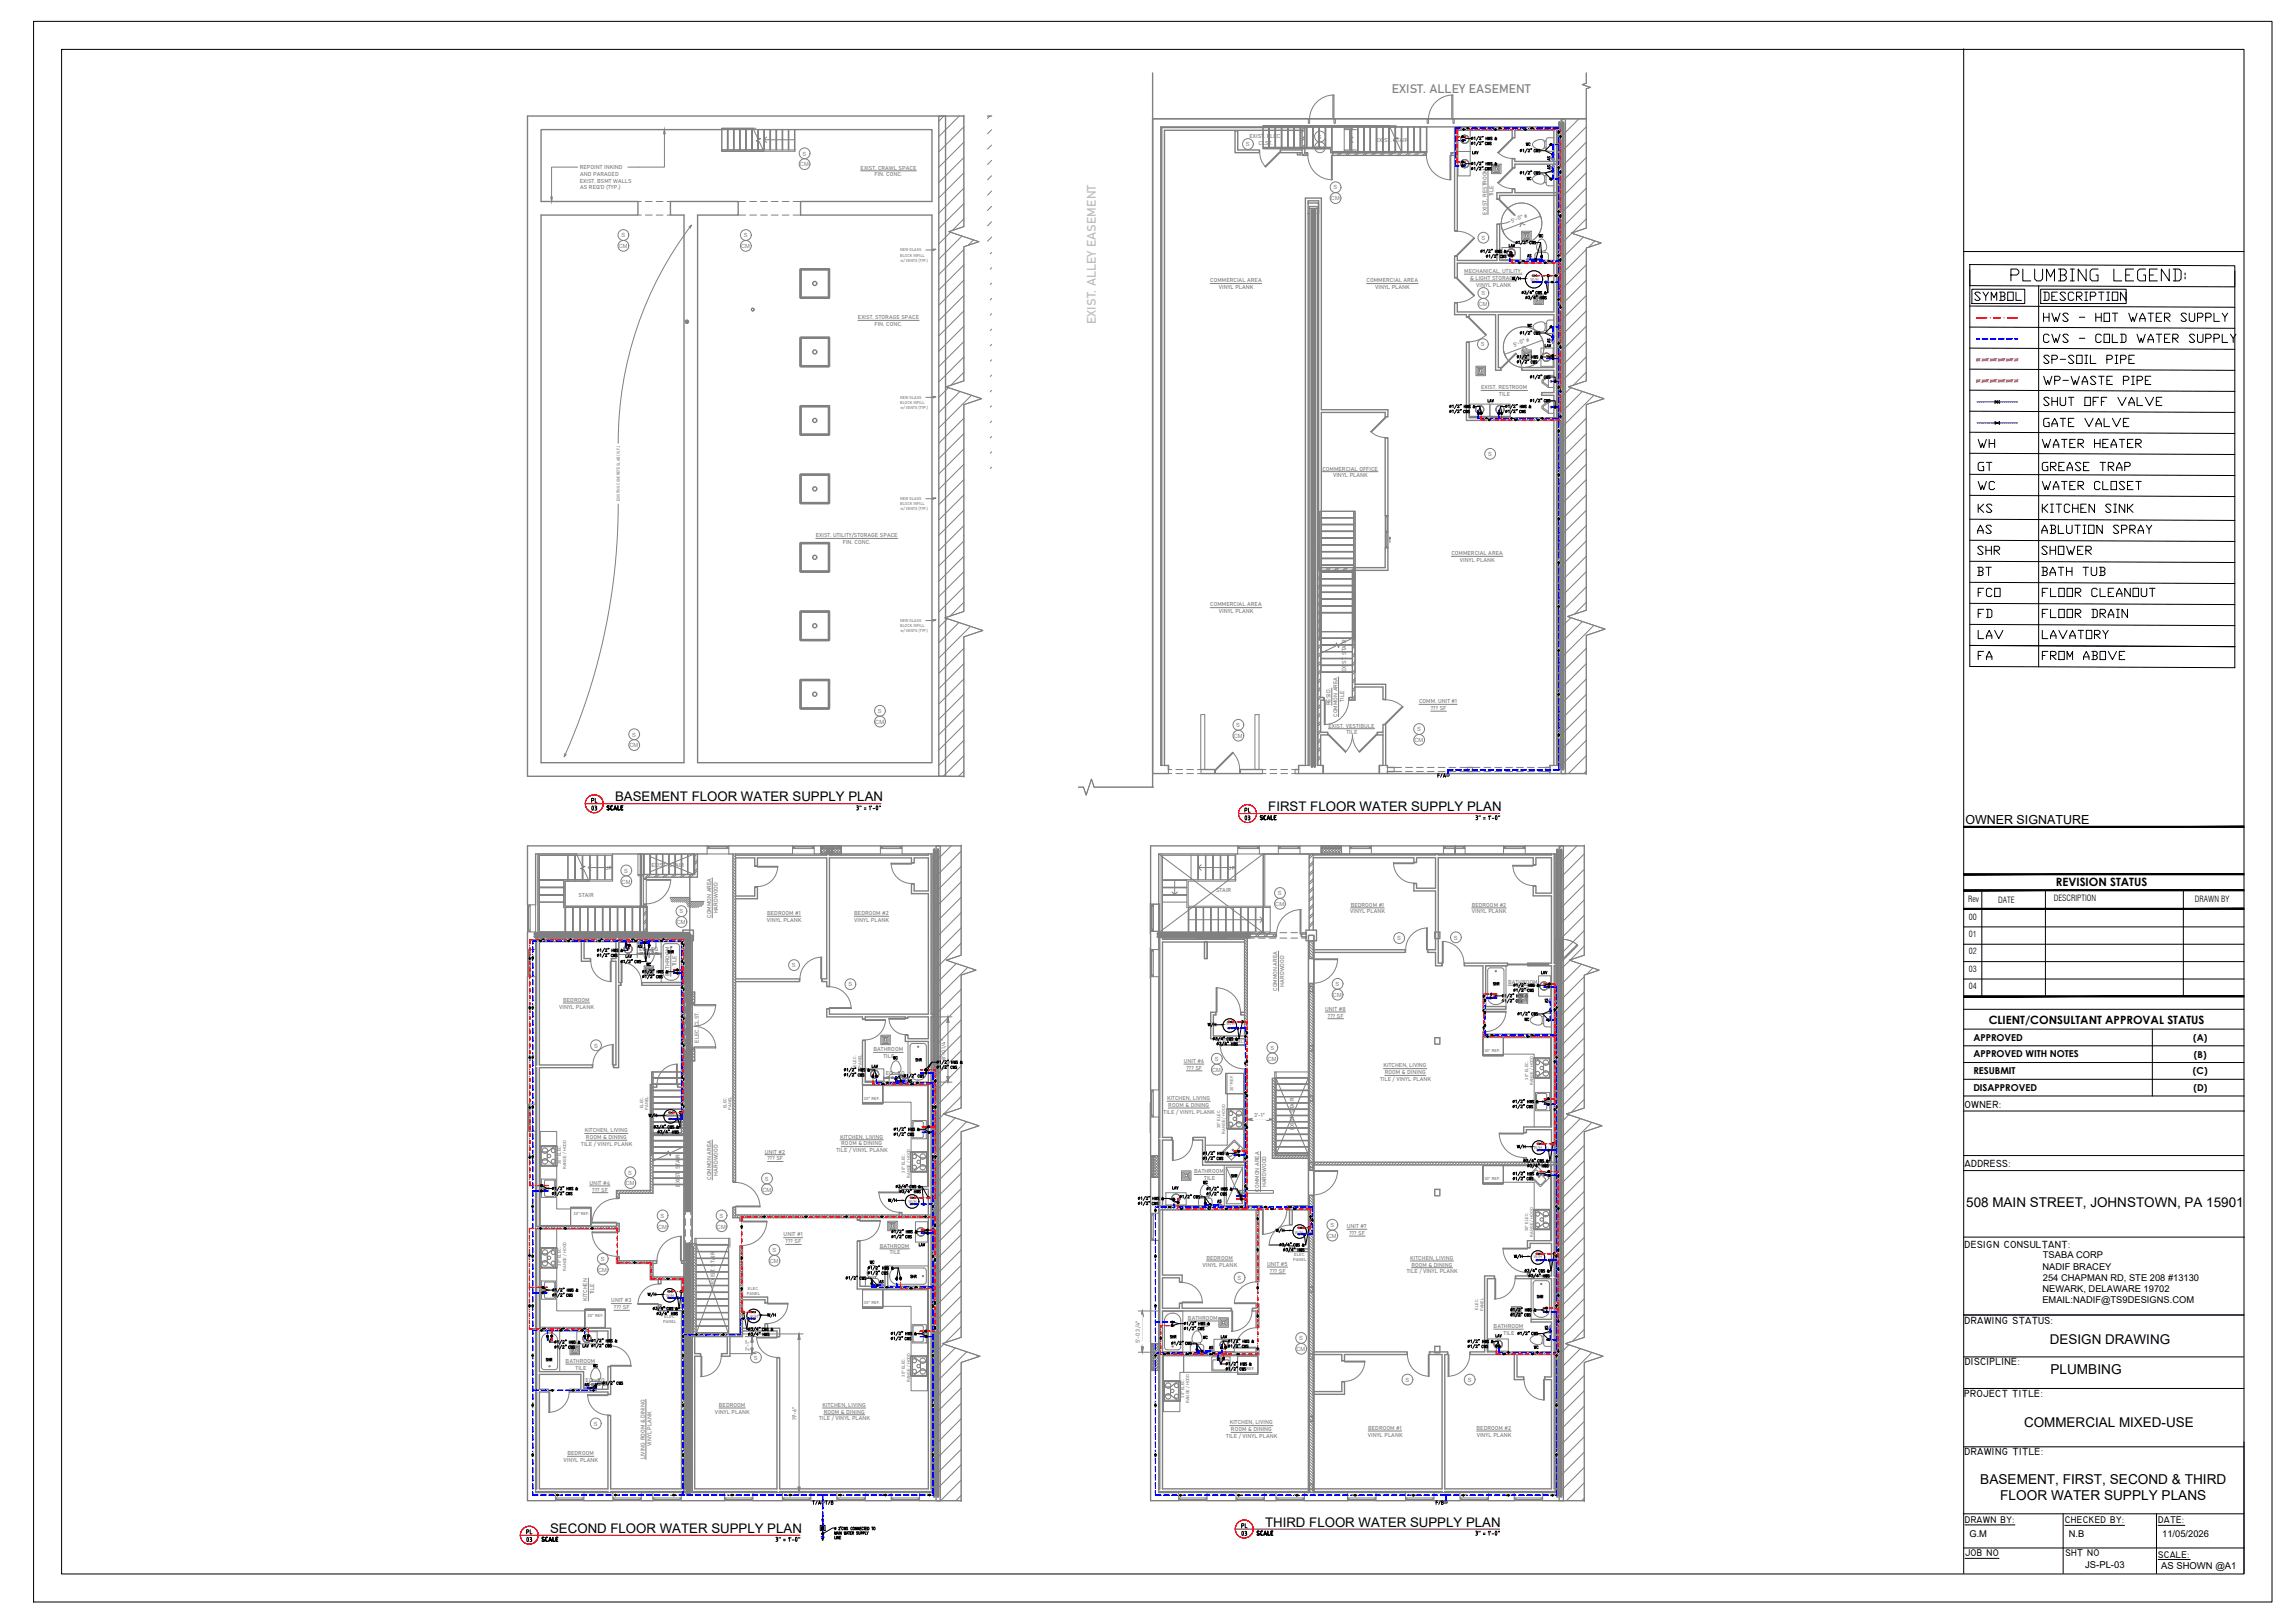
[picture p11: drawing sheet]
<svg xmlns="http://www.w3.org/2000/svg" width="841mm" height="594mm" viewBox="0 0 841 594" stroke-linecap="round" stroke-linejoin="round" font-family="sans-serif">
<defs><g id="words">
<text font-size="7.9" x="735.9" y="104.1">PLUMBING LEGEND:</text>
<g font-size="6.6">
<text x="747.9" y="126.6">CWS - COLD WATER SUPPLY</text>
<text x="747.9" y="134.4">SP-SOIL PIPE</text>
<text x="747.9" y="142.2">WP-WASTE PIPE</text>
<text x="747.9" y="149.9">SHUT OFF VALVE</text>
<text x="723.9" y="180.6">WC</text>
<text x="747.5" y="180.6">WATER CLOSET</text>
<text x="723.9" y="212">BT</text>
<text x="747.2" y="212">BATH TUB</text>
<text x="723.9" y="219.8">FCO</text>
<text x="747.5" y="219.8">FLOOR CLEANOUT</text>
<text x="723.9" y="227.5">FD</text>
<text x="747.5" y="227.5">FLOOR DRAIN</text>
<text x="723.9" y="235.3">LAV</text>
<text x="747.5" y="235.3">LAVATORY</text>
</g>
<g font-size="6.2">
<text x="722.8" y="111.1">SYMBOL</text>
<text x="747.9" y="111.1">DESCRIPTION</text>
<text x="747.9" y="118.9">HWS - HOT WATER SUPPLY</text>
<text x="747.9" y="157.3">GATE VALVE</text>
<text x="723.9" y="165.1">WH</text>
<text x="747.5" y="165.1">WATER HEATER</text>
<text x="723.9" y="173.6">GT</text>
<text x="747.5" y="173.6">GREASE TRAP</text>
<text x="723.9" y="188.7">KS</text>
<text x="747.5" y="188.7">KITCHEN SINK</text>
<text x="723.9" y="196.5">AS</text>
<text x="747.5" y="196.5">ABLUTION SPRAY</text>
<text x="723.9" y="204.3">SHR</text>
<text x="747.5" y="204.3">SHOWER</text>
<text x="723.9" y="242.7">FA</text>
<text x="747.5" y="242.7">FROM ABOVE</text>
<text x="453.3" y="302.3">03</text>
<text x="190.1" y="566.6">03</text>
</g>
<text font-size="5.7" x="213.8" y="298.4">03</text>
<g font-size="5">
<text x="751.4" y="503.3">PLUMBING</text>
<text x="725.7" y="543.4">BASEMENT, FIRST, SECOND &amp; THIRD</text>
<text x="733" y="549.4">FLOOR WATER SUPPLY PLANS</text>
</g>
<g font-size="4.9">
<text x="225.4" y="293.5">BASEMENT FLOOR WATER SUPPLY PLAN</text>
<text x="215.9" y="295.3">PL</text>
<text x="464.8" y="297.1">FIRST FLOOR WATER SUPPLY PLAN</text>
<text x="720.5" y="442.2">508 MAIN STREET, JOHNSTOWN, PA 15901</text>
<text x="751.2" y="492.4">DESIGN DRAWING</text>
<text x="741.7" y="522.7">COMMERCIAL MIXED-USE</text>
<text x="201.6" y="561.4">SECOND FLOOR WATER SUPPLY PLAN</text>
<text x="454" y="560.9">PL</text>
<text x="463.6" y="559.1">THIRD FLOOR WATER SUPPLY PLAN</text>
</g>
<g font-size="4.9" fill="#f00">
<text x="441.7" y="377.5">W/H</text>
<text x="236.4" y="476.2">W/H</text>
</g>
<text font-size="4.6" x="720.2" y="301.6">OWNER SIGNATURE</text>
<text font-size="4.5" fill="#808080" x="510" y="34.1">EXIST. ALLEY EASEMENT</text>
<text font-size="4.5" fill="#bababa" x="401.6" y="118.7" transform="rotate(-90 401.6 118.7)">EXIST. ALLEY EASEMENT</text>
<g font-size="4.4">
<text x="553.2" y="104.1">W/H</text>
<text x="455.4" y="298.8">PL</text>
<text x="324.6" y="441.7">W/H</text>
<text x="466.7" y="452.6">W/H</text>
<text x="553.9" y="462.1">W/H</text>
<text x="191.9" y="563">PL</text>
</g>
<g font-size="4.4" fill="#f00">
<text x="236.7" y="410.6">W/H</text>
<text x="554.9" y="421.9">W/H</text>
<text x="277.6" y="483.7">W/H</text>
</g>
<g font-size="4.2">
<text x="753.4" y="324.5">REVISION STATUS</text>
<text x="728.8" y="374.9">CLIENT/CONSULTANT APPROVAL STATUS</text>
</g>
<g font-size="4">
<text x="558.4" y="54.7">WC</text>
<text x="558.8" y="67">WC</text>
<text x="563" y="88.2">WC</text>
<text x="558.8" y="121">WC</text>
<text x="232.8" y="348.2">AS</text>
<text x="236" y="354.9">WC</text>
<text x="557.7" y="375">WC</text>
<text x="326.7" y="389.1">WC</text>
<text x="332" y="397.6">AS</text>
<text x="317.9" y="463.9">WC</text>
<text x="321.4" y="471.3">AS</text>
<text x="442.4" y="495.3">AS</text>
<text x="561.3" y="495.3">WC</text>
<text x="216.6" y="502">WC</text>
<text x="297" y="552.1">T/A</text>
</g>
<g font-size="4" fill="#00f">
<text x="569.4" y="60" transform="rotate(-90 569.4 60)">AS</text>
<text x="569.4" y="63.1" transform="rotate(-90 569.4 63.1)">AS</text>
<text x="569.4" y="126.6" transform="rotate(-90 569.4 126.6)">AS</text>
<text x="526" y="285.7">F/A</text>
<text x="565.1" y="368.3">AS</text>
<text x="568.3" y="488.2" transform="rotate(-90 568.3 488.2)">AS</text>
<text x="301.6" y="552.1">T/B</text>
<text x="525.3" y="552.1">F/B</text>
</g>
<text font-size="4" fill="#fff" x="445.2" y="441.7">AS</text>
<g font-size="3.8">
<text x="719.9" y="405.7">OWNER:</text>
<text x="719.9" y="427.5">ADDRESS:</text>
<text x="719.9" y="457">DESIGN CONSULTANT:</text>
<text x="719.9" y="484.9">DRAWING STATUS:</text>
<text x="720" y="500.1">DISCIPLINE:</text>
<text x="719.8" y="511.8">PROJECT TITLE:</text>
<text x="719.9" y="533">DRAWING TITLE:</text>
</g>
<g font-size="3.6">
<text x="720.1" y="557.8">DRAWN BY:</text>
<text x="756.7" y="558">CHECKED BY:</text>
<text x="790.9" y="558">DATE:</text>
<text x="756.9" y="569.8">SHT NO</text>
<text x="720.1" y="570.1">JOB NO</text>
<text x="790.9" y="570.5">SCALE:</text>
</g>
<g font-size="3.5">
<text x="538.7" y="57.5">LAV</text>
<text x="723.1" y="381.2">APPROVED</text>
<text x="803.7" y="381.2">(A)</text>
<text x="723.1" y="387.3">APPROVED WITH NOTES</text>
<text x="804" y="387.4">(B)</text>
<text x="723.1" y="393.4">RESUBMIT</text>
<text x="803.6" y="393.5">(C)</text>
<text x="723.1" y="399.5">DISAPPROVED</text>
<text x="803.8" y="399.6">(D)</text>
<text x="439.9" y="434.6">WC</text>
<text x="439.9" y="491.4">WC</text>
<text x="213.4" y="508.7">AS</text>
<text x="764.1" y="574.2">JS-PL-03</text>
<text x="792" y="574.8">AS SHOWN @A1</text>
</g>
<text font-size="3.5" fill="#fff" x="558.8" y="95.2">AS</text>
<text font-size="3.5" fill="#00f" x="303" y="561.6" transform="rotate(-90 303 561.6)">WM</text>
<g font-size="3.4">
<text x="748.7" y="460.9">TSABA CORP</text>
<text x="748.5" y="465">NADIF BRACEY</text>
<text x="748.5" y="473.2">NEWARK, DELAWARE 19702</text>
<text x="748.6" y="469.1">254 CHAPMAN RD, STE 208 #13130</text>
<text x="748.5" y="477.3">EMAIL:NADIF@TS9DESIGNS.COM</text>
<text x="721.7" y="563">G.M</text>
<text x="758.2" y="563">N.B</text>
<text x="792.4" y="563">11/05/2026</text>
</g>
<g font-size="3.1">
<text x="721.2" y="330.4">Rev</text>
<text x="732.3" y="330.6">DATE</text>
<text x="752.6" y="330.2">DESCRIPTION</text>
<text x="804.3" y="330.3">DRAWN BY</text>
<text x="721.5" y="336.9">00</text>
<text x="721.5" y="343.1">01</text>
<text x="721.5" y="349.5">02</text>
<text x="721.5" y="355.9">03</text>
<text x="721.5" y="362.2">04</text>
</g>
<g font-size="2.1" fill="#808080">
<text x="456.6" y="53.6">S</text>
<text x="457.9" y="50.5">EXIST. ELEC.</text>
<text x="461.2" y="53">CLST.</text>
<text x="483" y="50.8">S</text>
<text x="504.2" y="51.9">EXIST. STAIR</text>
<text x="294.1" y="57">S</text>
<text x="482" y="54.8">CM</text>
<text x="212.5" y="61.9">REPOINT INKIND</text>
<text x="212.6" y="64.4">AND PARAGED</text>
<text x="293.1" y="61">CM</text>
<text x="315.4" y="62.1">EXIST. CRAWL SPACE</text>
<text x="320.5" y="64.6">FIN. CONC.</text>
<text x="212.5" y="66.9">EXIST. BSMT WALLS</text>
<text x="212.6" y="69.4">AS REQ'D (TYP.)</text>
<text x="488.7" y="69.4">S</text>
<text x="547.3" y="71.9" transform="rotate(-90 547.3 71.9)">TILE</text>
<text x="487.7" y="73.4">CM</text>
<text x="544.8" y="78.6" transform="rotate(-90 544.8 78.6)">EXIST. RESTROOM</text>
<text x="554.1" y="81.6" transform="rotate(-21 554.1 81.6)">5'-0&quot; ø</text>
<text x="227.7" y="86.9">S</text>
<text x="272.6" y="86.9">S</text>
<text x="542.8" y="87.9">S</text>
<text x="226.7" y="90.9">CM</text>
<text x="271.6" y="90.9">CM</text>
<text x="536.6" y="100">MECHANICAL, UTILITY,</text>
<text x="443.5" y="103.4">COMMERCIAL AREA</text>
<text x="446.6" y="105.9">VINYL PLANK</text>
<text x="500.8" y="103.4">COMMERCIAL AREA</text>
<text x="503.9" y="105.9">VINYL PLANK</text>
<text x="538.7" y="102.5">&amp; LIGHT STORAGE</text>
<text x="541" y="105">VINYL PLANK</text>
<text x="541.9" y="112.1">CM</text>
<text x="542.8" y="108.2">S</text>
<text x="314.4" y="116.9">EXIST. STORAGE SPACE</text>
<text x="320.5" y="119.4">FIN. CONC.</text>
<text x="542.7" y="126.9">S</text>
<text x="554.8" y="127" transform="rotate(-21 554.8 127)">5'-0&quot; ø</text>
<text x="542.7" y="142.6">EXIST. RESTROOM</text>
<text x="549.4" y="145.1">TILE</text>
<text x="545.3" y="167.1">S</text>
<text x="484.6" y="172.3">COMMERCIAL OFFICE</text>
<text x="488.5" y="174.8">VINYL PLANK</text>
<text x="298.9" y="196.8">EXIST. UTILITY/STORAGE SPACE</text>
<text x="308.9" y="199.3">FIN. CONC.</text>
<text x="531.9" y="203.3">COMMERCIAL AREA</text>
<text x="535" y="205.8">VINYL PLANK</text>
<text x="443.5" y="222.1">COMMERCIAL AREA</text>
<text x="446.6" y="224.6">VINYL PLANK</text>
<text x="493.4" y="246.2" transform="rotate(-90 493.4 246.2)">EXIST. STAIR</text>
<text x="492.6" y="257" transform="rotate(-90 492.6 257)">TILE</text>
<text x="520" y="257.5">COMM. UNIT #1</text>
<text x="321.7" y="261.1">S</text>
<text x="487.6" y="258.4" transform="rotate(-90 487.6 258.4)">RESID.</text>
<text x="490.1" y="262.5" transform="rotate(-90 490.1 262.5)">COMMON AREA</text>
<text x="524.3" y="260">??? SF</text>
<text x="231.7" y="269.8">S</text>
<text x="320.8" y="265.1">CM</text>
<text x="453.1" y="266.3">S</text>
<text x="486.8" y="266.5">EXIST. VESTIBULE</text>
<text x="493.4" y="269">TILE</text>
<text x="519.3" y="267.8">S</text>
<text x="230.7" y="273.7">CM</text>
<text x="452.1" y="270.2">CM</text>
<text x="518.4" y="271.8">CM</text>
<text x="238.8" y="317.4">EXIST. STAIR</text>
<text x="221.6" y="318.6">UP</text>
<text x="227.8" y="323.6">CM</text>
<text x="228.8" y="319.7">S</text>
<text x="450" y="318.6">UP</text>
<text x="212" y="328.4">STAIR</text>
<text x="445.6" y="326.8">STAIR</text>
<text x="468.3" y="327.9">S</text>
<text x="249" y="334.6">S</text>
<text x="263.1" y="334.6" transform="rotate(-90 263.1 334.6)">HARDWOOD</text>
<text x="281.1" y="335.2">BEDROOM #1</text>
<text x="313" y="335.2">BEDROOM #2</text>
<text x="467.3" y="331.9">CM</text>
<text x="494.8" y="334.6">VINYL PLANK</text>
<text x="495" y="332.1">BEDROOM #1</text>
<text x="539.3" y="332.1">BEDROOM #2</text>
<text x="539.3" y="334.6">VINYL PLANK</text>
<text x="248" y="338.5">CM</text>
<text x="260.6" y="336.2" transform="rotate(-90 260.6 336.2)">COMMON AREA</text>
<text x="281" y="337.6">VINYL PLANK</text>
<text x="313.1" y="337.6">VINYL PLANK</text>
<text x="512" y="344.4">S</text>
<text x="532.8" y="344.1">S</text>
<text x="234.2" y="348.4">EQ</text>
<text x="238.6" y="348.4">EQ</text>
<text x="247.9" y="354" transform="rotate(-90 247.9 354)">TILE</text>
<text x="245.4" y="357.6" transform="rotate(-90 245.4 357.6)">BATHROOM</text>
<text x="290.2" y="354.3">S</text>
<text x="310.9" y="361.3">S</text>
<text x="468.1" y="363" transform="rotate(-90 468.1 363)">COMMON AREA</text>
<text x="470.6" y="361.4" transform="rotate(-90 470.6 361.4)">HARDWOOD</text>
<text x="488.5" y="365.1">CM</text>
<text x="489.4" y="361.2">S</text>
<text x="552.6" y="360.4">BATHROOM</text>
<text x="556.3" y="362.9">TILE</text>
<text x="204.9" y="369.4">VINYL PLANK</text>
<text x="206.4" y="366.9">BEDROOM</text>
<text x="485.6" y="370.2">UNIT #8</text>
<text x="486.6" y="372.7">??? SF</text>
<text x="217.7" y="383.7">S</text>
<text x="256.1" y="381.9" transform="rotate(-90 256.1 381.9)">ELEC. CLST.</text>
<text x="320.1" y="385">BATHROOM</text>
<text x="323.8" y="387.5">TILE</text>
<text x="346.5" y="388.4" transform="rotate(-90 346.5 388.4)">8'-0 1/4&quot;</text>
<text x="433.8" y="389.3">UNIT #6</text>
<text x="445.2" y="388.6">S</text>
<text x="464.6" y="388.5">CM</text>
<text x="465.5" y="384.5">S</text>
<text x="324.6" y="393.8">EQ</text>
<text x="329" y="393.8">EQ</text>
<text x="434.8" y="391.8">??? SF</text>
<text x="444.2" y="392.6">CM</text>
<text x="505.7" y="395.9">TILE / VINYL PLANK</text>
<text x="507" y="391">KITCHEN, LIVING</text>
<text x="507.5" y="393.5">ROOM &amp; DINING</text>
<text x="426.4" y="407.9">TILE / VINYL PLANK</text>
<text x="427.7" y="402.9">KITCHEN, LIVING</text>
<text x="428.1" y="405.4">ROOM &amp; DINING</text>
<text x="459.6" y="409.1">3'-1&quot;</text>
<text x="213" y="419.7">TILE / VINYL PLANK</text>
<text x="214.3" y="414.7">KITCHEN, LIVING</text>
<text x="214.7" y="417.2">ROOM &amp; DINING</text>
<text x="307.8" y="417">KITCHEN, LIVING</text>
<text x="308.3" y="419.5">ROOM &amp; DINING</text>
<text x="474.2" y="414" transform="rotate(-90 474.2 414)">EXIST. STAIR</text>
<text x="280.3" y="422.5">UNIT #2</text>
<text x="281.2" y="425">??? SF</text>
<text x="306.6" y="422">TILE / VINYL PLANK</text>
<text x="230.2" y="430.2">S</text>
<text x="263.1" y="430.5" transform="rotate(-90 263.1 430.5)">HARDWOOD</text>
<text x="437.6" y="429.7">BATHROOM</text>
<text x="216.1" y="433.9">UNIT #4</text>
<text x="217.1" y="436.4">??? SF</text>
<text x="229.3" y="434.1">CM</text>
<text x="249.1" y="434.6" transform="rotate(-90 249.1 434.6)">EXIST. STAIR</text>
<text x="260.6" y="432.2" transform="rotate(-90 260.6 432.2)">COMMON AREA</text>
<text x="279.4" y="436.4">CM</text>
<text x="280.3" y="432.4">S</text>
<text x="441.3" y="432.2">TILE</text>
<text x="461.5" y="436.4" transform="rotate(-90 461.5 436.4)">COMMON AREA</text>
<text x="464" y="434.8" transform="rotate(-90 464 434.8)">HARDWOOD</text>
<text x="241.1" y="450">CM</text>
<text x="242.1" y="446">S</text>
<text x="262.7" y="450">CM</text>
<text x="263.7" y="446">S</text>
<text x="487.5" y="449.4">S</text>
<text x="493.5" y="449.8">UNIT #7</text>
<text x="287.2" y="452.9">UNIT #1</text>
<text x="287.9" y="455.4">??? SF</text>
<text x="486.5" y="453.4">CM</text>
<text x="494.5" y="452.3">??? SF</text>
<text x="220.2" y="461.8">S</text>
<text x="283.1" y="458.6">S</text>
<text x="322.4" y="457">BATHROOM</text>
<text x="326" y="459.5">TILE</text>
<text x="442.1" y="461.4">BEDROOM</text>
<text x="516.8" y="461.4">KITCHEN, LIVING</text>
<text x="219.2" y="465.8">CM</text>
<text x="282.1" y="462.6">CM</text>
<text x="440.7" y="463.9">VINYL PLANK</text>
<text x="464.4" y="463.6">UNIT #5</text>
<text x="465.4" y="466.1">??? SF</text>
<text x="515.5" y="466.4">TILE / VINYL PLANK</text>
<text x="517.2" y="463.9">ROOM &amp; DINING</text>
<text x="261.9" y="470.3" transform="rotate(-90 261.9 470.3)">EXIST. STAIR</text>
<text x="453.5" y="468.8">S</text>
<text x="215.2" y="476.5" transform="rotate(-90 215.2 476.5)">KITCHEN</text>
<text x="217.7" y="474.1" transform="rotate(-90 217.7 474.1)">TILE</text>
<text x="224" y="477">UNIT #3</text>
<text x="225" y="479.5">??? SF</text>
<text x="435.3" y="483.4">BATHROOM</text>
<text x="439" y="485.9">TILE</text>
<text x="417.7" y="491.9" transform="rotate(-90 417.7 491.9)">5'-0 3/4&quot;</text>
<text x="476.1" y="490.9">S</text>
<text x="547.4" y="486.4">BATHROOM</text>
<text x="551" y="488.9">TILE</text>
<text x="274.7" y="494.8" transform="rotate(-90 274.7 494.8)">2'-1&quot;</text>
<text x="276.3" y="498">S</text>
<text x="475.1" y="494.8">CM</text>
<text x="207.3" y="499.2">BATHROOM</text>
<text x="210.9" y="501.7">TILE</text>
<text x="214.6" y="506.2">EQ</text>
<text x="219.1" y="506.2">EQ</text>
<text x="515" y="506.1">S</text>
<text x="537.9" y="506.1">S</text>
<text x="263.5" y="515.3">BEDROOM</text>
<text x="301.4" y="515.3">KITCHEN, LIVING</text>
<text x="262" y="517.8">VINYL PLANK</text>
<text x="291.9" y="520.2" transform="rotate(-90 291.9 520.2)">19'-6&quot;</text>
<text x="300.2" y="520.2">TILE / VINYL PLANK</text>
<text x="301.9" y="517.8">ROOM &amp; DINING</text>
<text x="450.6" y="521.7">KITCHEN, LIVING</text>
<text x="217.6" y="522.2">S</text>
<text x="449.4" y="526.7">TILE / VINYL PLANK</text>
<text x="451.1" y="524.2">ROOM &amp; DINING</text>
<text x="501.3" y="526.2">VINYL PLANK</text>
<text x="501.4" y="523.7">BEDROOM #1</text>
<text x="541.1" y="523.7">BEDROOM #2</text>
<text x="541.2" y="526.2">VINYL PLANK</text>
<text x="207.9" y="533">BEDROOM</text>
<text x="238.7" y="529.7" transform="rotate(-90 238.7 529.7)">VINYL PLANK</text>
<text x="206.5" y="535.4">VINYL PLANK</text>
<text x="236.3" y="534.5" transform="rotate(-90 236.3 534.5)">LIVING ROOM &amp; DINING</text>
</g>
<g font-size="1.6" fill="#808080">
<text x="329.9" y="92.1">NEW GLASS</text>
<text x="329.9" y="94">BLOCK INFILL</text>
<text x="330" y="95.8">w/ VENTS (TYP.)</text>
<text x="560.9" y="102.9">W/H</text>
<text x="329.9" y="146.1">NEW GLASS</text>
<text x="329.9" y="148">BLOCK INFILL</text>
<text x="330" y="149.8">w/ VENTS (TYP.)</text>
<text x="227.1" y="183.4" transform="rotate(-90 227.1 183.4)">EXISTING CONCRETE SLAB (V.I.F.)</text>
<text x="329.9" y="183.2">NEW GLASS</text>
<text x="329.9" y="185.1">BLOCK INFILL</text>
<text x="330" y="187">w/ VENTS (TYP.)</text>
<text x="329.9" y="227.8">NEW GLASS</text>
<text x="329.9" y="229.7">BLOCK INFILL</text>
<text x="330" y="231.6">w/ VENTS (TYP.)</text>
<text x="449.5" y="375.6">W/H</text>
<text x="446.2" y="381.9">ELEC. PANEL</text>
<text x="543.9" y="385.2">30&quot; REF.</text>
<text x="313.8" y="390.7" transform="rotate(-90 313.8 390.7)">ELEC.</text>
<text x="315.7" y="391.1" transform="rotate(-90 315.7 391.1)">PANEL</text>
<text x="560" y="395.5" transform="rotate(-90 560 395.5)">30&quot; ELEC.</text>
<text x="451.9" y="399.6" transform="rotate(-90 451.9 399.6)">30&quot; REF.</text>
<text x="561.8" y="397.4" transform="rotate(-90 561.8 397.4)">RANGE / HOOD</text>
<text x="235.7" y="406" transform="rotate(-90 235.7 406)">ELEC.</text>
<text x="237.6" y="406.4" transform="rotate(-90 237.6 406.4)">PANEL</text>
<text x="266.2" y="406" transform="rotate(-90 266.2 406)">ELEC.</text>
<text x="268.1" y="406.4" transform="rotate(-90 268.1 406.4)">PANEL</text>
<text x="316.6" y="402.8">30&quot; REF.</text>
<text x="244.1" y="409.2">W/H</text>
<text x="447.1" y="413.3" transform="rotate(-90 447.1 413.3)">30&quot; ELEC.</text>
<text x="449" y="415.2" transform="rotate(-90 449 415.2)">RANGE / HOOD</text>
<text x="562.1" y="421">W/H</text>
<text x="205.6" y="426.2" transform="rotate(-90 205.6 426.2)">30&quot; ELEC.</text>
<text x="207.4" y="428.2" transform="rotate(-90 207.4 428.2)">RANGE / HOOD</text>
<text x="331.6" y="429.5" transform="rotate(-90 331.6 429.5)">30&quot; ELEC.</text>
<text x="333.5" y="431.4" transform="rotate(-90 333.5 431.4)">RANGE / HOOD</text>
<text x="543.9" y="432.1">30&quot; REF.</text>
<text x="332.9" y="440.6">W/H</text>
<text x="210.1" y="444.9">30&quot; REF.</text>
<text x="474.5" y="451.9">W/H</text>
<text x="560" y="450.9" transform="rotate(-90 560 450.9)">30&quot; ELEC.</text>
<text x="561.8" y="452.9" transform="rotate(-90 561.8 452.9)">RANGE / HOOD</text>
<text x="473.9" y="461.8">PANEL</text>
<text x="474.3" y="459.9">ELEC.</text>
<text x="562.1" y="460.9">W/H</text>
<text x="205.6" y="463.6" transform="rotate(-90 205.6 463.6)">30&quot; ELEC.</text>
<text x="207.4" y="465.5" transform="rotate(-90 207.4 465.5)">RANGE / HOOD</text>
<text x="274.1" y="472.4">ELEC.</text>
<text x="244.1" y="475">W/H</text>
<text x="273.7" y="474.3">PANEL</text>
<text x="316.6" y="477.5">30&quot; REF.</text>
<text x="541.7" y="479.8" transform="rotate(-90 541.7 479.8)">ELEC.</text>
<text x="215.3" y="482.2">30&quot; REF.</text>
<text x="243" y="484.6">PANEL</text>
<text x="243.4" y="482.7">ELEC.</text>
<text x="274.8" y="482.7">W/H</text>
<text x="543.6" y="480.2" transform="rotate(-90 543.6 480.2)">PANEL</text>
<text x="454" y="501.8">30&quot; REF.</text>
<text x="331.6" y="504.2" transform="rotate(-90 331.6 504.2)">30&quot; ELEC.</text>
<text x="333.5" y="506.2" transform="rotate(-90 333.5 506.2)">RANGE / HOOD</text>
<text x="434" y="511.9" transform="rotate(-90 434 511.9)">30&quot; ELEC.</text>
<text x="435.8" y="513.9" transform="rotate(-90 435.8 513.9)">RANGE / HOOD</text>
</g>
</g></defs>
<!-- layer: BOMBILS -->
<g fill="none" stroke="#000" stroke-width=".37">
<path d="M721.9 96.9l97.1 .4v7.8l-97.1-.5zM721.9 98.9v145.2M819 99.3v145.3M721.9 112.1l97.1 .4M721.9 119.8l97.1 .4M747.1 104.6v139.6M721.9 127.5l97.1 .4M721.9 135.2l97.1 .5M721.9 150.6l97.1 .5M721.9 142.9l97.1 .5M721.9 158.3l97.1 .5M731.1 146.7l1.7 1v-1l-1.7 1z"/>
<path d="M731.1 154.4l1.7 1v-1l-1.7 1zM731.9 146.6v1.2M721.9 166l97.1 .5M721.9 173.7l97.1 .5M721.9 181.4l97.1 .5M721.9 190.2l97.1 .4M721.9 197.9l97.1 .4M721.9 213.3l97.1 .4M721.9 205.6l97.1 .4M721.9 221l97.1 .4M721.9 228.7l97.1 .4M721.9 236.4l97.1 .4"/>
<path d="M721.9 244.1l97.1 .5"/>
</g>
<!-- layer: SMC-PL-CW-PIPE -->
<g fill="none" stroke="#00f" stroke-width=".37">
<path d="M724.5 147.2h.5M724.5 154.9h.5M725.3 147.2h.5M725.3 154.9h.5M726 147.2h.5M726 154.9h.5M726.8 147.2h.5M726.8 154.9h.5M727.5 147.2h.5M727.5 154.9h.5M728.3 147.2h.5M728.3 154.9h.5"/>
<path d="M729 147.2h.5M729 154.9h.5M729.7 147.2h.6M729.7 154.9h.6M730.5 147.2h.6M730.5 154.9h.6M732.8 147.2h.5M732.8 154.9h.5M733.6 147.2h.5M733.6 154.9h.5M734.3 147.2h.5M734.3 154.9h.5"/>
<path d="M735.1 147.2h.5M735.1 154.9h.5M735.8 147.2h.5M735.8 154.9h.5M736.6 147.2h.5M736.6 154.9h.5M737.3 147.2h.5M737.3 154.9h.5M738 147.2h.6M738 154.9h.6M738.8 147.2h.6M738.8 154.9h.6"/>
</g>
<!-- layer: SW-SPL -->
<g fill="#f0f" stroke="#f0f" stroke-width=".37">
<path d="M738.4 132.2h1v-.8zM738.4 131.4h1l-1 .8z"/>
<path d="M735.4 132.2h2v-.8zM735.4 131.4h2l-2 .8z"/>
<path d="M732.4 132.2h2v-.8zM732.4 131.4h2l-2 .8z"/>
<path d="M729.4 132.2h2v-.8zM729.4 131.4h2l-2 .8z"/>
<path d="M726.4 132.2h2v-.8zM726.4 131.4h2l-2 .8z"/>
<path d="M724.5 132.2h1v-.8zM724.5 131.4h1l-1 .8zM724.5 131.4v.8z"/>
<path d="M738.4 139.9h1v-.8zM738.4 139.1h1l-1 .8z"/>
<path d="M735.4 139.9h2v-.8zM735.4 139.1h2l-2 .8z"/>
<path d="M732.4 139.9h2v-.8zM732.4 139.1h2l-2 .8z"/>
<path d="M729.4 139.9h2v-.8zM729.4 139.1h2l-2 .8z"/>
<path d="M726.4 139.9h2v-.8zM726.4 139.1h2l-2 .8z"/>
<path d="M724.5 139.9h1v-.8zM724.5 139.1h1l-1 .8zM724.5 139.1v.8z"/>
</g>
<!-- layer: SMC_PL_TEXT -->
<path d="M722.6 105.9h19.4v5.3h-19.4zM747.8 105.9h31.4v5.3h-31.4z" fill="none" stroke="#000" stroke-width=".37"/>
<!-- layer: SMC-PL-CW-PIPE -->
<g fill="#00f" stroke="#00f" stroke-width=".37">
<path d="M738.3 124.2l1-.2zM738.3 124h1z"/>
<path d="M735.4 124.2l1.9-.2zM735.4 124h1.9z"/>
<path d="M732.4 124.2l2-.2zM732.4 124h2z"/>
<path d="M729.4 124.2l2-.2zM729.4 124h2z"/>
<path d="M726.4 124.2l2-.2zM726.4 124h2z"/>
<path d="M724.4 124.2l1-.2zM724.4 124h1z"/>
</g>
<!-- layer: HWS -->
<g fill="#f00" stroke="#f00" stroke-width=".37">
<path d="M735.7 116.5l3.6-.2zM735.7 116.3h3.6z"/>
<path d="M730.6 116.5l2.5-.2zM730.6 116.3h2.5z"/>
<path d="M724.4 116.5l3.7-.2zM724.4 116.3h3.7z"/>
</g>
<path d="M729.3 116.3v.2M734.4 116.3v.2" fill="none" stroke="#f00" stroke-width=".37"/>
<!-- layer: CMU -->
<g fill="none" stroke="#808080" stroke-width=".51">
<path d="M264.5 47.5h-66.2v26.3h35.5v5h-35.5v200.6h52.4v-200.6h-5v-5h24.8v5h-14.9v200.6h85.9v-200.6h-48.1v-5h48.1v-26.3h-63.6M425.4 46.5h51.8v.2h-51.4v233.6h-.4zM461.4 54.9h-7.8v-6.9h-1v7.9h8.8M469.3 54.9h7.9v-7.2h-50.5v232.6h1.5v1.5M469.3 55.9h7.9v1h1.9M475.4 55.9v.8h1v-.8M488.5 55.9h34M488.5 56.9h34M509.3 46.5h-31.1v9.4h.9M511.6 46.5h59.1v.2h-37.7v9.2h-1.1M531.9 56.9h1.1v27.6M554.2 50.3v-2.6h-20.2v36.8"/>
<path d="M554.2 58.3v3.1M555.1 58.3v.8h15.6v-11.4h-.3v232.6h.3v-126.3h-33.3v-28.6M555.1 50.3v-2.6h14.3v47.7h-19.8v-13.2M479.4 74.4v-.9h3.8l-.2 206.8h-.3v-202.1M479.4 78.2v202.1h.3v-202.1M549.6 72.8v-1.2h21.1v81.4h-32.3v-27.6M554.2 69.3v1.3h-5.6v2.2M555.1 61.4v-1.3h15.6v10.5h-15.6v-1.3M533 93.9v7.7M548.6 82.2v13.2h-14.6v-1.5M533 111v4.2h4.4v.8M534 101.6v-5.2h35.4v17.9h-35.4v-3.3"/>
<path d="M538.4 116v-.8h9.7v20.4h1.8M549.9 134.6h-.8v-19.4h20.3v19.4h-11.6M557.8 135.6h11.6v8.2h-4.5v1h4.5v135.5h-1.5v.8h-1.5M507.6 152.5v-1.4h-23.4v56.8h23.4v-7.2M508.6 152.5v-2.4h-24.4v-77.5h-5.8v207.7h-2.5v1.5h-1.3M507.6 160.5v28.3M508.6 160.5v28.3M508.6 200.7v8.2h-12v24.5M346.5 226.2v-183.7h-153.2v241.8h153.2v-57.9M496.6 234.6v16h11.2v5.5M485 256.4h-1v11.8h2.5M485 255.5h-1v-46.6h11.6v46.6h-1.1"/>
<path d="M506.8 256.1v-4.5h-10.2v4.8h-2.1M486.5 269.2h-2.5v11.1h1v3h-10.4M504.8 269.2h2v11.1h-1.3v3h2.9v-.7h2.5M506.8 265.5v2.7h-2M507.8 265.5v14.8h.6v.8h2.5M440.1 283.3h5M440.1 281.8h5M454.5 283.3h8.2M454.5 281.8h8.2M537.7 281.1h1.9M537.7 282.6h1.9M566.4 282.6h1.5v.7h5.7v-239.8h-151.2v239.8h5.8"/>
</g>
<!-- layer: A-FLOR-STRS -->
<g fill="none" stroke="#808080" stroke-width=".37">
<path d="M264.5 54.9h26.8M264.5 47.5h13.4v7.4M266.6 47.5v7.4M266.7 47.5v7.4M268.8 47.5v7.4M269 47.5v7.4M271 47.5v7.4M271.2 47.5v7.4M273.2 47.5v7.4M273.4 47.5v7.4M275.5 47.5v7.4M275.7 47.5v7.4"/>
<path d="M275.9 47l1.7 3.5 1.2 .3-1.7 .8 1.1 .3 1.7 3.5M277.1 47h-12.6v8.4h26.8v-7.9M277.7 47.5v7.4M280 47.5v7.4M280.1 47.5v7.4M282.2 47.5v7.4M282.4 47.5v7.4M284.4 47.5v7.4M284.6 47.5v7.4M286.7 47.5v7.4M286.9 47.5v7.4M288.9 47.5v7.4"/>
<path d="M289.1 47.5v7.4M291.1 47.5v7.4M462.9 54h25.2v1.5h25.4M462.9 46.5h60M465 46.5v7.5M465.1 46.5v7.5M467.3 46.5v7.5M467.5 46.5v7.5M469.5 46.5v7.5M469.7 46.5v7.5M471.9 46.5v7.5M472 46.5v7.5"/>
<path d="M474.1 46.5v7.5M474.3 46.5v7.5M476.4 46.5v7.5M476.6 46.5v7.5M478.7 46.5v7.5M478.9 46.5v7.5M481 46.5v7.5M481.2 46.5v7.5M483.3 46.5v7.5M483.5 46.5v7.5M485.6 46.5v7.5M485.8 46.5v7.5"/>
<path d="M487.9 46.5v7.5M488.1 46.5v7.5M492.6 47.5v7.4M494.7 47.5v7.4M494.8 47.5v7.4M495.3 46.5v9M495.7 47h-3.1v.5h4.5M497.1 54.9h-4.5v.5h3.1M497.5 46.5v9M497.7 46.5v9M499.8 46.5v9M499.9 46.5v9"/>
<path d="M502.1 46.5v9M502.2 46.5v9M504.3 46.5v9M504.5 46.5v9M506.7 46.5v9M506.8 46.5v9M508.9 46.5v9M509.1 46l2 4.3 1.2 .3-1.7 .8 1.2 .3 1.9 4.3M509.1 46.5v9M511.2 46.5v9M511.4 46.5v9M511.6 46h-48.7v8.5h24.7v1.5h24"/>
<path d="M513.5 55.5h9.4M513.5 46.5v9M513.7 46.5v9M515.8 46.5v9M516 46.5v9M518.1 46.5v9M518.3 46.5v9M520.4 46.5v9M520.6 46.5v9M522.7 46.5v9M522.9 46.5l-.2 9.5M484.2 187.3v59"/>
<path d="M484.2 189.5h11.9M484.2 192h11.9M484.2 194.5h11.9M484.2 197h11.9M484.2 199.5h11.9M484.2 189.7h11.9M484.2 192.2h11.9M484.2 194.7h11.9M484.2 197.2h11.9M484.2 199.7h11.9M496.1 187.3v46.3M484.2 202h11.9"/>
<path d="M484.2 204.4h11.9M484.2 206.9h11.9M484.2 209.4h11.9M484.2 211.9h11.9M484.2 214.4h11.9M484.2 216.8h11.9M484.2 219.3h11.9M484.2 202.1h11.9M484.2 204.6h11.9M484.2 207.1h11.9M484.2 209.6h11.9M484.2 212.1h11.9"/>
<path d="M484.2 214.6h11.9M484.2 217h11.9M484.2 219.5h11.9M484.2 233.9h11.9M484.2 238.8h11.4M484.2 224.5h11.9M484.2 231.4h11.9M484.2 221.8h11.9M484.2 224.3h11.9M484.2 233.7h11.5M484.2 236.1h11.4M484.2 238.6h.9"/>
<path d="M484.2 222h11.9M484.2 236.3h11.4M485.2 238.6h10.4M495.8 233.7h.3M496.1 233.6v2.7M496.1 233.6l-5.3 2.4-.3 1.2-.8-1.7-.3 1.2-5.7 2.6M496.6 233.4v12.9M496.6 233.4v-46.1h-12.9v47.3M496.6 233.3l-.1 .1M484 246.3h11.6M484.2 241.1h11.4M484.2 243.6h11.4"/>
<path d="M484.2 246.1h11.4M484.2 241.3h11.4M484.2 243.8h11.4"/>
</g>
<!-- layer: Up Arrows -->
<path d="M279.9 51.2l1 1M280.9 50.2l-1 1h11.4M495.8 50.2l-1 1 1 1" fill="none" stroke="#808080" stroke-width=".37"/>
<!-- layer: A-DOOR -->
<g fill="none" stroke="#808080" stroke-width=".37">
<path d="M488.8 34.8a8.9 8.9 0 0 0-8.9 8.7M532.4 34.8a8.9 8.9 0 0 0-8.9 8.7M461.7 55.9a7.4 7.4 0 0 0 2.1 5.3M479.3 56.9a8.9 8.9 0 0 0 8.9 8.9M487.9 56.9h.3v8.9h-.3zM488.4 43.5v-8.7h.5v8.7M522.7 56.9a8.9 8.9 0 0 0 9 8.9M531.3 56.9h.4v8.9h-.4zM532 43.5v-8.7h.4v8.7M548.9 55.8a7.4 7.4 0 0 0 5.2 2.2M548.9 55.8l5.3-5.2 .2 .2-5.3 5.3zM233.8 73.8h1.2"/>
<path d="M233.8 78.8h1.2M236.5 73.8h2.5M236.5 78.8h2.5M240.5 73.8h2.5M240.5 78.8h2.5M244.5 73.8h1.2M244.5 78.8h1.2M270.5 73.8h2.7M270.5 78.8h2.7M274.8 73.8h2.4M274.8 78.8h2.4M278.7 73.8h2.5"/>
<path d="M278.7 78.8h2.5M282.7 73.8h2.5M282.7 78.8h2.5M286.7 73.8h2.4M286.7 78.8h2.4M290.6 73.8h2.8M290.6 78.8h2.8M463.6 60.9l5.2-5.2 .3 .2-5.3 5.3zM548.9 66.9a7.4 7.4 0 0 0 5.2 2.2M548.9 66.9l5.3-5.3 .2 .3-5.3 5.2zM549.6 73l6.3 6.4-.3 .2-6.3-6.3zM555.9 79.4a8.9 8.9 0 0 1-6.4 2.6"/>
<path d="M534 84.7a8.9 8.9 0 0 1 6.4 2.6M540.1 87.1l.3 .2-6.4 6.4-.2-.3zM533.8 102.1l.2-.3 6.4 6.4-.3 .2zM538.1 116.5l.3-.3 6.3 6.4-.2 .2zM540.4 108.2a8.9 8.9 0 0 1-6.4 2.6M544.7 122.6a8.9 8.9 0 0 1-6.3 2.6M555.4 129.3l.2 .3-5.2 5.2-.3-.2zM555.4 129.3a7.4 7.4 0 0 1 2.2 5.3M502.3 158a7.4 7.4 0 0 0 5.3 2.2M507.6 152.8l.2 .2-5.2 5.3-.3-.2zM485.3 256.4h.3v9h-.3zM494.2 256.4a8.9 8.9 0 0 1-8.9 9"/>
<path d="M507.8 256.3a8.9 8.9 0 0 1 6.3 2.6M451.7 275.5a8.9 8.9 0 0 1 2.6 6.3M486.7 269.2l.2-.3 6.4 6.4-.3 .2zM493 275.5a8.9 8.9 0 0 0 2.6-6.3 8.9 8.9 0 0 0 2.6 6.3M504.3 268.9l.3 .3-6.4 6.3-.2-.2zM507.6 265l6.3-6.3 .2 .2-6.3 6.4zM445.4 281.8l6.3-6.3 .2 .3-6.3 6.3z"/>
</g>
<!-- layer: Steel -->
<g fill="none" stroke="#808080" stroke-width=".51">
<path d="M479.4 74.4h3.8v3.8h-.5M479.4 78.2h.3"/>
<circle cx="298.6" cy="103.8" r=".75"/>
<circle cx="298.6" cy="128.9" r=".75"/>
<circle cx="298.6" cy="154" r=".75"/>
<circle cx="298.6" cy="179.1" r=".75"/>
<circle cx="298.6" cy="204.1" r=".75"/>
<circle cx="298.6" cy="229.2" r=".75"/>
<circle cx="298.6" cy="254.3" r=".75"/>
</g>
<!-- layer: Footing -->
<g fill="none" stroke="#808080" stroke-width=".91">
<path d="M293.4 98.9v.2M293.4 99.2v.3M293.4 99.6v.3M293.5 98.6l-.1 .2M293.6 98.6h.3M294 98.6h.2M294.4 98.6h.2M294.7 98.6h.3M295.1 98.6h.2M295.5 98.6h.2M295.9 98.6h.2M296.2 98.6h.3"/>
<path d="M296.6 98.6h.2M297 98.6h.2M297.3 98.6h.3M297.7 98.6h.3M298.1 98.6h.2M298.5 98.6h.2M298.8 98.6h.3M299.2 98.6h.3M299.6 98.6h.2M299.9 98.6h.3M300.3 98.6h.3M300.7 98.6h.2"/>
<path d="M301.1 98.6h.2M301.4 98.6h.3M301.8 98.6h.3M302.2 98.6h.2M302.6 98.6h.2M302.9 98.6h.3M303.3 98.6h.3M303.7 98.6l.1 .2M303.8 98.9v.2M303.8 99.2v.3M303.8 99.6v.3M293.4 108.9l.1 .2"/>
<path d="M293.4 100v.2M293.4 100.4v.2M293.4 100.7v.3M293.4 101.1v.3M293.4 101.5v.2M293.4 101.9v.2M293.4 102.2v.3M293.4 102.6v.2M293.4 103v.2M293.4 103.3v.3M293.4 103.7v.3M293.4 104.1v.2"/>
<path d="M293.4 104.5v.2M293.4 104.8v.3M293.4 105.2v.3M293.4 105.6v.2M293.4 106v.2M293.4 106.3v.3M293.4 106.7v.2M293.4 107.1v.2M293.4 107.4v.3M293.4 107.8v.3M293.4 108.2v.2M293.4 108.6v.2"/>
<path d="M293.6 109.1h.3M294 109.1h.2M294.4 109.1h.2M294.7 109.1h.3M295.1 109.1h.2M295.5 109.1h.2M295.9 109.1h.2M296.2 109.1h.3M296.6 109.1h.2M297 109.1h.2M297.3 109.1h.3M297.7 109.1h.3"/>
<path d="M298.1 109.1h.2M298.5 109.1h.2M298.8 109.1h.3M299.2 109.1h.3M299.6 109.1h.2M299.9 109.1h.3M300.3 109.1h.3M300.7 109.1h.2M301.1 109.1h.2M301.4 109.1h.3M301.8 109.1h.3M302.2 109.1h.2"/>
<path d="M302.6 109.1h.2M302.9 109.1h.3M303.3 109.1h.3M303.8 108.9l-.1 .2M303.8 100v.2M303.8 100.4v.2M303.8 100.7v.3M303.8 101.1v.3M303.8 101.5v.2M303.8 101.9v.2M303.8 102.2v.3M303.8 102.6v.2"/>
<path d="M303.8 103v.2M303.8 103.3v.3M303.8 103.7v.3M303.8 104.1v.2M303.8 104.5v.2M303.8 104.8v.3M303.8 105.2v.3M303.8 105.6v.2M303.8 106v.2M303.8 106.3v.3M303.8 106.7v.2M303.8 107.1v.2"/>
<path d="M303.8 107.4v.3M303.8 107.8v.3M303.8 108.2v.2M303.8 108.6v.2M293.4 134l.1 .1M293.4 123.9v.3M293.4 124.3v.3M293.4 124.7v.2M293.4 125.1v.2M293.4 125.4v.3M293.4 125.8v.3M293.4 126.2v.2"/>
<path d="M293.4 126.6v.2M293.4 126.9v.3M293.4 127.3v.2M293.4 127.7v.2M293.4 128.1v.2M293.4 128.4v.3M293.4 128.8v.2M293.4 129.2v.2M293.4 129.5v.3M293.4 129.9v.3M293.4 130.3v.2M293.4 130.7v.2"/>
<path d="M293.4 131v.3M293.4 131.4v.2M293.4 131.8v.2M293.4 132.1v.3M293.4 132.5v.3M293.4 132.9v.2M293.4 133.3v.2M293.4 133.6v.3M293.5 123.7l-.1 .1M293.6 123.7h.3M293.6 134.1h.3M294 123.7h.2"/>
<path d="M294 134.1h.2M294.4 123.7h.2M294.4 134.1h.2M294.7 123.7h.3M294.7 134.1h.3M295.1 123.7h.2M295.1 134.1h.2M295.5 123.7h.2M295.5 134.1h.2M295.9 123.7h.2M295.9 134.1h.2M296.2 123.7h.3"/>
<path d="M296.2 134.1h.3M296.6 123.7h.2M296.6 134.1h.2M297 123.7h.2M297 134.1h.2M297.3 123.7h.3M297.3 134.1h.3M297.7 123.7h.3M297.7 134.1h.3M298.1 123.7h.2M298.1 134.1h.2M298.5 123.7h.2"/>
<path d="M298.5 134.1h.2M298.8 123.7h.3M298.8 134.1h.3M299.2 123.7h.3M299.2 134.1h.3M299.6 123.7h.2M299.6 134.1h.2M299.9 123.7h.3M299.9 134.1h.3M300.3 123.7h.3M300.3 134.1h.3M300.7 123.7h.2"/>
<path d="M300.7 134.1h.2M301.1 123.7h.2M301.1 134.1h.2M301.4 123.7h.3M301.4 134.1h.3M301.8 123.7h.3M301.8 134.1h.3M302.2 123.7h.2M302.2 134.1h.2M302.6 123.7h.2M302.6 134.1h.2M302.9 123.7h.3"/>
<path d="M302.9 134.1h.3M303.3 123.7h.3M303.3 134.1h.3M303.7 123.7l.1 .1M303.8 134l-.1 .1M303.8 123.9v.3M303.8 124.3v.3M303.8 124.7v.2M303.8 125.1v.2M303.8 125.4v.3M303.8 125.8v.3M303.8 126.2v.2"/>
<path d="M303.8 126.6v.2M303.8 126.9v.3M303.8 127.3v.2M303.8 127.7v.2M303.8 128.1v.2M303.8 128.4v.3M303.8 128.8v.2M303.8 129.2v.2M303.8 129.5v.3M303.8 129.9v.3M303.8 130.3v.2M303.8 130.7v.2"/>
<path d="M303.8 131v.3M303.8 131.4v.2M303.8 131.8v.2M303.8 132.1v.3M303.8 132.5v.3M303.8 132.9v.2M303.8 133.3v.2M303.8 133.6v.3M293.4 159.1l.1 .1M293.4 149v.3M293.4 149.4v.2M293.4 149.8v.2"/>
<path d="M293.4 150.1v.3M293.4 150.5v.3M293.4 150.9v.2M293.4 151.2v.3M293.4 151.6v.3M293.4 152v.2M293.4 152.4v.2M293.4 152.8v.2M293.4 153.1v.3M293.4 153.5v.2M293.4 153.9v.2M293.4 154.2v.3"/>
<path d="M293.4 154.6v.3M293.4 155v.2M293.4 155.4v.2M293.4 155.7v.3M293.4 156.1v.3M293.4 156.5v.2M293.4 156.8v.3M293.4 157.2v.3M293.4 157.6v.2M293.4 158v.2M293.4 158.3v.3M293.4 158.7v.3"/>
<path d="M293.5 148.8l-.1 .1M293.6 148.8h.3M293.6 159.2h.3M294 148.8h.2M294 159.2h.2M294.4 148.8h.2M294.4 159.2h.2M294.7 148.8h.3M294.7 159.2h.3M295.1 148.8h.2M295.1 159.2h.2M295.5 148.8h.2"/>
<path d="M295.5 159.2h.2M295.9 148.8h.2M295.9 159.2h.2M296.2 148.8h.3M296.2 159.2h.3M296.6 148.8h.2M296.6 159.2h.2M297 148.8h.2M297 159.2h.2M297.3 148.8h.3M297.3 159.2h.3M297.7 148.8h.3"/>
<path d="M297.7 159.2h.3M298.1 148.8h.2M298.1 159.2h.2M298.5 148.8h.2M298.5 159.2h.2M298.8 148.8h.3M298.8 159.2h.3M299.2 148.8h.3M299.2 159.2h.3M299.6 148.8h.2M299.6 159.2h.2M299.9 148.8h.3"/>
<path d="M299.9 159.2h.3M300.3 148.8h.3M300.3 159.2h.3M300.7 148.8h.2M300.7 159.2h.2M301.1 148.8h.2M301.1 159.2h.2M301.4 148.8h.3M301.4 159.2h.3M301.8 148.8h.3M301.8 159.2h.3M302.2 148.8h.2"/>
<path d="M302.2 159.2h.2M302.6 148.8h.2M302.6 159.2h.2M302.9 148.8h.3M302.9 159.2h.3M303.3 148.8h.3M303.3 159.2h.3M303.7 148.8l.1 .1M303.8 159.1l-.1 .1M303.8 149v.3M303.8 149.4v.2M303.8 149.8v.2"/>
<path d="M303.8 150.1v.3M303.8 150.5v.3M303.8 150.9v.2M303.8 151.2v.3M303.8 151.6v.3M303.8 152v.2M303.8 152.4v.2M303.8 152.8v.2M303.8 153.1v.3M303.8 153.5v.2M303.8 153.9v.2M303.8 154.2v.3"/>
<path d="M303.8 154.6v.3M303.8 155v.2M303.8 155.4v.2M303.8 155.7v.3M303.8 156.1v.3M303.8 156.5v.2M303.8 156.8v.3M303.8 157.2v.3M303.8 157.6v.2M303.8 158v.2M303.8 158.3v.3M303.8 158.7v.3"/>
<path d="M293.4 174.1v.2M293.4 174.5v.2M293.4 174.9v.2M293.4 175.2v.3M293.4 175.6v.2M293.4 176v.2M293.4 176.3v.3M293.4 176.7v.2M293.4 177.1v.2M293.4 177.5v.2M293.4 177.8v.3M293.4 178.2v.2"/>
<path d="M293.4 178.6v.2M293.4 178.9v.3M293.4 179.3v.3M293.4 179.7v.2M293.5 173.9l-.1 .1M293.6 173.9h.3M294 173.9h.2M294.4 173.9h.2M294.7 173.9h.3M295.1 173.9h.2M295.5 173.9h.2M295.9 173.9h.2"/>
<path d="M296.2 173.9h.3M296.6 173.9h.2M297 173.9h.2M297.3 173.9h.3M297.7 173.9h.3M298.1 173.9h.2M298.5 173.9h.2M298.8 173.9h.3M299.2 173.9h.3M299.6 173.9h.2M299.9 173.9h.3M300.3 173.9h.3"/>
<path d="M300.7 173.9h.2M301.1 173.9h.2M301.4 173.9h.3M301.8 173.9h.3M302.2 173.9h.2M302.6 173.9h.2M302.9 173.9h.3M303.3 173.9h.3M303.7 173.9l.1 .1M303.8 174.1v.2M303.8 174.5v.2M303.8 174.9v.2"/>
<path d="M303.8 175.2v.3M303.8 175.6v.2M303.8 176v.2M303.8 176.3v.3M303.8 176.7v.2M303.8 177.1v.2M303.8 177.5v.2M303.8 177.8v.3M303.8 178.2v.2M303.8 178.6v.2M303.8 178.9v.3M303.8 179.3v.3"/>
<path d="M303.8 179.7v.2M293.4 184.2l.1 .1M293.4 180.1v.2M293.4 180.4v.3M293.4 180.8v.3M293.4 181.2v.2M293.4 181.5v.3M293.4 181.9v.3M293.4 182.3v.2M293.4 182.7v.2M293.4 183v.3M293.4 183.4v.3"/>
<path d="M293.4 183.8v.2M293.4 199.2v.2M293.4 199.6v.2M293.4 199.9v.3M293.5 198.9l-.1 .1M293.6 198.9h.3M293.6 184.3h.3M294 198.9h.2M294 184.3h.2M294.4 198.9h.2M294.4 184.3h.2M294.7 198.9h.3"/>
<path d="M294.7 184.3h.3M295.1 198.9h.2M295.1 184.3h.2M295.5 198.9h.2M295.5 184.3h.2M295.9 198.9h.2M295.9 184.3h.2M296.2 198.9h.3M296.2 184.3h.3M296.6 198.9h.2M296.6 184.3h.2M297 198.9h.2"/>
<path d="M297 184.3h.2M297.3 198.9h.3M297.3 184.3h.3M297.7 198.9h.3M297.7 184.3h.3M298.1 198.9h.2M298.1 184.3h.2M298.5 198.9h.2M298.5 184.3h.2M298.8 198.9h.3M298.8 184.3h.3M299.2 198.9h.3"/>
<path d="M299.2 184.3h.3M299.6 198.9h.2M299.6 184.3h.2M299.9 198.9h.3M299.9 184.3h.3M300.3 198.9h.3M300.3 184.3h.3M300.7 198.9h.2M300.7 184.3h.2M301.1 198.9h.2M301.1 184.3h.2M301.4 198.9h.3"/>
<path d="M301.4 184.3h.3M301.8 198.9h.3M301.8 184.3h.3M302.2 198.9h.2M302.2 184.3h.2M302.6 198.9h.2M302.6 184.3h.2M302.9 198.9h.3M302.9 184.3h.3M303.3 198.9h.3M303.3 184.3h.3M303.7 198.9l.1 .1"/>
<path d="M303.8 184.2l-.1 .1M303.8 180.1v.2M303.8 180.4v.3M303.8 180.8v.3M303.8 181.2v.2M303.8 181.5v.3M303.8 181.9v.3M303.8 182.3v.2M303.8 182.7v.2M303.8 183v.3M303.8 183.4v.3M303.8 183.8v.2"/>
<path d="M303.8 199.2v.2M303.8 199.6v.2M303.8 199.9v.3M293.4 209.2l.1 .2M293.4 200.3v.2M293.4 200.7v.2M293.4 201v.3M293.4 201.4v.2M293.4 201.8v.2M293.4 202.2v.2M293.4 202.5v.3M293.4 202.9v.3"/>
<path d="M293.4 203.3v.2M293.4 203.6v.3M293.4 204v.3M293.4 204.4v.2M293.4 204.8v.2M293.4 205.1v.3M293.4 205.5v.3M293.4 205.9v.2M293.4 206.2v.3M293.4 206.6v.3M293.4 207v.2M293.4 207.4v.2"/>
<path d="M293.4 207.7v.3M293.4 208.1v.3M293.4 208.5v.2M293.4 208.9v.2M293.6 209.4h.3M294 209.4h.2M294.4 209.4h.2M294.7 209.4h.3M295.1 209.4h.2M295.5 209.4h.2M295.9 209.4h.2M296.2 209.4h.3"/>
<path d="M296.6 209.4h.2M297 209.4h.2M297.3 209.4h.3M297.7 209.4h.3M298.1 209.4h.2M298.5 209.4h.2M298.8 209.4h.3M299.2 209.4h.3M299.6 209.4h.2M299.9 209.4h.3M300.3 209.4h.3M300.7 209.4h.2"/>
<path d="M301.1 209.4h.2M301.4 209.4h.3M301.8 209.4h.3M302.2 209.4h.2M302.6 209.4h.2M302.9 209.4h.3M303.3 209.4h.3M303.8 209.2l-.1 .2M303.8 200.3v.2M303.8 200.7v.2M303.8 201v.3M303.8 201.4v.2"/>
<path d="M303.8 201.8v.2M303.8 202.2v.2M303.8 202.5v.3M303.8 202.9v.3M303.8 203.3v.2M303.8 203.6v.3M303.8 204v.3M303.8 204.4v.2M303.8 204.8v.2M303.8 205.1v.3M303.8 205.5v.3M303.8 205.9v.2"/>
<path d="M303.8 206.2v.3M303.8 206.6v.3M303.8 207v.2M303.8 207.4v.2M303.8 207.7v.3M303.8 208.1v.3M303.8 208.5v.2M303.8 208.9v.2M293.4 234.3l.1 .1M293.4 224.3v.2M293.4 224.6v.3M293.4 225v.2"/>
<path d="M293.4 225.4v.2M293.4 225.7v.3M293.4 226.1v.2M293.4 226.5v.2M293.4 226.9v.2M293.4 227.2v.3M293.4 227.6v.3M293.4 228v.2M293.4 228.3v.3M293.4 228.7v.3M293.4 229.1v.2M293.4 229.5v.2"/>
<path d="M293.4 229.8v.3M293.4 230.2v.3M293.4 230.6v.2M293.4 230.9v.3M293.4 231.3v.3M293.4 231.7v.2M293.4 232.1v.2M293.4 232.4v.3M293.4 232.8v.3M293.4 233.2v.2M293.4 233.5v.3M293.4 233.9v.3"/>
<path d="M293.5 224l-.1 .1M293.6 224h.3M293.6 234.4h.3M294 224h.2M294 234.4h.2M294.4 224h.2M294.4 234.4h.2M294.7 224h.3M294.7 234.4h.3M295.1 224h.2M295.1 234.4h.2M295.5 224h.2"/>
<path d="M295.5 234.4h.2M295.9 224h.2M295.9 234.4h.2M296.2 224h.3M296.2 234.4h.3M296.6 224h.2M296.6 234.4h.2M297 224h.2M297 234.4h.2M297.3 224h.3M297.3 234.4h.3M297.7 224h.3"/>
<path d="M297.7 234.4h.3M298.1 224h.2M298.1 234.4h.2M298.5 224h.2M298.5 234.4h.2M298.8 224h.3M298.8 234.4h.3M299.2 224h.3M299.2 234.4h.3M299.6 224h.2M299.6 234.4h.2M299.9 224h.3"/>
<path d="M299.9 234.4h.3M300.3 224h.3M300.3 234.4h.3M300.7 224h.2M300.7 234.4h.2M301.1 224h.2M301.1 234.4h.2M301.4 224h.3M301.4 234.4h.3M301.8 224h.3M301.8 234.4h.3M302.2 224h.2"/>
<path d="M302.2 234.4h.2M302.6 224h.2M302.6 234.4h.2M302.9 224h.3M302.9 234.4h.3M303.3 224h.3M303.3 234.4h.3M303.7 224l.1 .1M303.8 234.3l-.1 .1M303.8 224.3v.2M303.8 224.6v.3M303.8 225v.2"/>
<path d="M303.8 225.4v.2M303.8 225.7v.3M303.8 226.1v.2M303.8 226.5v.2M303.8 226.9v.2M303.8 227.2v.3M303.8 227.6v.3M303.8 228v.2M303.8 228.3v.3M303.8 228.7v.3M303.8 229.1v.2M303.8 229.5v.2"/>
<path d="M303.8 229.8v.3M303.8 230.2v.3M303.8 230.6v.2M303.8 230.9v.3M303.8 231.3v.3M303.8 231.7v.2M303.8 232.1v.2M303.8 232.4v.3M303.8 232.8v.3M303.8 233.2v.2M303.8 233.5v.3M303.8 233.9v.3"/>
<path d="M293.4 259.4l.1 .1M293.4 249.3v.3M293.4 249.7v.3M293.4 250.1v.2M293.4 250.4v.3M293.4 250.8v.3M293.4 251.2v.2M293.4 251.6v.2M293.4 251.9v.3M293.4 252.3v.3M293.4 252.7v.2M293.4 253v.3"/>
<path d="M293.4 253.4v.3M293.4 253.8v.2M293.4 254.2v.2M293.4 254.5v.3M293.4 254.9v.3M293.4 255.3v.2M293.4 255.6v.3M293.4 256v.3M293.4 256.4v.2M293.4 256.8v.2M293.4 257.1v.3M293.4 257.5v.3"/>
<path d="M293.4 257.9v.2M293.4 258.2v.3M293.4 258.6v.3M293.4 259v.2M293.5 249.1l-.1 .1M293.6 249.1h.3M293.6 259.5h.3M294 249.1h.2M294 259.5h.2M294.4 249.1h.2M294.4 259.5h.2M294.7 249.1h.3"/>
<path d="M294.7 259.5h.3M295.1 249.1h.2M295.1 259.5h.2M295.5 249.1h.2M295.5 259.5h.2M295.9 249.1h.2M295.9 259.5h.2M296.2 249.1h.3M296.2 259.5h.3M296.6 249.1h.2M296.6 259.5h.2M297 249.1h.2"/>
<path d="M297 259.5h.2M297.3 249.1h.3M297.3 259.5h.3M297.7 249.1h.3M297.7 259.5h.3M298.1 249.1h.2M298.1 259.5h.2M298.5 249.1h.2M298.5 259.5h.2M298.8 249.1h.3M298.8 259.5h.3M299.2 249.1h.3"/>
<path d="M299.2 259.5h.3M299.6 249.1h.2M299.6 259.5h.2M299.9 249.1h.3M299.9 259.5h.3M300.3 249.1h.3M300.3 259.5h.3M300.7 249.1h.2M300.7 259.5h.2M301.1 249.1h.2M301.1 259.5h.2M301.4 249.1h.3"/>
<path d="M301.4 259.5h.3M301.8 249.1h.3M301.8 259.5h.3M302.2 249.1h.2M302.2 259.5h.2M302.6 249.1h.2M302.6 259.5h.2M302.9 249.1h.3M302.9 259.5h.3M303.3 249.1h.3M303.3 259.5h.3M303.7 249.1l.1 .1"/>
<path d="M303.8 259.4l-.1 .1M303.8 249.3v.3M303.8 249.7v.3M303.8 250.1v.2M303.8 250.4v.3M303.8 250.8v.3M303.8 251.2v.2M303.8 251.6v.2M303.8 251.9v.3M303.8 252.3v.3M303.8 252.7v.2M303.8 253v.3"/>
<path d="M303.8 253.4v.3M303.8 253.8v.2M303.8 254.2v.2M303.8 254.5v.3M303.8 254.9v.3M303.8 255.3v.2M303.8 255.6v.3M303.8 256v.3M303.8 256.4v.2M303.8 256.8v.2M303.8 257.1v.3M303.8 257.5v.3"/>
<path d="M303.8 257.9v.2M303.8 258.2v.3M303.8 258.6v.3M303.8 259v.2"/>
</g>
<!-- layer: A-DETL-GENF -->
<g fill="none" stroke="#808080" stroke-width=".37">
<path d="M581.3 26.7v3.8l-1.5 .5 3 1-1.5 .5v10.8M345.9 42.5l-1.9 1.9M351.5 42.5l-7.5 7.5M353.2 42.3v40.7l-5.5 1.9 11 3.6-5.5 1.9v49.1l-6.5 2.2 13 4.3-6.5 2.2v75.8l-6.9 2.3 13.9 4.6-7 2.3v51.4M353.2 46.5l-9.2 9.1M353.2 52.1l-9.2 9.2M353.2 57.7l-9.2 9.2M362.8 42.5l-.9 .9M363.4 47.5l-1.5 1.5M363.4 53.1l-1.5 1.5M363.4 58.8l-1.5 1.5M353.2 63.3l-9.2 9.2"/>
<path d="M353.2 68.9l-9.2 9.2M353.2 74.5l-9.2 9.2M363.4 64.4l-1.5 1.5M363.4 70l-1.5 1.5M363.4 75.6l-1.5 1.5M348.3 85.1l-4.3 4.3M352.5 86.5l-8.5 8.5M353.2 80.2l-4.3 4.2M353.2 91.4l-9.2 9.2M353.2 97l-9.2 9.2M356.7 87.9l-2 2M363.4 81.2l-1.5 1.5"/>
<path d="M363.4 86.8l-1.5 1.5M363.4 92.5l-.5 .5M363.4 98.1l-.5 .5M353.2 102.6l-9.2 9.2M353.2 108.2l-9.2 9.2M353.2 113.9l-9.2 9.2M353.2 119.5l-9.2 9.2M363.4 103.7l-.5 .5M363.4 109.3l-.5 .5M363.4 114.9l-.5 .5M353.2 125.1l-9.2 9.2M353.2 130.7l-9.2 9.2"/>
<path d="M353.2 136.3l-4.7 4.8M363.4 120.6l-.5 .4M363.4 126.2l-.5 .5M363.4 131.8l-.5 .5M363.4 137.4l-.5 .5M347.6 142l-3.6 3.5M351.8 143.4l-7.8 7.7M353.2 153.2l-9.2 9.2M353.2 158.8l-9.2 9.2M356 144.8l-12 12M363.4 143l-.5 .5M363.4 148.6l-.5 .5"/>
<path d="M363.4 154.3l-.5 .5M363.4 159.9l-.5 .5M353.2 164.4l-9.2 9.2M353.2 170l-9.2 9.2M353.2 175.7l-9.2 9.1M363.4 165.5l-.5 .5M363.4 171.1l-.5 .5M353.2 181.3l-9.2 9.2M353.2 186.9l-9.2 9.2M353.2 192.5l-9.2 9.2M353.2 198.1l-9.2 9.2M353.2 203.7l-9.2 9.3"/>
<path d="M353.2 209.4l-9.2 9.2M353.2 215l-9.2 9.2M347.2 226.6l-3.2 3.2M351.4 228l-7.4 7.4M353.2 220.6l-5 5.1M353.2 237.5l-9.2 9.1M355.6 229.4l-11.6 11.6M359.8 230.8l-.3 .4M353.2 243.1l-9.2 9.2M353.2 248.7l-9.2 9.2M353.2 254.3l-9.2 9.2M353.2 259.9l-9.2 9.2"/>
<path d="M353.2 265.5l-9.2 9.2M353.2 271.2l-9.2 9.1M353.2 276.8l-7.5 7.5M353.2 282.4l-1.9 1.9M395.2 288.3h1.9l.9 2.9 2-5.8 .9 2.9h21.7"/>
</g>
<!-- layer: ExConc -->
<path d="M422.4 26.7v261.6M353.2 42.5h-9.2v241.8h9.2M361.9 42.5h1.5M422.4 43.5h158.9" fill="none" stroke="#808080" stroke-width=".51"/>
<!-- layer: _Misc -->
<path d="M581.3 26.7v3.8l-1.5 .5 3 1-1.5 .5v10.8M353.2 42.3v40.7l-5.5 1.9 11 3.6-5.5 1.9v49.1l-6.5 2.2 13 4.3-6.5 2.2v75.8l-6.9 2.3 13.9 4.6-7 2.3v51.4M395.2 288.3h1.9l.9 2.9 2-5.8 .9 2.9h21.7" fill="none" stroke="#808080" stroke-width=".37"/>
<!-- layer: A-DETL -->
<g fill="none" stroke="#808080" stroke-width=".37">
<path d="M275.3 113.3v.1M275.3 113.4h.1M275.3 113.5l.1 .1M275.4 113.6h.1M275.4 113.7l.2 .1M275.4 113.1l-.1 .2M275.5 113l-.1 .1M275.5 113h.1M275.6 113h.1M275.7 113.8h.1M275.7 113.9h.1M275.7 112.9h-.1"/>
<path d="M275.7 112.9h.1M275.8 112.9h.1M275.9 112.9l.2 .1M276.1 113.8l-.3 .1M276.1 113h.1M276.2 113l.1 .4M276.2 113.7l-.1 .1M276.3 113.6l-.1 .1M276.3 113.5h.1M276.3 113.4h.1"/>
</g>
<!-- layer: _Schedule - Wide -->
<circle cx="251.7" cy="117.8" r=".5" fill="none" stroke="#808080" stroke-width=".7"/>
<!-- layer: TEXT -->
<g fill="#808080" stroke="#808080" stroke-width=".37">
<path d="M201.9 72.2h.4l-.2 1.5z"/>
<path d="M243.5 47.5l.2 1.5h-.4z"/>
</g>
<g fill="none" stroke="#808080" stroke-width=".37">
<path d="M243.5 47.5l.2 1.5h-.4zM243.5 47.5v13.7h-13.4M201.9 72.2h.4l-.2 1.5zM211.7 61.2h-9.6v12.5M315.4 62.6h20.4M252.5 83.2l.9-.7-.5 1M253.4 82.5a131.2 131.2 0 0 0-26.8 79.8M341.8 91.2l1.1 .1-1 .5M342.9 91.3l-3.6 .3M314.4 117.3h22.4M341.8 145.2l1.1 .1-1 .5M342.9 145.3l-3.6 .2"/>
<path d="M226.6 184.6a227.1 227.1 0 0 1-19.8 92.6M298.9 197.2h30.1M341.8 182.3l1.1 .1-1 .5M342.9 182.4l-3.6 .3M341.8 226.9l1.1 .1-1 .5M342.9 227l-3.6 .3M206.9 276l-.1 1.2 .7-.9"/>
</g>
<!-- layer: A-ANNO-NOTE -->
<g fill="none" stroke="#808080" stroke-width=".37">
<circle cx="294.8" cy="56.2" r="1.98"/>
<circle cx="294.8" cy="60.1" r="1.98"/>
<circle cx="228.4" cy="86.1" r="1.98"/>
<circle cx="228.4" cy="90" r="1.98"/>
<circle cx="273.3" cy="86.1" r="1.98"/>
<circle cx="273.3" cy="90" r="1.98"/>
<circle cx="232.4" cy="268.9" r="1.98"/>
<circle cx="232.4" cy="272.9" r="1.98"/>
<circle cx="322.5" cy="260.3" r="1.98"/>
<circle cx="322.5" cy="264.3" r="1.98"/>
</g>
<!-- layer: M-EQPT -->
<g fill="none" stroke="#808080" stroke-width=".37">
<path d="M546.6 60.1h3.5v3.5h-3.5zM547 60.6h2.6v2.6h-2.6zM547.4 61h1.8v1.7h-1.8zM547.9 61.4h.9v.9h-.9zM557.6 84.7h3.5v3.5h-3.5zM558.1 85.1h2.6v2.6h-2.6zM558.5 85.6h1.7v1.7h-1.7zM558.9 86h.9v.9h-.9zM562.1 108h3.5v3.5h-3.5zM562.5 108.5h2.6v2.6h-2.6zM563 108.9h1.7v1.8h-1.7zM563.4 109.4h.9v.8h-.9z"/>
<path d="M540.9 134.1h3.5v3.5h-3.5zM541.3 134.5h2.6v2.7h-2.6zM541.7 135h1.8v1.7h-1.8zM542.2 135.4h.8v.9h-.8zM557.7 128.2h3.5v3.4h-3.5zM558.2 128.6h2.6v2.6h-2.6zM558.6 129h1.8v1.8h-1.8zM559.1 129.5h.8v.8h-.8z"/>
<circle cx="562.2" cy="102.3" r="3.2"/>
</g>
<!-- layer: CMU -->
<path d="M477.2 46.5h1M477.2 46.7v1M477.2 54.9v1M533 56.9h1M534 46.7v1M483.2 207.9h1M496.6 207.9v1M496.6 250.6v1M506.8 268.2v1M483 280.3h1" fill="none" stroke="#808080" stroke-width=".37"/>
<!-- layer: hatch -->
<g fill="none" stroke="#808080" stroke-width=".37">
<path d="M478.2 46.7l-1 1M478.2 49.8l-1 1M478.2 53l-1 .9M478.2 47.4l-1 1M478.2 50.6l-1 1M478.2 53.7l-1 1M478.4 55.9l-1 1M479.1 56l-1 .9M488.6 55.9l-.1 .1M490.9 55.9l-.9 1M491.7 55.9l-1 1M494.1 55.9l-1 1"/>
<path d="M494.8 55.9l-1 1M497.2 55.9l-1 1M498 55.9l-1 1M500.4 55.9l-1 1M501.1 55.9l-.9 1M503.5 55.9l-1 1M504.3 55.9l-1 1M506.7 55.9l-1 1M507.4 55.9l-1 1M509.8 55.9l-1 1M510.6 55.9l-1 1M513 55.9l-1 1"/>
<path d="M513.7 55.9l-1 1M516.1 55.9l-1 1M516.9 55.9l-1 1M519.2 55.9l-.9 1M520 55.9l-1 1M522.4 55.9l-1 1M522.5 56.6l-.3 .3M532.6 55.9l-.7 .7M534 47.4l-1 1M534 50.6l-1 1M534 53.7l-1 1M534 56.8v.1"/>
<path d="M534 48.2l-1 1M534 51.3l-1 1M534 54.5l-1 1M483.6 207.9l-.6 .7M484 210.7l-1 1M484 213.9l-1 1M484 217l-1 1M484 211.5l-1 1M484 214.6l-1 1M484 217.8l-1 1M484.4 207.9l-1.4 1.5M486.8 207.9l-1 1"/>
<path d="M487.6 207.9l-1 1M489.9 207.9l-.9 1M490.7 207.9l-1 1M493.1 207.9l-1 1M493.8 207.9l-.9 1M496.2 207.9l-1 1M496.6 210.7l-1 1M496.6 213.9l-1 1M496.6 217l-1 1M496.6 208.3l-1 1M496.6 211.5l-1 1M496.6 214.6l-1 1"/>
<path d="M496.6 217.8l-1 1M484 220.2l-1 1M484 223.3l-1 1M484 226.5l-1 1M484 229.6l-1 1M484 232.8l-1 1M484 235.9l-1 1M484 239l-1 1M484 221l-1 .9M484 224.1l-1 1M484 227.2l-1 1M484 230.4l-1 1"/>
<path d="M484 233.5l-1 1M484 236.7l-1 1M484 239.8l-1 1M496.1 234l-.5 .5M496.6 220.2l-1 1M496.6 223.3l-1 1M496.6 226.5l-1 .9M496.6 229.6l-1 1M496.6 232.7l-1 1M496.6 235.9l-1 1M496.6 239l-1 1M496.6 220.9l-1 1"/>
<path d="M496.6 224.1l-1 1M496.6 227.2l-1 1M496.6 230.4l-1 1M496.6 236.7l-1 1M496.6 239.8l-1 1M484 242.2l-1 1M484 245.4l-1 1M484 248.5l-1 1M484 251.6l-1 1M484 254.8l-1 1M484 257.9l-1 1M484 243l-1 1"/>
<path d="M484 246.1l-1 1M484 249.3l-1 .9M484 252.4l-1 1M484 258.7l-1 1M484 255.5l-1 1M496.6 255.5l-1 .9M496.6 242.2l-1 1M496.6 245.3l-1 1M496.6 248.5l-1 1M496.6 251.6l-1 1M496.6 254.8l-1.7 1.6M496.6 242.9l-1 1"/>
<path d="M496.6 246.1l-1 1M496.6 249.3l-1 .9M496.6 252.4l-1 1M484 261.1l-1 1M484 264.2l-1 1M484 267.4l-1 1M484 270.5l-1 1M484 273.7l-1 1M484 276.8l-1 1M484 280l-.4 .3M484 261.8l-1 1M484 265l-1 1"/>
<path d="M484 268.1l-1 1M484 271.3l-1 1M484 274.4l-1 1M484 277.6l-1 1"/>
</g>
<!-- layer: A-DOOR-FRAM -->
<g fill="none" stroke="#808080" stroke-width=".37">
<path d="M461.4 54.9h.3v1h-.3zM469.1 54.9h.2v1h-.2zM479.1 55.9h.2v1h-.2zM479.4 43.7h.5v1.5h-.5zM488.2 55.9h.3v1h-.3zM488.9 43.7h.5v1.5h-.5zM522.5 55.9h.2v1h-.2zM523 43.7h.5v1.5h-.5zM531.7 55.9h.2v1h-.2zM532.4 43.7h.5v1.5h-.5zM554.2 50.3h.9v.3h-.9zM554.2 58h.9v.3h-.9z"/>
<path d="M548.6 72.8h1v.2h-1zM554.2 61.4h.9v.2h-.9zM554.2 69.1h.9v.2h-.9zM533 93.7h1v.2h-1zM533 84.5h1v.2h-1zM548.6 82h1v.2h-1zM533 101.6h1v.2h-1zM533 110.8h1v.2h-1zM537.4 116h1v.2h-1zM537.4 125.2h1v.2h-1zM549.9 134.6h.2v1h-.2zM557.6 134.6h.2v1h-.2z"/>
<path d="M507.6 152.5h1v.3h-1zM507.6 160.2h1v.3h-1zM485.1 255.5h.2v.9h-.2zM494.2 255.5h.3v.9h-.3zM506.8 256.1h1v.2h-1zM486.5 268.2h.2v1h-.2zM504.6 268.2h.2v1h-.2zM506.8 265.3h1v.2h-1zM445.1 281.8h.3v1.5h-.3zM454.3 281.8h.2v1.5h-.2z"/>
</g>
<!-- layer: P-SANR-FIXT -->
<g fill="none" stroke="#808080" stroke-width=".37">
<path d="M534.3 47.7v7.8h-.3h.3v8.9h-.3M534.3 46.6l4.5 .1M534.3 46.6l-.3 .1M534.3 55.5h4.5M534.3 46.6v.1M535.3 50.8l.3 1.2M535.6 52l1.2 .5M535.7 52.1l1.1 .4M536.8 58.5a1.49 1.49 0 0 0-1.3 2.2M536.8 49.5a1.49 1.49 0 0 0-1.4 .9 1.49 1.49 0 0 0 .3 1.7M536.8 58.5a1.49 1.49 0 0 0-1.5 1.4 1.49 1.49 0 0 0 1.5 1.5M536.8 49.5l-1 .4-.5 .9"/>
<path d="M536.8 58.5a1.49 1.49 0 0 1 1.3 2.2M536.8 49.5a1.49 1.49 0 0 1 1.5 1.5 1.49 1.49 0 0 1-1.5 1.5M537.2 52.4l-.4 .1M537.2 58.5a1.49 1.49 0 0 1 1.1 1.4 1.49 1.49 0 0 1-1.1 1.5M537.2 49.6l.7 .4 .3 .8M537.9 52l-.7 .4M538.2 50.8l-.3 1.2M538.8 55.5v8.9h-4.5M538.8 47.7v7.8M562.6 54.2a2.46 2.46 0 0 0 3.2 0M565.8 51.6l.3 1.1-.3 1.5M565.8 51.6a2.36 2.36 0 0 0-3.2 .1"/>
<path d="M565.8 51.6l.8 .1M566.6 54.1l-.8 .1M569.4 50.5h-2.3l-.5 .5v3.5l.2 .6 .7 .3M535.5 60.7l.5 .5 .8 .2M538.1 60.7l-.6 .5-.7 .2M562.6 64.3a2.46 2.46 0 0 1 3.2 0l.3 1-.3 1.6M562.6 66.9a2.46 2.46 0 0 0 3.2 0M566.6 64v3.1l.2 .7 .7 .3h1.9M566.6 66.8l-.8 .1M550.4 95.1v-4.4h6.7v4.4M550.4 95.4v-.3h6.7v.3M552.3 92.6l.2 .8 .5 .5"/>
<path d="M552.3 92.2a1.49 1.49 0 0 1 1.5-1.1 1.49 1.49 0 0 1 1.4 1.1M553 91.3l-.5 .6-.2 .7M553 93.9l.4 .2M553.4 91.2l-.4 .1M553.4 91.2a1.49 1.49 0 0 1 1.9 1.4M555.3 92.6l-.6 1.2-1.3 .3M555.3 92.6a1.49 1.49 0 0 1-1.5 1.5 1.49 1.49 0 0 1-1.5-1.5M563.4 92.5h3.1l.7 .3 .2 .6v1.9h-4.9v-1.9M563.7 91.8l1 .2 1.6-.2M563.7 91.8v.7M563.7 88.5a2.43 2.43 0 0 0 0 3.3M566.2 88.5a2.49 2.49 0 0 1 .1 3.3"/>
<path d="M566.3 91.8l-.1 .7M566 118.4l.3 1.1-.3 1.5M566 118.4a2.34 2.34 0 0 0-3.2 0M566 118.4l.8 .1M566.8 118.2v3.1M567.7 117.2l-.7 .3-.2 .7M567.7 117.2h1.7M562.8 121a2.43 2.43 0 0 0 3.2 0M565.2 130.6l.1 .8 .6 .7M565.2 139.1l-.1 1 2.4 1.8M565.9 129.6l-.7 1M565.9 132.1l.3 .1"/>
<path d="M565.9 129.5a1.49 1.49 0 0 0 0 2.6M565.9 132.1l.8 .2M566.7 129.3l-.8 .3M566.7 129.3l.4 .1M566.8 121.3l.2 .6 .7 .3M566.8 120.9l-.8 .1M567.1 132.3h-.4M567.1 129.4l.3 .1M567.1 132.2l-.4 .1M567.1 129.4l.4 .2M567.4 132.1l-.3 .2M567.4 129.5l.6 .6"/>
<path d="M567.4 138.1l-1.9 1.3v.6l1.9 1.3M567.4 137.6v4.2M567.5 132.1l-.4 .1M567.5 129.6l.6 1M567.5 137.5l-.1 .1M567.5 137.5l-2.3 1.6M567.5 137.5h1.9M567.8 131.8l-.3 .3M568 131.6l-.6 .5M568 130.1l.2 .7-.2 .8M568.1 131l-.3 .8M568.1 130.6v.4"/>
<path d="M569.2 127.5h-4.5v6.7h4.5M569.4 127.5h-.2v6.7h.2M538.5 152.5v-4.5h7.5v4.5v-4.5h7.4v4.5M538.5 152.5h7.5v.2h-7.5zM540.8 150l.5 1.1M540.8 150l.3 .9 .8 .5M540.8 149.6v.4M541.3 151.1l.7 .4 .9-.2M541.9 148.6l-.7 .3-.4 .7M541.9 148.5l1.1 .2 .7 .9M542.9 148.6h-1.3l-.8 1M542.9 148.6l.8 1"/>
<path d="M543.2 151.1l-.3 .2M543.7 149.6v.4M543.7 150l-.5 1.2-1.3 .2M543.7 150l-.5 1.1M546 152.5h7.4v.2h-7.4zM548.2 150l.5 1.1M548.2 150l.4 1M548.3 149.6l-.1 .4M548.3 149.6a1.49 1.49 0 0 1 1.4-1.1 1.49 1.49 0 0 1 1.4 1.1M550.7 151.1l-1 .4-1-.4M551.1 149.6l.1 .4M551.1 149.6a1.49 1.49 0 0 0-1.4-1.1 1.49 1.49 0 0 0-1.4 1.1"/>
<path d="M551.2 150a1.49 1.49 0 0 1-.9 1.4 1.49 1.49 0 0 1-1.7-.4M551.2 150l-.5 1.1M565.2 148.6l-.1 1 2.4 1.8M567.4 141.8l.1 .1M567.4 151.2l.1 .2M567.4 147.5l-1.9 1.3v.7l1.9 1.3M567.4 147v4.2M567.5 146.9l-.1 .1M567.5 146.9l-2.3 1.7M567.5 141.9h1.9M567.5 151.4h1.9M567.5 146.9h1.9"/>
<circle cx="536.8" cy="60" r="1.49"/>
<circle cx="536.8" cy="51" r="1.49"/>
<circle cx="553.8" cy="92.7" r="1.49"/>
<circle cx="566.7" cy="130.8" r="1.5"/>
<circle cx="568.4" cy="139.7" r=".33"/>
<circle cx="542.3" cy="150" r="1.49"/>
<circle cx="549.7" cy="150" r="1.49"/>
<circle cx="568.4" cy="149.1" r=".33"/>
</g>
<!-- layer: Slab -->
<path d="M428.2 280.3v1.5M445.4 283.3h8.9M505.5 280.3l-.1 3h-20.4M508.4 283.3h59.5" fill="none" stroke="#808080" stroke-width=".51"/>
<!-- layer: A-GLAZ-FRAM -->
<path d="M507.6 188.8h1v.6h-.4v-.4M507.7 194.5v.5h.9M507.7 194.5h.9v.5M507.7 188.8v5.7M507.7 195v5.7M507.7 189h.9M508.2 194.5v.5M508.6 195v5.7h-1M508.6 189.4v5.1M507.7 200.1h.5v.4M507.7 200.5h.9" fill="none" stroke="#808080" stroke-width=".37"/>
<!-- layer: A-Glaz -->
<g fill="none" stroke="#808080" stroke-width=".37">
<path d="M507.6 188.8v11.9M508.6 188.8v11.9M509.1 197.2l.2-.5 .3 .5M509.3 196.7v2M429.4 281.8h-1.2v1.5h1.2M430.9 281.8h2.5M430.9 283.3h2.5M434.9 281.8h2.5M434.9 283.3h2.5M438.9 281.8h1.2v1.5h-1.2M463.9 281.8h-1.2v1.5h1.2M465.4 281.8h2.5"/>
<path d="M465.4 283.3h2.5M469.4 281.8h2.5M469.4 283.3h2.5M473.3 281.8h1.3v1.5h-1.3M513.6 281.1h-2.7v1.5h2.7M515.1 281.1h2.5M515.1 282.6h2.5M519.1 281.1h2.5M519.1 282.6h2.5M523.1 281.1h2.5M523.1 282.6h2.5M527 281.1h2.5"/>
<path d="M531 281.1h2.5M531 282.6h2.5M535 281.1h2.7v1.5h-2.7M542.3 281.1h-2.7v1.5h2.7M543.8 281.1h2.5M543.8 282.6h2.5M547.8 281.1h2.5M547.8 282.6h2.5M551.8 281.1h2.5M551.8 282.6h2.5M555.8 281.1h2.4M555.8 282.6h2.4"/>
<path d="M559.7 281.1h2.5M559.7 282.6h2.5M563.7 281.1h2.7v1.5h-2.7"/>
</g>
<!-- layer: A-GLAZ-GLAS -->
<path d="M507.9 195v5.1M508.4 189.4v5.1" fill="none" stroke="#808080" stroke-width=".51"/>
<!-- layer: Columns -->
<path d="M479.4 74.4v3.8M479.7 78.2v-1.9h3v1.9" fill="none" stroke="#808080" stroke-width=".51"/>
<!-- layer: WALLS -->
<path d="M440 281.8v-20.1h1.5v20.1M459.9 281.8v-20.1h1.5v20.1" fill="none" stroke="#808080" stroke-width=".37"/>
<!-- layer: Walls-HIDN -->
<path d="M509.3 46.5h2.3M496.6 233.4v1.2" fill="none" stroke="#808080" stroke-width=".51"/>
<!-- layer: Slab -->
<g fill="none" stroke="#808080" stroke-width=".37">
<path d="M570.7 46.7v1M479.7 75.8v.5M479.8 75.6l-.1 .1M479.9 75.6l2.8 .1M482.7 75.8v.5M570.7 70.6v1M570.7 153v1M425.8 280.3h.9M428.2 281.8v1.5M475.9 280.3v3M478.4 280.3h1M484.8 280.3v3"/>
<path d="M506.8 280.3h1M508.4 281.1v1.5M568 280.3v3M569.4 280.3h1"/>
</g>
<!-- layer: A-DETL -->
<path d="M480.8 76.8v.2" fill="none" stroke="#808080" stroke-width=".91"/>
<circle cx="480.8" cy="77" r=".46" fill="#808080"/>
<path d="M480.8 77.1v.2" fill="none" stroke="#808080" stroke-width=".91"/>
<circle cx="480.8" cy="77.3" r=".46" fill="#808080"/>
<path d="M480.8 77.4v.2" fill="none" stroke="#808080" stroke-width=".91"/>
<circle cx="480.8" cy="77.6" r=".46" fill="#808080"/>
<path d="M480.8 77.7v.2" fill="none" stroke="#808080" stroke-width=".91"/>
<circle cx="480.8" cy="77.9" r=".46" fill="#808080"/>
<path d="M480.8 78v.2" fill="none" stroke="#808080" stroke-width=".91"/>
<circle cx="480.8" cy="78.2" r=".46" fill="#808080"/>
<path d="M480.8 78.3v.2" fill="none" stroke="#808080" stroke-width=".91"/>
<circle cx="480.8" cy="78.6" r=".46" fill="#808080"/>
<path d="M480.8 78.6v.2" fill="none" stroke="#808080" stroke-width=".91"/>
<circle cx="480.8" cy="78.9" r=".46" fill="#808080"/>
<path d="M480.8 78.9v.2" fill="none" stroke="#808080" stroke-width=".91"/>
<circle cx="480.8" cy="79.2" r=".46" fill="#808080"/>
<path d="M480.8 79.2v.2" fill="none" stroke="#808080" stroke-width=".91"/>
<circle cx="480.8" cy="79.5" r=".46" fill="#808080"/>
<path d="M480.8 79.6v.1" fill="none" stroke="#808080" stroke-width=".91"/>
<circle cx="480.8" cy="79.8" r=".46" fill="#808080"/>
<path d="M480.8 79.9v.1" fill="none" stroke="#808080" stroke-width=".91"/>
<circle cx="480.8" cy="80.1" r=".46" fill="#808080"/>
<path d="M480.8 80.2v.2" fill="none" stroke="#808080" stroke-width=".91"/>
<circle cx="480.8" cy="80.4" r=".46" fill="#808080"/>
<path d="M480.8 80.5v.2" fill="none" stroke="#808080" stroke-width=".91"/>
<circle cx="480.8" cy="80.7" r=".46" fill="#808080"/>
<path d="M480.8 80.8v.2" fill="none" stroke="#808080" stroke-width=".91"/>
<circle cx="480.8" cy="81" r=".46" fill="#808080"/>
<path d="M480.8 81.1v.2" fill="none" stroke="#808080" stroke-width=".91"/>
<circle cx="480.8" cy="81.4" r=".46" fill="#808080"/>
<path d="M480.8 81.4v.2" fill="none" stroke="#808080" stroke-width=".91"/>
<circle cx="480.8" cy="81.7" r=".46" fill="#808080"/>
<path d="M480.8 81.7v.2" fill="none" stroke="#808080" stroke-width=".91"/>
<circle cx="480.8" cy="82" r=".46" fill="#808080"/>
<path d="M480.8 82v.2" fill="none" stroke="#808080" stroke-width=".91"/>
<circle cx="480.8" cy="82.3" r=".46" fill="#808080"/>
<path d="M480.8 82.4v.1" fill="none" stroke="#808080" stroke-width=".91"/>
<circle cx="480.8" cy="82.6" r=".46" fill="#808080"/>
<path d="M480.8 82.7v.1" fill="none" stroke="#808080" stroke-width=".91"/>
<circle cx="480.8" cy="82.9" r=".46" fill="#808080"/>
<path d="M480.8 83v.2" fill="none" stroke="#808080" stroke-width=".91"/>
<circle cx="480.8" cy="83.2" r=".46" fill="#808080"/>
<path d="M480.8 83.3v.2" fill="none" stroke="#808080" stroke-width=".91"/>
<circle cx="480.8" cy="83.5" r=".46" fill="#808080"/>
<path d="M480.8 83.6v.2" fill="none" stroke="#808080" stroke-width=".91"/>
<circle cx="480.8" cy="83.8" r=".46" fill="#808080"/>
<path d="M480.8 83.9v.2" fill="none" stroke="#808080" stroke-width=".91"/>
<circle cx="480.8" cy="84.2" r=".46" fill="#808080"/>
<path d="M480.8 84.2v.2" fill="none" stroke="#808080" stroke-width=".91"/>
<circle cx="480.8" cy="84.5" r=".46" fill="#808080"/>
<path d="M480.8 84.5v.2" fill="none" stroke="#808080" stroke-width=".91"/>
<circle cx="480.8" cy="84.8" r=".46" fill="#808080"/>
<path d="M480.8 84.8v.2" fill="none" stroke="#808080" stroke-width=".91"/>
<circle cx="480.8" cy="85.1" r=".46" fill="#808080"/>
<path d="M480.8 85.1v.2" fill="none" stroke="#808080" stroke-width=".91"/>
<circle cx="480.8" cy="85.4" r=".46" fill="#808080"/>
<path d="M480.8 85.5v.1" fill="none" stroke="#808080" stroke-width=".91"/>
<circle cx="480.8" cy="85.7" r=".46" fill="#808080"/>
<path d="M480.8 85.8v.2" fill="none" stroke="#808080" stroke-width=".91"/>
<circle cx="480.8" cy="86" r=".46" fill="#808080"/>
<path d="M480.8 86.1v.2" fill="none" stroke="#808080" stroke-width=".91"/>
<circle cx="480.8" cy="86.3" r=".46" fill="#808080"/>
<path d="M480.8 86.4v.2" fill="none" stroke="#808080" stroke-width=".91"/>
<circle cx="480.8" cy="86.6" r=".46" fill="#808080"/>
<path d="M480.8 86.7v.2" fill="none" stroke="#808080" stroke-width=".91"/>
<circle cx="480.8" cy="86.9" r=".46" fill="#808080"/>
<path d="M480.8 87v.2" fill="none" stroke="#808080" stroke-width=".91"/>
<circle cx="480.8" cy="87.3" r=".46" fill="#808080"/>
<path d="M480.8 87.3v.2" fill="none" stroke="#808080" stroke-width=".91"/>
<circle cx="480.8" cy="87.6" r=".46" fill="#808080"/>
<path d="M480.8 87.6v.2" fill="none" stroke="#808080" stroke-width=".91"/>
<circle cx="480.8" cy="87.9" r=".46" fill="#808080"/>
<path d="M480.8 87.9v.2" fill="none" stroke="#808080" stroke-width=".91"/>
<circle cx="480.8" cy="88.2" r=".46" fill="#808080"/>
<path d="M480.8 88.3v.1" fill="none" stroke="#808080" stroke-width=".91"/>
<circle cx="480.8" cy="88.5" r=".46" fill="#808080"/>
<path d="M480.8 88.6v.1" fill="none" stroke="#808080" stroke-width=".91"/>
<circle cx="480.8" cy="88.8" r=".46" fill="#808080"/>
<path d="M480.8 88.9v.2" fill="none" stroke="#808080" stroke-width=".91"/>
<circle cx="480.8" cy="89.1" r=".46" fill="#808080"/>
<path d="M480.8 89.2v.2" fill="none" stroke="#808080" stroke-width=".91"/>
<circle cx="480.8" cy="89.4" r=".46" fill="#808080"/>
<path d="M480.8 89.5v.2" fill="none" stroke="#808080" stroke-width=".91"/>
<circle cx="480.8" cy="89.7" r=".46" fill="#808080"/>
<path d="M480.8 89.8v.2" fill="none" stroke="#808080" stroke-width=".91"/>
<circle cx="480.8" cy="90.1" r=".46" fill="#808080"/>
<path d="M480.8 90.1v.2" fill="none" stroke="#808080" stroke-width=".91"/>
<circle cx="480.8" cy="90.4" r=".46" fill="#808080"/>
<path d="M480.8 90.4v.2" fill="none" stroke="#808080" stroke-width=".91"/>
<circle cx="480.8" cy="90.7" r=".46" fill="#808080"/>
<path d="M480.8 90.7v.2" fill="none" stroke="#808080" stroke-width=".91"/>
<circle cx="480.8" cy="91" r=".46" fill="#808080"/>
<path d="M480.8 91v.2" fill="none" stroke="#808080" stroke-width=".91"/>
<circle cx="480.8" cy="91.3" r=".46" fill="#808080"/>
<path d="M480.8 91.3v.2" fill="none" stroke="#808080" stroke-width=".91"/>
<circle cx="480.8" cy="91.6" r=".46" fill="#808080"/>
<path d="M480.8 91.7v.2" fill="none" stroke="#808080" stroke-width=".91"/>
<circle cx="480.8" cy="91.9" r=".46" fill="#808080"/>
<path d="M480.8 92v.2" fill="none" stroke="#808080" stroke-width=".91"/>
<circle cx="480.8" cy="92.2" r=".46" fill="#808080"/>
<path d="M480.8 92.3v.2" fill="none" stroke="#808080" stroke-width=".91"/>
<circle cx="480.8" cy="92.5" r=".46" fill="#808080"/>
<path d="M480.8 92.6v.2" fill="none" stroke="#808080" stroke-width=".91"/>
<circle cx="480.8" cy="92.9" r=".46" fill="#808080"/>
<path d="M480.8 92.9v.2" fill="none" stroke="#808080" stroke-width=".91"/>
<circle cx="480.8" cy="93.1" r=".46" fill="#808080"/>
<path d="M480.8 93.2v.2" fill="none" stroke="#808080" stroke-width=".91"/>
<circle cx="480.8" cy="93.5" r=".46" fill="#808080"/>
<path d="M480.8 93.5v.2" fill="none" stroke="#808080" stroke-width=".91"/>
<circle cx="480.8" cy="93.8" r=".46" fill="#808080"/>
<path d="M480.8 93.8v.2" fill="none" stroke="#808080" stroke-width=".91"/>
<circle cx="480.8" cy="94.1" r=".46" fill="#808080"/>
<path d="M480.8 94.1v.2" fill="none" stroke="#808080" stroke-width=".91"/>
<circle cx="480.8" cy="94.4" r=".46" fill="#808080"/>
<path d="M480.8 94.5v.2" fill="none" stroke="#808080" stroke-width=".91"/>
<circle cx="480.8" cy="94.7" r=".46" fill="#808080"/>
<path d="M480.8 94.8v.1" fill="none" stroke="#808080" stroke-width=".91"/>
<circle cx="480.8" cy="95" r=".46" fill="#808080"/>
<path d="M480.8 95.1v.2" fill="none" stroke="#808080" stroke-width=".91"/>
<circle cx="480.8" cy="95.3" r=".46" fill="#808080"/>
<path d="M480.8 95.4v.2" fill="none" stroke="#808080" stroke-width=".91"/>
<circle cx="480.8" cy="95.6" r=".46" fill="#808080"/>
<path d="M480.8 95.7v.2" fill="none" stroke="#808080" stroke-width=".91"/>
<circle cx="480.8" cy="95.9" r=".46" fill="#808080"/>
<path d="M480.8 96v.2" fill="none" stroke="#808080" stroke-width=".91"/>
<circle cx="480.8" cy="96.3" r=".46" fill="#808080"/>
<path d="M480.8 96.3v.2" fill="none" stroke="#808080" stroke-width=".91"/>
<circle cx="480.8" cy="96.6" r=".46" fill="#808080"/>
<path d="M480.8 96.6v.2" fill="none" stroke="#808080" stroke-width=".91"/>
<circle cx="480.8" cy="96.9" r=".46" fill="#808080"/>
<path d="M480.8 96.9v.2" fill="none" stroke="#808080" stroke-width=".91"/>
<circle cx="480.8" cy="97.2" r=".46" fill="#808080"/>
<path d="M480.8 97.3v.1" fill="none" stroke="#808080" stroke-width=".91"/>
<circle cx="480.8" cy="97.5" r=".46" fill="#808080"/>
<path d="M480.8 97.6v.1" fill="none" stroke="#808080" stroke-width=".91"/>
<circle cx="480.8" cy="97.8" r=".46" fill="#808080"/>
<path d="M480.8 97.9v.2" fill="none" stroke="#808080" stroke-width=".91"/>
<circle cx="480.8" cy="98.1" r=".46" fill="#808080"/>
<path d="M480.8 98.2v.2" fill="none" stroke="#808080" stroke-width=".91"/>
<circle cx="480.8" cy="98.4" r=".46" fill="#808080"/>
<path d="M480.8 98.5v.2" fill="none" stroke="#808080" stroke-width=".91"/>
<circle cx="480.8" cy="98.7" r=".46" fill="#808080"/>
<path d="M480.8 98.8v.2" fill="none" stroke="#808080" stroke-width=".91"/>
<circle cx="480.8" cy="99.1" r=".46" fill="#808080"/>
<path d="M480.8 99.1v.2" fill="none" stroke="#808080" stroke-width=".91"/>
<circle cx="480.8" cy="99.3" r=".46" fill="#808080"/>
<path d="M480.8 99.4v.2" fill="none" stroke="#808080" stroke-width=".91"/>
<circle cx="480.8" cy="99.7" r=".46" fill="#808080"/>
<path d="M480.8 99.7v.2" fill="none" stroke="#808080" stroke-width=".91"/>
<circle cx="480.8" cy="100" r=".46" fill="#808080"/>
<path d="M480.8 100v.2" fill="none" stroke="#808080" stroke-width=".91"/>
<circle cx="480.8" cy="100.3" r=".46" fill="#808080"/>
<path d="M480.8 100.3v.2" fill="none" stroke="#808080" stroke-width=".91"/>
<circle cx="480.8" cy="100.6" r=".46" fill="#808080"/>
<path d="M480.8 100.7v.2" fill="none" stroke="#808080" stroke-width=".91"/>
<circle cx="480.8" cy="100.9" r=".46" fill="#808080"/>
<path d="M480.8 101v.1" fill="none" stroke="#808080" stroke-width=".91"/>
<circle cx="480.8" cy="101.2" r=".46" fill="#808080"/>
<path d="M480.8 101.3v.2" fill="none" stroke="#808080" stroke-width=".91"/>
<circle cx="480.8" cy="101.5" r=".46" fill="#808080"/>
<path d="M480.8 101.6v.2" fill="none" stroke="#808080" stroke-width=".91"/>
<circle cx="480.8" cy="101.8" r=".46" fill="#808080"/>
<path d="M480.8 101.9v.2" fill="none" stroke="#808080" stroke-width=".91"/>
<circle cx="480.8" cy="102.1" r=".46" fill="#808080"/>
<path d="M480.8 102.2v.2" fill="none" stroke="#808080" stroke-width=".91"/>
<circle cx="480.8" cy="102.5" r=".46" fill="#808080"/>
<path d="M480.8 102.5v.2" fill="none" stroke="#808080" stroke-width=".91"/>
<circle cx="480.8" cy="102.8" r=".46" fill="#808080"/>
<path d="M480.8 102.8v.2" fill="none" stroke="#808080" stroke-width=".91"/>
<circle cx="480.8" cy="103.1" r=".46" fill="#808080"/>
<path d="M480.8 103.1v.2" fill="none" stroke="#808080" stroke-width=".91"/>
<circle cx="480.8" cy="103.4" r=".46" fill="#808080"/>
<path d="M480.8 103.5v.1" fill="none" stroke="#808080" stroke-width=".91"/>
<circle cx="480.8" cy="103.7" r=".46" fill="#808080"/>
<path d="M480.8 103.8v.1" fill="none" stroke="#808080" stroke-width=".91"/>
<circle cx="480.8" cy="104" r=".46" fill="#808080"/>
<path d="M480.8 104.1v.2" fill="none" stroke="#808080" stroke-width=".91"/>
<circle cx="480.8" cy="104.3" r=".46" fill="#808080"/>
<path d="M480.8 104.4v.2" fill="none" stroke="#808080" stroke-width=".91"/>
<circle cx="480.8" cy="104.6" r=".46" fill="#808080"/>
<path d="M480.8 104.7v.2" fill="none" stroke="#808080" stroke-width=".91"/>
<circle cx="480.8" cy="104.9" r=".46" fill="#808080"/>
<path d="M480.8 105v.2" fill="none" stroke="#808080" stroke-width=".91"/>
<circle cx="480.8" cy="105.3" r=".46" fill="#808080"/>
<path d="M480.8 105.3v.2" fill="none" stroke="#808080" stroke-width=".91"/>
<circle cx="480.8" cy="105.6" r=".46" fill="#808080"/>
<path d="M480.8 105.6v.2" fill="none" stroke="#808080" stroke-width=".91"/>
<circle cx="480.8" cy="105.9" r=".46" fill="#808080"/>
<path d="M480.8 105.9v.2" fill="none" stroke="#808080" stroke-width=".91"/>
<circle cx="480.8" cy="106.2" r=".46" fill="#808080"/>
<path d="M480.8 106.2v.2" fill="none" stroke="#808080" stroke-width=".91"/>
<circle cx="480.8" cy="106.5" r=".46" fill="#808080"/>
<path d="M480.8 106.6v.1" fill="none" stroke="#808080" stroke-width=".91"/>
<circle cx="480.8" cy="106.8" r=".46" fill="#808080"/>
<path d="M480.8 106.9v.2" fill="none" stroke="#808080" stroke-width=".91"/>
<circle cx="480.8" cy="107.1" r=".46" fill="#808080"/>
<path d="M480.8 107.2v.2" fill="none" stroke="#808080" stroke-width=".91"/>
<circle cx="480.8" cy="107.4" r=".46" fill="#808080"/>
<path d="M480.8 107.5v.2" fill="none" stroke="#808080" stroke-width=".91"/>
<circle cx="480.8" cy="107.7" r=".46" fill="#808080"/>
<path d="M480.8 107.8v.2" fill="none" stroke="#808080" stroke-width=".91"/>
<circle cx="480.8" cy="108" r=".46" fill="#808080"/>
<path d="M480.8 108.1v.2" fill="none" stroke="#808080" stroke-width=".91"/>
<circle cx="480.8" cy="108.4" r=".46" fill="#808080"/>
<path d="M480.8 108.4v.2" fill="none" stroke="#808080" stroke-width=".91"/>
<circle cx="480.8" cy="108.7" r=".46" fill="#808080"/>
<path d="M480.8 108.7v.2" fill="none" stroke="#808080" stroke-width=".91"/>
<circle cx="480.8" cy="109" r=".46" fill="#808080"/>
<path d="M480.8 109v.2" fill="none" stroke="#808080" stroke-width=".91"/>
<circle cx="480.8" cy="109.3" r=".46" fill="#808080"/>
<path d="M480.8 109.4v.1" fill="none" stroke="#808080" stroke-width=".91"/>
<circle cx="480.8" cy="109.6" r=".46" fill="#808080"/>
<path d="M480.8 109.7v.1" fill="none" stroke="#808080" stroke-width=".91"/>
<circle cx="480.8" cy="109.9" r=".46" fill="#808080"/>
<path d="M480.8 110v.2" fill="none" stroke="#808080" stroke-width=".91"/>
<circle cx="480.8" cy="110.2" r=".46" fill="#808080"/>
<path d="M480.8 110.3v.2" fill="none" stroke="#808080" stroke-width=".91"/>
<circle cx="480.8" cy="110.5" r=".46" fill="#808080"/>
<path d="M480.8 110.6v.2" fill="none" stroke="#808080" stroke-width=".91"/>
<circle cx="480.8" cy="110.8" r=".46" fill="#808080"/>
<path d="M480.8 110.9v.2" fill="none" stroke="#808080" stroke-width=".91"/>
<circle cx="480.8" cy="111.2" r=".46" fill="#808080"/>
<path d="M480.8 111.2v.2" fill="none" stroke="#808080" stroke-width=".91"/>
<circle cx="480.8" cy="111.5" r=".46" fill="#808080"/>
<path d="M480.8 111.5v.2" fill="none" stroke="#808080" stroke-width=".91"/>
<circle cx="480.8" cy="111.8" r=".46" fill="#808080"/>
<path d="M480.8 111.8v.2" fill="none" stroke="#808080" stroke-width=".91"/>
<circle cx="480.8" cy="112.1" r=".46" fill="#808080"/>
<path d="M480.8 112.2v.1" fill="none" stroke="#808080" stroke-width=".91"/>
<circle cx="480.8" cy="112.4" r=".46" fill="#808080"/>
<path d="M480.8 112.5v.1" fill="none" stroke="#808080" stroke-width=".91"/>
<circle cx="480.8" cy="112.7" r=".46" fill="#808080"/>
<path d="M480.8 112.8v.2" fill="none" stroke="#808080" stroke-width=".91"/>
<circle cx="480.8" cy="113" r=".46" fill="#808080"/>
<path d="M480.8 113.1v.2" fill="none" stroke="#808080" stroke-width=".91"/>
<circle cx="480.8" cy="113.3" r=".46" fill="#808080"/>
<path d="M480.8 113.4v.2" fill="none" stroke="#808080" stroke-width=".91"/>
<circle cx="480.8" cy="113.6" r=".46" fill="#808080"/>
<path d="M480.8 113.7v.2" fill="none" stroke="#808080" stroke-width=".91"/>
<circle cx="480.8" cy="114" r=".46" fill="#808080"/>
<path d="M480.8 114v.2" fill="none" stroke="#808080" stroke-width=".91"/>
<circle cx="480.8" cy="114.3" r=".46" fill="#808080"/>
<path d="M480.8 114.3v.2" fill="none" stroke="#808080" stroke-width=".91"/>
<circle cx="480.8" cy="114.6" r=".46" fill="#808080"/>
<path d="M480.8 114.6v.2" fill="none" stroke="#808080" stroke-width=".91"/>
<circle cx="480.8" cy="114.9" r=".46" fill="#808080"/>
<path d="M480.8 114.9v.2" fill="none" stroke="#808080" stroke-width=".91"/>
<circle cx="480.8" cy="115.2" r=".46" fill="#808080"/>
<path d="M480.8 115.2v.2" fill="none" stroke="#808080" stroke-width=".91"/>
<circle cx="480.8" cy="115.5" r=".46" fill="#808080"/>
<path d="M480.8 115.6v.2" fill="none" stroke="#808080" stroke-width=".91"/>
<circle cx="480.8" cy="115.8" r=".46" fill="#808080"/>
<path d="M480.8 115.9v.1" fill="none" stroke="#808080" stroke-width=".91"/>
<circle cx="480.8" cy="116.1" r=".46" fill="#808080"/>
<path d="M480.8 116.2v.2" fill="none" stroke="#808080" stroke-width=".91"/>
<circle cx="480.8" cy="116.4" r=".46" fill="#808080"/>
<path d="M480.8 116.5v.2" fill="none" stroke="#808080" stroke-width=".91"/>
<circle cx="480.8" cy="116.7" r=".46" fill="#808080"/>
<path d="M480.8 116.8v.2" fill="none" stroke="#808080" stroke-width=".91"/>
<circle cx="480.8" cy="117" r=".46" fill="#808080"/>
<path d="M480.8 117.1v.2" fill="none" stroke="#808080" stroke-width=".91"/>
<circle cx="480.8" cy="117.4" r=".46" fill="#808080"/>
<path d="M480.8 117.4v.2" fill="none" stroke="#808080" stroke-width=".91"/>
<circle cx="480.8" cy="117.7" r=".46" fill="#808080"/>
<path d="M480.8 117.7v.2" fill="none" stroke="#808080" stroke-width=".91"/>
<circle cx="480.8" cy="118" r=".46" fill="#808080"/>
<path d="M480.8 118v.2" fill="none" stroke="#808080" stroke-width=".91"/>
<circle cx="480.8" cy="118.3" r=".46" fill="#808080"/>
<path d="M480.8 118.4v.1" fill="none" stroke="#808080" stroke-width=".91"/>
<circle cx="480.8" cy="118.6" r=".46" fill="#808080"/>
<path d="M480.8 118.7v.1" fill="none" stroke="#808080" stroke-width=".91"/>
<circle cx="480.8" cy="118.9" r=".46" fill="#808080"/>
<path d="M480.8 119v.2" fill="none" stroke="#808080" stroke-width=".91"/>
<circle cx="480.8" cy="119.2" r=".46" fill="#808080"/>
<path d="M480.8 119.3v.2" fill="none" stroke="#808080" stroke-width=".91"/>
<circle cx="480.8" cy="119.5" r=".46" fill="#808080"/>
<path d="M480.8 119.6v.2" fill="none" stroke="#808080" stroke-width=".91"/>
<circle cx="480.8" cy="119.8" r=".46" fill="#808080"/>
<path d="M480.8 119.9v.2" fill="none" stroke="#808080" stroke-width=".91"/>
<circle cx="480.8" cy="120.2" r=".46" fill="#808080"/>
<path d="M480.8 120.2v.2" fill="none" stroke="#808080" stroke-width=".91"/>
<circle cx="480.8" cy="120.5" r=".46" fill="#808080"/>
<path d="M480.8 120.5v.2" fill="none" stroke="#808080" stroke-width=".91"/>
<circle cx="480.8" cy="120.8" r=".46" fill="#808080"/>
<path d="M480.8 120.8v.2" fill="none" stroke="#808080" stroke-width=".91"/>
<circle cx="480.8" cy="121.1" r=".46" fill="#808080"/>
<path d="M480.8 121.2v.1" fill="none" stroke="#808080" stroke-width=".91"/>
<circle cx="480.8" cy="121.4" r=".46" fill="#808080"/>
<path d="M480.8 121.4v.2" fill="none" stroke="#808080" stroke-width=".91"/>
<circle cx="480.8" cy="121.7" r=".46" fill="#808080"/>
<path d="M480.8 121.8v.2" fill="none" stroke="#808080" stroke-width=".91"/>
<circle cx="480.8" cy="122" r=".46" fill="#808080"/>
<path d="M480.8 122.1v.2" fill="none" stroke="#808080" stroke-width=".91"/>
<circle cx="480.8" cy="122.3" r=".46" fill="#808080"/>
<path d="M480.8 122.4v.2" fill="none" stroke="#808080" stroke-width=".91"/>
<circle cx="480.8" cy="122.6" r=".46" fill="#808080"/>
<path d="M480.8 122.7v.2" fill="none" stroke="#808080" stroke-width=".91"/>
<circle cx="480.8" cy="123" r=".46" fill="#808080"/>
<path d="M480.8 123v.2" fill="none" stroke="#808080" stroke-width=".91"/>
<circle cx="480.8" cy="123.2" r=".46" fill="#808080"/>
<path d="M480.8 123.3v.2" fill="none" stroke="#808080" stroke-width=".91"/>
<circle cx="480.8" cy="123.6" r=".46" fill="#808080"/>
<path d="M480.8 123.6v.2" fill="none" stroke="#808080" stroke-width=".91"/>
<circle cx="480.8" cy="123.9" r=".46" fill="#808080"/>
<path d="M480.8 123.9v.2" fill="none" stroke="#808080" stroke-width=".91"/>
<circle cx="480.8" cy="124.2" r=".46" fill="#808080"/>
<path d="M480.8 124.2v.2" fill="none" stroke="#808080" stroke-width=".91"/>
<circle cx="480.8" cy="124.5" r=".46" fill="#808080"/>
<path d="M480.8 124.6v.1" fill="none" stroke="#808080" stroke-width=".91"/>
<circle cx="480.8" cy="124.8" r=".46" fill="#808080"/>
<path d="M480.8 124.9v.1" fill="none" stroke="#808080" stroke-width=".91"/>
<circle cx="480.8" cy="125.1" r=".46" fill="#808080"/>
<path d="M480.8 125.2v.2" fill="none" stroke="#808080" stroke-width=".91"/>
<circle cx="480.8" cy="125.4" r=".46" fill="#808080"/>
<path d="M480.8 125.5v.2" fill="none" stroke="#808080" stroke-width=".91"/>
<circle cx="480.8" cy="125.7" r=".46" fill="#808080"/>
<path d="M480.8 125.8v.2" fill="none" stroke="#808080" stroke-width=".91"/>
<circle cx="480.8" cy="126" r=".46" fill="#808080"/>
<path d="M480.8 126.1v.2" fill="none" stroke="#808080" stroke-width=".91"/>
<circle cx="480.8" cy="126.4" r=".46" fill="#808080"/>
<path d="M480.8 126.4v.2" fill="none" stroke="#808080" stroke-width=".91"/>
<circle cx="480.8" cy="126.7" r=".46" fill="#808080"/>
<path d="M480.8 126.7v.2" fill="none" stroke="#808080" stroke-width=".91"/>
<circle cx="480.8" cy="127" r=".46" fill="#808080"/>
<path d="M480.8 127v.2" fill="none" stroke="#808080" stroke-width=".91"/>
<circle cx="480.8" cy="127.3" r=".46" fill="#808080"/>
<path d="M480.8 127.4v.1" fill="none" stroke="#808080" stroke-width=".91"/>
<circle cx="480.8" cy="127.6" r=".46" fill="#808080"/>
<path d="M480.8 127.7v.1" fill="none" stroke="#808080" stroke-width=".91"/>
<circle cx="480.8" cy="127.9" r=".46" fill="#808080"/>
<path d="M480.8 128v.2" fill="none" stroke="#808080" stroke-width=".91"/>
<circle cx="480.8" cy="128.2" r=".46" fill="#808080"/>
<path d="M480.8 128.3v.2" fill="none" stroke="#808080" stroke-width=".91"/>
<circle cx="480.8" cy="128.5" r=".46" fill="#808080"/>
<path d="M480.8 128.6v.2" fill="none" stroke="#808080" stroke-width=".91"/>
<circle cx="480.8" cy="128.8" r=".46" fill="#808080"/>
<path d="M480.8 128.9v.2" fill="none" stroke="#808080" stroke-width=".91"/>
<circle cx="480.8" cy="129.2" r=".46" fill="#808080"/>
<path d="M480.8 129.2v.2" fill="none" stroke="#808080" stroke-width=".91"/>
<circle cx="480.8" cy="129.5" r=".46" fill="#808080"/>
<path d="M480.8 129.5v.2" fill="none" stroke="#808080" stroke-width=".91"/>
<circle cx="480.8" cy="129.8" r=".46" fill="#808080"/>
<path d="M480.8 129.8v.2" fill="none" stroke="#808080" stroke-width=".91"/>
<circle cx="480.8" cy="130.1" r=".46" fill="#808080"/>
<path d="M480.8 130.1v.2" fill="none" stroke="#808080" stroke-width=".91"/>
<circle cx="480.8" cy="130.4" r=".46" fill="#808080"/>
<path d="M480.8 130.5v.1" fill="none" stroke="#808080" stroke-width=".91"/>
<circle cx="480.8" cy="130.7" r=".46" fill="#808080"/>
<path d="M480.8 130.8v.2" fill="none" stroke="#808080" stroke-width=".91"/>
<circle cx="480.8" cy="131" r=".46" fill="#808080"/>
<path d="M480.8 131.1v.2" fill="none" stroke="#808080" stroke-width=".91"/>
<circle cx="480.8" cy="131.3" r=".46" fill="#808080"/>
<path d="M480.8 131.4v.2" fill="none" stroke="#808080" stroke-width=".91"/>
<circle cx="480.8" cy="131.6" r=".46" fill="#808080"/>
<path d="M480.8 131.7v.2" fill="none" stroke="#808080" stroke-width=".91"/>
<circle cx="480.8" cy="131.9" r=".46" fill="#808080"/>
<path d="M480.8 132v.2" fill="none" stroke="#808080" stroke-width=".91"/>
<circle cx="480.8" cy="132.3" r=".46" fill="#808080"/>
<path d="M480.8 132.3v.2" fill="none" stroke="#808080" stroke-width=".91"/>
<circle cx="480.8" cy="132.6" r=".46" fill="#808080"/>
<path d="M480.8 132.6v.2" fill="none" stroke="#808080" stroke-width=".91"/>
<circle cx="480.8" cy="132.9" r=".46" fill="#808080"/>
<path d="M480.8 132.9v.2" fill="none" stroke="#808080" stroke-width=".91"/>
<circle cx="480.8" cy="133.2" r=".46" fill="#808080"/>
<path d="M480.8 133.3v.1" fill="none" stroke="#808080" stroke-width=".91"/>
<circle cx="480.8" cy="133.5" r=".46" fill="#808080"/>
<path d="M480.8 133.6v.1" fill="none" stroke="#808080" stroke-width=".91"/>
<circle cx="480.8" cy="133.8" r=".46" fill="#808080"/>
<path d="M480.8 133.9v.2" fill="none" stroke="#808080" stroke-width=".91"/>
<circle cx="480.8" cy="134.1" r=".46" fill="#808080"/>
<path d="M480.8 134.2v.2" fill="none" stroke="#808080" stroke-width=".91"/>
<circle cx="480.8" cy="134.4" r=".46" fill="#808080"/>
<path d="M480.8 134.5v.2" fill="none" stroke="#808080" stroke-width=".91"/>
<circle cx="480.8" cy="134.7" r=".46" fill="#808080"/>
<path d="M480.8 134.8v.2" fill="none" stroke="#808080" stroke-width=".91"/>
<circle cx="480.8" cy="135.1" r=".46" fill="#808080"/>
<path d="M480.8 135.1v.2" fill="none" stroke="#808080" stroke-width=".91"/>
<circle cx="480.8" cy="135.4" r=".46" fill="#808080"/>
<path d="M480.8 135.4v.2" fill="none" stroke="#808080" stroke-width=".91"/>
<circle cx="480.8" cy="135.7" r=".46" fill="#808080"/>
<path d="M480.8 135.7v.2" fill="none" stroke="#808080" stroke-width=".91"/>
<circle cx="480.8" cy="136" r=".46" fill="#808080"/>
<path d="M480.8 136v.2" fill="none" stroke="#808080" stroke-width=".91"/>
<circle cx="480.8" cy="136.3" r=".46" fill="#808080"/>
<path d="M480.8 136.3v.2" fill="none" stroke="#808080" stroke-width=".91"/>
<circle cx="480.8" cy="136.6" r=".46" fill="#808080"/>
<path d="M480.8 136.7v.2" fill="none" stroke="#808080" stroke-width=".91"/>
<circle cx="480.8" cy="136.9" r=".46" fill="#808080"/>
<path d="M480.8 137v.2" fill="none" stroke="#808080" stroke-width=".91"/>
<circle cx="480.8" cy="137.2" r=".46" fill="#808080"/>
<path d="M480.8 137.3v.2" fill="none" stroke="#808080" stroke-width=".91"/>
<circle cx="480.8" cy="137.5" r=".46" fill="#808080"/>
<path d="M480.8 137.6v.2" fill="none" stroke="#808080" stroke-width=".91"/>
<circle cx="480.8" cy="137.9" r=".46" fill="#808080"/>
<path d="M480.8 137.9v.2" fill="none" stroke="#808080" stroke-width=".91"/>
<circle cx="480.8" cy="138.1" r=".46" fill="#808080"/>
<path d="M480.8 138.2v.2" fill="none" stroke="#808080" stroke-width=".91"/>
<circle cx="480.8" cy="138.5" r=".46" fill="#808080"/>
<path d="M480.8 138.5v.2" fill="none" stroke="#808080" stroke-width=".91"/>
<circle cx="480.8" cy="138.8" r=".46" fill="#808080"/>
<path d="M480.8 138.8v.2" fill="none" stroke="#808080" stroke-width=".91"/>
<circle cx="480.8" cy="139.1" r=".46" fill="#808080"/>
<path d="M480.8 139.1v.2" fill="none" stroke="#808080" stroke-width=".91"/>
<circle cx="480.8" cy="139.4" r=".46" fill="#808080"/>
<path d="M480.8 139.5v.2" fill="none" stroke="#808080" stroke-width=".91"/>
<circle cx="480.8" cy="139.7" r=".46" fill="#808080"/>
<path d="M480.8 139.8v.1" fill="none" stroke="#808080" stroke-width=".91"/>
<circle cx="480.8" cy="140" r=".46" fill="#808080"/>
<path d="M480.8 140.1v.2" fill="none" stroke="#808080" stroke-width=".91"/>
<circle cx="480.8" cy="140.3" r=".46" fill="#808080"/>
<path d="M480.8 140.4v.2" fill="none" stroke="#808080" stroke-width=".91"/>
<circle cx="480.8" cy="140.6" r=".46" fill="#808080"/>
<path d="M480.8 140.7v.2" fill="none" stroke="#808080" stroke-width=".91"/>
<circle cx="480.8" cy="140.9" r=".46" fill="#808080"/>
<path d="M480.8 141v.2" fill="none" stroke="#808080" stroke-width=".91"/>
<circle cx="480.8" cy="141.3" r=".46" fill="#808080"/>
<path d="M480.8 141.3v.2" fill="none" stroke="#808080" stroke-width=".91"/>
<circle cx="480.8" cy="141.6" r=".46" fill="#808080"/>
<path d="M480.8 141.6v.2" fill="none" stroke="#808080" stroke-width=".91"/>
<circle cx="480.8" cy="141.9" r=".46" fill="#808080"/>
<path d="M480.8 141.9v.2" fill="none" stroke="#808080" stroke-width=".91"/>
<circle cx="480.8" cy="142.2" r=".46" fill="#808080"/>
<path d="M480.8 142.3v.1" fill="none" stroke="#808080" stroke-width=".91"/>
<circle cx="480.8" cy="142.5" r=".46" fill="#808080"/>
<path d="M480.8 142.6v.1" fill="none" stroke="#808080" stroke-width=".91"/>
<circle cx="480.8" cy="142.8" r=".46" fill="#808080"/>
<path d="M480.8 142.9v.2" fill="none" stroke="#808080" stroke-width=".91"/>
<circle cx="480.8" cy="143.1" r=".46" fill="#808080"/>
<path d="M480.8 143.2v.2" fill="none" stroke="#808080" stroke-width=".91"/>
<circle cx="480.8" cy="143.4" r=".46" fill="#808080"/>
<path d="M480.8 143.5v.2" fill="none" stroke="#808080" stroke-width=".91"/>
<circle cx="480.8" cy="143.7" r=".46" fill="#808080"/>
<path d="M480.8 143.8v.2" fill="none" stroke="#808080" stroke-width=".91"/>
<circle cx="480.8" cy="144.1" r=".46" fill="#808080"/>
<path d="M480.8 144.1v.2" fill="none" stroke="#808080" stroke-width=".91"/>
<circle cx="480.8" cy="144.3" r=".46" fill="#808080"/>
<path d="M480.8 144.4v.2" fill="none" stroke="#808080" stroke-width=".91"/>
<circle cx="480.8" cy="144.7" r=".46" fill="#808080"/>
<path d="M480.8 144.7v.2" fill="none" stroke="#808080" stroke-width=".91"/>
<circle cx="480.8" cy="145" r=".46" fill="#808080"/>
<path d="M480.8 145v.2" fill="none" stroke="#808080" stroke-width=".91"/>
<circle cx="480.8" cy="145.3" r=".46" fill="#808080"/>
<path d="M480.8 145.3v.2" fill="none" stroke="#808080" stroke-width=".91"/>
<circle cx="480.8" cy="145.6" r=".46" fill="#808080"/>
<path d="M480.8 145.7v.2" fill="none" stroke="#808080" stroke-width=".91"/>
<circle cx="480.8" cy="145.9" r=".46" fill="#808080"/>
<path d="M480.8 146v.1" fill="none" stroke="#808080" stroke-width=".91"/>
<circle cx="480.8" cy="146.2" r=".46" fill="#808080"/>
<path d="M480.8 146.3v.2" fill="none" stroke="#808080" stroke-width=".91"/>
<circle cx="480.8" cy="146.5" r=".46" fill="#808080"/>
<path d="M480.8 146.6v.2" fill="none" stroke="#808080" stroke-width=".91"/>
<circle cx="480.8" cy="146.8" r=".46" fill="#808080"/>
<path d="M480.8 146.9v.2" fill="none" stroke="#808080" stroke-width=".91"/>
<circle cx="480.8" cy="147.1" r=".46" fill="#808080"/>
<path d="M480.8 147.2v.2" fill="none" stroke="#808080" stroke-width=".91"/>
<circle cx="480.8" cy="147.5" r=".46" fill="#808080"/>
<path d="M480.8 147.5v.2" fill="none" stroke="#808080" stroke-width=".91"/>
<circle cx="480.8" cy="147.8" r=".46" fill="#808080"/>
<path d="M480.8 147.8v.2" fill="none" stroke="#808080" stroke-width=".91"/>
<circle cx="480.8" cy="148.1" r=".46" fill="#808080"/>
<path d="M480.8 148.1v.2" fill="none" stroke="#808080" stroke-width=".91"/>
<circle cx="480.8" cy="148.4" r=".46" fill="#808080"/>
<path d="M480.8 148.5v.1" fill="none" stroke="#808080" stroke-width=".91"/>
<circle cx="480.8" cy="148.7" r=".46" fill="#808080"/>
<path d="M480.8 148.8v.1" fill="none" stroke="#808080" stroke-width=".91"/>
<circle cx="480.8" cy="149" r=".46" fill="#808080"/>
<path d="M480.8 149.1v.2" fill="none" stroke="#808080" stroke-width=".91"/>
<circle cx="480.8" cy="149.3" r=".46" fill="#808080"/>
<path d="M480.8 149.4v.2" fill="none" stroke="#808080" stroke-width=".91"/>
<circle cx="480.8" cy="149.6" r=".46" fill="#808080"/>
<path d="M480.8 149.7v.2" fill="none" stroke="#808080" stroke-width=".91"/>
<circle cx="480.8" cy="149.9" r=".46" fill="#808080"/>
<path d="M480.8 150v.2" fill="none" stroke="#808080" stroke-width=".91"/>
<circle cx="480.8" cy="150.3" r=".46" fill="#808080"/>
<path d="M480.8 150.3v.2" fill="none" stroke="#808080" stroke-width=".91"/>
<circle cx="480.8" cy="150.6" r=".46" fill="#808080"/>
<path d="M480.8 150.6v.2" fill="none" stroke="#808080" stroke-width=".91"/>
<circle cx="480.8" cy="150.9" r=".46" fill="#808080"/>
<path d="M480.8 150.9v.2" fill="none" stroke="#808080" stroke-width=".91"/>
<circle cx="480.8" cy="151.2" r=".46" fill="#808080"/>
<path d="M480.8 151.2v.2" fill="none" stroke="#808080" stroke-width=".91"/>
<circle cx="480.8" cy="151.5" r=".46" fill="#808080"/>
<path d="M480.8 151.6v.1" fill="none" stroke="#808080" stroke-width=".91"/>
<circle cx="480.8" cy="151.8" r=".46" fill="#808080"/>
<path d="M480.8 151.9v.2" fill="none" stroke="#808080" stroke-width=".91"/>
<circle cx="480.8" cy="152.1" r=".46" fill="#808080"/>
<path d="M480.8 152.2v.2" fill="none" stroke="#808080" stroke-width=".91"/>
<circle cx="480.8" cy="152.4" r=".46" fill="#808080"/>
<path d="M480.8 152.5v.2" fill="none" stroke="#808080" stroke-width=".91"/>
<circle cx="480.8" cy="152.7" r=".46" fill="#808080"/>
<path d="M480.8 152.8v.2" fill="none" stroke="#808080" stroke-width=".91"/>
<circle cx="480.8" cy="153" r=".46" fill="#808080"/>
<path d="M480.8 153.1v.2" fill="none" stroke="#808080" stroke-width=".91"/>
<circle cx="480.8" cy="153.4" r=".46" fill="#808080"/>
<path d="M480.8 153.4v.2" fill="none" stroke="#808080" stroke-width=".91"/>
<circle cx="480.8" cy="153.7" r=".46" fill="#808080"/>
<path d="M480.8 153.7v.2" fill="none" stroke="#808080" stroke-width=".91"/>
<circle cx="480.8" cy="154" r=".46" fill="#808080"/>
<path d="M480.8 154v.2" fill="none" stroke="#808080" stroke-width=".91"/>
<circle cx="480.8" cy="154.3" r=".46" fill="#808080"/>
<path d="M480.8 154.4v.1" fill="none" stroke="#808080" stroke-width=".91"/>
<circle cx="480.8" cy="154.6" r=".46" fill="#808080"/>
<path d="M480.8 154.7v.1" fill="none" stroke="#808080" stroke-width=".91"/>
<circle cx="480.8" cy="154.9" r=".46" fill="#808080"/>
<path d="M480.8 155v.2" fill="none" stroke="#808080" stroke-width=".91"/>
<circle cx="480.8" cy="155.2" r=".46" fill="#808080"/>
<path d="M480.8 155.3v.2" fill="none" stroke="#808080" stroke-width=".91"/>
<circle cx="480.8" cy="155.5" r=".46" fill="#808080"/>
<path d="M480.8 155.6v.2" fill="none" stroke="#808080" stroke-width=".91"/>
<circle cx="480.8" cy="155.8" r=".46" fill="#808080"/>
<path d="M480.8 155.9v.2" fill="none" stroke="#808080" stroke-width=".91"/>
<circle cx="480.8" cy="156.2" r=".46" fill="#808080"/>
<path d="M480.8 156.2v.2" fill="none" stroke="#808080" stroke-width=".91"/>
<circle cx="480.8" cy="156.5" r=".46" fill="#808080"/>
<path d="M480.8 156.5v.2" fill="none" stroke="#808080" stroke-width=".91"/>
<circle cx="480.8" cy="156.8" r=".46" fill="#808080"/>
<path d="M480.8 156.8v.2" fill="none" stroke="#808080" stroke-width=".91"/>
<circle cx="480.8" cy="157.1" r=".46" fill="#808080"/>
<path d="M480.8 157.1v.2" fill="none" stroke="#808080" stroke-width=".91"/>
<circle cx="480.8" cy="157.4" r=".46" fill="#808080"/>
<path d="M480.8 157.5v.1" fill="none" stroke="#808080" stroke-width=".91"/>
<circle cx="480.8" cy="157.7" r=".46" fill="#808080"/>
<path d="M480.8 157.8v.2" fill="none" stroke="#808080" stroke-width=".91"/>
<circle cx="480.8" cy="158" r=".46" fill="#808080"/>
<path d="M480.8 158.1v.2" fill="none" stroke="#808080" stroke-width=".91"/>
<circle cx="480.8" cy="158.3" r=".46" fill="#808080"/>
<path d="M480.8 158.4v.2" fill="none" stroke="#808080" stroke-width=".91"/>
<circle cx="480.8" cy="158.6" r=".46" fill="#808080"/>
<path d="M480.8 158.7v.2" fill="none" stroke="#808080" stroke-width=".91"/>
<circle cx="480.8" cy="159" r=".46" fill="#808080"/>
<path d="M480.8 159v.2" fill="none" stroke="#808080" stroke-width=".91"/>
<circle cx="480.8" cy="159.3" r=".46" fill="#808080"/>
<path d="M480.8 159.3v.2" fill="none" stroke="#808080" stroke-width=".91"/>
<circle cx="480.8" cy="159.6" r=".46" fill="#808080"/>
<path d="M480.8 159.6v.2" fill="none" stroke="#808080" stroke-width=".91"/>
<circle cx="480.8" cy="159.9" r=".46" fill="#808080"/>
<path d="M480.8 159.9v.2" fill="none" stroke="#808080" stroke-width=".91"/>
<circle cx="480.8" cy="160.2" r=".46" fill="#808080"/>
<path d="M480.8 160.2v.2" fill="none" stroke="#808080" stroke-width=".91"/>
<circle cx="480.8" cy="160.5" r=".46" fill="#808080"/>
<path d="M480.8 160.6v.2" fill="none" stroke="#808080" stroke-width=".91"/>
<circle cx="480.8" cy="160.8" r=".46" fill="#808080"/>
<path d="M480.8 160.9v.2" fill="none" stroke="#808080" stroke-width=".91"/>
<circle cx="480.8" cy="161.1" r=".46" fill="#808080"/>
<path d="M480.8 161.2v.2" fill="none" stroke="#808080" stroke-width=".91"/>
<circle cx="480.8" cy="161.4" r=".46" fill="#808080"/>
<path d="M480.8 161.5v.2" fill="none" stroke="#808080" stroke-width=".91"/>
<circle cx="480.8" cy="161.7" r=".46" fill="#808080"/>
<path d="M480.8 161.8v.2" fill="none" stroke="#808080" stroke-width=".91"/>
<circle cx="480.8" cy="162" r=".46" fill="#808080"/>
<path d="M480.8 162.1v.2" fill="none" stroke="#808080" stroke-width=".91"/>
<circle cx="480.8" cy="162.4" r=".46" fill="#808080"/>
<path d="M480.8 162.4v.2" fill="none" stroke="#808080" stroke-width=".91"/>
<circle cx="480.8" cy="162.7" r=".46" fill="#808080"/>
<path d="M480.8 162.7v.2" fill="none" stroke="#808080" stroke-width=".91"/>
<circle cx="480.8" cy="163" r=".46" fill="#808080"/>
<path d="M480.8 163v.2" fill="none" stroke="#808080" stroke-width=".91"/>
<circle cx="480.8" cy="163.3" r=".46" fill="#808080"/>
<path d="M480.8 163.4v.1" fill="none" stroke="#808080" stroke-width=".91"/>
<circle cx="480.8" cy="163.6" r=".46" fill="#808080"/>
<path d="M480.8 163.7v.1" fill="none" stroke="#808080" stroke-width=".91"/>
<circle cx="480.8" cy="163.9" r=".46" fill="#808080"/>
<path d="M480.8 164v.2" fill="none" stroke="#808080" stroke-width=".91"/>
<circle cx="480.8" cy="164.2" r=".46" fill="#808080"/>
<path d="M480.8 164.3v.2" fill="none" stroke="#808080" stroke-width=".91"/>
<circle cx="480.8" cy="164.5" r=".46" fill="#808080"/>
<path d="M480.8 164.6v.2" fill="none" stroke="#808080" stroke-width=".91"/>
<circle cx="480.8" cy="164.8" r=".46" fill="#808080"/>
<path d="M480.8 164.9v.2" fill="none" stroke="#808080" stroke-width=".91"/>
<circle cx="480.8" cy="165.2" r=".46" fill="#808080"/>
<path d="M480.8 165.2v.2" fill="none" stroke="#808080" stroke-width=".91"/>
<circle cx="480.8" cy="165.5" r=".46" fill="#808080"/>
<path d="M480.8 165.5v.2" fill="none" stroke="#808080" stroke-width=".91"/>
<circle cx="480.8" cy="165.8" r=".46" fill="#808080"/>
<path d="M480.8 165.8v.2" fill="none" stroke="#808080" stroke-width=".91"/>
<circle cx="480.8" cy="166.1" r=".46" fill="#808080"/>
<path d="M480.8 166.2v.1" fill="none" stroke="#808080" stroke-width=".91"/>
<circle cx="480.8" cy="166.4" r=".46" fill="#808080"/>
<path d="M480.8 166.4v.2" fill="none" stroke="#808080" stroke-width=".91"/>
<circle cx="480.8" cy="166.7" r=".46" fill="#808080"/>
<path d="M480.8 166.8v.2" fill="none" stroke="#808080" stroke-width=".91"/>
<circle cx="480.8" cy="167" r=".46" fill="#808080"/>
<path d="M480.8 167.1v.2" fill="none" stroke="#808080" stroke-width=".91"/>
<circle cx="480.8" cy="167.3" r=".46" fill="#808080"/>
<path d="M480.8 167.4v.2" fill="none" stroke="#808080" stroke-width=".91"/>
<circle cx="480.8" cy="167.6" r=".46" fill="#808080"/>
<path d="M480.8 167.7v.2" fill="none" stroke="#808080" stroke-width=".91"/>
<circle cx="480.8" cy="168" r=".46" fill="#808080"/>
<path d="M480.8 168v.2" fill="none" stroke="#808080" stroke-width=".91"/>
<circle cx="480.8" cy="168.2" r=".46" fill="#808080"/>
<path d="M480.8 168.3v.2" fill="none" stroke="#808080" stroke-width=".91"/>
<circle cx="480.8" cy="168.6" r=".46" fill="#808080"/>
<path d="M480.8 168.6v.2" fill="none" stroke="#808080" stroke-width=".91"/>
<circle cx="480.8" cy="168.9" r=".46" fill="#808080"/>
<path d="M480.8 168.9v.2" fill="none" stroke="#808080" stroke-width=".91"/>
<circle cx="480.8" cy="169.2" r=".46" fill="#808080"/>
<path d="M480.8 169.2v.2" fill="none" stroke="#808080" stroke-width=".91"/>
<circle cx="480.8" cy="169.5" r=".46" fill="#808080"/>
<path d="M480.8 169.6v.1" fill="none" stroke="#808080" stroke-width=".91"/>
<circle cx="480.8" cy="169.8" r=".46" fill="#808080"/>
<path d="M480.8 169.9v.1" fill="none" stroke="#808080" stroke-width=".91"/>
<circle cx="480.8" cy="170.1" r=".46" fill="#808080"/>
<path d="M480.8 170.2v.2" fill="none" stroke="#808080" stroke-width=".91"/>
<circle cx="480.8" cy="170.4" r=".46" fill="#808080"/>
<path d="M480.8 170.5v.2" fill="none" stroke="#808080" stroke-width=".91"/>
<circle cx="480.8" cy="170.7" r=".46" fill="#808080"/>
<path d="M480.8 170.8v.2" fill="none" stroke="#808080" stroke-width=".91"/>
<circle cx="480.8" cy="171" r=".46" fill="#808080"/>
<path d="M480.8 171.1v.2" fill="none" stroke="#808080" stroke-width=".91"/>
<circle cx="480.8" cy="171.4" r=".46" fill="#808080"/>
<path d="M480.8 171.4v.2" fill="none" stroke="#808080" stroke-width=".91"/>
<circle cx="480.8" cy="171.7" r=".46" fill="#808080"/>
<path d="M480.8 171.7v.2" fill="none" stroke="#808080" stroke-width=".91"/>
<circle cx="480.8" cy="172" r=".46" fill="#808080"/>
<path d="M480.8 172v.2" fill="none" stroke="#808080" stroke-width=".91"/>
<circle cx="480.8" cy="172.3" r=".46" fill="#808080"/>
<path d="M480.8 172.4v.1" fill="none" stroke="#808080" stroke-width=".91"/>
<circle cx="480.8" cy="172.6" r=".46" fill="#808080"/>
<path d="M480.8 172.7v.1" fill="none" stroke="#808080" stroke-width=".91"/>
<circle cx="480.8" cy="172.9" r=".46" fill="#808080"/>
<path d="M480.8 173v.2" fill="none" stroke="#808080" stroke-width=".91"/>
<circle cx="480.8" cy="173.2" r=".46" fill="#808080"/>
<path d="M480.8 173.3v.2" fill="none" stroke="#808080" stroke-width=".91"/>
<circle cx="480.8" cy="173.5" r=".46" fill="#808080"/>
<path d="M480.8 173.6v.2" fill="none" stroke="#808080" stroke-width=".91"/>
<circle cx="480.8" cy="173.8" r=".46" fill="#808080"/>
<path d="M480.8 173.9v.2" fill="none" stroke="#808080" stroke-width=".91"/>
<circle cx="480.8" cy="174.2" r=".46" fill="#808080"/>
<path d="M480.8 174.2v.2" fill="none" stroke="#808080" stroke-width=".91"/>
<circle cx="480.8" cy="174.5" r=".46" fill="#808080"/>
<path d="M480.8 174.5v.2" fill="none" stroke="#808080" stroke-width=".91"/>
<circle cx="480.8" cy="174.8" r=".46" fill="#808080"/>
<path d="M480.8 174.8v.2" fill="none" stroke="#808080" stroke-width=".91"/>
<circle cx="480.8" cy="175.1" r=".46" fill="#808080"/>
<path d="M480.8 175.1v.2" fill="none" stroke="#808080" stroke-width=".91"/>
<circle cx="480.8" cy="175.4" r=".46" fill="#808080"/>
<path d="M480.8 175.5v.1" fill="none" stroke="#808080" stroke-width=".91"/>
<circle cx="480.8" cy="175.7" r=".46" fill="#808080"/>
<path d="M480.8 175.8v.2" fill="none" stroke="#808080" stroke-width=".91"/>
<circle cx="480.8" cy="176" r=".46" fill="#808080"/>
<path d="M480.8 176.1v.2" fill="none" stroke="#808080" stroke-width=".91"/>
<circle cx="480.8" cy="176.3" r=".46" fill="#808080"/>
<path d="M480.8 176.4v.2" fill="none" stroke="#808080" stroke-width=".91"/>
<circle cx="480.8" cy="176.6" r=".46" fill="#808080"/>
<path d="M480.8 176.7v.2" fill="none" stroke="#808080" stroke-width=".91"/>
<circle cx="480.8" cy="176.9" r=".46" fill="#808080"/>
<path d="M480.8 177v.2" fill="none" stroke="#808080" stroke-width=".91"/>
<circle cx="480.8" cy="177.3" r=".46" fill="#808080"/>
<path d="M480.8 177.3v.2" fill="none" stroke="#808080" stroke-width=".91"/>
<circle cx="480.8" cy="177.6" r=".46" fill="#808080"/>
<path d="M480.8 177.6v.2" fill="none" stroke="#808080" stroke-width=".91"/>
<circle cx="480.8" cy="177.9" r=".46" fill="#808080"/>
<path d="M480.8 177.9v.2" fill="none" stroke="#808080" stroke-width=".91"/>
<circle cx="480.8" cy="178.2" r=".46" fill="#808080"/>
<path d="M480.8 178.2v.2" fill="none" stroke="#808080" stroke-width=".91"/>
<circle cx="480.8" cy="178.5" r=".46" fill="#808080"/>
<path d="M480.8 178.6v.1" fill="none" stroke="#808080" stroke-width=".91"/>
<circle cx="480.8" cy="178.8" r=".46" fill="#808080"/>
<path d="M480.8 178.9v.2" fill="none" stroke="#808080" stroke-width=".91"/>
<circle cx="480.8" cy="179.1" r=".46" fill="#808080"/>
<path d="M480.8 179.2v.2" fill="none" stroke="#808080" stroke-width=".91"/>
<circle cx="480.8" cy="179.4" r=".46" fill="#808080"/>
<path d="M480.8 179.5v.2" fill="none" stroke="#808080" stroke-width=".91"/>
<circle cx="480.8" cy="179.7" r=".46" fill="#808080"/>
<path d="M480.8 179.8v.2" fill="none" stroke="#808080" stroke-width=".91"/>
<circle cx="480.8" cy="180.1" r=".46" fill="#808080"/>
<path d="M480.8 180.1v.2" fill="none" stroke="#808080" stroke-width=".91"/>
<circle cx="480.8" cy="180.4" r=".46" fill="#808080"/>
<path d="M480.8 180.4v.2" fill="none" stroke="#808080" stroke-width=".91"/>
<circle cx="480.8" cy="180.7" r=".46" fill="#808080"/>
<path d="M480.8 180.7v.2" fill="none" stroke="#808080" stroke-width=".91"/>
<circle cx="480.8" cy="181" r=".46" fill="#808080"/>
<path d="M480.8 181v.2" fill="none" stroke="#808080" stroke-width=".91"/>
<circle cx="480.8" cy="181.3" r=".46" fill="#808080"/>
<path d="M480.8 181.3v.2" fill="none" stroke="#808080" stroke-width=".91"/>
<circle cx="480.8" cy="181.6" r=".46" fill="#808080"/>
<path d="M480.8 181.7v.2" fill="none" stroke="#808080" stroke-width=".91"/>
<circle cx="480.8" cy="181.9" r=".46" fill="#808080"/>
<path d="M480.8 182v.2" fill="none" stroke="#808080" stroke-width=".91"/>
<circle cx="480.8" cy="182.2" r=".46" fill="#808080"/>
<path d="M480.8 182.3v.2" fill="none" stroke="#808080" stroke-width=".91"/>
<circle cx="480.8" cy="182.5" r=".46" fill="#808080"/>
<path d="M480.8 182.6v.2" fill="none" stroke="#808080" stroke-width=".91"/>
<circle cx="480.8" cy="182.8" r=".46" fill="#808080"/>
<path d="M480.8 182.9v.2" fill="none" stroke="#808080" stroke-width=".91"/>
<circle cx="480.8" cy="183.1" r=".46" fill="#808080"/>
<path d="M480.8 183.2v.2" fill="none" stroke="#808080" stroke-width=".91"/>
<circle cx="480.8" cy="183.5" r=".46" fill="#808080"/>
<path d="M480.8 183.5v.2" fill="none" stroke="#808080" stroke-width=".91"/>
<circle cx="480.8" cy="183.8" r=".46" fill="#808080"/>
<path d="M480.8 183.8v.2" fill="none" stroke="#808080" stroke-width=".91"/>
<circle cx="480.8" cy="184.1" r=".46" fill="#808080"/>
<path d="M480.8 184.1v.2" fill="none" stroke="#808080" stroke-width=".91"/>
<circle cx="480.8" cy="184.4" r=".46" fill="#808080"/>
<path d="M480.8 184.5v.2" fill="none" stroke="#808080" stroke-width=".91"/>
<circle cx="480.8" cy="184.7" r=".46" fill="#808080"/>
<path d="M480.8 184.8v.1" fill="none" stroke="#808080" stroke-width=".91"/>
<circle cx="480.8" cy="185" r=".46" fill="#808080"/>
<path d="M480.8 185.1v.2" fill="none" stroke="#808080" stroke-width=".91"/>
<circle cx="480.8" cy="185.3" r=".46" fill="#808080"/>
<path d="M480.8 185.4v.2" fill="none" stroke="#808080" stroke-width=".91"/>
<circle cx="480.8" cy="185.6" r=".46" fill="#808080"/>
<path d="M480.8 185.7v.2" fill="none" stroke="#808080" stroke-width=".91"/>
<circle cx="480.8" cy="185.9" r=".46" fill="#808080"/>
<path d="M480.8 186v.2" fill="none" stroke="#808080" stroke-width=".91"/>
<circle cx="480.8" cy="186.3" r=".46" fill="#808080"/>
<path d="M480.8 186.3v.2" fill="none" stroke="#808080" stroke-width=".91"/>
<circle cx="480.8" cy="186.6" r=".46" fill="#808080"/>
<path d="M480.8 186.6v.2" fill="none" stroke="#808080" stroke-width=".91"/>
<circle cx="480.8" cy="186.9" r=".46" fill="#808080"/>
<path d="M480.8 186.9v.2" fill="none" stroke="#808080" stroke-width=".91"/>
<circle cx="480.8" cy="187.2" r=".46" fill="#808080"/>
<path d="M480.8 187.3v.1" fill="none" stroke="#808080" stroke-width=".91"/>
<circle cx="480.8" cy="187.5" r=".46" fill="#808080"/>
<path d="M480.8 187.6v.1" fill="none" stroke="#808080" stroke-width=".91"/>
<circle cx="480.8" cy="187.8" r=".46" fill="#808080"/>
<path d="M480.8 187.9v.2" fill="none" stroke="#808080" stroke-width=".91"/>
<circle cx="480.8" cy="188.1" r=".46" fill="#808080"/>
<path d="M480.8 188.2v.2" fill="none" stroke="#808080" stroke-width=".91"/>
<circle cx="480.8" cy="188.4" r=".46" fill="#808080"/>
<path d="M480.8 188.5v.2" fill="none" stroke="#808080" stroke-width=".91"/>
<circle cx="480.8" cy="188.7" r=".46" fill="#808080"/>
<path d="M480.8 188.8v.2" fill="none" stroke="#808080" stroke-width=".91"/>
<circle cx="480.8" cy="189.1" r=".46" fill="#808080"/>
<path d="M480.8 189.1v.2" fill="none" stroke="#808080" stroke-width=".91"/>
<circle cx="480.8" cy="189.3" r=".46" fill="#808080"/>
<path d="M480.8 189.4v.2" fill="none" stroke="#808080" stroke-width=".91"/>
<circle cx="480.8" cy="189.7" r=".46" fill="#808080"/>
<path d="M480.8 189.7v.2" fill="none" stroke="#808080" stroke-width=".91"/>
<circle cx="480.8" cy="190" r=".46" fill="#808080"/>
<path d="M480.8 190v.2" fill="none" stroke="#808080" stroke-width=".91"/>
<circle cx="480.8" cy="190.3" r=".46" fill="#808080"/>
<path d="M480.8 190.3v.2" fill="none" stroke="#808080" stroke-width=".91"/>
<circle cx="480.8" cy="190.6" r=".46" fill="#808080"/>
<path d="M480.8 190.7v.2" fill="none" stroke="#808080" stroke-width=".91"/>
<circle cx="480.8" cy="190.9" r=".46" fill="#808080"/>
<path d="M480.8 191v.1" fill="none" stroke="#808080" stroke-width=".91"/>
<circle cx="480.8" cy="191.2" r=".46" fill="#808080"/>
<path d="M480.8 191.3v.2" fill="none" stroke="#808080" stroke-width=".91"/>
<circle cx="480.8" cy="191.5" r=".46" fill="#808080"/>
<path d="M480.8 191.6v.2" fill="none" stroke="#808080" stroke-width=".91"/>
<circle cx="480.8" cy="191.8" r=".46" fill="#808080"/>
<path d="M480.8 191.9v.2" fill="none" stroke="#808080" stroke-width=".91"/>
<circle cx="480.8" cy="192.1" r=".46" fill="#808080"/>
<path d="M480.8 192.2v.2" fill="none" stroke="#808080" stroke-width=".91"/>
<circle cx="480.8" cy="192.5" r=".46" fill="#808080"/>
<path d="M480.8 192.5v.2" fill="none" stroke="#808080" stroke-width=".91"/>
<circle cx="480.8" cy="192.8" r=".46" fill="#808080"/>
<path d="M480.8 192.8v.2" fill="none" stroke="#808080" stroke-width=".91"/>
<circle cx="480.8" cy="193.1" r=".46" fill="#808080"/>
<path d="M480.8 193.1v.2" fill="none" stroke="#808080" stroke-width=".91"/>
<circle cx="480.8" cy="193.4" r=".46" fill="#808080"/>
<path d="M480.8 193.5v.1" fill="none" stroke="#808080" stroke-width=".91"/>
<circle cx="480.8" cy="193.7" r=".46" fill="#808080"/>
<path d="M480.8 193.8v.1" fill="none" stroke="#808080" stroke-width=".91"/>
<circle cx="480.8" cy="194" r=".46" fill="#808080"/>
<path d="M480.8 194.1v.2" fill="none" stroke="#808080" stroke-width=".91"/>
<circle cx="480.8" cy="194.3" r=".46" fill="#808080"/>
<path d="M480.8 194.4v.2" fill="none" stroke="#808080" stroke-width=".91"/>
<circle cx="480.8" cy="194.6" r=".46" fill="#808080"/>
<path d="M480.8 194.7v.2" fill="none" stroke="#808080" stroke-width=".91"/>
<circle cx="480.8" cy="194.9" r=".46" fill="#808080"/>
<path d="M480.8 195v.2" fill="none" stroke="#808080" stroke-width=".91"/>
<circle cx="480.8" cy="195.3" r=".46" fill="#808080"/>
<path d="M480.8 195.3v.2" fill="none" stroke="#808080" stroke-width=".91"/>
<circle cx="480.8" cy="195.6" r=".46" fill="#808080"/>
<path d="M480.8 195.6v.2" fill="none" stroke="#808080" stroke-width=".91"/>
<circle cx="480.8" cy="195.9" r=".46" fill="#808080"/>
<path d="M480.8 195.9v.2" fill="none" stroke="#808080" stroke-width=".91"/>
<circle cx="480.8" cy="196.2" r=".46" fill="#808080"/>
<path d="M480.8 196.3v.1" fill="none" stroke="#808080" stroke-width=".91"/>
<circle cx="480.8" cy="196.5" r=".46" fill="#808080"/>
<path d="M480.8 196.6v.1" fill="none" stroke="#808080" stroke-width=".91"/>
<circle cx="480.8" cy="196.8" r=".46" fill="#808080"/>
<path d="M480.8 196.9v.2" fill="none" stroke="#808080" stroke-width=".91"/>
<circle cx="480.8" cy="197.1" r=".46" fill="#808080"/>
<path d="M480.8 197.2v.2" fill="none" stroke="#808080" stroke-width=".91"/>
<circle cx="480.8" cy="197.4" r=".46" fill="#808080"/>
<path d="M480.8 197.5v.2" fill="none" stroke="#808080" stroke-width=".91"/>
<circle cx="480.8" cy="197.7" r=".46" fill="#808080"/>
<path d="M480.8 197.8v.2" fill="none" stroke="#808080" stroke-width=".91"/>
<circle cx="480.8" cy="198" r=".46" fill="#808080"/>
<path d="M480.8 198.1v.2" fill="none" stroke="#808080" stroke-width=".91"/>
<circle cx="480.8" cy="198.4" r=".46" fill="#808080"/>
<path d="M480.8 198.4v.2" fill="none" stroke="#808080" stroke-width=".91"/>
<circle cx="480.8" cy="198.7" r=".46" fill="#808080"/>
<path d="M480.8 198.7v.2" fill="none" stroke="#808080" stroke-width=".91"/>
<circle cx="480.8" cy="199" r=".46" fill="#808080"/>
<path d="M480.8 199v.2" fill="none" stroke="#808080" stroke-width=".91"/>
<circle cx="480.8" cy="199.3" r=".46" fill="#808080"/>
<path d="M480.8 199.3v.2" fill="none" stroke="#808080" stroke-width=".91"/>
<circle cx="480.8" cy="199.6" r=".46" fill="#808080"/>
<path d="M480.8 199.7v.1" fill="none" stroke="#808080" stroke-width=".91"/>
<circle cx="480.8" cy="199.9" r=".46" fill="#808080"/>
<path d="M480.8 200v.2" fill="none" stroke="#808080" stroke-width=".91"/>
<circle cx="480.8" cy="200.2" r=".46" fill="#808080"/>
<path d="M480.8 200.3v.2" fill="none" stroke="#808080" stroke-width=".91"/>
<circle cx="480.8" cy="200.5" r=".46" fill="#808080"/>
<path d="M480.8 200.6v.2" fill="none" stroke="#808080" stroke-width=".91"/>
<circle cx="480.8" cy="200.8" r=".46" fill="#808080"/>
<path d="M480.8 200.9v.2" fill="none" stroke="#808080" stroke-width=".91"/>
<circle cx="480.8" cy="201.2" r=".46" fill="#808080"/>
<path d="M480.8 201.2v.2" fill="none" stroke="#808080" stroke-width=".91"/>
<circle cx="480.8" cy="201.5" r=".46" fill="#808080"/>
<path d="M480.8 201.5v.2" fill="none" stroke="#808080" stroke-width=".91"/>
<circle cx="480.8" cy="201.8" r=".46" fill="#808080"/>
<path d="M480.8 201.8v.2" fill="none" stroke="#808080" stroke-width=".91"/>
<circle cx="480.8" cy="202.1" r=".46" fill="#808080"/>
<path d="M480.8 202.1v.2" fill="none" stroke="#808080" stroke-width=".91"/>
<circle cx="480.8" cy="202.4" r=".46" fill="#808080"/>
<path d="M480.8 202.5v.1" fill="none" stroke="#808080" stroke-width=".91"/>
<circle cx="480.8" cy="202.7" r=".46" fill="#808080"/>
<path d="M480.8 202.8v.2" fill="none" stroke="#808080" stroke-width=".91"/>
<circle cx="480.8" cy="203" r=".46" fill="#808080"/>
<path d="M480.8 203.1v.2" fill="none" stroke="#808080" stroke-width=".91"/>
<circle cx="480.8" cy="203.3" r=".46" fill="#808080"/>
<path d="M480.8 203.4v.2" fill="none" stroke="#808080" stroke-width=".91"/>
<circle cx="480.8" cy="203.6" r=".46" fill="#808080"/>
<path d="M480.8 203.7v.2" fill="none" stroke="#808080" stroke-width=".91"/>
<circle cx="480.8" cy="203.9" r=".46" fill="#808080"/>
<path d="M480.8 204v.2" fill="none" stroke="#808080" stroke-width=".91"/>
<circle cx="480.8" cy="204.3" r=".46" fill="#808080"/>
<path d="M480.8 204.3v.2" fill="none" stroke="#808080" stroke-width=".91"/>
<circle cx="480.8" cy="204.6" r=".46" fill="#808080"/>
<path d="M480.8 204.6v.2" fill="none" stroke="#808080" stroke-width=".91"/>
<circle cx="480.8" cy="204.9" r=".46" fill="#808080"/>
<path d="M480.8 204.9v.2" fill="none" stroke="#808080" stroke-width=".91"/>
<circle cx="480.8" cy="205.2" r=".46" fill="#808080"/>
<path d="M480.8 205.2v.2" fill="none" stroke="#808080" stroke-width=".91"/>
<circle cx="480.8" cy="205.5" r=".46" fill="#808080"/>
<path d="M480.8 205.6v.2" fill="none" stroke="#808080" stroke-width=".91"/>
<circle cx="480.8" cy="205.8" r=".46" fill="#808080"/>
<path d="M480.8 205.9v.2" fill="none" stroke="#808080" stroke-width=".91"/>
<circle cx="480.8" cy="206.1" r=".46" fill="#808080"/>
<path d="M480.8 206.2v.2" fill="none" stroke="#808080" stroke-width=".91"/>
<circle cx="480.8" cy="206.4" r=".46" fill="#808080"/>
<path d="M480.8 206.5v.2" fill="none" stroke="#808080" stroke-width=".91"/>
<circle cx="480.8" cy="206.7" r=".46" fill="#808080"/>
<path d="M480.8 206.8v.2" fill="none" stroke="#808080" stroke-width=".91"/>
<circle cx="480.8" cy="207" r=".46" fill="#808080"/>
<path d="M480.8 207.1v.2" fill="none" stroke="#808080" stroke-width=".91"/>
<circle cx="480.8" cy="207.4" r=".46" fill="#808080"/>
<path d="M480.8 207.4v.2" fill="none" stroke="#808080" stroke-width=".91"/>
<circle cx="480.8" cy="207.7" r=".46" fill="#808080"/>
<path d="M480.8 207.7v.2" fill="none" stroke="#808080" stroke-width=".91"/>
<circle cx="480.8" cy="208" r=".46" fill="#808080"/>
<path d="M480.8 208v.2" fill="none" stroke="#808080" stroke-width=".91"/>
<circle cx="480.8" cy="208.3" r=".46" fill="#808080"/>
<path d="M480.8 208.4v.1" fill="none" stroke="#808080" stroke-width=".91"/>
<circle cx="480.8" cy="208.6" r=".46" fill="#808080"/>
<path d="M480.8 208.7v.1" fill="none" stroke="#808080" stroke-width=".91"/>
<circle cx="480.8" cy="208.9" r=".46" fill="#808080"/>
<path d="M480.8 209v.2" fill="none" stroke="#808080" stroke-width=".91"/>
<circle cx="480.8" cy="209.2" r=".46" fill="#808080"/>
<path d="M480.8 209.3v.2" fill="none" stroke="#808080" stroke-width=".91"/>
<circle cx="480.8" cy="209.5" r=".46" fill="#808080"/>
<path d="M480.8 209.6v.2" fill="none" stroke="#808080" stroke-width=".91"/>
<circle cx="480.8" cy="209.8" r=".46" fill="#808080"/>
<path d="M480.8 209.9v.2" fill="none" stroke="#808080" stroke-width=".91"/>
<circle cx="480.8" cy="210.2" r=".46" fill="#808080"/>
<path d="M480.8 210.2v.2" fill="none" stroke="#808080" stroke-width=".91"/>
<circle cx="480.8" cy="210.5" r=".46" fill="#808080"/>
<path d="M480.8 210.5v.2" fill="none" stroke="#808080" stroke-width=".91"/>
<circle cx="480.8" cy="210.8" r=".46" fill="#808080"/>
<path d="M480.8 210.8v.2" fill="none" stroke="#808080" stroke-width=".91"/>
<circle cx="480.8" cy="211.1" r=".46" fill="#808080"/>
<path d="M480.8 211.2v.1" fill="none" stroke="#808080" stroke-width=".91"/>
<circle cx="480.8" cy="211.4" r=".46" fill="#808080"/>
<path d="M480.8 211.4v.2" fill="none" stroke="#808080" stroke-width=".91"/>
<circle cx="480.8" cy="211.7" r=".46" fill="#808080"/>
<path d="M480.8 211.8v.2" fill="none" stroke="#808080" stroke-width=".91"/>
<circle cx="480.8" cy="212" r=".46" fill="#808080"/>
<path d="M480.8 212.1v.2" fill="none" stroke="#808080" stroke-width=".91"/>
<circle cx="480.8" cy="212.3" r=".46" fill="#808080"/>
<path d="M480.8 212.4v.2" fill="none" stroke="#808080" stroke-width=".91"/>
<circle cx="480.8" cy="212.6" r=".46" fill="#808080"/>
<path d="M480.8 212.7v.2" fill="none" stroke="#808080" stroke-width=".91"/>
<circle cx="480.8" cy="213" r=".46" fill="#808080"/>
<path d="M480.8 213v.2" fill="none" stroke="#808080" stroke-width=".91"/>
<circle cx="480.8" cy="213.2" r=".46" fill="#808080"/>
<path d="M480.8 213.3v.2" fill="none" stroke="#808080" stroke-width=".91"/>
<circle cx="480.8" cy="213.6" r=".46" fill="#808080"/>
<path d="M480.8 213.6v.2" fill="none" stroke="#808080" stroke-width=".91"/>
<circle cx="480.8" cy="213.9" r=".46" fill="#808080"/>
<path d="M480.8 213.9v.2" fill="none" stroke="#808080" stroke-width=".91"/>
<circle cx="480.8" cy="214.2" r=".46" fill="#808080"/>
<path d="M480.8 214.2v.2" fill="none" stroke="#808080" stroke-width=".91"/>
<circle cx="480.8" cy="214.5" r=".46" fill="#808080"/>
<path d="M480.8 214.6v.1" fill="none" stroke="#808080" stroke-width=".91"/>
<circle cx="480.8" cy="214.8" r=".46" fill="#808080"/>
<path d="M480.8 214.9v.1" fill="none" stroke="#808080" stroke-width=".91"/>
<circle cx="480.8" cy="215.1" r=".46" fill="#808080"/>
<path d="M480.8 215.2v.2" fill="none" stroke="#808080" stroke-width=".91"/>
<circle cx="480.8" cy="215.4" r=".46" fill="#808080"/>
<path d="M480.8 215.5v.2" fill="none" stroke="#808080" stroke-width=".91"/>
<circle cx="480.8" cy="215.7" r=".46" fill="#808080"/>
<path d="M480.8 215.8v.2" fill="none" stroke="#808080" stroke-width=".91"/>
<circle cx="480.8" cy="216" r=".46" fill="#808080"/>
<path d="M480.8 216.1v.2" fill="none" stroke="#808080" stroke-width=".91"/>
<circle cx="480.8" cy="216.4" r=".46" fill="#808080"/>
<path d="M480.8 216.4v.2" fill="none" stroke="#808080" stroke-width=".91"/>
<circle cx="480.8" cy="216.7" r=".46" fill="#808080"/>
<path d="M480.8 216.7v.2" fill="none" stroke="#808080" stroke-width=".91"/>
<circle cx="480.8" cy="217" r=".46" fill="#808080"/>
<path d="M480.8 217v.2" fill="none" stroke="#808080" stroke-width=".91"/>
<circle cx="480.8" cy="217.3" r=".46" fill="#808080"/>
<path d="M480.8 217.4v.1" fill="none" stroke="#808080" stroke-width=".91"/>
<circle cx="480.8" cy="217.6" r=".46" fill="#808080"/>
<path d="M480.8 217.7v.1" fill="none" stroke="#808080" stroke-width=".91"/>
<circle cx="480.8" cy="217.9" r=".46" fill="#808080"/>
<path d="M480.8 218v.2" fill="none" stroke="#808080" stroke-width=".91"/>
<circle cx="480.8" cy="218.2" r=".46" fill="#808080"/>
<path d="M480.8 218.3v.2" fill="none" stroke="#808080" stroke-width=".91"/>
<circle cx="480.8" cy="218.5" r=".46" fill="#808080"/>
<path d="M480.8 218.6v.2" fill="none" stroke="#808080" stroke-width=".91"/>
<circle cx="480.8" cy="218.8" r=".46" fill="#808080"/>
<path d="M480.8 218.9v.2" fill="none" stroke="#808080" stroke-width=".91"/>
<circle cx="480.8" cy="219.2" r=".46" fill="#808080"/>
<path d="M480.8 219.2v.2" fill="none" stroke="#808080" stroke-width=".91"/>
<circle cx="480.8" cy="219.5" r=".46" fill="#808080"/>
<path d="M480.8 219.5v.2" fill="none" stroke="#808080" stroke-width=".91"/>
<circle cx="480.8" cy="219.8" r=".46" fill="#808080"/>
<path d="M480.8 219.8v.2" fill="none" stroke="#808080" stroke-width=".91"/>
<circle cx="480.8" cy="220.1" r=".46" fill="#808080"/>
<path d="M480.8 220.1v.2" fill="none" stroke="#808080" stroke-width=".91"/>
<circle cx="480.8" cy="220.4" r=".46" fill="#808080"/>
<path d="M480.8 220.5v.1" fill="none" stroke="#808080" stroke-width=".91"/>
<circle cx="480.8" cy="220.7" r=".46" fill="#808080"/>
<path d="M480.8 220.8v.2" fill="none" stroke="#808080" stroke-width=".91"/>
<circle cx="480.8" cy="221" r=".46" fill="#808080"/>
<path d="M480.8 221.1v.2" fill="none" stroke="#808080" stroke-width=".91"/>
<circle cx="480.8" cy="221.3" r=".46" fill="#808080"/>
<path d="M480.8 221.4v.2" fill="none" stroke="#808080" stroke-width=".91"/>
<circle cx="480.8" cy="221.6" r=".46" fill="#808080"/>
<path d="M480.8 221.7v.2" fill="none" stroke="#808080" stroke-width=".91"/>
<circle cx="480.8" cy="221.9" r=".46" fill="#808080"/>
<path d="M480.8 222v.2" fill="none" stroke="#808080" stroke-width=".91"/>
<circle cx="480.8" cy="222.3" r=".46" fill="#808080"/>
<path d="M480.8 222.3v.2" fill="none" stroke="#808080" stroke-width=".91"/>
<circle cx="480.8" cy="222.6" r=".46" fill="#808080"/>
<path d="M480.8 222.6v.2" fill="none" stroke="#808080" stroke-width=".91"/>
<circle cx="480.8" cy="222.9" r=".46" fill="#808080"/>
<path d="M480.8 222.9v.2" fill="none" stroke="#808080" stroke-width=".91"/>
<circle cx="480.8" cy="223.2" r=".46" fill="#808080"/>
<path d="M480.8 223.2v.2" fill="none" stroke="#808080" stroke-width=".91"/>
<circle cx="480.8" cy="223.5" r=".46" fill="#808080"/>
<path d="M480.8 223.6v.1" fill="none" stroke="#808080" stroke-width=".91"/>
<circle cx="480.8" cy="223.8" r=".46" fill="#808080"/>
<path d="M480.8 223.9v.2" fill="none" stroke="#808080" stroke-width=".91"/>
<circle cx="480.8" cy="224.1" r=".46" fill="#808080"/>
<path d="M480.8 224.2v.2" fill="none" stroke="#808080" stroke-width=".91"/>
<circle cx="480.8" cy="224.4" r=".46" fill="#808080"/>
<path d="M480.8 224.5v.2" fill="none" stroke="#808080" stroke-width=".91"/>
<circle cx="480.8" cy="224.7" r=".46" fill="#808080"/>
<path d="M480.8 224.8v.2" fill="none" stroke="#808080" stroke-width=".91"/>
<circle cx="480.8" cy="225.1" r=".46" fill="#808080"/>
<path d="M480.8 225.1v.2" fill="none" stroke="#808080" stroke-width=".91"/>
<circle cx="480.8" cy="225.4" r=".46" fill="#808080"/>
<path d="M480.8 225.4v.2" fill="none" stroke="#808080" stroke-width=".91"/>
<circle cx="480.8" cy="225.7" r=".46" fill="#808080"/>
<path d="M480.8 225.7v.2" fill="none" stroke="#808080" stroke-width=".91"/>
<circle cx="480.8" cy="226" r=".46" fill="#808080"/>
<path d="M480.8 226v.2" fill="none" stroke="#808080" stroke-width=".91"/>
<circle cx="480.8" cy="226.3" r=".46" fill="#808080"/>
<path d="M480.8 226.3v.2" fill="none" stroke="#808080" stroke-width=".91"/>
<circle cx="480.8" cy="226.6" r=".46" fill="#808080"/>
<path d="M480.8 226.7v.2" fill="none" stroke="#808080" stroke-width=".91"/>
<circle cx="480.8" cy="226.9" r=".46" fill="#808080"/>
<path d="M480.8 227v.2" fill="none" stroke="#808080" stroke-width=".91"/>
<circle cx="480.8" cy="227.2" r=".46" fill="#808080"/>
<path d="M480.8 227.3v.2" fill="none" stroke="#808080" stroke-width=".91"/>
<circle cx="480.8" cy="227.5" r=".46" fill="#808080"/>
<path d="M480.8 227.6v.2" fill="none" stroke="#808080" stroke-width=".91"/>
<circle cx="480.8" cy="227.8" r=".46" fill="#808080"/>
<path d="M480.8 227.9v.2" fill="none" stroke="#808080" stroke-width=".91"/>
<circle cx="480.8" cy="228.1" r=".46" fill="#808080"/>
<path d="M480.8 228.2v.2" fill="none" stroke="#808080" stroke-width=".91"/>
<circle cx="480.8" cy="228.5" r=".46" fill="#808080"/>
<path d="M480.8 228.5v.2" fill="none" stroke="#808080" stroke-width=".91"/>
<circle cx="480.8" cy="228.8" r=".46" fill="#808080"/>
<path d="M480.8 228.8v.2" fill="none" stroke="#808080" stroke-width=".91"/>
<circle cx="480.8" cy="229.1" r=".46" fill="#808080"/>
<path d="M480.8 229.1v.2" fill="none" stroke="#808080" stroke-width=".91"/>
<circle cx="480.8" cy="229.4" r=".46" fill="#808080"/>
<path d="M480.8 229.5v.1" fill="none" stroke="#808080" stroke-width=".91"/>
<circle cx="480.8" cy="229.7" r=".46" fill="#808080"/>
<path d="M480.8 229.8v.1" fill="none" stroke="#808080" stroke-width=".91"/>
<circle cx="480.8" cy="230" r=".46" fill="#808080"/>
<path d="M480.8 230.1v.2" fill="none" stroke="#808080" stroke-width=".91"/>
<circle cx="480.8" cy="230.3" r=".46" fill="#808080"/>
<path d="M480.8 230.4v.2" fill="none" stroke="#808080" stroke-width=".91"/>
<circle cx="480.8" cy="230.6" r=".46" fill="#808080"/>
<path d="M480.8 230.7v.2" fill="none" stroke="#808080" stroke-width=".91"/>
<circle cx="480.8" cy="230.9" r=".46" fill="#808080"/>
<path d="M480.8 231v.2" fill="none" stroke="#808080" stroke-width=".91"/>
<circle cx="480.8" cy="231.3" r=".46" fill="#808080"/>
<path d="M480.8 231.3v.2" fill="none" stroke="#808080" stroke-width=".91"/>
<circle cx="480.8" cy="231.6" r=".46" fill="#808080"/>
<path d="M480.8 231.6v.2" fill="none" stroke="#808080" stroke-width=".91"/>
<circle cx="480.8" cy="231.9" r=".46" fill="#808080"/>
<path d="M480.8 231.9v.2" fill="none" stroke="#808080" stroke-width=".91"/>
<circle cx="480.8" cy="232.2" r=".46" fill="#808080"/>
<path d="M480.8 232.3v.1" fill="none" stroke="#808080" stroke-width=".91"/>
<circle cx="480.8" cy="232.5" r=".46" fill="#808080"/>
<path d="M480.8 232.6v.1" fill="none" stroke="#808080" stroke-width=".91"/>
<circle cx="480.8" cy="232.8" r=".46" fill="#808080"/>
<path d="M480.8 232.9v.2" fill="none" stroke="#808080" stroke-width=".91"/>
<circle cx="480.8" cy="233.1" r=".46" fill="#808080"/>
<path d="M480.8 233.2v.2" fill="none" stroke="#808080" stroke-width=".91"/>
<circle cx="480.8" cy="233.4" r=".46" fill="#808080"/>
<path d="M480.8 233.5v.2" fill="none" stroke="#808080" stroke-width=".91"/>
<circle cx="480.8" cy="233.7" r=".46" fill="#808080"/>
<path d="M480.8 233.8v.2" fill="none" stroke="#808080" stroke-width=".91"/>
<circle cx="480.8" cy="234.1" r=".46" fill="#808080"/>
<path d="M480.8 234.1v.2" fill="none" stroke="#808080" stroke-width=".91"/>
<circle cx="480.8" cy="234.4" r=".46" fill="#808080"/>
<path d="M480.8 234.4v.2" fill="none" stroke="#808080" stroke-width=".91"/>
<circle cx="480.8" cy="234.7" r=".46" fill="#808080"/>
<path d="M480.8 234.7v.2" fill="none" stroke="#808080" stroke-width=".91"/>
<circle cx="480.8" cy="235" r=".46" fill="#808080"/>
<path d="M480.8 235v.2" fill="none" stroke="#808080" stroke-width=".91"/>
<circle cx="480.8" cy="235.3" r=".46" fill="#808080"/>
<path d="M480.8 235.3v.2" fill="none" stroke="#808080" stroke-width=".91"/>
<circle cx="480.8" cy="235.6" r=".46" fill="#808080"/>
<path d="M480.8 235.7v.2" fill="none" stroke="#808080" stroke-width=".91"/>
<circle cx="480.8" cy="235.9" r=".46" fill="#808080"/>
<path d="M480.8 236v.1" fill="none" stroke="#808080" stroke-width=".91"/>
<circle cx="480.8" cy="236.2" r=".46" fill="#808080"/>
<path d="M480.8 236.3v.2" fill="none" stroke="#808080" stroke-width=".91"/>
<circle cx="480.8" cy="236.5" r=".46" fill="#808080"/>
<path d="M480.8 236.6v.2" fill="none" stroke="#808080" stroke-width=".91"/>
<circle cx="480.8" cy="236.8" r=".46" fill="#808080"/>
<path d="M480.8 236.9v.2" fill="none" stroke="#808080" stroke-width=".91"/>
<circle cx="480.8" cy="237.1" r=".46" fill="#808080"/>
<path d="M480.8 237.2v.2" fill="none" stroke="#808080" stroke-width=".91"/>
<circle cx="480.8" cy="237.5" r=".46" fill="#808080"/>
<path d="M480.8 237.5v.2" fill="none" stroke="#808080" stroke-width=".91"/>
<circle cx="480.8" cy="237.8" r=".46" fill="#808080"/>
<path d="M480.8 237.8v.2" fill="none" stroke="#808080" stroke-width=".91"/>
<circle cx="480.8" cy="238.1" r=".46" fill="#808080"/>
<path d="M480.8 238.1v.2" fill="none" stroke="#808080" stroke-width=".91"/>
<circle cx="480.8" cy="238.4" r=".46" fill="#808080"/>
<path d="M480.8 238.5v.1" fill="none" stroke="#808080" stroke-width=".91"/>
<circle cx="480.8" cy="238.7" r=".46" fill="#808080"/>
<path d="M480.8 238.8v.1" fill="none" stroke="#808080" stroke-width=".91"/>
<circle cx="480.8" cy="239" r=".46" fill="#808080"/>
<path d="M480.8 239.1v.2" fill="none" stroke="#808080" stroke-width=".91"/>
<circle cx="480.8" cy="239.3" r=".46" fill="#808080"/>
<path d="M480.8 239.4v.2" fill="none" stroke="#808080" stroke-width=".91"/>
<circle cx="480.8" cy="239.6" r=".46" fill="#808080"/>
<path d="M480.8 239.7v.2" fill="none" stroke="#808080" stroke-width=".91"/>
<circle cx="480.8" cy="239.9" r=".46" fill="#808080"/>
<path d="M480.8 240v.2" fill="none" stroke="#808080" stroke-width=".91"/>
<circle cx="480.8" cy="240.3" r=".46" fill="#808080"/>
<path d="M480.8 240.3v.2" fill="none" stroke="#808080" stroke-width=".91"/>
<circle cx="480.8" cy="240.6" r=".46" fill="#808080"/>
<path d="M480.8 240.6v.2" fill="none" stroke="#808080" stroke-width=".91"/>
<circle cx="480.8" cy="240.9" r=".46" fill="#808080"/>
<path d="M480.8 240.9v.2" fill="none" stroke="#808080" stroke-width=".91"/>
<circle cx="480.8" cy="241.2" r=".46" fill="#808080"/>
<path d="M480.8 241.3v.1" fill="none" stroke="#808080" stroke-width=".91"/>
<circle cx="480.8" cy="241.5" r=".46" fill="#808080"/>
<path d="M480.8 241.6v.1" fill="none" stroke="#808080" stroke-width=".91"/>
<circle cx="480.8" cy="241.8" r=".46" fill="#808080"/>
<path d="M480.8 241.9v.2" fill="none" stroke="#808080" stroke-width=".91"/>
<circle cx="480.8" cy="242.1" r=".46" fill="#808080"/>
<path d="M480.8 242.2v.2" fill="none" stroke="#808080" stroke-width=".91"/>
<circle cx="480.8" cy="242.4" r=".46" fill="#808080"/>
<path d="M480.8 242.5v.2" fill="none" stroke="#808080" stroke-width=".91"/>
<circle cx="480.8" cy="242.7" r=".46" fill="#808080"/>
<path d="M480.8 242.8v.2" fill="none" stroke="#808080" stroke-width=".91"/>
<circle cx="480.8" cy="243" r=".46" fill="#808080"/>
<path d="M480.8 243.1v.2" fill="none" stroke="#808080" stroke-width=".91"/>
<circle cx="480.8" cy="243.4" r=".46" fill="#808080"/>
<path d="M480.8 243.4v.2" fill="none" stroke="#808080" stroke-width=".91"/>
<circle cx="480.8" cy="243.7" r=".46" fill="#808080"/>
<path d="M480.8 243.7v.2" fill="none" stroke="#808080" stroke-width=".91"/>
<circle cx="480.8" cy="244" r=".46" fill="#808080"/>
<path d="M480.8 244v.2" fill="none" stroke="#808080" stroke-width=".91"/>
<circle cx="480.8" cy="244.3" r=".46" fill="#808080"/>
<path d="M480.8 244.3v.2" fill="none" stroke="#808080" stroke-width=".91"/>
<circle cx="480.8" cy="244.6" r=".46" fill="#808080"/>
<path d="M480.8 244.7v.1" fill="none" stroke="#808080" stroke-width=".91"/>
<circle cx="480.8" cy="244.9" r=".46" fill="#808080"/>
<path d="M480.8 245v.2" fill="none" stroke="#808080" stroke-width=".91"/>
<circle cx="480.8" cy="245.2" r=".46" fill="#808080"/>
<path d="M480.8 245.3v.2" fill="none" stroke="#808080" stroke-width=".91"/>
<circle cx="480.8" cy="245.5" r=".46" fill="#808080"/>
<path d="M480.8 245.6v.2" fill="none" stroke="#808080" stroke-width=".91"/>
<circle cx="480.8" cy="245.8" r=".46" fill="#808080"/>
<path d="M480.8 245.9v.2" fill="none" stroke="#808080" stroke-width=".91"/>
<circle cx="480.8" cy="246.2" r=".46" fill="#808080"/>
<path d="M480.8 246.2v.2" fill="none" stroke="#808080" stroke-width=".91"/>
<circle cx="480.8" cy="246.5" r=".46" fill="#808080"/>
<path d="M480.8 246.5v.2" fill="none" stroke="#808080" stroke-width=".91"/>
<circle cx="480.8" cy="246.8" r=".46" fill="#808080"/>
<path d="M480.8 246.8v.2" fill="none" stroke="#808080" stroke-width=".91"/>
<circle cx="480.8" cy="247.1" r=".46" fill="#808080"/>
<path d="M480.8 247.1v.2" fill="none" stroke="#808080" stroke-width=".91"/>
<circle cx="480.8" cy="247.4" r=".46" fill="#808080"/>
<path d="M480.8 247.5v.1" fill="none" stroke="#808080" stroke-width=".91"/>
<circle cx="480.8" cy="247.7" r=".46" fill="#808080"/>
<path d="M480.8 247.8v.2" fill="none" stroke="#808080" stroke-width=".91"/>
<circle cx="480.8" cy="248" r=".46" fill="#808080"/>
<path d="M480.8 248.1v.2" fill="none" stroke="#808080" stroke-width=".91"/>
<circle cx="480.8" cy="248.3" r=".46" fill="#808080"/>
<path d="M480.8 248.4v.2" fill="none" stroke="#808080" stroke-width=".91"/>
<circle cx="480.8" cy="248.6" r=".46" fill="#808080"/>
<path d="M480.8 248.7v.2" fill="none" stroke="#808080" stroke-width=".91"/>
<circle cx="480.8" cy="248.9" r=".46" fill="#808080"/>
<path d="M480.8 249v.2" fill="none" stroke="#808080" stroke-width=".91"/>
<circle cx="480.8" cy="249.3" r=".46" fill="#808080"/>
<path d="M480.8 249.3v.2" fill="none" stroke="#808080" stroke-width=".91"/>
<circle cx="480.8" cy="249.6" r=".46" fill="#808080"/>
<path d="M480.8 249.6v.2" fill="none" stroke="#808080" stroke-width=".91"/>
<circle cx="480.8" cy="249.9" r=".46" fill="#808080"/>
<path d="M480.8 249.9v.2" fill="none" stroke="#808080" stroke-width=".91"/>
<circle cx="480.8" cy="250.2" r=".46" fill="#808080"/>
<path d="M480.8 250.2v.2" fill="none" stroke="#808080" stroke-width=".91"/>
<circle cx="480.8" cy="250.5" r=".46" fill="#808080"/>
<path d="M480.8 250.6v.2" fill="none" stroke="#808080" stroke-width=".91"/>
<circle cx="480.8" cy="250.8" r=".46" fill="#808080"/>
<path d="M480.8 250.9v.2" fill="none" stroke="#808080" stroke-width=".91"/>
<circle cx="480.8" cy="251.1" r=".46" fill="#808080"/>
<path d="M480.8 251.2v.2" fill="none" stroke="#808080" stroke-width=".91"/>
<circle cx="480.8" cy="251.4" r=".46" fill="#808080"/>
<path d="M480.8 251.5v.2" fill="none" stroke="#808080" stroke-width=".91"/>
<circle cx="480.8" cy="251.7" r=".46" fill="#808080"/>
<path d="M480.8 251.8v.2" fill="none" stroke="#808080" stroke-width=".91"/>
<circle cx="480.8" cy="252" r=".46" fill="#808080"/>
<path d="M480.8 252.1v.2" fill="none" stroke="#808080" stroke-width=".91"/>
<circle cx="480.8" cy="252.4" r=".46" fill="#808080"/>
<path d="M480.8 252.4v.2" fill="none" stroke="#808080" stroke-width=".91"/>
<circle cx="480.8" cy="252.7" r=".46" fill="#808080"/>
<path d="M480.8 252.7v.2" fill="none" stroke="#808080" stroke-width=".91"/>
<circle cx="480.8" cy="253" r=".46" fill="#808080"/>
<path d="M480.8 253v.2" fill="none" stroke="#808080" stroke-width=".91"/>
<circle cx="480.8" cy="253.3" r=".46" fill="#808080"/>
<path d="M480.8 253.4v.1" fill="none" stroke="#808080" stroke-width=".91"/>
<circle cx="480.8" cy="253.6" r=".46" fill="#808080"/>
<path d="M480.8 253.7v.1" fill="none" stroke="#808080" stroke-width=".91"/>
<circle cx="480.8" cy="253.9" r=".46" fill="#808080"/>
<path d="M480.8 254v.2" fill="none" stroke="#808080" stroke-width=".91"/>
<circle cx="480.8" cy="254.2" r=".46" fill="#808080"/>
<path d="M480.8 254.3v.2" fill="none" stroke="#808080" stroke-width=".91"/>
<circle cx="480.8" cy="254.5" r=".46" fill="#808080"/>
<path d="M480.8 254.6v.2" fill="none" stroke="#808080" stroke-width=".91"/>
<circle cx="480.8" cy="254.8" r=".46" fill="#808080"/>
<path d="M480.8 254.9v.2" fill="none" stroke="#808080" stroke-width=".91"/>
<circle cx="480.8" cy="255.2" r=".46" fill="#808080"/>
<path d="M480.8 255.2v.2" fill="none" stroke="#808080" stroke-width=".91"/>
<circle cx="480.8" cy="255.5" r=".46" fill="#808080"/>
<path d="M480.8 255.5v.2" fill="none" stroke="#808080" stroke-width=".91"/>
<circle cx="480.8" cy="255.8" r=".46" fill="#808080"/>
<path d="M480.8 255.8v.2" fill="none" stroke="#808080" stroke-width=".91"/>
<circle cx="480.8" cy="256.1" r=".46" fill="#808080"/>
<path d="M480.8 256.2v.1" fill="none" stroke="#808080" stroke-width=".91"/>
<circle cx="480.8" cy="256.4" r=".46" fill="#808080"/>
<path d="M480.8 256.4v.2" fill="none" stroke="#808080" stroke-width=".91"/>
<circle cx="480.8" cy="256.7" r=".46" fill="#808080"/>
<path d="M480.8 256.8v.2" fill="none" stroke="#808080" stroke-width=".91"/>
<circle cx="480.8" cy="257" r=".46" fill="#808080"/>
<path d="M480.8 257.1v.2" fill="none" stroke="#808080" stroke-width=".91"/>
<circle cx="480.8" cy="257.3" r=".46" fill="#808080"/>
<path d="M480.8 257.4v.2" fill="none" stroke="#808080" stroke-width=".91"/>
<circle cx="480.8" cy="257.6" r=".46" fill="#808080"/>
<path d="M480.8 257.7v.2" fill="none" stroke="#808080" stroke-width=".91"/>
<circle cx="480.8" cy="258" r=".46" fill="#808080"/>
<path d="M480.8 258v.2" fill="none" stroke="#808080" stroke-width=".91"/>
<circle cx="480.8" cy="258.2" r=".46" fill="#808080"/>
<path d="M480.8 258.3v.2" fill="none" stroke="#808080" stroke-width=".91"/>
<circle cx="480.8" cy="258.6" r=".46" fill="#808080"/>
<path d="M480.8 258.6v.2" fill="none" stroke="#808080" stroke-width=".91"/>
<circle cx="480.8" cy="258.9" r=".46" fill="#808080"/>
<path d="M480.8 258.9v.2" fill="none" stroke="#808080" stroke-width=".91"/>
<circle cx="480.8" cy="259.2" r=".46" fill="#808080"/>
<path d="M480.8 259.2v.2" fill="none" stroke="#808080" stroke-width=".91"/>
<circle cx="480.8" cy="259.5" r=".46" fill="#808080"/>
<path d="M480.8 259.6v.2" fill="none" stroke="#808080" stroke-width=".91"/>
<circle cx="480.8" cy="259.8" r=".46" fill="#808080"/>
<path d="M480.8 259.9v.1" fill="none" stroke="#808080" stroke-width=".91"/>
<circle cx="480.8" cy="260.1" r=".46" fill="#808080"/>
<path d="M480.8 260.2v.2" fill="none" stroke="#808080" stroke-width=".91"/>
<circle cx="480.8" cy="260.4" r=".46" fill="#808080"/>
<path d="M480.8 260.5v.2" fill="none" stroke="#808080" stroke-width=".91"/>
<circle cx="480.8" cy="260.7" r=".46" fill="#808080"/>
<path d="M480.8 260.8v.2" fill="none" stroke="#808080" stroke-width=".91"/>
<circle cx="480.8" cy="261" r=".46" fill="#808080"/>
<path d="M480.8 261.1v.2" fill="none" stroke="#808080" stroke-width=".91"/>
<circle cx="480.8" cy="261.4" r=".46" fill="#808080"/>
<path d="M480.8 261.4v.2" fill="none" stroke="#808080" stroke-width=".91"/>
<circle cx="480.8" cy="261.7" r=".46" fill="#808080"/>
<path d="M480.8 261.7v.2" fill="none" stroke="#808080" stroke-width=".91"/>
<circle cx="480.8" cy="262" r=".46" fill="#808080"/>
<path d="M480.8 262v.2" fill="none" stroke="#808080" stroke-width=".91"/>
<circle cx="480.8" cy="262.3" r=".46" fill="#808080"/>
<path d="M480.8 262.4v.1" fill="none" stroke="#808080" stroke-width=".91"/>
<circle cx="480.8" cy="262.6" r=".46" fill="#808080"/>
<path d="M480.8 262.7v.1" fill="none" stroke="#808080" stroke-width=".91"/>
<circle cx="480.8" cy="262.9" r=".46" fill="#808080"/>
<path d="M480.8 263v.2" fill="none" stroke="#808080" stroke-width=".91"/>
<circle cx="480.8" cy="263.2" r=".46" fill="#808080"/>
<path d="M480.8 263.3v.2" fill="none" stroke="#808080" stroke-width=".91"/>
<circle cx="480.8" cy="263.5" r=".46" fill="#808080"/>
<path d="M480.8 263.6v.2" fill="none" stroke="#808080" stroke-width=".91"/>
<circle cx="480.8" cy="263.8" r=".46" fill="#808080"/>
<path d="M480.8 263.9v.2" fill="none" stroke="#808080" stroke-width=".91"/>
<circle cx="480.8" cy="264.2" r=".46" fill="#808080"/>
<path d="M480.8 264.2v.2" fill="none" stroke="#808080" stroke-width=".91"/>
<circle cx="480.8" cy="264.5" r=".46" fill="#808080"/>
<path d="M480.8 264.5v.2" fill="none" stroke="#808080" stroke-width=".91"/>
<circle cx="480.8" cy="264.8" r=".46" fill="#808080"/>
<path d="M480.8 264.8v.2" fill="none" stroke="#808080" stroke-width=".91"/>
<circle cx="480.8" cy="265.1" r=".46" fill="#808080"/>
<path d="M480.8 265.1v.2" fill="none" stroke="#808080" stroke-width=".91"/>
<circle cx="480.8" cy="265.4" r=".46" fill="#808080"/>
<path d="M480.8 265.4v.2" fill="none" stroke="#808080" stroke-width=".91"/>
<circle cx="480.8" cy="265.7" r=".46" fill="#808080"/>
<path d="M480.8 265.8v.2" fill="none" stroke="#808080" stroke-width=".91"/>
<circle cx="480.8" cy="266" r=".46" fill="#808080"/>
<path d="M480.8 266.1v.2" fill="none" stroke="#808080" stroke-width=".91"/>
<circle cx="480.8" cy="266.3" r=".46" fill="#808080"/>
<path d="M480.8 266.4v.2" fill="none" stroke="#808080" stroke-width=".91"/>
<circle cx="480.8" cy="266.6" r=".46" fill="#808080"/>
<path d="M480.8 266.7v.2" fill="none" stroke="#808080" stroke-width=".91"/>
<circle cx="480.8" cy="266.9" r=".46" fill="#808080"/>
<path d="M480.8 267v.2" fill="none" stroke="#808080" stroke-width=".91"/>
<circle cx="480.8" cy="267.3" r=".46" fill="#808080"/>
<path d="M480.8 267.3v.2" fill="none" stroke="#808080" stroke-width=".91"/>
<circle cx="480.8" cy="267.6" r=".46" fill="#808080"/>
<path d="M480.8 267.6v.2" fill="none" stroke="#808080" stroke-width=".91"/>
<circle cx="480.8" cy="267.9" r=".46" fill="#808080"/>
<path d="M480.8 267.9v.2" fill="none" stroke="#808080" stroke-width=".91"/>
<circle cx="480.8" cy="268.2" r=".46" fill="#808080"/>
<path d="M480.8 268.2v.2" fill="none" stroke="#808080" stroke-width=".91"/>
<circle cx="480.8" cy="268.5" r=".46" fill="#808080"/>
<path d="M480.8 268.6v.1" fill="none" stroke="#808080" stroke-width=".91"/>
<circle cx="480.8" cy="268.8" r=".46" fill="#808080"/>
<path d="M480.8 268.9v.2" fill="none" stroke="#808080" stroke-width=".91"/>
<circle cx="480.8" cy="269.1" r=".46" fill="#808080"/>
<path d="M480.8 269.2v.2" fill="none" stroke="#808080" stroke-width=".91"/>
<circle cx="480.8" cy="269.4" r=".46" fill="#808080"/>
<path d="M480.8 269.5v.2" fill="none" stroke="#808080" stroke-width=".91"/>
<circle cx="480.8" cy="269.7" r=".46" fill="#808080"/>
<path d="M480.8 269.8v.2" fill="none" stroke="#808080" stroke-width=".91"/>
<circle cx="480.8" cy="270" r=".46" fill="#808080"/>
<path d="M480.8 270.1v.2" fill="none" stroke="#808080" stroke-width=".91"/>
<circle cx="480.8" cy="270.4" r=".46" fill="#808080"/>
<path d="M480.8 270.4v.2" fill="none" stroke="#808080" stroke-width=".91"/>
<circle cx="480.8" cy="270.7" r=".46" fill="#808080"/>
<path d="M480.8 270.7v.2" fill="none" stroke="#808080" stroke-width=".91"/>
<circle cx="480.8" cy="271" r=".46" fill="#808080"/>
<path d="M480.8 271v.2" fill="none" stroke="#808080" stroke-width=".91"/>
<circle cx="480.8" cy="271.3" r=".46" fill="#808080"/>
<path d="M480.8 271.3v.2" fill="none" stroke="#808080" stroke-width=".91"/>
<circle cx="480.8" cy="271.6" r=".46" fill="#808080"/>
<path d="M480.8 271.7v.2" fill="none" stroke="#808080" stroke-width=".91"/>
<circle cx="480.8" cy="271.9" r=".46" fill="#808080"/>
<path d="M480.8 272v.2" fill="none" stroke="#808080" stroke-width=".91"/>
<circle cx="480.8" cy="272.2" r=".46" fill="#808080"/>
<path d="M480.8 272.3v.2" fill="none" stroke="#808080" stroke-width=".91"/>
<circle cx="480.8" cy="272.5" r=".46" fill="#808080"/>
<path d="M480.8 272.6v.2" fill="none" stroke="#808080" stroke-width=".91"/>
<circle cx="480.8" cy="272.8" r=".46" fill="#808080"/>
<path d="M480.8 272.9v.2" fill="none" stroke="#808080" stroke-width=".91"/>
<circle cx="480.8" cy="273.1" r=".46" fill="#808080"/>
<path d="M480.8 273.2v.2" fill="none" stroke="#808080" stroke-width=".91"/>
<circle cx="480.8" cy="273.5" r=".46" fill="#808080"/>
<path d="M480.8 273.5v.2" fill="none" stroke="#808080" stroke-width=".91"/>
<circle cx="480.8" cy="273.8" r=".46" fill="#808080"/>
<path d="M480.8 273.8v.2" fill="none" stroke="#808080" stroke-width=".91"/>
<circle cx="480.8" cy="274.1" r=".46" fill="#808080"/>
<path d="M480.8 274.1v.2" fill="none" stroke="#808080" stroke-width=".91"/>
<circle cx="480.8" cy="274.4" r=".46" fill="#808080"/>
<path d="M480.8 274.5v.1" fill="none" stroke="#808080" stroke-width=".91"/>
<circle cx="480.8" cy="274.7" r=".46" fill="#808080"/>
<path d="M480.8 274.8v.1" fill="none" stroke="#808080" stroke-width=".91"/>
<circle cx="480.8" cy="275" r=".46" fill="#808080"/>
<path d="M480.8 275.1v.2" fill="none" stroke="#808080" stroke-width=".91"/>
<circle cx="480.8" cy="275.3" r=".46" fill="#808080"/>
<path d="M480.8 275.4v.2" fill="none" stroke="#808080" stroke-width=".91"/>
<circle cx="480.8" cy="275.6" r=".46" fill="#808080"/>
<path d="M480.8 275.7v.2" fill="none" stroke="#808080" stroke-width=".91"/>
<circle cx="480.8" cy="275.9" r=".46" fill="#808080"/>
<path d="M480.8 276v.2" fill="none" stroke="#808080" stroke-width=".91"/>
<circle cx="480.8" cy="276.3" r=".46" fill="#808080"/>
<path d="M480.8 276.3v.2" fill="none" stroke="#808080" stroke-width=".91"/>
<circle cx="480.8" cy="276.6" r=".46" fill="#808080"/>
<path d="M480.8 276.6v.2" fill="none" stroke="#808080" stroke-width=".91"/>
<circle cx="480.8" cy="276.9" r=".46" fill="#808080"/>
<path d="M480.8 276.9v.2" fill="none" stroke="#808080" stroke-width=".91"/>
<circle cx="480.8" cy="277.2" r=".46" fill="#808080"/>
<path d="M480.8 277.3v.1" fill="none" stroke="#808080" stroke-width=".91"/>
<circle cx="480.8" cy="277.5" r=".46" fill="#808080"/>
<path d="M480.8 277.6v.1" fill="none" stroke="#808080" stroke-width=".91"/>
<circle cx="480.8" cy="277.8" r=".46" fill="#808080"/>
<path d="M480.8 277.9v.2" fill="none" stroke="#808080" stroke-width=".91"/>
<circle cx="480.8" cy="278.1" r=".46" fill="#808080"/>
<path d="M480.8 278.2v.2" fill="none" stroke="#808080" stroke-width=".91"/>
<circle cx="480.8" cy="278.4" r=".46" fill="#808080"/>
<path d="M480.8 278.5v.2" fill="none" stroke="#808080" stroke-width=".91"/>
<circle cx="480.8" cy="278.7" r=".46" fill="#808080"/>
<path d="M480.8 278.8v.2" fill="none" stroke="#808080" stroke-width=".91"/>
<circle cx="480.8" cy="279.1" r=".46" fill="#808080"/>
<path d="M480.8 279.1v.2" fill="none" stroke="#808080" stroke-width=".91"/>
<circle cx="480.8" cy="279.4" r=".46" fill="#808080"/>
<path d="M480.8 279.4v.2" fill="none" stroke="#808080" stroke-width=".91"/>
<circle cx="480.8" cy="279.7" r=".46" fill="#808080"/>
<path d="M480.8 279.7v.2" fill="none" stroke="#808080" stroke-width=".91"/>
<circle cx="480.8" cy="280" r=".46" fill="#808080"/>
<path d="M480.8 280v.2" fill="none" stroke="#808080" stroke-width=".91"/>
<circle cx="480.8" cy="280.3" r=".46" fill="#808080"/>
<path d="M480.8 280.3v.2" fill="none" stroke="#808080" stroke-width=".91"/>
<circle cx="480.8" cy="280.6" r=".46" fill="#808080"/>
<path d="M481.8 76.8v.2M480.8 280.7v.2" fill="none" stroke="#808080" stroke-width=".91"/>
<circle cx="481.8" cy="77" r=".46" fill="#808080"/>
<path d="M481.8 77.1v.2" fill="none" stroke="#808080" stroke-width=".91"/>
<circle cx="481.8" cy="77.3" r=".46" fill="#808080"/>
<path d="M481.8 77.4v.2" fill="none" stroke="#808080" stroke-width=".91"/>
<circle cx="481.8" cy="77.6" r=".46" fill="#808080"/>
<path d="M481.8 77.7v.2" fill="none" stroke="#808080" stroke-width=".91"/>
<circle cx="481.8" cy="77.9" r=".46" fill="#808080"/>
<path d="M481.8 78v.2" fill="none" stroke="#808080" stroke-width=".91"/>
<circle cx="481.8" cy="78.2" r=".46" fill="#808080"/>
<path d="M481.8 78.3v.2" fill="none" stroke="#808080" stroke-width=".91"/>
<circle cx="481.8" cy="78.6" r=".46" fill="#808080"/>
<path d="M481.8 78.6v.2" fill="none" stroke="#808080" stroke-width=".91"/>
<circle cx="481.8" cy="78.9" r=".46" fill="#808080"/>
<path d="M481.8 78.9v.2" fill="none" stroke="#808080" stroke-width=".91"/>
<circle cx="481.8" cy="79.2" r=".46" fill="#808080"/>
<path d="M481.8 79.2v.2" fill="none" stroke="#808080" stroke-width=".91"/>
<circle cx="481.8" cy="79.5" r=".46" fill="#808080"/>
<path d="M481.8 79.6v.1" fill="none" stroke="#808080" stroke-width=".91"/>
<circle cx="481.8" cy="79.8" r=".46" fill="#808080"/>
<path d="M481.8 79.9v.1" fill="none" stroke="#808080" stroke-width=".91"/>
<circle cx="481.8" cy="80.1" r=".46" fill="#808080"/>
<path d="M481.8 80.2v.2" fill="none" stroke="#808080" stroke-width=".91"/>
<circle cx="481.8" cy="80.4" r=".46" fill="#808080"/>
<path d="M481.8 80.5v.2" fill="none" stroke="#808080" stroke-width=".91"/>
<circle cx="481.8" cy="80.7" r=".46" fill="#808080"/>
<path d="M481.8 80.8v.2" fill="none" stroke="#808080" stroke-width=".91"/>
<circle cx="481.8" cy="81" r=".46" fill="#808080"/>
<path d="M481.8 81.1v.2" fill="none" stroke="#808080" stroke-width=".91"/>
<circle cx="481.8" cy="81.4" r=".46" fill="#808080"/>
<path d="M481.8 81.4v.2" fill="none" stroke="#808080" stroke-width=".91"/>
<circle cx="481.8" cy="81.7" r=".46" fill="#808080"/>
<path d="M481.8 81.7v.2" fill="none" stroke="#808080" stroke-width=".91"/>
<circle cx="481.8" cy="82" r=".46" fill="#808080"/>
<path d="M481.8 82v.2" fill="none" stroke="#808080" stroke-width=".91"/>
<circle cx="481.8" cy="82.3" r=".46" fill="#808080"/>
<path d="M481.8 82.4v.1" fill="none" stroke="#808080" stroke-width=".91"/>
<circle cx="481.8" cy="82.6" r=".46" fill="#808080"/>
<path d="M481.8 82.7v.1" fill="none" stroke="#808080" stroke-width=".91"/>
<circle cx="481.8" cy="82.9" r=".46" fill="#808080"/>
<path d="M481.8 83v.2" fill="none" stroke="#808080" stroke-width=".91"/>
<circle cx="481.8" cy="83.2" r=".46" fill="#808080"/>
<path d="M481.8 83.3v.2" fill="none" stroke="#808080" stroke-width=".91"/>
<circle cx="481.8" cy="83.5" r=".46" fill="#808080"/>
<path d="M481.8 83.6v.2" fill="none" stroke="#808080" stroke-width=".91"/>
<circle cx="481.8" cy="83.8" r=".46" fill="#808080"/>
<path d="M481.8 83.9v.2" fill="none" stroke="#808080" stroke-width=".91"/>
<circle cx="481.8" cy="84.2" r=".46" fill="#808080"/>
<path d="M481.8 84.2v.2" fill="none" stroke="#808080" stroke-width=".91"/>
<circle cx="481.8" cy="84.5" r=".46" fill="#808080"/>
<path d="M481.8 84.5v.2" fill="none" stroke="#808080" stroke-width=".91"/>
<circle cx="481.8" cy="84.8" r=".46" fill="#808080"/>
<path d="M481.8 84.8v.2" fill="none" stroke="#808080" stroke-width=".91"/>
<circle cx="481.8" cy="85.1" r=".46" fill="#808080"/>
<path d="M481.8 85.1v.2" fill="none" stroke="#808080" stroke-width=".91"/>
<circle cx="481.8" cy="85.4" r=".46" fill="#808080"/>
<path d="M481.8 85.5v.1" fill="none" stroke="#808080" stroke-width=".91"/>
<circle cx="481.8" cy="85.7" r=".46" fill="#808080"/>
<path d="M481.8 85.8v.2" fill="none" stroke="#808080" stroke-width=".91"/>
<circle cx="481.8" cy="86" r=".46" fill="#808080"/>
<path d="M481.8 86.1v.2" fill="none" stroke="#808080" stroke-width=".91"/>
<circle cx="481.8" cy="86.3" r=".46" fill="#808080"/>
<path d="M481.8 86.4v.2" fill="none" stroke="#808080" stroke-width=".91"/>
<circle cx="481.8" cy="86.6" r=".46" fill="#808080"/>
<path d="M481.8 86.7v.2" fill="none" stroke="#808080" stroke-width=".91"/>
<circle cx="481.8" cy="86.9" r=".46" fill="#808080"/>
<path d="M481.8 87v.2" fill="none" stroke="#808080" stroke-width=".91"/>
<circle cx="481.8" cy="87.3" r=".46" fill="#808080"/>
<path d="M481.8 87.3v.2" fill="none" stroke="#808080" stroke-width=".91"/>
<circle cx="481.8" cy="87.6" r=".46" fill="#808080"/>
<path d="M481.8 87.6v.2" fill="none" stroke="#808080" stroke-width=".91"/>
<circle cx="481.8" cy="87.9" r=".46" fill="#808080"/>
<path d="M481.8 87.9v.2" fill="none" stroke="#808080" stroke-width=".91"/>
<circle cx="481.8" cy="88.2" r=".46" fill="#808080"/>
<path d="M481.8 88.3v.1" fill="none" stroke="#808080" stroke-width=".91"/>
<circle cx="481.8" cy="88.5" r=".46" fill="#808080"/>
<path d="M481.8 88.6v.1" fill="none" stroke="#808080" stroke-width=".91"/>
<circle cx="481.8" cy="88.8" r=".46" fill="#808080"/>
<path d="M481.8 88.9v.2" fill="none" stroke="#808080" stroke-width=".91"/>
<circle cx="481.8" cy="89.1" r=".46" fill="#808080"/>
<path d="M481.8 89.2v.2" fill="none" stroke="#808080" stroke-width=".91"/>
<circle cx="481.8" cy="89.4" r=".46" fill="#808080"/>
<path d="M481.8 89.5v.2" fill="none" stroke="#808080" stroke-width=".91"/>
<circle cx="481.8" cy="89.7" r=".46" fill="#808080"/>
<path d="M481.8 89.8v.2" fill="none" stroke="#808080" stroke-width=".91"/>
<circle cx="481.8" cy="90.1" r=".46" fill="#808080"/>
<path d="M481.8 90.1v.2" fill="none" stroke="#808080" stroke-width=".91"/>
<circle cx="481.8" cy="90.4" r=".46" fill="#808080"/>
<path d="M481.8 90.4v.2" fill="none" stroke="#808080" stroke-width=".91"/>
<circle cx="481.8" cy="90.7" r=".46" fill="#808080"/>
<path d="M481.8 90.7v.2" fill="none" stroke="#808080" stroke-width=".91"/>
<circle cx="481.8" cy="91" r=".46" fill="#808080"/>
<path d="M481.8 91v.2" fill="none" stroke="#808080" stroke-width=".91"/>
<circle cx="481.8" cy="91.3" r=".46" fill="#808080"/>
<path d="M481.8 91.3v.2" fill="none" stroke="#808080" stroke-width=".91"/>
<circle cx="481.8" cy="91.6" r=".46" fill="#808080"/>
<path d="M481.8 91.7v.2" fill="none" stroke="#808080" stroke-width=".91"/>
<circle cx="481.8" cy="91.9" r=".46" fill="#808080"/>
<path d="M481.8 92v.2" fill="none" stroke="#808080" stroke-width=".91"/>
<circle cx="481.8" cy="92.2" r=".46" fill="#808080"/>
<path d="M481.8 92.3v.2" fill="none" stroke="#808080" stroke-width=".91"/>
<circle cx="481.8" cy="92.5" r=".46" fill="#808080"/>
<path d="M481.8 92.6v.2" fill="none" stroke="#808080" stroke-width=".91"/>
<circle cx="481.8" cy="92.9" r=".46" fill="#808080"/>
<path d="M481.8 92.9v.2" fill="none" stroke="#808080" stroke-width=".91"/>
<circle cx="481.8" cy="93.1" r=".46" fill="#808080"/>
<path d="M481.8 93.2v.2" fill="none" stroke="#808080" stroke-width=".91"/>
<circle cx="481.8" cy="93.5" r=".46" fill="#808080"/>
<path d="M481.8 93.5v.2" fill="none" stroke="#808080" stroke-width=".91"/>
<circle cx="481.8" cy="93.8" r=".46" fill="#808080"/>
<path d="M481.8 93.8v.2" fill="none" stroke="#808080" stroke-width=".91"/>
<circle cx="481.8" cy="94.1" r=".46" fill="#808080"/>
<path d="M481.8 94.1v.2" fill="none" stroke="#808080" stroke-width=".91"/>
<circle cx="481.8" cy="94.4" r=".46" fill="#808080"/>
<path d="M481.8 94.5v.2" fill="none" stroke="#808080" stroke-width=".91"/>
<circle cx="481.8" cy="94.7" r=".46" fill="#808080"/>
<path d="M481.8 94.8v.1" fill="none" stroke="#808080" stroke-width=".91"/>
<circle cx="481.8" cy="95" r=".46" fill="#808080"/>
<path d="M481.8 95.1v.2" fill="none" stroke="#808080" stroke-width=".91"/>
<circle cx="481.8" cy="95.3" r=".46" fill="#808080"/>
<path d="M481.8 95.4v.2" fill="none" stroke="#808080" stroke-width=".91"/>
<circle cx="481.8" cy="95.6" r=".46" fill="#808080"/>
<path d="M481.8 95.7v.2" fill="none" stroke="#808080" stroke-width=".91"/>
<circle cx="481.8" cy="95.9" r=".46" fill="#808080"/>
<path d="M481.8 96v.2" fill="none" stroke="#808080" stroke-width=".91"/>
<circle cx="481.8" cy="96.3" r=".46" fill="#808080"/>
<path d="M481.8 96.3v.2" fill="none" stroke="#808080" stroke-width=".91"/>
<circle cx="481.8" cy="96.6" r=".46" fill="#808080"/>
<path d="M481.8 96.6v.2" fill="none" stroke="#808080" stroke-width=".91"/>
<circle cx="481.8" cy="96.9" r=".46" fill="#808080"/>
<path d="M481.8 96.9v.2" fill="none" stroke="#808080" stroke-width=".91"/>
<circle cx="481.8" cy="97.2" r=".46" fill="#808080"/>
<path d="M481.8 97.3v.1" fill="none" stroke="#808080" stroke-width=".91"/>
<circle cx="481.8" cy="97.5" r=".46" fill="#808080"/>
<path d="M481.8 97.6v.1" fill="none" stroke="#808080" stroke-width=".91"/>
<circle cx="481.8" cy="97.8" r=".46" fill="#808080"/>
<path d="M481.8 97.9v.2" fill="none" stroke="#808080" stroke-width=".91"/>
<circle cx="481.8" cy="98.1" r=".46" fill="#808080"/>
<path d="M481.8 98.2v.2" fill="none" stroke="#808080" stroke-width=".91"/>
<circle cx="481.8" cy="98.4" r=".46" fill="#808080"/>
<path d="M481.8 98.5v.2" fill="none" stroke="#808080" stroke-width=".91"/>
<circle cx="481.8" cy="98.7" r=".46" fill="#808080"/>
<path d="M481.8 98.8v.2" fill="none" stroke="#808080" stroke-width=".91"/>
<circle cx="481.8" cy="99.1" r=".46" fill="#808080"/>
<path d="M481.8 99.1v.2" fill="none" stroke="#808080" stroke-width=".91"/>
<circle cx="481.8" cy="99.3" r=".46" fill="#808080"/>
<path d="M481.8 99.4v.2" fill="none" stroke="#808080" stroke-width=".91"/>
<circle cx="481.8" cy="99.7" r=".46" fill="#808080"/>
<path d="M481.8 99.7v.2" fill="none" stroke="#808080" stroke-width=".91"/>
<circle cx="481.8" cy="100" r=".46" fill="#808080"/>
<path d="M481.8 100v.2" fill="none" stroke="#808080" stroke-width=".91"/>
<circle cx="481.8" cy="100.3" r=".46" fill="#808080"/>
<path d="M481.8 100.3v.2" fill="none" stroke="#808080" stroke-width=".91"/>
<circle cx="481.8" cy="100.6" r=".46" fill="#808080"/>
<path d="M481.8 100.7v.2" fill="none" stroke="#808080" stroke-width=".91"/>
<circle cx="481.8" cy="100.9" r=".46" fill="#808080"/>
<path d="M481.8 101v.1" fill="none" stroke="#808080" stroke-width=".91"/>
<circle cx="481.8" cy="101.2" r=".46" fill="#808080"/>
<path d="M481.8 101.3v.2" fill="none" stroke="#808080" stroke-width=".91"/>
<circle cx="481.8" cy="101.5" r=".46" fill="#808080"/>
<path d="M481.8 101.6v.2" fill="none" stroke="#808080" stroke-width=".91"/>
<circle cx="481.8" cy="101.8" r=".46" fill="#808080"/>
<path d="M481.8 101.9v.2" fill="none" stroke="#808080" stroke-width=".91"/>
<circle cx="481.8" cy="102.1" r=".46" fill="#808080"/>
<path d="M481.8 102.2v.2" fill="none" stroke="#808080" stroke-width=".91"/>
<circle cx="481.8" cy="102.5" r=".46" fill="#808080"/>
<path d="M481.8 102.5v.2" fill="none" stroke="#808080" stroke-width=".91"/>
<circle cx="481.8" cy="102.8" r=".46" fill="#808080"/>
<path d="M481.8 102.8v.2" fill="none" stroke="#808080" stroke-width=".91"/>
<circle cx="481.8" cy="103.1" r=".46" fill="#808080"/>
<path d="M481.8 103.1v.2" fill="none" stroke="#808080" stroke-width=".91"/>
<circle cx="481.8" cy="103.4" r=".46" fill="#808080"/>
<path d="M481.8 103.5v.1" fill="none" stroke="#808080" stroke-width=".91"/>
<circle cx="481.8" cy="103.7" r=".46" fill="#808080"/>
<path d="M481.8 103.8v.1" fill="none" stroke="#808080" stroke-width=".91"/>
<circle cx="481.8" cy="104" r=".46" fill="#808080"/>
<path d="M481.8 104.1v.2" fill="none" stroke="#808080" stroke-width=".91"/>
<circle cx="481.8" cy="104.3" r=".46" fill="#808080"/>
<path d="M481.8 104.4v.2" fill="none" stroke="#808080" stroke-width=".91"/>
<circle cx="481.8" cy="104.6" r=".46" fill="#808080"/>
<path d="M481.8 104.7v.2" fill="none" stroke="#808080" stroke-width=".91"/>
<circle cx="481.8" cy="104.9" r=".46" fill="#808080"/>
<path d="M481.8 105v.2" fill="none" stroke="#808080" stroke-width=".91"/>
<circle cx="481.8" cy="105.3" r=".46" fill="#808080"/>
<path d="M481.8 105.3v.2" fill="none" stroke="#808080" stroke-width=".91"/>
<circle cx="481.8" cy="105.6" r=".46" fill="#808080"/>
<path d="M481.8 105.6v.2" fill="none" stroke="#808080" stroke-width=".91"/>
<circle cx="481.8" cy="105.9" r=".46" fill="#808080"/>
<path d="M481.8 105.9v.2" fill="none" stroke="#808080" stroke-width=".91"/>
<circle cx="481.8" cy="106.2" r=".46" fill="#808080"/>
<path d="M481.8 106.2v.2" fill="none" stroke="#808080" stroke-width=".91"/>
<circle cx="481.8" cy="106.5" r=".46" fill="#808080"/>
<path d="M481.8 106.6v.1" fill="none" stroke="#808080" stroke-width=".91"/>
<circle cx="481.8" cy="106.8" r=".46" fill="#808080"/>
<path d="M481.8 106.9v.2" fill="none" stroke="#808080" stroke-width=".91"/>
<circle cx="481.8" cy="107.1" r=".46" fill="#808080"/>
<path d="M481.8 107.2v.2" fill="none" stroke="#808080" stroke-width=".91"/>
<circle cx="481.8" cy="107.4" r=".46" fill="#808080"/>
<path d="M481.8 107.5v.2" fill="none" stroke="#808080" stroke-width=".91"/>
<circle cx="481.8" cy="107.7" r=".46" fill="#808080"/>
<path d="M481.8 107.8v.2" fill="none" stroke="#808080" stroke-width=".91"/>
<circle cx="481.8" cy="108" r=".46" fill="#808080"/>
<path d="M481.8 108.1v.2" fill="none" stroke="#808080" stroke-width=".91"/>
<circle cx="481.8" cy="108.4" r=".46" fill="#808080"/>
<path d="M481.8 108.4v.2" fill="none" stroke="#808080" stroke-width=".91"/>
<circle cx="481.8" cy="108.7" r=".46" fill="#808080"/>
<path d="M481.8 108.7v.2" fill="none" stroke="#808080" stroke-width=".91"/>
<circle cx="481.8" cy="109" r=".46" fill="#808080"/>
<path d="M481.8 109v.2" fill="none" stroke="#808080" stroke-width=".91"/>
<circle cx="481.8" cy="109.3" r=".46" fill="#808080"/>
<path d="M481.8 109.4v.1" fill="none" stroke="#808080" stroke-width=".91"/>
<circle cx="481.8" cy="109.6" r=".46" fill="#808080"/>
<path d="M481.8 109.7v.1" fill="none" stroke="#808080" stroke-width=".91"/>
<circle cx="481.8" cy="109.9" r=".46" fill="#808080"/>
<path d="M481.8 110v.2" fill="none" stroke="#808080" stroke-width=".91"/>
<circle cx="481.8" cy="110.2" r=".46" fill="#808080"/>
<path d="M481.8 110.3v.2" fill="none" stroke="#808080" stroke-width=".91"/>
<circle cx="481.8" cy="110.5" r=".46" fill="#808080"/>
<path d="M481.8 110.6v.2" fill="none" stroke="#808080" stroke-width=".91"/>
<circle cx="481.8" cy="110.8" r=".46" fill="#808080"/>
<path d="M481.8 110.9v.2" fill="none" stroke="#808080" stroke-width=".91"/>
<circle cx="481.8" cy="111.2" r=".46" fill="#808080"/>
<path d="M481.8 111.2v.2" fill="none" stroke="#808080" stroke-width=".91"/>
<circle cx="481.8" cy="111.5" r=".46" fill="#808080"/>
<path d="M481.8 111.5v.2" fill="none" stroke="#808080" stroke-width=".91"/>
<circle cx="481.8" cy="111.8" r=".46" fill="#808080"/>
<path d="M481.8 111.8v.2" fill="none" stroke="#808080" stroke-width=".91"/>
<circle cx="481.8" cy="112.1" r=".46" fill="#808080"/>
<path d="M481.8 112.2v.1" fill="none" stroke="#808080" stroke-width=".91"/>
<circle cx="481.8" cy="112.4" r=".46" fill="#808080"/>
<path d="M481.8 112.5v.1" fill="none" stroke="#808080" stroke-width=".91"/>
<circle cx="481.8" cy="112.7" r=".46" fill="#808080"/>
<path d="M481.8 112.8v.2" fill="none" stroke="#808080" stroke-width=".91"/>
<circle cx="481.8" cy="113" r=".46" fill="#808080"/>
<path d="M481.8 113.1v.2" fill="none" stroke="#808080" stroke-width=".91"/>
<circle cx="481.8" cy="113.3" r=".46" fill="#808080"/>
<path d="M481.8 113.4v.2" fill="none" stroke="#808080" stroke-width=".91"/>
<circle cx="481.8" cy="113.6" r=".46" fill="#808080"/>
<path d="M481.8 113.7v.2" fill="none" stroke="#808080" stroke-width=".91"/>
<circle cx="481.8" cy="114" r=".46" fill="#808080"/>
<path d="M481.8 114v.2" fill="none" stroke="#808080" stroke-width=".91"/>
<circle cx="481.8" cy="114.3" r=".46" fill="#808080"/>
<path d="M481.8 114.3v.2" fill="none" stroke="#808080" stroke-width=".91"/>
<circle cx="481.8" cy="114.6" r=".46" fill="#808080"/>
<path d="M481.8 114.6v.2" fill="none" stroke="#808080" stroke-width=".91"/>
<circle cx="481.8" cy="114.9" r=".46" fill="#808080"/>
<path d="M481.8 114.9v.2" fill="none" stroke="#808080" stroke-width=".91"/>
<circle cx="481.8" cy="115.2" r=".46" fill="#808080"/>
<path d="M481.8 115.2v.2" fill="none" stroke="#808080" stroke-width=".91"/>
<circle cx="481.8" cy="115.5" r=".46" fill="#808080"/>
<path d="M481.8 115.6v.2" fill="none" stroke="#808080" stroke-width=".91"/>
<circle cx="481.8" cy="115.8" r=".46" fill="#808080"/>
<path d="M481.8 115.9v.1" fill="none" stroke="#808080" stroke-width=".91"/>
<circle cx="481.8" cy="116.1" r=".46" fill="#808080"/>
<path d="M481.8 116.2v.2" fill="none" stroke="#808080" stroke-width=".91"/>
<circle cx="481.8" cy="116.4" r=".46" fill="#808080"/>
<path d="M481.8 116.5v.2" fill="none" stroke="#808080" stroke-width=".91"/>
<circle cx="481.8" cy="116.7" r=".46" fill="#808080"/>
<path d="M481.8 116.8v.2" fill="none" stroke="#808080" stroke-width=".91"/>
<circle cx="481.8" cy="117" r=".46" fill="#808080"/>
<path d="M481.8 117.1v.2" fill="none" stroke="#808080" stroke-width=".91"/>
<circle cx="481.8" cy="117.4" r=".46" fill="#808080"/>
<path d="M481.8 117.4v.2" fill="none" stroke="#808080" stroke-width=".91"/>
<circle cx="481.8" cy="117.7" r=".46" fill="#808080"/>
<path d="M481.8 117.7v.2" fill="none" stroke="#808080" stroke-width=".91"/>
<circle cx="481.8" cy="118" r=".46" fill="#808080"/>
<path d="M481.8 118v.2" fill="none" stroke="#808080" stroke-width=".91"/>
<circle cx="481.8" cy="118.3" r=".46" fill="#808080"/>
<path d="M481.8 118.4v.1" fill="none" stroke="#808080" stroke-width=".91"/>
<circle cx="481.8" cy="118.6" r=".46" fill="#808080"/>
<path d="M481.8 118.7v.1" fill="none" stroke="#808080" stroke-width=".91"/>
<circle cx="481.8" cy="118.9" r=".46" fill="#808080"/>
<path d="M481.8 119v.2" fill="none" stroke="#808080" stroke-width=".91"/>
<circle cx="481.8" cy="119.2" r=".46" fill="#808080"/>
<path d="M481.8 119.3v.2" fill="none" stroke="#808080" stroke-width=".91"/>
<circle cx="481.8" cy="119.5" r=".46" fill="#808080"/>
<path d="M481.8 119.6v.2" fill="none" stroke="#808080" stroke-width=".91"/>
<circle cx="481.8" cy="119.8" r=".46" fill="#808080"/>
<path d="M481.8 119.9v.2" fill="none" stroke="#808080" stroke-width=".91"/>
<circle cx="481.8" cy="120.2" r=".46" fill="#808080"/>
<path d="M481.8 120.2v.2" fill="none" stroke="#808080" stroke-width=".91"/>
<circle cx="481.8" cy="120.5" r=".46" fill="#808080"/>
<path d="M481.8 120.5v.2" fill="none" stroke="#808080" stroke-width=".91"/>
<circle cx="481.8" cy="120.8" r=".46" fill="#808080"/>
<path d="M481.8 120.8v.2" fill="none" stroke="#808080" stroke-width=".91"/>
<circle cx="481.8" cy="121.1" r=".46" fill="#808080"/>
<path d="M481.8 121.2v.1" fill="none" stroke="#808080" stroke-width=".91"/>
<circle cx="481.8" cy="121.4" r=".46" fill="#808080"/>
<path d="M481.8 121.4v.2" fill="none" stroke="#808080" stroke-width=".91"/>
<circle cx="481.8" cy="121.7" r=".46" fill="#808080"/>
<path d="M481.8 121.8v.2" fill="none" stroke="#808080" stroke-width=".91"/>
<circle cx="481.8" cy="122" r=".46" fill="#808080"/>
<path d="M481.8 122.1v.2" fill="none" stroke="#808080" stroke-width=".91"/>
<circle cx="481.8" cy="122.3" r=".46" fill="#808080"/>
<path d="M481.8 122.4v.2" fill="none" stroke="#808080" stroke-width=".91"/>
<circle cx="481.8" cy="122.6" r=".46" fill="#808080"/>
<path d="M481.8 122.7v.2" fill="none" stroke="#808080" stroke-width=".91"/>
<circle cx="481.8" cy="123" r=".46" fill="#808080"/>
<path d="M481.8 123v.2" fill="none" stroke="#808080" stroke-width=".91"/>
<circle cx="481.8" cy="123.2" r=".46" fill="#808080"/>
<path d="M481.8 123.3v.2" fill="none" stroke="#808080" stroke-width=".91"/>
<circle cx="481.8" cy="123.6" r=".46" fill="#808080"/>
<path d="M481.8 123.6v.2" fill="none" stroke="#808080" stroke-width=".91"/>
<circle cx="481.8" cy="123.9" r=".46" fill="#808080"/>
<path d="M481.8 123.9v.2" fill="none" stroke="#808080" stroke-width=".91"/>
<circle cx="481.8" cy="124.2" r=".46" fill="#808080"/>
<path d="M481.8 124.2v.2" fill="none" stroke="#808080" stroke-width=".91"/>
<circle cx="481.8" cy="124.5" r=".46" fill="#808080"/>
<path d="M481.8 124.6v.1" fill="none" stroke="#808080" stroke-width=".91"/>
<circle cx="481.8" cy="124.8" r=".46" fill="#808080"/>
<path d="M481.8 124.9v.1" fill="none" stroke="#808080" stroke-width=".91"/>
<circle cx="481.8" cy="125.1" r=".46" fill="#808080"/>
<path d="M481.8 125.2v.2" fill="none" stroke="#808080" stroke-width=".91"/>
<circle cx="481.8" cy="125.4" r=".46" fill="#808080"/>
<path d="M481.8 125.5v.2" fill="none" stroke="#808080" stroke-width=".91"/>
<circle cx="481.8" cy="125.7" r=".46" fill="#808080"/>
<path d="M481.8 125.8v.2" fill="none" stroke="#808080" stroke-width=".91"/>
<circle cx="481.8" cy="126" r=".46" fill="#808080"/>
<path d="M481.8 126.1v.2" fill="none" stroke="#808080" stroke-width=".91"/>
<circle cx="481.8" cy="126.4" r=".46" fill="#808080"/>
<path d="M481.8 126.4v.2" fill="none" stroke="#808080" stroke-width=".91"/>
<circle cx="481.8" cy="126.7" r=".46" fill="#808080"/>
<path d="M481.8 126.7v.2" fill="none" stroke="#808080" stroke-width=".91"/>
<circle cx="481.8" cy="127" r=".46" fill="#808080"/>
<path d="M481.8 127v.2" fill="none" stroke="#808080" stroke-width=".91"/>
<circle cx="481.8" cy="127.3" r=".46" fill="#808080"/>
<path d="M481.8 127.4v.1" fill="none" stroke="#808080" stroke-width=".91"/>
<circle cx="481.8" cy="127.6" r=".46" fill="#808080"/>
<path d="M481.8 127.7v.1" fill="none" stroke="#808080" stroke-width=".91"/>
<circle cx="481.8" cy="127.9" r=".46" fill="#808080"/>
<path d="M481.8 128v.2" fill="none" stroke="#808080" stroke-width=".91"/>
<circle cx="481.8" cy="128.2" r=".46" fill="#808080"/>
<path d="M481.8 128.3v.2" fill="none" stroke="#808080" stroke-width=".91"/>
<circle cx="481.8" cy="128.5" r=".46" fill="#808080"/>
<path d="M481.8 128.6v.2" fill="none" stroke="#808080" stroke-width=".91"/>
<circle cx="481.8" cy="128.8" r=".46" fill="#808080"/>
<path d="M481.8 128.9v.2" fill="none" stroke="#808080" stroke-width=".91"/>
<circle cx="481.8" cy="129.2" r=".46" fill="#808080"/>
<path d="M481.8 129.2v.2" fill="none" stroke="#808080" stroke-width=".91"/>
<circle cx="481.8" cy="129.5" r=".46" fill="#808080"/>
<path d="M481.8 129.5v.2" fill="none" stroke="#808080" stroke-width=".91"/>
<circle cx="481.8" cy="129.8" r=".46" fill="#808080"/>
<path d="M481.8 129.8v.2" fill="none" stroke="#808080" stroke-width=".91"/>
<circle cx="481.8" cy="130.1" r=".46" fill="#808080"/>
<path d="M481.8 130.1v.2" fill="none" stroke="#808080" stroke-width=".91"/>
<circle cx="481.8" cy="130.4" r=".46" fill="#808080"/>
<path d="M481.8 130.5v.1" fill="none" stroke="#808080" stroke-width=".91"/>
<circle cx="481.8" cy="130.7" r=".46" fill="#808080"/>
<path d="M481.8 130.8v.2" fill="none" stroke="#808080" stroke-width=".91"/>
<circle cx="481.8" cy="131" r=".46" fill="#808080"/>
<path d="M481.8 131.1v.2" fill="none" stroke="#808080" stroke-width=".91"/>
<circle cx="481.8" cy="131.3" r=".46" fill="#808080"/>
<path d="M481.8 131.4v.2" fill="none" stroke="#808080" stroke-width=".91"/>
<circle cx="481.8" cy="131.6" r=".46" fill="#808080"/>
<path d="M481.8 131.7v.2" fill="none" stroke="#808080" stroke-width=".91"/>
<circle cx="481.8" cy="131.9" r=".46" fill="#808080"/>
<path d="M481.8 132v.2" fill="none" stroke="#808080" stroke-width=".91"/>
<circle cx="481.8" cy="132.3" r=".46" fill="#808080"/>
<path d="M481.8 132.3v.2" fill="none" stroke="#808080" stroke-width=".91"/>
<circle cx="481.8" cy="132.6" r=".46" fill="#808080"/>
<path d="M481.8 132.6v.2" fill="none" stroke="#808080" stroke-width=".91"/>
<circle cx="481.8" cy="132.9" r=".46" fill="#808080"/>
<path d="M481.8 132.9v.2" fill="none" stroke="#808080" stroke-width=".91"/>
<circle cx="481.8" cy="133.2" r=".46" fill="#808080"/>
<path d="M481.8 133.3v.1" fill="none" stroke="#808080" stroke-width=".91"/>
<circle cx="481.8" cy="133.5" r=".46" fill="#808080"/>
<path d="M481.8 133.6v.1" fill="none" stroke="#808080" stroke-width=".91"/>
<circle cx="481.8" cy="133.8" r=".46" fill="#808080"/>
<path d="M481.8 133.9v.2" fill="none" stroke="#808080" stroke-width=".91"/>
<circle cx="481.8" cy="134.1" r=".46" fill="#808080"/>
<path d="M481.8 134.2v.2" fill="none" stroke="#808080" stroke-width=".91"/>
<circle cx="481.8" cy="134.4" r=".46" fill="#808080"/>
<path d="M481.8 134.5v.2" fill="none" stroke="#808080" stroke-width=".91"/>
<circle cx="481.8" cy="134.7" r=".46" fill="#808080"/>
<path d="M481.8 134.8v.2" fill="none" stroke="#808080" stroke-width=".91"/>
<circle cx="481.8" cy="135.1" r=".46" fill="#808080"/>
<path d="M481.8 135.1v.2" fill="none" stroke="#808080" stroke-width=".91"/>
<circle cx="481.8" cy="135.4" r=".46" fill="#808080"/>
<path d="M481.8 135.4v.2" fill="none" stroke="#808080" stroke-width=".91"/>
<circle cx="481.8" cy="135.7" r=".46" fill="#808080"/>
<path d="M481.8 135.7v.2" fill="none" stroke="#808080" stroke-width=".91"/>
<circle cx="481.8" cy="136" r=".46" fill="#808080"/>
<path d="M481.8 136v.2" fill="none" stroke="#808080" stroke-width=".91"/>
<circle cx="481.8" cy="136.3" r=".46" fill="#808080"/>
<path d="M481.8 136.3v.2" fill="none" stroke="#808080" stroke-width=".91"/>
<circle cx="481.8" cy="136.6" r=".46" fill="#808080"/>
<path d="M481.8 136.7v.2" fill="none" stroke="#808080" stroke-width=".91"/>
<circle cx="481.8" cy="136.9" r=".46" fill="#808080"/>
<path d="M481.8 137v.2" fill="none" stroke="#808080" stroke-width=".91"/>
<circle cx="481.8" cy="137.2" r=".46" fill="#808080"/>
<path d="M481.8 137.3v.2" fill="none" stroke="#808080" stroke-width=".91"/>
<circle cx="481.8" cy="137.5" r=".46" fill="#808080"/>
<path d="M481.8 137.6v.2" fill="none" stroke="#808080" stroke-width=".91"/>
<circle cx="481.8" cy="137.9" r=".46" fill="#808080"/>
<path d="M481.8 137.9v.2" fill="none" stroke="#808080" stroke-width=".91"/>
<circle cx="481.8" cy="138.1" r=".46" fill="#808080"/>
<path d="M481.8 138.2v.2" fill="none" stroke="#808080" stroke-width=".91"/>
<circle cx="481.8" cy="138.5" r=".46" fill="#808080"/>
<path d="M481.8 138.5v.2" fill="none" stroke="#808080" stroke-width=".91"/>
<circle cx="481.8" cy="138.8" r=".46" fill="#808080"/>
<path d="M481.8 138.8v.2" fill="none" stroke="#808080" stroke-width=".91"/>
<circle cx="481.8" cy="139.1" r=".46" fill="#808080"/>
<path d="M481.8 139.1v.2" fill="none" stroke="#808080" stroke-width=".91"/>
<circle cx="481.8" cy="139.4" r=".46" fill="#808080"/>
<path d="M481.8 139.5v.2" fill="none" stroke="#808080" stroke-width=".91"/>
<circle cx="481.8" cy="139.7" r=".46" fill="#808080"/>
<path d="M481.8 139.8v.1" fill="none" stroke="#808080" stroke-width=".91"/>
<circle cx="481.8" cy="140" r=".46" fill="#808080"/>
<path d="M481.8 140.1v.2" fill="none" stroke="#808080" stroke-width=".91"/>
<circle cx="481.8" cy="140.3" r=".46" fill="#808080"/>
<path d="M481.8 140.4v.2" fill="none" stroke="#808080" stroke-width=".91"/>
<circle cx="481.8" cy="140.6" r=".46" fill="#808080"/>
<path d="M481.8 140.7v.2" fill="none" stroke="#808080" stroke-width=".91"/>
<circle cx="481.8" cy="140.9" r=".46" fill="#808080"/>
<path d="M481.8 141v.2" fill="none" stroke="#808080" stroke-width=".91"/>
<circle cx="481.8" cy="141.3" r=".46" fill="#808080"/>
<path d="M481.8 141.3v.2" fill="none" stroke="#808080" stroke-width=".91"/>
<circle cx="481.8" cy="141.6" r=".46" fill="#808080"/>
<path d="M481.8 141.6v.2" fill="none" stroke="#808080" stroke-width=".91"/>
<circle cx="481.8" cy="141.9" r=".46" fill="#808080"/>
<path d="M481.8 141.9v.2" fill="none" stroke="#808080" stroke-width=".91"/>
<circle cx="481.8" cy="142.2" r=".46" fill="#808080"/>
<path d="M481.8 142.3v.1" fill="none" stroke="#808080" stroke-width=".91"/>
<circle cx="481.8" cy="142.5" r=".46" fill="#808080"/>
<path d="M481.8 142.6v.1" fill="none" stroke="#808080" stroke-width=".91"/>
<circle cx="481.8" cy="142.8" r=".46" fill="#808080"/>
<path d="M481.8 142.9v.2" fill="none" stroke="#808080" stroke-width=".91"/>
<circle cx="481.8" cy="143.1" r=".46" fill="#808080"/>
<path d="M481.8 143.2v.2" fill="none" stroke="#808080" stroke-width=".91"/>
<circle cx="481.8" cy="143.4" r=".46" fill="#808080"/>
<path d="M481.8 143.5v.2" fill="none" stroke="#808080" stroke-width=".91"/>
<circle cx="481.8" cy="143.7" r=".46" fill="#808080"/>
<path d="M481.8 143.8v.2" fill="none" stroke="#808080" stroke-width=".91"/>
<circle cx="481.8" cy="144.1" r=".46" fill="#808080"/>
<path d="M481.8 144.1v.2" fill="none" stroke="#808080" stroke-width=".91"/>
<circle cx="481.8" cy="144.3" r=".46" fill="#808080"/>
<path d="M481.8 144.4v.2" fill="none" stroke="#808080" stroke-width=".91"/>
<circle cx="481.8" cy="144.7" r=".46" fill="#808080"/>
<path d="M481.8 144.7v.2" fill="none" stroke="#808080" stroke-width=".91"/>
<circle cx="481.8" cy="145" r=".46" fill="#808080"/>
<path d="M481.8 145v.2" fill="none" stroke="#808080" stroke-width=".91"/>
<circle cx="481.8" cy="145.3" r=".46" fill="#808080"/>
<path d="M481.8 145.3v.2" fill="none" stroke="#808080" stroke-width=".91"/>
<circle cx="481.8" cy="145.6" r=".46" fill="#808080"/>
<path d="M481.8 145.7v.2" fill="none" stroke="#808080" stroke-width=".91"/>
<circle cx="481.8" cy="145.9" r=".46" fill="#808080"/>
<path d="M481.8 146v.1" fill="none" stroke="#808080" stroke-width=".91"/>
<circle cx="481.8" cy="146.2" r=".46" fill="#808080"/>
<path d="M481.8 146.3v.2" fill="none" stroke="#808080" stroke-width=".91"/>
<circle cx="481.8" cy="146.5" r=".46" fill="#808080"/>
<path d="M481.8 146.6v.2" fill="none" stroke="#808080" stroke-width=".91"/>
<circle cx="481.8" cy="146.8" r=".46" fill="#808080"/>
<path d="M481.8 146.9v.2" fill="none" stroke="#808080" stroke-width=".91"/>
<circle cx="481.8" cy="147.1" r=".46" fill="#808080"/>
<path d="M481.8 147.2v.2" fill="none" stroke="#808080" stroke-width=".91"/>
<circle cx="481.8" cy="147.5" r=".46" fill="#808080"/>
<path d="M481.8 147.5v.2" fill="none" stroke="#808080" stroke-width=".91"/>
<circle cx="481.8" cy="147.8" r=".46" fill="#808080"/>
<path d="M481.8 147.8v.2" fill="none" stroke="#808080" stroke-width=".91"/>
<circle cx="481.8" cy="148.1" r=".46" fill="#808080"/>
<path d="M481.8 148.1v.2" fill="none" stroke="#808080" stroke-width=".91"/>
<circle cx="481.8" cy="148.4" r=".46" fill="#808080"/>
<path d="M481.8 148.5v.1" fill="none" stroke="#808080" stroke-width=".91"/>
<circle cx="481.8" cy="148.7" r=".46" fill="#808080"/>
<path d="M481.8 148.8v.1" fill="none" stroke="#808080" stroke-width=".91"/>
<circle cx="481.8" cy="149" r=".46" fill="#808080"/>
<path d="M481.8 149.1v.2" fill="none" stroke="#808080" stroke-width=".91"/>
<circle cx="481.8" cy="149.3" r=".46" fill="#808080"/>
<path d="M481.8 149.4v.2" fill="none" stroke="#808080" stroke-width=".91"/>
<circle cx="481.8" cy="149.6" r=".46" fill="#808080"/>
<path d="M481.8 149.7v.2" fill="none" stroke="#808080" stroke-width=".91"/>
<circle cx="481.8" cy="149.9" r=".46" fill="#808080"/>
<path d="M481.8 150v.2" fill="none" stroke="#808080" stroke-width=".91"/>
<circle cx="481.8" cy="150.3" r=".46" fill="#808080"/>
<path d="M481.8 150.3v.2" fill="none" stroke="#808080" stroke-width=".91"/>
<circle cx="481.8" cy="150.6" r=".46" fill="#808080"/>
<path d="M481.8 150.6v.2" fill="none" stroke="#808080" stroke-width=".91"/>
<circle cx="481.8" cy="150.9" r=".46" fill="#808080"/>
<path d="M481.8 150.9v.2" fill="none" stroke="#808080" stroke-width=".91"/>
<circle cx="481.8" cy="151.2" r=".46" fill="#808080"/>
<path d="M481.8 151.2v.2" fill="none" stroke="#808080" stroke-width=".91"/>
<circle cx="481.8" cy="151.5" r=".46" fill="#808080"/>
<path d="M481.8 151.6v.1" fill="none" stroke="#808080" stroke-width=".91"/>
<circle cx="481.8" cy="151.8" r=".46" fill="#808080"/>
<path d="M481.8 151.9v.2" fill="none" stroke="#808080" stroke-width=".91"/>
<circle cx="481.8" cy="152.1" r=".46" fill="#808080"/>
<path d="M481.8 152.2v.2" fill="none" stroke="#808080" stroke-width=".91"/>
<circle cx="481.8" cy="152.4" r=".46" fill="#808080"/>
<path d="M481.8 152.5v.2" fill="none" stroke="#808080" stroke-width=".91"/>
<circle cx="481.8" cy="152.7" r=".46" fill="#808080"/>
<path d="M481.8 152.8v.2" fill="none" stroke="#808080" stroke-width=".91"/>
<circle cx="481.8" cy="153" r=".46" fill="#808080"/>
<path d="M481.8 153.1v.2" fill="none" stroke="#808080" stroke-width=".91"/>
<circle cx="481.8" cy="153.4" r=".46" fill="#808080"/>
<path d="M481.8 153.4v.2" fill="none" stroke="#808080" stroke-width=".91"/>
<circle cx="481.8" cy="153.7" r=".46" fill="#808080"/>
<path d="M481.8 153.7v.2" fill="none" stroke="#808080" stroke-width=".91"/>
<circle cx="481.8" cy="154" r=".46" fill="#808080"/>
<path d="M481.8 154v.2" fill="none" stroke="#808080" stroke-width=".91"/>
<circle cx="481.8" cy="154.3" r=".46" fill="#808080"/>
<path d="M481.8 154.4v.1" fill="none" stroke="#808080" stroke-width=".91"/>
<circle cx="481.8" cy="154.6" r=".46" fill="#808080"/>
<path d="M481.8 154.7v.1" fill="none" stroke="#808080" stroke-width=".91"/>
<circle cx="481.8" cy="154.9" r=".46" fill="#808080"/>
<path d="M481.8 155v.2" fill="none" stroke="#808080" stroke-width=".91"/>
<circle cx="481.8" cy="155.2" r=".46" fill="#808080"/>
<path d="M481.8 155.3v.2" fill="none" stroke="#808080" stroke-width=".91"/>
<circle cx="481.8" cy="155.5" r=".46" fill="#808080"/>
<path d="M481.8 155.6v.2" fill="none" stroke="#808080" stroke-width=".91"/>
<circle cx="481.8" cy="155.8" r=".46" fill="#808080"/>
<path d="M481.8 155.9v.2" fill="none" stroke="#808080" stroke-width=".91"/>
<circle cx="481.8" cy="156.2" r=".46" fill="#808080"/>
<path d="M481.8 156.2v.2" fill="none" stroke="#808080" stroke-width=".91"/>
<circle cx="481.8" cy="156.5" r=".46" fill="#808080"/>
<path d="M481.8 156.5v.2" fill="none" stroke="#808080" stroke-width=".91"/>
<circle cx="481.8" cy="156.8" r=".46" fill="#808080"/>
<path d="M481.8 156.8v.2" fill="none" stroke="#808080" stroke-width=".91"/>
<circle cx="481.8" cy="157.1" r=".46" fill="#808080"/>
<path d="M481.8 157.1v.2" fill="none" stroke="#808080" stroke-width=".91"/>
<circle cx="481.8" cy="157.4" r=".46" fill="#808080"/>
<path d="M481.8 157.5v.1" fill="none" stroke="#808080" stroke-width=".91"/>
<circle cx="481.8" cy="157.7" r=".46" fill="#808080"/>
<path d="M481.8 157.8v.2" fill="none" stroke="#808080" stroke-width=".91"/>
<circle cx="481.8" cy="158" r=".46" fill="#808080"/>
<path d="M481.8 158.1v.2" fill="none" stroke="#808080" stroke-width=".91"/>
<circle cx="481.8" cy="158.3" r=".46" fill="#808080"/>
<path d="M481.8 158.4v.2" fill="none" stroke="#808080" stroke-width=".91"/>
<circle cx="481.8" cy="158.6" r=".46" fill="#808080"/>
<path d="M481.8 158.7v.2" fill="none" stroke="#808080" stroke-width=".91"/>
<circle cx="481.8" cy="159" r=".46" fill="#808080"/>
<path d="M481.8 159v.2" fill="none" stroke="#808080" stroke-width=".91"/>
<circle cx="481.8" cy="159.3" r=".46" fill="#808080"/>
<path d="M481.8 159.3v.2" fill="none" stroke="#808080" stroke-width=".91"/>
<circle cx="481.8" cy="159.6" r=".46" fill="#808080"/>
<path d="M481.8 159.6v.2" fill="none" stroke="#808080" stroke-width=".91"/>
<circle cx="481.8" cy="159.9" r=".46" fill="#808080"/>
<path d="M481.8 159.9v.2" fill="none" stroke="#808080" stroke-width=".91"/>
<circle cx="481.8" cy="160.2" r=".46" fill="#808080"/>
<path d="M481.8 160.2v.2" fill="none" stroke="#808080" stroke-width=".91"/>
<circle cx="481.8" cy="160.5" r=".46" fill="#808080"/>
<path d="M481.8 160.6v.2" fill="none" stroke="#808080" stroke-width=".91"/>
<circle cx="481.8" cy="160.8" r=".46" fill="#808080"/>
<path d="M481.8 160.9v.2" fill="none" stroke="#808080" stroke-width=".91"/>
<circle cx="481.8" cy="161.1" r=".46" fill="#808080"/>
<path d="M481.8 161.2v.2" fill="none" stroke="#808080" stroke-width=".91"/>
<circle cx="481.8" cy="161.4" r=".46" fill="#808080"/>
<path d="M481.8 161.5v.2" fill="none" stroke="#808080" stroke-width=".91"/>
<circle cx="481.8" cy="161.7" r=".46" fill="#808080"/>
<path d="M481.8 161.8v.2" fill="none" stroke="#808080" stroke-width=".91"/>
<circle cx="481.8" cy="162" r=".46" fill="#808080"/>
<path d="M481.8 162.1v.2" fill="none" stroke="#808080" stroke-width=".91"/>
<circle cx="481.8" cy="162.4" r=".46" fill="#808080"/>
<path d="M481.8 162.4v.2" fill="none" stroke="#808080" stroke-width=".91"/>
<circle cx="481.8" cy="162.7" r=".46" fill="#808080"/>
<path d="M481.8 162.7v.2" fill="none" stroke="#808080" stroke-width=".91"/>
<circle cx="481.8" cy="163" r=".46" fill="#808080"/>
<path d="M481.8 163v.2" fill="none" stroke="#808080" stroke-width=".91"/>
<circle cx="481.8" cy="163.3" r=".46" fill="#808080"/>
<path d="M481.8 163.4v.1" fill="none" stroke="#808080" stroke-width=".91"/>
<circle cx="481.8" cy="163.6" r=".46" fill="#808080"/>
<path d="M481.8 163.7v.1" fill="none" stroke="#808080" stroke-width=".91"/>
<circle cx="481.8" cy="163.9" r=".46" fill="#808080"/>
<path d="M481.8 164v.2" fill="none" stroke="#808080" stroke-width=".91"/>
<circle cx="481.8" cy="164.2" r=".46" fill="#808080"/>
<path d="M481.8 164.3v.2" fill="none" stroke="#808080" stroke-width=".91"/>
<circle cx="481.8" cy="164.5" r=".46" fill="#808080"/>
<path d="M481.8 164.6v.2" fill="none" stroke="#808080" stroke-width=".91"/>
<circle cx="481.8" cy="164.8" r=".46" fill="#808080"/>
<path d="M481.8 164.9v.2" fill="none" stroke="#808080" stroke-width=".91"/>
<circle cx="481.8" cy="165.2" r=".46" fill="#808080"/>
<path d="M481.8 165.2v.2" fill="none" stroke="#808080" stroke-width=".91"/>
<circle cx="481.8" cy="165.5" r=".46" fill="#808080"/>
<path d="M481.8 165.5v.2" fill="none" stroke="#808080" stroke-width=".91"/>
<circle cx="481.8" cy="165.8" r=".46" fill="#808080"/>
<path d="M481.8 165.8v.2" fill="none" stroke="#808080" stroke-width=".91"/>
<circle cx="481.8" cy="166.1" r=".46" fill="#808080"/>
<path d="M481.8 166.2v.1" fill="none" stroke="#808080" stroke-width=".91"/>
<circle cx="481.8" cy="166.4" r=".46" fill="#808080"/>
<path d="M481.8 166.4v.2" fill="none" stroke="#808080" stroke-width=".91"/>
<circle cx="481.8" cy="166.7" r=".46" fill="#808080"/>
<path d="M481.8 166.8v.2" fill="none" stroke="#808080" stroke-width=".91"/>
<circle cx="481.8" cy="167" r=".46" fill="#808080"/>
<path d="M481.8 167.1v.2" fill="none" stroke="#808080" stroke-width=".91"/>
<circle cx="481.8" cy="167.3" r=".46" fill="#808080"/>
<path d="M481.8 167.4v.2" fill="none" stroke="#808080" stroke-width=".91"/>
<circle cx="481.8" cy="167.6" r=".46" fill="#808080"/>
<path d="M481.8 167.7v.2" fill="none" stroke="#808080" stroke-width=".91"/>
<circle cx="481.8" cy="168" r=".46" fill="#808080"/>
<path d="M481.8 168v.2" fill="none" stroke="#808080" stroke-width=".91"/>
<circle cx="481.8" cy="168.2" r=".46" fill="#808080"/>
<path d="M481.8 168.3v.2" fill="none" stroke="#808080" stroke-width=".91"/>
<circle cx="481.8" cy="168.6" r=".46" fill="#808080"/>
<path d="M481.8 168.6v.2" fill="none" stroke="#808080" stroke-width=".91"/>
<circle cx="481.8" cy="168.9" r=".46" fill="#808080"/>
<path d="M481.8 168.9v.2" fill="none" stroke="#808080" stroke-width=".91"/>
<circle cx="481.8" cy="169.2" r=".46" fill="#808080"/>
<path d="M481.8 169.2v.2" fill="none" stroke="#808080" stroke-width=".91"/>
<circle cx="481.8" cy="169.5" r=".46" fill="#808080"/>
<path d="M481.8 169.6v.1" fill="none" stroke="#808080" stroke-width=".91"/>
<circle cx="481.8" cy="169.8" r=".46" fill="#808080"/>
<path d="M481.8 169.9v.1" fill="none" stroke="#808080" stroke-width=".91"/>
<circle cx="481.8" cy="170.1" r=".46" fill="#808080"/>
<path d="M481.8 170.2v.2" fill="none" stroke="#808080" stroke-width=".91"/>
<circle cx="481.8" cy="170.4" r=".46" fill="#808080"/>
<path d="M481.8 170.5v.2" fill="none" stroke="#808080" stroke-width=".91"/>
<circle cx="481.8" cy="170.7" r=".46" fill="#808080"/>
<path d="M481.8 170.8v.2" fill="none" stroke="#808080" stroke-width=".91"/>
<circle cx="481.8" cy="171" r=".46" fill="#808080"/>
<path d="M481.8 171.1v.2" fill="none" stroke="#808080" stroke-width=".91"/>
<circle cx="481.8" cy="171.4" r=".46" fill="#808080"/>
<path d="M481.8 171.4v.2" fill="none" stroke="#808080" stroke-width=".91"/>
<circle cx="481.8" cy="171.7" r=".46" fill="#808080"/>
<path d="M481.8 171.7v.2" fill="none" stroke="#808080" stroke-width=".91"/>
<circle cx="481.8" cy="172" r=".46" fill="#808080"/>
<path d="M481.8 172v.2" fill="none" stroke="#808080" stroke-width=".91"/>
<circle cx="481.8" cy="172.3" r=".46" fill="#808080"/>
<path d="M481.8 172.4v.1" fill="none" stroke="#808080" stroke-width=".91"/>
<circle cx="481.8" cy="172.6" r=".46" fill="#808080"/>
<path d="M481.8 172.7v.1" fill="none" stroke="#808080" stroke-width=".91"/>
<circle cx="481.8" cy="172.9" r=".46" fill="#808080"/>
<path d="M481.8 173v.2" fill="none" stroke="#808080" stroke-width=".91"/>
<circle cx="481.8" cy="173.2" r=".46" fill="#808080"/>
<path d="M481.8 173.3v.2" fill="none" stroke="#808080" stroke-width=".91"/>
<circle cx="481.8" cy="173.5" r=".46" fill="#808080"/>
<path d="M481.8 173.6v.2" fill="none" stroke="#808080" stroke-width=".91"/>
<circle cx="481.8" cy="173.8" r=".46" fill="#808080"/>
<path d="M481.8 173.9v.2" fill="none" stroke="#808080" stroke-width=".91"/>
<circle cx="481.8" cy="174.2" r=".46" fill="#808080"/>
<path d="M481.8 174.2v.2" fill="none" stroke="#808080" stroke-width=".91"/>
<circle cx="481.8" cy="174.5" r=".46" fill="#808080"/>
<path d="M481.8 174.5v.2" fill="none" stroke="#808080" stroke-width=".91"/>
<circle cx="481.8" cy="174.8" r=".46" fill="#808080"/>
<path d="M481.8 174.8v.2" fill="none" stroke="#808080" stroke-width=".91"/>
<circle cx="481.8" cy="175.1" r=".46" fill="#808080"/>
<path d="M481.8 175.1v.2" fill="none" stroke="#808080" stroke-width=".91"/>
<circle cx="481.8" cy="175.4" r=".46" fill="#808080"/>
<path d="M481.8 175.5v.1" fill="none" stroke="#808080" stroke-width=".91"/>
<circle cx="481.8" cy="175.7" r=".46" fill="#808080"/>
<path d="M481.8 175.8v.2" fill="none" stroke="#808080" stroke-width=".91"/>
<circle cx="481.8" cy="176" r=".46" fill="#808080"/>
<path d="M481.8 176.1v.2" fill="none" stroke="#808080" stroke-width=".91"/>
<circle cx="481.8" cy="176.3" r=".46" fill="#808080"/>
<path d="M481.8 176.4v.2" fill="none" stroke="#808080" stroke-width=".91"/>
<circle cx="481.8" cy="176.6" r=".46" fill="#808080"/>
<path d="M481.8 176.7v.2" fill="none" stroke="#808080" stroke-width=".91"/>
<circle cx="481.8" cy="176.9" r=".46" fill="#808080"/>
<path d="M481.8 177v.2" fill="none" stroke="#808080" stroke-width=".91"/>
<circle cx="481.8" cy="177.3" r=".46" fill="#808080"/>
<path d="M481.8 177.3v.2" fill="none" stroke="#808080" stroke-width=".91"/>
<circle cx="481.8" cy="177.6" r=".46" fill="#808080"/>
<path d="M481.8 177.6v.2" fill="none" stroke="#808080" stroke-width=".91"/>
<circle cx="481.8" cy="177.9" r=".46" fill="#808080"/>
<path d="M481.8 177.9v.2" fill="none" stroke="#808080" stroke-width=".91"/>
<circle cx="481.8" cy="178.2" r=".46" fill="#808080"/>
<path d="M481.8 178.2v.2" fill="none" stroke="#808080" stroke-width=".91"/>
<circle cx="481.8" cy="178.5" r=".46" fill="#808080"/>
<path d="M481.8 178.6v.1" fill="none" stroke="#808080" stroke-width=".91"/>
<circle cx="481.8" cy="178.8" r=".46" fill="#808080"/>
<path d="M481.8 178.9v.2" fill="none" stroke="#808080" stroke-width=".91"/>
<circle cx="481.8" cy="179.1" r=".46" fill="#808080"/>
<path d="M481.8 179.2v.2" fill="none" stroke="#808080" stroke-width=".91"/>
<circle cx="481.8" cy="179.4" r=".46" fill="#808080"/>
<path d="M481.8 179.5v.2" fill="none" stroke="#808080" stroke-width=".91"/>
<circle cx="481.8" cy="179.7" r=".46" fill="#808080"/>
<path d="M481.8 179.8v.2" fill="none" stroke="#808080" stroke-width=".91"/>
<circle cx="481.8" cy="180.1" r=".46" fill="#808080"/>
<path d="M481.8 180.1v.2" fill="none" stroke="#808080" stroke-width=".91"/>
<circle cx="481.8" cy="180.4" r=".46" fill="#808080"/>
<path d="M481.8 180.4v.2" fill="none" stroke="#808080" stroke-width=".91"/>
<circle cx="481.8" cy="180.7" r=".46" fill="#808080"/>
<path d="M481.8 180.7v.2" fill="none" stroke="#808080" stroke-width=".91"/>
<circle cx="481.8" cy="181" r=".46" fill="#808080"/>
<path d="M481.8 181v.2" fill="none" stroke="#808080" stroke-width=".91"/>
<circle cx="481.8" cy="181.3" r=".46" fill="#808080"/>
<path d="M481.8 181.3v.2" fill="none" stroke="#808080" stroke-width=".91"/>
<circle cx="481.8" cy="181.6" r=".46" fill="#808080"/>
<path d="M481.8 181.7v.2" fill="none" stroke="#808080" stroke-width=".91"/>
<circle cx="481.8" cy="181.9" r=".46" fill="#808080"/>
<path d="M481.8 182v.2" fill="none" stroke="#808080" stroke-width=".91"/>
<circle cx="481.8" cy="182.2" r=".46" fill="#808080"/>
<path d="M481.8 182.3v.2" fill="none" stroke="#808080" stroke-width=".91"/>
<circle cx="481.8" cy="182.5" r=".46" fill="#808080"/>
<path d="M481.8 182.6v.2" fill="none" stroke="#808080" stroke-width=".91"/>
<circle cx="481.8" cy="182.8" r=".46" fill="#808080"/>
<path d="M481.8 182.9v.2" fill="none" stroke="#808080" stroke-width=".91"/>
<circle cx="481.8" cy="183.1" r=".46" fill="#808080"/>
<path d="M481.8 183.2v.2" fill="none" stroke="#808080" stroke-width=".91"/>
<circle cx="481.8" cy="183.5" r=".46" fill="#808080"/>
<path d="M481.8 183.5v.2" fill="none" stroke="#808080" stroke-width=".91"/>
<circle cx="481.8" cy="183.8" r=".46" fill="#808080"/>
<path d="M481.8 183.8v.2" fill="none" stroke="#808080" stroke-width=".91"/>
<circle cx="481.8" cy="184.1" r=".46" fill="#808080"/>
<path d="M481.8 184.1v.2" fill="none" stroke="#808080" stroke-width=".91"/>
<circle cx="481.8" cy="184.4" r=".46" fill="#808080"/>
<path d="M481.8 184.5v.2" fill="none" stroke="#808080" stroke-width=".91"/>
<circle cx="481.8" cy="184.7" r=".46" fill="#808080"/>
<path d="M481.8 184.8v.1" fill="none" stroke="#808080" stroke-width=".91"/>
<circle cx="481.8" cy="185" r=".46" fill="#808080"/>
<path d="M481.8 185.1v.2" fill="none" stroke="#808080" stroke-width=".91"/>
<circle cx="481.8" cy="185.3" r=".46" fill="#808080"/>
<path d="M481.8 185.4v.2" fill="none" stroke="#808080" stroke-width=".91"/>
<circle cx="481.8" cy="185.6" r=".46" fill="#808080"/>
<path d="M481.8 185.7v.2" fill="none" stroke="#808080" stroke-width=".91"/>
<circle cx="481.8" cy="185.9" r=".46" fill="#808080"/>
<path d="M481.8 186v.2" fill="none" stroke="#808080" stroke-width=".91"/>
<circle cx="481.8" cy="186.3" r=".46" fill="#808080"/>
<path d="M481.8 186.3v.2" fill="none" stroke="#808080" stroke-width=".91"/>
<circle cx="481.8" cy="186.6" r=".46" fill="#808080"/>
<path d="M481.8 186.6v.2" fill="none" stroke="#808080" stroke-width=".91"/>
<circle cx="481.8" cy="186.9" r=".46" fill="#808080"/>
<path d="M481.8 186.9v.2" fill="none" stroke="#808080" stroke-width=".91"/>
<circle cx="481.8" cy="187.2" r=".46" fill="#808080"/>
<path d="M481.8 187.3v.1" fill="none" stroke="#808080" stroke-width=".91"/>
<circle cx="481.8" cy="187.5" r=".46" fill="#808080"/>
<path d="M481.8 187.6v.1" fill="none" stroke="#808080" stroke-width=".91"/>
<circle cx="481.8" cy="187.8" r=".46" fill="#808080"/>
<path d="M481.8 187.9v.2" fill="none" stroke="#808080" stroke-width=".91"/>
<circle cx="481.8" cy="188.1" r=".46" fill="#808080"/>
<path d="M481.8 188.2v.2" fill="none" stroke="#808080" stroke-width=".91"/>
<circle cx="481.8" cy="188.4" r=".46" fill="#808080"/>
<path d="M481.8 188.5v.2" fill="none" stroke="#808080" stroke-width=".91"/>
<circle cx="481.8" cy="188.7" r=".46" fill="#808080"/>
<path d="M481.8 188.8v.2" fill="none" stroke="#808080" stroke-width=".91"/>
<circle cx="481.8" cy="189.1" r=".46" fill="#808080"/>
<path d="M481.8 189.1v.2" fill="none" stroke="#808080" stroke-width=".91"/>
<circle cx="481.8" cy="189.3" r=".46" fill="#808080"/>
<path d="M481.8 189.4v.2" fill="none" stroke="#808080" stroke-width=".91"/>
<circle cx="481.8" cy="189.7" r=".46" fill="#808080"/>
<path d="M481.8 189.7v.2" fill="none" stroke="#808080" stroke-width=".91"/>
<circle cx="481.8" cy="190" r=".46" fill="#808080"/>
<path d="M481.8 190v.2" fill="none" stroke="#808080" stroke-width=".91"/>
<circle cx="481.8" cy="190.3" r=".46" fill="#808080"/>
<path d="M481.8 190.3v.2" fill="none" stroke="#808080" stroke-width=".91"/>
<circle cx="481.8" cy="190.6" r=".46" fill="#808080"/>
<path d="M481.8 190.7v.2" fill="none" stroke="#808080" stroke-width=".91"/>
<circle cx="481.8" cy="190.9" r=".46" fill="#808080"/>
<path d="M481.8 191v.1" fill="none" stroke="#808080" stroke-width=".91"/>
<circle cx="481.8" cy="191.2" r=".46" fill="#808080"/>
<path d="M481.8 191.3v.2" fill="none" stroke="#808080" stroke-width=".91"/>
<circle cx="481.8" cy="191.5" r=".46" fill="#808080"/>
<path d="M481.8 191.6v.2" fill="none" stroke="#808080" stroke-width=".91"/>
<circle cx="481.8" cy="191.8" r=".46" fill="#808080"/>
<path d="M481.8 191.9v.2" fill="none" stroke="#808080" stroke-width=".91"/>
<circle cx="481.8" cy="192.1" r=".46" fill="#808080"/>
<path d="M481.8 192.2v.2" fill="none" stroke="#808080" stroke-width=".91"/>
<circle cx="481.8" cy="192.5" r=".46" fill="#808080"/>
<path d="M481.8 192.5v.2" fill="none" stroke="#808080" stroke-width=".91"/>
<circle cx="481.8" cy="192.8" r=".46" fill="#808080"/>
<path d="M481.8 192.8v.2" fill="none" stroke="#808080" stroke-width=".91"/>
<circle cx="481.8" cy="193.1" r=".46" fill="#808080"/>
<path d="M481.8 193.1v.2" fill="none" stroke="#808080" stroke-width=".91"/>
<circle cx="481.8" cy="193.4" r=".46" fill="#808080"/>
<path d="M481.8 193.5v.1" fill="none" stroke="#808080" stroke-width=".91"/>
<circle cx="481.8" cy="193.7" r=".46" fill="#808080"/>
<path d="M481.8 193.8v.1" fill="none" stroke="#808080" stroke-width=".91"/>
<circle cx="481.8" cy="194" r=".46" fill="#808080"/>
<path d="M481.8 194.1v.2" fill="none" stroke="#808080" stroke-width=".91"/>
<circle cx="481.8" cy="194.3" r=".46" fill="#808080"/>
<path d="M481.8 194.4v.2" fill="none" stroke="#808080" stroke-width=".91"/>
<circle cx="481.8" cy="194.6" r=".46" fill="#808080"/>
<path d="M481.8 194.7v.2" fill="none" stroke="#808080" stroke-width=".91"/>
<circle cx="481.8" cy="194.9" r=".46" fill="#808080"/>
<path d="M481.8 195v.2" fill="none" stroke="#808080" stroke-width=".91"/>
<circle cx="481.8" cy="195.3" r=".46" fill="#808080"/>
<path d="M481.8 195.3v.2" fill="none" stroke="#808080" stroke-width=".91"/>
<circle cx="481.8" cy="195.6" r=".46" fill="#808080"/>
<path d="M481.8 195.6v.2" fill="none" stroke="#808080" stroke-width=".91"/>
<circle cx="481.8" cy="195.9" r=".46" fill="#808080"/>
<path d="M481.8 195.9v.2" fill="none" stroke="#808080" stroke-width=".91"/>
<circle cx="481.8" cy="196.2" r=".46" fill="#808080"/>
<path d="M481.8 196.3v.1" fill="none" stroke="#808080" stroke-width=".91"/>
<circle cx="481.8" cy="196.5" r=".46" fill="#808080"/>
<path d="M481.8 196.6v.1" fill="none" stroke="#808080" stroke-width=".91"/>
<circle cx="481.8" cy="196.8" r=".46" fill="#808080"/>
<path d="M481.8 196.9v.2" fill="none" stroke="#808080" stroke-width=".91"/>
<circle cx="481.8" cy="197.1" r=".46" fill="#808080"/>
<path d="M481.8 197.2v.2" fill="none" stroke="#808080" stroke-width=".91"/>
<circle cx="481.8" cy="197.4" r=".46" fill="#808080"/>
<path d="M481.8 197.5v.2" fill="none" stroke="#808080" stroke-width=".91"/>
<circle cx="481.8" cy="197.7" r=".46" fill="#808080"/>
<path d="M481.8 197.8v.2" fill="none" stroke="#808080" stroke-width=".91"/>
<circle cx="481.8" cy="198" r=".46" fill="#808080"/>
<path d="M481.8 198.1v.2" fill="none" stroke="#808080" stroke-width=".91"/>
<circle cx="481.8" cy="198.4" r=".46" fill="#808080"/>
<path d="M481.8 198.4v.2" fill="none" stroke="#808080" stroke-width=".91"/>
<circle cx="481.8" cy="198.7" r=".46" fill="#808080"/>
<path d="M481.8 198.7v.2" fill="none" stroke="#808080" stroke-width=".91"/>
<circle cx="481.8" cy="199" r=".46" fill="#808080"/>
<path d="M481.8 199v.2" fill="none" stroke="#808080" stroke-width=".91"/>
<circle cx="481.8" cy="199.3" r=".46" fill="#808080"/>
<path d="M481.8 199.3v.2" fill="none" stroke="#808080" stroke-width=".91"/>
<circle cx="481.8" cy="199.6" r=".46" fill="#808080"/>
<path d="M481.8 199.7v.1" fill="none" stroke="#808080" stroke-width=".91"/>
<circle cx="481.8" cy="199.9" r=".46" fill="#808080"/>
<path d="M481.8 200v.2" fill="none" stroke="#808080" stroke-width=".91"/>
<circle cx="481.8" cy="200.2" r=".46" fill="#808080"/>
<path d="M481.8 200.3v.2" fill="none" stroke="#808080" stroke-width=".91"/>
<circle cx="481.8" cy="200.5" r=".46" fill="#808080"/>
<path d="M481.8 200.6v.2" fill="none" stroke="#808080" stroke-width=".91"/>
<circle cx="481.8" cy="200.8" r=".46" fill="#808080"/>
<path d="M481.8 200.9v.2" fill="none" stroke="#808080" stroke-width=".91"/>
<circle cx="481.8" cy="201.2" r=".46" fill="#808080"/>
<path d="M481.8 201.2v.2" fill="none" stroke="#808080" stroke-width=".91"/>
<circle cx="481.8" cy="201.5" r=".46" fill="#808080"/>
<path d="M481.8 201.5v.2" fill="none" stroke="#808080" stroke-width=".91"/>
<circle cx="481.8" cy="201.8" r=".46" fill="#808080"/>
<path d="M481.8 201.8v.2" fill="none" stroke="#808080" stroke-width=".91"/>
<circle cx="481.8" cy="202.1" r=".46" fill="#808080"/>
<path d="M481.8 202.1v.2" fill="none" stroke="#808080" stroke-width=".91"/>
<circle cx="481.8" cy="202.4" r=".46" fill="#808080"/>
<path d="M481.8 202.5v.1" fill="none" stroke="#808080" stroke-width=".91"/>
<circle cx="481.8" cy="202.7" r=".46" fill="#808080"/>
<path d="M481.8 202.8v.2" fill="none" stroke="#808080" stroke-width=".91"/>
<circle cx="481.8" cy="203" r=".46" fill="#808080"/>
<path d="M481.8 203.1v.2" fill="none" stroke="#808080" stroke-width=".91"/>
<circle cx="481.8" cy="203.3" r=".46" fill="#808080"/>
<path d="M481.8 203.4v.2" fill="none" stroke="#808080" stroke-width=".91"/>
<circle cx="481.8" cy="203.6" r=".46" fill="#808080"/>
<path d="M481.8 203.7v.2" fill="none" stroke="#808080" stroke-width=".91"/>
<circle cx="481.8" cy="203.9" r=".46" fill="#808080"/>
<path d="M481.8 204v.2" fill="none" stroke="#808080" stroke-width=".91"/>
<circle cx="481.8" cy="204.3" r=".46" fill="#808080"/>
<path d="M481.8 204.3v.2" fill="none" stroke="#808080" stroke-width=".91"/>
<circle cx="481.8" cy="204.6" r=".46" fill="#808080"/>
<path d="M481.8 204.6v.2" fill="none" stroke="#808080" stroke-width=".91"/>
<circle cx="481.8" cy="204.9" r=".46" fill="#808080"/>
<path d="M481.8 204.9v.2" fill="none" stroke="#808080" stroke-width=".91"/>
<circle cx="481.8" cy="205.2" r=".46" fill="#808080"/>
<path d="M481.8 205.2v.2" fill="none" stroke="#808080" stroke-width=".91"/>
<circle cx="481.8" cy="205.5" r=".46" fill="#808080"/>
<path d="M481.8 205.6v.2" fill="none" stroke="#808080" stroke-width=".91"/>
<circle cx="481.8" cy="205.8" r=".46" fill="#808080"/>
<path d="M481.8 205.9v.2" fill="none" stroke="#808080" stroke-width=".91"/>
<circle cx="481.8" cy="206.1" r=".46" fill="#808080"/>
<path d="M481.8 206.2v.2" fill="none" stroke="#808080" stroke-width=".91"/>
<circle cx="481.8" cy="206.4" r=".46" fill="#808080"/>
<path d="M481.8 206.5v.2" fill="none" stroke="#808080" stroke-width=".91"/>
<circle cx="481.8" cy="206.7" r=".46" fill="#808080"/>
<path d="M481.8 206.8v.2" fill="none" stroke="#808080" stroke-width=".91"/>
<circle cx="481.8" cy="207" r=".46" fill="#808080"/>
<path d="M481.8 207.1v.2" fill="none" stroke="#808080" stroke-width=".91"/>
<circle cx="481.8" cy="207.4" r=".46" fill="#808080"/>
<path d="M481.8 207.4v.2" fill="none" stroke="#808080" stroke-width=".91"/>
<circle cx="481.8" cy="207.7" r=".46" fill="#808080"/>
<path d="M481.8 207.7v.2" fill="none" stroke="#808080" stroke-width=".91"/>
<circle cx="481.8" cy="208" r=".46" fill="#808080"/>
<path d="M481.8 208v.2" fill="none" stroke="#808080" stroke-width=".91"/>
<circle cx="481.8" cy="208.3" r=".46" fill="#808080"/>
<path d="M481.8 208.4v.1" fill="none" stroke="#808080" stroke-width=".91"/>
<circle cx="481.8" cy="208.6" r=".46" fill="#808080"/>
<path d="M481.8 208.7v.1" fill="none" stroke="#808080" stroke-width=".91"/>
<circle cx="481.8" cy="208.9" r=".46" fill="#808080"/>
<path d="M481.8 209v.2" fill="none" stroke="#808080" stroke-width=".91"/>
<circle cx="481.8" cy="209.2" r=".46" fill="#808080"/>
<path d="M481.8 209.3v.2" fill="none" stroke="#808080" stroke-width=".91"/>
<circle cx="481.8" cy="209.5" r=".46" fill="#808080"/>
<path d="M481.8 209.6v.2" fill="none" stroke="#808080" stroke-width=".91"/>
<circle cx="481.8" cy="209.8" r=".46" fill="#808080"/>
<path d="M481.8 209.9v.2" fill="none" stroke="#808080" stroke-width=".91"/>
<circle cx="481.8" cy="210.2" r=".46" fill="#808080"/>
<path d="M481.8 210.2v.2" fill="none" stroke="#808080" stroke-width=".91"/>
<circle cx="481.8" cy="210.5" r=".46" fill="#808080"/>
<path d="M481.8 210.5v.2" fill="none" stroke="#808080" stroke-width=".91"/>
<circle cx="481.8" cy="210.8" r=".46" fill="#808080"/>
<path d="M481.8 210.8v.2" fill="none" stroke="#808080" stroke-width=".91"/>
<circle cx="481.8" cy="211.1" r=".46" fill="#808080"/>
<path d="M481.8 211.2v.1" fill="none" stroke="#808080" stroke-width=".91"/>
<circle cx="481.8" cy="211.4" r=".46" fill="#808080"/>
<path d="M481.8 211.4v.2" fill="none" stroke="#808080" stroke-width=".91"/>
<circle cx="481.8" cy="211.7" r=".46" fill="#808080"/>
<path d="M481.8 211.8v.2" fill="none" stroke="#808080" stroke-width=".91"/>
<circle cx="481.8" cy="212" r=".46" fill="#808080"/>
<path d="M481.8 212.1v.2" fill="none" stroke="#808080" stroke-width=".91"/>
<circle cx="481.8" cy="212.3" r=".46" fill="#808080"/>
<path d="M481.8 212.4v.2" fill="none" stroke="#808080" stroke-width=".91"/>
<circle cx="481.8" cy="212.6" r=".46" fill="#808080"/>
<path d="M481.8 212.7v.2" fill="none" stroke="#808080" stroke-width=".91"/>
<circle cx="481.8" cy="213" r=".46" fill="#808080"/>
<path d="M481.8 213v.2" fill="none" stroke="#808080" stroke-width=".91"/>
<circle cx="481.8" cy="213.2" r=".46" fill="#808080"/>
<path d="M481.8 213.3v.2" fill="none" stroke="#808080" stroke-width=".91"/>
<circle cx="481.8" cy="213.6" r=".46" fill="#808080"/>
<path d="M481.8 213.6v.2" fill="none" stroke="#808080" stroke-width=".91"/>
<circle cx="481.8" cy="213.9" r=".46" fill="#808080"/>
<path d="M481.8 213.9v.2" fill="none" stroke="#808080" stroke-width=".91"/>
<circle cx="481.8" cy="214.2" r=".46" fill="#808080"/>
<path d="M481.8 214.2v.2" fill="none" stroke="#808080" stroke-width=".91"/>
<circle cx="481.8" cy="214.5" r=".46" fill="#808080"/>
<path d="M481.8 214.6v.1" fill="none" stroke="#808080" stroke-width=".91"/>
<circle cx="481.8" cy="214.8" r=".46" fill="#808080"/>
<path d="M481.8 214.9v.1" fill="none" stroke="#808080" stroke-width=".91"/>
<circle cx="481.8" cy="215.1" r=".46" fill="#808080"/>
<path d="M481.8 215.2v.2" fill="none" stroke="#808080" stroke-width=".91"/>
<circle cx="481.8" cy="215.4" r=".46" fill="#808080"/>
<path d="M481.8 215.5v.2" fill="none" stroke="#808080" stroke-width=".91"/>
<circle cx="481.8" cy="215.7" r=".46" fill="#808080"/>
<path d="M481.8 215.8v.2" fill="none" stroke="#808080" stroke-width=".91"/>
<circle cx="481.8" cy="216" r=".46" fill="#808080"/>
<path d="M481.8 216.1v.2" fill="none" stroke="#808080" stroke-width=".91"/>
<circle cx="481.8" cy="216.4" r=".46" fill="#808080"/>
<path d="M481.8 216.4v.2" fill="none" stroke="#808080" stroke-width=".91"/>
<circle cx="481.8" cy="216.7" r=".46" fill="#808080"/>
<path d="M481.8 216.7v.2" fill="none" stroke="#808080" stroke-width=".91"/>
<circle cx="481.8" cy="217" r=".46" fill="#808080"/>
<path d="M481.8 217v.2" fill="none" stroke="#808080" stroke-width=".91"/>
<circle cx="481.8" cy="217.3" r=".46" fill="#808080"/>
<path d="M481.8 217.4v.1" fill="none" stroke="#808080" stroke-width=".91"/>
<circle cx="481.8" cy="217.6" r=".46" fill="#808080"/>
<path d="M481.8 217.7v.1" fill="none" stroke="#808080" stroke-width=".91"/>
<circle cx="481.8" cy="217.9" r=".46" fill="#808080"/>
<path d="M481.8 218v.2" fill="none" stroke="#808080" stroke-width=".91"/>
<circle cx="481.8" cy="218.2" r=".46" fill="#808080"/>
<path d="M481.8 218.3v.2" fill="none" stroke="#808080" stroke-width=".91"/>
<circle cx="481.8" cy="218.5" r=".46" fill="#808080"/>
<path d="M481.8 218.6v.2" fill="none" stroke="#808080" stroke-width=".91"/>
<circle cx="481.8" cy="218.8" r=".46" fill="#808080"/>
<path d="M481.8 218.9v.2" fill="none" stroke="#808080" stroke-width=".91"/>
<circle cx="481.8" cy="219.2" r=".46" fill="#808080"/>
<path d="M481.8 219.2v.2" fill="none" stroke="#808080" stroke-width=".91"/>
<circle cx="481.8" cy="219.5" r=".46" fill="#808080"/>
<path d="M481.8 219.5v.2" fill="none" stroke="#808080" stroke-width=".91"/>
<circle cx="481.8" cy="219.8" r=".46" fill="#808080"/>
<path d="M481.8 219.8v.2" fill="none" stroke="#808080" stroke-width=".91"/>
<circle cx="481.8" cy="220.1" r=".46" fill="#808080"/>
<path d="M481.8 220.1v.2" fill="none" stroke="#808080" stroke-width=".91"/>
<circle cx="481.8" cy="220.4" r=".46" fill="#808080"/>
<path d="M481.8 220.5v.1" fill="none" stroke="#808080" stroke-width=".91"/>
<circle cx="481.8" cy="220.7" r=".46" fill="#808080"/>
<path d="M481.8 220.8v.2" fill="none" stroke="#808080" stroke-width=".91"/>
<circle cx="481.8" cy="221" r=".46" fill="#808080"/>
<path d="M481.8 221.1v.2" fill="none" stroke="#808080" stroke-width=".91"/>
<circle cx="481.8" cy="221.3" r=".46" fill="#808080"/>
<path d="M481.8 221.4v.2" fill="none" stroke="#808080" stroke-width=".91"/>
<circle cx="481.8" cy="221.6" r=".46" fill="#808080"/>
<path d="M481.8 221.7v.2" fill="none" stroke="#808080" stroke-width=".91"/>
<circle cx="481.8" cy="221.9" r=".46" fill="#808080"/>
<path d="M481.8 222v.2" fill="none" stroke="#808080" stroke-width=".91"/>
<circle cx="481.8" cy="222.3" r=".46" fill="#808080"/>
<path d="M481.8 222.3v.2" fill="none" stroke="#808080" stroke-width=".91"/>
<circle cx="481.8" cy="222.6" r=".46" fill="#808080"/>
<path d="M481.8 222.6v.2" fill="none" stroke="#808080" stroke-width=".91"/>
<circle cx="481.8" cy="222.9" r=".46" fill="#808080"/>
<path d="M481.8 222.9v.2" fill="none" stroke="#808080" stroke-width=".91"/>
<circle cx="481.8" cy="223.2" r=".46" fill="#808080"/>
<path d="M481.8 223.2v.2" fill="none" stroke="#808080" stroke-width=".91"/>
<circle cx="481.8" cy="223.5" r=".46" fill="#808080"/>
<path d="M481.8 223.6v.1" fill="none" stroke="#808080" stroke-width=".91"/>
<circle cx="481.8" cy="223.8" r=".46" fill="#808080"/>
<path d="M481.8 223.9v.2" fill="none" stroke="#808080" stroke-width=".91"/>
<circle cx="481.8" cy="224.1" r=".46" fill="#808080"/>
<path d="M481.8 224.2v.2" fill="none" stroke="#808080" stroke-width=".91"/>
<circle cx="481.8" cy="224.4" r=".46" fill="#808080"/>
<path d="M481.8 224.5v.2" fill="none" stroke="#808080" stroke-width=".91"/>
<circle cx="481.8" cy="224.7" r=".46" fill="#808080"/>
<path d="M481.8 224.8v.2" fill="none" stroke="#808080" stroke-width=".91"/>
<circle cx="481.8" cy="225.1" r=".46" fill="#808080"/>
<path d="M481.8 225.1v.2" fill="none" stroke="#808080" stroke-width=".91"/>
<circle cx="481.8" cy="225.4" r=".46" fill="#808080"/>
<path d="M481.8 225.4v.2" fill="none" stroke="#808080" stroke-width=".91"/>
<circle cx="481.8" cy="225.7" r=".46" fill="#808080"/>
<path d="M481.8 225.7v.2" fill="none" stroke="#808080" stroke-width=".91"/>
<circle cx="481.8" cy="226" r=".46" fill="#808080"/>
<path d="M481.8 226v.2" fill="none" stroke="#808080" stroke-width=".91"/>
<circle cx="481.8" cy="226.3" r=".46" fill="#808080"/>
<path d="M481.8 226.3v.2" fill="none" stroke="#808080" stroke-width=".91"/>
<circle cx="481.8" cy="226.6" r=".46" fill="#808080"/>
<path d="M481.8 226.7v.2" fill="none" stroke="#808080" stroke-width=".91"/>
<circle cx="481.8" cy="226.9" r=".46" fill="#808080"/>
<path d="M481.8 227v.2" fill="none" stroke="#808080" stroke-width=".91"/>
<circle cx="481.8" cy="227.2" r=".46" fill="#808080"/>
<path d="M481.8 227.3v.2" fill="none" stroke="#808080" stroke-width=".91"/>
<circle cx="481.8" cy="227.5" r=".46" fill="#808080"/>
<path d="M481.8 227.6v.2" fill="none" stroke="#808080" stroke-width=".91"/>
<circle cx="481.8" cy="227.8" r=".46" fill="#808080"/>
<path d="M481.8 227.9v.2" fill="none" stroke="#808080" stroke-width=".91"/>
<circle cx="481.8" cy="228.1" r=".46" fill="#808080"/>
<path d="M481.8 228.2v.2" fill="none" stroke="#808080" stroke-width=".91"/>
<circle cx="481.8" cy="228.5" r=".46" fill="#808080"/>
<path d="M481.8 228.5v.2" fill="none" stroke="#808080" stroke-width=".91"/>
<circle cx="481.8" cy="228.8" r=".46" fill="#808080"/>
<path d="M481.8 228.8v.2" fill="none" stroke="#808080" stroke-width=".91"/>
<circle cx="481.8" cy="229.1" r=".46" fill="#808080"/>
<path d="M481.8 229.1v.2" fill="none" stroke="#808080" stroke-width=".91"/>
<circle cx="481.8" cy="229.4" r=".46" fill="#808080"/>
<path d="M481.8 229.5v.1" fill="none" stroke="#808080" stroke-width=".91"/>
<circle cx="481.8" cy="229.7" r=".46" fill="#808080"/>
<path d="M481.8 229.8v.1" fill="none" stroke="#808080" stroke-width=".91"/>
<circle cx="481.8" cy="230" r=".46" fill="#808080"/>
<path d="M481.8 230.1v.2" fill="none" stroke="#808080" stroke-width=".91"/>
<circle cx="481.8" cy="230.3" r=".46" fill="#808080"/>
<path d="M481.8 230.4v.2" fill="none" stroke="#808080" stroke-width=".91"/>
<circle cx="481.8" cy="230.6" r=".46" fill="#808080"/>
<path d="M481.8 230.7v.2" fill="none" stroke="#808080" stroke-width=".91"/>
<circle cx="481.8" cy="230.9" r=".46" fill="#808080"/>
<path d="M481.8 231v.2" fill="none" stroke="#808080" stroke-width=".91"/>
<circle cx="481.8" cy="231.3" r=".46" fill="#808080"/>
<path d="M481.8 231.3v.2" fill="none" stroke="#808080" stroke-width=".91"/>
<circle cx="481.8" cy="231.6" r=".46" fill="#808080"/>
<path d="M481.8 231.6v.2" fill="none" stroke="#808080" stroke-width=".91"/>
<circle cx="481.8" cy="231.9" r=".46" fill="#808080"/>
<path d="M481.8 231.9v.2" fill="none" stroke="#808080" stroke-width=".91"/>
<circle cx="481.8" cy="232.2" r=".46" fill="#808080"/>
<path d="M481.8 232.3v.1" fill="none" stroke="#808080" stroke-width=".91"/>
<circle cx="481.8" cy="232.5" r=".46" fill="#808080"/>
<path d="M481.8 232.6v.1" fill="none" stroke="#808080" stroke-width=".91"/>
<circle cx="481.8" cy="232.8" r=".46" fill="#808080"/>
<path d="M481.8 232.9v.2" fill="none" stroke="#808080" stroke-width=".91"/>
<circle cx="481.8" cy="233.1" r=".46" fill="#808080"/>
<path d="M481.8 233.2v.2" fill="none" stroke="#808080" stroke-width=".91"/>
<circle cx="481.8" cy="233.4" r=".46" fill="#808080"/>
<path d="M481.8 233.5v.2" fill="none" stroke="#808080" stroke-width=".91"/>
<circle cx="481.8" cy="233.7" r=".46" fill="#808080"/>
<path d="M481.8 233.8v.2" fill="none" stroke="#808080" stroke-width=".91"/>
<circle cx="481.8" cy="234.1" r=".46" fill="#808080"/>
<path d="M481.8 234.1v.2" fill="none" stroke="#808080" stroke-width=".91"/>
<circle cx="481.8" cy="234.4" r=".46" fill="#808080"/>
<path d="M481.8 234.4v.2" fill="none" stroke="#808080" stroke-width=".91"/>
<circle cx="481.8" cy="234.7" r=".46" fill="#808080"/>
<path d="M481.8 234.7v.2" fill="none" stroke="#808080" stroke-width=".91"/>
<circle cx="481.8" cy="235" r=".46" fill="#808080"/>
<path d="M481.8 235v.2" fill="none" stroke="#808080" stroke-width=".91"/>
<circle cx="481.8" cy="235.3" r=".46" fill="#808080"/>
<path d="M481.8 235.3v.2" fill="none" stroke="#808080" stroke-width=".91"/>
<circle cx="481.8" cy="235.6" r=".46" fill="#808080"/>
<path d="M481.8 235.7v.2" fill="none" stroke="#808080" stroke-width=".91"/>
<circle cx="481.8" cy="235.9" r=".46" fill="#808080"/>
<path d="M481.8 236v.1" fill="none" stroke="#808080" stroke-width=".91"/>
<circle cx="481.8" cy="236.2" r=".46" fill="#808080"/>
<path d="M481.8 236.3v.2" fill="none" stroke="#808080" stroke-width=".91"/>
<circle cx="481.8" cy="236.5" r=".46" fill="#808080"/>
<path d="M481.8 236.6v.2" fill="none" stroke="#808080" stroke-width=".91"/>
<circle cx="481.8" cy="236.8" r=".46" fill="#808080"/>
<path d="M481.8 236.9v.2" fill="none" stroke="#808080" stroke-width=".91"/>
<circle cx="481.8" cy="237.1" r=".46" fill="#808080"/>
<path d="M481.8 237.2v.2" fill="none" stroke="#808080" stroke-width=".91"/>
<circle cx="481.8" cy="237.5" r=".46" fill="#808080"/>
<path d="M481.8 237.5v.2" fill="none" stroke="#808080" stroke-width=".91"/>
<circle cx="481.8" cy="237.8" r=".46" fill="#808080"/>
<path d="M481.8 237.8v.2" fill="none" stroke="#808080" stroke-width=".91"/>
<circle cx="481.8" cy="238.1" r=".46" fill="#808080"/>
<path d="M481.8 238.1v.2" fill="none" stroke="#808080" stroke-width=".91"/>
<circle cx="481.8" cy="238.4" r=".46" fill="#808080"/>
<path d="M481.8 238.5v.1" fill="none" stroke="#808080" stroke-width=".91"/>
<circle cx="481.8" cy="238.7" r=".46" fill="#808080"/>
<path d="M481.8 238.8v.1" fill="none" stroke="#808080" stroke-width=".91"/>
<circle cx="481.8" cy="239" r=".46" fill="#808080"/>
<path d="M481.8 239.1v.2" fill="none" stroke="#808080" stroke-width=".91"/>
<circle cx="481.8" cy="239.3" r=".46" fill="#808080"/>
<path d="M481.8 239.4v.2" fill="none" stroke="#808080" stroke-width=".91"/>
<circle cx="481.8" cy="239.6" r=".46" fill="#808080"/>
<path d="M481.8 239.7v.2" fill="none" stroke="#808080" stroke-width=".91"/>
<circle cx="481.8" cy="239.9" r=".46" fill="#808080"/>
<path d="M481.8 240v.2" fill="none" stroke="#808080" stroke-width=".91"/>
<circle cx="481.8" cy="240.3" r=".46" fill="#808080"/>
<path d="M481.8 240.3v.2" fill="none" stroke="#808080" stroke-width=".91"/>
<circle cx="481.8" cy="240.6" r=".46" fill="#808080"/>
<path d="M481.8 240.6v.2" fill="none" stroke="#808080" stroke-width=".91"/>
<circle cx="481.8" cy="240.9" r=".46" fill="#808080"/>
<path d="M481.8 240.9v.2" fill="none" stroke="#808080" stroke-width=".91"/>
<circle cx="481.8" cy="241.2" r=".46" fill="#808080"/>
<path d="M481.8 241.3v.1" fill="none" stroke="#808080" stroke-width=".91"/>
<circle cx="481.8" cy="241.5" r=".46" fill="#808080"/>
<path d="M481.8 241.6v.1" fill="none" stroke="#808080" stroke-width=".91"/>
<circle cx="481.8" cy="241.8" r=".46" fill="#808080"/>
<path d="M481.8 241.9v.2" fill="none" stroke="#808080" stroke-width=".91"/>
<circle cx="481.8" cy="242.1" r=".46" fill="#808080"/>
<path d="M481.8 242.2v.2" fill="none" stroke="#808080" stroke-width=".91"/>
<circle cx="481.8" cy="242.4" r=".46" fill="#808080"/>
<path d="M481.8 242.5v.2" fill="none" stroke="#808080" stroke-width=".91"/>
<circle cx="481.8" cy="242.7" r=".46" fill="#808080"/>
<path d="M481.8 242.8v.2" fill="none" stroke="#808080" stroke-width=".91"/>
<circle cx="481.8" cy="243" r=".46" fill="#808080"/>
<path d="M481.8 243.1v.2" fill="none" stroke="#808080" stroke-width=".91"/>
<circle cx="481.8" cy="243.4" r=".46" fill="#808080"/>
<path d="M481.8 243.4v.2" fill="none" stroke="#808080" stroke-width=".91"/>
<circle cx="481.8" cy="243.7" r=".46" fill="#808080"/>
<path d="M481.8 243.7v.2" fill="none" stroke="#808080" stroke-width=".91"/>
<circle cx="481.8" cy="244" r=".46" fill="#808080"/>
<path d="M481.8 244v.2" fill="none" stroke="#808080" stroke-width=".91"/>
<circle cx="481.8" cy="244.3" r=".46" fill="#808080"/>
<path d="M481.8 244.3v.2" fill="none" stroke="#808080" stroke-width=".91"/>
<circle cx="481.8" cy="244.6" r=".46" fill="#808080"/>
<path d="M481.8 244.7v.1" fill="none" stroke="#808080" stroke-width=".91"/>
<circle cx="481.8" cy="244.9" r=".46" fill="#808080"/>
<path d="M481.8 245v.2" fill="none" stroke="#808080" stroke-width=".91"/>
<circle cx="481.8" cy="245.2" r=".46" fill="#808080"/>
<path d="M481.8 245.3v.2" fill="none" stroke="#808080" stroke-width=".91"/>
<circle cx="481.8" cy="245.5" r=".46" fill="#808080"/>
<path d="M481.8 245.6v.2" fill="none" stroke="#808080" stroke-width=".91"/>
<circle cx="481.8" cy="245.8" r=".46" fill="#808080"/>
<path d="M481.8 245.9v.2" fill="none" stroke="#808080" stroke-width=".91"/>
<circle cx="481.8" cy="246.2" r=".46" fill="#808080"/>
<path d="M481.8 246.2v.2" fill="none" stroke="#808080" stroke-width=".91"/>
<circle cx="481.8" cy="246.5" r=".46" fill="#808080"/>
<path d="M481.8 246.5v.2" fill="none" stroke="#808080" stroke-width=".91"/>
<circle cx="481.8" cy="246.8" r=".46" fill="#808080"/>
<path d="M481.8 246.8v.2" fill="none" stroke="#808080" stroke-width=".91"/>
<circle cx="481.8" cy="247.1" r=".46" fill="#808080"/>
<path d="M481.8 247.1v.2" fill="none" stroke="#808080" stroke-width=".91"/>
<circle cx="481.8" cy="247.4" r=".46" fill="#808080"/>
<path d="M481.8 247.5v.1" fill="none" stroke="#808080" stroke-width=".91"/>
<circle cx="481.8" cy="247.7" r=".46" fill="#808080"/>
<path d="M481.8 247.8v.2" fill="none" stroke="#808080" stroke-width=".91"/>
<circle cx="481.8" cy="248" r=".46" fill="#808080"/>
<path d="M481.8 248.1v.2" fill="none" stroke="#808080" stroke-width=".91"/>
<circle cx="481.8" cy="248.3" r=".46" fill="#808080"/>
<path d="M481.8 248.4v.2" fill="none" stroke="#808080" stroke-width=".91"/>
<circle cx="481.8" cy="248.6" r=".46" fill="#808080"/>
<path d="M481.8 248.7v.2" fill="none" stroke="#808080" stroke-width=".91"/>
<circle cx="481.8" cy="248.9" r=".46" fill="#808080"/>
<path d="M481.8 249v.2" fill="none" stroke="#808080" stroke-width=".91"/>
<circle cx="481.8" cy="249.3" r=".46" fill="#808080"/>
<path d="M481.8 249.3v.2" fill="none" stroke="#808080" stroke-width=".91"/>
<circle cx="481.8" cy="249.6" r=".46" fill="#808080"/>
<path d="M481.8 249.6v.2" fill="none" stroke="#808080" stroke-width=".91"/>
<circle cx="481.8" cy="249.9" r=".46" fill="#808080"/>
<path d="M481.8 249.9v.2" fill="none" stroke="#808080" stroke-width=".91"/>
<circle cx="481.8" cy="250.2" r=".46" fill="#808080"/>
<path d="M481.8 250.2v.2" fill="none" stroke="#808080" stroke-width=".91"/>
<circle cx="481.8" cy="250.5" r=".46" fill="#808080"/>
<path d="M481.8 250.6v.2" fill="none" stroke="#808080" stroke-width=".91"/>
<circle cx="481.8" cy="250.8" r=".46" fill="#808080"/>
<path d="M481.8 250.9v.2" fill="none" stroke="#808080" stroke-width=".91"/>
<circle cx="481.8" cy="251.1" r=".46" fill="#808080"/>
<path d="M481.8 251.2v.2" fill="none" stroke="#808080" stroke-width=".91"/>
<circle cx="481.8" cy="251.4" r=".46" fill="#808080"/>
<path d="M481.8 251.5v.2" fill="none" stroke="#808080" stroke-width=".91"/>
<circle cx="481.8" cy="251.7" r=".46" fill="#808080"/>
<path d="M481.8 251.8v.2" fill="none" stroke="#808080" stroke-width=".91"/>
<circle cx="481.8" cy="252" r=".46" fill="#808080"/>
<path d="M481.8 252.1v.2" fill="none" stroke="#808080" stroke-width=".91"/>
<circle cx="481.8" cy="252.4" r=".46" fill="#808080"/>
<path d="M481.8 252.4v.2" fill="none" stroke="#808080" stroke-width=".91"/>
<circle cx="481.8" cy="252.7" r=".46" fill="#808080"/>
<path d="M481.8 252.7v.2" fill="none" stroke="#808080" stroke-width=".91"/>
<circle cx="481.8" cy="253" r=".46" fill="#808080"/>
<path d="M481.8 253v.2" fill="none" stroke="#808080" stroke-width=".91"/>
<circle cx="481.8" cy="253.3" r=".46" fill="#808080"/>
<path d="M481.8 253.4v.1" fill="none" stroke="#808080" stroke-width=".91"/>
<circle cx="481.8" cy="253.6" r=".46" fill="#808080"/>
<path d="M481.8 253.7v.1" fill="none" stroke="#808080" stroke-width=".91"/>
<circle cx="481.8" cy="253.9" r=".46" fill="#808080"/>
<path d="M481.8 254v.2" fill="none" stroke="#808080" stroke-width=".91"/>
<circle cx="481.8" cy="254.2" r=".46" fill="#808080"/>
<path d="M481.8 254.3v.2" fill="none" stroke="#808080" stroke-width=".91"/>
<circle cx="481.8" cy="254.5" r=".46" fill="#808080"/>
<path d="M481.8 254.6v.2" fill="none" stroke="#808080" stroke-width=".91"/>
<circle cx="481.8" cy="254.8" r=".46" fill="#808080"/>
<path d="M481.8 254.9v.2" fill="none" stroke="#808080" stroke-width=".91"/>
<circle cx="481.8" cy="255.2" r=".46" fill="#808080"/>
<path d="M481.8 255.2v.2" fill="none" stroke="#808080" stroke-width=".91"/>
<circle cx="481.8" cy="255.5" r=".46" fill="#808080"/>
<path d="M481.8 255.5v.2" fill="none" stroke="#808080" stroke-width=".91"/>
<circle cx="481.8" cy="255.8" r=".46" fill="#808080"/>
<path d="M481.8 255.8v.2" fill="none" stroke="#808080" stroke-width=".91"/>
<circle cx="481.8" cy="256.1" r=".46" fill="#808080"/>
<path d="M481.8 256.2v.1" fill="none" stroke="#808080" stroke-width=".91"/>
<circle cx="481.8" cy="256.4" r=".46" fill="#808080"/>
<path d="M481.8 256.4v.2" fill="none" stroke="#808080" stroke-width=".91"/>
<circle cx="481.8" cy="256.7" r=".46" fill="#808080"/>
<path d="M481.8 256.8v.2" fill="none" stroke="#808080" stroke-width=".91"/>
<circle cx="481.8" cy="257" r=".46" fill="#808080"/>
<path d="M481.8 257.1v.2" fill="none" stroke="#808080" stroke-width=".91"/>
<circle cx="481.8" cy="257.3" r=".46" fill="#808080"/>
<path d="M481.8 257.4v.2" fill="none" stroke="#808080" stroke-width=".91"/>
<circle cx="481.8" cy="257.6" r=".46" fill="#808080"/>
<path d="M481.8 257.7v.2" fill="none" stroke="#808080" stroke-width=".91"/>
<circle cx="481.8" cy="258" r=".46" fill="#808080"/>
<path d="M481.8 258v.2" fill="none" stroke="#808080" stroke-width=".91"/>
<circle cx="481.8" cy="258.2" r=".46" fill="#808080"/>
<path d="M481.8 258.3v.2" fill="none" stroke="#808080" stroke-width=".91"/>
<circle cx="481.8" cy="258.6" r=".46" fill="#808080"/>
<path d="M481.8 258.6v.2" fill="none" stroke="#808080" stroke-width=".91"/>
<circle cx="481.8" cy="258.9" r=".46" fill="#808080"/>
<path d="M481.8 258.9v.2" fill="none" stroke="#808080" stroke-width=".91"/>
<circle cx="481.8" cy="259.2" r=".46" fill="#808080"/>
<path d="M481.8 259.2v.2" fill="none" stroke="#808080" stroke-width=".91"/>
<circle cx="481.8" cy="259.5" r=".46" fill="#808080"/>
<path d="M481.8 259.6v.2" fill="none" stroke="#808080" stroke-width=".91"/>
<circle cx="481.8" cy="259.8" r=".46" fill="#808080"/>
<path d="M481.8 259.9v.1" fill="none" stroke="#808080" stroke-width=".91"/>
<circle cx="481.8" cy="260.1" r=".46" fill="#808080"/>
<path d="M481.8 260.2v.2" fill="none" stroke="#808080" stroke-width=".91"/>
<circle cx="481.8" cy="260.4" r=".46" fill="#808080"/>
<path d="M481.8 260.5v.2" fill="none" stroke="#808080" stroke-width=".91"/>
<circle cx="481.8" cy="260.7" r=".46" fill="#808080"/>
<path d="M481.8 260.8v.2" fill="none" stroke="#808080" stroke-width=".91"/>
<circle cx="481.8" cy="261" r=".46" fill="#808080"/>
<path d="M481.8 261.1v.2" fill="none" stroke="#808080" stroke-width=".91"/>
<circle cx="481.8" cy="261.4" r=".46" fill="#808080"/>
<path d="M481.8 261.4v.2" fill="none" stroke="#808080" stroke-width=".91"/>
<circle cx="481.8" cy="261.7" r=".46" fill="#808080"/>
<path d="M481.8 261.7v.2" fill="none" stroke="#808080" stroke-width=".91"/>
<circle cx="481.8" cy="262" r=".46" fill="#808080"/>
<path d="M481.8 262v.2" fill="none" stroke="#808080" stroke-width=".91"/>
<circle cx="481.8" cy="262.3" r=".46" fill="#808080"/>
<path d="M481.8 262.4v.1" fill="none" stroke="#808080" stroke-width=".91"/>
<circle cx="481.8" cy="262.6" r=".46" fill="#808080"/>
<path d="M481.8 262.7v.1" fill="none" stroke="#808080" stroke-width=".91"/>
<circle cx="481.8" cy="262.9" r=".46" fill="#808080"/>
<path d="M481.8 263v.2" fill="none" stroke="#808080" stroke-width=".91"/>
<circle cx="481.8" cy="263.2" r=".46" fill="#808080"/>
<path d="M481.8 263.3v.2" fill="none" stroke="#808080" stroke-width=".91"/>
<circle cx="481.8" cy="263.5" r=".46" fill="#808080"/>
<path d="M481.8 263.6v.2" fill="none" stroke="#808080" stroke-width=".91"/>
<circle cx="481.8" cy="263.8" r=".46" fill="#808080"/>
<path d="M481.8 263.9v.2" fill="none" stroke="#808080" stroke-width=".91"/>
<circle cx="481.8" cy="264.2" r=".46" fill="#808080"/>
<path d="M481.8 264.2v.2" fill="none" stroke="#808080" stroke-width=".91"/>
<circle cx="481.8" cy="264.5" r=".46" fill="#808080"/>
<path d="M481.8 264.5v.2" fill="none" stroke="#808080" stroke-width=".91"/>
<circle cx="481.8" cy="264.8" r=".46" fill="#808080"/>
<path d="M481.8 264.8v.2" fill="none" stroke="#808080" stroke-width=".91"/>
<circle cx="481.8" cy="265.1" r=".46" fill="#808080"/>
<path d="M481.8 265.1v.2" fill="none" stroke="#808080" stroke-width=".91"/>
<circle cx="481.8" cy="265.4" r=".46" fill="#808080"/>
<path d="M481.8 265.4v.2" fill="none" stroke="#808080" stroke-width=".91"/>
<circle cx="481.8" cy="265.7" r=".46" fill="#808080"/>
<path d="M481.8 265.8v.2" fill="none" stroke="#808080" stroke-width=".91"/>
<circle cx="481.8" cy="266" r=".46" fill="#808080"/>
<path d="M481.8 266.1v.2" fill="none" stroke="#808080" stroke-width=".91"/>
<circle cx="481.8" cy="266.3" r=".46" fill="#808080"/>
<path d="M481.8 266.4v.2" fill="none" stroke="#808080" stroke-width=".91"/>
<circle cx="481.8" cy="266.6" r=".46" fill="#808080"/>
<path d="M481.8 266.7v.2" fill="none" stroke="#808080" stroke-width=".91"/>
<circle cx="481.8" cy="266.9" r=".46" fill="#808080"/>
<path d="M481.8 267v.2" fill="none" stroke="#808080" stroke-width=".91"/>
<circle cx="481.8" cy="267.3" r=".46" fill="#808080"/>
<path d="M481.8 267.3v.2" fill="none" stroke="#808080" stroke-width=".91"/>
<circle cx="481.8" cy="267.6" r=".46" fill="#808080"/>
<path d="M481.8 267.6v.2" fill="none" stroke="#808080" stroke-width=".91"/>
<circle cx="481.8" cy="267.9" r=".46" fill="#808080"/>
<path d="M481.8 267.9v.2" fill="none" stroke="#808080" stroke-width=".91"/>
<circle cx="481.8" cy="268.2" r=".46" fill="#808080"/>
<path d="M481.8 268.2v.2" fill="none" stroke="#808080" stroke-width=".91"/>
<circle cx="481.8" cy="268.5" r=".46" fill="#808080"/>
<path d="M481.8 268.6v.1" fill="none" stroke="#808080" stroke-width=".91"/>
<circle cx="481.8" cy="268.8" r=".46" fill="#808080"/>
<path d="M481.8 268.9v.2" fill="none" stroke="#808080" stroke-width=".91"/>
<circle cx="481.8" cy="269.1" r=".46" fill="#808080"/>
<path d="M481.8 269.2v.2" fill="none" stroke="#808080" stroke-width=".91"/>
<circle cx="481.8" cy="269.4" r=".46" fill="#808080"/>
<path d="M481.8 269.5v.2" fill="none" stroke="#808080" stroke-width=".91"/>
<circle cx="481.8" cy="269.7" r=".46" fill="#808080"/>
<path d="M481.8 269.8v.2" fill="none" stroke="#808080" stroke-width=".91"/>
<circle cx="481.8" cy="270" r=".46" fill="#808080"/>
<path d="M481.8 270.1v.2" fill="none" stroke="#808080" stroke-width=".91"/>
<circle cx="481.8" cy="270.4" r=".46" fill="#808080"/>
<path d="M481.8 270.4v.2" fill="none" stroke="#808080" stroke-width=".91"/>
<circle cx="481.8" cy="270.7" r=".46" fill="#808080"/>
<path d="M481.8 270.7v.2" fill="none" stroke="#808080" stroke-width=".91"/>
<circle cx="481.8" cy="271" r=".46" fill="#808080"/>
<path d="M481.8 271v.2" fill="none" stroke="#808080" stroke-width=".91"/>
<circle cx="481.8" cy="271.3" r=".46" fill="#808080"/>
<path d="M481.8 271.3v.2" fill="none" stroke="#808080" stroke-width=".91"/>
<circle cx="481.8" cy="271.6" r=".46" fill="#808080"/>
<path d="M481.8 271.7v.2" fill="none" stroke="#808080" stroke-width=".91"/>
<circle cx="481.8" cy="271.9" r=".46" fill="#808080"/>
<path d="M481.8 272v.2" fill="none" stroke="#808080" stroke-width=".91"/>
<circle cx="481.8" cy="272.2" r=".46" fill="#808080"/>
<path d="M481.8 272.3v.2" fill="none" stroke="#808080" stroke-width=".91"/>
<circle cx="481.8" cy="272.5" r=".46" fill="#808080"/>
<path d="M481.8 272.6v.2" fill="none" stroke="#808080" stroke-width=".91"/>
<circle cx="481.8" cy="272.8" r=".46" fill="#808080"/>
<path d="M481.8 272.9v.2" fill="none" stroke="#808080" stroke-width=".91"/>
<circle cx="481.8" cy="273.1" r=".46" fill="#808080"/>
<path d="M481.8 273.2v.2" fill="none" stroke="#808080" stroke-width=".91"/>
<circle cx="481.8" cy="273.5" r=".46" fill="#808080"/>
<path d="M481.8 273.5v.2" fill="none" stroke="#808080" stroke-width=".91"/>
<circle cx="481.8" cy="273.8" r=".46" fill="#808080"/>
<path d="M481.8 273.8v.2" fill="none" stroke="#808080" stroke-width=".91"/>
<circle cx="481.8" cy="274.1" r=".46" fill="#808080"/>
<path d="M481.8 274.1v.2" fill="none" stroke="#808080" stroke-width=".91"/>
<circle cx="481.8" cy="274.4" r=".46" fill="#808080"/>
<path d="M481.8 274.5v.1" fill="none" stroke="#808080" stroke-width=".91"/>
<circle cx="481.8" cy="274.7" r=".46" fill="#808080"/>
<path d="M481.8 274.8v.1" fill="none" stroke="#808080" stroke-width=".91"/>
<circle cx="481.8" cy="275" r=".46" fill="#808080"/>
<path d="M481.8 275.1v.2" fill="none" stroke="#808080" stroke-width=".91"/>
<circle cx="481.8" cy="275.3" r=".46" fill="#808080"/>
<path d="M481.8 275.4v.2" fill="none" stroke="#808080" stroke-width=".91"/>
<circle cx="481.8" cy="275.6" r=".46" fill="#808080"/>
<path d="M481.8 275.7v.2" fill="none" stroke="#808080" stroke-width=".91"/>
<circle cx="481.8" cy="275.9" r=".46" fill="#808080"/>
<path d="M481.8 276v.2" fill="none" stroke="#808080" stroke-width=".91"/>
<circle cx="481.8" cy="276.3" r=".46" fill="#808080"/>
<path d="M481.8 276.3v.2" fill="none" stroke="#808080" stroke-width=".91"/>
<circle cx="481.8" cy="276.6" r=".46" fill="#808080"/>
<path d="M481.8 276.6v.2" fill="none" stroke="#808080" stroke-width=".91"/>
<circle cx="481.8" cy="276.9" r=".46" fill="#808080"/>
<path d="M481.8 276.9v.2" fill="none" stroke="#808080" stroke-width=".91"/>
<circle cx="481.8" cy="277.2" r=".46" fill="#808080"/>
<path d="M481.8 277.3v.1" fill="none" stroke="#808080" stroke-width=".91"/>
<circle cx="481.8" cy="277.5" r=".46" fill="#808080"/>
<path d="M481.8 277.6v.1" fill="none" stroke="#808080" stroke-width=".91"/>
<circle cx="481.8" cy="277.8" r=".46" fill="#808080"/>
<path d="M481.8 277.9v.2" fill="none" stroke="#808080" stroke-width=".91"/>
<circle cx="481.8" cy="278.1" r=".46" fill="#808080"/>
<path d="M481.8 278.2v.2" fill="none" stroke="#808080" stroke-width=".91"/>
<circle cx="481.8" cy="278.4" r=".46" fill="#808080"/>
<path d="M481.8 278.5v.2" fill="none" stroke="#808080" stroke-width=".91"/>
<circle cx="481.8" cy="278.7" r=".46" fill="#808080"/>
<path d="M481.8 278.8v.2" fill="none" stroke="#808080" stroke-width=".91"/>
<circle cx="481.8" cy="279.1" r=".46" fill="#808080"/>
<path d="M481.8 279.1v.2" fill="none" stroke="#808080" stroke-width=".91"/>
<circle cx="481.8" cy="279.4" r=".46" fill="#808080"/>
<path d="M481.8 279.4v.2" fill="none" stroke="#808080" stroke-width=".91"/>
<circle cx="481.8" cy="279.7" r=".46" fill="#808080"/>
<path d="M481.8 279.7v.2" fill="none" stroke="#808080" stroke-width=".91"/>
<circle cx="481.8" cy="280" r=".46" fill="#808080"/>
<path d="M481.8 280v.2" fill="none" stroke="#808080" stroke-width=".91"/>
<circle cx="481.8" cy="280.3" r=".46" fill="#808080"/>
<path d="M481.8 280.3v.2" fill="none" stroke="#808080" stroke-width=".91"/>
<circle cx="481.8" cy="280.6" r=".46" fill="#808080"/>
<path d="M571.4 45v.1M481.8 280.7v.2" fill="none" stroke="#808080" stroke-width=".91"/>
<!-- layer: A-DETL-GENF -->
<g fill="none" stroke="#808080" stroke-width=".37">
<path d="M573 43.5l-.9 .9M578.6 43.5l-6.5 6.5M581.3 43.3v40.2l-5.5 1.9 11 3.6-5.5 1.8v48.7l-6.5 2.2 13 4.3-6.5 2.2v75.3l-6.9 2.3 13.8 4.6-6.9 2.3v50.9M581.3 46.5l-9.2 9.1M581.3 52.1l-9.2 9.2M581.3 57.7l-9.2 9.2M581.3 63.3l-9.2 9.2M581.3 68.9l-9.2 9.2M581.3 74.5l-9.2 9.2M576 85.4l-3.9 4M580.2 86.8l-8.1 8.2M581.3 80.2l-5.1 5.1"/>
<path d="M581.3 91.4l-9.2 9.2M581.3 97l-9.2 9.2M584.5 88.2l-2.4 2.3M581.3 102.6l-9.2 9.2M581.3 108.2l-9.2 9.2M581.3 113.9l-9.2 9.2M581.3 119.5l-9.2 9.2M581.3 125.1l-9.2 9.2M581.3 130.7l-9.2 9.2M581.3 136.3l-4.8 4.8M575.7 142l-3.6 3.5M579.9 143.4l-7.8 7.7"/>
<path d="M581.3 153.2l-9.2 9.2M581.3 158.8l-9.2 9.2M584.1 144.8l-12 12M581.3 164.4l-9.2 9.2M581.3 170l-9.2 9.2M581.3 175.7l-9.2 9.1M581.3 181.3l-9.2 9.2M581.3 186.9l-9.2 9.2M581.3 192.5l-9.2 9.2M581.3 198.1l-9.2 9.2M581.3 203.7l-9.2 9.3M581.3 209.4l-9.2 9.2"/>
<path d="M581.3 215l-9.2 9.2M575.7 226.2l-3.6 3.6M579.9 227.6l-7.8 7.8M581.3 220.6l-4.4 4.4M581.3 237.5l-9.2 9.1M584.1 229l-12 12M581.3 243.1l-9.2 9.2M581.3 248.7l-9.2 9.2M581.3 254.3l-9.2 9.2M581.3 259.9l-9.2 9.2M581.3 265.5l-9.2 9.2M581.3 271.2l-9.2 9.1"/>
<path d="M581.3 276.8l-6.6 6.5M581.3 282.4l-.9 .9"/>
</g>
<!-- layer: ExConc -->
<path d="M581.3 43.5h-9.2v239.8h9.2" fill="none" stroke="#808080" stroke-width=".51"/>
<!-- layer: _Misc -->
<path d="M581.3 43.3v40.2l-5.5 1.9 11 3.6-5.5 1.8v48.7l-6.5 2.2 13 4.3-6.5 2.2v75.3l-6.9 2.3 13.8 4.6-6.9 2.3v50.9" fill="none" stroke="#808080" stroke-width=".37"/>
<!-- layer: A-DETL -->
<circle cx="571.4" cy="45.2" r=".46" fill="#808080"/>
<path d="M571.4 45.2v.2" fill="none" stroke="#808080" stroke-width=".91"/>
<circle cx="571.4" cy="45.5" r=".46" fill="#808080"/>
<path d="M571.4 45.5v.2" fill="none" stroke="#808080" stroke-width=".91"/>
<circle cx="571.4" cy="45.8" r=".46" fill="#808080"/>
<path d="M571.4 45.9v.2" fill="none" stroke="#808080" stroke-width=".91"/>
<circle cx="571.4" cy="46.1" r=".46" fill="#808080"/>
<path d="M571.4 46.2v.1" fill="none" stroke="#808080" stroke-width=".91"/>
<circle cx="571.4" cy="46.4" r=".46" fill="#808080"/>
<path d="M571.4 46.5v.2" fill="none" stroke="#808080" stroke-width=".91"/>
<circle cx="571.4" cy="46.7" r=".46" fill="#808080"/>
<path d="M571.4 46.8v.2" fill="none" stroke="#808080" stroke-width=".91"/>
<circle cx="571.4" cy="47" r=".46" fill="#808080"/>
<path d="M571.4 47.1v.2" fill="none" stroke="#808080" stroke-width=".91"/>
<circle cx="571.4" cy="47.3" r=".46" fill="#808080"/>
<path d="M571.4 47.4v.2" fill="none" stroke="#808080" stroke-width=".91"/>
<circle cx="571.4" cy="47.7" r=".46" fill="#808080"/>
<path d="M571.4 47.7v.2" fill="none" stroke="#808080" stroke-width=".91"/>
<circle cx="571.4" cy="48" r=".46" fill="#808080"/>
<path d="M571.4 48v.2" fill="none" stroke="#808080" stroke-width=".91"/>
<circle cx="571.4" cy="48.3" r=".46" fill="#808080"/>
<path d="M571.4 48.3v.2" fill="none" stroke="#808080" stroke-width=".91"/>
<circle cx="571.4" cy="48.6" r=".46" fill="#808080"/>
<path d="M571.4 48.7v.1" fill="none" stroke="#808080" stroke-width=".91"/>
<circle cx="571.4" cy="48.9" r=".46" fill="#808080"/>
<path d="M571.4 49v.1" fill="none" stroke="#808080" stroke-width=".91"/>
<circle cx="571.4" cy="49.2" r=".46" fill="#808080"/>
<path d="M571.4 49.3v.2" fill="none" stroke="#808080" stroke-width=".91"/>
<circle cx="571.4" cy="49.5" r=".46" fill="#808080"/>
<path d="M571.4 49.6v.2" fill="none" stroke="#808080" stroke-width=".91"/>
<circle cx="571.4" cy="49.8" r=".46" fill="#808080"/>
<path d="M571.4 49.9v.2" fill="none" stroke="#808080" stroke-width=".91"/>
<circle cx="571.4" cy="50.1" r=".46" fill="#808080"/>
<path d="M571.4 50.2v.2" fill="none" stroke="#808080" stroke-width=".91"/>
<circle cx="571.4" cy="50.5" r=".46" fill="#808080"/>
<path d="M571.4 50.5v.2" fill="none" stroke="#808080" stroke-width=".91"/>
<circle cx="571.4" cy="50.8" r=".46" fill="#808080"/>
<path d="M571.4 50.8v.2" fill="none" stroke="#808080" stroke-width=".91"/>
<circle cx="571.4" cy="51.1" r=".46" fill="#808080"/>
<path d="M571.4 51.1v.2" fill="none" stroke="#808080" stroke-width=".91"/>
<circle cx="571.4" cy="51.4" r=".46" fill="#808080"/>
<path d="M571.4 51.4v.2" fill="none" stroke="#808080" stroke-width=".91"/>
<circle cx="571.4" cy="51.7" r=".46" fill="#808080"/>
<path d="M571.4 51.7v.2" fill="none" stroke="#808080" stroke-width=".91"/>
<circle cx="571.4" cy="52" r=".46" fill="#808080"/>
<path d="M571.4 52.1v.2" fill="none" stroke="#808080" stroke-width=".91"/>
<circle cx="571.4" cy="52.3" r=".46" fill="#808080"/>
<path d="M571.4 52.4v.1" fill="none" stroke="#808080" stroke-width=".91"/>
<circle cx="571.4" cy="52.6" r=".46" fill="#808080"/>
<path d="M571.4 52.7v.2" fill="none" stroke="#808080" stroke-width=".91"/>
<circle cx="571.4" cy="52.9" r=".46" fill="#808080"/>
<path d="M571.4 53v.2" fill="none" stroke="#808080" stroke-width=".91"/>
<circle cx="571.4" cy="53.2" r=".46" fill="#808080"/>
<path d="M571.4 53.3v.2" fill="none" stroke="#808080" stroke-width=".91"/>
<circle cx="571.4" cy="53.5" r=".46" fill="#808080"/>
<path d="M571.4 53.6v.2" fill="none" stroke="#808080" stroke-width=".91"/>
<circle cx="571.4" cy="53.9" r=".46" fill="#808080"/>
<path d="M571.4 53.9v.2" fill="none" stroke="#808080" stroke-width=".91"/>
<circle cx="571.4" cy="54.2" r=".46" fill="#808080"/>
<path d="M571.4 54.2v.2" fill="none" stroke="#808080" stroke-width=".91"/>
<circle cx="571.4" cy="54.5" r=".46" fill="#808080"/>
<path d="M571.4 54.5v.2" fill="none" stroke="#808080" stroke-width=".91"/>
<circle cx="571.4" cy="54.8" r=".46" fill="#808080"/>
<path d="M571.4 54.9v.1" fill="none" stroke="#808080" stroke-width=".91"/>
<circle cx="571.4" cy="55.1" r=".46" fill="#808080"/>
<path d="M571.4 55.2v.1" fill="none" stroke="#808080" stroke-width=".91"/>
<circle cx="571.4" cy="55.4" r=".46" fill="#808080"/>
<path d="M571.4 55.5v.2" fill="none" stroke="#808080" stroke-width=".91"/>
<circle cx="571.4" cy="55.7" r=".46" fill="#808080"/>
<path d="M571.4 55.8v.2" fill="none" stroke="#808080" stroke-width=".91"/>
<circle cx="571.4" cy="56" r=".46" fill="#808080"/>
<path d="M571.4 56.1v.2" fill="none" stroke="#808080" stroke-width=".91"/>
<circle cx="571.4" cy="56.3" r=".46" fill="#808080"/>
<path d="M571.4 56.4v.2" fill="none" stroke="#808080" stroke-width=".91"/>
<circle cx="571.4" cy="56.7" r=".46" fill="#808080"/>
<path d="M571.4 56.7v.2" fill="none" stroke="#808080" stroke-width=".91"/>
<circle cx="571.4" cy="57" r=".46" fill="#808080"/>
<path d="M571.4 57v.2" fill="none" stroke="#808080" stroke-width=".91"/>
<circle cx="571.4" cy="57.3" r=".46" fill="#808080"/>
<path d="M571.4 57.3v.2" fill="none" stroke="#808080" stroke-width=".91"/>
<circle cx="571.4" cy="57.6" r=".46" fill="#808080"/>
<path d="M571.4 57.7v.1" fill="none" stroke="#808080" stroke-width=".91"/>
<circle cx="571.4" cy="57.9" r=".46" fill="#808080"/>
<path d="M571.4 58v.1" fill="none" stroke="#808080" stroke-width=".91"/>
<circle cx="571.4" cy="58.2" r=".46" fill="#808080"/>
<path d="M571.4 58.3v.2" fill="none" stroke="#808080" stroke-width=".91"/>
<circle cx="571.4" cy="58.5" r=".46" fill="#808080"/>
<path d="M571.4 58.6v.2" fill="none" stroke="#808080" stroke-width=".91"/>
<circle cx="571.4" cy="58.8" r=".46" fill="#808080"/>
<path d="M571.4 58.9v.2" fill="none" stroke="#808080" stroke-width=".91"/>
<circle cx="571.4" cy="59.1" r=".46" fill="#808080"/>
<path d="M571.4 59.2v.2" fill="none" stroke="#808080" stroke-width=".91"/>
<circle cx="571.4" cy="59.5" r=".46" fill="#808080"/>
<path d="M571.4 59.5v.2" fill="none" stroke="#808080" stroke-width=".91"/>
<circle cx="571.4" cy="59.8" r=".46" fill="#808080"/>
<path d="M571.4 59.8v.2" fill="none" stroke="#808080" stroke-width=".91"/>
<circle cx="571.4" cy="60.1" r=".46" fill="#808080"/>
<path d="M571.4 60.1v.2" fill="none" stroke="#808080" stroke-width=".91"/>
<circle cx="571.4" cy="60.4" r=".46" fill="#808080"/>
<path d="M571.4 60.4v.2" fill="none" stroke="#808080" stroke-width=".91"/>
<circle cx="571.4" cy="60.7" r=".46" fill="#808080"/>
<path d="M571.4 60.7v.2" fill="none" stroke="#808080" stroke-width=".91"/>
<circle cx="571.4" cy="61" r=".46" fill="#808080"/>
<path d="M571.4 61.1v.1" fill="none" stroke="#808080" stroke-width=".91"/>
<circle cx="571.4" cy="61.3" r=".46" fill="#808080"/>
<path d="M571.4 61.4v.2" fill="none" stroke="#808080" stroke-width=".91"/>
<circle cx="571.4" cy="61.6" r=".46" fill="#808080"/>
<path d="M571.4 61.7v.2" fill="none" stroke="#808080" stroke-width=".91"/>
<circle cx="571.4" cy="61.9" r=".46" fill="#808080"/>
<path d="M571.4 62v.2" fill="none" stroke="#808080" stroke-width=".91"/>
<circle cx="571.4" cy="62.2" r=".46" fill="#808080"/>
<path d="M571.4 62.3v.2" fill="none" stroke="#808080" stroke-width=".91"/>
<circle cx="571.4" cy="62.6" r=".46" fill="#808080"/>
<path d="M571.4 62.6v.2" fill="none" stroke="#808080" stroke-width=".91"/>
<circle cx="571.4" cy="62.9" r=".46" fill="#808080"/>
<path d="M571.4 62.9v.2" fill="none" stroke="#808080" stroke-width=".91"/>
<circle cx="571.4" cy="63.2" r=".46" fill="#808080"/>
<path d="M571.4 63.2v.2" fill="none" stroke="#808080" stroke-width=".91"/>
<circle cx="571.4" cy="63.5" r=".46" fill="#808080"/>
<path d="M571.4 63.5v.2" fill="none" stroke="#808080" stroke-width=".91"/>
<circle cx="571.4" cy="63.8" r=".46" fill="#808080"/>
<path d="M571.4 63.9v.1" fill="none" stroke="#808080" stroke-width=".91"/>
<circle cx="571.4" cy="64.1" r=".46" fill="#808080"/>
<path d="M571.4 64.2v.2" fill="none" stroke="#808080" stroke-width=".91"/>
<circle cx="571.4" cy="64.4" r=".46" fill="#808080"/>
<path d="M571.4 64.5v.2" fill="none" stroke="#808080" stroke-width=".91"/>
<circle cx="571.4" cy="64.7" r=".46" fill="#808080"/>
<path d="M571.4 64.8v.2" fill="none" stroke="#808080" stroke-width=".91"/>
<circle cx="571.4" cy="65" r=".46" fill="#808080"/>
<path d="M571.4 65.1v.2" fill="none" stroke="#808080" stroke-width=".91"/>
<circle cx="571.4" cy="65.3" r=".46" fill="#808080"/>
<path d="M571.4 65.4v.2" fill="none" stroke="#808080" stroke-width=".91"/>
<circle cx="571.4" cy="65.7" r=".46" fill="#808080"/>
<path d="M571.4 65.7v.2" fill="none" stroke="#808080" stroke-width=".91"/>
<circle cx="571.4" cy="66" r=".46" fill="#808080"/>
<path d="M571.4 66v.2" fill="none" stroke="#808080" stroke-width=".91"/>
<circle cx="571.4" cy="66.3" r=".46" fill="#808080"/>
<path d="M571.4 66.3v.2" fill="none" stroke="#808080" stroke-width=".91"/>
<circle cx="571.4" cy="66.6" r=".46" fill="#808080"/>
<path d="M571.4 66.6v.2" fill="none" stroke="#808080" stroke-width=".91"/>
<circle cx="571.4" cy="66.9" r=".46" fill="#808080"/>
<path d="M571.4 67v.2" fill="none" stroke="#808080" stroke-width=".91"/>
<circle cx="571.4" cy="67.2" r=".46" fill="#808080"/>
<path d="M571.4 67.3v.2" fill="none" stroke="#808080" stroke-width=".91"/>
<circle cx="571.4" cy="67.5" r=".46" fill="#808080"/>
<path d="M571.4 67.6v.2" fill="none" stroke="#808080" stroke-width=".91"/>
<circle cx="571.4" cy="67.8" r=".46" fill="#808080"/>
<path d="M571.4 67.9v.2" fill="none" stroke="#808080" stroke-width=".91"/>
<circle cx="571.4" cy="68.1" r=".46" fill="#808080"/>
<path d="M571.4 68.2v.2" fill="none" stroke="#808080" stroke-width=".91"/>
<circle cx="571.4" cy="68.4" r=".46" fill="#808080"/>
<path d="M571.4 68.5v.2" fill="none" stroke="#808080" stroke-width=".91"/>
<circle cx="571.4" cy="68.8" r=".46" fill="#808080"/>
<path d="M571.4 68.8v.2" fill="none" stroke="#808080" stroke-width=".91"/>
<circle cx="571.4" cy="69.1" r=".46" fill="#808080"/>
<path d="M571.4 69.1v.2" fill="none" stroke="#808080" stroke-width=".91"/>
<circle cx="571.4" cy="69.4" r=".46" fill="#808080"/>
<path d="M571.4 69.4v.2" fill="none" stroke="#808080" stroke-width=".91"/>
<circle cx="571.4" cy="69.7" r=".46" fill="#808080"/>
<path d="M571.4 69.8v.1" fill="none" stroke="#808080" stroke-width=".91"/>
<circle cx="571.4" cy="70" r=".46" fill="#808080"/>
<path d="M571.4 70.1v.1" fill="none" stroke="#808080" stroke-width=".91"/>
<circle cx="571.4" cy="70.3" r=".46" fill="#808080"/>
<path d="M571.4 70.4v.2" fill="none" stroke="#808080" stroke-width=".91"/>
<circle cx="571.4" cy="70.6" r=".46" fill="#808080"/>
<path d="M571.4 70.7v.2" fill="none" stroke="#808080" stroke-width=".91"/>
<circle cx="571.4" cy="70.9" r=".46" fill="#808080"/>
<path d="M571.4 71v.2" fill="none" stroke="#808080" stroke-width=".91"/>
<circle cx="571.4" cy="71.2" r=".46" fill="#808080"/>
<path d="M571.4 71.3v.2" fill="none" stroke="#808080" stroke-width=".91"/>
<circle cx="571.4" cy="71.6" r=".46" fill="#808080"/>
<path d="M571.4 71.6v.2" fill="none" stroke="#808080" stroke-width=".91"/>
<circle cx="571.4" cy="71.9" r=".46" fill="#808080"/>
<path d="M571.4 71.9v.2" fill="none" stroke="#808080" stroke-width=".91"/>
<circle cx="571.4" cy="72.2" r=".46" fill="#808080"/>
<path d="M571.4 72.2v.2" fill="none" stroke="#808080" stroke-width=".91"/>
<circle cx="571.4" cy="72.5" r=".46" fill="#808080"/>
<path d="M571.4 72.6v.1" fill="none" stroke="#808080" stroke-width=".91"/>
<circle cx="571.4" cy="72.8" r=".46" fill="#808080"/>
<path d="M571.4 72.8v.2" fill="none" stroke="#808080" stroke-width=".91"/>
<circle cx="571.4" cy="73.1" r=".46" fill="#808080"/>
<path d="M571.4 73.2v.2" fill="none" stroke="#808080" stroke-width=".91"/>
<circle cx="571.4" cy="73.4" r=".46" fill="#808080"/>
<path d="M571.4 73.5v.2" fill="none" stroke="#808080" stroke-width=".91"/>
<circle cx="571.4" cy="73.7" r=".46" fill="#808080"/>
<path d="M571.4 73.8v.2" fill="none" stroke="#808080" stroke-width=".91"/>
<circle cx="571.4" cy="74" r=".46" fill="#808080"/>
<path d="M571.4 74.1v.2" fill="none" stroke="#808080" stroke-width=".91"/>
<circle cx="571.4" cy="74.4" r=".46" fill="#808080"/>
<path d="M571.4 74.4v.2" fill="none" stroke="#808080" stroke-width=".91"/>
<circle cx="571.4" cy="74.6" r=".46" fill="#808080"/>
<path d="M571.4 74.7v.2" fill="none" stroke="#808080" stroke-width=".91"/>
<circle cx="571.4" cy="75" r=".46" fill="#808080"/>
<path d="M571.4 75v.2" fill="none" stroke="#808080" stroke-width=".91"/>
<circle cx="571.4" cy="75.3" r=".46" fill="#808080"/>
<path d="M571.4 75.3v.2" fill="none" stroke="#808080" stroke-width=".91"/>
<circle cx="571.4" cy="75.6" r=".46" fill="#808080"/>
<path d="M571.4 75.6v.2" fill="none" stroke="#808080" stroke-width=".91"/>
<circle cx="571.4" cy="75.9" r=".46" fill="#808080"/>
<path d="M571.4 76v.2" fill="none" stroke="#808080" stroke-width=".91"/>
<circle cx="571.4" cy="76.2" r=".46" fill="#808080"/>
<path d="M571.4 76.3v.1" fill="none" stroke="#808080" stroke-width=".91"/>
<circle cx="571.4" cy="76.5" r=".46" fill="#808080"/>
<path d="M571.4 76.6v.2" fill="none" stroke="#808080" stroke-width=".91"/>
<circle cx="571.4" cy="76.8" r=".46" fill="#808080"/>
<path d="M571.4 76.9v.2" fill="none" stroke="#808080" stroke-width=".91"/>
<circle cx="571.4" cy="77.1" r=".46" fill="#808080"/>
<path d="M571.4 77.2v.2" fill="none" stroke="#808080" stroke-width=".91"/>
<circle cx="571.4" cy="77.4" r=".46" fill="#808080"/>
<path d="M571.4 77.5v.2" fill="none" stroke="#808080" stroke-width=".91"/>
<circle cx="571.4" cy="77.8" r=".46" fill="#808080"/>
<path d="M571.4 77.8v.2" fill="none" stroke="#808080" stroke-width=".91"/>
<circle cx="571.4" cy="78.1" r=".46" fill="#808080"/>
<path d="M571.4 78.1v.2" fill="none" stroke="#808080" stroke-width=".91"/>
<circle cx="571.4" cy="78.4" r=".46" fill="#808080"/>
<path d="M571.4 78.4v.2" fill="none" stroke="#808080" stroke-width=".91"/>
<circle cx="571.4" cy="78.7" r=".46" fill="#808080"/>
<path d="M571.4 78.8v.1" fill="none" stroke="#808080" stroke-width=".91"/>
<circle cx="571.4" cy="79" r=".46" fill="#808080"/>
<path d="M571.4 79.1v.1" fill="none" stroke="#808080" stroke-width=".91"/>
<circle cx="571.4" cy="79.3" r=".46" fill="#808080"/>
<path d="M571.4 79.4v.2" fill="none" stroke="#808080" stroke-width=".91"/>
<circle cx="571.4" cy="79.6" r=".46" fill="#808080"/>
<path d="M571.4 79.7v.2" fill="none" stroke="#808080" stroke-width=".91"/>
<circle cx="571.4" cy="79.9" r=".46" fill="#808080"/>
<path d="M571.4 80v.2" fill="none" stroke="#808080" stroke-width=".91"/>
<circle cx="571.4" cy="80.2" r=".46" fill="#808080"/>
<path d="M571.4 80.3v.2" fill="none" stroke="#808080" stroke-width=".91"/>
<circle cx="571.4" cy="80.6" r=".46" fill="#808080"/>
<path d="M571.4 80.6v.2" fill="none" stroke="#808080" stroke-width=".91"/>
<circle cx="571.4" cy="80.9" r=".46" fill="#808080"/>
<path d="M571.4 80.9v.2" fill="none" stroke="#808080" stroke-width=".91"/>
<circle cx="571.4" cy="81.2" r=".46" fill="#808080"/>
<path d="M571.4 81.2v.2" fill="none" stroke="#808080" stroke-width=".91"/>
<circle cx="571.4" cy="81.5" r=".46" fill="#808080"/>
<path d="M571.4 81.5v.2" fill="none" stroke="#808080" stroke-width=".91"/>
<circle cx="571.4" cy="81.8" r=".46" fill="#808080"/>
<path d="M571.4 81.9v.1" fill="none" stroke="#808080" stroke-width=".91"/>
<circle cx="571.4" cy="82.1" r=".46" fill="#808080"/>
<path d="M571.4 82.2v.2" fill="none" stroke="#808080" stroke-width=".91"/>
<circle cx="571.4" cy="82.4" r=".46" fill="#808080"/>
<path d="M571.4 82.5v.2" fill="none" stroke="#808080" stroke-width=".91"/>
<circle cx="571.4" cy="82.7" r=".46" fill="#808080"/>
<path d="M571.4 82.8v.2" fill="none" stroke="#808080" stroke-width=".91"/>
<circle cx="571.4" cy="83" r=".46" fill="#808080"/>
<path d="M571.4 83.1v.2" fill="none" stroke="#808080" stroke-width=".91"/>
<circle cx="571.4" cy="83.3" r=".46" fill="#808080"/>
<path d="M571.4 83.4v.2" fill="none" stroke="#808080" stroke-width=".91"/>
<circle cx="571.4" cy="83.7" r=".46" fill="#808080"/>
<path d="M571.4 83.7v.2" fill="none" stroke="#808080" stroke-width=".91"/>
<circle cx="571.4" cy="84" r=".46" fill="#808080"/>
<path d="M571.4 84v.2" fill="none" stroke="#808080" stroke-width=".91"/>
<circle cx="571.4" cy="84.3" r=".46" fill="#808080"/>
<path d="M571.4 84.3v.2" fill="none" stroke="#808080" stroke-width=".91"/>
<circle cx="571.4" cy="84.6" r=".46" fill="#808080"/>
<path d="M571.4 84.6v.2" fill="none" stroke="#808080" stroke-width=".91"/>
<circle cx="571.4" cy="84.9" r=".46" fill="#808080"/>
<path d="M571.4 85v.1" fill="none" stroke="#808080" stroke-width=".91"/>
<circle cx="571.4" cy="85.2" r=".46" fill="#808080"/>
<path d="M571.4 85.3v.2" fill="none" stroke="#808080" stroke-width=".91"/>
<circle cx="571.4" cy="85.5" r=".46" fill="#808080"/>
<path d="M571.4 85.6v.2" fill="none" stroke="#808080" stroke-width=".91"/>
<circle cx="571.4" cy="85.8" r=".46" fill="#808080"/>
<path d="M571.4 85.9v.2" fill="none" stroke="#808080" stroke-width=".91"/>
<circle cx="571.4" cy="86.1" r=".46" fill="#808080"/>
<path d="M571.4 86.2v.2" fill="none" stroke="#808080" stroke-width=".91"/>
<circle cx="571.4" cy="86.4" r=".46" fill="#808080"/>
<path d="M571.4 86.5v.2" fill="none" stroke="#808080" stroke-width=".91"/>
<circle cx="571.4" cy="86.8" r=".46" fill="#808080"/>
<path d="M571.4 86.8v.2" fill="none" stroke="#808080" stroke-width=".91"/>
<circle cx="571.4" cy="87.1" r=".46" fill="#808080"/>
<path d="M571.4 87.1v.2" fill="none" stroke="#808080" stroke-width=".91"/>
<circle cx="571.4" cy="87.4" r=".46" fill="#808080"/>
<path d="M571.4 87.4v.2" fill="none" stroke="#808080" stroke-width=".91"/>
<circle cx="571.4" cy="87.7" r=".46" fill="#808080"/>
<path d="M571.4 87.7v.2" fill="none" stroke="#808080" stroke-width=".91"/>
<circle cx="571.4" cy="88" r=".46" fill="#808080"/>
<path d="M571.4 88.1v.2" fill="none" stroke="#808080" stroke-width=".91"/>
<circle cx="571.4" cy="88.3" r=".46" fill="#808080"/>
<path d="M571.4 88.4v.2" fill="none" stroke="#808080" stroke-width=".91"/>
<circle cx="571.4" cy="88.6" r=".46" fill="#808080"/>
<path d="M571.4 88.7v.2" fill="none" stroke="#808080" stroke-width=".91"/>
<circle cx="571.4" cy="88.9" r=".46" fill="#808080"/>
<path d="M571.4 89v.2" fill="none" stroke="#808080" stroke-width=".91"/>
<circle cx="571.4" cy="89.2" r=".46" fill="#808080"/>
<path d="M571.4 89.3v.2" fill="none" stroke="#808080" stroke-width=".91"/>
<circle cx="571.4" cy="89.5" r=".46" fill="#808080"/>
<path d="M571.4 89.6v.2" fill="none" stroke="#808080" stroke-width=".91"/>
<circle cx="571.4" cy="89.9" r=".46" fill="#808080"/>
<path d="M571.4 89.9v.2" fill="none" stroke="#808080" stroke-width=".91"/>
<circle cx="571.4" cy="90.2" r=".46" fill="#808080"/>
<path d="M571.4 90.2v.2" fill="none" stroke="#808080" stroke-width=".91"/>
<circle cx="571.4" cy="90.5" r=".46" fill="#808080"/>
<path d="M571.4 90.5v.2" fill="none" stroke="#808080" stroke-width=".91"/>
<circle cx="571.4" cy="90.8" r=".46" fill="#808080"/>
<path d="M571.4 90.9v.1" fill="none" stroke="#808080" stroke-width=".91"/>
<circle cx="571.4" cy="91.1" r=".46" fill="#808080"/>
<path d="M571.4 91.2v.1" fill="none" stroke="#808080" stroke-width=".91"/>
<circle cx="571.4" cy="91.4" r=".46" fill="#808080"/>
<path d="M571.4 91.5v.2" fill="none" stroke="#808080" stroke-width=".91"/>
<circle cx="571.4" cy="91.7" r=".46" fill="#808080"/>
<path d="M571.4 91.8v.2" fill="none" stroke="#808080" stroke-width=".91"/>
<circle cx="571.4" cy="92" r=".46" fill="#808080"/>
<path d="M571.4 92.1v.2" fill="none" stroke="#808080" stroke-width=".91"/>
<circle cx="571.4" cy="92.3" r=".46" fill="#808080"/>
<path d="M571.4 92.4v.2" fill="none" stroke="#808080" stroke-width=".91"/>
<circle cx="571.4" cy="92.7" r=".46" fill="#808080"/>
<path d="M571.4 92.7v.2" fill="none" stroke="#808080" stroke-width=".91"/>
<circle cx="571.4" cy="93" r=".46" fill="#808080"/>
<path d="M571.4 93v.2" fill="none" stroke="#808080" stroke-width=".91"/>
<circle cx="571.4" cy="93.3" r=".46" fill="#808080"/>
<path d="M571.4 93.3v.2" fill="none" stroke="#808080" stroke-width=".91"/>
<circle cx="571.4" cy="93.6" r=".46" fill="#808080"/>
<path d="M571.4 93.7v.1" fill="none" stroke="#808080" stroke-width=".91"/>
<circle cx="571.4" cy="93.9" r=".46" fill="#808080"/>
<path d="M571.4 94v.1" fill="none" stroke="#808080" stroke-width=".91"/>
<circle cx="571.4" cy="94.2" r=".46" fill="#808080"/>
<path d="M571.4 94.3v.2" fill="none" stroke="#808080" stroke-width=".91"/>
<circle cx="571.4" cy="94.5" r=".46" fill="#808080"/>
<path d="M571.4 94.6v.2" fill="none" stroke="#808080" stroke-width=".91"/>
<circle cx="571.4" cy="94.8" r=".46" fill="#808080"/>
<path d="M571.4 94.9v.2" fill="none" stroke="#808080" stroke-width=".91"/>
<circle cx="571.4" cy="95.1" r=".46" fill="#808080"/>
<path d="M571.4 95.2v.2" fill="none" stroke="#808080" stroke-width=".91"/>
<circle cx="571.4" cy="95.5" r=".46" fill="#808080"/>
<path d="M571.4 95.5v.2" fill="none" stroke="#808080" stroke-width=".91"/>
<circle cx="571.4" cy="95.8" r=".46" fill="#808080"/>
<path d="M571.4 95.8v.2" fill="none" stroke="#808080" stroke-width=".91"/>
<circle cx="571.4" cy="96.1" r=".46" fill="#808080"/>
<path d="M571.4 96.1v.2" fill="none" stroke="#808080" stroke-width=".91"/>
<circle cx="571.4" cy="96.4" r=".46" fill="#808080"/>
<path d="M571.4 96.4v.2" fill="none" stroke="#808080" stroke-width=".91"/>
<circle cx="571.4" cy="96.7" r=".46" fill="#808080"/>
<path d="M571.4 96.7v.2" fill="none" stroke="#808080" stroke-width=".91"/>
<circle cx="571.4" cy="97" r=".46" fill="#808080"/>
<path d="M571.4 97.1v.2" fill="none" stroke="#808080" stroke-width=".91"/>
<circle cx="571.4" cy="97.3" r=".46" fill="#808080"/>
<path d="M571.4 97.4v.2" fill="none" stroke="#808080" stroke-width=".91"/>
<circle cx="571.4" cy="97.6" r=".46" fill="#808080"/>
<path d="M571.4 97.7v.2" fill="none" stroke="#808080" stroke-width=".91"/>
<circle cx="571.4" cy="97.9" r=".46" fill="#808080"/>
<path d="M571.4 98v.2" fill="none" stroke="#808080" stroke-width=".91"/>
<circle cx="571.4" cy="98.2" r=".46" fill="#808080"/>
<path d="M571.4 98.3v.2" fill="none" stroke="#808080" stroke-width=".91"/>
<circle cx="571.4" cy="98.5" r=".46" fill="#808080"/>
<path d="M571.4 98.6v.2" fill="none" stroke="#808080" stroke-width=".91"/>
<circle cx="571.4" cy="98.9" r=".46" fill="#808080"/>
<path d="M571.4 98.9v.2" fill="none" stroke="#808080" stroke-width=".91"/>
<circle cx="571.4" cy="99.2" r=".46" fill="#808080"/>
<path d="M571.4 99.2v.2" fill="none" stroke="#808080" stroke-width=".91"/>
<circle cx="571.4" cy="99.5" r=".46" fill="#808080"/>
<path d="M571.4 99.5v.2" fill="none" stroke="#808080" stroke-width=".91"/>
<circle cx="571.4" cy="99.8" r=".46" fill="#808080"/>
<path d="M571.4 99.9v.1" fill="none" stroke="#808080" stroke-width=".91"/>
<circle cx="571.4" cy="100.1" r=".46" fill="#808080"/>
<path d="M571.4 100.2v.1" fill="none" stroke="#808080" stroke-width=".91"/>
<circle cx="571.4" cy="100.4" r=".46" fill="#808080"/>
<path d="M571.4 100.5v.2" fill="none" stroke="#808080" stroke-width=".91"/>
<circle cx="571.4" cy="100.7" r=".46" fill="#808080"/>
<path d="M571.4 100.8v.2" fill="none" stroke="#808080" stroke-width=".91"/>
<circle cx="571.4" cy="101" r=".46" fill="#808080"/>
<path d="M571.4 101.1v.2" fill="none" stroke="#808080" stroke-width=".91"/>
<circle cx="571.4" cy="101.3" r=".46" fill="#808080"/>
<path d="M571.4 101.4v.2" fill="none" stroke="#808080" stroke-width=".91"/>
<circle cx="571.4" cy="101.7" r=".46" fill="#808080"/>
<path d="M571.4 101.7v.2" fill="none" stroke="#808080" stroke-width=".91"/>
<circle cx="571.4" cy="102" r=".46" fill="#808080"/>
<path d="M571.4 102v.2" fill="none" stroke="#808080" stroke-width=".91"/>
<circle cx="571.4" cy="102.3" r=".46" fill="#808080"/>
<path d="M571.4 102.3v.2" fill="none" stroke="#808080" stroke-width=".91"/>
<circle cx="571.4" cy="102.6" r=".46" fill="#808080"/>
<path d="M571.4 102.7v.1" fill="none" stroke="#808080" stroke-width=".91"/>
<circle cx="571.4" cy="102.9" r=".46" fill="#808080"/>
<path d="M571.4 103v.1" fill="none" stroke="#808080" stroke-width=".91"/>
<circle cx="571.4" cy="103.2" r=".46" fill="#808080"/>
<path d="M571.4 103.3v.2" fill="none" stroke="#808080" stroke-width=".91"/>
<circle cx="571.4" cy="103.5" r=".46" fill="#808080"/>
<path d="M571.4 103.6v.2" fill="none" stroke="#808080" stroke-width=".91"/>
<circle cx="571.4" cy="103.8" r=".46" fill="#808080"/>
<path d="M571.4 103.9v.2" fill="none" stroke="#808080" stroke-width=".91"/>
<circle cx="571.4" cy="104.1" r=".46" fill="#808080"/>
<path d="M571.4 104.2v.2" fill="none" stroke="#808080" stroke-width=".91"/>
<circle cx="571.4" cy="104.5" r=".46" fill="#808080"/>
<path d="M571.4 104.5v.2" fill="none" stroke="#808080" stroke-width=".91"/>
<circle cx="571.4" cy="104.8" r=".46" fill="#808080"/>
<path d="M571.4 104.8v.2" fill="none" stroke="#808080" stroke-width=".91"/>
<circle cx="571.4" cy="105.1" r=".46" fill="#808080"/>
<path d="M571.4 105.1v.2" fill="none" stroke="#808080" stroke-width=".91"/>
<circle cx="571.4" cy="105.4" r=".46" fill="#808080"/>
<path d="M571.4 105.4v.2" fill="none" stroke="#808080" stroke-width=".91"/>
<circle cx="571.4" cy="105.7" r=".46" fill="#808080"/>
<path d="M571.4 105.7v.2" fill="none" stroke="#808080" stroke-width=".91"/>
<circle cx="571.4" cy="106" r=".46" fill="#808080"/>
<path d="M571.4 106.1v.1" fill="none" stroke="#808080" stroke-width=".91"/>
<circle cx="571.4" cy="106.3" r=".46" fill="#808080"/>
<path d="M571.4 106.4v.2" fill="none" stroke="#808080" stroke-width=".91"/>
<circle cx="571.4" cy="106.6" r=".46" fill="#808080"/>
<path d="M571.4 106.7v.2" fill="none" stroke="#808080" stroke-width=".91"/>
<circle cx="571.4" cy="106.9" r=".46" fill="#808080"/>
<path d="M571.4 107v.2" fill="none" stroke="#808080" stroke-width=".91"/>
<circle cx="571.4" cy="107.2" r=".46" fill="#808080"/>
<path d="M571.4 107.3v.2" fill="none" stroke="#808080" stroke-width=".91"/>
<circle cx="571.4" cy="107.6" r=".46" fill="#808080"/>
<path d="M571.4 107.6v.2" fill="none" stroke="#808080" stroke-width=".91"/>
<circle cx="571.4" cy="107.9" r=".46" fill="#808080"/>
<path d="M571.4 107.9v.2" fill="none" stroke="#808080" stroke-width=".91"/>
<circle cx="571.4" cy="108.2" r=".46" fill="#808080"/>
<path d="M571.4 108.2v.2" fill="none" stroke="#808080" stroke-width=".91"/>
<circle cx="571.4" cy="108.5" r=".46" fill="#808080"/>
<path d="M571.4 108.5v.2" fill="none" stroke="#808080" stroke-width=".91"/>
<circle cx="571.4" cy="108.8" r=".46" fill="#808080"/>
<path d="M571.4 108.9v.1" fill="none" stroke="#808080" stroke-width=".91"/>
<circle cx="571.4" cy="109.1" r=".46" fill="#808080"/>
<path d="M571.4 109.2v.2" fill="none" stroke="#808080" stroke-width=".91"/>
<circle cx="571.4" cy="109.4" r=".46" fill="#808080"/>
<path d="M571.4 109.5v.2" fill="none" stroke="#808080" stroke-width=".91"/>
<circle cx="571.4" cy="109.7" r=".46" fill="#808080"/>
<path d="M571.4 109.8v.2" fill="none" stroke="#808080" stroke-width=".91"/>
<circle cx="571.4" cy="110" r=".46" fill="#808080"/>
<path d="M571.4 110.1v.2" fill="none" stroke="#808080" stroke-width=".91"/>
<circle cx="571.4" cy="110.3" r=".46" fill="#808080"/>
<path d="M571.4 110.4v.2" fill="none" stroke="#808080" stroke-width=".91"/>
<circle cx="571.4" cy="110.7" r=".46" fill="#808080"/>
<path d="M571.4 110.7v.2" fill="none" stroke="#808080" stroke-width=".91"/>
<circle cx="571.4" cy="111" r=".46" fill="#808080"/>
<path d="M571.4 111v.2" fill="none" stroke="#808080" stroke-width=".91"/>
<circle cx="571.4" cy="111.3" r=".46" fill="#808080"/>
<path d="M571.4 111.3v.2" fill="none" stroke="#808080" stroke-width=".91"/>
<circle cx="571.4" cy="111.6" r=".46" fill="#808080"/>
<path d="M571.4 111.6v.2" fill="none" stroke="#808080" stroke-width=".91"/>
<circle cx="571.4" cy="111.9" r=".46" fill="#808080"/>
<path d="M571.4 112v.2" fill="none" stroke="#808080" stroke-width=".91"/>
<circle cx="571.4" cy="112.2" r=".46" fill="#808080"/>
<path d="M571.4 112.3v.2" fill="none" stroke="#808080" stroke-width=".91"/>
<circle cx="571.4" cy="112.5" r=".46" fill="#808080"/>
<path d="M571.4 112.6v.2" fill="none" stroke="#808080" stroke-width=".91"/>
<circle cx="571.4" cy="112.8" r=".46" fill="#808080"/>
<path d="M571.4 112.9v.2" fill="none" stroke="#808080" stroke-width=".91"/>
<circle cx="571.4" cy="113.1" r=".46" fill="#808080"/>
<path d="M571.4 113.2v.2" fill="none" stroke="#808080" stroke-width=".91"/>
<circle cx="571.4" cy="113.4" r=".46" fill="#808080"/>
<path d="M571.4 113.5v.2" fill="none" stroke="#808080" stroke-width=".91"/>
<circle cx="571.4" cy="113.8" r=".46" fill="#808080"/>
<path d="M571.4 113.8v.2" fill="none" stroke="#808080" stroke-width=".91"/>
<circle cx="571.4" cy="114.1" r=".46" fill="#808080"/>
<path d="M571.4 114.1v.2" fill="none" stroke="#808080" stroke-width=".91"/>
<circle cx="571.4" cy="114.4" r=".46" fill="#808080"/>
<path d="M571.4 114.4v.2" fill="none" stroke="#808080" stroke-width=".91"/>
<circle cx="571.4" cy="114.7" r=".46" fill="#808080"/>
<path d="M571.4 114.8v.1" fill="none" stroke="#808080" stroke-width=".91"/>
<circle cx="571.4" cy="115" r=".46" fill="#808080"/>
<path d="M571.4 115.1v.1" fill="none" stroke="#808080" stroke-width=".91"/>
<circle cx="571.4" cy="115.3" r=".46" fill="#808080"/>
<path d="M571.4 115.4v.2" fill="none" stroke="#808080" stroke-width=".91"/>
<circle cx="571.4" cy="115.6" r=".46" fill="#808080"/>
<path d="M571.4 115.7v.2" fill="none" stroke="#808080" stroke-width=".91"/>
<circle cx="571.4" cy="115.9" r=".46" fill="#808080"/>
<path d="M571.4 116v.2" fill="none" stroke="#808080" stroke-width=".91"/>
<circle cx="571.4" cy="116.2" r=".46" fill="#808080"/>
<path d="M571.4 116.3v.2" fill="none" stroke="#808080" stroke-width=".91"/>
<circle cx="571.4" cy="116.6" r=".46" fill="#808080"/>
<path d="M571.4 116.6v.2" fill="none" stroke="#808080" stroke-width=".91"/>
<circle cx="571.4" cy="116.9" r=".46" fill="#808080"/>
<path d="M571.4 116.9v.2" fill="none" stroke="#808080" stroke-width=".91"/>
<circle cx="571.4" cy="117.2" r=".46" fill="#808080"/>
<path d="M571.4 117.2v.2" fill="none" stroke="#808080" stroke-width=".91"/>
<circle cx="571.4" cy="117.5" r=".46" fill="#808080"/>
<path d="M571.4 117.6v.1" fill="none" stroke="#808080" stroke-width=".91"/>
<circle cx="571.4" cy="117.8" r=".46" fill="#808080"/>
<path d="M571.4 117.8v.2" fill="none" stroke="#808080" stroke-width=".91"/>
<circle cx="571.4" cy="118.1" r=".46" fill="#808080"/>
<path d="M571.4 118.2v.2" fill="none" stroke="#808080" stroke-width=".91"/>
<circle cx="571.4" cy="118.4" r=".46" fill="#808080"/>
<path d="M571.4 118.5v.2" fill="none" stroke="#808080" stroke-width=".91"/>
<circle cx="571.4" cy="118.7" r=".46" fill="#808080"/>
<path d="M571.4 118.8v.2" fill="none" stroke="#808080" stroke-width=".91"/>
<circle cx="571.4" cy="119" r=".46" fill="#808080"/>
<path d="M571.4 119.1v.2" fill="none" stroke="#808080" stroke-width=".91"/>
<circle cx="571.4" cy="119.4" r=".46" fill="#808080"/>
<path d="M571.4 119.4v.2" fill="none" stroke="#808080" stroke-width=".91"/>
<circle cx="571.4" cy="119.6" r=".46" fill="#808080"/>
<path d="M571.4 119.7v.2" fill="none" stroke="#808080" stroke-width=".91"/>
<circle cx="571.4" cy="120" r=".46" fill="#808080"/>
<path d="M571.4 120v.2" fill="none" stroke="#808080" stroke-width=".91"/>
<circle cx="571.4" cy="120.3" r=".46" fill="#808080"/>
<path d="M571.4 120.3v.2" fill="none" stroke="#808080" stroke-width=".91"/>
<circle cx="571.4" cy="120.6" r=".46" fill="#808080"/>
<path d="M571.4 120.6v.2" fill="none" stroke="#808080" stroke-width=".91"/>
<circle cx="571.4" cy="120.9" r=".46" fill="#808080"/>
<path d="M571.4 121v.2" fill="none" stroke="#808080" stroke-width=".91"/>
<circle cx="571.4" cy="121.2" r=".46" fill="#808080"/>
<path d="M571.4 121.3v.1" fill="none" stroke="#808080" stroke-width=".91"/>
<circle cx="571.4" cy="121.5" r=".46" fill="#808080"/>
<path d="M571.4 121.6v.2" fill="none" stroke="#808080" stroke-width=".91"/>
<circle cx="571.4" cy="121.8" r=".46" fill="#808080"/>
<path d="M571.4 121.9v.2" fill="none" stroke="#808080" stroke-width=".91"/>
<circle cx="571.4" cy="122.1" r=".46" fill="#808080"/>
<path d="M571.4 122.2v.2" fill="none" stroke="#808080" stroke-width=".91"/>
<circle cx="571.4" cy="122.4" r=".46" fill="#808080"/>
<path d="M571.4 122.5v.2" fill="none" stroke="#808080" stroke-width=".91"/>
<circle cx="571.4" cy="122.8" r=".46" fill="#808080"/>
<path d="M571.4 122.8v.2" fill="none" stroke="#808080" stroke-width=".91"/>
<circle cx="571.4" cy="123.1" r=".46" fill="#808080"/>
<path d="M571.4 123.1v.2" fill="none" stroke="#808080" stroke-width=".91"/>
<circle cx="571.4" cy="123.4" r=".46" fill="#808080"/>
<path d="M571.4 123.4v.2" fill="none" stroke="#808080" stroke-width=".91"/>
<circle cx="571.4" cy="123.7" r=".46" fill="#808080"/>
<path d="M571.4 123.8v.1" fill="none" stroke="#808080" stroke-width=".91"/>
<circle cx="571.4" cy="124" r=".46" fill="#808080"/>
<path d="M571.4 124.1v.1" fill="none" stroke="#808080" stroke-width=".91"/>
<circle cx="571.4" cy="124.3" r=".46" fill="#808080"/>
<path d="M571.4 124.4v.2" fill="none" stroke="#808080" stroke-width=".91"/>
<circle cx="571.4" cy="124.6" r=".46" fill="#808080"/>
<path d="M571.4 124.7v.2" fill="none" stroke="#808080" stroke-width=".91"/>
<circle cx="571.4" cy="124.9" r=".46" fill="#808080"/>
<path d="M571.4 125v.2" fill="none" stroke="#808080" stroke-width=".91"/>
<circle cx="571.4" cy="125.2" r=".46" fill="#808080"/>
<path d="M571.4 125.3v.2" fill="none" stroke="#808080" stroke-width=".91"/>
<circle cx="571.4" cy="125.6" r=".46" fill="#808080"/>
<path d="M571.4 125.6v.2" fill="none" stroke="#808080" stroke-width=".91"/>
<circle cx="571.4" cy="125.9" r=".46" fill="#808080"/>
<path d="M571.4 125.9v.2" fill="none" stroke="#808080" stroke-width=".91"/>
<circle cx="571.4" cy="126.2" r=".46" fill="#808080"/>
<path d="M571.4 126.2v.2" fill="none" stroke="#808080" stroke-width=".91"/>
<circle cx="571.4" cy="126.5" r=".46" fill="#808080"/>
<path d="M571.4 126.5v.2" fill="none" stroke="#808080" stroke-width=".91"/>
<circle cx="571.4" cy="126.8" r=".46" fill="#808080"/>
<path d="M571.4 126.8v.2" fill="none" stroke="#808080" stroke-width=".91"/>
<circle cx="571.4" cy="127.1" r=".46" fill="#808080"/>
<path d="M571.4 127.2v.2" fill="none" stroke="#808080" stroke-width=".91"/>
<circle cx="571.4" cy="127.4" r=".46" fill="#808080"/>
<path d="M571.4 127.5v.2" fill="none" stroke="#808080" stroke-width=".91"/>
<circle cx="571.4" cy="127.7" r=".46" fill="#808080"/>
<path d="M571.4 127.8v.2" fill="none" stroke="#808080" stroke-width=".91"/>
<circle cx="571.4" cy="128" r=".46" fill="#808080"/>
<path d="M571.4 128.1v.2" fill="none" stroke="#808080" stroke-width=".91"/>
<circle cx="571.4" cy="128.3" r=".46" fill="#808080"/>
<path d="M571.4 128.4v.2" fill="none" stroke="#808080" stroke-width=".91"/>
<circle cx="571.4" cy="128.7" r=".46" fill="#808080"/>
<path d="M571.4 128.7v.2" fill="none" stroke="#808080" stroke-width=".91"/>
<circle cx="571.4" cy="129" r=".46" fill="#808080"/>
<path d="M571.4 129v.2" fill="none" stroke="#808080" stroke-width=".91"/>
<circle cx="571.4" cy="129.3" r=".46" fill="#808080"/>
<path d="M571.4 129.3v.2" fill="none" stroke="#808080" stroke-width=".91"/>
<circle cx="571.4" cy="129.6" r=".46" fill="#808080"/>
<path d="M571.4 129.6v.2" fill="none" stroke="#808080" stroke-width=".91"/>
<circle cx="571.4" cy="129.9" r=".46" fill="#808080"/>
<path d="M571.4 130v.1" fill="none" stroke="#808080" stroke-width=".91"/>
<circle cx="571.4" cy="130.2" r=".46" fill="#808080"/>
<path d="M571.4 130.3v.2" fill="none" stroke="#808080" stroke-width=".91"/>
<circle cx="571.4" cy="130.5" r=".46" fill="#808080"/>
<path d="M571.4 130.6v.2" fill="none" stroke="#808080" stroke-width=".91"/>
<circle cx="571.4" cy="130.8" r=".46" fill="#808080"/>
<path d="M571.4 130.9v.2" fill="none" stroke="#808080" stroke-width=".91"/>
<circle cx="571.4" cy="131.1" r=".46" fill="#808080"/>
<path d="M571.4 131.2v.2" fill="none" stroke="#808080" stroke-width=".91"/>
<circle cx="571.4" cy="131.4" r=".46" fill="#808080"/>
<path d="M571.4 131.5v.2" fill="none" stroke="#808080" stroke-width=".91"/>
<circle cx="571.4" cy="131.8" r=".46" fill="#808080"/>
<path d="M571.4 131.8v.2" fill="none" stroke="#808080" stroke-width=".91"/>
<circle cx="571.4" cy="132.1" r=".46" fill="#808080"/>
<path d="M571.4 132.1v.2" fill="none" stroke="#808080" stroke-width=".91"/>
<circle cx="571.4" cy="132.4" r=".46" fill="#808080"/>
<path d="M571.4 132.4v.2" fill="none" stroke="#808080" stroke-width=".91"/>
<circle cx="571.4" cy="132.7" r=".46" fill="#808080"/>
<path d="M571.4 132.8v.1" fill="none" stroke="#808080" stroke-width=".91"/>
<circle cx="571.4" cy="133" r=".46" fill="#808080"/>
<path d="M571.4 133.1v.2" fill="none" stroke="#808080" stroke-width=".91"/>
<circle cx="571.4" cy="133.3" r=".46" fill="#808080"/>
<path d="M571.4 133.4v.2" fill="none" stroke="#808080" stroke-width=".91"/>
<circle cx="571.4" cy="133.6" r=".46" fill="#808080"/>
<path d="M571.4 133.7v.2" fill="none" stroke="#808080" stroke-width=".91"/>
<circle cx="571.4" cy="133.9" r=".46" fill="#808080"/>
<path d="M571.4 134v.2" fill="none" stroke="#808080" stroke-width=".91"/>
<circle cx="571.4" cy="134.2" r=".46" fill="#808080"/>
<path d="M571.4 134.3v.2" fill="none" stroke="#808080" stroke-width=".91"/>
<circle cx="571.4" cy="134.5" r=".46" fill="#808080"/>
<path d="M571.4 134.6v.2" fill="none" stroke="#808080" stroke-width=".91"/>
<circle cx="571.4" cy="134.9" r=".46" fill="#808080"/>
<path d="M571.4 134.9v.2" fill="none" stroke="#808080" stroke-width=".91"/>
<circle cx="571.4" cy="135.2" r=".46" fill="#808080"/>
<path d="M571.4 135.2v.2" fill="none" stroke="#808080" stroke-width=".91"/>
<circle cx="571.4" cy="135.5" r=".46" fill="#808080"/>
<path d="M571.4 135.5v.2" fill="none" stroke="#808080" stroke-width=".91"/>
<circle cx="571.4" cy="135.8" r=".46" fill="#808080"/>
<path d="M571.4 135.9v.1" fill="none" stroke="#808080" stroke-width=".91"/>
<circle cx="571.4" cy="136.1" r=".46" fill="#808080"/>
<path d="M571.4 136.2v.1" fill="none" stroke="#808080" stroke-width=".91"/>
<circle cx="571.4" cy="136.4" r=".46" fill="#808080"/>
<path d="M571.4 136.5v.2" fill="none" stroke="#808080" stroke-width=".91"/>
<circle cx="571.4" cy="136.7" r=".46" fill="#808080"/>
<path d="M571.4 136.8v.2" fill="none" stroke="#808080" stroke-width=".91"/>
<circle cx="571.4" cy="137" r=".46" fill="#808080"/>
<path d="M571.4 137.1v.2" fill="none" stroke="#808080" stroke-width=".91"/>
<circle cx="571.4" cy="137.3" r=".46" fill="#808080"/>
<path d="M571.4 137.4v.2" fill="none" stroke="#808080" stroke-width=".91"/>
<circle cx="571.4" cy="137.7" r=".46" fill="#808080"/>
<path d="M571.4 137.7v.2" fill="none" stroke="#808080" stroke-width=".91"/>
<circle cx="571.4" cy="138" r=".46" fill="#808080"/>
<path d="M571.4 138v.2" fill="none" stroke="#808080" stroke-width=".91"/>
<circle cx="571.4" cy="138.3" r=".46" fill="#808080"/>
<path d="M571.4 138.3v.2" fill="none" stroke="#808080" stroke-width=".91"/>
<circle cx="571.4" cy="138.6" r=".46" fill="#808080"/>
<path d="M571.4 138.7v.1" fill="none" stroke="#808080" stroke-width=".91"/>
<circle cx="571.4" cy="138.9" r=".46" fill="#808080"/>
<path d="M571.4 139v.1" fill="none" stroke="#808080" stroke-width=".91"/>
<circle cx="571.4" cy="139.2" r=".46" fill="#808080"/>
<path d="M571.4 139.3v.2" fill="none" stroke="#808080" stroke-width=".91"/>
<circle cx="571.4" cy="139.5" r=".46" fill="#808080"/>
<path d="M571.4 139.6v.2" fill="none" stroke="#808080" stroke-width=".91"/>
<circle cx="571.4" cy="139.8" r=".46" fill="#808080"/>
<path d="M571.4 139.9v.2" fill="none" stroke="#808080" stroke-width=".91"/>
<circle cx="571.4" cy="140.1" r=".46" fill="#808080"/>
<path d="M571.4 140.2v.2" fill="none" stroke="#808080" stroke-width=".91"/>
<circle cx="571.4" cy="140.5" r=".46" fill="#808080"/>
<path d="M571.4 140.5v.2" fill="none" stroke="#808080" stroke-width=".91"/>
<circle cx="571.4" cy="140.8" r=".46" fill="#808080"/>
<path d="M571.4 140.8v.2" fill="none" stroke="#808080" stroke-width=".91"/>
<circle cx="571.4" cy="141.1" r=".46" fill="#808080"/>
<path d="M571.4 141.1v.2" fill="none" stroke="#808080" stroke-width=".91"/>
<circle cx="571.4" cy="141.4" r=".46" fill="#808080"/>
<path d="M571.4 141.4v.2" fill="none" stroke="#808080" stroke-width=".91"/>
<circle cx="571.4" cy="141.7" r=".46" fill="#808080"/>
<path d="M571.4 141.7v.2" fill="none" stroke="#808080" stroke-width=".91"/>
<circle cx="571.4" cy="142" r=".46" fill="#808080"/>
<path d="M571.4 142.1v.2" fill="none" stroke="#808080" stroke-width=".91"/>
<circle cx="571.4" cy="142.3" r=".46" fill="#808080"/>
<path d="M571.4 142.4v.2" fill="none" stroke="#808080" stroke-width=".91"/>
<circle cx="571.4" cy="142.6" r=".46" fill="#808080"/>
<path d="M571.4 142.7v.2" fill="none" stroke="#808080" stroke-width=".91"/>
<circle cx="571.4" cy="142.9" r=".46" fill="#808080"/>
<path d="M571.4 143v.2" fill="none" stroke="#808080" stroke-width=".91"/>
<circle cx="571.4" cy="143.2" r=".46" fill="#808080"/>
<path d="M571.4 143.3v.2" fill="none" stroke="#808080" stroke-width=".91"/>
<circle cx="571.4" cy="143.5" r=".46" fill="#808080"/>
<path d="M571.4 143.6v.2" fill="none" stroke="#808080" stroke-width=".91"/>
<circle cx="571.4" cy="143.9" r=".46" fill="#808080"/>
<path d="M571.4 143.9v.2" fill="none" stroke="#808080" stroke-width=".91"/>
<circle cx="571.4" cy="144.2" r=".46" fill="#808080"/>
<path d="M571.4 144.2v.2" fill="none" stroke="#808080" stroke-width=".91"/>
<circle cx="571.4" cy="144.5" r=".46" fill="#808080"/>
<path d="M571.4 144.5v.2" fill="none" stroke="#808080" stroke-width=".91"/>
<circle cx="571.4" cy="144.8" r=".46" fill="#808080"/>
<path d="M571.4 144.9v.1" fill="none" stroke="#808080" stroke-width=".91"/>
<circle cx="571.4" cy="145.1" r=".46" fill="#808080"/>
<path d="M571.4 145.2v.1" fill="none" stroke="#808080" stroke-width=".91"/>
<circle cx="571.4" cy="145.4" r=".46" fill="#808080"/>
<path d="M571.4 145.5v.2" fill="none" stroke="#808080" stroke-width=".91"/>
<circle cx="571.4" cy="145.7" r=".46" fill="#808080"/>
<path d="M571.4 145.8v.2" fill="none" stroke="#808080" stroke-width=".91"/>
<circle cx="571.4" cy="146" r=".46" fill="#808080"/>
<path d="M571.4 146.1v.2" fill="none" stroke="#808080" stroke-width=".91"/>
<circle cx="571.4" cy="146.3" r=".46" fill="#808080"/>
<path d="M571.4 146.4v.2" fill="none" stroke="#808080" stroke-width=".91"/>
<circle cx="571.4" cy="146.7" r=".46" fill="#808080"/>
<path d="M571.4 146.7v.2" fill="none" stroke="#808080" stroke-width=".91"/>
<circle cx="571.4" cy="147" r=".46" fill="#808080"/>
<path d="M571.4 147v.2" fill="none" stroke="#808080" stroke-width=".91"/>
<circle cx="571.4" cy="147.3" r=".46" fill="#808080"/>
<path d="M571.4 147.3v.2" fill="none" stroke="#808080" stroke-width=".91"/>
<circle cx="571.4" cy="147.6" r=".46" fill="#808080"/>
<path d="M571.4 147.7v.1" fill="none" stroke="#808080" stroke-width=".91"/>
<circle cx="571.4" cy="147.9" r=".46" fill="#808080"/>
<path d="M571.4 147.9v.2" fill="none" stroke="#808080" stroke-width=".91"/>
<circle cx="571.4" cy="148.2" r=".46" fill="#808080"/>
<path d="M571.4 148.3v.2" fill="none" stroke="#808080" stroke-width=".91"/>
<circle cx="571.4" cy="148.5" r=".46" fill="#808080"/>
<path d="M571.4 148.6v.2" fill="none" stroke="#808080" stroke-width=".91"/>
<circle cx="571.4" cy="148.8" r=".46" fill="#808080"/>
<path d="M571.4 148.9v.2" fill="none" stroke="#808080" stroke-width=".91"/>
<circle cx="571.4" cy="149.1" r=".46" fill="#808080"/>
<path d="M571.4 149.2v.2" fill="none" stroke="#808080" stroke-width=".91"/>
<circle cx="571.4" cy="149.5" r=".46" fill="#808080"/>
<path d="M571.4 149.5v.2" fill="none" stroke="#808080" stroke-width=".91"/>
<circle cx="571.4" cy="149.8" r=".46" fill="#808080"/>
<path d="M571.4 149.8v.2" fill="none" stroke="#808080" stroke-width=".91"/>
<circle cx="571.4" cy="150.1" r=".46" fill="#808080"/>
<path d="M571.4 150.1v.2" fill="none" stroke="#808080" stroke-width=".91"/>
<circle cx="571.4" cy="150.4" r=".46" fill="#808080"/>
<path d="M571.4 150.4v.2" fill="none" stroke="#808080" stroke-width=".91"/>
<circle cx="571.4" cy="150.7" r=".46" fill="#808080"/>
<path d="M571.4 150.7v.2" fill="none" stroke="#808080" stroke-width=".91"/>
<circle cx="571.4" cy="151" r=".46" fill="#808080"/>
<path d="M571.4 151.1v.1" fill="none" stroke="#808080" stroke-width=".91"/>
<circle cx="571.4" cy="151.3" r=".46" fill="#808080"/>
<path d="M571.4 151.4v.2" fill="none" stroke="#808080" stroke-width=".91"/>
<circle cx="571.4" cy="151.6" r=".46" fill="#808080"/>
<path d="M571.4 151.7v.2" fill="none" stroke="#808080" stroke-width=".91"/>
<circle cx="571.4" cy="151.9" r=".46" fill="#808080"/>
<path d="M571.4 152v.2" fill="none" stroke="#808080" stroke-width=".91"/>
<circle cx="571.4" cy="152.2" r=".46" fill="#808080"/>
<path d="M571.4 152.3v.2" fill="none" stroke="#808080" stroke-width=".91"/>
<circle cx="571.4" cy="152.5" r=".46" fill="#808080"/>
<path d="M571.4 152.6v.2" fill="none" stroke="#808080" stroke-width=".91"/>
<circle cx="571.4" cy="152.9" r=".46" fill="#808080"/>
<path d="M571.4 152.9v.2" fill="none" stroke="#808080" stroke-width=".91"/>
<circle cx="571.4" cy="153.2" r=".46" fill="#808080"/>
<path d="M571.4 153.2v.2" fill="none" stroke="#808080" stroke-width=".91"/>
<circle cx="571.4" cy="153.5" r=".46" fill="#808080"/>
<path d="M571.4 153.5v.2" fill="none" stroke="#808080" stroke-width=".91"/>
<circle cx="571.4" cy="153.8" r=".46" fill="#808080"/>
<path d="M571.4 153.9v.1" fill="none" stroke="#808080" stroke-width=".91"/>
<circle cx="571.4" cy="154.1" r=".46" fill="#808080"/>
<path d="M571.4 154.2v.2" fill="none" stroke="#808080" stroke-width=".91"/>
<circle cx="571.4" cy="154.4" r=".46" fill="#808080"/>
<path d="M571.4 154.5v.2" fill="none" stroke="#808080" stroke-width=".91"/>
<circle cx="571.4" cy="154.7" r=".46" fill="#808080"/>
<path d="M571.4 154.8v.2" fill="none" stroke="#808080" stroke-width=".91"/>
<circle cx="571.4" cy="155" r=".46" fill="#808080"/>
<path d="M571.4 155.1v.2" fill="none" stroke="#808080" stroke-width=".91"/>
<circle cx="571.4" cy="155.3" r=".46" fill="#808080"/>
<path d="M571.4 155.4v.2" fill="none" stroke="#808080" stroke-width=".91"/>
<circle cx="571.4" cy="155.7" r=".46" fill="#808080"/>
<path d="M571.4 155.7v.2" fill="none" stroke="#808080" stroke-width=".91"/>
<circle cx="571.4" cy="156" r=".46" fill="#808080"/>
<path d="M571.4 156v.2" fill="none" stroke="#808080" stroke-width=".91"/>
<circle cx="571.4" cy="156.3" r=".46" fill="#808080"/>
<path d="M571.4 156.3v.2" fill="none" stroke="#808080" stroke-width=".91"/>
<circle cx="571.4" cy="156.6" r=".46" fill="#808080"/>
<path d="M571.4 156.6v.2" fill="none" stroke="#808080" stroke-width=".91"/>
<circle cx="571.4" cy="156.9" r=".46" fill="#808080"/>
<path d="M571.4 157v.1" fill="none" stroke="#808080" stroke-width=".91"/>
<circle cx="571.4" cy="157.2" r=".46" fill="#808080"/>
<path d="M571.4 157.3v.2" fill="none" stroke="#808080" stroke-width=".91"/>
<circle cx="571.4" cy="157.5" r=".46" fill="#808080"/>
<path d="M571.4 157.6v.2" fill="none" stroke="#808080" stroke-width=".91"/>
<circle cx="571.4" cy="157.8" r=".46" fill="#808080"/>
<path d="M571.4 157.9v.2" fill="none" stroke="#808080" stroke-width=".91"/>
<circle cx="571.4" cy="158.1" r=".46" fill="#808080"/>
<path d="M571.4 158.2v.2" fill="none" stroke="#808080" stroke-width=".91"/>
<circle cx="571.4" cy="158.4" r=".46" fill="#808080"/>
<path d="M571.4 158.5v.2" fill="none" stroke="#808080" stroke-width=".91"/>
<circle cx="571.4" cy="158.8" r=".46" fill="#808080"/>
<path d="M571.4 158.8v.2" fill="none" stroke="#808080" stroke-width=".91"/>
<circle cx="571.4" cy="159.1" r=".46" fill="#808080"/>
<path d="M571.4 159.1v.2" fill="none" stroke="#808080" stroke-width=".91"/>
<circle cx="571.4" cy="159.4" r=".46" fill="#808080"/>
<path d="M571.4 159.4v.2" fill="none" stroke="#808080" stroke-width=".91"/>
<circle cx="571.4" cy="159.7" r=".46" fill="#808080"/>
<path d="M571.4 159.8v.1" fill="none" stroke="#808080" stroke-width=".91"/>
<circle cx="571.4" cy="160" r=".46" fill="#808080"/>
<path d="M571.4 160.1v.1" fill="none" stroke="#808080" stroke-width=".91"/>
<circle cx="571.4" cy="160.3" r=".46" fill="#808080"/>
<path d="M571.4 160.4v.2" fill="none" stroke="#808080" stroke-width=".91"/>
<circle cx="571.4" cy="160.6" r=".46" fill="#808080"/>
<path d="M571.4 160.7v.2" fill="none" stroke="#808080" stroke-width=".91"/>
<circle cx="571.4" cy="160.9" r=".46" fill="#808080"/>
<path d="M571.4 161v.2" fill="none" stroke="#808080" stroke-width=".91"/>
<circle cx="571.4" cy="161.2" r=".46" fill="#808080"/>
<path d="M571.4 161.3v.2" fill="none" stroke="#808080" stroke-width=".91"/>
<circle cx="571.4" cy="161.6" r=".46" fill="#808080"/>
<path d="M571.4 161.6v.2" fill="none" stroke="#808080" stroke-width=".91"/>
<circle cx="571.4" cy="161.9" r=".46" fill="#808080"/>
<path d="M571.4 161.9v.2" fill="none" stroke="#808080" stroke-width=".91"/>
<circle cx="571.4" cy="162.2" r=".46" fill="#808080"/>
<path d="M571.4 162.2v.2" fill="none" stroke="#808080" stroke-width=".91"/>
<circle cx="571.4" cy="162.5" r=".46" fill="#808080"/>
<path d="M571.4 162.6v.1" fill="none" stroke="#808080" stroke-width=".91"/>
<circle cx="571.4" cy="162.8" r=".46" fill="#808080"/>
<path d="M571.4 162.8v.2" fill="none" stroke="#808080" stroke-width=".91"/>
<circle cx="571.4" cy="163.1" r=".46" fill="#808080"/>
<path d="M571.4 163.2v.2" fill="none" stroke="#808080" stroke-width=".91"/>
<circle cx="571.4" cy="163.4" r=".46" fill="#808080"/>
<path d="M571.4 163.5v.2" fill="none" stroke="#808080" stroke-width=".91"/>
<circle cx="571.4" cy="163.7" r=".46" fill="#808080"/>
<path d="M571.4 163.8v.2" fill="none" stroke="#808080" stroke-width=".91"/>
<circle cx="571.4" cy="164" r=".46" fill="#808080"/>
<path d="M571.4 164.1v.2" fill="none" stroke="#808080" stroke-width=".91"/>
<circle cx="571.4" cy="164.4" r=".46" fill="#808080"/>
<path d="M571.4 164.4v.2" fill="none" stroke="#808080" stroke-width=".91"/>
<circle cx="571.4" cy="164.6" r=".46" fill="#808080"/>
<path d="M571.4 164.7v.2" fill="none" stroke="#808080" stroke-width=".91"/>
<circle cx="571.4" cy="165" r=".46" fill="#808080"/>
<path d="M571.4 165v.2" fill="none" stroke="#808080" stroke-width=".91"/>
<circle cx="571.4" cy="165.3" r=".46" fill="#808080"/>
<path d="M571.4 165.3v.2" fill="none" stroke="#808080" stroke-width=".91"/>
<circle cx="571.4" cy="165.6" r=".46" fill="#808080"/>
<path d="M571.4 165.6v.2" fill="none" stroke="#808080" stroke-width=".91"/>
<circle cx="571.4" cy="165.9" r=".46" fill="#808080"/>
<path d="M571.4 166v.2" fill="none" stroke="#808080" stroke-width=".91"/>
<circle cx="571.4" cy="166.2" r=".46" fill="#808080"/>
<path d="M571.4 166.3v.1" fill="none" stroke="#808080" stroke-width=".91"/>
<circle cx="571.4" cy="166.5" r=".46" fill="#808080"/>
<path d="M571.4 166.6v.2" fill="none" stroke="#808080" stroke-width=".91"/>
<circle cx="571.4" cy="166.8" r=".46" fill="#808080"/>
<path d="M571.4 166.9v.2" fill="none" stroke="#808080" stroke-width=".91"/>
<circle cx="571.4" cy="167.1" r=".46" fill="#808080"/>
<path d="M571.4 167.2v.2" fill="none" stroke="#808080" stroke-width=".91"/>
<circle cx="571.4" cy="167.4" r=".46" fill="#808080"/>
<path d="M571.4 167.5v.2" fill="none" stroke="#808080" stroke-width=".91"/>
<circle cx="571.4" cy="167.8" r=".46" fill="#808080"/>
<path d="M571.4 167.8v.2" fill="none" stroke="#808080" stroke-width=".91"/>
<circle cx="571.4" cy="168.1" r=".46" fill="#808080"/>
<path d="M571.4 168.1v.2" fill="none" stroke="#808080" stroke-width=".91"/>
<circle cx="571.4" cy="168.4" r=".46" fill="#808080"/>
<path d="M571.4 168.4v.2" fill="none" stroke="#808080" stroke-width=".91"/>
<circle cx="571.4" cy="168.7" r=".46" fill="#808080"/>
<path d="M571.4 168.8v.1" fill="none" stroke="#808080" stroke-width=".91"/>
<circle cx="571.4" cy="169" r=".46" fill="#808080"/>
<path d="M571.4 169.1v.1" fill="none" stroke="#808080" stroke-width=".91"/>
<circle cx="571.4" cy="169.3" r=".46" fill="#808080"/>
<path d="M571.4 169.4v.2" fill="none" stroke="#808080" stroke-width=".91"/>
<circle cx="571.4" cy="169.6" r=".46" fill="#808080"/>
<path d="M571.4 169.7v.2" fill="none" stroke="#808080" stroke-width=".91"/>
<circle cx="571.4" cy="169.9" r=".46" fill="#808080"/>
<path d="M571.4 170v.2" fill="none" stroke="#808080" stroke-width=".91"/>
<circle cx="571.4" cy="170.2" r=".46" fill="#808080"/>
<path d="M571.4 170.3v.2" fill="none" stroke="#808080" stroke-width=".91"/>
<circle cx="571.4" cy="170.6" r=".46" fill="#808080"/>
<path d="M571.4 170.6v.2" fill="none" stroke="#808080" stroke-width=".91"/>
<circle cx="571.4" cy="170.9" r=".46" fill="#808080"/>
<path d="M571.4 170.9v.2" fill="none" stroke="#808080" stroke-width=".91"/>
<circle cx="571.4" cy="171.2" r=".46" fill="#808080"/>
<path d="M571.4 171.2v.2" fill="none" stroke="#808080" stroke-width=".91"/>
<circle cx="571.4" cy="171.5" r=".46" fill="#808080"/>
<path d="M571.4 171.5v.2" fill="none" stroke="#808080" stroke-width=".91"/>
<circle cx="571.4" cy="171.8" r=".46" fill="#808080"/>
<path d="M571.4 171.8v.2" fill="none" stroke="#808080" stroke-width=".91"/>
<circle cx="571.4" cy="172.1" r=".46" fill="#808080"/>
<path d="M571.4 172.2v.2" fill="none" stroke="#808080" stroke-width=".91"/>
<circle cx="571.4" cy="172.4" r=".46" fill="#808080"/>
<path d="M571.4 172.5v.2" fill="none" stroke="#808080" stroke-width=".91"/>
<circle cx="571.4" cy="172.7" r=".46" fill="#808080"/>
<path d="M571.4 172.8v.2" fill="none" stroke="#808080" stroke-width=".91"/>
<circle cx="571.4" cy="173" r=".46" fill="#808080"/>
<path d="M571.4 173.1v.2" fill="none" stroke="#808080" stroke-width=".91"/>
<circle cx="571.4" cy="173.3" r=".46" fill="#808080"/>
<path d="M571.4 173.4v.2" fill="none" stroke="#808080" stroke-width=".91"/>
<circle cx="571.4" cy="173.6" r=".46" fill="#808080"/>
<path d="M571.4 173.7v.2" fill="none" stroke="#808080" stroke-width=".91"/>
<circle cx="571.4" cy="174" r=".46" fill="#808080"/>
<path d="M571.4 174v.2" fill="none" stroke="#808080" stroke-width=".91"/>
<circle cx="571.4" cy="174.3" r=".46" fill="#808080"/>
<path d="M571.4 174.3v.2" fill="none" stroke="#808080" stroke-width=".91"/>
<circle cx="571.4" cy="174.6" r=".46" fill="#808080"/>
<path d="M571.4 174.6v.2" fill="none" stroke="#808080" stroke-width=".91"/>
<circle cx="571.4" cy="174.9" r=".46" fill="#808080"/>
<path d="M571.4 175v.1" fill="none" stroke="#808080" stroke-width=".91"/>
<circle cx="571.4" cy="175.2" r=".46" fill="#808080"/>
<path d="M571.4 175.3v.2" fill="none" stroke="#808080" stroke-width=".91"/>
<circle cx="571.4" cy="175.5" r=".46" fill="#808080"/>
<path d="M571.4 175.6v.2" fill="none" stroke="#808080" stroke-width=".91"/>
<circle cx="571.4" cy="175.8" r=".46" fill="#808080"/>
<path d="M571.4 175.9v.2" fill="none" stroke="#808080" stroke-width=".91"/>
<circle cx="571.4" cy="176.1" r=".46" fill="#808080"/>
<path d="M571.4 176.2v.2" fill="none" stroke="#808080" stroke-width=".91"/>
<circle cx="571.4" cy="176.4" r=".46" fill="#808080"/>
<path d="M571.4 176.5v.2" fill="none" stroke="#808080" stroke-width=".91"/>
<circle cx="571.4" cy="176.8" r=".46" fill="#808080"/>
<path d="M571.4 176.8v.2" fill="none" stroke="#808080" stroke-width=".91"/>
<circle cx="571.4" cy="177.1" r=".46" fill="#808080"/>
<path d="M571.4 177.1v.2" fill="none" stroke="#808080" stroke-width=".91"/>
<circle cx="571.4" cy="177.4" r=".46" fill="#808080"/>
<path d="M571.4 177.4v.2" fill="none" stroke="#808080" stroke-width=".91"/>
<circle cx="571.4" cy="177.7" r=".46" fill="#808080"/>
<path d="M571.4 177.8v.1" fill="none" stroke="#808080" stroke-width=".91"/>
<circle cx="571.4" cy="178" r=".46" fill="#808080"/>
<path d="M571.4 178.1v.1" fill="none" stroke="#808080" stroke-width=".91"/>
<circle cx="571.4" cy="178.3" r=".46" fill="#808080"/>
<path d="M571.4 178.4v.2" fill="none" stroke="#808080" stroke-width=".91"/>
<circle cx="571.4" cy="178.6" r=".46" fill="#808080"/>
<path d="M571.4 178.7v.2" fill="none" stroke="#808080" stroke-width=".91"/>
<circle cx="571.4" cy="178.9" r=".46" fill="#808080"/>
<path d="M571.4 179v.2" fill="none" stroke="#808080" stroke-width=".91"/>
<circle cx="571.4" cy="179.2" r=".46" fill="#808080"/>
<path d="M571.4 179.3v.2" fill="none" stroke="#808080" stroke-width=".91"/>
<circle cx="571.4" cy="179.5" r=".46" fill="#808080"/>
<path d="M571.4 179.6v.2" fill="none" stroke="#808080" stroke-width=".91"/>
<circle cx="571.4" cy="179.9" r=".46" fill="#808080"/>
<path d="M571.4 179.9v.2" fill="none" stroke="#808080" stroke-width=".91"/>
<circle cx="571.4" cy="180.2" r=".46" fill="#808080"/>
<path d="M571.4 180.2v.2" fill="none" stroke="#808080" stroke-width=".91"/>
<circle cx="571.4" cy="180.5" r=".46" fill="#808080"/>
<path d="M571.4 180.5v.2" fill="none" stroke="#808080" stroke-width=".91"/>
<circle cx="571.4" cy="180.8" r=".46" fill="#808080"/>
<path d="M571.4 180.9v.1" fill="none" stroke="#808080" stroke-width=".91"/>
<circle cx="571.4" cy="181.1" r=".46" fill="#808080"/>
<path d="M571.4 181.2v.1" fill="none" stroke="#808080" stroke-width=".91"/>
<circle cx="571.4" cy="181.4" r=".46" fill="#808080"/>
<path d="M571.4 181.5v.2" fill="none" stroke="#808080" stroke-width=".91"/>
<circle cx="571.4" cy="181.7" r=".46" fill="#808080"/>
<path d="M571.4 181.8v.2" fill="none" stroke="#808080" stroke-width=".91"/>
<circle cx="571.4" cy="182" r=".46" fill="#808080"/>
<path d="M571.4 182.1v.2" fill="none" stroke="#808080" stroke-width=".91"/>
<circle cx="571.4" cy="182.3" r=".46" fill="#808080"/>
<path d="M571.4 182.4v.2" fill="none" stroke="#808080" stroke-width=".91"/>
<circle cx="571.4" cy="182.7" r=".46" fill="#808080"/>
<path d="M571.4 182.7v.2" fill="none" stroke="#808080" stroke-width=".91"/>
<circle cx="571.4" cy="183" r=".46" fill="#808080"/>
<path d="M571.4 183v.2" fill="none" stroke="#808080" stroke-width=".91"/>
<circle cx="571.4" cy="183.3" r=".46" fill="#808080"/>
<path d="M571.4 183.3v.2" fill="none" stroke="#808080" stroke-width=".91"/>
<circle cx="571.4" cy="183.6" r=".46" fill="#808080"/>
<path d="M571.4 183.7v.1" fill="none" stroke="#808080" stroke-width=".91"/>
<circle cx="571.4" cy="183.9" r=".46" fill="#808080"/>
<path d="M571.4 184v.1" fill="none" stroke="#808080" stroke-width=".91"/>
<circle cx="571.4" cy="184.2" r=".46" fill="#808080"/>
<path d="M571.4 184.3v.2" fill="none" stroke="#808080" stroke-width=".91"/>
<circle cx="571.4" cy="184.5" r=".46" fill="#808080"/>
<path d="M571.4 184.6v.2" fill="none" stroke="#808080" stroke-width=".91"/>
<circle cx="571.4" cy="184.8" r=".46" fill="#808080"/>
<path d="M571.4 184.9v.2" fill="none" stroke="#808080" stroke-width=".91"/>
<circle cx="571.4" cy="185.1" r=".46" fill="#808080"/>
<path d="M571.4 185.2v.2" fill="none" stroke="#808080" stroke-width=".91"/>
<circle cx="571.4" cy="185.5" r=".46" fill="#808080"/>
<path d="M571.4 185.5v.2" fill="none" stroke="#808080" stroke-width=".91"/>
<circle cx="571.4" cy="185.8" r=".46" fill="#808080"/>
<path d="M571.4 185.8v.2" fill="none" stroke="#808080" stroke-width=".91"/>
<circle cx="571.4" cy="186.1" r=".46" fill="#808080"/>
<path d="M571.4 186.1v.2" fill="none" stroke="#808080" stroke-width=".91"/>
<circle cx="571.4" cy="186.4" r=".46" fill="#808080"/>
<path d="M571.4 186.5v.1" fill="none" stroke="#808080" stroke-width=".91"/>
<circle cx="571.4" cy="186.7" r=".46" fill="#808080"/>
<path d="M571.4 186.7v.2" fill="none" stroke="#808080" stroke-width=".91"/>
<circle cx="571.4" cy="187" r=".46" fill="#808080"/>
<path d="M571.4 187.1v.2" fill="none" stroke="#808080" stroke-width=".91"/>
<circle cx="571.4" cy="187.3" r=".46" fill="#808080"/>
<path d="M571.4 187.4v.2" fill="none" stroke="#808080" stroke-width=".91"/>
<circle cx="571.4" cy="187.6" r=".46" fill="#808080"/>
<path d="M571.4 187.7v.2" fill="none" stroke="#808080" stroke-width=".91"/>
<circle cx="571.4" cy="187.9" r=".46" fill="#808080"/>
<path d="M571.4 188v.2" fill="none" stroke="#808080" stroke-width=".91"/>
<circle cx="571.4" cy="188.2" r=".46" fill="#808080"/>
<path d="M571.4 188.3v.2" fill="none" stroke="#808080" stroke-width=".91"/>
<circle cx="571.4" cy="188.5" r=".46" fill="#808080"/>
<path d="M571.4 188.6v.2" fill="none" stroke="#808080" stroke-width=".91"/>
<circle cx="571.4" cy="188.9" r=".46" fill="#808080"/>
<path d="M571.4 188.9v.2" fill="none" stroke="#808080" stroke-width=".91"/>
<circle cx="571.4" cy="189.2" r=".46" fill="#808080"/>
<path d="M571.4 189.2v.2" fill="none" stroke="#808080" stroke-width=".91"/>
<circle cx="571.4" cy="189.5" r=".46" fill="#808080"/>
<path d="M571.4 189.5v.2" fill="none" stroke="#808080" stroke-width=".91"/>
<circle cx="571.4" cy="189.8" r=".46" fill="#808080"/>
<path d="M571.4 189.9v.1" fill="none" stroke="#808080" stroke-width=".91"/>
<circle cx="571.4" cy="190.1" r=".46" fill="#808080"/>
<path d="M571.4 190.2v.1" fill="none" stroke="#808080" stroke-width=".91"/>
<circle cx="571.4" cy="190.4" r=".46" fill="#808080"/>
<path d="M571.4 190.5v.2" fill="none" stroke="#808080" stroke-width=".91"/>
<circle cx="571.4" cy="190.7" r=".46" fill="#808080"/>
<path d="M571.4 190.8v.2" fill="none" stroke="#808080" stroke-width=".91"/>
<circle cx="571.4" cy="191" r=".46" fill="#808080"/>
<path d="M571.4 191.1v.2" fill="none" stroke="#808080" stroke-width=".91"/>
<circle cx="571.4" cy="191.3" r=".46" fill="#808080"/>
<path d="M571.4 191.4v.2" fill="none" stroke="#808080" stroke-width=".91"/>
<circle cx="571.4" cy="191.7" r=".46" fill="#808080"/>
<path d="M571.4 191.7v.2" fill="none" stroke="#808080" stroke-width=".91"/>
<circle cx="571.4" cy="192" r=".46" fill="#808080"/>
<path d="M571.4 192v.2" fill="none" stroke="#808080" stroke-width=".91"/>
<circle cx="571.4" cy="192.3" r=".46" fill="#808080"/>
<path d="M571.4 192.3v.2" fill="none" stroke="#808080" stroke-width=".91"/>
<circle cx="571.4" cy="192.6" r=".46" fill="#808080"/>
<path d="M571.4 192.7v.1" fill="none" stroke="#808080" stroke-width=".91"/>
<circle cx="571.4" cy="192.9" r=".46" fill="#808080"/>
<path d="M571.4 192.9v.2" fill="none" stroke="#808080" stroke-width=".91"/>
<circle cx="571.4" cy="193.2" r=".46" fill="#808080"/>
<path d="M571.4 193.3v.2" fill="none" stroke="#808080" stroke-width=".91"/>
<circle cx="571.4" cy="193.5" r=".46" fill="#808080"/>
<path d="M571.4 193.6v.2" fill="none" stroke="#808080" stroke-width=".91"/>
<circle cx="571.4" cy="193.8" r=".46" fill="#808080"/>
<path d="M571.4 193.9v.2" fill="none" stroke="#808080" stroke-width=".91"/>
<circle cx="571.4" cy="194.1" r=".46" fill="#808080"/>
<path d="M571.4 194.2v.2" fill="none" stroke="#808080" stroke-width=".91"/>
<circle cx="571.4" cy="194.5" r=".46" fill="#808080"/>
<path d="M571.4 194.5v.2" fill="none" stroke="#808080" stroke-width=".91"/>
<circle cx="571.4" cy="194.8" r=".46" fill="#808080"/>
<path d="M571.4 194.8v.2" fill="none" stroke="#808080" stroke-width=".91"/>
<circle cx="571.4" cy="195.1" r=".46" fill="#808080"/>
<path d="M571.4 195.1v.2" fill="none" stroke="#808080" stroke-width=".91"/>
<circle cx="571.4" cy="195.4" r=".46" fill="#808080"/>
<path d="M571.4 195.4v.2" fill="none" stroke="#808080" stroke-width=".91"/>
<circle cx="571.4" cy="195.7" r=".46" fill="#808080"/>
<path d="M571.4 195.7v.2" fill="none" stroke="#808080" stroke-width=".91"/>
<circle cx="571.4" cy="196" r=".46" fill="#808080"/>
<path d="M571.4 196.1v.2" fill="none" stroke="#808080" stroke-width=".91"/>
<circle cx="571.4" cy="196.3" r=".46" fill="#808080"/>
<path d="M571.4 196.4v.2" fill="none" stroke="#808080" stroke-width=".91"/>
<circle cx="571.4" cy="196.6" r=".46" fill="#808080"/>
<path d="M571.4 196.7v.2" fill="none" stroke="#808080" stroke-width=".91"/>
<circle cx="571.4" cy="196.9" r=".46" fill="#808080"/>
<path d="M571.4 197v.2" fill="none" stroke="#808080" stroke-width=".91"/>
<circle cx="571.4" cy="197.2" r=".46" fill="#808080"/>
<path d="M571.4 197.3v.2" fill="none" stroke="#808080" stroke-width=".91"/>
<circle cx="571.4" cy="197.5" r=".46" fill="#808080"/>
<path d="M571.4 197.6v.2" fill="none" stroke="#808080" stroke-width=".91"/>
<circle cx="571.4" cy="197.9" r=".46" fill="#808080"/>
<path d="M571.4 197.9v.2" fill="none" stroke="#808080" stroke-width=".91"/>
<circle cx="571.4" cy="198.2" r=".46" fill="#808080"/>
<path d="M571.4 198.2v.2" fill="none" stroke="#808080" stroke-width=".91"/>
<circle cx="571.4" cy="198.5" r=".46" fill="#808080"/>
<path d="M571.4 198.5v.2" fill="none" stroke="#808080" stroke-width=".91"/>
<circle cx="571.4" cy="198.8" r=".46" fill="#808080"/>
<path d="M571.4 198.9v.1" fill="none" stroke="#808080" stroke-width=".91"/>
<circle cx="571.4" cy="199.1" r=".46" fill="#808080"/>
<path d="M571.4 199.2v.1" fill="none" stroke="#808080" stroke-width=".91"/>
<circle cx="571.4" cy="199.4" r=".46" fill="#808080"/>
<path d="M571.4 199.5v.2" fill="none" stroke="#808080" stroke-width=".91"/>
<circle cx="571.4" cy="199.7" r=".46" fill="#808080"/>
<path d="M571.4 199.8v.2" fill="none" stroke="#808080" stroke-width=".91"/>
<circle cx="571.4" cy="200" r=".46" fill="#808080"/>
<path d="M571.4 200.1v.2" fill="none" stroke="#808080" stroke-width=".91"/>
<circle cx="571.4" cy="200.3" r=".46" fill="#808080"/>
<path d="M571.4 200.4v.2" fill="none" stroke="#808080" stroke-width=".91"/>
<circle cx="571.4" cy="200.7" r=".46" fill="#808080"/>
<path d="M571.4 200.7v.2" fill="none" stroke="#808080" stroke-width=".91"/>
<circle cx="571.4" cy="201" r=".46" fill="#808080"/>
<path d="M571.4 201v.2" fill="none" stroke="#808080" stroke-width=".91"/>
<circle cx="571.4" cy="201.3" r=".46" fill="#808080"/>
<path d="M571.4 201.3v.2" fill="none" stroke="#808080" stroke-width=".91"/>
<circle cx="571.4" cy="201.6" r=".46" fill="#808080"/>
<path d="M571.4 201.6v.2" fill="none" stroke="#808080" stroke-width=".91"/>
<circle cx="571.4" cy="201.9" r=".46" fill="#808080"/>
<path d="M571.4 202v.1" fill="none" stroke="#808080" stroke-width=".91"/>
<circle cx="571.4" cy="202.2" r=".46" fill="#808080"/>
<path d="M571.4 202.3v.2" fill="none" stroke="#808080" stroke-width=".91"/>
<circle cx="571.4" cy="202.5" r=".46" fill="#808080"/>
<path d="M571.4 202.6v.2" fill="none" stroke="#808080" stroke-width=".91"/>
<circle cx="571.4" cy="202.8" r=".46" fill="#808080"/>
<path d="M571.4 202.9v.2" fill="none" stroke="#808080" stroke-width=".91"/>
<circle cx="571.4" cy="203.1" r=".46" fill="#808080"/>
<path d="M571.4 203.2v.2" fill="none" stroke="#808080" stroke-width=".91"/>
<circle cx="571.4" cy="203.4" r=".46" fill="#808080"/>
<path d="M571.4 203.5v.2" fill="none" stroke="#808080" stroke-width=".91"/>
<circle cx="571.4" cy="203.8" r=".46" fill="#808080"/>
<path d="M571.4 203.8v.2" fill="none" stroke="#808080" stroke-width=".91"/>
<circle cx="571.4" cy="204.1" r=".46" fill="#808080"/>
<path d="M571.4 204.1v.2" fill="none" stroke="#808080" stroke-width=".91"/>
<circle cx="571.4" cy="204.4" r=".46" fill="#808080"/>
<path d="M571.4 204.4v.2" fill="none" stroke="#808080" stroke-width=".91"/>
<circle cx="571.4" cy="204.7" r=".46" fill="#808080"/>
<path d="M571.4 204.8v.1" fill="none" stroke="#808080" stroke-width=".91"/>
<circle cx="571.4" cy="205" r=".46" fill="#808080"/>
<path d="M571.4 205.1v.1" fill="none" stroke="#808080" stroke-width=".91"/>
<circle cx="571.4" cy="205.3" r=".46" fill="#808080"/>
<path d="M571.4 205.4v.2" fill="none" stroke="#808080" stroke-width=".91"/>
<circle cx="571.4" cy="205.6" r=".46" fill="#808080"/>
<path d="M571.4 205.7v.2" fill="none" stroke="#808080" stroke-width=".91"/>
<circle cx="571.4" cy="205.9" r=".46" fill="#808080"/>
<path d="M571.4 206v.2" fill="none" stroke="#808080" stroke-width=".91"/>
<circle cx="571.4" cy="206.2" r=".46" fill="#808080"/>
<path d="M571.4 206.3v.2" fill="none" stroke="#808080" stroke-width=".91"/>
<circle cx="571.4" cy="206.6" r=".46" fill="#808080"/>
<path d="M571.4 206.6v.2" fill="none" stroke="#808080" stroke-width=".91"/>
<circle cx="571.4" cy="206.9" r=".46" fill="#808080"/>
<path d="M571.4 206.9v.2" fill="none" stroke="#808080" stroke-width=".91"/>
<circle cx="571.4" cy="207.2" r=".46" fill="#808080"/>
<path d="M571.4 207.2v.2" fill="none" stroke="#808080" stroke-width=".91"/>
<circle cx="571.4" cy="207.5" r=".46" fill="#808080"/>
<path d="M571.4 207.6v.1" fill="none" stroke="#808080" stroke-width=".91"/>
<circle cx="571.4" cy="207.8" r=".46" fill="#808080"/>
<path d="M571.4 207.8v.2" fill="none" stroke="#808080" stroke-width=".91"/>
<circle cx="571.4" cy="208.1" r=".46" fill="#808080"/>
<path d="M571.4 208.2v.2" fill="none" stroke="#808080" stroke-width=".91"/>
<circle cx="571.4" cy="208.4" r=".46" fill="#808080"/>
<path d="M571.4 208.5v.2" fill="none" stroke="#808080" stroke-width=".91"/>
<circle cx="571.4" cy="208.7" r=".46" fill="#808080"/>
<path d="M571.4 208.8v.2" fill="none" stroke="#808080" stroke-width=".91"/>
<circle cx="571.4" cy="209" r=".46" fill="#808080"/>
<path d="M571.4 209.1v.2" fill="none" stroke="#808080" stroke-width=".91"/>
<circle cx="571.4" cy="209.4" r=".46" fill="#808080"/>
<path d="M571.4 209.4v.2" fill="none" stroke="#808080" stroke-width=".91"/>
<circle cx="571.4" cy="209.6" r=".46" fill="#808080"/>
<path d="M571.4 209.7v.2" fill="none" stroke="#808080" stroke-width=".91"/>
<circle cx="571.4" cy="210" r=".46" fill="#808080"/>
<path d="M571.4 210v.2" fill="none" stroke="#808080" stroke-width=".91"/>
<circle cx="571.4" cy="210.3" r=".46" fill="#808080"/>
<path d="M571.4 210.3v.2" fill="none" stroke="#808080" stroke-width=".91"/>
<circle cx="571.4" cy="210.6" r=".46" fill="#808080"/>
<path d="M571.4 210.6v.2" fill="none" stroke="#808080" stroke-width=".91"/>
<circle cx="571.4" cy="210.9" r=".46" fill="#808080"/>
<path d="M571.4 211v.2" fill="none" stroke="#808080" stroke-width=".91"/>
<circle cx="571.4" cy="211.2" r=".46" fill="#808080"/>
<path d="M571.4 211.3v.1" fill="none" stroke="#808080" stroke-width=".91"/>
<circle cx="571.4" cy="211.5" r=".46" fill="#808080"/>
<path d="M571.4 211.6v.2" fill="none" stroke="#808080" stroke-width=".91"/>
<circle cx="571.4" cy="211.8" r=".46" fill="#808080"/>
<path d="M571.4 211.9v.2" fill="none" stroke="#808080" stroke-width=".91"/>
<circle cx="571.4" cy="212.1" r=".46" fill="#808080"/>
<path d="M571.4 212.2v.2" fill="none" stroke="#808080" stroke-width=".91"/>
<circle cx="571.4" cy="212.4" r=".46" fill="#808080"/>
<path d="M571.4 212.5v.2" fill="none" stroke="#808080" stroke-width=".91"/>
<circle cx="571.4" cy="212.8" r=".46" fill="#808080"/>
<path d="M571.4 212.8v.2" fill="none" stroke="#808080" stroke-width=".91"/>
<circle cx="571.4" cy="213.1" r=".46" fill="#808080"/>
<path d="M571.4 213.1v.2" fill="none" stroke="#808080" stroke-width=".91"/>
<circle cx="571.4" cy="213.4" r=".46" fill="#808080"/>
<path d="M571.4 213.4v.2" fill="none" stroke="#808080" stroke-width=".91"/>
<circle cx="571.4" cy="213.7" r=".46" fill="#808080"/>
<path d="M571.4 213.8v.1" fill="none" stroke="#808080" stroke-width=".91"/>
<circle cx="571.4" cy="214" r=".46" fill="#808080"/>
<path d="M571.4 214.1v.1" fill="none" stroke="#808080" stroke-width=".91"/>
<circle cx="571.4" cy="214.3" r=".46" fill="#808080"/>
<path d="M571.4 214.4v.2" fill="none" stroke="#808080" stroke-width=".91"/>
<circle cx="571.4" cy="214.6" r=".46" fill="#808080"/>
<path d="M571.4 214.7v.2" fill="none" stroke="#808080" stroke-width=".91"/>
<circle cx="571.4" cy="214.9" r=".46" fill="#808080"/>
<path d="M571.4 215v.2" fill="none" stroke="#808080" stroke-width=".91"/>
<circle cx="571.4" cy="215.2" r=".46" fill="#808080"/>
<path d="M571.4 215.3v.2" fill="none" stroke="#808080" stroke-width=".91"/>
<circle cx="571.4" cy="215.6" r=".46" fill="#808080"/>
<path d="M571.4 215.6v.2" fill="none" stroke="#808080" stroke-width=".91"/>
<circle cx="571.4" cy="215.9" r=".46" fill="#808080"/>
<path d="M571.4 215.9v.2" fill="none" stroke="#808080" stroke-width=".91"/>
<circle cx="571.4" cy="216.2" r=".46" fill="#808080"/>
<path d="M571.4 216.2v.2" fill="none" stroke="#808080" stroke-width=".91"/>
<circle cx="571.4" cy="216.5" r=".46" fill="#808080"/>
<path d="M571.4 216.5v.2" fill="none" stroke="#808080" stroke-width=".91"/>
<circle cx="571.4" cy="216.8" r=".46" fill="#808080"/>
<path d="M571.4 216.8v.2" fill="none" stroke="#808080" stroke-width=".91"/>
<circle cx="571.4" cy="217.1" r=".46" fill="#808080"/>
<path d="M571.4 217.2v.2" fill="none" stroke="#808080" stroke-width=".91"/>
<circle cx="571.4" cy="217.4" r=".46" fill="#808080"/>
<path d="M571.4 217.5v.2" fill="none" stroke="#808080" stroke-width=".91"/>
<circle cx="571.4" cy="217.7" r=".46" fill="#808080"/>
<path d="M571.4 217.8v.2" fill="none" stroke="#808080" stroke-width=".91"/>
<circle cx="571.4" cy="218" r=".46" fill="#808080"/>
<path d="M571.4 218.1v.2" fill="none" stroke="#808080" stroke-width=".91"/>
<circle cx="571.4" cy="218.3" r=".46" fill="#808080"/>
<path d="M571.4 218.4v.2" fill="none" stroke="#808080" stroke-width=".91"/>
<circle cx="571.4" cy="218.6" r=".46" fill="#808080"/>
<path d="M571.4 218.7v.2" fill="none" stroke="#808080" stroke-width=".91"/>
<circle cx="571.4" cy="219" r=".46" fill="#808080"/>
<path d="M571.4 219v.2" fill="none" stroke="#808080" stroke-width=".91"/>
<circle cx="571.4" cy="219.3" r=".46" fill="#808080"/>
<path d="M571.4 219.3v.2" fill="none" stroke="#808080" stroke-width=".91"/>
<circle cx="571.4" cy="219.6" r=".46" fill="#808080"/>
<path d="M571.4 219.6v.2" fill="none" stroke="#808080" stroke-width=".91"/>
<circle cx="571.4" cy="219.9" r=".46" fill="#808080"/>
<path d="M571.4 220v.1" fill="none" stroke="#808080" stroke-width=".91"/>
<circle cx="571.4" cy="220.2" r=".46" fill="#808080"/>
<path d="M571.4 220.3v.2" fill="none" stroke="#808080" stroke-width=".91"/>
<circle cx="571.4" cy="220.5" r=".46" fill="#808080"/>
<path d="M571.4 220.6v.2" fill="none" stroke="#808080" stroke-width=".91"/>
<circle cx="571.4" cy="220.8" r=".46" fill="#808080"/>
<path d="M571.4 220.9v.2" fill="none" stroke="#808080" stroke-width=".91"/>
<circle cx="571.4" cy="221.1" r=".46" fill="#808080"/>
<path d="M571.4 221.2v.2" fill="none" stroke="#808080" stroke-width=".91"/>
<circle cx="571.4" cy="221.4" r=".46" fill="#808080"/>
<path d="M571.4 221.5v.2" fill="none" stroke="#808080" stroke-width=".91"/>
<circle cx="571.4" cy="221.8" r=".46" fill="#808080"/>
<path d="M571.4 221.8v.2" fill="none" stroke="#808080" stroke-width=".91"/>
<circle cx="571.4" cy="222.1" r=".46" fill="#808080"/>
<path d="M571.4 222.1v.2" fill="none" stroke="#808080" stroke-width=".91"/>
<circle cx="571.4" cy="222.4" r=".46" fill="#808080"/>
<path d="M571.4 222.4v.2" fill="none" stroke="#808080" stroke-width=".91"/>
<circle cx="571.4" cy="222.7" r=".46" fill="#808080"/>
<path d="M571.4 222.8v.1" fill="none" stroke="#808080" stroke-width=".91"/>
<circle cx="571.4" cy="223" r=".46" fill="#808080"/>
<path d="M571.4 223.1v.1" fill="none" stroke="#808080" stroke-width=".91"/>
<circle cx="571.4" cy="223.3" r=".46" fill="#808080"/>
<path d="M571.4 223.4v.2" fill="none" stroke="#808080" stroke-width=".91"/>
<circle cx="571.4" cy="223.6" r=".46" fill="#808080"/>
<path d="M571.4 223.7v.2" fill="none" stroke="#808080" stroke-width=".91"/>
<circle cx="571.4" cy="223.9" r=".46" fill="#808080"/>
<path d="M571.4 224v.2" fill="none" stroke="#808080" stroke-width=".91"/>
<circle cx="571.4" cy="224.2" r=".46" fill="#808080"/>
<path d="M571.4 224.3v.2" fill="none" stroke="#808080" stroke-width=".91"/>
<circle cx="571.4" cy="224.6" r=".46" fill="#808080"/>
<path d="M571.4 224.6v.2" fill="none" stroke="#808080" stroke-width=".91"/>
<circle cx="571.4" cy="224.9" r=".46" fill="#808080"/>
<path d="M571.4 224.9v.2" fill="none" stroke="#808080" stroke-width=".91"/>
<circle cx="571.4" cy="225.2" r=".46" fill="#808080"/>
<path d="M571.4 225.2v.2" fill="none" stroke="#808080" stroke-width=".91"/>
<circle cx="571.4" cy="225.5" r=".46" fill="#808080"/>
<path d="M571.4 225.5v.2" fill="none" stroke="#808080" stroke-width=".91"/>
<circle cx="571.4" cy="225.8" r=".46" fill="#808080"/>
<path d="M571.4 225.9v.1" fill="none" stroke="#808080" stroke-width=".91"/>
<circle cx="571.4" cy="226.1" r=".46" fill="#808080"/>
<path d="M571.4 226.2v.1" fill="none" stroke="#808080" stroke-width=".91"/>
<circle cx="571.4" cy="226.4" r=".46" fill="#808080"/>
<path d="M571.4 226.5v.2" fill="none" stroke="#808080" stroke-width=".91"/>
<circle cx="571.4" cy="226.7" r=".46" fill="#808080"/>
<path d="M571.4 226.8v.2" fill="none" stroke="#808080" stroke-width=".91"/>
<circle cx="571.4" cy="227" r=".46" fill="#808080"/>
<path d="M571.4 227.1v.2" fill="none" stroke="#808080" stroke-width=".91"/>
<circle cx="571.4" cy="227.3" r=".46" fill="#808080"/>
<path d="M571.4 227.4v.2" fill="none" stroke="#808080" stroke-width=".91"/>
<circle cx="571.4" cy="227.7" r=".46" fill="#808080"/>
<path d="M571.4 227.7v.2" fill="none" stroke="#808080" stroke-width=".91"/>
<circle cx="571.4" cy="228" r=".46" fill="#808080"/>
<path d="M571.4 228v.2" fill="none" stroke="#808080" stroke-width=".91"/>
<circle cx="571.4" cy="228.3" r=".46" fill="#808080"/>
<path d="M571.4 228.3v.2" fill="none" stroke="#808080" stroke-width=".91"/>
<circle cx="571.4" cy="228.6" r=".46" fill="#808080"/>
<path d="M571.4 228.7v.1" fill="none" stroke="#808080" stroke-width=".91"/>
<circle cx="571.4" cy="228.9" r=".46" fill="#808080"/>
<path d="M571.4 229v.1" fill="none" stroke="#808080" stroke-width=".91"/>
<circle cx="571.4" cy="229.2" r=".46" fill="#808080"/>
<path d="M571.4 229.3v.2" fill="none" stroke="#808080" stroke-width=".91"/>
<circle cx="571.4" cy="229.5" r=".46" fill="#808080"/>
<path d="M571.4 229.6v.2" fill="none" stroke="#808080" stroke-width=".91"/>
<circle cx="571.4" cy="229.8" r=".46" fill="#808080"/>
<path d="M571.4 229.9v.2" fill="none" stroke="#808080" stroke-width=".91"/>
<circle cx="571.4" cy="230.1" r=".46" fill="#808080"/>
<path d="M571.4 230.2v.2" fill="none" stroke="#808080" stroke-width=".91"/>
<circle cx="571.4" cy="230.5" r=".46" fill="#808080"/>
<path d="M571.4 230.5v.2" fill="none" stroke="#808080" stroke-width=".91"/>
<circle cx="571.4" cy="230.8" r=".46" fill="#808080"/>
<path d="M571.4 230.8v.2" fill="none" stroke="#808080" stroke-width=".91"/>
<circle cx="571.4" cy="231.1" r=".46" fill="#808080"/>
<path d="M571.4 231.1v.2" fill="none" stroke="#808080" stroke-width=".91"/>
<circle cx="571.4" cy="231.4" r=".46" fill="#808080"/>
<path d="M571.4 231.5v.1" fill="none" stroke="#808080" stroke-width=".91"/>
<circle cx="571.4" cy="231.7" r=".46" fill="#808080"/>
<path d="M571.4 231.7v.2" fill="none" stroke="#808080" stroke-width=".91"/>
<circle cx="571.4" cy="232" r=".46" fill="#808080"/>
<path d="M571.4 232.1v.2" fill="none" stroke="#808080" stroke-width=".91"/>
<circle cx="571.4" cy="232.3" r=".46" fill="#808080"/>
<path d="M571.4 232.4v.2" fill="none" stroke="#808080" stroke-width=".91"/>
<circle cx="571.4" cy="232.6" r=".46" fill="#808080"/>
<path d="M571.4 232.7v.2" fill="none" stroke="#808080" stroke-width=".91"/>
<circle cx="571.4" cy="232.9" r=".46" fill="#808080"/>
<path d="M571.4 233v.2" fill="none" stroke="#808080" stroke-width=".91"/>
<circle cx="571.4" cy="233.2" r=".46" fill="#808080"/>
<path d="M571.4 233.3v.2" fill="none" stroke="#808080" stroke-width=".91"/>
<circle cx="571.4" cy="233.5" r=".46" fill="#808080"/>
<path d="M571.4 233.6v.2" fill="none" stroke="#808080" stroke-width=".91"/>
<circle cx="571.4" cy="233.9" r=".46" fill="#808080"/>
<path d="M571.4 233.9v.2" fill="none" stroke="#808080" stroke-width=".91"/>
<circle cx="571.4" cy="234.2" r=".46" fill="#808080"/>
<path d="M571.4 234.2v.2" fill="none" stroke="#808080" stroke-width=".91"/>
<circle cx="571.4" cy="234.5" r=".46" fill="#808080"/>
<path d="M571.4 234.5v.2" fill="none" stroke="#808080" stroke-width=".91"/>
<circle cx="571.4" cy="234.8" r=".46" fill="#808080"/>
<path d="M571.4 234.9v.1" fill="none" stroke="#808080" stroke-width=".91"/>
<circle cx="571.4" cy="235.1" r=".46" fill="#808080"/>
<path d="M571.4 235.2v.1" fill="none" stroke="#808080" stroke-width=".91"/>
<circle cx="571.4" cy="235.4" r=".46" fill="#808080"/>
<path d="M571.4 235.5v.2" fill="none" stroke="#808080" stroke-width=".91"/>
<circle cx="571.4" cy="235.7" r=".46" fill="#808080"/>
<path d="M571.4 235.8v.2" fill="none" stroke="#808080" stroke-width=".91"/>
<circle cx="571.4" cy="236" r=".46" fill="#808080"/>
<path d="M571.4 236.1v.2" fill="none" stroke="#808080" stroke-width=".91"/>
<circle cx="571.4" cy="236.3" r=".46" fill="#808080"/>
<path d="M571.4 236.4v.2" fill="none" stroke="#808080" stroke-width=".91"/>
<circle cx="571.4" cy="236.7" r=".46" fill="#808080"/>
<path d="M571.4 236.7v.2" fill="none" stroke="#808080" stroke-width=".91"/>
<circle cx="571.4" cy="237" r=".46" fill="#808080"/>
<path d="M571.4 237v.2" fill="none" stroke="#808080" stroke-width=".91"/>
<circle cx="571.4" cy="237.3" r=".46" fill="#808080"/>
<path d="M571.4 237.3v.2" fill="none" stroke="#808080" stroke-width=".91"/>
<circle cx="571.4" cy="237.6" r=".46" fill="#808080"/>
<path d="M571.4 237.7v.1" fill="none" stroke="#808080" stroke-width=".91"/>
<circle cx="571.4" cy="237.9" r=".46" fill="#808080"/>
<path d="M571.4 237.9v.2" fill="none" stroke="#808080" stroke-width=".91"/>
<circle cx="571.4" cy="238.2" r=".46" fill="#808080"/>
<path d="M571.4 238.3v.2" fill="none" stroke="#808080" stroke-width=".91"/>
<circle cx="571.4" cy="238.5" r=".46" fill="#808080"/>
<path d="M571.4 238.6v.2" fill="none" stroke="#808080" stroke-width=".91"/>
<circle cx="571.4" cy="238.8" r=".46" fill="#808080"/>
<path d="M571.4 238.9v.2" fill="none" stroke="#808080" stroke-width=".91"/>
<circle cx="571.4" cy="239.1" r=".46" fill="#808080"/>
<path d="M571.4 239.2v.2" fill="none" stroke="#808080" stroke-width=".91"/>
<circle cx="571.4" cy="239.5" r=".46" fill="#808080"/>
<path d="M571.4 239.5v.2" fill="none" stroke="#808080" stroke-width=".91"/>
<circle cx="571.4" cy="239.7" r=".46" fill="#808080"/>
<path d="M571.4 239.8v.2" fill="none" stroke="#808080" stroke-width=".91"/>
<circle cx="571.4" cy="240.1" r=".46" fill="#808080"/>
<path d="M571.4 240.1v.2" fill="none" stroke="#808080" stroke-width=".91"/>
<circle cx="571.4" cy="240.4" r=".46" fill="#808080"/>
<path d="M571.4 240.4v.2" fill="none" stroke="#808080" stroke-width=".91"/>
<circle cx="571.4" cy="240.7" r=".46" fill="#808080"/>
<path d="M571.4 240.7v.2" fill="none" stroke="#808080" stroke-width=".91"/>
<circle cx="571.4" cy="241" r=".46" fill="#808080"/>
<path d="M571.4 241.1v.2" fill="none" stroke="#808080" stroke-width=".91"/>
<circle cx="571.4" cy="241.3" r=".46" fill="#808080"/>
<path d="M571.4 241.4v.2" fill="none" stroke="#808080" stroke-width=".91"/>
<circle cx="571.4" cy="241.6" r=".46" fill="#808080"/>
<path d="M571.4 241.7v.2" fill="none" stroke="#808080" stroke-width=".91"/>
<circle cx="571.4" cy="241.9" r=".46" fill="#808080"/>
<path d="M571.4 242v.2" fill="none" stroke="#808080" stroke-width=".91"/>
<circle cx="571.4" cy="242.2" r=".46" fill="#808080"/>
<path d="M571.4 242.3v.2" fill="none" stroke="#808080" stroke-width=".91"/>
<circle cx="571.4" cy="242.5" r=".46" fill="#808080"/>
<path d="M571.4 242.6v.2" fill="none" stroke="#808080" stroke-width=".91"/>
<circle cx="571.4" cy="242.9" r=".46" fill="#808080"/>
<path d="M571.4 242.9v.2" fill="none" stroke="#808080" stroke-width=".91"/>
<circle cx="571.4" cy="243.2" r=".46" fill="#808080"/>
<path d="M571.4 243.2v.2" fill="none" stroke="#808080" stroke-width=".91"/>
<circle cx="571.4" cy="243.5" r=".46" fill="#808080"/>
<path d="M571.4 243.5v.2" fill="none" stroke="#808080" stroke-width=".91"/>
<circle cx="571.4" cy="243.8" r=".46" fill="#808080"/>
<path d="M571.4 243.9v.1" fill="none" stroke="#808080" stroke-width=".91"/>
<circle cx="571.4" cy="244.1" r=".46" fill="#808080"/>
<path d="M571.4 244.2v.1" fill="none" stroke="#808080" stroke-width=".91"/>
<circle cx="571.4" cy="244.4" r=".46" fill="#808080"/>
<path d="M571.4 244.5v.2" fill="none" stroke="#808080" stroke-width=".91"/>
<circle cx="571.4" cy="244.7" r=".46" fill="#808080"/>
<path d="M571.4 244.8v.2" fill="none" stroke="#808080" stroke-width=".91"/>
<circle cx="571.4" cy="245" r=".46" fill="#808080"/>
<path d="M571.4 245.1v.2" fill="none" stroke="#808080" stroke-width=".91"/>
<circle cx="571.4" cy="245.3" r=".46" fill="#808080"/>
<path d="M571.4 245.4v.2" fill="none" stroke="#808080" stroke-width=".91"/>
<circle cx="571.4" cy="245.7" r=".46" fill="#808080"/>
<path d="M571.4 245.7v.2" fill="none" stroke="#808080" stroke-width=".91"/>
<circle cx="571.4" cy="246" r=".46" fill="#808080"/>
<path d="M571.4 246v.2" fill="none" stroke="#808080" stroke-width=".91"/>
<circle cx="571.4" cy="246.3" r=".46" fill="#808080"/>
<path d="M571.4 246.3v.2" fill="none" stroke="#808080" stroke-width=".91"/>
<circle cx="571.4" cy="246.6" r=".46" fill="#808080"/>
<path d="M571.4 246.6v.2" fill="none" stroke="#808080" stroke-width=".91"/>
<circle cx="571.4" cy="246.9" r=".46" fill="#808080"/>
<path d="M571.4 247v.1" fill="none" stroke="#808080" stroke-width=".91"/>
<circle cx="571.4" cy="247.2" r=".46" fill="#808080"/>
<path d="M571.4 247.3v.2" fill="none" stroke="#808080" stroke-width=".91"/>
<circle cx="571.4" cy="247.5" r=".46" fill="#808080"/>
<path d="M571.4 247.6v.2" fill="none" stroke="#808080" stroke-width=".91"/>
<circle cx="571.4" cy="247.8" r=".46" fill="#808080"/>
<path d="M571.4 247.9v.2" fill="none" stroke="#808080" stroke-width=".91"/>
<circle cx="571.4" cy="248.1" r=".46" fill="#808080"/>
<path d="M571.4 248.2v.2" fill="none" stroke="#808080" stroke-width=".91"/>
<circle cx="571.4" cy="248.4" r=".46" fill="#808080"/>
<path d="M571.4 248.5v.2" fill="none" stroke="#808080" stroke-width=".91"/>
<circle cx="571.4" cy="248.8" r=".46" fill="#808080"/>
<path d="M571.4 248.8v.2" fill="none" stroke="#808080" stroke-width=".91"/>
<circle cx="571.4" cy="249.1" r=".46" fill="#808080"/>
<path d="M571.4 249.1v.2" fill="none" stroke="#808080" stroke-width=".91"/>
<circle cx="571.4" cy="249.4" r=".46" fill="#808080"/>
<path d="M571.4 249.4v.2" fill="none" stroke="#808080" stroke-width=".91"/>
<circle cx="571.4" cy="249.7" r=".46" fill="#808080"/>
<path d="M571.4 249.8v.1" fill="none" stroke="#808080" stroke-width=".91"/>
<circle cx="571.4" cy="250" r=".46" fill="#808080"/>
<path d="M571.4 250.1v.1" fill="none" stroke="#808080" stroke-width=".91"/>
<circle cx="571.4" cy="250.3" r=".46" fill="#808080"/>
<path d="M571.4 250.4v.2" fill="none" stroke="#808080" stroke-width=".91"/>
<circle cx="571.4" cy="250.6" r=".46" fill="#808080"/>
<path d="M571.4 250.7v.2" fill="none" stroke="#808080" stroke-width=".91"/>
<circle cx="571.4" cy="250.9" r=".46" fill="#808080"/>
<path d="M571.4 251v.2" fill="none" stroke="#808080" stroke-width=".91"/>
<circle cx="571.4" cy="251.2" r=".46" fill="#808080"/>
<path d="M571.4 251.3v.2" fill="none" stroke="#808080" stroke-width=".91"/>
<circle cx="571.4" cy="251.6" r=".46" fill="#808080"/>
<path d="M571.4 251.6v.2" fill="none" stroke="#808080" stroke-width=".91"/>
<circle cx="571.4" cy="251.9" r=".46" fill="#808080"/>
<path d="M571.4 251.9v.2" fill="none" stroke="#808080" stroke-width=".91"/>
<circle cx="571.4" cy="252.2" r=".46" fill="#808080"/>
<path d="M571.4 252.2v.2" fill="none" stroke="#808080" stroke-width=".91"/>
<circle cx="571.4" cy="252.5" r=".46" fill="#808080"/>
<path d="M571.4 252.6v.1" fill="none" stroke="#808080" stroke-width=".91"/>
<circle cx="571.4" cy="252.8" r=".46" fill="#808080"/>
<path d="M571.4 252.8v.2" fill="none" stroke="#808080" stroke-width=".91"/>
<circle cx="571.4" cy="253.1" r=".46" fill="#808080"/>
<path d="M571.4 253.2v.2" fill="none" stroke="#808080" stroke-width=".91"/>
<circle cx="571.4" cy="253.4" r=".46" fill="#808080"/>
<path d="M571.4 253.5v.2" fill="none" stroke="#808080" stroke-width=".91"/>
<circle cx="571.4" cy="253.7" r=".46" fill="#808080"/>
<path d="M571.4 253.8v.2" fill="none" stroke="#808080" stroke-width=".91"/>
<circle cx="571.4" cy="254" r=".46" fill="#808080"/>
<path d="M571.4 254.1v.2" fill="none" stroke="#808080" stroke-width=".91"/>
<circle cx="571.4" cy="254.4" r=".46" fill="#808080"/>
<path d="M571.4 254.4v.2" fill="none" stroke="#808080" stroke-width=".91"/>
<circle cx="571.4" cy="254.6" r=".46" fill="#808080"/>
<path d="M571.4 254.7v.2" fill="none" stroke="#808080" stroke-width=".91"/>
<circle cx="571.4" cy="255" r=".46" fill="#808080"/>
<path d="M571.4 255v.2" fill="none" stroke="#808080" stroke-width=".91"/>
<circle cx="571.4" cy="255.3" r=".46" fill="#808080"/>
<path d="M571.4 255.3v.2" fill="none" stroke="#808080" stroke-width=".91"/>
<circle cx="571.4" cy="255.6" r=".46" fill="#808080"/>
<path d="M571.4 255.6v.2" fill="none" stroke="#808080" stroke-width=".91"/>
<circle cx="571.4" cy="255.9" r=".46" fill="#808080"/>
<path d="M571.4 256v.2" fill="none" stroke="#808080" stroke-width=".91"/>
<circle cx="571.4" cy="256.2" r=".46" fill="#808080"/>
<path d="M571.4 256.3v.1" fill="none" stroke="#808080" stroke-width=".91"/>
<circle cx="571.4" cy="256.5" r=".46" fill="#808080"/>
<path d="M571.4 256.6v.2" fill="none" stroke="#808080" stroke-width=".91"/>
<circle cx="571.4" cy="256.8" r=".46" fill="#808080"/>
<path d="M571.4 256.9v.2" fill="none" stroke="#808080" stroke-width=".91"/>
<circle cx="571.4" cy="257.1" r=".46" fill="#808080"/>
<path d="M571.4 257.2v.2" fill="none" stroke="#808080" stroke-width=".91"/>
<circle cx="571.4" cy="257.4" r=".46" fill="#808080"/>
<path d="M571.4 257.5v.2" fill="none" stroke="#808080" stroke-width=".91"/>
<circle cx="571.4" cy="257.8" r=".46" fill="#808080"/>
<path d="M571.4 257.8v.2" fill="none" stroke="#808080" stroke-width=".91"/>
<circle cx="571.4" cy="258.1" r=".46" fill="#808080"/>
<path d="M571.4 258.1v.2" fill="none" stroke="#808080" stroke-width=".91"/>
<circle cx="571.4" cy="258.4" r=".46" fill="#808080"/>
<path d="M571.4 258.4v.2" fill="none" stroke="#808080" stroke-width=".91"/>
<circle cx="571.4" cy="258.7" r=".46" fill="#808080"/>
<path d="M571.4 258.8v.1" fill="none" stroke="#808080" stroke-width=".91"/>
<circle cx="571.4" cy="259" r=".46" fill="#808080"/>
<path d="M571.4 259.1v.1" fill="none" stroke="#808080" stroke-width=".91"/>
<circle cx="571.4" cy="259.3" r=".46" fill="#808080"/>
<path d="M571.4 259.4v.2" fill="none" stroke="#808080" stroke-width=".91"/>
<circle cx="571.4" cy="259.6" r=".46" fill="#808080"/>
<path d="M571.4 259.7v.2" fill="none" stroke="#808080" stroke-width=".91"/>
<circle cx="571.4" cy="259.9" r=".46" fill="#808080"/>
<path d="M571.4 260v.2" fill="none" stroke="#808080" stroke-width=".91"/>
<circle cx="571.4" cy="260.2" r=".46" fill="#808080"/>
<path d="M571.4 260.3v.2" fill="none" stroke="#808080" stroke-width=".91"/>
<circle cx="571.4" cy="260.6" r=".46" fill="#808080"/>
<path d="M571.4 260.6v.2" fill="none" stroke="#808080" stroke-width=".91"/>
<circle cx="571.4" cy="260.9" r=".46" fill="#808080"/>
<path d="M571.4 260.9v.2" fill="none" stroke="#808080" stroke-width=".91"/>
<circle cx="571.4" cy="261.2" r=".46" fill="#808080"/>
<path d="M571.4 261.2v.2" fill="none" stroke="#808080" stroke-width=".91"/>
<circle cx="571.4" cy="261.5" r=".46" fill="#808080"/>
<path d="M571.4 261.5v.2" fill="none" stroke="#808080" stroke-width=".91"/>
<circle cx="571.4" cy="261.8" r=".46" fill="#808080"/>
<path d="M571.4 261.8v.2" fill="none" stroke="#808080" stroke-width=".91"/>
<circle cx="571.4" cy="262.1" r=".46" fill="#808080"/>
<path d="M571.4 262.2v.2" fill="none" stroke="#808080" stroke-width=".91"/>
<circle cx="571.4" cy="262.4" r=".46" fill="#808080"/>
<path d="M571.4 262.5v.2" fill="none" stroke="#808080" stroke-width=".91"/>
<circle cx="571.4" cy="262.7" r=".46" fill="#808080"/>
<path d="M571.4 262.8v.2" fill="none" stroke="#808080" stroke-width=".91"/>
<circle cx="571.4" cy="263" r=".46" fill="#808080"/>
<path d="M571.4 263.1v.2" fill="none" stroke="#808080" stroke-width=".91"/>
<circle cx="571.4" cy="263.3" r=".46" fill="#808080"/>
<path d="M571.4 263.4v.2" fill="none" stroke="#808080" stroke-width=".91"/>
<circle cx="571.4" cy="263.6" r=".46" fill="#808080"/>
<path d="M571.4 263.7v.2" fill="none" stroke="#808080" stroke-width=".91"/>
<circle cx="571.4" cy="264" r=".46" fill="#808080"/>
<path d="M571.4 264v.2" fill="none" stroke="#808080" stroke-width=".91"/>
<circle cx="571.4" cy="264.3" r=".46" fill="#808080"/>
<path d="M571.4 264.3v.2" fill="none" stroke="#808080" stroke-width=".91"/>
<circle cx="571.4" cy="264.6" r=".46" fill="#808080"/>
<path d="M571.4 264.6v.2" fill="none" stroke="#808080" stroke-width=".91"/>
<circle cx="571.4" cy="264.9" r=".46" fill="#808080"/>
<path d="M571.4 265v.1" fill="none" stroke="#808080" stroke-width=".91"/>
<circle cx="571.4" cy="265.2" r=".46" fill="#808080"/>
<path d="M571.4 265.3v.1" fill="none" stroke="#808080" stroke-width=".91"/>
<circle cx="571.4" cy="265.5" r=".46" fill="#808080"/>
<path d="M571.4 265.6v.2" fill="none" stroke="#808080" stroke-width=".91"/>
<circle cx="571.4" cy="265.8" r=".46" fill="#808080"/>
<path d="M571.4 265.9v.2" fill="none" stroke="#808080" stroke-width=".91"/>
<circle cx="571.4" cy="266.1" r=".46" fill="#808080"/>
<path d="M571.4 266.2v.2" fill="none" stroke="#808080" stroke-width=".91"/>
<circle cx="571.4" cy="266.4" r=".46" fill="#808080"/>
<path d="M571.4 266.5v.2" fill="none" stroke="#808080" stroke-width=".91"/>
<circle cx="571.4" cy="266.8" r=".46" fill="#808080"/>
<path d="M571.4 266.8v.2" fill="none" stroke="#808080" stroke-width=".91"/>
<circle cx="571.4" cy="267.1" r=".46" fill="#808080"/>
<path d="M571.4 267.1v.2" fill="none" stroke="#808080" stroke-width=".91"/>
<circle cx="571.4" cy="267.4" r=".46" fill="#808080"/>
<path d="M571.4 267.4v.2" fill="none" stroke="#808080" stroke-width=".91"/>
<circle cx="571.4" cy="267.7" r=".46" fill="#808080"/>
<path d="M571.4 267.8v.1" fill="none" stroke="#808080" stroke-width=".91"/>
<circle cx="571.4" cy="268" r=".46" fill="#808080"/>
<path d="M571.4 268.1v.1" fill="none" stroke="#808080" stroke-width=".91"/>
<circle cx="571.4" cy="268.3" r=".46" fill="#808080"/>
<path d="M571.4 268.4v.2" fill="none" stroke="#808080" stroke-width=".91"/>
<circle cx="571.4" cy="268.6" r=".46" fill="#808080"/>
<path d="M571.4 268.7v.2" fill="none" stroke="#808080" stroke-width=".91"/>
<circle cx="571.4" cy="268.9" r=".46" fill="#808080"/>
<path d="M571.4 269v.2" fill="none" stroke="#808080" stroke-width=".91"/>
<circle cx="571.4" cy="269.2" r=".46" fill="#808080"/>
<path d="M571.4 269.3v.2" fill="none" stroke="#808080" stroke-width=".91"/>
<circle cx="571.4" cy="269.6" r=".46" fill="#808080"/>
<path d="M571.4 269.6v.2" fill="none" stroke="#808080" stroke-width=".91"/>
<circle cx="571.4" cy="269.9" r=".46" fill="#808080"/>
<path d="M571.4 269.9v.2" fill="none" stroke="#808080" stroke-width=".91"/>
<circle cx="571.4" cy="270.2" r=".46" fill="#808080"/>
<path d="M571.4 270.2v.2" fill="none" stroke="#808080" stroke-width=".91"/>
<circle cx="571.4" cy="270.5" r=".46" fill="#808080"/>
<path d="M571.4 270.5v.2" fill="none" stroke="#808080" stroke-width=".91"/>
<circle cx="571.4" cy="270.8" r=".46" fill="#808080"/>
<path d="M571.4 270.9v.1" fill="none" stroke="#808080" stroke-width=".91"/>
<circle cx="571.4" cy="271.1" r=".46" fill="#808080"/>
<path d="M571.4 271.2v.1" fill="none" stroke="#808080" stroke-width=".91"/>
<circle cx="571.4" cy="271.4" r=".46" fill="#808080"/>
<path d="M571.4 271.5v.2" fill="none" stroke="#808080" stroke-width=".91"/>
<circle cx="571.4" cy="271.7" r=".46" fill="#808080"/>
<path d="M571.4 271.8v.2" fill="none" stroke="#808080" stroke-width=".91"/>
<circle cx="571.4" cy="272" r=".46" fill="#808080"/>
<path d="M571.4 272.1v.2" fill="none" stroke="#808080" stroke-width=".91"/>
<circle cx="571.4" cy="272.3" r=".46" fill="#808080"/>
<path d="M571.4 272.4v.2" fill="none" stroke="#808080" stroke-width=".91"/>
<circle cx="571.4" cy="272.7" r=".46" fill="#808080"/>
<path d="M571.4 272.7v.2" fill="none" stroke="#808080" stroke-width=".91"/>
<circle cx="571.4" cy="273" r=".46" fill="#808080"/>
<path d="M571.4 273v.2" fill="none" stroke="#808080" stroke-width=".91"/>
<circle cx="571.4" cy="273.3" r=".46" fill="#808080"/>
<path d="M571.4 273.3v.2" fill="none" stroke="#808080" stroke-width=".91"/>
<circle cx="571.4" cy="273.6" r=".46" fill="#808080"/>
<path d="M571.4 273.7v.1" fill="none" stroke="#808080" stroke-width=".91"/>
<circle cx="571.4" cy="273.9" r=".46" fill="#808080"/>
<path d="M571.4 274v.1" fill="none" stroke="#808080" stroke-width=".91"/>
<circle cx="571.4" cy="274.2" r=".46" fill="#808080"/>
<path d="M571.4 274.3v.2" fill="none" stroke="#808080" stroke-width=".91"/>
<circle cx="571.4" cy="274.5" r=".46" fill="#808080"/>
<path d="M571.4 274.6v.2" fill="none" stroke="#808080" stroke-width=".91"/>
<circle cx="571.4" cy="274.8" r=".46" fill="#808080"/>
<path d="M571.4 274.9v.2" fill="none" stroke="#808080" stroke-width=".91"/>
<circle cx="571.4" cy="275.1" r=".46" fill="#808080"/>
<path d="M571.4 275.2v.2" fill="none" stroke="#808080" stroke-width=".91"/>
<circle cx="571.4" cy="275.5" r=".46" fill="#808080"/>
<path d="M571.4 275.5v.2" fill="none" stroke="#808080" stroke-width=".91"/>
<circle cx="571.4" cy="275.8" r=".46" fill="#808080"/>
<path d="M571.4 275.8v.2" fill="none" stroke="#808080" stroke-width=".91"/>
<circle cx="571.4" cy="276.1" r=".46" fill="#808080"/>
<path d="M571.4 276.1v.2" fill="none" stroke="#808080" stroke-width=".91"/>
<circle cx="571.4" cy="276.4" r=".46" fill="#808080"/>
<path d="M571.4 276.5v.1" fill="none" stroke="#808080" stroke-width=".91"/>
<circle cx="571.4" cy="276.7" r=".46" fill="#808080"/>
<path d="M571.4 276.7v.2" fill="none" stroke="#808080" stroke-width=".91"/>
<circle cx="571.4" cy="277" r=".46" fill="#808080"/>
<path d="M571.4 277.1v.2" fill="none" stroke="#808080" stroke-width=".91"/>
<circle cx="571.4" cy="277.3" r=".46" fill="#808080"/>
<path d="M571.4 277.4v.2" fill="none" stroke="#808080" stroke-width=".91"/>
<circle cx="571.4" cy="277.6" r=".46" fill="#808080"/>
<path d="M571.4 277.7v.2" fill="none" stroke="#808080" stroke-width=".91"/>
<circle cx="571.4" cy="277.9" r=".46" fill="#808080"/>
<path d="M571.4 278v.2" fill="none" stroke="#808080" stroke-width=".91"/>
<circle cx="571.4" cy="278.2" r=".46" fill="#808080"/>
<path d="M571.4 278.3v.2" fill="none" stroke="#808080" stroke-width=".91"/>
<circle cx="571.4" cy="278.5" r=".46" fill="#808080"/>
<path d="M571.4 278.6v.2" fill="none" stroke="#808080" stroke-width=".91"/>
<circle cx="571.4" cy="278.9" r=".46" fill="#808080"/>
<path d="M571.4 278.9v.2" fill="none" stroke="#808080" stroke-width=".91"/>
<circle cx="571.4" cy="279.2" r=".46" fill="#808080"/>
<path d="M571.4 279.2v.2" fill="none" stroke="#808080" stroke-width=".91"/>
<circle cx="571.4" cy="279.5" r=".46" fill="#808080"/>
<path d="M571.4 279.5v.2" fill="none" stroke="#808080" stroke-width=".91"/>
<circle cx="571.4" cy="279.8" r=".46" fill="#808080"/>
<path d="M571.4 279.9v.1" fill="none" stroke="#808080" stroke-width=".91"/>
<circle cx="571.4" cy="280.1" r=".46" fill="#808080"/>
<path d="M571.4 280.2v.1" fill="none" stroke="#808080" stroke-width=".91"/>
<circle cx="571.4" cy="280.4" r=".46" fill="#808080"/>
<path d="M571.4 280.5v.2" fill="none" stroke="#808080" stroke-width=".91"/>
<circle cx="571.4" cy="280.7" r=".46" fill="#808080"/>
<path d="M571.4 280.8v.2" fill="none" stroke="#808080" stroke-width=".91"/>
<circle cx="571.4" cy="281" r=".46" fill="#808080"/>
<path d="M571.4 281.1v.2" fill="none" stroke="#808080" stroke-width=".91"/>
<circle cx="571.4" cy="281.3" r=".46" fill="#808080"/>
<path d="M571.4 281.4v.2" fill="none" stroke="#808080" stroke-width=".91"/>
<circle cx="571.4" cy="281.7" r=".46" fill="#808080"/>
<path d="M572.8 45v.1M571.4 281.7v.1" fill="none" stroke="#808080" stroke-width=".91"/>
<circle cx="572.8" cy="45.2" r=".46" fill="#808080"/>
<path d="M572.8 45.2v.2" fill="none" stroke="#808080" stroke-width=".91"/>
<circle cx="572.8" cy="45.5" r=".46" fill="#808080"/>
<path d="M572.8 45.5v.2" fill="none" stroke="#808080" stroke-width=".91"/>
<circle cx="572.8" cy="45.8" r=".46" fill="#808080"/>
<path d="M572.8 45.9v.2" fill="none" stroke="#808080" stroke-width=".91"/>
<circle cx="572.8" cy="46.1" r=".46" fill="#808080"/>
<path d="M572.8 46.2v.1" fill="none" stroke="#808080" stroke-width=".91"/>
<circle cx="572.8" cy="46.4" r=".46" fill="#808080"/>
<path d="M572.8 46.5v.2" fill="none" stroke="#808080" stroke-width=".91"/>
<circle cx="572.8" cy="46.7" r=".46" fill="#808080"/>
<path d="M572.8 46.8v.2" fill="none" stroke="#808080" stroke-width=".91"/>
<circle cx="572.8" cy="47" r=".46" fill="#808080"/>
<path d="M572.8 47.1v.2" fill="none" stroke="#808080" stroke-width=".91"/>
<circle cx="572.8" cy="47.3" r=".46" fill="#808080"/>
<path d="M572.8 47.4v.2" fill="none" stroke="#808080" stroke-width=".91"/>
<circle cx="572.8" cy="47.7" r=".46" fill="#808080"/>
<path d="M572.8 47.7v.2" fill="none" stroke="#808080" stroke-width=".91"/>
<circle cx="572.8" cy="48" r=".46" fill="#808080"/>
<path d="M572.8 48v.2" fill="none" stroke="#808080" stroke-width=".91"/>
<circle cx="572.8" cy="48.3" r=".46" fill="#808080"/>
<path d="M572.8 48.3v.2" fill="none" stroke="#808080" stroke-width=".91"/>
<circle cx="572.8" cy="48.6" r=".46" fill="#808080"/>
<path d="M572.8 48.7v.1" fill="none" stroke="#808080" stroke-width=".91"/>
<circle cx="572.8" cy="48.9" r=".46" fill="#808080"/>
<path d="M572.8 49v.1" fill="none" stroke="#808080" stroke-width=".91"/>
<circle cx="572.8" cy="49.2" r=".46" fill="#808080"/>
<path d="M572.8 49.3v.2" fill="none" stroke="#808080" stroke-width=".91"/>
<circle cx="572.8" cy="49.5" r=".46" fill="#808080"/>
<path d="M572.8 49.6v.2" fill="none" stroke="#808080" stroke-width=".91"/>
<circle cx="572.8" cy="49.8" r=".46" fill="#808080"/>
<path d="M572.8 49.9v.2" fill="none" stroke="#808080" stroke-width=".91"/>
<circle cx="572.8" cy="50.1" r=".46" fill="#808080"/>
<path d="M572.8 50.2v.2" fill="none" stroke="#808080" stroke-width=".91"/>
<circle cx="572.8" cy="50.5" r=".46" fill="#808080"/>
<path d="M572.8 50.5v.2" fill="none" stroke="#808080" stroke-width=".91"/>
<circle cx="572.8" cy="50.8" r=".46" fill="#808080"/>
<path d="M572.8 50.8v.2" fill="none" stroke="#808080" stroke-width=".91"/>
<circle cx="572.8" cy="51.1" r=".46" fill="#808080"/>
<path d="M572.8 51.1v.2" fill="none" stroke="#808080" stroke-width=".91"/>
<circle cx="572.8" cy="51.4" r=".46" fill="#808080"/>
<path d="M572.8 51.4v.2" fill="none" stroke="#808080" stroke-width=".91"/>
<circle cx="572.8" cy="51.7" r=".46" fill="#808080"/>
<path d="M572.8 51.7v.2" fill="none" stroke="#808080" stroke-width=".91"/>
<circle cx="572.8" cy="52" r=".46" fill="#808080"/>
<path d="M572.8 52.1v.2" fill="none" stroke="#808080" stroke-width=".91"/>
<circle cx="572.8" cy="52.3" r=".46" fill="#808080"/>
<path d="M572.8 52.4v.1" fill="none" stroke="#808080" stroke-width=".91"/>
<circle cx="572.8" cy="52.6" r=".46" fill="#808080"/>
<path d="M572.8 52.7v.2" fill="none" stroke="#808080" stroke-width=".91"/>
<circle cx="572.8" cy="52.9" r=".46" fill="#808080"/>
<path d="M572.8 53v.2" fill="none" stroke="#808080" stroke-width=".91"/>
<circle cx="572.8" cy="53.2" r=".46" fill="#808080"/>
<path d="M572.8 53.3v.2" fill="none" stroke="#808080" stroke-width=".91"/>
<circle cx="572.8" cy="53.5" r=".46" fill="#808080"/>
<path d="M572.8 53.6v.2" fill="none" stroke="#808080" stroke-width=".91"/>
<circle cx="572.8" cy="53.9" r=".46" fill="#808080"/>
<path d="M572.8 53.9v.2" fill="none" stroke="#808080" stroke-width=".91"/>
<circle cx="572.8" cy="54.2" r=".46" fill="#808080"/>
<path d="M572.8 54.2v.2" fill="none" stroke="#808080" stroke-width=".91"/>
<circle cx="572.8" cy="54.5" r=".46" fill="#808080"/>
<path d="M572.8 54.5v.2" fill="none" stroke="#808080" stroke-width=".91"/>
<circle cx="572.8" cy="54.8" r=".46" fill="#808080"/>
<path d="M572.8 54.9v.1" fill="none" stroke="#808080" stroke-width=".91"/>
<circle cx="572.8" cy="55.1" r=".46" fill="#808080"/>
<path d="M572.8 55.2v.1" fill="none" stroke="#808080" stroke-width=".91"/>
<circle cx="572.8" cy="55.4" r=".46" fill="#808080"/>
<path d="M572.8 55.5v.2" fill="none" stroke="#808080" stroke-width=".91"/>
<circle cx="572.8" cy="55.7" r=".46" fill="#808080"/>
<path d="M572.8 55.8v.2" fill="none" stroke="#808080" stroke-width=".91"/>
<circle cx="572.8" cy="56" r=".46" fill="#808080"/>
<path d="M572.8 56.1v.2" fill="none" stroke="#808080" stroke-width=".91"/>
<circle cx="572.8" cy="56.3" r=".46" fill="#808080"/>
<path d="M572.8 56.4v.2" fill="none" stroke="#808080" stroke-width=".91"/>
<circle cx="572.8" cy="56.7" r=".46" fill="#808080"/>
<path d="M572.8 56.7v.2" fill="none" stroke="#808080" stroke-width=".91"/>
<circle cx="572.8" cy="57" r=".46" fill="#808080"/>
<path d="M572.8 57v.2" fill="none" stroke="#808080" stroke-width=".91"/>
<circle cx="572.8" cy="57.3" r=".46" fill="#808080"/>
<path d="M572.8 57.3v.2" fill="none" stroke="#808080" stroke-width=".91"/>
<circle cx="572.8" cy="57.6" r=".46" fill="#808080"/>
<path d="M572.8 57.7v.1" fill="none" stroke="#808080" stroke-width=".91"/>
<circle cx="572.8" cy="57.9" r=".46" fill="#808080"/>
<path d="M572.8 58v.1" fill="none" stroke="#808080" stroke-width=".91"/>
<circle cx="572.8" cy="58.2" r=".46" fill="#808080"/>
<path d="M572.8 58.3v.2" fill="none" stroke="#808080" stroke-width=".91"/>
<circle cx="572.8" cy="58.5" r=".46" fill="#808080"/>
<path d="M572.8 58.6v.2" fill="none" stroke="#808080" stroke-width=".91"/>
<circle cx="572.8" cy="58.8" r=".46" fill="#808080"/>
<path d="M572.8 58.9v.2" fill="none" stroke="#808080" stroke-width=".91"/>
<circle cx="572.8" cy="59.1" r=".46" fill="#808080"/>
<path d="M572.8 59.2v.2" fill="none" stroke="#808080" stroke-width=".91"/>
<circle cx="572.8" cy="59.5" r=".46" fill="#808080"/>
<path d="M572.8 59.5v.2" fill="none" stroke="#808080" stroke-width=".91"/>
<circle cx="572.8" cy="59.8" r=".46" fill="#808080"/>
<path d="M572.8 59.8v.2" fill="none" stroke="#808080" stroke-width=".91"/>
<circle cx="572.8" cy="60.1" r=".46" fill="#808080"/>
<path d="M572.8 60.1v.2" fill="none" stroke="#808080" stroke-width=".91"/>
<circle cx="572.8" cy="60.4" r=".46" fill="#808080"/>
<path d="M572.8 60.4v.2" fill="none" stroke="#808080" stroke-width=".91"/>
<circle cx="572.8" cy="60.7" r=".46" fill="#808080"/>
<path d="M572.8 60.7v.2" fill="none" stroke="#808080" stroke-width=".91"/>
<circle cx="572.8" cy="61" r=".46" fill="#808080"/>
<path d="M572.8 61.1v.1" fill="none" stroke="#808080" stroke-width=".91"/>
<circle cx="572.8" cy="61.3" r=".46" fill="#808080"/>
<path d="M572.8 61.4v.2" fill="none" stroke="#808080" stroke-width=".91"/>
<circle cx="572.8" cy="61.6" r=".46" fill="#808080"/>
<path d="M572.8 61.7v.2" fill="none" stroke="#808080" stroke-width=".91"/>
<circle cx="572.8" cy="61.9" r=".46" fill="#808080"/>
<path d="M572.8 62v.2" fill="none" stroke="#808080" stroke-width=".91"/>
<circle cx="572.8" cy="62.2" r=".46" fill="#808080"/>
<path d="M572.8 62.3v.2" fill="none" stroke="#808080" stroke-width=".91"/>
<circle cx="572.8" cy="62.6" r=".46" fill="#808080"/>
<path d="M572.8 62.6v.2" fill="none" stroke="#808080" stroke-width=".91"/>
<circle cx="572.8" cy="62.9" r=".46" fill="#808080"/>
<path d="M572.8 62.9v.2" fill="none" stroke="#808080" stroke-width=".91"/>
<circle cx="572.8" cy="63.2" r=".46" fill="#808080"/>
<path d="M572.8 63.2v.2" fill="none" stroke="#808080" stroke-width=".91"/>
<circle cx="572.8" cy="63.5" r=".46" fill="#808080"/>
<path d="M572.8 63.5v.2" fill="none" stroke="#808080" stroke-width=".91"/>
<circle cx="572.8" cy="63.8" r=".46" fill="#808080"/>
<path d="M572.8 63.9v.1" fill="none" stroke="#808080" stroke-width=".91"/>
<circle cx="572.8" cy="64.1" r=".46" fill="#808080"/>
<path d="M572.8 64.2v.2" fill="none" stroke="#808080" stroke-width=".91"/>
<circle cx="572.8" cy="64.4" r=".46" fill="#808080"/>
<path d="M572.8 64.5v.2" fill="none" stroke="#808080" stroke-width=".91"/>
<circle cx="572.8" cy="64.7" r=".46" fill="#808080"/>
<path d="M572.8 64.8v.2" fill="none" stroke="#808080" stroke-width=".91"/>
<circle cx="572.8" cy="65" r=".46" fill="#808080"/>
<path d="M572.8 65.1v.2" fill="none" stroke="#808080" stroke-width=".91"/>
<circle cx="572.8" cy="65.3" r=".46" fill="#808080"/>
<path d="M572.8 65.4v.2" fill="none" stroke="#808080" stroke-width=".91"/>
<circle cx="572.8" cy="65.7" r=".46" fill="#808080"/>
<path d="M572.8 65.7v.2" fill="none" stroke="#808080" stroke-width=".91"/>
<circle cx="572.8" cy="66" r=".46" fill="#808080"/>
<path d="M572.8 66v.2" fill="none" stroke="#808080" stroke-width=".91"/>
<circle cx="572.8" cy="66.3" r=".46" fill="#808080"/>
<path d="M572.8 66.3v.2" fill="none" stroke="#808080" stroke-width=".91"/>
<circle cx="572.8" cy="66.6" r=".46" fill="#808080"/>
<path d="M572.8 66.6v.2" fill="none" stroke="#808080" stroke-width=".91"/>
<circle cx="572.8" cy="66.9" r=".46" fill="#808080"/>
<path d="M572.8 67v.2" fill="none" stroke="#808080" stroke-width=".91"/>
<circle cx="572.8" cy="67.2" r=".46" fill="#808080"/>
<path d="M572.8 67.3v.2" fill="none" stroke="#808080" stroke-width=".91"/>
<circle cx="572.8" cy="67.5" r=".46" fill="#808080"/>
<path d="M572.8 67.6v.2" fill="none" stroke="#808080" stroke-width=".91"/>
<circle cx="572.8" cy="67.8" r=".46" fill="#808080"/>
<path d="M572.8 67.9v.2" fill="none" stroke="#808080" stroke-width=".91"/>
<circle cx="572.8" cy="68.1" r=".46" fill="#808080"/>
<path d="M572.8 68.2v.2" fill="none" stroke="#808080" stroke-width=".91"/>
<circle cx="572.8" cy="68.4" r=".46" fill="#808080"/>
<path d="M572.8 68.5v.2" fill="none" stroke="#808080" stroke-width=".91"/>
<circle cx="572.8" cy="68.8" r=".46" fill="#808080"/>
<path d="M572.8 68.8v.2" fill="none" stroke="#808080" stroke-width=".91"/>
<circle cx="572.8" cy="69.1" r=".46" fill="#808080"/>
<path d="M572.8 69.1v.2" fill="none" stroke="#808080" stroke-width=".91"/>
<circle cx="572.8" cy="69.4" r=".46" fill="#808080"/>
<path d="M572.8 69.4v.2" fill="none" stroke="#808080" stroke-width=".91"/>
<circle cx="572.8" cy="69.7" r=".46" fill="#808080"/>
<path d="M572.8 69.8v.1" fill="none" stroke="#808080" stroke-width=".91"/>
<circle cx="572.8" cy="70" r=".46" fill="#808080"/>
<path d="M572.8 70.1v.1" fill="none" stroke="#808080" stroke-width=".91"/>
<circle cx="572.8" cy="70.3" r=".46" fill="#808080"/>
<path d="M572.8 70.4v.2" fill="none" stroke="#808080" stroke-width=".91"/>
<circle cx="572.8" cy="70.6" r=".46" fill="#808080"/>
<path d="M572.8 70.7v.2" fill="none" stroke="#808080" stroke-width=".91"/>
<circle cx="572.8" cy="70.9" r=".46" fill="#808080"/>
<path d="M572.8 71v.2" fill="none" stroke="#808080" stroke-width=".91"/>
<circle cx="572.8" cy="71.2" r=".46" fill="#808080"/>
<path d="M572.8 71.3v.2" fill="none" stroke="#808080" stroke-width=".91"/>
<circle cx="572.8" cy="71.6" r=".46" fill="#808080"/>
<path d="M572.8 71.6v.2" fill="none" stroke="#808080" stroke-width=".91"/>
<circle cx="572.8" cy="71.9" r=".46" fill="#808080"/>
<path d="M572.8 71.9v.2" fill="none" stroke="#808080" stroke-width=".91"/>
<circle cx="572.8" cy="72.2" r=".46" fill="#808080"/>
<path d="M572.8 72.2v.2" fill="none" stroke="#808080" stroke-width=".91"/>
<circle cx="572.8" cy="72.5" r=".46" fill="#808080"/>
<path d="M572.8 72.6v.1" fill="none" stroke="#808080" stroke-width=".91"/>
<circle cx="572.8" cy="72.8" r=".46" fill="#808080"/>
<path d="M572.8 72.8v.2" fill="none" stroke="#808080" stroke-width=".91"/>
<circle cx="572.8" cy="73.1" r=".46" fill="#808080"/>
<path d="M572.8 73.2v.2" fill="none" stroke="#808080" stroke-width=".91"/>
<circle cx="572.8" cy="73.4" r=".46" fill="#808080"/>
<path d="M572.8 73.5v.2" fill="none" stroke="#808080" stroke-width=".91"/>
<circle cx="572.8" cy="73.7" r=".46" fill="#808080"/>
<path d="M572.8 73.8v.2" fill="none" stroke="#808080" stroke-width=".91"/>
<circle cx="572.8" cy="74" r=".46" fill="#808080"/>
<path d="M572.8 74.1v.2" fill="none" stroke="#808080" stroke-width=".91"/>
<circle cx="572.8" cy="74.4" r=".46" fill="#808080"/>
<path d="M572.8 74.4v.2" fill="none" stroke="#808080" stroke-width=".91"/>
<circle cx="572.8" cy="74.6" r=".46" fill="#808080"/>
<path d="M572.8 74.7v.2" fill="none" stroke="#808080" stroke-width=".91"/>
<circle cx="572.8" cy="75" r=".46" fill="#808080"/>
<path d="M572.8 75v.2" fill="none" stroke="#808080" stroke-width=".91"/>
<circle cx="572.8" cy="75.3" r=".46" fill="#808080"/>
<path d="M572.8 75.3v.2" fill="none" stroke="#808080" stroke-width=".91"/>
<circle cx="572.8" cy="75.6" r=".46" fill="#808080"/>
<path d="M572.8 75.6v.2" fill="none" stroke="#808080" stroke-width=".91"/>
<circle cx="572.8" cy="75.9" r=".46" fill="#808080"/>
<path d="M572.8 76v.2" fill="none" stroke="#808080" stroke-width=".91"/>
<circle cx="572.8" cy="76.2" r=".46" fill="#808080"/>
<path d="M572.8 76.3v.1" fill="none" stroke="#808080" stroke-width=".91"/>
<circle cx="572.8" cy="76.5" r=".46" fill="#808080"/>
<path d="M572.8 76.6v.2" fill="none" stroke="#808080" stroke-width=".91"/>
<circle cx="572.8" cy="76.8" r=".46" fill="#808080"/>
<path d="M572.8 76.9v.2" fill="none" stroke="#808080" stroke-width=".91"/>
<circle cx="572.8" cy="77.1" r=".46" fill="#808080"/>
<path d="M572.8 77.2v.2" fill="none" stroke="#808080" stroke-width=".91"/>
<circle cx="572.8" cy="77.4" r=".46" fill="#808080"/>
<path d="M572.8 77.5v.2" fill="none" stroke="#808080" stroke-width=".91"/>
<circle cx="572.8" cy="77.8" r=".46" fill="#808080"/>
<path d="M572.8 77.8v.2" fill="none" stroke="#808080" stroke-width=".91"/>
<circle cx="572.8" cy="78.1" r=".46" fill="#808080"/>
<path d="M572.8 78.1v.2" fill="none" stroke="#808080" stroke-width=".91"/>
<circle cx="572.8" cy="78.4" r=".46" fill="#808080"/>
<path d="M572.8 78.4v.2" fill="none" stroke="#808080" stroke-width=".91"/>
<circle cx="572.8" cy="78.7" r=".46" fill="#808080"/>
<path d="M572.8 78.8v.1" fill="none" stroke="#808080" stroke-width=".91"/>
<circle cx="572.8" cy="79" r=".46" fill="#808080"/>
<path d="M572.8 79.1v.1" fill="none" stroke="#808080" stroke-width=".91"/>
<circle cx="572.8" cy="79.3" r=".46" fill="#808080"/>
<path d="M572.8 79.4v.2" fill="none" stroke="#808080" stroke-width=".91"/>
<circle cx="572.8" cy="79.6" r=".46" fill="#808080"/>
<path d="M572.8 79.7v.2" fill="none" stroke="#808080" stroke-width=".91"/>
<circle cx="572.8" cy="79.9" r=".46" fill="#808080"/>
<path d="M572.8 80v.2" fill="none" stroke="#808080" stroke-width=".91"/>
<circle cx="572.8" cy="80.2" r=".46" fill="#808080"/>
<path d="M572.8 80.3v.2" fill="none" stroke="#808080" stroke-width=".91"/>
<circle cx="572.8" cy="80.6" r=".46" fill="#808080"/>
<path d="M572.8 80.6v.2" fill="none" stroke="#808080" stroke-width=".91"/>
<circle cx="572.8" cy="80.9" r=".46" fill="#808080"/>
<path d="M572.8 80.9v.2" fill="none" stroke="#808080" stroke-width=".91"/>
<circle cx="572.8" cy="81.2" r=".46" fill="#808080"/>
<path d="M572.8 81.2v.2" fill="none" stroke="#808080" stroke-width=".91"/>
<circle cx="572.8" cy="81.5" r=".46" fill="#808080"/>
<path d="M572.8 81.5v.2" fill="none" stroke="#808080" stroke-width=".91"/>
<circle cx="572.8" cy="81.8" r=".46" fill="#808080"/>
<path d="M572.8 81.9v.1" fill="none" stroke="#808080" stroke-width=".91"/>
<circle cx="572.8" cy="82.1" r=".46" fill="#808080"/>
<path d="M572.8 82.2v.2" fill="none" stroke="#808080" stroke-width=".91"/>
<circle cx="572.8" cy="82.4" r=".46" fill="#808080"/>
<path d="M572.8 82.5v.2" fill="none" stroke="#808080" stroke-width=".91"/>
<circle cx="572.8" cy="82.7" r=".46" fill="#808080"/>
<path d="M572.8 82.8v.2" fill="none" stroke="#808080" stroke-width=".91"/>
<circle cx="572.8" cy="83" r=".46" fill="#808080"/>
<path d="M572.8 83.1v.2" fill="none" stroke="#808080" stroke-width=".91"/>
<circle cx="572.8" cy="83.3" r=".46" fill="#808080"/>
<path d="M572.8 83.4v.2" fill="none" stroke="#808080" stroke-width=".91"/>
<circle cx="572.8" cy="83.7" r=".46" fill="#808080"/>
<path d="M572.8 83.7v.2" fill="none" stroke="#808080" stroke-width=".91"/>
<circle cx="572.8" cy="84" r=".46" fill="#808080"/>
<path d="M572.8 84v.2" fill="none" stroke="#808080" stroke-width=".91"/>
<circle cx="572.8" cy="84.3" r=".46" fill="#808080"/>
<path d="M572.8 84.3v.2" fill="none" stroke="#808080" stroke-width=".91"/>
<circle cx="572.8" cy="84.6" r=".46" fill="#808080"/>
<path d="M572.8 84.6v.2" fill="none" stroke="#808080" stroke-width=".91"/>
<circle cx="572.8" cy="84.9" r=".46" fill="#808080"/>
<path d="M572.8 85v.1" fill="none" stroke="#808080" stroke-width=".91"/>
<circle cx="572.8" cy="85.2" r=".46" fill="#808080"/>
<path d="M572.8 85.3v.2" fill="none" stroke="#808080" stroke-width=".91"/>
<circle cx="572.8" cy="85.5" r=".46" fill="#808080"/>
<path d="M572.8 85.6v.2" fill="none" stroke="#808080" stroke-width=".91"/>
<circle cx="572.8" cy="85.8" r=".46" fill="#808080"/>
<path d="M572.8 85.9v.2" fill="none" stroke="#808080" stroke-width=".91"/>
<circle cx="572.8" cy="86.1" r=".46" fill="#808080"/>
<path d="M572.8 86.2v.2" fill="none" stroke="#808080" stroke-width=".91"/>
<circle cx="572.8" cy="86.4" r=".46" fill="#808080"/>
<path d="M572.8 86.5v.2" fill="none" stroke="#808080" stroke-width=".91"/>
<circle cx="572.8" cy="86.8" r=".46" fill="#808080"/>
<path d="M572.8 86.8v.2" fill="none" stroke="#808080" stroke-width=".91"/>
<circle cx="572.8" cy="87.1" r=".46" fill="#808080"/>
<path d="M572.8 87.1v.2" fill="none" stroke="#808080" stroke-width=".91"/>
<circle cx="572.8" cy="87.4" r=".46" fill="#808080"/>
<path d="M572.8 87.4v.2" fill="none" stroke="#808080" stroke-width=".91"/>
<circle cx="572.8" cy="87.7" r=".46" fill="#808080"/>
<path d="M572.8 87.7v.2" fill="none" stroke="#808080" stroke-width=".91"/>
<circle cx="572.8" cy="88" r=".46" fill="#808080"/>
<path d="M572.8 88.1v.2" fill="none" stroke="#808080" stroke-width=".91"/>
<circle cx="572.8" cy="88.3" r=".46" fill="#808080"/>
<path d="M572.8 88.4v.2" fill="none" stroke="#808080" stroke-width=".91"/>
<circle cx="572.8" cy="88.6" r=".46" fill="#808080"/>
<path d="M572.8 88.7v.2" fill="none" stroke="#808080" stroke-width=".91"/>
<circle cx="572.8" cy="88.9" r=".46" fill="#808080"/>
<path d="M572.8 89v.2" fill="none" stroke="#808080" stroke-width=".91"/>
<circle cx="572.8" cy="89.2" r=".46" fill="#808080"/>
<path d="M572.8 89.3v.2" fill="none" stroke="#808080" stroke-width=".91"/>
<circle cx="572.8" cy="89.5" r=".46" fill="#808080"/>
<path d="M572.8 89.6v.2" fill="none" stroke="#808080" stroke-width=".91"/>
<circle cx="572.8" cy="89.9" r=".46" fill="#808080"/>
<path d="M572.8 89.9v.2" fill="none" stroke="#808080" stroke-width=".91"/>
<circle cx="572.8" cy="90.2" r=".46" fill="#808080"/>
<path d="M572.8 90.2v.2" fill="none" stroke="#808080" stroke-width=".91"/>
<circle cx="572.8" cy="90.5" r=".46" fill="#808080"/>
<path d="M572.8 90.5v.2" fill="none" stroke="#808080" stroke-width=".91"/>
<circle cx="572.8" cy="90.8" r=".46" fill="#808080"/>
<path d="M572.8 90.9v.1" fill="none" stroke="#808080" stroke-width=".91"/>
<circle cx="572.8" cy="91.1" r=".46" fill="#808080"/>
<path d="M572.8 91.2v.1" fill="none" stroke="#808080" stroke-width=".91"/>
<circle cx="572.8" cy="91.4" r=".46" fill="#808080"/>
<path d="M572.8 91.5v.2" fill="none" stroke="#808080" stroke-width=".91"/>
<circle cx="572.8" cy="91.7" r=".46" fill="#808080"/>
<path d="M572.8 91.8v.2" fill="none" stroke="#808080" stroke-width=".91"/>
<circle cx="572.8" cy="92" r=".46" fill="#808080"/>
<path d="M572.8 92.1v.2" fill="none" stroke="#808080" stroke-width=".91"/>
<circle cx="572.8" cy="92.3" r=".46" fill="#808080"/>
<path d="M572.8 92.4v.2" fill="none" stroke="#808080" stroke-width=".91"/>
<circle cx="572.8" cy="92.7" r=".46" fill="#808080"/>
<path d="M572.8 92.7v.2" fill="none" stroke="#808080" stroke-width=".91"/>
<circle cx="572.8" cy="93" r=".46" fill="#808080"/>
<path d="M572.8 93v.2" fill="none" stroke="#808080" stroke-width=".91"/>
<circle cx="572.8" cy="93.3" r=".46" fill="#808080"/>
<path d="M572.8 93.3v.2" fill="none" stroke="#808080" stroke-width=".91"/>
<circle cx="572.8" cy="93.6" r=".46" fill="#808080"/>
<path d="M572.8 93.7v.1" fill="none" stroke="#808080" stroke-width=".91"/>
<circle cx="572.8" cy="93.9" r=".46" fill="#808080"/>
<path d="M572.8 94v.1" fill="none" stroke="#808080" stroke-width=".91"/>
<circle cx="572.8" cy="94.2" r=".46" fill="#808080"/>
<path d="M572.8 94.3v.2" fill="none" stroke="#808080" stroke-width=".91"/>
<circle cx="572.8" cy="94.5" r=".46" fill="#808080"/>
<path d="M572.8 94.6v.2" fill="none" stroke="#808080" stroke-width=".91"/>
<circle cx="572.8" cy="94.8" r=".46" fill="#808080"/>
<path d="M572.8 94.9v.2" fill="none" stroke="#808080" stroke-width=".91"/>
<circle cx="572.8" cy="95.1" r=".46" fill="#808080"/>
<path d="M572.8 95.2v.2" fill="none" stroke="#808080" stroke-width=".91"/>
<circle cx="572.8" cy="95.5" r=".46" fill="#808080"/>
<path d="M572.8 95.5v.2" fill="none" stroke="#808080" stroke-width=".91"/>
<circle cx="572.8" cy="95.8" r=".46" fill="#808080"/>
<path d="M572.8 95.8v.2" fill="none" stroke="#808080" stroke-width=".91"/>
<circle cx="572.8" cy="96.1" r=".46" fill="#808080"/>
<path d="M572.8 96.1v.2" fill="none" stroke="#808080" stroke-width=".91"/>
<circle cx="572.8" cy="96.4" r=".46" fill="#808080"/>
<path d="M572.8 96.4v.2" fill="none" stroke="#808080" stroke-width=".91"/>
<circle cx="572.8" cy="96.7" r=".46" fill="#808080"/>
<path d="M572.8 96.7v.2" fill="none" stroke="#808080" stroke-width=".91"/>
<circle cx="572.8" cy="97" r=".46" fill="#808080"/>
<path d="M572.8 97.1v.2" fill="none" stroke="#808080" stroke-width=".91"/>
<circle cx="572.8" cy="97.3" r=".46" fill="#808080"/>
<path d="M572.8 97.4v.2" fill="none" stroke="#808080" stroke-width=".91"/>
<circle cx="572.8" cy="97.6" r=".46" fill="#808080"/>
<path d="M572.8 97.7v.2" fill="none" stroke="#808080" stroke-width=".91"/>
<circle cx="572.8" cy="97.9" r=".46" fill="#808080"/>
<path d="M572.8 98v.2" fill="none" stroke="#808080" stroke-width=".91"/>
<circle cx="572.8" cy="98.2" r=".46" fill="#808080"/>
<path d="M572.8 98.3v.2" fill="none" stroke="#808080" stroke-width=".91"/>
<circle cx="572.8" cy="98.5" r=".46" fill="#808080"/>
<path d="M572.8 98.6v.2" fill="none" stroke="#808080" stroke-width=".91"/>
<circle cx="572.8" cy="98.9" r=".46" fill="#808080"/>
<path d="M572.8 98.9v.2" fill="none" stroke="#808080" stroke-width=".91"/>
<circle cx="572.8" cy="99.2" r=".46" fill="#808080"/>
<path d="M572.8 99.2v.2" fill="none" stroke="#808080" stroke-width=".91"/>
<circle cx="572.8" cy="99.5" r=".46" fill="#808080"/>
<path d="M572.8 99.5v.2" fill="none" stroke="#808080" stroke-width=".91"/>
<circle cx="572.8" cy="99.8" r=".46" fill="#808080"/>
<path d="M572.8 99.9v.1" fill="none" stroke="#808080" stroke-width=".91"/>
<circle cx="572.8" cy="100.1" r=".46" fill="#808080"/>
<path d="M572.8 100.2v.1" fill="none" stroke="#808080" stroke-width=".91"/>
<circle cx="572.8" cy="100.4" r=".46" fill="#808080"/>
<path d="M572.8 100.5v.2" fill="none" stroke="#808080" stroke-width=".91"/>
<circle cx="572.8" cy="100.7" r=".46" fill="#808080"/>
<path d="M572.8 100.8v.2" fill="none" stroke="#808080" stroke-width=".91"/>
<circle cx="572.8" cy="101" r=".46" fill="#808080"/>
<path d="M572.8 101.1v.2" fill="none" stroke="#808080" stroke-width=".91"/>
<circle cx="572.8" cy="101.3" r=".46" fill="#808080"/>
<path d="M572.8 101.4v.2" fill="none" stroke="#808080" stroke-width=".91"/>
<circle cx="572.8" cy="101.7" r=".46" fill="#808080"/>
<path d="M572.8 101.7v.2" fill="none" stroke="#808080" stroke-width=".91"/>
<circle cx="572.8" cy="102" r=".46" fill="#808080"/>
<path d="M572.8 102v.2" fill="none" stroke="#808080" stroke-width=".91"/>
<circle cx="572.8" cy="102.3" r=".46" fill="#808080"/>
<path d="M572.8 102.3v.2" fill="none" stroke="#808080" stroke-width=".91"/>
<circle cx="572.8" cy="102.6" r=".46" fill="#808080"/>
<path d="M572.8 102.7v.1" fill="none" stroke="#808080" stroke-width=".91"/>
<circle cx="572.8" cy="102.9" r=".46" fill="#808080"/>
<path d="M572.8 103v.1" fill="none" stroke="#808080" stroke-width=".91"/>
<circle cx="572.8" cy="103.2" r=".46" fill="#808080"/>
<path d="M572.8 103.3v.2" fill="none" stroke="#808080" stroke-width=".91"/>
<circle cx="572.8" cy="103.5" r=".46" fill="#808080"/>
<path d="M572.8 103.6v.2" fill="none" stroke="#808080" stroke-width=".91"/>
<circle cx="572.8" cy="103.8" r=".46" fill="#808080"/>
<path d="M572.8 103.9v.2" fill="none" stroke="#808080" stroke-width=".91"/>
<circle cx="572.8" cy="104.1" r=".46" fill="#808080"/>
<path d="M572.8 104.2v.2" fill="none" stroke="#808080" stroke-width=".91"/>
<circle cx="572.8" cy="104.5" r=".46" fill="#808080"/>
<path d="M572.8 104.5v.2" fill="none" stroke="#808080" stroke-width=".91"/>
<circle cx="572.8" cy="104.8" r=".46" fill="#808080"/>
<path d="M572.8 104.8v.2" fill="none" stroke="#808080" stroke-width=".91"/>
<circle cx="572.8" cy="105.1" r=".46" fill="#808080"/>
<path d="M572.8 105.1v.2" fill="none" stroke="#808080" stroke-width=".91"/>
<circle cx="572.8" cy="105.4" r=".46" fill="#808080"/>
<path d="M572.8 105.4v.2" fill="none" stroke="#808080" stroke-width=".91"/>
<circle cx="572.8" cy="105.7" r=".46" fill="#808080"/>
<path d="M572.8 105.7v.2" fill="none" stroke="#808080" stroke-width=".91"/>
<circle cx="572.8" cy="106" r=".46" fill="#808080"/>
<path d="M572.8 106.1v.1" fill="none" stroke="#808080" stroke-width=".91"/>
<circle cx="572.8" cy="106.3" r=".46" fill="#808080"/>
<path d="M572.8 106.4v.2" fill="none" stroke="#808080" stroke-width=".91"/>
<circle cx="572.8" cy="106.6" r=".46" fill="#808080"/>
<path d="M572.8 106.7v.2" fill="none" stroke="#808080" stroke-width=".91"/>
<circle cx="572.8" cy="106.9" r=".46" fill="#808080"/>
<path d="M572.8 107v.2" fill="none" stroke="#808080" stroke-width=".91"/>
<circle cx="572.8" cy="107.2" r=".46" fill="#808080"/>
<path d="M572.8 107.3v.2" fill="none" stroke="#808080" stroke-width=".91"/>
<circle cx="572.8" cy="107.6" r=".46" fill="#808080"/>
<path d="M572.8 107.6v.2" fill="none" stroke="#808080" stroke-width=".91"/>
<circle cx="572.8" cy="107.9" r=".46" fill="#808080"/>
<path d="M572.8 107.9v.2" fill="none" stroke="#808080" stroke-width=".91"/>
<circle cx="572.8" cy="108.2" r=".46" fill="#808080"/>
<path d="M572.8 108.2v.2" fill="none" stroke="#808080" stroke-width=".91"/>
<circle cx="572.8" cy="108.5" r=".46" fill="#808080"/>
<path d="M572.8 108.5v.2" fill="none" stroke="#808080" stroke-width=".91"/>
<circle cx="572.8" cy="108.8" r=".46" fill="#808080"/>
<path d="M572.8 108.9v.1" fill="none" stroke="#808080" stroke-width=".91"/>
<circle cx="572.8" cy="109.1" r=".46" fill="#808080"/>
<path d="M572.8 109.2v.2" fill="none" stroke="#808080" stroke-width=".91"/>
<circle cx="572.8" cy="109.4" r=".46" fill="#808080"/>
<path d="M572.8 109.5v.2" fill="none" stroke="#808080" stroke-width=".91"/>
<circle cx="572.8" cy="109.7" r=".46" fill="#808080"/>
<path d="M572.8 109.8v.2" fill="none" stroke="#808080" stroke-width=".91"/>
<circle cx="572.8" cy="110" r=".46" fill="#808080"/>
<path d="M572.8 110.1v.2" fill="none" stroke="#808080" stroke-width=".91"/>
<circle cx="572.8" cy="110.3" r=".46" fill="#808080"/>
<path d="M572.8 110.4v.2" fill="none" stroke="#808080" stroke-width=".91"/>
<circle cx="572.8" cy="110.7" r=".46" fill="#808080"/>
<path d="M572.8 110.7v.2" fill="none" stroke="#808080" stroke-width=".91"/>
<circle cx="572.8" cy="111" r=".46" fill="#808080"/>
<path d="M572.8 111v.2" fill="none" stroke="#808080" stroke-width=".91"/>
<circle cx="572.8" cy="111.3" r=".46" fill="#808080"/>
<path d="M572.8 111.3v.2" fill="none" stroke="#808080" stroke-width=".91"/>
<circle cx="572.8" cy="111.6" r=".46" fill="#808080"/>
<path d="M572.8 111.6v.2" fill="none" stroke="#808080" stroke-width=".91"/>
<circle cx="572.8" cy="111.9" r=".46" fill="#808080"/>
<path d="M572.8 112v.2" fill="none" stroke="#808080" stroke-width=".91"/>
<circle cx="572.8" cy="112.2" r=".46" fill="#808080"/>
<path d="M572.8 112.3v.2" fill="none" stroke="#808080" stroke-width=".91"/>
<circle cx="572.8" cy="112.5" r=".46" fill="#808080"/>
<path d="M572.8 112.6v.2" fill="none" stroke="#808080" stroke-width=".91"/>
<circle cx="572.8" cy="112.8" r=".46" fill="#808080"/>
<path d="M572.8 112.9v.2" fill="none" stroke="#808080" stroke-width=".91"/>
<circle cx="572.8" cy="113.1" r=".46" fill="#808080"/>
<path d="M572.8 113.2v.2" fill="none" stroke="#808080" stroke-width=".91"/>
<circle cx="572.8" cy="113.4" r=".46" fill="#808080"/>
<path d="M572.8 113.5v.2" fill="none" stroke="#808080" stroke-width=".91"/>
<circle cx="572.8" cy="113.8" r=".46" fill="#808080"/>
<path d="M572.8 113.8v.2" fill="none" stroke="#808080" stroke-width=".91"/>
<circle cx="572.8" cy="114.1" r=".46" fill="#808080"/>
<path d="M572.8 114.1v.2" fill="none" stroke="#808080" stroke-width=".91"/>
<circle cx="572.8" cy="114.4" r=".46" fill="#808080"/>
<path d="M572.8 114.4v.2" fill="none" stroke="#808080" stroke-width=".91"/>
<circle cx="572.8" cy="114.7" r=".46" fill="#808080"/>
<path d="M572.8 114.8v.1" fill="none" stroke="#808080" stroke-width=".91"/>
<circle cx="572.8" cy="115" r=".46" fill="#808080"/>
<path d="M572.8 115.1v.1" fill="none" stroke="#808080" stroke-width=".91"/>
<circle cx="572.8" cy="115.3" r=".46" fill="#808080"/>
<path d="M572.8 115.4v.2" fill="none" stroke="#808080" stroke-width=".91"/>
<circle cx="572.8" cy="115.6" r=".46" fill="#808080"/>
<path d="M572.8 115.7v.2" fill="none" stroke="#808080" stroke-width=".91"/>
<circle cx="572.8" cy="115.9" r=".46" fill="#808080"/>
<path d="M572.8 116v.2" fill="none" stroke="#808080" stroke-width=".91"/>
<circle cx="572.8" cy="116.2" r=".46" fill="#808080"/>
<path d="M572.8 116.3v.2" fill="none" stroke="#808080" stroke-width=".91"/>
<circle cx="572.8" cy="116.6" r=".46" fill="#808080"/>
<path d="M572.8 116.6v.2" fill="none" stroke="#808080" stroke-width=".91"/>
<circle cx="572.8" cy="116.9" r=".46" fill="#808080"/>
<path d="M572.8 116.9v.2" fill="none" stroke="#808080" stroke-width=".91"/>
<circle cx="572.8" cy="117.2" r=".46" fill="#808080"/>
<path d="M572.8 117.2v.2" fill="none" stroke="#808080" stroke-width=".91"/>
<circle cx="572.8" cy="117.5" r=".46" fill="#808080"/>
<path d="M572.8 117.6v.1" fill="none" stroke="#808080" stroke-width=".91"/>
<circle cx="572.8" cy="117.8" r=".46" fill="#808080"/>
<path d="M572.8 117.8v.2" fill="none" stroke="#808080" stroke-width=".91"/>
<circle cx="572.8" cy="118.1" r=".46" fill="#808080"/>
<path d="M572.8 118.2v.2" fill="none" stroke="#808080" stroke-width=".91"/>
<circle cx="572.8" cy="118.4" r=".46" fill="#808080"/>
<path d="M572.8 118.5v.2" fill="none" stroke="#808080" stroke-width=".91"/>
<circle cx="572.8" cy="118.7" r=".46" fill="#808080"/>
<path d="M572.8 118.8v.2" fill="none" stroke="#808080" stroke-width=".91"/>
<circle cx="572.8" cy="119" r=".46" fill="#808080"/>
<path d="M572.8 119.1v.2" fill="none" stroke="#808080" stroke-width=".91"/>
<circle cx="572.8" cy="119.4" r=".46" fill="#808080"/>
<path d="M572.8 119.4v.2" fill="none" stroke="#808080" stroke-width=".91"/>
<circle cx="572.8" cy="119.6" r=".46" fill="#808080"/>
<path d="M572.8 119.7v.2" fill="none" stroke="#808080" stroke-width=".91"/>
<circle cx="572.8" cy="120" r=".46" fill="#808080"/>
<path d="M572.8 120v.2" fill="none" stroke="#808080" stroke-width=".91"/>
<circle cx="572.8" cy="120.3" r=".46" fill="#808080"/>
<path d="M572.8 120.3v.2" fill="none" stroke="#808080" stroke-width=".91"/>
<circle cx="572.8" cy="120.6" r=".46" fill="#808080"/>
<path d="M572.8 120.6v.2" fill="none" stroke="#808080" stroke-width=".91"/>
<circle cx="572.8" cy="120.9" r=".46" fill="#808080"/>
<path d="M572.8 121v.2" fill="none" stroke="#808080" stroke-width=".91"/>
<circle cx="572.8" cy="121.2" r=".46" fill="#808080"/>
<path d="M572.8 121.3v.1" fill="none" stroke="#808080" stroke-width=".91"/>
<circle cx="572.8" cy="121.5" r=".46" fill="#808080"/>
<path d="M572.8 121.6v.2" fill="none" stroke="#808080" stroke-width=".91"/>
<circle cx="572.8" cy="121.8" r=".46" fill="#808080"/>
<path d="M572.8 121.9v.2" fill="none" stroke="#808080" stroke-width=".91"/>
<circle cx="572.8" cy="122.1" r=".46" fill="#808080"/>
<path d="M572.8 122.2v.2" fill="none" stroke="#808080" stroke-width=".91"/>
<circle cx="572.8" cy="122.4" r=".46" fill="#808080"/>
<path d="M572.8 122.5v.2" fill="none" stroke="#808080" stroke-width=".91"/>
<circle cx="572.8" cy="122.8" r=".46" fill="#808080"/>
<path d="M572.8 122.8v.2" fill="none" stroke="#808080" stroke-width=".91"/>
<circle cx="572.8" cy="123.1" r=".46" fill="#808080"/>
<path d="M572.8 123.1v.2" fill="none" stroke="#808080" stroke-width=".91"/>
<circle cx="572.8" cy="123.4" r=".46" fill="#808080"/>
<path d="M572.8 123.4v.2" fill="none" stroke="#808080" stroke-width=".91"/>
<circle cx="572.8" cy="123.7" r=".46" fill="#808080"/>
<path d="M572.8 123.8v.1" fill="none" stroke="#808080" stroke-width=".91"/>
<circle cx="572.8" cy="124" r=".46" fill="#808080"/>
<path d="M572.8 124.1v.1" fill="none" stroke="#808080" stroke-width=".91"/>
<circle cx="572.8" cy="124.3" r=".46" fill="#808080"/>
<path d="M572.8 124.4v.2" fill="none" stroke="#808080" stroke-width=".91"/>
<circle cx="572.8" cy="124.6" r=".46" fill="#808080"/>
<path d="M572.8 124.7v.2" fill="none" stroke="#808080" stroke-width=".91"/>
<circle cx="572.8" cy="124.9" r=".46" fill="#808080"/>
<path d="M572.8 125v.2" fill="none" stroke="#808080" stroke-width=".91"/>
<circle cx="572.8" cy="125.2" r=".46" fill="#808080"/>
<path d="M572.8 125.3v.2" fill="none" stroke="#808080" stroke-width=".91"/>
<circle cx="572.8" cy="125.6" r=".46" fill="#808080"/>
<path d="M572.8 125.6v.2" fill="none" stroke="#808080" stroke-width=".91"/>
<circle cx="572.8" cy="125.9" r=".46" fill="#808080"/>
<path d="M572.8 125.9v.2" fill="none" stroke="#808080" stroke-width=".91"/>
<circle cx="572.8" cy="126.2" r=".46" fill="#808080"/>
<path d="M572.8 126.2v.2" fill="none" stroke="#808080" stroke-width=".91"/>
<circle cx="572.8" cy="126.5" r=".46" fill="#808080"/>
<path d="M572.8 126.5v.2" fill="none" stroke="#808080" stroke-width=".91"/>
<circle cx="572.8" cy="126.8" r=".46" fill="#808080"/>
<path d="M572.8 126.8v.2" fill="none" stroke="#808080" stroke-width=".91"/>
<circle cx="572.8" cy="127.1" r=".46" fill="#808080"/>
<path d="M572.8 127.2v.2" fill="none" stroke="#808080" stroke-width=".91"/>
<circle cx="572.8" cy="127.4" r=".46" fill="#808080"/>
<path d="M572.8 127.5v.2" fill="none" stroke="#808080" stroke-width=".91"/>
<circle cx="572.8" cy="127.7" r=".46" fill="#808080"/>
<path d="M572.8 127.8v.2" fill="none" stroke="#808080" stroke-width=".91"/>
<circle cx="572.8" cy="128" r=".46" fill="#808080"/>
<path d="M572.8 128.1v.2" fill="none" stroke="#808080" stroke-width=".91"/>
<circle cx="572.8" cy="128.3" r=".46" fill="#808080"/>
<path d="M572.8 128.4v.2" fill="none" stroke="#808080" stroke-width=".91"/>
<circle cx="572.8" cy="128.7" r=".46" fill="#808080"/>
<path d="M572.8 128.7v.2" fill="none" stroke="#808080" stroke-width=".91"/>
<circle cx="572.8" cy="129" r=".46" fill="#808080"/>
<path d="M572.8 129v.2" fill="none" stroke="#808080" stroke-width=".91"/>
<circle cx="572.8" cy="129.3" r=".46" fill="#808080"/>
<path d="M572.8 129.3v.2" fill="none" stroke="#808080" stroke-width=".91"/>
<circle cx="572.8" cy="129.6" r=".46" fill="#808080"/>
<path d="M572.8 129.6v.2" fill="none" stroke="#808080" stroke-width=".91"/>
<circle cx="572.8" cy="129.9" r=".46" fill="#808080"/>
<path d="M572.8 130v.1" fill="none" stroke="#808080" stroke-width=".91"/>
<circle cx="572.8" cy="130.2" r=".46" fill="#808080"/>
<path d="M572.8 130.3v.2" fill="none" stroke="#808080" stroke-width=".91"/>
<circle cx="572.8" cy="130.5" r=".46" fill="#808080"/>
<path d="M572.8 130.6v.2" fill="none" stroke="#808080" stroke-width=".91"/>
<circle cx="572.8" cy="130.8" r=".46" fill="#808080"/>
<path d="M572.8 130.9v.2" fill="none" stroke="#808080" stroke-width=".91"/>
<circle cx="572.8" cy="131.1" r=".46" fill="#808080"/>
<path d="M572.8 131.2v.2" fill="none" stroke="#808080" stroke-width=".91"/>
<circle cx="572.8" cy="131.4" r=".46" fill="#808080"/>
<path d="M572.8 131.5v.2" fill="none" stroke="#808080" stroke-width=".91"/>
<circle cx="572.8" cy="131.8" r=".46" fill="#808080"/>
<path d="M572.8 131.8v.2" fill="none" stroke="#808080" stroke-width=".91"/>
<circle cx="572.8" cy="132.1" r=".46" fill="#808080"/>
<path d="M572.8 132.1v.2" fill="none" stroke="#808080" stroke-width=".91"/>
<circle cx="572.8" cy="132.4" r=".46" fill="#808080"/>
<path d="M572.8 132.4v.2" fill="none" stroke="#808080" stroke-width=".91"/>
<circle cx="572.8" cy="132.7" r=".46" fill="#808080"/>
<path d="M572.8 132.8v.1" fill="none" stroke="#808080" stroke-width=".91"/>
<circle cx="572.8" cy="133" r=".46" fill="#808080"/>
<path d="M572.8 133.1v.2" fill="none" stroke="#808080" stroke-width=".91"/>
<circle cx="572.8" cy="133.3" r=".46" fill="#808080"/>
<path d="M572.8 133.4v.2" fill="none" stroke="#808080" stroke-width=".91"/>
<circle cx="572.8" cy="133.6" r=".46" fill="#808080"/>
<path d="M572.8 133.7v.2" fill="none" stroke="#808080" stroke-width=".91"/>
<circle cx="572.8" cy="133.9" r=".46" fill="#808080"/>
<path d="M572.8 134v.2" fill="none" stroke="#808080" stroke-width=".91"/>
<circle cx="572.8" cy="134.2" r=".46" fill="#808080"/>
<path d="M572.8 134.3v.2" fill="none" stroke="#808080" stroke-width=".91"/>
<circle cx="572.8" cy="134.5" r=".46" fill="#808080"/>
<path d="M572.8 134.6v.2" fill="none" stroke="#808080" stroke-width=".91"/>
<circle cx="572.8" cy="134.9" r=".46" fill="#808080"/>
<path d="M572.8 134.9v.2" fill="none" stroke="#808080" stroke-width=".91"/>
<circle cx="572.8" cy="135.2" r=".46" fill="#808080"/>
<path d="M572.8 135.2v.2" fill="none" stroke="#808080" stroke-width=".91"/>
<circle cx="572.8" cy="135.5" r=".46" fill="#808080"/>
<path d="M572.8 135.5v.2" fill="none" stroke="#808080" stroke-width=".91"/>
<circle cx="572.8" cy="135.8" r=".46" fill="#808080"/>
<path d="M572.8 135.9v.1" fill="none" stroke="#808080" stroke-width=".91"/>
<circle cx="572.8" cy="136.1" r=".46" fill="#808080"/>
<path d="M572.8 136.2v.1" fill="none" stroke="#808080" stroke-width=".91"/>
<circle cx="572.8" cy="136.4" r=".46" fill="#808080"/>
<path d="M572.8 136.5v.2" fill="none" stroke="#808080" stroke-width=".91"/>
<circle cx="572.8" cy="136.7" r=".46" fill="#808080"/>
<path d="M572.8 136.8v.2" fill="none" stroke="#808080" stroke-width=".91"/>
<circle cx="572.8" cy="137" r=".46" fill="#808080"/>
<path d="M572.8 137.1v.2" fill="none" stroke="#808080" stroke-width=".91"/>
<circle cx="572.8" cy="137.3" r=".46" fill="#808080"/>
<path d="M572.8 137.4v.2" fill="none" stroke="#808080" stroke-width=".91"/>
<circle cx="572.8" cy="137.7" r=".46" fill="#808080"/>
<path d="M572.8 137.7v.2" fill="none" stroke="#808080" stroke-width=".91"/>
<circle cx="572.8" cy="138" r=".46" fill="#808080"/>
<path d="M572.8 138v.2" fill="none" stroke="#808080" stroke-width=".91"/>
<circle cx="572.8" cy="138.3" r=".46" fill="#808080"/>
<path d="M572.8 138.3v.2" fill="none" stroke="#808080" stroke-width=".91"/>
<circle cx="572.8" cy="138.6" r=".46" fill="#808080"/>
<path d="M572.8 138.7v.1" fill="none" stroke="#808080" stroke-width=".91"/>
<circle cx="572.8" cy="138.9" r=".46" fill="#808080"/>
<path d="M572.8 139v.1" fill="none" stroke="#808080" stroke-width=".91"/>
<circle cx="572.8" cy="139.2" r=".46" fill="#808080"/>
<path d="M572.8 139.3v.2" fill="none" stroke="#808080" stroke-width=".91"/>
<circle cx="572.8" cy="139.5" r=".46" fill="#808080"/>
<path d="M572.8 139.6v.2" fill="none" stroke="#808080" stroke-width=".91"/>
<circle cx="572.8" cy="139.8" r=".46" fill="#808080"/>
<path d="M572.8 139.9v.2" fill="none" stroke="#808080" stroke-width=".91"/>
<circle cx="572.8" cy="140.1" r=".46" fill="#808080"/>
<path d="M572.8 140.2v.2" fill="none" stroke="#808080" stroke-width=".91"/>
<circle cx="572.8" cy="140.5" r=".46" fill="#808080"/>
<path d="M572.8 140.5v.2" fill="none" stroke="#808080" stroke-width=".91"/>
<circle cx="572.8" cy="140.8" r=".46" fill="#808080"/>
<path d="M572.8 140.8v.2" fill="none" stroke="#808080" stroke-width=".91"/>
<circle cx="572.8" cy="141.1" r=".46" fill="#808080"/>
<path d="M572.8 141.1v.2" fill="none" stroke="#808080" stroke-width=".91"/>
<circle cx="572.8" cy="141.4" r=".46" fill="#808080"/>
<path d="M572.8 141.4v.2" fill="none" stroke="#808080" stroke-width=".91"/>
<circle cx="572.8" cy="141.7" r=".46" fill="#808080"/>
<path d="M572.8 141.7v.2" fill="none" stroke="#808080" stroke-width=".91"/>
<circle cx="572.8" cy="142" r=".46" fill="#808080"/>
<path d="M572.8 142.1v.2" fill="none" stroke="#808080" stroke-width=".91"/>
<circle cx="572.8" cy="142.3" r=".46" fill="#808080"/>
<path d="M572.8 142.4v.2" fill="none" stroke="#808080" stroke-width=".91"/>
<circle cx="572.8" cy="142.6" r=".46" fill="#808080"/>
<path d="M572.8 142.7v.2" fill="none" stroke="#808080" stroke-width=".91"/>
<circle cx="572.8" cy="142.9" r=".46" fill="#808080"/>
<path d="M572.8 143v.2" fill="none" stroke="#808080" stroke-width=".91"/>
<circle cx="572.8" cy="143.2" r=".46" fill="#808080"/>
<path d="M572.8 143.3v.2" fill="none" stroke="#808080" stroke-width=".91"/>
<circle cx="572.8" cy="143.5" r=".46" fill="#808080"/>
<path d="M572.8 143.6v.2" fill="none" stroke="#808080" stroke-width=".91"/>
<circle cx="572.8" cy="143.9" r=".46" fill="#808080"/>
<path d="M572.8 143.9v.2" fill="none" stroke="#808080" stroke-width=".91"/>
<circle cx="572.8" cy="144.2" r=".46" fill="#808080"/>
<path d="M572.8 144.2v.2" fill="none" stroke="#808080" stroke-width=".91"/>
<circle cx="572.8" cy="144.5" r=".46" fill="#808080"/>
<path d="M572.8 144.5v.2" fill="none" stroke="#808080" stroke-width=".91"/>
<circle cx="572.8" cy="144.8" r=".46" fill="#808080"/>
<path d="M572.8 144.9v.1" fill="none" stroke="#808080" stroke-width=".91"/>
<circle cx="572.8" cy="145.1" r=".46" fill="#808080"/>
<path d="M572.8 145.2v.1" fill="none" stroke="#808080" stroke-width=".91"/>
<circle cx="572.8" cy="145.4" r=".46" fill="#808080"/>
<path d="M572.8 145.5v.2" fill="none" stroke="#808080" stroke-width=".91"/>
<circle cx="572.8" cy="145.7" r=".46" fill="#808080"/>
<path d="M572.8 145.8v.2" fill="none" stroke="#808080" stroke-width=".91"/>
<circle cx="572.8" cy="146" r=".46" fill="#808080"/>
<path d="M572.8 146.1v.2" fill="none" stroke="#808080" stroke-width=".91"/>
<circle cx="572.8" cy="146.3" r=".46" fill="#808080"/>
<path d="M572.8 146.4v.2" fill="none" stroke="#808080" stroke-width=".91"/>
<circle cx="572.8" cy="146.7" r=".46" fill="#808080"/>
<path d="M572.8 146.7v.2" fill="none" stroke="#808080" stroke-width=".91"/>
<circle cx="572.8" cy="147" r=".46" fill="#808080"/>
<path d="M572.8 147v.2" fill="none" stroke="#808080" stroke-width=".91"/>
<circle cx="572.8" cy="147.3" r=".46" fill="#808080"/>
<path d="M572.8 147.3v.2" fill="none" stroke="#808080" stroke-width=".91"/>
<circle cx="572.8" cy="147.6" r=".46" fill="#808080"/>
<path d="M572.8 147.7v.1" fill="none" stroke="#808080" stroke-width=".91"/>
<circle cx="572.8" cy="147.9" r=".46" fill="#808080"/>
<path d="M572.8 147.9v.2" fill="none" stroke="#808080" stroke-width=".91"/>
<circle cx="572.8" cy="148.2" r=".46" fill="#808080"/>
<path d="M572.8 148.3v.2" fill="none" stroke="#808080" stroke-width=".91"/>
<circle cx="572.8" cy="148.5" r=".46" fill="#808080"/>
<path d="M572.8 148.6v.2" fill="none" stroke="#808080" stroke-width=".91"/>
<circle cx="572.8" cy="148.8" r=".46" fill="#808080"/>
<path d="M572.8 148.9v.2" fill="none" stroke="#808080" stroke-width=".91"/>
<circle cx="572.8" cy="149.1" r=".46" fill="#808080"/>
<path d="M572.8 149.2v.2" fill="none" stroke="#808080" stroke-width=".91"/>
<circle cx="572.8" cy="149.5" r=".46" fill="#808080"/>
<path d="M572.8 149.5v.2" fill="none" stroke="#808080" stroke-width=".91"/>
<circle cx="572.8" cy="149.8" r=".46" fill="#808080"/>
<path d="M572.8 149.8v.2" fill="none" stroke="#808080" stroke-width=".91"/>
<circle cx="572.8" cy="150.1" r=".46" fill="#808080"/>
<path d="M572.8 150.1v.2" fill="none" stroke="#808080" stroke-width=".91"/>
<circle cx="572.8" cy="150.4" r=".46" fill="#808080"/>
<path d="M572.8 150.4v.2" fill="none" stroke="#808080" stroke-width=".91"/>
<circle cx="572.8" cy="150.7" r=".46" fill="#808080"/>
<path d="M572.8 150.7v.2" fill="none" stroke="#808080" stroke-width=".91"/>
<circle cx="572.8" cy="151" r=".46" fill="#808080"/>
<path d="M572.8 151.1v.1" fill="none" stroke="#808080" stroke-width=".91"/>
<circle cx="572.8" cy="151.3" r=".46" fill="#808080"/>
<path d="M572.8 151.4v.2" fill="none" stroke="#808080" stroke-width=".91"/>
<circle cx="572.8" cy="151.6" r=".46" fill="#808080"/>
<path d="M572.8 151.7v.2" fill="none" stroke="#808080" stroke-width=".91"/>
<circle cx="572.8" cy="151.9" r=".46" fill="#808080"/>
<path d="M572.8 152v.2" fill="none" stroke="#808080" stroke-width=".91"/>
<circle cx="572.8" cy="152.2" r=".46" fill="#808080"/>
<path d="M572.8 152.3v.2" fill="none" stroke="#808080" stroke-width=".91"/>
<circle cx="572.8" cy="152.5" r=".46" fill="#808080"/>
<path d="M572.8 152.6v.2" fill="none" stroke="#808080" stroke-width=".91"/>
<circle cx="572.8" cy="152.9" r=".46" fill="#808080"/>
<path d="M572.8 152.9v.2" fill="none" stroke="#808080" stroke-width=".91"/>
<circle cx="572.8" cy="153.2" r=".46" fill="#808080"/>
<path d="M572.8 153.2v.2" fill="none" stroke="#808080" stroke-width=".91"/>
<circle cx="572.8" cy="153.5" r=".46" fill="#808080"/>
<path d="M572.8 153.5v.2" fill="none" stroke="#808080" stroke-width=".91"/>
<circle cx="572.8" cy="153.8" r=".46" fill="#808080"/>
<path d="M572.8 153.9v.1" fill="none" stroke="#808080" stroke-width=".91"/>
<circle cx="572.8" cy="154.1" r=".46" fill="#808080"/>
<path d="M572.8 154.2v.2" fill="none" stroke="#808080" stroke-width=".91"/>
<circle cx="572.8" cy="154.4" r=".46" fill="#808080"/>
<path d="M572.8 154.5v.2" fill="none" stroke="#808080" stroke-width=".91"/>
<circle cx="572.8" cy="154.7" r=".46" fill="#808080"/>
<path d="M572.8 154.8v.2" fill="none" stroke="#808080" stroke-width=".91"/>
<circle cx="572.8" cy="155" r=".46" fill="#808080"/>
<path d="M572.8 155.1v.2" fill="none" stroke="#808080" stroke-width=".91"/>
<circle cx="572.8" cy="155.3" r=".46" fill="#808080"/>
<path d="M572.8 155.4v.2" fill="none" stroke="#808080" stroke-width=".91"/>
<circle cx="572.8" cy="155.7" r=".46" fill="#808080"/>
<path d="M572.8 155.7v.2" fill="none" stroke="#808080" stroke-width=".91"/>
<circle cx="572.8" cy="156" r=".46" fill="#808080"/>
<path d="M572.8 156v.2" fill="none" stroke="#808080" stroke-width=".91"/>
<circle cx="572.8" cy="156.3" r=".46" fill="#808080"/>
<path d="M572.8 156.3v.2" fill="none" stroke="#808080" stroke-width=".91"/>
<circle cx="572.8" cy="156.6" r=".46" fill="#808080"/>
<path d="M572.8 156.6v.2" fill="none" stroke="#808080" stroke-width=".91"/>
<circle cx="572.8" cy="156.9" r=".46" fill="#808080"/>
<path d="M572.8 157v.1" fill="none" stroke="#808080" stroke-width=".91"/>
<circle cx="572.8" cy="157.2" r=".46" fill="#808080"/>
<path d="M572.8 157.3v.2" fill="none" stroke="#808080" stroke-width=".91"/>
<circle cx="572.8" cy="157.5" r=".46" fill="#808080"/>
<path d="M572.8 157.6v.2" fill="none" stroke="#808080" stroke-width=".91"/>
<circle cx="572.8" cy="157.8" r=".46" fill="#808080"/>
<path d="M572.8 157.9v.2" fill="none" stroke="#808080" stroke-width=".91"/>
<circle cx="572.8" cy="158.1" r=".46" fill="#808080"/>
<path d="M572.8 158.2v.2" fill="none" stroke="#808080" stroke-width=".91"/>
<circle cx="572.8" cy="158.4" r=".46" fill="#808080"/>
<path d="M572.8 158.5v.2" fill="none" stroke="#808080" stroke-width=".91"/>
<circle cx="572.8" cy="158.8" r=".46" fill="#808080"/>
<path d="M572.8 158.8v.2" fill="none" stroke="#808080" stroke-width=".91"/>
<circle cx="572.8" cy="159.1" r=".46" fill="#808080"/>
<path d="M572.8 159.1v.2" fill="none" stroke="#808080" stroke-width=".91"/>
<circle cx="572.8" cy="159.4" r=".46" fill="#808080"/>
<path d="M572.8 159.4v.2" fill="none" stroke="#808080" stroke-width=".91"/>
<circle cx="572.8" cy="159.7" r=".46" fill="#808080"/>
<path d="M572.8 159.8v.1" fill="none" stroke="#808080" stroke-width=".91"/>
<circle cx="572.8" cy="160" r=".46" fill="#808080"/>
<path d="M572.8 160.1v.1" fill="none" stroke="#808080" stroke-width=".91"/>
<circle cx="572.8" cy="160.3" r=".46" fill="#808080"/>
<path d="M572.8 160.4v.2" fill="none" stroke="#808080" stroke-width=".91"/>
<circle cx="572.8" cy="160.6" r=".46" fill="#808080"/>
<path d="M572.8 160.7v.2" fill="none" stroke="#808080" stroke-width=".91"/>
<circle cx="572.8" cy="160.9" r=".46" fill="#808080"/>
<path d="M572.8 161v.2" fill="none" stroke="#808080" stroke-width=".91"/>
<circle cx="572.8" cy="161.2" r=".46" fill="#808080"/>
<path d="M572.8 161.3v.2" fill="none" stroke="#808080" stroke-width=".91"/>
<circle cx="572.8" cy="161.6" r=".46" fill="#808080"/>
<path d="M572.8 161.6v.2" fill="none" stroke="#808080" stroke-width=".91"/>
<circle cx="572.8" cy="161.9" r=".46" fill="#808080"/>
<path d="M572.8 161.9v.2" fill="none" stroke="#808080" stroke-width=".91"/>
<circle cx="572.8" cy="162.2" r=".46" fill="#808080"/>
<path d="M572.8 162.2v.2" fill="none" stroke="#808080" stroke-width=".91"/>
<circle cx="572.8" cy="162.5" r=".46" fill="#808080"/>
<path d="M572.8 162.6v.1" fill="none" stroke="#808080" stroke-width=".91"/>
<circle cx="572.8" cy="162.8" r=".46" fill="#808080"/>
<path d="M572.8 162.8v.2" fill="none" stroke="#808080" stroke-width=".91"/>
<circle cx="572.8" cy="163.1" r=".46" fill="#808080"/>
<path d="M572.8 163.2v.2" fill="none" stroke="#808080" stroke-width=".91"/>
<circle cx="572.8" cy="163.4" r=".46" fill="#808080"/>
<path d="M572.8 163.5v.2" fill="none" stroke="#808080" stroke-width=".91"/>
<circle cx="572.8" cy="163.7" r=".46" fill="#808080"/>
<path d="M572.8 163.8v.2" fill="none" stroke="#808080" stroke-width=".91"/>
<circle cx="572.8" cy="164" r=".46" fill="#808080"/>
<path d="M572.8 164.1v.2" fill="none" stroke="#808080" stroke-width=".91"/>
<circle cx="572.8" cy="164.4" r=".46" fill="#808080"/>
<path d="M572.8 164.4v.2" fill="none" stroke="#808080" stroke-width=".91"/>
<circle cx="572.8" cy="164.6" r=".46" fill="#808080"/>
<path d="M572.8 164.7v.2" fill="none" stroke="#808080" stroke-width=".91"/>
<circle cx="572.8" cy="165" r=".46" fill="#808080"/>
<path d="M572.8 165v.2" fill="none" stroke="#808080" stroke-width=".91"/>
<circle cx="572.8" cy="165.3" r=".46" fill="#808080"/>
<path d="M572.8 165.3v.2" fill="none" stroke="#808080" stroke-width=".91"/>
<circle cx="572.8" cy="165.6" r=".46" fill="#808080"/>
<path d="M572.8 165.6v.2" fill="none" stroke="#808080" stroke-width=".91"/>
<circle cx="572.8" cy="165.9" r=".46" fill="#808080"/>
<path d="M572.8 166v.2" fill="none" stroke="#808080" stroke-width=".91"/>
<circle cx="572.8" cy="166.2" r=".46" fill="#808080"/>
<path d="M572.8 166.3v.1" fill="none" stroke="#808080" stroke-width=".91"/>
<circle cx="572.8" cy="166.5" r=".46" fill="#808080"/>
<path d="M572.8 166.6v.2" fill="none" stroke="#808080" stroke-width=".91"/>
<circle cx="572.8" cy="166.8" r=".46" fill="#808080"/>
<path d="M572.8 166.9v.2" fill="none" stroke="#808080" stroke-width=".91"/>
<circle cx="572.8" cy="167.1" r=".46" fill="#808080"/>
<path d="M572.8 167.2v.2" fill="none" stroke="#808080" stroke-width=".91"/>
<circle cx="572.8" cy="167.4" r=".46" fill="#808080"/>
<path d="M572.8 167.5v.2" fill="none" stroke="#808080" stroke-width=".91"/>
<circle cx="572.8" cy="167.8" r=".46" fill="#808080"/>
<path d="M572.8 167.8v.2" fill="none" stroke="#808080" stroke-width=".91"/>
<circle cx="572.8" cy="168.1" r=".46" fill="#808080"/>
<path d="M572.8 168.1v.2" fill="none" stroke="#808080" stroke-width=".91"/>
<circle cx="572.8" cy="168.4" r=".46" fill="#808080"/>
<path d="M572.8 168.4v.2" fill="none" stroke="#808080" stroke-width=".91"/>
<circle cx="572.8" cy="168.7" r=".46" fill="#808080"/>
<path d="M572.8 168.8v.1" fill="none" stroke="#808080" stroke-width=".91"/>
<circle cx="572.8" cy="169" r=".46" fill="#808080"/>
<path d="M572.8 169.1v.1" fill="none" stroke="#808080" stroke-width=".91"/>
<circle cx="572.8" cy="169.3" r=".46" fill="#808080"/>
<path d="M572.8 169.4v.2" fill="none" stroke="#808080" stroke-width=".91"/>
<circle cx="572.8" cy="169.6" r=".46" fill="#808080"/>
<path d="M572.8 169.7v.2" fill="none" stroke="#808080" stroke-width=".91"/>
<circle cx="572.8" cy="169.9" r=".46" fill="#808080"/>
<path d="M572.8 170v.2" fill="none" stroke="#808080" stroke-width=".91"/>
<circle cx="572.8" cy="170.2" r=".46" fill="#808080"/>
<path d="M572.8 170.3v.2" fill="none" stroke="#808080" stroke-width=".91"/>
<circle cx="572.8" cy="170.6" r=".46" fill="#808080"/>
<path d="M572.8 170.6v.2" fill="none" stroke="#808080" stroke-width=".91"/>
<circle cx="572.8" cy="170.9" r=".46" fill="#808080"/>
<path d="M572.8 170.9v.2" fill="none" stroke="#808080" stroke-width=".91"/>
<circle cx="572.8" cy="171.2" r=".46" fill="#808080"/>
<path d="M572.8 171.2v.2" fill="none" stroke="#808080" stroke-width=".91"/>
<circle cx="572.8" cy="171.5" r=".46" fill="#808080"/>
<path d="M572.8 171.5v.2" fill="none" stroke="#808080" stroke-width=".91"/>
<circle cx="572.8" cy="171.8" r=".46" fill="#808080"/>
<path d="M572.8 171.8v.2" fill="none" stroke="#808080" stroke-width=".91"/>
<circle cx="572.8" cy="172.1" r=".46" fill="#808080"/>
<path d="M572.8 172.2v.2" fill="none" stroke="#808080" stroke-width=".91"/>
<circle cx="572.8" cy="172.4" r=".46" fill="#808080"/>
<path d="M572.8 172.5v.2" fill="none" stroke="#808080" stroke-width=".91"/>
<circle cx="572.8" cy="172.7" r=".46" fill="#808080"/>
<path d="M572.8 172.8v.2" fill="none" stroke="#808080" stroke-width=".91"/>
<circle cx="572.8" cy="173" r=".46" fill="#808080"/>
<path d="M572.8 173.1v.2" fill="none" stroke="#808080" stroke-width=".91"/>
<circle cx="572.8" cy="173.3" r=".46" fill="#808080"/>
<path d="M572.8 173.4v.2" fill="none" stroke="#808080" stroke-width=".91"/>
<circle cx="572.8" cy="173.6" r=".46" fill="#808080"/>
<path d="M572.8 173.7v.2" fill="none" stroke="#808080" stroke-width=".91"/>
<circle cx="572.8" cy="174" r=".46" fill="#808080"/>
<path d="M572.8 174v.2" fill="none" stroke="#808080" stroke-width=".91"/>
<circle cx="572.8" cy="174.3" r=".46" fill="#808080"/>
<path d="M572.8 174.3v.2" fill="none" stroke="#808080" stroke-width=".91"/>
<circle cx="572.8" cy="174.6" r=".46" fill="#808080"/>
<path d="M572.8 174.6v.2" fill="none" stroke="#808080" stroke-width=".91"/>
<circle cx="572.8" cy="174.9" r=".46" fill="#808080"/>
<path d="M572.8 175v.1" fill="none" stroke="#808080" stroke-width=".91"/>
<circle cx="572.8" cy="175.2" r=".46" fill="#808080"/>
<path d="M572.8 175.3v.2" fill="none" stroke="#808080" stroke-width=".91"/>
<circle cx="572.8" cy="175.5" r=".46" fill="#808080"/>
<path d="M572.8 175.6v.2" fill="none" stroke="#808080" stroke-width=".91"/>
<circle cx="572.8" cy="175.8" r=".46" fill="#808080"/>
<path d="M572.8 175.9v.2" fill="none" stroke="#808080" stroke-width=".91"/>
<circle cx="572.8" cy="176.1" r=".46" fill="#808080"/>
<path d="M572.8 176.2v.2" fill="none" stroke="#808080" stroke-width=".91"/>
<circle cx="572.8" cy="176.4" r=".46" fill="#808080"/>
<path d="M572.8 176.5v.2" fill="none" stroke="#808080" stroke-width=".91"/>
<circle cx="572.8" cy="176.8" r=".46" fill="#808080"/>
<path d="M572.8 176.8v.2" fill="none" stroke="#808080" stroke-width=".91"/>
<circle cx="572.8" cy="177.1" r=".46" fill="#808080"/>
<path d="M572.8 177.1v.2" fill="none" stroke="#808080" stroke-width=".91"/>
<circle cx="572.8" cy="177.4" r=".46" fill="#808080"/>
<path d="M572.8 177.4v.2" fill="none" stroke="#808080" stroke-width=".91"/>
<circle cx="572.8" cy="177.7" r=".46" fill="#808080"/>
<path d="M572.8 177.8v.1" fill="none" stroke="#808080" stroke-width=".91"/>
<circle cx="572.8" cy="178" r=".46" fill="#808080"/>
<path d="M572.8 178.1v.1" fill="none" stroke="#808080" stroke-width=".91"/>
<circle cx="572.8" cy="178.3" r=".46" fill="#808080"/>
<path d="M572.8 178.4v.2" fill="none" stroke="#808080" stroke-width=".91"/>
<circle cx="572.8" cy="178.6" r=".46" fill="#808080"/>
<path d="M572.8 178.7v.2" fill="none" stroke="#808080" stroke-width=".91"/>
<circle cx="572.8" cy="178.9" r=".46" fill="#808080"/>
<path d="M572.8 179v.2" fill="none" stroke="#808080" stroke-width=".91"/>
<circle cx="572.8" cy="179.2" r=".46" fill="#808080"/>
<path d="M572.8 179.3v.2" fill="none" stroke="#808080" stroke-width=".91"/>
<circle cx="572.8" cy="179.5" r=".46" fill="#808080"/>
<path d="M572.8 179.6v.2" fill="none" stroke="#808080" stroke-width=".91"/>
<circle cx="572.8" cy="179.9" r=".46" fill="#808080"/>
<path d="M572.8 179.9v.2" fill="none" stroke="#808080" stroke-width=".91"/>
<circle cx="572.8" cy="180.2" r=".46" fill="#808080"/>
<path d="M572.8 180.2v.2" fill="none" stroke="#808080" stroke-width=".91"/>
<circle cx="572.8" cy="180.5" r=".46" fill="#808080"/>
<path d="M572.8 180.5v.2" fill="none" stroke="#808080" stroke-width=".91"/>
<circle cx="572.8" cy="180.8" r=".46" fill="#808080"/>
<path d="M572.8 180.9v.1" fill="none" stroke="#808080" stroke-width=".91"/>
<circle cx="572.8" cy="181.1" r=".46" fill="#808080"/>
<path d="M572.8 181.2v.1" fill="none" stroke="#808080" stroke-width=".91"/>
<circle cx="572.8" cy="181.4" r=".46" fill="#808080"/>
<path d="M572.8 181.5v.2" fill="none" stroke="#808080" stroke-width=".91"/>
<circle cx="572.8" cy="181.7" r=".46" fill="#808080"/>
<path d="M572.8 181.8v.2" fill="none" stroke="#808080" stroke-width=".91"/>
<circle cx="572.8" cy="182" r=".46" fill="#808080"/>
<path d="M572.8 182.1v.2" fill="none" stroke="#808080" stroke-width=".91"/>
<circle cx="572.8" cy="182.3" r=".46" fill="#808080"/>
<path d="M572.8 182.4v.2" fill="none" stroke="#808080" stroke-width=".91"/>
<circle cx="572.8" cy="182.7" r=".46" fill="#808080"/>
<path d="M572.8 182.7v.2" fill="none" stroke="#808080" stroke-width=".91"/>
<circle cx="572.8" cy="183" r=".46" fill="#808080"/>
<path d="M572.8 183v.2" fill="none" stroke="#808080" stroke-width=".91"/>
<circle cx="572.8" cy="183.3" r=".46" fill="#808080"/>
<path d="M572.8 183.3v.2" fill="none" stroke="#808080" stroke-width=".91"/>
<circle cx="572.8" cy="183.6" r=".46" fill="#808080"/>
<path d="M572.8 183.7v.1" fill="none" stroke="#808080" stroke-width=".91"/>
<circle cx="572.8" cy="183.9" r=".46" fill="#808080"/>
<path d="M572.8 184v.1" fill="none" stroke="#808080" stroke-width=".91"/>
<circle cx="572.8" cy="184.2" r=".46" fill="#808080"/>
<path d="M572.8 184.3v.2" fill="none" stroke="#808080" stroke-width=".91"/>
<circle cx="572.8" cy="184.5" r=".46" fill="#808080"/>
<path d="M572.8 184.6v.2" fill="none" stroke="#808080" stroke-width=".91"/>
<circle cx="572.8" cy="184.8" r=".46" fill="#808080"/>
<path d="M572.8 184.9v.2" fill="none" stroke="#808080" stroke-width=".91"/>
<circle cx="572.8" cy="185.1" r=".46" fill="#808080"/>
<path d="M572.8 185.2v.2" fill="none" stroke="#808080" stroke-width=".91"/>
<circle cx="572.8" cy="185.5" r=".46" fill="#808080"/>
<path d="M572.8 185.5v.2" fill="none" stroke="#808080" stroke-width=".91"/>
<circle cx="572.8" cy="185.8" r=".46" fill="#808080"/>
<path d="M572.8 185.8v.2" fill="none" stroke="#808080" stroke-width=".91"/>
<circle cx="572.8" cy="186.1" r=".46" fill="#808080"/>
<path d="M572.8 186.1v.2" fill="none" stroke="#808080" stroke-width=".91"/>
<circle cx="572.8" cy="186.4" r=".46" fill="#808080"/>
<path d="M572.8 186.5v.1" fill="none" stroke="#808080" stroke-width=".91"/>
<circle cx="572.8" cy="186.7" r=".46" fill="#808080"/>
<path d="M572.8 186.7v.2" fill="none" stroke="#808080" stroke-width=".91"/>
<circle cx="572.8" cy="187" r=".46" fill="#808080"/>
<path d="M572.8 187.1v.2" fill="none" stroke="#808080" stroke-width=".91"/>
<circle cx="572.8" cy="187.3" r=".46" fill="#808080"/>
<path d="M572.8 187.4v.2" fill="none" stroke="#808080" stroke-width=".91"/>
<circle cx="572.8" cy="187.6" r=".46" fill="#808080"/>
<path d="M572.8 187.7v.2" fill="none" stroke="#808080" stroke-width=".91"/>
<circle cx="572.8" cy="187.9" r=".46" fill="#808080"/>
<path d="M572.8 188v.2" fill="none" stroke="#808080" stroke-width=".91"/>
<circle cx="572.8" cy="188.2" r=".46" fill="#808080"/>
<path d="M572.8 188.3v.2" fill="none" stroke="#808080" stroke-width=".91"/>
<circle cx="572.8" cy="188.5" r=".46" fill="#808080"/>
<path d="M572.8 188.6v.2" fill="none" stroke="#808080" stroke-width=".91"/>
<circle cx="572.8" cy="188.9" r=".46" fill="#808080"/>
<path d="M572.8 188.9v.2" fill="none" stroke="#808080" stroke-width=".91"/>
<circle cx="572.8" cy="189.2" r=".46" fill="#808080"/>
<path d="M572.8 189.2v.2" fill="none" stroke="#808080" stroke-width=".91"/>
<circle cx="572.8" cy="189.5" r=".46" fill="#808080"/>
<path d="M572.8 189.5v.2" fill="none" stroke="#808080" stroke-width=".91"/>
<circle cx="572.8" cy="189.8" r=".46" fill="#808080"/>
<path d="M572.8 189.9v.1" fill="none" stroke="#808080" stroke-width=".91"/>
<circle cx="572.8" cy="190.1" r=".46" fill="#808080"/>
<path d="M572.8 190.2v.1" fill="none" stroke="#808080" stroke-width=".91"/>
<circle cx="572.8" cy="190.4" r=".46" fill="#808080"/>
<path d="M572.8 190.5v.2" fill="none" stroke="#808080" stroke-width=".91"/>
<circle cx="572.8" cy="190.7" r=".46" fill="#808080"/>
<path d="M572.8 190.8v.2" fill="none" stroke="#808080" stroke-width=".91"/>
<circle cx="572.8" cy="191" r=".46" fill="#808080"/>
<path d="M572.8 191.1v.2" fill="none" stroke="#808080" stroke-width=".91"/>
<circle cx="572.8" cy="191.3" r=".46" fill="#808080"/>
<path d="M572.8 191.4v.2" fill="none" stroke="#808080" stroke-width=".91"/>
<circle cx="572.8" cy="191.7" r=".46" fill="#808080"/>
<path d="M572.8 191.7v.2" fill="none" stroke="#808080" stroke-width=".91"/>
<circle cx="572.8" cy="192" r=".46" fill="#808080"/>
<path d="M572.8 192v.2" fill="none" stroke="#808080" stroke-width=".91"/>
<circle cx="572.8" cy="192.3" r=".46" fill="#808080"/>
<path d="M572.8 192.3v.2" fill="none" stroke="#808080" stroke-width=".91"/>
<circle cx="572.8" cy="192.6" r=".46" fill="#808080"/>
<path d="M572.8 192.7v.1" fill="none" stroke="#808080" stroke-width=".91"/>
<circle cx="572.8" cy="192.9" r=".46" fill="#808080"/>
<path d="M572.8 192.9v.2" fill="none" stroke="#808080" stroke-width=".91"/>
<circle cx="572.8" cy="193.2" r=".46" fill="#808080"/>
<path d="M572.8 193.3v.2" fill="none" stroke="#808080" stroke-width=".91"/>
<circle cx="572.8" cy="193.5" r=".46" fill="#808080"/>
<path d="M572.8 193.6v.2" fill="none" stroke="#808080" stroke-width=".91"/>
<circle cx="572.8" cy="193.8" r=".46" fill="#808080"/>
<path d="M572.8 193.9v.2" fill="none" stroke="#808080" stroke-width=".91"/>
<circle cx="572.8" cy="194.1" r=".46" fill="#808080"/>
<path d="M572.8 194.2v.2" fill="none" stroke="#808080" stroke-width=".91"/>
<circle cx="572.8" cy="194.5" r=".46" fill="#808080"/>
<path d="M572.8 194.5v.2" fill="none" stroke="#808080" stroke-width=".91"/>
<circle cx="572.8" cy="194.8" r=".46" fill="#808080"/>
<path d="M572.8 194.8v.2" fill="none" stroke="#808080" stroke-width=".91"/>
<circle cx="572.8" cy="195.1" r=".46" fill="#808080"/>
<path d="M572.8 195.1v.2" fill="none" stroke="#808080" stroke-width=".91"/>
<circle cx="572.8" cy="195.4" r=".46" fill="#808080"/>
<path d="M572.8 195.4v.2" fill="none" stroke="#808080" stroke-width=".91"/>
<circle cx="572.8" cy="195.7" r=".46" fill="#808080"/>
<path d="M572.8 195.7v.2" fill="none" stroke="#808080" stroke-width=".91"/>
<circle cx="572.8" cy="196" r=".46" fill="#808080"/>
<path d="M572.8 196.1v.2" fill="none" stroke="#808080" stroke-width=".91"/>
<circle cx="572.8" cy="196.3" r=".46" fill="#808080"/>
<path d="M572.8 196.4v.2" fill="none" stroke="#808080" stroke-width=".91"/>
<circle cx="572.8" cy="196.6" r=".46" fill="#808080"/>
<path d="M572.8 196.7v.2" fill="none" stroke="#808080" stroke-width=".91"/>
<circle cx="572.8" cy="196.9" r=".46" fill="#808080"/>
<path d="M572.8 197v.2" fill="none" stroke="#808080" stroke-width=".91"/>
<circle cx="572.8" cy="197.2" r=".46" fill="#808080"/>
<path d="M572.8 197.3v.2" fill="none" stroke="#808080" stroke-width=".91"/>
<circle cx="572.8" cy="197.5" r=".46" fill="#808080"/>
<path d="M572.8 197.6v.2" fill="none" stroke="#808080" stroke-width=".91"/>
<circle cx="572.8" cy="197.9" r=".46" fill="#808080"/>
<path d="M572.8 197.9v.2" fill="none" stroke="#808080" stroke-width=".91"/>
<circle cx="572.8" cy="198.2" r=".46" fill="#808080"/>
<path d="M572.8 198.2v.2" fill="none" stroke="#808080" stroke-width=".91"/>
<circle cx="572.8" cy="198.5" r=".46" fill="#808080"/>
<path d="M572.8 198.5v.2" fill="none" stroke="#808080" stroke-width=".91"/>
<circle cx="572.8" cy="198.8" r=".46" fill="#808080"/>
<path d="M572.8 198.9v.1" fill="none" stroke="#808080" stroke-width=".91"/>
<circle cx="572.8" cy="199.1" r=".46" fill="#808080"/>
<path d="M572.8 199.2v.1" fill="none" stroke="#808080" stroke-width=".91"/>
<circle cx="572.8" cy="199.4" r=".46" fill="#808080"/>
<path d="M572.8 199.5v.2" fill="none" stroke="#808080" stroke-width=".91"/>
<circle cx="572.8" cy="199.7" r=".46" fill="#808080"/>
<path d="M572.8 199.8v.2" fill="none" stroke="#808080" stroke-width=".91"/>
<circle cx="572.8" cy="200" r=".46" fill="#808080"/>
<path d="M572.8 200.1v.2" fill="none" stroke="#808080" stroke-width=".91"/>
<circle cx="572.8" cy="200.3" r=".46" fill="#808080"/>
<path d="M572.8 200.4v.2" fill="none" stroke="#808080" stroke-width=".91"/>
<circle cx="572.8" cy="200.7" r=".46" fill="#808080"/>
<path d="M572.8 200.7v.2" fill="none" stroke="#808080" stroke-width=".91"/>
<circle cx="572.8" cy="201" r=".46" fill="#808080"/>
<path d="M572.8 201v.2" fill="none" stroke="#808080" stroke-width=".91"/>
<circle cx="572.8" cy="201.3" r=".46" fill="#808080"/>
<path d="M572.8 201.3v.2" fill="none" stroke="#808080" stroke-width=".91"/>
<circle cx="572.8" cy="201.6" r=".46" fill="#808080"/>
<path d="M572.8 201.6v.2" fill="none" stroke="#808080" stroke-width=".91"/>
<circle cx="572.8" cy="201.9" r=".46" fill="#808080"/>
<path d="M572.8 202v.1" fill="none" stroke="#808080" stroke-width=".91"/>
<circle cx="572.8" cy="202.2" r=".46" fill="#808080"/>
<path d="M572.8 202.3v.2" fill="none" stroke="#808080" stroke-width=".91"/>
<circle cx="572.8" cy="202.5" r=".46" fill="#808080"/>
<path d="M572.8 202.6v.2" fill="none" stroke="#808080" stroke-width=".91"/>
<circle cx="572.8" cy="202.8" r=".46" fill="#808080"/>
<path d="M572.8 202.9v.2" fill="none" stroke="#808080" stroke-width=".91"/>
<circle cx="572.8" cy="203.1" r=".46" fill="#808080"/>
<path d="M572.8 203.2v.2" fill="none" stroke="#808080" stroke-width=".91"/>
<circle cx="572.8" cy="203.4" r=".46" fill="#808080"/>
<path d="M572.8 203.5v.2" fill="none" stroke="#808080" stroke-width=".91"/>
<circle cx="572.8" cy="203.8" r=".46" fill="#808080"/>
<path d="M572.8 203.8v.2" fill="none" stroke="#808080" stroke-width=".91"/>
<circle cx="572.8" cy="204.1" r=".46" fill="#808080"/>
<path d="M572.8 204.1v.2" fill="none" stroke="#808080" stroke-width=".91"/>
<circle cx="572.8" cy="204.4" r=".46" fill="#808080"/>
<path d="M572.8 204.4v.2" fill="none" stroke="#808080" stroke-width=".91"/>
<circle cx="572.8" cy="204.7" r=".46" fill="#808080"/>
<path d="M572.8 204.8v.1" fill="none" stroke="#808080" stroke-width=".91"/>
<circle cx="572.8" cy="205" r=".46" fill="#808080"/>
<path d="M572.8 205.1v.1" fill="none" stroke="#808080" stroke-width=".91"/>
<circle cx="572.8" cy="205.3" r=".46" fill="#808080"/>
<path d="M572.8 205.4v.2" fill="none" stroke="#808080" stroke-width=".91"/>
<circle cx="572.8" cy="205.6" r=".46" fill="#808080"/>
<path d="M572.8 205.7v.2" fill="none" stroke="#808080" stroke-width=".91"/>
<circle cx="572.8" cy="205.9" r=".46" fill="#808080"/>
<path d="M572.8 206v.2" fill="none" stroke="#808080" stroke-width=".91"/>
<circle cx="572.8" cy="206.2" r=".46" fill="#808080"/>
<path d="M572.8 206.3v.2" fill="none" stroke="#808080" stroke-width=".91"/>
<circle cx="572.8" cy="206.6" r=".46" fill="#808080"/>
<path d="M572.8 206.6v.2" fill="none" stroke="#808080" stroke-width=".91"/>
<circle cx="572.8" cy="206.9" r=".46" fill="#808080"/>
<path d="M572.8 206.9v.2" fill="none" stroke="#808080" stroke-width=".91"/>
<circle cx="572.8" cy="207.2" r=".46" fill="#808080"/>
<path d="M572.8 207.2v.2" fill="none" stroke="#808080" stroke-width=".91"/>
<circle cx="572.8" cy="207.5" r=".46" fill="#808080"/>
<path d="M572.8 207.6v.1" fill="none" stroke="#808080" stroke-width=".91"/>
<circle cx="572.8" cy="207.8" r=".46" fill="#808080"/>
<path d="M572.8 207.8v.2" fill="none" stroke="#808080" stroke-width=".91"/>
<circle cx="572.8" cy="208.1" r=".46" fill="#808080"/>
<path d="M572.8 208.2v.2" fill="none" stroke="#808080" stroke-width=".91"/>
<circle cx="572.8" cy="208.4" r=".46" fill="#808080"/>
<path d="M572.8 208.5v.2" fill="none" stroke="#808080" stroke-width=".91"/>
<circle cx="572.8" cy="208.7" r=".46" fill="#808080"/>
<path d="M572.8 208.8v.2" fill="none" stroke="#808080" stroke-width=".91"/>
<circle cx="572.8" cy="209" r=".46" fill="#808080"/>
<path d="M572.8 209.1v.2" fill="none" stroke="#808080" stroke-width=".91"/>
<circle cx="572.8" cy="209.4" r=".46" fill="#808080"/>
<path d="M572.8 209.4v.2" fill="none" stroke="#808080" stroke-width=".91"/>
<circle cx="572.8" cy="209.6" r=".46" fill="#808080"/>
<path d="M572.8 209.7v.2" fill="none" stroke="#808080" stroke-width=".91"/>
<circle cx="572.8" cy="210" r=".46" fill="#808080"/>
<path d="M572.8 210v.2" fill="none" stroke="#808080" stroke-width=".91"/>
<circle cx="572.8" cy="210.3" r=".46" fill="#808080"/>
<path d="M572.8 210.3v.2" fill="none" stroke="#808080" stroke-width=".91"/>
<circle cx="572.8" cy="210.6" r=".46" fill="#808080"/>
<path d="M572.8 210.6v.2" fill="none" stroke="#808080" stroke-width=".91"/>
<circle cx="572.8" cy="210.9" r=".46" fill="#808080"/>
<path d="M572.8 211v.2" fill="none" stroke="#808080" stroke-width=".91"/>
<circle cx="572.8" cy="211.2" r=".46" fill="#808080"/>
<path d="M572.8 211.3v.1" fill="none" stroke="#808080" stroke-width=".91"/>
<circle cx="572.8" cy="211.5" r=".46" fill="#808080"/>
<path d="M572.8 211.6v.2" fill="none" stroke="#808080" stroke-width=".91"/>
<circle cx="572.8" cy="211.8" r=".46" fill="#808080"/>
<path d="M572.8 211.9v.2" fill="none" stroke="#808080" stroke-width=".91"/>
<circle cx="572.8" cy="212.1" r=".46" fill="#808080"/>
<path d="M572.8 212.2v.2" fill="none" stroke="#808080" stroke-width=".91"/>
<circle cx="572.8" cy="212.4" r=".46" fill="#808080"/>
<path d="M572.8 212.5v.2" fill="none" stroke="#808080" stroke-width=".91"/>
<circle cx="572.8" cy="212.8" r=".46" fill="#808080"/>
<path d="M572.8 212.8v.2" fill="none" stroke="#808080" stroke-width=".91"/>
<circle cx="572.8" cy="213.1" r=".46" fill="#808080"/>
<path d="M572.8 213.1v.2" fill="none" stroke="#808080" stroke-width=".91"/>
<circle cx="572.8" cy="213.4" r=".46" fill="#808080"/>
<path d="M572.8 213.4v.2" fill="none" stroke="#808080" stroke-width=".91"/>
<circle cx="572.8" cy="213.7" r=".46" fill="#808080"/>
<path d="M572.8 213.8v.1" fill="none" stroke="#808080" stroke-width=".91"/>
<circle cx="572.8" cy="214" r=".46" fill="#808080"/>
<path d="M572.8 214.1v.1" fill="none" stroke="#808080" stroke-width=".91"/>
<circle cx="572.8" cy="214.3" r=".46" fill="#808080"/>
<path d="M572.8 214.4v.2" fill="none" stroke="#808080" stroke-width=".91"/>
<circle cx="572.8" cy="214.6" r=".46" fill="#808080"/>
<path d="M572.8 214.7v.2" fill="none" stroke="#808080" stroke-width=".91"/>
<circle cx="572.8" cy="214.9" r=".46" fill="#808080"/>
<path d="M572.8 215v.2" fill="none" stroke="#808080" stroke-width=".91"/>
<circle cx="572.8" cy="215.2" r=".46" fill="#808080"/>
<path d="M572.8 215.3v.2" fill="none" stroke="#808080" stroke-width=".91"/>
<circle cx="572.8" cy="215.6" r=".46" fill="#808080"/>
<path d="M572.8 215.6v.2" fill="none" stroke="#808080" stroke-width=".91"/>
<circle cx="572.8" cy="215.9" r=".46" fill="#808080"/>
<path d="M572.8 215.9v.2" fill="none" stroke="#808080" stroke-width=".91"/>
<circle cx="572.8" cy="216.2" r=".46" fill="#808080"/>
<path d="M572.8 216.2v.2" fill="none" stroke="#808080" stroke-width=".91"/>
<circle cx="572.8" cy="216.5" r=".46" fill="#808080"/>
<path d="M572.8 216.5v.2" fill="none" stroke="#808080" stroke-width=".91"/>
<circle cx="572.8" cy="216.8" r=".46" fill="#808080"/>
<path d="M572.8 216.8v.2" fill="none" stroke="#808080" stroke-width=".91"/>
<circle cx="572.8" cy="217.1" r=".46" fill="#808080"/>
<path d="M572.8 217.2v.2" fill="none" stroke="#808080" stroke-width=".91"/>
<circle cx="572.8" cy="217.4" r=".46" fill="#808080"/>
<path d="M572.8 217.5v.2" fill="none" stroke="#808080" stroke-width=".91"/>
<circle cx="572.8" cy="217.7" r=".46" fill="#808080"/>
<path d="M572.8 217.8v.2" fill="none" stroke="#808080" stroke-width=".91"/>
<circle cx="572.8" cy="218" r=".46" fill="#808080"/>
<path d="M572.8 218.1v.2" fill="none" stroke="#808080" stroke-width=".91"/>
<circle cx="572.8" cy="218.3" r=".46" fill="#808080"/>
<path d="M572.8 218.4v.2" fill="none" stroke="#808080" stroke-width=".91"/>
<circle cx="572.8" cy="218.6" r=".46" fill="#808080"/>
<path d="M572.8 218.7v.2" fill="none" stroke="#808080" stroke-width=".91"/>
<circle cx="572.8" cy="219" r=".46" fill="#808080"/>
<path d="M572.8 219v.2" fill="none" stroke="#808080" stroke-width=".91"/>
<circle cx="572.8" cy="219.3" r=".46" fill="#808080"/>
<path d="M572.8 219.3v.2" fill="none" stroke="#808080" stroke-width=".91"/>
<circle cx="572.8" cy="219.6" r=".46" fill="#808080"/>
<path d="M572.8 219.6v.2" fill="none" stroke="#808080" stroke-width=".91"/>
<circle cx="572.8" cy="219.9" r=".46" fill="#808080"/>
<path d="M572.8 220v.1" fill="none" stroke="#808080" stroke-width=".91"/>
<circle cx="572.8" cy="220.2" r=".46" fill="#808080"/>
<path d="M572.8 220.3v.2" fill="none" stroke="#808080" stroke-width=".91"/>
<circle cx="572.8" cy="220.5" r=".46" fill="#808080"/>
<path d="M572.8 220.6v.2" fill="none" stroke="#808080" stroke-width=".91"/>
<circle cx="572.8" cy="220.8" r=".46" fill="#808080"/>
<path d="M572.8 220.9v.2" fill="none" stroke="#808080" stroke-width=".91"/>
<circle cx="572.8" cy="221.1" r=".46" fill="#808080"/>
<path d="M572.8 221.2v.2" fill="none" stroke="#808080" stroke-width=".91"/>
<circle cx="572.8" cy="221.4" r=".46" fill="#808080"/>
<path d="M572.8 221.5v.2" fill="none" stroke="#808080" stroke-width=".91"/>
<circle cx="572.8" cy="221.8" r=".46" fill="#808080"/>
<path d="M572.8 221.8v.2" fill="none" stroke="#808080" stroke-width=".91"/>
<circle cx="572.8" cy="222.1" r=".46" fill="#808080"/>
<path d="M572.8 222.1v.2" fill="none" stroke="#808080" stroke-width=".91"/>
<circle cx="572.8" cy="222.4" r=".46" fill="#808080"/>
<path d="M572.8 222.4v.2" fill="none" stroke="#808080" stroke-width=".91"/>
<circle cx="572.8" cy="222.7" r=".46" fill="#808080"/>
<path d="M572.8 222.8v.1" fill="none" stroke="#808080" stroke-width=".91"/>
<circle cx="572.8" cy="223" r=".46" fill="#808080"/>
<path d="M572.8 223.1v.1" fill="none" stroke="#808080" stroke-width=".91"/>
<circle cx="572.8" cy="223.3" r=".46" fill="#808080"/>
<path d="M572.8 223.4v.2" fill="none" stroke="#808080" stroke-width=".91"/>
<circle cx="572.8" cy="223.6" r=".46" fill="#808080"/>
<path d="M572.8 223.7v.2" fill="none" stroke="#808080" stroke-width=".91"/>
<circle cx="572.8" cy="223.9" r=".46" fill="#808080"/>
<path d="M572.8 224v.2" fill="none" stroke="#808080" stroke-width=".91"/>
<circle cx="572.8" cy="224.2" r=".46" fill="#808080"/>
<path d="M572.8 224.3v.2" fill="none" stroke="#808080" stroke-width=".91"/>
<circle cx="572.8" cy="224.6" r=".46" fill="#808080"/>
<path d="M572.8 224.6v.2" fill="none" stroke="#808080" stroke-width=".91"/>
<circle cx="572.8" cy="224.9" r=".46" fill="#808080"/>
<path d="M572.8 224.9v.2" fill="none" stroke="#808080" stroke-width=".91"/>
<circle cx="572.8" cy="225.2" r=".46" fill="#808080"/>
<path d="M572.8 225.2v.2" fill="none" stroke="#808080" stroke-width=".91"/>
<circle cx="572.8" cy="225.5" r=".46" fill="#808080"/>
<path d="M572.8 225.5v.2" fill="none" stroke="#808080" stroke-width=".91"/>
<circle cx="572.8" cy="225.8" r=".46" fill="#808080"/>
<path d="M572.8 225.9v.1" fill="none" stroke="#808080" stroke-width=".91"/>
<circle cx="572.8" cy="226.1" r=".46" fill="#808080"/>
<path d="M572.8 226.2v.1" fill="none" stroke="#808080" stroke-width=".91"/>
<circle cx="572.8" cy="226.4" r=".46" fill="#808080"/>
<path d="M572.8 226.5v.2" fill="none" stroke="#808080" stroke-width=".91"/>
<circle cx="572.8" cy="226.7" r=".46" fill="#808080"/>
<path d="M572.8 226.8v.2" fill="none" stroke="#808080" stroke-width=".91"/>
<circle cx="572.8" cy="227" r=".46" fill="#808080"/>
<path d="M572.8 227.1v.2" fill="none" stroke="#808080" stroke-width=".91"/>
<circle cx="572.8" cy="227.3" r=".46" fill="#808080"/>
<path d="M572.8 227.4v.2" fill="none" stroke="#808080" stroke-width=".91"/>
<circle cx="572.8" cy="227.7" r=".46" fill="#808080"/>
<path d="M572.8 227.7v.2" fill="none" stroke="#808080" stroke-width=".91"/>
<circle cx="572.8" cy="228" r=".46" fill="#808080"/>
<path d="M572.8 228v.2" fill="none" stroke="#808080" stroke-width=".91"/>
<circle cx="572.8" cy="228.3" r=".46" fill="#808080"/>
<path d="M572.8 228.3v.2" fill="none" stroke="#808080" stroke-width=".91"/>
<circle cx="572.8" cy="228.6" r=".46" fill="#808080"/>
<path d="M572.8 228.7v.1" fill="none" stroke="#808080" stroke-width=".91"/>
<circle cx="572.8" cy="228.9" r=".46" fill="#808080"/>
<path d="M572.8 229v.1" fill="none" stroke="#808080" stroke-width=".91"/>
<circle cx="572.8" cy="229.2" r=".46" fill="#808080"/>
<path d="M572.8 229.3v.2" fill="none" stroke="#808080" stroke-width=".91"/>
<circle cx="572.8" cy="229.5" r=".46" fill="#808080"/>
<path d="M572.8 229.6v.2" fill="none" stroke="#808080" stroke-width=".91"/>
<circle cx="572.8" cy="229.8" r=".46" fill="#808080"/>
<path d="M572.8 229.9v.2" fill="none" stroke="#808080" stroke-width=".91"/>
<circle cx="572.8" cy="230.1" r=".46" fill="#808080"/>
<path d="M572.8 230.2v.2" fill="none" stroke="#808080" stroke-width=".91"/>
<circle cx="572.8" cy="230.5" r=".46" fill="#808080"/>
<path d="M572.8 230.5v.2" fill="none" stroke="#808080" stroke-width=".91"/>
<circle cx="572.8" cy="230.8" r=".46" fill="#808080"/>
<path d="M572.8 230.8v.2" fill="none" stroke="#808080" stroke-width=".91"/>
<circle cx="572.8" cy="231.1" r=".46" fill="#808080"/>
<path d="M572.8 231.1v.2" fill="none" stroke="#808080" stroke-width=".91"/>
<circle cx="572.8" cy="231.4" r=".46" fill="#808080"/>
<path d="M572.8 231.5v.1" fill="none" stroke="#808080" stroke-width=".91"/>
<circle cx="572.8" cy="231.7" r=".46" fill="#808080"/>
<path d="M572.8 231.7v.2" fill="none" stroke="#808080" stroke-width=".91"/>
<circle cx="572.8" cy="232" r=".46" fill="#808080"/>
<path d="M572.8 232.1v.2" fill="none" stroke="#808080" stroke-width=".91"/>
<circle cx="572.8" cy="232.3" r=".46" fill="#808080"/>
<path d="M572.8 232.4v.2" fill="none" stroke="#808080" stroke-width=".91"/>
<circle cx="572.8" cy="232.6" r=".46" fill="#808080"/>
<path d="M572.8 232.7v.2" fill="none" stroke="#808080" stroke-width=".91"/>
<circle cx="572.8" cy="232.9" r=".46" fill="#808080"/>
<path d="M572.8 233v.2" fill="none" stroke="#808080" stroke-width=".91"/>
<circle cx="572.8" cy="233.2" r=".46" fill="#808080"/>
<path d="M572.8 233.3v.2" fill="none" stroke="#808080" stroke-width=".91"/>
<circle cx="572.8" cy="233.5" r=".46" fill="#808080"/>
<path d="M572.8 233.6v.2" fill="none" stroke="#808080" stroke-width=".91"/>
<circle cx="572.8" cy="233.9" r=".46" fill="#808080"/>
<path d="M572.8 233.9v.2" fill="none" stroke="#808080" stroke-width=".91"/>
<circle cx="572.8" cy="234.2" r=".46" fill="#808080"/>
<path d="M572.8 234.2v.2" fill="none" stroke="#808080" stroke-width=".91"/>
<circle cx="572.8" cy="234.5" r=".46" fill="#808080"/>
<path d="M572.8 234.5v.2" fill="none" stroke="#808080" stroke-width=".91"/>
<circle cx="572.8" cy="234.8" r=".46" fill="#808080"/>
<path d="M572.8 234.9v.1" fill="none" stroke="#808080" stroke-width=".91"/>
<circle cx="572.8" cy="235.1" r=".46" fill="#808080"/>
<path d="M572.8 235.2v.1" fill="none" stroke="#808080" stroke-width=".91"/>
<circle cx="572.8" cy="235.4" r=".46" fill="#808080"/>
<path d="M572.8 235.5v.2" fill="none" stroke="#808080" stroke-width=".91"/>
<circle cx="572.8" cy="235.7" r=".46" fill="#808080"/>
<path d="M572.8 235.8v.2" fill="none" stroke="#808080" stroke-width=".91"/>
<circle cx="572.8" cy="236" r=".46" fill="#808080"/>
<path d="M572.8 236.1v.2" fill="none" stroke="#808080" stroke-width=".91"/>
<circle cx="572.8" cy="236.3" r=".46" fill="#808080"/>
<path d="M572.8 236.4v.2" fill="none" stroke="#808080" stroke-width=".91"/>
<circle cx="572.8" cy="236.7" r=".46" fill="#808080"/>
<path d="M572.8 236.7v.2" fill="none" stroke="#808080" stroke-width=".91"/>
<circle cx="572.8" cy="237" r=".46" fill="#808080"/>
<path d="M572.8 237v.2" fill="none" stroke="#808080" stroke-width=".91"/>
<circle cx="572.8" cy="237.3" r=".46" fill="#808080"/>
<path d="M572.8 237.3v.2" fill="none" stroke="#808080" stroke-width=".91"/>
<circle cx="572.8" cy="237.6" r=".46" fill="#808080"/>
<path d="M572.8 237.7v.1" fill="none" stroke="#808080" stroke-width=".91"/>
<circle cx="572.8" cy="237.9" r=".46" fill="#808080"/>
<path d="M572.8 237.9v.2" fill="none" stroke="#808080" stroke-width=".91"/>
<circle cx="572.8" cy="238.2" r=".46" fill="#808080"/>
<path d="M572.8 238.3v.2" fill="none" stroke="#808080" stroke-width=".91"/>
<circle cx="572.8" cy="238.5" r=".46" fill="#808080"/>
<path d="M572.8 238.6v.2" fill="none" stroke="#808080" stroke-width=".91"/>
<circle cx="572.8" cy="238.8" r=".46" fill="#808080"/>
<path d="M572.8 238.9v.2" fill="none" stroke="#808080" stroke-width=".91"/>
<circle cx="572.8" cy="239.1" r=".46" fill="#808080"/>
<path d="M572.8 239.2v.2" fill="none" stroke="#808080" stroke-width=".91"/>
<circle cx="572.8" cy="239.5" r=".46" fill="#808080"/>
<path d="M572.8 239.5v.2" fill="none" stroke="#808080" stroke-width=".91"/>
<circle cx="572.8" cy="239.7" r=".46" fill="#808080"/>
<path d="M572.8 239.8v.2" fill="none" stroke="#808080" stroke-width=".91"/>
<circle cx="572.8" cy="240.1" r=".46" fill="#808080"/>
<path d="M572.8 240.1v.2" fill="none" stroke="#808080" stroke-width=".91"/>
<circle cx="572.8" cy="240.4" r=".46" fill="#808080"/>
<path d="M572.8 240.4v.2" fill="none" stroke="#808080" stroke-width=".91"/>
<circle cx="572.8" cy="240.7" r=".46" fill="#808080"/>
<path d="M572.8 240.7v.2" fill="none" stroke="#808080" stroke-width=".91"/>
<circle cx="572.8" cy="241" r=".46" fill="#808080"/>
<path d="M572.8 241.1v.2" fill="none" stroke="#808080" stroke-width=".91"/>
<circle cx="572.8" cy="241.3" r=".46" fill="#808080"/>
<path d="M572.8 241.4v.2" fill="none" stroke="#808080" stroke-width=".91"/>
<circle cx="572.8" cy="241.6" r=".46" fill="#808080"/>
<path d="M572.8 241.7v.2" fill="none" stroke="#808080" stroke-width=".91"/>
<circle cx="572.8" cy="241.9" r=".46" fill="#808080"/>
<path d="M572.8 242v.2" fill="none" stroke="#808080" stroke-width=".91"/>
<circle cx="572.8" cy="242.2" r=".46" fill="#808080"/>
<path d="M572.8 242.3v.2" fill="none" stroke="#808080" stroke-width=".91"/>
<circle cx="572.8" cy="242.5" r=".46" fill="#808080"/>
<path d="M572.8 242.6v.2" fill="none" stroke="#808080" stroke-width=".91"/>
<circle cx="572.8" cy="242.9" r=".46" fill="#808080"/>
<path d="M572.8 242.9v.2" fill="none" stroke="#808080" stroke-width=".91"/>
<circle cx="572.8" cy="243.2" r=".46" fill="#808080"/>
<path d="M572.8 243.2v.2" fill="none" stroke="#808080" stroke-width=".91"/>
<circle cx="572.8" cy="243.5" r=".46" fill="#808080"/>
<path d="M572.8 243.5v.2" fill="none" stroke="#808080" stroke-width=".91"/>
<circle cx="572.8" cy="243.8" r=".46" fill="#808080"/>
<path d="M572.8 243.9v.1" fill="none" stroke="#808080" stroke-width=".91"/>
<circle cx="572.8" cy="244.1" r=".46" fill="#808080"/>
<path d="M572.8 244.2v.1" fill="none" stroke="#808080" stroke-width=".91"/>
<circle cx="572.8" cy="244.4" r=".46" fill="#808080"/>
<path d="M572.8 244.5v.2" fill="none" stroke="#808080" stroke-width=".91"/>
<circle cx="572.8" cy="244.7" r=".46" fill="#808080"/>
<path d="M572.8 244.8v.2" fill="none" stroke="#808080" stroke-width=".91"/>
<circle cx="572.8" cy="245" r=".46" fill="#808080"/>
<path d="M572.8 245.1v.2" fill="none" stroke="#808080" stroke-width=".91"/>
<circle cx="572.8" cy="245.3" r=".46" fill="#808080"/>
<path d="M572.8 245.4v.2" fill="none" stroke="#808080" stroke-width=".91"/>
<circle cx="572.8" cy="245.7" r=".46" fill="#808080"/>
<path d="M572.8 245.7v.2" fill="none" stroke="#808080" stroke-width=".91"/>
<circle cx="572.8" cy="246" r=".46" fill="#808080"/>
<path d="M572.8 246v.2" fill="none" stroke="#808080" stroke-width=".91"/>
<circle cx="572.8" cy="246.3" r=".46" fill="#808080"/>
<path d="M572.8 246.3v.2" fill="none" stroke="#808080" stroke-width=".91"/>
<circle cx="572.8" cy="246.6" r=".46" fill="#808080"/>
<path d="M572.8 246.6v.2" fill="none" stroke="#808080" stroke-width=".91"/>
<circle cx="572.8" cy="246.9" r=".46" fill="#808080"/>
<path d="M572.8 247v.1" fill="none" stroke="#808080" stroke-width=".91"/>
<circle cx="572.8" cy="247.2" r=".46" fill="#808080"/>
<path d="M572.8 247.3v.2" fill="none" stroke="#808080" stroke-width=".91"/>
<circle cx="572.8" cy="247.5" r=".46" fill="#808080"/>
<path d="M572.8 247.6v.2" fill="none" stroke="#808080" stroke-width=".91"/>
<circle cx="572.8" cy="247.8" r=".46" fill="#808080"/>
<path d="M572.8 247.9v.2" fill="none" stroke="#808080" stroke-width=".91"/>
<circle cx="572.8" cy="248.1" r=".46" fill="#808080"/>
<path d="M572.8 248.2v.2" fill="none" stroke="#808080" stroke-width=".91"/>
<circle cx="572.8" cy="248.4" r=".46" fill="#808080"/>
<path d="M572.8 248.5v.2" fill="none" stroke="#808080" stroke-width=".91"/>
<circle cx="572.8" cy="248.8" r=".46" fill="#808080"/>
<path d="M572.8 248.8v.2" fill="none" stroke="#808080" stroke-width=".91"/>
<circle cx="572.8" cy="249.1" r=".46" fill="#808080"/>
<path d="M572.8 249.1v.2" fill="none" stroke="#808080" stroke-width=".91"/>
<circle cx="572.8" cy="249.4" r=".46" fill="#808080"/>
<path d="M572.8 249.4v.2" fill="none" stroke="#808080" stroke-width=".91"/>
<circle cx="572.8" cy="249.7" r=".46" fill="#808080"/>
<path d="M572.8 249.8v.1" fill="none" stroke="#808080" stroke-width=".91"/>
<circle cx="572.8" cy="250" r=".46" fill="#808080"/>
<path d="M572.8 250.1v.1" fill="none" stroke="#808080" stroke-width=".91"/>
<circle cx="572.8" cy="250.3" r=".46" fill="#808080"/>
<path d="M572.8 250.4v.2" fill="none" stroke="#808080" stroke-width=".91"/>
<circle cx="572.8" cy="250.6" r=".46" fill="#808080"/>
<path d="M572.8 250.7v.2" fill="none" stroke="#808080" stroke-width=".91"/>
<circle cx="572.8" cy="250.9" r=".46" fill="#808080"/>
<path d="M572.8 251v.2" fill="none" stroke="#808080" stroke-width=".91"/>
<circle cx="572.8" cy="251.2" r=".46" fill="#808080"/>
<path d="M572.8 251.3v.2" fill="none" stroke="#808080" stroke-width=".91"/>
<circle cx="572.8" cy="251.6" r=".46" fill="#808080"/>
<path d="M572.8 251.6v.2" fill="none" stroke="#808080" stroke-width=".91"/>
<circle cx="572.8" cy="251.9" r=".46" fill="#808080"/>
<path d="M572.8 251.9v.2" fill="none" stroke="#808080" stroke-width=".91"/>
<circle cx="572.8" cy="252.2" r=".46" fill="#808080"/>
<path d="M572.8 252.2v.2" fill="none" stroke="#808080" stroke-width=".91"/>
<circle cx="572.8" cy="252.5" r=".46" fill="#808080"/>
<path d="M572.8 252.6v.1" fill="none" stroke="#808080" stroke-width=".91"/>
<circle cx="572.8" cy="252.8" r=".46" fill="#808080"/>
<path d="M572.8 252.8v.2" fill="none" stroke="#808080" stroke-width=".91"/>
<circle cx="572.8" cy="253.1" r=".46" fill="#808080"/>
<path d="M572.8 253.2v.2" fill="none" stroke="#808080" stroke-width=".91"/>
<circle cx="572.8" cy="253.4" r=".46" fill="#808080"/>
<path d="M572.8 253.5v.2" fill="none" stroke="#808080" stroke-width=".91"/>
<circle cx="572.8" cy="253.7" r=".46" fill="#808080"/>
<path d="M572.8 253.8v.2" fill="none" stroke="#808080" stroke-width=".91"/>
<circle cx="572.8" cy="254" r=".46" fill="#808080"/>
<path d="M572.8 254.1v.2" fill="none" stroke="#808080" stroke-width=".91"/>
<circle cx="572.8" cy="254.4" r=".46" fill="#808080"/>
<path d="M572.8 254.4v.2" fill="none" stroke="#808080" stroke-width=".91"/>
<circle cx="572.8" cy="254.6" r=".46" fill="#808080"/>
<path d="M572.8 254.7v.2" fill="none" stroke="#808080" stroke-width=".91"/>
<circle cx="572.8" cy="255" r=".46" fill="#808080"/>
<path d="M572.8 255v.2" fill="none" stroke="#808080" stroke-width=".91"/>
<circle cx="572.8" cy="255.3" r=".46" fill="#808080"/>
<path d="M572.8 255.3v.2" fill="none" stroke="#808080" stroke-width=".91"/>
<circle cx="572.8" cy="255.6" r=".46" fill="#808080"/>
<path d="M572.8 255.6v.2" fill="none" stroke="#808080" stroke-width=".91"/>
<circle cx="572.8" cy="255.9" r=".46" fill="#808080"/>
<path d="M572.8 256v.2" fill="none" stroke="#808080" stroke-width=".91"/>
<circle cx="572.8" cy="256.2" r=".46" fill="#808080"/>
<path d="M572.8 256.3v.1" fill="none" stroke="#808080" stroke-width=".91"/>
<circle cx="572.8" cy="256.5" r=".46" fill="#808080"/>
<path d="M572.8 256.6v.2" fill="none" stroke="#808080" stroke-width=".91"/>
<circle cx="572.8" cy="256.8" r=".46" fill="#808080"/>
<path d="M572.8 256.9v.2" fill="none" stroke="#808080" stroke-width=".91"/>
<circle cx="572.8" cy="257.1" r=".46" fill="#808080"/>
<path d="M572.8 257.2v.2" fill="none" stroke="#808080" stroke-width=".91"/>
<circle cx="572.8" cy="257.4" r=".46" fill="#808080"/>
<path d="M572.8 257.5v.2" fill="none" stroke="#808080" stroke-width=".91"/>
<circle cx="572.8" cy="257.8" r=".46" fill="#808080"/>
<path d="M572.8 257.8v.2" fill="none" stroke="#808080" stroke-width=".91"/>
<circle cx="572.8" cy="258.1" r=".46" fill="#808080"/>
<path d="M572.8 258.1v.2" fill="none" stroke="#808080" stroke-width=".91"/>
<circle cx="572.8" cy="258.4" r=".46" fill="#808080"/>
<path d="M572.8 258.4v.2" fill="none" stroke="#808080" stroke-width=".91"/>
<circle cx="572.8" cy="258.7" r=".46" fill="#808080"/>
<path d="M572.8 258.8v.1" fill="none" stroke="#808080" stroke-width=".91"/>
<circle cx="572.8" cy="259" r=".46" fill="#808080"/>
<path d="M572.8 259.1v.1" fill="none" stroke="#808080" stroke-width=".91"/>
<circle cx="572.8" cy="259.3" r=".46" fill="#808080"/>
<path d="M572.8 259.4v.2" fill="none" stroke="#808080" stroke-width=".91"/>
<circle cx="572.8" cy="259.6" r=".46" fill="#808080"/>
<path d="M572.8 259.7v.2" fill="none" stroke="#808080" stroke-width=".91"/>
<circle cx="572.8" cy="259.9" r=".46" fill="#808080"/>
<path d="M572.8 260v.2" fill="none" stroke="#808080" stroke-width=".91"/>
<circle cx="572.8" cy="260.2" r=".46" fill="#808080"/>
<path d="M572.8 260.3v.2" fill="none" stroke="#808080" stroke-width=".91"/>
<circle cx="572.8" cy="260.6" r=".46" fill="#808080"/>
<path d="M572.8 260.6v.2" fill="none" stroke="#808080" stroke-width=".91"/>
<circle cx="572.8" cy="260.9" r=".46" fill="#808080"/>
<path d="M572.8 260.9v.2" fill="none" stroke="#808080" stroke-width=".91"/>
<circle cx="572.8" cy="261.2" r=".46" fill="#808080"/>
<path d="M572.8 261.2v.2" fill="none" stroke="#808080" stroke-width=".91"/>
<circle cx="572.8" cy="261.5" r=".46" fill="#808080"/>
<path d="M572.8 261.5v.2" fill="none" stroke="#808080" stroke-width=".91"/>
<circle cx="572.8" cy="261.8" r=".46" fill="#808080"/>
<path d="M572.8 261.8v.2" fill="none" stroke="#808080" stroke-width=".91"/>
<circle cx="572.8" cy="262.1" r=".46" fill="#808080"/>
<path d="M572.8 262.2v.2" fill="none" stroke="#808080" stroke-width=".91"/>
<circle cx="572.8" cy="262.4" r=".46" fill="#808080"/>
<path d="M572.8 262.5v.2" fill="none" stroke="#808080" stroke-width=".91"/>
<circle cx="572.8" cy="262.7" r=".46" fill="#808080"/>
<path d="M572.8 262.8v.2" fill="none" stroke="#808080" stroke-width=".91"/>
<circle cx="572.8" cy="263" r=".46" fill="#808080"/>
<path d="M572.8 263.1v.2" fill="none" stroke="#808080" stroke-width=".91"/>
<circle cx="572.8" cy="263.3" r=".46" fill="#808080"/>
<path d="M572.8 263.4v.2" fill="none" stroke="#808080" stroke-width=".91"/>
<circle cx="572.8" cy="263.6" r=".46" fill="#808080"/>
<path d="M572.8 263.7v.2" fill="none" stroke="#808080" stroke-width=".91"/>
<circle cx="572.8" cy="264" r=".46" fill="#808080"/>
<path d="M572.8 264v.2" fill="none" stroke="#808080" stroke-width=".91"/>
<circle cx="572.8" cy="264.3" r=".46" fill="#808080"/>
<path d="M572.8 264.3v.2" fill="none" stroke="#808080" stroke-width=".91"/>
<circle cx="572.8" cy="264.6" r=".46" fill="#808080"/>
<path d="M572.8 264.6v.2" fill="none" stroke="#808080" stroke-width=".91"/>
<circle cx="572.8" cy="264.9" r=".46" fill="#808080"/>
<path d="M572.8 265v.1" fill="none" stroke="#808080" stroke-width=".91"/>
<circle cx="572.8" cy="265.2" r=".46" fill="#808080"/>
<path d="M572.8 265.3v.1" fill="none" stroke="#808080" stroke-width=".91"/>
<circle cx="572.8" cy="265.5" r=".46" fill="#808080"/>
<path d="M572.8 265.6v.2" fill="none" stroke="#808080" stroke-width=".91"/>
<circle cx="572.8" cy="265.8" r=".46" fill="#808080"/>
<path d="M572.8 265.9v.2" fill="none" stroke="#808080" stroke-width=".91"/>
<circle cx="572.8" cy="266.1" r=".46" fill="#808080"/>
<path d="M572.8 266.2v.2" fill="none" stroke="#808080" stroke-width=".91"/>
<circle cx="572.8" cy="266.4" r=".46" fill="#808080"/>
<path d="M572.8 266.5v.2" fill="none" stroke="#808080" stroke-width=".91"/>
<circle cx="572.8" cy="266.8" r=".46" fill="#808080"/>
<path d="M572.8 266.8v.2" fill="none" stroke="#808080" stroke-width=".91"/>
<circle cx="572.8" cy="267.1" r=".46" fill="#808080"/>
<path d="M572.8 267.1v.2" fill="none" stroke="#808080" stroke-width=".91"/>
<circle cx="572.8" cy="267.4" r=".46" fill="#808080"/>
<path d="M572.8 267.4v.2" fill="none" stroke="#808080" stroke-width=".91"/>
<circle cx="572.8" cy="267.7" r=".46" fill="#808080"/>
<path d="M572.8 267.8v.1" fill="none" stroke="#808080" stroke-width=".91"/>
<circle cx="572.8" cy="268" r=".46" fill="#808080"/>
<path d="M572.8 268.1v.1" fill="none" stroke="#808080" stroke-width=".91"/>
<circle cx="572.8" cy="268.3" r=".46" fill="#808080"/>
<path d="M572.8 268.4v.2" fill="none" stroke="#808080" stroke-width=".91"/>
<circle cx="572.8" cy="268.6" r=".46" fill="#808080"/>
<path d="M572.8 268.7v.2" fill="none" stroke="#808080" stroke-width=".91"/>
<circle cx="572.8" cy="268.9" r=".46" fill="#808080"/>
<path d="M572.8 269v.2" fill="none" stroke="#808080" stroke-width=".91"/>
<circle cx="572.8" cy="269.2" r=".46" fill="#808080"/>
<path d="M572.8 269.3v.2" fill="none" stroke="#808080" stroke-width=".91"/>
<circle cx="572.8" cy="269.6" r=".46" fill="#808080"/>
<path d="M572.8 269.6v.2" fill="none" stroke="#808080" stroke-width=".91"/>
<circle cx="572.8" cy="269.9" r=".46" fill="#808080"/>
<path d="M572.8 269.9v.2" fill="none" stroke="#808080" stroke-width=".91"/>
<circle cx="572.8" cy="270.2" r=".46" fill="#808080"/>
<path d="M572.8 270.2v.2" fill="none" stroke="#808080" stroke-width=".91"/>
<circle cx="572.8" cy="270.5" r=".46" fill="#808080"/>
<path d="M572.8 270.5v.2" fill="none" stroke="#808080" stroke-width=".91"/>
<circle cx="572.8" cy="270.8" r=".46" fill="#808080"/>
<path d="M572.8 270.9v.1" fill="none" stroke="#808080" stroke-width=".91"/>
<circle cx="572.8" cy="271.1" r=".46" fill="#808080"/>
<path d="M572.8 271.2v.1" fill="none" stroke="#808080" stroke-width=".91"/>
<circle cx="572.8" cy="271.4" r=".46" fill="#808080"/>
<path d="M572.8 271.5v.2" fill="none" stroke="#808080" stroke-width=".91"/>
<circle cx="572.8" cy="271.7" r=".46" fill="#808080"/>
<path d="M572.8 271.8v.2" fill="none" stroke="#808080" stroke-width=".91"/>
<circle cx="572.8" cy="272" r=".46" fill="#808080"/>
<path d="M572.8 272.1v.2" fill="none" stroke="#808080" stroke-width=".91"/>
<circle cx="572.8" cy="272.3" r=".46" fill="#808080"/>
<path d="M572.8 272.4v.2" fill="none" stroke="#808080" stroke-width=".91"/>
<circle cx="572.8" cy="272.7" r=".46" fill="#808080"/>
<path d="M572.8 272.7v.2" fill="none" stroke="#808080" stroke-width=".91"/>
<circle cx="572.8" cy="273" r=".46" fill="#808080"/>
<path d="M572.8 273v.2" fill="none" stroke="#808080" stroke-width=".91"/>
<circle cx="572.8" cy="273.3" r=".46" fill="#808080"/>
<path d="M572.8 273.3v.2" fill="none" stroke="#808080" stroke-width=".91"/>
<circle cx="572.8" cy="273.6" r=".46" fill="#808080"/>
<path d="M572.8 273.7v.1" fill="none" stroke="#808080" stroke-width=".91"/>
<circle cx="572.8" cy="273.9" r=".46" fill="#808080"/>
<path d="M572.8 274v.1" fill="none" stroke="#808080" stroke-width=".91"/>
<circle cx="572.8" cy="274.2" r=".46" fill="#808080"/>
<path d="M572.8 274.3v.2" fill="none" stroke="#808080" stroke-width=".91"/>
<circle cx="572.8" cy="274.5" r=".46" fill="#808080"/>
<path d="M572.8 274.6v.2" fill="none" stroke="#808080" stroke-width=".91"/>
<circle cx="572.8" cy="274.8" r=".46" fill="#808080"/>
<path d="M572.8 274.9v.2" fill="none" stroke="#808080" stroke-width=".91"/>
<circle cx="572.8" cy="275.1" r=".46" fill="#808080"/>
<path d="M572.8 275.2v.2" fill="none" stroke="#808080" stroke-width=".91"/>
<circle cx="572.8" cy="275.5" r=".46" fill="#808080"/>
<path d="M572.8 275.5v.2" fill="none" stroke="#808080" stroke-width=".91"/>
<circle cx="572.8" cy="275.8" r=".46" fill="#808080"/>
<path d="M572.8 275.8v.2" fill="none" stroke="#808080" stroke-width=".91"/>
<circle cx="572.8" cy="276.1" r=".46" fill="#808080"/>
<path d="M572.8 276.1v.2" fill="none" stroke="#808080" stroke-width=".91"/>
<circle cx="572.8" cy="276.4" r=".46" fill="#808080"/>
<path d="M572.8 276.5v.1" fill="none" stroke="#808080" stroke-width=".91"/>
<circle cx="572.8" cy="276.7" r=".46" fill="#808080"/>
<path d="M572.8 276.7v.2" fill="none" stroke="#808080" stroke-width=".91"/>
<circle cx="572.8" cy="277" r=".46" fill="#808080"/>
<path d="M572.8 277.1v.2" fill="none" stroke="#808080" stroke-width=".91"/>
<circle cx="572.8" cy="277.3" r=".46" fill="#808080"/>
<path d="M572.8 277.4v.2" fill="none" stroke="#808080" stroke-width=".91"/>
<circle cx="572.8" cy="277.6" r=".46" fill="#808080"/>
<path d="M572.8 277.7v.2" fill="none" stroke="#808080" stroke-width=".91"/>
<circle cx="572.8" cy="277.9" r=".46" fill="#808080"/>
<path d="M572.8 278v.2" fill="none" stroke="#808080" stroke-width=".91"/>
<circle cx="572.8" cy="278.2" r=".46" fill="#808080"/>
<path d="M572.8 278.3v.2" fill="none" stroke="#808080" stroke-width=".91"/>
<circle cx="572.8" cy="278.5" r=".46" fill="#808080"/>
<path d="M572.8 278.6v.2" fill="none" stroke="#808080" stroke-width=".91"/>
<circle cx="572.8" cy="278.9" r=".46" fill="#808080"/>
<path d="M572.8 278.9v.2" fill="none" stroke="#808080" stroke-width=".91"/>
<circle cx="572.8" cy="279.2" r=".46" fill="#808080"/>
<path d="M572.8 279.2v.2" fill="none" stroke="#808080" stroke-width=".91"/>
<circle cx="572.8" cy="279.5" r=".46" fill="#808080"/>
<path d="M572.8 279.5v.2" fill="none" stroke="#808080" stroke-width=".91"/>
<circle cx="572.8" cy="279.8" r=".46" fill="#808080"/>
<path d="M572.8 279.9v.1" fill="none" stroke="#808080" stroke-width=".91"/>
<circle cx="572.8" cy="280.1" r=".46" fill="#808080"/>
<path d="M572.8 280.2v.1" fill="none" stroke="#808080" stroke-width=".91"/>
<circle cx="572.8" cy="280.4" r=".46" fill="#808080"/>
<path d="M572.8 280.5v.2" fill="none" stroke="#808080" stroke-width=".91"/>
<circle cx="572.8" cy="280.7" r=".46" fill="#808080"/>
<path d="M572.8 280.8v.2" fill="none" stroke="#808080" stroke-width=".91"/>
<circle cx="572.8" cy="281" r=".46" fill="#808080"/>
<path d="M572.8 281.1v.2" fill="none" stroke="#808080" stroke-width=".91"/>
<circle cx="572.8" cy="281.3" r=".46" fill="#808080"/>
<path d="M572.8 281.4v.2" fill="none" stroke="#808080" stroke-width=".91"/>
<circle cx="572.8" cy="281.7" r=".46" fill="#808080"/>
<path d="M572.8 281.7v.1M570.7 311.3v.2" fill="none" stroke="#808080" stroke-width=".91"/>
<g fill="none" stroke="#808080" stroke-width=".37">
<path d="M550.4 79.9l-.1 .3M550.4 79.7v.1M550.6 79.3l-.1 .3M550.6 79.2v.1M550.7 79l-.1 .1M551 78.3l-.3 .6M551.4 77.7l-.4 .5M551.8 77.1l-.4 .5M551.9 76.9v.1M552.1 76.8l-.1 .1M552.2 76.6l-.1 .1M552.5 76.4l-.3 .2"/>
<path d="M552.8 76.1l-.3 .2M552.9 76l-.1 .1M553 75.9l-.1 .1M553.2 75.8l-.1 .1M553.8 75.4l-.6 .3M554.1 75.2l-.2 .1M555 74.8l-.8 .4M555.5 74.6l-.5 .2M555.9 74.5l-.3 .1M556.4 74.4l-.5 .1M557.3 74.4h-.8M557.4 74.3l1.1 .1"/>
<path d="M558.5 74.4h.2M558.7 74.4l.3 .1M559.1 74.5l.5 .1M559.6 74.6l.8 .3M560.5 74.9l.4 .3M561 75.2h.1M561.2 75.3l.5 .3M561.8 75.6l.2 .2M562.1 75.9l.2 .2M562.4 76.1l.1 .1M562.5 76.2l.1 .1M562.7 76.4l.2 .2"/>
<path d="M562.9 76.6l.1 .1M563.1 76.7l.4 .6M563.5 77.3l.1 .1M563.7 77.5v.1M563.8 77.6l.1 .3M564 77.9l.4 .8M564.4 78.8l.1 .3M564.5 79.1l.1 .3M564.7 79.5l.1 .6M550.1 81.3v.2M550.1 82.1v.1M550.1 81.5v.5"/>
<path d="M550.1 82.3l.1 .3M550.2 81.1v.2M550.2 81v.1M550.2 82.6v.3M550.2 83l.1 .1M550.3 83.2v.3M550.3 80.2l-.1 .7M550.4 83.6v.1M550.4 83.7v.2M550.4 83.9l.2 .3M550.6 84.3v.1M550.6 84.4l.1 .2"/>
<path d="M550.7 84.6l.1 .3M550.8 85l.1 .1M550.9 85.1l.1 .1M551 85.3l.4 .6M551.4 85.9l.4 .6M551.8 86.5l.1 .1M552 86.7l.2 .2M552.2 86.9l.2 .3M552.5 87.2l.2 .2M552.8 87.5l.2 .1M553 87.7l.3 .2M553.4 87.9l.1 .1"/>
<path d="M553.5 88l.4 .3M554 88.3l.1 .1M554.2 88.4h.1M554.3 88.5h.1M554.5 88.6l.3 .1M554.8 88.7h.2M555 88.8h.1M555.2 88.8l.1 .1M555.4 88.9l.3 .1M555.7 89h.1M555.9 89l.9 .2M556.8 89.2h.1"/>
<path d="M557 89.2h.1M557.2 89.2h.1M557.4 89.2h.1M558 89.2h-.4M558.1 89.2h.1M558.6 89.1l-.3 .1M558.8 89.1h-.1M559.2 89.1h-.4M559.3 89h-.1M559.5 89h-.1M559.7 88.9l-.1 .1M560.1 88.8l-.3 .1"/>
<path d="M560.2 88.7l-.1 .1M560.4 88.7h-.1M561.1 88.4l-.6 .3M561.2 88.3h-.1M561.7 88l-.4 .2M564.9 80.2v.1M564.9 80.4l.1 .4M565 80.9l-.2 2.7M556.5 120h-.2M557 119.8l-.5 .1M557.4 119.8h-.3M550.9 126.7v.1"/>
<path d="M550.9 127.4v.2M550.9 126.9v.5M550.9 127.6l.1 .5M550.9 126.5v.1M551 126.3l-.1 .1M551 126.1v.2M551 128.2v.1M551 126v.1M551 128.4l.1 .5M551 125.8v.1M551.1 125.6v.1M551.1 125.4v.1"/>
<path d="M551.1 128.9l.1 .3M551.1 125.2v.1M551.2 125v.2M551.2 129.3l.1 .3M551.3 129.6l.1 .1M551.4 124.5l-.2 .5M551.4 129.8v.1M551.5 124.3l-.1 .2M551.5 130v.1M551.5 130.1l.2 .5M551.7 123.8l-.2 .5M551.8 123.7l-.1 .1"/>
<path d="M551.8 130.7l.6 .8M552.1 123l-.3 .6M552.4 122.7l-.2 .3M552.4 131.6l.2 .2M552.5 122.6l-.1 .1M552.6 131.9l.5 .5M552.7 122.3l-.2 .2M552.8 122.1v.2M553 122l-.1 .1M553.1 121.9l-.1 .1M553.1 132.5h.1M553.2 121.7l-.1 .1"/>
<path d="M553.2 132.6l1 .7M553.4 121.6l-.1 .1M553.6 121.4l-.2 .2M553.8 121.3h-.1M553.9 121.2h.1M554.3 133.4h.1M554.4 133.5h.1M554.6 120.7l-.6 .4M554.6 133.6l.4 .2M554.7 120.7h-.1M555.1 133.9l.3 .1M555.2 120.4l-.4 .2"/>
<path d="M555.4 134l.5 .2M555.6 120.3l-.3 .1M555.7 120.2h-.1M555.9 120.1l-.1 .1M555.9 134.2l.5 .1M556.1 120.1h-.1M556.3 120l-.1 .1M556.5 134.4h.1M556.6 134.4l.4 .1M557 134.5h.1M557.2 134.5h.1M557.4 134.5h.1"/>
<path d="M557.6 134.5l.5 .1M559.2 134.5l-1.1 .1M560.8 134.2l-1.5 .3M561 134.1h-.1M561.2 134l-.1 .1M561.3 134h-.1M561.5 133.9h-.1M561.8 133.7l-.2 .2M562 133.6l-.1 .1M562.6 133.2l-.5 .4M563.1 132.9l-.4 .3M563.8 132.3l-.7 .6"/>
<path d="M564 132l-.2 .2M564.1 122.4v.1M564.2 122.5l.1 .1M564.3 122.7l.1 .1M564.4 131.5l-.3 .4M564.4 122.8l.4 .6M564.5 131.4l-.1 .1M564.6 131.2l-.1 .1M564.8 123.5l.1 .1M565 130.4l-.4 .8M565.1 130.3v.1M565.2 130.1l-.1 .1"/>
<path d="M565.4 129.6l-.2 .4M565.5 129.4l-.1 .1M565.5 129v.3M565.7 127.9l-.1 1.1M424.6 312.8l25.4 19.1M462.9 312.8l-38.3 28.8M450.7 332.4l11.9 8.9M467.6 394.9l11.9 28.1M479.5 394.7l-12 28.3"/>
</g>
<!-- layer: TEXT -->
<g fill="none" stroke="#808080" stroke-width=".37">
<path d="M545.3 61.6v17M443.5 103.9h18.9M500.8 103.9h18.9M536.6 100.4h21.2M538.7 102.9h17.1M542.7 143h17M484.6 172.8h20.4M531.9 203.8h18.8M443.5 222.6h18.9M488 252v6.4M490.5 247.9v14.6M520 258h14"/>
<path d="M486.8 266.9h16.9M524.3 260.5h5.7"/>
</g>
<!-- layer: DIMS -->
<path d="M563.9 77.8l1 2.8M564.6 79.2l-14 5.2M550.2 82.9l1.1 2.8M556.3 81.2l2.6 1.2M558.2 80.5l-1.2 2.6M551 128.3l1 2.8M557.1 126.6l2.5 1.1M558.9 125.9l-1.1 2.5M564.6 123.2l1.1 2.8M565.3 124.5l-13.9 5.3" fill="none" stroke="#808080" stroke-width=".37"/>
<g fill="#fff" stroke="#fff" stroke-width=".37">
<path d="M554 125.3l.9 2.5 6.7-5.4zM554.9 127.8l6.7-5.4 .9 2.6z"/>
<path d="M553.2 79.9l1 2.6 6.6-5.4zM554.2 82.5l6.6-5.4 1 2.5z"/>
</g>
<!-- layer: A-ANNO-NOTE -->
<g fill="none" stroke="#808080" stroke-width=".37">
<circle cx="457.3" cy="52.8" r="1.98"/>
<circle cx="483.7" cy="54" r="1.98"/>
<circle cx="483.7" cy="50" r="1.98"/>
<circle cx="489.4" cy="68.6" r="1.98"/>
<circle cx="489.4" cy="72.5" r="1.98"/>
<circle cx="543.6" cy="87.1" r="1.98"/>
<circle cx="543.6" cy="107.3" r="1.98"/>
<circle cx="543.6" cy="111.3" r="1.98"/>
<circle cx="543.4" cy="126.1" r="1.98"/>
<circle cx="546.1" cy="166.2" r="1.98"/>
<circle cx="453.8" cy="265.5" r="1.98"/>
<circle cx="453.8" cy="269.4" r="1.98"/>
<circle cx="520.1" cy="271" r="1.98"/>
<circle cx="520.1" cy="267" r="1.98"/>
</g>
<!-- layer: FFL FR -->
<g fill="none" stroke="#000" stroke-width=".37">
<path d="M222.7 295.8l.4 .2a.41 .41 0 0 1 0 .6 .41 .41 0 0 1-.6-.1M222.8 295.2h.4M224.5 295.2l-.7 .1v1l.2 .3h.5M224.9 296.6l.6-1.4 .4 1.4M225.1 296.2h.7M226.4 295.2v1.4h.7M227.6 295.8h.5M228.2 295.2h-.6v1.4h.6M313.9 295.2l.6 .1-.3 .5M314.1 295.8h.1M314.2 295.8l.3 .2v.5l-.6 .1M315.1 295.2v.3"/>
<path d="M315.6 295.2l-.1 .3M316.7 296.4h.7M316.7 295.9h.7M318.5 295.5l.3-.3v1.4M319.4 295.2l-.1 .3M319.9 296.2h.7M321.2 295.2h.1a.74 .74 0 0 1 .4 .7 .74 .74 0 0 1-.5 .6zM322.3 295.2l-.1 .3M322.7 295.2l-.1 .3M462.2 298.7l.4 .1M462.5 299.6l.2 .4-.4 .2M463.8 298.8l-.6 .1v1l.2 .3h.4"/>
<path d="M464.5 299.8h.7M465.8 298.8v1.4h.7M467 299.4h.5M467.6 298.8h-.6v1.4h.6M540.8 298.8l.6 .1-.3 .5M541 299.4h.2M541.1 299.4l.4 .3M541.5 299.9l-.7 .3M541.5 299.7v.2M542.1 298.8l-.1 .3M542.5 298.8l-.1 .3M543.6 300h.7"/>
<path d="M543.6 299.5h.7M545.4 299.1l.4-.3v1.4M546.3 298.8v.3M546.8 299.7h.7M548.2 298.8a.76 .76 0 0 1 .4 .7 .76 .76 0 0 1-.5 .6l-.1-.6zM549.2 298.8l-.1 .3M549.6 298.8l-.1 .3M464.3 300.2l.5-1.4 .5 1.4"/>
</g>
<g fill="none" stroke="#f00" stroke-width=".37">
<circle cx="217.8" cy="294.4" r="3.3"/>
<circle cx="457.2" cy="298" r="3.3"/>
</g>
<!-- layer: FROZEN -->
<g fill="none" stroke="#000" stroke-width=".37">
<path d="M222.7 295.8l.4 .2a.41 .41 0 0 1 0 .6 .41 .41 0 0 1-.6-.1M222.8 295.2h.4M224.5 295.2l-.7 .1v1l.2 .3h.5M224.9 296.6l.6-1.4 .4 1.4M225.1 296.2h.7M226.4 295.2v1.4h.7M227.6 295.8h.5M228.2 295.2h-.6v1.4h.6M462.2 298.7l.4 .1M462.5 299.6l.2 .4-.4 .2M463.8 298.8l-.6 .1v1l.2 .3h.4M464.5 299.8h.7"/>
<path d="M465.8 298.8v1.4h.7M467 299.4h.5M467.6 298.8h-.6v1.4h.6M464.3 300.2l.5-1.4 .5 1.4"/>
</g>
<g fill="none" stroke="#f00" stroke-width=".37">
<circle cx="217.8" cy="294.4" r="3.3"/>
<circle cx="457.2" cy="298" r="3.3"/>
</g>
<!-- layer: 3 RD FLR -->
<g fill="none" stroke="#f00" stroke-width=".37">
<path d="M214.5 294.4h108.3M453.9 298h95.7"/>
<circle cx="217.8" cy="294.4" r="3.3"/>
<circle cx="457.2" cy="298" r="3.3"/>
</g>
<g fill="none" stroke="#000" stroke-width=".37">
<path d="M222.7 295.8l.4 .2a.41 .41 0 0 1 0 .6 .41 .41 0 0 1-.6-.1M222.8 295.2h.4M224.5 295.2l-.7 .1v1l.2 .3h.5M224.9 296.6l.6-1.4 .4 1.4M225.1 296.2h.7M226.4 295.2v1.4h.7M227.6 295.8h.5M228.2 295.2h-.6v1.4h.6M462.2 298.7l.4 .1M462.5 299.6l.2 .4-.4 .2M463.8 298.8l-.6 .1v1l.2 .3h.4M464.5 299.8h.7"/>
<path d="M465.8 298.8v1.4h.7M467 299.4h.5M467.6 298.8h-.6v1.4h.6M464.3 300.2l.5-1.4 .5 1.4"/>
</g>
<!-- layer: TEXT -->
<g fill="none" stroke="#000" stroke-width=".37">
<path d="M536.6 51.2l-.3 .1M539.7 50.2l-.4 .9M539.7 52l-.4 1M539.7 59.5l-.4 .9M540.2 50.3l.3-.2v1M540.2 52.2l.3-.2v1M540.2 59.6l.3-.2v1M541.9 49.9l-.9 1.5M541.9 51.8l-.9 1.5M541.9 59.2l-.9 1.5M542.1 50.4l.2-.3 .4 .2-.6 .8h.6M542.1 52.2l.2-.2 .4 .2-.6 .8h.6"/>
<path d="M542.1 59.6l.2-.2 .4 .2-.6 .8h.6M543.2 50l-.1 .2M543.2 51.8l-.1 .3M543.2 59.3l-.1 .2M543.5 50l-.1 .2M543.5 51.8l-.1 .3M543.5 59.3l-.1 .2M544.5 50.2v1M544.5 59.5v1M544.5 50.7h.6M544.5 60h.6M544.8 52.3a.29 .29 0 0 0-.3-.2 .29 .29 0 0 0-.2 .3v.3a.29 .29 0 0 0 .2 .4 .29 .29 0 0 0 .3-.3"/>
<path d="M545.1 52.1l.2 1 .2-1 .1 1 .2-1M545.1 50.2v1M545.1 59.5v1M545.4 50.2l.2 1 .1-1 .2 1 .2-1M545.4 59.5l.2 1 .1-1 .2 1 .2-1M546.5 52.2h-.5l.5 .6-.2 .3-.3-.2M546.8 50.4h-.5l.5 .5-.2 .3-.3-.1M546.8 59.6h-.5l.5 .5-.1 .3-.4-.1M548.5 50.6l-.4 .6-.3-.2 .4-.5-.1-.3v.6l.4 .3M548.5 59.9l-.4 .5-.3-.1 .4-.6-.1-.2v.5l.4 .4M562.9 54.7l.2 1 .2-1 .2 1 .2-1M564.4 54.9h-.6l.6 .5-.2 .3-.4-.1"/>
<path d="M568.2 53.1l-.1 .2M536.3 60.5l-.2 .1M539.7 61.3l-.4 .9M540.2 61.4l.3-.2v1M541.9 61.1l-.9 1.5M542.1 61.5l.2-.3 .4 .2-.6 .8h.6M543.2 61.1l-.1 .2M543.5 61.1l-.1 .2M544.8 61.6a.3 .3 0 0 0-.3-.3 .3 .3 0 0 0-.2 .4v.2a.3 .3 0 0 0 .2 .4 .3 .3 0 0 0 .3-.2M545.1 61.3l.2 1 .2-1 .1 1 .2-1M546.5 61.5l-.5-.1v.3l.5 .5h-.5M557.6 62.8l-.4 1"/>
<path d="M564.4 63h-.6l.5 .4v.4l-.5-.1M568.1 65.2l.1 .2M543.1 91.5l-.4 1M543.7 91.7l.2-.2v1M545.2 93.4l-.5 .9M545.3 91.3l-.9 1.5M545.6 91.7l.3-.2 .2 .3-.6 .7h.7M545.7 93.5l.2-.2v1M546.6 91.3l-.1 .3M546.9 91.3l-.1 .3M547.3 93.1l-.9 1.6M547.6 93.6l.2-.3 .3 .2-.6 .8h.7"/>
<path d="M548 91.6v1M548 92h.5M548.5 91.6v1M548.6 93.2l-.1 .2M548.8 91.6l.2 1 .2-1 .2 1 .2-1M548.9 93.2l-.1 .2M550.2 91.7h-.5l.5 .6-.2 .3-.3-.2M550.3 93.7a.3 .3 0 0 0-.4-.3 .3 .3 0 0 0-.2 .4v.2a.3 .3 0 0 0 .2 .4 .3 .3 0 0 0 .4-.2M550.5 93.4l.2 1 .2-1 .2 1 .2-1M551.9 92l-.4 .6-.3-.2 .4-.6-.1-.2-.1 .4 .5 .5M551.9 93.6h-.5l.5 .4a.27 .27 0 0 1-.1 .4 .27 .27 0 0 1-.4-.1M554 93l.1 .3"/>
<path d="M556 88.3l-.5 1M556.5 88.5l.2-.2v1M558.1 88.1l-.8 1.5M558.4 88.5l.2-.2 .4 .2-.7 .8h.7M559.4 88.2l-.1 .2M559.7 88.2l-.1 .2M561.1 88.6a.3 .3 0 0 0-.4-.2 .3 .3 0 0 0-.2 .4v.2a.3 .3 0 0 0 .2 .4 .3 .3 0 0 0 .4-.3M561.3 88.4l.2 1 .2-1 .2 1 .2-1M564.9 93.5v.2M558.2 106.7l-.4 .9M558.7 106.6h.5l-.3 .4a.33 .33 0 0 1 .3 .3 .33 .33 0 0 1-.2 .4 .33 .33 0 0 1-.4-.3M559.6 108.5l-.4 1"/>
<path d="M560.1 108.5h.5l-.3 .4a.33 .33 0 0 1 .3 .5 .33 .33 0 0 1-.6-.1M560.3 106.4l-.8 1.6M561.3 107.3h-.7l.5-.7v1M561.7 106.5l-.1 .2M561.7 108.3l-.8 1.5M561.9 106.5v.2M562.7 109.1h-.7l.4-.6v1M563.1 108.3l-.1 .3M563.3 107a.3 .3 0 0 0-.3-.3 .3 .3 0 0 0-.2 .4v.3a.3 .3 0 0 0 .2 .3 .3 .3 0 0 0 .3-.2M563.3 108.3v.3M563.5 106.7l.2 1 .2-1 .2 1 .2-1M564.4 108.6v1"/>
<path d="M564.4 109h.5M564.9 108.6v1M565 106.9h-.5l.4 .4a.27 .27 0 0 1 0 .4 .27 .27 0 0 1-.4-.1M565.3 108.6l.2 1 .1-1 .2 1 .2-1M566.7 107.2l-.5 .5-.3-.2 .5-.5-.2-.3v.5l.5 .4M566.7 108.7l-.5-.1v.3l.5 .5h-.5M567.4 101.2v.2M568.2 119.9l-.1 .2M556.5 130.2l-.4 1M556.5 132.1l-.4 .9M557 130.4l.2-.2v1M557 132.2l.2-.2v1"/>
<path d="M557.6 121.4l-.4 1M558.1 121.6l.2-.2v1M558.6 130l-.9 1.5M558.6 131.8l-.9 1.5M558.9 130.4l.2-.2 .4 .2-.7 .8h.7M558.9 132.2l.2-.2 .4 .2-.7 .8h.7M559.7 121.2l-.9 1.5M559.9 130l-.1 .3M559.9 131.9l-.1 .2M560 121.6l.4-.2 .2 .3-.6 .7h.6M560.2 130l-.1 .3M560.2 131.9l-.1 .2"/>
<path d="M561.3 130.3v.9M561.3 130.7h.5M561.3 137.6l-.4 .9M561.6 132.3a.29 .29 0 0 0-.4-.2 .29 .29 0 0 0-.2 .4v.2a.3 .3 0 0 0 .2 .4 .3 .3 0 0 0 .4-.2M561.8 132.1l.2 1 .2-1 .2 1 .2-1M561.8 137.7l.2-.2v1M561.8 130.3v.9M562.1 130.3l.2 .9 .2-.9 .2 .9 .2-.9M562.7 121.7a.3 .3 0 0 0-.4-.2 .3 .3 0 0 0-.2 .4v.2a.29 .29 0 0 0 .2 .4 .29 .29 0 0 0 .4-.2M562.9 121.5l.2 1 .2-1 .2 1 .2-1M563.3 132.2h-.6l.6 .6-.2 .3-.4-.1M563.4 137.3l-.8 1.5"/>
<path d="M563.6 130.4h-.6l.6 .6-.2 .2-.4-.1M563.7 137.7l.4-.2 .2 .3-.6 .7h.6M564.4 121.6h-.6l.5 .5a.28 .28 0 0 1-.1 .4 .28 .28 0 0 1-.4-.1M564.8 137.4l-.2 .2M565 137.4l-.1 .2M565.3 130.7l-.4 .5-.4-.1 .4-.5-.1-.3-.1 .3 .6 .6M566.4 137.9a.29 .29 0 0 0-.4-.3 .29 .29 0 0 0-.1 .4v.2a.29 .29 0 0 0 .2 .4 .29 .29 0 0 0 .3-.2M566.6 137.6l.2 1 .2-1 .2 1 .2-1M568.1 137.7h-.6l.6 .6-.2 .3-.4-.1M568.6 131.2h.2M569.9 139.2v.3M531.7 148.4l-.4 .9"/>
<path d="M531.7 150.2l-.4 .9M532.3 148.5l.2-.2v1M532.3 150.3l.2-.2v1M533.9 148.1l-.9 1.5M533.9 150l-.9 1.5M534.1 148.5l.2-.2 .4 .2-.6 .8h.7M534.1 150.4l.2-.3 .4 .2-.6 .8h.7M535.2 148.2l-.1 .2M535.2 150l-.1 .3M535.5 148.2l-.1 .2M535.5 150l-.1 .3M536.6 148.9h.5"/>
<path d="M536.6 148.4v1M536.9 150.5a.29 .29 0 0 0-.4-.2 .29 .29 0 0 0-.2 .3v.3a.29 .29 0 0 0 .2 .3 .29 .29 0 0 0 .4-.2M537.1 150.3l.2 .9 .1-.9 .2 .9 .2-.9M537.1 148.4v1M537.4 148.4l.2 1 .2-1 .2 1 .1-1M538.5 150.4h-.5l.5 .6-.2 .2-.3-.1M538.8 148.5h-.5l.5 .6-.2 .3-.3-.1M540.5 148.8l-.4 .6-.3-.2 .4-.6-.1-.2v.5l.4 .4M541.9 150.9l-.1 .3M549.4 150.9l-.1 .3M552.2 148.4l-.4 .9M552.2 150.2l-.4 .9"/>
<path d="M552.8 148.5l.2-.2v1M552.8 150.3l.2-.2v1M554.4 148.1l-.9 1.5M554.4 150l-.9 1.5M554.7 148.5l.1-.2 .4 .2-.6 .8h.7M554.7 150.4l.1-.3 .4 .2-.6 .8h.7M555.7 148.2l-.1 .2M555.7 150l-.1 .3M556 148.2l-.1 .2M556 150l-.1 .3M557.1 148.4v1M557.1 148.9h.5"/>
<path d="M557.4 150.5a.29 .29 0 0 0-.4-.2 .29 .29 0 0 0-.2 .3v.3a.29 .29 0 0 0 .2 .3 .29 .29 0 0 0 .4-.2M557.6 150.3l.2 .9 .2-.9 .2 .9 .1-.9M557.6 148.4v1M557.9 148.4l.2 1 .2-1 .2 1 .2-1M559 150.4h-.5l.5 .6-.2 .2-.3-.1M559.3 148.5h-.5l.5 .6-.2 .3-.3-.1M561 148.8l-.4 .6-.3-.2 .4-.5-.1-.3-.1 .4 .5 .5M561.3 146.3l-.4 .9M561.8 146.4l.2-.2v1M563.4 146l-.8 1.5M563.7 146.4l.4-.2 .2 .3-.6 .7h.6M564.8 146.1l-.2 .2"/>
<path d="M565 146.1l-.1 .2M566.4 146.5a.29 .29 0 0 0-.4-.2 .29 .29 0 0 0-.1 .4v.2a.29 .29 0 0 0 .1 .4 .29 .29 0 0 0 .4-.2M566.6 146.3l.2 1 .2-1 .2 1 .2-1M568.1 146.4h-.6l.6 .6-.2 .3-.4-.2M569.9 148.6v.3M546.7 365.4h-.3M551 364.2l-.4 1M551 366.1l-.4 .9M551.5 364.4l.3-.2v1M551.5 366.2l.3-.2v1M553.1 364l-.8 1.5M553.1 365.8l-.8 1.5"/>
<path d="M553.4 364.4l.2-.2 .4 .2-.6 .8h.6M553.4 366.3l.2-.3 .4 .2-.6 .8h.6M554.4 364v.3M554.4 365.9v.2M554.7 364l-.1 .3M554.7 365.9l-.1 .2M555.8 364.3v1M555.8 364.8h.6M556.1 366.3a.3 .3 0 0 0-.3-.2 .3 .3 0 0 0-.3 .4v.2a.3 .3 0 0 0 .3 .4 .3 .3 0 0 0 .3-.2M556.4 366.1l.1 1 .2-1 .2 1 .2-1M556.4 364.3v1M556.6 364.3l.2 1 .2-1 .2 1 .2-1"/>
<path d="M557.8 366.3h-.5l.5 .5-.2 .3-.3-.1M558.1 364.4h-.5l.5 .5-.1 .3-.4-.1M559.8 364.7l-.4 .5-.4-.1 .5-.6-.2-.2v.5l.5 .4"/>
<circle cx="539.5" cy="50.6" r=".32"/>
<circle cx="539.5" cy="52.5" r=".33"/>
<circle cx="539.5" cy="59.9" r=".33"/>
<circle cx="557.4" cy="55.1" r=".32"/>
<circle cx="539.5" cy="61.7" r=".33"/>
<circle cx="557.4" cy="63.3" r=".33"/>
<circle cx="542.9" cy="92" r=".33"/>
<circle cx="544.9" cy="93.8" r=".33"/>
<circle cx="555.8" cy="88.8" r=".33"/>
<circle cx="558" cy="107.1" r=".33"/>
<circle cx="559.4" cy="109" r=".33"/>
<circle cx="556.3" cy="130.7" r=".32"/>
<circle cx="556.3" cy="132.5" r=".32"/>
<circle cx="557.4" cy="121.9" r=".33"/>
<circle cx="561.1" cy="138" r=".33"/>
<circle cx="531.5" cy="150.7" r=".33"/>
<circle cx="531.5" cy="148.8" r=".32"/>
<circle cx="552" cy="148.8" r=".33"/>
<circle cx="552" cy="150.7" r=".33"/>
<circle cx="561.1" cy="146.7" r=".33"/>
<circle cx="550.8" cy="366.5" r=".33"/>
<circle cx="550.8" cy="364.7" r=".33"/>
</g>
<g fill="#000" stroke="#000" stroke-width=".37">
<path d="M535.9 51.6l.2-.1zM536.1 51.5v.2zM536.1 51.5v.2z"/>
<path d="M535.9 51.3l.2 .2zM535.9 51.3l.2 .2zM535.9 51.5h.2z"/>
<path d="M536.1 51.5l.2 .2zM536.1 51.5l.2 .1zM536.1 51.5l.2-.2z"/>
<path d="M536.2 51.3l-.1 .2zM536.1 51.2v.3zM536 51.3l.1 .2z"/>
<path d="M568.2 52.8l.2 .1zM568.2 52.9h.2zM568.2 53l.2-.1z"/>
<path d="M568.2 53.1l.2-.2zM568.4 52.9v.3zM568.4 52.9l.1 .3z"/>
<path d="M568.5 52.7l-.1 .2zM568.4 52.7v.2zM568.2 52.8l.2 .1z"/>
<path d="M568.4 52.9l.2 .1zM568.4 52.9h.2zM568.4 52.9h.2z"/>
<path d="M535.7 60.8l.2-.1zM535.9 60.7v.3zM535.9 60.7l.1 .3z"/>
<path d="M535.7 60.6l.2 .1zM535.7 60.6l.2 .1zM535.7 60.7h.2z"/>
<path d="M535.9 60.7l.2 .2zM535.9 60.7l.2 .2zM535.9 60.7h.3z"/>
<path d="M536 60.5l-.1 .2zM535.9 60.5v.2zM535.8 60.5l.1 .2z"/>
<path d="M568.2 65.8l.2-.2zM568.4 65.6v.2zM568.4 65.6l.1 .2z"/>
<path d="M568.2 65.4l.2 .2zM568.2 65.5l.2 .1zM568.2 65.7l.2-.1z"/>
<path d="M568.4 65.6l.2 .2zM568.4 65.6l.2-.1zM568.4 65.6l.2-.1z"/>
<path d="M568.5 65.4l-.1 .2zM568.4 65.4v.2zM568.2 65.4l.2 .2z"/>
<path d="M553.9 93.6l.3-.1zM554 93.7l.2-.2zM554.2 93.5l-.1 .3z"/>
<path d="M554 93.4l.2 .1zM554 93.4l.2 .1zM553.9 93.5h.3z"/>
<path d="M554.2 93.5l.1 .2zM554.2 93.5l.2 .1zM554.2 93.5l.2 .1z"/>
<path d="M554.3 93.4l-.1 .1zM554.2 93.3v.2zM554.1 93.3l.1 .2z"/>
<path d="M564.7 94h.2zM564.8 94.1l.1-.1zM564.9 94l-.1 .2z"/>
<path d="M564.8 93.7l.1 .3zM564.8 93.7l.1 .3zM564.7 93.8l.2 .2z"/>
<path d="M564.9 94l.2 .2zM564.9 94l.2 .2zM564.9 94l.3 .1z"/>
<path d="M564.9 94l.3-.1zM565.1 93.7l-.2 .3zM564.9 93.7v.3z"/>
<path d="M567.1 100.9l.3 .1zM567.2 101.1l.2-.1zM567.4 101l-.1 .2z"/>
<path d="M567.4 101l.1 .2zM567.4 101l.1 .2zM567.4 101h.2z"/>
<path d="M567.3 100.7l.1 .3zM567.3 100.7l.1 .3zM567.2 100.8l.2 .2z"/>
<path d="M567.4 101l.2-.2zM567.5 100.7l-.1 .3zM567.4 100.7v.3z"/>
<path d="M568.2 119.5l.2 .2zM568.2 119.6l.2 .1zM568.2 119.8l.2-.1z"/>
<path d="M568.4 119.7v.3zM568.4 119.7v.3zM568.4 119.7l.1 .3z"/>
<path d="M568.5 119.5l-.1 .2zM568.4 119.5v.2zM568.2 119.5l.2 .2z"/>
<path d="M568.4 119.7l.2 .1zM568.4 119.7l.2-.1zM568.4 119.7l.2-.1z"/>
<path d="M568.8 131.2l.3 .1zM568.8 131.4l.3-.1zM568.9 131.5l.2-.2z"/>
<path d="M569.1 131.3l-.1 .3zM569.1 131.3v.3zM569.1 131.3l.1 .2z"/>
<path d="M569 131.1l.1 .2zM568.9 131.1l.2 .2zM568.9 131.1l.2 .2z"/>
<path d="M569.1 131.3l.2 .1zM569.2 131.1l-.1 .2zM569.1 131.1v.2z"/>
<path d="M569.7 139.7h.2zM569.7 139.8l.2-.1zM569.9 139.7l-.1 .2z"/>
<path d="M569.9 139.7l.1 .2zM569.9 139.7l.1 .2zM569.9 139.7l.2 .1z"/>
<path d="M569.8 139.5l.1 .2zM569.8 139.5l.1 .2zM569.7 139.6l.2 .1z"/>
<path d="M569.9 139.7l.2-.1zM570 139.5l-.1 .2zM569.9 139.5v.2z"/>
<path d="M541.5 151.4h.3zM541.5 151.5l.3-.1zM541.8 151.4l-.1 .3z"/>
<path d="M541.8 151.4l.1 .3zM541.8 151.4l.1 .3zM541.8 151.4l.2 .1z"/>
<path d="M541.7 151.2l.1 .2zM541.6 151.2l.2 .2zM541.6 151.2l.2 .2z"/>
<path d="M541.8 151.4l.2-.1zM542 151.2l-.2 .2zM541.8 151.2v.2z"/>
<path d="M549 151.4h.2zM549 151.5l.2-.1zM549.2 151.4l-.1 .2z"/>
<path d="M549.2 151.4l.1 .3zM549.2 151.4l.2 .2zM549.2 151.4l.3 .1z"/>
<path d="M549.2 151.2v.2zM549.1 151.2l.1 .2zM549.1 151.2l.1 .2z"/>
<path d="M549.2 151.4l.3 .1zM549.2 151.4l.2-.2zM549.3 151.2l-.1 .2z"/>
<path d="M569.7 149.1h.2zM569.7 149.3l.2-.2zM569.9 149.1v.3z"/>
<path d="M569.9 149.1v.3zM569.9 149.1l.1 .2zM569.9 149.1l.2 .2z"/>
<path d="M569.8 148.9l.1 .2zM569.8 148.9l.1 .2zM569.7 149l.2 .1z"/>
<path d="M569.9 149.1l.2-.1zM570 148.9l-.1 .2zM569.9 148.9v.2z"/>
<path d="M546 365.6l.2-.1zM546.2 365.5l-.2 .2zM546.2 365.5l.1 .2z"/>
<path d="M546 365.3l.2 .2zM546 365.3l.2 .2zM546 365.4l.2 .1z"/>
<path d="M546.2 365.5l.2 .2zM546.2 365.5l.3 .1zM546.2 365.5l.3 .1z"/>
<path d="M546.4 365.3l-.2 .2zM546.3 365.3l-.1 .2zM546.1 365.3l.1 .2z"/>
</g>
<!-- layer: 0 -->
<g fill="none" stroke="#000" stroke-width=".37">
<path d="M536.2 50.2l1.2 .5h1.8M536.2 59.5l1.2 .5h1.8M537.4 50.7l-.8 .5M537.4 60l-1.1 .5M564.4 55.2h1.8l2.6 1.3M568.1 53.3l-1.9 1.9M566.2 63.3l1.9 1.9M568.8 62.6l-2.6 .7h-1.8M551.9 92h1.9l-.5 1.2M553.8 92l.2 1M562.8 88.9h1.8l-1.7 5.9M564.6 88.9l.3 4.6"/>
<path d="M566.5 103.6l.8 3.6h-.6M567.4 101.4l-.1 5.8M564.4 122h1.8l2.6 1.3M567.1 130.7l1.5 .5M568.1 120.1l-1.9 1.9M568.1 138.1h1.8v1.1M568.8 130.3l-1.7 .4h-1.8M540.5 148.9h1.9l.4 2.2M542.4 148.9l-.5 2M549.9 148.9l-.5 2M551.7 148.9h-1.8l.3 2.2M568.1 146.8h1.8v1.8"/>
<path d="M546.7 364.2l1.9 .6h1.9M548.6 364.8l-1.9 .6"/>
</g>
<g fill="#000" stroke="#000" stroke-width=".37">
<path d="M535.8 50l.2 .1zM535.7 50.1h.3zM535.8 50.2l.2-.1z"/>
<path d="M535.8 59.3h.2zM535.7 59.4l.3-.1zM535.8 59.5l.2-.2z"/>
<path d="M536 50.1l-.1 .2zM536 50.1l.1 .2zM536 50.1l.2 .1z"/>
<path d="M536 59.3l-.1 .3zM536 59.3l.1 .3zM536 59.3l.1 .3z"/>
<path d="M536 49.8v.3zM535.8 49.9l.2 .2zM535.8 49.9l.2 .2z"/>
<path d="M536 59.1v.2zM535.8 59.2l.2 .1zM535.8 59.2l.2 .1z"/>
<path d="M536 50.1l.2 .1zM536 50.1h.2zM536.1 49.9l-.1 .2z"/>
<path d="M536 59.3l.2 .2zM536 59.3h.2zM536.1 59.1l-.1 .2z"/>
<path d="M553 93.4l.3 .1zM553 93.5h.3zM553.1 93.6l.2-.1z"/>
<path d="M553.3 93.5l-.1 .2zM553.3 93.5l.1 .2zM553.3 93.5h.2z"/>
<path d="M553.2 93.2l.1 .3zM553.1 93.3l.2 .2zM553.1 93.3l.2 .2z"/>
<path d="M553.3 93.5h.2zM553.3 93.5l.2-.2zM553.3 93.2v.3z"/>
<path d="M566.3 103.4l.2-.1zM566.3 103.5l.2-.2zM566.5 103.3l-.1 .3z"/>
<path d="M566.3 103.1l.2 .2zM566.3 103.1l.2 .2zM566.3 103.2l.2 .1z"/>
<path d="M566.5 103.3l.2 .2zM566.5 103.3l.2 .1zM566.5 103.3h.2z"/>
<path d="M566.5 103.3h.2zM566.6 103.1l-.1 .2zM566.4 103.1l.1 .2z"/>
<path d="M568.8 130.3h.2zM568.8 130.4l.2-.1zM569 130.3l-.1 .2z"/>
<path d="M568.8 130.1l.2 .2zM568.8 130.1l.2 .2zM568.8 130.2l.2 .1z"/>
<path d="M569 130.3l.1 .2zM569 130.3h.2zM569 130.3l.2-.1z"/>
<path d="M569.2 130.1l-.2 .2zM569.1 130l-.1 .3zM568.9 130l.1 .3z"/>
<path d="M542.6 151.4h.2zM542.6 151.5l.2-.1zM542.8 151.4l-.1 .2z"/>
<path d="M542.7 151.2l.1 .2zM542.7 151.2l.1 .2zM542.6 151.3l.2 .1z"/>
<path d="M542.8 151.4l.2 .2zM542.8 151.4l.2 .2zM542.8 151.4l.3-.1z"/>
<path d="M542.8 151.4l.3-.1zM542.9 151.1l-.1 .3zM542.8 151.1v.3z"/>
<path d="M550 151.4h.3zM550.1 151.5l.2-.1zM550.3 151.4v.2z"/>
<path d="M550.1 151.2l.2 .2zM550.1 151.2l.2 .2zM550 151.3l.3 .1z"/>
<path d="M550.3 151.4v.2zM550.3 151.4l.2 .1zM550.3 151.4l.2 .1z"/>
<path d="M550.3 151.4l.2-.2zM550.4 151.1l-.1 .3zM550.2 151.1l.1 .3z"/>
<path d="M546.2 364l.3 .1zM546.2 364.2l.3-.1zM546.5 364.1l-.1 .3z"/>
<path d="M546.5 364.1l-.1 .3zM546.5 364.1l.2 .2zM546.5 364.1l.2 .1z"/>
<path d="M546.4 363.9l.1 .2zM546.3 363.9l.2 .2zM546.3 363.9l.2 .2z"/>
<path d="M546.5 364.1h.2zM546.5 364.1h.2zM546.6 363.9l-.1 .2z"/>
</g>
<!-- layer: Level 7 -->
<g fill="none" stroke="#000" stroke-width=".37">
<path d="M535.8 47.4l.5-.3v.2h.7v.3h-.7v.2zM537.3 46.9l.6-.3v.2h.5v.3h-.5v.2zM547.4 47.4l.6-.3v.2h.6v.3h-.6v.2zM549 46.9l.6-.3v.2h.6v.3h-.6v.2zM558.3 47.4l.7-.3v.2h.5v.3h-.5v.2zM560.8 46.9l.6-.3v.2h.6v.3h-.6v.2zM571.2 47.8l.3 .6h-.2v.6h-.3v-.6h-.2zM571.8 49.4l.4 .6h-.2v.6h-.3v-.6h-.3zM571.2 76.9l.3 .6h-.2v.6h-.3v-.6h-.2zM571.2 60.8l.3 .6h-.2v.7h-.3v-.7h-.2zM571.8 78.5l.4 .6h-.2v.6h-.3v-.6h-.3zM571.8 62.5l.4 .5h-.2v.7h-.3v-.7h-.3z"/>
<path d="M556.2 96.2l.6-.3v.2h.6v.3h-.6v.2zM557.6 95.6l.6-.3v.2h.6v.3h-.6v.2zM565.7 96.2l.6-.3v.2h.6v.3h-.6v.2zM567 95.6l.6-.3v.2h.6v.3h-.6v.2zM571.2 93l.3 .6h-.2v.6h-.3v-.6h-.2zM571.8 94.6l.4 .6h-.2v.6h-.3v-.6h-.3zM562.1 103.1l.9 .4v-.4l-.9 .4zM562.1 100.7l.9 .5v-.5l-.9 .5zM568.2 103.3l.6-.3v.2h.6v.3h-.6v.2zM569.6 100.8h.6v-.2l.5 .4-.5 .3v-.2h-.6zM571.2 109.1l.3 .6h-.2v.6h-.3v-.6h-.2zM571.7 111.9h.3v.6h.2l-.4 .6-.4-.6h.3z"/>
<path d="M571.2 125.2l.3 .6h-.2v.6h-.3v-.6h-.2zM571.7 126.5h.3v.6h.2l-.4 .6-.4-.6h.3zM544.2 153.3l.6-.4v.2h.6v.3h-.6v.2zM545.2 153.8l.6-.4v.2h.6v.3h-.6v.2zM553.4 153.3l.6-.4v.2h.6v.3h-.6v.2zM554.8 153.8l.6-.4v.2h.7v.3h-.7v.2zM563.1 153.8l.6-.4v.2h.6v.3h-.6v.2zM564.6 153.3l.6-.4v.2h.6v.3h-.6v.2zM571.2 157.3l.3 .6h-.2v.6h-.3v-.6h-.2zM571.2 141.2l.3 .6h-.2v.6h-.3v-.6h-.2zM571.7 142.7h.3v.6h.2l-.4 .6-.4-.6h.3zM571.7 152h.3v.6h.2l-.4 .6-.4-.6h.3z"/>
<path d="M571.2 173.4l.3 .6h-.2v.6h-.3v-.6h-.2zM571.2 189.5l.3 .6h-.2v.6h-.3v-.6h-.2zM571.2 205.5l.3 .6h-.2v.6h-.3v-.6h-.2zM571.2 237.7l.3 .6h-.2v.6h-.3v-.6h-.2zM571.2 221.6l.3 .6h-.2v.6h-.3v-.6h-.2zM571.2 253.8l.3 .6h-.2v.6h-.3v-.6h-.2zM571.2 268.7l.3 .6h-.2v.6h-.3v-.6h-.2z"/>
<circle cx="561.7" cy="103.3" r=".22"/>
<circle cx="561.7" cy="100.9" r=".22"/>
</g>
<path d="M562.1 103.1l.9 .4v-.4l-.9 .4zM562.1 100.7l.9 .5v-.5l-.9 .5z" fill="none" stroke="#ff0" stroke-width=".37"/>
<!-- layer: SMC-PL-CW-PIPE -->
<g fill="#00f" stroke="#00f" stroke-width=".37">
<path d="M561.7 103.3h.4zM561.7 103.3h.4z"/>
<path d="M530.5 282h2zM530.5 282h2z"/>
<path d="M533.5 282h2zM533.5 282h2z"/>
<path d="M536.5 282h1.9zM536.5 282h1.9z"/>
<path d="M539.4 282h2zM539.4 282h2z"/>
<path d="M542.4 282h2zM542.4 282h2z"/>
<path d="M545.4 282h2zM545.4 282h2z"/>
<path d="M548.4 282h2zM548.4 282h2z"/>
<path d="M551.4 282h1.9zM551.4 282h1.9z"/>
<path d="M554.3 282h2zM554.3 282h2z"/>
<path d="M557.3 282h2zM557.3 282h2z"/>
<path d="M560.3 282h2zM560.3 282h2z"/>
<path d="M563.3 282h2zM563.3 282h2z"/>
<path d="M566.3 282h1.9zM566.3 282h1.9z"/>
<path d="M569.2 282h2zM569.2 282h2z"/>
<path d="M571.1 279.7l.1 2.3zM571.1 279.7l.1 2.3z"/>
<path d="M571.1 276.7l.1 2zM571.1 276.7l.1 2z"/>
<path d="M571.1 273.7l.1 2zM571.1 273.7l.1 2z"/>
<path d="M571.1 270.7l.1 2zM571.1 270.7l.1 2z"/>
<path d="M571.1 267.8l.1 1.9zM571.1 267.8l.1 1.9z"/>
<path d="M571.1 264.8l.1 2zM571.1 264.8l.1 2z"/>
<path d="M571.1 261.8l.1 2zM571.1 261.8l.1 2z"/>
<path d="M571.1 258.8l.1 2zM571.1 258.8l.1 2z"/>
<path d="M571.1 255.8l.1 2zM571.1 255.8l.1 2z"/>
<path d="M571.1 252.8l.1 2zM571.1 252.8l.1 2z"/>
<path d="M571.1 249.9l.1 2zM571.1 249.9l.1 2z"/>
<path d="M571.1 246.9l.1 2zM571.1 246.9l.1 2z"/>
<path d="M571.1 243.9l.1 2zM571.1 243.9l.1 2z"/>
<path d="M571.1 240.9l.1 2zM571.1 240.9l.1 2z"/>
<path d="M571.1 237.9l.1 2zM571.1 237.9l.1 2z"/>
<path d="M571.1 235l.1 2zM571.1 235l.1 2z"/>
<path d="M571.1 232l.1 2zM571.1 232l.1 2z"/>
<path d="M571.1 229l.1 2zM571.1 229l.1 2z"/>
<path d="M571.1 226l.1 2zM571.1 226l.1 2z"/>
<path d="M571.1 223.1l.1 2zM571.1 223.1l.1 2z"/>
<path d="M571.1 220.1l.1 2zM571.1 220.1l.1 2z"/>
<path d="M571.1 217.1l.1 2zM571.1 217.1l.1 2z"/>
<path d="M571.1 214.1l.1 2zM571.1 214.1l.1 2z"/>
<path d="M571.1 211.2l.1 1.9zM571.1 211.2l.1 1.9z"/>
<path d="M571.1 208.2l.1 2zM571.1 208.2l.1 2z"/>
<path d="M571.1 205.2l.1 2zM571.1 205.2l.1 2z"/>
<path d="M571.1 202.2l.1 2zM571.1 202.2l.1 2z"/>
<path d="M571.1 199.2l.1 2zM571.1 199.2l.1 2z"/>
<path d="M571.1 196.3l.1 1.9zM571.1 196.3l.1 1.9z"/>
<path d="M571.1 193.3l.1 2zM571.1 193.3l.1 2z"/>
<path d="M571.1 190.3l.1 2zM571.1 190.3l.1 2z"/>
<path d="M571.1 187.3l.1 2zM571.1 187.3l.1 2z"/>
<path d="M571.1 184.3l.1 2zM571.1 184.3l.1 2z"/>
<path d="M571.1 181.3l.1 2zM571.1 181.3l.1 2z"/>
<path d="M571.1 178.4l.1 2zM571.1 178.4l.1 2z"/>
<path d="M571.1 175.4l.1 2zM571.1 175.4l.1 2z"/>
<path d="M571.1 172.4l.1 2zM571.1 172.4l.1 2z"/>
<path d="M571.1 169.4l.1 2zM571.1 169.4l.1 2z"/>
<path d="M571.1 166.4l.1 2zM571.1 166.4l.1 2z"/>
<path d="M571.1 163.5l.1 2zM571.1 163.5l.1 2z"/>
<path d="M571.1 160.5l.1 2zM571.1 160.5l.1 2z"/>
<path d="M571.1 157.5l.1 2zM571.1 157.5l.1 2z"/>
<path d="M571.1 154.5l.1 2zM571.1 154.5l.1 2z"/>
<path d="M571.1 151.6l.1 1.9zM571.1 151.6l.1 1.9z"/>
<path d="M571.1 148.6l.1 2zM571.1 148.6l.1 2z"/>
<path d="M571.1 145.6l.1 2zM571.1 145.6l.1 2z"/>
<path d="M571.1 142.6l.1 2zM571.1 142.6l.1 2z"/>
<path d="M571.1 139.7l.1 1.9zM571.1 139.7l.1 1.9z"/>
<path d="M571.1 136.7l.1 2zM571.1 136.7l.1 2z"/>
<path d="M571.1 133.7l.1 2zM571.1 133.7l.1 2z"/>
<path d="M571.1 130.7l.1 2zM571.1 130.7l.1 2z"/>
<path d="M571.1 127.7l.1 2zM571.1 127.7l.1 2z"/>
<path d="M571.1 124.7l.1 2zM571.1 124.7l.1 2z"/>
<path d="M571.1 121.8l.1 2zM571.1 121.8l.1 2z"/>
<path d="M571.1 118.8l.1 2zM571.1 118.8l.1 2z"/>
<path d="M571.1 115.8l.1 2zM571.1 115.8l.1 2z"/>
<path d="M571.1 112.8l.1 2zM571.1 112.8l.1 2z"/>
<path d="M571.1 109.8l.1 2zM571.1 109.8l.1 2z"/>
<path d="M571.1 106.9l.1 2zM571.1 106.9l.1 2z"/>
<path d="M571.1 103.9l.1 2zM571.1 103.9l.1 2z"/>
<path d="M571.1 100.9l.1 2zM571.1 100.9l.1 2z"/>
<path d="M571.1 97.9l.1 2zM571.1 97.9l.1 2z"/>
<path d="M571.1 94.9l.1 2zM571.1 94.9l.1 2z"/>
<path d="M571.1 92l.1 2zM571.1 92l.1 2z"/>
<path d="M571.1 89l.1 2zM571.1 89l.1 2z"/>
<path d="M571.1 86l.1 2zM571.1 86l.1 2z"/>
<path d="M571.1 83l.1 2zM571.1 83l.1 2z"/>
<path d="M571.1 80.1l.1 1.9zM571.1 80.1l.1 1.9z"/>
<path d="M571.1 77.1l.1 2zM571.1 77.1l.1 2z"/>
<path d="M571.1 74.1l.1 2zM571.1 74.1l.1 2z"/>
<path d="M571.1 71.1l.1 2zM571.1 71.1l.1 2z"/>
<path d="M571.1 68.1l.1 2zM571.1 68.1l.1 2z"/>
<path d="M571.1 65.2l.1 2zM571.1 65.2l.1 2z"/>
<path d="M571.1 62.2l.1 2zM571.1 62.2l.1 2z"/>
<path d="M571.1 59.2l.1 2zM571.1 59.2l.1 2z"/>
<path d="M571.1 56.2l.1 2zM571.1 56.2l.1 2z"/>
<path d="M571.1 53.2l.1 2zM571.1 53.2l.1 2z"/>
<path d="M571.1 50.3l.1 2zM571.1 50.3l.1 2z"/>
<path d="M571.1 46.9l.1 2.4zM571.1 46.9l.1 2.4z"/>
<path d="M569.1 47l2.1-.1zM569.1 46.9h2.1z"/>
<path d="M566.2 47l1.9-.1zM566.2 46.9h1.9z"/>
<path d="M563.2 47l2-.1zM563.2 46.9h2z"/>
<path d="M560.2 47l2-.1zM560.2 46.9h2z"/>
<path d="M557.2 47l2-.1zM557.2 46.9h2z"/>
<path d="M554.2 47l2-.1zM554.2 46.9h2z"/>
<path d="M551.3 47l2-.1zM551.3 46.9h2z"/>
<path d="M548.3 47l2-.1zM548.3 46.9h2z"/>
<path d="M545.3 47l2-.1zM545.3 46.9h2z"/>
<path d="M542.3 47l2-.1zM542.3 46.9h2z"/>
<path d="M539.4 47l1.9-.1zM539.4 46.9h1.9z"/>
<path d="M536.4 47l2-.1zM536.4 46.9h2z"/>
<path d="M533.3 47l2.1-.1zM533.3 46.9h2.1z"/>
<path d="M533.3 46.9l.1 2zM533.3 46.9l.1 2z"/>
<path d="M533.3 49.9l.1 2zM533.3 49.9l.1 2z"/>
<path d="M533.3 52.8l.1 2zM533.3 52.8l.1 2z"/>
<path d="M533.3 55.8l.1 2zM533.3 55.8l.1 2z"/>
<path d="M533.3 58.8l.1 1.9zM533.3 58.8l.1 1.9z"/>
<path d="M533.3 60.7h1.3zM533.3 60.8l1.3-.1z"/>
<path d="M535.6 60.7h1.3zM535.6 60.8l1.3-.1z"/>
<path d="M533.4 51.4h1.3zM533.4 51.5l1.3-.1z"/>
<path d="M535.7 51.4h1.2zM535.7 51.5l1.2-.1z"/>
<path d="M567.8 52.9h1.2zM567.8 53l1.2-.1z"/>
<path d="M570 52.9h1.2zM570 53l1.2-.1z"/>
<path d="M567.8 65.6h1.2zM567.8 65.6h1.2z"/>
<path d="M570 65.6h1.2zM570 65.6h1.2z"/>
<path d="M570.2 95.7l1-.1zM570.2 95.6h1z"/>
<path d="M567.2 95.7l2-.1zM567.2 95.6h2z"/>
<path d="M564.2 95.7l2-.1zM564.2 95.6h2z"/>
<path d="M555.3 95.7l1.9-.1zM555.3 95.6h1.9z"/>
<path d="M553.3 95.7l1-.1zM553.3 95.6h1z"/>
<path d="M553.2 94.6l.1 1zM553.2 94.6l.1 1z"/>
<path d="M553.2 92.6l.1 1zM553.2 92.6l.1 1z"/>
<path d="M564.9 93.2l.1 2.4zM564.9 93.2l.1 2.4z"/>
<path d="M563 103.3h2.1zM563 103.3h2.1z"/>
<path d="M566.1 103.3h2zM566.1 103.3h2z"/>
<path d="M569.1 103.3h2.1zM569.1 103.3h2.1z"/>
<path d="M568 119.7h1.2zM568 119.8l1.2-.1z"/>
<path d="M570.2 119.7h1.2zM570.2 119.8l1.2-.1z"/>
<path d="M569.5 131.4l1.7-.1zM569.5 131.3h1.7z"/>
<path d="M566.7 131.4l1.8-.1zM566.7 131.3h1.8z"/>
<path d="M568.4 139.7h2.8zM568.4 139.7h2.8z"/>
<path d="M568.4 149.1h2.8zM568.4 149.2l2.8-.1z"/>
<path d="M568.9 153.3l2.3-.1zM568.9 153.2h2.3z"/>
<path d="M565.9 153.3l2-.1zM565.9 153.2h2z"/>
<path d="M562.9 153.3l2-.1zM562.9 153.2h2z"/>
<path d="M559.9 153.3l2-.1zM559.9 153.2h2z"/>
<path d="M556.9 153.3l2-.1zM556.9 153.2h2z"/>
<path d="M554 153.3l1.9-.1zM554 153.2h1.9z"/>
<path d="M551 153.3l2-.1zM551 153.2h2z"/>
<path d="M548 153.3l2-.1zM548 153.2h2z"/>
<path d="M545 153.3l2-.1zM545 153.2h2z"/>
<path d="M541.7 153.3l2.3-.1zM541.7 153.2h2.3z"/>
<path d="M541.7 152.3v1zM541.7 152.3v1z"/>
<path d="M541.7 150.3v1zM541.7 150.3v1z"/>
<path d="M549.3 152.3v1zM549.3 152.3v1z"/>
<path d="M549.3 150.3v1zM549.3 150.3v1z"/>
<path d="M563.3 95h1.6zM563.3 95h1.6z"/>
<path d="M569 52.9l.1 2zM569 52.9l.1 2z"/>
<path d="M569 64.1l.1 1.5zM569 64.1l.1 1.5z"/>
<path d="M569 119.7l.1 1.9zM569 119.7l.1 1.9z"/>
</g>
<g fill="none" stroke="#00f" stroke-width=".37">
<path d="M533.3 46.9v.1M536.9 51.4v.1M569 52.9h.1M571.1 46.9h.1M571.2 52.9v.1M533.3 60.7h.1M536.9 60.7v.1M571.2 65.6h.1M553.2 92.6h.1M553.3 95.6v.1M564.9 95h.1M562.6 103.3h.1"/>
<path d="M569 119.7h.1M571.2 103.3h.1M571.4 119.7v.1M566.7 131.3v.1M541.7 150.3h.1M541.7 153.2v.1M549.3 150.3h.1"/>
</g>
<!-- layer: HWS -->
<g fill="#f00" stroke="#f00" stroke-width=".37">
<path d="M561.7 100.9h.4zM561.7 101l.4-.1z"/>
<path d="M563 100.9h1.3zM563 101l1.3-.1z"/>
<path d="M565.5 100.9h1.3zM565.5 101l1.3-.1z"/>
<path d="M568.1 100.9h1.2zM568.1 101l1.2-.1z"/>
<path d="M570.6 100.9h1.2zM570.6 101l1.2-.1z"/>
<path d="M571.8 100v1zM571.8 100v1z"/>
<path d="M571.8 97.5v1.3zM571.8 97.5v1.3z"/>
<path d="M571.8 95v1.3zM571.8 95v1.3z"/>
<path d="M571.8 92.5v1.2zM571.8 92.5v1.2z"/>
<path d="M571.8 90v1.2zM571.8 90v1.2z"/>
<path d="M571.8 87.5v1.2zM571.8 87.5v1.2z"/>
<path d="M571.8 84.9v1.3zM571.8 84.9v1.3z"/>
<path d="M571.8 82.4v1.3zM571.8 82.4v1.3z"/>
<path d="M571.8 79.9v1.2zM571.8 79.9v1.2z"/>
<path d="M571.8 77.4v1.2zM571.8 77.4v1.2z"/>
<path d="M571.8 74.8v1.3zM571.8 74.8v1.3z"/>
<path d="M571.8 72.3v1.3zM571.8 72.3v1.3z"/>
<path d="M571.8 69.8v1.2zM571.8 69.8v1.2z"/>
<path d="M571.8 67.3v1.2zM571.8 67.3v1.2z"/>
<path d="M571.8 64.7v1.3zM571.8 64.7v1.3z"/>
<path d="M571.8 62.2v1.3zM571.8 62.2v1.3z"/>
<path d="M571.8 59.7v1.3zM571.8 59.7v1.3z"/>
<path d="M571.8 57.2v1.2zM571.8 57.2v1.2z"/>
<path d="M571.8 54.6v1.3zM571.8 54.6v1.3z"/>
<path d="M571.8 52.1v1.3zM571.8 52.1v1.3z"/>
<path d="M571.8 49.6v1.3zM571.8 49.6v1.3z"/>
<path d="M571.8 47.4v.9zM571.8 47.4v.9z"/>
<path d="M571.1 47.5l.7-.1zM571.1 47.4h.7z"/>
<path d="M568.6 47.5l1.3-.1zM568.6 47.4h1.3z"/>
<path d="M566.1 47.5l1.3-.1zM566.1 47.4h1.3z"/>
<path d="M563.6 47.5l1.2-.1zM563.6 47.4h1.2z"/>
<path d="M561.1 47.5l1.2-.1zM561.1 47.4h1.2z"/>
<path d="M558.5 47.5l1.3-.1zM558.5 47.4h1.3z"/>
<path d="M556 47.5l1.3-.1zM556 47.4h1.3z"/>
<path d="M553.5 47.5l1.2-.1zM553.5 47.4h1.2z"/>
<path d="M551 47.5l1.2-.1zM551 47.4h1.2z"/>
<path d="M548.4 47.5l1.3-.1zM548.4 47.4h1.3z"/>
<path d="M545.9 47.5l1.3-.1zM545.9 47.4h1.3z"/>
<path d="M543.4 47.5l1.2-.1zM543.4 47.4h1.2z"/>
<path d="M540.9 47.5l1.2-.1zM540.9 47.4h1.2z"/>
<path d="M538.3 47.5l1.3-.1zM538.3 47.4h1.3z"/>
<path d="M535.8 47.5l1.3-.1zM535.8 47.4h1.3z"/>
<path d="M533.9 47.5l.7-.1zM533.9 47.4h.7z"/>
<path d="M533.9 47.4v1.6zM533.9 47.4v1.6z"/>
<path d="M533.9 50.2v1.3zM533.9 50.2v1.3z"/>
<path d="M533.9 52.8v1.2zM533.9 52.8v1.2z"/>
<path d="M533.9 55.3v1.3zM533.9 55.3v1.3z"/>
<path d="M533.9 57.8v1.5zM533.9 57.8v1.5z"/>
<path d="M533.9 59.3h.9zM533.9 59.4l.9-.1z"/>
<path d="M536 59.3h.9zM536 59.4l.9-.1z"/>
<path d="M533.9 50.1h.9zM533.9 50.1h.9z"/>
<path d="M536 50.1h.9zM536 50.1h.9z"/>
<path d="M571.8 101v1.8zM571.8 101v1.8z"/>
<path d="M571.8 104v1.3zM571.8 104v1.3z"/>
<path d="M571.8 106.5v1.3zM571.8 106.5v1.3z"/>
<path d="M571.8 109.1v1.2zM571.8 109.1v1.2z"/>
<path d="M571.8 111.6v1.3zM571.8 111.6v1.3z"/>
<path d="M571.8 114.1v1.3zM571.8 114.1v1.3z"/>
<path d="M571.8 116.6v1.3zM571.8 116.6v1.3z"/>
<path d="M571.8 119.2v1.2zM571.8 119.2v1.2z"/>
<path d="M571.8 121.7v1.3zM571.8 121.7v1.3z"/>
<path d="M571.8 124.2v1.3zM571.8 124.2v1.3z"/>
<path d="M571.8 126.7v1.3zM571.8 126.7v1.3z"/>
<path d="M571.8 129.3v1.2zM571.8 129.3v1.2z"/>
<path d="M571.8 131.8v1.2zM571.8 131.8v1.2z"/>
<path d="M571.8 134.3v1.3zM571.8 134.3v1.3z"/>
<path d="M571.8 136.8v1.3zM571.8 136.8v1.3z"/>
<path d="M571.8 139.4v1.2zM571.8 139.4v1.2z"/>
<path d="M571.8 141.9v1.2zM571.8 141.9v1.2z"/>
<path d="M571.8 144.4v1.3zM571.8 144.4v1.3z"/>
<path d="M571.8 146.9v1.3zM571.8 146.9v1.3z"/>
<path d="M571.8 149.4v1.3zM571.8 149.4v1.3z"/>
<path d="M571.8 152v1.8zM571.8 152v1.8z"/>
<path d="M570.5 153.8l1.3-.1zM570.5 153.7h1.3z"/>
<path d="M568 153.8l1.3-.1zM568 153.7h1.3z"/>
<path d="M565.5 153.8l1.3-.1zM565.5 153.7h1.3z"/>
<path d="M563 153.8l1.2-.1zM563 153.7h1.2z"/>
<path d="M560.5 153.8l1.2-.1zM560.5 153.7h1.2z"/>
<path d="M557.9 153.8l1.3-.1zM557.9 153.7h1.3z"/>
<path d="M555.4 153.8l1.3-.1zM555.4 153.7h1.3z"/>
<path d="M552.9 153.8l1.3-.1zM552.9 153.7h1.3z"/>
<path d="M550.4 153.8l1.2-.1zM550.4 153.7h1.2z"/>
<path d="M547.8 153.8l1.3-.1zM547.8 153.7h1.3z"/>
<path d="M545.3 153.8l1.3-.1zM545.3 153.7h1.3z"/>
<path d="M542.8 153.8l1.3-.1zM542.8 153.7h1.3z"/>
<path d="M542.8 152.6v1.2zM542.8 152.6v1.2z"/>
<path d="M542.8 150.3v1.1zM542.8 150.3v1.1z"/>
<path d="M550.2 152.6l.1 1.2zM550.2 152.6l.1 1.2z"/>
<path d="M550.2 150.3l.1 1.1zM550.2 150.3l.1 1.1z"/>
<path d="M571.2 130.3l.6-.1zM571.2 130.2h.6z"/>
<path d="M568.6 130.3l1.3-.1zM568.6 130.2h1.3z"/>
<path d="M566.7 130.3l.7-.1zM566.7 130.2h.7z"/>
<path d="M571.2 96.3l.6-.1zM571.2 96.2h.6z"/>
<path d="M568.6 96.3l1.3-.1zM568.6 96.2h1.3z"/>
<path d="M566.1 96.3l1.3-.1zM566.1 96.2h1.3z"/>
<path d="M563.6 96.3l1.3-.1zM563.6 96.2h1.3z"/>
<path d="M556 96.3l1.3-.1zM556 96.2h1.3z"/>
<path d="M554.2 96.3l.6-.1zM554.2 96.2h.6z"/>
<path d="M554.1 95.1l.1 1.1zM554.1 95.1l.1 1.1z"/>
<path d="M554.1 92.6l.1 1.2zM554.1 92.6l.1 1.2z"/>
</g>
<!-- layer: M-TEXT -->
<circle cx="562.2" cy="102.3" r="3.2" fill="none" stroke="#000" stroke-width=".37"/>
<!-- layer: HWS -->
<g fill="none" stroke="#f00" stroke-width=".37">
<path d="M533.9 49.6h.1M533.9 52.1h.1M533.9 54.7h.1M533.9 57.2h.1M533.9 59.3h.1M533.9 47.4v.1M535.2 47.4v.1M535.4 50.1h.1M535.4 59.3v.1M536.9 59.3v.1M537.7 47.4v.1M540.2 47.4v.1"/>
<path d="M542.8 47.4v.1M545.3 47.4v.1M547.8 47.4v.1M550.3 47.4v.1M552.9 47.4v.1M555.4 47.4v.1M557.9 47.4v.1M560.4 47.4v.1M562.9 47.4v.1M565.5 47.4v.1M568 47.4v.1M570.5 47.4v.1"/>
<path d="M571.8 59.1h.1M571.8 56.6h.1M571.8 54h.1M571.8 51.5h.1M571.8 49h.1M571.8 47.4h.1M571.8 79.2h.1M571.8 76.7h.1M571.8 74.2h.1M571.8 71.7h.1M571.8 69.2h.1M571.8 66.6h.1"/>
<path d="M571.8 64.1h.1M571.8 61.6h.1M554.1 94.4h.1M554.1 92.6h.1M555.4 96.2v.1M565.5 96.2v.1M568 96.2v.1M570.5 96.2v.1M571.8 99.4h.1M571.8 96.9h.1M571.8 94.4h.1M571.8 91.9h.1"/>
<path d="M571.8 89.3h.1M571.8 86.8h.1M571.8 84.3h.1M571.8 81.8h.1M564.9 100.9v.1M567.4 100.9v.1M569.9 100.9v.1M571.8 103.4h.1M571.8 105.9h.1M571.8 108.5h.1M571.8 111h.1M571.8 113.5h.1"/>
<path d="M571.8 116h.1M571.8 118.5h.1M568 130.2v.1M570.5 130.2v.1M571.8 121.1h.1M571.8 123.6h.1M571.8 126.1h.1M571.8 128.6h.1M571.8 131.1h.1M571.8 133.7h.1M571.8 136.2h.1M571.8 138.7h.1"/>
<path d="M542.8 152h.1M542.8 150.3h.1M544.7 153.7v.1M547.2 153.7v.1M549.7 153.7v.1M550.2 152h.1M550.2 150.3h.1M552.2 153.7v.1M554.8 153.7v.1M557.3 153.7v.1M559.8 153.7v.1M562.3 153.7v.1"/>
<path d="M564.9 153.7v.1M567.4 153.7v.1M569.9 153.7v.1M571.8 141.2h.1M571.8 143.8h.1M571.8 146.3h.1M571.8 148.8h.1M571.8 151.3h.1M571.8 153.8h.1"/>
</g>
<!-- layer: TEXT Drain -->
<path d="M553 89.4v1h.5M553.7 90.4l.3-1 .3 1M553.8 90.1h.4M554.5 89.4l.3 1 .3-1M545.3 146.3v1h.4M545.9 147.3l.3-1 .3 1M546 147h.4M546.7 146.3l.3 1 .3-1" fill="none" stroke="#000" stroke-width=".37"/>
<!-- layer: Level 7 -->
<g fill="#fff" stroke="#fff" stroke-width=".37">
<path d="M571.2 268.7l-.4 .6zM571.2 268.7l.3 .6h-.5z"/>
<path d="M571 269.3l.3 .6v-.6zM571 269.3l.3 .6h-.3z"/>
<path d="M571.2 253.8l-.4 .6zM571.2 253.8l.3 .6h-.5z"/>
<path d="M571 254.4l.3 .6v-.6zM571 254.4l.3 .6h-.3z"/>
<path d="M571.2 237.7l-.4 .6zM571.2 237.7l.3 .6h-.5z"/>
<path d="M571 238.3l.3 .6v-.6zM571 238.3l.3 .6h-.3z"/>
<path d="M571.2 221.6l-.4 .6zM571.2 221.6l.3 .6h-.5z"/>
<path d="M571 222.2l.3 .6v-.6zM571 222.2l.3 .6h-.3z"/>
<path d="M571.2 205.5l-.4 .6zM571.2 205.5l.3 .6h-.5z"/>
<path d="M571 206.1l.3 .6v-.6zM571 206.1l.3 .6h-.3z"/>
<path d="M571.2 189.5l-.4 .6zM571.2 189.5l.3 .6h-.5z"/>
<path d="M571 190.1l.3 .6v-.6zM571 190.1l.3 .6h-.3z"/>
<path d="M571.2 173.4l-.4 .6zM571.2 173.4l.3 .6h-.5z"/>
<path d="M571 174l.3 .6v-.6zM571 174l.3 .6h-.3z"/>
<path d="M571.2 157.3l-.4 .6zM571.2 157.3l.3 .6h-.5z"/>
<path d="M571 157.9l.3 .6v-.6zM571 157.9l.3 .6h-.3z"/>
<path d="M571.2 141.2l-.4 .6zM571.2 141.2l.3 .6h-.5z"/>
<path d="M571 141.8l.3 .6v-.6zM571 141.8l.3 .6h-.3z"/>
<path d="M571.2 125.2l-.4 .6zM571.2 125.2l.3 .6h-.5z"/>
<path d="M571 125.8l.3 .6v-.6zM571 125.8l.3 .6h-.3z"/>
<path d="M571.2 109.1l-.4 .6zM571.2 109.1l.3 .6h-.5z"/>
<path d="M571 109.7l.3 .6v-.6zM571 109.7l.3 .6h-.3z"/>
<path d="M571.2 93l-.4 .6zM571.2 93l.3 .6h-.5z"/>
<path d="M571 93.6l.3 .6v-.6zM571 93.6l.3 .6h-.3z"/>
<path d="M571.2 76.9l-.4 .6zM571.2 76.9l.3 .6h-.5z"/>
<path d="M571 77.5l.3 .6v-.6zM571 77.5l.3 .6h-.3z"/>
<path d="M571.2 60.8l-.4 .6zM571.2 60.8l.3 .6h-.5z"/>
<path d="M571 61.4l.3 .7v-.7zM571 61.4l.3 .7h-.3z"/>
<path d="M571.2 47.8l-.4 .6zM571.2 47.8l.3 .6h-.5z"/>
<path d="M571 48.4l.3 .6v-.6zM571 48.4l.3 .6h-.3z"/>
<path d="M571.8 94.6l-.4 .6zM571.8 94.6l.4 .6h-.5z"/>
<path d="M571.7 95.2l.3 .6v-.6zM571.7 95.2l.3 .6h-.3z"/>
<path d="M571.8 78.5l-.4 .6zM571.8 78.5l.4 .6h-.5z"/>
<path d="M571.7 79.1l.3 .6v-.6zM571.7 79.1l.3 .6h-.3z"/>
<path d="M571.8 62.5l-.4 .5zM571.8 62.5l.4 .5h-.5z"/>
<path d="M571.7 63l.3 .7v-.7zM571.7 63l.3 .7h-.3z"/>
<path d="M571.8 49.4l-.4 .6zM571.8 49.4l.4 .6h-.5z"/>
<path d="M571.7 50l.3 .6v-.6zM571.7 50l.3 .6h-.3z"/>
<path d="M560.8 46.9l.6 .4zM560.8 46.9l.6-.3v.5z"/>
<path d="M561.4 46.8v.3l.6-.3zM561.4 47.1l.6-.3v.3z"/>
<path d="M558.3 47.4l.7 .4zM558.3 47.4l.7-.3v.5z"/>
<path d="M559 47.3v.3l.5-.3zM559 47.6l.5-.3v.3z"/>
<path d="M549 46.9l.6 .4zM549 46.9l.6-.3v.5z"/>
<path d="M549.6 46.8v.3l.6-.3zM549.6 47.1l.6-.3v.3z"/>
<path d="M547.4 47.4l.6 .4zM547.4 47.4l.6-.3v.5z"/>
<path d="M548 47.3v.3l.6-.3zM548 47.6l.6-.3v.3z"/>
<path d="M537.3 46.9l.6 .4zM537.3 46.9l.6-.3v.5z"/>
<path d="M537.9 46.8v.3l.5-.3zM537.9 47.1l.5-.3v.3z"/>
<path d="M535.8 47.4l.5 .4zM535.8 47.4l.5-.3v.5z"/>
<path d="M536.3 47.3v.3l.7-.3zM536.3 47.6l.7-.3v.3z"/>
<path d="M567 95.6l.6 .4zM567 95.6l.6-.3v.5z"/>
<path d="M567.6 95.5v.3l.6-.3zM567.6 95.8l.6-.3v.3z"/>
<path d="M565.7 96.2l.6 .4zM565.7 96.2l.6-.3v.5z"/>
<path d="M566.3 96.1v.3l.6-.3zM566.3 96.4l.6-.3v.3z"/>
<path d="M557.6 95.6l.6 .4zM557.6 95.6l.6-.3v.5z"/>
<path d="M556.2 96.2l.6 .4zM556.2 96.2l.6-.3v.5z"/>
<path d="M556.8 96.1v.3l.6-.3zM556.8 96.4l.6-.3v.3z"/>
<path d="M568.2 103.3l.6 .4v-.2zM568.2 103.3l.6-.3v.5z"/>
<path d="M568.8 103.2v.3l.6-.3zM568.8 103.5l.6-.3v.3z"/>
<path d="M570.2 101.1l.5-.1-.5 .3zM570.2 100.6v.5l.5-.1z"/>
<path d="M569.6 100.8h.6v.3zM569.6 100.8v.3h.6z"/>
<path d="M564.6 153.3l.6 .3v-.2zM564.6 153.3l.6-.4v.5z"/>
<path d="M565.2 153.1v.3l.6-.3zM565.2 153.4l.6-.3v.3z"/>
<path d="M563.1 153.8l.6 .3v-.2zM563.1 153.8l.6-.4v.5z"/>
<path d="M563.7 153.6v.3l.6-.3zM563.7 153.9l.6-.3v.3z"/>
<path d="M553.4 153.3l.6 .3v-.2zM553.4 153.3l.6-.4v.5z"/>
<path d="M554 153.1v.3l.6-.3zM554 153.4l.6-.3v.3z"/>
<path d="M554.8 153.8l.6 .3v-.2zM554.8 153.8l.6-.4v.5z"/>
<path d="M555.4 153.6v.3l.7-.3zM555.4 153.9l.7-.3v.3z"/>
<path d="M544.2 153.3l.6 .3v-.2zM544.2 153.3l.6-.4v.5z"/>
<path d="M544.8 153.1v.3l.6-.3zM544.8 153.4l.6-.3v.3z"/>
<path d="M545.2 153.8l.6 .3v-.2zM545.2 153.8l.6-.4v.5z"/>
<path d="M545.8 153.6v.3l.6-.3zM545.8 153.9l.6-.3v.3z"/>
<path d="M571.4 112.5l.4 .6zM571.7 112.5l.1 .6 .4-.6z"/>
<path d="M572 111.9v.6h-.3zM571.7 111.9v.6l.3-.6z"/>
<path d="M571.4 127.1l.4 .6zM571.7 127.1l.1 .6 .4-.6z"/>
<path d="M572 126.5v.6h-.3zM571.7 126.5v.6l.3-.6z"/>
<path d="M571.4 143.3l.4 .6zM571.7 143.3l.1 .6 .4-.6z"/>
<path d="M572 142.7v.6h-.3zM571.7 142.7v.6l.3-.6z"/>
<path d="M571.4 152.6l.4 .6zM571.7 152.6l.1 .6 .4-.6z"/>
<path d="M572 152v.6h-.3zM571.7 152v.6l.3-.6z"/>
</g>
<g fill="none" stroke="#fff" stroke-width=".37">
<path d="M536.3 47.1v.5M537.9 46.6v.5M548 47.1v.5M549.6 46.6v.5M559 47.1v.5M561.4 46.6v.5M571 48.4h.5M571.7 50h.5M571 77.5h.5M571 61.4h.5M571.7 79.1h.5M571.7 63h.5"/>
<path d="M556.8 95.9v.5M566.3 95.9v.5M567.6 95.3v.5M571 93.6h.5M571.7 95.2h.5M568.8 103v.5M570.2 100.6v.5M571 109.7h.5M571.7 112.5h.5M571 125.8h.5M571.7 127.1h.5M544.8 152.9v.5"/>
<path d="M545.8 153.4v.5M554 152.9v.5M555.4 153.4v.5M563.7 153.4v.5M565.2 152.9v.5M571 157.9h.5M571 141.8h.5M571.7 143.3h.5M571.7 152.6h.5M571 174h.5M571 190.1h.5M571 206.1h.5"/>
<path d="M571 238.3h.5M571 222.2h.5M571 254.4h.5M571 269.3h.5"/>
</g>
<!-- layer: CMU -->
<g fill="none" stroke="#808080" stroke-width=".51">
<path d="M453.6 312.8h-29v18.4M453.6 309.8h-32v21.4M461.5 312.8h6.9M461.5 309.8h6.9M476.4 312.8h3.3v27.8M476.4 309.8h7.8M484.2 312.8h-2.9v.4h44.8v-.4h-23.6M491.6 312.8h3M491.6 309.8h3M502.5 309.8h26.5M518.1 315.8v-1.7h-36.8v26.5M519.1 315.8v-1.7h7v11.2h-7v-1.6"/>
<path d="M529 312.8h-1.9v.4h41.4v-.4h-9.6M536.9 312.8h14.1M536.9 309.8h14.1M558.9 309.8h14v34M561.9 316.7v-2.6h-34.8v38.7h1.2M562.8 316.7v-2.6h5.7v13h-5.7v-2.5M518.1 323.7v2.6h8v21.5h-2.8M561.9 324.6v3.5h6.6v24.7h-8.5M421.6 341.1v6.7M421.6 357.7v41.5M424.6 341.1v.5h14.1M424.6 347.8v-4.2h.4v73h-.4v-7.5"/>
<path d="M424.6 357.7v41.5M438.7 343.6h-12.7v.4h30.1v-.4h-6.8M449.3 341.6h8.7v2h-.9v38.7M458 342.1h9.6M458 343.1h9.6M477 342.1h1.6M477 343.1h1.6M514.9 347.8h-33.6v-3.2h-1.6v6.3M514.9 348.8h-33.6v2.1M523.3 348.8h2.8v5h2.2M536.7 352.8h15.6M536.7 353.8h6.7v16.3"/>
<path d="M552.3 353.8h-7.9v14.9h7.5v.9h-7.5v.5M560 353.1h7.4v.4h-7.4M560 353.8h8.5v25h-24.1v-.7M569.5 353.8h.4v113.5h-.4v-40.6h.4v-1h-.4v-45.9h.3v-1h-.3zM569.9 343.8v-31h-.4v40h.4v-1M572.9 351.8v197.8h-7.6M445.4 371.7h-.7v7.7h11.4v-7.7h-1.3M445.4 370.7h-1.7v9.7h12.4v1.9M454.8 370.7h1.3v-25.7h-30.1v71.6h3.4M479.7 360.4v62.9h-12.4v-28.3h-1v29.3h13.4v4.2M481.3 360.4v65.3h77.1v-1.5M543.4 378.1v1.7h25.1v33h-10.1v2"/>
<path d="M456.1 391.8v34h-14.4v-9.2h-4.4M457.1 391.8v49.8h5.3M421.6 409.1v14.2M429.4 417.6h-3.4v24h30.1v-14.8h-15.4v-9.2h-3.4M559.4 414.8v-1h9.1v11.9h-9.1v-1.5M421.6 431.2v13.2M424.6 423.3v-5.7h.4v24h-.4v-10.4M479.7 437.9v3.7h-7.9M481.3 428.5v-1.8h87.2v27.7h-8.8v2.5M481.3 437.9v57.2h34.2M421.6 454.3v37.8M424.6 444.4v-1.3h.4v52.2h-.4"/>
<path d="M424.6 454.3v37.8M462.4 443.1h-1.1v26.2M471.8 443.1h.8v5.4M472.6 456.4v2h7.1v86.9h-53.7v-49h35.3v-2.3M473.5 448.5v-5.4h6.2v14.3h-6.2v-1M560.7 456.9v-1.5h7.8v11.9h-7.8v-1M432.2 469.5v-1.5h-6.2v11.2h6.2v-1.8M433.2 477.4v1.8h17.9M460.3 469.3v-26.2h-34.3v23.9h7.2v2.5M460.3 477.7v1.5h-1.2M461.3 477.7v8.4M547.5 468.3h-2.5v26.8h23.5v-10.9h-7.4v-1h7.4v-14.9h-13"/>
<path d="M547.5 467.3h-3.4v27.8h-5.3M559.7 466.3v1h-4.2M569.5 468.3h.4v26.8h-.4zM424.6 496.3h.4v49h-.4v-43.3M451.1 480.2h-25.1v15.1h34.3v-1.3M459.1 480.2h1.2v5.9M515.5 496.1h-22.8v2.2M524 496.1h4.5v49.2h-47.2v-49.2h10.4v2.2M524 495.1h6.4M530.4 496.1h-1v49.2h39.1v-40h-2.3M538.8 496.1h16.1v9.2h3.4M569.5 496.1h.4v49.2h-.4z"/>
<path d="M421.6 502v47.6h10.3M491.7 506.2v3.5h-10.4v1h11.4v-4.5M558.3 504.3h-2.4v-8.2h12.6v8.2h-2.3M431.9 546.7h-7.3v-.4h55.1v.4h-1.7M442.3 549.6h10.6M442.3 546.7h10.6M463.4 549.6h4.2M463.4 546.7h4.2M478 549.6h15.8M493.8 546.7h-12.5v-.4h47.2v.4h-3M504.3 549.6h10.8M504.3 546.7h10.8"/>
<path d="M525.5 549.6h9.5M535 546.7h-5.6v-.4h40.5v.4h-4.6M545.5 549.6h9.4M545.5 546.7h9.4"/>
</g>
<!-- layer: Slab -->
<path d="M463 312.8l-.1 19.1M463.5 312.8h16.2M481.3 312.8h44.8M527.1 312.8h41.4M569.5 312.8h.4M462.9 332.4v8.9M467.6 394.7h11.9v28.3h-12v-27.3" fill="none" stroke="#808080" stroke-width=".51"/>
<!-- layer: CMU -->
<g fill="none" stroke="#808080" stroke-width=".37">
<path d="M479.7 312.8h1.6M481.3 313.2v.9M456.1 343.6h1M456.1 344v1M481.3 347.8v1M456.1 370.7v1M456.1 379.4v1M456.1 425.8v1M558.4 425.7h1M568.5 426.7h1M568.5 425.7h1M424.6 441.6v1.5"/>
<path d="M425 443.1h1M425 441.6h1M460.3 443.1h1M472.6 443.1h.9M479.7 457.4v1M481.3 495.1v1M479.7 546.7h1.6M479.7 545.3v1M481.3 545.3v1"/>
</g>
<!-- layer: A-Glaz -->
<g fill="none" stroke="#808080" stroke-width=".37">
<path d="M453.6 312.8h7.9M453.6 309.8h7.9M468.4 312.8h8M468.4 309.8h8M484.2 312.8h7.4M484.2 309.8h7.4M494.6 312.8h7.9M494.6 309.8h7.9M529 312.8h7.9M529 309.8h7.9M551 312.8h7.9M551 309.8h7.9"/>
<path d="M421.6 331.2v9.9M424.6 331.2v9.9M421.6 347.8v9.9M424.6 347.8v9.9M421.6 399.2v9.9M424.6 399.2v9.9M421.6 423.3v7.9M424.6 423.3v7.9M421.6 444.4v9.9M424.6 444.4v9.9M421.6 492.1v9.9M424.6 492.1v9.9"/>
<path d="M431.9 549.6h10.4M431.9 546.7h10.4M452.9 549.6h10.5M452.9 546.7h10.5M467.6 549.6h10.4M467.6 546.7h10.4M493.8 549.6h10.5M493.8 546.7h10.5M515.1 549.6h10.4M515.1 546.7h10.4M535 549.6h10.5M535 546.7h10.5"/>
<path d="M554.9 549.6h10.4M554.9 546.7h10.4"/>
</g>
<!-- layer: A-GLAZ-FRAM -->
<g fill="none" stroke="#808080" stroke-width=".37">
<path d="M453.6 309.9h.7v.5h-.4M453.6 310.8h7.9M453.6 309.8v3M453.9 309.9v.9M454.3 309.9h7.2M460.8 309.9v.5h.4M461.2 309.9v.9M461.5 309.8v3M468.4 309.9h.8v.5h-.4M468.4 310.8h8M468.4 309.8v3M468.8 309.9v.9"/>
<path d="M469.2 309.9h7.2M475.7 309.9v.5h.4M476.1 309.9v.9M476.4 309.8v3M484.2 310.8h7.4M484.2 309.9h7.4M484.2 309.8v3M484.5 309.9v.9M484.9 309.9v.5h-.4M490.9 309.9v.5h.4M491.3 309.9v.9M491.6 309.8v3"/>
<path d="M494.6 309.9h.7v.5h-.4M494.6 309.8v3M494.6 310.8h7.9M494.9 309.9v.9M495.3 309.9h7.2M501.8 309.9v.5h.4M502.2 309.9v.9M502.5 309.8v3M529 309.9h.7v.5h-.4M529 310.8h7.9M529 309.8v3M529.3 309.9v.9"/>
<path d="M529.7 309.9h7.2M536.2 309.9v.5h.4M536.6 309.9v.9M536.9 309.8v3M551 309.9h.7v.5h-.4M551 310.8h7.9M551 309.8v3M551.3 309.9v.9M551.7 309.9h7.2M558.2 309.9v.5h.4M558.6 309.9v.9M558.9 309.8v3"/>
<path d="M421.6 331.2h3M421.8 331.2v9.2M421.8 331.5h.8M422.2 331.5v.4h-.4M422.6 331.2v9.9M421.6 341.1h3M421.6 357.7h3M421.6 347.8h3M421.8 347.8v9.2M421.8 340.8h.8M421.8 348.1h.8M421.8 357.4h.8"/>
<path d="M422.2 340.8v-.4h-.4v.7M422.2 357.4v-.4h-.4v.7M422.2 348.1v.4h-.4M422.6 347.8v9.9M421.6 399.2h3M421.8 399.2v9.2M421.8 399.5h.8M422.2 399.5v.4h-.4M422.6 399.2v9.9M421.6 409.1h3M421.8 408.8h.8M422.2 408.8v-.4h-.4v.7"/>
<path d="M421.6 431.2h3M421.6 423.3h3M421.8 423.3v7.9M421.8 430.5h.4v.4M421.8 423.6h.8M421.8 430.9h.8M422.2 423.6v.4h-.4M422.6 423.3v7.9M421.6 454.3h3M421.6 444.4h3M421.8 444.4v9.2M421.8 444.7h.8"/>
<path d="M421.8 454h.8M422.2 454v-.4h-.4v.7M422.2 444.7v.4h-.4M422.6 444.4v9.9M421.6 492.1h3M421.8 492.1v9.9M421.8 492.4h.8M422.2 492.4v.4h-.4M422.6 492.1v9.9M421.6 502h3M421.8 501.2h.4v.5M421.8 501.7h.8"/>
<path d="M431.9 548.7h10.4M431.9 546.7v2.9M432.2 549.1h.4v.4h-.7M432.2 548.7v.8M432.6 549.5h9.7M442 549.1h-.4v.4M442 548.7v.8M442.3 546.7v2.9M452.9 548.7h10.5M452.9 546.7v2.9M453.2 549.1h.5v.4h-.8M453.2 548.7v.8"/>
<path d="M453.7 549.5h9.7M463 549.1h-.4v.4M463 548.7v.8M463.4 546.7v2.9M467.6 548.7h10.4M467.6 546.7v2.9M467.9 549.1h.4v.4h-.7M467.9 548.7v.8M468.3 549.5h9.7M477.7 549.1h-.4v.4M477.7 548.7v.8M478 546.7v2.9"/>
<path d="M493.8 548.7h10.5M493.8 546.7v2.9M494.1 549.1h.5v.4h-.8M494.1 548.7v.8M494.6 549.5h9.7M503.9 549.1h-.4v.4M503.9 548.7v.8M504.3 546.7v2.9M515.1 548.7h10.1M515.1 546.7v2.9M515.4 549.1h.4v.4h-.7M515.4 548.7v.8"/>
<path d="M515.8 549.5h8.9M525.5 546.7v2.9M535 548.7h10.5M535 546.7v2.9M535.4 549.1h.4v.4h-.8M535.4 548.7v.8M535.8 549.5h9.7M545.2 549.1h-.5v.4M545.2 548.7v.8M545.5 546.7v2.9M554.9 546.7v2.9M554.9 548.7h10.4"/>
<path d="M555.2 549.1h.5v.4h-.8M555.2 548.7v.8M555.7 549.5h9.6M565 549.1h-.4v.4M565 548.7v.8M565.3 546.7v2.9"/>
</g>
<!-- layer: A-GLAZ-GLAS -->
<g fill="none" stroke="#808080" stroke-width=".51">
<path d="M454.3 310.1h6.5M469.2 310.1h6.5M484.9 310.1h6M495.3 310.1h6.5M529.7 310.1h6.5M551.7 310.1h6.5M422 331.9v8.5M422 348.5v8.5M422 399.9v8.5M422 424v6.5M422 445.1v8.5M422 492.8v8.4"/>
<path d="M432.6 549.3h9M453.7 549.3h8.9M468.3 549.3h9M494.6 549.3h8.9M515.8 549.3h8.9M535.8 549.3h8.9M555.7 549.3h8.9"/>
</g>
<!-- layer: P-SANR-FIXT -->
<g fill="none" stroke="#808080" stroke-width=".37">
<path d="M544.4 353.8h7.5v14.9h-7.5M546.2 354.5a.98 .98 0 0 0-1 1v10.3l1 1.5 1.7 .6M546.2 354.5h3.9a1.02 1.02 0 0 1 1 1v9.7a2.81 2.81 0 0 1-3.2 2.7M565.8 359.6a1.49 1.49 0 0 0-1.4 1 1.49 1.49 0 0 0 .3 1.6M565.8 359.6l-1 .4-.5 .9M565.8 359.6a1.49 1.49 0 0 1 1.5 1.5 1.49 1.49 0 0 1-1.5 1.5M566.2 359.7l.7 .5 .4 .7M568.3 357.4h-4.5v7.5h4.5v-7.5h.2M561.7 374.9a2.49 2.49 0 0 0 3.2 0M564.3 360.9l.4 1.2M564.7 362.1l.3 .3M564.8 362.2l1 .4"/>
<path d="M564.9 372.3l.3 1.1-.3 1.5M564.9 372.3a2.41 2.41 0 0 0-3.2 0M564.9 372.3l.8 .1M565 362.4l.8 .2M565.7 374.8l-.8 .1M566.2 362.6h-.4M566.6 362.4l-.4 .2M566.9 362.1l-.3 .3M567.3 360.9l-.4 1.2M568.5 371.1l-2.3 .1-.5 .9v3.1l.3 .6 .6 .3h1.9M562.7 400.1h5.2v6.7h-5.2zM563.6 406.5h2.7"/>
<path d="M565.7 403.4l1.8 .1-1.7 .1zM566.3 400.5l.5 .5v2.3M566.3 400.5h-2.7l-.4 .2-.1 5.2 .5 .5M566.8 403.6v2.3l-.5 .5M429.5 438.8a1.49 1.49 0 0 0 .8 1.4 1.49 1.49 0 0 0 1.6-.2M429.5 438.8l.4 1.1M431.9 437.7a1.49 1.49 0 0 0-1.6-.2 1.49 1.49 0 0 0-.8 1.3M431.9 437.7l.5 1.1M432 437.8a1.49 1.49 0 0 0-1.6-.3 1.49 1.49 0 0 0-.9 1.3M432 439.9l-1 .4-1.1-.4M432 437.8l.4 1M432.4 439.3l-.5 .7"/>
<path d="M432.4 438.8l-.4 1.1M440.4 438.1l1 .2 1.6-.2M440.4 438.1l.1 .7M440.4 434.8a2.46 2.46 0 0 0 0 3.3M443 434.8a2.46 2.46 0 0 1 0 3.3M443 438.1l-.1 .7M444.1 439.7l-.2-.6-.7-.3-3.4 .1-.6 .8v1.9M448.1 421.7l4.2-4.2 3.2 3.2-4.2 4.2zM448.6 426.8v14.8M449.4 427.5l5.9 13.4v-13.4M452.1 421.4l.9 1zM452.7 421.9l1.4-1.4 .1-.5-1.5-1.6-.5-.2-3.2 3.2-.2 .4 1.8 1.8 .5-.1 1.4-1.4"/>
<path d="M455.3 427.5h-5.9v13.4h5.9M455.3 427.5l-5.9 13.4M562.6 428.7h.7l1.4 1.4M562.6 428.7l-1.4 1.4-.2 .5 3.1 3.2h.7M563.4 427.3l4.3 4.2-3.2 3.2-4.2-4.2zM564.2 430.5l.2 .2 .8-1-1 .8M564.9 430.3l1.3 1.4v.7M566.3 432.4l-1.4 1.4M427.2 441.3v-4.4h7.5v4.4M427.2 441.3h7.5v.3h-7.5zM561.1 468.3v14.9M561.8 479.7a3 3 0 0 0 3 2.8 3 3 0 0 0 3-2.8v-9.6a1.02 1.02 0 0 0-1-1h-4a.98 .98 0 0 0-1 1v9.6"/>
<path d="M426 480.2h7.5v14.9h-7.5M427.7 494.4a.98 .98 0 0 1-1-1v-9.7a2.99 2.99 0 0 1 3-2.7 2.99 2.99 0 0 1 3 2.7v9.7a1.02 1.02 0 0 1-1 1M427.7 494.4h4M437.4 491.7l1 .2 1.6-.2M437.4 491.7l.1 .7M439.9 488.4a1.42 1.42 0 0 0-1.6-.9 1.42 1.42 0 0 0-1.1 1.4 2.13 2.13 0 0 0 .2 2.8M441.1 493.3l-.2-.6-.7-.3-3.4 .1-.5 .5-.1 2.3M444.1 496.9h6.7v5.3h-6.7zM444.9 498l-.5 .6v2.7l.5 .5M444.9 498.1h2.4M447.1 492.5a1.49 1.49 0 0 0 2.2 1.3M447.2 492.9a1.49 1.49 0 0 0 1.4 1.1 1.49 1.49 0 0 0 1.4-1.1"/>
<path d="M447.3 497.4l.2 .1-.1 1.6zM447.5 498.1h2.4M449.3 491.2a1.49 1.49 0 0 0-2.2 1.3M449.3 491.2l.6 .6M449.9 493.3l-.6 .5M449.9 491.8l.2 .7M449.9 498l.5 .5v2.8l-.3 .4-5.2 .1M450.1 492.5a1.49 1.49 0 0 0-1.5-1.5 1.49 1.49 0 0 0-1.5 1.5M450.1 492.5l-.2 .8M452.3 495v-4.5h-7.4v4.5h7.4v.3M545.3 494.9v-4.5h7.5v4.5M545.3 495.1v-.2h7.5v.2"/>
<path d="M547.5 492.4l.3 .8M547.7 493.1v.1M547.7 493.2l.6 .5M547.8 491.6l-.3 .8M548.3 491.1l-.6 .5M548.3 493.7l.3 .1M548.6 490.9l-.3 .2M548.6 490.9l1.2 .2 .7 .9M549.6 491h-1l-.8 .6M549.6 491l.8 1M550.3 493.2l-.7 .6h-1M550.3 493.1v.1"/>
<path d="M550.4 492.8a1.49 1.49 0 0 1-1.2 1.1 1.49 1.49 0 0 1-1.4-.7M550.5 492v.4M550.5 492.8l-.2 .3M550.5 492.4v.4M561.7 491.9a1.43 1.43 0 0 1-.9-1.6 1.43 1.43 0 0 1 1.4-1.1 1.9 1.9 0 0 1 2.5-.1 1.9 1.9 0 0 1 .4 2.5l-.2 .4M565.7 489.1v3.1l.3 .7 .6 .2h1.9"/>
<circle cx="548.1" cy="355.7" r=".22"/>
<circle cx="565.8" cy="361.2" r="1.49"/>
<circle cx="565.3" cy="403.5" r=".24"/>
<circle cx="567.3" cy="402.5" r=".24"/>
<circle cx="567.3" cy="404.5" r=".24"/>
<circle cx="431" cy="438.8" r="1.5"/>
<circle cx="451.8" cy="421.2" r=".24"/>
<circle cx="452.3" cy="423.1" r=".24"/>
<circle cx="453.7" cy="421.7" r=".24"/>
<circle cx="563.9" cy="431" r=".24"/>
<circle cx="564.4" cy="429.1" r=".24"/>
<circle cx="565.8" cy="430.5" r=".24"/>
<circle cx="564.8" cy="470.3" r=".22"/>
<circle cx="429.7" cy="493.1" r=".22"/>
<circle cx="446.4" cy="497.5" r=".24"/>
<circle cx="447.4" cy="499.6" r=".24"/>
<circle cx="448.4" cy="497.5" r=".24"/>
<circle cx="448.6" cy="492.5" r="1.49"/>
<circle cx="549" cy="492.4" r="1.5"/>
</g>
<!-- layer: M-EQPT -->
<g fill="none" stroke="#808080" stroke-width=".37">
<path d="M556.4 363.9h3.4v3.5h-3.4zM556.8 364.4h2.6v2.6h-2.6zM557.2 364.8h1.8v1.7h-1.8zM557.7 365.2h.8v.9h-.8zM433 428.8h3.5v3.5h-3.5zM433.4 429.3h2.6v2.6h-2.6zM433.9 429.7h1.7v1.7h-1.7zM434.3 430.1h.9v.9h-.9zM553.9 478.6h3.5v3.5h-3.5zM554.3 479h2.6v2.6h-2.6zM554.8 479.4h1.7v1.8h-1.7zM555.2 479.9h.9v.9h-.9z"/>
<path d="M446.7 482.7h3.4v3.4h-3.4zM447.1 483.1h2.6v2.6h-2.6zM447.5 483.5h1.8v1.8h-1.8zM448 483.9h.8v.9h-.8z"/>
<circle cx="450.6" cy="375.6" r="2.49"/>
<circle cx="564" cy="420.3" r="2.49"/>
<circle cx="476.3" cy="451.1" r="2.49"/>
<circle cx="563.6" cy="460.6" r="2.49"/>
</g>
<!-- layer: A-FLOR-STRS -->
<g fill="none" stroke="#808080" stroke-width=".37">
<path d="M436.5 313.3v8.9M439 313.3v8.9M439.2 313.3v8.9M441.7 313.3v8.9M441.9 313.3v8.9M444.5 313.3v8.9M444.7 313.3v8.9M447.2 313.3v8.9M447.4 313.3v8.9M449.9 313.3v8.9M450.1 313.3v8.9M452.7 313.3v8.9"/>
<path d="M452.8 313.3v8.9M426 330.4h8.9M426 322.2h8.9M426 327.9h8.9M426 325.1h8.9M426 322.4h8.9M426 327.7h8.9M426 324.9h8.9M434.9 332.4h.3M435.4 332.4v8.9M435.6 332.4v8.9M438.2 332.4v8.9"/>
<path d="M438.3 332.4v8.9M440.9 332.4v8.9M441.1 332.4v8.9M443.6 332.4v8.9M443.8 332.4v8.9M446.4 332.4v8.9M446.5 332.4v8.9M449.1 332.4v8.9M449.3 332.4v8.9M451.8 332.4v8.9M452 332.4v8.9M454.6 332.4v8.9"/>
<path d="M454.7 332.4v8.9M457.3 332.4v8.9M457.5 332.4v8.9M460 332.4v8.9M460.2 332.4v8.9M462.8 332.4v8.9M462.9 332.4v8.9M463.5 331.9h2v.5h-2M465.5 332.4v8.9M467.1 395v-2.4h.5v29.9M467.6 392.6h12M467.6 394.7h12"/>
<path d="M467.6 397h11.9M467.6 399.3h11.9M467.6 394.9h12M467.6 397.2h11.9M467.6 399.5h11.9M467.6 401.6h11.9M467.6 403.9h11.9M467.6 406.2h11.9M467.6 408.5h11.9M467.6 410.8h11.9M467.6 413.1h11.9M467.6 415.4h11.9"/>
<path d="M467.6 417.7h11.9M467.6 420h11.9M467.6 401.8h11.9M467.6 404.1h11.9M467.6 406.4h11.9M467.6 408.7h11.9M467.6 411h11.9M467.6 413.3h11.9M467.6 415.6h11.9M467.6 417.9h11.9M467.6 422.5v.5M467.6 422.3h11.9"/>
<path d="M467.6 420.2h11.9M467.6 422.5h11.9"/>
</g>
<!-- layer: A-FLOR-HRAL -->
<path d="M425.5 312.8v28.8M452.8 312.8v.5h-26.8v28h39.5v.5h-7.5M463 312.8v19.1h-27.6v-9.2h17.4v-.5h-17.9v10.2M463.5 312.8v19.6h-28.3M479.7 392.6h-.1v12.8" fill="none" stroke="#808080" stroke-width=".37"/>
<!-- layer: A-DETL-MBND -->
<path d="M421.6 330.8v11.1M424.6 331h.3v10.6M421.6 347.2v11.1M421.6 403.8v11.1" fill="none" stroke="#808080" stroke-width=".37"/>
<!-- layer: hatch -->
<g fill="none" stroke="#808080" stroke-width=".37">
<path d="M480.8 312.8l-1.1 1M481.3 315.4l-1.6 1.5M481.3 318.6l-1.6 1.5M481.3 313.1l-1.6 1.5M481.3 316.2l-1.6 1.5M481.3 319.4l-1.6 1.4M481.3 321.7l-1.6 1.5M481.3 324.9l-1.6 1.5M481.3 328l-1.6 1.5M481.3 331.2l-1.6 1.5M481.3 334.3l-1.6 1.5M481.3 337.5l-1.6 1.5"/>
<path d="M481.3 322.5l-1.6 1.5M481.3 325.6l-1.6 1.5M481.3 328.8l-1.6 1.5M481.3 331.9l-1.6 1.5M481.3 335.1l-1.6 1.5M481.3 338.2l-1.6 1.5M456.1 344.2l1 1M456.1 345.2l1 1M456.1 346.3l1 1M456.1 347.3l1 1M456.1 348.4l1 1M456.1 349.4l1 1"/>
<path d="M456.1 350.5l1 1M456.1 351.5l1 1M456.1 352.6l1 1M456.1 353.6l1 1M456.1 354.7l1 1M456.1 355.7l1 1M456.1 356.8l1 1M456.1 357.9l1 1M456.1 358.9l1 1M456.1 360l1 .9M456.6 343.6l.5 .5M458.5 342.1l-.5 .5"/>
<path d="M460.9 342.1l-1 1M461.7 342.1l-1 1M464 342.1l-1 1M464.8 342.1l-1 1M467.2 342.1l-1 1M467.6 342.5l-.7 .6M477.4 342.1l-.4 .4M479.7 345.5l1.6 1.5M479.7 346.6l1.6 1.5M479.7 347.7l1.6 1.4M479.7 348.7l1.6 1.5M479.7 349.8l1.2 1.1"/>
<path d="M479.7 350.8l.2 .1M479.8 344.6l1.5 1.4M480.9 344.6l.4 .3M481.3 340.6h-.1M456.1 361l1 1M456.1 362.1l1 1M456.1 363.1l1 1M456.1 364.2l1 1M456.1 365.2l1 1M456.1 366.3l1 1M456.1 367.3l1 1M456.1 368.4l1 1"/>
<path d="M456.1 369.4l1 1M456.1 370.5l1 1M456.1 371.6l1 .9M456.1 372.6l1 1M456.1 373.6l1 1M456.1 374.7l1 1M456.1 375.8l1 1M456.1 376.8l1 1M456.1 377.9l1 1M456.1 378.9l1 1M456.1 380l1 1M479.7 371.9l1.6 1.5"/>
<path d="M479.7 361.4l1.6 1.4M479.7 362.4l1.6 1.5M479.7 363.4l1.6 1.5M479.7 364.5l1.6 1.5M479.7 365.6l1.6 1.4M479.7 366.6l1.6 1.5M479.7 367.7l1.6 1.5M479.7 368.7l1.6 1.5M479.7 369.8l1.6 1.5M479.7 370.8l1.6 1.5M479.7 372.9l1.6 1.5M479.7 374l1.6 1.5"/>
<path d="M479.7 375l1.6 1.5M479.7 376.1l1.6 1.5M479.7 377.1l1.6 1.5M479.7 378.2l1.6 1.5M479.7 379.3l1.6 1.4M479.8 360.4l1.5 1.4M480.9 360.4l.4 .3M456.1 392.6l1 1M456.1 394.7l1 1M456.1 395.8l1 1M456.1 396.8l1 1M456.1 397.9l1 1"/>
<path d="M456.1 398.9l1 1M456.1 381l1 1M456.1 382.1l.2 .2M456.1 393.7l1 1M456.3 391.8l.8 .7M466.3 395.4l1 1M466.3 396.5l1 1M466.3 397.5l1 1M466.3 398.6l1 1M466.3 399.6l1 1M466.9 395l.4 .4M479.7 386.6l1.6 1.5"/>
<path d="M479.7 395l1.6 1.6M479.7 380.3l1.6 1.5M479.7 381.4l1.6 1.5M479.7 382.4l1.6 1.5M479.7 383.5l1.6 1.5M479.7 384.5l1.6 1.5M479.7 385.6l1.6 1.5M479.7 387.7l1.6 1.5M479.7 388.7l1.6 1.5M479.7 389.8l1.6 1.5M479.7 390.8l1.6 1.5M479.7 391.9l1.6 1.5"/>
<path d="M479.7 393l1.6 1.4M479.7 394l1.6 1.5M479.7 396.1l1.6 1.5M479.7 397.2l1.6 1.4M479.7 398.2l1.6 1.5M479.7 399.3l1.6 1.5M456.1 402.1l1 1M456.1 403.2l1 .9M456.1 404.2l1 1M456.1 405.2l1 1M456.1 406.3l1 1M456.1 409.5l1 1"/>
<path d="M456.1 410.5l1 1M456.1 411.6l1 1M456.1 400l1 1M456.1 401l1 1M456.1 407.4l1 1M456.1 408.4l1 1M456.1 412.6l1 1M456.1 413.7l1 1M456.1 414.7l1 1M456.1 415.8l1 1M456.1 416.8l1 1M456.1 417.9l1 1"/>
<path d="M456.1 418.9l1 1M466.3 400.7l1 1M466.3 401.7l1 1M466.3 402.8l1 1M466.3 403.9l1 .9M466.3 404.9l1 1M466.3 405.9l1 1M466.3 407l1 1M466.3 408.1l1 1M466.3 409.1l1 1M466.3 410.2l1 1M466.3 411.2l1 1"/>
<path d="M466.3 412.3l1 1M466.3 413.3l1 1M466.3 414.4l1 1M466.3 415.4l1 1M466.3 416.5l1 1M466.3 417.5l1 1M466.3 418.6l1 1M466.3 419.6l1 1M479.7 417.2l1.6 1.5M479.7 400.3l1.6 1.5M479.7 401.4l1.6 1.5M479.7 402.4l1.6 1.5"/>
<path d="M479.7 403.5l1.6 1.5M479.7 404.5l1.6 1.5M479.7 405.6l1.6 1.5M479.7 406.6l1.6 1.5M479.7 407.7l1.6 1.5M479.7 408.7l1.6 1.5M479.7 409.8l1.6 1.5M479.7 410.9l1.6 1.4M479.7 411.9l1.6 1.5M479.7 413l1.6 1.5M479.7 414l1.6 1.5M479.7 415.1l1.6 1.5"/>
<path d="M479.7 416.1l1.6 1.5M479.7 418.2l1.6 1.5M479.7 419.3l1.6 1.5M456.1 420l1 1M456.1 421.1l1 1M456.1 422.1l1 1M456.1 423.2l1 1M456.1 424.2l1 1M456.1 425.3l1 1M456.1 426.3l1 1M456.1 427.4l1 1M456.1 428.4l1 1"/>
<path d="M456.1 429.5l1 1M456.1 430.5l1 1M456.1 431.6l1 1M456.1 432.6l1 1M456.1 433.7l1 1M456.1 434.8l1 1M456.1 435.8l1 1M456.1 436.9l1 .9M456.1 437.9l1 1M456.1 439l1 1M466.3 420.7l1 1M466.3 421.8l1 1"/>
<path d="M466.3 422.8l.4 .5M466.6 423.3l-.3 .3M467.7 423.3l-1 1M468.7 423.3l-1 1M469.8 423.3l-1 1M470.8 423.3l-1 1M471.9 423.3l-1 1M473 423.3l-1 1M474 423.3l-1 1M475.1 423.3l-1 1M476.1 423.3l-1 1M477.2 423.3l-1 1"/>
<path d="M478.2 423.3l-1 1M479.3 423.3l-1 1M479.7 423.8l-.4 .5M479.7 439.3l1.6 1.5M479.7 420.3l1.6 1.5M479.7 421.4l1.6 1.5M479.7 422.4l1.6 1.5M479.7 423.5l1.6 1.5M479.7 424.6l1.6 1.4M479.7 425.6l1.6 1.5M479.7 426.6l1.6 1.6M479.7 427.7l.8 .8"/>
<path d="M479.7 438.2l1.6 1.5M480.5 437.9l.8 .8M481.3 425.7v.1M482.4 425.7l-1 1M483.5 425.7l-1 1M484.5 425.7l-1 1M485.5 425.7l-.9 1M486.6 425.7l-1 1M487.7 425.7l-1 1M488.7 425.7l-1 1M489.8 425.7l-1 1M490.8 425.7l-1 1"/>
<path d="M491.9 425.7l-1 1M492.9 425.7l-1 1M494 425.7l-1 1M495 425.7l-1 1M496.1 425.7l-1 1M497.1 425.7l-.9 1M498.2 425.7l-1 1M499.2 425.7l-1 1M500.3 425.7l-1 1M501.4 425.7l-1 1M502.4 425.7l-1 1M503.5 425.7l-1 1"/>
<path d="M504.5 425.7l-1 1M505.6 425.7l-1 1M506.6 425.7l-1 1M507.7 425.7l-1 1M508.7 425.7l-1 1M509.8 425.7l-1 1M510.8 425.7l-1 1M511.9 425.7l-1 1M512.9 425.7l-1 1M514 425.7l-1 1M515.1 425.7l-1 1M516.1 425.7l-1 1"/>
<path d="M517.2 425.7l-1 1M518.2 425.7l-1 1M519.3 425.7l-1 1M520.3 425.7l-1 1M521.4 425.7l-1 1M522.4 425.7l-1 1M523.5 425.7l-1 1M524.5 425.7l-1 1M525.6 425.7l-1 1M526.6 425.7l-1 1M527.7 425.7l-1 1M528.8 425.7l-1 1"/>
<path d="M529.8 425.7l-1 1M530.8 425.7l-.9 1M531.9 425.7l-1 1M533 425.7l-1 1M534 425.7l-1 1M535.1 425.7l-1 1M536.1 425.7l-1 1M537.2 425.7l-1 1M538.2 425.7l-1 1M539.3 425.7l-1 1M540.3 425.7l-1 1M541.4 425.7l-1 1"/>
<path d="M542.4 425.7l-.9 1M543.5 425.7l-1 1M544.5 425.7l-1 1M545.6 425.7l-1 1M546.7 425.7l-1 1M547.7 425.7l-1 1M548.8 425.7l-1 1M549.8 425.7l-1 1M550.9 425.7l-1 1M551.9 425.7l-1 1M553 425.7l-1 1M554 425.7l-1 1"/>
<path d="M555.1 425.7l-1 1M556.1 425.7l-1 1M557.2 425.7l-1 1M558.2 425.7l-1 1M559.3 425.7l-1 1M560.4 425.7l-1 1M561.4 425.7l-1 1M562.4 425.7l-.9 1M563.5 425.7l-1 1M564.6 425.7l-1 1M565.6 425.7l-1 1M566.7 425.7l-1 1"/>
<path d="M567.7 425.7l-1 1M568.8 425.7l-1 1M569.8 425.7l-1 1M569.9 426.6v.1M424.8 441.6l-.2 .2M425.9 441.6l-1.3 1.3M426.9 441.6l-1.5 1.5M428 441.6l-1.5 1.5M429 441.6l-1.5 1.5M430.1 441.6l-1.5 1.5M431.1 441.6l-1.5 1.5M432.2 441.6l-1.5 1.5"/>
<path d="M433.2 441.6l-1.5 1.5M434.3 441.6l-1.5 1.5M435.3 441.6l-1.4 1.5M436.4 441.6l-1.5 1.5M437.4 441.6l-1.4 1.5M438.5 441.6l-1.5 1.5M439.6 441.6l-1.5 1.5M440.6 441.6l-1.5 1.5M441.7 441.6l-1.5 1.5M442.7 441.6l-1.5 1.5M443.8 441.6l-1.5 1.5M444.8 441.6l-1.5 1.5"/>
<path d="M445.9 441.6l-1.5 1.5M446.9 441.6l-1.5 1.5M448 441.6l-1.5 1.5M449 441.6l-1.4 1.5M450.1 441.6l-1.5 1.5M451.1 441.6l-1.4 1.5M452.2 441.6l-1.5 1.5M453.2 441.6l-1.4 1.5M454.3 441.6l-1.5 1.5M455.3 441.6l-1.4 1.5M456.1 440l1 1M456.1 441.1l.6 .5"/>
<path d="M456.4 441.6l-1.5 1.5M457.5 441.6l-1.5 1.5M458.5 441.6l-1.5 1.5M459.6 441.6l-1.5 1.5M460.6 441.6l-1.5 1.5M461.7 441.6l-1.5 1.5M462.4 443.1h-.1M462.4 442l-1.2 1.1M472.2 441.6l-.4 .4M473.3 441.6l-1.5 1.5M474.3 441.6l-1.5 1.5M475.4 441.6l-1.5 1.5"/>
<path d="M476.4 441.6l-1.5 1.5M477.5 441.6l-1.5 1.5M478.5 441.6l-1.5 1.5M479.1 443.1l.6-.6 1.6 1.4M479.6 441.6l-1.5 1.5M479.7 454l1.6 1.5M479.7 440.3l1.6 1.5M479.7 441.4l1.6 1.5M479.7 443.5l1.6 1.5M479.7 444.6l1.6 1.5M479.7 445.6l1.6 1.5M479.7 446.7l1.6 1.5"/>
<path d="M479.7 447.7l1.6 1.5M479.7 448.8l1.6 1.5M479.7 449.8l1.6 1.5M479.7 450.9l1.6 1.5M479.7 451.9l1.6 1.5M479.7 453l1.6 1.5M479.7 455.1l1.6 1.5M479.7 456.2l1.6 1.4M479.7 457.2l1.6 1.5M479.7 458.3l1.6 1.5M479.7 459.3l1.6 1.5M479.7 460.4l1.6 1.4"/>
<path d="M479.7 461.4l1.6 1.5M479.7 462.5l1.6 1.5M479.7 463.5l1.6 1.5M479.7 464.6l1.6 1.5M479.7 465.6l1.6 1.5M479.7 466.7l1.6 1.5M479.7 467.7l1.6 1.5M479.7 468.8l1.6 1.5M479.7 469.9l1.6 1.4M479.7 470.9l1.6 1.5M479.7 471.9l1.6 1.5M479.7 473l1.6 1.5"/>
<path d="M479.7 474.1l1.6 1.4M479.7 475.1l1.6 1.5M479.7 476.2l1.6 1.5M479.7 477.2l1.6 1.5M479.7 478.3l1.6 1.5M479.7 479.3l1.6 1.5M479.7 480.4l1.6 1.5M479.7 481.4l1.6 1.5M479.7 482.5l1.6 1.5M479.7 483.5l1.6 1.5M479.7 484.6l1.6 1.5M479.7 485.6l1.6 1.5"/>
<path d="M479.7 486.7l1.6 1.5M479.7 487.8l1.6 1.4M479.7 488.8l1.6 1.5M479.7 489.9l1.6 1.5M479.7 490.9l1.6 1.5M479.7 492l1.6 1.5M479.7 493l1.6 1.5M479.7 494.1l1.6 1.5M479.7 495.1l1.6 1.5M479.7 496.2l1.6 1.5M479.7 497.2l1.6 1.5M479.7 498.3l1.6 1.5"/>
<path d="M479.7 499.3l1.6 1.5M479.7 500.4l1.6 1.5M479.7 501.5l1.6 1.4M479.7 502.5l1.6 1.5M479.7 503.5l1.6 1.6M479.7 504.6l1.6 1.5M479.7 505.7l1.6 1.4M479.7 506.7l1.6 1.5M479.7 507.8l1.6 1.5M479.7 508.8l1.6 1.5M479.7 509.9l1.6 1.5M479.7 510.9l1.6 1.5"/>
<path d="M479.7 512l1.6 1.5M479.7 513l1.6 1.5M479.7 514.1l1.6 1.5M479.7 515.1l1.6 1.5M479.7 516.2l1.6 1.5M479.7 517.2l1.6 1.5M479.7 518.3l1.6 1.5M479.7 519.4l1.6 1.4M479.7 520.4l1.6 1.5M479.7 521.5l1.6 1.5M479.7 522.5l1.6 1.5M479.7 523.6l1.6 1.5"/>
<path d="M479.7 524.6l1.6 1.5M479.7 525.7l1.6 1.5M479.7 526.7l1.6 1.5M479.7 527.8l1.6 1.5M479.7 528.8l1.6 1.5M479.7 529.9l1.6 1.5M479.7 530.9l1.6 1.5M479.7 532l1.6 1.5M479.7 533.1l1.6 1.4M479.7 534.1l1.6 1.5M479.7 535.1l1.6 1.6M479.7 536.2l1.6 1.5"/>
<path d="M479.7 537.3l1.6 1.4M479.7 538.3l1.6 1.5M479.7 539.4l1.6 1.5M479.7 540.4l1.6 1.5M479.7 541.5l1.6 1.5M479.7 542.5l1.6 1.5M479.7 543.6l1.6 1.5M479.7 544.6l1.6 1.5M479.7 545.7l1 1"/>
</g>
<!-- layer: A-DOOR-FRAM -->
<g fill="none" stroke="#808080" stroke-width=".37">
<path d="M518.1 315.8h1v.2h-1zM561.9 316.7h.9v.2h-.9zM518.1 323.5h1v.2h-1zM561.9 324.4h.9v.2h-.9zM467.6 342.1h.2v1h-.2zM476.8 342.1h.2v1h-.2zM479.7 350.9h1.6v.3h-1.6zM514.9 347.8h.2v1h-.2zM523.1 347.8h.2v1h-.2zM528.3 352.8h.2v1h-.2zM536.5 352.8h.2v1h-.2zM552.3 352.8h.2v1h-.2z"/>
<path d="M559.7 353.4v.4h.3v-.4M559.7 353.1v-.3h.3v.3M445.4 370.7h.3v1h-.3zM454.6 370.7h.2v1h-.2zM479.7 360.1h1.6v.3h-1.6zM543.4 370.1h1v.3h-1zM543.4 377.8h1v.3h-1zM456.1 382.3h1v.3h-1zM456.1 391.5h1v.3h-1zM429.4 416.6h.2v1h-.2zM437.1 416.6h.2v1h-.2zM558.4 414.8h1v.2h-1z"/>
<path d="M479.7 428.5h1.6v.2h-1.6zM479.7 437.7h1.6v.2h-1.6zM558.4 423.9h1v.3h-1zM462.4 441.6h.2v1.5h-.2zM471.6 441.6h.2v1.5h-.2zM472.6 456.2h.9v.2h-.9zM559.7 456.9h1v.3h-1zM432.2 469.5h1v.2h-1zM432.2 477.2h1v.2h-1zM451.1 479.2h.3v1h-.3zM458.8 479.2h.3v1h-.3zM460.3 469.3h1v.3h-1z"/>
<path d="M460.3 477.5h1v.2h-1zM547.5 467.3h.3v1h-.3zM555.2 467.3h.3v1h-.3zM559.7 466.1h1v.2h-1zM460.3 493.8h1v.2h-1zM460.3 486.1h1v.2h-1zM491.7 498.3h1v.2h-1zM515.5 495.1h.3v1h-.3zM523.7 495.1h.3v1h-.3zM530.4 495.1h.3v1h-.3zM538.6 495.1h.2v1h-.2zM491.7 506h1v.2h-1z"/>
<path d="M558.3 504.3h.2v1h-.2zM566 504.3h.2v1h-.2z"/>
</g>
<!-- layer: A-DOOR -->
<g fill="none" stroke="#808080" stroke-width=".37">
<path d="M510.7 316h7.4v.3h-7.4zM510.7 316a7.4 7.4 0 0 0 7.4 7.4M554.4 316.9a7.4 7.4 0 0 0 7.4 7.5M554.4 316.9h7.5v.4h-7.5zM476.4 333.2h.4v8.9h-.4zM476.8 333.2a8.9 8.9 0 0 0-9 8.9M522.7 339.9h.4v7.9h-.4zM523.1 339.9a7.9 7.9 0 0 0-8 7.9M438.7 343.6h.2M438.7 341.6h.2M458 343.6h1.6M458 341.6h1.6"/>
<path d="M461.1 343.6h2.5M461.1 341.6h2.5M465.1 343.6h2.5M465.1 341.6h2.5M469.1 343.6h2.4M469.1 341.6h2.4M473 343.6h2.5M473 341.6h2.5M477 343.6h1.6M477 341.6h1.6M481.3 351.2h8.9v.3h-8.9zM490.2 351.2a8.9 8.9 0 0 1-9 8.9"/>
<path d="M528.5 344.8a7.9 7.9 0 0 1 8 7.9M528.5 344.8h.4v8h-.4zM552.5 353.1h7.5v.3h-7.5zM559.7 353.4h.3M559.7 353.1h.3M572.9 344.1h.5M573.1 351.4l-.2 .1M573.1 350.9l-.2 .2M573.2 351.2l-.1 .1M573.3 350.6l-.2 .2M573.3 351.1v.1M573.4 344.1l2 .4"/>
<path d="M573.5 351l-.1 .1M573.8 350.2l-.4 .4M573.9 350.1l-.1 .1M573.9 350.6l-.4 .3M574 350.4l-.1 .1M574.3 350.2l-.3 .2M574.3 349.7l-.4 .3M574.4 350l-.1 .1M574.5 349.4l-.2 .2M574.5 349.9l-.1 .1M574.7 349.8l-.1 .1M574.7 349.3l-.1 .1"/>
<path d="M574.9 349l-.2 .2M575.2 349.3l-.5 .4M575.4 349l-.2 .2M575.4 344.5l.7 .3M575.6 348.9h-.1M575.7 348.2l-.7 .8M575.7 348.7l-.1 .1M575.8 348.6v.1M575.9 348.1l-.1 .1M576 348.5h-.1M576.1 347.8l-.2 .3M576.1 344.8l.9 .5"/>
<path d="M576.4 348.1l-.4 .3M576.6 347.8l-.2 .2M576.9 347l-.7 .8M576.9 347.5l-.2 .3M577 347.4l-.1 .1M577.1 346.9l-.2 .1M577.1 345.4l.1 .1M577.2 345.5l.3 .2M577.3 347.1l-.2 .3M577.3 346.7l-.2 .2M577.5 345.7l.1 .1M577.6 346.9l-.3 .2"/>
<path d="M577.7 345.8l.2 .2M577.8 346.1l-.5 .5M577.9 346.1h.1M578 346.1v.1M578.1 346.2v.1M578.1 346.4l-.5 .4M445.6 361.8a8.9 8.9 0 0 1 9 8.9M445.7 361.8h.3v8.9h-.3zM544.4 370.4h7.5v.3h-7.5zM551.9 370.4a7.4 7.4 0 0 1-7.5 7.4M447.1 382.6a8.9 8.9 0 0 0 9 8.9M447.2 382.6h8.9v.3h-8.9z"/>
<path d="M429.6 417.6h.4v7.4h-.4zM437.1 417.6a7.4 7.4 0 0 1-7.5 7.4M549.4 415a8.9 8.9 0 0 0 9 8.9M549.4 415h9v.3h-9zM481.3 428.7h8.9v.4h-8.9zM490.2 428.7a8.9 8.9 0 0 1-9 9M462.6 443.1h.4v9h-.4zM465.1 455.8h7.5v.4h-7.5zM471.6 443.1a8.9 8.9 0 0 1-9 9M472.5 448.7a7.4 7.4 0 0 0-7.4 7.5M550.8 457.1a8.9 8.9 0 0 0 8.9 9M550.8 457.2h8.9v.3h-8.9z"/>
<path d="M433.2 469.7a7.4 7.4 0 0 1 7.4 7.5M433.2 476.8h7.5v.4h-7.5zM452.4 477.2h7.9v.3h-7.9zM460.3 469.5a7.9 7.9 0 0 0-7.9 8M547.8 468.3h.3v7.5h-.3zM555.2 468.3a7.4 7.4 0 0 1-7.4 7.5M451.4 480.2h.3v7.4h-.3zM452.9 493.4h7.4v.4h-7.4zM458.8 480.1a7.4 7.4 0 0 1-7.4 7.5M460.3 486.3a7.4 7.4 0 0 0-7.4 7.5M492.7 498.5h7.5v.4h-7.5zM500.1 498.5a7.4 7.4 0 0 1-7.4 7.4"/>
<path d="M515.8 496.1a7.9 7.9 0 0 0 7.9 8M523.4 496.1h.3v8h-.3zM530.7 496.1h.3v8h-.3zM538.6 496.1a7.9 7.9 0 0 1-8 8M558.5 505.3a7.4 7.4 0 0 0 7.5 7.4M565.6 505.3h.4v7.5h-.4z"/>
</g>
<!-- layer: Up Arrows -->
<path d="M439.2 317.7l1 1M440.2 316.8l-1 .9h13.6M430.5 322.2v5.5l-1-1M431.5 326.7l-1 1M435.4 336.9h27.4M461.8 335.9l1 1-1 1" fill="none" stroke="#808080" stroke-width=".37"/>
<!-- layer: Steel -->
<g fill="none" stroke="#808080" stroke-width=".51">
<path d="M479.7 340.6h-1.1v1.5M481.3 340.6h1.1v3.9h-3.8v-1.4M525.8 341.4h1.8v2.4h-1.8zM479.8 361.3h1.4v1.9h-1.4zM479.8 383h1.4v1.9h-1.4zM525.8 380.1h1.8v2.3h-1.8zM479.8 401.4h1.4v1.9h-1.4zM479.8 425.8h1.4v1.8h-1.4zM525.8 435.6h1.8v2.4h-1.8zM479.8 446.5h1.4v1.9h-1.4zM479.8 471.4h1.4v1.8h-1.4zM479.8 495.9h1.4v1.9h-1.4z"/>
<path d="M525.8 493.1h1.8v2.4h-1.8zM479.8 518.7h1.4v1.9h-1.4zM479.8 543.6h1.4v1.8h-1.4z"/>
</g>
<!-- layer: Columns -->
<path d="M478.6 342.1v1M479.7 340.6h1.6" fill="none" stroke="#808080" stroke-width=".51"/>
<!-- layer: A-FLOR-CASE -->
<g fill="none" stroke="#808080" stroke-width=".37">
<path d="M550.9 380l17.5-.1v7.6h-.2v-7.4h-17.3M550.9 386.1h11.3v1.4h.6M562.2 394.9v17.9M568.2 394.9v17.9M568.2 394.9h.2v17.9M449.8 400.6v5.5M450.3 413.5h-.5v5.9h-8.1M455.8 400.6v5.5h.2l-.2-5.5M441.7 425.4h14.1v-11.9h.2v12.1h-14.3M550.9 426.9l17.5-.1v16.2h-.2v-16h-17.3M550.9 433h11.3v10M562.2 450.4v4"/>
<path d="M568.2 454.4v-4h.2v4M433.8 496.4v6.2h19.7M433.8 496.4h19.7v.2h-27.1v9.1M433.8 496.4h-7.6v9.4h.2M433.8 496.4v6.2h-1.4v3.2M432.4 513.2v3.8h-6.2v-3.8h.2v3.8"/>
</g>
<!-- layer: A-EQPM -->
<g fill="none" stroke="#808080" stroke-width=".37">
<path d="M449.1 393.1h6.7v7.5h-6.7v-7.5h6.7v7.5h-6.7zM449.6 393.1v7.5M543.4 380h7.5v6.7h-7.5v-6.7h7.5v6.7h-7.5zM543.4 386.2h7.5M562.8 387.5h5.4v7.4M562.8 387.5h.1M562.8 394.9h5.4M562.8 387.5v7.4M562.9 394.8l-.1 .1M562.9 387.6l.3 .2M563.2 394.6l-.3 .2M563.3 387.9l.3 .2"/>
<path d="M563.6 394.3l-.3 .2M563.6 388.1l.3 .3M563.9 394l-.3 .2M564 388.4l.1 .1M564.1 393.9l-.1 .1M564.2 388.5l.1 .1M564.3 393.7l-.1 .1M564.3 388.7l.2 .1M564.5 393.6l-.2 .1M564.5 388.8l.1 .1M564.6 393.5h-.1M564.7 389l.1 .1"/>
<path d="M564.8 393.3l-.1 .1M564.9 389.1l.1 .1M565 393.2l-.1 .1M565.1 389.2l.1 .1M565.2 393l-.1 .1M565.2 389.4l.1 .1M565.3 392.9l-.1 .1M565.4 389.5l.3 .2M565.7 392.6h.1M565.7 392.6l-.3 .3M565.7 389.9v2.6M565.8 389.7l-.1 .1"/>
<path d="M565.9 392.6h2.3M565.9 389.7h2.3M567.8 394.3l-.2 .3h-5.1v.3h5.4M567.9 387.5h-5.9v7.4h.5v-7.4v.3h5l.3 .3M567.9 394.9h.3M567.9 387.5h.3M567.9 387.5v7.4M568.1 387.5v7.4M450.3 406.1h5.5M450.3 406.1l.1 .1M450.3 413.5h5.5M450.3 406.1v7.4"/>
<path d="M450.4 413.5h-.1M450.5 406.2l.1 .1M450.6 413.3l-.1 .1M450.6 406.4l.3 .2M450.8 413.2l-.2 .1M450.9 413l-.1 .1M451 406.6l.1 .1M451.1 412.9l-.1 .1M451.2 406.8l.3 .2M451.3 412.8l-.1 .1M451.5 412.6l-.2 .1M451.5 407l.7 .5"/>
<path d="M452.2 407.6l.3 .2M452.5 411.8l-1 .8M452.6 407.9l.1 .1M452.7 411.7l-.1 .1M452.8 408l.3 .2M452.9 411.5l-.1 .1M453.1 411.4l-.2 .1M453.1 408.3l.1 .1M453.2 411.2l.1 .1M453.2 411.3h-.1M453.2 408.5v2.6M453.3 408.4h-.1"/>
<path d="M453.4 411.3h2.4M453.4 408.4h2.4M455.4 412.9l-.3 .3h-5.1v.3h5.4M455.4 406.1h-5.9v7.4h.5v-7.4v.3h5.1l.3 .3M455.4 413.5h.4M455.4 406.1h.4M455.4 406.1v7.4M455.6 406.1v7.4M455.7 406.1v7.4M455.8 406.1v7.4M543.4 426.9h7.5v6.7h-7.5v-6.7h7.5v6.7h-7.5zM543.4 433.1h7.5"/>
<path d="M562.8 442.9v7.5M562.8 442.9h5.4M562.8 442.9l.1 .1M562.8 450.4h5.4M562.9 450.3l-.1 .1M562.9 443.1l.1 .1M563 450.2l-.1 .1M563.1 443.2l.1 .1M563.2 450l-.1 .1M563.3 443.3l.5 .4M563.4 449.9l-.1 .1M563.8 449.6l-.3 .2"/>
<path d="M563.8 443.8l.3 .2M563.9 449.5l-.1 .1M564.1 449.3l-.1 .1M564.2 444l.3 .3M564.3 449.2l-.1 .1M564.5 449.1l-.2 .1M564.5 444.3l.1 .1M564.6 448.9l-.1 .1M564.7 444.5l.3 .2M564.8 448.8l-.1 .1M565 448.7h-.1M565.1 444.7l.1 .1"/>
<path d="M565.2 448.5l-.1 .1M565.2 444.9l.3 .2M565.5 448.2l-.3 .3M565.6 445.1l.1 .1M565.7 448l.1 .1M565.7 448.1l-.1 .1M565.8 445.2l-.1 2.8M565.9 448.1h2.3M565.9 445.2h2.3M567.5 443.3l.3 .3M567.8 449.8l-.2 .2h-5.1v.4h5.4M567.9 443h-5.9v7.4h.5v-7.4v.3h5"/>
<path d="M567.9 450.4h.3M567.9 443h.3M567.9 443v7.4M568.1 443v7.4M568.2 442.9v7.5M453.5 496.6h7.5v6.7h-7.5v-6.7h7.5v6.7h-7.5zM426.4 505.8h.3M426.4 513.2h.3M426.4 508l2.5 .1M426.4 513.2h5.4M426.4 505.8v7.4M426.6 505.8v7.4"/>
<path d="M426.7 512.5l.3 .3h5.1v.4v-7.4h.5v7.4h-5.9M426.7 505.8h5.4v.3h-5.1l-.3 .2M426.7 505.8v7.4M428.9 510.8l-2.5 .1M428.9 510.9l.3 .2M428.9 508.1v2.7M429.2 507.8l-.3 .2M429.3 511.2l.3 .2M429.4 507.6l-.1 .1M429.6 507.5l-.2 .1M429.6 511.4l.3 .3M429.7 507.4l-.1 .1"/>
<path d="M429.9 507.2l-.1 .1M430 511.7l.3 .3M430.1 507.1l-.1 .1M430.3 507h-.2M430.3 512l.1 .1M430.4 506.8l-.1 .1M430.5 512.1l.1 .1M430.6 506.7l-.1 .1M430.7 512.3l.1 .1M430.8 506.5l-.1 .1M430.9 512.4l.1 .1M431 506.4l-.1 .1"/>
<path d="M431 512.5l.2 .1M431.2 506.3l-.2 .1M431.2 512.7l.1 .1M431.3 506.1l-.1 .1M431.4 512.8l.1 .1M431.5 506l-.1 .1M431.6 513l.1 .1M431.7 505.9h-.1M431.7 513.1l.1 .1M431.8 505.7l-.1 .1M431.8 505.7h-5.4v7.5M431.8 505.7v7.5"/>
<path d="M453.5 502.8h7.5"/>
<circle cx="563.5" cy="389.2" r=".75"/>
<circle cx="563.5" cy="393.1" r=".75"/>
<circle cx="565" cy="391.2" r=".62"/>
<circle cx="566.5" cy="389.2" r=".98"/>
<circle cx="566.5" cy="393.1" r=".98"/>
<circle cx="451" cy="407.8" r=".75"/>
<circle cx="451" cy="411.8" r=".75"/>
<circle cx="452.5" cy="409.8" r=".62"/>
<circle cx="454" cy="407.8" r=".98"/>
<circle cx="454" cy="411.8" r=".98"/>
<circle cx="563.5" cy="448.6" r=".75"/>
<circle cx="563.5" cy="444.7" r=".75"/>
<circle cx="565" cy="446.7" r=".62"/>
<circle cx="566.5" cy="444.7" r=".98"/>
<circle cx="566.5" cy="448.6" r=".98"/>
<circle cx="428.1" cy="507.5" r=".98"/>
<circle cx="428.1" cy="511.4" r=".98"/>
<circle cx="429.6" cy="509.4" r=".62"/>
<circle cx="431.1" cy="511.4" r=".75"/>
<circle cx="431.1" cy="507.5" r=".75"/>
</g>
<!-- layer: WALLS -->
<path d="M457.1 436h9.5v1h-9.5" fill="none" stroke="#808080" stroke-width=".37"/>
<!-- layer: Slab -->
<g fill="none" stroke="#808080" stroke-width=".37">
<path d="M463 312.8h.5M479.7 312.8h1.6M526.1 312.8h1M568.5 312.8h1M462.9 331.9v.5M424.6 341.6v2M462.9 341.3v.3M569.9 352.8v1M467.6 394.7l-.1 1M424.6 416.6v1M569.9 467.3v1M569.9 495.1v1"/>
<path d="M424.6 545.3v1M528.5 546.7h.9M569.9 545.3v1"/>
</g>
<!-- layer: Walls-HIDN -->
<path d="M526.1 312.8h.6M533.3 309.8v3M442.2 344.9h-.8v6.2h1v-6.1M442.3 344.9l.1 .1M478.6 341.6v.5M478.6 343.1v.5M479.6 342.6l-.1 52.1M479.7 342.6h1.8v204.1M457.1 436h-2.8v1h2.8M479.5 423v123.7" fill="none" stroke="#808080" stroke-width=".51"/>
<!-- layer: A-DETL -->
<circle cx="570.7" cy="311.6" r=".46" fill="#808080"/>
<path d="M570.7 311.7v.1" fill="none" stroke="#808080" stroke-width=".91"/>
<circle cx="570.7" cy="311.9" r=".46" fill="#808080"/>
<path d="M570.7 311.9v.2" fill="none" stroke="#808080" stroke-width=".91"/>
<circle cx="570.7" cy="312.2" r=".46" fill="#808080"/>
<path d="M570.7 312.3v.2" fill="none" stroke="#808080" stroke-width=".91"/>
<circle cx="570.7" cy="312.5" r=".46" fill="#808080"/>
<path d="M570.7 312.6v.2" fill="none" stroke="#808080" stroke-width=".91"/>
<circle cx="570.7" cy="312.8" r=".46" fill="#808080"/>
<path d="M570.7 312.9v.2" fill="none" stroke="#808080" stroke-width=".91"/>
<circle cx="570.7" cy="313.1" r=".46" fill="#808080"/>
<path d="M570.7 313.2v.2" fill="none" stroke="#808080" stroke-width=".91"/>
<circle cx="570.7" cy="313.5" r=".46" fill="#808080"/>
<path d="M570.7 313.5v.2" fill="none" stroke="#808080" stroke-width=".91"/>
<circle cx="570.7" cy="313.7" r=".46" fill="#808080"/>
<path d="M570.7 313.8v.2" fill="none" stroke="#808080" stroke-width=".91"/>
<circle cx="570.7" cy="314.1" r=".46" fill="#808080"/>
<path d="M570.7 314.1v.2" fill="none" stroke="#808080" stroke-width=".91"/>
<circle cx="570.7" cy="314.4" r=".46" fill="#808080"/>
<path d="M570.7 314.4v.2" fill="none" stroke="#808080" stroke-width=".91"/>
<circle cx="570.7" cy="314.7" r=".46" fill="#808080"/>
<path d="M570.7 314.7v.2" fill="none" stroke="#808080" stroke-width=".91"/>
<circle cx="570.7" cy="315" r=".46" fill="#808080"/>
<path d="M570.7 315.1v.1" fill="none" stroke="#808080" stroke-width=".91"/>
<circle cx="570.7" cy="315.3" r=".46" fill="#808080"/>
<path d="M570.7 315.4v.1" fill="none" stroke="#808080" stroke-width=".91"/>
<circle cx="570.7" cy="315.6" r=".46" fill="#808080"/>
<path d="M570.7 315.7v.2" fill="none" stroke="#808080" stroke-width=".91"/>
<circle cx="570.7" cy="315.9" r=".46" fill="#808080"/>
<path d="M570.7 316v.2" fill="none" stroke="#808080" stroke-width=".91"/>
<circle cx="570.7" cy="316.2" r=".46" fill="#808080"/>
<path d="M570.7 316.3v.2" fill="none" stroke="#808080" stroke-width=".91"/>
<circle cx="570.7" cy="316.5" r=".46" fill="#808080"/>
<path d="M570.7 316.6v.2" fill="none" stroke="#808080" stroke-width=".91"/>
<circle cx="570.7" cy="316.9" r=".46" fill="#808080"/>
<path d="M570.7 316.9v.2" fill="none" stroke="#808080" stroke-width=".91"/>
<circle cx="570.7" cy="317.2" r=".46" fill="#808080"/>
<path d="M570.7 317.2v.2" fill="none" stroke="#808080" stroke-width=".91"/>
<circle cx="570.7" cy="317.5" r=".46" fill="#808080"/>
<path d="M570.7 317.5v.2" fill="none" stroke="#808080" stroke-width=".91"/>
<circle cx="570.7" cy="317.8" r=".46" fill="#808080"/>
<path d="M570.7 317.9v.1" fill="none" stroke="#808080" stroke-width=".91"/>
<circle cx="570.7" cy="318.1" r=".46" fill="#808080"/>
<path d="M570.7 318.2v.1" fill="none" stroke="#808080" stroke-width=".91"/>
<circle cx="570.7" cy="318.4" r=".46" fill="#808080"/>
<path d="M570.7 318.5v.2" fill="none" stroke="#808080" stroke-width=".91"/>
<circle cx="570.7" cy="318.7" r=".46" fill="#808080"/>
<path d="M570.7 318.8v.2" fill="none" stroke="#808080" stroke-width=".91"/>
<circle cx="570.7" cy="319" r=".46" fill="#808080"/>
<path d="M570.7 319.1v.2" fill="none" stroke="#808080" stroke-width=".91"/>
<circle cx="570.7" cy="319.3" r=".46" fill="#808080"/>
<path d="M570.7 319.4v.2" fill="none" stroke="#808080" stroke-width=".91"/>
<circle cx="570.7" cy="319.7" r=".46" fill="#808080"/>
<path d="M570.7 319.7v.2" fill="none" stroke="#808080" stroke-width=".91"/>
<circle cx="570.7" cy="320" r=".46" fill="#808080"/>
<path d="M570.7 320v.2" fill="none" stroke="#808080" stroke-width=".91"/>
<circle cx="570.7" cy="320.3" r=".46" fill="#808080"/>
<path d="M570.7 320.3v.2" fill="none" stroke="#808080" stroke-width=".91"/>
<circle cx="570.7" cy="320.6" r=".46" fill="#808080"/>
<path d="M570.7 320.6v.2" fill="none" stroke="#808080" stroke-width=".91"/>
<circle cx="570.7" cy="320.9" r=".46" fill="#808080"/>
<path d="M570.7 321v.1" fill="none" stroke="#808080" stroke-width=".91"/>
<circle cx="570.7" cy="321.2" r=".46" fill="#808080"/>
<path d="M570.7 321.3v.2" fill="none" stroke="#808080" stroke-width=".91"/>
<circle cx="570.7" cy="321.5" r=".46" fill="#808080"/>
<path d="M570.7 321.6v.2" fill="none" stroke="#808080" stroke-width=".91"/>
<circle cx="570.7" cy="321.8" r=".46" fill="#808080"/>
<path d="M570.7 321.9v.2" fill="none" stroke="#808080" stroke-width=".91"/>
<circle cx="570.7" cy="322.1" r=".46" fill="#808080"/>
<path d="M570.7 322.2v.2" fill="none" stroke="#808080" stroke-width=".91"/>
<circle cx="570.7" cy="322.4" r=".46" fill="#808080"/>
<path d="M570.7 322.5v.2" fill="none" stroke="#808080" stroke-width=".91"/>
<circle cx="570.7" cy="322.8" r=".46" fill="#808080"/>
<path d="M570.7 322.8v.2" fill="none" stroke="#808080" stroke-width=".91"/>
<circle cx="570.7" cy="323.1" r=".46" fill="#808080"/>
<path d="M570.7 323.1v.2" fill="none" stroke="#808080" stroke-width=".91"/>
<circle cx="570.7" cy="323.4" r=".46" fill="#808080"/>
<path d="M570.7 323.4v.2" fill="none" stroke="#808080" stroke-width=".91"/>
<circle cx="570.7" cy="323.7" r=".46" fill="#808080"/>
<path d="M570.7 323.8v.1" fill="none" stroke="#808080" stroke-width=".91"/>
<circle cx="570.7" cy="324" r=".46" fill="#808080"/>
<path d="M570.7 324.1v.1" fill="none" stroke="#808080" stroke-width=".91"/>
<circle cx="570.7" cy="324.3" r=".46" fill="#808080"/>
<path d="M570.7 324.4v.2" fill="none" stroke="#808080" stroke-width=".91"/>
<circle cx="570.7" cy="324.6" r=".46" fill="#808080"/>
<path d="M570.7 324.7v.2" fill="none" stroke="#808080" stroke-width=".91"/>
<circle cx="570.7" cy="324.9" r=".46" fill="#808080"/>
<path d="M570.7 325v.2" fill="none" stroke="#808080" stroke-width=".91"/>
<circle cx="570.7" cy="325.2" r=".46" fill="#808080"/>
<path d="M570.7 325.3v.2" fill="none" stroke="#808080" stroke-width=".91"/>
<circle cx="570.7" cy="325.6" r=".46" fill="#808080"/>
<path d="M570.7 325.6v.2" fill="none" stroke="#808080" stroke-width=".91"/>
<circle cx="570.7" cy="325.9" r=".46" fill="#808080"/>
<path d="M570.7 325.9v.2" fill="none" stroke="#808080" stroke-width=".91"/>
<circle cx="570.7" cy="326.2" r=".46" fill="#808080"/>
<path d="M570.7 326.2v.2" fill="none" stroke="#808080" stroke-width=".91"/>
<circle cx="570.7" cy="326.5" r=".46" fill="#808080"/>
<path d="M570.7 326.6v.1" fill="none" stroke="#808080" stroke-width=".91"/>
<circle cx="570.7" cy="326.8" r=".46" fill="#808080"/>
<path d="M570.7 326.8v.2" fill="none" stroke="#808080" stroke-width=".91"/>
<circle cx="570.7" cy="327.1" r=".46" fill="#808080"/>
<path d="M570.7 327.2v.2" fill="none" stroke="#808080" stroke-width=".91"/>
<circle cx="570.7" cy="327.4" r=".46" fill="#808080"/>
<path d="M570.7 327.5v.2" fill="none" stroke="#808080" stroke-width=".91"/>
<circle cx="570.7" cy="327.7" r=".46" fill="#808080"/>
<path d="M570.7 327.8v.2" fill="none" stroke="#808080" stroke-width=".91"/>
<circle cx="570.7" cy="328" r=".46" fill="#808080"/>
<path d="M570.7 328.1v.2" fill="none" stroke="#808080" stroke-width=".91"/>
<circle cx="570.7" cy="328.4" r=".46" fill="#808080"/>
<path d="M570.7 328.4v.2" fill="none" stroke="#808080" stroke-width=".91"/>
<circle cx="570.7" cy="328.6" r=".46" fill="#808080"/>
<path d="M570.7 328.7v.2" fill="none" stroke="#808080" stroke-width=".91"/>
<circle cx="570.7" cy="329" r=".46" fill="#808080"/>
<path d="M570.7 329v.2" fill="none" stroke="#808080" stroke-width=".91"/>
<circle cx="570.7" cy="329.3" r=".46" fill="#808080"/>
<path d="M570.7 329.3v.2" fill="none" stroke="#808080" stroke-width=".91"/>
<circle cx="570.7" cy="329.6" r=".46" fill="#808080"/>
<path d="M570.7 329.6v.2" fill="none" stroke="#808080" stroke-width=".91"/>
<circle cx="570.7" cy="329.9" r=".46" fill="#808080"/>
<path d="M570.7 330v.2" fill="none" stroke="#808080" stroke-width=".91"/>
<circle cx="570.7" cy="330.2" r=".46" fill="#808080"/>
<path d="M570.7 330.3v.1" fill="none" stroke="#808080" stroke-width=".91"/>
<circle cx="570.7" cy="330.5" r=".46" fill="#808080"/>
<path d="M570.7 330.6v.2" fill="none" stroke="#808080" stroke-width=".91"/>
<circle cx="570.7" cy="330.8" r=".46" fill="#808080"/>
<path d="M570.7 330.9v.2" fill="none" stroke="#808080" stroke-width=".91"/>
<circle cx="570.7" cy="331.1" r=".46" fill="#808080"/>
<path d="M570.7 331.2v.2" fill="none" stroke="#808080" stroke-width=".91"/>
<circle cx="570.7" cy="331.4" r=".46" fill="#808080"/>
<path d="M570.7 331.5v.2" fill="none" stroke="#808080" stroke-width=".91"/>
<circle cx="570.7" cy="331.8" r=".46" fill="#808080"/>
<path d="M570.7 331.8v.2" fill="none" stroke="#808080" stroke-width=".91"/>
<circle cx="570.7" cy="332.1" r=".46" fill="#808080"/>
<path d="M570.7 332.1v.2" fill="none" stroke="#808080" stroke-width=".91"/>
<circle cx="570.7" cy="332.4" r=".46" fill="#808080"/>
<path d="M570.7 332.4v.2" fill="none" stroke="#808080" stroke-width=".91"/>
<circle cx="570.7" cy="332.7" r=".46" fill="#808080"/>
<path d="M570.7 332.8v.1" fill="none" stroke="#808080" stroke-width=".91"/>
<circle cx="570.7" cy="333" r=".46" fill="#808080"/>
<path d="M570.7 333.1v.1" fill="none" stroke="#808080" stroke-width=".91"/>
<circle cx="570.7" cy="333.3" r=".46" fill="#808080"/>
<path d="M570.7 333.4v.2" fill="none" stroke="#808080" stroke-width=".91"/>
<circle cx="570.7" cy="333.6" r=".46" fill="#808080"/>
<path d="M570.7 333.7v.2" fill="none" stroke="#808080" stroke-width=".91"/>
<circle cx="570.7" cy="333.9" r=".46" fill="#808080"/>
<path d="M570.7 334v.2" fill="none" stroke="#808080" stroke-width=".91"/>
<circle cx="570.7" cy="334.2" r=".46" fill="#808080"/>
<path d="M570.7 334.3v.2" fill="none" stroke="#808080" stroke-width=".91"/>
<circle cx="570.7" cy="334.6" r=".46" fill="#808080"/>
<path d="M570.7 334.6v.2" fill="none" stroke="#808080" stroke-width=".91"/>
<circle cx="570.7" cy="334.8" r=".46" fill="#808080"/>
<path d="M570.7 334.9v.2" fill="none" stroke="#808080" stroke-width=".91"/>
<circle cx="570.7" cy="335.2" r=".46" fill="#808080"/>
<path d="M570.7 335.2v.2" fill="none" stroke="#808080" stroke-width=".91"/>
<circle cx="570.7" cy="335.5" r=".46" fill="#808080"/>
<path d="M570.7 335.5v.2" fill="none" stroke="#808080" stroke-width=".91"/>
<circle cx="570.7" cy="335.8" r=".46" fill="#808080"/>
<path d="M570.7 335.8v.2" fill="none" stroke="#808080" stroke-width=".91"/>
<circle cx="570.7" cy="336.1" r=".46" fill="#808080"/>
<path d="M570.7 336.2v.2" fill="none" stroke="#808080" stroke-width=".91"/>
<circle cx="570.7" cy="336.4" r=".46" fill="#808080"/>
<path d="M570.7 336.5v.2" fill="none" stroke="#808080" stroke-width=".91"/>
<circle cx="570.7" cy="336.7" r=".46" fill="#808080"/>
<path d="M570.7 336.8v.2" fill="none" stroke="#808080" stroke-width=".91"/>
<circle cx="570.7" cy="337" r=".46" fill="#808080"/>
<path d="M570.7 337.1v.2" fill="none" stroke="#808080" stroke-width=".91"/>
<circle cx="570.7" cy="337.3" r=".46" fill="#808080"/>
<path d="M570.7 337.4v.2" fill="none" stroke="#808080" stroke-width=".91"/>
<circle cx="570.7" cy="337.6" r=".46" fill="#808080"/>
<path d="M570.7 337.7v.2" fill="none" stroke="#808080" stroke-width=".91"/>
<circle cx="570.7" cy="338" r=".46" fill="#808080"/>
<path d="M570.7 338v.2" fill="none" stroke="#808080" stroke-width=".91"/>
<circle cx="570.7" cy="338.3" r=".46" fill="#808080"/>
<path d="M570.7 338.3v.2" fill="none" stroke="#808080" stroke-width=".91"/>
<circle cx="570.7" cy="338.6" r=".46" fill="#808080"/>
<path d="M570.7 338.6v.2" fill="none" stroke="#808080" stroke-width=".91"/>
<circle cx="570.7" cy="338.9" r=".46" fill="#808080"/>
<path d="M570.7 339v.1" fill="none" stroke="#808080" stroke-width=".91"/>
<circle cx="570.7" cy="339.2" r=".46" fill="#808080"/>
<path d="M570.7 339.3v.1" fill="none" stroke="#808080" stroke-width=".91"/>
<circle cx="570.7" cy="339.5" r=".46" fill="#808080"/>
<path d="M570.7 339.6v.2" fill="none" stroke="#808080" stroke-width=".91"/>
<circle cx="570.7" cy="339.8" r=".46" fill="#808080"/>
<path d="M570.7 339.9v.2" fill="none" stroke="#808080" stroke-width=".91"/>
<circle cx="570.7" cy="340.1" r=".46" fill="#808080"/>
<path d="M570.7 340.2v.2" fill="none" stroke="#808080" stroke-width=".91"/>
<circle cx="570.7" cy="340.4" r=".46" fill="#808080"/>
<path d="M570.7 340.5v.2" fill="none" stroke="#808080" stroke-width=".91"/>
<circle cx="570.7" cy="340.8" r=".46" fill="#808080"/>
<path d="M570.7 340.8v.2" fill="none" stroke="#808080" stroke-width=".91"/>
<circle cx="570.7" cy="341.1" r=".46" fill="#808080"/>
<path d="M570.7 341.1v.2" fill="none" stroke="#808080" stroke-width=".91"/>
<circle cx="570.7" cy="341.4" r=".46" fill="#808080"/>
<path d="M570.7 341.4v.2" fill="none" stroke="#808080" stroke-width=".91"/>
<circle cx="570.7" cy="341.7" r=".46" fill="#808080"/>
<path d="M570.7 341.7v.2" fill="none" stroke="#808080" stroke-width=".91"/>
<circle cx="570.7" cy="342" r=".46" fill="#808080"/>
<path d="M570.7 342.1v.1" fill="none" stroke="#808080" stroke-width=".91"/>
<circle cx="570.7" cy="342.3" r=".46" fill="#808080"/>
<path d="M570.7 342.4v.2" fill="none" stroke="#808080" stroke-width=".91"/>
<circle cx="570.7" cy="342.6" r=".46" fill="#808080"/>
<path d="M570.7 342.7v.2" fill="none" stroke="#808080" stroke-width=".91"/>
<circle cx="570.7" cy="342.9" r=".46" fill="#808080"/>
<path d="M570.7 343v.2" fill="none" stroke="#808080" stroke-width=".91"/>
<circle cx="570.7" cy="343.2" r=".46" fill="#808080"/>
<path d="M570.7 343.3v.2" fill="none" stroke="#808080" stroke-width=".91"/>
<circle cx="570.7" cy="343.5" r=".46" fill="#808080"/>
<path d="M570.7 343.6v.2M570.7 351.8v.2" fill="none" stroke="#808080" stroke-width=".91"/>
<circle cx="570.7" cy="352.1" r=".46" fill="#808080"/>
<path d="M570.7 352.1v.2" fill="none" stroke="#808080" stroke-width=".91"/>
<circle cx="570.7" cy="352.4" r=".46" fill="#808080"/>
<path d="M570.7 352.4v.2" fill="none" stroke="#808080" stroke-width=".91"/>
<circle cx="570.7" cy="352.7" r=".46" fill="#808080"/>
<path d="M570.7 352.7v.2" fill="none" stroke="#808080" stroke-width=".91"/>
<circle cx="570.7" cy="353" r=".46" fill="#808080"/>
<path d="M570.7 353.1v.1" fill="none" stroke="#808080" stroke-width=".91"/>
<circle cx="570.7" cy="353.3" r=".46" fill="#808080"/>
<path d="M570.7 353.3v.2" fill="none" stroke="#808080" stroke-width=".91"/>
<circle cx="570.7" cy="353.6" r=".46" fill="#808080"/>
<path d="M570.7 353.7v.2" fill="none" stroke="#808080" stroke-width=".91"/>
<circle cx="570.7" cy="353.9" r=".46" fill="#808080"/>
<path d="M570.7 354v.2" fill="none" stroke="#808080" stroke-width=".91"/>
<circle cx="570.7" cy="354.2" r=".46" fill="#808080"/>
<path d="M570.7 354.3v.2" fill="none" stroke="#808080" stroke-width=".91"/>
<circle cx="570.7" cy="354.5" r=".46" fill="#808080"/>
<path d="M570.7 354.6v.2" fill="none" stroke="#808080" stroke-width=".91"/>
<circle cx="570.7" cy="354.9" r=".46" fill="#808080"/>
<path d="M570.7 354.9v.2" fill="none" stroke="#808080" stroke-width=".91"/>
<circle cx="570.7" cy="355.1" r=".46" fill="#808080"/>
<path d="M570.7 355.2v.2" fill="none" stroke="#808080" stroke-width=".91"/>
<circle cx="570.7" cy="355.5" r=".46" fill="#808080"/>
<path d="M570.7 355.5v.2" fill="none" stroke="#808080" stroke-width=".91"/>
<circle cx="570.7" cy="355.8" r=".46" fill="#808080"/>
<path d="M570.7 355.8v.2" fill="none" stroke="#808080" stroke-width=".91"/>
<circle cx="570.7" cy="356.1" r=".46" fill="#808080"/>
<path d="M570.7 356.1v.2" fill="none" stroke="#808080" stroke-width=".91"/>
<circle cx="570.7" cy="356.4" r=".46" fill="#808080"/>
<path d="M570.7 356.5v.2" fill="none" stroke="#808080" stroke-width=".91"/>
<circle cx="570.7" cy="356.7" r=".46" fill="#808080"/>
<path d="M570.7 356.8v.1" fill="none" stroke="#808080" stroke-width=".91"/>
<circle cx="570.7" cy="357" r=".46" fill="#808080"/>
<path d="M570.7 357.1v.2" fill="none" stroke="#808080" stroke-width=".91"/>
<circle cx="570.7" cy="357.3" r=".46" fill="#808080"/>
<path d="M570.7 357.4v.2" fill="none" stroke="#808080" stroke-width=".91"/>
<circle cx="570.7" cy="357.6" r=".46" fill="#808080"/>
<path d="M570.7 357.7v.2" fill="none" stroke="#808080" stroke-width=".91"/>
<circle cx="570.7" cy="357.9" r=".46" fill="#808080"/>
<path d="M570.7 358v.2" fill="none" stroke="#808080" stroke-width=".91"/>
<circle cx="570.7" cy="358.3" r=".46" fill="#808080"/>
<path d="M570.7 358.3v.2" fill="none" stroke="#808080" stroke-width=".91"/>
<circle cx="570.7" cy="358.6" r=".46" fill="#808080"/>
<path d="M570.7 358.6v.2" fill="none" stroke="#808080" stroke-width=".91"/>
<circle cx="570.7" cy="358.9" r=".46" fill="#808080"/>
<path d="M570.7 358.9v.2" fill="none" stroke="#808080" stroke-width=".91"/>
<circle cx="570.7" cy="359.2" r=".46" fill="#808080"/>
<path d="M570.7 359.3v.1" fill="none" stroke="#808080" stroke-width=".91"/>
<circle cx="570.7" cy="359.5" r=".46" fill="#808080"/>
<path d="M570.7 359.6v.1" fill="none" stroke="#808080" stroke-width=".91"/>
<circle cx="570.7" cy="359.8" r=".46" fill="#808080"/>
<path d="M570.7 359.9v.2" fill="none" stroke="#808080" stroke-width=".91"/>
<circle cx="570.7" cy="360.1" r=".46" fill="#808080"/>
<path d="M570.7 360.2v.2" fill="none" stroke="#808080" stroke-width=".91"/>
<circle cx="570.7" cy="360.4" r=".46" fill="#808080"/>
<path d="M570.7 360.5v.2" fill="none" stroke="#808080" stroke-width=".91"/>
<circle cx="570.7" cy="360.7" r=".46" fill="#808080"/>
<path d="M570.7 360.8v.2" fill="none" stroke="#808080" stroke-width=".91"/>
<circle cx="570.7" cy="361.1" r=".46" fill="#808080"/>
<path d="M570.7 361.1v.2" fill="none" stroke="#808080" stroke-width=".91"/>
<circle cx="570.7" cy="361.4" r=".46" fill="#808080"/>
<path d="M570.7 361.4v.2" fill="none" stroke="#808080" stroke-width=".91"/>
<circle cx="570.7" cy="361.7" r=".46" fill="#808080"/>
<path d="M570.7 361.7v.2" fill="none" stroke="#808080" stroke-width=".91"/>
<circle cx="570.7" cy="362" r=".46" fill="#808080"/>
<path d="M570.7 362v.2" fill="none" stroke="#808080" stroke-width=".91"/>
<circle cx="570.7" cy="362.3" r=".46" fill="#808080"/>
<path d="M570.7 362.4v.1" fill="none" stroke="#808080" stroke-width=".91"/>
<circle cx="570.7" cy="362.6" r=".46" fill="#808080"/>
<path d="M570.7 362.7v.2" fill="none" stroke="#808080" stroke-width=".91"/>
<circle cx="570.7" cy="362.9" r=".46" fill="#808080"/>
<path d="M570.7 363v.2" fill="none" stroke="#808080" stroke-width=".91"/>
<circle cx="570.7" cy="363.2" r=".46" fill="#808080"/>
<path d="M570.7 363.3v.2" fill="none" stroke="#808080" stroke-width=".91"/>
<circle cx="570.7" cy="363.5" r=".46" fill="#808080"/>
<path d="M570.7 363.6v.2" fill="none" stroke="#808080" stroke-width=".91"/>
<circle cx="570.7" cy="363.8" r=".46" fill="#808080"/>
<path d="M570.7 363.9v.2" fill="none" stroke="#808080" stroke-width=".91"/>
<circle cx="570.7" cy="364.2" r=".46" fill="#808080"/>
<path d="M570.7 364.2v.2" fill="none" stroke="#808080" stroke-width=".91"/>
<circle cx="570.7" cy="364.5" r=".46" fill="#808080"/>
<path d="M570.7 364.5v.2" fill="none" stroke="#808080" stroke-width=".91"/>
<circle cx="570.7" cy="364.8" r=".46" fill="#808080"/>
<path d="M570.7 364.8v.2" fill="none" stroke="#808080" stroke-width=".91"/>
<circle cx="570.7" cy="365.1" r=".46" fill="#808080"/>
<path d="M570.7 365.2v.1" fill="none" stroke="#808080" stroke-width=".91"/>
<circle cx="570.7" cy="365.4" r=".46" fill="#808080"/>
<path d="M570.7 365.5v.1" fill="none" stroke="#808080" stroke-width=".91"/>
<circle cx="570.7" cy="365.7" r=".46" fill="#808080"/>
<path d="M570.7 365.8v.2" fill="none" stroke="#808080" stroke-width=".91"/>
<circle cx="570.7" cy="366" r=".46" fill="#808080"/>
<path d="M570.7 366.1v.2" fill="none" stroke="#808080" stroke-width=".91"/>
<circle cx="570.7" cy="366.3" r=".46" fill="#808080"/>
<path d="M570.7 366.4v.2" fill="none" stroke="#808080" stroke-width=".91"/>
<circle cx="570.7" cy="366.6" r=".46" fill="#808080"/>
<path d="M570.7 366.7v.2" fill="none" stroke="#808080" stroke-width=".91"/>
<circle cx="570.7" cy="367" r=".46" fill="#808080"/>
<path d="M570.7 367v.2" fill="none" stroke="#808080" stroke-width=".91"/>
<circle cx="570.7" cy="367.3" r=".46" fill="#808080"/>
<path d="M570.7 367.3v.2" fill="none" stroke="#808080" stroke-width=".91"/>
<circle cx="570.7" cy="367.6" r=".46" fill="#808080"/>
<path d="M570.7 367.6v.2" fill="none" stroke="#808080" stroke-width=".91"/>
<circle cx="570.7" cy="367.9" r=".46" fill="#808080"/>
<path d="M570.7 368v.1" fill="none" stroke="#808080" stroke-width=".91"/>
<circle cx="570.7" cy="368.2" r=".46" fill="#808080"/>
<path d="M570.7 368.3v.1" fill="none" stroke="#808080" stroke-width=".91"/>
<circle cx="570.7" cy="368.5" r=".46" fill="#808080"/>
<path d="M570.7 368.6v.2" fill="none" stroke="#808080" stroke-width=".91"/>
<circle cx="570.7" cy="368.8" r=".46" fill="#808080"/>
<path d="M570.7 368.9v.2" fill="none" stroke="#808080" stroke-width=".91"/>
<circle cx="570.7" cy="369.1" r=".46" fill="#808080"/>
<path d="M570.7 369.2v.2" fill="none" stroke="#808080" stroke-width=".91"/>
<circle cx="570.7" cy="369.4" r=".46" fill="#808080"/>
<path d="M570.7 369.5v.2" fill="none" stroke="#808080" stroke-width=".91"/>
<circle cx="570.7" cy="369.8" r=".46" fill="#808080"/>
<path d="M570.7 369.8v.2" fill="none" stroke="#808080" stroke-width=".91"/>
<circle cx="570.7" cy="370" r=".46" fill="#808080"/>
<path d="M570.7 370.1v.2" fill="none" stroke="#808080" stroke-width=".91"/>
<circle cx="570.7" cy="370.4" r=".46" fill="#808080"/>
<path d="M570.7 370.4v.2" fill="none" stroke="#808080" stroke-width=".91"/>
<circle cx="570.7" cy="370.7" r=".46" fill="#808080"/>
<path d="M570.7 370.7v.2" fill="none" stroke="#808080" stroke-width=".91"/>
<circle cx="570.7" cy="371" r=".46" fill="#808080"/>
<path d="M570.7 371v.2" fill="none" stroke="#808080" stroke-width=".91"/>
<circle cx="570.7" cy="371.3" r=".46" fill="#808080"/>
<path d="M570.7 371.4v.2" fill="none" stroke="#808080" stroke-width=".91"/>
<circle cx="570.7" cy="371.6" r=".46" fill="#808080"/>
<path d="M570.7 371.7v.1" fill="none" stroke="#808080" stroke-width=".91"/>
<circle cx="570.7" cy="371.9" r=".46" fill="#808080"/>
<path d="M570.7 372v.2" fill="none" stroke="#808080" stroke-width=".91"/>
<circle cx="570.7" cy="372.2" r=".46" fill="#808080"/>
<path d="M570.7 372.3v.2" fill="none" stroke="#808080" stroke-width=".91"/>
<circle cx="570.7" cy="372.5" r=".46" fill="#808080"/>
<path d="M570.7 372.6v.2" fill="none" stroke="#808080" stroke-width=".91"/>
<circle cx="570.7" cy="372.8" r=".46" fill="#808080"/>
<path d="M570.7 372.9v.2" fill="none" stroke="#808080" stroke-width=".91"/>
<circle cx="570.7" cy="373.2" r=".46" fill="#808080"/>
<path d="M570.7 373.2v.2" fill="none" stroke="#808080" stroke-width=".91"/>
<circle cx="570.7" cy="373.5" r=".46" fill="#808080"/>
<path d="M570.7 373.5v.2" fill="none" stroke="#808080" stroke-width=".91"/>
<circle cx="570.7" cy="373.8" r=".46" fill="#808080"/>
<path d="M570.7 373.8v.2" fill="none" stroke="#808080" stroke-width=".91"/>
<circle cx="570.7" cy="374.1" r=".46" fill="#808080"/>
<path d="M570.7 374.2v.1" fill="none" stroke="#808080" stroke-width=".91"/>
<circle cx="570.7" cy="374.4" r=".46" fill="#808080"/>
<path d="M570.7 374.5v.1" fill="none" stroke="#808080" stroke-width=".91"/>
<circle cx="570.7" cy="374.7" r=".46" fill="#808080"/>
<path d="M570.7 374.8v.2" fill="none" stroke="#808080" stroke-width=".91"/>
<circle cx="570.7" cy="375" r=".46" fill="#808080"/>
<path d="M570.7 375.1v.2" fill="none" stroke="#808080" stroke-width=".91"/>
<circle cx="570.7" cy="375.3" r=".46" fill="#808080"/>
<path d="M570.7 375.4v.2" fill="none" stroke="#808080" stroke-width=".91"/>
<circle cx="570.7" cy="375.6" r=".46" fill="#808080"/>
<path d="M570.7 375.7v.2" fill="none" stroke="#808080" stroke-width=".91"/>
<circle cx="570.7" cy="376" r=".46" fill="#808080"/>
<path d="M570.7 376v.2" fill="none" stroke="#808080" stroke-width=".91"/>
<circle cx="570.7" cy="376.3" r=".46" fill="#808080"/>
<path d="M570.7 376.3v.2" fill="none" stroke="#808080" stroke-width=".91"/>
<circle cx="570.7" cy="376.6" r=".46" fill="#808080"/>
<path d="M570.7 376.6v.2" fill="none" stroke="#808080" stroke-width=".91"/>
<circle cx="570.7" cy="376.9" r=".46" fill="#808080"/>
<path d="M570.7 377v.1" fill="none" stroke="#808080" stroke-width=".91"/>
<circle cx="570.7" cy="377.2" r=".46" fill="#808080"/>
<path d="M570.7 377.2v.2" fill="none" stroke="#808080" stroke-width=".91"/>
<circle cx="570.7" cy="377.5" r=".46" fill="#808080"/>
<path d="M570.7 377.6v.2" fill="none" stroke="#808080" stroke-width=".91"/>
<circle cx="570.7" cy="377.8" r=".46" fill="#808080"/>
<path d="M570.7 377.9v.2" fill="none" stroke="#808080" stroke-width=".91"/>
<circle cx="570.7" cy="378.1" r=".46" fill="#808080"/>
<path d="M570.7 378.2v.2" fill="none" stroke="#808080" stroke-width=".91"/>
<circle cx="570.7" cy="378.4" r=".46" fill="#808080"/>
<path d="M570.7 378.5v.2" fill="none" stroke="#808080" stroke-width=".91"/>
<circle cx="570.7" cy="378.7" r=".46" fill="#808080"/>
<path d="M570.7 378.8v.2" fill="none" stroke="#808080" stroke-width=".91"/>
<circle cx="570.7" cy="379" r=".46" fill="#808080"/>
<path d="M570.7 379.1v.2" fill="none" stroke="#808080" stroke-width=".91"/>
<circle cx="570.7" cy="379.4" r=".46" fill="#808080"/>
<path d="M570.7 379.4v.2" fill="none" stroke="#808080" stroke-width=".91"/>
<circle cx="570.7" cy="379.7" r=".46" fill="#808080"/>
<path d="M570.7 379.7v.2" fill="none" stroke="#808080" stroke-width=".91"/>
<circle cx="570.7" cy="380" r=".46" fill="#808080"/>
<path d="M570.7 380v.2" fill="none" stroke="#808080" stroke-width=".91"/>
<circle cx="570.7" cy="380.3" r=".46" fill="#808080"/>
<path d="M570.7 380.4v.1" fill="none" stroke="#808080" stroke-width=".91"/>
<circle cx="570.7" cy="380.6" r=".46" fill="#808080"/>
<path d="M570.7 380.7v.1" fill="none" stroke="#808080" stroke-width=".91"/>
<circle cx="570.7" cy="380.9" r=".46" fill="#808080"/>
<path d="M570.7 381v.2" fill="none" stroke="#808080" stroke-width=".91"/>
<circle cx="570.7" cy="381.2" r=".46" fill="#808080"/>
<path d="M570.7 381.3v.2" fill="none" stroke="#808080" stroke-width=".91"/>
<circle cx="570.7" cy="381.5" r=".46" fill="#808080"/>
<path d="M570.7 381.6v.2" fill="none" stroke="#808080" stroke-width=".91"/>
<circle cx="570.7" cy="381.8" r=".46" fill="#808080"/>
<path d="M570.7 381.9v.2" fill="none" stroke="#808080" stroke-width=".91"/>
<circle cx="570.7" cy="382.2" r=".46" fill="#808080"/>
<path d="M570.7 382.2v.2" fill="none" stroke="#808080" stroke-width=".91"/>
<circle cx="570.7" cy="382.5" r=".46" fill="#808080"/>
<path d="M570.7 382.5v.2" fill="none" stroke="#808080" stroke-width=".91"/>
<circle cx="570.7" cy="382.8" r=".46" fill="#808080"/>
<path d="M570.7 382.8v.2" fill="none" stroke="#808080" stroke-width=".91"/>
<circle cx="570.7" cy="383.1" r=".46" fill="#808080"/>
<path d="M570.7 383.2v.1" fill="none" stroke="#808080" stroke-width=".91"/>
<circle cx="570.7" cy="383.4" r=".46" fill="#808080"/>
<path d="M570.7 383.5v.1" fill="none" stroke="#808080" stroke-width=".91"/>
<circle cx="570.7" cy="383.7" r=".46" fill="#808080"/>
<path d="M570.7 383.8v.2" fill="none" stroke="#808080" stroke-width=".91"/>
<circle cx="570.7" cy="384" r=".46" fill="#808080"/>
<path d="M570.7 384.1v.2" fill="none" stroke="#808080" stroke-width=".91"/>
<circle cx="570.7" cy="384.3" r=".46" fill="#808080"/>
<path d="M570.7 384.4v.2" fill="none" stroke="#808080" stroke-width=".91"/>
<circle cx="570.7" cy="384.6" r=".46" fill="#808080"/>
<path d="M570.7 384.7v.2" fill="none" stroke="#808080" stroke-width=".91"/>
<circle cx="570.7" cy="385" r=".46" fill="#808080"/>
<path d="M570.7 385v.2" fill="none" stroke="#808080" stroke-width=".91"/>
<circle cx="570.7" cy="385.3" r=".46" fill="#808080"/>
<path d="M570.7 385.3v.2" fill="none" stroke="#808080" stroke-width=".91"/>
<circle cx="570.7" cy="385.6" r=".46" fill="#808080"/>
<path d="M570.7 385.6v.2" fill="none" stroke="#808080" stroke-width=".91"/>
<circle cx="570.7" cy="385.9" r=".46" fill="#808080"/>
<path d="M570.7 385.9v.2" fill="none" stroke="#808080" stroke-width=".91"/>
<circle cx="570.7" cy="386.2" r=".46" fill="#808080"/>
<path d="M570.7 386.3v.1" fill="none" stroke="#808080" stroke-width=".91"/>
<circle cx="570.7" cy="386.5" r=".46" fill="#808080"/>
<path d="M570.7 386.6v.2" fill="none" stroke="#808080" stroke-width=".91"/>
<circle cx="570.7" cy="386.8" r=".46" fill="#808080"/>
<path d="M570.7 386.9v.2" fill="none" stroke="#808080" stroke-width=".91"/>
<circle cx="570.7" cy="387.1" r=".46" fill="#808080"/>
<path d="M570.7 387.2v.2" fill="none" stroke="#808080" stroke-width=".91"/>
<circle cx="570.7" cy="387.4" r=".46" fill="#808080"/>
<path d="M570.7 387.5v.2" fill="none" stroke="#808080" stroke-width=".91"/>
<circle cx="570.7" cy="387.7" r=".46" fill="#808080"/>
<path d="M570.7 387.8v.2" fill="none" stroke="#808080" stroke-width=".91"/>
<circle cx="570.7" cy="388.1" r=".46" fill="#808080"/>
<path d="M570.7 388.1v.2" fill="none" stroke="#808080" stroke-width=".91"/>
<circle cx="570.7" cy="388.4" r=".46" fill="#808080"/>
<path d="M570.7 388.4v.2" fill="none" stroke="#808080" stroke-width=".91"/>
<circle cx="570.7" cy="388.7" r=".46" fill="#808080"/>
<path d="M570.7 388.7v.2" fill="none" stroke="#808080" stroke-width=".91"/>
<circle cx="570.7" cy="389" r=".46" fill="#808080"/>
<path d="M570.7 389.1v.1" fill="none" stroke="#808080" stroke-width=".91"/>
<circle cx="570.7" cy="389.3" r=".46" fill="#808080"/>
<path d="M570.7 389.4v.1" fill="none" stroke="#808080" stroke-width=".91"/>
<circle cx="570.7" cy="389.6" r=".46" fill="#808080"/>
<path d="M570.7 389.7v.2" fill="none" stroke="#808080" stroke-width=".91"/>
<circle cx="570.7" cy="389.9" r=".46" fill="#808080"/>
<path d="M570.7 390v.2" fill="none" stroke="#808080" stroke-width=".91"/>
<circle cx="570.7" cy="390.2" r=".46" fill="#808080"/>
<path d="M570.7 390.3v.2" fill="none" stroke="#808080" stroke-width=".91"/>
<circle cx="570.7" cy="390.5" r=".46" fill="#808080"/>
<path d="M570.7 390.6v.2" fill="none" stroke="#808080" stroke-width=".91"/>
<circle cx="570.7" cy="390.9" r=".46" fill="#808080"/>
<path d="M570.7 390.9v.2" fill="none" stroke="#808080" stroke-width=".91"/>
<circle cx="570.7" cy="391.2" r=".46" fill="#808080"/>
<path d="M570.7 391.2v.2" fill="none" stroke="#808080" stroke-width=".91"/>
<circle cx="570.7" cy="391.5" r=".46" fill="#808080"/>
<path d="M570.7 391.5v.2" fill="none" stroke="#808080" stroke-width=".91"/>
<circle cx="570.7" cy="391.8" r=".46" fill="#808080"/>
<path d="M570.7 391.9v.1" fill="none" stroke="#808080" stroke-width=".91"/>
<circle cx="570.7" cy="392.1" r=".46" fill="#808080"/>
<path d="M570.7 392.1v.2" fill="none" stroke="#808080" stroke-width=".91"/>
<circle cx="570.7" cy="392.4" r=".46" fill="#808080"/>
<path d="M570.7 392.5v.2" fill="none" stroke="#808080" stroke-width=".91"/>
<circle cx="570.7" cy="392.7" r=".46" fill="#808080"/>
<path d="M570.7 392.8v.2" fill="none" stroke="#808080" stroke-width=".91"/>
<circle cx="570.7" cy="393" r=".46" fill="#808080"/>
<path d="M570.7 393.1v.2" fill="none" stroke="#808080" stroke-width=".91"/>
<circle cx="570.7" cy="393.3" r=".46" fill="#808080"/>
<path d="M570.7 393.4v.2" fill="none" stroke="#808080" stroke-width=".91"/>
<circle cx="570.7" cy="393.7" r=".46" fill="#808080"/>
<path d="M570.7 393.7v.2" fill="none" stroke="#808080" stroke-width=".91"/>
<circle cx="570.7" cy="393.9" r=".46" fill="#808080"/>
<path d="M570.7 394v.2" fill="none" stroke="#808080" stroke-width=".91"/>
<circle cx="570.7" cy="394.3" r=".46" fill="#808080"/>
<path d="M570.7 394.3v.2" fill="none" stroke="#808080" stroke-width=".91"/>
<circle cx="570.7" cy="394.6" r=".46" fill="#808080"/>
<path d="M570.7 394.6v.2" fill="none" stroke="#808080" stroke-width=".91"/>
<circle cx="570.7" cy="394.9" r=".46" fill="#808080"/>
<path d="M570.7 394.9v.2" fill="none" stroke="#808080" stroke-width=".91"/>
<circle cx="570.7" cy="395.2" r=".46" fill="#808080"/>
<path d="M570.7 395.3v.1" fill="none" stroke="#808080" stroke-width=".91"/>
<circle cx="570.7" cy="395.5" r=".46" fill="#808080"/>
<path d="M570.7 395.6v.1" fill="none" stroke="#808080" stroke-width=".91"/>
<circle cx="570.7" cy="395.8" r=".46" fill="#808080"/>
<path d="M570.7 395.9v.2" fill="none" stroke="#808080" stroke-width=".91"/>
<circle cx="570.7" cy="396.1" r=".46" fill="#808080"/>
<path d="M570.7 396.2v.2" fill="none" stroke="#808080" stroke-width=".91"/>
<circle cx="570.7" cy="396.4" r=".46" fill="#808080"/>
<path d="M570.7 396.5v.2" fill="none" stroke="#808080" stroke-width=".91"/>
<circle cx="570.7" cy="396.7" r=".46" fill="#808080"/>
<path d="M570.7 396.8v.2" fill="none" stroke="#808080" stroke-width=".91"/>
<circle cx="570.7" cy="397.1" r=".46" fill="#808080"/>
<path d="M570.7 397.1v.2" fill="none" stroke="#808080" stroke-width=".91"/>
<circle cx="570.7" cy="397.4" r=".46" fill="#808080"/>
<path d="M570.7 397.4v.2" fill="none" stroke="#808080" stroke-width=".91"/>
<circle cx="570.7" cy="397.7" r=".46" fill="#808080"/>
<path d="M570.7 397.7v.2" fill="none" stroke="#808080" stroke-width=".91"/>
<circle cx="570.7" cy="398" r=".46" fill="#808080"/>
<path d="M570.7 398.1v.1" fill="none" stroke="#808080" stroke-width=".91"/>
<circle cx="570.7" cy="398.3" r=".46" fill="#808080"/>
<path d="M570.7 398.3v.2" fill="none" stroke="#808080" stroke-width=".91"/>
<circle cx="570.7" cy="398.6" r=".46" fill="#808080"/>
<path d="M570.7 398.7v.2" fill="none" stroke="#808080" stroke-width=".91"/>
<circle cx="570.7" cy="398.9" r=".46" fill="#808080"/>
<path d="M570.7 399v.2" fill="none" stroke="#808080" stroke-width=".91"/>
<circle cx="570.7" cy="399.2" r=".46" fill="#808080"/>
<path d="M570.7 399.3v.2" fill="none" stroke="#808080" stroke-width=".91"/>
<circle cx="570.7" cy="399.5" r=".46" fill="#808080"/>
<path d="M570.7 399.6v.2" fill="none" stroke="#808080" stroke-width=".91"/>
<circle cx="570.7" cy="399.9" r=".46" fill="#808080"/>
<path d="M570.7 399.9v.2" fill="none" stroke="#808080" stroke-width=".91"/>
<circle cx="570.7" cy="400.1" r=".46" fill="#808080"/>
<path d="M570.7 400.2v.2" fill="none" stroke="#808080" stroke-width=".91"/>
<circle cx="570.7" cy="400.5" r=".46" fill="#808080"/>
<path d="M570.7 400.5v.2" fill="none" stroke="#808080" stroke-width=".91"/>
<circle cx="570.7" cy="400.8" r=".46" fill="#808080"/>
<path d="M570.7 400.8v.2" fill="none" stroke="#808080" stroke-width=".91"/>
<circle cx="570.7" cy="401.1" r=".46" fill="#808080"/>
<path d="M570.7 401.1v.2" fill="none" stroke="#808080" stroke-width=".91"/>
<circle cx="570.7" cy="401.4" r=".46" fill="#808080"/>
<path d="M570.7 401.5v.2" fill="none" stroke="#808080" stroke-width=".91"/>
<circle cx="570.7" cy="401.7" r=".46" fill="#808080"/>
<path d="M570.7 401.8v.2" fill="none" stroke="#808080" stroke-width=".91"/>
<circle cx="570.7" cy="402" r=".46" fill="#808080"/>
<path d="M570.7 402.1v.2" fill="none" stroke="#808080" stroke-width=".91"/>
<circle cx="570.7" cy="402.3" r=".46" fill="#808080"/>
<path d="M570.7 402.4v.2" fill="none" stroke="#808080" stroke-width=".91"/>
<circle cx="570.7" cy="402.6" r=".46" fill="#808080"/>
<path d="M570.7 402.7v.2" fill="none" stroke="#808080" stroke-width=".91"/>
<circle cx="570.7" cy="402.9" r=".46" fill="#808080"/>
<path d="M570.7 403v.2" fill="none" stroke="#808080" stroke-width=".91"/>
<circle cx="570.7" cy="403.3" r=".46" fill="#808080"/>
<path d="M570.7 403.3v.2" fill="none" stroke="#808080" stroke-width=".91"/>
<circle cx="570.7" cy="403.6" r=".46" fill="#808080"/>
<path d="M570.7 403.6v.2" fill="none" stroke="#808080" stroke-width=".91"/>
<circle cx="570.7" cy="403.9" r=".46" fill="#808080"/>
<path d="M570.7 403.9v.2" fill="none" stroke="#808080" stroke-width=".91"/>
<circle cx="570.7" cy="404.2" r=".46" fill="#808080"/>
<path d="M570.7 404.3v.1" fill="none" stroke="#808080" stroke-width=".91"/>
<circle cx="570.7" cy="404.5" r=".46" fill="#808080"/>
<path d="M570.7 404.6v.1" fill="none" stroke="#808080" stroke-width=".91"/>
<circle cx="570.7" cy="404.8" r=".46" fill="#808080"/>
<path d="M570.7 404.9v.2" fill="none" stroke="#808080" stroke-width=".91"/>
<circle cx="570.7" cy="405.1" r=".46" fill="#808080"/>
<path d="M570.7 405.2v.2" fill="none" stroke="#808080" stroke-width=".91"/>
<circle cx="570.7" cy="405.4" r=".46" fill="#808080"/>
<path d="M570.7 405.5v.2" fill="none" stroke="#808080" stroke-width=".91"/>
<circle cx="570.7" cy="405.7" r=".46" fill="#808080"/>
<path d="M570.7 405.8v.2" fill="none" stroke="#808080" stroke-width=".91"/>
<circle cx="570.7" cy="406.1" r=".46" fill="#808080"/>
<path d="M570.7 406.1v.2" fill="none" stroke="#808080" stroke-width=".91"/>
<circle cx="570.7" cy="406.4" r=".46" fill="#808080"/>
<path d="M570.7 406.4v.2" fill="none" stroke="#808080" stroke-width=".91"/>
<circle cx="570.7" cy="406.7" r=".46" fill="#808080"/>
<path d="M570.7 406.7v.2" fill="none" stroke="#808080" stroke-width=".91"/>
<circle cx="570.7" cy="407" r=".46" fill="#808080"/>
<path d="M570.7 407v.2" fill="none" stroke="#808080" stroke-width=".91"/>
<circle cx="570.7" cy="407.3" r=".46" fill="#808080"/>
<path d="M570.7 407.4v.1" fill="none" stroke="#808080" stroke-width=".91"/>
<circle cx="570.7" cy="407.6" r=".46" fill="#808080"/>
<path d="M570.7 407.7v.2" fill="none" stroke="#808080" stroke-width=".91"/>
<circle cx="570.7" cy="407.9" r=".46" fill="#808080"/>
<path d="M570.7 408v.2" fill="none" stroke="#808080" stroke-width=".91"/>
<circle cx="570.7" cy="408.2" r=".46" fill="#808080"/>
<path d="M570.7 408.3v.2" fill="none" stroke="#808080" stroke-width=".91"/>
<circle cx="570.7" cy="408.5" r=".46" fill="#808080"/>
<path d="M570.7 408.6v.2" fill="none" stroke="#808080" stroke-width=".91"/>
<circle cx="570.7" cy="408.8" r=".46" fill="#808080"/>
<path d="M570.7 408.9v.2" fill="none" stroke="#808080" stroke-width=".91"/>
<circle cx="570.7" cy="409.2" r=".46" fill="#808080"/>
<path d="M570.7 409.2v.2" fill="none" stroke="#808080" stroke-width=".91"/>
<circle cx="570.7" cy="409.5" r=".46" fill="#808080"/>
<path d="M570.7 409.5v.2" fill="none" stroke="#808080" stroke-width=".91"/>
<circle cx="570.7" cy="409.8" r=".46" fill="#808080"/>
<path d="M570.7 409.8v.2" fill="none" stroke="#808080" stroke-width=".91"/>
<circle cx="570.7" cy="410.1" r=".46" fill="#808080"/>
<path d="M570.7 410.2v.1" fill="none" stroke="#808080" stroke-width=".91"/>
<circle cx="570.7" cy="410.4" r=".46" fill="#808080"/>
<path d="M570.7 410.5v.1" fill="none" stroke="#808080" stroke-width=".91"/>
<circle cx="570.7" cy="410.7" r=".46" fill="#808080"/>
<path d="M570.7 410.8v.2" fill="none" stroke="#808080" stroke-width=".91"/>
<circle cx="570.7" cy="411" r=".46" fill="#808080"/>
<path d="M570.7 411.1v.2" fill="none" stroke="#808080" stroke-width=".91"/>
<circle cx="570.7" cy="411.3" r=".46" fill="#808080"/>
<path d="M570.7 411.4v.2" fill="none" stroke="#808080" stroke-width=".91"/>
<circle cx="570.7" cy="411.6" r=".46" fill="#808080"/>
<path d="M570.7 411.7v.2" fill="none" stroke="#808080" stroke-width=".91"/>
<circle cx="570.7" cy="412" r=".46" fill="#808080"/>
<path d="M570.7 412v.2" fill="none" stroke="#808080" stroke-width=".91"/>
<circle cx="570.7" cy="412.3" r=".46" fill="#808080"/>
<path d="M570.7 412.3v.2" fill="none" stroke="#808080" stroke-width=".91"/>
<circle cx="570.7" cy="412.6" r=".46" fill="#808080"/>
<path d="M570.7 412.6v.2" fill="none" stroke="#808080" stroke-width=".91"/>
<circle cx="570.7" cy="412.9" r=".46" fill="#808080"/>
<path d="M570.7 413v.1" fill="none" stroke="#808080" stroke-width=".91"/>
<circle cx="570.7" cy="413.2" r=".46" fill="#808080"/>
<path d="M570.7 413.3v.1" fill="none" stroke="#808080" stroke-width=".91"/>
<circle cx="570.7" cy="413.5" r=".46" fill="#808080"/>
<path d="M570.7 413.6v.2" fill="none" stroke="#808080" stroke-width=".91"/>
<circle cx="570.7" cy="413.8" r=".46" fill="#808080"/>
<path d="M570.7 413.9v.2" fill="none" stroke="#808080" stroke-width=".91"/>
<circle cx="570.7" cy="414.1" r=".46" fill="#808080"/>
<path d="M570.7 414.2v.2" fill="none" stroke="#808080" stroke-width=".91"/>
<circle cx="570.7" cy="414.4" r=".46" fill="#808080"/>
<path d="M570.7 414.5v.2" fill="none" stroke="#808080" stroke-width=".91"/>
<circle cx="570.7" cy="414.8" r=".46" fill="#808080"/>
<path d="M570.7 414.8v.2" fill="none" stroke="#808080" stroke-width=".91"/>
<circle cx="570.7" cy="415.1" r=".46" fill="#808080"/>
<path d="M570.7 415.1v.2" fill="none" stroke="#808080" stroke-width=".91"/>
<circle cx="570.7" cy="415.4" r=".46" fill="#808080"/>
<path d="M570.7 415.4v.2" fill="none" stroke="#808080" stroke-width=".91"/>
<circle cx="570.7" cy="415.7" r=".46" fill="#808080"/>
<path d="M570.7 415.7v.2" fill="none" stroke="#808080" stroke-width=".91"/>
<circle cx="570.7" cy="416" r=".46" fill="#808080"/>
<path d="M570.7 416v.2" fill="none" stroke="#808080" stroke-width=".91"/>
<circle cx="570.7" cy="416.3" r=".46" fill="#808080"/>
<path d="M570.7 416.4v.2" fill="none" stroke="#808080" stroke-width=".91"/>
<circle cx="570.7" cy="416.6" r=".46" fill="#808080"/>
<path d="M570.7 416.7v.1" fill="none" stroke="#808080" stroke-width=".91"/>
<circle cx="570.7" cy="416.9" r=".46" fill="#808080"/>
<path d="M570.7 417v.2" fill="none" stroke="#808080" stroke-width=".91"/>
<circle cx="570.7" cy="417.2" r=".46" fill="#808080"/>
<path d="M570.7 417.3v.2" fill="none" stroke="#808080" stroke-width=".91"/>
<circle cx="570.7" cy="417.5" r=".46" fill="#808080"/>
<path d="M570.7 417.6v.2" fill="none" stroke="#808080" stroke-width=".91"/>
<circle cx="570.7" cy="417.8" r=".46" fill="#808080"/>
<path d="M570.7 417.9v.2" fill="none" stroke="#808080" stroke-width=".91"/>
<circle cx="570.7" cy="418.2" r=".46" fill="#808080"/>
<path d="M570.7 418.2v.2" fill="none" stroke="#808080" stroke-width=".91"/>
<circle cx="570.7" cy="418.5" r=".46" fill="#808080"/>
<path d="M570.7 418.5v.2" fill="none" stroke="#808080" stroke-width=".91"/>
<circle cx="570.7" cy="418.8" r=".46" fill="#808080"/>
<path d="M570.7 418.8v.2" fill="none" stroke="#808080" stroke-width=".91"/>
<circle cx="570.7" cy="419.1" r=".46" fill="#808080"/>
<path d="M570.7 419.2v.1" fill="none" stroke="#808080" stroke-width=".91"/>
<circle cx="570.7" cy="419.4" r=".46" fill="#808080"/>
<path d="M570.7 419.5v.1" fill="none" stroke="#808080" stroke-width=".91"/>
<circle cx="570.7" cy="419.7" r=".46" fill="#808080"/>
<path d="M570.7 419.8v.2" fill="none" stroke="#808080" stroke-width=".91"/>
<circle cx="570.7" cy="420" r=".46" fill="#808080"/>
<path d="M570.7 420.1v.2" fill="none" stroke="#808080" stroke-width=".91"/>
<circle cx="570.7" cy="420.3" r=".46" fill="#808080"/>
<path d="M570.7 420.4v.2" fill="none" stroke="#808080" stroke-width=".91"/>
<circle cx="570.7" cy="420.6" r=".46" fill="#808080"/>
<path d="M570.7 420.7v.2" fill="none" stroke="#808080" stroke-width=".91"/>
<circle cx="570.7" cy="421" r=".46" fill="#808080"/>
<path d="M570.7 421v.2" fill="none" stroke="#808080" stroke-width=".91"/>
<circle cx="570.7" cy="421.3" r=".46" fill="#808080"/>
<path d="M570.7 421.3v.2" fill="none" stroke="#808080" stroke-width=".91"/>
<circle cx="570.7" cy="421.6" r=".46" fill="#808080"/>
<path d="M570.7 421.6v.2" fill="none" stroke="#808080" stroke-width=".91"/>
<circle cx="570.7" cy="421.9" r=".46" fill="#808080"/>
<path d="M570.7 422v.1" fill="none" stroke="#808080" stroke-width=".91"/>
<circle cx="570.7" cy="422.2" r=".46" fill="#808080"/>
<path d="M570.7 422.2v.2" fill="none" stroke="#808080" stroke-width=".91"/>
<circle cx="570.7" cy="422.5" r=".46" fill="#808080"/>
<path d="M570.7 422.6v.2" fill="none" stroke="#808080" stroke-width=".91"/>
<circle cx="570.7" cy="422.8" r=".46" fill="#808080"/>
<path d="M570.7 422.9v.2" fill="none" stroke="#808080" stroke-width=".91"/>
<circle cx="570.7" cy="423.1" r=".46" fill="#808080"/>
<path d="M570.7 423.2v.2" fill="none" stroke="#808080" stroke-width=".91"/>
<circle cx="570.7" cy="423.4" r=".46" fill="#808080"/>
<path d="M570.7 423.5v.2" fill="none" stroke="#808080" stroke-width=".91"/>
<circle cx="570.7" cy="423.7" r=".46" fill="#808080"/>
<path d="M570.7 423.8v.2" fill="none" stroke="#808080" stroke-width=".91"/>
<circle cx="570.7" cy="424.1" r=".46" fill="#808080"/>
<path d="M570.7 424.1v.2" fill="none" stroke="#808080" stroke-width=".91"/>
<circle cx="570.7" cy="424.4" r=".46" fill="#808080"/>
<path d="M570.7 424.4v.2" fill="none" stroke="#808080" stroke-width=".91"/>
<circle cx="570.7" cy="424.7" r=".46" fill="#808080"/>
<path d="M570.7 424.7v.2" fill="none" stroke="#808080" stroke-width=".91"/>
<circle cx="570.7" cy="425" r=".46" fill="#808080"/>
<path d="M570.7 425v.2" fill="none" stroke="#808080" stroke-width=".91"/>
<circle cx="570.7" cy="425.3" r=".46" fill="#808080"/>
<path d="M570.7 425.4v.1" fill="none" stroke="#808080" stroke-width=".91"/>
<circle cx="570.7" cy="425.6" r=".46" fill="#808080"/>
<path d="M570.7 425.7v.2" fill="none" stroke="#808080" stroke-width=".91"/>
<circle cx="570.7" cy="425.9" r=".46" fill="#808080"/>
<path d="M570.7 426v.2" fill="none" stroke="#808080" stroke-width=".91"/>
<circle cx="570.7" cy="426.2" r=".46" fill="#808080"/>
<path d="M570.7 426.3v.2" fill="none" stroke="#808080" stroke-width=".91"/>
<circle cx="570.7" cy="426.5" r=".46" fill="#808080"/>
<path d="M570.7 426.6v.2" fill="none" stroke="#808080" stroke-width=".91"/>
<circle cx="570.7" cy="426.8" r=".46" fill="#808080"/>
<path d="M570.7 426.9v.2" fill="none" stroke="#808080" stroke-width=".91"/>
<circle cx="570.7" cy="427.2" r=".46" fill="#808080"/>
<path d="M570.7 427.2v.2" fill="none" stroke="#808080" stroke-width=".91"/>
<circle cx="570.7" cy="427.5" r=".46" fill="#808080"/>
<path d="M570.7 427.5v.2" fill="none" stroke="#808080" stroke-width=".91"/>
<circle cx="570.7" cy="427.8" r=".46" fill="#808080"/>
<path d="M570.7 427.8v.2" fill="none" stroke="#808080" stroke-width=".91"/>
<circle cx="570.7" cy="428.1" r=".46" fill="#808080"/>
<path d="M570.7 428.2v.1" fill="none" stroke="#808080" stroke-width=".91"/>
<circle cx="570.7" cy="428.4" r=".46" fill="#808080"/>
<path d="M570.7 428.5v.2" fill="none" stroke="#808080" stroke-width=".91"/>
<circle cx="570.7" cy="428.7" r=".46" fill="#808080"/>
<path d="M570.7 428.8v.2" fill="none" stroke="#808080" stroke-width=".91"/>
<circle cx="570.7" cy="429" r=".46" fill="#808080"/>
<path d="M570.7 429.1v.2" fill="none" stroke="#808080" stroke-width=".91"/>
<circle cx="570.7" cy="429.3" r=".46" fill="#808080"/>
<path d="M570.7 429.4v.2" fill="none" stroke="#808080" stroke-width=".91"/>
<circle cx="570.7" cy="429.6" r=".46" fill="#808080"/>
<path d="M570.7 429.7v.2" fill="none" stroke="#808080" stroke-width=".91"/>
<circle cx="570.7" cy="430" r=".46" fill="#808080"/>
<path d="M570.7 430v.2" fill="none" stroke="#808080" stroke-width=".91"/>
<circle cx="570.7" cy="430.3" r=".46" fill="#808080"/>
<path d="M570.7 430.3v.2" fill="none" stroke="#808080" stroke-width=".91"/>
<circle cx="570.7" cy="430.6" r=".46" fill="#808080"/>
<path d="M570.7 430.6v.2" fill="none" stroke="#808080" stroke-width=".91"/>
<circle cx="570.7" cy="430.9" r=".46" fill="#808080"/>
<path d="M570.7 430.9v.2" fill="none" stroke="#808080" stroke-width=".91"/>
<circle cx="570.7" cy="431.2" r=".46" fill="#808080"/>
<path d="M570.7 431.3v.1" fill="none" stroke="#808080" stroke-width=".91"/>
<circle cx="570.7" cy="431.5" r=".46" fill="#808080"/>
<path d="M570.7 431.6v.2" fill="none" stroke="#808080" stroke-width=".91"/>
<circle cx="570.7" cy="431.8" r=".46" fill="#808080"/>
<path d="M570.7 431.9v.2" fill="none" stroke="#808080" stroke-width=".91"/>
<circle cx="570.7" cy="432.1" r=".46" fill="#808080"/>
<path d="M570.7 432.2v.2" fill="none" stroke="#808080" stroke-width=".91"/>
<circle cx="570.7" cy="432.4" r=".46" fill="#808080"/>
<path d="M570.7 432.5v.2" fill="none" stroke="#808080" stroke-width=".91"/>
<circle cx="570.7" cy="432.7" r=".46" fill="#808080"/>
<path d="M570.7 432.8v.2" fill="none" stroke="#808080" stroke-width=".91"/>
<circle cx="570.7" cy="433.1" r=".46" fill="#808080"/>
<path d="M570.7 433.1v.2" fill="none" stroke="#808080" stroke-width=".91"/>
<circle cx="570.7" cy="433.4" r=".46" fill="#808080"/>
<path d="M570.7 433.4v.2" fill="none" stroke="#808080" stroke-width=".91"/>
<circle cx="570.7" cy="433.7" r=".46" fill="#808080"/>
<path d="M570.7 433.7v.2" fill="none" stroke="#808080" stroke-width=".91"/>
<circle cx="570.7" cy="434" r=".46" fill="#808080"/>
<path d="M570.7 434.1v.1" fill="none" stroke="#808080" stroke-width=".91"/>
<circle cx="570.7" cy="434.3" r=".46" fill="#808080"/>
<path d="M570.7 434.4v.1" fill="none" stroke="#808080" stroke-width=".91"/>
<circle cx="570.7" cy="434.6" r=".46" fill="#808080"/>
<path d="M570.7 434.7v.2" fill="none" stroke="#808080" stroke-width=".91"/>
<circle cx="570.7" cy="434.9" r=".46" fill="#808080"/>
<path d="M570.7 435v.2" fill="none" stroke="#808080" stroke-width=".91"/>
<circle cx="570.7" cy="435.2" r=".46" fill="#808080"/>
<path d="M570.7 435.3v.2" fill="none" stroke="#808080" stroke-width=".91"/>
<circle cx="570.7" cy="435.5" r=".46" fill="#808080"/>
<path d="M570.7 435.6v.2" fill="none" stroke="#808080" stroke-width=".91"/>
<circle cx="570.7" cy="435.9" r=".46" fill="#808080"/>
<path d="M570.7 435.9v.2" fill="none" stroke="#808080" stroke-width=".91"/>
<circle cx="570.7" cy="436.2" r=".46" fill="#808080"/>
<path d="M570.7 436.2v.2" fill="none" stroke="#808080" stroke-width=".91"/>
<circle cx="570.7" cy="436.5" r=".46" fill="#808080"/>
<path d="M570.7 436.5v.2" fill="none" stroke="#808080" stroke-width=".91"/>
<circle cx="570.7" cy="436.8" r=".46" fill="#808080"/>
<path d="M570.7 436.9v.1" fill="none" stroke="#808080" stroke-width=".91"/>
<circle cx="570.7" cy="437.1" r=".46" fill="#808080"/>
<path d="M570.7 437.1v.2" fill="none" stroke="#808080" stroke-width=".91"/>
<circle cx="570.7" cy="437.4" r=".46" fill="#808080"/>
<path d="M570.7 437.5v.2" fill="none" stroke="#808080" stroke-width=".91"/>
<circle cx="570.7" cy="437.7" r=".46" fill="#808080"/>
<path d="M570.7 437.8v.2" fill="none" stroke="#808080" stroke-width=".91"/>
<circle cx="570.7" cy="438" r=".46" fill="#808080"/>
<path d="M570.7 438.1v.2" fill="none" stroke="#808080" stroke-width=".91"/>
<circle cx="570.7" cy="438.3" r=".46" fill="#808080"/>
<path d="M570.7 438.4v.2" fill="none" stroke="#808080" stroke-width=".91"/>
<circle cx="570.7" cy="438.7" r=".46" fill="#808080"/>
<path d="M570.7 438.7v.2" fill="none" stroke="#808080" stroke-width=".91"/>
<circle cx="570.7" cy="438.9" r=".46" fill="#808080"/>
<path d="M570.7 439v.2" fill="none" stroke="#808080" stroke-width=".91"/>
<circle cx="570.7" cy="439.3" r=".46" fill="#808080"/>
<path d="M570.7 439.3v.2" fill="none" stroke="#808080" stroke-width=".91"/>
<circle cx="570.7" cy="439.6" r=".46" fill="#808080"/>
<path d="M570.7 439.6v.2" fill="none" stroke="#808080" stroke-width=".91"/>
<circle cx="570.7" cy="439.9" r=".46" fill="#808080"/>
<path d="M570.7 439.9v.2" fill="none" stroke="#808080" stroke-width=".91"/>
<circle cx="570.7" cy="440.2" r=".46" fill="#808080"/>
<path d="M570.7 440.3v.2" fill="none" stroke="#808080" stroke-width=".91"/>
<circle cx="570.7" cy="440.5" r=".46" fill="#808080"/>
<path d="M570.7 440.6v.1" fill="none" stroke="#808080" stroke-width=".91"/>
<circle cx="570.7" cy="440.8" r=".46" fill="#808080"/>
<path d="M570.7 440.9v.2" fill="none" stroke="#808080" stroke-width=".91"/>
<circle cx="570.7" cy="441.1" r=".46" fill="#808080"/>
<path d="M570.7 441.2v.2" fill="none" stroke="#808080" stroke-width=".91"/>
<circle cx="570.7" cy="441.4" r=".46" fill="#808080"/>
<path d="M570.7 441.5v.2" fill="none" stroke="#808080" stroke-width=".91"/>
<circle cx="570.7" cy="441.7" r=".46" fill="#808080"/>
<path d="M570.7 441.8v.2" fill="none" stroke="#808080" stroke-width=".91"/>
<circle cx="570.7" cy="442.1" r=".46" fill="#808080"/>
<path d="M570.7 442.1v.2" fill="none" stroke="#808080" stroke-width=".91"/>
<circle cx="570.7" cy="442.4" r=".46" fill="#808080"/>
<path d="M570.7 442.4v.2" fill="none" stroke="#808080" stroke-width=".91"/>
<circle cx="570.7" cy="442.7" r=".46" fill="#808080"/>
<path d="M570.7 442.7v.2" fill="none" stroke="#808080" stroke-width=".91"/>
<circle cx="570.7" cy="443" r=".46" fill="#808080"/>
<path d="M570.7 443.1v.1" fill="none" stroke="#808080" stroke-width=".91"/>
<circle cx="570.7" cy="443.3" r=".46" fill="#808080"/>
<path d="M570.7 443.4v.1" fill="none" stroke="#808080" stroke-width=".91"/>
<circle cx="570.7" cy="443.6" r=".46" fill="#808080"/>
<path d="M570.7 443.7v.2" fill="none" stroke="#808080" stroke-width=".91"/>
<circle cx="570.7" cy="443.9" r=".46" fill="#808080"/>
<path d="M570.7 444v.2" fill="none" stroke="#808080" stroke-width=".91"/>
<circle cx="570.7" cy="444.2" r=".46" fill="#808080"/>
<path d="M570.7 444.3v.2" fill="none" stroke="#808080" stroke-width=".91"/>
<circle cx="570.7" cy="444.5" r=".46" fill="#808080"/>
<path d="M570.7 444.6v.2" fill="none" stroke="#808080" stroke-width=".91"/>
<circle cx="570.7" cy="444.9" r=".46" fill="#808080"/>
<path d="M570.7 444.9v.2" fill="none" stroke="#808080" stroke-width=".91"/>
<circle cx="570.7" cy="445.2" r=".46" fill="#808080"/>
<path d="M570.7 445.2v.2" fill="none" stroke="#808080" stroke-width=".91"/>
<circle cx="570.7" cy="445.5" r=".46" fill="#808080"/>
<path d="M570.7 445.5v.2" fill="none" stroke="#808080" stroke-width=".91"/>
<circle cx="570.7" cy="445.8" r=".46" fill="#808080"/>
<path d="M570.7 445.8v.2" fill="none" stroke="#808080" stroke-width=".91"/>
<circle cx="570.7" cy="446.1" r=".46" fill="#808080"/>
<path d="M570.7 446.1v.2" fill="none" stroke="#808080" stroke-width=".91"/>
<circle cx="570.7" cy="446.4" r=".46" fill="#808080"/>
<path d="M570.7 446.5v.2" fill="none" stroke="#808080" stroke-width=".91"/>
<circle cx="570.7" cy="446.7" r=".46" fill="#808080"/>
<path d="M570.7 446.8v.2" fill="none" stroke="#808080" stroke-width=".91"/>
<circle cx="570.7" cy="447" r=".46" fill="#808080"/>
<path d="M570.7 447.1v.2" fill="none" stroke="#808080" stroke-width=".91"/>
<circle cx="570.7" cy="447.3" r=".46" fill="#808080"/>
<path d="M570.7 447.4v.2" fill="none" stroke="#808080" stroke-width=".91"/>
<circle cx="570.7" cy="447.6" r=".46" fill="#808080"/>
<path d="M570.7 447.7v.2" fill="none" stroke="#808080" stroke-width=".91"/>
<circle cx="570.7" cy="448" r=".46" fill="#808080"/>
<path d="M570.7 448v.2" fill="none" stroke="#808080" stroke-width=".91"/>
<circle cx="570.7" cy="448.3" r=".46" fill="#808080"/>
<path d="M570.7 448.3v.2" fill="none" stroke="#808080" stroke-width=".91"/>
<circle cx="570.7" cy="448.6" r=".46" fill="#808080"/>
<path d="M570.7 448.6v.2" fill="none" stroke="#808080" stroke-width=".91"/>
<circle cx="570.7" cy="448.9" r=".46" fill="#808080"/>
<path d="M570.7 448.9v.2" fill="none" stroke="#808080" stroke-width=".91"/>
<circle cx="570.7" cy="449.2" r=".46" fill="#808080"/>
<path d="M570.7 449.3v.1" fill="none" stroke="#808080" stroke-width=".91"/>
<circle cx="570.7" cy="449.5" r=".46" fill="#808080"/>
<path d="M570.7 449.6v.2" fill="none" stroke="#808080" stroke-width=".91"/>
<circle cx="570.7" cy="449.8" r=".46" fill="#808080"/>
<path d="M570.7 449.9v.2" fill="none" stroke="#808080" stroke-width=".91"/>
<circle cx="570.7" cy="450.1" r=".46" fill="#808080"/>
<path d="M570.7 450.2v.2" fill="none" stroke="#808080" stroke-width=".91"/>
<circle cx="570.7" cy="450.4" r=".46" fill="#808080"/>
<path d="M570.7 450.5v.2" fill="none" stroke="#808080" stroke-width=".91"/>
<circle cx="570.7" cy="450.7" r=".46" fill="#808080"/>
<path d="M570.7 450.8v.2" fill="none" stroke="#808080" stroke-width=".91"/>
<circle cx="570.7" cy="451.1" r=".46" fill="#808080"/>
<path d="M570.7 451.1v.2" fill="none" stroke="#808080" stroke-width=".91"/>
<circle cx="570.7" cy="451.4" r=".46" fill="#808080"/>
<path d="M570.7 451.4v.2" fill="none" stroke="#808080" stroke-width=".91"/>
<circle cx="570.7" cy="451.7" r=".46" fill="#808080"/>
<path d="M570.7 451.7v.2" fill="none" stroke="#808080" stroke-width=".91"/>
<circle cx="570.7" cy="452" r=".46" fill="#808080"/>
<path d="M570.7 452v.2" fill="none" stroke="#808080" stroke-width=".91"/>
<circle cx="570.7" cy="452.3" r=".46" fill="#808080"/>
<path d="M570.7 452.4v.2" fill="none" stroke="#808080" stroke-width=".91"/>
<circle cx="570.7" cy="452.6" r=".46" fill="#808080"/>
<path d="M570.7 452.7v.2" fill="none" stroke="#808080" stroke-width=".91"/>
<circle cx="570.7" cy="452.9" r=".46" fill="#808080"/>
<path d="M570.7 453v.2" fill="none" stroke="#808080" stroke-width=".91"/>
<circle cx="570.7" cy="453.2" r=".46" fill="#808080"/>
<path d="M570.7 453.3v.2" fill="none" stroke="#808080" stroke-width=".91"/>
<circle cx="570.7" cy="453.5" r=".46" fill="#808080"/>
<path d="M570.7 453.6v.2" fill="none" stroke="#808080" stroke-width=".91"/>
<circle cx="570.7" cy="453.8" r=".46" fill="#808080"/>
<path d="M570.7 453.9v.2" fill="none" stroke="#808080" stroke-width=".91"/>
<circle cx="570.7" cy="454.2" r=".46" fill="#808080"/>
<path d="M570.7 454.2v.2" fill="none" stroke="#808080" stroke-width=".91"/>
<circle cx="570.7" cy="454.5" r=".46" fill="#808080"/>
<path d="M570.7 454.5v.2" fill="none" stroke="#808080" stroke-width=".91"/>
<circle cx="570.7" cy="454.8" r=".46" fill="#808080"/>
<path d="M570.7 454.8v.2" fill="none" stroke="#808080" stroke-width=".91"/>
<circle cx="570.7" cy="455.1" r=".46" fill="#808080"/>
<path d="M570.7 455.2v.1" fill="none" stroke="#808080" stroke-width=".91"/>
<circle cx="570.7" cy="455.4" r=".46" fill="#808080"/>
<path d="M570.7 455.5v.1" fill="none" stroke="#808080" stroke-width=".91"/>
<circle cx="570.7" cy="455.7" r=".46" fill="#808080"/>
<path d="M570.7 455.8v.2" fill="none" stroke="#808080" stroke-width=".91"/>
<circle cx="570.7" cy="456" r=".46" fill="#808080"/>
<path d="M570.7 456.1v.2" fill="none" stroke="#808080" stroke-width=".91"/>
<circle cx="570.7" cy="456.3" r=".46" fill="#808080"/>
<path d="M570.7 456.4v.2" fill="none" stroke="#808080" stroke-width=".91"/>
<circle cx="570.7" cy="456.6" r=".46" fill="#808080"/>
<path d="M570.7 456.7v.2" fill="none" stroke="#808080" stroke-width=".91"/>
<circle cx="570.7" cy="457" r=".46" fill="#808080"/>
<path d="M570.7 457v.2" fill="none" stroke="#808080" stroke-width=".91"/>
<circle cx="570.7" cy="457.3" r=".46" fill="#808080"/>
<path d="M570.7 457.3v.2" fill="none" stroke="#808080" stroke-width=".91"/>
<circle cx="570.7" cy="457.6" r=".46" fill="#808080"/>
<path d="M570.7 457.6v.2" fill="none" stroke="#808080" stroke-width=".91"/>
<circle cx="570.7" cy="457.9" r=".46" fill="#808080"/>
<path d="M570.7 458v.1" fill="none" stroke="#808080" stroke-width=".91"/>
<circle cx="570.7" cy="458.2" r=".46" fill="#808080"/>
<path d="M570.7 458.3v.1" fill="none" stroke="#808080" stroke-width=".91"/>
<circle cx="570.7" cy="458.5" r=".46" fill="#808080"/>
<path d="M570.7 458.6v.2" fill="none" stroke="#808080" stroke-width=".91"/>
<circle cx="570.7" cy="458.8" r=".46" fill="#808080"/>
<path d="M570.7 458.9v.2" fill="none" stroke="#808080" stroke-width=".91"/>
<circle cx="570.7" cy="459.1" r=".46" fill="#808080"/>
<path d="M570.7 459.2v.2" fill="none" stroke="#808080" stroke-width=".91"/>
<circle cx="570.7" cy="459.4" r=".46" fill="#808080"/>
<path d="M570.7 459.5v.2" fill="none" stroke="#808080" stroke-width=".91"/>
<circle cx="570.7" cy="459.8" r=".46" fill="#808080"/>
<path d="M570.7 459.8v.2" fill="none" stroke="#808080" stroke-width=".91"/>
<circle cx="570.7" cy="460.1" r=".46" fill="#808080"/>
<path d="M570.7 460.1v.2" fill="none" stroke="#808080" stroke-width=".91"/>
<circle cx="570.7" cy="460.4" r=".46" fill="#808080"/>
<path d="M570.7 460.4v.2" fill="none" stroke="#808080" stroke-width=".91"/>
<circle cx="570.7" cy="460.7" r=".46" fill="#808080"/>
<path d="M570.7 460.7v.2" fill="none" stroke="#808080" stroke-width=".91"/>
<circle cx="570.7" cy="461" r=".46" fill="#808080"/>
<path d="M570.7 461v.2" fill="none" stroke="#808080" stroke-width=".91"/>
<circle cx="570.7" cy="461.3" r=".46" fill="#808080"/>
<path d="M570.7 461.4v.2" fill="none" stroke="#808080" stroke-width=".91"/>
<circle cx="570.7" cy="461.6" r=".46" fill="#808080"/>
<path d="M570.7 461.7v.1" fill="none" stroke="#808080" stroke-width=".91"/>
<circle cx="570.7" cy="461.9" r=".46" fill="#808080"/>
<path d="M570.7 462v.2" fill="none" stroke="#808080" stroke-width=".91"/>
<circle cx="570.7" cy="462.2" r=".46" fill="#808080"/>
<path d="M570.7 462.3v.2" fill="none" stroke="#808080" stroke-width=".91"/>
<circle cx="570.7" cy="462.5" r=".46" fill="#808080"/>
<path d="M570.7 462.6v.2" fill="none" stroke="#808080" stroke-width=".91"/>
<circle cx="570.7" cy="462.8" r=".46" fill="#808080"/>
<path d="M570.7 462.9v.2" fill="none" stroke="#808080" stroke-width=".91"/>
<circle cx="570.7" cy="463.2" r=".46" fill="#808080"/>
<path d="M570.7 463.2v.2" fill="none" stroke="#808080" stroke-width=".91"/>
<circle cx="570.7" cy="463.5" r=".46" fill="#808080"/>
<path d="M570.7 463.5v.2" fill="none" stroke="#808080" stroke-width=".91"/>
<circle cx="570.7" cy="463.8" r=".46" fill="#808080"/>
<path d="M570.7 463.8v.2" fill="none" stroke="#808080" stroke-width=".91"/>
<circle cx="570.7" cy="464.1" r=".46" fill="#808080"/>
<path d="M570.7 464.2v.1" fill="none" stroke="#808080" stroke-width=".91"/>
<circle cx="570.7" cy="464.4" r=".46" fill="#808080"/>
<path d="M570.7 464.5v.1" fill="none" stroke="#808080" stroke-width=".91"/>
<circle cx="570.7" cy="464.7" r=".46" fill="#808080"/>
<path d="M570.7 464.8v.2" fill="none" stroke="#808080" stroke-width=".91"/>
<circle cx="570.7" cy="465" r=".46" fill="#808080"/>
<path d="M570.7 465.1v.2" fill="none" stroke="#808080" stroke-width=".91"/>
<circle cx="570.7" cy="465.3" r=".46" fill="#808080"/>
<path d="M570.7 465.4v.2" fill="none" stroke="#808080" stroke-width=".91"/>
<circle cx="570.7" cy="465.6" r=".46" fill="#808080"/>
<path d="M570.7 465.7v.2" fill="none" stroke="#808080" stroke-width=".91"/>
<circle cx="570.7" cy="466" r=".46" fill="#808080"/>
<path d="M570.7 466v.2" fill="none" stroke="#808080" stroke-width=".91"/>
<circle cx="570.7" cy="466.3" r=".46" fill="#808080"/>
<path d="M570.7 466.3v.2" fill="none" stroke="#808080" stroke-width=".91"/>
<circle cx="570.7" cy="466.6" r=".46" fill="#808080"/>
<path d="M570.7 466.6v.2" fill="none" stroke="#808080" stroke-width=".91"/>
<circle cx="570.7" cy="466.9" r=".46" fill="#808080"/>
<path d="M570.7 467v.1" fill="none" stroke="#808080" stroke-width=".91"/>
<circle cx="570.7" cy="467.2" r=".46" fill="#808080"/>
<path d="M570.7 467.3v.1" fill="none" stroke="#808080" stroke-width=".91"/>
<circle cx="570.7" cy="467.5" r=".46" fill="#808080"/>
<path d="M570.7 467.6v.2" fill="none" stroke="#808080" stroke-width=".91"/>
<circle cx="570.7" cy="467.8" r=".46" fill="#808080"/>
<path d="M570.7 467.9v.2" fill="none" stroke="#808080" stroke-width=".91"/>
<circle cx="570.7" cy="468.1" r=".46" fill="#808080"/>
<path d="M570.7 468.2v.2" fill="none" stroke="#808080" stroke-width=".91"/>
<circle cx="570.7" cy="468.4" r=".46" fill="#808080"/>
<path d="M570.7 468.5v.2" fill="none" stroke="#808080" stroke-width=".91"/>
<circle cx="570.7" cy="468.7" r=".46" fill="#808080"/>
<path d="M570.7 468.8v.2" fill="none" stroke="#808080" stroke-width=".91"/>
<circle cx="570.7" cy="469.1" r=".46" fill="#808080"/>
<path d="M570.7 469.1v.2" fill="none" stroke="#808080" stroke-width=".91"/>
<circle cx="570.7" cy="469.4" r=".46" fill="#808080"/>
<path d="M570.7 469.4v.2" fill="none" stroke="#808080" stroke-width=".91"/>
<circle cx="570.7" cy="469.7" r=".46" fill="#808080"/>
<path d="M570.7 469.7v.2" fill="none" stroke="#808080" stroke-width=".91"/>
<circle cx="570.7" cy="470" r=".46" fill="#808080"/>
<path d="M570.7 470.1v.1" fill="none" stroke="#808080" stroke-width=".91"/>
<circle cx="570.7" cy="470.3" r=".46" fill="#808080"/>
<path d="M570.7 470.4v.1" fill="none" stroke="#808080" stroke-width=".91"/>
<circle cx="570.7" cy="470.6" r=".46" fill="#808080"/>
<path d="M570.7 470.7v.2" fill="none" stroke="#808080" stroke-width=".91"/>
<circle cx="570.7" cy="470.9" r=".46" fill="#808080"/>
<path d="M570.7 471v.2" fill="none" stroke="#808080" stroke-width=".91"/>
<circle cx="570.7" cy="471.2" r=".46" fill="#808080"/>
<path d="M570.7 471.3v.2" fill="none" stroke="#808080" stroke-width=".91"/>
<circle cx="570.7" cy="471.5" r=".46" fill="#808080"/>
<path d="M570.7 471.6v.2" fill="none" stroke="#808080" stroke-width=".91"/>
<circle cx="570.7" cy="471.9" r=".46" fill="#808080"/>
<path d="M570.7 471.9v.2" fill="none" stroke="#808080" stroke-width=".91"/>
<circle cx="570.7" cy="472.2" r=".46" fill="#808080"/>
<path d="M570.7 472.2v.2" fill="none" stroke="#808080" stroke-width=".91"/>
<circle cx="570.7" cy="472.5" r=".46" fill="#808080"/>
<path d="M570.7 472.5v.2" fill="none" stroke="#808080" stroke-width=".91"/>
<circle cx="570.7" cy="472.8" r=".46" fill="#808080"/>
<path d="M570.7 472.8v.2" fill="none" stroke="#808080" stroke-width=".91"/>
<circle cx="570.7" cy="473.1" r=".46" fill="#808080"/>
<path d="M570.7 473.2v.1" fill="none" stroke="#808080" stroke-width=".91"/>
<circle cx="570.7" cy="473.4" r=".46" fill="#808080"/>
<path d="M570.7 473.5v.2" fill="none" stroke="#808080" stroke-width=".91"/>
<circle cx="570.7" cy="473.7" r=".46" fill="#808080"/>
<path d="M570.7 473.8v.2" fill="none" stroke="#808080" stroke-width=".91"/>
<circle cx="570.7" cy="474" r=".46" fill="#808080"/>
<path d="M570.7 474.1v.2" fill="none" stroke="#808080" stroke-width=".91"/>
<circle cx="570.7" cy="474.3" r=".46" fill="#808080"/>
<path d="M570.7 474.4v.2" fill="none" stroke="#808080" stroke-width=".91"/>
<circle cx="570.7" cy="474.7" r=".46" fill="#808080"/>
<path d="M570.7 474.7v.2" fill="none" stroke="#808080" stroke-width=".91"/>
<circle cx="570.7" cy="475" r=".46" fill="#808080"/>
<path d="M570.7 475v.2" fill="none" stroke="#808080" stroke-width=".91"/>
<circle cx="570.7" cy="475.3" r=".46" fill="#808080"/>
<path d="M570.7 475.3v.2" fill="none" stroke="#808080" stroke-width=".91"/>
<circle cx="570.7" cy="475.6" r=".46" fill="#808080"/>
<path d="M570.7 475.6v.2" fill="none" stroke="#808080" stroke-width=".91"/>
<circle cx="570.7" cy="475.9" r=".46" fill="#808080"/>
<path d="M570.7 475.9v.2" fill="none" stroke="#808080" stroke-width=".91"/>
<circle cx="570.7" cy="476.2" r=".46" fill="#808080"/>
<path d="M570.7 476.3v.2" fill="none" stroke="#808080" stroke-width=".91"/>
<circle cx="570.7" cy="476.5" r=".46" fill="#808080"/>
<path d="M570.7 476.6v.2" fill="none" stroke="#808080" stroke-width=".91"/>
<circle cx="570.7" cy="476.8" r=".46" fill="#808080"/>
<path d="M570.7 476.9v.2" fill="none" stroke="#808080" stroke-width=".91"/>
<circle cx="570.7" cy="477.1" r=".46" fill="#808080"/>
<path d="M570.7 477.2v.2" fill="none" stroke="#808080" stroke-width=".91"/>
<circle cx="570.7" cy="477.4" r=".46" fill="#808080"/>
<path d="M570.7 477.5v.2" fill="none" stroke="#808080" stroke-width=".91"/>
<circle cx="570.7" cy="477.7" r=".46" fill="#808080"/>
<path d="M570.7 477.8v.2" fill="none" stroke="#808080" stroke-width=".91"/>
<circle cx="570.7" cy="478.1" r=".46" fill="#808080"/>
<path d="M570.7 478.1v.2" fill="none" stroke="#808080" stroke-width=".91"/>
<circle cx="570.7" cy="478.4" r=".46" fill="#808080"/>
<path d="M570.7 478.4v.2" fill="none" stroke="#808080" stroke-width=".91"/>
<circle cx="570.7" cy="478.7" r=".46" fill="#808080"/>
<path d="M570.7 478.7v.2" fill="none" stroke="#808080" stroke-width=".91"/>
<circle cx="570.7" cy="479" r=".46" fill="#808080"/>
<path d="M570.7 479.1v.1" fill="none" stroke="#808080" stroke-width=".91"/>
<circle cx="570.7" cy="479.3" r=".46" fill="#808080"/>
<path d="M570.7 479.4v.1" fill="none" stroke="#808080" stroke-width=".91"/>
<circle cx="570.7" cy="479.6" r=".46" fill="#808080"/>
<path d="M570.7 479.7v.2" fill="none" stroke="#808080" stroke-width=".91"/>
<circle cx="570.7" cy="479.9" r=".46" fill="#808080"/>
<path d="M570.7 480v.2" fill="none" stroke="#808080" stroke-width=".91"/>
<circle cx="570.7" cy="480.2" r=".46" fill="#808080"/>
<path d="M570.7 480.3v.2" fill="none" stroke="#808080" stroke-width=".91"/>
<circle cx="570.7" cy="480.5" r=".46" fill="#808080"/>
<path d="M570.7 480.6v.2" fill="none" stroke="#808080" stroke-width=".91"/>
<circle cx="570.7" cy="480.9" r=".46" fill="#808080"/>
<path d="M570.7 480.9v.2" fill="none" stroke="#808080" stroke-width=".91"/>
<circle cx="570.7" cy="481.2" r=".46" fill="#808080"/>
<path d="M570.7 481.2v.2" fill="none" stroke="#808080" stroke-width=".91"/>
<circle cx="570.7" cy="481.5" r=".46" fill="#808080"/>
<path d="M570.7 481.5v.2" fill="none" stroke="#808080" stroke-width=".91"/>
<circle cx="570.7" cy="481.8" r=".46" fill="#808080"/>
<path d="M570.7 481.9v.1" fill="none" stroke="#808080" stroke-width=".91"/>
<circle cx="570.7" cy="482.1" r=".46" fill="#808080"/>
<path d="M570.7 482.1v.2" fill="none" stroke="#808080" stroke-width=".91"/>
<circle cx="570.7" cy="482.4" r=".46" fill="#808080"/>
<path d="M570.7 482.5v.2" fill="none" stroke="#808080" stroke-width=".91"/>
<circle cx="570.7" cy="482.7" r=".46" fill="#808080"/>
<path d="M570.7 482.8v.2" fill="none" stroke="#808080" stroke-width=".91"/>
<circle cx="570.7" cy="483" r=".46" fill="#808080"/>
<path d="M570.7 483.1v.2" fill="none" stroke="#808080" stroke-width=".91"/>
<circle cx="570.7" cy="483.3" r=".46" fill="#808080"/>
<path d="M570.7 483.4v.2" fill="none" stroke="#808080" stroke-width=".91"/>
<circle cx="570.7" cy="483.7" r=".46" fill="#808080"/>
<path d="M570.7 483.7v.2" fill="none" stroke="#808080" stroke-width=".91"/>
<circle cx="570.7" cy="483.9" r=".46" fill="#808080"/>
<path d="M570.7 484v.2" fill="none" stroke="#808080" stroke-width=".91"/>
<circle cx="570.7" cy="484.3" r=".46" fill="#808080"/>
<path d="M570.7 484.3v.2" fill="none" stroke="#808080" stroke-width=".91"/>
<circle cx="570.7" cy="484.6" r=".46" fill="#808080"/>
<path d="M570.7 484.6v.2" fill="none" stroke="#808080" stroke-width=".91"/>
<circle cx="570.7" cy="484.9" r=".46" fill="#808080"/>
<path d="M570.7 484.9v.2" fill="none" stroke="#808080" stroke-width=".91"/>
<circle cx="570.7" cy="485.2" r=".46" fill="#808080"/>
<path d="M570.7 485.3v.2" fill="none" stroke="#808080" stroke-width=".91"/>
<circle cx="570.7" cy="485.5" r=".46" fill="#808080"/>
<path d="M570.7 485.6v.1" fill="none" stroke="#808080" stroke-width=".91"/>
<circle cx="570.7" cy="485.8" r=".46" fill="#808080"/>
<path d="M570.7 485.9v.2" fill="none" stroke="#808080" stroke-width=".91"/>
<circle cx="570.7" cy="486.1" r=".46" fill="#808080"/>
<path d="M570.7 486.2v.2" fill="none" stroke="#808080" stroke-width=".91"/>
<circle cx="570.7" cy="486.4" r=".46" fill="#808080"/>
<path d="M570.7 486.5v.2" fill="none" stroke="#808080" stroke-width=".91"/>
<circle cx="570.7" cy="486.7" r=".46" fill="#808080"/>
<path d="M570.7 486.8v.2" fill="none" stroke="#808080" stroke-width=".91"/>
<circle cx="570.7" cy="487.1" r=".46" fill="#808080"/>
<path d="M570.7 487.1v.2" fill="none" stroke="#808080" stroke-width=".91"/>
<circle cx="570.7" cy="487.4" r=".46" fill="#808080"/>
<path d="M570.7 487.4v.2" fill="none" stroke="#808080" stroke-width=".91"/>
<circle cx="570.7" cy="487.7" r=".46" fill="#808080"/>
<path d="M570.7 487.7v.2" fill="none" stroke="#808080" stroke-width=".91"/>
<circle cx="570.7" cy="488" r=".46" fill="#808080"/>
<path d="M570.7 488.1v.1" fill="none" stroke="#808080" stroke-width=".91"/>
<circle cx="570.7" cy="488.3" r=".46" fill="#808080"/>
<path d="M570.7 488.4v.1" fill="none" stroke="#808080" stroke-width=".91"/>
<circle cx="570.7" cy="488.6" r=".46" fill="#808080"/>
<path d="M570.7 488.7v.2" fill="none" stroke="#808080" stroke-width=".91"/>
<circle cx="570.7" cy="488.9" r=".46" fill="#808080"/>
<path d="M570.7 489v.2" fill="none" stroke="#808080" stroke-width=".91"/>
<circle cx="570.7" cy="489.2" r=".46" fill="#808080"/>
<path d="M570.7 489.3v.2" fill="none" stroke="#808080" stroke-width=".91"/>
<circle cx="570.7" cy="489.5" r=".46" fill="#808080"/>
<path d="M570.7 489.6v.2" fill="none" stroke="#808080" stroke-width=".91"/>
<circle cx="570.7" cy="489.9" r=".46" fill="#808080"/>
<path d="M570.7 489.9v.2" fill="none" stroke="#808080" stroke-width=".91"/>
<circle cx="570.7" cy="490.2" r=".46" fill="#808080"/>
<path d="M570.7 490.2v.2" fill="none" stroke="#808080" stroke-width=".91"/>
<circle cx="570.7" cy="490.5" r=".46" fill="#808080"/>
<path d="M570.7 490.5v.2" fill="none" stroke="#808080" stroke-width=".91"/>
<circle cx="570.7" cy="490.8" r=".46" fill="#808080"/>
<path d="M570.7 490.8v.2" fill="none" stroke="#808080" stroke-width=".91"/>
<circle cx="570.7" cy="491.1" r=".46" fill="#808080"/>
<path d="M570.7 491.2v.1" fill="none" stroke="#808080" stroke-width=".91"/>
<circle cx="570.7" cy="491.4" r=".46" fill="#808080"/>
<path d="M570.7 491.5v.2" fill="none" stroke="#808080" stroke-width=".91"/>
<circle cx="570.7" cy="491.7" r=".46" fill="#808080"/>
<path d="M570.7 491.8v.2" fill="none" stroke="#808080" stroke-width=".91"/>
<circle cx="570.7" cy="492" r=".46" fill="#808080"/>
<path d="M570.7 492.1v.2" fill="none" stroke="#808080" stroke-width=".91"/>
<circle cx="570.7" cy="492.3" r=".46" fill="#808080"/>
<path d="M570.7 492.4v.2" fill="none" stroke="#808080" stroke-width=".91"/>
<circle cx="570.7" cy="492.6" r=".46" fill="#808080"/>
<path d="M570.7 492.7v.2" fill="none" stroke="#808080" stroke-width=".91"/>
<circle cx="570.7" cy="493" r=".46" fill="#808080"/>
<path d="M570.7 493v.2" fill="none" stroke="#808080" stroke-width=".91"/>
<circle cx="570.7" cy="493.3" r=".46" fill="#808080"/>
<path d="M570.7 493.3v.2" fill="none" stroke="#808080" stroke-width=".91"/>
<circle cx="570.7" cy="493.6" r=".46" fill="#808080"/>
<path d="M570.7 493.6v.2" fill="none" stroke="#808080" stroke-width=".91"/>
<circle cx="570.7" cy="493.9" r=".46" fill="#808080"/>
<path d="M570.7 494v.1" fill="none" stroke="#808080" stroke-width=".91"/>
<circle cx="570.7" cy="494.2" r=".46" fill="#808080"/>
<path d="M570.7 494.3v.1" fill="none" stroke="#808080" stroke-width=".91"/>
<circle cx="570.7" cy="494.5" r=".46" fill="#808080"/>
<path d="M570.7 494.6v.2" fill="none" stroke="#808080" stroke-width=".91"/>
<circle cx="570.7" cy="494.8" r=".46" fill="#808080"/>
<path d="M570.7 494.9v.2" fill="none" stroke="#808080" stroke-width=".91"/>
<circle cx="570.7" cy="495.1" r=".46" fill="#808080"/>
<path d="M570.7 495.2v.2" fill="none" stroke="#808080" stroke-width=".91"/>
<circle cx="570.7" cy="495.4" r=".46" fill="#808080"/>
<path d="M570.7 495.5v.2" fill="none" stroke="#808080" stroke-width=".91"/>
<circle cx="570.7" cy="495.8" r=".46" fill="#808080"/>
<path d="M570.7 495.8v.2" fill="none" stroke="#808080" stroke-width=".91"/>
<circle cx="570.7" cy="496.1" r=".46" fill="#808080"/>
<path d="M570.7 496.1v.2" fill="none" stroke="#808080" stroke-width=".91"/>
<circle cx="570.7" cy="496.4" r=".46" fill="#808080"/>
<path d="M570.7 496.4v.2" fill="none" stroke="#808080" stroke-width=".91"/>
<circle cx="570.7" cy="496.7" r=".46" fill="#808080"/>
<path d="M570.7 496.7v.2" fill="none" stroke="#808080" stroke-width=".91"/>
<circle cx="570.7" cy="497" r=".46" fill="#808080"/>
<path d="M570.7 497v.2" fill="none" stroke="#808080" stroke-width=".91"/>
<circle cx="570.7" cy="497.3" r=".46" fill="#808080"/>
<path d="M570.7 497.4v.2" fill="none" stroke="#808080" stroke-width=".91"/>
<circle cx="570.7" cy="497.6" r=".46" fill="#808080"/>
<path d="M570.7 497.7v.2" fill="none" stroke="#808080" stroke-width=".91"/>
<circle cx="570.7" cy="497.9" r=".46" fill="#808080"/>
<path d="M570.7 498v.2" fill="none" stroke="#808080" stroke-width=".91"/>
<circle cx="570.7" cy="498.2" r=".46" fill="#808080"/>
<path d="M570.7 498.3v.2" fill="none" stroke="#808080" stroke-width=".91"/>
<circle cx="570.7" cy="498.6" r=".46" fill="#808080"/>
<path d="M570.7 498.6v.2" fill="none" stroke="#808080" stroke-width=".91"/>
<circle cx="570.7" cy="498.8" r=".46" fill="#808080"/>
<path d="M570.7 498.9v.2" fill="none" stroke="#808080" stroke-width=".91"/>
<circle cx="570.7" cy="499.2" r=".46" fill="#808080"/>
<path d="M570.7 499.2v.2" fill="none" stroke="#808080" stroke-width=".91"/>
<circle cx="570.7" cy="499.5" r=".46" fill="#808080"/>
<path d="M570.7 499.5v.2" fill="none" stroke="#808080" stroke-width=".91"/>
<circle cx="570.7" cy="499.8" r=".46" fill="#808080"/>
<path d="M570.7 499.8v.2" fill="none" stroke="#808080" stroke-width=".91"/>
<circle cx="570.7" cy="500.1" r=".46" fill="#808080"/>
<path d="M570.7 500.2v.2" fill="none" stroke="#808080" stroke-width=".91"/>
<circle cx="570.7" cy="500.4" r=".46" fill="#808080"/>
<path d="M570.7 500.5v.1" fill="none" stroke="#808080" stroke-width=".91"/>
<circle cx="570.7" cy="500.7" r=".46" fill="#808080"/>
<path d="M570.7 500.8v.2" fill="none" stroke="#808080" stroke-width=".91"/>
<circle cx="570.7" cy="501" r=".46" fill="#808080"/>
<path d="M570.7 501.1v.2" fill="none" stroke="#808080" stroke-width=".91"/>
<circle cx="570.7" cy="501.3" r=".46" fill="#808080"/>
<path d="M570.7 501.4v.2" fill="none" stroke="#808080" stroke-width=".91"/>
<circle cx="570.7" cy="501.6" r=".46" fill="#808080"/>
<path d="M570.7 501.7v.2" fill="none" stroke="#808080" stroke-width=".91"/>
<circle cx="570.7" cy="502" r=".46" fill="#808080"/>
<path d="M570.7 502v.2" fill="none" stroke="#808080" stroke-width=".91"/>
<circle cx="570.7" cy="502.3" r=".46" fill="#808080"/>
<path d="M570.7 502.3v.2" fill="none" stroke="#808080" stroke-width=".91"/>
<circle cx="570.7" cy="502.6" r=".46" fill="#808080"/>
<path d="M570.7 502.6v.2" fill="none" stroke="#808080" stroke-width=".91"/>
<circle cx="570.7" cy="502.9" r=".46" fill="#808080"/>
<path d="M570.7 503v.1" fill="none" stroke="#808080" stroke-width=".91"/>
<circle cx="570.7" cy="503.2" r=".46" fill="#808080"/>
<path d="M570.7 503.3v.1" fill="none" stroke="#808080" stroke-width=".91"/>
<circle cx="570.7" cy="503.5" r=".46" fill="#808080"/>
<path d="M570.7 503.6v.2" fill="none" stroke="#808080" stroke-width=".91"/>
<circle cx="570.7" cy="503.8" r=".46" fill="#808080"/>
<path d="M570.7 503.9v.2" fill="none" stroke="#808080" stroke-width=".91"/>
<circle cx="570.7" cy="504.1" r=".46" fill="#808080"/>
<path d="M570.7 504.2v.2" fill="none" stroke="#808080" stroke-width=".91"/>
<circle cx="570.7" cy="504.4" r=".46" fill="#808080"/>
<path d="M570.7 504.5v.2" fill="none" stroke="#808080" stroke-width=".91"/>
<circle cx="570.7" cy="504.8" r=".46" fill="#808080"/>
<path d="M570.7 504.8v.2" fill="none" stroke="#808080" stroke-width=".91"/>
<circle cx="570.7" cy="505.1" r=".46" fill="#808080"/>
<path d="M570.7 505.1v.2" fill="none" stroke="#808080" stroke-width=".91"/>
<circle cx="570.7" cy="505.4" r=".46" fill="#808080"/>
<path d="M570.7 505.4v.2" fill="none" stroke="#808080" stroke-width=".91"/>
<circle cx="570.7" cy="505.7" r=".46" fill="#808080"/>
<path d="M570.7 505.7v.2" fill="none" stroke="#808080" stroke-width=".91"/>
<circle cx="570.7" cy="506" r=".46" fill="#808080"/>
<path d="M570.7 506v.2" fill="none" stroke="#808080" stroke-width=".91"/>
<circle cx="570.7" cy="506.3" r=".46" fill="#808080"/>
<path d="M570.7 506.4v.2" fill="none" stroke="#808080" stroke-width=".91"/>
<circle cx="570.7" cy="506.6" r=".46" fill="#808080"/>
<path d="M570.7 506.7v.1" fill="none" stroke="#808080" stroke-width=".91"/>
<circle cx="570.7" cy="506.9" r=".46" fill="#808080"/>
<path d="M570.7 507v.2" fill="none" stroke="#808080" stroke-width=".91"/>
<circle cx="570.7" cy="507.2" r=".46" fill="#808080"/>
<path d="M570.7 507.3v.2" fill="none" stroke="#808080" stroke-width=".91"/>
<circle cx="570.7" cy="507.5" r=".46" fill="#808080"/>
<path d="M570.7 507.6v.2" fill="none" stroke="#808080" stroke-width=".91"/>
<circle cx="570.7" cy="507.8" r=".46" fill="#808080"/>
<path d="M570.7 507.9v.2" fill="none" stroke="#808080" stroke-width=".91"/>
<circle cx="570.7" cy="508.2" r=".46" fill="#808080"/>
<path d="M570.7 508.2v.2" fill="none" stroke="#808080" stroke-width=".91"/>
<circle cx="570.7" cy="508.5" r=".46" fill="#808080"/>
<path d="M570.7 508.5v.2" fill="none" stroke="#808080" stroke-width=".91"/>
<circle cx="570.7" cy="508.8" r=".46" fill="#808080"/>
<path d="M570.7 508.8v.2" fill="none" stroke="#808080" stroke-width=".91"/>
<circle cx="570.7" cy="509.1" r=".46" fill="#808080"/>
<path d="M570.7 509.2v.1" fill="none" stroke="#808080" stroke-width=".91"/>
<circle cx="570.7" cy="509.4" r=".46" fill="#808080"/>
<path d="M570.7 509.5v.1" fill="none" stroke="#808080" stroke-width=".91"/>
<circle cx="570.7" cy="509.7" r=".46" fill="#808080"/>
<path d="M570.7 509.8v.2" fill="none" stroke="#808080" stroke-width=".91"/>
<circle cx="570.7" cy="510" r=".46" fill="#808080"/>
<path d="M570.7 510.1v.2" fill="none" stroke="#808080" stroke-width=".91"/>
<circle cx="570.7" cy="510.3" r=".46" fill="#808080"/>
<path d="M570.7 510.4v.2" fill="none" stroke="#808080" stroke-width=".91"/>
<circle cx="570.7" cy="510.6" r=".46" fill="#808080"/>
<path d="M570.7 510.7v.2" fill="none" stroke="#808080" stroke-width=".91"/>
<circle cx="570.7" cy="511" r=".46" fill="#808080"/>
<path d="M570.7 511v.2" fill="none" stroke="#808080" stroke-width=".91"/>
<circle cx="570.7" cy="511.3" r=".46" fill="#808080"/>
<path d="M570.7 511.3v.2" fill="none" stroke="#808080" stroke-width=".91"/>
<circle cx="570.7" cy="511.6" r=".46" fill="#808080"/>
<path d="M570.7 511.6v.2" fill="none" stroke="#808080" stroke-width=".91"/>
<circle cx="570.7" cy="511.9" r=".46" fill="#808080"/>
<path d="M570.7 512v.1" fill="none" stroke="#808080" stroke-width=".91"/>
<circle cx="570.7" cy="512.2" r=".46" fill="#808080"/>
<path d="M570.7 512.3v.1" fill="none" stroke="#808080" stroke-width=".91"/>
<circle cx="570.7" cy="512.5" r=".46" fill="#808080"/>
<path d="M570.7 512.6v.2" fill="none" stroke="#808080" stroke-width=".91"/>
<circle cx="570.7" cy="512.8" r=".46" fill="#808080"/>
<path d="M570.7 512.9v.2" fill="none" stroke="#808080" stroke-width=".91"/>
<circle cx="570.7" cy="513.1" r=".46" fill="#808080"/>
<path d="M570.7 513.2v.2" fill="none" stroke="#808080" stroke-width=".91"/>
<circle cx="570.7" cy="513.4" r=".46" fill="#808080"/>
<path d="M570.7 513.5v.2" fill="none" stroke="#808080" stroke-width=".91"/>
<circle cx="570.7" cy="513.8" r=".46" fill="#808080"/>
<path d="M570.7 513.8v.2" fill="none" stroke="#808080" stroke-width=".91"/>
<circle cx="570.7" cy="514.1" r=".46" fill="#808080"/>
<path d="M570.7 514.1v.2" fill="none" stroke="#808080" stroke-width=".91"/>
<circle cx="570.7" cy="514.4" r=".46" fill="#808080"/>
<path d="M570.7 514.4v.2" fill="none" stroke="#808080" stroke-width=".91"/>
<circle cx="570.7" cy="514.7" r=".46" fill="#808080"/>
<path d="M570.7 514.7v.2" fill="none" stroke="#808080" stroke-width=".91"/>
<circle cx="570.7" cy="515" r=".46" fill="#808080"/>
<path d="M570.7 515.1v.1" fill="none" stroke="#808080" stroke-width=".91"/>
<circle cx="570.7" cy="515.3" r=".46" fill="#808080"/>
<path d="M570.7 515.4v.1" fill="none" stroke="#808080" stroke-width=".91"/>
<circle cx="570.7" cy="515.6" r=".46" fill="#808080"/>
<path d="M570.7 515.7v.2" fill="none" stroke="#808080" stroke-width=".91"/>
<circle cx="570.7" cy="515.9" r=".46" fill="#808080"/>
<path d="M570.7 516v.2" fill="none" stroke="#808080" stroke-width=".91"/>
<circle cx="570.7" cy="516.2" r=".46" fill="#808080"/>
<path d="M570.7 516.3v.2" fill="none" stroke="#808080" stroke-width=".91"/>
<circle cx="570.7" cy="516.5" r=".46" fill="#808080"/>
<path d="M570.7 516.6v.2" fill="none" stroke="#808080" stroke-width=".91"/>
<circle cx="570.7" cy="516.9" r=".46" fill="#808080"/>
<path d="M570.7 516.9v.2" fill="none" stroke="#808080" stroke-width=".91"/>
<circle cx="570.7" cy="517.2" r=".46" fill="#808080"/>
<path d="M570.7 517.2v.2" fill="none" stroke="#808080" stroke-width=".91"/>
<circle cx="570.7" cy="517.5" r=".46" fill="#808080"/>
<path d="M570.7 517.5v.2" fill="none" stroke="#808080" stroke-width=".91"/>
<circle cx="570.7" cy="517.8" r=".46" fill="#808080"/>
<path d="M570.7 517.9v.1" fill="none" stroke="#808080" stroke-width=".91"/>
<circle cx="570.7" cy="518.1" r=".46" fill="#808080"/>
<path d="M570.7 518.2v.1" fill="none" stroke="#808080" stroke-width=".91"/>
<circle cx="570.7" cy="518.4" r=".46" fill="#808080"/>
<path d="M570.7 518.5v.2" fill="none" stroke="#808080" stroke-width=".91"/>
<circle cx="570.7" cy="518.7" r=".46" fill="#808080"/>
<path d="M570.7 518.8v.2" fill="none" stroke="#808080" stroke-width=".91"/>
<circle cx="570.7" cy="519" r=".46" fill="#808080"/>
<path d="M570.7 519.1v.2" fill="none" stroke="#808080" stroke-width=".91"/>
<circle cx="570.7" cy="519.3" r=".46" fill="#808080"/>
<path d="M570.7 519.4v.2" fill="none" stroke="#808080" stroke-width=".91"/>
<circle cx="570.7" cy="519.7" r=".46" fill="#808080"/>
<path d="M570.7 519.7v.2" fill="none" stroke="#808080" stroke-width=".91"/>
<circle cx="570.7" cy="520" r=".46" fill="#808080"/>
<path d="M570.7 520v.2" fill="none" stroke="#808080" stroke-width=".91"/>
<circle cx="570.7" cy="520.3" r=".46" fill="#808080"/>
<path d="M570.7 520.3v.2" fill="none" stroke="#808080" stroke-width=".91"/>
<circle cx="570.7" cy="520.6" r=".46" fill="#808080"/>
<path d="M570.7 520.7v.1" fill="none" stroke="#808080" stroke-width=".91"/>
<circle cx="570.7" cy="520.9" r=".46" fill="#808080"/>
<path d="M570.7 520.9v.2" fill="none" stroke="#808080" stroke-width=".91"/>
<circle cx="570.7" cy="521.2" r=".46" fill="#808080"/>
<path d="M570.7 521.3v.2" fill="none" stroke="#808080" stroke-width=".91"/>
<circle cx="570.7" cy="521.5" r=".46" fill="#808080"/>
<path d="M570.7 521.6v.2" fill="none" stroke="#808080" stroke-width=".91"/>
<circle cx="570.7" cy="521.8" r=".46" fill="#808080"/>
<path d="M570.7 521.9v.2" fill="none" stroke="#808080" stroke-width=".91"/>
<circle cx="570.7" cy="522.1" r=".46" fill="#808080"/>
<path d="M570.7 522.2v.2" fill="none" stroke="#808080" stroke-width=".91"/>
<circle cx="570.7" cy="522.4" r=".46" fill="#808080"/>
<path d="M570.7 522.5v.2" fill="none" stroke="#808080" stroke-width=".91"/>
<circle cx="570.7" cy="522.7" r=".46" fill="#808080"/>
<path d="M570.7 522.8v.2" fill="none" stroke="#808080" stroke-width=".91"/>
<circle cx="570.7" cy="523.1" r=".46" fill="#808080"/>
<path d="M570.7 523.1v.2" fill="none" stroke="#808080" stroke-width=".91"/>
<circle cx="570.7" cy="523.4" r=".46" fill="#808080"/>
<path d="M570.7 523.4v.2" fill="none" stroke="#808080" stroke-width=".91"/>
<circle cx="570.7" cy="523.7" r=".46" fill="#808080"/>
<path d="M570.7 523.7v.2" fill="none" stroke="#808080" stroke-width=".91"/>
<circle cx="570.7" cy="524" r=".46" fill="#808080"/>
<path d="M570.7 524.1v.1" fill="none" stroke="#808080" stroke-width=".91"/>
<circle cx="570.7" cy="524.3" r=".46" fill="#808080"/>
<path d="M570.7 524.4v.1" fill="none" stroke="#808080" stroke-width=".91"/>
<circle cx="570.7" cy="524.6" r=".46" fill="#808080"/>
<path d="M570.7 524.7v.2" fill="none" stroke="#808080" stroke-width=".91"/>
<circle cx="570.7" cy="524.9" r=".46" fill="#808080"/>
<path d="M570.7 525v.2" fill="none" stroke="#808080" stroke-width=".91"/>
<circle cx="570.7" cy="525.2" r=".46" fill="#808080"/>
<path d="M570.7 525.3v.2" fill="none" stroke="#808080" stroke-width=".91"/>
<circle cx="570.7" cy="525.5" r=".46" fill="#808080"/>
<path d="M570.7 525.6v.2" fill="none" stroke="#808080" stroke-width=".91"/>
<circle cx="570.7" cy="525.9" r=".46" fill="#808080"/>
<path d="M570.7 525.9v.2" fill="none" stroke="#808080" stroke-width=".91"/>
<circle cx="570.7" cy="526.2" r=".46" fill="#808080"/>
<path d="M570.7 526.2v.2" fill="none" stroke="#808080" stroke-width=".91"/>
<circle cx="570.7" cy="526.5" r=".46" fill="#808080"/>
<path d="M570.7 526.5v.2" fill="none" stroke="#808080" stroke-width=".91"/>
<circle cx="570.7" cy="526.8" r=".46" fill="#808080"/>
<path d="M570.7 526.9v.1" fill="none" stroke="#808080" stroke-width=".91"/>
<circle cx="570.7" cy="527.1" r=".46" fill="#808080"/>
<path d="M570.7 527.1v.2" fill="none" stroke="#808080" stroke-width=".91"/>
<circle cx="570.7" cy="527.4" r=".46" fill="#808080"/>
<path d="M570.7 527.5v.2" fill="none" stroke="#808080" stroke-width=".91"/>
<circle cx="570.7" cy="527.7" r=".46" fill="#808080"/>
<path d="M570.7 527.8v.2" fill="none" stroke="#808080" stroke-width=".91"/>
<circle cx="570.7" cy="528" r=".46" fill="#808080"/>
<path d="M570.7 528.1v.2" fill="none" stroke="#808080" stroke-width=".91"/>
<circle cx="570.7" cy="528.3" r=".46" fill="#808080"/>
<path d="M570.7 528.4v.2" fill="none" stroke="#808080" stroke-width=".91"/>
<circle cx="570.7" cy="528.7" r=".46" fill="#808080"/>
<path d="M570.7 528.7v.2" fill="none" stroke="#808080" stroke-width=".91"/>
<circle cx="570.7" cy="528.9" r=".46" fill="#808080"/>
<path d="M570.7 529v.2" fill="none" stroke="#808080" stroke-width=".91"/>
<circle cx="570.7" cy="529.3" r=".46" fill="#808080"/>
<path d="M570.7 529.3v.2" fill="none" stroke="#808080" stroke-width=".91"/>
<circle cx="570.7" cy="529.6" r=".46" fill="#808080"/>
<path d="M570.7 529.6v.2" fill="none" stroke="#808080" stroke-width=".91"/>
<circle cx="570.7" cy="529.9" r=".46" fill="#808080"/>
<path d="M570.7 529.9v.2" fill="none" stroke="#808080" stroke-width=".91"/>
<circle cx="570.7" cy="530.2" r=".46" fill="#808080"/>
<path d="M570.7 530.3v.2" fill="none" stroke="#808080" stroke-width=".91"/>
<circle cx="570.7" cy="530.5" r=".46" fill="#808080"/>
<path d="M570.7 530.6v.2" fill="none" stroke="#808080" stroke-width=".91"/>
<circle cx="570.7" cy="530.8" r=".46" fill="#808080"/>
<path d="M570.7 530.9v.2" fill="none" stroke="#808080" stroke-width=".91"/>
<circle cx="570.7" cy="531.1" r=".46" fill="#808080"/>
<path d="M570.7 531.2v.2" fill="none" stroke="#808080" stroke-width=".91"/>
<circle cx="570.7" cy="531.4" r=".46" fill="#808080"/>
<path d="M570.7 531.5v.2" fill="none" stroke="#808080" stroke-width=".91"/>
<circle cx="570.7" cy="531.7" r=".46" fill="#808080"/>
<path d="M570.7 531.8v.2" fill="none" stroke="#808080" stroke-width=".91"/>
<circle cx="570.7" cy="532.1" r=".46" fill="#808080"/>
<path d="M570.7 532.1v.2" fill="none" stroke="#808080" stroke-width=".91"/>
<circle cx="570.7" cy="532.4" r=".46" fill="#808080"/>
<path d="M570.7 532.4v.2" fill="none" stroke="#808080" stroke-width=".91"/>
<circle cx="570.7" cy="532.7" r=".46" fill="#808080"/>
<path d="M570.7 532.7v.2" fill="none" stroke="#808080" stroke-width=".91"/>
<circle cx="570.7" cy="533" r=".46" fill="#808080"/>
<path d="M570.7 533.1v.1" fill="none" stroke="#808080" stroke-width=".91"/>
<circle cx="570.7" cy="533.3" r=".46" fill="#808080"/>
<path d="M570.7 533.4v.1" fill="none" stroke="#808080" stroke-width=".91"/>
<circle cx="570.7" cy="533.6" r=".46" fill="#808080"/>
<path d="M570.7 533.7v.2" fill="none" stroke="#808080" stroke-width=".91"/>
<circle cx="570.7" cy="533.9" r=".46" fill="#808080"/>
<path d="M570.7 534v.2" fill="none" stroke="#808080" stroke-width=".91"/>
<circle cx="570.7" cy="534.2" r=".46" fill="#808080"/>
<path d="M570.7 534.3v.2" fill="none" stroke="#808080" stroke-width=".91"/>
<circle cx="570.7" cy="534.5" r=".46" fill="#808080"/>
<path d="M570.7 534.6v.2" fill="none" stroke="#808080" stroke-width=".91"/>
<circle cx="570.7" cy="534.9" r=".46" fill="#808080"/>
<path d="M570.7 534.9v.2" fill="none" stroke="#808080" stroke-width=".91"/>
<circle cx="570.7" cy="535.2" r=".46" fill="#808080"/>
<path d="M570.7 535.2v.2" fill="none" stroke="#808080" stroke-width=".91"/>
<circle cx="570.7" cy="535.5" r=".46" fill="#808080"/>
<path d="M570.7 535.5v.2" fill="none" stroke="#808080" stroke-width=".91"/>
<circle cx="570.7" cy="535.8" r=".46" fill="#808080"/>
<path d="M570.7 535.8v.2" fill="none" stroke="#808080" stroke-width=".91"/>
<circle cx="570.7" cy="536.1" r=".46" fill="#808080"/>
<path d="M570.7 536.2v.1" fill="none" stroke="#808080" stroke-width=".91"/>
<circle cx="570.7" cy="536.4" r=".46" fill="#808080"/>
<path d="M570.7 536.5v.2" fill="none" stroke="#808080" stroke-width=".91"/>
<circle cx="570.7" cy="536.7" r=".46" fill="#808080"/>
<path d="M570.7 536.8v.2" fill="none" stroke="#808080" stroke-width=".91"/>
<circle cx="570.7" cy="537" r=".46" fill="#808080"/>
<path d="M570.7 537.1v.2" fill="none" stroke="#808080" stroke-width=".91"/>
<circle cx="570.7" cy="537.3" r=".46" fill="#808080"/>
<path d="M570.7 537.4v.2" fill="none" stroke="#808080" stroke-width=".91"/>
<circle cx="570.7" cy="537.6" r=".46" fill="#808080"/>
<path d="M570.7 537.7v.2" fill="none" stroke="#808080" stroke-width=".91"/>
<circle cx="570.7" cy="538" r=".46" fill="#808080"/>
<path d="M570.7 538v.2" fill="none" stroke="#808080" stroke-width=".91"/>
<circle cx="570.7" cy="538.3" r=".46" fill="#808080"/>
<path d="M570.7 538.3v.2" fill="none" stroke="#808080" stroke-width=".91"/>
<circle cx="570.7" cy="538.6" r=".46" fill="#808080"/>
<path d="M570.7 538.6v.2" fill="none" stroke="#808080" stroke-width=".91"/>
<circle cx="570.7" cy="538.9" r=".46" fill="#808080"/>
<path d="M570.7 539v.1" fill="none" stroke="#808080" stroke-width=".91"/>
<circle cx="570.7" cy="539.2" r=".46" fill="#808080"/>
<path d="M570.7 539.3v.1" fill="none" stroke="#808080" stroke-width=".91"/>
<circle cx="570.7" cy="539.5" r=".46" fill="#808080"/>
<path d="M570.7 539.6v.2" fill="none" stroke="#808080" stroke-width=".91"/>
<circle cx="570.7" cy="539.8" r=".46" fill="#808080"/>
<path d="M570.7 539.9v.2" fill="none" stroke="#808080" stroke-width=".91"/>
<circle cx="570.7" cy="540.1" r=".46" fill="#808080"/>
<path d="M570.7 540.2v.2" fill="none" stroke="#808080" stroke-width=".91"/>
<circle cx="570.7" cy="540.4" r=".46" fill="#808080"/>
<path d="M570.7 540.5v.2" fill="none" stroke="#808080" stroke-width=".91"/>
<circle cx="570.7" cy="540.8" r=".46" fill="#808080"/>
<path d="M570.7 540.8v.2" fill="none" stroke="#808080" stroke-width=".91"/>
<circle cx="570.7" cy="541.1" r=".46" fill="#808080"/>
<path d="M570.7 541.1v.2" fill="none" stroke="#808080" stroke-width=".91"/>
<circle cx="570.7" cy="541.4" r=".46" fill="#808080"/>
<path d="M570.7 541.4v.2" fill="none" stroke="#808080" stroke-width=".91"/>
<circle cx="570.7" cy="541.7" r=".46" fill="#808080"/>
<path d="M570.7 541.8v.1" fill="none" stroke="#808080" stroke-width=".91"/>
<circle cx="570.7" cy="542" r=".46" fill="#808080"/>
<path d="M570.7 542.1v.1" fill="none" stroke="#808080" stroke-width=".91"/>
<circle cx="570.7" cy="542.3" r=".46" fill="#808080"/>
<path d="M570.7 542.4v.2" fill="none" stroke="#808080" stroke-width=".91"/>
<circle cx="570.7" cy="542.6" r=".46" fill="#808080"/>
<path d="M570.7 542.7v.2" fill="none" stroke="#808080" stroke-width=".91"/>
<circle cx="570.7" cy="542.9" r=".46" fill="#808080"/>
<path d="M570.7 543v.2" fill="none" stroke="#808080" stroke-width=".91"/>
<circle cx="570.7" cy="543.2" r=".46" fill="#808080"/>
<path d="M570.7 543.3v.2" fill="none" stroke="#808080" stroke-width=".91"/>
<circle cx="570.7" cy="543.6" r=".46" fill="#808080"/>
<path d="M570.7 543.6v.2" fill="none" stroke="#808080" stroke-width=".91"/>
<circle cx="570.7" cy="543.8" r=".46" fill="#808080"/>
<path d="M570.7 543.9v.2" fill="none" stroke="#808080" stroke-width=".91"/>
<circle cx="570.7" cy="544.2" r=".46" fill="#808080"/>
<path d="M570.7 544.2v.2" fill="none" stroke="#808080" stroke-width=".91"/>
<circle cx="570.7" cy="544.5" r=".46" fill="#808080"/>
<path d="M570.7 544.5v.2" fill="none" stroke="#808080" stroke-width=".91"/>
<circle cx="570.7" cy="544.8" r=".46" fill="#808080"/>
<path d="M570.7 544.8v.2" fill="none" stroke="#808080" stroke-width=".91"/>
<circle cx="570.7" cy="545.1" r=".46" fill="#808080"/>
<path d="M570.7 545.2v.2" fill="none" stroke="#808080" stroke-width=".91"/>
<circle cx="570.7" cy="545.4" r=".46" fill="#808080"/>
<path d="M570.7 545.5v.1" fill="none" stroke="#808080" stroke-width=".91"/>
<circle cx="570.7" cy="545.7" r=".46" fill="#808080"/>
<path d="M570.7 545.8v.2" fill="none" stroke="#808080" stroke-width=".91"/>
<circle cx="570.7" cy="546" r=".46" fill="#808080"/>
<path d="M570.7 546.1v.2" fill="none" stroke="#808080" stroke-width=".91"/>
<circle cx="570.7" cy="546.3" r=".46" fill="#808080"/>
<path d="M570.7 546.4v.2" fill="none" stroke="#808080" stroke-width=".91"/>
<circle cx="570.7" cy="546.6" r=".46" fill="#808080"/>
<path d="M570.7 546.7v.2" fill="none" stroke="#808080" stroke-width=".91"/>
<circle cx="570.7" cy="547" r=".46" fill="#808080"/>
<path d="M570.7 547v.2" fill="none" stroke="#808080" stroke-width=".91"/>
<circle cx="570.7" cy="547.3" r=".46" fill="#808080"/>
<path d="M570.7 547.3v.2" fill="none" stroke="#808080" stroke-width=".91"/>
<circle cx="570.7" cy="547.6" r=".46" fill="#808080"/>
<path d="M570.7 547.6v.2" fill="none" stroke="#808080" stroke-width=".91"/>
<circle cx="570.7" cy="547.9" r=".46" fill="#808080"/>
<path d="M572.1 311.3v.2M570.7 548v.2" fill="none" stroke="#808080" stroke-width=".91"/>
<circle cx="572.1" cy="311.6" r=".46" fill="#808080"/>
<path d="M572.1 311.7v.1" fill="none" stroke="#808080" stroke-width=".91"/>
<circle cx="572.1" cy="311.9" r=".46" fill="#808080"/>
<path d="M572.1 311.9v.2" fill="none" stroke="#808080" stroke-width=".91"/>
<circle cx="572.1" cy="312.2" r=".46" fill="#808080"/>
<path d="M572.1 312.3v.2" fill="none" stroke="#808080" stroke-width=".91"/>
<circle cx="572.1" cy="312.5" r=".46" fill="#808080"/>
<path d="M572.1 312.6v.2" fill="none" stroke="#808080" stroke-width=".91"/>
<circle cx="572.1" cy="312.8" r=".46" fill="#808080"/>
<path d="M572.1 312.9v.2" fill="none" stroke="#808080" stroke-width=".91"/>
<circle cx="572.1" cy="313.1" r=".46" fill="#808080"/>
<path d="M572.1 313.2v.2" fill="none" stroke="#808080" stroke-width=".91"/>
<circle cx="572.1" cy="313.5" r=".46" fill="#808080"/>
<path d="M572.1 313.5v.2" fill="none" stroke="#808080" stroke-width=".91"/>
<circle cx="572.1" cy="313.7" r=".46" fill="#808080"/>
<path d="M572.1 313.8v.2" fill="none" stroke="#808080" stroke-width=".91"/>
<circle cx="572.1" cy="314.1" r=".46" fill="#808080"/>
<path d="M572.1 314.1v.2" fill="none" stroke="#808080" stroke-width=".91"/>
<circle cx="572.1" cy="314.4" r=".46" fill="#808080"/>
<path d="M572.1 314.4v.2" fill="none" stroke="#808080" stroke-width=".91"/>
<circle cx="572.1" cy="314.7" r=".46" fill="#808080"/>
<path d="M572.1 314.7v.2" fill="none" stroke="#808080" stroke-width=".91"/>
<circle cx="572.1" cy="315" r=".46" fill="#808080"/>
<path d="M572.1 315.1v.1" fill="none" stroke="#808080" stroke-width=".91"/>
<circle cx="572.1" cy="315.3" r=".46" fill="#808080"/>
<path d="M572.1 315.4v.1" fill="none" stroke="#808080" stroke-width=".91"/>
<circle cx="572.1" cy="315.6" r=".46" fill="#808080"/>
<path d="M572.1 315.7v.2" fill="none" stroke="#808080" stroke-width=".91"/>
<circle cx="572.1" cy="315.9" r=".46" fill="#808080"/>
<path d="M572.1 316v.2" fill="none" stroke="#808080" stroke-width=".91"/>
<circle cx="572.1" cy="316.2" r=".46" fill="#808080"/>
<path d="M572.1 316.3v.2" fill="none" stroke="#808080" stroke-width=".91"/>
<circle cx="572.1" cy="316.5" r=".46" fill="#808080"/>
<path d="M572.1 316.6v.2" fill="none" stroke="#808080" stroke-width=".91"/>
<circle cx="572.1" cy="316.9" r=".46" fill="#808080"/>
<path d="M572.1 316.9v.2" fill="none" stroke="#808080" stroke-width=".91"/>
<circle cx="572.1" cy="317.2" r=".46" fill="#808080"/>
<path d="M572.1 317.2v.2" fill="none" stroke="#808080" stroke-width=".91"/>
<circle cx="572.1" cy="317.5" r=".46" fill="#808080"/>
<path d="M572.1 317.5v.2" fill="none" stroke="#808080" stroke-width=".91"/>
<circle cx="572.1" cy="317.8" r=".46" fill="#808080"/>
<path d="M572.1 317.9v.1" fill="none" stroke="#808080" stroke-width=".91"/>
<circle cx="572.1" cy="318.1" r=".46" fill="#808080"/>
<path d="M572.1 318.2v.1" fill="none" stroke="#808080" stroke-width=".91"/>
<circle cx="572.1" cy="318.4" r=".46" fill="#808080"/>
<path d="M572.1 318.5v.2" fill="none" stroke="#808080" stroke-width=".91"/>
<circle cx="572.1" cy="318.7" r=".46" fill="#808080"/>
<path d="M572.1 318.8v.2" fill="none" stroke="#808080" stroke-width=".91"/>
<circle cx="572.1" cy="319" r=".46" fill="#808080"/>
<path d="M572.1 319.1v.2" fill="none" stroke="#808080" stroke-width=".91"/>
<circle cx="572.1" cy="319.3" r=".46" fill="#808080"/>
<path d="M572.1 319.4v.2" fill="none" stroke="#808080" stroke-width=".91"/>
<circle cx="572.1" cy="319.7" r=".46" fill="#808080"/>
<path d="M572.1 319.7v.2" fill="none" stroke="#808080" stroke-width=".91"/>
<circle cx="572.1" cy="320" r=".46" fill="#808080"/>
<path d="M572.1 320v.2" fill="none" stroke="#808080" stroke-width=".91"/>
<circle cx="572.1" cy="320.3" r=".46" fill="#808080"/>
<path d="M572.1 320.3v.2" fill="none" stroke="#808080" stroke-width=".91"/>
<circle cx="572.1" cy="320.6" r=".46" fill="#808080"/>
<path d="M572.1 320.6v.2" fill="none" stroke="#808080" stroke-width=".91"/>
<circle cx="572.1" cy="320.9" r=".46" fill="#808080"/>
<path d="M572.1 321v.1" fill="none" stroke="#808080" stroke-width=".91"/>
<circle cx="572.1" cy="321.2" r=".46" fill="#808080"/>
<path d="M572.1 321.3v.2" fill="none" stroke="#808080" stroke-width=".91"/>
<circle cx="572.1" cy="321.5" r=".46" fill="#808080"/>
<path d="M572.1 321.6v.2" fill="none" stroke="#808080" stroke-width=".91"/>
<circle cx="572.1" cy="321.8" r=".46" fill="#808080"/>
<path d="M572.1 321.9v.2" fill="none" stroke="#808080" stroke-width=".91"/>
<circle cx="572.1" cy="322.1" r=".46" fill="#808080"/>
<path d="M572.1 322.2v.2" fill="none" stroke="#808080" stroke-width=".91"/>
<circle cx="572.1" cy="322.4" r=".46" fill="#808080"/>
<path d="M572.1 322.5v.2" fill="none" stroke="#808080" stroke-width=".91"/>
<circle cx="572.1" cy="322.8" r=".46" fill="#808080"/>
<path d="M572.1 322.8v.2" fill="none" stroke="#808080" stroke-width=".91"/>
<circle cx="572.1" cy="323.1" r=".46" fill="#808080"/>
<path d="M572.1 323.1v.2" fill="none" stroke="#808080" stroke-width=".91"/>
<circle cx="572.1" cy="323.4" r=".46" fill="#808080"/>
<path d="M572.1 323.4v.2" fill="none" stroke="#808080" stroke-width=".91"/>
<circle cx="572.1" cy="323.7" r=".46" fill="#808080"/>
<path d="M572.1 323.8v.1" fill="none" stroke="#808080" stroke-width=".91"/>
<circle cx="572.1" cy="324" r=".46" fill="#808080"/>
<path d="M572.1 324.1v.1" fill="none" stroke="#808080" stroke-width=".91"/>
<circle cx="572.1" cy="324.3" r=".46" fill="#808080"/>
<path d="M572.1 324.4v.2" fill="none" stroke="#808080" stroke-width=".91"/>
<circle cx="572.1" cy="324.6" r=".46" fill="#808080"/>
<path d="M572.1 324.7v.2" fill="none" stroke="#808080" stroke-width=".91"/>
<circle cx="572.1" cy="324.9" r=".46" fill="#808080"/>
<path d="M572.1 325v.2" fill="none" stroke="#808080" stroke-width=".91"/>
<circle cx="572.1" cy="325.2" r=".46" fill="#808080"/>
<path d="M572.1 325.3v.2" fill="none" stroke="#808080" stroke-width=".91"/>
<circle cx="572.1" cy="325.6" r=".46" fill="#808080"/>
<path d="M572.1 325.6v.2" fill="none" stroke="#808080" stroke-width=".91"/>
<circle cx="572.1" cy="325.9" r=".46" fill="#808080"/>
<path d="M572.1 325.9v.2" fill="none" stroke="#808080" stroke-width=".91"/>
<circle cx="572.1" cy="326.2" r=".46" fill="#808080"/>
<path d="M572.1 326.2v.2" fill="none" stroke="#808080" stroke-width=".91"/>
<circle cx="572.1" cy="326.5" r=".46" fill="#808080"/>
<path d="M572.1 326.6v.1" fill="none" stroke="#808080" stroke-width=".91"/>
<circle cx="572.1" cy="326.8" r=".46" fill="#808080"/>
<path d="M572.1 326.8v.2" fill="none" stroke="#808080" stroke-width=".91"/>
<circle cx="572.1" cy="327.1" r=".46" fill="#808080"/>
<path d="M572.1 327.2v.2" fill="none" stroke="#808080" stroke-width=".91"/>
<circle cx="572.1" cy="327.4" r=".46" fill="#808080"/>
<path d="M572.1 327.5v.2" fill="none" stroke="#808080" stroke-width=".91"/>
<circle cx="572.1" cy="327.7" r=".46" fill="#808080"/>
<path d="M572.1 327.8v.2" fill="none" stroke="#808080" stroke-width=".91"/>
<circle cx="572.1" cy="328" r=".46" fill="#808080"/>
<path d="M572.1 328.1v.2" fill="none" stroke="#808080" stroke-width=".91"/>
<circle cx="572.1" cy="328.4" r=".46" fill="#808080"/>
<path d="M572.1 328.4v.2" fill="none" stroke="#808080" stroke-width=".91"/>
<circle cx="572.1" cy="328.6" r=".46" fill="#808080"/>
<path d="M572.1 328.7v.2" fill="none" stroke="#808080" stroke-width=".91"/>
<circle cx="572.1" cy="329" r=".46" fill="#808080"/>
<path d="M572.1 329v.2" fill="none" stroke="#808080" stroke-width=".91"/>
<circle cx="572.1" cy="329.3" r=".46" fill="#808080"/>
<path d="M572.1 329.3v.2" fill="none" stroke="#808080" stroke-width=".91"/>
<circle cx="572.1" cy="329.6" r=".46" fill="#808080"/>
<path d="M572.1 329.6v.2" fill="none" stroke="#808080" stroke-width=".91"/>
<circle cx="572.1" cy="329.9" r=".46" fill="#808080"/>
<path d="M572.1 330v.2" fill="none" stroke="#808080" stroke-width=".91"/>
<circle cx="572.1" cy="330.2" r=".46" fill="#808080"/>
<path d="M572.1 330.3v.1" fill="none" stroke="#808080" stroke-width=".91"/>
<circle cx="572.1" cy="330.5" r=".46" fill="#808080"/>
<path d="M572.1 330.6v.2" fill="none" stroke="#808080" stroke-width=".91"/>
<circle cx="572.1" cy="330.8" r=".46" fill="#808080"/>
<path d="M572.1 330.9v.2" fill="none" stroke="#808080" stroke-width=".91"/>
<circle cx="572.1" cy="331.1" r=".46" fill="#808080"/>
<path d="M572.1 331.2v.2" fill="none" stroke="#808080" stroke-width=".91"/>
<circle cx="572.1" cy="331.4" r=".46" fill="#808080"/>
<path d="M572.1 331.5v.2" fill="none" stroke="#808080" stroke-width=".91"/>
<circle cx="572.1" cy="331.8" r=".46" fill="#808080"/>
<path d="M572.1 331.8v.2" fill="none" stroke="#808080" stroke-width=".91"/>
<circle cx="572.1" cy="332.1" r=".46" fill="#808080"/>
<path d="M572.1 332.1v.2" fill="none" stroke="#808080" stroke-width=".91"/>
<circle cx="572.1" cy="332.4" r=".46" fill="#808080"/>
<path d="M572.1 332.4v.2" fill="none" stroke="#808080" stroke-width=".91"/>
<circle cx="572.1" cy="332.7" r=".46" fill="#808080"/>
<path d="M572.1 332.8v.1" fill="none" stroke="#808080" stroke-width=".91"/>
<circle cx="572.1" cy="333" r=".46" fill="#808080"/>
<path d="M572.1 333.1v.1" fill="none" stroke="#808080" stroke-width=".91"/>
<circle cx="572.1" cy="333.3" r=".46" fill="#808080"/>
<path d="M572.1 333.4v.2" fill="none" stroke="#808080" stroke-width=".91"/>
<circle cx="572.1" cy="333.6" r=".46" fill="#808080"/>
<path d="M572.1 333.7v.2" fill="none" stroke="#808080" stroke-width=".91"/>
<circle cx="572.1" cy="333.9" r=".46" fill="#808080"/>
<path d="M572.1 334v.2" fill="none" stroke="#808080" stroke-width=".91"/>
<circle cx="572.1" cy="334.2" r=".46" fill="#808080"/>
<path d="M572.1 334.3v.2" fill="none" stroke="#808080" stroke-width=".91"/>
<circle cx="572.1" cy="334.6" r=".46" fill="#808080"/>
<path d="M572.1 334.6v.2" fill="none" stroke="#808080" stroke-width=".91"/>
<circle cx="572.1" cy="334.8" r=".46" fill="#808080"/>
<path d="M572.1 334.9v.2" fill="none" stroke="#808080" stroke-width=".91"/>
<circle cx="572.1" cy="335.2" r=".46" fill="#808080"/>
<path d="M572.1 335.2v.2" fill="none" stroke="#808080" stroke-width=".91"/>
<circle cx="572.1" cy="335.5" r=".46" fill="#808080"/>
<path d="M572.1 335.5v.2" fill="none" stroke="#808080" stroke-width=".91"/>
<circle cx="572.1" cy="335.8" r=".46" fill="#808080"/>
<path d="M572.1 335.8v.2" fill="none" stroke="#808080" stroke-width=".91"/>
<circle cx="572.1" cy="336.1" r=".46" fill="#808080"/>
<path d="M572.1 336.2v.2" fill="none" stroke="#808080" stroke-width=".91"/>
<circle cx="572.1" cy="336.4" r=".46" fill="#808080"/>
<path d="M572.1 336.5v.2" fill="none" stroke="#808080" stroke-width=".91"/>
<circle cx="572.1" cy="336.7" r=".46" fill="#808080"/>
<path d="M572.1 336.8v.2" fill="none" stroke="#808080" stroke-width=".91"/>
<circle cx="572.1" cy="337" r=".46" fill="#808080"/>
<path d="M572.1 337.1v.2" fill="none" stroke="#808080" stroke-width=".91"/>
<circle cx="572.1" cy="337.3" r=".46" fill="#808080"/>
<path d="M572.1 337.4v.2" fill="none" stroke="#808080" stroke-width=".91"/>
<circle cx="572.1" cy="337.6" r=".46" fill="#808080"/>
<path d="M572.1 337.7v.2" fill="none" stroke="#808080" stroke-width=".91"/>
<circle cx="572.1" cy="338" r=".46" fill="#808080"/>
<path d="M572.1 338v.2" fill="none" stroke="#808080" stroke-width=".91"/>
<circle cx="572.1" cy="338.3" r=".46" fill="#808080"/>
<path d="M572.1 338.3v.2" fill="none" stroke="#808080" stroke-width=".91"/>
<circle cx="572.1" cy="338.6" r=".46" fill="#808080"/>
<path d="M572.1 338.6v.2" fill="none" stroke="#808080" stroke-width=".91"/>
<circle cx="572.1" cy="338.9" r=".46" fill="#808080"/>
<path d="M572.1 339v.1" fill="none" stroke="#808080" stroke-width=".91"/>
<circle cx="572.1" cy="339.2" r=".46" fill="#808080"/>
<path d="M572.1 339.3v.1" fill="none" stroke="#808080" stroke-width=".91"/>
<circle cx="572.1" cy="339.5" r=".46" fill="#808080"/>
<path d="M572.1 339.6v.2" fill="none" stroke="#808080" stroke-width=".91"/>
<circle cx="572.1" cy="339.8" r=".46" fill="#808080"/>
<path d="M572.1 339.9v.2" fill="none" stroke="#808080" stroke-width=".91"/>
<circle cx="572.1" cy="340.1" r=".46" fill="#808080"/>
<path d="M572.1 340.2v.2" fill="none" stroke="#808080" stroke-width=".91"/>
<circle cx="572.1" cy="340.4" r=".46" fill="#808080"/>
<path d="M572.1 340.5v.2" fill="none" stroke="#808080" stroke-width=".91"/>
<circle cx="572.1" cy="340.8" r=".46" fill="#808080"/>
<path d="M572.1 340.8v.2" fill="none" stroke="#808080" stroke-width=".91"/>
<circle cx="572.1" cy="341.1" r=".46" fill="#808080"/>
<path d="M572.1 341.1v.2" fill="none" stroke="#808080" stroke-width=".91"/>
<circle cx="572.1" cy="341.4" r=".46" fill="#808080"/>
<path d="M572.1 341.4v.2" fill="none" stroke="#808080" stroke-width=".91"/>
<circle cx="572.1" cy="341.7" r=".46" fill="#808080"/>
<path d="M572.1 341.7v.2" fill="none" stroke="#808080" stroke-width=".91"/>
<circle cx="572.1" cy="342" r=".46" fill="#808080"/>
<path d="M572.1 342.1v.1" fill="none" stroke="#808080" stroke-width=".91"/>
<circle cx="572.1" cy="342.3" r=".46" fill="#808080"/>
<path d="M572.1 342.4v.2" fill="none" stroke="#808080" stroke-width=".91"/>
<circle cx="572.1" cy="342.6" r=".46" fill="#808080"/>
<path d="M572.1 342.7v.2" fill="none" stroke="#808080" stroke-width=".91"/>
<circle cx="572.1" cy="342.9" r=".46" fill="#808080"/>
<path d="M572.1 343v.2" fill="none" stroke="#808080" stroke-width=".91"/>
<circle cx="572.1" cy="343.2" r=".46" fill="#808080"/>
<path d="M572.1 343.3v.2" fill="none" stroke="#808080" stroke-width=".91"/>
<circle cx="572.1" cy="343.5" r=".46" fill="#808080"/>
<path d="M572.1 343.6v.2M572.1 351.8v.2" fill="none" stroke="#808080" stroke-width=".91"/>
<circle cx="572.1" cy="352.1" r=".46" fill="#808080"/>
<path d="M572.1 352.1v.2" fill="none" stroke="#808080" stroke-width=".91"/>
<circle cx="572.1" cy="352.4" r=".46" fill="#808080"/>
<path d="M572.1 352.4v.2" fill="none" stroke="#808080" stroke-width=".91"/>
<circle cx="572.1" cy="352.7" r=".46" fill="#808080"/>
<path d="M572.1 352.7v.2" fill="none" stroke="#808080" stroke-width=".91"/>
<circle cx="572.1" cy="353" r=".46" fill="#808080"/>
<path d="M572.1 353.1v.1" fill="none" stroke="#808080" stroke-width=".91"/>
<circle cx="572.1" cy="353.3" r=".46" fill="#808080"/>
<path d="M572.1 353.3v.2" fill="none" stroke="#808080" stroke-width=".91"/>
<circle cx="572.1" cy="353.6" r=".46" fill="#808080"/>
<path d="M572.1 353.7v.2" fill="none" stroke="#808080" stroke-width=".91"/>
<circle cx="572.1" cy="353.9" r=".46" fill="#808080"/>
<path d="M572.1 354v.2" fill="none" stroke="#808080" stroke-width=".91"/>
<circle cx="572.1" cy="354.2" r=".46" fill="#808080"/>
<path d="M572.1 354.3v.2" fill="none" stroke="#808080" stroke-width=".91"/>
<circle cx="572.1" cy="354.5" r=".46" fill="#808080"/>
<path d="M572.1 354.6v.2" fill="none" stroke="#808080" stroke-width=".91"/>
<circle cx="572.1" cy="354.9" r=".46" fill="#808080"/>
<path d="M572.1 354.9v.2" fill="none" stroke="#808080" stroke-width=".91"/>
<circle cx="572.1" cy="355.1" r=".46" fill="#808080"/>
<path d="M572.1 355.2v.2" fill="none" stroke="#808080" stroke-width=".91"/>
<circle cx="572.1" cy="355.5" r=".46" fill="#808080"/>
<path d="M572.1 355.5v.2" fill="none" stroke="#808080" stroke-width=".91"/>
<circle cx="572.1" cy="355.8" r=".46" fill="#808080"/>
<path d="M572.1 355.8v.2" fill="none" stroke="#808080" stroke-width=".91"/>
<circle cx="572.1" cy="356.1" r=".46" fill="#808080"/>
<path d="M572.1 356.1v.2" fill="none" stroke="#808080" stroke-width=".91"/>
<circle cx="572.1" cy="356.4" r=".46" fill="#808080"/>
<path d="M572.1 356.5v.2" fill="none" stroke="#808080" stroke-width=".91"/>
<circle cx="572.1" cy="356.7" r=".46" fill="#808080"/>
<path d="M572.1 356.8v.1" fill="none" stroke="#808080" stroke-width=".91"/>
<circle cx="572.1" cy="357" r=".46" fill="#808080"/>
<path d="M572.1 357.1v.2" fill="none" stroke="#808080" stroke-width=".91"/>
<circle cx="572.1" cy="357.3" r=".46" fill="#808080"/>
<path d="M572.1 357.4v.2" fill="none" stroke="#808080" stroke-width=".91"/>
<circle cx="572.1" cy="357.6" r=".46" fill="#808080"/>
<path d="M572.1 357.7v.2" fill="none" stroke="#808080" stroke-width=".91"/>
<circle cx="572.1" cy="357.9" r=".46" fill="#808080"/>
<path d="M572.1 358v.2" fill="none" stroke="#808080" stroke-width=".91"/>
<circle cx="572.1" cy="358.3" r=".46" fill="#808080"/>
<path d="M572.1 358.3v.2" fill="none" stroke="#808080" stroke-width=".91"/>
<circle cx="572.1" cy="358.6" r=".46" fill="#808080"/>
<path d="M572.1 358.6v.2" fill="none" stroke="#808080" stroke-width=".91"/>
<circle cx="572.1" cy="358.9" r=".46" fill="#808080"/>
<path d="M572.1 358.9v.2" fill="none" stroke="#808080" stroke-width=".91"/>
<circle cx="572.1" cy="359.2" r=".46" fill="#808080"/>
<path d="M572.1 359.3v.1" fill="none" stroke="#808080" stroke-width=".91"/>
<circle cx="572.1" cy="359.5" r=".46" fill="#808080"/>
<path d="M572.1 359.6v.1" fill="none" stroke="#808080" stroke-width=".91"/>
<circle cx="572.1" cy="359.8" r=".46" fill="#808080"/>
<path d="M572.1 359.9v.2" fill="none" stroke="#808080" stroke-width=".91"/>
<circle cx="572.1" cy="360.1" r=".46" fill="#808080"/>
<path d="M572.1 360.2v.2" fill="none" stroke="#808080" stroke-width=".91"/>
<circle cx="572.1" cy="360.4" r=".46" fill="#808080"/>
<path d="M572.1 360.5v.2" fill="none" stroke="#808080" stroke-width=".91"/>
<circle cx="572.1" cy="360.7" r=".46" fill="#808080"/>
<path d="M572.1 360.8v.2" fill="none" stroke="#808080" stroke-width=".91"/>
<circle cx="572.1" cy="361.1" r=".46" fill="#808080"/>
<path d="M572.1 361.1v.2" fill="none" stroke="#808080" stroke-width=".91"/>
<circle cx="572.1" cy="361.4" r=".46" fill="#808080"/>
<path d="M572.1 361.4v.2" fill="none" stroke="#808080" stroke-width=".91"/>
<circle cx="572.1" cy="361.7" r=".46" fill="#808080"/>
<path d="M572.1 361.7v.2" fill="none" stroke="#808080" stroke-width=".91"/>
<circle cx="572.1" cy="362" r=".46" fill="#808080"/>
<path d="M572.1 362v.2" fill="none" stroke="#808080" stroke-width=".91"/>
<circle cx="572.1" cy="362.3" r=".46" fill="#808080"/>
<path d="M572.1 362.4v.1" fill="none" stroke="#808080" stroke-width=".91"/>
<circle cx="572.1" cy="362.6" r=".46" fill="#808080"/>
<path d="M572.1 362.7v.2" fill="none" stroke="#808080" stroke-width=".91"/>
<circle cx="572.1" cy="362.9" r=".46" fill="#808080"/>
<path d="M572.1 363v.2" fill="none" stroke="#808080" stroke-width=".91"/>
<circle cx="572.1" cy="363.2" r=".46" fill="#808080"/>
<path d="M572.1 363.3v.2" fill="none" stroke="#808080" stroke-width=".91"/>
<circle cx="572.1" cy="363.5" r=".46" fill="#808080"/>
<path d="M572.1 363.6v.2" fill="none" stroke="#808080" stroke-width=".91"/>
<circle cx="572.1" cy="363.8" r=".46" fill="#808080"/>
<path d="M572.1 363.9v.2" fill="none" stroke="#808080" stroke-width=".91"/>
<circle cx="572.1" cy="364.2" r=".46" fill="#808080"/>
<path d="M572.1 364.2v.2" fill="none" stroke="#808080" stroke-width=".91"/>
<circle cx="572.1" cy="364.5" r=".46" fill="#808080"/>
<path d="M572.1 364.5v.2" fill="none" stroke="#808080" stroke-width=".91"/>
<circle cx="572.1" cy="364.8" r=".46" fill="#808080"/>
<path d="M572.1 364.8v.2" fill="none" stroke="#808080" stroke-width=".91"/>
<circle cx="572.1" cy="365.1" r=".46" fill="#808080"/>
<path d="M572.1 365.2v.1" fill="none" stroke="#808080" stroke-width=".91"/>
<circle cx="572.1" cy="365.4" r=".46" fill="#808080"/>
<path d="M572.1 365.5v.1" fill="none" stroke="#808080" stroke-width=".91"/>
<circle cx="572.1" cy="365.7" r=".46" fill="#808080"/>
<path d="M572.1 365.8v.2" fill="none" stroke="#808080" stroke-width=".91"/>
<circle cx="572.1" cy="366" r=".46" fill="#808080"/>
<path d="M572.1 366.1v.2" fill="none" stroke="#808080" stroke-width=".91"/>
<circle cx="572.1" cy="366.3" r=".46" fill="#808080"/>
<path d="M572.1 366.4v.2" fill="none" stroke="#808080" stroke-width=".91"/>
<circle cx="572.1" cy="366.6" r=".46" fill="#808080"/>
<path d="M572.1 366.7v.2" fill="none" stroke="#808080" stroke-width=".91"/>
<circle cx="572.1" cy="367" r=".46" fill="#808080"/>
<path d="M572.1 367v.2" fill="none" stroke="#808080" stroke-width=".91"/>
<circle cx="572.1" cy="367.3" r=".46" fill="#808080"/>
<path d="M572.1 367.3v.2" fill="none" stroke="#808080" stroke-width=".91"/>
<circle cx="572.1" cy="367.6" r=".46" fill="#808080"/>
<path d="M572.1 367.6v.2" fill="none" stroke="#808080" stroke-width=".91"/>
<circle cx="572.1" cy="367.9" r=".46" fill="#808080"/>
<path d="M572.1 368v.1" fill="none" stroke="#808080" stroke-width=".91"/>
<circle cx="572.1" cy="368.2" r=".46" fill="#808080"/>
<path d="M572.1 368.3v.1" fill="none" stroke="#808080" stroke-width=".91"/>
<circle cx="572.1" cy="368.5" r=".46" fill="#808080"/>
<path d="M572.1 368.6v.2" fill="none" stroke="#808080" stroke-width=".91"/>
<circle cx="572.1" cy="368.8" r=".46" fill="#808080"/>
<path d="M572.1 368.9v.2" fill="none" stroke="#808080" stroke-width=".91"/>
<circle cx="572.1" cy="369.1" r=".46" fill="#808080"/>
<path d="M572.1 369.2v.2" fill="none" stroke="#808080" stroke-width=".91"/>
<circle cx="572.1" cy="369.4" r=".46" fill="#808080"/>
<path d="M572.1 369.5v.2" fill="none" stroke="#808080" stroke-width=".91"/>
<circle cx="572.1" cy="369.8" r=".46" fill="#808080"/>
<path d="M572.1 369.8v.2" fill="none" stroke="#808080" stroke-width=".91"/>
<circle cx="572.1" cy="370" r=".46" fill="#808080"/>
<path d="M572.1 370.1v.2" fill="none" stroke="#808080" stroke-width=".91"/>
<circle cx="572.1" cy="370.4" r=".46" fill="#808080"/>
<path d="M572.1 370.4v.2" fill="none" stroke="#808080" stroke-width=".91"/>
<circle cx="572.1" cy="370.7" r=".46" fill="#808080"/>
<path d="M572.1 370.7v.2" fill="none" stroke="#808080" stroke-width=".91"/>
<circle cx="572.1" cy="371" r=".46" fill="#808080"/>
<path d="M572.1 371v.2" fill="none" stroke="#808080" stroke-width=".91"/>
<circle cx="572.1" cy="371.3" r=".46" fill="#808080"/>
<path d="M572.1 371.4v.2" fill="none" stroke="#808080" stroke-width=".91"/>
<circle cx="572.1" cy="371.6" r=".46" fill="#808080"/>
<path d="M572.1 371.7v.1" fill="none" stroke="#808080" stroke-width=".91"/>
<circle cx="572.1" cy="371.9" r=".46" fill="#808080"/>
<path d="M572.1 372v.2" fill="none" stroke="#808080" stroke-width=".91"/>
<circle cx="572.1" cy="372.2" r=".46" fill="#808080"/>
<path d="M572.1 372.3v.2" fill="none" stroke="#808080" stroke-width=".91"/>
<circle cx="572.1" cy="372.5" r=".46" fill="#808080"/>
<path d="M572.1 372.6v.2" fill="none" stroke="#808080" stroke-width=".91"/>
<circle cx="572.1" cy="372.8" r=".46" fill="#808080"/>
<path d="M572.1 372.9v.2" fill="none" stroke="#808080" stroke-width=".91"/>
<circle cx="572.1" cy="373.2" r=".46" fill="#808080"/>
<path d="M572.1 373.2v.2" fill="none" stroke="#808080" stroke-width=".91"/>
<circle cx="572.1" cy="373.5" r=".46" fill="#808080"/>
<path d="M572.1 373.5v.2" fill="none" stroke="#808080" stroke-width=".91"/>
<circle cx="572.1" cy="373.8" r=".46" fill="#808080"/>
<path d="M572.1 373.8v.2" fill="none" stroke="#808080" stroke-width=".91"/>
<circle cx="572.1" cy="374.1" r=".46" fill="#808080"/>
<path d="M572.1 374.2v.1" fill="none" stroke="#808080" stroke-width=".91"/>
<circle cx="572.1" cy="374.4" r=".46" fill="#808080"/>
<path d="M572.1 374.5v.1" fill="none" stroke="#808080" stroke-width=".91"/>
<circle cx="572.1" cy="374.7" r=".46" fill="#808080"/>
<path d="M572.1 374.8v.2" fill="none" stroke="#808080" stroke-width=".91"/>
<circle cx="572.1" cy="375" r=".46" fill="#808080"/>
<path d="M572.1 375.1v.2" fill="none" stroke="#808080" stroke-width=".91"/>
<circle cx="572.1" cy="375.3" r=".46" fill="#808080"/>
<path d="M572.1 375.4v.2" fill="none" stroke="#808080" stroke-width=".91"/>
<circle cx="572.1" cy="375.6" r=".46" fill="#808080"/>
<path d="M572.1 375.7v.2" fill="none" stroke="#808080" stroke-width=".91"/>
<circle cx="572.1" cy="376" r=".46" fill="#808080"/>
<path d="M572.1 376v.2" fill="none" stroke="#808080" stroke-width=".91"/>
<circle cx="572.1" cy="376.3" r=".46" fill="#808080"/>
<path d="M572.1 376.3v.2" fill="none" stroke="#808080" stroke-width=".91"/>
<circle cx="572.1" cy="376.6" r=".46" fill="#808080"/>
<path d="M572.1 376.6v.2" fill="none" stroke="#808080" stroke-width=".91"/>
<circle cx="572.1" cy="376.9" r=".46" fill="#808080"/>
<path d="M572.1 377v.1" fill="none" stroke="#808080" stroke-width=".91"/>
<circle cx="572.1" cy="377.2" r=".46" fill="#808080"/>
<path d="M572.1 377.2v.2" fill="none" stroke="#808080" stroke-width=".91"/>
<circle cx="572.1" cy="377.5" r=".46" fill="#808080"/>
<path d="M572.1 377.6v.2" fill="none" stroke="#808080" stroke-width=".91"/>
<circle cx="572.1" cy="377.8" r=".46" fill="#808080"/>
<path d="M572.1 377.9v.2" fill="none" stroke="#808080" stroke-width=".91"/>
<circle cx="572.1" cy="378.1" r=".46" fill="#808080"/>
<path d="M572.1 378.2v.2" fill="none" stroke="#808080" stroke-width=".91"/>
<circle cx="572.1" cy="378.4" r=".46" fill="#808080"/>
<path d="M572.1 378.5v.2" fill="none" stroke="#808080" stroke-width=".91"/>
<circle cx="572.1" cy="378.7" r=".46" fill="#808080"/>
<path d="M572.1 378.8v.2" fill="none" stroke="#808080" stroke-width=".91"/>
<circle cx="572.1" cy="379" r=".46" fill="#808080"/>
<path d="M572.1 379.1v.2" fill="none" stroke="#808080" stroke-width=".91"/>
<circle cx="572.1" cy="379.4" r=".46" fill="#808080"/>
<path d="M572.1 379.4v.2" fill="none" stroke="#808080" stroke-width=".91"/>
<circle cx="572.1" cy="379.7" r=".46" fill="#808080"/>
<path d="M572.1 379.7v.2" fill="none" stroke="#808080" stroke-width=".91"/>
<circle cx="572.1" cy="380" r=".46" fill="#808080"/>
<path d="M572.1 380v.2" fill="none" stroke="#808080" stroke-width=".91"/>
<circle cx="572.1" cy="380.3" r=".46" fill="#808080"/>
<path d="M572.1 380.4v.1" fill="none" stroke="#808080" stroke-width=".91"/>
<circle cx="572.1" cy="380.6" r=".46" fill="#808080"/>
<path d="M572.1 380.7v.1" fill="none" stroke="#808080" stroke-width=".91"/>
<circle cx="572.1" cy="380.9" r=".46" fill="#808080"/>
<path d="M572.1 381v.2" fill="none" stroke="#808080" stroke-width=".91"/>
<circle cx="572.1" cy="381.2" r=".46" fill="#808080"/>
<path d="M572.1 381.3v.2" fill="none" stroke="#808080" stroke-width=".91"/>
<circle cx="572.1" cy="381.5" r=".46" fill="#808080"/>
<path d="M572.1 381.6v.2" fill="none" stroke="#808080" stroke-width=".91"/>
<circle cx="572.1" cy="381.8" r=".46" fill="#808080"/>
<path d="M572.1 381.9v.2" fill="none" stroke="#808080" stroke-width=".91"/>
<circle cx="572.1" cy="382.2" r=".46" fill="#808080"/>
<path d="M572.1 382.2v.2" fill="none" stroke="#808080" stroke-width=".91"/>
<circle cx="572.1" cy="382.5" r=".46" fill="#808080"/>
<path d="M572.1 382.5v.2" fill="none" stroke="#808080" stroke-width=".91"/>
<circle cx="572.1" cy="382.8" r=".46" fill="#808080"/>
<path d="M572.1 382.8v.2" fill="none" stroke="#808080" stroke-width=".91"/>
<circle cx="572.1" cy="383.1" r=".46" fill="#808080"/>
<path d="M572.1 383.2v.1" fill="none" stroke="#808080" stroke-width=".91"/>
<circle cx="572.1" cy="383.4" r=".46" fill="#808080"/>
<path d="M572.1 383.5v.1" fill="none" stroke="#808080" stroke-width=".91"/>
<circle cx="572.1" cy="383.7" r=".46" fill="#808080"/>
<path d="M572.1 383.8v.2" fill="none" stroke="#808080" stroke-width=".91"/>
<circle cx="572.1" cy="384" r=".46" fill="#808080"/>
<path d="M572.1 384.1v.2" fill="none" stroke="#808080" stroke-width=".91"/>
<circle cx="572.1" cy="384.3" r=".46" fill="#808080"/>
<path d="M572.1 384.4v.2" fill="none" stroke="#808080" stroke-width=".91"/>
<circle cx="572.1" cy="384.6" r=".46" fill="#808080"/>
<path d="M572.1 384.7v.2" fill="none" stroke="#808080" stroke-width=".91"/>
<circle cx="572.1" cy="385" r=".46" fill="#808080"/>
<path d="M572.1 385v.2" fill="none" stroke="#808080" stroke-width=".91"/>
<circle cx="572.1" cy="385.3" r=".46" fill="#808080"/>
<path d="M572.1 385.3v.2" fill="none" stroke="#808080" stroke-width=".91"/>
<circle cx="572.1" cy="385.6" r=".46" fill="#808080"/>
<path d="M572.1 385.6v.2" fill="none" stroke="#808080" stroke-width=".91"/>
<circle cx="572.1" cy="385.9" r=".46" fill="#808080"/>
<path d="M572.1 385.9v.2" fill="none" stroke="#808080" stroke-width=".91"/>
<circle cx="572.1" cy="386.2" r=".46" fill="#808080"/>
<path d="M572.1 386.3v.1" fill="none" stroke="#808080" stroke-width=".91"/>
<circle cx="572.1" cy="386.5" r=".46" fill="#808080"/>
<path d="M572.1 386.6v.2" fill="none" stroke="#808080" stroke-width=".91"/>
<circle cx="572.1" cy="386.8" r=".46" fill="#808080"/>
<path d="M572.1 386.9v.2" fill="none" stroke="#808080" stroke-width=".91"/>
<circle cx="572.1" cy="387.1" r=".46" fill="#808080"/>
<path d="M572.1 387.2v.2" fill="none" stroke="#808080" stroke-width=".91"/>
<circle cx="572.1" cy="387.4" r=".46" fill="#808080"/>
<path d="M572.1 387.5v.2" fill="none" stroke="#808080" stroke-width=".91"/>
<circle cx="572.1" cy="387.7" r=".46" fill="#808080"/>
<path d="M572.1 387.8v.2" fill="none" stroke="#808080" stroke-width=".91"/>
<circle cx="572.1" cy="388.1" r=".46" fill="#808080"/>
<path d="M572.1 388.1v.2" fill="none" stroke="#808080" stroke-width=".91"/>
<circle cx="572.1" cy="388.4" r=".46" fill="#808080"/>
<path d="M572.1 388.4v.2" fill="none" stroke="#808080" stroke-width=".91"/>
<circle cx="572.1" cy="388.7" r=".46" fill="#808080"/>
<path d="M572.1 388.7v.2" fill="none" stroke="#808080" stroke-width=".91"/>
<circle cx="572.1" cy="389" r=".46" fill="#808080"/>
<path d="M572.1 389.1v.1" fill="none" stroke="#808080" stroke-width=".91"/>
<circle cx="572.1" cy="389.3" r=".46" fill="#808080"/>
<path d="M572.1 389.4v.1" fill="none" stroke="#808080" stroke-width=".91"/>
<circle cx="572.1" cy="389.6" r=".46" fill="#808080"/>
<path d="M572.1 389.7v.2" fill="none" stroke="#808080" stroke-width=".91"/>
<circle cx="572.1" cy="389.9" r=".46" fill="#808080"/>
<path d="M572.1 390v.2" fill="none" stroke="#808080" stroke-width=".91"/>
<circle cx="572.1" cy="390.2" r=".46" fill="#808080"/>
<path d="M572.1 390.3v.2" fill="none" stroke="#808080" stroke-width=".91"/>
<circle cx="572.1" cy="390.5" r=".46" fill="#808080"/>
<path d="M572.1 390.6v.2" fill="none" stroke="#808080" stroke-width=".91"/>
<circle cx="572.1" cy="390.9" r=".46" fill="#808080"/>
<path d="M572.1 390.9v.2" fill="none" stroke="#808080" stroke-width=".91"/>
<circle cx="572.1" cy="391.2" r=".46" fill="#808080"/>
<path d="M572.1 391.2v.2" fill="none" stroke="#808080" stroke-width=".91"/>
<circle cx="572.1" cy="391.5" r=".46" fill="#808080"/>
<path d="M572.1 391.5v.2" fill="none" stroke="#808080" stroke-width=".91"/>
<circle cx="572.1" cy="391.8" r=".46" fill="#808080"/>
<path d="M572.1 391.9v.1" fill="none" stroke="#808080" stroke-width=".91"/>
<circle cx="572.1" cy="392.1" r=".46" fill="#808080"/>
<path d="M572.1 392.1v.2" fill="none" stroke="#808080" stroke-width=".91"/>
<circle cx="572.1" cy="392.4" r=".46" fill="#808080"/>
<path d="M572.1 392.5v.2" fill="none" stroke="#808080" stroke-width=".91"/>
<circle cx="572.1" cy="392.7" r=".46" fill="#808080"/>
<path d="M572.1 392.8v.2" fill="none" stroke="#808080" stroke-width=".91"/>
<circle cx="572.1" cy="393" r=".46" fill="#808080"/>
<path d="M572.1 393.1v.2" fill="none" stroke="#808080" stroke-width=".91"/>
<circle cx="572.1" cy="393.3" r=".46" fill="#808080"/>
<path d="M572.1 393.4v.2" fill="none" stroke="#808080" stroke-width=".91"/>
<circle cx="572.1" cy="393.7" r=".46" fill="#808080"/>
<path d="M572.1 393.7v.2" fill="none" stroke="#808080" stroke-width=".91"/>
<circle cx="572.1" cy="393.9" r=".46" fill="#808080"/>
<path d="M572.1 394v.2" fill="none" stroke="#808080" stroke-width=".91"/>
<circle cx="572.1" cy="394.3" r=".46" fill="#808080"/>
<path d="M572.1 394.3v.2" fill="none" stroke="#808080" stroke-width=".91"/>
<circle cx="572.1" cy="394.6" r=".46" fill="#808080"/>
<path d="M572.1 394.6v.2" fill="none" stroke="#808080" stroke-width=".91"/>
<circle cx="572.1" cy="394.9" r=".46" fill="#808080"/>
<path d="M572.1 394.9v.2" fill="none" stroke="#808080" stroke-width=".91"/>
<circle cx="572.1" cy="395.2" r=".46" fill="#808080"/>
<path d="M572.1 395.3v.1" fill="none" stroke="#808080" stroke-width=".91"/>
<circle cx="572.1" cy="395.5" r=".46" fill="#808080"/>
<path d="M572.1 395.6v.1" fill="none" stroke="#808080" stroke-width=".91"/>
<circle cx="572.1" cy="395.8" r=".46" fill="#808080"/>
<path d="M572.1 395.9v.2" fill="none" stroke="#808080" stroke-width=".91"/>
<circle cx="572.1" cy="396.1" r=".46" fill="#808080"/>
<path d="M572.1 396.2v.2" fill="none" stroke="#808080" stroke-width=".91"/>
<circle cx="572.1" cy="396.4" r=".46" fill="#808080"/>
<path d="M572.1 396.5v.2" fill="none" stroke="#808080" stroke-width=".91"/>
<circle cx="572.1" cy="396.7" r=".46" fill="#808080"/>
<path d="M572.1 396.8v.2" fill="none" stroke="#808080" stroke-width=".91"/>
<circle cx="572.1" cy="397.1" r=".46" fill="#808080"/>
<path d="M572.1 397.1v.2" fill="none" stroke="#808080" stroke-width=".91"/>
<circle cx="572.1" cy="397.4" r=".46" fill="#808080"/>
<path d="M572.1 397.4v.2" fill="none" stroke="#808080" stroke-width=".91"/>
<circle cx="572.1" cy="397.7" r=".46" fill="#808080"/>
<path d="M572.1 397.7v.2" fill="none" stroke="#808080" stroke-width=".91"/>
<circle cx="572.1" cy="398" r=".46" fill="#808080"/>
<path d="M572.1 398.1v.1" fill="none" stroke="#808080" stroke-width=".91"/>
<circle cx="572.1" cy="398.3" r=".46" fill="#808080"/>
<path d="M572.1 398.3v.2" fill="none" stroke="#808080" stroke-width=".91"/>
<circle cx="572.1" cy="398.6" r=".46" fill="#808080"/>
<path d="M572.1 398.7v.2" fill="none" stroke="#808080" stroke-width=".91"/>
<circle cx="572.1" cy="398.9" r=".46" fill="#808080"/>
<path d="M572.1 399v.2" fill="none" stroke="#808080" stroke-width=".91"/>
<circle cx="572.1" cy="399.2" r=".46" fill="#808080"/>
<path d="M572.1 399.3v.2" fill="none" stroke="#808080" stroke-width=".91"/>
<circle cx="572.1" cy="399.5" r=".46" fill="#808080"/>
<path d="M572.1 399.6v.2" fill="none" stroke="#808080" stroke-width=".91"/>
<circle cx="572.1" cy="399.9" r=".46" fill="#808080"/>
<path d="M572.1 399.9v.2" fill="none" stroke="#808080" stroke-width=".91"/>
<circle cx="572.1" cy="400.1" r=".46" fill="#808080"/>
<path d="M572.1 400.2v.2" fill="none" stroke="#808080" stroke-width=".91"/>
<circle cx="572.1" cy="400.5" r=".46" fill="#808080"/>
<path d="M572.1 400.5v.2" fill="none" stroke="#808080" stroke-width=".91"/>
<circle cx="572.1" cy="400.8" r=".46" fill="#808080"/>
<path d="M572.1 400.8v.2" fill="none" stroke="#808080" stroke-width=".91"/>
<circle cx="572.1" cy="401.1" r=".46" fill="#808080"/>
<path d="M572.1 401.1v.2" fill="none" stroke="#808080" stroke-width=".91"/>
<circle cx="572.1" cy="401.4" r=".46" fill="#808080"/>
<path d="M572.1 401.5v.2" fill="none" stroke="#808080" stroke-width=".91"/>
<circle cx="572.1" cy="401.7" r=".46" fill="#808080"/>
<path d="M572.1 401.8v.2" fill="none" stroke="#808080" stroke-width=".91"/>
<circle cx="572.1" cy="402" r=".46" fill="#808080"/>
<path d="M572.1 402.1v.2" fill="none" stroke="#808080" stroke-width=".91"/>
<circle cx="572.1" cy="402.3" r=".46" fill="#808080"/>
<path d="M572.1 402.4v.2" fill="none" stroke="#808080" stroke-width=".91"/>
<circle cx="572.1" cy="402.6" r=".46" fill="#808080"/>
<path d="M572.1 402.7v.2" fill="none" stroke="#808080" stroke-width=".91"/>
<circle cx="572.1" cy="402.9" r=".46" fill="#808080"/>
<path d="M572.1 403v.2" fill="none" stroke="#808080" stroke-width=".91"/>
<circle cx="572.1" cy="403.3" r=".46" fill="#808080"/>
<path d="M572.1 403.3v.2" fill="none" stroke="#808080" stroke-width=".91"/>
<circle cx="572.1" cy="403.6" r=".46" fill="#808080"/>
<path d="M572.1 403.6v.2" fill="none" stroke="#808080" stroke-width=".91"/>
<circle cx="572.1" cy="403.9" r=".46" fill="#808080"/>
<path d="M572.1 403.9v.2" fill="none" stroke="#808080" stroke-width=".91"/>
<circle cx="572.1" cy="404.2" r=".46" fill="#808080"/>
<path d="M572.1 404.3v.1" fill="none" stroke="#808080" stroke-width=".91"/>
<circle cx="572.1" cy="404.5" r=".46" fill="#808080"/>
<path d="M572.1 404.6v.1" fill="none" stroke="#808080" stroke-width=".91"/>
<circle cx="572.1" cy="404.8" r=".46" fill="#808080"/>
<path d="M572.1 404.9v.2" fill="none" stroke="#808080" stroke-width=".91"/>
<circle cx="572.1" cy="405.1" r=".46" fill="#808080"/>
<path d="M572.1 405.2v.2" fill="none" stroke="#808080" stroke-width=".91"/>
<circle cx="572.1" cy="405.4" r=".46" fill="#808080"/>
<path d="M572.1 405.5v.2" fill="none" stroke="#808080" stroke-width=".91"/>
<circle cx="572.1" cy="405.7" r=".46" fill="#808080"/>
<path d="M572.1 405.8v.2" fill="none" stroke="#808080" stroke-width=".91"/>
<circle cx="572.1" cy="406.1" r=".46" fill="#808080"/>
<path d="M572.1 406.1v.2" fill="none" stroke="#808080" stroke-width=".91"/>
<circle cx="572.1" cy="406.4" r=".46" fill="#808080"/>
<path d="M572.1 406.4v.2" fill="none" stroke="#808080" stroke-width=".91"/>
<circle cx="572.1" cy="406.7" r=".46" fill="#808080"/>
<path d="M572.1 406.7v.2" fill="none" stroke="#808080" stroke-width=".91"/>
<circle cx="572.1" cy="407" r=".46" fill="#808080"/>
<path d="M572.1 407v.2" fill="none" stroke="#808080" stroke-width=".91"/>
<circle cx="572.1" cy="407.3" r=".46" fill="#808080"/>
<path d="M572.1 407.4v.1" fill="none" stroke="#808080" stroke-width=".91"/>
<circle cx="572.1" cy="407.6" r=".46" fill="#808080"/>
<path d="M572.1 407.7v.2" fill="none" stroke="#808080" stroke-width=".91"/>
<circle cx="572.1" cy="407.9" r=".46" fill="#808080"/>
<path d="M572.1 408v.2" fill="none" stroke="#808080" stroke-width=".91"/>
<circle cx="572.1" cy="408.2" r=".46" fill="#808080"/>
<path d="M572.1 408.3v.2" fill="none" stroke="#808080" stroke-width=".91"/>
<circle cx="572.1" cy="408.5" r=".46" fill="#808080"/>
<path d="M572.1 408.6v.2" fill="none" stroke="#808080" stroke-width=".91"/>
<circle cx="572.1" cy="408.8" r=".46" fill="#808080"/>
<path d="M572.1 408.9v.2" fill="none" stroke="#808080" stroke-width=".91"/>
<circle cx="572.1" cy="409.2" r=".46" fill="#808080"/>
<path d="M572.1 409.2v.2" fill="none" stroke="#808080" stroke-width=".91"/>
<circle cx="572.1" cy="409.5" r=".46" fill="#808080"/>
<path d="M572.1 409.5v.2" fill="none" stroke="#808080" stroke-width=".91"/>
<circle cx="572.1" cy="409.8" r=".46" fill="#808080"/>
<path d="M572.1 409.8v.2" fill="none" stroke="#808080" stroke-width=".91"/>
<circle cx="572.1" cy="410.1" r=".46" fill="#808080"/>
<path d="M572.1 410.2v.1" fill="none" stroke="#808080" stroke-width=".91"/>
<circle cx="572.1" cy="410.4" r=".46" fill="#808080"/>
<path d="M572.1 410.5v.1" fill="none" stroke="#808080" stroke-width=".91"/>
<circle cx="572.1" cy="410.7" r=".46" fill="#808080"/>
<path d="M572.1 410.8v.2" fill="none" stroke="#808080" stroke-width=".91"/>
<circle cx="572.1" cy="411" r=".46" fill="#808080"/>
<path d="M572.1 411.1v.2" fill="none" stroke="#808080" stroke-width=".91"/>
<circle cx="572.1" cy="411.3" r=".46" fill="#808080"/>
<path d="M572.1 411.4v.2" fill="none" stroke="#808080" stroke-width=".91"/>
<circle cx="572.1" cy="411.6" r=".46" fill="#808080"/>
<path d="M572.1 411.7v.2" fill="none" stroke="#808080" stroke-width=".91"/>
<circle cx="572.1" cy="412" r=".46" fill="#808080"/>
<path d="M572.1 412v.2" fill="none" stroke="#808080" stroke-width=".91"/>
<circle cx="572.1" cy="412.3" r=".46" fill="#808080"/>
<path d="M572.1 412.3v.2" fill="none" stroke="#808080" stroke-width=".91"/>
<circle cx="572.1" cy="412.6" r=".46" fill="#808080"/>
<path d="M572.1 412.6v.2" fill="none" stroke="#808080" stroke-width=".91"/>
<circle cx="572.1" cy="412.9" r=".46" fill="#808080"/>
<path d="M572.1 413v.1" fill="none" stroke="#808080" stroke-width=".91"/>
<circle cx="572.1" cy="413.2" r=".46" fill="#808080"/>
<path d="M572.1 413.3v.1" fill="none" stroke="#808080" stroke-width=".91"/>
<circle cx="572.1" cy="413.5" r=".46" fill="#808080"/>
<path d="M572.1 413.6v.2" fill="none" stroke="#808080" stroke-width=".91"/>
<circle cx="572.1" cy="413.8" r=".46" fill="#808080"/>
<path d="M572.1 413.9v.2" fill="none" stroke="#808080" stroke-width=".91"/>
<circle cx="572.1" cy="414.1" r=".46" fill="#808080"/>
<path d="M572.1 414.2v.2" fill="none" stroke="#808080" stroke-width=".91"/>
<circle cx="572.1" cy="414.4" r=".46" fill="#808080"/>
<path d="M572.1 414.5v.2" fill="none" stroke="#808080" stroke-width=".91"/>
<circle cx="572.1" cy="414.8" r=".46" fill="#808080"/>
<path d="M572.1 414.8v.2" fill="none" stroke="#808080" stroke-width=".91"/>
<circle cx="572.1" cy="415.1" r=".46" fill="#808080"/>
<path d="M572.1 415.1v.2" fill="none" stroke="#808080" stroke-width=".91"/>
<circle cx="572.1" cy="415.4" r=".46" fill="#808080"/>
<path d="M572.1 415.4v.2" fill="none" stroke="#808080" stroke-width=".91"/>
<circle cx="572.1" cy="415.7" r=".46" fill="#808080"/>
<path d="M572.1 415.7v.2" fill="none" stroke="#808080" stroke-width=".91"/>
<circle cx="572.1" cy="416" r=".46" fill="#808080"/>
<path d="M572.1 416v.2" fill="none" stroke="#808080" stroke-width=".91"/>
<circle cx="572.1" cy="416.3" r=".46" fill="#808080"/>
<path d="M572.1 416.4v.2" fill="none" stroke="#808080" stroke-width=".91"/>
<circle cx="572.1" cy="416.6" r=".46" fill="#808080"/>
<path d="M572.1 416.7v.1" fill="none" stroke="#808080" stroke-width=".91"/>
<circle cx="572.1" cy="416.9" r=".46" fill="#808080"/>
<path d="M572.1 417v.2" fill="none" stroke="#808080" stroke-width=".91"/>
<circle cx="572.1" cy="417.2" r=".46" fill="#808080"/>
<path d="M572.1 417.3v.2" fill="none" stroke="#808080" stroke-width=".91"/>
<circle cx="572.1" cy="417.5" r=".46" fill="#808080"/>
<path d="M572.1 417.6v.2" fill="none" stroke="#808080" stroke-width=".91"/>
<circle cx="572.1" cy="417.8" r=".46" fill="#808080"/>
<path d="M572.1 417.9v.2" fill="none" stroke="#808080" stroke-width=".91"/>
<circle cx="572.1" cy="418.2" r=".46" fill="#808080"/>
<path d="M572.1 418.2v.2" fill="none" stroke="#808080" stroke-width=".91"/>
<circle cx="572.1" cy="418.5" r=".46" fill="#808080"/>
<path d="M572.1 418.5v.2" fill="none" stroke="#808080" stroke-width=".91"/>
<circle cx="572.1" cy="418.8" r=".46" fill="#808080"/>
<path d="M572.1 418.8v.2" fill="none" stroke="#808080" stroke-width=".91"/>
<circle cx="572.1" cy="419.1" r=".46" fill="#808080"/>
<path d="M572.1 419.2v.1" fill="none" stroke="#808080" stroke-width=".91"/>
<circle cx="572.1" cy="419.4" r=".46" fill="#808080"/>
<path d="M572.1 419.5v.1" fill="none" stroke="#808080" stroke-width=".91"/>
<circle cx="572.1" cy="419.7" r=".46" fill="#808080"/>
<path d="M572.1 419.8v.2" fill="none" stroke="#808080" stroke-width=".91"/>
<circle cx="572.1" cy="420" r=".46" fill="#808080"/>
<path d="M572.1 420.1v.2" fill="none" stroke="#808080" stroke-width=".91"/>
<circle cx="572.1" cy="420.3" r=".46" fill="#808080"/>
<path d="M572.1 420.4v.2" fill="none" stroke="#808080" stroke-width=".91"/>
<circle cx="572.1" cy="420.6" r=".46" fill="#808080"/>
<path d="M572.1 420.7v.2" fill="none" stroke="#808080" stroke-width=".91"/>
<circle cx="572.1" cy="421" r=".46" fill="#808080"/>
<path d="M572.1 421v.2" fill="none" stroke="#808080" stroke-width=".91"/>
<circle cx="572.1" cy="421.3" r=".46" fill="#808080"/>
<path d="M572.1 421.3v.2" fill="none" stroke="#808080" stroke-width=".91"/>
<circle cx="572.1" cy="421.6" r=".46" fill="#808080"/>
<path d="M572.1 421.6v.2" fill="none" stroke="#808080" stroke-width=".91"/>
<circle cx="572.1" cy="421.9" r=".46" fill="#808080"/>
<path d="M572.1 422v.1" fill="none" stroke="#808080" stroke-width=".91"/>
<circle cx="572.1" cy="422.2" r=".46" fill="#808080"/>
<path d="M572.1 422.2v.2" fill="none" stroke="#808080" stroke-width=".91"/>
<circle cx="572.1" cy="422.5" r=".46" fill="#808080"/>
<path d="M572.1 422.6v.2" fill="none" stroke="#808080" stroke-width=".91"/>
<circle cx="572.1" cy="422.8" r=".46" fill="#808080"/>
<path d="M572.1 422.9v.2" fill="none" stroke="#808080" stroke-width=".91"/>
<circle cx="572.1" cy="423.1" r=".46" fill="#808080"/>
<path d="M572.1 423.2v.2" fill="none" stroke="#808080" stroke-width=".91"/>
<circle cx="572.1" cy="423.4" r=".46" fill="#808080"/>
<path d="M572.1 423.5v.2" fill="none" stroke="#808080" stroke-width=".91"/>
<circle cx="572.1" cy="423.7" r=".46" fill="#808080"/>
<path d="M572.1 423.8v.2" fill="none" stroke="#808080" stroke-width=".91"/>
<circle cx="572.1" cy="424.1" r=".46" fill="#808080"/>
<path d="M572.1 424.1v.2" fill="none" stroke="#808080" stroke-width=".91"/>
<circle cx="572.1" cy="424.4" r=".46" fill="#808080"/>
<path d="M572.1 424.4v.2" fill="none" stroke="#808080" stroke-width=".91"/>
<circle cx="572.1" cy="424.7" r=".46" fill="#808080"/>
<path d="M572.1 424.7v.2" fill="none" stroke="#808080" stroke-width=".91"/>
<circle cx="572.1" cy="425" r=".46" fill="#808080"/>
<path d="M572.1 425v.2" fill="none" stroke="#808080" stroke-width=".91"/>
<circle cx="572.1" cy="425.3" r=".46" fill="#808080"/>
<path d="M572.1 425.4v.1" fill="none" stroke="#808080" stroke-width=".91"/>
<circle cx="572.1" cy="425.6" r=".46" fill="#808080"/>
<path d="M572.1 425.7v.2" fill="none" stroke="#808080" stroke-width=".91"/>
<circle cx="572.1" cy="425.9" r=".46" fill="#808080"/>
<path d="M572.1 426v.2" fill="none" stroke="#808080" stroke-width=".91"/>
<circle cx="572.1" cy="426.2" r=".46" fill="#808080"/>
<path d="M572.1 426.3v.2" fill="none" stroke="#808080" stroke-width=".91"/>
<circle cx="572.1" cy="426.5" r=".46" fill="#808080"/>
<path d="M572.1 426.6v.2" fill="none" stroke="#808080" stroke-width=".91"/>
<circle cx="572.1" cy="426.8" r=".46" fill="#808080"/>
<path d="M572.1 426.9v.2" fill="none" stroke="#808080" stroke-width=".91"/>
<circle cx="572.1" cy="427.2" r=".46" fill="#808080"/>
<path d="M572.1 427.2v.2" fill="none" stroke="#808080" stroke-width=".91"/>
<circle cx="572.1" cy="427.5" r=".46" fill="#808080"/>
<path d="M572.1 427.5v.2" fill="none" stroke="#808080" stroke-width=".91"/>
<circle cx="572.1" cy="427.8" r=".46" fill="#808080"/>
<path d="M572.1 427.8v.2" fill="none" stroke="#808080" stroke-width=".91"/>
<circle cx="572.1" cy="428.1" r=".46" fill="#808080"/>
<path d="M572.1 428.2v.1" fill="none" stroke="#808080" stroke-width=".91"/>
<circle cx="572.1" cy="428.4" r=".46" fill="#808080"/>
<path d="M572.1 428.5v.2" fill="none" stroke="#808080" stroke-width=".91"/>
<circle cx="572.1" cy="428.7" r=".46" fill="#808080"/>
<path d="M572.1 428.8v.2" fill="none" stroke="#808080" stroke-width=".91"/>
<circle cx="572.1" cy="429" r=".46" fill="#808080"/>
<path d="M572.1 429.1v.2" fill="none" stroke="#808080" stroke-width=".91"/>
<circle cx="572.1" cy="429.3" r=".46" fill="#808080"/>
<path d="M572.1 429.4v.2" fill="none" stroke="#808080" stroke-width=".91"/>
<circle cx="572.1" cy="429.6" r=".46" fill="#808080"/>
<path d="M572.1 429.7v.2" fill="none" stroke="#808080" stroke-width=".91"/>
<circle cx="572.1" cy="430" r=".46" fill="#808080"/>
<path d="M572.1 430v.2" fill="none" stroke="#808080" stroke-width=".91"/>
<circle cx="572.1" cy="430.3" r=".46" fill="#808080"/>
<path d="M572.1 430.3v.2" fill="none" stroke="#808080" stroke-width=".91"/>
<circle cx="572.1" cy="430.6" r=".46" fill="#808080"/>
<path d="M572.1 430.6v.2" fill="none" stroke="#808080" stroke-width=".91"/>
<circle cx="572.1" cy="430.9" r=".46" fill="#808080"/>
<path d="M572.1 430.9v.2" fill="none" stroke="#808080" stroke-width=".91"/>
<circle cx="572.1" cy="431.2" r=".46" fill="#808080"/>
<path d="M572.1 431.3v.1" fill="none" stroke="#808080" stroke-width=".91"/>
<circle cx="572.1" cy="431.5" r=".46" fill="#808080"/>
<path d="M572.1 431.6v.2" fill="none" stroke="#808080" stroke-width=".91"/>
<circle cx="572.1" cy="431.8" r=".46" fill="#808080"/>
<path d="M572.1 431.9v.2" fill="none" stroke="#808080" stroke-width=".91"/>
<circle cx="572.1" cy="432.1" r=".46" fill="#808080"/>
<path d="M572.1 432.2v.2" fill="none" stroke="#808080" stroke-width=".91"/>
<circle cx="572.1" cy="432.4" r=".46" fill="#808080"/>
<path d="M572.1 432.5v.2" fill="none" stroke="#808080" stroke-width=".91"/>
<circle cx="572.1" cy="432.7" r=".46" fill="#808080"/>
<path d="M572.1 432.8v.2" fill="none" stroke="#808080" stroke-width=".91"/>
<circle cx="572.1" cy="433.1" r=".46" fill="#808080"/>
<path d="M572.1 433.1v.2" fill="none" stroke="#808080" stroke-width=".91"/>
<circle cx="572.1" cy="433.4" r=".46" fill="#808080"/>
<path d="M572.1 433.4v.2" fill="none" stroke="#808080" stroke-width=".91"/>
<circle cx="572.1" cy="433.7" r=".46" fill="#808080"/>
<path d="M572.1 433.7v.2" fill="none" stroke="#808080" stroke-width=".91"/>
<circle cx="572.1" cy="434" r=".46" fill="#808080"/>
<path d="M572.1 434.1v.1" fill="none" stroke="#808080" stroke-width=".91"/>
<circle cx="572.1" cy="434.3" r=".46" fill="#808080"/>
<path d="M572.1 434.4v.1" fill="none" stroke="#808080" stroke-width=".91"/>
<circle cx="572.1" cy="434.6" r=".46" fill="#808080"/>
<path d="M572.1 434.7v.2" fill="none" stroke="#808080" stroke-width=".91"/>
<circle cx="572.1" cy="434.9" r=".46" fill="#808080"/>
<path d="M572.1 435v.2" fill="none" stroke="#808080" stroke-width=".91"/>
<circle cx="572.1" cy="435.2" r=".46" fill="#808080"/>
<path d="M572.1 435.3v.2" fill="none" stroke="#808080" stroke-width=".91"/>
<circle cx="572.1" cy="435.5" r=".46" fill="#808080"/>
<path d="M572.1 435.6v.2" fill="none" stroke="#808080" stroke-width=".91"/>
<circle cx="572.1" cy="435.9" r=".46" fill="#808080"/>
<path d="M572.1 435.9v.2" fill="none" stroke="#808080" stroke-width=".91"/>
<circle cx="572.1" cy="436.2" r=".46" fill="#808080"/>
<path d="M572.1 436.2v.2" fill="none" stroke="#808080" stroke-width=".91"/>
<circle cx="572.1" cy="436.5" r=".46" fill="#808080"/>
<path d="M572.1 436.5v.2" fill="none" stroke="#808080" stroke-width=".91"/>
<circle cx="572.1" cy="436.8" r=".46" fill="#808080"/>
<path d="M572.1 436.9v.1" fill="none" stroke="#808080" stroke-width=".91"/>
<circle cx="572.1" cy="437.1" r=".46" fill="#808080"/>
<path d="M572.1 437.1v.2" fill="none" stroke="#808080" stroke-width=".91"/>
<circle cx="572.1" cy="437.4" r=".46" fill="#808080"/>
<path d="M572.1 437.5v.2" fill="none" stroke="#808080" stroke-width=".91"/>
<circle cx="572.1" cy="437.7" r=".46" fill="#808080"/>
<path d="M572.1 437.8v.2" fill="none" stroke="#808080" stroke-width=".91"/>
<circle cx="572.1" cy="438" r=".46" fill="#808080"/>
<path d="M572.1 438.1v.2" fill="none" stroke="#808080" stroke-width=".91"/>
<circle cx="572.1" cy="438.3" r=".46" fill="#808080"/>
<path d="M572.1 438.4v.2" fill="none" stroke="#808080" stroke-width=".91"/>
<circle cx="572.1" cy="438.7" r=".46" fill="#808080"/>
<path d="M572.1 438.7v.2" fill="none" stroke="#808080" stroke-width=".91"/>
<circle cx="572.1" cy="438.9" r=".46" fill="#808080"/>
<path d="M572.1 439v.2" fill="none" stroke="#808080" stroke-width=".91"/>
<circle cx="572.1" cy="439.3" r=".46" fill="#808080"/>
<path d="M572.1 439.3v.2" fill="none" stroke="#808080" stroke-width=".91"/>
<circle cx="572.1" cy="439.6" r=".46" fill="#808080"/>
<path d="M572.1 439.6v.2" fill="none" stroke="#808080" stroke-width=".91"/>
<circle cx="572.1" cy="439.9" r=".46" fill="#808080"/>
<path d="M572.1 439.9v.2" fill="none" stroke="#808080" stroke-width=".91"/>
<circle cx="572.1" cy="440.2" r=".46" fill="#808080"/>
<path d="M572.1 440.3v.2" fill="none" stroke="#808080" stroke-width=".91"/>
<circle cx="572.1" cy="440.5" r=".46" fill="#808080"/>
<path d="M572.1 440.6v.1" fill="none" stroke="#808080" stroke-width=".91"/>
<circle cx="572.1" cy="440.8" r=".46" fill="#808080"/>
<path d="M572.1 440.9v.2" fill="none" stroke="#808080" stroke-width=".91"/>
<circle cx="572.1" cy="441.1" r=".46" fill="#808080"/>
<path d="M572.1 441.2v.2" fill="none" stroke="#808080" stroke-width=".91"/>
<circle cx="572.1" cy="441.4" r=".46" fill="#808080"/>
<path d="M572.1 441.5v.2" fill="none" stroke="#808080" stroke-width=".91"/>
<circle cx="572.1" cy="441.7" r=".46" fill="#808080"/>
<path d="M572.1 441.8v.2" fill="none" stroke="#808080" stroke-width=".91"/>
<circle cx="572.1" cy="442.1" r=".46" fill="#808080"/>
<path d="M572.1 442.1v.2" fill="none" stroke="#808080" stroke-width=".91"/>
<circle cx="572.1" cy="442.4" r=".46" fill="#808080"/>
<path d="M572.1 442.4v.2" fill="none" stroke="#808080" stroke-width=".91"/>
<circle cx="572.1" cy="442.7" r=".46" fill="#808080"/>
<path d="M572.1 442.7v.2" fill="none" stroke="#808080" stroke-width=".91"/>
<circle cx="572.1" cy="443" r=".46" fill="#808080"/>
<path d="M572.1 443.1v.1" fill="none" stroke="#808080" stroke-width=".91"/>
<circle cx="572.1" cy="443.3" r=".46" fill="#808080"/>
<path d="M572.1 443.4v.1" fill="none" stroke="#808080" stroke-width=".91"/>
<circle cx="572.1" cy="443.6" r=".46" fill="#808080"/>
<path d="M572.1 443.7v.2" fill="none" stroke="#808080" stroke-width=".91"/>
<circle cx="572.1" cy="443.9" r=".46" fill="#808080"/>
<path d="M572.1 444v.2" fill="none" stroke="#808080" stroke-width=".91"/>
<circle cx="572.1" cy="444.2" r=".46" fill="#808080"/>
<path d="M572.1 444.3v.2" fill="none" stroke="#808080" stroke-width=".91"/>
<circle cx="572.1" cy="444.5" r=".46" fill="#808080"/>
<path d="M572.1 444.6v.2" fill="none" stroke="#808080" stroke-width=".91"/>
<circle cx="572.1" cy="444.9" r=".46" fill="#808080"/>
<path d="M572.1 444.9v.2" fill="none" stroke="#808080" stroke-width=".91"/>
<circle cx="572.1" cy="445.2" r=".46" fill="#808080"/>
<path d="M572.1 445.2v.2" fill="none" stroke="#808080" stroke-width=".91"/>
<circle cx="572.1" cy="445.5" r=".46" fill="#808080"/>
<path d="M572.1 445.5v.2" fill="none" stroke="#808080" stroke-width=".91"/>
<circle cx="572.1" cy="445.8" r=".46" fill="#808080"/>
<path d="M572.1 445.8v.2" fill="none" stroke="#808080" stroke-width=".91"/>
<circle cx="572.1" cy="446.1" r=".46" fill="#808080"/>
<path d="M572.1 446.1v.2" fill="none" stroke="#808080" stroke-width=".91"/>
<circle cx="572.1" cy="446.4" r=".46" fill="#808080"/>
<path d="M572.1 446.5v.2" fill="none" stroke="#808080" stroke-width=".91"/>
<circle cx="572.1" cy="446.7" r=".46" fill="#808080"/>
<path d="M572.1 446.8v.2" fill="none" stroke="#808080" stroke-width=".91"/>
<circle cx="572.1" cy="447" r=".46" fill="#808080"/>
<path d="M572.1 447.1v.2" fill="none" stroke="#808080" stroke-width=".91"/>
<circle cx="572.1" cy="447.3" r=".46" fill="#808080"/>
<path d="M572.1 447.4v.2" fill="none" stroke="#808080" stroke-width=".91"/>
<circle cx="572.1" cy="447.6" r=".46" fill="#808080"/>
<path d="M572.1 447.7v.2" fill="none" stroke="#808080" stroke-width=".91"/>
<circle cx="572.1" cy="448" r=".46" fill="#808080"/>
<path d="M572.1 448v.2" fill="none" stroke="#808080" stroke-width=".91"/>
<circle cx="572.1" cy="448.3" r=".46" fill="#808080"/>
<path d="M572.1 448.3v.2" fill="none" stroke="#808080" stroke-width=".91"/>
<circle cx="572.1" cy="448.6" r=".46" fill="#808080"/>
<path d="M572.1 448.6v.2" fill="none" stroke="#808080" stroke-width=".91"/>
<circle cx="572.1" cy="448.9" r=".46" fill="#808080"/>
<path d="M572.1 448.9v.2" fill="none" stroke="#808080" stroke-width=".91"/>
<circle cx="572.1" cy="449.2" r=".46" fill="#808080"/>
<path d="M572.1 449.3v.1" fill="none" stroke="#808080" stroke-width=".91"/>
<circle cx="572.1" cy="449.5" r=".46" fill="#808080"/>
<path d="M572.1 449.6v.2" fill="none" stroke="#808080" stroke-width=".91"/>
<circle cx="572.1" cy="449.8" r=".46" fill="#808080"/>
<path d="M572.1 449.9v.2" fill="none" stroke="#808080" stroke-width=".91"/>
<circle cx="572.1" cy="450.1" r=".46" fill="#808080"/>
<path d="M572.1 450.2v.2" fill="none" stroke="#808080" stroke-width=".91"/>
<circle cx="572.1" cy="450.4" r=".46" fill="#808080"/>
<path d="M572.1 450.5v.2" fill="none" stroke="#808080" stroke-width=".91"/>
<circle cx="572.1" cy="450.7" r=".46" fill="#808080"/>
<path d="M572.1 450.8v.2" fill="none" stroke="#808080" stroke-width=".91"/>
<circle cx="572.1" cy="451.1" r=".46" fill="#808080"/>
<path d="M572.1 451.1v.2" fill="none" stroke="#808080" stroke-width=".91"/>
<circle cx="572.1" cy="451.4" r=".46" fill="#808080"/>
<path d="M572.1 451.4v.2" fill="none" stroke="#808080" stroke-width=".91"/>
<circle cx="572.1" cy="451.7" r=".46" fill="#808080"/>
<path d="M572.1 451.7v.2" fill="none" stroke="#808080" stroke-width=".91"/>
<circle cx="572.1" cy="452" r=".46" fill="#808080"/>
<path d="M572.1 452v.2" fill="none" stroke="#808080" stroke-width=".91"/>
<circle cx="572.1" cy="452.3" r=".46" fill="#808080"/>
<path d="M572.1 452.4v.2" fill="none" stroke="#808080" stroke-width=".91"/>
<circle cx="572.1" cy="452.6" r=".46" fill="#808080"/>
<path d="M572.1 452.7v.2" fill="none" stroke="#808080" stroke-width=".91"/>
<circle cx="572.1" cy="452.9" r=".46" fill="#808080"/>
<path d="M572.1 453v.2" fill="none" stroke="#808080" stroke-width=".91"/>
<circle cx="572.1" cy="453.2" r=".46" fill="#808080"/>
<path d="M572.1 453.3v.2" fill="none" stroke="#808080" stroke-width=".91"/>
<circle cx="572.1" cy="453.5" r=".46" fill="#808080"/>
<path d="M572.1 453.6v.2" fill="none" stroke="#808080" stroke-width=".91"/>
<circle cx="572.1" cy="453.8" r=".46" fill="#808080"/>
<path d="M572.1 453.9v.2" fill="none" stroke="#808080" stroke-width=".91"/>
<circle cx="572.1" cy="454.2" r=".46" fill="#808080"/>
<path d="M572.1 454.2v.2" fill="none" stroke="#808080" stroke-width=".91"/>
<circle cx="572.1" cy="454.5" r=".46" fill="#808080"/>
<path d="M572.1 454.5v.2" fill="none" stroke="#808080" stroke-width=".91"/>
<circle cx="572.1" cy="454.8" r=".46" fill="#808080"/>
<path d="M572.1 454.8v.2" fill="none" stroke="#808080" stroke-width=".91"/>
<circle cx="572.1" cy="455.1" r=".46" fill="#808080"/>
<path d="M572.1 455.2v.1" fill="none" stroke="#808080" stroke-width=".91"/>
<circle cx="572.1" cy="455.4" r=".46" fill="#808080"/>
<path d="M572.1 455.5v.1" fill="none" stroke="#808080" stroke-width=".91"/>
<circle cx="572.1" cy="455.7" r=".46" fill="#808080"/>
<path d="M572.1 455.8v.2" fill="none" stroke="#808080" stroke-width=".91"/>
<circle cx="572.1" cy="456" r=".46" fill="#808080"/>
<path d="M572.1 456.1v.2" fill="none" stroke="#808080" stroke-width=".91"/>
<circle cx="572.1" cy="456.3" r=".46" fill="#808080"/>
<path d="M572.1 456.4v.2" fill="none" stroke="#808080" stroke-width=".91"/>
<circle cx="572.1" cy="456.6" r=".46" fill="#808080"/>
<path d="M572.1 456.7v.2" fill="none" stroke="#808080" stroke-width=".91"/>
<circle cx="572.1" cy="457" r=".46" fill="#808080"/>
<path d="M572.1 457v.2" fill="none" stroke="#808080" stroke-width=".91"/>
<circle cx="572.1" cy="457.3" r=".46" fill="#808080"/>
<path d="M572.1 457.3v.2" fill="none" stroke="#808080" stroke-width=".91"/>
<circle cx="572.1" cy="457.6" r=".46" fill="#808080"/>
<path d="M572.1 457.6v.2" fill="none" stroke="#808080" stroke-width=".91"/>
<circle cx="572.1" cy="457.9" r=".46" fill="#808080"/>
<path d="M572.1 458v.1" fill="none" stroke="#808080" stroke-width=".91"/>
<circle cx="572.1" cy="458.2" r=".46" fill="#808080"/>
<path d="M572.1 458.3v.1" fill="none" stroke="#808080" stroke-width=".91"/>
<circle cx="572.1" cy="458.5" r=".46" fill="#808080"/>
<path d="M572.1 458.6v.2" fill="none" stroke="#808080" stroke-width=".91"/>
<circle cx="572.1" cy="458.8" r=".46" fill="#808080"/>
<path d="M572.1 458.9v.2" fill="none" stroke="#808080" stroke-width=".91"/>
<circle cx="572.1" cy="459.1" r=".46" fill="#808080"/>
<path d="M572.1 459.2v.2" fill="none" stroke="#808080" stroke-width=".91"/>
<circle cx="572.1" cy="459.4" r=".46" fill="#808080"/>
<path d="M572.1 459.5v.2" fill="none" stroke="#808080" stroke-width=".91"/>
<circle cx="572.1" cy="459.8" r=".46" fill="#808080"/>
<path d="M572.1 459.8v.2" fill="none" stroke="#808080" stroke-width=".91"/>
<circle cx="572.1" cy="460.1" r=".46" fill="#808080"/>
<path d="M572.1 460.1v.2" fill="none" stroke="#808080" stroke-width=".91"/>
<circle cx="572.1" cy="460.4" r=".46" fill="#808080"/>
<path d="M572.1 460.4v.2" fill="none" stroke="#808080" stroke-width=".91"/>
<circle cx="572.1" cy="460.7" r=".46" fill="#808080"/>
<path d="M572.1 460.7v.2" fill="none" stroke="#808080" stroke-width=".91"/>
<circle cx="572.1" cy="461" r=".46" fill="#808080"/>
<path d="M572.1 461v.2" fill="none" stroke="#808080" stroke-width=".91"/>
<circle cx="572.1" cy="461.3" r=".46" fill="#808080"/>
<path d="M572.1 461.4v.2" fill="none" stroke="#808080" stroke-width=".91"/>
<circle cx="572.1" cy="461.6" r=".46" fill="#808080"/>
<path d="M572.1 461.7v.1" fill="none" stroke="#808080" stroke-width=".91"/>
<circle cx="572.1" cy="461.9" r=".46" fill="#808080"/>
<path d="M572.1 462v.2" fill="none" stroke="#808080" stroke-width=".91"/>
<circle cx="572.1" cy="462.2" r=".46" fill="#808080"/>
<path d="M572.1 462.3v.2" fill="none" stroke="#808080" stroke-width=".91"/>
<circle cx="572.1" cy="462.5" r=".46" fill="#808080"/>
<path d="M572.1 462.6v.2" fill="none" stroke="#808080" stroke-width=".91"/>
<circle cx="572.1" cy="462.8" r=".46" fill="#808080"/>
<path d="M572.1 462.9v.2" fill="none" stroke="#808080" stroke-width=".91"/>
<circle cx="572.1" cy="463.2" r=".46" fill="#808080"/>
<path d="M572.1 463.2v.2" fill="none" stroke="#808080" stroke-width=".91"/>
<circle cx="572.1" cy="463.5" r=".46" fill="#808080"/>
<path d="M572.1 463.5v.2" fill="none" stroke="#808080" stroke-width=".91"/>
<circle cx="572.1" cy="463.8" r=".46" fill="#808080"/>
<path d="M572.1 463.8v.2" fill="none" stroke="#808080" stroke-width=".91"/>
<circle cx="572.1" cy="464.1" r=".46" fill="#808080"/>
<path d="M572.1 464.2v.1" fill="none" stroke="#808080" stroke-width=".91"/>
<circle cx="572.1" cy="464.4" r=".46" fill="#808080"/>
<path d="M572.1 464.5v.1" fill="none" stroke="#808080" stroke-width=".91"/>
<circle cx="572.1" cy="464.7" r=".46" fill="#808080"/>
<path d="M572.1 464.8v.2" fill="none" stroke="#808080" stroke-width=".91"/>
<circle cx="572.1" cy="465" r=".46" fill="#808080"/>
<path d="M572.1 465.1v.2" fill="none" stroke="#808080" stroke-width=".91"/>
<circle cx="572.1" cy="465.3" r=".46" fill="#808080"/>
<path d="M572.1 465.4v.2" fill="none" stroke="#808080" stroke-width=".91"/>
<circle cx="572.1" cy="465.6" r=".46" fill="#808080"/>
<path d="M572.1 465.7v.2" fill="none" stroke="#808080" stroke-width=".91"/>
<circle cx="572.1" cy="466" r=".46" fill="#808080"/>
<path d="M572.1 466v.2" fill="none" stroke="#808080" stroke-width=".91"/>
<circle cx="572.1" cy="466.3" r=".46" fill="#808080"/>
<path d="M572.1 466.3v.2" fill="none" stroke="#808080" stroke-width=".91"/>
<circle cx="572.1" cy="466.6" r=".46" fill="#808080"/>
<path d="M572.1 466.6v.2" fill="none" stroke="#808080" stroke-width=".91"/>
<circle cx="572.1" cy="466.9" r=".46" fill="#808080"/>
<path d="M572.1 467v.1" fill="none" stroke="#808080" stroke-width=".91"/>
<circle cx="572.1" cy="467.2" r=".46" fill="#808080"/>
<path d="M572.1 467.3v.1" fill="none" stroke="#808080" stroke-width=".91"/>
<circle cx="572.1" cy="467.5" r=".46" fill="#808080"/>
<path d="M572.1 467.6v.2" fill="none" stroke="#808080" stroke-width=".91"/>
<circle cx="572.1" cy="467.8" r=".46" fill="#808080"/>
<path d="M572.1 467.9v.2" fill="none" stroke="#808080" stroke-width=".91"/>
<circle cx="572.1" cy="468.1" r=".46" fill="#808080"/>
<path d="M572.1 468.2v.2" fill="none" stroke="#808080" stroke-width=".91"/>
<circle cx="572.1" cy="468.4" r=".46" fill="#808080"/>
<path d="M572.1 468.5v.2" fill="none" stroke="#808080" stroke-width=".91"/>
<circle cx="572.1" cy="468.7" r=".46" fill="#808080"/>
<path d="M572.1 468.8v.2" fill="none" stroke="#808080" stroke-width=".91"/>
<circle cx="572.1" cy="469.1" r=".46" fill="#808080"/>
<path d="M572.1 469.1v.2" fill="none" stroke="#808080" stroke-width=".91"/>
<circle cx="572.1" cy="469.4" r=".46" fill="#808080"/>
<path d="M572.1 469.4v.2" fill="none" stroke="#808080" stroke-width=".91"/>
<circle cx="572.1" cy="469.7" r=".46" fill="#808080"/>
<path d="M572.1 469.7v.2" fill="none" stroke="#808080" stroke-width=".91"/>
<circle cx="572.1" cy="470" r=".46" fill="#808080"/>
<path d="M572.1 470.1v.1" fill="none" stroke="#808080" stroke-width=".91"/>
<circle cx="572.1" cy="470.3" r=".46" fill="#808080"/>
<path d="M572.1 470.4v.1" fill="none" stroke="#808080" stroke-width=".91"/>
<circle cx="572.1" cy="470.6" r=".46" fill="#808080"/>
<path d="M572.1 470.7v.2" fill="none" stroke="#808080" stroke-width=".91"/>
<circle cx="572.1" cy="470.9" r=".46" fill="#808080"/>
<path d="M572.1 471v.2" fill="none" stroke="#808080" stroke-width=".91"/>
<circle cx="572.1" cy="471.2" r=".46" fill="#808080"/>
<path d="M572.1 471.3v.2" fill="none" stroke="#808080" stroke-width=".91"/>
<circle cx="572.1" cy="471.5" r=".46" fill="#808080"/>
<path d="M572.1 471.6v.2" fill="none" stroke="#808080" stroke-width=".91"/>
<circle cx="572.1" cy="471.9" r=".46" fill="#808080"/>
<path d="M572.1 471.9v.2" fill="none" stroke="#808080" stroke-width=".91"/>
<circle cx="572.1" cy="472.2" r=".46" fill="#808080"/>
<path d="M572.1 472.2v.2" fill="none" stroke="#808080" stroke-width=".91"/>
<circle cx="572.1" cy="472.5" r=".46" fill="#808080"/>
<path d="M572.1 472.5v.2" fill="none" stroke="#808080" stroke-width=".91"/>
<circle cx="572.1" cy="472.8" r=".46" fill="#808080"/>
<path d="M572.1 472.8v.2" fill="none" stroke="#808080" stroke-width=".91"/>
<circle cx="572.1" cy="473.1" r=".46" fill="#808080"/>
<path d="M572.1 473.2v.1" fill="none" stroke="#808080" stroke-width=".91"/>
<circle cx="572.1" cy="473.4" r=".46" fill="#808080"/>
<path d="M572.1 473.5v.2" fill="none" stroke="#808080" stroke-width=".91"/>
<circle cx="572.1" cy="473.7" r=".46" fill="#808080"/>
<path d="M572.1 473.8v.2" fill="none" stroke="#808080" stroke-width=".91"/>
<circle cx="572.1" cy="474" r=".46" fill="#808080"/>
<path d="M572.1 474.1v.2" fill="none" stroke="#808080" stroke-width=".91"/>
<circle cx="572.1" cy="474.3" r=".46" fill="#808080"/>
<path d="M572.1 474.4v.2" fill="none" stroke="#808080" stroke-width=".91"/>
<circle cx="572.1" cy="474.7" r=".46" fill="#808080"/>
<path d="M572.1 474.7v.2" fill="none" stroke="#808080" stroke-width=".91"/>
<circle cx="572.1" cy="475" r=".46" fill="#808080"/>
<path d="M572.1 475v.2" fill="none" stroke="#808080" stroke-width=".91"/>
<circle cx="572.1" cy="475.3" r=".46" fill="#808080"/>
<path d="M572.1 475.3v.2" fill="none" stroke="#808080" stroke-width=".91"/>
<circle cx="572.1" cy="475.6" r=".46" fill="#808080"/>
<path d="M572.1 475.6v.2" fill="none" stroke="#808080" stroke-width=".91"/>
<circle cx="572.1" cy="475.9" r=".46" fill="#808080"/>
<path d="M572.1 475.9v.2" fill="none" stroke="#808080" stroke-width=".91"/>
<circle cx="572.1" cy="476.2" r=".46" fill="#808080"/>
<path d="M572.1 476.3v.2" fill="none" stroke="#808080" stroke-width=".91"/>
<circle cx="572.1" cy="476.5" r=".46" fill="#808080"/>
<path d="M572.1 476.6v.2" fill="none" stroke="#808080" stroke-width=".91"/>
<circle cx="572.1" cy="476.8" r=".46" fill="#808080"/>
<path d="M572.1 476.9v.2" fill="none" stroke="#808080" stroke-width=".91"/>
<circle cx="572.1" cy="477.1" r=".46" fill="#808080"/>
<path d="M572.1 477.2v.2" fill="none" stroke="#808080" stroke-width=".91"/>
<circle cx="572.1" cy="477.4" r=".46" fill="#808080"/>
<path d="M572.1 477.5v.2" fill="none" stroke="#808080" stroke-width=".91"/>
<circle cx="572.1" cy="477.7" r=".46" fill="#808080"/>
<path d="M572.1 477.8v.2" fill="none" stroke="#808080" stroke-width=".91"/>
<circle cx="572.1" cy="478.1" r=".46" fill="#808080"/>
<path d="M572.1 478.1v.2" fill="none" stroke="#808080" stroke-width=".91"/>
<circle cx="572.1" cy="478.4" r=".46" fill="#808080"/>
<path d="M572.1 478.4v.2" fill="none" stroke="#808080" stroke-width=".91"/>
<circle cx="572.1" cy="478.7" r=".46" fill="#808080"/>
<path d="M572.1 478.7v.2" fill="none" stroke="#808080" stroke-width=".91"/>
<circle cx="572.1" cy="479" r=".46" fill="#808080"/>
<path d="M572.1 479.1v.1" fill="none" stroke="#808080" stroke-width=".91"/>
<circle cx="572.1" cy="479.3" r=".46" fill="#808080"/>
<path d="M572.1 479.4v.1" fill="none" stroke="#808080" stroke-width=".91"/>
<circle cx="572.1" cy="479.6" r=".46" fill="#808080"/>
<path d="M572.1 479.7v.2" fill="none" stroke="#808080" stroke-width=".91"/>
<circle cx="572.1" cy="479.9" r=".46" fill="#808080"/>
<path d="M572.1 480v.2" fill="none" stroke="#808080" stroke-width=".91"/>
<circle cx="572.1" cy="480.2" r=".46" fill="#808080"/>
<path d="M572.1 480.3v.2" fill="none" stroke="#808080" stroke-width=".91"/>
<circle cx="572.1" cy="480.5" r=".46" fill="#808080"/>
<path d="M572.1 480.6v.2" fill="none" stroke="#808080" stroke-width=".91"/>
<circle cx="572.1" cy="480.9" r=".46" fill="#808080"/>
<path d="M572.1 480.9v.2" fill="none" stroke="#808080" stroke-width=".91"/>
<circle cx="572.1" cy="481.2" r=".46" fill="#808080"/>
<path d="M572.1 481.2v.2" fill="none" stroke="#808080" stroke-width=".91"/>
<circle cx="572.1" cy="481.5" r=".46" fill="#808080"/>
<path d="M572.1 481.5v.2" fill="none" stroke="#808080" stroke-width=".91"/>
<circle cx="572.1" cy="481.8" r=".46" fill="#808080"/>
<path d="M572.1 481.9v.1" fill="none" stroke="#808080" stroke-width=".91"/>
<circle cx="572.1" cy="482.1" r=".46" fill="#808080"/>
<path d="M572.1 482.1v.2" fill="none" stroke="#808080" stroke-width=".91"/>
<circle cx="572.1" cy="482.4" r=".46" fill="#808080"/>
<path d="M572.1 482.5v.2" fill="none" stroke="#808080" stroke-width=".91"/>
<circle cx="572.1" cy="482.7" r=".46" fill="#808080"/>
<path d="M572.1 482.8v.2" fill="none" stroke="#808080" stroke-width=".91"/>
<circle cx="572.1" cy="483" r=".46" fill="#808080"/>
<path d="M572.1 483.1v.2" fill="none" stroke="#808080" stroke-width=".91"/>
<circle cx="572.1" cy="483.3" r=".46" fill="#808080"/>
<path d="M572.1 483.4v.2" fill="none" stroke="#808080" stroke-width=".91"/>
<circle cx="572.1" cy="483.7" r=".46" fill="#808080"/>
<path d="M572.1 483.7v.2" fill="none" stroke="#808080" stroke-width=".91"/>
<circle cx="572.1" cy="483.9" r=".46" fill="#808080"/>
<path d="M572.1 484v.2" fill="none" stroke="#808080" stroke-width=".91"/>
<circle cx="572.1" cy="484.3" r=".46" fill="#808080"/>
<path d="M572.1 484.3v.2" fill="none" stroke="#808080" stroke-width=".91"/>
<circle cx="572.1" cy="484.6" r=".46" fill="#808080"/>
<path d="M572.1 484.6v.2" fill="none" stroke="#808080" stroke-width=".91"/>
<circle cx="572.1" cy="484.9" r=".46" fill="#808080"/>
<path d="M572.1 484.9v.2" fill="none" stroke="#808080" stroke-width=".91"/>
<circle cx="572.1" cy="485.2" r=".46" fill="#808080"/>
<path d="M572.1 485.3v.2" fill="none" stroke="#808080" stroke-width=".91"/>
<circle cx="572.1" cy="485.5" r=".46" fill="#808080"/>
<path d="M572.1 485.6v.1" fill="none" stroke="#808080" stroke-width=".91"/>
<circle cx="572.1" cy="485.8" r=".46" fill="#808080"/>
<path d="M572.1 485.9v.2" fill="none" stroke="#808080" stroke-width=".91"/>
<circle cx="572.1" cy="486.1" r=".46" fill="#808080"/>
<path d="M572.1 486.2v.2" fill="none" stroke="#808080" stroke-width=".91"/>
<circle cx="572.1" cy="486.4" r=".46" fill="#808080"/>
<path d="M572.1 486.5v.2" fill="none" stroke="#808080" stroke-width=".91"/>
<circle cx="572.1" cy="486.7" r=".46" fill="#808080"/>
<path d="M572.1 486.8v.2" fill="none" stroke="#808080" stroke-width=".91"/>
<circle cx="572.1" cy="487.1" r=".46" fill="#808080"/>
<path d="M572.1 487.1v.2" fill="none" stroke="#808080" stroke-width=".91"/>
<circle cx="572.1" cy="487.4" r=".46" fill="#808080"/>
<path d="M572.1 487.4v.2" fill="none" stroke="#808080" stroke-width=".91"/>
<circle cx="572.1" cy="487.7" r=".46" fill="#808080"/>
<path d="M572.1 487.7v.2" fill="none" stroke="#808080" stroke-width=".91"/>
<circle cx="572.1" cy="488" r=".46" fill="#808080"/>
<path d="M572.1 488.1v.1" fill="none" stroke="#808080" stroke-width=".91"/>
<circle cx="572.1" cy="488.3" r=".46" fill="#808080"/>
<path d="M572.1 488.4v.1" fill="none" stroke="#808080" stroke-width=".91"/>
<circle cx="572.1" cy="488.6" r=".46" fill="#808080"/>
<path d="M572.1 488.7v.2" fill="none" stroke="#808080" stroke-width=".91"/>
<circle cx="572.1" cy="488.9" r=".46" fill="#808080"/>
<path d="M572.1 489v.2" fill="none" stroke="#808080" stroke-width=".91"/>
<circle cx="572.1" cy="489.2" r=".46" fill="#808080"/>
<path d="M572.1 489.3v.2" fill="none" stroke="#808080" stroke-width=".91"/>
<circle cx="572.1" cy="489.5" r=".46" fill="#808080"/>
<path d="M572.1 489.6v.2" fill="none" stroke="#808080" stroke-width=".91"/>
<circle cx="572.1" cy="489.9" r=".46" fill="#808080"/>
<path d="M572.1 489.9v.2" fill="none" stroke="#808080" stroke-width=".91"/>
<circle cx="572.1" cy="490.2" r=".46" fill="#808080"/>
<path d="M572.1 490.2v.2" fill="none" stroke="#808080" stroke-width=".91"/>
<circle cx="572.1" cy="490.5" r=".46" fill="#808080"/>
<path d="M572.1 490.5v.2" fill="none" stroke="#808080" stroke-width=".91"/>
<circle cx="572.1" cy="490.8" r=".46" fill="#808080"/>
<path d="M572.1 490.8v.2" fill="none" stroke="#808080" stroke-width=".91"/>
<circle cx="572.1" cy="491.1" r=".46" fill="#808080"/>
<path d="M572.1 491.2v.1" fill="none" stroke="#808080" stroke-width=".91"/>
<circle cx="572.1" cy="491.4" r=".46" fill="#808080"/>
<path d="M572.1 491.5v.2" fill="none" stroke="#808080" stroke-width=".91"/>
<circle cx="572.1" cy="491.7" r=".46" fill="#808080"/>
<path d="M572.1 491.8v.2" fill="none" stroke="#808080" stroke-width=".91"/>
<circle cx="572.1" cy="492" r=".46" fill="#808080"/>
<path d="M572.1 492.1v.2" fill="none" stroke="#808080" stroke-width=".91"/>
<circle cx="572.1" cy="492.3" r=".46" fill="#808080"/>
<path d="M572.1 492.4v.2" fill="none" stroke="#808080" stroke-width=".91"/>
<circle cx="572.1" cy="492.6" r=".46" fill="#808080"/>
<path d="M572.1 492.7v.2" fill="none" stroke="#808080" stroke-width=".91"/>
<circle cx="572.1" cy="493" r=".46" fill="#808080"/>
<path d="M572.1 493v.2" fill="none" stroke="#808080" stroke-width=".91"/>
<circle cx="572.1" cy="493.3" r=".46" fill="#808080"/>
<path d="M572.1 493.3v.2" fill="none" stroke="#808080" stroke-width=".91"/>
<circle cx="572.1" cy="493.6" r=".46" fill="#808080"/>
<path d="M572.1 493.6v.2" fill="none" stroke="#808080" stroke-width=".91"/>
<circle cx="572.1" cy="493.9" r=".46" fill="#808080"/>
<path d="M572.1 494v.1" fill="none" stroke="#808080" stroke-width=".91"/>
<circle cx="572.1" cy="494.2" r=".46" fill="#808080"/>
<path d="M572.1 494.3v.1" fill="none" stroke="#808080" stroke-width=".91"/>
<circle cx="572.1" cy="494.5" r=".46" fill="#808080"/>
<path d="M572.1 494.6v.2" fill="none" stroke="#808080" stroke-width=".91"/>
<circle cx="572.1" cy="494.8" r=".46" fill="#808080"/>
<path d="M572.1 494.9v.2" fill="none" stroke="#808080" stroke-width=".91"/>
<circle cx="572.1" cy="495.1" r=".46" fill="#808080"/>
<path d="M572.1 495.2v.2" fill="none" stroke="#808080" stroke-width=".91"/>
<circle cx="572.1" cy="495.4" r=".46" fill="#808080"/>
<path d="M572.1 495.5v.2" fill="none" stroke="#808080" stroke-width=".91"/>
<circle cx="572.1" cy="495.8" r=".46" fill="#808080"/>
<path d="M572.1 495.8v.2" fill="none" stroke="#808080" stroke-width=".91"/>
<circle cx="572.1" cy="496.1" r=".46" fill="#808080"/>
<path d="M572.1 496.1v.2" fill="none" stroke="#808080" stroke-width=".91"/>
<circle cx="572.1" cy="496.4" r=".46" fill="#808080"/>
<path d="M572.1 496.4v.2" fill="none" stroke="#808080" stroke-width=".91"/>
<circle cx="572.1" cy="496.7" r=".46" fill="#808080"/>
<path d="M572.1 496.7v.2" fill="none" stroke="#808080" stroke-width=".91"/>
<circle cx="572.1" cy="497" r=".46" fill="#808080"/>
<path d="M572.1 497v.2" fill="none" stroke="#808080" stroke-width=".91"/>
<circle cx="572.1" cy="497.3" r=".46" fill="#808080"/>
<path d="M572.1 497.4v.2" fill="none" stroke="#808080" stroke-width=".91"/>
<circle cx="572.1" cy="497.6" r=".46" fill="#808080"/>
<path d="M572.1 497.7v.2" fill="none" stroke="#808080" stroke-width=".91"/>
<circle cx="572.1" cy="497.9" r=".46" fill="#808080"/>
<path d="M572.1 498v.2" fill="none" stroke="#808080" stroke-width=".91"/>
<circle cx="572.1" cy="498.2" r=".46" fill="#808080"/>
<path d="M572.1 498.3v.2" fill="none" stroke="#808080" stroke-width=".91"/>
<circle cx="572.1" cy="498.6" r=".46" fill="#808080"/>
<path d="M572.1 498.6v.2" fill="none" stroke="#808080" stroke-width=".91"/>
<circle cx="572.1" cy="498.8" r=".46" fill="#808080"/>
<path d="M572.1 498.9v.2" fill="none" stroke="#808080" stroke-width=".91"/>
<circle cx="572.1" cy="499.2" r=".46" fill="#808080"/>
<path d="M572.1 499.2v.2" fill="none" stroke="#808080" stroke-width=".91"/>
<circle cx="572.1" cy="499.5" r=".46" fill="#808080"/>
<path d="M572.1 499.5v.2" fill="none" stroke="#808080" stroke-width=".91"/>
<circle cx="572.1" cy="499.8" r=".46" fill="#808080"/>
<path d="M572.1 499.8v.2" fill="none" stroke="#808080" stroke-width=".91"/>
<circle cx="572.1" cy="500.1" r=".46" fill="#808080"/>
<path d="M572.1 500.2v.2" fill="none" stroke="#808080" stroke-width=".91"/>
<circle cx="572.1" cy="500.4" r=".46" fill="#808080"/>
<path d="M572.1 500.5v.1" fill="none" stroke="#808080" stroke-width=".91"/>
<circle cx="572.1" cy="500.7" r=".46" fill="#808080"/>
<path d="M572.1 500.8v.2" fill="none" stroke="#808080" stroke-width=".91"/>
<circle cx="572.1" cy="501" r=".46" fill="#808080"/>
<path d="M572.1 501.1v.2" fill="none" stroke="#808080" stroke-width=".91"/>
<circle cx="572.1" cy="501.3" r=".46" fill="#808080"/>
<path d="M572.1 501.4v.2" fill="none" stroke="#808080" stroke-width=".91"/>
<circle cx="572.1" cy="501.6" r=".46" fill="#808080"/>
<path d="M572.1 501.7v.2" fill="none" stroke="#808080" stroke-width=".91"/>
<circle cx="572.1" cy="502" r=".46" fill="#808080"/>
<path d="M572.1 502v.2" fill="none" stroke="#808080" stroke-width=".91"/>
<circle cx="572.1" cy="502.3" r=".46" fill="#808080"/>
<path d="M572.1 502.3v.2" fill="none" stroke="#808080" stroke-width=".91"/>
<circle cx="572.1" cy="502.6" r=".46" fill="#808080"/>
<path d="M572.1 502.6v.2" fill="none" stroke="#808080" stroke-width=".91"/>
<circle cx="572.1" cy="502.9" r=".46" fill="#808080"/>
<path d="M572.1 503v.1" fill="none" stroke="#808080" stroke-width=".91"/>
<circle cx="572.1" cy="503.2" r=".46" fill="#808080"/>
<path d="M572.1 503.3v.1" fill="none" stroke="#808080" stroke-width=".91"/>
<circle cx="572.1" cy="503.5" r=".46" fill="#808080"/>
<path d="M572.1 503.6v.2" fill="none" stroke="#808080" stroke-width=".91"/>
<circle cx="572.1" cy="503.8" r=".46" fill="#808080"/>
<path d="M572.1 503.9v.2" fill="none" stroke="#808080" stroke-width=".91"/>
<circle cx="572.1" cy="504.1" r=".46" fill="#808080"/>
<path d="M572.1 504.2v.2" fill="none" stroke="#808080" stroke-width=".91"/>
<circle cx="572.1" cy="504.4" r=".46" fill="#808080"/>
<path d="M572.1 504.5v.2" fill="none" stroke="#808080" stroke-width=".91"/>
<circle cx="572.1" cy="504.8" r=".46" fill="#808080"/>
<path d="M572.1 504.8v.2" fill="none" stroke="#808080" stroke-width=".91"/>
<circle cx="572.1" cy="505.1" r=".46" fill="#808080"/>
<path d="M572.1 505.1v.2" fill="none" stroke="#808080" stroke-width=".91"/>
<circle cx="572.1" cy="505.4" r=".46" fill="#808080"/>
<path d="M572.1 505.4v.2" fill="none" stroke="#808080" stroke-width=".91"/>
<circle cx="572.1" cy="505.7" r=".46" fill="#808080"/>
<path d="M572.1 505.7v.2" fill="none" stroke="#808080" stroke-width=".91"/>
<circle cx="572.1" cy="506" r=".46" fill="#808080"/>
<path d="M572.1 506v.2" fill="none" stroke="#808080" stroke-width=".91"/>
<circle cx="572.1" cy="506.3" r=".46" fill="#808080"/>
<path d="M572.1 506.4v.2" fill="none" stroke="#808080" stroke-width=".91"/>
<circle cx="572.1" cy="506.6" r=".46" fill="#808080"/>
<path d="M572.1 506.7v.1" fill="none" stroke="#808080" stroke-width=".91"/>
<circle cx="572.1" cy="506.9" r=".46" fill="#808080"/>
<path d="M572.1 507v.2" fill="none" stroke="#808080" stroke-width=".91"/>
<circle cx="572.1" cy="507.2" r=".46" fill="#808080"/>
<path d="M572.1 507.3v.2" fill="none" stroke="#808080" stroke-width=".91"/>
<circle cx="572.1" cy="507.5" r=".46" fill="#808080"/>
<path d="M572.1 507.6v.2" fill="none" stroke="#808080" stroke-width=".91"/>
<circle cx="572.1" cy="507.8" r=".46" fill="#808080"/>
<path d="M572.1 507.9v.2" fill="none" stroke="#808080" stroke-width=".91"/>
<circle cx="572.1" cy="508.2" r=".46" fill="#808080"/>
<path d="M572.1 508.2v.2" fill="none" stroke="#808080" stroke-width=".91"/>
<circle cx="572.1" cy="508.5" r=".46" fill="#808080"/>
<path d="M572.1 508.5v.2" fill="none" stroke="#808080" stroke-width=".91"/>
<circle cx="572.1" cy="508.8" r=".46" fill="#808080"/>
<path d="M572.1 508.8v.2" fill="none" stroke="#808080" stroke-width=".91"/>
<circle cx="572.1" cy="509.1" r=".46" fill="#808080"/>
<path d="M572.1 509.2v.1" fill="none" stroke="#808080" stroke-width=".91"/>
<circle cx="572.1" cy="509.4" r=".46" fill="#808080"/>
<path d="M572.1 509.5v.1" fill="none" stroke="#808080" stroke-width=".91"/>
<circle cx="572.1" cy="509.7" r=".46" fill="#808080"/>
<path d="M572.1 509.8v.2" fill="none" stroke="#808080" stroke-width=".91"/>
<circle cx="572.1" cy="510" r=".46" fill="#808080"/>
<path d="M572.1 510.1v.2" fill="none" stroke="#808080" stroke-width=".91"/>
<circle cx="572.1" cy="510.3" r=".46" fill="#808080"/>
<path d="M572.1 510.4v.2" fill="none" stroke="#808080" stroke-width=".91"/>
<circle cx="572.1" cy="510.6" r=".46" fill="#808080"/>
<path d="M572.1 510.7v.2" fill="none" stroke="#808080" stroke-width=".91"/>
<circle cx="572.1" cy="511" r=".46" fill="#808080"/>
<path d="M572.1 511v.2" fill="none" stroke="#808080" stroke-width=".91"/>
<circle cx="572.1" cy="511.3" r=".46" fill="#808080"/>
<path d="M572.1 511.3v.2" fill="none" stroke="#808080" stroke-width=".91"/>
<circle cx="572.1" cy="511.6" r=".46" fill="#808080"/>
<path d="M572.1 511.6v.2" fill="none" stroke="#808080" stroke-width=".91"/>
<circle cx="572.1" cy="511.9" r=".46" fill="#808080"/>
<path d="M572.1 512v.1" fill="none" stroke="#808080" stroke-width=".91"/>
<circle cx="572.1" cy="512.2" r=".46" fill="#808080"/>
<path d="M572.1 512.3v.1" fill="none" stroke="#808080" stroke-width=".91"/>
<circle cx="572.1" cy="512.5" r=".46" fill="#808080"/>
<path d="M572.1 512.6v.2" fill="none" stroke="#808080" stroke-width=".91"/>
<circle cx="572.1" cy="512.8" r=".46" fill="#808080"/>
<path d="M572.1 512.9v.2" fill="none" stroke="#808080" stroke-width=".91"/>
<circle cx="572.1" cy="513.1" r=".46" fill="#808080"/>
<path d="M572.1 513.2v.2" fill="none" stroke="#808080" stroke-width=".91"/>
<circle cx="572.1" cy="513.4" r=".46" fill="#808080"/>
<path d="M572.1 513.5v.2" fill="none" stroke="#808080" stroke-width=".91"/>
<circle cx="572.1" cy="513.8" r=".46" fill="#808080"/>
<path d="M572.1 513.8v.2" fill="none" stroke="#808080" stroke-width=".91"/>
<circle cx="572.1" cy="514.1" r=".46" fill="#808080"/>
<path d="M572.1 514.1v.2" fill="none" stroke="#808080" stroke-width=".91"/>
<circle cx="572.1" cy="514.4" r=".46" fill="#808080"/>
<path d="M572.1 514.4v.2" fill="none" stroke="#808080" stroke-width=".91"/>
<circle cx="572.1" cy="514.7" r=".46" fill="#808080"/>
<path d="M572.1 514.7v.2" fill="none" stroke="#808080" stroke-width=".91"/>
<circle cx="572.1" cy="515" r=".46" fill="#808080"/>
<path d="M572.1 515.1v.1" fill="none" stroke="#808080" stroke-width=".91"/>
<circle cx="572.1" cy="515.3" r=".46" fill="#808080"/>
<path d="M572.1 515.4v.1" fill="none" stroke="#808080" stroke-width=".91"/>
<circle cx="572.1" cy="515.6" r=".46" fill="#808080"/>
<path d="M572.1 515.7v.2" fill="none" stroke="#808080" stroke-width=".91"/>
<circle cx="572.1" cy="515.9" r=".46" fill="#808080"/>
<path d="M572.1 516v.2" fill="none" stroke="#808080" stroke-width=".91"/>
<circle cx="572.1" cy="516.2" r=".46" fill="#808080"/>
<path d="M572.1 516.3v.2" fill="none" stroke="#808080" stroke-width=".91"/>
<circle cx="572.1" cy="516.5" r=".46" fill="#808080"/>
<path d="M572.1 516.6v.2" fill="none" stroke="#808080" stroke-width=".91"/>
<circle cx="572.1" cy="516.9" r=".46" fill="#808080"/>
<path d="M572.1 516.9v.2" fill="none" stroke="#808080" stroke-width=".91"/>
<circle cx="572.1" cy="517.2" r=".46" fill="#808080"/>
<path d="M572.1 517.2v.2" fill="none" stroke="#808080" stroke-width=".91"/>
<circle cx="572.1" cy="517.5" r=".46" fill="#808080"/>
<path d="M572.1 517.5v.2" fill="none" stroke="#808080" stroke-width=".91"/>
<circle cx="572.1" cy="517.8" r=".46" fill="#808080"/>
<path d="M572.1 517.9v.1" fill="none" stroke="#808080" stroke-width=".91"/>
<circle cx="572.1" cy="518.1" r=".46" fill="#808080"/>
<path d="M572.1 518.2v.1" fill="none" stroke="#808080" stroke-width=".91"/>
<circle cx="572.1" cy="518.4" r=".46" fill="#808080"/>
<path d="M572.1 518.5v.2" fill="none" stroke="#808080" stroke-width=".91"/>
<circle cx="572.1" cy="518.7" r=".46" fill="#808080"/>
<path d="M572.1 518.8v.2" fill="none" stroke="#808080" stroke-width=".91"/>
<circle cx="572.1" cy="519" r=".46" fill="#808080"/>
<path d="M572.1 519.1v.2" fill="none" stroke="#808080" stroke-width=".91"/>
<circle cx="572.1" cy="519.3" r=".46" fill="#808080"/>
<path d="M572.1 519.4v.2" fill="none" stroke="#808080" stroke-width=".91"/>
<circle cx="572.1" cy="519.7" r=".46" fill="#808080"/>
<path d="M572.1 519.7v.2" fill="none" stroke="#808080" stroke-width=".91"/>
<circle cx="572.1" cy="520" r=".46" fill="#808080"/>
<path d="M572.1 520v.2" fill="none" stroke="#808080" stroke-width=".91"/>
<circle cx="572.1" cy="520.3" r=".46" fill="#808080"/>
<path d="M572.1 520.3v.2" fill="none" stroke="#808080" stroke-width=".91"/>
<circle cx="572.1" cy="520.6" r=".46" fill="#808080"/>
<path d="M572.1 520.7v.1" fill="none" stroke="#808080" stroke-width=".91"/>
<circle cx="572.1" cy="520.9" r=".46" fill="#808080"/>
<path d="M572.1 520.9v.2" fill="none" stroke="#808080" stroke-width=".91"/>
<circle cx="572.1" cy="521.2" r=".46" fill="#808080"/>
<path d="M572.1 521.3v.2" fill="none" stroke="#808080" stroke-width=".91"/>
<circle cx="572.1" cy="521.5" r=".46" fill="#808080"/>
<path d="M572.1 521.6v.2" fill="none" stroke="#808080" stroke-width=".91"/>
<circle cx="572.1" cy="521.8" r=".46" fill="#808080"/>
<path d="M572.1 521.9v.2" fill="none" stroke="#808080" stroke-width=".91"/>
<circle cx="572.1" cy="522.1" r=".46" fill="#808080"/>
<path d="M572.1 522.2v.2" fill="none" stroke="#808080" stroke-width=".91"/>
<circle cx="572.1" cy="522.4" r=".46" fill="#808080"/>
<path d="M572.1 522.5v.2" fill="none" stroke="#808080" stroke-width=".91"/>
<circle cx="572.1" cy="522.7" r=".46" fill="#808080"/>
<path d="M572.1 522.8v.2" fill="none" stroke="#808080" stroke-width=".91"/>
<circle cx="572.1" cy="523.1" r=".46" fill="#808080"/>
<path d="M572.1 523.1v.2" fill="none" stroke="#808080" stroke-width=".91"/>
<circle cx="572.1" cy="523.4" r=".46" fill="#808080"/>
<path d="M572.1 523.4v.2" fill="none" stroke="#808080" stroke-width=".91"/>
<circle cx="572.1" cy="523.7" r=".46" fill="#808080"/>
<path d="M572.1 523.7v.2" fill="none" stroke="#808080" stroke-width=".91"/>
<circle cx="572.1" cy="524" r=".46" fill="#808080"/>
<path d="M572.1 524.1v.1" fill="none" stroke="#808080" stroke-width=".91"/>
<circle cx="572.1" cy="524.3" r=".46" fill="#808080"/>
<path d="M572.1 524.4v.1" fill="none" stroke="#808080" stroke-width=".91"/>
<circle cx="572.1" cy="524.6" r=".46" fill="#808080"/>
<path d="M572.1 524.7v.2" fill="none" stroke="#808080" stroke-width=".91"/>
<circle cx="572.1" cy="524.9" r=".46" fill="#808080"/>
<path d="M572.1 525v.2" fill="none" stroke="#808080" stroke-width=".91"/>
<circle cx="572.1" cy="525.2" r=".46" fill="#808080"/>
<path d="M572.1 525.3v.2" fill="none" stroke="#808080" stroke-width=".91"/>
<circle cx="572.1" cy="525.5" r=".46" fill="#808080"/>
<path d="M572.1 525.6v.2" fill="none" stroke="#808080" stroke-width=".91"/>
<circle cx="572.1" cy="525.9" r=".46" fill="#808080"/>
<path d="M572.1 525.9v.2" fill="none" stroke="#808080" stroke-width=".91"/>
<circle cx="572.1" cy="526.2" r=".46" fill="#808080"/>
<path d="M572.1 526.2v.2" fill="none" stroke="#808080" stroke-width=".91"/>
<circle cx="572.1" cy="526.5" r=".46" fill="#808080"/>
<path d="M572.1 526.5v.2" fill="none" stroke="#808080" stroke-width=".91"/>
<circle cx="572.1" cy="526.8" r=".46" fill="#808080"/>
<path d="M572.1 526.9v.1" fill="none" stroke="#808080" stroke-width=".91"/>
<circle cx="572.1" cy="527.1" r=".46" fill="#808080"/>
<path d="M572.1 527.1v.2" fill="none" stroke="#808080" stroke-width=".91"/>
<circle cx="572.1" cy="527.4" r=".46" fill="#808080"/>
<path d="M572.1 527.5v.2" fill="none" stroke="#808080" stroke-width=".91"/>
<circle cx="572.1" cy="527.7" r=".46" fill="#808080"/>
<path d="M572.1 527.8v.2" fill="none" stroke="#808080" stroke-width=".91"/>
<circle cx="572.1" cy="528" r=".46" fill="#808080"/>
<path d="M572.1 528.1v.2" fill="none" stroke="#808080" stroke-width=".91"/>
<circle cx="572.1" cy="528.3" r=".46" fill="#808080"/>
<path d="M572.1 528.4v.2" fill="none" stroke="#808080" stroke-width=".91"/>
<circle cx="572.1" cy="528.7" r=".46" fill="#808080"/>
<path d="M572.1 528.7v.2" fill="none" stroke="#808080" stroke-width=".91"/>
<circle cx="572.1" cy="528.9" r=".46" fill="#808080"/>
<path d="M572.1 529v.2" fill="none" stroke="#808080" stroke-width=".91"/>
<circle cx="572.1" cy="529.3" r=".46" fill="#808080"/>
<path d="M572.1 529.3v.2" fill="none" stroke="#808080" stroke-width=".91"/>
<circle cx="572.1" cy="529.6" r=".46" fill="#808080"/>
<path d="M572.1 529.6v.2" fill="none" stroke="#808080" stroke-width=".91"/>
<circle cx="572.1" cy="529.9" r=".46" fill="#808080"/>
<path d="M572.1 529.9v.2" fill="none" stroke="#808080" stroke-width=".91"/>
<circle cx="572.1" cy="530.2" r=".46" fill="#808080"/>
<path d="M572.1 530.3v.2" fill="none" stroke="#808080" stroke-width=".91"/>
<circle cx="572.1" cy="530.5" r=".46" fill="#808080"/>
<path d="M572.1 530.6v.2" fill="none" stroke="#808080" stroke-width=".91"/>
<circle cx="572.1" cy="530.8" r=".46" fill="#808080"/>
<path d="M572.1 530.9v.2" fill="none" stroke="#808080" stroke-width=".91"/>
<circle cx="572.1" cy="531.1" r=".46" fill="#808080"/>
<path d="M572.1 531.2v.2" fill="none" stroke="#808080" stroke-width=".91"/>
<circle cx="572.1" cy="531.4" r=".46" fill="#808080"/>
<path d="M572.1 531.5v.2" fill="none" stroke="#808080" stroke-width=".91"/>
<circle cx="572.1" cy="531.7" r=".46" fill="#808080"/>
<path d="M572.1 531.8v.2" fill="none" stroke="#808080" stroke-width=".91"/>
<circle cx="572.1" cy="532.1" r=".46" fill="#808080"/>
<path d="M572.1 532.1v.2" fill="none" stroke="#808080" stroke-width=".91"/>
<circle cx="572.1" cy="532.4" r=".46" fill="#808080"/>
<path d="M572.1 532.4v.2" fill="none" stroke="#808080" stroke-width=".91"/>
<circle cx="572.1" cy="532.7" r=".46" fill="#808080"/>
<path d="M572.1 532.7v.2" fill="none" stroke="#808080" stroke-width=".91"/>
<circle cx="572.1" cy="533" r=".46" fill="#808080"/>
<path d="M572.1 533.1v.1" fill="none" stroke="#808080" stroke-width=".91"/>
<circle cx="572.1" cy="533.3" r=".46" fill="#808080"/>
<path d="M572.1 533.4v.1" fill="none" stroke="#808080" stroke-width=".91"/>
<circle cx="572.1" cy="533.6" r=".46" fill="#808080"/>
<path d="M572.1 533.7v.2" fill="none" stroke="#808080" stroke-width=".91"/>
<circle cx="572.1" cy="533.9" r=".46" fill="#808080"/>
<path d="M572.1 534v.2" fill="none" stroke="#808080" stroke-width=".91"/>
<circle cx="572.1" cy="534.2" r=".46" fill="#808080"/>
<path d="M572.1 534.3v.2" fill="none" stroke="#808080" stroke-width=".91"/>
<circle cx="572.1" cy="534.5" r=".46" fill="#808080"/>
<path d="M572.1 534.6v.2" fill="none" stroke="#808080" stroke-width=".91"/>
<circle cx="572.1" cy="534.9" r=".46" fill="#808080"/>
<path d="M572.1 534.9v.2" fill="none" stroke="#808080" stroke-width=".91"/>
<circle cx="572.1" cy="535.2" r=".46" fill="#808080"/>
<path d="M572.1 535.2v.2" fill="none" stroke="#808080" stroke-width=".91"/>
<circle cx="572.1" cy="535.5" r=".46" fill="#808080"/>
<path d="M572.1 535.5v.2" fill="none" stroke="#808080" stroke-width=".91"/>
<circle cx="572.1" cy="535.8" r=".46" fill="#808080"/>
<path d="M572.1 535.8v.2" fill="none" stroke="#808080" stroke-width=".91"/>
<circle cx="572.1" cy="536.1" r=".46" fill="#808080"/>
<path d="M572.1 536.2v.1" fill="none" stroke="#808080" stroke-width=".91"/>
<circle cx="572.1" cy="536.4" r=".46" fill="#808080"/>
<path d="M572.1 536.5v.2" fill="none" stroke="#808080" stroke-width=".91"/>
<circle cx="572.1" cy="536.7" r=".46" fill="#808080"/>
<path d="M572.1 536.8v.2" fill="none" stroke="#808080" stroke-width=".91"/>
<circle cx="572.1" cy="537" r=".46" fill="#808080"/>
<path d="M572.1 537.1v.2" fill="none" stroke="#808080" stroke-width=".91"/>
<circle cx="572.1" cy="537.3" r=".46" fill="#808080"/>
<path d="M572.1 537.4v.2" fill="none" stroke="#808080" stroke-width=".91"/>
<circle cx="572.1" cy="537.6" r=".46" fill="#808080"/>
<path d="M572.1 537.7v.2" fill="none" stroke="#808080" stroke-width=".91"/>
<circle cx="572.1" cy="538" r=".46" fill="#808080"/>
<path d="M572.1 538v.2" fill="none" stroke="#808080" stroke-width=".91"/>
<circle cx="572.1" cy="538.3" r=".46" fill="#808080"/>
<path d="M572.1 538.3v.2" fill="none" stroke="#808080" stroke-width=".91"/>
<circle cx="572.1" cy="538.6" r=".46" fill="#808080"/>
<path d="M572.1 538.6v.2" fill="none" stroke="#808080" stroke-width=".91"/>
<circle cx="572.1" cy="538.9" r=".46" fill="#808080"/>
<path d="M572.1 539v.1" fill="none" stroke="#808080" stroke-width=".91"/>
<circle cx="572.1" cy="539.2" r=".46" fill="#808080"/>
<path d="M572.1 539.3v.1" fill="none" stroke="#808080" stroke-width=".91"/>
<circle cx="572.1" cy="539.5" r=".46" fill="#808080"/>
<path d="M572.1 539.6v.2" fill="none" stroke="#808080" stroke-width=".91"/>
<circle cx="572.1" cy="539.8" r=".46" fill="#808080"/>
<path d="M572.1 539.9v.2" fill="none" stroke="#808080" stroke-width=".91"/>
<circle cx="572.1" cy="540.1" r=".46" fill="#808080"/>
<path d="M572.1 540.2v.2" fill="none" stroke="#808080" stroke-width=".91"/>
<circle cx="572.1" cy="540.4" r=".46" fill="#808080"/>
<path d="M572.1 540.5v.2" fill="none" stroke="#808080" stroke-width=".91"/>
<circle cx="572.1" cy="540.8" r=".46" fill="#808080"/>
<path d="M572.1 540.8v.2" fill="none" stroke="#808080" stroke-width=".91"/>
<circle cx="572.1" cy="541.1" r=".46" fill="#808080"/>
<path d="M572.1 541.1v.2" fill="none" stroke="#808080" stroke-width=".91"/>
<circle cx="572.1" cy="541.4" r=".46" fill="#808080"/>
<path d="M572.1 541.4v.2" fill="none" stroke="#808080" stroke-width=".91"/>
<circle cx="572.1" cy="541.7" r=".46" fill="#808080"/>
<path d="M572.1 541.8v.1" fill="none" stroke="#808080" stroke-width=".91"/>
<circle cx="572.1" cy="542" r=".46" fill="#808080"/>
<path d="M572.1 542.1v.1" fill="none" stroke="#808080" stroke-width=".91"/>
<circle cx="572.1" cy="542.3" r=".46" fill="#808080"/>
<path d="M572.1 542.4v.2" fill="none" stroke="#808080" stroke-width=".91"/>
<circle cx="572.1" cy="542.6" r=".46" fill="#808080"/>
<path d="M572.1 542.7v.2" fill="none" stroke="#808080" stroke-width=".91"/>
<circle cx="572.1" cy="542.9" r=".46" fill="#808080"/>
<path d="M572.1 543v.2" fill="none" stroke="#808080" stroke-width=".91"/>
<circle cx="572.1" cy="543.2" r=".46" fill="#808080"/>
<path d="M572.1 543.3v.2" fill="none" stroke="#808080" stroke-width=".91"/>
<circle cx="572.1" cy="543.6" r=".46" fill="#808080"/>
<path d="M572.1 543.6v.2" fill="none" stroke="#808080" stroke-width=".91"/>
<circle cx="572.1" cy="543.8" r=".46" fill="#808080"/>
<path d="M572.1 543.9v.2" fill="none" stroke="#808080" stroke-width=".91"/>
<circle cx="572.1" cy="544.2" r=".46" fill="#808080"/>
<path d="M572.1 544.2v.2" fill="none" stroke="#808080" stroke-width=".91"/>
<circle cx="572.1" cy="544.5" r=".46" fill="#808080"/>
<path d="M572.1 544.5v.2" fill="none" stroke="#808080" stroke-width=".91"/>
<circle cx="572.1" cy="544.8" r=".46" fill="#808080"/>
<path d="M572.1 544.8v.2" fill="none" stroke="#808080" stroke-width=".91"/>
<circle cx="572.1" cy="545.1" r=".46" fill="#808080"/>
<path d="M572.1 545.2v.2" fill="none" stroke="#808080" stroke-width=".91"/>
<circle cx="572.1" cy="545.4" r=".46" fill="#808080"/>
<path d="M572.1 545.5v.1" fill="none" stroke="#808080" stroke-width=".91"/>
<circle cx="572.1" cy="545.7" r=".46" fill="#808080"/>
<path d="M572.1 545.8v.2" fill="none" stroke="#808080" stroke-width=".91"/>
<circle cx="572.1" cy="546" r=".46" fill="#808080"/>
<path d="M572.1 546.1v.2" fill="none" stroke="#808080" stroke-width=".91"/>
<circle cx="572.1" cy="546.3" r=".46" fill="#808080"/>
<path d="M572.1 546.4v.2" fill="none" stroke="#808080" stroke-width=".91"/>
<circle cx="572.1" cy="546.6" r=".46" fill="#808080"/>
<path d="M572.1 546.7v.2" fill="none" stroke="#808080" stroke-width=".91"/>
<circle cx="572.1" cy="547" r=".46" fill="#808080"/>
<path d="M572.1 547v.2" fill="none" stroke="#808080" stroke-width=".91"/>
<circle cx="572.1" cy="547.3" r=".46" fill="#808080"/>
<path d="M572.1 547.3v.2" fill="none" stroke="#808080" stroke-width=".91"/>
<circle cx="572.1" cy="547.6" r=".46" fill="#808080"/>
<path d="M572.1 547.6v.2" fill="none" stroke="#808080" stroke-width=".91"/>
<circle cx="572.1" cy="547.9" r=".46" fill="#808080"/>
<path d="M457.9 343.1h.1M572.1 548v.2" fill="none" stroke="#808080" stroke-width=".91"/>
<!-- layer: A-DETL-GENF -->
<g fill="none" stroke="#808080" stroke-width=".37">
<path d="M572.3 309.8l-.9 .9M577.9 309.8l-6.5 6.5M580.6 309.6v40.3l-5.5 1.8 10.9 3.6-5.4 1.8v48.7l-6.6 2.2 13.1 4.3-6.5 2.2v75.3l-6.9 2.3 13.8 4.6-6.9 2.3v50.9M580.6 312.8l-9.2 9.2M580.6 318.4l-9.2 9.2M580.6 324l-9.2 9.2M580.6 329.6l-9.2 9.2M580.6 335.2l-9.2 9.2M569.9 351.2l.6 .6M569.9 350.2l1.6 1.6M569.9 349.1l2.7 2.7M569.9 348.1l3 3"/>
<path d="M569.9 347l3 3M569.9 346l3 2.9M569.9 344.9l3 3M569.9 343.9l3 3M570.6 343.8l-.7 .7M571 343.8l1.9 2M571.6 343.8l-1.7 1.7M572 343.8l.9 .9M572.7 343.8l-2.8 2.8M572.9 344.6l-3 3M572.9 345.7l-3 3M572.9 346.7l-3 3"/>
<path d="M572.9 347.8l-3 3M572.9 348.9l-2.9 2.9M572.9 349.9l-1.9 1.9M572.9 351l-.8 .8M575.3 351.7l-3.9 4M579.5 353.1l-8.1 8.2M580.6 340.8l-9.2 9.2M580.6 346.5l-5.1 5.1M580.6 357.7l-9.2 9.2M583.7 354.6l-2.3 2.3M580.6 363.3l-9.2 9.2M580.6 368.9l-9.2 9.2"/>
<path d="M580.6 374.6l-9.2 9.1M580.6 380.2l-9.2 9.2M580.6 385.8l-9.2 9.2M580.6 391.4l-9.2 9.2M580.6 397l-9.2 9.2M574.9 408.3l-3.5 3.5M579.1 409.7l-7.7 7.8M580.6 402.6l-4.8 4.8M580.6 419.5l-9.2 9.2M583.4 411.1l-12 12M580.6 425.1l-9.2 9.2M580.6 430.7l-9.2 9.2"/>
<path d="M580.6 436.3l-9.2 9.3M580.6 442l-9.2 9.2M580.6 447.6l-9.2 9.2M580.6 453.2l-9.2 9.2M580.6 458.8l-9.2 9.2M580.6 464.5l-9.2 9.1M580.6 470.1l-9.2 9.1M580.6 475.7l-9.2 9.2M574.9 492.5l-3.5 3.6M579.1 494l-7.7 7.7M580.6 481.3l-9.2 9.2M580.6 486.9l-4.4 4.4"/>
<path d="M583.4 495.4l-12 11.9M580.6 503.8l-9.2 9.2M580.6 509.4l-9.2 9.2M580.6 515l-9.2 9.2M580.6 520.6l-9.2 9.2M580.6 526.2l-9.2 9.2M580.6 531.9l-9.2 9.2M580.6 537.5l-9.2 9.2M580.6 543.1l-6.6 6.5M580.6 548.7l-1 .9"/>
</g>
<!-- layer: A-DETL -->
<path d="M569.9 344v7.8h2.9M572.8 343.8l-2.9 .2M572.8 343.8l.1 .2M572.9 351.7l-.1 .1M572.9 344v7.6" fill="none" stroke="#808080" stroke-width=".37"/>
<!-- layer: ExConc -->
<path d="M580.6 309.8h-9.2v239.8h9.2" fill="none" stroke="#808080" stroke-width=".51"/>
<!-- layer: _Misc -->
<path d="M580.6 309.6v40.3l-5.5 1.8 10.9 3.6-5.4 1.8v48.7l-6.6 2.2 13.1 4.3-6.5 2.2v75.3l-6.9 2.3 13.8 4.6-6.9 2.3v50.9" fill="none" stroke="#808080" stroke-width=".37"/>
<!-- layer: A-DETL -->
<circle cx="457.8" cy="343.1" r=".46" fill="#808080"/>
<path d="M457.6 343.1h.2" fill="none" stroke="#808080" stroke-width=".91"/>
<circle cx="457.5" cy="343.1" r=".46" fill="#808080"/>
<path d="M457.3 343.1h.2" fill="none" stroke="#808080" stroke-width=".91"/>
<circle cx="457.2" cy="343.1" r=".46" fill="#808080"/>
<path d="M457 343.1h.1" fill="none" stroke="#808080" stroke-width=".91"/>
<circle cx="456.9" cy="343.1" r=".46" fill="#808080"/>
<path d="M456.7 343.1h.1" fill="none" stroke="#808080" stroke-width=".91"/>
<circle cx="456.6" cy="343.1" r=".46" fill="#808080"/>
<path d="M456.3 343.1h.2" fill="none" stroke="#808080" stroke-width=".91"/>
<circle cx="456.3" cy="343.1" r=".46" fill="#808080"/>
<path d="M456 343.1h.2" fill="none" stroke="#808080" stroke-width=".91"/>
<circle cx="456" cy="343.1" r=".46" fill="#808080"/>
<path d="M455.7 343.1h.2" fill="none" stroke="#808080" stroke-width=".91"/>
<circle cx="455.7" cy="343.1" r=".46" fill="#808080"/>
<path d="M455.4 343.1h.2" fill="none" stroke="#808080" stroke-width=".91"/>
<circle cx="455.3" cy="343.1" r=".46" fill="#808080"/>
<path d="M455.1 343.1h.2" fill="none" stroke="#808080" stroke-width=".91"/>
<circle cx="455" cy="343.1" r=".46" fill="#808080"/>
<path d="M454.8 343.1h.2" fill="none" stroke="#808080" stroke-width=".91"/>
<circle cx="454.7" cy="343.1" r=".46" fill="#808080"/>
<path d="M454.5 343.1h.2" fill="none" stroke="#808080" stroke-width=".91"/>
<circle cx="454.4" cy="343.1" r=".46" fill="#808080"/>
<path d="M454.2 343.1h.1" fill="none" stroke="#808080" stroke-width=".91"/>
<circle cx="454.1" cy="343.1" r=".46" fill="#808080"/>
<path d="M453.9 343.1h.2" fill="none" stroke="#808080" stroke-width=".91"/>
<circle cx="453.8" cy="343.1" r=".46" fill="#808080"/>
<path d="M453.5 343.1h.2" fill="none" stroke="#808080" stroke-width=".91"/>
<circle cx="453.5" cy="343.1" r=".46" fill="#808080"/>
<path d="M453.2 343.1h.2" fill="none" stroke="#808080" stroke-width=".91"/>
<circle cx="453.2" cy="343.1" r=".46" fill="#808080"/>
<path d="M452.9 343.1h.2" fill="none" stroke="#808080" stroke-width=".91"/>
<circle cx="452.9" cy="343.1" r=".46" fill="#808080"/>
<path d="M452.6 343.1h.2" fill="none" stroke="#808080" stroke-width=".91"/>
<circle cx="452.6" cy="343.1" r=".46" fill="#808080"/>
<path d="M452.3 343.1h.2" fill="none" stroke="#808080" stroke-width=".91"/>
<circle cx="452.3" cy="343.1" r=".46" fill="#808080"/>
<path d="M452 343.1h.2" fill="none" stroke="#808080" stroke-width=".91"/>
<circle cx="451.9" cy="343.1" r=".46" fill="#808080"/>
<path d="M451.7 343.1h.2" fill="none" stroke="#808080" stroke-width=".91"/>
<circle cx="451.6" cy="343.1" r=".46" fill="#808080"/>
<path d="M451.4 343.1h.2" fill="none" stroke="#808080" stroke-width=".91"/>
<circle cx="451.3" cy="343.1" r=".46" fill="#808080"/>
<path d="M451.1 343.1h.2" fill="none" stroke="#808080" stroke-width=".91"/>
<circle cx="451" cy="343.1" r=".46" fill="#808080"/>
<path d="M450.8 343.1h.1" fill="none" stroke="#808080" stroke-width=".91"/>
<circle cx="450.7" cy="343.1" r=".46" fill="#808080"/>
<path d="M450.5 343.1h.1" fill="none" stroke="#808080" stroke-width=".91"/>
<circle cx="450.4" cy="343.1" r=".46" fill="#808080"/>
<path d="M450.1 343.1h.2" fill="none" stroke="#808080" stroke-width=".91"/>
<circle cx="450.1" cy="343.1" r=".46" fill="#808080"/>
<path d="M449.8 343.1h.2" fill="none" stroke="#808080" stroke-width=".91"/>
<circle cx="449.8" cy="343.1" r=".46" fill="#808080"/>
<path d="M449.5 343.1h.2" fill="none" stroke="#808080" stroke-width=".91"/>
<circle cx="449.5" cy="343.1" r=".46" fill="#808080"/>
<path d="M438.7 343.1h.2M449.3 343.1h.1" fill="none" stroke="#808080" stroke-width=".91"/>
<circle cx="438.7" cy="343.1" r=".46" fill="#808080"/>
<path d="M438.4 343.1h.2" fill="none" stroke="#808080" stroke-width=".91"/>
<circle cx="438.4" cy="343.1" r=".46" fill="#808080"/>
<path d="M438.1 343.1h.2" fill="none" stroke="#808080" stroke-width=".91"/>
<circle cx="438.1" cy="343.1" r=".46" fill="#808080"/>
<path d="M437.8 343.1h.2" fill="none" stroke="#808080" stroke-width=".91"/>
<circle cx="437.8" cy="343.1" r=".46" fill="#808080"/>
<path d="M437.5 343.1h.2" fill="none" stroke="#808080" stroke-width=".91"/>
<circle cx="437.4" cy="343.1" r=".46" fill="#808080"/>
<path d="M437.2 343.1h.2" fill="none" stroke="#808080" stroke-width=".91"/>
<circle cx="437.1" cy="343.1" r=".46" fill="#808080"/>
<path d="M436.9 343.1h.2" fill="none" stroke="#808080" stroke-width=".91"/>
<circle cx="436.8" cy="343.1" r=".46" fill="#808080"/>
<path d="M436.6 343.1h.2" fill="none" stroke="#808080" stroke-width=".91"/>
<circle cx="436.5" cy="343.1" r=".46" fill="#808080"/>
<path d="M436.3 343.1h.1" fill="none" stroke="#808080" stroke-width=".91"/>
<circle cx="436.2" cy="343.1" r=".46" fill="#808080"/>
<path d="M436 343.1h.1" fill="none" stroke="#808080" stroke-width=".91"/>
<circle cx="435.9" cy="343.1" r=".46" fill="#808080"/>
<path d="M435.6 343.1h.2" fill="none" stroke="#808080" stroke-width=".91"/>
<circle cx="435.6" cy="343.1" r=".46" fill="#808080"/>
<path d="M435.3 343.1h.2" fill="none" stroke="#808080" stroke-width=".91"/>
<circle cx="435.3" cy="343.1" r=".46" fill="#808080"/>
<path d="M435 343.1h.2" fill="none" stroke="#808080" stroke-width=".91"/>
<circle cx="435" cy="343.1" r=".46" fill="#808080"/>
<path d="M434.7 343.1h.2" fill="none" stroke="#808080" stroke-width=".91"/>
<circle cx="434.6" cy="343.1" r=".46" fill="#808080"/>
<path d="M434.4 343.1h.2" fill="none" stroke="#808080" stroke-width=".91"/>
<circle cx="434.3" cy="343.1" r=".46" fill="#808080"/>
<path d="M434.1 343.1h.2" fill="none" stroke="#808080" stroke-width=".91"/>
<circle cx="434" cy="343.1" r=".46" fill="#808080"/>
<path d="M433.8 343.1h.2" fill="none" stroke="#808080" stroke-width=".91"/>
<circle cx="433.7" cy="343.1" r=".46" fill="#808080"/>
<path d="M433.5 343.1h.1" fill="none" stroke="#808080" stroke-width=".91"/>
<circle cx="433.4" cy="343.1" r=".46" fill="#808080"/>
<path d="M433.2 343.1h.2" fill="none" stroke="#808080" stroke-width=".91"/>
<circle cx="433.1" cy="343.1" r=".46" fill="#808080"/>
<path d="M432.8 343.1h.2" fill="none" stroke="#808080" stroke-width=".91"/>
<circle cx="432.8" cy="343.1" r=".46" fill="#808080"/>
<path d="M432.5 343.1h.2" fill="none" stroke="#808080" stroke-width=".91"/>
<circle cx="432.5" cy="343.1" r=".46" fill="#808080"/>
<path d="M432.2 343.1h.2" fill="none" stroke="#808080" stroke-width=".91"/>
<circle cx="432.2" cy="343.1" r=".46" fill="#808080"/>
<path d="M431.9 343.1h.2" fill="none" stroke="#808080" stroke-width=".91"/>
<circle cx="431.8" cy="343.1" r=".46" fill="#808080"/>
<path d="M431.6 343.1h.2" fill="none" stroke="#808080" stroke-width=".91"/>
<circle cx="431.6" cy="343.1" r=".46" fill="#808080"/>
<path d="M431.3 343.1h.2" fill="none" stroke="#808080" stroke-width=".91"/>
<circle cx="431.2" cy="343.1" r=".46" fill="#808080"/>
<path d="M431 343.1h.2" fill="none" stroke="#808080" stroke-width=".91"/>
<circle cx="430.9" cy="343.1" r=".46" fill="#808080"/>
<path d="M430.7 343.1h.2" fill="none" stroke="#808080" stroke-width=".91"/>
<circle cx="430.6" cy="343.1" r=".46" fill="#808080"/>
<path d="M430.4 343.1h.2" fill="none" stroke="#808080" stroke-width=".91"/>
<circle cx="430.3" cy="343.1" r=".46" fill="#808080"/>
<path d="M430.1 343.1h.1" fill="none" stroke="#808080" stroke-width=".91"/>
<circle cx="430" cy="343.1" r=".46" fill="#808080"/>
<path d="M429.8 343.1h.1" fill="none" stroke="#808080" stroke-width=".91"/>
<circle cx="429.7" cy="343.1" r=".46" fill="#808080"/>
<path d="M429.4 343.1h.2" fill="none" stroke="#808080" stroke-width=".91"/>
<circle cx="429.4" cy="343.1" r=".46" fill="#808080"/>
<path d="M429.1 343.1h.2" fill="none" stroke="#808080" stroke-width=".91"/>
<circle cx="429.1" cy="343.1" r=".46" fill="#808080"/>
<path d="M428.8 343.1h.2" fill="none" stroke="#808080" stroke-width=".91"/>
<circle cx="428.8" cy="343.1" r=".46" fill="#808080"/>
<path d="M428.5 343.1h.2" fill="none" stroke="#808080" stroke-width=".91"/>
<circle cx="428.4" cy="343.1" r=".46" fill="#808080"/>
<path d="M428.2 343.1h.2" fill="none" stroke="#808080" stroke-width=".91"/>
<circle cx="428.1" cy="343.1" r=".46" fill="#808080"/>
<path d="M427.9 343.1h.2" fill="none" stroke="#808080" stroke-width=".91"/>
<circle cx="427.8" cy="343.1" r=".46" fill="#808080"/>
<path d="M427.6 343.1h.2" fill="none" stroke="#808080" stroke-width=".91"/>
<circle cx="427.5" cy="343.1" r=".46" fill="#808080"/>
<path d="M427.3 343.1h.1" fill="none" stroke="#808080" stroke-width=".91"/>
<circle cx="427.2" cy="343.1" r=".46" fill="#808080"/>
<path d="M427 343.1h.2" fill="none" stroke="#808080" stroke-width=".91"/>
<circle cx="426.9" cy="343.1" r=".46" fill="#808080"/>
<path d="M426.6 343.1h.2" fill="none" stroke="#808080" stroke-width=".91"/>
<circle cx="426.6" cy="343.1" r=".46" fill="#808080"/>
<path d="M426.3 343.1h.2" fill="none" stroke="#808080" stroke-width=".91"/>
<circle cx="426.3" cy="343.1" r=".46" fill="#808080"/>
<path d="M426 343.1h.2" fill="none" stroke="#808080" stroke-width=".91"/>
<circle cx="426" cy="343.1" r=".46" fill="#808080"/>
<path d="M425.7 343.1h.2" fill="none" stroke="#808080" stroke-width=".91"/>
<circle cx="425.6" cy="343.1" r=".46" fill="#808080"/>
<path d="M425.4 343.1h.2" fill="none" stroke="#808080" stroke-width=".91"/>
<circle cx="425.4" cy="343.1" r=".46" fill="#808080"/>
<path d="M425.1 343.1h.2" fill="none" stroke="#808080" stroke-width=".91"/>
<circle cx="425" cy="343.1" r=".46" fill="#808080"/>
<path d="M424.8 343.1h.2" fill="none" stroke="#808080" stroke-width=".91"/>
<circle cx="424.7" cy="343.1" r=".46" fill="#808080"/>
<path d="M424.5 343.1h.2" fill="none" stroke="#808080" stroke-width=".91"/>
<circle cx="424.4" cy="343.1" r=".46" fill="#808080"/>
<path d="M424.2 343.1h.2M457.9 342.1h.1" fill="none" stroke="#808080" stroke-width=".91"/>
<circle cx="457.8" cy="342.1" r=".46" fill="#808080"/>
<path d="M457.6 342.1h.2" fill="none" stroke="#808080" stroke-width=".91"/>
<circle cx="457.5" cy="342.1" r=".46" fill="#808080"/>
<path d="M457.3 342.1h.2" fill="none" stroke="#808080" stroke-width=".91"/>
<circle cx="457.2" cy="342.1" r=".46" fill="#808080"/>
<path d="M457 342.1h.1" fill="none" stroke="#808080" stroke-width=".91"/>
<circle cx="456.9" cy="342.1" r=".46" fill="#808080"/>
<path d="M456.7 342.1h.1" fill="none" stroke="#808080" stroke-width=".91"/>
<circle cx="456.6" cy="342.1" r=".46" fill="#808080"/>
<path d="M456.3 342.1h.2" fill="none" stroke="#808080" stroke-width=".91"/>
<circle cx="456.3" cy="342.1" r=".46" fill="#808080"/>
<path d="M456 342.1h.2" fill="none" stroke="#808080" stroke-width=".91"/>
<circle cx="456" cy="342.1" r=".46" fill="#808080"/>
<path d="M455.7 342.1h.2" fill="none" stroke="#808080" stroke-width=".91"/>
<circle cx="455.7" cy="342.1" r=".46" fill="#808080"/>
<path d="M455.4 342.1h.2" fill="none" stroke="#808080" stroke-width=".91"/>
<circle cx="455.3" cy="342.1" r=".46" fill="#808080"/>
<path d="M455.1 342.1h.2" fill="none" stroke="#808080" stroke-width=".91"/>
<circle cx="455" cy="342.1" r=".46" fill="#808080"/>
<path d="M454.8 342.1h.2" fill="none" stroke="#808080" stroke-width=".91"/>
<circle cx="454.7" cy="342.1" r=".46" fill="#808080"/>
<path d="M454.5 342.1h.2" fill="none" stroke="#808080" stroke-width=".91"/>
<circle cx="454.4" cy="342.1" r=".46" fill="#808080"/>
<path d="M454.2 342.1h.1" fill="none" stroke="#808080" stroke-width=".91"/>
<circle cx="454.1" cy="342.1" r=".46" fill="#808080"/>
<path d="M453.9 342.1h.1" fill="none" stroke="#808080" stroke-width=".91"/>
<circle cx="453.8" cy="342.1" r=".46" fill="#808080"/>
<path d="M453.5 342.1h.2" fill="none" stroke="#808080" stroke-width=".91"/>
<circle cx="453.5" cy="342.1" r=".46" fill="#808080"/>
<path d="M453.2 342.1h.2" fill="none" stroke="#808080" stroke-width=".91"/>
<circle cx="453.2" cy="342.1" r=".46" fill="#808080"/>
<path d="M452.9 342.1h.2" fill="none" stroke="#808080" stroke-width=".91"/>
<circle cx="452.9" cy="342.1" r=".46" fill="#808080"/>
<path d="M452.6 342.1h.2" fill="none" stroke="#808080" stroke-width=".91"/>
<circle cx="452.6" cy="342.1" r=".46" fill="#808080"/>
<path d="M452.3 342.1h.2" fill="none" stroke="#808080" stroke-width=".91"/>
<circle cx="452.2" cy="342.1" r=".46" fill="#808080"/>
<path d="M452 342.1h.2" fill="none" stroke="#808080" stroke-width=".91"/>
<circle cx="451.9" cy="342.1" r=".46" fill="#808080"/>
<path d="M451.7 342.1h.2" fill="none" stroke="#808080" stroke-width=".91"/>
<circle cx="451.6" cy="342.1" r=".46" fill="#808080"/>
<path d="M451.4 342.1h.2" fill="none" stroke="#808080" stroke-width=".91"/>
<circle cx="451.3" cy="342.1" r=".46" fill="#808080"/>
<path d="M451.1 342.1h.1" fill="none" stroke="#808080" stroke-width=".91"/>
<circle cx="451" cy="342.1" r=".46" fill="#808080"/>
<path d="M450.8 342.1h.1" fill="none" stroke="#808080" stroke-width=".91"/>
<circle cx="450.7" cy="342.1" r=".46" fill="#808080"/>
<path d="M450.4 342.1h.2" fill="none" stroke="#808080" stroke-width=".91"/>
<circle cx="450.4" cy="342.1" r=".46" fill="#808080"/>
<path d="M450.1 342.1h.2" fill="none" stroke="#808080" stroke-width=".91"/>
<circle cx="450.1" cy="342.1" r=".46" fill="#808080"/>
<path d="M449.8 342.1h.2" fill="none" stroke="#808080" stroke-width=".91"/>
<circle cx="449.8" cy="342.1" r=".46" fill="#808080"/>
<path d="M449.5 342.1h.2" fill="none" stroke="#808080" stroke-width=".91"/>
<circle cx="449.4" cy="342.1" r=".46" fill="#808080"/>
<path d="M438.7 342.1h.2M449.3 342.1h.1" fill="none" stroke="#808080" stroke-width=".91"/>
<circle cx="438.7" cy="342.1" r=".46" fill="#808080"/>
<path d="M438.4 342.1h.2" fill="none" stroke="#808080" stroke-width=".91"/>
<circle cx="438.4" cy="342.1" r=".46" fill="#808080"/>
<path d="M438.1 342.1h.2" fill="none" stroke="#808080" stroke-width=".91"/>
<circle cx="438.1" cy="342.1" r=".46" fill="#808080"/>
<path d="M437.8 342.1h.2" fill="none" stroke="#808080" stroke-width=".91"/>
<circle cx="437.8" cy="342.1" r=".46" fill="#808080"/>
<path d="M437.5 342.1h.2" fill="none" stroke="#808080" stroke-width=".91"/>
<circle cx="437.4" cy="342.1" r=".46" fill="#808080"/>
<path d="M437.2 342.1h.2" fill="none" stroke="#808080" stroke-width=".91"/>
<circle cx="437.1" cy="342.1" r=".46" fill="#808080"/>
<path d="M436.9 342.1h.2" fill="none" stroke="#808080" stroke-width=".91"/>
<circle cx="436.8" cy="342.1" r=".46" fill="#808080"/>
<path d="M436.6 342.1h.2" fill="none" stroke="#808080" stroke-width=".91"/>
<circle cx="436.5" cy="342.1" r=".46" fill="#808080"/>
<path d="M436.3 342.1h.1" fill="none" stroke="#808080" stroke-width=".91"/>
<circle cx="436.2" cy="342.1" r=".46" fill="#808080"/>
<path d="M436 342.1h.1" fill="none" stroke="#808080" stroke-width=".91"/>
<circle cx="435.9" cy="342.1" r=".46" fill="#808080"/>
<path d="M435.6 342.1h.2" fill="none" stroke="#808080" stroke-width=".91"/>
<circle cx="435.6" cy="342.1" r=".46" fill="#808080"/>
<path d="M435.3 342.1h.2" fill="none" stroke="#808080" stroke-width=".91"/>
<circle cx="435.3" cy="342.1" r=".46" fill="#808080"/>
<path d="M435 342.1h.2" fill="none" stroke="#808080" stroke-width=".91"/>
<circle cx="435" cy="342.1" r=".46" fill="#808080"/>
<path d="M434.7 342.1h.2" fill="none" stroke="#808080" stroke-width=".91"/>
<circle cx="434.6" cy="342.1" r=".46" fill="#808080"/>
<path d="M434.4 342.1h.2" fill="none" stroke="#808080" stroke-width=".91"/>
<circle cx="434.3" cy="342.1" r=".46" fill="#808080"/>
<path d="M434.1 342.1h.2" fill="none" stroke="#808080" stroke-width=".91"/>
<circle cx="434" cy="342.1" r=".46" fill="#808080"/>
<path d="M433.8 342.1h.2" fill="none" stroke="#808080" stroke-width=".91"/>
<circle cx="433.7" cy="342.1" r=".46" fill="#808080"/>
<path d="M433.5 342.1h.1" fill="none" stroke="#808080" stroke-width=".91"/>
<circle cx="433.4" cy="342.1" r=".46" fill="#808080"/>
<path d="M433.2 342.1h.2" fill="none" stroke="#808080" stroke-width=".91"/>
<circle cx="433.1" cy="342.1" r=".46" fill="#808080"/>
<path d="M432.8 342.1h.2" fill="none" stroke="#808080" stroke-width=".91"/>
<circle cx="432.8" cy="342.1" r=".46" fill="#808080"/>
<path d="M432.5 342.1h.2" fill="none" stroke="#808080" stroke-width=".91"/>
<circle cx="432.5" cy="342.1" r=".46" fill="#808080"/>
<path d="M432.2 342.1h.2" fill="none" stroke="#808080" stroke-width=".91"/>
<circle cx="432.2" cy="342.1" r=".46" fill="#808080"/>
<path d="M431.9 342.1h.2" fill="none" stroke="#808080" stroke-width=".91"/>
<circle cx="431.8" cy="342.1" r=".46" fill="#808080"/>
<path d="M431.6 342.1h.2" fill="none" stroke="#808080" stroke-width=".91"/>
<circle cx="431.6" cy="342.1" r=".46" fill="#808080"/>
<path d="M431.3 342.1h.2" fill="none" stroke="#808080" stroke-width=".91"/>
<circle cx="431.2" cy="342.1" r=".46" fill="#808080"/>
<path d="M431 342.1h.2" fill="none" stroke="#808080" stroke-width=".91"/>
<circle cx="430.9" cy="342.1" r=".46" fill="#808080"/>
<path d="M430.7 342.1h.2" fill="none" stroke="#808080" stroke-width=".91"/>
<circle cx="430.6" cy="342.1" r=".46" fill="#808080"/>
<path d="M430.4 342.1h.2" fill="none" stroke="#808080" stroke-width=".91"/>
<circle cx="430.3" cy="342.1" r=".46" fill="#808080"/>
<path d="M430.1 342.1h.1" fill="none" stroke="#808080" stroke-width=".91"/>
<circle cx="430" cy="342.1" r=".46" fill="#808080"/>
<path d="M429.8 342.1h.1" fill="none" stroke="#808080" stroke-width=".91"/>
<circle cx="429.7" cy="342.1" r=".46" fill="#808080"/>
<path d="M429.4 342.1h.2" fill="none" stroke="#808080" stroke-width=".91"/>
<circle cx="429.4" cy="342.1" r=".46" fill="#808080"/>
<path d="M429.1 342.1h.2" fill="none" stroke="#808080" stroke-width=".91"/>
<circle cx="429.1" cy="342.1" r=".46" fill="#808080"/>
<path d="M428.8 342.1h.2" fill="none" stroke="#808080" stroke-width=".91"/>
<circle cx="428.8" cy="342.1" r=".46" fill="#808080"/>
<path d="M428.5 342.1h.2" fill="none" stroke="#808080" stroke-width=".91"/>
<circle cx="428.4" cy="342.1" r=".46" fill="#808080"/>
<path d="M428.2 342.1h.2" fill="none" stroke="#808080" stroke-width=".91"/>
<circle cx="428.1" cy="342.1" r=".46" fill="#808080"/>
<path d="M427.9 342.1h.2" fill="none" stroke="#808080" stroke-width=".91"/>
<circle cx="427.8" cy="342.1" r=".46" fill="#808080"/>
<path d="M427.6 342.1h.2" fill="none" stroke="#808080" stroke-width=".91"/>
<circle cx="427.5" cy="342.1" r=".46" fill="#808080"/>
<path d="M427.3 342.1h.1" fill="none" stroke="#808080" stroke-width=".91"/>
<circle cx="427.2" cy="342.1" r=".46" fill="#808080"/>
<path d="M427 342.1h.2" fill="none" stroke="#808080" stroke-width=".91"/>
<circle cx="426.9" cy="342.1" r=".46" fill="#808080"/>
<path d="M426.6 342.1h.2" fill="none" stroke="#808080" stroke-width=".91"/>
<circle cx="426.6" cy="342.1" r=".46" fill="#808080"/>
<path d="M426.3 342.1h.2" fill="none" stroke="#808080" stroke-width=".91"/>
<circle cx="426.3" cy="342.1" r=".46" fill="#808080"/>
<path d="M426 342.1h.2" fill="none" stroke="#808080" stroke-width=".91"/>
<circle cx="426" cy="342.1" r=".46" fill="#808080"/>
<path d="M425.7 342.1h.2" fill="none" stroke="#808080" stroke-width=".91"/>
<circle cx="425.6" cy="342.1" r=".46" fill="#808080"/>
<path d="M425.4 342.1h.2" fill="none" stroke="#808080" stroke-width=".91"/>
<circle cx="425.4" cy="342.1" r=".46" fill="#808080"/>
<path d="M425.1 342.1h.2" fill="none" stroke="#808080" stroke-width=".91"/>
<circle cx="425" cy="342.1" r=".46" fill="#808080"/>
<path d="M424.8 342.1h.2" fill="none" stroke="#808080" stroke-width=".91"/>
<circle cx="424.7" cy="342.1" r=".46" fill="#808080"/>
<path d="M424.5 342.1h.2" fill="none" stroke="#808080" stroke-width=".91"/>
<circle cx="424.4" cy="342.1" r=".46" fill="#808080"/>
<path d="M424.2 342.1h.2M449.1 343.1h.2" fill="none" stroke="#808080" stroke-width=".91"/>
<!-- layer: A-DETL-GENF -->
<g fill="none" stroke="#808080" stroke-width=".37">
<path d="M438.9 343.4l.2 .3M438.9 342.4l1.3 1.3M439 341.6l-.1 .1M439.2 341.6l2 2.1M440.1 341.6l-1.2 1.2M440.2 341.6l2.1 2.1M441.1 341.6l-2.1 2.1M441.3 341.6l2 2.1M442.2 341.6l-2.1 2.1M442.3 341.6l2.1 2.1M443.2 341.6l-2.1 2.1M443.4 341.6l2 2.1"/>
<path d="M444.3 341.6l-2.1 2.1M444.4 341.6l2.1 2.1M445.3 341.6l-2.1 2.1M445.5 341.6l2.1 2.1M446.4 341.6l-2.1 2.1M446.5 341.6l2.1 2.1M447.4 341.6l-2 2.1M447.6 341.6l1.7 1.7M448.5 341.6l-2.1 2.1M448.6 341.6l.7 .6M449.3 341.9l-1.9 1.8M449.3 342.9l-.8 .8"/>
</g>
<!-- layer: A-DETL -->
<path d="M438.9 341.6v2.1h10.4v-2.1h-10.3" fill="none" stroke="#808080" stroke-width=".37"/>
<circle cx="449" cy="343.1" r=".46" fill="#808080"/>
<path d="M448.8 343.1h.2" fill="none" stroke="#808080" stroke-width=".91"/>
<circle cx="448.7" cy="343.1" r=".46" fill="#808080"/>
<path d="M448.5 343.1h.2" fill="none" stroke="#808080" stroke-width=".91"/>
<circle cx="448.4" cy="343.1" r=".46" fill="#808080"/>
<path d="M448.2 343.1h.2" fill="none" stroke="#808080" stroke-width=".91"/>
<circle cx="448.1" cy="343.1" r=".46" fill="#808080"/>
<path d="M447.9 343.1h.1" fill="none" stroke="#808080" stroke-width=".91"/>
<circle cx="447.8" cy="343.1" r=".46" fill="#808080"/>
<path d="M447.6 343.1h.1" fill="none" stroke="#808080" stroke-width=".91"/>
<circle cx="447.5" cy="343.1" r=".46" fill="#808080"/>
<path d="M447.2 343.1h.2" fill="none" stroke="#808080" stroke-width=".91"/>
<circle cx="447.2" cy="343.1" r=".46" fill="#808080"/>
<path d="M446.9 343.1h.2" fill="none" stroke="#808080" stroke-width=".91"/>
<circle cx="446.9" cy="343.1" r=".46" fill="#808080"/>
<path d="M446.6 343.1h.2" fill="none" stroke="#808080" stroke-width=".91"/>
<circle cx="446.6" cy="343.1" r=".46" fill="#808080"/>
<path d="M446.3 343.1h.2" fill="none" stroke="#808080" stroke-width=".91"/>
<circle cx="446.2" cy="343.1" r=".46" fill="#808080"/>
<path d="M446 343.1h.2" fill="none" stroke="#808080" stroke-width=".91"/>
<circle cx="445.9" cy="343.1" r=".46" fill="#808080"/>
<path d="M445.7 343.1h.2" fill="none" stroke="#808080" stroke-width=".91"/>
<circle cx="445.6" cy="343.1" r=".46" fill="#808080"/>
<path d="M445.4 343.1h.2" fill="none" stroke="#808080" stroke-width=".91"/>
<circle cx="445.3" cy="343.1" r=".46" fill="#808080"/>
<path d="M445.1 343.1h.1" fill="none" stroke="#808080" stroke-width=".91"/>
<circle cx="445" cy="343.1" r=".46" fill="#808080"/>
<path d="M444.8 343.1h.1" fill="none" stroke="#808080" stroke-width=".91"/>
<circle cx="444.7" cy="343.1" r=".46" fill="#808080"/>
<path d="M444.4 343.1h.2" fill="none" stroke="#808080" stroke-width=".91"/>
<circle cx="444.4" cy="343.1" r=".46" fill="#808080"/>
<path d="M444.1 343.1h.2" fill="none" stroke="#808080" stroke-width=".91"/>
<circle cx="444.1" cy="343.1" r=".46" fill="#808080"/>
<path d="M443.8 343.1h.2" fill="none" stroke="#808080" stroke-width=".91"/>
<circle cx="443.8" cy="343.1" r=".46" fill="#808080"/>
<path d="M443.5 343.1h.2" fill="none" stroke="#808080" stroke-width=".91"/>
<circle cx="443.4" cy="343.1" r=".46" fill="#808080"/>
<path d="M443.2 343.1h.2" fill="none" stroke="#808080" stroke-width=".91"/>
<circle cx="443.1" cy="343.1" r=".46" fill="#808080"/>
<path d="M442.9 343.1h.2" fill="none" stroke="#808080" stroke-width=".91"/>
<circle cx="442.8" cy="343.1" r=".46" fill="#808080"/>
<path d="M442.6 343.1h.2" fill="none" stroke="#808080" stroke-width=".91"/>
<circle cx="442.5" cy="343.1" r=".46" fill="#808080"/>
<path d="M442.3 343.1h.2" fill="none" stroke="#808080" stroke-width=".91"/>
<circle cx="442.2" cy="343.1" r=".46" fill="#808080"/>
<path d="M442 343.1h.1" fill="none" stroke="#808080" stroke-width=".91"/>
<circle cx="441.9" cy="343.1" r=".46" fill="#808080"/>
<path d="M441.6 343.1h.2" fill="none" stroke="#808080" stroke-width=".91"/>
<circle cx="441.6" cy="343.1" r=".46" fill="#808080"/>
<path d="M441.3 343.1h.2" fill="none" stroke="#808080" stroke-width=".91"/>
<circle cx="441.3" cy="343.1" r=".46" fill="#808080"/>
<path d="M441 343.1h.2" fill="none" stroke="#808080" stroke-width=".91"/>
<circle cx="441" cy="343.1" r=".46" fill="#808080"/>
<path d="M440.7 343.1h.2" fill="none" stroke="#808080" stroke-width=".91"/>
<circle cx="440.7" cy="343.1" r=".46" fill="#808080"/>
<path d="M440.4 343.1h.2" fill="none" stroke="#808080" stroke-width=".91"/>
<circle cx="440.3" cy="343.1" r=".46" fill="#808080"/>
<path d="M440.1 343.1h.2" fill="none" stroke="#808080" stroke-width=".91"/>
<circle cx="440" cy="343.1" r=".46" fill="#808080"/>
<path d="M439.8 343.1h.2" fill="none" stroke="#808080" stroke-width=".91"/>
<circle cx="439.7" cy="343.1" r=".46" fill="#808080"/>
<path d="M439.5 343.1h.2" fill="none" stroke="#808080" stroke-width=".91"/>
<circle cx="439.4" cy="343.1" r=".46" fill="#808080"/>
<path d="M439.2 343.1h.2" fill="none" stroke="#808080" stroke-width=".91"/>
<circle cx="439.1" cy="343.1" r=".46" fill="#808080"/>
<path d="M438.9 343.1h.1M449.1 342.1h.2" fill="none" stroke="#808080" stroke-width=".91"/>
<circle cx="449" cy="342.1" r=".46" fill="#808080"/>
<path d="M448.8 342.1h.2" fill="none" stroke="#808080" stroke-width=".91"/>
<circle cx="448.7" cy="342.1" r=".46" fill="#808080"/>
<path d="M448.5 342.1h.2" fill="none" stroke="#808080" stroke-width=".91"/>
<circle cx="448.4" cy="342.1" r=".46" fill="#808080"/>
<path d="M448.2 342.1h.2" fill="none" stroke="#808080" stroke-width=".91"/>
<circle cx="448.1" cy="342.1" r=".46" fill="#808080"/>
<path d="M447.9 342.1h.1" fill="none" stroke="#808080" stroke-width=".91"/>
<circle cx="447.8" cy="342.1" r=".46" fill="#808080"/>
<path d="M447.6 342.1h.1" fill="none" stroke="#808080" stroke-width=".91"/>
<circle cx="447.5" cy="342.1" r=".46" fill="#808080"/>
<path d="M447.2 342.1h.2" fill="none" stroke="#808080" stroke-width=".91"/>
<circle cx="447.2" cy="342.1" r=".46" fill="#808080"/>
<path d="M446.9 342.1h.2" fill="none" stroke="#808080" stroke-width=".91"/>
<circle cx="446.9" cy="342.1" r=".46" fill="#808080"/>
<path d="M446.6 342.1h.2" fill="none" stroke="#808080" stroke-width=".91"/>
<circle cx="446.6" cy="342.1" r=".46" fill="#808080"/>
<path d="M446.3 342.1h.2" fill="none" stroke="#808080" stroke-width=".91"/>
<circle cx="446.2" cy="342.1" r=".46" fill="#808080"/>
<path d="M446 342.1h.2" fill="none" stroke="#808080" stroke-width=".91"/>
<circle cx="445.9" cy="342.1" r=".46" fill="#808080"/>
<path d="M445.7 342.1h.2" fill="none" stroke="#808080" stroke-width=".91"/>
<circle cx="445.6" cy="342.1" r=".46" fill="#808080"/>
<path d="M445.4 342.1h.2" fill="none" stroke="#808080" stroke-width=".91"/>
<circle cx="445.3" cy="342.1" r=".46" fill="#808080"/>
<path d="M445.1 342.1h.1" fill="none" stroke="#808080" stroke-width=".91"/>
<circle cx="445" cy="342.1" r=".46" fill="#808080"/>
<path d="M444.8 342.1h.1" fill="none" stroke="#808080" stroke-width=".91"/>
<circle cx="444.7" cy="342.1" r=".46" fill="#808080"/>
<path d="M444.4 342.1h.2" fill="none" stroke="#808080" stroke-width=".91"/>
<circle cx="444.4" cy="342.1" r=".46" fill="#808080"/>
<path d="M444.1 342.1h.2" fill="none" stroke="#808080" stroke-width=".91"/>
<circle cx="444.1" cy="342.1" r=".46" fill="#808080"/>
<path d="M443.8 342.1h.2" fill="none" stroke="#808080" stroke-width=".91"/>
<circle cx="443.8" cy="342.1" r=".46" fill="#808080"/>
<path d="M443.5 342.1h.2" fill="none" stroke="#808080" stroke-width=".91"/>
<circle cx="443.4" cy="342.1" r=".46" fill="#808080"/>
<path d="M443.2 342.1h.2" fill="none" stroke="#808080" stroke-width=".91"/>
<circle cx="443.1" cy="342.1" r=".46" fill="#808080"/>
<path d="M442.9 342.1h.2" fill="none" stroke="#808080" stroke-width=".91"/>
<circle cx="442.8" cy="342.1" r=".46" fill="#808080"/>
<path d="M442.6 342.1h.2" fill="none" stroke="#808080" stroke-width=".91"/>
<circle cx="442.5" cy="342.1" r=".46" fill="#808080"/>
<path d="M442.3 342.1h.2" fill="none" stroke="#808080" stroke-width=".91"/>
<circle cx="442.2" cy="342.1" r=".46" fill="#808080"/>
<path d="M442 342.1h.1" fill="none" stroke="#808080" stroke-width=".91"/>
<circle cx="441.9" cy="342.1" r=".46" fill="#808080"/>
<path d="M441.6 342.1h.2" fill="none" stroke="#808080" stroke-width=".91"/>
<circle cx="441.6" cy="342.1" r=".46" fill="#808080"/>
<path d="M441.3 342.1h.2" fill="none" stroke="#808080" stroke-width=".91"/>
<circle cx="441.3" cy="342.1" r=".46" fill="#808080"/>
<path d="M441 342.1h.2" fill="none" stroke="#808080" stroke-width=".91"/>
<circle cx="441" cy="342.1" r=".46" fill="#808080"/>
<path d="M440.7 342.1h.2" fill="none" stroke="#808080" stroke-width=".91"/>
<circle cx="440.7" cy="342.1" r=".46" fill="#808080"/>
<path d="M440.4 342.1h.2" fill="none" stroke="#808080" stroke-width=".91"/>
<circle cx="440.3" cy="342.1" r=".46" fill="#808080"/>
<path d="M440.1 342.1h.2" fill="none" stroke="#808080" stroke-width=".91"/>
<circle cx="440" cy="342.1" r=".46" fill="#808080"/>
<path d="M439.8 342.1h.2" fill="none" stroke="#808080" stroke-width=".91"/>
<circle cx="439.7" cy="342.1" r=".46" fill="#808080"/>
<path d="M439.5 342.1h.2" fill="none" stroke="#808080" stroke-width=".91"/>
<circle cx="439.4" cy="342.1" r=".46" fill="#808080"/>
<path d="M439.2 342.1h.2" fill="none" stroke="#808080" stroke-width=".91"/>
<circle cx="439.1" cy="342.1" r=".46" fill="#808080"/>
<path d="M438.9 342.1h.1M572.1 343.8v.2" fill="none" stroke="#808080" stroke-width=".91"/>
<circle cx="572.1" cy="344.1" r=".46" fill="#808080"/>
<path d="M572.1 344.1v.2" fill="none" stroke="#808080" stroke-width=".91"/>
<circle cx="572.1" cy="344.4" r=".46" fill="#808080"/>
<path d="M572.1 344.5v.1" fill="none" stroke="#808080" stroke-width=".91"/>
<circle cx="572.1" cy="344.7" r=".46" fill="#808080"/>
<path d="M572.1 344.8v.1" fill="none" stroke="#808080" stroke-width=".91"/>
<circle cx="572.1" cy="345" r=".46" fill="#808080"/>
<path d="M572.1 345.1v.2" fill="none" stroke="#808080" stroke-width=".91"/>
<circle cx="572.1" cy="345.3" r=".46" fill="#808080"/>
<path d="M572.1 345.4v.2" fill="none" stroke="#808080" stroke-width=".91"/>
<circle cx="572.1" cy="345.6" r=".46" fill="#808080"/>
<path d="M572.1 345.7v.2" fill="none" stroke="#808080" stroke-width=".91"/>
<circle cx="572.1" cy="345.9" r=".46" fill="#808080"/>
<path d="M572.1 346v.2" fill="none" stroke="#808080" stroke-width=".91"/>
<circle cx="572.1" cy="346.3" r=".46" fill="#808080"/>
<path d="M572.1 346.3v.2" fill="none" stroke="#808080" stroke-width=".91"/>
<circle cx="572.1" cy="346.6" r=".46" fill="#808080"/>
<path d="M572.1 346.6v.2" fill="none" stroke="#808080" stroke-width=".91"/>
<circle cx="572.1" cy="346.9" r=".46" fill="#808080"/>
<path d="M572.1 346.9v.2" fill="none" stroke="#808080" stroke-width=".91"/>
<circle cx="572.1" cy="347.2" r=".46" fill="#808080"/>
<path d="M572.1 347.3v.1" fill="none" stroke="#808080" stroke-width=".91"/>
<circle cx="572.1" cy="347.5" r=".46" fill="#808080"/>
<path d="M572.1 347.6v.1" fill="none" stroke="#808080" stroke-width=".91"/>
<circle cx="572.1" cy="347.8" r=".46" fill="#808080"/>
<path d="M572.1 347.9v.2" fill="none" stroke="#808080" stroke-width=".91"/>
<circle cx="572.1" cy="348.1" r=".46" fill="#808080"/>
<path d="M572.1 348.2v.2" fill="none" stroke="#808080" stroke-width=".91"/>
<circle cx="572.1" cy="348.4" r=".46" fill="#808080"/>
<path d="M572.1 348.5v.2" fill="none" stroke="#808080" stroke-width=".91"/>
<circle cx="572.1" cy="348.7" r=".46" fill="#808080"/>
<path d="M572.1 348.8v.2" fill="none" stroke="#808080" stroke-width=".91"/>
<circle cx="572.1" cy="349.1" r=".46" fill="#808080"/>
<path d="M572.1 349.1v.2" fill="none" stroke="#808080" stroke-width=".91"/>
<circle cx="572.1" cy="349.4" r=".46" fill="#808080"/>
<path d="M572.1 349.4v.2" fill="none" stroke="#808080" stroke-width=".91"/>
<circle cx="572.1" cy="349.7" r=".46" fill="#808080"/>
<path d="M572.1 349.7v.2" fill="none" stroke="#808080" stroke-width=".91"/>
<circle cx="572.1" cy="350" r=".46" fill="#808080"/>
<path d="M572.1 350v.2" fill="none" stroke="#808080" stroke-width=".91"/>
<circle cx="572.1" cy="350.3" r=".46" fill="#808080"/>
<path d="M572.1 350.4v.1" fill="none" stroke="#808080" stroke-width=".91"/>
<circle cx="572.1" cy="350.6" r=".46" fill="#808080"/>
<path d="M572.1 350.7v.2" fill="none" stroke="#808080" stroke-width=".91"/>
<circle cx="572.1" cy="350.9" r=".46" fill="#808080"/>
<path d="M572.1 351v.2" fill="none" stroke="#808080" stroke-width=".91"/>
<circle cx="572.1" cy="351.2" r=".46" fill="#808080"/>
<path d="M572.1 351.3v.2" fill="none" stroke="#808080" stroke-width=".91"/>
<circle cx="572.1" cy="351.5" r=".46" fill="#808080"/>
<path d="M570.7 343.8v.2M572.1 351.6v.2" fill="none" stroke="#808080" stroke-width=".91"/>
<circle cx="570.7" cy="344.1" r=".46" fill="#808080"/>
<path d="M570.7 344.1v.2" fill="none" stroke="#808080" stroke-width=".91"/>
<circle cx="570.7" cy="344.4" r=".46" fill="#808080"/>
<path d="M570.7 344.5v.1" fill="none" stroke="#808080" stroke-width=".91"/>
<circle cx="570.7" cy="344.7" r=".46" fill="#808080"/>
<path d="M570.7 344.8v.1" fill="none" stroke="#808080" stroke-width=".91"/>
<circle cx="570.7" cy="345" r=".46" fill="#808080"/>
<path d="M570.7 345.1v.2" fill="none" stroke="#808080" stroke-width=".91"/>
<circle cx="570.7" cy="345.3" r=".46" fill="#808080"/>
<path d="M570.7 345.4v.2" fill="none" stroke="#808080" stroke-width=".91"/>
<circle cx="570.7" cy="345.6" r=".46" fill="#808080"/>
<path d="M570.7 345.7v.2" fill="none" stroke="#808080" stroke-width=".91"/>
<circle cx="570.7" cy="345.9" r=".46" fill="#808080"/>
<path d="M570.7 346v.2" fill="none" stroke="#808080" stroke-width=".91"/>
<circle cx="570.7" cy="346.3" r=".46" fill="#808080"/>
<path d="M570.7 346.3v.2" fill="none" stroke="#808080" stroke-width=".91"/>
<circle cx="570.7" cy="346.6" r=".46" fill="#808080"/>
<path d="M570.7 346.6v.2" fill="none" stroke="#808080" stroke-width=".91"/>
<circle cx="570.7" cy="346.9" r=".46" fill="#808080"/>
<path d="M570.7 346.9v.2" fill="none" stroke="#808080" stroke-width=".91"/>
<circle cx="570.7" cy="347.2" r=".46" fill="#808080"/>
<path d="M570.7 347.3v.1" fill="none" stroke="#808080" stroke-width=".91"/>
<circle cx="570.7" cy="347.5" r=".46" fill="#808080"/>
<path d="M570.7 347.6v.1" fill="none" stroke="#808080" stroke-width=".91"/>
<circle cx="570.7" cy="347.8" r=".46" fill="#808080"/>
<path d="M570.7 347.9v.2" fill="none" stroke="#808080" stroke-width=".91"/>
<circle cx="570.7" cy="348.1" r=".46" fill="#808080"/>
<path d="M570.7 348.2v.2" fill="none" stroke="#808080" stroke-width=".91"/>
<circle cx="570.7" cy="348.4" r=".46" fill="#808080"/>
<path d="M570.7 348.5v.2" fill="none" stroke="#808080" stroke-width=".91"/>
<circle cx="570.7" cy="348.7" r=".46" fill="#808080"/>
<path d="M570.7 348.8v.2" fill="none" stroke="#808080" stroke-width=".91"/>
<circle cx="570.7" cy="349.1" r=".46" fill="#808080"/>
<path d="M570.7 349.1v.2" fill="none" stroke="#808080" stroke-width=".91"/>
<circle cx="570.7" cy="349.4" r=".46" fill="#808080"/>
<path d="M570.7 349.4v.2" fill="none" stroke="#808080" stroke-width=".91"/>
<circle cx="570.7" cy="349.7" r=".46" fill="#808080"/>
<path d="M570.7 349.7v.2" fill="none" stroke="#808080" stroke-width=".91"/>
<circle cx="570.7" cy="350" r=".46" fill="#808080"/>
<path d="M570.7 350v.2" fill="none" stroke="#808080" stroke-width=".91"/>
<circle cx="570.7" cy="350.3" r=".46" fill="#808080"/>
<path d="M570.7 350.4v.1" fill="none" stroke="#808080" stroke-width=".91"/>
<circle cx="570.7" cy="350.6" r=".46" fill="#808080"/>
<path d="M570.7 350.7v.2" fill="none" stroke="#808080" stroke-width=".91"/>
<circle cx="570.7" cy="350.9" r=".46" fill="#808080"/>
<path d="M570.7 351v.2" fill="none" stroke="#808080" stroke-width=".91"/>
<circle cx="570.7" cy="351.2" r=".46" fill="#808080"/>
<path d="M570.7 351.3v.2" fill="none" stroke="#808080" stroke-width=".91"/>
<circle cx="570.7" cy="351.5" r=".46" fill="#808080"/>
<path d="M251.7 343.1h.1M570.7 351.6v.2" fill="none" stroke="#808080" stroke-width=".91"/>
<!-- layer: A-DETL-GENF -->
<g fill="none" stroke="#808080" stroke-width=".37">
<path d="M484.2 311.8l.9 1M484.2 310.8l2 2M484.3 309.8l2.9 3M484.5 309.8l-.3 .3M485.3 309.8l3 3M485.5 309.8l-1.3 1.4M486.4 309.8l2.9 3M486.6 309.8l-2.4 2.4M487.4 309.8l3 3M487.7 309.8l-3 3M488.5 309.8l2.9 3M488.7 309.8l-3 3"/>
<path d="M489.5 309.8l2.1 2.1M489.8 309.8l-3 3M490.6 309.8l1 1M490.8 309.8l-3 3M491.6 310.1l-2.7 2.7M491.6 311.1l-1.6 1.7M491.6 312.2l-.6 .6M421.6 430.5l.8 .7M421.6 429.4l1.8 1.8M421.6 428.4l2.9 2.8M421.6 427.3l3 3M421.6 426.3l3 3"/>
<path d="M421.6 424.2l3 3M421.8 423.3l2.8 2.8M422.6 423.3l-1 1M422.9 423.3l1.7 1.7M423.7 423.3l-2.1 2 3 2.9M423.9 423.3l.7 .7M424.6 423.4l-3 3M424.6 424.4l-3 3M424.6 425.5l-3 3M424.6 426.5l-3 3M424.6 427.6l-3 3M424.6 428.7l-2.5 2.5"/>
<path d="M424.6 429.7l-1.5 1.5M424.6 430.8l-.4 .4M421.6 499l3 2.9M421.6 497.9l3 3M421.6 496.9l3 2.9M421.6 495.8l3 3M421.6 494.8l3 2.9M421.6 493.7l3 3M421.6 492.6l3 3M422.1 492.1l2.5 2.5M422.3 492.1l-.7 .6M423.1 492.1l1.5 1.4"/>
<path d="M423.4 492.1l-1.8 1.7M424.2 492.1l.4 .4M424.4 492.1l-2.8 2.7M424.6 492.9l-3 3M424.6 494l-3 2.9M424.6 495l-3 3M424.6 496.1l-3 3M424.6 497.1l-3 3M424.6 498.2l-3 3M424.6 499.2l-2.7 2.8M421.6 501.1l1 .9M421.6 500l2 2"/>
<path d="M424.6 500.3l-1.7 1.7M424.6 501.3l-.6 .7"/>
</g>
<!-- layer: A-DETL -->
<g fill="none" stroke="#808080" stroke-width=".37">
<path d="M238.4 313.8l16 6.5M254.4 312.8l-16 6.5M484.2 309.9v2.9h7.3M491.5 309.8l-7.3 .1M491.6 309.8v.1M491.6 309.9v2.9M421.6 423.4v7.8l3-.1M421.7 423.3l-.1 .1M421.8 423.3l2.8 .1M424.6 423.4v7.7M255.1 455.9l11.9 32.7M267 455.9l-11.9 32.7"/>
<path d="M421.6 492.1v9.9l3-.1M421.7 492.1h-.1M421.8 492.1h2.8M424.6 492.1v9.8"/>
</g>
<!-- layer: TEXT -->
<g fill="none" stroke="#808080" stroke-width=".37">
<path d="M495 332.5h12.2M539.3 332.5h12.7M468.5 348.3v14.7M485.6 370.6h7.5M486.6 373.1h5.8M552.6 360.8h10.9M433.8 389.7h7.4M434.8 392.2h5.7M507 391.4h15.8M507.5 393.9h15M427.7 403.3h15.8M428.1 405.8h15.1"/>
<path d="M437.6 430.2h10.9M461.9 421.8v14.6M493.5 450.2h7.4M494.5 452.7h5.7M442.1 461.8h9.7M464.4 464.1h7.4M465.4 466.5h5.7M516.8 461.8h15.8M517.2 464.3h15.1M435.3 483.8h10.9M547.4 486.8h10.8M450.6 522.2h15.9"/>
<path d="M451.1 524.6h15M501.4 524.1h12.3M541.1 524.1h12.7"/>
</g>
<!-- layer: A-ANNO-NOTE -->
<g fill="none" stroke="#808080" stroke-width=".37">
<circle cx="469" cy="331" r="1.98"/>
<circle cx="469" cy="327.1" r="1.98"/>
<circle cx="512.7" cy="343.6" r="1.98"/>
<circle cx="533.5" cy="343.3" r="1.98"/>
<circle cx="490.2" cy="360.3" r="1.98"/>
<circle cx="490.2" cy="364.3" r="1.98"/>
<circle cx="445.9" cy="387.8" r="1.98"/>
<circle cx="445.9" cy="391.8" r="1.98"/>
<circle cx="466.3" cy="387.6" r="1.98"/>
<circle cx="466.3" cy="383.7" r="1.98"/>
<circle cx="488.2" cy="452.5" r="1.98"/>
<circle cx="488.2" cy="448.6" r="1.98"/>
<circle cx="454.3" cy="468" r="1.98"/>
<circle cx="476.8" cy="494" r="1.98"/>
<circle cx="476.8" cy="490.1" r="1.98"/>
<circle cx="515.8" cy="505.3" r="1.98"/>
<circle cx="538.6" cy="505.3" r="1.98"/>
</g>
<!-- layer: DIMS -->
<path d="M457.1 410h9.2l-2-.3v.7l2-.4M457.1 410l2-.3v.7zM457.1 409.6v1.9M466.3 409.6v1.9M417.1 480.2h7.9M417.1 495.3h6.5M418.3 493.3h.7l-.4 2zM418.6 480.2l.4 1.9h-.7l.3-1.9v15.1" fill="none" stroke="#808080" stroke-width=".37"/>
<g fill="#808080" stroke="#808080" stroke-width=".37">
<path d="M418.6 480.2l.4 1.9h-.7z"/>
<path d="M418.3 493.3h.7l-.4 2z"/>
<path d="M464.3 409.7l2 .3h-2zM464.3 410v.4l2-.4z"/>
<path d="M457.1 410l2-.3v.3zM457.1 410l2 .4v-.4z"/>
</g>
<g fill="#fff" stroke="#fff" stroke-width=".37">
<path d="M459.3 407.2v2.8l5.5-2.8zM459.3 410l5.5-2.8v2.8z"/>
<path d="M415.8 481.7v10.4h2.8zM415.8 481.7h2.8v10.4z"/>
</g>
<!-- layer: CMU -->
<g fill="none" stroke="#808080" stroke-width=".51">
<path d="M197.2 312.8h-.9v18.6M224.5 312.8h10.1M235.1 312.8h19.5v7.5h-18.8v1.6M259.1 312.8h-3.5v8.5h-18.8v.6M259.1 309.8h-65.8v21.6M267.1 312.8h1.5v120.1M267.1 309.8h23.3M276.6 317v-2.8h-7v14h7v-3.2M277.6 317v-2.8h25.4v44.3h-1.7M290.4 312.8h-20.8v.4h33.4v-.4M298.4 312.8h2.5M298.4 309.8h2.5"/>
<path d="M304 312.8v.4h36.2v-.4h-9.6M308.3 312.8h14.3M308.3 309.8h14.3M330.6 309.8h14v239.8h-7.6M334 315.9v-1.7h-30v47M335 315.9v-1.7h5.2v12.1h-5.2v-2.4M341.2 312.8h.4v58.6h-.4zM235.8 331.3v10.3h-10.7M236.8 331.3v10.3h13.4M277.6 325v4.2h-8v29.3h23.3M334 323.9v3.4h6.2v44.1h-36.2v-1.8M193.3 341.3v6.5"/>
<path d="M193.3 357.7v46.7M196.3 341.3v.3h1.9M198.2 343.6h-1.9v4.2M208.6 341.6h6M208.6 343.6h6M216.3 352.1h-3.3v-7.2h-15.3v45.2h19.3M216.3 351.1h-2.3v-6.2h11.7v6.2h-1.5M224.2 352.1h1.5v38h-.7M225.1 343.6h.6v.3h-29v46.2h-.4v-32.4M226.7 343.6h23v.3h-23zM227.4 359.9h-.7v-15h23v15h-14.4M250.7 344.5v18.9h.5v-18.9"/>
<path d="M253.1 344.5v18.9h1.5v4h-.3M292.9 359.5h-23.3v73.4M301.3 359.5h1.7v1.7M227.4 360.9h-.7v30.1h-1.7M235.3 360.9h14.4v36.3M253.6 367.4v-3h-2.9v23.2h.5v-.3h1.9v.3h.5v-3.3M303 369.6v2.8h13.1v.8M331.8 379.2v2.2h8.4v14.9h-23.1v-15.2M331.8 372.7v-.3h-14.7v.8M332.7 372.7v-.3h7.5v8h-7.5v-1.2M341.2 372.4h.4v23.9h-.4zM217 391h-19.3v58.1h28.2v-.9"/>
<path d="M239.3 397.2h-1v38.8h-12.4v2.8M239.3 398.2h1.2M248.5 398.2h1.2v16.7h-10.4M250.7 388.6h.5v26.3h-.5zM254.3 384.3h.3v4.3h-1.5v55h-1.9v-23.4M316.1 381.1v16.2h24.1v37.3h-10.7v1.7M341.2 397.3h.4v47.7h-.4zM193.3 414.3v135.3h10.2M196.3 404.4v-13.4h.4v58.1h-.4v-34.8M239.3 415.9h11.9v3.8M239.3 423.1v13.9h-12.4v1.8M330.5 436.3v-.7h9.7v9.4h-9.7v-.7"/>
<path d="M196.3 450.1h.4v36.4h-.4zM225.9 450.9v-.8h-28.2v36.4h26.1v6.2M226.9 448.2v2.7M253.1 456.6h1v32h-1zM268.6 442.3v3.7h2.5v1M269.6 442.3v2.7h59.9v-.7M271.1 456.4v32.2h-16v-33l-3.9-.1v6.3h-1.3M272.1 456.4v18.7h9.2v1.9M314.1 454.7v17.4h26.1v73.2h-54.5v-47.9M314.1 446.7v-.7h-42v1M315.1 446.7v-.7h25.1v25.1h-14.9v-7.4h-1v7.4h-9.2v-16.4M341.2 446h.4v25.1h-.4z"/>
<path d="M225.9 460.4v2.3h12.4v6h2.9v1.4M226.9 460.4v1.4h13.6M240.5 462.7h-1.2v5h11.9v-5h-1.3M241.2 478v2h8.5v65.3h-25.9v-26.8M242.2 470.1v-1.4h7.5v10.3h-7.5v-1M250.7 468.7h.5v76.6h-.5zM280.3 477v-.9h-8.2v10.4h8.2v-1.5M341.2 472.1h.4v73.2h-.4zM196.3 487.5h.4v21.3h-.4zM222.8 492.7v-5.2h-25.1v14.9h16.2v6.4h8.9v-8.2M253.1 489.6h.5v55.7h-.5zM256.6 496.8h-2v48.5h30.1v-47.9"/>
<path d="M256.6 495.8h-2v-6.2h11.9v6.2h-1.9M281.3 485v1.5h4.4v3M284.7 489.5v-2h-12.6v2.1h-4.6v7.2h-2.9M196.3 509.8h.4v35.5h-.4zM200.9 509.8h-3.2v35.5h25.1v-26.8M200.9 508.8h-3.2v-5.4h15.2v5.4h-4.1M208.8 509.8h14v.8M223.8 500.6v10M203.5 546.7h-7.2v-.4h26.5v.4h-8.8M214 549.6h10.6M224.6 546.7h-.8v-.4h27.4v.4h-1.5M235 549.6h4.2"/>
<path d="M235 546.7h4.2M249.7 549.6h15.8M265.5 546.7h-12.4v-.4h31.6v.4h-8.8M275.9 549.6h10.8M286.7 546.7h-1v-.4h55.9v.4h-4.6M297.1 549.6h9.6M297.1 546.7h9.6M317.1 549.6h9.5M317.1 546.7h9.5"/>
</g>
<!-- layer: A-FLOR-STRS -->
<g fill="none" stroke="#808080" stroke-width=".37">
<path d="M208.1 313.3v8.9M210.7 313.3v8.9M210.8 313.3v8.9M211.5 313.3l1.8 3.8 1.1 .2-1.7 .8 1.2 .3 1.8 3.8M213.4 313.3v8.9M213.6 313.3v8.9M216.1 313.3v8.9M216.3 313.3v8.9M218.8 313.3v8.9M219 313.3v8.9M221.6 313.3v8.9M221.8 313.3v8.9"/>
<path d="M224.3 313.3v8.9M224.5 313.3v8.9M233.8 312.8h18.3M233.8 312.8v7.5M235.9 312.8v7.5M236.1 312.8v7.5M238.2 312.8v7.5M238.4 312.8v7.5M240.5 312.8v7.5M240.7 312.8v7.5M242.8 312.8v7.5M243 312.8v7.5"/>
<path d="M245.1 312.8v7.5M245.3 312.8v7.5M247.4 312.8v7.5M247.6 312.8v7.5M249.7 312.8v7.5M249.9 312.8v7.5M252 312.8v7.5M252.1 312.8h2.4M252.1 312.8v7.5M254.3 312.8v7.5M197.7 330.4h8.9M197.7 322.2h8.9"/>
<path d="M197.7 327.9h8.9M197.7 325.1h8.9M197.7 322.4h8.9M197.7 327.7h8.9M197.7 324.9h8.9M206.6 332.4h.5v8.9h-2.3M207.3 332.4v8.9M209.8 332.4v8.9M210 332.4v8.9M212.5 332.4v8.9M212.7 332.4v8.9M215.3 332.4v8.9"/>
<path d="M215.5 332.4v8.9M218 332.4v8.9M218.2 332.4v8.9M220.8 332.4v8.9M220.9 332.4v8.9M223.5 332.4v8.9M223.7 332.4v8.9M226.2 332.4v8.9M226.4 332.4v8.9M228.9 332.4v8.9M229.1 332.4v8.9M231.7 332.4v8.9"/>
<path d="M231.8 332.4v8.9M234.4 332.4v8.9M234.6 332.4v8.9M234.6 331.9h2.5v9.4M235.1 332.4h2M235.8 320.3h-2v.5h2M239.3 392.6v13M239.3 394.7h11.9M239.3 397h11.9M239.3 399.3h11.9M239.3 394.9h11.9M239.3 397.2h11.9"/>
<path d="M239.3 399.5h11.9M251.2 392.6h-12.4v13M238.8 412.2v10.9M239.3 420h11.9M239.3 412.2v10.9M239.3 401.6h11.9M239.3 403.9h11.9M239.3 413.1h11.9M239.3 415.4h11.9M239.3 417.7h11.9M239.3 401.8h11.9M239.3 404.1h11.9"/>
<path d="M239.3 413.3h11.9M239.3 415.6h11.9M239.3 417.9h11.9M246 406.2h5.2M246 408.5h5.2M246 410.8h5.2M246 406.4h5.2M246 408.7h5.2M246 411h5.2M251.7 419.5l-5.8 2.6-.3 1.2-.8-1.7-.2 1.2-5.8 2.7M239.3 424.6h1.5M239.3 434h11.9"/>
<path d="M239.3 422.3h11.9M239.3 426.9h11.9M239.3 429.2h11.9M239.3 431.5h11.9M239.3 433.8h11.9M239.3 420.2h10.7M239.3 422.5h11.9M239.3 424.8h.9M239.3 427.1h11.9M239.3 429.4h11.9M239.3 431.6h11.9M240.3 424.8h10.9"/>
<path d="M240.8 424.6h10.4M250.1 420.2h1.1M254.6 455.6v-2h.5v2M255.1 453.6h11.9M255.1 455.9h11.9M255.1 458.3h11.9M255.1 456h11.9M267.5 456.8v-3.2h-.5v4.9h-11.9M255.1 460.8h11.9M255.1 463.3h11.9M255.1 465.8h11.9M255.1 468.3h11.9"/>
<path d="M255.1 470.8h11.9M255.1 473.2h11.9M255.1 475.7h11.9M255.1 478.2h11.9M255.1 461h11.9M255.1 463.5h11.9M255.1 466h11.9M255.1 468.5h11.9M255.1 471h11.9M255.1 473.4h11.9M255.1 475.9h11.9M255.1 478.4h11.9"/>
<path d="M255.1 480.7h11.9M255.1 483.2h11.9M255.1 485.7h11.9M255.1 488.1h11.9M255.1 480.9h11.9M255.1 483.4h11.9M255.1 485.8h11.9M255.1 488.3h11.9"/>
</g>
<!-- layer: CMU -->
<g fill="none" stroke="#808080" stroke-width=".37">
<path d="M254.6 312.8h1M268.6 312.8h1M269.6 313.2v1M269.6 328.2v1M235.8 341.6h1M269.6 358.5v1M249.7 363.4h1M251.2 363.4v1M253.1 363.4v1M249.7 397.2v1M251.2 387.6v1M253.1 387.6v1"/>
<path d="M238.3 414.9h1M251.2 414.9v1M196.3 449.1v1M196.7 449.1h1M196.7 450.1h1M253.1 455.6v1M314.1 446h1M329.5 445h1M340.2 446h1M340.2 445h1M341.6 445v1M239.3 461.8v.9"/>
<path d="M241.2 468.7h1M249.7 468.7h1M251.2 467.7v1M272.1 475.1v1M253.1 488.6v1M253.6 489.6h1M266.5 489.6h1M272.1 486.5v1"/>
</g>
<!-- layer: P-SANR-FIXT -->
<g fill="none" stroke="#808080" stroke-width=".37">
<path d="M226.8 344.9v.2h6.7v4.5h-6.7v-4.5M228.7 347.6l.5 1.1M228.7 347.6l.6 1.2 1.2 .2M228.7 347.2v.4M229.2 348.7l.3 .3M229.5 346.2l-.8 1M229.5 346.2h1.3l.8 1M230.5 346.2l-1.1 .1-.7 .9M230.6 346.2l.9 .7M231.1 348.7l-.7 .4-.9-.1M231.5 348.4l-.9 .6M231.6 348l-.5 .7"/>
<path d="M236.4 347.7h3M239.1 347.7l.1 .8M239.2 348.5a2.04 2.04 0 0 0-3.1 1l.5 2.2M239.2 348.5a2.36 2.36 0 0 1 0 3.2M240.4 344.9l-.1 2.2-.9 .6M242.3 344.9v14.9h7.4M244 345.6a.98 .98 0 0 0-1 1v9.7M244 345.6h4a1.02 1.02 0 0 1 1 1v9.7a3 3 0 0 1-3 2.7 3 3 0 0 1-3-2.7M317.2 396v-4.5h6.7v4.5M317.2 396h6.7v.2h-6.7zM319.1 393.8l.1 .4M319.1 393v.9"/>
<path d="M319.1 393.9l.2 .4M319.2 392.7l-.1 .4M319.2 394.2l.6 .5M319.3 392.6l-.2 .4M319.8 392.2l-.6 .5M319.8 392.2l.7-.2 .8 .2M320.7 392l-.8 .1-.6 .5M320.7 392l.8 .3 .5 .7M321.3 392.2l.5 .5M321.8 392.7l.2 .4M322 393.9a1.49 1.49 0 0 1-1.3 1 1.49 1.49 0 0 1-1.4-.6M322 393v.9"/>
<path d="M322 393.8l-.9 1-1.3-.1M327 392.7l1.1 .3 1.5-.3M327 392.7l.1 .8M327.1 389.5a2.46 2.46 0 0 0-.1 3.2M329.6 389.5a2.46 2.46 0 0 1 0 3.2M329.6 392.7l-.1 .8M329.9 393.5l.6 .3 .3 .6M329.9 393.5h-3.1l-.7 .3-.3 .6v1.9M332.7 381.4v14.9M336.2 395.6l-1.7-.6a2.63 2.63 0 0 1-1-2.2v-9.6a.98 .98 0 0 1 1-1h4a1.02 1.02 0 0 1 1 1l-.1 10.3-1 1.5-1.7 .6M334.2 410.4h5.3v6.7h-5.3zM335.1 410.8l-.5 .5v4.9l.3 .5h3.2l.2-.5v-2.3"/>
<path d="M335.1 410.8h2.7M337.2 413.6l1.8 .1-1.7 .1zM337.8 410.8l.5 .5v2.3M198.4 431.9h5.2v6.7h-5.2zM198.9 435.1l1.7 .1-1.6 .1zM199.5 437.7l.5 .5h2.8l.4-.5M199.5 435.1v-2.4l.3-.4h3.2l.2 .4 .1 5M199.5 435.3v2.4M336.1 450.5l-.1 1.1 .7 .9M336.2 450.5h-.1M336.6 449.9l-.6 1.3 .6 1.2M336.7 449.9l-.5 .5"/>
<path d="M338.2 449.9a1.49 1.49 0 0 1 0 2.6M338.3 449.9l-.8-.2-.8 .2M338.3 452.5l-.8 .2-.8-.2M338.3 449.9l.6 1.3-.6 1.2M339.9 447.5h-4.4v7.4h4.4M340.2 447.5h-.3v7.4h.3M198.4 469.2h5.2v6.7h-5.2zM198.9 472.4l1.7 .1-1.6 .1zM199.5 472.4v-2.4l.3-.4h3l.4 .2 .1 5.2-.3 .4h-3.2l-.3-.4v-2.4M317.1 469.2v1.9M318.3 467.5l.1 .8M318.3 464.3a2.5 2.5 0 0 0 0 3.2"/>
<path d="M320.9 464.3a2.44 2.44 0 0 1 0 3.2l-1.1 .3-1.5-.3M321.1 468.3h-3.4l-.6 .9M325.3 463.7h14.9M326 467.1l.6-1.7a2.64 2.64 0 0 1 2.2-1h9.7a1.02 1.02 0 0 1 1 1l-.1 4a1.02 1.02 0 0 1-.9 1l-10.4-.1-1.5-.9-.6-1.8M198.4 490.9a2.99 2.99 0 0 1 3-2.7 2.99 2.99 0 0 1 3 2.7v9.7M198.4 491v9.6a.98 .98 0 0 0 1 1M205.1 487.5v14.9M211.4 487.7v4.5h7.4v-4.5M211.4 487.5v.2h7.4v-.2M213.6 490.2a1.49 1.49 0 0 0 1.5 1.5 1.49 1.49 0 0 0 1.5-1.5M213.7 490.6l.4 .7 .8 .4M214.9 488.7l-.9 .5-.4 1"/>
<path d="M214.9 488.7l1.2 .4M216.1 489.1l.2 .3M216.1 489.2a1.49 1.49 0 0 0-1.6-.4 1.49 1.49 0 0 0-.9 1.4M216.2 489.2l.4 1M216.3 491l-.6 .6-.8 .1M216.4 489.4l.2 .8M216.5 490.6l-.1 .4M216.6 490.2l-.1 .4M334.2 485.2h5.3v6.7h-5.3zM334.6 491l.5 .5h2.7l.5-.5M337.3 488.6v-.2h1.6v.2M337.3 488.6h1.6"/>
<path d="M338.3 488.4v-2.4l-.2-.4h-3.2l-.3 .4v5M338.3 488.6v2.4M199.4 501.6h4M204.3 500.6a.98 .98 0 0 1-1 1M216.8 506h3.1l.6 .3 .3 .6v1.9M217.1 502a2.44 2.44 0 0 0-.1 3.2l1.1 .3 1.5-.3M219.6 502a2.44 2.44 0 0 1 0 3.2M219.6 505.2l-.1 .8"/>
<circle cx="230.2" cy="347.6" r="1.49"/>
<circle cx="246" cy="346.8" r=".22"/>
<circle cx="320.5" cy="393.5" r="1.49"/>
<circle cx="336.5" cy="383.4" r=".22"/>
<circle cx="336.8" cy="413.7" r=".24"/>
<circle cx="338.9" cy="412.7" r=".24"/>
<circle cx="338.9" cy="414.7" r=".24"/>
<circle cx="199" cy="436.2" r=".24"/>
<circle cx="199" cy="434.2" r=".24"/>
<circle cx="201" cy="435.2" r=".24"/>
<circle cx="337.5" cy="451.2" r="1.49"/>
<circle cx="199" cy="471.5" r=".24"/>
<circle cx="199" cy="473.5" r=".24"/>
<circle cx="201" cy="472.5" r=".24"/>
<circle cx="338.2" cy="467.4" r=".22"/>
<circle cx="215.1" cy="490.2" r="1.49"/>
<circle cx="336.8" cy="488.5" r=".24"/>
<circle cx="338.9" cy="489.5" r=".24"/>
<circle cx="338.9" cy="487.5" r=".24"/>
<circle cx="201.4" cy="500.4" r=".22"/>
</g>
<!-- layer: A-DOOR-FRAM -->
<g fill="none" stroke="#808080" stroke-width=".37">
<path d="M276.6 317h1v.3h-1zM334 315.9h1v.3h-1zM235.8 321.9h1v.2h-1zM235.8 331h1v.3h-1zM276.6 324.7h1v.3h-1zM334 323.6h1v.3h-1zM216.3 351.1h.2v1h-.2zM224 351.1h.2v1h-.2zM227.4 359.9h.2v1h-.2zM235.1 359.9h.2v1h-.2zM292.9 358.5h.2v1h-.2zM301.1 358.5h.2v1h-.2z"/>
<path d="M252.9 367.4h1.4v.5h-1.4zM303 361.2h1v.2h-1zM303 369.4h1v.2h-1zM316.1 373.2h1v.2h-1zM331.8 379h.9v.2h-.9zM331.8 372.7h.9v.3h-.9zM217 390.1h.3v.9h-.3zM224.7 390.1h.3v.9h-.3zM240.5 397.2v1h.3v-1M248.2 397.2v1h.3v-1M252.9 383.8h1.4v.5h-1.4zM316.1 380.9h1v.2h-1z"/>
<path d="M225.9 438.8h1v.2h-1zM268.6 432.9h1v.2h-1zM329.5 436.3h1v.3h-1zM225.9 450.9h1v.3h-1zM225.9 448h1v.2h-1zM268.6 442h1v.3h-1zM271.1 447h1v.2h-1zM271.1 456.2h1v.2h-1zM314.1 446.7h1v.3h-1zM314.1 454.4h1v.3h-1zM329.5 444h1v.3h-1zM225.9 460.1h1v.3h-1z"/>
<path d="M240.5 461.8h.3v.9h-.3zM241.2 477.8h1v.2h-1zM241.2 470.1h1v.2h-1zM249.7 461.8h.2v.9h-.2zM280.3 477h1v.3h-1zM222.8 492.7h1v.2h-1zM256.6 495.8h.3v1h-.3zM264.3 495.8h.3v1h-.3zM284.7 497.2h1v.2h-1zM284.7 489.5h1v.2h-1zM200.9 508.8h.2v1h-.2zM208.6 508.8h.2v1h-.2z"/>
<path d="M222.8 500.4h1v.2h-1zM222.8 518.3h1v.2h-1zM222.8 510.6h1v.2h-1z"/>
</g>
<!-- layer: A-DOOR -->
<g fill="none" stroke="#808080" stroke-width=".37">
<path d="M277.6 317.3h7.4v.3h-7.4zM285 317.3a7.4 7.4 0 0 1-7.4 7.4M326.6 316.2h7.4v.3h-7.4zM326.6 316.1a7.4 7.4 0 0 0 7.4 7.5M236.8 322.1h9v.3h-9zM245.8 322.1a8.9 8.9 0 0 1-9 8.9M216.5 352.1a7.4 7.4 0 0 0 7.5 7.4M223.6 352.1h.4v7.4h-.4zM227.6 352.4a7.4 7.4 0 0 1 7.5 7.5M227.6 352.4h.4v7.5h-.4zM300.8 350.6h.3v7.9h-.3zM301.1 350.6a7.9 7.9 0 0 0-8 7.9"/>
<path d="M251.2 364.4v2.7M251.2 368.7v2.4M251.2 372.6v2.5M251.2 376.6v2.5M253.1 364.4v3M253.1 367.9v1.3M253.1 370.7v2.4M253.1 374.6v2.5M253.1 378.6v2.5M254.3 367.9h8v.5h-8zM262.3 367.9a7.9 7.9 0 0 1-8 8 7.9 7.9 0 0 1 8 7.9M303.9 361.4a7.9 7.9 0 0 1 8 8"/>
<path d="M304 369h7.9v.4h-7.9zM317.1 373.4h7.4v.4h-7.4zM324.5 373.4a7.4 7.4 0 0 1-7.4 7.5M325.8 373a6 6 0 0 0 5.9 5.9M325.8 373h6v.3h-6zM224.4 382.6h.3v7.5h-.3zM224.7 382.6a7.4 7.4 0 0 0-7.4 7.4M247.9 397.2v-7.4h.3v7.4M248.2 389.8a7.4 7.4 0 0 0-7.4 7.4M251.2 380.6v2.4M251.2 384.5v2.8M253.1 382.6v1.2"/>
<path d="M253.1 384.3v3M254.3 383.4h8v.4h-8zM225.9 439a8.9 8.9 0 0 0-8.9 9M269.6 433.1a8.9 8.9 0 0 1 8.9 8.9M322.1 436.6h7.4v.3h-7.4zM322.1 436.6a7.4 7.4 0 0 0 7.4 7.4M217 451.2a8.9 8.9 0 0 0 8.9 8.9M217 451.2h8.9v.3h-8.9zM217 447.6h8.9v.4h-8.9zM249.4 452.8h.3v9h-.3zM249.7 452.8a8.9 8.9 0 0 0-9 9M251.2 443.6v1.3"/>
<path d="M251.2 446.4v2.5M251.2 450.3v2.5M251.2 454.3v1.2M253.1 443.6v1.3M253.1 446.4v2.5M253.1 450.3v2.5M253.1 454.3v1.2M269.6 441.7h8.9v.3h-8.9zM272.1 447.2h8.9v.4h-8.9zM281 447.2a8.9 8.9 0 0 1-8.9 9M315.1 447h7.5v.3h-7.5zM322.5 447a7.4 7.4 0 0 1-7.4 7.4"/>
<path d="M233.8 477.4h7.4v.4h-7.4zM241.2 470.3a7.4 7.4 0 0 0-7.4 7.5M281.3 477.3h7.4v.3h-7.4zM288.7 477.3a7.4 7.4 0 0 1-7.4 7.4M223.8 492.9a7.4 7.4 0 0 1 7.4 7.5M256.9 496.8h.3v7.4h-.3zM264.3 496.7a7.4 7.4 0 0 1-7.4 7.5M277.3 489.7h7.4v.4h-7.4zM277.3 489.7a7.4 7.4 0 0 0 7.4 7.5M201.1 509.8h.4v7.5h-.4zM208.6 509.8a7.4 7.4 0 0 1-7.5 7.5M215.3 510.8a7.4 7.4 0 0 0 7.5 7.5"/>
<path d="M215.3 510.8h7.5v.4h-7.5zM223.8 500.1h7.4v.3h-7.4z"/>
</g>
<!-- layer: M-EQPT -->
<g fill="none" stroke="#808080" stroke-width=".37">
<path d="M236.1 353.8h3.5v3.5h-3.5zM236.5 354.2h2.6v2.7h-2.6zM236.9 354.7h1.8v1.7h-1.8zM322.8 379.2h3.4v3.4h-3.4zM323.2 379.6h2.6v2.6h-2.6zM323.6 380h1.8v1.8h-1.8zM324.1 380.4h.8v.9h-.8zM325.3 447.3h3.5v3.5h-3.5zM325.7 447.7h2.6v2.6h-2.6zM326.2 448.2h1.7v1.7h-1.7zM326.6 448.6h.9v.8h-.9zM208.9 492.7h3.5v3.5h-3.5z"/>
<path d="M209.3 493.1h2.6v2.6h-2.6zM209.8 493.6h1.7v1.7h-1.7zM210.2 494h.9v.9h-.9z"/>
<circle cx="245.7" cy="408.9" r="2.49"/>
<circle cx="334.2" cy="440.1" r="2.49"/>
<circle cx="245.4" cy="474.4" r="2.49"/>
<circle cx="276.2" cy="482" r="2.49"/>
</g>
<!-- layer: Slab -->
<path d="M235.9 312.8v7.5M254.5 312.8v7.5M252.8 321.3v19.3M255.1 455.9h11.9M267 458.5v30.1" fill="none" stroke="#808080" stroke-width=".51"/>
<!-- layer: A-FLOR-HRAL -->
<path d="M211.3 312.8l.2 .5M211.5 313.3h13v-.5h-27.3v29h1M211.5 313.3h-13.8v28h7.1M215.7 322.2l.2 .5M215.9 322.7h8.6v-.5h-17.9v10.2M215.9 322.7h-8.8v9.2h27.5v-19.1h.5v19.6h-28M207.1 341.3h30v.5h-12M208.6 341.8h6M251.2 432.7v-40.1h.5v40.1" fill="none" stroke="#808080" stroke-width=".37"/>
<!-- layer: A-GLAZ-FRAM -->
<g fill="none" stroke="#808080" stroke-width=".37">
<path d="M259.1 309.9h.8v.5h-.5M259.1 310.8h8M259.1 309.8v3M259.4 309.9v.9M259.9 309.9h7.2M266.3 309.9v.5h.5M266.8 309.9v.9M267.1 309.8v3M290.4 309.9h.8v.5h-.5M290.4 309.8v3M290.4 310.8h8M290.7 309.9v.9"/>
<path d="M291.2 309.9h7.2M297.6 309.9v.5h.5M298.1 309.9v.9M298.4 309.8v3M300.9 310.8h7.4M300.9 309.9h7.4M300.9 309.8v3M301.2 309.9v.9M301.6 309.9v.5h-.4M307.6 309.9v.5h.4M308 309.9v.9M308.3 309.8v3"/>
<path d="M322.6 309.9h.8v.5h-.5M322.6 310.8h8M322.6 309.8v3M322.9 309.9v.9M323.4 309.9h7.2M329.8 309.9v.5h.5M330.3 309.9v.9M330.6 309.8v3M193.3 331.4h3M193.4 331.4v9.2M193.4 331.7h.9M193.9 331.7v.4h-.5"/>
<path d="M194.3 331.4v9.9M193.3 357.7h3M193.3 347.8h3M193.3 341.3h3M193.4 347.8v9.2M193.4 348.1h.9M193.4 357.4h.9M193.4 341h.9M193.9 357.4v-.4h-.5v.7M193.9 341v-.4h-.5v.7M193.9 348.1v.4h-.5M194.3 347.8v9.9"/>
<path d="M193.3 414.3h3M193.3 404.4h3M193.4 404.4v9.2M193.4 404.7h.9M193.4 414h.9M193.9 414v-.4h-.5v.7M193.9 404.7v.4h-.5M194.3 404.4v9.9M203.5 548.7h10.5M203.5 546.7v2.9M203.9 549.1h.4v.4h-.8M203.9 548.7v.8"/>
<path d="M204.3 549.5h9.7M213.7 549.1h-.5v.4M213.7 548.7v.8M214 546.7v2.9M224.6 548.7h10.4M224.6 546.7v2.9M224.9 549.1h.4v.4h-.7M224.9 548.7v.8M225.3 549.5h9.7M234.7 549.1h-.4v.4M234.7 548.7v.8M235 546.7v2.9"/>
<path d="M239.2 548.7h10.5M239.2 546.7v2.9M239.6 549.1h.4v.4h-.8M239.6 548.7v.8M240 549.5h9.7M249.4 549.1h-.5v.4M249.4 548.7v.8M249.7 546.7v2.9M265.5 548.7h10.4M265.5 546.7v2.9M265.8 549.1h.4v.4h-.7M265.8 548.7v.8"/>
<path d="M266.2 549.5h9.7M275.6 549.1h-.4v.4M275.6 548.7v.8M275.9 546.7v2.9M286.7 548.7h10.1M286.7 546.7v2.9M287 549.1h.5v.4h-.8M287 548.7v.8M287.5 549.5h8.9M297.1 546.7v2.9M306.7 546.7v2.9M307 548.7h10.1"/>
<path d="M307.5 549.5h9.6M316.8 549.1h-.4v.4M316.8 548.7v.8M317.1 546.7v2.9M326.6 546.7v2.9M326.6 548.7h10.4M326.9 549.1h.4v.4h-.7M326.9 548.7v.8M327.3 549.5h9.7M336.7 549.1h-.5v.4M336.7 548.7v.8M337 546.7v2.9"/>
</g>
<!-- layer: A-Glaz -->
<g fill="none" stroke="#808080" stroke-width=".37">
<path d="M259.1 312.8h8M259.1 309.8h8M290.4 312.8h8M290.4 309.8h8M300.9 312.8h7.4M300.9 309.8h7.4M322.6 312.8h8M322.6 309.8h8M193.3 331.4v9.9M196.3 331.4v9.9M193.3 347.8v9.9M196.3 347.8v9.9"/>
<path d="M193.3 404.4v9.9M196.3 404.4v9.9M203.5 549.6h10.5M203.5 546.7h10.5M224.6 549.6h10.4M224.6 546.7h10.4M239.2 549.6h10.5M239.2 546.7h10.5M265.5 549.6h10.4M265.5 546.7h10.4M286.7 549.6h10.4M286.7 546.7h10.4"/>
<path d="M306.7 549.6h10.4M306.7 546.7h10.4M326.6 549.6h10.4M326.6 546.7h10.4"/>
</g>
<!-- layer: A-GLAZ-GLAS -->
<g fill="none" stroke="#808080" stroke-width=".51">
<path d="M259.9 310.1h6.4M291.2 310.1h6.4M301.6 310.1h6M323.4 310.1h6.4M193.7 332.1v8.5M193.7 348.5v8.5M193.7 405.1v8.5M204.3 549.3h8.9M225.3 549.3h9M240 549.3h8.9M266.2 549.3h9M287.5 549.3h8.9"/>
<path d="M307.5 549.3h8.9M327.3 549.3h8.9"/>
</g>
<!-- layer: hatch -->
<g fill="none" stroke="#808080" stroke-width=".37">
<path d="M255.3 312.8l-.7 .7M255.6 314.9l-1 1M255.6 315.7l-1 1M255.6 318.8l-1 1M255.6 318.1l-1 1M268.6 313l1 1M268.6 314.1l1 1M268.6 315.1l1 1M268.6 316.2l1 1M268.6 317.2l1 1M268.6 318.3l1 1M268.6 319.3l1 1"/>
<path d="M269.4 312.8l.2 .2M236.1 331.3l-.3 .2M236.8 331.3l-1 1M236.8 333.7l-1 1M236.8 336.8l-1 1M236.8 334.4l-1 1M236.8 337.6l-1 1M236.8 340l-1 .9M236.8 321.8v.1M237.6 320.3l-1.5 1.6M238.4 320.3l-1 1M240.8 320.3l-1 1"/>
<path d="M241.5 320.3l-1 1M243.9 320.3l-1 1M244.7 320.3l-1 1M247.1 320.3l-1 1M247.8 320.3l-1 1M250.2 320.3l-1 1M251 320.3l-1 1M253.4 320.3l-1 1M254.1 320.3l-1 1M255.6 321.2l-.1 .1M268.6 320.4l1 1M268.6 321.5l1 .9"/>
<path d="M268.6 322.5l1 1M268.6 323.5l1 1M268.6 324.6l1 1M268.6 325.7l1 1M268.6 326.7l1 1M268.6 327.8l1 1M268.6 328.8l1 1M268.6 329.9l1 1M268.6 330.9l1 1M268.6 332l1 1M268.6 333l1 1M268.6 334.1l1 1"/>
<path d="M268.6 335.1l1 1M268.6 336.2l1 1M268.6 337.2l1 1M268.6 338.3l1 1M268.6 339.4l1 1M236.8 340.7l-.8 .9M268.6 340.4l1 1M268.6 341.5l1 .9M268.6 342.5l1 1M268.6 343.6l1 1M268.6 344.6l1 1M268.6 345.7l1 1"/>
<path d="M268.6 346.7l1 1M268.6 347.8l1 1M268.6 348.8l1 1M268.6 349.9l1 1M268.6 350.9l1 1M268.6 352l1 1M268.6 353.1l1 .9M268.6 354.1l1 1M268.6 355.1l1 1M268.6 356.2l1 1M268.6 357.3l1 1M268.6 358.3l1 1"/>
<path d="M268.6 359.4l1 1M249.7 365.4l1 1M249.7 366.5l1 .9M249.7 367.5l1 1M249.7 368.6l1 1M249.7 369.6l1 1M249.7 370.7l1 1M249.7 371.7l1 1M249.7 372.8l1 1M249.7 373.8l1 1M249.7 374.9l1 1M249.7 375.9l1 1"/>
<path d="M249.7 377l1 1M249.7 378.1l1 .9M249.7 379.1l1 1M249.8 364.4l.9 .9M250.5 363.4l-.8 .7M251.2 363.7l-.7 .7M253.6 364.4l1 1M253.6 365.5l1 1M253.6 366.6l.9 .8M253.9 363.4l-.8 .7M254.6 364.4h.1M254.6 363.7l-.7 .7"/>
<path d="M268.6 360.4l1 1M268.6 361.5l1 1M268.6 362.5l1 1M268.6 363.6l1 1M268.6 364.6l1 1M268.6 365.7l1 1M268.6 366.7l1 1M268.6 367.8l1 1M268.6 368.8l1 1M268.6 369.9l1 1M268.6 371l1 1M268.6 372l1 1"/>
<path d="M268.6 373.1l1 1M268.6 374.1l1 1M268.6 375.2l1 1M268.6 376.2l1 1M268.6 377.3l1 1M268.6 378.3l1 1M268.6 379.4l1 1M249.7 380.1l1 1M249.7 381.2l1 1M249.7 382.3l1 1M249.7 383.3l1 1M249.7 384.4l1 1"/>
<path d="M249.7 385.4l1 1M249.7 386.5l1 1M249.7 387.5l1 1M249.7 388.6l1 1M249.7 389.6l1 1M249.7 390.7l1 1M249.7 391.7l1 1M249.7 392.8l1 1M249.7 393.8l1 1M249.7 394.9l1 1M249.7 396l1 .9M249.7 397l1 1"/>
<path d="M249.7 398.1l1 .9M249.7 399.1l1 1M250.9 387.6l-.2 .2M251.2 388.4l-.2 .2M253.6 384.5l1 1M253.6 386.6l1 1M253.6 385.5l1 1M253.9 387.6l-.8 .7M254.5 384.3l.1 .1M254.6 387.9l-.7 .7M268.6 380.4l1 1M268.6 381.5l1 1"/>
<path d="M268.6 382.5l1 1M268.6 383.6l1 1M268.6 384.7l1 .9M268.6 385.7l1 1M268.6 386.8l1 .9M268.6 387.8l1 1M268.6 388.9l1 1M268.6 389.9l1 1M268.6 391l1 1M268.6 392l1 1M268.6 393.1l1 1M268.6 394.1l1 1"/>
<path d="M268.6 395.2l1 1M268.6 396.2l1 1M268.6 397.3l1 1M268.6 398.3l1 1M268.6 399.4l1 1M238.3 415.4l1 1M238.3 416.5l1 1M238.3 417.5l1 1M238.3 418.6l1 1M238.3 419.6l1 1M238.8 414.9l.5 .5M240 414.9l-.7 .7"/>
<path d="M241 414.9l-1 1M242.1 414.9l-1 1M243.1 414.9l-1 1M244.2 414.9l-1 1M245.2 414.9l-1 1M246.3 414.9l-1 1M247.3 414.9l-1 1M248.4 414.9l-1 1M249.4 414.9l-1 1M249.7 400.2l1 1M249.7 401.2l1 1M249.7 402.3l1 1"/>
<path d="M249.7 403.3l1 1M249.7 404.4l1 1M249.7 405.4l1 1M249.7 406.5l1 1M249.7 407.5l1 1M249.7 408.6l1 1M249.7 409.7l1 .9M249.7 410.7l1 1M249.7 411.7l1 1M249.7 412.8l1 1M249.7 413.9l1 1M250.5 414.9l-1 1"/>
<path d="M251.2 415.3l-.6 .6M268.6 400.4l1 1M268.6 401.5l1 1M268.6 402.6l1 1M268.6 403.6l1 1M268.6 404.7l1 1M268.6 405.7l1 1M268.6 406.8l1 1M268.6 407.8l1 1M268.6 408.9l1 1M268.6 409.9l1 1M268.6 411l1 1"/>
<path d="M268.6 412l1 1M268.6 413.1l1 1M268.6 414.1l1 1M268.6 415.2l1 1M268.6 416.3l1 1M268.6 417.3l1 1M268.6 418.4l1 .9M268.6 419.4l1 1M225.9 437.8l1 1M226.2 437l.7 .8M226.8 436l-.9 .9M227.8 436l-.9 1"/>
<path d="M228.9 436l-1 1M229.9 436l-1 1M231 436l-1 1M232.1 436l-1 1M233.1 436l-1 1M234.2 436l-1 1M235.2 436l-1 1M236.3 436l-1 1M237.3 436l-1 1M238.3 420.7l1 1M238.3 421.8l1 1M238.3 422.8l1 1"/>
<path d="M238.3 423.9l1 1M238.3 424.9l1 1M238.3 426l1 1M238.3 427l1 1M238.3 428.1l1 1M238.3 429.1l1 1M238.3 430.2l1 1M238.3 431.2l1 1M238.3 432.3l1 1M238.3 433.3l1 1M238.3 434.4l1 1M238.3 435.5l1 .9"/>
<path d="M238.3 436.5l.5 .5M238.3 436.1l-.9 .9M268.6 420.5l1 1M268.6 421.5l1 1M268.6 422.6l1 1M268.6 423.6l1 1M268.6 424.7l1 1M268.6 425.7l1 1M268.6 426.8l1 1M268.6 427.8l1 1M268.6 428.9l1 1M268.6 430l1 .9"/>
<path d="M268.6 431l1 1M268.6 432l.8 .9M196.3 449.1h.1M197.3 449.1l-1 1M198.4 449.1l-1 1M199.5 449.1l-1 1M200.5 449.1l-1 1M201.6 449.1l-1 1M202.6 449.1l-1 1M203.7 449.1l-1 1M204.7 449.1l-1 1M205.8 449.1l-1 1"/>
<path d="M206.8 449.1l-1 1M207.9 449.1l-1 1M208.9 449.1l-1 1M210 449.1l-1 1M211 449.1l-1 1M212.1 449.1l-1 1M213.2 449.1l-1 1M214.2 449.1l-1 1M215.3 449.1l-1 1M216.3 449.1l-1 1M217.4 449.1l-1 1M218.4 449.1l-1 1"/>
<path d="M219.5 449.1l-1 1M220.5 449.1l-1 1M221.6 449.1l-1 1M222.6 449.1l-1 1M223.7 449.1l-1 1M224.7 449.1l-1 1M225.8 449.1l-1 1M225.9 450.1h.1M225.9 448.3l1 1M225.9 449.4l1 1M225.9 450.5l.5 .4M226.9 448.2v.1"/>
<path d="M254 455.6l-.9 .9M254.1 456.8l1 1M254.1 457.8l1 1M254.1 458.9l1 1M254.1 459.9l1 1M255 456.6l.1 .1M255.1 455.6l-1 1M268.6 442.6l1 1M268.6 443.6l1 1M268.6 444.7l1 1M268.6 445.7l.2 .3M269.3 442.3l.3 .2"/>
<path d="M269.8 445l-.2 .2M270.8 445l-1 1M271.1 446.2l.8 .8M271.1 456.7l1 1M271.1 457.8l1 1M271.1 458.8l1 1M271.1 459.9l1 1M271.8 456.4l.3 .3M271.9 445l-1 1M272.9 445l-1 1 .2 .1M274 445l-1 1M275 445l-1 1"/>
<path d="M276.1 445l-1 1M277.1 445l-1 1M278.2 445l-1 1M279.2 445l-1 1M280.3 445l-1 1M281.4 445l-1 1M282.4 445l-1 1M283.4 445l-.9 1M284.5 445l-1 1M285.6 445l-1 1M286.6 445l-1 1M287.7 445l-1 1"/>
<path d="M288.7 445l-1 1M289.8 445l-1 1M290.8 445l-1 1M291.9 445l-1 1M292.9 445l-1 1M294 445l-1 1M295 445l-.9 1M296.1 445l-1 1M297.1 445l-1 1M298.2 445l-1 1M299.3 445l-1 1M300.3 445l-1 1"/>
<path d="M301.4 445l-1 1M302.4 445l-1 1M303.5 445l-1 1M304.5 445l-1 1M305.6 445l-1 1M306.6 445l-1 1M307.7 445l-1 1M308.7 445l-1 1M309.8 445l-1 1M310.8 445l-1 1M311.9 445l-1 1M313 445l-1 1"/>
<path d="M314 445l-1 1M315.1 445l-1 1M316.1 445l-1 1M317.2 445l-1 1M318.2 445l-1 1M319.3 445l-1 1M320.3 445l-1 1M321.4 445l-1 1M322.4 445l-1 1M323.5 445l-1 1M324.5 445l-1 1M325.6 445l-1 1"/>
<path d="M326.7 445l-1 1M327.7 445l-1 1M328.7 445l-.9 1M329.8 445l-1 1M330.9 445l-1 1M331.9 445l-1 1M333 445l-1 1M334 445l-1 1M335.1 445l-1 1M336.1 445l-1 1M337.2 445l-1 1M338.2 445l-1 1"/>
<path d="M339.3 445l-1 1M340.3 445l-.9 1M341.4 445l-1 1M341.6 445.8l-.2 .2M225.9 461l.8 .8M226.4 460.4l.5 .5M226.8 461.8l-.9 .8M227.8 461.8l-.9 .9M228.9 461.8l-1 .9M229.9 461.8l-1 .9M231 461.8l-1 .9M232.1 461.8l-1 .9"/>
<path d="M233.1 461.8l-1 .9M234.2 461.8l-1 .9M235.2 461.8l-1 .9M236.3 461.8l-1 .9M237.3 461.8l-1 .9M238.3 462.1l1 1M238.3 463.1l1 1M238.3 464.2l1 1M238.3 465.2l1 1M238.3 466.3l1 1M238.3 467.3l1 1 .6-.6M238.3 468.4l.3 .3"/>
<path d="M238.3 461.8l-.9 .9M239 461.8l.3 .2M240.9 467.7l-.9 1M242 467.7l-1 1M243.1 467.7l-1 1M244.1 467.7l-1 1M245.2 467.7l-1 1M246.2 467.7l-1 1M247.3 467.7l-1 1M248.3 467.7l-1 1M249.4 467.7l-1 1M250.4 467.7l-1 1"/>
<path d="M251.2 468l-.7 .7M254.1 478.9l1 1M254.1 479.9l1 1M254.1 461l1 1M254.1 462l1 1M254.1 463.1l1 1M254.1 464.2l1 1M254.1 465.2l1 1M254.1 466.3l1 .9M254.1 467.3l1 1M254.1 468.4l1 1M254.1 469.4l1 1"/>
<path d="M254.1 470.5l1 1M254.1 471.5l1 1M254.1 472.6l1 1M254.1 473.6l1 1M254.1 474.7l1 1M254.1 475.7l1 1M254.1 476.8l1 1M254.1 477.9l1 .9M271.1 461l1 1M271.1 462l1 1M271.1 463.1l1 1M271.1 464.1l1 1"/>
<path d="M271.1 465.2l1 1M271.1 466.2l1 1M271.1 467.3l1 1M271.1 468.3l1 1M271.1 469.4l1 1M271.1 470.4l1 1M271.1 471.5l1 1M271.1 472.5l1 1M271.1 473.6l1 1M271.1 474.7l1 1M271.1 475.7l1 1M271.1 476.8l1 .9"/>
<path d="M271.1 477.8l1 1M271.1 478.9l1 1M271.1 479.9l1 1M254.1 481l1 1M254.1 484.2l1 1M254.1 482.1l1 1M254.1 483.1l1 1M254.1 485.2l1 1M254.1 486.3l1 1M254.1 487.3l1 1M254.1 488.4l.2 .2M254.1 488.6l-1 1"/>
<path d="M255.2 488.6l-1 1M256.2 488.6l-.9 1M257.3 488.6l-1 1M258.3 488.6l-.9 1M259.4 488.6l-1 1M260.5 488.6l-1 1M261.5 488.6l-1 1M262.6 488.6l-1 1M263.6 488.6l-1 1M264.7 488.6l-1 1M265.7 488.6l-1 1M266.8 488.6l-1 1"/>
<path d="M267.8 488.6l-1 1M268.9 488.6l-1 1M269.9 488.6l-.9 1M271 488.6l-1 1M271.1 481l1 1M271.1 482l1 1M271.1 483.1l1 1M271.1 484.1l1 1M271.1 485.2l1 1M271.1 486.2l1 1M271.1 487.3l1 1M271.1 488.4l.2 .2"/>
<path d="M272 488.6l-1 1"/>
</g>
<!-- layer: Up Arrows -->
<path d="M215.6 317.7l.9 1M216.5 316.8l-.9 .9h8.9" fill="none" stroke="#808080" stroke-width=".37"/>
<!-- layer: WALLS -->
<path d="M235.8 322.1v8.9M236.8 322.4v8.6" fill="none" stroke="#808080" stroke-width=".37"/>
<!-- layer: Columns -->
<path d="M250.2 341.6l.1 2h.4v.9M250.3 343.6v.9h.4M251.2 344.5v-1.9h1.9v1.9" fill="none" stroke="#808080" stroke-width=".51"/>
<!-- layer: Steel -->
<path d="M250.2 341.6v-1h3.9v3.9h-1M250.7 344.5h.5" fill="none" stroke="#808080" stroke-width=".51"/>
<!-- layer: A-FLOR-CASE -->
<g fill="none" stroke="#808080" stroke-width=".37">
<path d="M323.5 397.5h16.6v24.3h-.2v-24.1zM198 414.4v5.3h-.2v-5.3h6.2v5.3M323.5 403.7h10.4v18.1h.5M203.4 427.1h.6v15.7h5.1M333.9 429.3v5.3M339.9 429.3v5.3M339.9 429.3h.2v5.3M197.8 450.1v6.9h.2v-6.9M204 450.1v6.9M209.1 448.8h-11.1v-21.7h-.2v21.9l11.3-.1M203.4 464.4h.6v15.7h10.3M323.5 472.4l16.6-.2v24.4l-.2-24.2h-16.4"/>
<path d="M323.5 478.5h10.4v18.1h.5M214.3 486.1h-16.3v-21.7h-.2v21.9l16.5-.1M333.9 504v5.4h6.2v-5.4h-.2v5.4"/>
</g>
<!-- layer: A-EQPM -->
<g fill="none" stroke="#808080" stroke-width=".37">
<path d="M316.1 397.6h7.4v6.7h-7.4v-6.7h7.4v6.7h-7.4zM198 419.7h.4v7.4h-.4M198 419.7h5.4M198 419.7v7.4M198.2 419.7v7.4M203.1 419.9l-.1 .1M203.3 419.8l-.1 .1M203.4 419.7h.4v.3h-5.2l-.2 .2M203.4 419.7h.1M203.4 419.7v7.3M316.1 403.8h7.4M198 421.9h2.3"/>
<path d="M198 424.9h2.3M198.4 426.5l.3 .3h5.1v.3v-7.4h.4v7.4h-6.2M200.4 421.9l.1 .1M200.5 422.1l-.1 2.8M200.5 424.9l.3 .2M200.8 421.7l-.3 .2M200.9 425.1l.1 .1M201 421.6l-.1 .1M201 425.3h.2M201.2 421.4l-.2 .1M201.2 425.4l.1 .1M201.3 421.3l-.1 .1"/>
<path d="M201.4 425.5l.3 .3M201.7 421l-.3 .3M201.8 425.8l.3 .2M202.1 420.7l-.3 .3M202.1 426.1l.1 .1M202.2 420.6l-.1 .1M202.3 426.2l.1 .1M202.4 420.5l-.1 .1M202.5 426.4h.1M202.6 420.3l-.1 .1M202.6 426.5l.2 .1M202.8 420.2l-.2 .1"/>
<path d="M202.8 426.6l.1 .1M202.9 420.1l-.1 .1M203 426.8l.1 .1M203.2 426.9l.1 .1M334.4 421.8h5.5M334.4 421.8l.3 .3M334.4 421.8v7.5M334.5 429.2l-.1 .1M334.7 429.1l-.1 .1M334.8 422.1l.1 .1M334.9 428.9l-.1 .1M334.9 422.2l.2 .1"/>
<path d="M335.1 428.8l-.2 .1M335.1 422.4l.1 .1M335.2 428.7l-.1 .1M335.3 422.5l.1 .1M335.4 428.5l-.1 .1M335.5 422.6l.1 .2M335.6 428.4l-.1 .1M335.6 422.8l.2 .1M335.8 428.3h-.2M335.8 422.9l.1 .1M335.9 428.1l-.1 .1M336 423.1l.3 .2"/>
<path d="M336.1 428l-.1 .1M336.3 427.8l-.1 .1M336.3 423.3l.5 .4M336.5 427.7l-.2 .1M336.6 427.6l-.1 .1M336.8 427.4l-.1 .1M336.9 423.7l.1 .2M337 427.3l-.1 .1M337 423.9l.2 .1M337.2 427.2h-.2M337.2 424l.1 .1M337.3 424.3l.1 2.7"/>
<path d="M337.3 427l-.1 .1M337.4 424.1l-.1 .1M337.5 427h2.4M337.5 424.1h2.4M339.5 428.7l-.2 .2-5.2 .1v.3h5.4M339.5 421.9h-5.8v7.4h.4v-7.4v.3h5.1l.3 .3M339.5 429.3h.4M339.5 421.9h.4M339.5 421.9v7.4M339.7 421.9v7.4M339.8 421.9v7.4M339.9 421.8v7.5h-5.5"/>
<path d="M198 457h.4v7.4h-.4M198 457v7.4M198 457h5.4M198 459.2h2.3M198.2 457v7.4M200.4 459.2l.1 2.8M200.8 459l-.3 .2M201.2 458.8l-.3 .2M201.3 458.6l-.1 .1M201.7 458.3l-.3 .3M202.2 457.9l-.4 .4M202.4 457.8l-.1 .1"/>
<path d="M202.6 457.7h-.1M202.8 457.5l-.2 .1M202.9 457.4l-.1 .1M203.3 457.1l-.3 .2M203.4 457h.4v.3h-5.2l-.2 .3M203.4 457v7.3M203.4 457h.1M209.1 442.2h7.5v6.7h-7.5v-6.7h7.5v6.7h-7.5zM209.1 442.7h7.5M198 462.2h2.3M198.4 463.8l.3 .3M198.7 464.1h5.1v.3v-7.4h.4v7.4h-6.2"/>
<path d="M200.5 462.1l-.1 .1M200.5 462.2h.1M200.7 462.3l.1 .1M200.9 462.4l.1 .1M201 462.5l.2 .2M201.2 462.7l.1 .1M201.4 462.8l.3 .3M201.8 463.1l.3 .2M202.1 463.4l.1 .1M202.3 463.5l.1 .1M202.5 463.6l.1 .2M202.6 463.8l.2 .1"/>
<path d="M202.8 463.9l.1 .1M203 464.1l.1 .1M203.2 464.2l.1 .1M214.3 479.5h7.5v6.7h-7.5v-6.7h7.5v6.7h-7.5zM214.3 480h7.5M316.1 472.4h7.4v6.7h-7.4v-6.7h7.4v6.7h-7.4zM316.1 478.6h7.4M334.4 496.6v7.5M334.4 496.6h5.5M334.4 496.6l.3 .2M334.8 496.9l.1 .1M334.9 497l.2 .1"/>
<path d="M335.1 497.2l.1 .1M335.3 497.3l.1 .1M335.5 497.4l.1 .1M335.6 497.6l.2 .1M335.8 497.7l.3 .2M336.2 498l.3 .2M336.5 498.3l.3 .2M336.9 498.5l.1 .1M337 498.7l.2 .1M337.2 498.8l.2 .1M337.3 499v2.6M337.5 498.9h2.4"/>
<path d="M339.5 496.6h-5.8v7.4h.4v-7.4v.4h5.1l.3 .3M339.5 496.6h.4M339.5 496.6v7.4M339.7 496.6v7.4M339.8 496.6v7.4M339.9 496.6v7.5M334.4 504.1h5.5M334.5 504l-.1 .1M334.7 503.9l-.1 .1M334.9 503.7l-.1 .1M335.1 503.6l-.2 .1M335.2 503.4l-.1 .1"/>
<path d="M335.4 503.3l-.1 .1M335.8 503l-.3 .3M336.1 502.8l-.3 .2M336.5 502.5l-.3 .2M336.8 502.2l-.3 .2M337 502.1l-.1 .1M337.2 501.9l-.2 .1M337.4 501.8l-.2 .1M337.5 501.8h2.4M339.5 503.5l-.2 .2h-5.2v.3h5.4M339.5 504h.4"/>
<circle cx="199.7" cy="421.4" r=".98"/>
<circle cx="199.7" cy="425.3" r=".98"/>
<circle cx="201.2" cy="423.4" r=".62"/>
<circle cx="202.8" cy="421.4" r=".75"/>
<circle cx="202.8" cy="425.3" r=".75"/>
<circle cx="335.1" cy="427.5" r=".75"/>
<circle cx="335.1" cy="423.6" r=".75"/>
<circle cx="336.6" cy="425.6" r=".62"/>
<circle cx="338.1" cy="423.6" r=".98"/>
<circle cx="338.1" cy="427.5" r=".98"/>
<circle cx="199.7" cy="458.7" r=".98"/>
<circle cx="202.8" cy="458.7" r=".75"/>
<circle cx="199.7" cy="462.6" r=".98"/>
<circle cx="201.2" cy="460.7" r=".62"/>
<circle cx="202.8" cy="462.6" r=".75"/>
<circle cx="335.1" cy="498.4" r=".75"/>
<circle cx="338.1" cy="498.4" r=".98"/>
<circle cx="335.1" cy="502.3" r=".75"/>
<circle cx="336.6" cy="500.3" r=".62"/>
<circle cx="338.1" cy="502.3" r=".98"/>
</g>
<!-- layer: Walls-HIDN -->
<path d="M303 311.5v1.3M303.1 311.3l-.1 .1M303.1 311.3h.7M303.9 311.3l.1 .1M304 311.5v1.3M305 312.7h.1M305 309.8v2.9M250.8 342.6l-.1 204.1M250.9 342.6h.2M253.1 342.6h.5v204.1M251.2 419.7v.5" fill="none" stroke="#808080" stroke-width=".51"/>
<!-- layer: Slab -->
<g fill="none" stroke="#808080" stroke-width=".37">
<path d="M235.9 312.8h.1M340.2 312.8h1M252.8 320.3v1M196.3 341.6v2M250.3 341.6h2.3M252.8 341.5l-.1 .1M252.8 340.6v.9M341.6 371.4v1M196.3 390.1v.9M341.6 396.3v1M341.6 471.1v1M196.3 486.5v1"/>
<path d="M196.3 508.8v1M196.3 545.3v1M222.8 546.7h1M251.2 546.7h1.9M284.7 546.7h1M341.6 545.3v1"/>
</g>
<!-- layer: A-DETL -->
<circle cx="251.6" cy="343.1" r=".46" fill="#808080"/>
<path d="M251.4 343.1h.1" fill="none" stroke="#808080" stroke-width=".91"/>
<circle cx="251.3" cy="343.1" r=".46" fill="#808080"/>
<path d="M251 343.1h.2" fill="none" stroke="#808080" stroke-width=".91"/>
<circle cx="251" cy="343.1" r=".46" fill="#808080"/>
<path d="M250.7 343.1h.2" fill="none" stroke="#808080" stroke-width=".91"/>
<circle cx="250.7" cy="343.1" r=".46" fill="#808080"/>
<path d="M250.4 343.1h.2" fill="none" stroke="#808080" stroke-width=".91"/>
<circle cx="250.4" cy="343.1" r=".46" fill="#808080"/>
<path d="M250.1 343.1h.2" fill="none" stroke="#808080" stroke-width=".91"/>
<circle cx="250" cy="343.1" r=".46" fill="#808080"/>
<path d="M249.8 343.1h.2" fill="none" stroke="#808080" stroke-width=".91"/>
<circle cx="249.7" cy="343.1" r=".46" fill="#808080"/>
<path d="M249.5 343.1h.2" fill="none" stroke="#808080" stroke-width=".91"/>
<circle cx="249.4" cy="343.1" r=".46" fill="#808080"/>
<path d="M249.2 343.1h.2" fill="none" stroke="#808080" stroke-width=".91"/>
<circle cx="249.1" cy="343.1" r=".46" fill="#808080"/>
<path d="M248.9 343.1h.2" fill="none" stroke="#808080" stroke-width=".91"/>
<circle cx="248.8" cy="343.1" r=".46" fill="#808080"/>
<path d="M248.6 343.1h.1" fill="none" stroke="#808080" stroke-width=".91"/>
<circle cx="248.5" cy="343.1" r=".46" fill="#808080"/>
<path d="M248.2 343.1h.2" fill="none" stroke="#808080" stroke-width=".91"/>
<circle cx="248.2" cy="343.1" r=".46" fill="#808080"/>
<path d="M247.9 343.1h.2" fill="none" stroke="#808080" stroke-width=".91"/>
<circle cx="247.9" cy="343.1" r=".46" fill="#808080"/>
<path d="M247.6 343.1h.2" fill="none" stroke="#808080" stroke-width=".91"/>
<circle cx="247.6" cy="343.1" r=".46" fill="#808080"/>
<path d="M247.3 343.1h.2" fill="none" stroke="#808080" stroke-width=".91"/>
<circle cx="247.3" cy="343.1" r=".46" fill="#808080"/>
<path d="M247 343.1h.2" fill="none" stroke="#808080" stroke-width=".91"/>
<circle cx="246.9" cy="343.1" r=".46" fill="#808080"/>
<path d="M246.7 343.1h.2" fill="none" stroke="#808080" stroke-width=".91"/>
<circle cx="246.6" cy="343.1" r=".46" fill="#808080"/>
<path d="M246.4 343.1h.2" fill="none" stroke="#808080" stroke-width=".91"/>
<circle cx="246.3" cy="343.1" r=".46" fill="#808080"/>
<path d="M246.1 343.1h.2" fill="none" stroke="#808080" stroke-width=".91"/>
<circle cx="246" cy="343.1" r=".46" fill="#808080"/>
<path d="M245.8 343.1h.1" fill="none" stroke="#808080" stroke-width=".91"/>
<circle cx="245.7" cy="343.1" r=".46" fill="#808080"/>
<path d="M245.5 343.1h.1" fill="none" stroke="#808080" stroke-width=".91"/>
<circle cx="245.4" cy="343.1" r=".46" fill="#808080"/>
<path d="M245.1 343.1h.2" fill="none" stroke="#808080" stroke-width=".91"/>
<circle cx="245.1" cy="343.1" r=".46" fill="#808080"/>
<path d="M244.8 343.1h.2" fill="none" stroke="#808080" stroke-width=".91"/>
<circle cx="244.8" cy="343.1" r=".46" fill="#808080"/>
<path d="M244.5 343.1h.2" fill="none" stroke="#808080" stroke-width=".91"/>
<circle cx="244.5" cy="343.1" r=".46" fill="#808080"/>
<path d="M244.2 343.1h.2" fill="none" stroke="#808080" stroke-width=".91"/>
<circle cx="244.1" cy="343.1" r=".46" fill="#808080"/>
<path d="M243.9 343.1h.2" fill="none" stroke="#808080" stroke-width=".91"/>
<circle cx="243.8" cy="343.1" r=".46" fill="#808080"/>
<path d="M243.6 343.1h.2" fill="none" stroke="#808080" stroke-width=".91"/>
<circle cx="243.5" cy="343.1" r=".46" fill="#808080"/>
<path d="M243.3 343.1h.2" fill="none" stroke="#808080" stroke-width=".91"/>
<circle cx="243.2" cy="343.1" r=".46" fill="#808080"/>
<path d="M243 343.1h.1" fill="none" stroke="#808080" stroke-width=".91"/>
<circle cx="242.9" cy="343.1" r=".46" fill="#808080"/>
<path d="M242.7 343.1h.2" fill="none" stroke="#808080" stroke-width=".91"/>
<circle cx="242.6" cy="343.1" r=".46" fill="#808080"/>
<path d="M242.3 343.1h.2" fill="none" stroke="#808080" stroke-width=".91"/>
<circle cx="242.3" cy="343.1" r=".46" fill="#808080"/>
<path d="M242 343.1h.2" fill="none" stroke="#808080" stroke-width=".91"/>
<circle cx="242" cy="343.1" r=".46" fill="#808080"/>
<path d="M241.7 343.1h.2" fill="none" stroke="#808080" stroke-width=".91"/>
<circle cx="241.7" cy="343.1" r=".46" fill="#808080"/>
<path d="M241.4 343.1h.2" fill="none" stroke="#808080" stroke-width=".91"/>
<circle cx="241.3" cy="343.1" r=".46" fill="#808080"/>
<path d="M241.1 343.1h.2" fill="none" stroke="#808080" stroke-width=".91"/>
<circle cx="241.1" cy="343.1" r=".46" fill="#808080"/>
<path d="M240.8 343.1h.2" fill="none" stroke="#808080" stroke-width=".91"/>
<circle cx="240.7" cy="343.1" r=".46" fill="#808080"/>
<path d="M240.5 343.1h.2" fill="none" stroke="#808080" stroke-width=".91"/>
<circle cx="240.4" cy="343.1" r=".46" fill="#808080"/>
<path d="M240.2 343.1h.2" fill="none" stroke="#808080" stroke-width=".91"/>
<circle cx="240.1" cy="343.1" r=".46" fill="#808080"/>
<path d="M239.9 343.1h.2" fill="none" stroke="#808080" stroke-width=".91"/>
<circle cx="239.8" cy="343.1" r=".46" fill="#808080"/>
<path d="M239.6 343.1h.1" fill="none" stroke="#808080" stroke-width=".91"/>
<circle cx="239.5" cy="343.1" r=".46" fill="#808080"/>
<path d="M239.3 343.1h.1" fill="none" stroke="#808080" stroke-width=".91"/>
<circle cx="239.2" cy="343.1" r=".46" fill="#808080"/>
<path d="M238.9 343.1h.2" fill="none" stroke="#808080" stroke-width=".91"/>
<circle cx="238.9" cy="343.1" r=".46" fill="#808080"/>
<path d="M238.6 343.1h.2" fill="none" stroke="#808080" stroke-width=".91"/>
<circle cx="238.6" cy="343.1" r=".46" fill="#808080"/>
<path d="M238.3 343.1h.2" fill="none" stroke="#808080" stroke-width=".91"/>
<circle cx="238.3" cy="343.1" r=".46" fill="#808080"/>
<path d="M238 343.1h.2" fill="none" stroke="#808080" stroke-width=".91"/>
<circle cx="237.9" cy="343.1" r=".46" fill="#808080"/>
<path d="M237.7 343.1h.2" fill="none" stroke="#808080" stroke-width=".91"/>
<circle cx="237.6" cy="343.1" r=".46" fill="#808080"/>
<path d="M237.4 343.1h.2" fill="none" stroke="#808080" stroke-width=".91"/>
<circle cx="237.3" cy="343.1" r=".46" fill="#808080"/>
<path d="M237.1 343.1h.2" fill="none" stroke="#808080" stroke-width=".91"/>
<circle cx="237" cy="343.1" r=".46" fill="#808080"/>
<path d="M236.8 343.1h.1" fill="none" stroke="#808080" stroke-width=".91"/>
<circle cx="236.7" cy="343.1" r=".46" fill="#808080"/>
<path d="M236.5 343.1h.2" fill="none" stroke="#808080" stroke-width=".91"/>
<circle cx="236.4" cy="343.1" r=".46" fill="#808080"/>
<path d="M236.1 343.1h.2" fill="none" stroke="#808080" stroke-width=".91"/>
<circle cx="236.1" cy="343.1" r=".46" fill="#808080"/>
<path d="M235.8 343.1h.2" fill="none" stroke="#808080" stroke-width=".91"/>
<circle cx="235.8" cy="343.1" r=".46" fill="#808080"/>
<path d="M235.5 343.1h.2" fill="none" stroke="#808080" stroke-width=".91"/>
<circle cx="235.5" cy="343.1" r=".46" fill="#808080"/>
<path d="M235.2 343.1h.2" fill="none" stroke="#808080" stroke-width=".91"/>
<circle cx="235.1" cy="343.1" r=".46" fill="#808080"/>
<path d="M234.9 343.1h.2" fill="none" stroke="#808080" stroke-width=".91"/>
<circle cx="234.8" cy="343.1" r=".46" fill="#808080"/>
<path d="M234.6 343.1h.2" fill="none" stroke="#808080" stroke-width=".91"/>
<circle cx="234.5" cy="343.1" r=".46" fill="#808080"/>
<path d="M234.3 343.1h.2" fill="none" stroke="#808080" stroke-width=".91"/>
<circle cx="234.2" cy="343.1" r=".46" fill="#808080"/>
<path d="M234 343.1h.2" fill="none" stroke="#808080" stroke-width=".91"/>
<circle cx="233.9" cy="343.1" r=".46" fill="#808080"/>
<path d="M233.7 343.1h.2" fill="none" stroke="#808080" stroke-width=".91"/>
<circle cx="233.6" cy="343.1" r=".46" fill="#808080"/>
<path d="M233.3 343.1h.2" fill="none" stroke="#808080" stroke-width=".91"/>
<circle cx="233.3" cy="343.1" r=".46" fill="#808080"/>
<path d="M233 343.1h.2" fill="none" stroke="#808080" stroke-width=".91"/>
<circle cx="233" cy="343.1" r=".46" fill="#808080"/>
<path d="M232.7 343.1h.2" fill="none" stroke="#808080" stroke-width=".91"/>
<circle cx="232.7" cy="343.1" r=".46" fill="#808080"/>
<path d="M232.4 343.1h.2" fill="none" stroke="#808080" stroke-width=".91"/>
<circle cx="232.4" cy="343.1" r=".46" fill="#808080"/>
<path d="M232.1 343.1h.2" fill="none" stroke="#808080" stroke-width=".91"/>
<circle cx="232" cy="343.1" r=".46" fill="#808080"/>
<path d="M231.8 343.1h.2" fill="none" stroke="#808080" stroke-width=".91"/>
<circle cx="231.7" cy="343.1" r=".46" fill="#808080"/>
<path d="M231.5 343.1h.2" fill="none" stroke="#808080" stroke-width=".91"/>
<circle cx="231.4" cy="343.1" r=".46" fill="#808080"/>
<path d="M231.2 343.1h.2" fill="none" stroke="#808080" stroke-width=".91"/>
<circle cx="231.1" cy="343.1" r=".46" fill="#808080"/>
<path d="M230.9 343.1h.2" fill="none" stroke="#808080" stroke-width=".91"/>
<circle cx="230.8" cy="343.1" r=".46" fill="#808080"/>
<path d="M230.6 343.1h.1" fill="none" stroke="#808080" stroke-width=".91"/>
<circle cx="230.5" cy="343.1" r=".46" fill="#808080"/>
<path d="M230.2 343.1h.2" fill="none" stroke="#808080" stroke-width=".91"/>
<circle cx="230.2" cy="343.1" r=".46" fill="#808080"/>
<path d="M229.9 343.1h.2" fill="none" stroke="#808080" stroke-width=".91"/>
<circle cx="229.9" cy="343.1" r=".46" fill="#808080"/>
<path d="M229.6 343.1h.2" fill="none" stroke="#808080" stroke-width=".91"/>
<circle cx="229.6" cy="343.1" r=".46" fill="#808080"/>
<path d="M229.3 343.1h.2" fill="none" stroke="#808080" stroke-width=".91"/>
<circle cx="229.3" cy="343.1" r=".46" fill="#808080"/>
<path d="M229 343.1h.2" fill="none" stroke="#808080" stroke-width=".91"/>
<circle cx="228.9" cy="343.1" r=".46" fill="#808080"/>
<path d="M228.7 343.1h.2" fill="none" stroke="#808080" stroke-width=".91"/>
<circle cx="228.6" cy="343.1" r=".46" fill="#808080"/>
<path d="M228.4 343.1h.2" fill="none" stroke="#808080" stroke-width=".91"/>
<circle cx="228.3" cy="343.1" r=".46" fill="#808080"/>
<path d="M228.1 343.1h.2" fill="none" stroke="#808080" stroke-width=".91"/>
<circle cx="228" cy="343.1" r=".46" fill="#808080"/>
<path d="M227.8 343.1h.2" fill="none" stroke="#808080" stroke-width=".91"/>
<circle cx="227.7" cy="343.1" r=".46" fill="#808080"/>
<path d="M227.4 343.1h.2" fill="none" stroke="#808080" stroke-width=".91"/>
<circle cx="227.4" cy="343.1" r=".46" fill="#808080"/>
<path d="M227.1 343.1h.2" fill="none" stroke="#808080" stroke-width=".91"/>
<circle cx="227.1" cy="343.1" r=".46" fill="#808080"/>
<path d="M226.8 343.1h.2" fill="none" stroke="#808080" stroke-width=".91"/>
<circle cx="226.8" cy="343.1" r=".46" fill="#808080"/>
<path d="M226.5 343.1h.2" fill="none" stroke="#808080" stroke-width=".91"/>
<circle cx="226.5" cy="343.1" r=".46" fill="#808080"/>
<path d="M226.2 343.1h.2" fill="none" stroke="#808080" stroke-width=".91"/>
<circle cx="226.2" cy="343.1" r=".46" fill="#808080"/>
<path d="M225.9 343.1h.2" fill="none" stroke="#808080" stroke-width=".91"/>
<circle cx="225.8" cy="343.1" r=".46" fill="#808080"/>
<path d="M225.6 343.1h.2" fill="none" stroke="#808080" stroke-width=".91"/>
<circle cx="225.5" cy="343.1" r=".46" fill="#808080"/>
<path d="M225.3 343.1h.2" fill="none" stroke="#808080" stroke-width=".91"/>
<circle cx="225.2" cy="343.1" r=".46" fill="#808080"/>
<path d="M214.5 343.1h.1M225.1 343.1h.1" fill="none" stroke="#808080" stroke-width=".91"/>
<circle cx="214.4" cy="343.1" r=".46" fill="#808080"/>
<path d="M214.2 343.1h.2" fill="none" stroke="#808080" stroke-width=".91"/>
<circle cx="214.1" cy="343.1" r=".46" fill="#808080"/>
<path d="M213.9 343.1h.1" fill="none" stroke="#808080" stroke-width=".91"/>
<circle cx="213.8" cy="343.1" r=".46" fill="#808080"/>
<path d="M213.6 343.1h.1" fill="none" stroke="#808080" stroke-width=".91"/>
<circle cx="213.5" cy="343.1" r=".46" fill="#808080"/>
<path d="M213.2 343.1h.2" fill="none" stroke="#808080" stroke-width=".91"/>
<circle cx="213.2" cy="343.1" r=".46" fill="#808080"/>
<path d="M212.9 343.1h.2" fill="none" stroke="#808080" stroke-width=".91"/>
<circle cx="212.9" cy="343.1" r=".46" fill="#808080"/>
<path d="M212.6 343.1h.2" fill="none" stroke="#808080" stroke-width=".91"/>
<circle cx="212.6" cy="343.1" r=".46" fill="#808080"/>
<path d="M212.3 343.1h.2" fill="none" stroke="#808080" stroke-width=".91"/>
<circle cx="212.2" cy="343.1" r=".46" fill="#808080"/>
<path d="M212 343.1h.2" fill="none" stroke="#808080" stroke-width=".91"/>
<circle cx="211.9" cy="343.1" r=".46" fill="#808080"/>
<path d="M211.7 343.1h.2" fill="none" stroke="#808080" stroke-width=".91"/>
<circle cx="211.6" cy="343.1" r=".46" fill="#808080"/>
<path d="M211.4 343.1h.2" fill="none" stroke="#808080" stroke-width=".91"/>
<circle cx="211.3" cy="343.1" r=".46" fill="#808080"/>
<path d="M211.1 343.1h.2" fill="none" stroke="#808080" stroke-width=".91"/>
<circle cx="211" cy="343.1" r=".46" fill="#808080"/>
<path d="M210.8 343.1h.2" fill="none" stroke="#808080" stroke-width=".91"/>
<circle cx="210.7" cy="343.1" r=".46" fill="#808080"/>
<path d="M210.4 343.1h.2" fill="none" stroke="#808080" stroke-width=".91"/>
<circle cx="210.4" cy="343.1" r=".46" fill="#808080"/>
<path d="M210.1 343.1h.2" fill="none" stroke="#808080" stroke-width=".91"/>
<circle cx="210.1" cy="343.1" r=".46" fill="#808080"/>
<path d="M209.8 343.1h.2" fill="none" stroke="#808080" stroke-width=".91"/>
<circle cx="209.8" cy="343.1" r=".46" fill="#808080"/>
<path d="M209.5 343.1h.2" fill="none" stroke="#808080" stroke-width=".91"/>
<circle cx="209.5" cy="343.1" r=".46" fill="#808080"/>
<path d="M209.2 343.1h.2" fill="none" stroke="#808080" stroke-width=".91"/>
<circle cx="209.2" cy="343.1" r=".46" fill="#808080"/>
<path d="M208.9 343.1h.2" fill="none" stroke="#808080" stroke-width=".91"/>
<circle cx="208.8" cy="343.1" r=".46" fill="#808080"/>
<path d="M198 343.1h.2M208.6 343.1h.2" fill="none" stroke="#808080" stroke-width=".91"/>
<circle cx="198" cy="343.1" r=".46" fill="#808080"/>
<path d="M197.7 343.1h.2" fill="none" stroke="#808080" stroke-width=".91"/>
<circle cx="197.7" cy="343.1" r=".46" fill="#808080"/>
<path d="M197.4 343.1h.2" fill="none" stroke="#808080" stroke-width=".91"/>
<circle cx="197.3" cy="343.1" r=".46" fill="#808080"/>
<path d="M197.1 343.1h.2" fill="none" stroke="#808080" stroke-width=".91"/>
<circle cx="197" cy="343.1" r=".46" fill="#808080"/>
<path d="M196.8 343.1h.2" fill="none" stroke="#808080" stroke-width=".91"/>
<circle cx="196.7" cy="343.1" r=".46" fill="#808080"/>
<path d="M196.5 343.1h.2" fill="none" stroke="#808080" stroke-width=".91"/>
<circle cx="196.4" cy="343.1" r=".46" fill="#808080"/>
<path d="M196.2 343.1h.2" fill="none" stroke="#808080" stroke-width=".91"/>
<circle cx="196.1" cy="343.1" r=".46" fill="#808080"/>
<path d="M195.9 343.1h.2M252.4 342.1h.2" fill="none" stroke="#808080" stroke-width=".91"/>
<circle cx="252.3" cy="342.1" r=".46" fill="#808080"/>
<path d="M252.1 342.1h.2" fill="none" stroke="#808080" stroke-width=".91"/>
<circle cx="252" cy="342.1" r=".46" fill="#808080"/>
<path d="M251.8 342.1h.2" fill="none" stroke="#808080" stroke-width=".91"/>
<circle cx="251.7" cy="342.1" r=".46" fill="#808080"/>
<path d="M251.5 342.1h.2" fill="none" stroke="#808080" stroke-width=".91"/>
<circle cx="251.4" cy="342.1" r=".46" fill="#808080"/>
<path d="M251.2 342.1h.2" fill="none" stroke="#808080" stroke-width=".91"/>
<circle cx="251.1" cy="342.1" r=".46" fill="#808080"/>
<path d="M250.9 342.1h.1" fill="none" stroke="#808080" stroke-width=".91"/>
<circle cx="250.8" cy="342.1" r=".46" fill="#808080"/>
<path d="M250.5 342.1h.2" fill="none" stroke="#808080" stroke-width=".91"/>
<circle cx="250.5" cy="342.1" r=".46" fill="#808080"/>
<path d="M250.2 342.1h.2" fill="none" stroke="#808080" stroke-width=".91"/>
<circle cx="250.2" cy="342.1" r=".46" fill="#808080"/>
<path d="M249.9 342.1h.2" fill="none" stroke="#808080" stroke-width=".91"/>
<circle cx="249.9" cy="342.1" r=".46" fill="#808080"/>
<path d="M249.6 342.1h.2" fill="none" stroke="#808080" stroke-width=".91"/>
<circle cx="249.5" cy="342.1" r=".46" fill="#808080"/>
<path d="M249.3 342.1h.2" fill="none" stroke="#808080" stroke-width=".91"/>
<circle cx="249.2" cy="342.1" r=".46" fill="#808080"/>
<path d="M249 342.1h.2" fill="none" stroke="#808080" stroke-width=".91"/>
<circle cx="248.9" cy="342.1" r=".46" fill="#808080"/>
<path d="M248.7 342.1h.2" fill="none" stroke="#808080" stroke-width=".91"/>
<circle cx="248.6" cy="342.1" r=".46" fill="#808080"/>
<path d="M248.4 342.1h.2" fill="none" stroke="#808080" stroke-width=".91"/>
<circle cx="248.3" cy="342.1" r=".46" fill="#808080"/>
<path d="M248.1 342.1h.1" fill="none" stroke="#808080" stroke-width=".91"/>
<circle cx="248" cy="342.1" r=".46" fill="#808080"/>
<path d="M247.7 342.1h.2" fill="none" stroke="#808080" stroke-width=".91"/>
<circle cx="247.7" cy="342.1" r=".46" fill="#808080"/>
<path d="M247.4 342.1h.2" fill="none" stroke="#808080" stroke-width=".91"/>
<circle cx="247.4" cy="342.1" r=".46" fill="#808080"/>
<path d="M247.1 342.1h.2" fill="none" stroke="#808080" stroke-width=".91"/>
<circle cx="247.1" cy="342.1" r=".46" fill="#808080"/>
<path d="M246.8 342.1h.2" fill="none" stroke="#808080" stroke-width=".91"/>
<circle cx="246.7" cy="342.1" r=".46" fill="#808080"/>
<path d="M246.5 342.1h.2" fill="none" stroke="#808080" stroke-width=".91"/>
<circle cx="246.5" cy="342.1" r=".46" fill="#808080"/>
<path d="M246.2 342.1h.2" fill="none" stroke="#808080" stroke-width=".91"/>
<circle cx="246.1" cy="342.1" r=".46" fill="#808080"/>
<path d="M245.9 342.1h.2" fill="none" stroke="#808080" stroke-width=".91"/>
<circle cx="245.8" cy="342.1" r=".46" fill="#808080"/>
<path d="M245.6 342.1h.2" fill="none" stroke="#808080" stroke-width=".91"/>
<circle cx="245.5" cy="342.1" r=".46" fill="#808080"/>
<path d="M245.3 342.1h.2" fill="none" stroke="#808080" stroke-width=".91"/>
<circle cx="245.2" cy="342.1" r=".46" fill="#808080"/>
<path d="M244.9 342.1h.2" fill="none" stroke="#808080" stroke-width=".91"/>
<circle cx="244.9" cy="342.1" r=".46" fill="#808080"/>
<path d="M244.7 342.1h.1" fill="none" stroke="#808080" stroke-width=".91"/>
<circle cx="244.6" cy="342.1" r=".46" fill="#808080"/>
<path d="M244.3 342.1h.2" fill="none" stroke="#808080" stroke-width=".91"/>
<circle cx="244.3" cy="342.1" r=".46" fill="#808080"/>
<path d="M244 342.1h.2" fill="none" stroke="#808080" stroke-width=".91"/>
<circle cx="244" cy="342.1" r=".46" fill="#808080"/>
<path d="M243.7 342.1h.2" fill="none" stroke="#808080" stroke-width=".91"/>
<circle cx="243.7" cy="342.1" r=".46" fill="#808080"/>
<path d="M243.4 342.1h.2" fill="none" stroke="#808080" stroke-width=".91"/>
<circle cx="243.3" cy="342.1" r=".46" fill="#808080"/>
<path d="M243.1 342.1h.2" fill="none" stroke="#808080" stroke-width=".91"/>
<circle cx="243" cy="342.1" r=".46" fill="#808080"/>
<path d="M242.8 342.1h.2" fill="none" stroke="#808080" stroke-width=".91"/>
<circle cx="242.7" cy="342.1" r=".46" fill="#808080"/>
<path d="M242.5 342.1h.2" fill="none" stroke="#808080" stroke-width=".91"/>
<circle cx="242.4" cy="342.1" r=".46" fill="#808080"/>
<path d="M242.2 342.1h.1" fill="none" stroke="#808080" stroke-width=".91"/>
<circle cx="242.1" cy="342.1" r=".46" fill="#808080"/>
<path d="M241.9 342.1h.1" fill="none" stroke="#808080" stroke-width=".91"/>
<circle cx="241.8" cy="342.1" r=".46" fill="#808080"/>
<path d="M241.5 342.1h.2" fill="none" stroke="#808080" stroke-width=".91"/>
<circle cx="241.5" cy="342.1" r=".46" fill="#808080"/>
<path d="M241.2 342.1h.2" fill="none" stroke="#808080" stroke-width=".91"/>
<circle cx="241.2" cy="342.1" r=".46" fill="#808080"/>
<path d="M240.9 342.1h.2" fill="none" stroke="#808080" stroke-width=".91"/>
<circle cx="240.9" cy="342.1" r=".46" fill="#808080"/>
<path d="M240.6 342.1h.2" fill="none" stroke="#808080" stroke-width=".91"/>
<circle cx="240.5" cy="342.1" r=".46" fill="#808080"/>
<path d="M240.3 342.1h.2" fill="none" stroke="#808080" stroke-width=".91"/>
<circle cx="240.2" cy="342.1" r=".46" fill="#808080"/>
<path d="M240 342.1h.2" fill="none" stroke="#808080" stroke-width=".91"/>
<circle cx="239.9" cy="342.1" r=".46" fill="#808080"/>
<path d="M239.7 342.1h.2" fill="none" stroke="#808080" stroke-width=".91"/>
<circle cx="239.6" cy="342.1" r=".46" fill="#808080"/>
<path d="M239.4 342.1h.2" fill="none" stroke="#808080" stroke-width=".91"/>
<circle cx="239.3" cy="342.1" r=".46" fill="#808080"/>
<path d="M239.1 342.1h.2" fill="none" stroke="#808080" stroke-width=".91"/>
<circle cx="239" cy="342.1" r=".46" fill="#808080"/>
<path d="M238.7 342.1h.2" fill="none" stroke="#808080" stroke-width=".91"/>
<circle cx="238.7" cy="342.1" r=".46" fill="#808080"/>
<path d="M238.4 342.1h.2" fill="none" stroke="#808080" stroke-width=".91"/>
<circle cx="238.4" cy="342.1" r=".46" fill="#808080"/>
<path d="M238.1 342.1h.2" fill="none" stroke="#808080" stroke-width=".91"/>
<circle cx="238.1" cy="342.1" r=".46" fill="#808080"/>
<path d="M237.8 342.1h.2" fill="none" stroke="#808080" stroke-width=".91"/>
<circle cx="237.8" cy="342.1" r=".46" fill="#808080"/>
<path d="M237.5 342.1h.2" fill="none" stroke="#808080" stroke-width=".91"/>
<circle cx="237.5" cy="342.1" r=".46" fill="#808080"/>
<path d="M237.2 342.1h.2" fill="none" stroke="#808080" stroke-width=".91"/>
<circle cx="237.1" cy="342.1" r=".46" fill="#808080"/>
<path d="M236.9 342.1h.2" fill="none" stroke="#808080" stroke-width=".91"/>
<circle cx="236.8" cy="342.1" r=".46" fill="#808080"/>
<path d="M236.6 342.1h.2" fill="none" stroke="#808080" stroke-width=".91"/>
<circle cx="236.5" cy="342.1" r=".46" fill="#808080"/>
<path d="M236.3 342.1h.2" fill="none" stroke="#808080" stroke-width=".91"/>
<circle cx="236.2" cy="342.1" r=".46" fill="#808080"/>
<path d="M236 342.1h.1" fill="none" stroke="#808080" stroke-width=".91"/>
<circle cx="235.9" cy="342.1" r=".46" fill="#808080"/>
<path d="M235.7 342.1h.1" fill="none" stroke="#808080" stroke-width=".91"/>
<circle cx="235.6" cy="342.1" r=".46" fill="#808080"/>
<path d="M235.3 342.1h.2" fill="none" stroke="#808080" stroke-width=".91"/>
<circle cx="235.3" cy="342.1" r=".46" fill="#808080"/>
<path d="M235 342.1h.2" fill="none" stroke="#808080" stroke-width=".91"/>
<circle cx="235" cy="342.1" r=".46" fill="#808080"/>
<path d="M234.7 342.1h.2" fill="none" stroke="#808080" stroke-width=".91"/>
<circle cx="234.7" cy="342.1" r=".46" fill="#808080"/>
<path d="M234.4 342.1h.2" fill="none" stroke="#808080" stroke-width=".91"/>
<circle cx="234.3" cy="342.1" r=".46" fill="#808080"/>
<path d="M234.1 342.1h.2" fill="none" stroke="#808080" stroke-width=".91"/>
<circle cx="234" cy="342.1" r=".46" fill="#808080"/>
<path d="M233.8 342.1h.2" fill="none" stroke="#808080" stroke-width=".91"/>
<circle cx="233.7" cy="342.1" r=".46" fill="#808080"/>
<path d="M233.5 342.1h.2" fill="none" stroke="#808080" stroke-width=".91"/>
<circle cx="233.4" cy="342.1" r=".46" fill="#808080"/>
<path d="M233.2 342.1h.1" fill="none" stroke="#808080" stroke-width=".91"/>
<circle cx="233.1" cy="342.1" r=".46" fill="#808080"/>
<path d="M232.9 342.1h.1" fill="none" stroke="#808080" stroke-width=".91"/>
<circle cx="232.8" cy="342.1" r=".46" fill="#808080"/>
<path d="M232.5 342.1h.2" fill="none" stroke="#808080" stroke-width=".91"/>
<circle cx="232.5" cy="342.1" r=".46" fill="#808080"/>
<path d="M232.2 342.1h.2" fill="none" stroke="#808080" stroke-width=".91"/>
<circle cx="232.2" cy="342.1" r=".46" fill="#808080"/>
<path d="M231.9 342.1h.2" fill="none" stroke="#808080" stroke-width=".91"/>
<circle cx="231.9" cy="342.1" r=".46" fill="#808080"/>
<path d="M231.6 342.1h.2" fill="none" stroke="#808080" stroke-width=".91"/>
<circle cx="231.5" cy="342.1" r=".46" fill="#808080"/>
<path d="M231.3 342.1h.2" fill="none" stroke="#808080" stroke-width=".91"/>
<circle cx="231.2" cy="342.1" r=".46" fill="#808080"/>
<path d="M231 342.1h.2" fill="none" stroke="#808080" stroke-width=".91"/>
<circle cx="230.9" cy="342.1" r=".46" fill="#808080"/>
<path d="M230.7 342.1h.2" fill="none" stroke="#808080" stroke-width=".91"/>
<circle cx="230.6" cy="342.1" r=".46" fill="#808080"/>
<path d="M230.4 342.1h.2" fill="none" stroke="#808080" stroke-width=".91"/>
<circle cx="230.3" cy="342.1" r=".46" fill="#808080"/>
<path d="M230.1 342.1h.1" fill="none" stroke="#808080" stroke-width=".91"/>
<circle cx="230" cy="342.1" r=".46" fill="#808080"/>
<path d="M229.8 342.1h.1" fill="none" stroke="#808080" stroke-width=".91"/>
<circle cx="229.7" cy="342.1" r=".46" fill="#808080"/>
<path d="M229.4 342.1h.2" fill="none" stroke="#808080" stroke-width=".91"/>
<circle cx="229.4" cy="342.1" r=".46" fill="#808080"/>
<path d="M229.1 342.1h.2" fill="none" stroke="#808080" stroke-width=".91"/>
<circle cx="229.1" cy="342.1" r=".46" fill="#808080"/>
<path d="M228.8 342.1h.2" fill="none" stroke="#808080" stroke-width=".91"/>
<circle cx="228.8" cy="342.1" r=".46" fill="#808080"/>
<path d="M228.5 342.1h.2" fill="none" stroke="#808080" stroke-width=".91"/>
<circle cx="228.4" cy="342.1" r=".46" fill="#808080"/>
<path d="M228.2 342.1h.2" fill="none" stroke="#808080" stroke-width=".91"/>
<circle cx="228.1" cy="342.1" r=".46" fill="#808080"/>
<path d="M227.9 342.1h.2" fill="none" stroke="#808080" stroke-width=".91"/>
<circle cx="227.8" cy="342.1" r=".46" fill="#808080"/>
<path d="M227.6 342.1h.2" fill="none" stroke="#808080" stroke-width=".91"/>
<circle cx="227.5" cy="342.1" r=".46" fill="#808080"/>
<path d="M227.3 342.1h.1" fill="none" stroke="#808080" stroke-width=".91"/>
<circle cx="227.2" cy="342.1" r=".46" fill="#808080"/>
<path d="M227 342.1h.1" fill="none" stroke="#808080" stroke-width=".91"/>
<circle cx="226.9" cy="342.1" r=".46" fill="#808080"/>
<path d="M226.6 342.1h.2" fill="none" stroke="#808080" stroke-width=".91"/>
<circle cx="226.6" cy="342.1" r=".46" fill="#808080"/>
<path d="M226.3 342.1h.2" fill="none" stroke="#808080" stroke-width=".91"/>
<circle cx="226.3" cy="342.1" r=".46" fill="#808080"/>
<path d="M226 342.1h.2" fill="none" stroke="#808080" stroke-width=".91"/>
<circle cx="226" cy="342.1" r=".46" fill="#808080"/>
<path d="M225.7 342.1h.2" fill="none" stroke="#808080" stroke-width=".91"/>
<circle cx="225.6" cy="342.1" r=".46" fill="#808080"/>
<path d="M225.4 342.1h.2" fill="none" stroke="#808080" stroke-width=".91"/>
<circle cx="225.3" cy="342.1" r=".46" fill="#808080"/>
<path d="M214.5 342.1h.1M225.1 342.1h.2" fill="none" stroke="#808080" stroke-width=".91"/>
<circle cx="214.4" cy="342.1" r=".46" fill="#808080"/>
<path d="M214.2 342.1h.2" fill="none" stroke="#808080" stroke-width=".91"/>
<circle cx="214.1" cy="342.1" r=".46" fill="#808080"/>
<path d="M213.9 342.1h.1" fill="none" stroke="#808080" stroke-width=".91"/>
<circle cx="213.8" cy="342.1" r=".46" fill="#808080"/>
<path d="M213.6 342.1h.1" fill="none" stroke="#808080" stroke-width=".91"/>
<circle cx="213.5" cy="342.1" r=".46" fill="#808080"/>
<path d="M213.2 342.1h.2" fill="none" stroke="#808080" stroke-width=".91"/>
<circle cx="213.2" cy="342.1" r=".46" fill="#808080"/>
<path d="M212.9 342.1h.2" fill="none" stroke="#808080" stroke-width=".91"/>
<circle cx="212.9" cy="342.1" r=".46" fill="#808080"/>
<path d="M212.6 342.1h.2" fill="none" stroke="#808080" stroke-width=".91"/>
<circle cx="212.6" cy="342.1" r=".46" fill="#808080"/>
<path d="M212.3 342.1h.2" fill="none" stroke="#808080" stroke-width=".91"/>
<circle cx="212.2" cy="342.1" r=".46" fill="#808080"/>
<path d="M212 342.1h.2" fill="none" stroke="#808080" stroke-width=".91"/>
<circle cx="211.9" cy="342.1" r=".46" fill="#808080"/>
<path d="M211.7 342.1h.2" fill="none" stroke="#808080" stroke-width=".91"/>
<circle cx="211.6" cy="342.1" r=".46" fill="#808080"/>
<path d="M211.4 342.1h.2" fill="none" stroke="#808080" stroke-width=".91"/>
<circle cx="211.3" cy="342.1" r=".46" fill="#808080"/>
<path d="M211.1 342.1h.2" fill="none" stroke="#808080" stroke-width=".91"/>
<circle cx="211" cy="342.1" r=".46" fill="#808080"/>
<path d="M210.8 342.1h.2" fill="none" stroke="#808080" stroke-width=".91"/>
<circle cx="210.7" cy="342.1" r=".46" fill="#808080"/>
<path d="M210.4 342.1h.2" fill="none" stroke="#808080" stroke-width=".91"/>
<circle cx="210.4" cy="342.1" r=".46" fill="#808080"/>
<path d="M210.1 342.1h.2" fill="none" stroke="#808080" stroke-width=".91"/>
<circle cx="210.1" cy="342.1" r=".46" fill="#808080"/>
<path d="M209.8 342.1h.2" fill="none" stroke="#808080" stroke-width=".91"/>
<circle cx="209.8" cy="342.1" r=".46" fill="#808080"/>
<path d="M209.5 342.1h.2" fill="none" stroke="#808080" stroke-width=".91"/>
<circle cx="209.5" cy="342.1" r=".46" fill="#808080"/>
<path d="M209.2 342.1h.2" fill="none" stroke="#808080" stroke-width=".91"/>
<circle cx="209.2" cy="342.1" r=".46" fill="#808080"/>
<path d="M208.9 342.1h.2" fill="none" stroke="#808080" stroke-width=".91"/>
<circle cx="208.8" cy="342.1" r=".46" fill="#808080"/>
<path d="M198 342.1h.2M208.6 342.1h.2" fill="none" stroke="#808080" stroke-width=".91"/>
<circle cx="198" cy="342.1" r=".46" fill="#808080"/>
<path d="M197.7 342.1h.2" fill="none" stroke="#808080" stroke-width=".91"/>
<circle cx="197.7" cy="342.1" r=".46" fill="#808080"/>
<path d="M197.4 342.1h.2" fill="none" stroke="#808080" stroke-width=".91"/>
<circle cx="197.3" cy="342.1" r=".46" fill="#808080"/>
<path d="M197.1 342.1h.2" fill="none" stroke="#808080" stroke-width=".91"/>
<circle cx="197" cy="342.1" r=".46" fill="#808080"/>
<path d="M196.8 342.1h.2" fill="none" stroke="#808080" stroke-width=".91"/>
<circle cx="196.7" cy="342.1" r=".46" fill="#808080"/>
<path d="M196.5 342.1h.2" fill="none" stroke="#808080" stroke-width=".91"/>
<circle cx="196.4" cy="342.1" r=".46" fill="#808080"/>
<path d="M196.2 342.1h.2" fill="none" stroke="#808080" stroke-width=".91"/>
<circle cx="196.1" cy="342.1" r=".46" fill="#808080"/>
<path d="M195.9 342.1h.2M208.4 343.1h.2" fill="none" stroke="#808080" stroke-width=".91"/>
<!-- layer: A-DETL-GENF -->
<g fill="none" stroke="#808080" stroke-width=".37">
<path d="M348.6 309.8l-5.6 5.5M352.2 309.6v40.3l-5.4 1.8 10.9 3.6-5.5 1.8v48.7l-6.5 2.2 13 4.3-6.5 2.2v75.3l-6.9 2.3 13.8 4.6-6.9 2.3v50.9M352.2 311.8l-9.2 9.2M352.2 317.4l-9.2 9.2M352.2 323l-9.2 9.2M352.2 328.6l-9.2 9.2M352.2 334.2l-9.2 9.2M352.2 339.8l-9.2 9.3M198.2 343.7h.1M198.2 342.6l1 1.1M198.2 341.6l2.1 2.1M199.1 341.6l-.9 .9"/>
<path d="M199.3 341.6l2.1 2.1M200.2 341.6l-2 2M200.3 341.6l2.1 2.1M201.2 341.6l-2 2.1M201.4 341.6l2.1 2.1M202.3 341.6l-2.1 2.1M202.4 341.6l2.1 2.1M203.4 341.6l-2.1 2.1M203.5 341.6l2.1 2.1M204.4 341.6l-2.1 2.1M204.5 341.6l2.1 2.1M205.5 341.6l-2.1 2.1"/>
<path d="M205.6 341.6l2.1 2.1M206.5 341.6l-2.1 2.1M206.7 341.6l1.9 2M207.6 341.6l-2.1 2.1M207.7 341.6l.9 .9M208.6 341.6l-2.1 2.1M208.6 342.7l-1 1M214.6 343.3l.5 .4M214.6 342.2l1.5 1.5M214.9 341.6l-.3 .3M215.1 341.6l2.1 2.1M216 341.6l-1.4 1.4"/>
<path d="M216.1 341.6l2.1 2.1M217.1 341.6l-2.1 2.1M217.2 341.6l2.1 2.1M218.1 341.6l-2.1 2.1M218.2 341.6l2.1 2.1M219.1 341.6l-2 2.1M219.3 341.6l2.1 2.1M220.2 341.6l-2.1 2.1M220.4 341.6l2 2.1M221.3 341.6l-2.1 2.1M221.4 341.6l2.1 2.1M222.3 341.6l-2.1 2.1"/>
<path d="M222.4 341.6l2.1 2.1M223.4 341.6l-2.1 2.1M223.5 341.6l1.6 1.5M224.4 341.6l-2.1 2.1M224.6 341.6l.5 .5M225.1 342l-1.7 1.7M225.1 343.1l-.7 .6M350.4 352.9l-7.4 7.4M352.2 345.5l-9.2 9.2M354.6 354.3l-11.6 11.6M352.2 362.3l-9.2 9.2M352.2 367.9l-9.2 9.2"/>
<path d="M352.2 373.6l-9.2 9.1M352.2 379.2l-9.2 9.2M352.2 384.8l-9.2 9.2M352.2 390.4l-9.2 9.2M352.2 396l-9.2 9.2M345.8 408l-2.8 2.8M350 409.4l-7 7.1M352.2 401.7l-6.2 6.2M352.2 418.5l-9.2 9.2M354.3 410.8l-11.3 11.3M358.5 412.3l-.3 .2M352.2 424.1l-9.2 9.2"/>
<path d="M352.2 429.7l-9.2 9.2M352.2 435.4l-9.2 9.2M352.2 441l-9.2 9.2M352.2 446.6l-9.2 9.2M352.2 452.2l-9.2 9.2M352.2 457.8l-9.2 9.2M352.2 463.5l-9.2 9.1M352.2 469.1l-9.2 9.2M352.2 474.7l-9.2 9.2M345.8 492.3l-2.8 2.8M350.1 493.7l-7.1 7M352.2 480.3l-9.2 9.2"/>
<path d="M352.2 485.9l-5.8 5.9M354.3 495.1l-11.3 11.3M358.5 496.5l-.6 .7M352.2 502.8l-9.2 9.2M352.2 508.4l-9.2 9.2M352.2 514l-9.2 9.2M352.2 519.6l-9.2 9.2M352.2 525.2l-9.2 9.3M352.2 530.9l-9.2 9.2M352.2 536.5l-9.2 9.2M352.2 542.1l-7.5 7.5M352.2 547.7l-1.9 1.9"/>
</g>
<!-- layer: ExConc -->
<path d="M352.2 309.8h-9.2v239.8h9.2" fill="none" stroke="#808080" stroke-width=".51"/>
<!-- layer: _Misc -->
<path d="M352.2 309.6v40.3l-5.4 1.8 10.9 3.6-5.5 1.8v48.7l-6.5 2.2 13 4.3-6.5 2.2v75.3l-6.9 2.3 13.8 4.6-6.9 2.3v50.9" fill="none" stroke="#808080" stroke-width=".37"/>
<!-- layer: A-DETL -->
<path d="M198.3 341.6l-.1 2.1h10.4v-2.1h-10.3M224.9 341.6h-10.3v2.1h10.3M225 341.6v2.1" fill="none" stroke="#808080" stroke-width=".37"/>
<circle cx="208.4" cy="343.1" r=".46" fill="#808080"/>
<path d="M208.1 343.1h.2" fill="none" stroke="#808080" stroke-width=".91"/>
<circle cx="208.1" cy="343.1" r=".46" fill="#808080"/>
<path d="M207.8 343.1h.2" fill="none" stroke="#808080" stroke-width=".91"/>
<circle cx="207.8" cy="343.1" r=".46" fill="#808080"/>
<path d="M207.5 343.1h.2" fill="none" stroke="#808080" stroke-width=".91"/>
<circle cx="207.4" cy="343.1" r=".46" fill="#808080"/>
<path d="M207.2 343.1h.2" fill="none" stroke="#808080" stroke-width=".91"/>
<circle cx="207.1" cy="343.1" r=".46" fill="#808080"/>
<path d="M206.9 343.1h.2" fill="none" stroke="#808080" stroke-width=".91"/>
<circle cx="206.8" cy="343.1" r=".46" fill="#808080"/>
<path d="M206.6 343.1h.2" fill="none" stroke="#808080" stroke-width=".91"/>
<circle cx="206.5" cy="343.1" r=".46" fill="#808080"/>
<path d="M206.3 343.1h.1" fill="none" stroke="#808080" stroke-width=".91"/>
<circle cx="206.2" cy="343.1" r=".46" fill="#808080"/>
<path d="M206 343.1h.1" fill="none" stroke="#808080" stroke-width=".91"/>
<circle cx="205.9" cy="343.1" r=".46" fill="#808080"/>
<path d="M205.6 343.1h.2" fill="none" stroke="#808080" stroke-width=".91"/>
<circle cx="205.6" cy="343.1" r=".46" fill="#808080"/>
<path d="M205.3 343.1h.2" fill="none" stroke="#808080" stroke-width=".91"/>
<circle cx="205.3" cy="343.1" r=".46" fill="#808080"/>
<path d="M205 343.1h.2" fill="none" stroke="#808080" stroke-width=".91"/>
<circle cx="205" cy="343.1" r=".46" fill="#808080"/>
<path d="M204.7 343.1h.2" fill="none" stroke="#808080" stroke-width=".91"/>
<circle cx="204.6" cy="343.1" r=".46" fill="#808080"/>
<path d="M204.4 343.1h.2" fill="none" stroke="#808080" stroke-width=".91"/>
<circle cx="204.3" cy="343.1" r=".46" fill="#808080"/>
<path d="M204.1 343.1h.2" fill="none" stroke="#808080" stroke-width=".91"/>
<circle cx="204" cy="343.1" r=".46" fill="#808080"/>
<path d="M203.8 343.1h.2" fill="none" stroke="#808080" stroke-width=".91"/>
<circle cx="203.7" cy="343.1" r=".46" fill="#808080"/>
<path d="M203.5 343.1h.2" fill="none" stroke="#808080" stroke-width=".91"/>
<circle cx="203.4" cy="343.1" r=".46" fill="#808080"/>
<path d="M203.2 343.1h.2" fill="none" stroke="#808080" stroke-width=".91"/>
<circle cx="203.1" cy="343.1" r=".46" fill="#808080"/>
<path d="M202.8 343.1h.2" fill="none" stroke="#808080" stroke-width=".91"/>
<circle cx="202.8" cy="343.1" r=".46" fill="#808080"/>
<path d="M202.5 343.1h.2" fill="none" stroke="#808080" stroke-width=".91"/>
<circle cx="202.5" cy="343.1" r=".46" fill="#808080"/>
<path d="M202.2 343.1h.2" fill="none" stroke="#808080" stroke-width=".91"/>
<circle cx="202.2" cy="343.1" r=".46" fill="#808080"/>
<path d="M201.9 343.1h.2" fill="none" stroke="#808080" stroke-width=".91"/>
<circle cx="201.9" cy="343.1" r=".46" fill="#808080"/>
<path d="M201.6 343.1h.2" fill="none" stroke="#808080" stroke-width=".91"/>
<circle cx="201.6" cy="343.1" r=".46" fill="#808080"/>
<path d="M201.3 343.1h.2" fill="none" stroke="#808080" stroke-width=".91"/>
<circle cx="201.2" cy="343.1" r=".46" fill="#808080"/>
<path d="M201 343.1h.2" fill="none" stroke="#808080" stroke-width=".91"/>
<circle cx="200.9" cy="343.1" r=".46" fill="#808080"/>
<path d="M200.7 343.1h.2" fill="none" stroke="#808080" stroke-width=".91"/>
<circle cx="200.6" cy="343.1" r=".46" fill="#808080"/>
<path d="M200.4 343.1h.2" fill="none" stroke="#808080" stroke-width=".91"/>
<circle cx="200.3" cy="343.1" r=".46" fill="#808080"/>
<path d="M200.1 343.1h.1" fill="none" stroke="#808080" stroke-width=".91"/>
<circle cx="200" cy="343.1" r=".46" fill="#808080"/>
<path d="M199.7 343.1h.2" fill="none" stroke="#808080" stroke-width=".91"/>
<circle cx="199.7" cy="343.1" r=".46" fill="#808080"/>
<path d="M199.4 343.1h.2" fill="none" stroke="#808080" stroke-width=".91"/>
<circle cx="199.4" cy="343.1" r=".46" fill="#808080"/>
<path d="M199.1 343.1h.2" fill="none" stroke="#808080" stroke-width=".91"/>
<circle cx="199.1" cy="343.1" r=".46" fill="#808080"/>
<path d="M198.8 343.1h.2" fill="none" stroke="#808080" stroke-width=".91"/>
<circle cx="198.8" cy="343.1" r=".46" fill="#808080"/>
<path d="M198.5 343.1h.2" fill="none" stroke="#808080" stroke-width=".91"/>
<circle cx="198.4" cy="343.1" r=".46" fill="#808080"/>
<path d="M198.2 343.1h.2M208.4 342.1h.2" fill="none" stroke="#808080" stroke-width=".91"/>
<circle cx="208.4" cy="342.1" r=".46" fill="#808080"/>
<path d="M208.1 342.1h.2" fill="none" stroke="#808080" stroke-width=".91"/>
<circle cx="208.1" cy="342.1" r=".46" fill="#808080"/>
<path d="M207.8 342.1h.2" fill="none" stroke="#808080" stroke-width=".91"/>
<circle cx="207.8" cy="342.1" r=".46" fill="#808080"/>
<path d="M207.5 342.1h.2" fill="none" stroke="#808080" stroke-width=".91"/>
<circle cx="207.4" cy="342.1" r=".46" fill="#808080"/>
<path d="M207.2 342.1h.2" fill="none" stroke="#808080" stroke-width=".91"/>
<circle cx="207.1" cy="342.1" r=".46" fill="#808080"/>
<path d="M206.9 342.1h.2" fill="none" stroke="#808080" stroke-width=".91"/>
<circle cx="206.8" cy="342.1" r=".46" fill="#808080"/>
<path d="M206.6 342.1h.2" fill="none" stroke="#808080" stroke-width=".91"/>
<circle cx="206.5" cy="342.1" r=".46" fill="#808080"/>
<path d="M206.3 342.1h.1" fill="none" stroke="#808080" stroke-width=".91"/>
<circle cx="206.2" cy="342.1" r=".46" fill="#808080"/>
<path d="M206 342.1h.1" fill="none" stroke="#808080" stroke-width=".91"/>
<circle cx="205.9" cy="342.1" r=".46" fill="#808080"/>
<path d="M205.6 342.1h.2" fill="none" stroke="#808080" stroke-width=".91"/>
<circle cx="205.6" cy="342.1" r=".46" fill="#808080"/>
<path d="M205.3 342.1h.2" fill="none" stroke="#808080" stroke-width=".91"/>
<circle cx="205.3" cy="342.1" r=".46" fill="#808080"/>
<path d="M205 342.1h.2" fill="none" stroke="#808080" stroke-width=".91"/>
<circle cx="205" cy="342.1" r=".46" fill="#808080"/>
<path d="M204.7 342.1h.2" fill="none" stroke="#808080" stroke-width=".91"/>
<circle cx="204.6" cy="342.1" r=".46" fill="#808080"/>
<path d="M204.4 342.1h.2" fill="none" stroke="#808080" stroke-width=".91"/>
<circle cx="204.3" cy="342.1" r=".46" fill="#808080"/>
<path d="M204.1 342.1h.2" fill="none" stroke="#808080" stroke-width=".91"/>
<circle cx="204" cy="342.1" r=".46" fill="#808080"/>
<path d="M203.8 342.1h.2" fill="none" stroke="#808080" stroke-width=".91"/>
<circle cx="203.7" cy="342.1" r=".46" fill="#808080"/>
<path d="M203.5 342.1h.2" fill="none" stroke="#808080" stroke-width=".91"/>
<circle cx="203.4" cy="342.1" r=".46" fill="#808080"/>
<path d="M203.2 342.1h.2" fill="none" stroke="#808080" stroke-width=".91"/>
<circle cx="203.1" cy="342.1" r=".46" fill="#808080"/>
<path d="M202.8 342.1h.2" fill="none" stroke="#808080" stroke-width=".91"/>
<circle cx="202.8" cy="342.1" r=".46" fill="#808080"/>
<path d="M202.5 342.1h.2" fill="none" stroke="#808080" stroke-width=".91"/>
<circle cx="202.5" cy="342.1" r=".46" fill="#808080"/>
<path d="M202.2 342.1h.2" fill="none" stroke="#808080" stroke-width=".91"/>
<circle cx="202.2" cy="342.1" r=".46" fill="#808080"/>
<path d="M201.9 342.1h.2" fill="none" stroke="#808080" stroke-width=".91"/>
<circle cx="201.9" cy="342.1" r=".46" fill="#808080"/>
<path d="M201.6 342.1h.2" fill="none" stroke="#808080" stroke-width=".91"/>
<circle cx="201.6" cy="342.1" r=".46" fill="#808080"/>
<path d="M201.3 342.1h.2" fill="none" stroke="#808080" stroke-width=".91"/>
<circle cx="201.2" cy="342.1" r=".46" fill="#808080"/>
<path d="M201 342.1h.2" fill="none" stroke="#808080" stroke-width=".91"/>
<circle cx="200.9" cy="342.1" r=".46" fill="#808080"/>
<path d="M200.7 342.1h.2" fill="none" stroke="#808080" stroke-width=".91"/>
<circle cx="200.6" cy="342.1" r=".46" fill="#808080"/>
<path d="M200.4 342.1h.2" fill="none" stroke="#808080" stroke-width=".91"/>
<circle cx="200.3" cy="342.1" r=".46" fill="#808080"/>
<path d="M200.1 342.1h.1" fill="none" stroke="#808080" stroke-width=".91"/>
<circle cx="200" cy="342.1" r=".46" fill="#808080"/>
<path d="M199.7 342.1h.2" fill="none" stroke="#808080" stroke-width=".91"/>
<circle cx="199.7" cy="342.1" r=".46" fill="#808080"/>
<path d="M199.4 342.1h.2" fill="none" stroke="#808080" stroke-width=".91"/>
<circle cx="199.4" cy="342.1" r=".46" fill="#808080"/>
<path d="M199.1 342.1h.2" fill="none" stroke="#808080" stroke-width=".91"/>
<circle cx="199.1" cy="342.1" r=".46" fill="#808080"/>
<path d="M198.8 342.1h.2" fill="none" stroke="#808080" stroke-width=".91"/>
<circle cx="198.8" cy="342.1" r=".46" fill="#808080"/>
<path d="M198.5 342.1h.2" fill="none" stroke="#808080" stroke-width=".91"/>
<circle cx="198.4" cy="342.1" r=".46" fill="#808080"/>
<path d="M198.2 342.1h.2M224.9 343.1h.2" fill="none" stroke="#808080" stroke-width=".91"/>
<circle cx="224.8" cy="343.1" r=".46" fill="#808080"/>
<path d="M224.6 343.1h.2" fill="none" stroke="#808080" stroke-width=".91"/>
<circle cx="224.5" cy="343.1" r=".46" fill="#808080"/>
<path d="M224.2 343.1h.2" fill="none" stroke="#808080" stroke-width=".91"/>
<circle cx="224.2" cy="343.1" r=".46" fill="#808080"/>
<path d="M224 343.1h.1" fill="none" stroke="#808080" stroke-width=".91"/>
<circle cx="223.9" cy="343.1" r=".46" fill="#808080"/>
<path d="M223.6 343.1h.2" fill="none" stroke="#808080" stroke-width=".91"/>
<circle cx="223.6" cy="343.1" r=".46" fill="#808080"/>
<path d="M223.3 343.1h.2" fill="none" stroke="#808080" stroke-width=".91"/>
<circle cx="223.3" cy="343.1" r=".46" fill="#808080"/>
<path d="M223 343.1h.2" fill="none" stroke="#808080" stroke-width=".91"/>
<circle cx="223" cy="343.1" r=".46" fill="#808080"/>
<path d="M222.7 343.1h.2" fill="none" stroke="#808080" stroke-width=".91"/>
<circle cx="222.6" cy="343.1" r=".46" fill="#808080"/>
<path d="M222.4 343.1h.2" fill="none" stroke="#808080" stroke-width=".91"/>
<circle cx="222.3" cy="343.1" r=".46" fill="#808080"/>
<path d="M222.1 343.1h.2" fill="none" stroke="#808080" stroke-width=".91"/>
<circle cx="222" cy="343.1" r=".46" fill="#808080"/>
<path d="M221.8 343.1h.2" fill="none" stroke="#808080" stroke-width=".91"/>
<circle cx="221.7" cy="343.1" r=".46" fill="#808080"/>
<path d="M221.5 343.1h.1" fill="none" stroke="#808080" stroke-width=".91"/>
<circle cx="221.4" cy="343.1" r=".46" fill="#808080"/>
<path d="M221.2 343.1h.1" fill="none" stroke="#808080" stroke-width=".91"/>
<circle cx="221.1" cy="343.1" r=".46" fill="#808080"/>
<path d="M220.8 343.1h.2" fill="none" stroke="#808080" stroke-width=".91"/>
<circle cx="220.8" cy="343.1" r=".46" fill="#808080"/>
<path d="M220.5 343.1h.2" fill="none" stroke="#808080" stroke-width=".91"/>
<circle cx="220.5" cy="343.1" r=".46" fill="#808080"/>
<path d="M220.2 343.1h.2" fill="none" stroke="#808080" stroke-width=".91"/>
<circle cx="220.2" cy="343.1" r=".46" fill="#808080"/>
<path d="M219.9 343.1h.2" fill="none" stroke="#808080" stroke-width=".91"/>
<circle cx="219.8" cy="343.1" r=".46" fill="#808080"/>
<path d="M219.6 343.1h.2" fill="none" stroke="#808080" stroke-width=".91"/>
<circle cx="219.5" cy="343.1" r=".46" fill="#808080"/>
<path d="M219.3 343.1h.2" fill="none" stroke="#808080" stroke-width=".91"/>
<circle cx="219.2" cy="343.1" r=".46" fill="#808080"/>
<path d="M219 343.1h.2" fill="none" stroke="#808080" stroke-width=".91"/>
<circle cx="218.9" cy="343.1" r=".46" fill="#808080"/>
<path d="M218.7 343.1h.1" fill="none" stroke="#808080" stroke-width=".91"/>
<circle cx="218.6" cy="343.1" r=".46" fill="#808080"/>
<path d="M218.4 343.1h.2" fill="none" stroke="#808080" stroke-width=".91"/>
<circle cx="218.3" cy="343.1" r=".46" fill="#808080"/>
<path d="M218 343.1h.2" fill="none" stroke="#808080" stroke-width=".91"/>
<circle cx="218" cy="343.1" r=".46" fill="#808080"/>
<path d="M217.7 343.1h.2" fill="none" stroke="#808080" stroke-width=".91"/>
<circle cx="217.7" cy="343.1" r=".46" fill="#808080"/>
<path d="M217.4 343.1h.2" fill="none" stroke="#808080" stroke-width=".91"/>
<circle cx="217.4" cy="343.1" r=".46" fill="#808080"/>
<path d="M217.1 343.1h.2" fill="none" stroke="#808080" stroke-width=".91"/>
<circle cx="217.1" cy="343.1" r=".46" fill="#808080"/>
<path d="M216.8 343.1h.2" fill="none" stroke="#808080" stroke-width=".91"/>
<circle cx="216.8" cy="343.1" r=".46" fill="#808080"/>
<path d="M216.5 343.1h.2" fill="none" stroke="#808080" stroke-width=".91"/>
<circle cx="216.4" cy="343.1" r=".46" fill="#808080"/>
<path d="M216.2 343.1h.2" fill="none" stroke="#808080" stroke-width=".91"/>
<circle cx="216.1" cy="343.1" r=".46" fill="#808080"/>
<path d="M215.9 343.1h.2" fill="none" stroke="#808080" stroke-width=".91"/>
<circle cx="215.8" cy="343.1" r=".46" fill="#808080"/>
<path d="M215.6 343.1h.2" fill="none" stroke="#808080" stroke-width=".91"/>
<circle cx="215.5" cy="343.1" r=".46" fill="#808080"/>
<path d="M215.3 343.1h.1" fill="none" stroke="#808080" stroke-width=".91"/>
<circle cx="215.2" cy="343.1" r=".46" fill="#808080"/>
<path d="M215 343.1h.1" fill="none" stroke="#808080" stroke-width=".91"/>
<circle cx="214.9" cy="343.1" r=".46" fill="#808080"/>
<path d="M214.6 343.1h.2M224.9 342.1h.2" fill="none" stroke="#808080" stroke-width=".91"/>
<circle cx="224.8" cy="342.1" r=".46" fill="#808080"/>
<path d="M224.6 342.1h.2" fill="none" stroke="#808080" stroke-width=".91"/>
<circle cx="224.5" cy="342.1" r=".46" fill="#808080"/>
<path d="M224.2 342.1h.2" fill="none" stroke="#808080" stroke-width=".91"/>
<circle cx="224.2" cy="342.1" r=".46" fill="#808080"/>
<path d="M224 342.1h.1" fill="none" stroke="#808080" stroke-width=".91"/>
<circle cx="223.9" cy="342.1" r=".46" fill="#808080"/>
<path d="M223.6 342.1h.2" fill="none" stroke="#808080" stroke-width=".91"/>
<circle cx="223.6" cy="342.1" r=".46" fill="#808080"/>
<path d="M223.3 342.1h.2" fill="none" stroke="#808080" stroke-width=".91"/>
<circle cx="223.3" cy="342.1" r=".46" fill="#808080"/>
<path d="M223 342.1h.2" fill="none" stroke="#808080" stroke-width=".91"/>
<circle cx="223" cy="342.1" r=".46" fill="#808080"/>
<path d="M222.7 342.1h.2" fill="none" stroke="#808080" stroke-width=".91"/>
<circle cx="222.6" cy="342.1" r=".46" fill="#808080"/>
<path d="M222.4 342.1h.2" fill="none" stroke="#808080" stroke-width=".91"/>
<circle cx="222.3" cy="342.1" r=".46" fill="#808080"/>
<path d="M222.1 342.1h.2" fill="none" stroke="#808080" stroke-width=".91"/>
<circle cx="222" cy="342.1" r=".46" fill="#808080"/>
<path d="M221.8 342.1h.2" fill="none" stroke="#808080" stroke-width=".91"/>
<circle cx="221.7" cy="342.1" r=".46" fill="#808080"/>
<path d="M221.5 342.1h.1" fill="none" stroke="#808080" stroke-width=".91"/>
<circle cx="221.4" cy="342.1" r=".46" fill="#808080"/>
<path d="M221.2 342.1h.1" fill="none" stroke="#808080" stroke-width=".91"/>
<circle cx="221.1" cy="342.1" r=".46" fill="#808080"/>
<path d="M220.8 342.1h.2" fill="none" stroke="#808080" stroke-width=".91"/>
<circle cx="220.8" cy="342.1" r=".46" fill="#808080"/>
<path d="M220.5 342.1h.2" fill="none" stroke="#808080" stroke-width=".91"/>
<circle cx="220.5" cy="342.1" r=".46" fill="#808080"/>
<path d="M220.2 342.1h.2" fill="none" stroke="#808080" stroke-width=".91"/>
<circle cx="220.2" cy="342.1" r=".46" fill="#808080"/>
<path d="M219.9 342.1h.2" fill="none" stroke="#808080" stroke-width=".91"/>
<circle cx="219.8" cy="342.1" r=".46" fill="#808080"/>
<path d="M219.6 342.1h.2" fill="none" stroke="#808080" stroke-width=".91"/>
<circle cx="219.5" cy="342.1" r=".46" fill="#808080"/>
<path d="M219.3 342.1h.2" fill="none" stroke="#808080" stroke-width=".91"/>
<circle cx="219.2" cy="342.1" r=".46" fill="#808080"/>
<path d="M219 342.1h.2" fill="none" stroke="#808080" stroke-width=".91"/>
<circle cx="218.9" cy="342.1" r=".46" fill="#808080"/>
<path d="M218.7 342.1h.1" fill="none" stroke="#808080" stroke-width=".91"/>
<circle cx="218.6" cy="342.1" r=".46" fill="#808080"/>
<path d="M218.4 342.1h.2" fill="none" stroke="#808080" stroke-width=".91"/>
<circle cx="218.3" cy="342.1" r=".46" fill="#808080"/>
<path d="M218 342.1h.2" fill="none" stroke="#808080" stroke-width=".91"/>
<circle cx="218" cy="342.1" r=".46" fill="#808080"/>
<path d="M217.7 342.1h.2" fill="none" stroke="#808080" stroke-width=".91"/>
<circle cx="217.7" cy="342.1" r=".46" fill="#808080"/>
<path d="M217.4 342.1h.2" fill="none" stroke="#808080" stroke-width=".91"/>
<circle cx="217.4" cy="342.1" r=".46" fill="#808080"/>
<path d="M217.1 342.1h.2" fill="none" stroke="#808080" stroke-width=".91"/>
<circle cx="217.1" cy="342.1" r=".46" fill="#808080"/>
<path d="M216.8 342.1h.2" fill="none" stroke="#808080" stroke-width=".91"/>
<circle cx="216.8" cy="342.1" r=".46" fill="#808080"/>
<path d="M216.5 342.1h.2" fill="none" stroke="#808080" stroke-width=".91"/>
<circle cx="216.4" cy="342.1" r=".46" fill="#808080"/>
<path d="M216.2 342.1h.2" fill="none" stroke="#808080" stroke-width=".91"/>
<circle cx="216.1" cy="342.1" r=".46" fill="#808080"/>
<path d="M215.9 342.1h.2" fill="none" stroke="#808080" stroke-width=".91"/>
<circle cx="215.8" cy="342.1" r=".46" fill="#808080"/>
<path d="M215.6 342.1h.2" fill="none" stroke="#808080" stroke-width=".91"/>
<circle cx="215.5" cy="342.1" r=".46" fill="#808080"/>
<path d="M215.3 342.1h.1" fill="none" stroke="#808080" stroke-width=".91"/>
<circle cx="215.2" cy="342.1" r=".46" fill="#808080"/>
<path d="M215 342.1h.1" fill="none" stroke="#808080" stroke-width=".91"/>
<circle cx="214.9" cy="342.1" r=".46" fill="#808080"/>
<path d="M342.3 311.3v.1M214.6 342.1h.2" fill="none" stroke="#808080" stroke-width=".91"/>
<!-- layer: A-DETL-GENF -->
<g fill="none" stroke="#808080" stroke-width=".37">
<path d="M301.3 309.8l2.9 3M301.5 309.8l-.6 .6 2.3 2.4M302.3 309.8l3 3M302.6 309.8l-1.7 1.7 1.2 1.3M303.4 309.8l3 3M303.6 309.8l-2.7 2.8 .2 .2M304.4 309.8l3 3M304.7 309.8l-3 3M305.5 309.8l2.8 2.8M305.7 309.8l-2.9 3M306.5 309.8l1.8 1.8M306.8 309.8l-3 3"/>
<path d="M307.6 309.8l.7 .7M307.8 309.8l-3 3M308.3 310.4l-2.4 2.4M308.3 311.4l-1.3 1.4M308.3 312.5l-.3 .3M246.1 328.7l-.4 .4M246.8 328.7l-1 1M247.5 328.7l-1.5 1.5M248.2 328.7l-1.7 1.7M248.9 328.7l-1.7 1.7M249.6 328.7l-1.7 1.7M250.3 328.7l-1.7 1.7"/>
<path d="M251 328.7l-1.7 1.7M251.7 328.7l-1.7 1.7M252.4 328.7l-1.8 1.8M252.8 329l-1.6 1.6M252.8 329.7l-1.2 1.2M253.1 330.2l-1.3 1.2M253.8 330.2l-1.8 1.8M254.5 330.2l-2.1 2M255.2 330.2l-2.3 2.2M255.9 330.2l-2.3 2.3M256.6 330.2l-2.3 2.3M257.3 330.2l-2.3 2.3"/>
<path d="M257.9 331l-1.1 1M258 330.2l-2.2 2.2"/>
</g>
<!-- layer: _Slab -->
<path d="M245.5 328.7h7.3v1.5h5.2" fill="none" stroke="#808080" stroke-width=".37"/>
<!-- layer: A-DETL -->
<path d="M300.9 309.9v2.9h7.4v-2.9M300.9 309.9h7.4" fill="none" stroke="#808080" stroke-width=".37"/>
<circle cx="342.3" cy="311.5" r=".46" fill="#808080"/>
<path d="M342.3 311.5v.2" fill="none" stroke="#808080" stroke-width=".91"/>
<circle cx="342.3" cy="311.8" r=".46" fill="#808080"/>
<path d="M342.3 311.8v.2" fill="none" stroke="#808080" stroke-width=".91"/>
<circle cx="342.3" cy="312.1" r=".46" fill="#808080"/>
<path d="M342.3 312.2v.1" fill="none" stroke="#808080" stroke-width=".91"/>
<circle cx="342.3" cy="312.4" r=".46" fill="#808080"/>
<path d="M342.3 312.5v.2" fill="none" stroke="#808080" stroke-width=".91"/>
<circle cx="342.3" cy="312.7" r=".46" fill="#808080"/>
<path d="M342.3 312.8v.2" fill="none" stroke="#808080" stroke-width=".91"/>
<circle cx="342.3" cy="313" r=".46" fill="#808080"/>
<path d="M342.3 313.1v.2" fill="none" stroke="#808080" stroke-width=".91"/>
<circle cx="342.3" cy="313.3" r=".46" fill="#808080"/>
<path d="M342.3 313.4v.2" fill="none" stroke="#808080" stroke-width=".91"/>
<circle cx="342.3" cy="313.7" r=".46" fill="#808080"/>
<path d="M342.3 313.7v.2" fill="none" stroke="#808080" stroke-width=".91"/>
<circle cx="342.3" cy="314" r=".46" fill="#808080"/>
<path d="M342.3 314v.2" fill="none" stroke="#808080" stroke-width=".91"/>
<circle cx="342.3" cy="314.3" r=".46" fill="#808080"/>
<path d="M342.3 314.3v.2" fill="none" stroke="#808080" stroke-width=".91"/>
<circle cx="342.3" cy="314.6" r=".46" fill="#808080"/>
<path d="M342.3 314.6v.2" fill="none" stroke="#808080" stroke-width=".91"/>
<circle cx="342.3" cy="314.9" r=".46" fill="#808080"/>
<path d="M342.3 315v.1" fill="none" stroke="#808080" stroke-width=".91"/>
<circle cx="342.3" cy="315.2" r=".46" fill="#808080"/>
<path d="M342.3 315.3v.2" fill="none" stroke="#808080" stroke-width=".91"/>
<circle cx="342.3" cy="315.5" r=".46" fill="#808080"/>
<path d="M342.3 315.6v.2" fill="none" stroke="#808080" stroke-width=".91"/>
<circle cx="342.3" cy="315.8" r=".46" fill="#808080"/>
<path d="M342.3 315.9v.2" fill="none" stroke="#808080" stroke-width=".91"/>
<circle cx="342.3" cy="316.1" r=".46" fill="#808080"/>
<path d="M342.3 316.2v.2" fill="none" stroke="#808080" stroke-width=".91"/>
<circle cx="342.3" cy="316.4" r=".46" fill="#808080"/>
<path d="M342.3 316.5v.2" fill="none" stroke="#808080" stroke-width=".91"/>
<circle cx="342.3" cy="316.8" r=".46" fill="#808080"/>
<path d="M342.3 316.8v.2" fill="none" stroke="#808080" stroke-width=".91"/>
<circle cx="342.3" cy="317.1" r=".46" fill="#808080"/>
<path d="M342.3 317.1v.2" fill="none" stroke="#808080" stroke-width=".91"/>
<circle cx="342.3" cy="317.4" r=".46" fill="#808080"/>
<path d="M342.3 317.4v.2" fill="none" stroke="#808080" stroke-width=".91"/>
<circle cx="342.3" cy="317.7" r=".46" fill="#808080"/>
<path d="M342.3 317.7v.2" fill="none" stroke="#808080" stroke-width=".91"/>
<circle cx="342.3" cy="318" r=".46" fill="#808080"/>
<path d="M342.3 318.1v.2" fill="none" stroke="#808080" stroke-width=".91"/>
<circle cx="342.3" cy="318.3" r=".46" fill="#808080"/>
<path d="M342.3 318.4v.2" fill="none" stroke="#808080" stroke-width=".91"/>
<circle cx="342.3" cy="318.6" r=".46" fill="#808080"/>
<path d="M342.3 318.7v.2" fill="none" stroke="#808080" stroke-width=".91"/>
<circle cx="342.3" cy="318.9" r=".46" fill="#808080"/>
<path d="M342.3 319v.2" fill="none" stroke="#808080" stroke-width=".91"/>
<circle cx="342.3" cy="319.2" r=".46" fill="#808080"/>
<path d="M342.3 319.3v.2" fill="none" stroke="#808080" stroke-width=".91"/>
<circle cx="342.3" cy="319.5" r=".46" fill="#808080"/>
<path d="M342.3 319.6v.2" fill="none" stroke="#808080" stroke-width=".91"/>
<circle cx="342.3" cy="319.9" r=".46" fill="#808080"/>
<path d="M342.3 319.9v.2" fill="none" stroke="#808080" stroke-width=".91"/>
<circle cx="342.3" cy="320.2" r=".46" fill="#808080"/>
<path d="M342.3 320.2v.2" fill="none" stroke="#808080" stroke-width=".91"/>
<circle cx="342.3" cy="320.5" r=".46" fill="#808080"/>
<path d="M342.3 320.5v.2" fill="none" stroke="#808080" stroke-width=".91"/>
<circle cx="342.3" cy="320.8" r=".46" fill="#808080"/>
<path d="M342.3 320.9v.1" fill="none" stroke="#808080" stroke-width=".91"/>
<circle cx="342.3" cy="321.1" r=".46" fill="#808080"/>
<path d="M342.3 321.2v.1" fill="none" stroke="#808080" stroke-width=".91"/>
<circle cx="342.3" cy="321.4" r=".46" fill="#808080"/>
<path d="M342.3 321.5v.2" fill="none" stroke="#808080" stroke-width=".91"/>
<circle cx="342.3" cy="321.7" r=".46" fill="#808080"/>
<path d="M342.3 321.8v.2" fill="none" stroke="#808080" stroke-width=".91"/>
<circle cx="342.3" cy="322" r=".46" fill="#808080"/>
<path d="M342.3 322.1v.2" fill="none" stroke="#808080" stroke-width=".91"/>
<circle cx="342.3" cy="322.3" r=".46" fill="#808080"/>
<path d="M342.3 322.4v.2" fill="none" stroke="#808080" stroke-width=".91"/>
<circle cx="342.3" cy="322.7" r=".46" fill="#808080"/>
<path d="M342.3 322.7v.2" fill="none" stroke="#808080" stroke-width=".91"/>
<circle cx="342.3" cy="323" r=".46" fill="#808080"/>
<path d="M342.3 323v.2" fill="none" stroke="#808080" stroke-width=".91"/>
<circle cx="342.3" cy="323.3" r=".46" fill="#808080"/>
<path d="M342.3 323.3v.2" fill="none" stroke="#808080" stroke-width=".91"/>
<circle cx="342.3" cy="323.6" r=".46" fill="#808080"/>
<path d="M342.3 323.7v.1" fill="none" stroke="#808080" stroke-width=".91"/>
<circle cx="342.3" cy="323.9" r=".46" fill="#808080"/>
<path d="M342.3 323.9v.2" fill="none" stroke="#808080" stroke-width=".91"/>
<circle cx="342.3" cy="324.2" r=".46" fill="#808080"/>
<path d="M342.3 324.3v.2" fill="none" stroke="#808080" stroke-width=".91"/>
<circle cx="342.3" cy="324.5" r=".46" fill="#808080"/>
<path d="M342.3 324.6v.2" fill="none" stroke="#808080" stroke-width=".91"/>
<circle cx="342.3" cy="324.8" r=".46" fill="#808080"/>
<path d="M342.3 324.9v.2" fill="none" stroke="#808080" stroke-width=".91"/>
<circle cx="342.3" cy="325.1" r=".46" fill="#808080"/>
<path d="M342.3 325.2v.2" fill="none" stroke="#808080" stroke-width=".91"/>
<circle cx="342.3" cy="325.5" r=".46" fill="#808080"/>
<path d="M342.3 325.5v.2" fill="none" stroke="#808080" stroke-width=".91"/>
<circle cx="342.3" cy="325.7" r=".46" fill="#808080"/>
<path d="M342.3 325.8v.2" fill="none" stroke="#808080" stroke-width=".91"/>
<circle cx="342.3" cy="326.1" r=".46" fill="#808080"/>
<path d="M342.3 326.1v.2" fill="none" stroke="#808080" stroke-width=".91"/>
<circle cx="342.3" cy="326.4" r=".46" fill="#808080"/>
<path d="M342.3 326.4v.2" fill="none" stroke="#808080" stroke-width=".91"/>
<circle cx="342.3" cy="326.7" r=".46" fill="#808080"/>
<path d="M342.3 326.7v.2" fill="none" stroke="#808080" stroke-width=".91"/>
<circle cx="342.3" cy="327" r=".46" fill="#808080"/>
<path d="M342.3 327.1v.2" fill="none" stroke="#808080" stroke-width=".91"/>
<circle cx="342.3" cy="327.3" r=".46" fill="#808080"/>
<path d="M342.3 327.4v.1" fill="none" stroke="#808080" stroke-width=".91"/>
<circle cx="342.3" cy="327.6" r=".46" fill="#808080"/>
<path d="M342.3 327.7v.2" fill="none" stroke="#808080" stroke-width=".91"/>
<circle cx="342.3" cy="327.9" r=".46" fill="#808080"/>
<path d="M342.3 328v.2" fill="none" stroke="#808080" stroke-width=".91"/>
<circle cx="342.3" cy="328.2" r=".46" fill="#808080"/>
<path d="M342.3 328.3v.2" fill="none" stroke="#808080" stroke-width=".91"/>
<circle cx="342.3" cy="328.5" r=".46" fill="#808080"/>
<path d="M342.3 328.6v.2" fill="none" stroke="#808080" stroke-width=".91"/>
<circle cx="342.3" cy="328.9" r=".46" fill="#808080"/>
<path d="M342.3 328.9v.2" fill="none" stroke="#808080" stroke-width=".91"/>
<circle cx="342.3" cy="329.2" r=".46" fill="#808080"/>
<path d="M342.3 329.2v.2" fill="none" stroke="#808080" stroke-width=".91"/>
<circle cx="342.3" cy="329.5" r=".46" fill="#808080"/>
<path d="M342.3 329.5v.2" fill="none" stroke="#808080" stroke-width=".91"/>
<circle cx="342.3" cy="329.8" r=".46" fill="#808080"/>
<path d="M342.3 329.9v.1" fill="none" stroke="#808080" stroke-width=".91"/>
<circle cx="342.3" cy="330.1" r=".46" fill="#808080"/>
<path d="M342.3 330.2v.1" fill="none" stroke="#808080" stroke-width=".91"/>
<circle cx="342.3" cy="330.4" r=".46" fill="#808080"/>
<path d="M342.3 330.5v.2" fill="none" stroke="#808080" stroke-width=".91"/>
<circle cx="342.3" cy="330.7" r=".46" fill="#808080"/>
<path d="M342.3 330.8v.2" fill="none" stroke="#808080" stroke-width=".91"/>
<circle cx="342.3" cy="331" r=".46" fill="#808080"/>
<path d="M342.3 331.1v.2" fill="none" stroke="#808080" stroke-width=".91"/>
<circle cx="342.3" cy="331.3" r=".46" fill="#808080"/>
<path d="M342.3 331.4v.2" fill="none" stroke="#808080" stroke-width=".91"/>
<circle cx="342.3" cy="331.7" r=".46" fill="#808080"/>
<path d="M342.3 331.7v.2" fill="none" stroke="#808080" stroke-width=".91"/>
<circle cx="342.3" cy="332" r=".46" fill="#808080"/>
<path d="M342.3 332v.2" fill="none" stroke="#808080" stroke-width=".91"/>
<circle cx="342.3" cy="332.3" r=".46" fill="#808080"/>
<path d="M342.3 332.3v.2" fill="none" stroke="#808080" stroke-width=".91"/>
<circle cx="342.3" cy="332.6" r=".46" fill="#808080"/>
<path d="M342.3 332.6v.2" fill="none" stroke="#808080" stroke-width=".91"/>
<circle cx="342.3" cy="332.9" r=".46" fill="#808080"/>
<path d="M342.3 333v.1" fill="none" stroke="#808080" stroke-width=".91"/>
<circle cx="342.3" cy="333.2" r=".46" fill="#808080"/>
<path d="M342.3 333.3v.2" fill="none" stroke="#808080" stroke-width=".91"/>
<circle cx="342.3" cy="333.5" r=".46" fill="#808080"/>
<path d="M342.3 333.6v.2" fill="none" stroke="#808080" stroke-width=".91"/>
<circle cx="342.3" cy="333.8" r=".46" fill="#808080"/>
<path d="M342.3 333.9v.2" fill="none" stroke="#808080" stroke-width=".91"/>
<circle cx="342.3" cy="334.1" r=".46" fill="#808080"/>
<path d="M342.3 334.2v.2" fill="none" stroke="#808080" stroke-width=".91"/>
<circle cx="342.3" cy="334.4" r=".46" fill="#808080"/>
<path d="M342.3 334.5v.2" fill="none" stroke="#808080" stroke-width=".91"/>
<circle cx="342.3" cy="334.8" r=".46" fill="#808080"/>
<path d="M342.3 334.8v.2" fill="none" stroke="#808080" stroke-width=".91"/>
<circle cx="342.3" cy="335.1" r=".46" fill="#808080"/>
<path d="M342.3 335.1v.2" fill="none" stroke="#808080" stroke-width=".91"/>
<circle cx="342.3" cy="335.4" r=".46" fill="#808080"/>
<path d="M342.3 335.4v.2" fill="none" stroke="#808080" stroke-width=".91"/>
<circle cx="342.3" cy="335.7" r=".46" fill="#808080"/>
<path d="M342.3 335.8v.1" fill="none" stroke="#808080" stroke-width=".91"/>
<circle cx="342.3" cy="336" r=".46" fill="#808080"/>
<path d="M342.3 336.1v.1" fill="none" stroke="#808080" stroke-width=".91"/>
<circle cx="342.3" cy="336.3" r=".46" fill="#808080"/>
<path d="M342.3 336.4v.2" fill="none" stroke="#808080" stroke-width=".91"/>
<circle cx="342.3" cy="336.6" r=".46" fill="#808080"/>
<path d="M342.3 336.7v.2" fill="none" stroke="#808080" stroke-width=".91"/>
<circle cx="342.3" cy="336.9" r=".46" fill="#808080"/>
<path d="M342.3 337v.2" fill="none" stroke="#808080" stroke-width=".91"/>
<circle cx="342.3" cy="337.2" r=".46" fill="#808080"/>
<path d="M342.3 337.3v.2" fill="none" stroke="#808080" stroke-width=".91"/>
<circle cx="342.3" cy="337.6" r=".46" fill="#808080"/>
<path d="M342.3 337.6v.2" fill="none" stroke="#808080" stroke-width=".91"/>
<circle cx="342.3" cy="337.9" r=".46" fill="#808080"/>
<path d="M342.3 337.9v.2" fill="none" stroke="#808080" stroke-width=".91"/>
<circle cx="342.3" cy="338.2" r=".46" fill="#808080"/>
<path d="M342.3 338.2v.2" fill="none" stroke="#808080" stroke-width=".91"/>
<circle cx="342.3" cy="338.5" r=".46" fill="#808080"/>
<path d="M342.3 338.5v.2" fill="none" stroke="#808080" stroke-width=".91"/>
<circle cx="342.3" cy="338.8" r=".46" fill="#808080"/>
<path d="M342.3 338.9v.1" fill="none" stroke="#808080" stroke-width=".91"/>
<circle cx="342.3" cy="339.1" r=".46" fill="#808080"/>
<path d="M342.3 339.2v.2" fill="none" stroke="#808080" stroke-width=".91"/>
<circle cx="342.3" cy="339.4" r=".46" fill="#808080"/>
<path d="M342.3 339.5v.2" fill="none" stroke="#808080" stroke-width=".91"/>
<circle cx="342.3" cy="339.7" r=".46" fill="#808080"/>
<path d="M342.3 339.8v.2" fill="none" stroke="#808080" stroke-width=".91"/>
<circle cx="342.3" cy="340" r=".46" fill="#808080"/>
<path d="M342.3 340.1v.2" fill="none" stroke="#808080" stroke-width=".91"/>
<circle cx="342.3" cy="340.4" r=".46" fill="#808080"/>
<path d="M342.3 340.4v.2" fill="none" stroke="#808080" stroke-width=".91"/>
<circle cx="342.3" cy="340.6" r=".46" fill="#808080"/>
<path d="M342.3 340.7v.2" fill="none" stroke="#808080" stroke-width=".91"/>
<circle cx="342.3" cy="341" r=".46" fill="#808080"/>
<path d="M342.3 341v.2" fill="none" stroke="#808080" stroke-width=".91"/>
<circle cx="342.3" cy="341.3" r=".46" fill="#808080"/>
<path d="M342.3 341.3v.2" fill="none" stroke="#808080" stroke-width=".91"/>
<circle cx="342.3" cy="341.6" r=".46" fill="#808080"/>
<path d="M342.3 341.6v.2" fill="none" stroke="#808080" stroke-width=".91"/>
<circle cx="342.3" cy="341.9" r=".46" fill="#808080"/>
<path d="M342.3 342v.2" fill="none" stroke="#808080" stroke-width=".91"/>
<circle cx="342.3" cy="342.2" r=".46" fill="#808080"/>
<path d="M342.3 342.3v.1" fill="none" stroke="#808080" stroke-width=".91"/>
<circle cx="342.3" cy="342.5" r=".46" fill="#808080"/>
<path d="M342.3 342.6v.2" fill="none" stroke="#808080" stroke-width=".91"/>
<circle cx="342.3" cy="342.8" r=".46" fill="#808080"/>
<path d="M342.3 342.9v.2" fill="none" stroke="#808080" stroke-width=".91"/>
<circle cx="342.3" cy="343.1" r=".46" fill="#808080"/>
<path d="M342.3 343.2v.2" fill="none" stroke="#808080" stroke-width=".91"/>
<circle cx="342.3" cy="343.4" r=".46" fill="#808080"/>
<path d="M342.3 343.5v.2" fill="none" stroke="#808080" stroke-width=".91"/>
<circle cx="342.3" cy="343.8" r=".46" fill="#808080"/>
<path d="M342.3 343.8v.2" fill="none" stroke="#808080" stroke-width=".91"/>
<circle cx="342.3" cy="344.1" r=".46" fill="#808080"/>
<path d="M342.3 344.1v.2" fill="none" stroke="#808080" stroke-width=".91"/>
<circle cx="342.3" cy="344.4" r=".46" fill="#808080"/>
<path d="M342.3 344.4v.2" fill="none" stroke="#808080" stroke-width=".91"/>
<circle cx="342.3" cy="344.7" r=".46" fill="#808080"/>
<path d="M342.3 344.8v.1" fill="none" stroke="#808080" stroke-width=".91"/>
<circle cx="342.3" cy="345" r=".46" fill="#808080"/>
<path d="M342.3 345.1v.1" fill="none" stroke="#808080" stroke-width=".91"/>
<circle cx="342.3" cy="345.3" r=".46" fill="#808080"/>
<path d="M342.3 345.4v.2" fill="none" stroke="#808080" stroke-width=".91"/>
<circle cx="342.3" cy="345.6" r=".46" fill="#808080"/>
<path d="M342.3 345.7v.2" fill="none" stroke="#808080" stroke-width=".91"/>
<circle cx="342.3" cy="345.9" r=".46" fill="#808080"/>
<path d="M342.3 346v.2" fill="none" stroke="#808080" stroke-width=".91"/>
<circle cx="342.3" cy="346.2" r=".46" fill="#808080"/>
<path d="M342.3 346.3v.2" fill="none" stroke="#808080" stroke-width=".91"/>
<circle cx="342.3" cy="346.6" r=".46" fill="#808080"/>
<path d="M342.3 346.6v.2" fill="none" stroke="#808080" stroke-width=".91"/>
<circle cx="342.3" cy="346.9" r=".46" fill="#808080"/>
<path d="M342.3 346.9v.2" fill="none" stroke="#808080" stroke-width=".91"/>
<circle cx="342.3" cy="347.2" r=".46" fill="#808080"/>
<path d="M342.3 347.2v.2" fill="none" stroke="#808080" stroke-width=".91"/>
<circle cx="342.3" cy="347.5" r=".46" fill="#808080"/>
<path d="M342.3 347.5v.2" fill="none" stroke="#808080" stroke-width=".91"/>
<circle cx="342.3" cy="347.8" r=".46" fill="#808080"/>
<path d="M342.3 347.8v.2" fill="none" stroke="#808080" stroke-width=".91"/>
<circle cx="342.3" cy="348.1" r=".46" fill="#808080"/>
<path d="M342.3 348.2v.2" fill="none" stroke="#808080" stroke-width=".91"/>
<circle cx="342.3" cy="348.4" r=".46" fill="#808080"/>
<path d="M342.3 348.5v.2" fill="none" stroke="#808080" stroke-width=".91"/>
<circle cx="342.3" cy="348.7" r=".46" fill="#808080"/>
<path d="M342.3 348.8v.2" fill="none" stroke="#808080" stroke-width=".91"/>
<circle cx="342.3" cy="349" r=".46" fill="#808080"/>
<path d="M342.3 349.1v.2" fill="none" stroke="#808080" stroke-width=".91"/>
<circle cx="342.3" cy="349.3" r=".46" fill="#808080"/>
<path d="M342.3 349.4v.2" fill="none" stroke="#808080" stroke-width=".91"/>
<circle cx="342.3" cy="349.6" r=".46" fill="#808080"/>
<path d="M342.3 349.7v.2" fill="none" stroke="#808080" stroke-width=".91"/>
<circle cx="342.3" cy="350" r=".46" fill="#808080"/>
<path d="M342.3 350v.2" fill="none" stroke="#808080" stroke-width=".91"/>
<circle cx="342.3" cy="350.3" r=".46" fill="#808080"/>
<path d="M342.3 350.3v.2" fill="none" stroke="#808080" stroke-width=".91"/>
<circle cx="342.3" cy="350.6" r=".46" fill="#808080"/>
<path d="M342.3 350.6v.2" fill="none" stroke="#808080" stroke-width=".91"/>
<circle cx="342.3" cy="350.9" r=".46" fill="#808080"/>
<path d="M342.3 351v.1" fill="none" stroke="#808080" stroke-width=".91"/>
<circle cx="342.3" cy="351.2" r=".46" fill="#808080"/>
<path d="M342.3 351.3v.1" fill="none" stroke="#808080" stroke-width=".91"/>
<circle cx="342.3" cy="351.5" r=".46" fill="#808080"/>
<path d="M342.3 351.6v.2" fill="none" stroke="#808080" stroke-width=".91"/>
<circle cx="342.3" cy="351.8" r=".46" fill="#808080"/>
<path d="M342.3 351.9v.2" fill="none" stroke="#808080" stroke-width=".91"/>
<circle cx="342.3" cy="352.1" r=".46" fill="#808080"/>
<path d="M342.3 352.2v.2" fill="none" stroke="#808080" stroke-width=".91"/>
<circle cx="342.3" cy="352.4" r=".46" fill="#808080"/>
<path d="M342.3 352.5v.2" fill="none" stroke="#808080" stroke-width=".91"/>
<circle cx="342.3" cy="352.8" r=".46" fill="#808080"/>
<path d="M342.3 352.8v.2" fill="none" stroke="#808080" stroke-width=".91"/>
<circle cx="342.3" cy="353.1" r=".46" fill="#808080"/>
<path d="M342.3 353.1v.2" fill="none" stroke="#808080" stroke-width=".91"/>
<circle cx="342.3" cy="353.4" r=".46" fill="#808080"/>
<path d="M342.3 353.4v.2" fill="none" stroke="#808080" stroke-width=".91"/>
<circle cx="342.3" cy="353.7" r=".46" fill="#808080"/>
<path d="M342.3 353.8v.1" fill="none" stroke="#808080" stroke-width=".91"/>
<circle cx="342.3" cy="354" r=".46" fill="#808080"/>
<path d="M342.3 354.1v.1" fill="none" stroke="#808080" stroke-width=".91"/>
<circle cx="342.3" cy="354.3" r=".46" fill="#808080"/>
<path d="M342.3 354.4v.2" fill="none" stroke="#808080" stroke-width=".91"/>
<circle cx="342.3" cy="354.6" r=".46" fill="#808080"/>
<path d="M342.3 354.7v.2" fill="none" stroke="#808080" stroke-width=".91"/>
<circle cx="342.3" cy="354.9" r=".46" fill="#808080"/>
<path d="M342.3 355v.2" fill="none" stroke="#808080" stroke-width=".91"/>
<circle cx="342.3" cy="355.2" r=".46" fill="#808080"/>
<path d="M342.3 355.3v.2" fill="none" stroke="#808080" stroke-width=".91"/>
<circle cx="342.3" cy="355.6" r=".46" fill="#808080"/>
<path d="M342.3 355.6v.2" fill="none" stroke="#808080" stroke-width=".91"/>
<circle cx="342.3" cy="355.9" r=".46" fill="#808080"/>
<path d="M342.3 355.9v.2" fill="none" stroke="#808080" stroke-width=".91"/>
<circle cx="342.3" cy="356.2" r=".46" fill="#808080"/>
<path d="M342.3 356.2v.2" fill="none" stroke="#808080" stroke-width=".91"/>
<circle cx="342.3" cy="356.5" r=".46" fill="#808080"/>
<path d="M342.3 356.5v.2" fill="none" stroke="#808080" stroke-width=".91"/>
<circle cx="342.3" cy="356.8" r=".46" fill="#808080"/>
<path d="M342.3 356.9v.1" fill="none" stroke="#808080" stroke-width=".91"/>
<circle cx="342.3" cy="357.1" r=".46" fill="#808080"/>
<path d="M342.3 357.2v.1" fill="none" stroke="#808080" stroke-width=".91"/>
<circle cx="342.3" cy="357.4" r=".46" fill="#808080"/>
<path d="M342.3 357.5v.2" fill="none" stroke="#808080" stroke-width=".91"/>
<circle cx="342.3" cy="357.7" r=".46" fill="#808080"/>
<path d="M342.3 357.8v.2" fill="none" stroke="#808080" stroke-width=".91"/>
<circle cx="342.3" cy="358" r=".46" fill="#808080"/>
<path d="M342.3 358.1v.2" fill="none" stroke="#808080" stroke-width=".91"/>
<circle cx="342.3" cy="358.3" r=".46" fill="#808080"/>
<path d="M342.3 358.4v.2" fill="none" stroke="#808080" stroke-width=".91"/>
<circle cx="342.3" cy="358.7" r=".46" fill="#808080"/>
<path d="M342.3 358.7v.2" fill="none" stroke="#808080" stroke-width=".91"/>
<circle cx="342.3" cy="359" r=".46" fill="#808080"/>
<path d="M342.3 359v.2" fill="none" stroke="#808080" stroke-width=".91"/>
<circle cx="342.3" cy="359.3" r=".46" fill="#808080"/>
<path d="M342.3 359.3v.2" fill="none" stroke="#808080" stroke-width=".91"/>
<circle cx="342.3" cy="359.6" r=".46" fill="#808080"/>
<path d="M342.3 359.7v.1" fill="none" stroke="#808080" stroke-width=".91"/>
<circle cx="342.3" cy="359.9" r=".46" fill="#808080"/>
<path d="M342.3 360v.1" fill="none" stroke="#808080" stroke-width=".91"/>
<circle cx="342.3" cy="360.2" r=".46" fill="#808080"/>
<path d="M342.3 360.3v.2" fill="none" stroke="#808080" stroke-width=".91"/>
<circle cx="342.3" cy="360.5" r=".46" fill="#808080"/>
<path d="M342.3 360.6v.2" fill="none" stroke="#808080" stroke-width=".91"/>
<circle cx="342.3" cy="360.8" r=".46" fill="#808080"/>
<path d="M342.3 360.9v.2" fill="none" stroke="#808080" stroke-width=".91"/>
<circle cx="342.3" cy="361.1" r=".46" fill="#808080"/>
<path d="M342.3 361.2v.2" fill="none" stroke="#808080" stroke-width=".91"/>
<circle cx="342.3" cy="361.5" r=".46" fill="#808080"/>
<path d="M342.3 361.5v.2" fill="none" stroke="#808080" stroke-width=".91"/>
<circle cx="342.3" cy="361.8" r=".46" fill="#808080"/>
<path d="M342.3 361.8v.2" fill="none" stroke="#808080" stroke-width=".91"/>
<circle cx="342.3" cy="362.1" r=".46" fill="#808080"/>
<path d="M342.3 362.1v.2" fill="none" stroke="#808080" stroke-width=".91"/>
<circle cx="342.3" cy="362.4" r=".46" fill="#808080"/>
<path d="M342.3 362.4v.2" fill="none" stroke="#808080" stroke-width=".91"/>
<circle cx="342.3" cy="362.7" r=".46" fill="#808080"/>
<path d="M342.3 362.7v.2" fill="none" stroke="#808080" stroke-width=".91"/>
<circle cx="342.3" cy="363" r=".46" fill="#808080"/>
<path d="M342.3 363.1v.2" fill="none" stroke="#808080" stroke-width=".91"/>
<circle cx="342.3" cy="363.3" r=".46" fill="#808080"/>
<path d="M342.3 363.4v.2" fill="none" stroke="#808080" stroke-width=".91"/>
<circle cx="342.3" cy="363.6" r=".46" fill="#808080"/>
<path d="M342.3 363.7v.2" fill="none" stroke="#808080" stroke-width=".91"/>
<circle cx="342.3" cy="363.9" r=".46" fill="#808080"/>
<path d="M342.3 364v.2" fill="none" stroke="#808080" stroke-width=".91"/>
<circle cx="342.3" cy="364.3" r=".46" fill="#808080"/>
<path d="M342.3 364.3v.2" fill="none" stroke="#808080" stroke-width=".91"/>
<circle cx="342.3" cy="364.5" r=".46" fill="#808080"/>
<path d="M342.3 364.6v.2" fill="none" stroke="#808080" stroke-width=".91"/>
<circle cx="342.3" cy="364.9" r=".46" fill="#808080"/>
<path d="M342.3 364.9v.2" fill="none" stroke="#808080" stroke-width=".91"/>
<circle cx="342.3" cy="365.2" r=".46" fill="#808080"/>
<path d="M342.3 365.2v.2" fill="none" stroke="#808080" stroke-width=".91"/>
<circle cx="342.3" cy="365.5" r=".46" fill="#808080"/>
<path d="M342.3 365.5v.2" fill="none" stroke="#808080" stroke-width=".91"/>
<circle cx="342.3" cy="365.8" r=".46" fill="#808080"/>
<path d="M342.3 365.9v.1" fill="none" stroke="#808080" stroke-width=".91"/>
<circle cx="342.3" cy="366.1" r=".46" fill="#808080"/>
<path d="M342.3 366.2v.1" fill="none" stroke="#808080" stroke-width=".91"/>
<circle cx="342.3" cy="366.4" r=".46" fill="#808080"/>
<path d="M342.3 366.5v.2" fill="none" stroke="#808080" stroke-width=".91"/>
<circle cx="342.3" cy="366.7" r=".46" fill="#808080"/>
<path d="M342.3 366.8v.2" fill="none" stroke="#808080" stroke-width=".91"/>
<circle cx="342.3" cy="367" r=".46" fill="#808080"/>
<path d="M342.3 367.1v.2" fill="none" stroke="#808080" stroke-width=".91"/>
<circle cx="342.3" cy="367.3" r=".46" fill="#808080"/>
<path d="M342.3 367.4v.2" fill="none" stroke="#808080" stroke-width=".91"/>
<circle cx="342.3" cy="367.7" r=".46" fill="#808080"/>
<path d="M342.3 367.7v.2" fill="none" stroke="#808080" stroke-width=".91"/>
<circle cx="342.3" cy="368" r=".46" fill="#808080"/>
<path d="M342.3 368v.2" fill="none" stroke="#808080" stroke-width=".91"/>
<circle cx="342.3" cy="368.3" r=".46" fill="#808080"/>
<path d="M342.3 368.3v.2" fill="none" stroke="#808080" stroke-width=".91"/>
<circle cx="342.3" cy="368.6" r=".46" fill="#808080"/>
<path d="M342.3 368.7v.1" fill="none" stroke="#808080" stroke-width=".91"/>
<circle cx="342.3" cy="368.9" r=".46" fill="#808080"/>
<path d="M342.3 368.9v.2" fill="none" stroke="#808080" stroke-width=".91"/>
<circle cx="342.3" cy="369.2" r=".46" fill="#808080"/>
<path d="M342.3 369.3v.2" fill="none" stroke="#808080" stroke-width=".91"/>
<circle cx="342.3" cy="369.5" r=".46" fill="#808080"/>
<path d="M342.3 369.6v.2" fill="none" stroke="#808080" stroke-width=".91"/>
<circle cx="342.3" cy="369.8" r=".46" fill="#808080"/>
<path d="M342.3 369.9v.2" fill="none" stroke="#808080" stroke-width=".91"/>
<circle cx="342.3" cy="370.1" r=".46" fill="#808080"/>
<path d="M342.3 370.2v.2" fill="none" stroke="#808080" stroke-width=".91"/>
<circle cx="342.3" cy="370.5" r=".46" fill="#808080"/>
<path d="M342.3 370.5v.2" fill="none" stroke="#808080" stroke-width=".91"/>
<circle cx="342.3" cy="370.7" r=".46" fill="#808080"/>
<path d="M342.3 370.8v.2" fill="none" stroke="#808080" stroke-width=".91"/>
<circle cx="342.3" cy="371.1" r=".46" fill="#808080"/>
<path d="M342.3 371.1v.2" fill="none" stroke="#808080" stroke-width=".91"/>
<circle cx="342.3" cy="371.4" r=".46" fill="#808080"/>
<path d="M342.3 371.4v.2" fill="none" stroke="#808080" stroke-width=".91"/>
<circle cx="342.3" cy="371.7" r=".46" fill="#808080"/>
<path d="M342.3 371.7v.2" fill="none" stroke="#808080" stroke-width=".91"/>
<circle cx="342.3" cy="372" r=".46" fill="#808080"/>
<path d="M342.3 372.1v.2" fill="none" stroke="#808080" stroke-width=".91"/>
<circle cx="342.3" cy="372.3" r=".46" fill="#808080"/>
<path d="M342.3 372.4v.2" fill="none" stroke="#808080" stroke-width=".91"/>
<circle cx="342.3" cy="372.6" r=".46" fill="#808080"/>
<path d="M342.3 372.7v.2" fill="none" stroke="#808080" stroke-width=".91"/>
<circle cx="342.3" cy="372.9" r=".46" fill="#808080"/>
<path d="M342.3 373v.2" fill="none" stroke="#808080" stroke-width=".91"/>
<circle cx="342.3" cy="373.2" r=".46" fill="#808080"/>
<path d="M342.3 373.3v.2" fill="none" stroke="#808080" stroke-width=".91"/>
<circle cx="342.3" cy="373.5" r=".46" fill="#808080"/>
<path d="M342.3 373.6v.2" fill="none" stroke="#808080" stroke-width=".91"/>
<circle cx="342.3" cy="373.9" r=".46" fill="#808080"/>
<path d="M342.3 373.9v.2" fill="none" stroke="#808080" stroke-width=".91"/>
<circle cx="342.3" cy="374.2" r=".46" fill="#808080"/>
<path d="M342.3 374.2v.2" fill="none" stroke="#808080" stroke-width=".91"/>
<circle cx="342.3" cy="374.5" r=".46" fill="#808080"/>
<path d="M342.3 374.5v.2" fill="none" stroke="#808080" stroke-width=".91"/>
<circle cx="342.3" cy="374.8" r=".46" fill="#808080"/>
<path d="M342.3 374.9v.1" fill="none" stroke="#808080" stroke-width=".91"/>
<circle cx="342.3" cy="375.1" r=".46" fill="#808080"/>
<path d="M342.3 375.2v.1" fill="none" stroke="#808080" stroke-width=".91"/>
<circle cx="342.3" cy="375.4" r=".46" fill="#808080"/>
<path d="M342.3 375.5v.2" fill="none" stroke="#808080" stroke-width=".91"/>
<circle cx="342.3" cy="375.7" r=".46" fill="#808080"/>
<path d="M342.3 375.8v.2" fill="none" stroke="#808080" stroke-width=".91"/>
<circle cx="342.3" cy="376" r=".46" fill="#808080"/>
<path d="M342.3 376.1v.2" fill="none" stroke="#808080" stroke-width=".91"/>
<circle cx="342.3" cy="376.3" r=".46" fill="#808080"/>
<path d="M342.3 376.4v.2" fill="none" stroke="#808080" stroke-width=".91"/>
<circle cx="342.3" cy="376.7" r=".46" fill="#808080"/>
<path d="M342.3 376.7v.2" fill="none" stroke="#808080" stroke-width=".91"/>
<circle cx="342.3" cy="377" r=".46" fill="#808080"/>
<path d="M342.3 377v.2" fill="none" stroke="#808080" stroke-width=".91"/>
<circle cx="342.3" cy="377.3" r=".46" fill="#808080"/>
<path d="M342.3 377.3v.2" fill="none" stroke="#808080" stroke-width=".91"/>
<circle cx="342.3" cy="377.6" r=".46" fill="#808080"/>
<path d="M342.3 377.6v.2" fill="none" stroke="#808080" stroke-width=".91"/>
<circle cx="342.3" cy="377.9" r=".46" fill="#808080"/>
<path d="M342.3 378v.1" fill="none" stroke="#808080" stroke-width=".91"/>
<circle cx="342.3" cy="378.2" r=".46" fill="#808080"/>
<path d="M342.3 378.3v.2" fill="none" stroke="#808080" stroke-width=".91"/>
<circle cx="342.3" cy="378.5" r=".46" fill="#808080"/>
<path d="M342.3 378.6v.2" fill="none" stroke="#808080" stroke-width=".91"/>
<circle cx="342.3" cy="378.8" r=".46" fill="#808080"/>
<path d="M342.3 378.9v.2" fill="none" stroke="#808080" stroke-width=".91"/>
<circle cx="342.3" cy="379.1" r=".46" fill="#808080"/>
<path d="M342.3 379.2v.2" fill="none" stroke="#808080" stroke-width=".91"/>
<circle cx="342.3" cy="379.4" r=".46" fill="#808080"/>
<path d="M342.3 379.5v.2" fill="none" stroke="#808080" stroke-width=".91"/>
<circle cx="342.3" cy="379.8" r=".46" fill="#808080"/>
<path d="M342.3 379.8v.2" fill="none" stroke="#808080" stroke-width=".91"/>
<circle cx="342.3" cy="380.1" r=".46" fill="#808080"/>
<path d="M342.3 380.1v.2" fill="none" stroke="#808080" stroke-width=".91"/>
<circle cx="342.3" cy="380.4" r=".46" fill="#808080"/>
<path d="M342.3 380.4v.2" fill="none" stroke="#808080" stroke-width=".91"/>
<circle cx="342.3" cy="380.7" r=".46" fill="#808080"/>
<path d="M342.3 380.8v.1" fill="none" stroke="#808080" stroke-width=".91"/>
<circle cx="342.3" cy="381" r=".46" fill="#808080"/>
<path d="M342.3 381.1v.1" fill="none" stroke="#808080" stroke-width=".91"/>
<circle cx="342.3" cy="381.3" r=".46" fill="#808080"/>
<path d="M342.3 381.4v.2" fill="none" stroke="#808080" stroke-width=".91"/>
<circle cx="342.3" cy="381.6" r=".46" fill="#808080"/>
<path d="M342.3 381.7v.2" fill="none" stroke="#808080" stroke-width=".91"/>
<circle cx="342.3" cy="381.9" r=".46" fill="#808080"/>
<path d="M342.3 382v.2" fill="none" stroke="#808080" stroke-width=".91"/>
<circle cx="342.3" cy="382.2" r=".46" fill="#808080"/>
<path d="M342.3 382.3v.2" fill="none" stroke="#808080" stroke-width=".91"/>
<circle cx="342.3" cy="382.6" r=".46" fill="#808080"/>
<path d="M342.3 382.6v.2" fill="none" stroke="#808080" stroke-width=".91"/>
<circle cx="342.3" cy="382.9" r=".46" fill="#808080"/>
<path d="M342.3 382.9v.2" fill="none" stroke="#808080" stroke-width=".91"/>
<circle cx="342.3" cy="383.2" r=".46" fill="#808080"/>
<path d="M342.3 383.2v.2" fill="none" stroke="#808080" stroke-width=".91"/>
<circle cx="342.3" cy="383.5" r=".46" fill="#808080"/>
<path d="M342.3 383.6v.1" fill="none" stroke="#808080" stroke-width=".91"/>
<circle cx="342.3" cy="383.8" r=".46" fill="#808080"/>
<path d="M342.3 383.9v.1" fill="none" stroke="#808080" stroke-width=".91"/>
<circle cx="342.3" cy="384.1" r=".46" fill="#808080"/>
<path d="M342.3 384.2v.2" fill="none" stroke="#808080" stroke-width=".91"/>
<circle cx="342.3" cy="384.4" r=".46" fill="#808080"/>
<path d="M342.3 384.5v.2" fill="none" stroke="#808080" stroke-width=".91"/>
<circle cx="342.3" cy="384.7" r=".46" fill="#808080"/>
<path d="M342.3 384.8v.2" fill="none" stroke="#808080" stroke-width=".91"/>
<circle cx="342.3" cy="385" r=".46" fill="#808080"/>
<path d="M342.3 385.1v.2" fill="none" stroke="#808080" stroke-width=".91"/>
<circle cx="342.3" cy="385.4" r=".46" fill="#808080"/>
<path d="M342.3 385.4v.2" fill="none" stroke="#808080" stroke-width=".91"/>
<circle cx="342.3" cy="385.6" r=".46" fill="#808080"/>
<path d="M342.3 385.7v.2" fill="none" stroke="#808080" stroke-width=".91"/>
<circle cx="342.3" cy="386" r=".46" fill="#808080"/>
<path d="M342.3 386v.2" fill="none" stroke="#808080" stroke-width=".91"/>
<circle cx="342.3" cy="386.3" r=".46" fill="#808080"/>
<path d="M342.3 386.3v.2" fill="none" stroke="#808080" stroke-width=".91"/>
<circle cx="342.3" cy="386.6" r=".46" fill="#808080"/>
<path d="M342.3 386.6v.2" fill="none" stroke="#808080" stroke-width=".91"/>
<circle cx="342.3" cy="386.9" r=".46" fill="#808080"/>
<path d="M342.3 387v.2" fill="none" stroke="#808080" stroke-width=".91"/>
<circle cx="342.3" cy="387.2" r=".46" fill="#808080"/>
<path d="M342.3 387.3v.1" fill="none" stroke="#808080" stroke-width=".91"/>
<circle cx="342.3" cy="387.5" r=".46" fill="#808080"/>
<path d="M342.3 387.6v.2" fill="none" stroke="#808080" stroke-width=".91"/>
<circle cx="342.3" cy="387.8" r=".46" fill="#808080"/>
<path d="M342.3 387.9v.2" fill="none" stroke="#808080" stroke-width=".91"/>
<circle cx="342.3" cy="388.1" r=".46" fill="#808080"/>
<path d="M342.3 388.2v.2" fill="none" stroke="#808080" stroke-width=".91"/>
<circle cx="342.3" cy="388.4" r=".46" fill="#808080"/>
<path d="M342.3 388.5v.2" fill="none" stroke="#808080" stroke-width=".91"/>
<circle cx="342.3" cy="388.8" r=".46" fill="#808080"/>
<path d="M342.3 388.8v.2" fill="none" stroke="#808080" stroke-width=".91"/>
<circle cx="342.3" cy="389.1" r=".46" fill="#808080"/>
<path d="M342.3 389.1v.2" fill="none" stroke="#808080" stroke-width=".91"/>
<circle cx="342.3" cy="389.4" r=".46" fill="#808080"/>
<path d="M342.3 389.4v.2" fill="none" stroke="#808080" stroke-width=".91"/>
<circle cx="342.3" cy="389.7" r=".46" fill="#808080"/>
<path d="M342.3 389.8v.1" fill="none" stroke="#808080" stroke-width=".91"/>
<circle cx="342.3" cy="390" r=".46" fill="#808080"/>
<path d="M342.3 390.1v.1" fill="none" stroke="#808080" stroke-width=".91"/>
<circle cx="342.3" cy="390.3" r=".46" fill="#808080"/>
<path d="M342.3 390.4v.2" fill="none" stroke="#808080" stroke-width=".91"/>
<circle cx="342.3" cy="390.6" r=".46" fill="#808080"/>
<path d="M342.3 390.7v.2" fill="none" stroke="#808080" stroke-width=".91"/>
<circle cx="342.3" cy="390.9" r=".46" fill="#808080"/>
<path d="M342.3 391v.2" fill="none" stroke="#808080" stroke-width=".91"/>
<circle cx="342.3" cy="391.2" r=".46" fill="#808080"/>
<path d="M342.3 391.3v.2" fill="none" stroke="#808080" stroke-width=".91"/>
<circle cx="342.3" cy="391.6" r=".46" fill="#808080"/>
<path d="M342.3 391.6v.2" fill="none" stroke="#808080" stroke-width=".91"/>
<circle cx="342.3" cy="391.9" r=".46" fill="#808080"/>
<path d="M342.3 391.9v.2" fill="none" stroke="#808080" stroke-width=".91"/>
<circle cx="342.3" cy="392.2" r=".46" fill="#808080"/>
<path d="M342.3 392.2v.2" fill="none" stroke="#808080" stroke-width=".91"/>
<circle cx="342.3" cy="392.5" r=".46" fill="#808080"/>
<path d="M342.3 392.5v.2" fill="none" stroke="#808080" stroke-width=".91"/>
<circle cx="342.3" cy="392.8" r=".46" fill="#808080"/>
<path d="M342.3 392.8v.2" fill="none" stroke="#808080" stroke-width=".91"/>
<circle cx="342.3" cy="393.1" r=".46" fill="#808080"/>
<path d="M342.3 393.2v.2" fill="none" stroke="#808080" stroke-width=".91"/>
<circle cx="342.3" cy="393.4" r=".46" fill="#808080"/>
<path d="M342.3 393.5v.2" fill="none" stroke="#808080" stroke-width=".91"/>
<circle cx="342.3" cy="393.7" r=".46" fill="#808080"/>
<path d="M342.3 393.8v.2" fill="none" stroke="#808080" stroke-width=".91"/>
<circle cx="342.3" cy="394" r=".46" fill="#808080"/>
<path d="M342.3 394.1v.2" fill="none" stroke="#808080" stroke-width=".91"/>
<circle cx="342.3" cy="394.3" r=".46" fill="#808080"/>
<path d="M342.3 394.4v.2" fill="none" stroke="#808080" stroke-width=".91"/>
<circle cx="342.3" cy="394.6" r=".46" fill="#808080"/>
<path d="M342.3 394.7v.2" fill="none" stroke="#808080" stroke-width=".91"/>
<circle cx="342.3" cy="395" r=".46" fill="#808080"/>
<path d="M342.3 395v.2" fill="none" stroke="#808080" stroke-width=".91"/>
<circle cx="342.3" cy="395.3" r=".46" fill="#808080"/>
<path d="M342.3 395.3v.2" fill="none" stroke="#808080" stroke-width=".91"/>
<circle cx="342.3" cy="395.6" r=".46" fill="#808080"/>
<path d="M342.3 395.6v.2" fill="none" stroke="#808080" stroke-width=".91"/>
<circle cx="342.3" cy="395.9" r=".46" fill="#808080"/>
<path d="M342.3 396v.1" fill="none" stroke="#808080" stroke-width=".91"/>
<circle cx="342.3" cy="396.2" r=".46" fill="#808080"/>
<path d="M342.3 396.3v.2" fill="none" stroke="#808080" stroke-width=".91"/>
<circle cx="342.3" cy="396.5" r=".46" fill="#808080"/>
<path d="M342.3 396.6v.2" fill="none" stroke="#808080" stroke-width=".91"/>
<circle cx="342.3" cy="396.8" r=".46" fill="#808080"/>
<path d="M342.3 396.9v.2" fill="none" stroke="#808080" stroke-width=".91"/>
<circle cx="342.3" cy="397.1" r=".46" fill="#808080"/>
<path d="M342.3 397.2v.2" fill="none" stroke="#808080" stroke-width=".91"/>
<circle cx="342.3" cy="397.4" r=".46" fill="#808080"/>
<path d="M342.3 397.5v.2" fill="none" stroke="#808080" stroke-width=".91"/>
<circle cx="342.3" cy="397.8" r=".46" fill="#808080"/>
<path d="M342.3 397.8v.2" fill="none" stroke="#808080" stroke-width=".91"/>
<circle cx="342.3" cy="398.1" r=".46" fill="#808080"/>
<path d="M342.3 398.1v.2" fill="none" stroke="#808080" stroke-width=".91"/>
<circle cx="342.3" cy="398.4" r=".46" fill="#808080"/>
<path d="M342.3 398.4v.2" fill="none" stroke="#808080" stroke-width=".91"/>
<circle cx="342.3" cy="398.7" r=".46" fill="#808080"/>
<path d="M342.3 398.8v.1" fill="none" stroke="#808080" stroke-width=".91"/>
<circle cx="342.3" cy="399" r=".46" fill="#808080"/>
<path d="M342.3 399.1v.1" fill="none" stroke="#808080" stroke-width=".91"/>
<circle cx="342.3" cy="399.3" r=".46" fill="#808080"/>
<path d="M342.3 399.4v.2" fill="none" stroke="#808080" stroke-width=".91"/>
<circle cx="342.3" cy="399.6" r=".46" fill="#808080"/>
<path d="M342.3 399.7v.2" fill="none" stroke="#808080" stroke-width=".91"/>
<circle cx="342.3" cy="399.9" r=".46" fill="#808080"/>
<path d="M342.3 400v.2" fill="none" stroke="#808080" stroke-width=".91"/>
<circle cx="342.3" cy="400.2" r=".46" fill="#808080"/>
<path d="M342.3 400.3v.2" fill="none" stroke="#808080" stroke-width=".91"/>
<circle cx="342.3" cy="400.6" r=".46" fill="#808080"/>
<path d="M342.3 400.6v.2" fill="none" stroke="#808080" stroke-width=".91"/>
<circle cx="342.3" cy="400.9" r=".46" fill="#808080"/>
<path d="M342.3 400.9v.2" fill="none" stroke="#808080" stroke-width=".91"/>
<circle cx="342.3" cy="401.2" r=".46" fill="#808080"/>
<path d="M342.3 401.2v.2" fill="none" stroke="#808080" stroke-width=".91"/>
<circle cx="342.3" cy="401.5" r=".46" fill="#808080"/>
<path d="M342.3 401.5v.2" fill="none" stroke="#808080" stroke-width=".91"/>
<circle cx="342.3" cy="401.8" r=".46" fill="#808080"/>
<path d="M342.3 401.9v.1" fill="none" stroke="#808080" stroke-width=".91"/>
<circle cx="342.3" cy="402.1" r=".46" fill="#808080"/>
<path d="M342.3 402.2v.2" fill="none" stroke="#808080" stroke-width=".91"/>
<circle cx="342.3" cy="402.4" r=".46" fill="#808080"/>
<path d="M342.3 402.5v.2" fill="none" stroke="#808080" stroke-width=".91"/>
<circle cx="342.3" cy="402.7" r=".46" fill="#808080"/>
<path d="M342.3 402.8v.2" fill="none" stroke="#808080" stroke-width=".91"/>
<circle cx="342.3" cy="403" r=".46" fill="#808080"/>
<path d="M342.3 403.1v.2" fill="none" stroke="#808080" stroke-width=".91"/>
<circle cx="342.3" cy="403.3" r=".46" fill="#808080"/>
<path d="M342.3 403.4v.2" fill="none" stroke="#808080" stroke-width=".91"/>
<circle cx="342.3" cy="403.7" r=".46" fill="#808080"/>
<path d="M342.3 403.7v.2" fill="none" stroke="#808080" stroke-width=".91"/>
<circle cx="342.3" cy="404" r=".46" fill="#808080"/>
<path d="M342.3 404v.2" fill="none" stroke="#808080" stroke-width=".91"/>
<circle cx="342.3" cy="404.3" r=".46" fill="#808080"/>
<path d="M342.3 404.3v.2" fill="none" stroke="#808080" stroke-width=".91"/>
<circle cx="342.3" cy="404.6" r=".46" fill="#808080"/>
<path d="M342.3 404.7v.1" fill="none" stroke="#808080" stroke-width=".91"/>
<circle cx="342.3" cy="404.9" r=".46" fill="#808080"/>
<path d="M342.3 405v.1" fill="none" stroke="#808080" stroke-width=".91"/>
<circle cx="342.3" cy="405.2" r=".46" fill="#808080"/>
<path d="M342.3 405.3v.2" fill="none" stroke="#808080" stroke-width=".91"/>
<circle cx="342.3" cy="405.5" r=".46" fill="#808080"/>
<path d="M342.3 405.6v.2" fill="none" stroke="#808080" stroke-width=".91"/>
<circle cx="342.3" cy="405.8" r=".46" fill="#808080"/>
<path d="M342.3 405.9v.2" fill="none" stroke="#808080" stroke-width=".91"/>
<circle cx="342.3" cy="406.1" r=".46" fill="#808080"/>
<path d="M342.3 406.2v.2" fill="none" stroke="#808080" stroke-width=".91"/>
<circle cx="342.3" cy="406.5" r=".46" fill="#808080"/>
<path d="M342.3 406.5v.2" fill="none" stroke="#808080" stroke-width=".91"/>
<circle cx="342.3" cy="406.8" r=".46" fill="#808080"/>
<path d="M342.3 406.8v.2" fill="none" stroke="#808080" stroke-width=".91"/>
<circle cx="342.3" cy="407.1" r=".46" fill="#808080"/>
<path d="M342.3 407.1v.2" fill="none" stroke="#808080" stroke-width=".91"/>
<circle cx="342.3" cy="407.4" r=".46" fill="#808080"/>
<path d="M342.3 407.5v.1" fill="none" stroke="#808080" stroke-width=".91"/>
<circle cx="342.3" cy="407.7" r=".46" fill="#808080"/>
<path d="M342.3 407.7v.2" fill="none" stroke="#808080" stroke-width=".91"/>
<circle cx="342.3" cy="408" r=".46" fill="#808080"/>
<path d="M342.3 408.1v.2" fill="none" stroke="#808080" stroke-width=".91"/>
<circle cx="342.3" cy="408.3" r=".46" fill="#808080"/>
<path d="M342.3 408.4v.2" fill="none" stroke="#808080" stroke-width=".91"/>
<circle cx="342.3" cy="408.6" r=".46" fill="#808080"/>
<path d="M342.3 408.7v.2" fill="none" stroke="#808080" stroke-width=".91"/>
<circle cx="342.3" cy="408.9" r=".46" fill="#808080"/>
<path d="M342.3 409v.2" fill="none" stroke="#808080" stroke-width=".91"/>
<circle cx="342.3" cy="409.3" r=".46" fill="#808080"/>
<path d="M342.3 409.3v.2" fill="none" stroke="#808080" stroke-width=".91"/>
<circle cx="342.3" cy="409.5" r=".46" fill="#808080"/>
<path d="M342.3 409.6v.2" fill="none" stroke="#808080" stroke-width=".91"/>
<circle cx="342.3" cy="409.9" r=".46" fill="#808080"/>
<path d="M342.3 409.9v.2" fill="none" stroke="#808080" stroke-width=".91"/>
<circle cx="342.3" cy="410.2" r=".46" fill="#808080"/>
<path d="M342.3 410.2v.2" fill="none" stroke="#808080" stroke-width=".91"/>
<circle cx="342.3" cy="410.5" r=".46" fill="#808080"/>
<path d="M342.3 410.5v.2" fill="none" stroke="#808080" stroke-width=".91"/>
<circle cx="342.3" cy="410.8" r=".46" fill="#808080"/>
<path d="M342.3 410.9v.1" fill="none" stroke="#808080" stroke-width=".91"/>
<circle cx="342.3" cy="411.1" r=".46" fill="#808080"/>
<path d="M342.3 411.2v.1" fill="none" stroke="#808080" stroke-width=".91"/>
<circle cx="342.3" cy="411.4" r=".46" fill="#808080"/>
<path d="M342.3 411.5v.2" fill="none" stroke="#808080" stroke-width=".91"/>
<circle cx="342.3" cy="411.7" r=".46" fill="#808080"/>
<path d="M342.3 411.8v.2" fill="none" stroke="#808080" stroke-width=".91"/>
<circle cx="342.3" cy="412" r=".46" fill="#808080"/>
<path d="M342.3 412.1v.2" fill="none" stroke="#808080" stroke-width=".91"/>
<circle cx="342.3" cy="412.3" r=".46" fill="#808080"/>
<path d="M342.3 412.4v.2" fill="none" stroke="#808080" stroke-width=".91"/>
<circle cx="342.3" cy="412.7" r=".46" fill="#808080"/>
<path d="M342.3 412.7v.2" fill="none" stroke="#808080" stroke-width=".91"/>
<circle cx="342.3" cy="413" r=".46" fill="#808080"/>
<path d="M342.3 413v.2" fill="none" stroke="#808080" stroke-width=".91"/>
<circle cx="342.3" cy="413.3" r=".46" fill="#808080"/>
<path d="M342.3 413.3v.2" fill="none" stroke="#808080" stroke-width=".91"/>
<circle cx="342.3" cy="413.6" r=".46" fill="#808080"/>
<path d="M342.3 413.7v.1" fill="none" stroke="#808080" stroke-width=".91"/>
<circle cx="342.3" cy="413.9" r=".46" fill="#808080"/>
<path d="M342.3 413.9v.2" fill="none" stroke="#808080" stroke-width=".91"/>
<circle cx="342.3" cy="414.2" r=".46" fill="#808080"/>
<path d="M342.3 414.3v.2" fill="none" stroke="#808080" stroke-width=".91"/>
<circle cx="342.3" cy="414.5" r=".46" fill="#808080"/>
<path d="M342.3 414.6v.2" fill="none" stroke="#808080" stroke-width=".91"/>
<circle cx="342.3" cy="414.8" r=".46" fill="#808080"/>
<path d="M342.3 414.9v.2" fill="none" stroke="#808080" stroke-width=".91"/>
<circle cx="342.3" cy="415.1" r=".46" fill="#808080"/>
<path d="M342.3 415.2v.2" fill="none" stroke="#808080" stroke-width=".91"/>
<circle cx="342.3" cy="415.5" r=".46" fill="#808080"/>
<path d="M342.3 415.5v.2" fill="none" stroke="#808080" stroke-width=".91"/>
<circle cx="342.3" cy="415.8" r=".46" fill="#808080"/>
<path d="M342.3 415.8v.2" fill="none" stroke="#808080" stroke-width=".91"/>
<circle cx="342.3" cy="416.1" r=".46" fill="#808080"/>
<path d="M342.3 416.1v.2" fill="none" stroke="#808080" stroke-width=".91"/>
<circle cx="342.3" cy="416.4" r=".46" fill="#808080"/>
<path d="M342.3 416.4v.2" fill="none" stroke="#808080" stroke-width=".91"/>
<circle cx="342.3" cy="416.7" r=".46" fill="#808080"/>
<path d="M342.3 416.7v.2" fill="none" stroke="#808080" stroke-width=".91"/>
<circle cx="342.3" cy="417" r=".46" fill="#808080"/>
<path d="M342.3 417.1v.2" fill="none" stroke="#808080" stroke-width=".91"/>
<circle cx="342.3" cy="417.3" r=".46" fill="#808080"/>
<path d="M342.3 417.4v.2" fill="none" stroke="#808080" stroke-width=".91"/>
<circle cx="342.3" cy="417.6" r=".46" fill="#808080"/>
<path d="M342.3 417.7v.2" fill="none" stroke="#808080" stroke-width=".91"/>
<circle cx="342.3" cy="417.9" r=".46" fill="#808080"/>
<path d="M342.3 418v.2" fill="none" stroke="#808080" stroke-width=".91"/>
<circle cx="342.3" cy="418.2" r=".46" fill="#808080"/>
<path d="M342.3 418.3v.2" fill="none" stroke="#808080" stroke-width=".91"/>
<circle cx="342.3" cy="418.6" r=".46" fill="#808080"/>
<path d="M342.3 418.6v.2" fill="none" stroke="#808080" stroke-width=".91"/>
<circle cx="342.3" cy="418.9" r=".46" fill="#808080"/>
<path d="M342.3 418.9v.2" fill="none" stroke="#808080" stroke-width=".91"/>
<circle cx="342.3" cy="419.2" r=".46" fill="#808080"/>
<path d="M342.3 419.2v.2" fill="none" stroke="#808080" stroke-width=".91"/>
<circle cx="342.3" cy="419.5" r=".46" fill="#808080"/>
<path d="M342.3 419.5v.2" fill="none" stroke="#808080" stroke-width=".91"/>
<circle cx="342.3" cy="419.8" r=".46" fill="#808080"/>
<path d="M342.3 419.9v.1" fill="none" stroke="#808080" stroke-width=".91"/>
<circle cx="342.3" cy="420.1" r=".46" fill="#808080"/>
<path d="M342.3 420.2v.2" fill="none" stroke="#808080" stroke-width=".91"/>
<circle cx="342.3" cy="420.4" r=".46" fill="#808080"/>
<path d="M342.3 420.5v.2" fill="none" stroke="#808080" stroke-width=".91"/>
<circle cx="342.3" cy="420.7" r=".46" fill="#808080"/>
<path d="M342.3 420.8v.2" fill="none" stroke="#808080" stroke-width=".91"/>
<circle cx="342.3" cy="421" r=".46" fill="#808080"/>
<path d="M342.3 421.1v.2" fill="none" stroke="#808080" stroke-width=".91"/>
<circle cx="342.3" cy="421.3" r=".46" fill="#808080"/>
<path d="M342.3 421.4v.2" fill="none" stroke="#808080" stroke-width=".91"/>
<circle cx="342.3" cy="421.7" r=".46" fill="#808080"/>
<path d="M342.3 421.7v.2" fill="none" stroke="#808080" stroke-width=".91"/>
<circle cx="342.3" cy="422" r=".46" fill="#808080"/>
<path d="M342.3 422v.2" fill="none" stroke="#808080" stroke-width=".91"/>
<circle cx="342.3" cy="422.3" r=".46" fill="#808080"/>
<path d="M342.3 422.3v.2" fill="none" stroke="#808080" stroke-width=".91"/>
<circle cx="342.3" cy="422.6" r=".46" fill="#808080"/>
<path d="M342.3 422.6v.2" fill="none" stroke="#808080" stroke-width=".91"/>
<circle cx="342.3" cy="422.9" r=".46" fill="#808080"/>
<path d="M342.3 423v.2" fill="none" stroke="#808080" stroke-width=".91"/>
<circle cx="342.3" cy="423.2" r=".46" fill="#808080"/>
<path d="M342.3 423.3v.2" fill="none" stroke="#808080" stroke-width=".91"/>
<circle cx="342.3" cy="423.5" r=".46" fill="#808080"/>
<path d="M342.3 423.6v.2" fill="none" stroke="#808080" stroke-width=".91"/>
<circle cx="342.3" cy="423.8" r=".46" fill="#808080"/>
<path d="M342.3 423.9v.2" fill="none" stroke="#808080" stroke-width=".91"/>
<circle cx="342.3" cy="424.1" r=".46" fill="#808080"/>
<path d="M342.3 424.2v.2" fill="none" stroke="#808080" stroke-width=".91"/>
<circle cx="342.3" cy="424.4" r=".46" fill="#808080"/>
<path d="M342.3 424.5v.2" fill="none" stroke="#808080" stroke-width=".91"/>
<circle cx="342.3" cy="424.8" r=".46" fill="#808080"/>
<path d="M342.3 424.8v.2" fill="none" stroke="#808080" stroke-width=".91"/>
<circle cx="342.3" cy="425.1" r=".46" fill="#808080"/>
<path d="M342.3 425.1v.2" fill="none" stroke="#808080" stroke-width=".91"/>
<circle cx="342.3" cy="425.4" r=".46" fill="#808080"/>
<path d="M342.3 425.4v.2" fill="none" stroke="#808080" stroke-width=".91"/>
<circle cx="342.3" cy="425.7" r=".46" fill="#808080"/>
<path d="M342.3 425.8v.1" fill="none" stroke="#808080" stroke-width=".91"/>
<circle cx="342.3" cy="426" r=".46" fill="#808080"/>
<path d="M342.3 426.1v.1" fill="none" stroke="#808080" stroke-width=".91"/>
<circle cx="342.3" cy="426.3" r=".46" fill="#808080"/>
<path d="M342.3 426.4v.2" fill="none" stroke="#808080" stroke-width=".91"/>
<circle cx="342.3" cy="426.6" r=".46" fill="#808080"/>
<path d="M342.3 426.7v.2" fill="none" stroke="#808080" stroke-width=".91"/>
<circle cx="342.3" cy="426.9" r=".46" fill="#808080"/>
<path d="M342.3 427v.2" fill="none" stroke="#808080" stroke-width=".91"/>
<circle cx="342.3" cy="427.2" r=".46" fill="#808080"/>
<path d="M342.3 427.3v.2" fill="none" stroke="#808080" stroke-width=".91"/>
<circle cx="342.3" cy="427.6" r=".46" fill="#808080"/>
<path d="M342.3 427.6v.2" fill="none" stroke="#808080" stroke-width=".91"/>
<circle cx="342.3" cy="427.9" r=".46" fill="#808080"/>
<path d="M342.3 427.9v.2" fill="none" stroke="#808080" stroke-width=".91"/>
<circle cx="342.3" cy="428.2" r=".46" fill="#808080"/>
<path d="M342.3 428.2v.2" fill="none" stroke="#808080" stroke-width=".91"/>
<circle cx="342.3" cy="428.5" r=".46" fill="#808080"/>
<path d="M342.3 428.6v.1" fill="none" stroke="#808080" stroke-width=".91"/>
<circle cx="342.3" cy="428.8" r=".46" fill="#808080"/>
<path d="M342.3 428.9v.1" fill="none" stroke="#808080" stroke-width=".91"/>
<circle cx="342.3" cy="429.1" r=".46" fill="#808080"/>
<path d="M342.3 429.2v.2" fill="none" stroke="#808080" stroke-width=".91"/>
<circle cx="342.3" cy="429.4" r=".46" fill="#808080"/>
<path d="M342.3 429.5v.2" fill="none" stroke="#808080" stroke-width=".91"/>
<circle cx="342.3" cy="429.7" r=".46" fill="#808080"/>
<path d="M342.3 429.8v.2" fill="none" stroke="#808080" stroke-width=".91"/>
<circle cx="342.3" cy="430" r=".46" fill="#808080"/>
<path d="M342.3 430.1v.2" fill="none" stroke="#808080" stroke-width=".91"/>
<circle cx="342.3" cy="430.4" r=".46" fill="#808080"/>
<path d="M342.3 430.4v.2" fill="none" stroke="#808080" stroke-width=".91"/>
<circle cx="342.3" cy="430.6" r=".46" fill="#808080"/>
<path d="M342.3 430.7v.2" fill="none" stroke="#808080" stroke-width=".91"/>
<circle cx="342.3" cy="431" r=".46" fill="#808080"/>
<path d="M342.3 431v.2" fill="none" stroke="#808080" stroke-width=".91"/>
<circle cx="342.3" cy="431.3" r=".46" fill="#808080"/>
<path d="M342.3 431.3v.2" fill="none" stroke="#808080" stroke-width=".91"/>
<circle cx="342.3" cy="431.6" r=".46" fill="#808080"/>
<path d="M342.3 431.6v.2" fill="none" stroke="#808080" stroke-width=".91"/>
<circle cx="342.3" cy="431.9" r=".46" fill="#808080"/>
<path d="M342.3 432v.2" fill="none" stroke="#808080" stroke-width=".91"/>
<circle cx="342.3" cy="432.2" r=".46" fill="#808080"/>
<path d="M342.3 432.3v.1" fill="none" stroke="#808080" stroke-width=".91"/>
<circle cx="342.3" cy="432.5" r=".46" fill="#808080"/>
<path d="M342.3 432.6v.2" fill="none" stroke="#808080" stroke-width=".91"/>
<circle cx="342.3" cy="432.8" r=".46" fill="#808080"/>
<path d="M342.3 432.9v.2" fill="none" stroke="#808080" stroke-width=".91"/>
<circle cx="342.3" cy="433.1" r=".46" fill="#808080"/>
<path d="M342.3 433.2v.2" fill="none" stroke="#808080" stroke-width=".91"/>
<circle cx="342.3" cy="433.4" r=".46" fill="#808080"/>
<path d="M342.3 433.5v.2" fill="none" stroke="#808080" stroke-width=".91"/>
<circle cx="342.3" cy="433.8" r=".46" fill="#808080"/>
<path d="M342.3 433.8v.2" fill="none" stroke="#808080" stroke-width=".91"/>
<circle cx="342.3" cy="434.1" r=".46" fill="#808080"/>
<path d="M342.3 434.1v.2" fill="none" stroke="#808080" stroke-width=".91"/>
<circle cx="342.3" cy="434.4" r=".46" fill="#808080"/>
<path d="M342.3 434.4v.2" fill="none" stroke="#808080" stroke-width=".91"/>
<circle cx="342.3" cy="434.7" r=".46" fill="#808080"/>
<path d="M342.3 434.8v.1" fill="none" stroke="#808080" stroke-width=".91"/>
<circle cx="342.3" cy="435" r=".46" fill="#808080"/>
<path d="M342.3 435.1v.1" fill="none" stroke="#808080" stroke-width=".91"/>
<circle cx="342.3" cy="435.3" r=".46" fill="#808080"/>
<path d="M342.3 435.4v.2" fill="none" stroke="#808080" stroke-width=".91"/>
<circle cx="342.3" cy="435.6" r=".46" fill="#808080"/>
<path d="M342.3 435.7v.2" fill="none" stroke="#808080" stroke-width=".91"/>
<circle cx="342.3" cy="435.9" r=".46" fill="#808080"/>
<path d="M342.3 436v.2" fill="none" stroke="#808080" stroke-width=".91"/>
<circle cx="342.3" cy="436.2" r=".46" fill="#808080"/>
<path d="M342.3 436.3v.2" fill="none" stroke="#808080" stroke-width=".91"/>
<circle cx="342.3" cy="436.6" r=".46" fill="#808080"/>
<path d="M342.3 436.6v.2" fill="none" stroke="#808080" stroke-width=".91"/>
<circle cx="342.3" cy="436.9" r=".46" fill="#808080"/>
<path d="M342.3 436.9v.2" fill="none" stroke="#808080" stroke-width=".91"/>
<circle cx="342.3" cy="437.2" r=".46" fill="#808080"/>
<path d="M342.3 437.2v.2" fill="none" stroke="#808080" stroke-width=".91"/>
<circle cx="342.3" cy="437.5" r=".46" fill="#808080"/>
<path d="M342.3 437.6v.1" fill="none" stroke="#808080" stroke-width=".91"/>
<circle cx="342.3" cy="437.8" r=".46" fill="#808080"/>
<path d="M342.3 437.9v.1" fill="none" stroke="#808080" stroke-width=".91"/>
<circle cx="342.3" cy="438.1" r=".46" fill="#808080"/>
<path d="M342.3 438.2v.2" fill="none" stroke="#808080" stroke-width=".91"/>
<circle cx="342.3" cy="438.4" r=".46" fill="#808080"/>
<path d="M342.3 438.5v.2" fill="none" stroke="#808080" stroke-width=".91"/>
<circle cx="342.3" cy="438.7" r=".46" fill="#808080"/>
<path d="M342.3 438.8v.2" fill="none" stroke="#808080" stroke-width=".91"/>
<circle cx="342.3" cy="439" r=".46" fill="#808080"/>
<path d="M342.3 439.1v.2" fill="none" stroke="#808080" stroke-width=".91"/>
<circle cx="342.3" cy="439.3" r=".46" fill="#808080"/>
<path d="M342.3 439.4v.2" fill="none" stroke="#808080" stroke-width=".91"/>
<circle cx="342.3" cy="439.7" r=".46" fill="#808080"/>
<path d="M342.3 439.7v.2" fill="none" stroke="#808080" stroke-width=".91"/>
<circle cx="342.3" cy="440" r=".46" fill="#808080"/>
<path d="M342.3 440v.2" fill="none" stroke="#808080" stroke-width=".91"/>
<circle cx="342.3" cy="440.3" r=".46" fill="#808080"/>
<path d="M342.3 440.3v.2" fill="none" stroke="#808080" stroke-width=".91"/>
<circle cx="342.3" cy="440.6" r=".46" fill="#808080"/>
<path d="M342.3 440.6v.2" fill="none" stroke="#808080" stroke-width=".91"/>
<circle cx="342.3" cy="440.9" r=".46" fill="#808080"/>
<path d="M342.3 441v.1" fill="none" stroke="#808080" stroke-width=".91"/>
<circle cx="342.3" cy="441.2" r=".46" fill="#808080"/>
<path d="M342.3 441.3v.2" fill="none" stroke="#808080" stroke-width=".91"/>
<circle cx="342.3" cy="441.5" r=".46" fill="#808080"/>
<path d="M342.3 441.6v.2" fill="none" stroke="#808080" stroke-width=".91"/>
<circle cx="342.3" cy="441.8" r=".46" fill="#808080"/>
<path d="M342.3 441.9v.2" fill="none" stroke="#808080" stroke-width=".91"/>
<circle cx="342.3" cy="442.1" r=".46" fill="#808080"/>
<path d="M342.3 442.2v.2" fill="none" stroke="#808080" stroke-width=".91"/>
<circle cx="342.3" cy="442.5" r=".46" fill="#808080"/>
<path d="M342.3 442.5v.2" fill="none" stroke="#808080" stroke-width=".91"/>
<circle cx="342.3" cy="442.8" r=".46" fill="#808080"/>
<path d="M342.3 442.8v.2" fill="none" stroke="#808080" stroke-width=".91"/>
<circle cx="342.3" cy="443.1" r=".46" fill="#808080"/>
<path d="M342.3 443.1v.2" fill="none" stroke="#808080" stroke-width=".91"/>
<circle cx="342.3" cy="443.4" r=".46" fill="#808080"/>
<path d="M342.3 443.4v.2" fill="none" stroke="#808080" stroke-width=".91"/>
<circle cx="342.3" cy="443.7" r=".46" fill="#808080"/>
<path d="M342.3 443.8v.1" fill="none" stroke="#808080" stroke-width=".91"/>
<circle cx="342.3" cy="444" r=".46" fill="#808080"/>
<path d="M342.3 444.1v.2" fill="none" stroke="#808080" stroke-width=".91"/>
<circle cx="342.3" cy="444.3" r=".46" fill="#808080"/>
<path d="M342.3 444.4v.2" fill="none" stroke="#808080" stroke-width=".91"/>
<circle cx="342.3" cy="444.6" r=".46" fill="#808080"/>
<path d="M342.3 444.7v.2" fill="none" stroke="#808080" stroke-width=".91"/>
<circle cx="342.3" cy="444.9" r=".46" fill="#808080"/>
<path d="M342.3 445v.2" fill="none" stroke="#808080" stroke-width=".91"/>
<circle cx="342.3" cy="445.2" r=".46" fill="#808080"/>
<path d="M342.3 445.3v.2" fill="none" stroke="#808080" stroke-width=".91"/>
<circle cx="342.3" cy="445.6" r=".46" fill="#808080"/>
<path d="M342.3 445.6v.2" fill="none" stroke="#808080" stroke-width=".91"/>
<circle cx="342.3" cy="445.9" r=".46" fill="#808080"/>
<path d="M342.3 445.9v.2" fill="none" stroke="#808080" stroke-width=".91"/>
<circle cx="342.3" cy="446.2" r=".46" fill="#808080"/>
<path d="M342.3 446.2v.2" fill="none" stroke="#808080" stroke-width=".91"/>
<circle cx="342.3" cy="446.5" r=".46" fill="#808080"/>
<path d="M342.3 446.5v.2" fill="none" stroke="#808080" stroke-width=".91"/>
<circle cx="342.3" cy="446.8" r=".46" fill="#808080"/>
<path d="M342.3 446.9v.2" fill="none" stroke="#808080" stroke-width=".91"/>
<circle cx="342.3" cy="447.1" r=".46" fill="#808080"/>
<path d="M342.3 447.2v.2" fill="none" stroke="#808080" stroke-width=".91"/>
<circle cx="342.3" cy="447.4" r=".46" fill="#808080"/>
<path d="M342.3 447.5v.2" fill="none" stroke="#808080" stroke-width=".91"/>
<circle cx="342.3" cy="447.7" r=".46" fill="#808080"/>
<path d="M342.3 447.8v.2" fill="none" stroke="#808080" stroke-width=".91"/>
<circle cx="342.3" cy="448" r=".46" fill="#808080"/>
<path d="M342.3 448.1v.2" fill="none" stroke="#808080" stroke-width=".91"/>
<circle cx="342.3" cy="448.3" r=".46" fill="#808080"/>
<path d="M342.3 448.4v.2" fill="none" stroke="#808080" stroke-width=".91"/>
<circle cx="342.3" cy="448.7" r=".46" fill="#808080"/>
<path d="M342.3 448.7v.2" fill="none" stroke="#808080" stroke-width=".91"/>
<circle cx="342.3" cy="449" r=".46" fill="#808080"/>
<path d="M342.3 449v.2" fill="none" stroke="#808080" stroke-width=".91"/>
<circle cx="342.3" cy="449.3" r=".46" fill="#808080"/>
<path d="M342.3 449.3v.2" fill="none" stroke="#808080" stroke-width=".91"/>
<circle cx="342.3" cy="449.6" r=".46" fill="#808080"/>
<path d="M342.3 449.7v.1" fill="none" stroke="#808080" stroke-width=".91"/>
<circle cx="342.3" cy="449.9" r=".46" fill="#808080"/>
<path d="M342.3 450v.1" fill="none" stroke="#808080" stroke-width=".91"/>
<circle cx="342.3" cy="450.2" r=".46" fill="#808080"/>
<path d="M342.3 450.3v.2" fill="none" stroke="#808080" stroke-width=".91"/>
<circle cx="342.3" cy="450.5" r=".46" fill="#808080"/>
<path d="M342.3 450.6v.2" fill="none" stroke="#808080" stroke-width=".91"/>
<circle cx="342.3" cy="450.8" r=".46" fill="#808080"/>
<path d="M342.3 450.9v.2" fill="none" stroke="#808080" stroke-width=".91"/>
<circle cx="342.3" cy="451.1" r=".46" fill="#808080"/>
<path d="M342.3 451.2v.2" fill="none" stroke="#808080" stroke-width=".91"/>
<circle cx="342.3" cy="451.5" r=".46" fill="#808080"/>
<path d="M342.3 451.5v.2" fill="none" stroke="#808080" stroke-width=".91"/>
<circle cx="342.3" cy="451.8" r=".46" fill="#808080"/>
<path d="M342.3 451.8v.2" fill="none" stroke="#808080" stroke-width=".91"/>
<circle cx="342.3" cy="452.1" r=".46" fill="#808080"/>
<path d="M342.3 452.1v.2" fill="none" stroke="#808080" stroke-width=".91"/>
<circle cx="342.3" cy="452.4" r=".46" fill="#808080"/>
<path d="M342.3 452.5v.1" fill="none" stroke="#808080" stroke-width=".91"/>
<circle cx="342.3" cy="452.7" r=".46" fill="#808080"/>
<path d="M342.3 452.7v.2" fill="none" stroke="#808080" stroke-width=".91"/>
<circle cx="342.3" cy="453" r=".46" fill="#808080"/>
<path d="M342.3 453.1v.2" fill="none" stroke="#808080" stroke-width=".91"/>
<circle cx="342.3" cy="453.3" r=".46" fill="#808080"/>
<path d="M342.3 453.4v.2" fill="none" stroke="#808080" stroke-width=".91"/>
<circle cx="342.3" cy="453.6" r=".46" fill="#808080"/>
<path d="M342.3 453.7v.2" fill="none" stroke="#808080" stroke-width=".91"/>
<circle cx="342.3" cy="453.9" r=".46" fill="#808080"/>
<path d="M342.3 454v.2" fill="none" stroke="#808080" stroke-width=".91"/>
<circle cx="342.3" cy="454.3" r=".46" fill="#808080"/>
<path d="M342.3 454.3v.2" fill="none" stroke="#808080" stroke-width=".91"/>
<circle cx="342.3" cy="454.5" r=".46" fill="#808080"/>
<path d="M342.3 454.6v.2" fill="none" stroke="#808080" stroke-width=".91"/>
<circle cx="342.3" cy="454.9" r=".46" fill="#808080"/>
<path d="M342.3 454.9v.2" fill="none" stroke="#808080" stroke-width=".91"/>
<circle cx="342.3" cy="455.2" r=".46" fill="#808080"/>
<path d="M342.3 455.2v.2" fill="none" stroke="#808080" stroke-width=".91"/>
<circle cx="342.3" cy="455.5" r=".46" fill="#808080"/>
<path d="M342.3 455.5v.2" fill="none" stroke="#808080" stroke-width=".91"/>
<circle cx="342.3" cy="455.8" r=".46" fill="#808080"/>
<path d="M342.3 455.9v.1" fill="none" stroke="#808080" stroke-width=".91"/>
<circle cx="342.3" cy="456.1" r=".46" fill="#808080"/>
<path d="M342.3 456.2v.1" fill="none" stroke="#808080" stroke-width=".91"/>
<circle cx="342.3" cy="456.4" r=".46" fill="#808080"/>
<path d="M342.3 456.5v.2" fill="none" stroke="#808080" stroke-width=".91"/>
<circle cx="342.3" cy="456.7" r=".46" fill="#808080"/>
<path d="M342.3 456.8v.2" fill="none" stroke="#808080" stroke-width=".91"/>
<circle cx="342.3" cy="457" r=".46" fill="#808080"/>
<path d="M342.3 457.1v.2" fill="none" stroke="#808080" stroke-width=".91"/>
<circle cx="342.3" cy="457.3" r=".46" fill="#808080"/>
<path d="M342.3 457.4v.2" fill="none" stroke="#808080" stroke-width=".91"/>
<circle cx="342.3" cy="457.7" r=".46" fill="#808080"/>
<path d="M342.3 457.7v.2" fill="none" stroke="#808080" stroke-width=".91"/>
<circle cx="342.3" cy="458" r=".46" fill="#808080"/>
<path d="M342.3 458v.2" fill="none" stroke="#808080" stroke-width=".91"/>
<circle cx="342.3" cy="458.3" r=".46" fill="#808080"/>
<path d="M342.3 458.3v.2" fill="none" stroke="#808080" stroke-width=".91"/>
<circle cx="342.3" cy="458.6" r=".46" fill="#808080"/>
<path d="M342.3 458.7v.1" fill="none" stroke="#808080" stroke-width=".91"/>
<circle cx="342.3" cy="458.9" r=".46" fill="#808080"/>
<path d="M342.3 459v.1" fill="none" stroke="#808080" stroke-width=".91"/>
<circle cx="342.3" cy="459.2" r=".46" fill="#808080"/>
<path d="M342.3 459.3v.2" fill="none" stroke="#808080" stroke-width=".91"/>
<circle cx="342.3" cy="459.5" r=".46" fill="#808080"/>
<path d="M342.3 459.6v.2" fill="none" stroke="#808080" stroke-width=".91"/>
<circle cx="342.3" cy="459.8" r=".46" fill="#808080"/>
<path d="M342.3 459.9v.2" fill="none" stroke="#808080" stroke-width=".91"/>
<circle cx="342.3" cy="460.1" r=".46" fill="#808080"/>
<path d="M342.3 460.2v.2" fill="none" stroke="#808080" stroke-width=".91"/>
<circle cx="342.3" cy="460.5" r=".46" fill="#808080"/>
<path d="M342.3 460.5v.2" fill="none" stroke="#808080" stroke-width=".91"/>
<circle cx="342.3" cy="460.8" r=".46" fill="#808080"/>
<path d="M342.3 460.8v.2" fill="none" stroke="#808080" stroke-width=".91"/>
<circle cx="342.3" cy="461.1" r=".46" fill="#808080"/>
<path d="M342.3 461.1v.2" fill="none" stroke="#808080" stroke-width=".91"/>
<circle cx="342.3" cy="461.4" r=".46" fill="#808080"/>
<path d="M342.3 461.4v.2" fill="none" stroke="#808080" stroke-width=".91"/>
<circle cx="342.3" cy="461.7" r=".46" fill="#808080"/>
<path d="M342.3 461.8v.1" fill="none" stroke="#808080" stroke-width=".91"/>
<circle cx="342.3" cy="462" r=".46" fill="#808080"/>
<path d="M342.3 462.1v.2" fill="none" stroke="#808080" stroke-width=".91"/>
<circle cx="342.3" cy="462.3" r=".46" fill="#808080"/>
<path d="M342.3 462.4v.2" fill="none" stroke="#808080" stroke-width=".91"/>
<circle cx="342.3" cy="462.6" r=".46" fill="#808080"/>
<path d="M342.3 462.7v.2" fill="none" stroke="#808080" stroke-width=".91"/>
<circle cx="342.3" cy="462.9" r=".46" fill="#808080"/>
<path d="M342.3 463v.2" fill="none" stroke="#808080" stroke-width=".91"/>
<circle cx="342.3" cy="463.2" r=".46" fill="#808080"/>
<path d="M342.3 463.3v.2" fill="none" stroke="#808080" stroke-width=".91"/>
<circle cx="342.3" cy="463.6" r=".46" fill="#808080"/>
<path d="M342.3 463.6v.2" fill="none" stroke="#808080" stroke-width=".91"/>
<circle cx="342.3" cy="463.9" r=".46" fill="#808080"/>
<path d="M342.3 463.9v.2" fill="none" stroke="#808080" stroke-width=".91"/>
<circle cx="342.3" cy="464.2" r=".46" fill="#808080"/>
<path d="M342.3 464.2v.2" fill="none" stroke="#808080" stroke-width=".91"/>
<circle cx="342.3" cy="464.5" r=".46" fill="#808080"/>
<path d="M342.3 464.6v.1" fill="none" stroke="#808080" stroke-width=".91"/>
<circle cx="342.3" cy="464.8" r=".46" fill="#808080"/>
<path d="M342.3 464.9v.1" fill="none" stroke="#808080" stroke-width=".91"/>
<circle cx="342.3" cy="465.1" r=".46" fill="#808080"/>
<path d="M342.3 465.2v.2" fill="none" stroke="#808080" stroke-width=".91"/>
<circle cx="342.3" cy="465.4" r=".46" fill="#808080"/>
<path d="M342.3 465.5v.2" fill="none" stroke="#808080" stroke-width=".91"/>
<circle cx="342.3" cy="465.7" r=".46" fill="#808080"/>
<path d="M342.3 465.8v.2" fill="none" stroke="#808080" stroke-width=".91"/>
<circle cx="342.3" cy="466" r=".46" fill="#808080"/>
<path d="M342.3 466.1v.2" fill="none" stroke="#808080" stroke-width=".91"/>
<circle cx="342.3" cy="466.4" r=".46" fill="#808080"/>
<path d="M342.3 466.4v.2" fill="none" stroke="#808080" stroke-width=".91"/>
<circle cx="342.3" cy="466.7" r=".46" fill="#808080"/>
<path d="M342.3 466.7v.2" fill="none" stroke="#808080" stroke-width=".91"/>
<circle cx="342.3" cy="467" r=".46" fill="#808080"/>
<path d="M342.3 467v.2" fill="none" stroke="#808080" stroke-width=".91"/>
<circle cx="342.3" cy="467.3" r=".46" fill="#808080"/>
<path d="M342.3 467.3v.2" fill="none" stroke="#808080" stroke-width=".91"/>
<circle cx="342.3" cy="467.6" r=".46" fill="#808080"/>
<path d="M342.3 467.6v.2" fill="none" stroke="#808080" stroke-width=".91"/>
<circle cx="342.3" cy="467.9" r=".46" fill="#808080"/>
<path d="M342.3 468v.2" fill="none" stroke="#808080" stroke-width=".91"/>
<circle cx="342.3" cy="468.2" r=".46" fill="#808080"/>
<path d="M342.3 468.3v.2" fill="none" stroke="#808080" stroke-width=".91"/>
<circle cx="342.3" cy="468.5" r=".46" fill="#808080"/>
<path d="M342.3 468.6v.2" fill="none" stroke="#808080" stroke-width=".91"/>
<circle cx="342.3" cy="468.8" r=".46" fill="#808080"/>
<path d="M342.3 468.9v.2" fill="none" stroke="#808080" stroke-width=".91"/>
<circle cx="342.3" cy="469.2" r=".46" fill="#808080"/>
<path d="M342.3 469.2v.2" fill="none" stroke="#808080" stroke-width=".91"/>
<circle cx="342.3" cy="469.4" r=".46" fill="#808080"/>
<path d="M342.3 469.5v.2" fill="none" stroke="#808080" stroke-width=".91"/>
<circle cx="342.3" cy="469.8" r=".46" fill="#808080"/>
<path d="M342.3 469.8v.2" fill="none" stroke="#808080" stroke-width=".91"/>
<circle cx="342.3" cy="470.1" r=".46" fill="#808080"/>
<path d="M342.3 470.1v.2" fill="none" stroke="#808080" stroke-width=".91"/>
<circle cx="342.3" cy="470.4" r=".46" fill="#808080"/>
<path d="M342.3 470.4v.2" fill="none" stroke="#808080" stroke-width=".91"/>
<circle cx="342.3" cy="470.7" r=".46" fill="#808080"/>
<path d="M342.3 470.8v.2" fill="none" stroke="#808080" stroke-width=".91"/>
<circle cx="342.3" cy="471" r=".46" fill="#808080"/>
<path d="M342.3 471.1v.1" fill="none" stroke="#808080" stroke-width=".91"/>
<circle cx="342.3" cy="471.3" r=".46" fill="#808080"/>
<path d="M342.3 471.4v.2" fill="none" stroke="#808080" stroke-width=".91"/>
<circle cx="342.3" cy="471.6" r=".46" fill="#808080"/>
<path d="M342.3 471.7v.2" fill="none" stroke="#808080" stroke-width=".91"/>
<circle cx="342.3" cy="471.9" r=".46" fill="#808080"/>
<path d="M342.3 472v.2" fill="none" stroke="#808080" stroke-width=".91"/>
<circle cx="342.3" cy="472.2" r=".46" fill="#808080"/>
<path d="M342.3 472.3v.2" fill="none" stroke="#808080" stroke-width=".91"/>
<circle cx="342.3" cy="472.6" r=".46" fill="#808080"/>
<path d="M342.3 472.6v.2" fill="none" stroke="#808080" stroke-width=".91"/>
<circle cx="342.3" cy="472.9" r=".46" fill="#808080"/>
<path d="M342.3 472.9v.2" fill="none" stroke="#808080" stroke-width=".91"/>
<circle cx="342.3" cy="473.2" r=".46" fill="#808080"/>
<path d="M342.3 473.2v.2" fill="none" stroke="#808080" stroke-width=".91"/>
<circle cx="342.3" cy="473.5" r=".46" fill="#808080"/>
<path d="M342.3 473.6v.1" fill="none" stroke="#808080" stroke-width=".91"/>
<circle cx="342.3" cy="473.8" r=".46" fill="#808080"/>
<path d="M342.3 473.9v.1" fill="none" stroke="#808080" stroke-width=".91"/>
<circle cx="342.3" cy="474.1" r=".46" fill="#808080"/>
<path d="M342.3 474.2v.2" fill="none" stroke="#808080" stroke-width=".91"/>
<circle cx="342.3" cy="474.4" r=".46" fill="#808080"/>
<path d="M342.3 474.5v.2" fill="none" stroke="#808080" stroke-width=".91"/>
<circle cx="342.3" cy="474.7" r=".46" fill="#808080"/>
<path d="M342.3 474.8v.2" fill="none" stroke="#808080" stroke-width=".91"/>
<circle cx="342.3" cy="475" r=".46" fill="#808080"/>
<path d="M342.3 475.1v.2" fill="none" stroke="#808080" stroke-width=".91"/>
<circle cx="342.3" cy="475.4" r=".46" fill="#808080"/>
<path d="M342.3 475.4v.2" fill="none" stroke="#808080" stroke-width=".91"/>
<circle cx="342.3" cy="475.7" r=".46" fill="#808080"/>
<path d="M342.3 475.7v.2" fill="none" stroke="#808080" stroke-width=".91"/>
<circle cx="342.3" cy="476" r=".46" fill="#808080"/>
<path d="M342.3 476v.2" fill="none" stroke="#808080" stroke-width=".91"/>
<circle cx="342.3" cy="476.3" r=".46" fill="#808080"/>
<path d="M342.3 476.3v.2" fill="none" stroke="#808080" stroke-width=".91"/>
<circle cx="342.3" cy="476.6" r=".46" fill="#808080"/>
<path d="M342.3 476.6v.2" fill="none" stroke="#808080" stroke-width=".91"/>
<circle cx="342.3" cy="476.9" r=".46" fill="#808080"/>
<path d="M342.3 477v.2" fill="none" stroke="#808080" stroke-width=".91"/>
<circle cx="342.3" cy="477.2" r=".46" fill="#808080"/>
<path d="M342.3 477.3v.1" fill="none" stroke="#808080" stroke-width=".91"/>
<circle cx="342.3" cy="477.5" r=".46" fill="#808080"/>
<path d="M342.3 477.6v.2" fill="none" stroke="#808080" stroke-width=".91"/>
<circle cx="342.3" cy="477.8" r=".46" fill="#808080"/>
<path d="M342.3 477.9v.2" fill="none" stroke="#808080" stroke-width=".91"/>
<circle cx="342.3" cy="478.1" r=".46" fill="#808080"/>
<path d="M342.3 478.2v.2" fill="none" stroke="#808080" stroke-width=".91"/>
<circle cx="342.3" cy="478.4" r=".46" fill="#808080"/>
<path d="M342.3 478.5v.2" fill="none" stroke="#808080" stroke-width=".91"/>
<circle cx="342.3" cy="478.8" r=".46" fill="#808080"/>
<path d="M342.3 478.8v.2" fill="none" stroke="#808080" stroke-width=".91"/>
<circle cx="342.3" cy="479.1" r=".46" fill="#808080"/>
<path d="M342.3 479.1v.2" fill="none" stroke="#808080" stroke-width=".91"/>
<circle cx="342.3" cy="479.4" r=".46" fill="#808080"/>
<path d="M342.3 479.4v.2" fill="none" stroke="#808080" stroke-width=".91"/>
<circle cx="342.3" cy="479.7" r=".46" fill="#808080"/>
<path d="M342.3 479.8v.1" fill="none" stroke="#808080" stroke-width=".91"/>
<circle cx="342.3" cy="480" r=".46" fill="#808080"/>
<path d="M342.3 480.1v.1" fill="none" stroke="#808080" stroke-width=".91"/>
<circle cx="342.3" cy="480.3" r=".46" fill="#808080"/>
<path d="M342.3 480.4v.2" fill="none" stroke="#808080" stroke-width=".91"/>
<circle cx="342.3" cy="480.6" r=".46" fill="#808080"/>
<path d="M342.3 480.7v.2" fill="none" stroke="#808080" stroke-width=".91"/>
<circle cx="342.3" cy="480.9" r=".46" fill="#808080"/>
<path d="M342.3 481v.2" fill="none" stroke="#808080" stroke-width=".91"/>
<circle cx="342.3" cy="481.2" r=".46" fill="#808080"/>
<path d="M342.3 481.3v.2" fill="none" stroke="#808080" stroke-width=".91"/>
<circle cx="342.3" cy="481.6" r=".46" fill="#808080"/>
<path d="M342.3 481.6v.2" fill="none" stroke="#808080" stroke-width=".91"/>
<circle cx="342.3" cy="481.9" r=".46" fill="#808080"/>
<path d="M342.3 481.9v.2" fill="none" stroke="#808080" stroke-width=".91"/>
<circle cx="342.3" cy="482.2" r=".46" fill="#808080"/>
<path d="M342.3 482.2v.2" fill="none" stroke="#808080" stroke-width=".91"/>
<circle cx="342.3" cy="482.5" r=".46" fill="#808080"/>
<path d="M342.3 482.6v.1" fill="none" stroke="#808080" stroke-width=".91"/>
<circle cx="342.3" cy="482.8" r=".46" fill="#808080"/>
<path d="M342.3 482.9v.1" fill="none" stroke="#808080" stroke-width=".91"/>
<circle cx="342.3" cy="483.1" r=".46" fill="#808080"/>
<path d="M342.3 483.2v.2" fill="none" stroke="#808080" stroke-width=".91"/>
<circle cx="342.3" cy="483.4" r=".46" fill="#808080"/>
<path d="M342.3 483.5v.2" fill="none" stroke="#808080" stroke-width=".91"/>
<circle cx="342.3" cy="483.7" r=".46" fill="#808080"/>
<path d="M342.3 483.8v.2" fill="none" stroke="#808080" stroke-width=".91"/>
<circle cx="342.3" cy="484" r=".46" fill="#808080"/>
<path d="M342.3 484.1v.2" fill="none" stroke="#808080" stroke-width=".91"/>
<circle cx="342.3" cy="484.3" r=".46" fill="#808080"/>
<path d="M342.3 484.4v.2" fill="none" stroke="#808080" stroke-width=".91"/>
<circle cx="342.3" cy="484.7" r=".46" fill="#808080"/>
<path d="M342.3 484.7v.2" fill="none" stroke="#808080" stroke-width=".91"/>
<circle cx="342.3" cy="485" r=".46" fill="#808080"/>
<path d="M342.3 485v.2" fill="none" stroke="#808080" stroke-width=".91"/>
<circle cx="342.3" cy="485.3" r=".46" fill="#808080"/>
<path d="M342.3 485.3v.2" fill="none" stroke="#808080" stroke-width=".91"/>
<circle cx="342.3" cy="485.6" r=".46" fill="#808080"/>
<path d="M342.3 485.7v.1" fill="none" stroke="#808080" stroke-width=".91"/>
<circle cx="342.3" cy="485.9" r=".46" fill="#808080"/>
<path d="M342.3 486v.1" fill="none" stroke="#808080" stroke-width=".91"/>
<circle cx="342.3" cy="486.2" r=".46" fill="#808080"/>
<path d="M342.3 486.3v.2" fill="none" stroke="#808080" stroke-width=".91"/>
<circle cx="342.3" cy="486.5" r=".46" fill="#808080"/>
<path d="M342.3 486.6v.2" fill="none" stroke="#808080" stroke-width=".91"/>
<circle cx="342.3" cy="486.8" r=".46" fill="#808080"/>
<path d="M342.3 486.9v.2" fill="none" stroke="#808080" stroke-width=".91"/>
<circle cx="342.3" cy="487.1" r=".46" fill="#808080"/>
<path d="M342.3 487.2v.2" fill="none" stroke="#808080" stroke-width=".91"/>
<circle cx="342.3" cy="487.5" r=".46" fill="#808080"/>
<path d="M342.3 487.5v.2" fill="none" stroke="#808080" stroke-width=".91"/>
<circle cx="342.3" cy="487.8" r=".46" fill="#808080"/>
<path d="M342.3 487.8v.2" fill="none" stroke="#808080" stroke-width=".91"/>
<circle cx="342.3" cy="488.1" r=".46" fill="#808080"/>
<path d="M342.3 488.1v.2" fill="none" stroke="#808080" stroke-width=".91"/>
<circle cx="342.3" cy="488.4" r=".46" fill="#808080"/>
<path d="M342.3 488.5v.1" fill="none" stroke="#808080" stroke-width=".91"/>
<circle cx="342.3" cy="488.7" r=".46" fill="#808080"/>
<path d="M342.3 488.8v.1" fill="none" stroke="#808080" stroke-width=".91"/>
<circle cx="342.3" cy="489" r=".46" fill="#808080"/>
<path d="M342.3 489.1v.2" fill="none" stroke="#808080" stroke-width=".91"/>
<circle cx="342.3" cy="489.3" r=".46" fill="#808080"/>
<path d="M342.3 489.4v.2" fill="none" stroke="#808080" stroke-width=".91"/>
<circle cx="342.3" cy="489.6" r=".46" fill="#808080"/>
<path d="M342.3 489.7v.2" fill="none" stroke="#808080" stroke-width=".91"/>
<circle cx="342.3" cy="489.9" r=".46" fill="#808080"/>
<path d="M342.3 490v.2" fill="none" stroke="#808080" stroke-width=".91"/>
<circle cx="342.3" cy="490.3" r=".46" fill="#808080"/>
<path d="M342.3 490.3v.2" fill="none" stroke="#808080" stroke-width=".91"/>
<circle cx="342.3" cy="490.6" r=".46" fill="#808080"/>
<path d="M342.3 490.6v.2" fill="none" stroke="#808080" stroke-width=".91"/>
<circle cx="342.3" cy="490.9" r=".46" fill="#808080"/>
<path d="M342.3 490.9v.2" fill="none" stroke="#808080" stroke-width=".91"/>
<circle cx="342.3" cy="491.2" r=".46" fill="#808080"/>
<path d="M342.3 491.2v.2" fill="none" stroke="#808080" stroke-width=".91"/>
<circle cx="342.3" cy="491.5" r=".46" fill="#808080"/>
<path d="M342.3 491.5v.2" fill="none" stroke="#808080" stroke-width=".91"/>
<circle cx="342.3" cy="491.8" r=".46" fill="#808080"/>
<path d="M342.3 491.9v.2" fill="none" stroke="#808080" stroke-width=".91"/>
<circle cx="342.3" cy="492.1" r=".46" fill="#808080"/>
<path d="M342.3 492.2v.2" fill="none" stroke="#808080" stroke-width=".91"/>
<circle cx="342.3" cy="492.4" r=".46" fill="#808080"/>
<path d="M342.3 492.5v.2" fill="none" stroke="#808080" stroke-width=".91"/>
<circle cx="342.3" cy="492.7" r=".46" fill="#808080"/>
<path d="M342.3 492.8v.2" fill="none" stroke="#808080" stroke-width=".91"/>
<circle cx="342.3" cy="493" r=".46" fill="#808080"/>
<path d="M342.3 493.1v.2" fill="none" stroke="#808080" stroke-width=".91"/>
<circle cx="342.3" cy="493.3" r=".46" fill="#808080"/>
<path d="M342.3 493.4v.2" fill="none" stroke="#808080" stroke-width=".91"/>
<circle cx="342.3" cy="493.7" r=".46" fill="#808080"/>
<path d="M342.3 493.7v.2" fill="none" stroke="#808080" stroke-width=".91"/>
<circle cx="342.3" cy="494" r=".46" fill="#808080"/>
<path d="M342.3 494v.2" fill="none" stroke="#808080" stroke-width=".91"/>
<circle cx="342.3" cy="494.3" r=".46" fill="#808080"/>
<path d="M342.3 494.3v.2" fill="none" stroke="#808080" stroke-width=".91"/>
<circle cx="342.3" cy="494.6" r=".46" fill="#808080"/>
<path d="M342.3 494.7v.1" fill="none" stroke="#808080" stroke-width=".91"/>
<circle cx="342.3" cy="494.9" r=".46" fill="#808080"/>
<path d="M342.3 495v.1" fill="none" stroke="#808080" stroke-width=".91"/>
<circle cx="342.3" cy="495.2" r=".46" fill="#808080"/>
<path d="M342.3 495.3v.2" fill="none" stroke="#808080" stroke-width=".91"/>
<circle cx="342.3" cy="495.5" r=".46" fill="#808080"/>
<path d="M342.3 495.6v.2" fill="none" stroke="#808080" stroke-width=".91"/>
<circle cx="342.3" cy="495.8" r=".46" fill="#808080"/>
<path d="M342.3 495.9v.2" fill="none" stroke="#808080" stroke-width=".91"/>
<circle cx="342.3" cy="496.1" r=".46" fill="#808080"/>
<path d="M342.3 496.2v.2" fill="none" stroke="#808080" stroke-width=".91"/>
<circle cx="342.3" cy="496.5" r=".46" fill="#808080"/>
<path d="M342.3 496.5v.2" fill="none" stroke="#808080" stroke-width=".91"/>
<circle cx="342.3" cy="496.8" r=".46" fill="#808080"/>
<path d="M342.3 496.8v.2" fill="none" stroke="#808080" stroke-width=".91"/>
<circle cx="342.3" cy="497.1" r=".46" fill="#808080"/>
<path d="M342.3 497.1v.2" fill="none" stroke="#808080" stroke-width=".91"/>
<circle cx="342.3" cy="497.4" r=".46" fill="#808080"/>
<path d="M342.3 497.5v.1" fill="none" stroke="#808080" stroke-width=".91"/>
<circle cx="342.3" cy="497.7" r=".46" fill="#808080"/>
<path d="M342.3 497.7v.2" fill="none" stroke="#808080" stroke-width=".91"/>
<circle cx="342.3" cy="498" r=".46" fill="#808080"/>
<path d="M342.3 498.1v.2" fill="none" stroke="#808080" stroke-width=".91"/>
<circle cx="342.3" cy="498.3" r=".46" fill="#808080"/>
<path d="M342.3 498.4v.2" fill="none" stroke="#808080" stroke-width=".91"/>
<circle cx="342.3" cy="498.6" r=".46" fill="#808080"/>
<path d="M342.3 498.7v.2" fill="none" stroke="#808080" stroke-width=".91"/>
<circle cx="342.3" cy="498.9" r=".46" fill="#808080"/>
<path d="M342.3 499v.2" fill="none" stroke="#808080" stroke-width=".91"/>
<circle cx="342.3" cy="499.3" r=".46" fill="#808080"/>
<path d="M342.3 499.3v.2" fill="none" stroke="#808080" stroke-width=".91"/>
<circle cx="342.3" cy="499.5" r=".46" fill="#808080"/>
<path d="M342.3 499.6v.2" fill="none" stroke="#808080" stroke-width=".91"/>
<circle cx="342.3" cy="499.9" r=".46" fill="#808080"/>
<path d="M342.3 499.9v.2" fill="none" stroke="#808080" stroke-width=".91"/>
<circle cx="342.3" cy="500.2" r=".46" fill="#808080"/>
<path d="M342.3 500.2v.2" fill="none" stroke="#808080" stroke-width=".91"/>
<circle cx="342.3" cy="500.5" r=".46" fill="#808080"/>
<path d="M342.3 500.5v.2" fill="none" stroke="#808080" stroke-width=".91"/>
<circle cx="342.3" cy="500.8" r=".46" fill="#808080"/>
<path d="M342.3 500.9v.2" fill="none" stroke="#808080" stroke-width=".91"/>
<circle cx="342.3" cy="501.1" r=".46" fill="#808080"/>
<path d="M342.3 501.2v.1" fill="none" stroke="#808080" stroke-width=".91"/>
<circle cx="342.3" cy="501.4" r=".46" fill="#808080"/>
<path d="M342.3 501.5v.2" fill="none" stroke="#808080" stroke-width=".91"/>
<circle cx="342.3" cy="501.7" r=".46" fill="#808080"/>
<path d="M342.3 501.8v.2" fill="none" stroke="#808080" stroke-width=".91"/>
<circle cx="342.3" cy="502" r=".46" fill="#808080"/>
<path d="M342.3 502.1v.2" fill="none" stroke="#808080" stroke-width=".91"/>
<circle cx="342.3" cy="502.3" r=".46" fill="#808080"/>
<path d="M342.3 502.4v.2" fill="none" stroke="#808080" stroke-width=".91"/>
<circle cx="342.3" cy="502.7" r=".46" fill="#808080"/>
<path d="M342.3 502.7v.2" fill="none" stroke="#808080" stroke-width=".91"/>
<circle cx="342.3" cy="503" r=".46" fill="#808080"/>
<path d="M342.3 503v.2" fill="none" stroke="#808080" stroke-width=".91"/>
<circle cx="342.3" cy="503.3" r=".46" fill="#808080"/>
<path d="M342.3 503.3v.2" fill="none" stroke="#808080" stroke-width=".91"/>
<circle cx="342.3" cy="503.6" r=".46" fill="#808080"/>
<path d="M342.3 503.7v.1" fill="none" stroke="#808080" stroke-width=".91"/>
<circle cx="342.3" cy="503.9" r=".46" fill="#808080"/>
<path d="M342.3 504v.1" fill="none" stroke="#808080" stroke-width=".91"/>
<circle cx="342.3" cy="504.2" r=".46" fill="#808080"/>
<path d="M342.3 504.3v.2" fill="none" stroke="#808080" stroke-width=".91"/>
<circle cx="342.3" cy="504.5" r=".46" fill="#808080"/>
<path d="M342.3 504.6v.2" fill="none" stroke="#808080" stroke-width=".91"/>
<circle cx="342.3" cy="504.8" r=".46" fill="#808080"/>
<path d="M342.3 504.9v.2" fill="none" stroke="#808080" stroke-width=".91"/>
<circle cx="342.3" cy="505.1" r=".46" fill="#808080"/>
<path d="M342.3 505.2v.2" fill="none" stroke="#808080" stroke-width=".91"/>
<circle cx="342.3" cy="505.5" r=".46" fill="#808080"/>
<path d="M342.3 505.5v.2" fill="none" stroke="#808080" stroke-width=".91"/>
<circle cx="342.3" cy="505.8" r=".46" fill="#808080"/>
<path d="M342.3 505.8v.2" fill="none" stroke="#808080" stroke-width=".91"/>
<circle cx="342.3" cy="506.1" r=".46" fill="#808080"/>
<path d="M342.3 506.1v.2" fill="none" stroke="#808080" stroke-width=".91"/>
<circle cx="342.3" cy="506.4" r=".46" fill="#808080"/>
<path d="M342.3 506.4v.2" fill="none" stroke="#808080" stroke-width=".91"/>
<circle cx="342.3" cy="506.7" r=".46" fill="#808080"/>
<path d="M342.3 506.8v.1" fill="none" stroke="#808080" stroke-width=".91"/>
<circle cx="342.3" cy="507" r=".46" fill="#808080"/>
<path d="M342.3 507.1v.2" fill="none" stroke="#808080" stroke-width=".91"/>
<circle cx="342.3" cy="507.3" r=".46" fill="#808080"/>
<path d="M342.3 507.4v.2" fill="none" stroke="#808080" stroke-width=".91"/>
<circle cx="342.3" cy="507.6" r=".46" fill="#808080"/>
<path d="M342.3 507.7v.2" fill="none" stroke="#808080" stroke-width=".91"/>
<circle cx="342.3" cy="507.9" r=".46" fill="#808080"/>
<path d="M342.3 508v.2" fill="none" stroke="#808080" stroke-width=".91"/>
<circle cx="342.3" cy="508.2" r=".46" fill="#808080"/>
<path d="M342.3 508.3v.2" fill="none" stroke="#808080" stroke-width=".91"/>
<circle cx="342.3" cy="508.6" r=".46" fill="#808080"/>
<path d="M342.3 508.6v.2" fill="none" stroke="#808080" stroke-width=".91"/>
<circle cx="342.3" cy="508.9" r=".46" fill="#808080"/>
<path d="M342.3 508.9v.2" fill="none" stroke="#808080" stroke-width=".91"/>
<circle cx="342.3" cy="509.2" r=".46" fill="#808080"/>
<path d="M342.3 509.2v.2" fill="none" stroke="#808080" stroke-width=".91"/>
<circle cx="342.3" cy="509.5" r=".46" fill="#808080"/>
<path d="M342.3 509.6v.1" fill="none" stroke="#808080" stroke-width=".91"/>
<circle cx="342.3" cy="509.8" r=".46" fill="#808080"/>
<path d="M342.3 509.9v.1" fill="none" stroke="#808080" stroke-width=".91"/>
<circle cx="342.3" cy="510.1" r=".46" fill="#808080"/>
<path d="M342.3 510.2v.2" fill="none" stroke="#808080" stroke-width=".91"/>
<circle cx="342.3" cy="510.4" r=".46" fill="#808080"/>
<path d="M342.3 510.5v.2" fill="none" stroke="#808080" stroke-width=".91"/>
<circle cx="342.3" cy="510.7" r=".46" fill="#808080"/>
<path d="M342.3 510.8v.2" fill="none" stroke="#808080" stroke-width=".91"/>
<circle cx="342.3" cy="511" r=".46" fill="#808080"/>
<path d="M342.3 511.1v.2" fill="none" stroke="#808080" stroke-width=".91"/>
<circle cx="342.3" cy="511.4" r=".46" fill="#808080"/>
<path d="M342.3 511.4v.2" fill="none" stroke="#808080" stroke-width=".91"/>
<circle cx="342.3" cy="511.7" r=".46" fill="#808080"/>
<path d="M342.3 511.7v.2" fill="none" stroke="#808080" stroke-width=".91"/>
<circle cx="342.3" cy="512" r=".46" fill="#808080"/>
<path d="M342.3 512v.2" fill="none" stroke="#808080" stroke-width=".91"/>
<circle cx="342.3" cy="512.3" r=".46" fill="#808080"/>
<path d="M342.3 512.4v.1" fill="none" stroke="#808080" stroke-width=".91"/>
<circle cx="342.3" cy="512.6" r=".46" fill="#808080"/>
<path d="M342.3 512.6v.2" fill="none" stroke="#808080" stroke-width=".91"/>
<circle cx="342.3" cy="512.9" r=".46" fill="#808080"/>
<path d="M342.3 513v.2" fill="none" stroke="#808080" stroke-width=".91"/>
<circle cx="342.3" cy="513.2" r=".46" fill="#808080"/>
<path d="M342.3 513.3v.2" fill="none" stroke="#808080" stroke-width=".91"/>
<circle cx="342.3" cy="513.5" r=".46" fill="#808080"/>
<path d="M342.3 513.6v.2" fill="none" stroke="#808080" stroke-width=".91"/>
<circle cx="342.3" cy="513.8" r=".46" fill="#808080"/>
<path d="M342.3 513.9v.2" fill="none" stroke="#808080" stroke-width=".91"/>
<circle cx="342.3" cy="514.2" r=".46" fill="#808080"/>
<path d="M342.3 514.2v.2" fill="none" stroke="#808080" stroke-width=".91"/>
<circle cx="342.3" cy="514.4" r=".46" fill="#808080"/>
<path d="M342.3 514.5v.2" fill="none" stroke="#808080" stroke-width=".91"/>
<circle cx="342.3" cy="514.8" r=".46" fill="#808080"/>
<path d="M342.3 514.8v.2" fill="none" stroke="#808080" stroke-width=".91"/>
<circle cx="342.3" cy="515.1" r=".46" fill="#808080"/>
<path d="M342.3 515.1v.2" fill="none" stroke="#808080" stroke-width=".91"/>
<circle cx="342.3" cy="515.4" r=".46" fill="#808080"/>
<path d="M342.3 515.4v.2" fill="none" stroke="#808080" stroke-width=".91"/>
<circle cx="342.3" cy="515.7" r=".46" fill="#808080"/>
<path d="M342.3 515.8v.2" fill="none" stroke="#808080" stroke-width=".91"/>
<circle cx="342.3" cy="516" r=".46" fill="#808080"/>
<path d="M342.3 516.1v.1" fill="none" stroke="#808080" stroke-width=".91"/>
<circle cx="342.3" cy="516.3" r=".46" fill="#808080"/>
<path d="M342.3 516.4v.2" fill="none" stroke="#808080" stroke-width=".91"/>
<circle cx="342.3" cy="516.6" r=".46" fill="#808080"/>
<path d="M342.3 516.7v.2" fill="none" stroke="#808080" stroke-width=".91"/>
<circle cx="342.3" cy="516.9" r=".46" fill="#808080"/>
<path d="M342.3 517v.2" fill="none" stroke="#808080" stroke-width=".91"/>
<circle cx="342.3" cy="517.2" r=".46" fill="#808080"/>
<path d="M342.3 517.3v.2" fill="none" stroke="#808080" stroke-width=".91"/>
<circle cx="342.3" cy="517.6" r=".46" fill="#808080"/>
<path d="M342.3 517.6v.2" fill="none" stroke="#808080" stroke-width=".91"/>
<circle cx="342.3" cy="517.9" r=".46" fill="#808080"/>
<path d="M342.3 517.9v.2" fill="none" stroke="#808080" stroke-width=".91"/>
<circle cx="342.3" cy="518.2" r=".46" fill="#808080"/>
<path d="M342.3 518.2v.2" fill="none" stroke="#808080" stroke-width=".91"/>
<circle cx="342.3" cy="518.5" r=".46" fill="#808080"/>
<path d="M342.3 518.6v.1" fill="none" stroke="#808080" stroke-width=".91"/>
<circle cx="342.3" cy="518.8" r=".46" fill="#808080"/>
<path d="M342.3 518.9v.1" fill="none" stroke="#808080" stroke-width=".91"/>
<circle cx="342.3" cy="519.1" r=".46" fill="#808080"/>
<path d="M342.3 519.2v.2" fill="none" stroke="#808080" stroke-width=".91"/>
<circle cx="342.3" cy="519.4" r=".46" fill="#808080"/>
<path d="M342.3 519.5v.2" fill="none" stroke="#808080" stroke-width=".91"/>
<circle cx="342.3" cy="519.7" r=".46" fill="#808080"/>
<path d="M342.3 519.8v.2" fill="none" stroke="#808080" stroke-width=".91"/>
<circle cx="342.3" cy="520" r=".46" fill="#808080"/>
<path d="M342.3 520.1v.2" fill="none" stroke="#808080" stroke-width=".91"/>
<circle cx="342.3" cy="520.4" r=".46" fill="#808080"/>
<path d="M342.3 520.4v.2" fill="none" stroke="#808080" stroke-width=".91"/>
<circle cx="342.3" cy="520.7" r=".46" fill="#808080"/>
<path d="M342.3 520.7v.2" fill="none" stroke="#808080" stroke-width=".91"/>
<circle cx="342.3" cy="521" r=".46" fill="#808080"/>
<path d="M342.3 521v.2" fill="none" stroke="#808080" stroke-width=".91"/>
<circle cx="342.3" cy="521.3" r=".46" fill="#808080"/>
<path d="M342.3 521.3v.2" fill="none" stroke="#808080" stroke-width=".91"/>
<circle cx="342.3" cy="521.6" r=".46" fill="#808080"/>
<path d="M342.3 521.6v.2" fill="none" stroke="#808080" stroke-width=".91"/>
<circle cx="342.3" cy="521.9" r=".46" fill="#808080"/>
<path d="M342.3 522v.2" fill="none" stroke="#808080" stroke-width=".91"/>
<circle cx="342.3" cy="522.2" r=".46" fill="#808080"/>
<path d="M342.3 522.3v.2" fill="none" stroke="#808080" stroke-width=".91"/>
<circle cx="342.3" cy="522.5" r=".46" fill="#808080"/>
<path d="M342.3 522.6v.2" fill="none" stroke="#808080" stroke-width=".91"/>
<circle cx="342.3" cy="522.8" r=".46" fill="#808080"/>
<path d="M342.3 522.9v.2" fill="none" stroke="#808080" stroke-width=".91"/>
<circle cx="342.3" cy="523.1" r=".46" fill="#808080"/>
<path d="M342.3 523.2v.2" fill="none" stroke="#808080" stroke-width=".91"/>
<circle cx="342.3" cy="523.4" r=".46" fill="#808080"/>
<path d="M342.3 523.5v.2" fill="none" stroke="#808080" stroke-width=".91"/>
<circle cx="342.3" cy="523.8" r=".46" fill="#808080"/>
<path d="M342.3 523.8v.2" fill="none" stroke="#808080" stroke-width=".91"/>
<circle cx="342.3" cy="524.1" r=".46" fill="#808080"/>
<path d="M342.3 524.1v.2" fill="none" stroke="#808080" stroke-width=".91"/>
<circle cx="342.3" cy="524.4" r=".46" fill="#808080"/>
<path d="M342.3 524.4v.2" fill="none" stroke="#808080" stroke-width=".91"/>
<circle cx="342.3" cy="524.7" r=".46" fill="#808080"/>
<path d="M342.3 524.8v.1" fill="none" stroke="#808080" stroke-width=".91"/>
<circle cx="342.3" cy="525" r=".46" fill="#808080"/>
<path d="M342.3 525.1v.2" fill="none" stroke="#808080" stroke-width=".91"/>
<circle cx="342.3" cy="525.3" r=".46" fill="#808080"/>
<path d="M342.3 525.4v.2" fill="none" stroke="#808080" stroke-width=".91"/>
<circle cx="342.3" cy="525.6" r=".46" fill="#808080"/>
<path d="M342.3 525.7v.2" fill="none" stroke="#808080" stroke-width=".91"/>
<circle cx="342.3" cy="525.9" r=".46" fill="#808080"/>
<path d="M342.3 526v.2" fill="none" stroke="#808080" stroke-width=".91"/>
<circle cx="342.3" cy="526.2" r=".46" fill="#808080"/>
<path d="M342.3 526.3v.2" fill="none" stroke="#808080" stroke-width=".91"/>
<circle cx="342.3" cy="526.6" r=".46" fill="#808080"/>
<path d="M342.3 526.6v.2" fill="none" stroke="#808080" stroke-width=".91"/>
<circle cx="342.3" cy="526.9" r=".46" fill="#808080"/>
<path d="M342.3 526.9v.2" fill="none" stroke="#808080" stroke-width=".91"/>
<circle cx="342.3" cy="527.2" r=".46" fill="#808080"/>
<path d="M342.3 527.2v.2" fill="none" stroke="#808080" stroke-width=".91"/>
<circle cx="342.3" cy="527.5" r=".46" fill="#808080"/>
<path d="M342.3 527.6v.1" fill="none" stroke="#808080" stroke-width=".91"/>
<circle cx="342.3" cy="527.8" r=".46" fill="#808080"/>
<path d="M342.3 527.9v.1" fill="none" stroke="#808080" stroke-width=".91"/>
<circle cx="342.3" cy="528.1" r=".46" fill="#808080"/>
<path d="M342.3 528.2v.2" fill="none" stroke="#808080" stroke-width=".91"/>
<circle cx="342.3" cy="528.4" r=".46" fill="#808080"/>
<path d="M342.3 528.5v.2" fill="none" stroke="#808080" stroke-width=".91"/>
<circle cx="342.3" cy="528.7" r=".46" fill="#808080"/>
<path d="M342.3 528.8v.2" fill="none" stroke="#808080" stroke-width=".91"/>
<circle cx="342.3" cy="529" r=".46" fill="#808080"/>
<path d="M342.3 529.1v.2" fill="none" stroke="#808080" stroke-width=".91"/>
<circle cx="342.3" cy="529.4" r=".46" fill="#808080"/>
<path d="M342.3 529.4v.2" fill="none" stroke="#808080" stroke-width=".91"/>
<circle cx="342.3" cy="529.7" r=".46" fill="#808080"/>
<path d="M342.3 529.7v.2" fill="none" stroke="#808080" stroke-width=".91"/>
<circle cx="342.3" cy="530" r=".46" fill="#808080"/>
<path d="M342.3 530v.2" fill="none" stroke="#808080" stroke-width=".91"/>
<circle cx="342.3" cy="530.3" r=".46" fill="#808080"/>
<path d="M342.3 530.3v.2" fill="none" stroke="#808080" stroke-width=".91"/>
<circle cx="342.3" cy="530.6" r=".46" fill="#808080"/>
<path d="M342.3 530.7v.1" fill="none" stroke="#808080" stroke-width=".91"/>
<circle cx="342.3" cy="530.9" r=".46" fill="#808080"/>
<path d="M342.3 531v.1" fill="none" stroke="#808080" stroke-width=".91"/>
<circle cx="342.3" cy="531.2" r=".46" fill="#808080"/>
<path d="M342.3 531.3v.2" fill="none" stroke="#808080" stroke-width=".91"/>
<circle cx="342.3" cy="531.5" r=".46" fill="#808080"/>
<path d="M342.3 531.6v.2" fill="none" stroke="#808080" stroke-width=".91"/>
<circle cx="342.3" cy="531.8" r=".46" fill="#808080"/>
<path d="M342.3 531.9v.2" fill="none" stroke="#808080" stroke-width=".91"/>
<circle cx="342.3" cy="532.1" r=".46" fill="#808080"/>
<path d="M342.3 532.2v.2" fill="none" stroke="#808080" stroke-width=".91"/>
<circle cx="342.3" cy="532.5" r=".46" fill="#808080"/>
<path d="M342.3 532.5v.2" fill="none" stroke="#808080" stroke-width=".91"/>
<circle cx="342.3" cy="532.8" r=".46" fill="#808080"/>
<path d="M342.3 532.8v.2" fill="none" stroke="#808080" stroke-width=".91"/>
<circle cx="342.3" cy="533.1" r=".46" fill="#808080"/>
<path d="M342.3 533.1v.2" fill="none" stroke="#808080" stroke-width=".91"/>
<circle cx="342.3" cy="533.4" r=".46" fill="#808080"/>
<path d="M342.3 533.5v.1" fill="none" stroke="#808080" stroke-width=".91"/>
<circle cx="342.3" cy="533.7" r=".46" fill="#808080"/>
<path d="M342.3 533.8v.1" fill="none" stroke="#808080" stroke-width=".91"/>
<circle cx="342.3" cy="534" r=".46" fill="#808080"/>
<path d="M342.3 534.1v.2" fill="none" stroke="#808080" stroke-width=".91"/>
<circle cx="342.3" cy="534.3" r=".46" fill="#808080"/>
<path d="M342.3 534.4v.2" fill="none" stroke="#808080" stroke-width=".91"/>
<circle cx="342.3" cy="534.6" r=".46" fill="#808080"/>
<path d="M342.3 534.7v.2" fill="none" stroke="#808080" stroke-width=".91"/>
<circle cx="342.3" cy="534.9" r=".46" fill="#808080"/>
<path d="M342.3 535v.2" fill="none" stroke="#808080" stroke-width=".91"/>
<circle cx="342.3" cy="535.3" r=".46" fill="#808080"/>
<path d="M342.3 535.3v.2" fill="none" stroke="#808080" stroke-width=".91"/>
<circle cx="342.3" cy="535.6" r=".46" fill="#808080"/>
<path d="M342.3 535.6v.2" fill="none" stroke="#808080" stroke-width=".91"/>
<circle cx="342.3" cy="535.9" r=".46" fill="#808080"/>
<path d="M342.3 535.9v.2" fill="none" stroke="#808080" stroke-width=".91"/>
<circle cx="342.3" cy="536.2" r=".46" fill="#808080"/>
<path d="M342.3 536.3v.1" fill="none" stroke="#808080" stroke-width=".91"/>
<circle cx="342.3" cy="536.5" r=".46" fill="#808080"/>
<path d="M342.3 536.5v.2" fill="none" stroke="#808080" stroke-width=".91"/>
<circle cx="342.3" cy="536.8" r=".46" fill="#808080"/>
<path d="M342.3 536.9v.2" fill="none" stroke="#808080" stroke-width=".91"/>
<circle cx="342.3" cy="537.1" r=".46" fill="#808080"/>
<path d="M342.3 537.2v.2" fill="none" stroke="#808080" stroke-width=".91"/>
<circle cx="342.3" cy="537.4" r=".46" fill="#808080"/>
<path d="M342.3 537.5v.2" fill="none" stroke="#808080" stroke-width=".91"/>
<circle cx="342.3" cy="537.7" r=".46" fill="#808080"/>
<path d="M342.3 537.8v.2" fill="none" stroke="#808080" stroke-width=".91"/>
<circle cx="342.3" cy="538" r=".46" fill="#808080"/>
<path d="M342.3 538.1v.2" fill="none" stroke="#808080" stroke-width=".91"/>
<circle cx="342.3" cy="538.3" r=".46" fill="#808080"/>
<path d="M342.3 538.4v.2" fill="none" stroke="#808080" stroke-width=".91"/>
<circle cx="342.3" cy="538.7" r=".46" fill="#808080"/>
<path d="M342.3 538.7v.2" fill="none" stroke="#808080" stroke-width=".91"/>
<circle cx="342.3" cy="539" r=".46" fill="#808080"/>
<path d="M342.3 539v.2" fill="none" stroke="#808080" stroke-width=".91"/>
<circle cx="342.3" cy="539.3" r=".46" fill="#808080"/>
<path d="M342.3 539.3v.2" fill="none" stroke="#808080" stroke-width=".91"/>
<circle cx="342.3" cy="539.6" r=".46" fill="#808080"/>
<path d="M342.3 539.7v.1" fill="none" stroke="#808080" stroke-width=".91"/>
<circle cx="342.3" cy="539.9" r=".46" fill="#808080"/>
<path d="M342.3 540v.1" fill="none" stroke="#808080" stroke-width=".91"/>
<circle cx="342.3" cy="540.2" r=".46" fill="#808080"/>
<path d="M342.3 540.3v.2" fill="none" stroke="#808080" stroke-width=".91"/>
<circle cx="342.3" cy="540.5" r=".46" fill="#808080"/>
<path d="M342.3 540.6v.2" fill="none" stroke="#808080" stroke-width=".91"/>
<circle cx="342.3" cy="540.8" r=".46" fill="#808080"/>
<path d="M342.3 540.9v.2" fill="none" stroke="#808080" stroke-width=".91"/>
<circle cx="342.3" cy="541.1" r=".46" fill="#808080"/>
<path d="M342.3 541.2v.2" fill="none" stroke="#808080" stroke-width=".91"/>
<circle cx="342.3" cy="541.5" r=".46" fill="#808080"/>
<path d="M342.3 541.5v.2" fill="none" stroke="#808080" stroke-width=".91"/>
<circle cx="342.3" cy="541.8" r=".46" fill="#808080"/>
<path d="M342.3 541.8v.2" fill="none" stroke="#808080" stroke-width=".91"/>
<circle cx="342.3" cy="542.1" r=".46" fill="#808080"/>
<path d="M342.3 542.1v.2" fill="none" stroke="#808080" stroke-width=".91"/>
<circle cx="342.3" cy="542.4" r=".46" fill="#808080"/>
<path d="M342.3 542.5v.1" fill="none" stroke="#808080" stroke-width=".91"/>
<circle cx="342.3" cy="542.7" r=".46" fill="#808080"/>
<path d="M342.3 542.7v.2" fill="none" stroke="#808080" stroke-width=".91"/>
<circle cx="342.3" cy="543" r=".46" fill="#808080"/>
<path d="M342.3 543.1v.2" fill="none" stroke="#808080" stroke-width=".91"/>
<circle cx="342.3" cy="543.3" r=".46" fill="#808080"/>
<path d="M342.3 543.4v.2" fill="none" stroke="#808080" stroke-width=".91"/>
<circle cx="342.3" cy="543.6" r=".46" fill="#808080"/>
<path d="M342.3 543.7v.2" fill="none" stroke="#808080" stroke-width=".91"/>
<circle cx="342.3" cy="543.9" r=".46" fill="#808080"/>
<path d="M342.3 544v.2" fill="none" stroke="#808080" stroke-width=".91"/>
<circle cx="342.3" cy="544.3" r=".46" fill="#808080"/>
<path d="M342.3 544.3v.2" fill="none" stroke="#808080" stroke-width=".91"/>
<circle cx="342.3" cy="544.6" r=".46" fill="#808080"/>
<path d="M342.3 544.6v.2" fill="none" stroke="#808080" stroke-width=".91"/>
<circle cx="342.3" cy="544.9" r=".46" fill="#808080"/>
<path d="M342.3 544.9v.2" fill="none" stroke="#808080" stroke-width=".91"/>
<circle cx="342.3" cy="545.2" r=".46" fill="#808080"/>
<path d="M342.3 545.2v.2" fill="none" stroke="#808080" stroke-width=".91"/>
<circle cx="342.3" cy="545.5" r=".46" fill="#808080"/>
<path d="M342.3 545.5v.2" fill="none" stroke="#808080" stroke-width=".91"/>
<circle cx="342.3" cy="545.8" r=".46" fill="#808080"/>
<path d="M342.3 545.9v.2" fill="none" stroke="#808080" stroke-width=".91"/>
<circle cx="342.3" cy="546.1" r=".46" fill="#808080"/>
<path d="M342.3 546.2v.2" fill="none" stroke="#808080" stroke-width=".91"/>
<circle cx="342.3" cy="546.4" r=".46" fill="#808080"/>
<path d="M342.3 546.5v.2" fill="none" stroke="#808080" stroke-width=".91"/>
<circle cx="342.3" cy="546.7" r=".46" fill="#808080"/>
<path d="M342.3 546.8v.2" fill="none" stroke="#808080" stroke-width=".91"/>
<circle cx="342.3" cy="547" r=".46" fill="#808080"/>
<path d="M342.3 547.1v.2" fill="none" stroke="#808080" stroke-width=".91"/>
<circle cx="342.3" cy="547.3" r=".46" fill="#808080"/>
<path d="M342.3 547.4v.2" fill="none" stroke="#808080" stroke-width=".91"/>
<circle cx="342.3" cy="547.7" r=".46" fill="#808080"/>
<path d="M342.3 547.7v.2" fill="none" stroke="#808080" stroke-width=".91"/>
<circle cx="342.3" cy="548" r=".46" fill="#808080"/>
<path d="M343.7 311.3v.1M342.3 548v.2" fill="none" stroke="#808080" stroke-width=".91"/>
<circle cx="343.7" cy="311.5" r=".46" fill="#808080"/>
<path d="M343.7 311.5v.2" fill="none" stroke="#808080" stroke-width=".91"/>
<circle cx="343.7" cy="311.8" r=".46" fill="#808080"/>
<path d="M343.7 311.8v.2" fill="none" stroke="#808080" stroke-width=".91"/>
<circle cx="343.7" cy="312.1" r=".46" fill="#808080"/>
<path d="M343.7 312.2v.1" fill="none" stroke="#808080" stroke-width=".91"/>
<circle cx="343.7" cy="312.4" r=".46" fill="#808080"/>
<path d="M343.7 312.5v.2" fill="none" stroke="#808080" stroke-width=".91"/>
<circle cx="343.7" cy="312.7" r=".46" fill="#808080"/>
<path d="M343.7 312.8v.2" fill="none" stroke="#808080" stroke-width=".91"/>
<circle cx="343.7" cy="313" r=".46" fill="#808080"/>
<path d="M343.7 313.1v.2" fill="none" stroke="#808080" stroke-width=".91"/>
<circle cx="343.7" cy="313.3" r=".46" fill="#808080"/>
<path d="M343.7 313.4v.2" fill="none" stroke="#808080" stroke-width=".91"/>
<circle cx="343.7" cy="313.7" r=".46" fill="#808080"/>
<path d="M343.7 313.7v.2" fill="none" stroke="#808080" stroke-width=".91"/>
<circle cx="343.7" cy="314" r=".46" fill="#808080"/>
<path d="M343.7 314v.2" fill="none" stroke="#808080" stroke-width=".91"/>
<circle cx="343.7" cy="314.3" r=".46" fill="#808080"/>
<path d="M343.7 314.3v.2" fill="none" stroke="#808080" stroke-width=".91"/>
<circle cx="343.7" cy="314.6" r=".46" fill="#808080"/>
<path d="M343.7 314.6v.2" fill="none" stroke="#808080" stroke-width=".91"/>
<circle cx="343.7" cy="314.9" r=".46" fill="#808080"/>
<path d="M343.7 315v.1" fill="none" stroke="#808080" stroke-width=".91"/>
<circle cx="343.7" cy="315.2" r=".46" fill="#808080"/>
<path d="M343.7 315.3v.2" fill="none" stroke="#808080" stroke-width=".91"/>
<circle cx="343.7" cy="315.5" r=".46" fill="#808080"/>
<path d="M343.7 315.6v.2" fill="none" stroke="#808080" stroke-width=".91"/>
<circle cx="343.7" cy="315.8" r=".46" fill="#808080"/>
<path d="M343.7 315.9v.2" fill="none" stroke="#808080" stroke-width=".91"/>
<circle cx="343.7" cy="316.1" r=".46" fill="#808080"/>
<path d="M343.7 316.2v.2" fill="none" stroke="#808080" stroke-width=".91"/>
<circle cx="343.7" cy="316.4" r=".46" fill="#808080"/>
<path d="M343.7 316.5v.2" fill="none" stroke="#808080" stroke-width=".91"/>
<circle cx="343.7" cy="316.8" r=".46" fill="#808080"/>
<path d="M343.7 316.8v.2" fill="none" stroke="#808080" stroke-width=".91"/>
<circle cx="343.7" cy="317.1" r=".46" fill="#808080"/>
<path d="M343.7 317.1v.2" fill="none" stroke="#808080" stroke-width=".91"/>
<circle cx="343.7" cy="317.4" r=".46" fill="#808080"/>
<path d="M343.7 317.4v.2" fill="none" stroke="#808080" stroke-width=".91"/>
<circle cx="343.7" cy="317.7" r=".46" fill="#808080"/>
<path d="M343.7 317.7v.2" fill="none" stroke="#808080" stroke-width=".91"/>
<circle cx="343.7" cy="318" r=".46" fill="#808080"/>
<path d="M343.7 318.1v.2" fill="none" stroke="#808080" stroke-width=".91"/>
<circle cx="343.7" cy="318.3" r=".46" fill="#808080"/>
<path d="M343.7 318.4v.2" fill="none" stroke="#808080" stroke-width=".91"/>
<circle cx="343.7" cy="318.6" r=".46" fill="#808080"/>
<path d="M343.7 318.7v.2" fill="none" stroke="#808080" stroke-width=".91"/>
<circle cx="343.7" cy="318.9" r=".46" fill="#808080"/>
<path d="M343.7 319v.2" fill="none" stroke="#808080" stroke-width=".91"/>
<circle cx="343.7" cy="319.2" r=".46" fill="#808080"/>
<path d="M343.7 319.3v.2" fill="none" stroke="#808080" stroke-width=".91"/>
<circle cx="343.7" cy="319.5" r=".46" fill="#808080"/>
<path d="M343.7 319.6v.2" fill="none" stroke="#808080" stroke-width=".91"/>
<circle cx="343.7" cy="319.9" r=".46" fill="#808080"/>
<path d="M343.7 319.9v.2" fill="none" stroke="#808080" stroke-width=".91"/>
<circle cx="343.7" cy="320.2" r=".46" fill="#808080"/>
<path d="M343.7 320.2v.2" fill="none" stroke="#808080" stroke-width=".91"/>
<circle cx="343.7" cy="320.5" r=".46" fill="#808080"/>
<path d="M343.7 320.5v.2" fill="none" stroke="#808080" stroke-width=".91"/>
<circle cx="343.7" cy="320.8" r=".46" fill="#808080"/>
<path d="M343.7 320.9v.1" fill="none" stroke="#808080" stroke-width=".91"/>
<circle cx="343.7" cy="321.1" r=".46" fill="#808080"/>
<path d="M343.7 321.2v.1" fill="none" stroke="#808080" stroke-width=".91"/>
<circle cx="343.7" cy="321.4" r=".46" fill="#808080"/>
<path d="M343.7 321.5v.2" fill="none" stroke="#808080" stroke-width=".91"/>
<circle cx="343.7" cy="321.7" r=".46" fill="#808080"/>
<path d="M343.7 321.8v.2" fill="none" stroke="#808080" stroke-width=".91"/>
<circle cx="343.7" cy="322" r=".46" fill="#808080"/>
<path d="M343.7 322.1v.2" fill="none" stroke="#808080" stroke-width=".91"/>
<circle cx="343.7" cy="322.3" r=".46" fill="#808080"/>
<path d="M343.7 322.4v.2" fill="none" stroke="#808080" stroke-width=".91"/>
<circle cx="343.7" cy="322.7" r=".46" fill="#808080"/>
<path d="M343.7 322.7v.2" fill="none" stroke="#808080" stroke-width=".91"/>
<circle cx="343.7" cy="323" r=".46" fill="#808080"/>
<path d="M343.7 323v.2" fill="none" stroke="#808080" stroke-width=".91"/>
<circle cx="343.7" cy="323.3" r=".46" fill="#808080"/>
<path d="M343.7 323.3v.2" fill="none" stroke="#808080" stroke-width=".91"/>
<circle cx="343.7" cy="323.6" r=".46" fill="#808080"/>
<path d="M343.7 323.7v.1" fill="none" stroke="#808080" stroke-width=".91"/>
<circle cx="343.7" cy="323.9" r=".46" fill="#808080"/>
<path d="M343.7 323.9v.2" fill="none" stroke="#808080" stroke-width=".91"/>
<circle cx="343.7" cy="324.2" r=".46" fill="#808080"/>
<path d="M343.7 324.3v.2" fill="none" stroke="#808080" stroke-width=".91"/>
<circle cx="343.7" cy="324.5" r=".46" fill="#808080"/>
<path d="M343.7 324.6v.2" fill="none" stroke="#808080" stroke-width=".91"/>
<circle cx="343.7" cy="324.8" r=".46" fill="#808080"/>
<path d="M343.7 324.9v.2" fill="none" stroke="#808080" stroke-width=".91"/>
<circle cx="343.7" cy="325.1" r=".46" fill="#808080"/>
<path d="M343.7 325.2v.2" fill="none" stroke="#808080" stroke-width=".91"/>
<circle cx="343.7" cy="325.5" r=".46" fill="#808080"/>
<path d="M343.7 325.5v.2" fill="none" stroke="#808080" stroke-width=".91"/>
<circle cx="343.7" cy="325.7" r=".46" fill="#808080"/>
<path d="M343.7 325.8v.2" fill="none" stroke="#808080" stroke-width=".91"/>
<circle cx="343.7" cy="326.1" r=".46" fill="#808080"/>
<path d="M343.7 326.1v.2" fill="none" stroke="#808080" stroke-width=".91"/>
<circle cx="343.7" cy="326.4" r=".46" fill="#808080"/>
<path d="M343.7 326.4v.2" fill="none" stroke="#808080" stroke-width=".91"/>
<circle cx="343.7" cy="326.7" r=".46" fill="#808080"/>
<path d="M343.7 326.7v.2" fill="none" stroke="#808080" stroke-width=".91"/>
<circle cx="343.7" cy="327" r=".46" fill="#808080"/>
<path d="M343.7 327.1v.2" fill="none" stroke="#808080" stroke-width=".91"/>
<circle cx="343.7" cy="327.3" r=".46" fill="#808080"/>
<path d="M343.7 327.4v.1" fill="none" stroke="#808080" stroke-width=".91"/>
<circle cx="343.7" cy="327.6" r=".46" fill="#808080"/>
<path d="M343.7 327.7v.2" fill="none" stroke="#808080" stroke-width=".91"/>
<circle cx="343.7" cy="327.9" r=".46" fill="#808080"/>
<path d="M343.7 328v.2" fill="none" stroke="#808080" stroke-width=".91"/>
<circle cx="343.7" cy="328.2" r=".46" fill="#808080"/>
<path d="M343.7 328.3v.2" fill="none" stroke="#808080" stroke-width=".91"/>
<circle cx="343.7" cy="328.5" r=".46" fill="#808080"/>
<path d="M343.7 328.6v.2" fill="none" stroke="#808080" stroke-width=".91"/>
<circle cx="343.7" cy="328.9" r=".46" fill="#808080"/>
<path d="M343.7 328.9v.2" fill="none" stroke="#808080" stroke-width=".91"/>
<circle cx="343.7" cy="329.2" r=".46" fill="#808080"/>
<path d="M343.7 329.2v.2" fill="none" stroke="#808080" stroke-width=".91"/>
<circle cx="343.7" cy="329.5" r=".46" fill="#808080"/>
<path d="M343.7 329.5v.2" fill="none" stroke="#808080" stroke-width=".91"/>
<circle cx="343.7" cy="329.8" r=".46" fill="#808080"/>
<path d="M343.7 329.9v.1" fill="none" stroke="#808080" stroke-width=".91"/>
<circle cx="343.7" cy="330.1" r=".46" fill="#808080"/>
<path d="M343.7 330.2v.1" fill="none" stroke="#808080" stroke-width=".91"/>
<circle cx="343.7" cy="330.4" r=".46" fill="#808080"/>
<path d="M343.7 330.5v.2" fill="none" stroke="#808080" stroke-width=".91"/>
<circle cx="343.7" cy="330.7" r=".46" fill="#808080"/>
<path d="M343.7 330.8v.2" fill="none" stroke="#808080" stroke-width=".91"/>
<circle cx="343.7" cy="331" r=".46" fill="#808080"/>
<path d="M343.7 331.1v.2" fill="none" stroke="#808080" stroke-width=".91"/>
<circle cx="343.7" cy="331.3" r=".46" fill="#808080"/>
<path d="M343.7 331.4v.2" fill="none" stroke="#808080" stroke-width=".91"/>
<circle cx="343.7" cy="331.7" r=".46" fill="#808080"/>
<path d="M343.7 331.7v.2" fill="none" stroke="#808080" stroke-width=".91"/>
<circle cx="343.7" cy="332" r=".46" fill="#808080"/>
<path d="M343.7 332v.2" fill="none" stroke="#808080" stroke-width=".91"/>
<circle cx="343.7" cy="332.3" r=".46" fill="#808080"/>
<path d="M343.7 332.3v.2" fill="none" stroke="#808080" stroke-width=".91"/>
<circle cx="343.7" cy="332.6" r=".46" fill="#808080"/>
<path d="M343.7 332.6v.2" fill="none" stroke="#808080" stroke-width=".91"/>
<circle cx="343.7" cy="332.9" r=".46" fill="#808080"/>
<path d="M343.7 333v.1" fill="none" stroke="#808080" stroke-width=".91"/>
<circle cx="343.7" cy="333.2" r=".46" fill="#808080"/>
<path d="M343.7 333.3v.2" fill="none" stroke="#808080" stroke-width=".91"/>
<circle cx="343.7" cy="333.5" r=".46" fill="#808080"/>
<path d="M343.7 333.6v.2" fill="none" stroke="#808080" stroke-width=".91"/>
<circle cx="343.7" cy="333.8" r=".46" fill="#808080"/>
<path d="M343.7 333.9v.2" fill="none" stroke="#808080" stroke-width=".91"/>
<circle cx="343.7" cy="334.1" r=".46" fill="#808080"/>
<path d="M343.7 334.2v.2" fill="none" stroke="#808080" stroke-width=".91"/>
<circle cx="343.7" cy="334.4" r=".46" fill="#808080"/>
<path d="M343.7 334.5v.2" fill="none" stroke="#808080" stroke-width=".91"/>
<circle cx="343.7" cy="334.8" r=".46" fill="#808080"/>
<path d="M343.7 334.8v.2" fill="none" stroke="#808080" stroke-width=".91"/>
<circle cx="343.7" cy="335.1" r=".46" fill="#808080"/>
<path d="M343.7 335.1v.2" fill="none" stroke="#808080" stroke-width=".91"/>
<circle cx="343.7" cy="335.4" r=".46" fill="#808080"/>
<path d="M343.7 335.4v.2" fill="none" stroke="#808080" stroke-width=".91"/>
<circle cx="343.7" cy="335.7" r=".46" fill="#808080"/>
<path d="M343.7 335.8v.1" fill="none" stroke="#808080" stroke-width=".91"/>
<circle cx="343.7" cy="336" r=".46" fill="#808080"/>
<path d="M343.7 336.1v.1" fill="none" stroke="#808080" stroke-width=".91"/>
<circle cx="343.7" cy="336.3" r=".46" fill="#808080"/>
<path d="M343.7 336.4v.2" fill="none" stroke="#808080" stroke-width=".91"/>
<circle cx="343.7" cy="336.6" r=".46" fill="#808080"/>
<path d="M343.7 336.7v.2" fill="none" stroke="#808080" stroke-width=".91"/>
<circle cx="343.7" cy="336.9" r=".46" fill="#808080"/>
<path d="M343.7 337v.2" fill="none" stroke="#808080" stroke-width=".91"/>
<circle cx="343.7" cy="337.2" r=".46" fill="#808080"/>
<path d="M343.7 337.3v.2" fill="none" stroke="#808080" stroke-width=".91"/>
<circle cx="343.7" cy="337.6" r=".46" fill="#808080"/>
<path d="M343.7 337.6v.2" fill="none" stroke="#808080" stroke-width=".91"/>
<circle cx="343.7" cy="337.9" r=".46" fill="#808080"/>
<path d="M343.7 337.9v.2" fill="none" stroke="#808080" stroke-width=".91"/>
<circle cx="343.7" cy="338.2" r=".46" fill="#808080"/>
<path d="M343.7 338.2v.2" fill="none" stroke="#808080" stroke-width=".91"/>
<circle cx="343.7" cy="338.5" r=".46" fill="#808080"/>
<path d="M343.7 338.5v.2" fill="none" stroke="#808080" stroke-width=".91"/>
<circle cx="343.7" cy="338.8" r=".46" fill="#808080"/>
<path d="M343.7 338.9v.1" fill="none" stroke="#808080" stroke-width=".91"/>
<circle cx="343.7" cy="339.1" r=".46" fill="#808080"/>
<path d="M343.7 339.2v.2" fill="none" stroke="#808080" stroke-width=".91"/>
<circle cx="343.7" cy="339.4" r=".46" fill="#808080"/>
<path d="M343.7 339.5v.2" fill="none" stroke="#808080" stroke-width=".91"/>
<circle cx="343.7" cy="339.7" r=".46" fill="#808080"/>
<path d="M343.7 339.8v.2" fill="none" stroke="#808080" stroke-width=".91"/>
<circle cx="343.7" cy="340" r=".46" fill="#808080"/>
<path d="M343.7 340.1v.2" fill="none" stroke="#808080" stroke-width=".91"/>
<circle cx="343.7" cy="340.4" r=".46" fill="#808080"/>
<path d="M343.7 340.4v.2" fill="none" stroke="#808080" stroke-width=".91"/>
<circle cx="343.7" cy="340.6" r=".46" fill="#808080"/>
<path d="M343.7 340.7v.2" fill="none" stroke="#808080" stroke-width=".91"/>
<circle cx="343.7" cy="341" r=".46" fill="#808080"/>
<path d="M343.7 341v.2" fill="none" stroke="#808080" stroke-width=".91"/>
<circle cx="343.7" cy="341.3" r=".46" fill="#808080"/>
<path d="M343.7 341.3v.2" fill="none" stroke="#808080" stroke-width=".91"/>
<circle cx="343.7" cy="341.6" r=".46" fill="#808080"/>
<path d="M343.7 341.6v.2" fill="none" stroke="#808080" stroke-width=".91"/>
<circle cx="343.7" cy="341.9" r=".46" fill="#808080"/>
<path d="M343.7 342v.2" fill="none" stroke="#808080" stroke-width=".91"/>
<circle cx="343.7" cy="342.2" r=".46" fill="#808080"/>
<path d="M343.7 342.3v.1" fill="none" stroke="#808080" stroke-width=".91"/>
<circle cx="343.7" cy="342.5" r=".46" fill="#808080"/>
<path d="M343.7 342.6v.2" fill="none" stroke="#808080" stroke-width=".91"/>
<circle cx="343.7" cy="342.8" r=".46" fill="#808080"/>
<path d="M343.7 342.9v.2" fill="none" stroke="#808080" stroke-width=".91"/>
<circle cx="343.7" cy="343.1" r=".46" fill="#808080"/>
<path d="M343.7 343.2v.2" fill="none" stroke="#808080" stroke-width=".91"/>
<circle cx="343.7" cy="343.4" r=".46" fill="#808080"/>
<path d="M343.7 343.5v.2" fill="none" stroke="#808080" stroke-width=".91"/>
<circle cx="343.7" cy="343.8" r=".46" fill="#808080"/>
<path d="M343.7 343.8v.2" fill="none" stroke="#808080" stroke-width=".91"/>
<circle cx="343.7" cy="344.1" r=".46" fill="#808080"/>
<path d="M343.7 344.1v.2" fill="none" stroke="#808080" stroke-width=".91"/>
<circle cx="343.7" cy="344.4" r=".46" fill="#808080"/>
<path d="M343.7 344.4v.2" fill="none" stroke="#808080" stroke-width=".91"/>
<circle cx="343.7" cy="344.7" r=".46" fill="#808080"/>
<path d="M343.7 344.8v.1" fill="none" stroke="#808080" stroke-width=".91"/>
<circle cx="343.7" cy="345" r=".46" fill="#808080"/>
<path d="M343.7 345.1v.1" fill="none" stroke="#808080" stroke-width=".91"/>
<circle cx="343.7" cy="345.3" r=".46" fill="#808080"/>
<path d="M343.7 345.4v.2" fill="none" stroke="#808080" stroke-width=".91"/>
<circle cx="343.7" cy="345.6" r=".46" fill="#808080"/>
<path d="M343.7 345.7v.2" fill="none" stroke="#808080" stroke-width=".91"/>
<circle cx="343.7" cy="345.9" r=".46" fill="#808080"/>
<path d="M343.7 346v.2" fill="none" stroke="#808080" stroke-width=".91"/>
<circle cx="343.7" cy="346.2" r=".46" fill="#808080"/>
<path d="M343.7 346.3v.2" fill="none" stroke="#808080" stroke-width=".91"/>
<circle cx="343.7" cy="346.6" r=".46" fill="#808080"/>
<path d="M343.7 346.6v.2" fill="none" stroke="#808080" stroke-width=".91"/>
<circle cx="343.7" cy="346.9" r=".46" fill="#808080"/>
<path d="M343.7 346.9v.2" fill="none" stroke="#808080" stroke-width=".91"/>
<circle cx="343.7" cy="347.2" r=".46" fill="#808080"/>
<path d="M343.7 347.2v.2" fill="none" stroke="#808080" stroke-width=".91"/>
<circle cx="343.7" cy="347.5" r=".46" fill="#808080"/>
<path d="M343.7 347.5v.2" fill="none" stroke="#808080" stroke-width=".91"/>
<circle cx="343.7" cy="347.8" r=".46" fill="#808080"/>
<path d="M343.7 347.8v.2" fill="none" stroke="#808080" stroke-width=".91"/>
<circle cx="343.7" cy="348.1" r=".46" fill="#808080"/>
<path d="M343.7 348.2v.2" fill="none" stroke="#808080" stroke-width=".91"/>
<circle cx="343.7" cy="348.4" r=".46" fill="#808080"/>
<path d="M343.7 348.5v.2" fill="none" stroke="#808080" stroke-width=".91"/>
<circle cx="343.7" cy="348.7" r=".46" fill="#808080"/>
<path d="M343.7 348.8v.2" fill="none" stroke="#808080" stroke-width=".91"/>
<circle cx="343.7" cy="349" r=".46" fill="#808080"/>
<path d="M343.7 349.1v.2" fill="none" stroke="#808080" stroke-width=".91"/>
<circle cx="343.7" cy="349.3" r=".46" fill="#808080"/>
<path d="M343.7 349.4v.2" fill="none" stroke="#808080" stroke-width=".91"/>
<circle cx="343.7" cy="349.6" r=".46" fill="#808080"/>
<path d="M343.7 349.7v.2" fill="none" stroke="#808080" stroke-width=".91"/>
<circle cx="343.7" cy="350" r=".46" fill="#808080"/>
<path d="M343.7 350v.2" fill="none" stroke="#808080" stroke-width=".91"/>
<circle cx="343.7" cy="350.3" r=".46" fill="#808080"/>
<path d="M343.7 350.3v.2" fill="none" stroke="#808080" stroke-width=".91"/>
<circle cx="343.7" cy="350.6" r=".46" fill="#808080"/>
<path d="M343.7 350.6v.2" fill="none" stroke="#808080" stroke-width=".91"/>
<circle cx="343.7" cy="350.9" r=".46" fill="#808080"/>
<path d="M343.7 351v.1" fill="none" stroke="#808080" stroke-width=".91"/>
<circle cx="343.7" cy="351.2" r=".46" fill="#808080"/>
<path d="M343.7 351.3v.1" fill="none" stroke="#808080" stroke-width=".91"/>
<circle cx="343.7" cy="351.5" r=".46" fill="#808080"/>
<path d="M343.7 351.6v.2" fill="none" stroke="#808080" stroke-width=".91"/>
<circle cx="343.7" cy="351.8" r=".46" fill="#808080"/>
<path d="M343.7 351.9v.2" fill="none" stroke="#808080" stroke-width=".91"/>
<circle cx="343.7" cy="352.1" r=".46" fill="#808080"/>
<path d="M343.7 352.2v.2" fill="none" stroke="#808080" stroke-width=".91"/>
<circle cx="343.7" cy="352.4" r=".46" fill="#808080"/>
<path d="M343.7 352.5v.2" fill="none" stroke="#808080" stroke-width=".91"/>
<circle cx="343.7" cy="352.8" r=".46" fill="#808080"/>
<path d="M343.7 352.8v.2" fill="none" stroke="#808080" stroke-width=".91"/>
<circle cx="343.7" cy="353.1" r=".46" fill="#808080"/>
<path d="M343.7 353.1v.2" fill="none" stroke="#808080" stroke-width=".91"/>
<circle cx="343.7" cy="353.4" r=".46" fill="#808080"/>
<path d="M343.7 353.4v.2" fill="none" stroke="#808080" stroke-width=".91"/>
<circle cx="343.7" cy="353.7" r=".46" fill="#808080"/>
<path d="M343.7 353.8v.1" fill="none" stroke="#808080" stroke-width=".91"/>
<circle cx="343.7" cy="354" r=".46" fill="#808080"/>
<path d="M343.7 354.1v.1" fill="none" stroke="#808080" stroke-width=".91"/>
<circle cx="343.7" cy="354.3" r=".46" fill="#808080"/>
<path d="M343.7 354.4v.2" fill="none" stroke="#808080" stroke-width=".91"/>
<circle cx="343.7" cy="354.6" r=".46" fill="#808080"/>
<path d="M343.7 354.7v.2" fill="none" stroke="#808080" stroke-width=".91"/>
<circle cx="343.7" cy="354.9" r=".46" fill="#808080"/>
<path d="M343.7 355v.2" fill="none" stroke="#808080" stroke-width=".91"/>
<circle cx="343.7" cy="355.2" r=".46" fill="#808080"/>
<path d="M343.7 355.3v.2" fill="none" stroke="#808080" stroke-width=".91"/>
<circle cx="343.7" cy="355.6" r=".46" fill="#808080"/>
<path d="M343.7 355.6v.2" fill="none" stroke="#808080" stroke-width=".91"/>
<circle cx="343.7" cy="355.9" r=".46" fill="#808080"/>
<path d="M343.7 355.9v.2" fill="none" stroke="#808080" stroke-width=".91"/>
<circle cx="343.7" cy="356.2" r=".46" fill="#808080"/>
<path d="M343.7 356.2v.2" fill="none" stroke="#808080" stroke-width=".91"/>
<circle cx="343.7" cy="356.5" r=".46" fill="#808080"/>
<path d="M343.7 356.5v.2" fill="none" stroke="#808080" stroke-width=".91"/>
<circle cx="343.7" cy="356.8" r=".46" fill="#808080"/>
<path d="M343.7 356.9v.1" fill="none" stroke="#808080" stroke-width=".91"/>
<circle cx="343.7" cy="357.1" r=".46" fill="#808080"/>
<path d="M343.7 357.2v.1" fill="none" stroke="#808080" stroke-width=".91"/>
<circle cx="343.7" cy="357.4" r=".46" fill="#808080"/>
<path d="M343.7 357.5v.2" fill="none" stroke="#808080" stroke-width=".91"/>
<circle cx="343.7" cy="357.7" r=".46" fill="#808080"/>
<path d="M343.7 357.8v.2" fill="none" stroke="#808080" stroke-width=".91"/>
<circle cx="343.7" cy="358" r=".46" fill="#808080"/>
<path d="M343.7 358.1v.2" fill="none" stroke="#808080" stroke-width=".91"/>
<circle cx="343.7" cy="358.3" r=".46" fill="#808080"/>
<path d="M343.7 358.4v.2" fill="none" stroke="#808080" stroke-width=".91"/>
<circle cx="343.7" cy="358.7" r=".46" fill="#808080"/>
<path d="M343.7 358.7v.2" fill="none" stroke="#808080" stroke-width=".91"/>
<circle cx="343.7" cy="359" r=".46" fill="#808080"/>
<path d="M343.7 359v.2" fill="none" stroke="#808080" stroke-width=".91"/>
<circle cx="343.7" cy="359.3" r=".46" fill="#808080"/>
<path d="M343.7 359.3v.2" fill="none" stroke="#808080" stroke-width=".91"/>
<circle cx="343.7" cy="359.6" r=".46" fill="#808080"/>
<path d="M343.7 359.7v.1" fill="none" stroke="#808080" stroke-width=".91"/>
<circle cx="343.7" cy="359.9" r=".46" fill="#808080"/>
<path d="M343.7 360v.1" fill="none" stroke="#808080" stroke-width=".91"/>
<circle cx="343.7" cy="360.2" r=".46" fill="#808080"/>
<path d="M343.7 360.3v.2" fill="none" stroke="#808080" stroke-width=".91"/>
<circle cx="343.7" cy="360.5" r=".46" fill="#808080"/>
<path d="M343.7 360.6v.2" fill="none" stroke="#808080" stroke-width=".91"/>
<circle cx="343.7" cy="360.8" r=".46" fill="#808080"/>
<path d="M343.7 360.9v.2" fill="none" stroke="#808080" stroke-width=".91"/>
<circle cx="343.7" cy="361.1" r=".46" fill="#808080"/>
<path d="M343.7 361.2v.2" fill="none" stroke="#808080" stroke-width=".91"/>
<circle cx="343.7" cy="361.5" r=".46" fill="#808080"/>
<path d="M343.7 361.5v.2" fill="none" stroke="#808080" stroke-width=".91"/>
<circle cx="343.7" cy="361.8" r=".46" fill="#808080"/>
<path d="M343.7 361.8v.2" fill="none" stroke="#808080" stroke-width=".91"/>
<circle cx="343.7" cy="362.1" r=".46" fill="#808080"/>
<path d="M343.7 362.1v.2" fill="none" stroke="#808080" stroke-width=".91"/>
<circle cx="343.7" cy="362.4" r=".46" fill="#808080"/>
<path d="M343.7 362.4v.2" fill="none" stroke="#808080" stroke-width=".91"/>
<circle cx="343.7" cy="362.7" r=".46" fill="#808080"/>
<path d="M343.7 362.7v.2" fill="none" stroke="#808080" stroke-width=".91"/>
<circle cx="343.7" cy="363" r=".46" fill="#808080"/>
<path d="M343.7 363.1v.2" fill="none" stroke="#808080" stroke-width=".91"/>
<circle cx="343.7" cy="363.3" r=".46" fill="#808080"/>
<path d="M343.7 363.4v.2" fill="none" stroke="#808080" stroke-width=".91"/>
<circle cx="343.7" cy="363.6" r=".46" fill="#808080"/>
<path d="M343.7 363.7v.2" fill="none" stroke="#808080" stroke-width=".91"/>
<circle cx="343.7" cy="363.9" r=".46" fill="#808080"/>
<path d="M343.7 364v.2" fill="none" stroke="#808080" stroke-width=".91"/>
<circle cx="343.7" cy="364.3" r=".46" fill="#808080"/>
<path d="M343.7 364.3v.2" fill="none" stroke="#808080" stroke-width=".91"/>
<circle cx="343.7" cy="364.5" r=".46" fill="#808080"/>
<path d="M343.7 364.6v.2" fill="none" stroke="#808080" stroke-width=".91"/>
<circle cx="343.7" cy="364.9" r=".46" fill="#808080"/>
<path d="M343.7 364.9v.2" fill="none" stroke="#808080" stroke-width=".91"/>
<circle cx="343.7" cy="365.2" r=".46" fill="#808080"/>
<path d="M343.7 365.2v.2" fill="none" stroke="#808080" stroke-width=".91"/>
<circle cx="343.7" cy="365.5" r=".46" fill="#808080"/>
<path d="M343.7 365.5v.2" fill="none" stroke="#808080" stroke-width=".91"/>
<circle cx="343.7" cy="365.8" r=".46" fill="#808080"/>
<path d="M343.7 365.9v.1" fill="none" stroke="#808080" stroke-width=".91"/>
<circle cx="343.7" cy="366.1" r=".46" fill="#808080"/>
<path d="M343.7 366.2v.1" fill="none" stroke="#808080" stroke-width=".91"/>
<circle cx="343.7" cy="366.4" r=".46" fill="#808080"/>
<path d="M343.7 366.5v.2" fill="none" stroke="#808080" stroke-width=".91"/>
<circle cx="343.7" cy="366.7" r=".46" fill="#808080"/>
<path d="M343.7 366.8v.2" fill="none" stroke="#808080" stroke-width=".91"/>
<circle cx="343.7" cy="367" r=".46" fill="#808080"/>
<path d="M343.7 367.1v.2" fill="none" stroke="#808080" stroke-width=".91"/>
<circle cx="343.7" cy="367.3" r=".46" fill="#808080"/>
<path d="M343.7 367.4v.2" fill="none" stroke="#808080" stroke-width=".91"/>
<circle cx="343.7" cy="367.7" r=".46" fill="#808080"/>
<path d="M343.7 367.7v.2" fill="none" stroke="#808080" stroke-width=".91"/>
<circle cx="343.7" cy="368" r=".46" fill="#808080"/>
<path d="M343.7 368v.2" fill="none" stroke="#808080" stroke-width=".91"/>
<circle cx="343.7" cy="368.3" r=".46" fill="#808080"/>
<path d="M343.7 368.3v.2" fill="none" stroke="#808080" stroke-width=".91"/>
<circle cx="343.7" cy="368.6" r=".46" fill="#808080"/>
<path d="M343.7 368.7v.1" fill="none" stroke="#808080" stroke-width=".91"/>
<circle cx="343.7" cy="368.9" r=".46" fill="#808080"/>
<path d="M343.7 368.9v.2" fill="none" stroke="#808080" stroke-width=".91"/>
<circle cx="343.7" cy="369.2" r=".46" fill="#808080"/>
<path d="M343.7 369.3v.2" fill="none" stroke="#808080" stroke-width=".91"/>
<circle cx="343.7" cy="369.5" r=".46" fill="#808080"/>
<path d="M343.7 369.6v.2" fill="none" stroke="#808080" stroke-width=".91"/>
<circle cx="343.7" cy="369.8" r=".46" fill="#808080"/>
<path d="M343.7 369.9v.2" fill="none" stroke="#808080" stroke-width=".91"/>
<circle cx="343.7" cy="370.1" r=".46" fill="#808080"/>
<path d="M343.7 370.2v.2" fill="none" stroke="#808080" stroke-width=".91"/>
<circle cx="343.7" cy="370.5" r=".46" fill="#808080"/>
<path d="M343.7 370.5v.2" fill="none" stroke="#808080" stroke-width=".91"/>
<circle cx="343.7" cy="370.7" r=".46" fill="#808080"/>
<path d="M343.7 370.8v.2" fill="none" stroke="#808080" stroke-width=".91"/>
<circle cx="343.7" cy="371.1" r=".46" fill="#808080"/>
<path d="M343.7 371.1v.2" fill="none" stroke="#808080" stroke-width=".91"/>
<circle cx="343.7" cy="371.4" r=".46" fill="#808080"/>
<path d="M343.7 371.4v.2" fill="none" stroke="#808080" stroke-width=".91"/>
<circle cx="343.7" cy="371.7" r=".46" fill="#808080"/>
<path d="M343.7 371.7v.2" fill="none" stroke="#808080" stroke-width=".91"/>
<circle cx="343.7" cy="372" r=".46" fill="#808080"/>
<path d="M343.7 372.1v.2" fill="none" stroke="#808080" stroke-width=".91"/>
<circle cx="343.7" cy="372.3" r=".46" fill="#808080"/>
<path d="M343.7 372.4v.2" fill="none" stroke="#808080" stroke-width=".91"/>
<circle cx="343.7" cy="372.6" r=".46" fill="#808080"/>
<path d="M343.7 372.7v.2" fill="none" stroke="#808080" stroke-width=".91"/>
<circle cx="343.7" cy="372.9" r=".46" fill="#808080"/>
<path d="M343.7 373v.2" fill="none" stroke="#808080" stroke-width=".91"/>
<circle cx="343.7" cy="373.2" r=".46" fill="#808080"/>
<path d="M343.7 373.3v.2" fill="none" stroke="#808080" stroke-width=".91"/>
<circle cx="343.7" cy="373.5" r=".46" fill="#808080"/>
<path d="M343.7 373.6v.2" fill="none" stroke="#808080" stroke-width=".91"/>
<circle cx="343.7" cy="373.9" r=".46" fill="#808080"/>
<path d="M343.7 373.9v.2" fill="none" stroke="#808080" stroke-width=".91"/>
<circle cx="343.7" cy="374.2" r=".46" fill="#808080"/>
<path d="M343.7 374.2v.2" fill="none" stroke="#808080" stroke-width=".91"/>
<circle cx="343.7" cy="374.5" r=".46" fill="#808080"/>
<path d="M343.7 374.5v.2" fill="none" stroke="#808080" stroke-width=".91"/>
<circle cx="343.7" cy="374.8" r=".46" fill="#808080"/>
<path d="M343.7 374.9v.1" fill="none" stroke="#808080" stroke-width=".91"/>
<circle cx="343.7" cy="375.1" r=".46" fill="#808080"/>
<path d="M343.7 375.2v.1" fill="none" stroke="#808080" stroke-width=".91"/>
<circle cx="343.7" cy="375.4" r=".46" fill="#808080"/>
<path d="M343.7 375.5v.2" fill="none" stroke="#808080" stroke-width=".91"/>
<circle cx="343.7" cy="375.7" r=".46" fill="#808080"/>
<path d="M343.7 375.8v.2" fill="none" stroke="#808080" stroke-width=".91"/>
<circle cx="343.7" cy="376" r=".46" fill="#808080"/>
<path d="M343.7 376.1v.2" fill="none" stroke="#808080" stroke-width=".91"/>
<circle cx="343.7" cy="376.3" r=".46" fill="#808080"/>
<path d="M343.7 376.4v.2" fill="none" stroke="#808080" stroke-width=".91"/>
<circle cx="343.7" cy="376.7" r=".46" fill="#808080"/>
<path d="M343.7 376.7v.2" fill="none" stroke="#808080" stroke-width=".91"/>
<circle cx="343.7" cy="377" r=".46" fill="#808080"/>
<path d="M343.7 377v.2" fill="none" stroke="#808080" stroke-width=".91"/>
<circle cx="343.7" cy="377.3" r=".46" fill="#808080"/>
<path d="M343.7 377.3v.2" fill="none" stroke="#808080" stroke-width=".91"/>
<circle cx="343.7" cy="377.6" r=".46" fill="#808080"/>
<path d="M343.7 377.6v.2" fill="none" stroke="#808080" stroke-width=".91"/>
<circle cx="343.7" cy="377.9" r=".46" fill="#808080"/>
<path d="M343.7 378v.1" fill="none" stroke="#808080" stroke-width=".91"/>
<circle cx="343.7" cy="378.2" r=".46" fill="#808080"/>
<path d="M343.7 378.3v.2" fill="none" stroke="#808080" stroke-width=".91"/>
<circle cx="343.7" cy="378.5" r=".46" fill="#808080"/>
<path d="M343.7 378.6v.2" fill="none" stroke="#808080" stroke-width=".91"/>
<circle cx="343.7" cy="378.8" r=".46" fill="#808080"/>
<path d="M343.7 378.9v.2" fill="none" stroke="#808080" stroke-width=".91"/>
<circle cx="343.7" cy="379.1" r=".46" fill="#808080"/>
<path d="M343.7 379.2v.2" fill="none" stroke="#808080" stroke-width=".91"/>
<circle cx="343.7" cy="379.4" r=".46" fill="#808080"/>
<path d="M343.7 379.5v.2" fill="none" stroke="#808080" stroke-width=".91"/>
<circle cx="343.7" cy="379.8" r=".46" fill="#808080"/>
<path d="M343.7 379.8v.2" fill="none" stroke="#808080" stroke-width=".91"/>
<circle cx="343.7" cy="380.1" r=".46" fill="#808080"/>
<path d="M343.7 380.1v.2" fill="none" stroke="#808080" stroke-width=".91"/>
<circle cx="343.7" cy="380.4" r=".46" fill="#808080"/>
<path d="M343.7 380.4v.2" fill="none" stroke="#808080" stroke-width=".91"/>
<circle cx="343.7" cy="380.7" r=".46" fill="#808080"/>
<path d="M343.7 380.8v.1" fill="none" stroke="#808080" stroke-width=".91"/>
<circle cx="343.7" cy="381" r=".46" fill="#808080"/>
<path d="M343.7 381.1v.1" fill="none" stroke="#808080" stroke-width=".91"/>
<circle cx="343.7" cy="381.3" r=".46" fill="#808080"/>
<path d="M343.7 381.4v.2" fill="none" stroke="#808080" stroke-width=".91"/>
<circle cx="343.7" cy="381.6" r=".46" fill="#808080"/>
<path d="M343.7 381.7v.2" fill="none" stroke="#808080" stroke-width=".91"/>
<circle cx="343.7" cy="381.9" r=".46" fill="#808080"/>
<path d="M343.7 382v.2" fill="none" stroke="#808080" stroke-width=".91"/>
<circle cx="343.7" cy="382.2" r=".46" fill="#808080"/>
<path d="M343.7 382.3v.2" fill="none" stroke="#808080" stroke-width=".91"/>
<circle cx="343.7" cy="382.6" r=".46" fill="#808080"/>
<path d="M343.7 382.6v.2" fill="none" stroke="#808080" stroke-width=".91"/>
<circle cx="343.7" cy="382.9" r=".46" fill="#808080"/>
<path d="M343.7 382.9v.2" fill="none" stroke="#808080" stroke-width=".91"/>
<circle cx="343.7" cy="383.2" r=".46" fill="#808080"/>
<path d="M343.7 383.2v.2" fill="none" stroke="#808080" stroke-width=".91"/>
<circle cx="343.7" cy="383.5" r=".46" fill="#808080"/>
<path d="M343.7 383.6v.1" fill="none" stroke="#808080" stroke-width=".91"/>
<circle cx="343.7" cy="383.8" r=".46" fill="#808080"/>
<path d="M343.7 383.9v.1" fill="none" stroke="#808080" stroke-width=".91"/>
<circle cx="343.7" cy="384.1" r=".46" fill="#808080"/>
<path d="M343.7 384.2v.2" fill="none" stroke="#808080" stroke-width=".91"/>
<circle cx="343.7" cy="384.4" r=".46" fill="#808080"/>
<path d="M343.7 384.5v.2" fill="none" stroke="#808080" stroke-width=".91"/>
<circle cx="343.7" cy="384.7" r=".46" fill="#808080"/>
<path d="M343.7 384.8v.2" fill="none" stroke="#808080" stroke-width=".91"/>
<circle cx="343.7" cy="385" r=".46" fill="#808080"/>
<path d="M343.7 385.1v.2" fill="none" stroke="#808080" stroke-width=".91"/>
<circle cx="343.7" cy="385.4" r=".46" fill="#808080"/>
<path d="M343.7 385.4v.2" fill="none" stroke="#808080" stroke-width=".91"/>
<circle cx="343.7" cy="385.6" r=".46" fill="#808080"/>
<path d="M343.7 385.7v.2" fill="none" stroke="#808080" stroke-width=".91"/>
<circle cx="343.7" cy="386" r=".46" fill="#808080"/>
<path d="M343.7 386v.2" fill="none" stroke="#808080" stroke-width=".91"/>
<circle cx="343.7" cy="386.3" r=".46" fill="#808080"/>
<path d="M343.7 386.3v.2" fill="none" stroke="#808080" stroke-width=".91"/>
<circle cx="343.7" cy="386.6" r=".46" fill="#808080"/>
<path d="M343.7 386.6v.2" fill="none" stroke="#808080" stroke-width=".91"/>
<circle cx="343.7" cy="386.9" r=".46" fill="#808080"/>
<path d="M343.7 387v.2" fill="none" stroke="#808080" stroke-width=".91"/>
<circle cx="343.7" cy="387.2" r=".46" fill="#808080"/>
<path d="M343.7 387.3v.1" fill="none" stroke="#808080" stroke-width=".91"/>
<circle cx="343.7" cy="387.5" r=".46" fill="#808080"/>
<path d="M343.7 387.6v.2" fill="none" stroke="#808080" stroke-width=".91"/>
<circle cx="343.7" cy="387.8" r=".46" fill="#808080"/>
<path d="M343.7 387.9v.2" fill="none" stroke="#808080" stroke-width=".91"/>
<circle cx="343.7" cy="388.1" r=".46" fill="#808080"/>
<path d="M343.7 388.2v.2" fill="none" stroke="#808080" stroke-width=".91"/>
<circle cx="343.7" cy="388.4" r=".46" fill="#808080"/>
<path d="M343.7 388.5v.2" fill="none" stroke="#808080" stroke-width=".91"/>
<circle cx="343.7" cy="388.8" r=".46" fill="#808080"/>
<path d="M343.7 388.8v.2" fill="none" stroke="#808080" stroke-width=".91"/>
<circle cx="343.7" cy="389.1" r=".46" fill="#808080"/>
<path d="M343.7 389.1v.2" fill="none" stroke="#808080" stroke-width=".91"/>
<circle cx="343.7" cy="389.4" r=".46" fill="#808080"/>
<path d="M343.7 389.4v.2" fill="none" stroke="#808080" stroke-width=".91"/>
<circle cx="343.7" cy="389.7" r=".46" fill="#808080"/>
<path d="M343.7 389.8v.1" fill="none" stroke="#808080" stroke-width=".91"/>
<circle cx="343.7" cy="390" r=".46" fill="#808080"/>
<path d="M343.7 390.1v.1" fill="none" stroke="#808080" stroke-width=".91"/>
<circle cx="343.7" cy="390.3" r=".46" fill="#808080"/>
<path d="M343.7 390.4v.2" fill="none" stroke="#808080" stroke-width=".91"/>
<circle cx="343.7" cy="390.6" r=".46" fill="#808080"/>
<path d="M343.7 390.7v.2" fill="none" stroke="#808080" stroke-width=".91"/>
<circle cx="343.7" cy="390.9" r=".46" fill="#808080"/>
<path d="M343.7 391v.2" fill="none" stroke="#808080" stroke-width=".91"/>
<circle cx="343.7" cy="391.2" r=".46" fill="#808080"/>
<path d="M343.7 391.3v.2" fill="none" stroke="#808080" stroke-width=".91"/>
<circle cx="343.7" cy="391.6" r=".46" fill="#808080"/>
<path d="M343.7 391.6v.2" fill="none" stroke="#808080" stroke-width=".91"/>
<circle cx="343.7" cy="391.9" r=".46" fill="#808080"/>
<path d="M343.7 391.9v.2" fill="none" stroke="#808080" stroke-width=".91"/>
<circle cx="343.7" cy="392.2" r=".46" fill="#808080"/>
<path d="M343.7 392.2v.2" fill="none" stroke="#808080" stroke-width=".91"/>
<circle cx="343.7" cy="392.5" r=".46" fill="#808080"/>
<path d="M343.7 392.5v.2" fill="none" stroke="#808080" stroke-width=".91"/>
<circle cx="343.7" cy="392.8" r=".46" fill="#808080"/>
<path d="M343.7 392.8v.2" fill="none" stroke="#808080" stroke-width=".91"/>
<circle cx="343.7" cy="393.1" r=".46" fill="#808080"/>
<path d="M343.7 393.2v.2" fill="none" stroke="#808080" stroke-width=".91"/>
<circle cx="343.7" cy="393.4" r=".46" fill="#808080"/>
<path d="M343.7 393.5v.2" fill="none" stroke="#808080" stroke-width=".91"/>
<circle cx="343.7" cy="393.7" r=".46" fill="#808080"/>
<path d="M343.7 393.8v.2" fill="none" stroke="#808080" stroke-width=".91"/>
<circle cx="343.7" cy="394" r=".46" fill="#808080"/>
<path d="M343.7 394.1v.2" fill="none" stroke="#808080" stroke-width=".91"/>
<circle cx="343.7" cy="394.3" r=".46" fill="#808080"/>
<path d="M343.7 394.4v.2" fill="none" stroke="#808080" stroke-width=".91"/>
<circle cx="343.7" cy="394.6" r=".46" fill="#808080"/>
<path d="M343.7 394.7v.2" fill="none" stroke="#808080" stroke-width=".91"/>
<circle cx="343.7" cy="395" r=".46" fill="#808080"/>
<path d="M343.7 395v.2" fill="none" stroke="#808080" stroke-width=".91"/>
<circle cx="343.7" cy="395.3" r=".46" fill="#808080"/>
<path d="M343.7 395.3v.2" fill="none" stroke="#808080" stroke-width=".91"/>
<circle cx="343.7" cy="395.6" r=".46" fill="#808080"/>
<path d="M343.7 395.6v.2" fill="none" stroke="#808080" stroke-width=".91"/>
<circle cx="343.7" cy="395.9" r=".46" fill="#808080"/>
<path d="M343.7 396v.1" fill="none" stroke="#808080" stroke-width=".91"/>
<circle cx="343.7" cy="396.2" r=".46" fill="#808080"/>
<path d="M343.7 396.3v.2" fill="none" stroke="#808080" stroke-width=".91"/>
<circle cx="343.7" cy="396.5" r=".46" fill="#808080"/>
<path d="M343.7 396.6v.2" fill="none" stroke="#808080" stroke-width=".91"/>
<circle cx="343.7" cy="396.8" r=".46" fill="#808080"/>
<path d="M343.7 396.9v.2" fill="none" stroke="#808080" stroke-width=".91"/>
<circle cx="343.7" cy="397.1" r=".46" fill="#808080"/>
<path d="M343.7 397.2v.2" fill="none" stroke="#808080" stroke-width=".91"/>
<circle cx="343.7" cy="397.4" r=".46" fill="#808080"/>
<path d="M343.7 397.5v.2" fill="none" stroke="#808080" stroke-width=".91"/>
<circle cx="343.7" cy="397.8" r=".46" fill="#808080"/>
<path d="M343.7 397.8v.2" fill="none" stroke="#808080" stroke-width=".91"/>
<circle cx="343.7" cy="398.1" r=".46" fill="#808080"/>
<path d="M343.7 398.1v.2" fill="none" stroke="#808080" stroke-width=".91"/>
<circle cx="343.7" cy="398.4" r=".46" fill="#808080"/>
<path d="M343.7 398.4v.2" fill="none" stroke="#808080" stroke-width=".91"/>
<circle cx="343.7" cy="398.7" r=".46" fill="#808080"/>
<path d="M343.7 398.8v.1" fill="none" stroke="#808080" stroke-width=".91"/>
<circle cx="343.7" cy="399" r=".46" fill="#808080"/>
<path d="M343.7 399.1v.1" fill="none" stroke="#808080" stroke-width=".91"/>
<circle cx="343.7" cy="399.3" r=".46" fill="#808080"/>
<path d="M343.7 399.4v.2" fill="none" stroke="#808080" stroke-width=".91"/>
<circle cx="343.7" cy="399.6" r=".46" fill="#808080"/>
<path d="M343.7 399.7v.2" fill="none" stroke="#808080" stroke-width=".91"/>
<circle cx="343.7" cy="399.9" r=".46" fill="#808080"/>
<path d="M343.7 400v.2" fill="none" stroke="#808080" stroke-width=".91"/>
<circle cx="343.7" cy="400.2" r=".46" fill="#808080"/>
<path d="M343.7 400.3v.2" fill="none" stroke="#808080" stroke-width=".91"/>
<circle cx="343.7" cy="400.6" r=".46" fill="#808080"/>
<path d="M343.7 400.6v.2" fill="none" stroke="#808080" stroke-width=".91"/>
<circle cx="343.7" cy="400.9" r=".46" fill="#808080"/>
<path d="M343.7 400.9v.2" fill="none" stroke="#808080" stroke-width=".91"/>
<circle cx="343.7" cy="401.2" r=".46" fill="#808080"/>
<path d="M343.7 401.2v.2" fill="none" stroke="#808080" stroke-width=".91"/>
<circle cx="343.7" cy="401.5" r=".46" fill="#808080"/>
<path d="M343.7 401.5v.2" fill="none" stroke="#808080" stroke-width=".91"/>
<circle cx="343.7" cy="401.8" r=".46" fill="#808080"/>
<path d="M343.7 401.9v.1" fill="none" stroke="#808080" stroke-width=".91"/>
<circle cx="343.7" cy="402.1" r=".46" fill="#808080"/>
<path d="M343.7 402.2v.2" fill="none" stroke="#808080" stroke-width=".91"/>
<circle cx="343.7" cy="402.4" r=".46" fill="#808080"/>
<path d="M343.7 402.5v.2" fill="none" stroke="#808080" stroke-width=".91"/>
<circle cx="343.7" cy="402.7" r=".46" fill="#808080"/>
<path d="M343.7 402.8v.2" fill="none" stroke="#808080" stroke-width=".91"/>
<circle cx="343.7" cy="403" r=".46" fill="#808080"/>
<path d="M343.7 403.1v.2" fill="none" stroke="#808080" stroke-width=".91"/>
<circle cx="343.7" cy="403.3" r=".46" fill="#808080"/>
<path d="M343.7 403.4v.2" fill="none" stroke="#808080" stroke-width=".91"/>
<circle cx="343.7" cy="403.7" r=".46" fill="#808080"/>
<path d="M343.7 403.7v.2" fill="none" stroke="#808080" stroke-width=".91"/>
<circle cx="343.7" cy="404" r=".46" fill="#808080"/>
<path d="M343.7 404v.2" fill="none" stroke="#808080" stroke-width=".91"/>
<circle cx="343.7" cy="404.3" r=".46" fill="#808080"/>
<path d="M343.7 404.3v.2" fill="none" stroke="#808080" stroke-width=".91"/>
<circle cx="343.7" cy="404.6" r=".46" fill="#808080"/>
<path d="M343.7 404.7v.1" fill="none" stroke="#808080" stroke-width=".91"/>
<circle cx="343.7" cy="404.9" r=".46" fill="#808080"/>
<path d="M343.7 405v.1" fill="none" stroke="#808080" stroke-width=".91"/>
<circle cx="343.7" cy="405.2" r=".46" fill="#808080"/>
<path d="M343.7 405.3v.2" fill="none" stroke="#808080" stroke-width=".91"/>
<circle cx="343.7" cy="405.5" r=".46" fill="#808080"/>
<path d="M343.7 405.6v.2" fill="none" stroke="#808080" stroke-width=".91"/>
<circle cx="343.7" cy="405.8" r=".46" fill="#808080"/>
<path d="M343.7 405.9v.2" fill="none" stroke="#808080" stroke-width=".91"/>
<circle cx="343.7" cy="406.1" r=".46" fill="#808080"/>
<path d="M343.7 406.2v.2" fill="none" stroke="#808080" stroke-width=".91"/>
<circle cx="343.7" cy="406.5" r=".46" fill="#808080"/>
<path d="M343.7 406.5v.2" fill="none" stroke="#808080" stroke-width=".91"/>
<circle cx="343.7" cy="406.8" r=".46" fill="#808080"/>
<path d="M343.7 406.8v.2" fill="none" stroke="#808080" stroke-width=".91"/>
<circle cx="343.7" cy="407.1" r=".46" fill="#808080"/>
<path d="M343.7 407.1v.2" fill="none" stroke="#808080" stroke-width=".91"/>
<circle cx="343.7" cy="407.4" r=".46" fill="#808080"/>
<path d="M343.7 407.5v.1" fill="none" stroke="#808080" stroke-width=".91"/>
<circle cx="343.7" cy="407.7" r=".46" fill="#808080"/>
<path d="M343.7 407.7v.2" fill="none" stroke="#808080" stroke-width=".91"/>
<circle cx="343.7" cy="408" r=".46" fill="#808080"/>
<path d="M343.7 408.1v.2" fill="none" stroke="#808080" stroke-width=".91"/>
<circle cx="343.7" cy="408.3" r=".46" fill="#808080"/>
<path d="M343.7 408.4v.2" fill="none" stroke="#808080" stroke-width=".91"/>
<circle cx="343.7" cy="408.6" r=".46" fill="#808080"/>
<path d="M343.7 408.7v.2" fill="none" stroke="#808080" stroke-width=".91"/>
<circle cx="343.7" cy="408.9" r=".46" fill="#808080"/>
<path d="M343.7 409v.2" fill="none" stroke="#808080" stroke-width=".91"/>
<circle cx="343.7" cy="409.3" r=".46" fill="#808080"/>
<path d="M343.7 409.3v.2" fill="none" stroke="#808080" stroke-width=".91"/>
<circle cx="343.7" cy="409.5" r=".46" fill="#808080"/>
<path d="M343.7 409.6v.2" fill="none" stroke="#808080" stroke-width=".91"/>
<circle cx="343.7" cy="409.9" r=".46" fill="#808080"/>
<path d="M343.7 409.9v.2" fill="none" stroke="#808080" stroke-width=".91"/>
<circle cx="343.7" cy="410.2" r=".46" fill="#808080"/>
<path d="M343.7 410.2v.2" fill="none" stroke="#808080" stroke-width=".91"/>
<circle cx="343.7" cy="410.5" r=".46" fill="#808080"/>
<path d="M343.7 410.5v.2" fill="none" stroke="#808080" stroke-width=".91"/>
<circle cx="343.7" cy="410.8" r=".46" fill="#808080"/>
<path d="M343.7 410.9v.1" fill="none" stroke="#808080" stroke-width=".91"/>
<circle cx="343.7" cy="411.1" r=".46" fill="#808080"/>
<path d="M343.7 411.2v.1" fill="none" stroke="#808080" stroke-width=".91"/>
<circle cx="343.7" cy="411.4" r=".46" fill="#808080"/>
<path d="M343.7 411.5v.2" fill="none" stroke="#808080" stroke-width=".91"/>
<circle cx="343.7" cy="411.7" r=".46" fill="#808080"/>
<path d="M343.7 411.8v.2" fill="none" stroke="#808080" stroke-width=".91"/>
<circle cx="343.7" cy="412" r=".46" fill="#808080"/>
<path d="M343.7 412.1v.2" fill="none" stroke="#808080" stroke-width=".91"/>
<circle cx="343.7" cy="412.3" r=".46" fill="#808080"/>
<path d="M343.7 412.4v.2" fill="none" stroke="#808080" stroke-width=".91"/>
<circle cx="343.7" cy="412.7" r=".46" fill="#808080"/>
<path d="M343.7 412.7v.2" fill="none" stroke="#808080" stroke-width=".91"/>
<circle cx="343.7" cy="413" r=".46" fill="#808080"/>
<path d="M343.7 413v.2" fill="none" stroke="#808080" stroke-width=".91"/>
<circle cx="343.7" cy="413.3" r=".46" fill="#808080"/>
<path d="M343.7 413.3v.2" fill="none" stroke="#808080" stroke-width=".91"/>
<circle cx="343.7" cy="413.6" r=".46" fill="#808080"/>
<path d="M343.7 413.7v.1" fill="none" stroke="#808080" stroke-width=".91"/>
<circle cx="343.7" cy="413.9" r=".46" fill="#808080"/>
<path d="M343.7 413.9v.2" fill="none" stroke="#808080" stroke-width=".91"/>
<circle cx="343.7" cy="414.2" r=".46" fill="#808080"/>
<path d="M343.7 414.3v.2" fill="none" stroke="#808080" stroke-width=".91"/>
<circle cx="343.7" cy="414.5" r=".46" fill="#808080"/>
<path d="M343.7 414.6v.2" fill="none" stroke="#808080" stroke-width=".91"/>
<circle cx="343.7" cy="414.8" r=".46" fill="#808080"/>
<path d="M343.7 414.9v.2" fill="none" stroke="#808080" stroke-width=".91"/>
<circle cx="343.7" cy="415.1" r=".46" fill="#808080"/>
<path d="M343.7 415.2v.2" fill="none" stroke="#808080" stroke-width=".91"/>
<circle cx="343.7" cy="415.5" r=".46" fill="#808080"/>
<path d="M343.7 415.5v.2" fill="none" stroke="#808080" stroke-width=".91"/>
<circle cx="343.7" cy="415.8" r=".46" fill="#808080"/>
<path d="M343.7 415.8v.2" fill="none" stroke="#808080" stroke-width=".91"/>
<circle cx="343.7" cy="416.1" r=".46" fill="#808080"/>
<path d="M343.7 416.1v.2" fill="none" stroke="#808080" stroke-width=".91"/>
<circle cx="343.7" cy="416.4" r=".46" fill="#808080"/>
<path d="M343.7 416.4v.2" fill="none" stroke="#808080" stroke-width=".91"/>
<circle cx="343.7" cy="416.7" r=".46" fill="#808080"/>
<path d="M343.7 416.7v.2" fill="none" stroke="#808080" stroke-width=".91"/>
<circle cx="343.7" cy="417" r=".46" fill="#808080"/>
<path d="M343.7 417.1v.2" fill="none" stroke="#808080" stroke-width=".91"/>
<circle cx="343.7" cy="417.3" r=".46" fill="#808080"/>
<path d="M343.7 417.4v.2" fill="none" stroke="#808080" stroke-width=".91"/>
<circle cx="343.7" cy="417.6" r=".46" fill="#808080"/>
<path d="M343.7 417.7v.2" fill="none" stroke="#808080" stroke-width=".91"/>
<circle cx="343.7" cy="417.9" r=".46" fill="#808080"/>
<path d="M343.7 418v.2" fill="none" stroke="#808080" stroke-width=".91"/>
<circle cx="343.7" cy="418.2" r=".46" fill="#808080"/>
<path d="M343.7 418.3v.2" fill="none" stroke="#808080" stroke-width=".91"/>
<circle cx="343.7" cy="418.6" r=".46" fill="#808080"/>
<path d="M343.7 418.6v.2" fill="none" stroke="#808080" stroke-width=".91"/>
<circle cx="343.7" cy="418.9" r=".46" fill="#808080"/>
<path d="M343.7 418.9v.2" fill="none" stroke="#808080" stroke-width=".91"/>
<circle cx="343.7" cy="419.2" r=".46" fill="#808080"/>
<path d="M343.7 419.2v.2" fill="none" stroke="#808080" stroke-width=".91"/>
<circle cx="343.7" cy="419.5" r=".46" fill="#808080"/>
<path d="M343.7 419.5v.2" fill="none" stroke="#808080" stroke-width=".91"/>
<circle cx="343.7" cy="419.8" r=".46" fill="#808080"/>
<path d="M343.7 419.9v.1" fill="none" stroke="#808080" stroke-width=".91"/>
<circle cx="343.7" cy="420.1" r=".46" fill="#808080"/>
<path d="M343.7 420.2v.2" fill="none" stroke="#808080" stroke-width=".91"/>
<circle cx="343.7" cy="420.4" r=".46" fill="#808080"/>
<path d="M343.7 420.5v.2" fill="none" stroke="#808080" stroke-width=".91"/>
<circle cx="343.7" cy="420.7" r=".46" fill="#808080"/>
<path d="M343.7 420.8v.2" fill="none" stroke="#808080" stroke-width=".91"/>
<circle cx="343.7" cy="421" r=".46" fill="#808080"/>
<path d="M343.7 421.1v.2" fill="none" stroke="#808080" stroke-width=".91"/>
<circle cx="343.7" cy="421.3" r=".46" fill="#808080"/>
<path d="M343.7 421.4v.2" fill="none" stroke="#808080" stroke-width=".91"/>
<circle cx="343.7" cy="421.7" r=".46" fill="#808080"/>
<path d="M343.7 421.7v.2" fill="none" stroke="#808080" stroke-width=".91"/>
<circle cx="343.7" cy="422" r=".46" fill="#808080"/>
<path d="M343.7 422v.2" fill="none" stroke="#808080" stroke-width=".91"/>
<circle cx="343.7" cy="422.3" r=".46" fill="#808080"/>
<path d="M343.7 422.3v.2" fill="none" stroke="#808080" stroke-width=".91"/>
<circle cx="343.7" cy="422.6" r=".46" fill="#808080"/>
<path d="M343.7 422.6v.2" fill="none" stroke="#808080" stroke-width=".91"/>
<circle cx="343.7" cy="422.9" r=".46" fill="#808080"/>
<path d="M343.7 423v.2" fill="none" stroke="#808080" stroke-width=".91"/>
<circle cx="343.7" cy="423.2" r=".46" fill="#808080"/>
<path d="M343.7 423.3v.2" fill="none" stroke="#808080" stroke-width=".91"/>
<circle cx="343.7" cy="423.5" r=".46" fill="#808080"/>
<path d="M343.7 423.6v.2" fill="none" stroke="#808080" stroke-width=".91"/>
<circle cx="343.7" cy="423.8" r=".46" fill="#808080"/>
<path d="M343.7 423.9v.2" fill="none" stroke="#808080" stroke-width=".91"/>
<circle cx="343.7" cy="424.1" r=".46" fill="#808080"/>
<path d="M343.7 424.2v.2" fill="none" stroke="#808080" stroke-width=".91"/>
<circle cx="343.7" cy="424.4" r=".46" fill="#808080"/>
<path d="M343.7 424.5v.2" fill="none" stroke="#808080" stroke-width=".91"/>
<circle cx="343.7" cy="424.8" r=".46" fill="#808080"/>
<path d="M343.7 424.8v.2" fill="none" stroke="#808080" stroke-width=".91"/>
<circle cx="343.7" cy="425.1" r=".46" fill="#808080"/>
<path d="M343.7 425.1v.2" fill="none" stroke="#808080" stroke-width=".91"/>
<circle cx="343.7" cy="425.4" r=".46" fill="#808080"/>
<path d="M343.7 425.4v.2" fill="none" stroke="#808080" stroke-width=".91"/>
<circle cx="343.7" cy="425.7" r=".46" fill="#808080"/>
<path d="M343.7 425.8v.1" fill="none" stroke="#808080" stroke-width=".91"/>
<circle cx="343.7" cy="426" r=".46" fill="#808080"/>
<path d="M343.7 426.1v.1" fill="none" stroke="#808080" stroke-width=".91"/>
<circle cx="343.7" cy="426.3" r=".46" fill="#808080"/>
<path d="M343.7 426.4v.2" fill="none" stroke="#808080" stroke-width=".91"/>
<circle cx="343.7" cy="426.6" r=".46" fill="#808080"/>
<path d="M343.7 426.7v.2" fill="none" stroke="#808080" stroke-width=".91"/>
<circle cx="343.7" cy="426.9" r=".46" fill="#808080"/>
<path d="M343.7 427v.2" fill="none" stroke="#808080" stroke-width=".91"/>
<circle cx="343.7" cy="427.2" r=".46" fill="#808080"/>
<path d="M343.7 427.3v.2" fill="none" stroke="#808080" stroke-width=".91"/>
<circle cx="343.7" cy="427.6" r=".46" fill="#808080"/>
<path d="M343.7 427.6v.2" fill="none" stroke="#808080" stroke-width=".91"/>
<circle cx="343.7" cy="427.9" r=".46" fill="#808080"/>
<path d="M343.7 427.9v.2" fill="none" stroke="#808080" stroke-width=".91"/>
<circle cx="343.7" cy="428.2" r=".46" fill="#808080"/>
<path d="M343.7 428.2v.2" fill="none" stroke="#808080" stroke-width=".91"/>
<circle cx="343.7" cy="428.5" r=".46" fill="#808080"/>
<path d="M343.7 428.6v.1" fill="none" stroke="#808080" stroke-width=".91"/>
<circle cx="343.7" cy="428.8" r=".46" fill="#808080"/>
<path d="M343.7 428.9v.1" fill="none" stroke="#808080" stroke-width=".91"/>
<circle cx="343.7" cy="429.1" r=".46" fill="#808080"/>
<path d="M343.7 429.2v.2" fill="none" stroke="#808080" stroke-width=".91"/>
<circle cx="343.7" cy="429.4" r=".46" fill="#808080"/>
<path d="M343.7 429.5v.2" fill="none" stroke="#808080" stroke-width=".91"/>
<circle cx="343.7" cy="429.7" r=".46" fill="#808080"/>
<path d="M343.7 429.8v.2" fill="none" stroke="#808080" stroke-width=".91"/>
<circle cx="343.7" cy="430" r=".46" fill="#808080"/>
<path d="M343.7 430.1v.2" fill="none" stroke="#808080" stroke-width=".91"/>
<circle cx="343.7" cy="430.4" r=".46" fill="#808080"/>
<path d="M343.7 430.4v.2" fill="none" stroke="#808080" stroke-width=".91"/>
<circle cx="343.7" cy="430.6" r=".46" fill="#808080"/>
<path d="M343.7 430.7v.2" fill="none" stroke="#808080" stroke-width=".91"/>
<circle cx="343.7" cy="431" r=".46" fill="#808080"/>
<path d="M343.7 431v.2" fill="none" stroke="#808080" stroke-width=".91"/>
<circle cx="343.7" cy="431.3" r=".46" fill="#808080"/>
<path d="M343.7 431.3v.2" fill="none" stroke="#808080" stroke-width=".91"/>
<circle cx="343.7" cy="431.6" r=".46" fill="#808080"/>
<path d="M343.7 431.6v.2" fill="none" stroke="#808080" stroke-width=".91"/>
<circle cx="343.7" cy="431.9" r=".46" fill="#808080"/>
<path d="M343.7 432v.2" fill="none" stroke="#808080" stroke-width=".91"/>
<circle cx="343.7" cy="432.2" r=".46" fill="#808080"/>
<path d="M343.7 432.3v.1" fill="none" stroke="#808080" stroke-width=".91"/>
<circle cx="343.7" cy="432.5" r=".46" fill="#808080"/>
<path d="M343.7 432.6v.2" fill="none" stroke="#808080" stroke-width=".91"/>
<circle cx="343.7" cy="432.8" r=".46" fill="#808080"/>
<path d="M343.7 432.9v.2" fill="none" stroke="#808080" stroke-width=".91"/>
<circle cx="343.7" cy="433.1" r=".46" fill="#808080"/>
<path d="M343.7 433.2v.2" fill="none" stroke="#808080" stroke-width=".91"/>
<circle cx="343.7" cy="433.4" r=".46" fill="#808080"/>
<path d="M343.7 433.5v.2" fill="none" stroke="#808080" stroke-width=".91"/>
<circle cx="343.7" cy="433.8" r=".46" fill="#808080"/>
<path d="M343.7 433.8v.2" fill="none" stroke="#808080" stroke-width=".91"/>
<circle cx="343.7" cy="434.1" r=".46" fill="#808080"/>
<path d="M343.7 434.1v.2" fill="none" stroke="#808080" stroke-width=".91"/>
<circle cx="343.7" cy="434.4" r=".46" fill="#808080"/>
<path d="M343.7 434.4v.2" fill="none" stroke="#808080" stroke-width=".91"/>
<circle cx="343.7" cy="434.7" r=".46" fill="#808080"/>
<path d="M343.7 434.8v.1" fill="none" stroke="#808080" stroke-width=".91"/>
<circle cx="343.7" cy="435" r=".46" fill="#808080"/>
<path d="M343.7 435.1v.1" fill="none" stroke="#808080" stroke-width=".91"/>
<circle cx="343.7" cy="435.3" r=".46" fill="#808080"/>
<path d="M343.7 435.4v.2" fill="none" stroke="#808080" stroke-width=".91"/>
<circle cx="343.7" cy="435.6" r=".46" fill="#808080"/>
<path d="M343.7 435.7v.2" fill="none" stroke="#808080" stroke-width=".91"/>
<circle cx="343.7" cy="435.9" r=".46" fill="#808080"/>
<path d="M343.7 436v.2" fill="none" stroke="#808080" stroke-width=".91"/>
<circle cx="343.7" cy="436.2" r=".46" fill="#808080"/>
<path d="M343.7 436.3v.2" fill="none" stroke="#808080" stroke-width=".91"/>
<circle cx="343.7" cy="436.6" r=".46" fill="#808080"/>
<path d="M343.7 436.6v.2" fill="none" stroke="#808080" stroke-width=".91"/>
<circle cx="343.7" cy="436.9" r=".46" fill="#808080"/>
<path d="M343.7 436.9v.2" fill="none" stroke="#808080" stroke-width=".91"/>
<circle cx="343.7" cy="437.2" r=".46" fill="#808080"/>
<path d="M343.7 437.2v.2" fill="none" stroke="#808080" stroke-width=".91"/>
<circle cx="343.7" cy="437.5" r=".46" fill="#808080"/>
<path d="M343.7 437.6v.1" fill="none" stroke="#808080" stroke-width=".91"/>
<circle cx="343.7" cy="437.8" r=".46" fill="#808080"/>
<path d="M343.7 437.9v.1" fill="none" stroke="#808080" stroke-width=".91"/>
<circle cx="343.7" cy="438.1" r=".46" fill="#808080"/>
<path d="M343.7 438.2v.2" fill="none" stroke="#808080" stroke-width=".91"/>
<circle cx="343.7" cy="438.4" r=".46" fill="#808080"/>
<path d="M343.7 438.5v.2" fill="none" stroke="#808080" stroke-width=".91"/>
<circle cx="343.7" cy="438.7" r=".46" fill="#808080"/>
<path d="M343.7 438.8v.2" fill="none" stroke="#808080" stroke-width=".91"/>
<circle cx="343.7" cy="439" r=".46" fill="#808080"/>
<path d="M343.7 439.1v.2" fill="none" stroke="#808080" stroke-width=".91"/>
<circle cx="343.7" cy="439.3" r=".46" fill="#808080"/>
<path d="M343.7 439.4v.2" fill="none" stroke="#808080" stroke-width=".91"/>
<circle cx="343.7" cy="439.7" r=".46" fill="#808080"/>
<path d="M343.7 439.7v.2" fill="none" stroke="#808080" stroke-width=".91"/>
<circle cx="343.7" cy="440" r=".46" fill="#808080"/>
<path d="M343.7 440v.2" fill="none" stroke="#808080" stroke-width=".91"/>
<circle cx="343.7" cy="440.3" r=".46" fill="#808080"/>
<path d="M343.7 440.3v.2" fill="none" stroke="#808080" stroke-width=".91"/>
<circle cx="343.7" cy="440.6" r=".46" fill="#808080"/>
<path d="M343.7 440.6v.2" fill="none" stroke="#808080" stroke-width=".91"/>
<circle cx="343.7" cy="440.9" r=".46" fill="#808080"/>
<path d="M343.7 441v.1" fill="none" stroke="#808080" stroke-width=".91"/>
<circle cx="343.7" cy="441.2" r=".46" fill="#808080"/>
<path d="M343.7 441.3v.2" fill="none" stroke="#808080" stroke-width=".91"/>
<circle cx="343.7" cy="441.5" r=".46" fill="#808080"/>
<path d="M343.7 441.6v.2" fill="none" stroke="#808080" stroke-width=".91"/>
<circle cx="343.7" cy="441.8" r=".46" fill="#808080"/>
<path d="M343.7 441.9v.2" fill="none" stroke="#808080" stroke-width=".91"/>
<circle cx="343.7" cy="442.1" r=".46" fill="#808080"/>
<path d="M343.7 442.2v.2" fill="none" stroke="#808080" stroke-width=".91"/>
<circle cx="343.7" cy="442.5" r=".46" fill="#808080"/>
<path d="M343.7 442.5v.2" fill="none" stroke="#808080" stroke-width=".91"/>
<circle cx="343.7" cy="442.8" r=".46" fill="#808080"/>
<path d="M343.7 442.8v.2" fill="none" stroke="#808080" stroke-width=".91"/>
<circle cx="343.7" cy="443.1" r=".46" fill="#808080"/>
<path d="M343.7 443.1v.2" fill="none" stroke="#808080" stroke-width=".91"/>
<circle cx="343.7" cy="443.4" r=".46" fill="#808080"/>
<path d="M343.7 443.4v.2" fill="none" stroke="#808080" stroke-width=".91"/>
<circle cx="343.7" cy="443.7" r=".46" fill="#808080"/>
<path d="M343.7 443.8v.1" fill="none" stroke="#808080" stroke-width=".91"/>
<circle cx="343.7" cy="444" r=".46" fill="#808080"/>
<path d="M343.7 444.1v.2" fill="none" stroke="#808080" stroke-width=".91"/>
<circle cx="343.7" cy="444.3" r=".46" fill="#808080"/>
<path d="M343.7 444.4v.2" fill="none" stroke="#808080" stroke-width=".91"/>
<circle cx="343.7" cy="444.6" r=".46" fill="#808080"/>
<path d="M343.7 444.7v.2" fill="none" stroke="#808080" stroke-width=".91"/>
<circle cx="343.7" cy="444.9" r=".46" fill="#808080"/>
<path d="M343.7 445v.2" fill="none" stroke="#808080" stroke-width=".91"/>
<circle cx="343.7" cy="445.2" r=".46" fill="#808080"/>
<path d="M343.7 445.3v.2" fill="none" stroke="#808080" stroke-width=".91"/>
<circle cx="343.7" cy="445.6" r=".46" fill="#808080"/>
<path d="M343.7 445.6v.2" fill="none" stroke="#808080" stroke-width=".91"/>
<circle cx="343.7" cy="445.9" r=".46" fill="#808080"/>
<path d="M343.7 445.9v.2" fill="none" stroke="#808080" stroke-width=".91"/>
<circle cx="343.7" cy="446.2" r=".46" fill="#808080"/>
<path d="M343.7 446.2v.2" fill="none" stroke="#808080" stroke-width=".91"/>
<circle cx="343.7" cy="446.5" r=".46" fill="#808080"/>
<path d="M343.7 446.5v.2" fill="none" stroke="#808080" stroke-width=".91"/>
<circle cx="343.7" cy="446.8" r=".46" fill="#808080"/>
<path d="M343.7 446.9v.2" fill="none" stroke="#808080" stroke-width=".91"/>
<circle cx="343.7" cy="447.1" r=".46" fill="#808080"/>
<path d="M343.7 447.2v.2" fill="none" stroke="#808080" stroke-width=".91"/>
<circle cx="343.7" cy="447.4" r=".46" fill="#808080"/>
<path d="M343.7 447.5v.2" fill="none" stroke="#808080" stroke-width=".91"/>
<circle cx="343.7" cy="447.7" r=".46" fill="#808080"/>
<path d="M343.7 447.8v.2" fill="none" stroke="#808080" stroke-width=".91"/>
<circle cx="343.7" cy="448" r=".46" fill="#808080"/>
<path d="M343.7 448.1v.2" fill="none" stroke="#808080" stroke-width=".91"/>
<circle cx="343.7" cy="448.3" r=".46" fill="#808080"/>
<path d="M343.7 448.4v.2" fill="none" stroke="#808080" stroke-width=".91"/>
<circle cx="343.7" cy="448.7" r=".46" fill="#808080"/>
<path d="M343.7 448.7v.2" fill="none" stroke="#808080" stroke-width=".91"/>
<circle cx="343.7" cy="449" r=".46" fill="#808080"/>
<path d="M343.7 449v.2" fill="none" stroke="#808080" stroke-width=".91"/>
<circle cx="343.7" cy="449.3" r=".46" fill="#808080"/>
<path d="M343.7 449.3v.2" fill="none" stroke="#808080" stroke-width=".91"/>
<circle cx="343.7" cy="449.6" r=".46" fill="#808080"/>
<path d="M343.7 449.7v.1" fill="none" stroke="#808080" stroke-width=".91"/>
<circle cx="343.7" cy="449.9" r=".46" fill="#808080"/>
<path d="M343.7 450v.1" fill="none" stroke="#808080" stroke-width=".91"/>
<circle cx="343.7" cy="450.2" r=".46" fill="#808080"/>
<path d="M343.7 450.3v.2" fill="none" stroke="#808080" stroke-width=".91"/>
<circle cx="343.7" cy="450.5" r=".46" fill="#808080"/>
<path d="M343.7 450.6v.2" fill="none" stroke="#808080" stroke-width=".91"/>
<circle cx="343.7" cy="450.8" r=".46" fill="#808080"/>
<path d="M343.7 450.9v.2" fill="none" stroke="#808080" stroke-width=".91"/>
<circle cx="343.7" cy="451.1" r=".46" fill="#808080"/>
<path d="M343.7 451.2v.2" fill="none" stroke="#808080" stroke-width=".91"/>
<circle cx="343.7" cy="451.5" r=".46" fill="#808080"/>
<path d="M343.7 451.5v.2" fill="none" stroke="#808080" stroke-width=".91"/>
<circle cx="343.7" cy="451.8" r=".46" fill="#808080"/>
<path d="M343.7 451.8v.2" fill="none" stroke="#808080" stroke-width=".91"/>
<circle cx="343.7" cy="452.1" r=".46" fill="#808080"/>
<path d="M343.7 452.1v.2" fill="none" stroke="#808080" stroke-width=".91"/>
<circle cx="343.7" cy="452.4" r=".46" fill="#808080"/>
<path d="M343.7 452.5v.1" fill="none" stroke="#808080" stroke-width=".91"/>
<circle cx="343.7" cy="452.7" r=".46" fill="#808080"/>
<path d="M343.7 452.7v.2" fill="none" stroke="#808080" stroke-width=".91"/>
<circle cx="343.7" cy="453" r=".46" fill="#808080"/>
<path d="M343.7 453.1v.2" fill="none" stroke="#808080" stroke-width=".91"/>
<circle cx="343.7" cy="453.3" r=".46" fill="#808080"/>
<path d="M343.7 453.4v.2" fill="none" stroke="#808080" stroke-width=".91"/>
<circle cx="343.7" cy="453.6" r=".46" fill="#808080"/>
<path d="M343.7 453.7v.2" fill="none" stroke="#808080" stroke-width=".91"/>
<circle cx="343.7" cy="453.9" r=".46" fill="#808080"/>
<path d="M343.7 454v.2" fill="none" stroke="#808080" stroke-width=".91"/>
<circle cx="343.7" cy="454.3" r=".46" fill="#808080"/>
<path d="M343.7 454.3v.2" fill="none" stroke="#808080" stroke-width=".91"/>
<circle cx="343.7" cy="454.5" r=".46" fill="#808080"/>
<path d="M343.7 454.6v.2" fill="none" stroke="#808080" stroke-width=".91"/>
<circle cx="343.7" cy="454.9" r=".46" fill="#808080"/>
<path d="M343.7 454.9v.2" fill="none" stroke="#808080" stroke-width=".91"/>
<circle cx="343.7" cy="455.2" r=".46" fill="#808080"/>
<path d="M343.7 455.2v.2" fill="none" stroke="#808080" stroke-width=".91"/>
<circle cx="343.7" cy="455.5" r=".46" fill="#808080"/>
<path d="M343.7 455.5v.2" fill="none" stroke="#808080" stroke-width=".91"/>
<circle cx="343.7" cy="455.8" r=".46" fill="#808080"/>
<path d="M343.7 455.9v.1" fill="none" stroke="#808080" stroke-width=".91"/>
<circle cx="343.7" cy="456.1" r=".46" fill="#808080"/>
<path d="M343.7 456.2v.1" fill="none" stroke="#808080" stroke-width=".91"/>
<circle cx="343.7" cy="456.4" r=".46" fill="#808080"/>
<path d="M343.7 456.5v.2" fill="none" stroke="#808080" stroke-width=".91"/>
<circle cx="343.7" cy="456.7" r=".46" fill="#808080"/>
<path d="M343.7 456.8v.2" fill="none" stroke="#808080" stroke-width=".91"/>
<circle cx="343.7" cy="457" r=".46" fill="#808080"/>
<path d="M343.7 457.1v.2" fill="none" stroke="#808080" stroke-width=".91"/>
<circle cx="343.7" cy="457.3" r=".46" fill="#808080"/>
<path d="M343.7 457.4v.2" fill="none" stroke="#808080" stroke-width=".91"/>
<circle cx="343.7" cy="457.7" r=".46" fill="#808080"/>
<path d="M343.7 457.7v.2" fill="none" stroke="#808080" stroke-width=".91"/>
<circle cx="343.7" cy="458" r=".46" fill="#808080"/>
<path d="M343.7 458v.2" fill="none" stroke="#808080" stroke-width=".91"/>
<circle cx="343.7" cy="458.3" r=".46" fill="#808080"/>
<path d="M343.7 458.3v.2" fill="none" stroke="#808080" stroke-width=".91"/>
<circle cx="343.7" cy="458.6" r=".46" fill="#808080"/>
<path d="M343.7 458.7v.1" fill="none" stroke="#808080" stroke-width=".91"/>
<circle cx="343.7" cy="458.9" r=".46" fill="#808080"/>
<path d="M343.7 459v.1" fill="none" stroke="#808080" stroke-width=".91"/>
<circle cx="343.7" cy="459.2" r=".46" fill="#808080"/>
<path d="M343.7 459.3v.2" fill="none" stroke="#808080" stroke-width=".91"/>
<circle cx="343.7" cy="459.5" r=".46" fill="#808080"/>
<path d="M343.7 459.6v.2" fill="none" stroke="#808080" stroke-width=".91"/>
<circle cx="343.7" cy="459.8" r=".46" fill="#808080"/>
<path d="M343.7 459.9v.2" fill="none" stroke="#808080" stroke-width=".91"/>
<circle cx="343.7" cy="460.1" r=".46" fill="#808080"/>
<path d="M343.7 460.2v.2" fill="none" stroke="#808080" stroke-width=".91"/>
<circle cx="343.7" cy="460.5" r=".46" fill="#808080"/>
<path d="M343.7 460.5v.2" fill="none" stroke="#808080" stroke-width=".91"/>
<circle cx="343.7" cy="460.8" r=".46" fill="#808080"/>
<path d="M343.7 460.8v.2" fill="none" stroke="#808080" stroke-width=".91"/>
<circle cx="343.7" cy="461.1" r=".46" fill="#808080"/>
<path d="M343.7 461.1v.2" fill="none" stroke="#808080" stroke-width=".91"/>
<circle cx="343.7" cy="461.4" r=".46" fill="#808080"/>
<path d="M343.7 461.4v.2" fill="none" stroke="#808080" stroke-width=".91"/>
<circle cx="343.7" cy="461.7" r=".46" fill="#808080"/>
<path d="M343.7 461.8v.1" fill="none" stroke="#808080" stroke-width=".91"/>
<circle cx="343.7" cy="462" r=".46" fill="#808080"/>
<path d="M343.7 462.1v.2" fill="none" stroke="#808080" stroke-width=".91"/>
<circle cx="343.7" cy="462.3" r=".46" fill="#808080"/>
<path d="M343.7 462.4v.2" fill="none" stroke="#808080" stroke-width=".91"/>
<circle cx="343.7" cy="462.6" r=".46" fill="#808080"/>
<path d="M343.7 462.7v.2" fill="none" stroke="#808080" stroke-width=".91"/>
<circle cx="343.7" cy="462.9" r=".46" fill="#808080"/>
<path d="M343.7 463v.2" fill="none" stroke="#808080" stroke-width=".91"/>
<circle cx="343.7" cy="463.2" r=".46" fill="#808080"/>
<path d="M343.7 463.3v.2" fill="none" stroke="#808080" stroke-width=".91"/>
<circle cx="343.7" cy="463.6" r=".46" fill="#808080"/>
<path d="M343.7 463.6v.2" fill="none" stroke="#808080" stroke-width=".91"/>
<circle cx="343.7" cy="463.9" r=".46" fill="#808080"/>
<path d="M343.7 463.9v.2" fill="none" stroke="#808080" stroke-width=".91"/>
<circle cx="343.7" cy="464.2" r=".46" fill="#808080"/>
<path d="M343.7 464.2v.2" fill="none" stroke="#808080" stroke-width=".91"/>
<circle cx="343.7" cy="464.5" r=".46" fill="#808080"/>
<path d="M343.7 464.6v.1" fill="none" stroke="#808080" stroke-width=".91"/>
<circle cx="343.7" cy="464.8" r=".46" fill="#808080"/>
<path d="M343.7 464.9v.1" fill="none" stroke="#808080" stroke-width=".91"/>
<circle cx="343.7" cy="465.1" r=".46" fill="#808080"/>
<path d="M343.7 465.2v.2" fill="none" stroke="#808080" stroke-width=".91"/>
<circle cx="343.7" cy="465.4" r=".46" fill="#808080"/>
<path d="M343.7 465.5v.2" fill="none" stroke="#808080" stroke-width=".91"/>
<circle cx="343.7" cy="465.7" r=".46" fill="#808080"/>
<path d="M343.7 465.8v.2" fill="none" stroke="#808080" stroke-width=".91"/>
<circle cx="343.7" cy="466" r=".46" fill="#808080"/>
<path d="M343.7 466.1v.2" fill="none" stroke="#808080" stroke-width=".91"/>
<circle cx="343.7" cy="466.4" r=".46" fill="#808080"/>
<path d="M343.7 466.4v.2" fill="none" stroke="#808080" stroke-width=".91"/>
<circle cx="343.7" cy="466.7" r=".46" fill="#808080"/>
<path d="M343.7 466.7v.2" fill="none" stroke="#808080" stroke-width=".91"/>
<circle cx="343.7" cy="467" r=".46" fill="#808080"/>
<path d="M343.7 467v.2" fill="none" stroke="#808080" stroke-width=".91"/>
<circle cx="343.7" cy="467.3" r=".46" fill="#808080"/>
<path d="M343.7 467.3v.2" fill="none" stroke="#808080" stroke-width=".91"/>
<circle cx="343.7" cy="467.6" r=".46" fill="#808080"/>
<path d="M343.7 467.6v.2" fill="none" stroke="#808080" stroke-width=".91"/>
<circle cx="343.7" cy="467.9" r=".46" fill="#808080"/>
<path d="M343.7 468v.2" fill="none" stroke="#808080" stroke-width=".91"/>
<circle cx="343.7" cy="468.2" r=".46" fill="#808080"/>
<path d="M343.7 468.3v.2" fill="none" stroke="#808080" stroke-width=".91"/>
<circle cx="343.7" cy="468.5" r=".46" fill="#808080"/>
<path d="M343.7 468.6v.2" fill="none" stroke="#808080" stroke-width=".91"/>
<circle cx="343.7" cy="468.8" r=".46" fill="#808080"/>
<path d="M343.7 468.9v.2" fill="none" stroke="#808080" stroke-width=".91"/>
<circle cx="343.7" cy="469.2" r=".46" fill="#808080"/>
<path d="M343.7 469.2v.2" fill="none" stroke="#808080" stroke-width=".91"/>
<circle cx="343.7" cy="469.4" r=".46" fill="#808080"/>
<path d="M343.7 469.5v.2" fill="none" stroke="#808080" stroke-width=".91"/>
<circle cx="343.7" cy="469.8" r=".46" fill="#808080"/>
<path d="M343.7 469.8v.2" fill="none" stroke="#808080" stroke-width=".91"/>
<circle cx="343.7" cy="470.1" r=".46" fill="#808080"/>
<path d="M343.7 470.1v.2" fill="none" stroke="#808080" stroke-width=".91"/>
<circle cx="343.7" cy="470.4" r=".46" fill="#808080"/>
<path d="M343.7 470.4v.2" fill="none" stroke="#808080" stroke-width=".91"/>
<circle cx="343.7" cy="470.7" r=".46" fill="#808080"/>
<path d="M343.7 470.8v.2" fill="none" stroke="#808080" stroke-width=".91"/>
<circle cx="343.7" cy="471" r=".46" fill="#808080"/>
<path d="M343.7 471.1v.1" fill="none" stroke="#808080" stroke-width=".91"/>
<circle cx="343.7" cy="471.3" r=".46" fill="#808080"/>
<path d="M343.7 471.4v.2" fill="none" stroke="#808080" stroke-width=".91"/>
<circle cx="343.7" cy="471.6" r=".46" fill="#808080"/>
<path d="M343.7 471.7v.2" fill="none" stroke="#808080" stroke-width=".91"/>
<circle cx="343.7" cy="471.9" r=".46" fill="#808080"/>
<path d="M343.7 472v.2" fill="none" stroke="#808080" stroke-width=".91"/>
<circle cx="343.7" cy="472.2" r=".46" fill="#808080"/>
<path d="M343.7 472.3v.2" fill="none" stroke="#808080" stroke-width=".91"/>
<circle cx="343.7" cy="472.6" r=".46" fill="#808080"/>
<path d="M343.7 472.6v.2" fill="none" stroke="#808080" stroke-width=".91"/>
<circle cx="343.7" cy="472.9" r=".46" fill="#808080"/>
<path d="M343.7 472.9v.2" fill="none" stroke="#808080" stroke-width=".91"/>
<circle cx="343.7" cy="473.2" r=".46" fill="#808080"/>
<path d="M343.7 473.2v.2" fill="none" stroke="#808080" stroke-width=".91"/>
<circle cx="343.7" cy="473.5" r=".46" fill="#808080"/>
<path d="M343.7 473.6v.1" fill="none" stroke="#808080" stroke-width=".91"/>
<circle cx="343.7" cy="473.8" r=".46" fill="#808080"/>
<path d="M343.7 473.9v.1" fill="none" stroke="#808080" stroke-width=".91"/>
<circle cx="343.7" cy="474.1" r=".46" fill="#808080"/>
<path d="M343.7 474.2v.2" fill="none" stroke="#808080" stroke-width=".91"/>
<circle cx="343.7" cy="474.4" r=".46" fill="#808080"/>
<path d="M343.7 474.5v.2" fill="none" stroke="#808080" stroke-width=".91"/>
<circle cx="343.7" cy="474.7" r=".46" fill="#808080"/>
<path d="M343.7 474.8v.2" fill="none" stroke="#808080" stroke-width=".91"/>
<circle cx="343.7" cy="475" r=".46" fill="#808080"/>
<path d="M343.7 475.1v.2" fill="none" stroke="#808080" stroke-width=".91"/>
<circle cx="343.7" cy="475.4" r=".46" fill="#808080"/>
<path d="M343.7 475.4v.2" fill="none" stroke="#808080" stroke-width=".91"/>
<circle cx="343.7" cy="475.7" r=".46" fill="#808080"/>
<path d="M343.7 475.7v.2" fill="none" stroke="#808080" stroke-width=".91"/>
<circle cx="343.7" cy="476" r=".46" fill="#808080"/>
<path d="M343.7 476v.2" fill="none" stroke="#808080" stroke-width=".91"/>
<circle cx="343.7" cy="476.3" r=".46" fill="#808080"/>
<path d="M343.7 476.3v.2" fill="none" stroke="#808080" stroke-width=".91"/>
<circle cx="343.7" cy="476.6" r=".46" fill="#808080"/>
<path d="M343.7 476.6v.2" fill="none" stroke="#808080" stroke-width=".91"/>
<circle cx="343.7" cy="476.9" r=".46" fill="#808080"/>
<path d="M343.7 477v.2" fill="none" stroke="#808080" stroke-width=".91"/>
<circle cx="343.7" cy="477.2" r=".46" fill="#808080"/>
<path d="M343.7 477.3v.1" fill="none" stroke="#808080" stroke-width=".91"/>
<circle cx="343.7" cy="477.5" r=".46" fill="#808080"/>
<path d="M343.7 477.6v.2" fill="none" stroke="#808080" stroke-width=".91"/>
<circle cx="343.7" cy="477.8" r=".46" fill="#808080"/>
<path d="M343.7 477.9v.2" fill="none" stroke="#808080" stroke-width=".91"/>
<circle cx="343.7" cy="478.1" r=".46" fill="#808080"/>
<path d="M343.7 478.2v.2" fill="none" stroke="#808080" stroke-width=".91"/>
<circle cx="343.7" cy="478.4" r=".46" fill="#808080"/>
<path d="M343.7 478.5v.2" fill="none" stroke="#808080" stroke-width=".91"/>
<circle cx="343.7" cy="478.8" r=".46" fill="#808080"/>
<path d="M343.7 478.8v.2" fill="none" stroke="#808080" stroke-width=".91"/>
<circle cx="343.7" cy="479.1" r=".46" fill="#808080"/>
<path d="M343.7 479.1v.2" fill="none" stroke="#808080" stroke-width=".91"/>
<circle cx="343.7" cy="479.4" r=".46" fill="#808080"/>
<path d="M343.7 479.4v.2" fill="none" stroke="#808080" stroke-width=".91"/>
<circle cx="343.7" cy="479.7" r=".46" fill="#808080"/>
<path d="M343.7 479.8v.1" fill="none" stroke="#808080" stroke-width=".91"/>
<circle cx="343.7" cy="480" r=".46" fill="#808080"/>
<path d="M343.7 480.1v.1" fill="none" stroke="#808080" stroke-width=".91"/>
<circle cx="343.7" cy="480.3" r=".46" fill="#808080"/>
<path d="M343.7 480.4v.2" fill="none" stroke="#808080" stroke-width=".91"/>
<circle cx="343.7" cy="480.6" r=".46" fill="#808080"/>
<path d="M343.7 480.7v.2" fill="none" stroke="#808080" stroke-width=".91"/>
<circle cx="343.7" cy="480.9" r=".46" fill="#808080"/>
<path d="M343.7 481v.2" fill="none" stroke="#808080" stroke-width=".91"/>
<circle cx="343.7" cy="481.2" r=".46" fill="#808080"/>
<path d="M343.7 481.3v.2" fill="none" stroke="#808080" stroke-width=".91"/>
<circle cx="343.7" cy="481.6" r=".46" fill="#808080"/>
<path d="M343.7 481.6v.2" fill="none" stroke="#808080" stroke-width=".91"/>
<circle cx="343.7" cy="481.9" r=".46" fill="#808080"/>
<path d="M343.7 481.9v.2" fill="none" stroke="#808080" stroke-width=".91"/>
<circle cx="343.7" cy="482.2" r=".46" fill="#808080"/>
<path d="M343.7 482.2v.2" fill="none" stroke="#808080" stroke-width=".91"/>
<circle cx="343.7" cy="482.5" r=".46" fill="#808080"/>
<path d="M343.7 482.6v.1" fill="none" stroke="#808080" stroke-width=".91"/>
<circle cx="343.7" cy="482.8" r=".46" fill="#808080"/>
<path d="M343.7 482.9v.1" fill="none" stroke="#808080" stroke-width=".91"/>
<circle cx="343.7" cy="483.1" r=".46" fill="#808080"/>
<path d="M343.7 483.2v.2" fill="none" stroke="#808080" stroke-width=".91"/>
<circle cx="343.7" cy="483.4" r=".46" fill="#808080"/>
<path d="M343.7 483.5v.2" fill="none" stroke="#808080" stroke-width=".91"/>
<circle cx="343.7" cy="483.7" r=".46" fill="#808080"/>
<path d="M343.7 483.8v.2" fill="none" stroke="#808080" stroke-width=".91"/>
<circle cx="343.7" cy="484" r=".46" fill="#808080"/>
<path d="M343.7 484.1v.2" fill="none" stroke="#808080" stroke-width=".91"/>
<circle cx="343.7" cy="484.3" r=".46" fill="#808080"/>
<path d="M343.7 484.4v.2" fill="none" stroke="#808080" stroke-width=".91"/>
<circle cx="343.7" cy="484.7" r=".46" fill="#808080"/>
<path d="M343.7 484.7v.2" fill="none" stroke="#808080" stroke-width=".91"/>
<circle cx="343.7" cy="485" r=".46" fill="#808080"/>
<path d="M343.7 485v.2" fill="none" stroke="#808080" stroke-width=".91"/>
<circle cx="343.7" cy="485.3" r=".46" fill="#808080"/>
<path d="M343.7 485.3v.2" fill="none" stroke="#808080" stroke-width=".91"/>
<circle cx="343.7" cy="485.6" r=".46" fill="#808080"/>
<path d="M343.7 485.7v.1" fill="none" stroke="#808080" stroke-width=".91"/>
<circle cx="343.7" cy="485.9" r=".46" fill="#808080"/>
<path d="M343.7 486v.1" fill="none" stroke="#808080" stroke-width=".91"/>
<circle cx="343.7" cy="486.2" r=".46" fill="#808080"/>
<path d="M343.7 486.3v.2" fill="none" stroke="#808080" stroke-width=".91"/>
<circle cx="343.7" cy="486.5" r=".46" fill="#808080"/>
<path d="M343.7 486.6v.2" fill="none" stroke="#808080" stroke-width=".91"/>
<circle cx="343.7" cy="486.8" r=".46" fill="#808080"/>
<path d="M343.7 486.9v.2" fill="none" stroke="#808080" stroke-width=".91"/>
<circle cx="343.7" cy="487.1" r=".46" fill="#808080"/>
<path d="M343.7 487.2v.2" fill="none" stroke="#808080" stroke-width=".91"/>
<circle cx="343.7" cy="487.5" r=".46" fill="#808080"/>
<path d="M343.7 487.5v.2" fill="none" stroke="#808080" stroke-width=".91"/>
<circle cx="343.7" cy="487.8" r=".46" fill="#808080"/>
<path d="M343.7 487.8v.2" fill="none" stroke="#808080" stroke-width=".91"/>
<circle cx="343.7" cy="488.1" r=".46" fill="#808080"/>
<path d="M343.7 488.1v.2" fill="none" stroke="#808080" stroke-width=".91"/>
<circle cx="343.7" cy="488.4" r=".46" fill="#808080"/>
<path d="M343.7 488.5v.1" fill="none" stroke="#808080" stroke-width=".91"/>
<circle cx="343.7" cy="488.7" r=".46" fill="#808080"/>
<path d="M343.7 488.8v.1" fill="none" stroke="#808080" stroke-width=".91"/>
<circle cx="343.7" cy="489" r=".46" fill="#808080"/>
<path d="M343.7 489.1v.2" fill="none" stroke="#808080" stroke-width=".91"/>
<circle cx="343.7" cy="489.3" r=".46" fill="#808080"/>
<path d="M343.7 489.4v.2" fill="none" stroke="#808080" stroke-width=".91"/>
<circle cx="343.7" cy="489.6" r=".46" fill="#808080"/>
<path d="M343.7 489.7v.2" fill="none" stroke="#808080" stroke-width=".91"/>
<circle cx="343.7" cy="489.9" r=".46" fill="#808080"/>
<path d="M343.7 490v.2" fill="none" stroke="#808080" stroke-width=".91"/>
<circle cx="343.7" cy="490.3" r=".46" fill="#808080"/>
<path d="M343.7 490.3v.2" fill="none" stroke="#808080" stroke-width=".91"/>
<circle cx="343.7" cy="490.6" r=".46" fill="#808080"/>
<path d="M343.7 490.6v.2" fill="none" stroke="#808080" stroke-width=".91"/>
<circle cx="343.7" cy="490.9" r=".46" fill="#808080"/>
<path d="M343.7 490.9v.2" fill="none" stroke="#808080" stroke-width=".91"/>
<circle cx="343.7" cy="491.2" r=".46" fill="#808080"/>
<path d="M343.7 491.2v.2" fill="none" stroke="#808080" stroke-width=".91"/>
<circle cx="343.7" cy="491.5" r=".46" fill="#808080"/>
<path d="M343.7 491.5v.2" fill="none" stroke="#808080" stroke-width=".91"/>
<circle cx="343.7" cy="491.8" r=".46" fill="#808080"/>
<path d="M343.7 491.9v.2" fill="none" stroke="#808080" stroke-width=".91"/>
<circle cx="343.7" cy="492.1" r=".46" fill="#808080"/>
<path d="M343.7 492.2v.2" fill="none" stroke="#808080" stroke-width=".91"/>
<circle cx="343.7" cy="492.4" r=".46" fill="#808080"/>
<path d="M343.7 492.5v.2" fill="none" stroke="#808080" stroke-width=".91"/>
<circle cx="343.7" cy="492.7" r=".46" fill="#808080"/>
<path d="M343.7 492.8v.2" fill="none" stroke="#808080" stroke-width=".91"/>
<circle cx="343.7" cy="493" r=".46" fill="#808080"/>
<path d="M343.7 493.1v.2" fill="none" stroke="#808080" stroke-width=".91"/>
<circle cx="343.7" cy="493.3" r=".46" fill="#808080"/>
<path d="M343.7 493.4v.2" fill="none" stroke="#808080" stroke-width=".91"/>
<circle cx="343.7" cy="493.7" r=".46" fill="#808080"/>
<path d="M343.7 493.7v.2" fill="none" stroke="#808080" stroke-width=".91"/>
<circle cx="343.7" cy="494" r=".46" fill="#808080"/>
<path d="M343.7 494v.2" fill="none" stroke="#808080" stroke-width=".91"/>
<circle cx="343.7" cy="494.3" r=".46" fill="#808080"/>
<path d="M343.7 494.3v.2" fill="none" stroke="#808080" stroke-width=".91"/>
<circle cx="343.7" cy="494.6" r=".46" fill="#808080"/>
<path d="M343.7 494.7v.1" fill="none" stroke="#808080" stroke-width=".91"/>
<circle cx="343.7" cy="494.9" r=".46" fill="#808080"/>
<path d="M343.7 495v.1" fill="none" stroke="#808080" stroke-width=".91"/>
<circle cx="343.7" cy="495.2" r=".46" fill="#808080"/>
<path d="M343.7 495.3v.2" fill="none" stroke="#808080" stroke-width=".91"/>
<circle cx="343.7" cy="495.5" r=".46" fill="#808080"/>
<path d="M343.7 495.6v.2" fill="none" stroke="#808080" stroke-width=".91"/>
<circle cx="343.7" cy="495.8" r=".46" fill="#808080"/>
<path d="M343.7 495.9v.2" fill="none" stroke="#808080" stroke-width=".91"/>
<circle cx="343.7" cy="496.1" r=".46" fill="#808080"/>
<path d="M343.7 496.2v.2" fill="none" stroke="#808080" stroke-width=".91"/>
<circle cx="343.7" cy="496.5" r=".46" fill="#808080"/>
<path d="M343.7 496.5v.2" fill="none" stroke="#808080" stroke-width=".91"/>
<circle cx="343.7" cy="496.8" r=".46" fill="#808080"/>
<path d="M343.7 496.8v.2" fill="none" stroke="#808080" stroke-width=".91"/>
<circle cx="343.7" cy="497.1" r=".46" fill="#808080"/>
<path d="M343.7 497.1v.2" fill="none" stroke="#808080" stroke-width=".91"/>
<circle cx="343.7" cy="497.4" r=".46" fill="#808080"/>
<path d="M343.7 497.5v.1" fill="none" stroke="#808080" stroke-width=".91"/>
<circle cx="343.7" cy="497.7" r=".46" fill="#808080"/>
<path d="M343.7 497.7v.2" fill="none" stroke="#808080" stroke-width=".91"/>
<circle cx="343.7" cy="498" r=".46" fill="#808080"/>
<path d="M343.7 498.1v.2" fill="none" stroke="#808080" stroke-width=".91"/>
<circle cx="343.7" cy="498.3" r=".46" fill="#808080"/>
<path d="M343.7 498.4v.2" fill="none" stroke="#808080" stroke-width=".91"/>
<circle cx="343.7" cy="498.6" r=".46" fill="#808080"/>
<path d="M343.7 498.7v.2" fill="none" stroke="#808080" stroke-width=".91"/>
<circle cx="343.7" cy="498.9" r=".46" fill="#808080"/>
<path d="M343.7 499v.2" fill="none" stroke="#808080" stroke-width=".91"/>
<circle cx="343.7" cy="499.3" r=".46" fill="#808080"/>
<path d="M343.7 499.3v.2" fill="none" stroke="#808080" stroke-width=".91"/>
<circle cx="343.7" cy="499.5" r=".46" fill="#808080"/>
<path d="M343.7 499.6v.2" fill="none" stroke="#808080" stroke-width=".91"/>
<circle cx="343.7" cy="499.9" r=".46" fill="#808080"/>
<path d="M343.7 499.9v.2" fill="none" stroke="#808080" stroke-width=".91"/>
<circle cx="343.7" cy="500.2" r=".46" fill="#808080"/>
<path d="M343.7 500.2v.2" fill="none" stroke="#808080" stroke-width=".91"/>
<circle cx="343.7" cy="500.5" r=".46" fill="#808080"/>
<path d="M343.7 500.5v.2" fill="none" stroke="#808080" stroke-width=".91"/>
<circle cx="343.7" cy="500.8" r=".46" fill="#808080"/>
<path d="M343.7 500.9v.2" fill="none" stroke="#808080" stroke-width=".91"/>
<circle cx="343.7" cy="501.1" r=".46" fill="#808080"/>
<path d="M343.7 501.2v.1" fill="none" stroke="#808080" stroke-width=".91"/>
<circle cx="343.7" cy="501.4" r=".46" fill="#808080"/>
<path d="M343.7 501.5v.2" fill="none" stroke="#808080" stroke-width=".91"/>
<circle cx="343.7" cy="501.7" r=".46" fill="#808080"/>
<path d="M343.7 501.8v.2" fill="none" stroke="#808080" stroke-width=".91"/>
<circle cx="343.7" cy="502" r=".46" fill="#808080"/>
<path d="M343.7 502.1v.2" fill="none" stroke="#808080" stroke-width=".91"/>
<circle cx="343.7" cy="502.3" r=".46" fill="#808080"/>
<path d="M343.7 502.4v.2" fill="none" stroke="#808080" stroke-width=".91"/>
<circle cx="343.7" cy="502.7" r=".46" fill="#808080"/>
<path d="M343.7 502.7v.2" fill="none" stroke="#808080" stroke-width=".91"/>
<circle cx="343.7" cy="503" r=".46" fill="#808080"/>
<path d="M343.7 503v.2" fill="none" stroke="#808080" stroke-width=".91"/>
<circle cx="343.7" cy="503.3" r=".46" fill="#808080"/>
<path d="M343.7 503.3v.2" fill="none" stroke="#808080" stroke-width=".91"/>
<circle cx="343.7" cy="503.6" r=".46" fill="#808080"/>
<path d="M343.7 503.7v.1" fill="none" stroke="#808080" stroke-width=".91"/>
<circle cx="343.7" cy="503.9" r=".46" fill="#808080"/>
<path d="M343.7 504v.1" fill="none" stroke="#808080" stroke-width=".91"/>
<circle cx="343.7" cy="504.2" r=".46" fill="#808080"/>
<path d="M343.7 504.3v.2" fill="none" stroke="#808080" stroke-width=".91"/>
<circle cx="343.7" cy="504.5" r=".46" fill="#808080"/>
<path d="M343.7 504.6v.2" fill="none" stroke="#808080" stroke-width=".91"/>
<circle cx="343.7" cy="504.8" r=".46" fill="#808080"/>
<path d="M343.7 504.9v.2" fill="none" stroke="#808080" stroke-width=".91"/>
<circle cx="343.7" cy="505.1" r=".46" fill="#808080"/>
<path d="M343.7 505.2v.2" fill="none" stroke="#808080" stroke-width=".91"/>
<circle cx="343.7" cy="505.5" r=".46" fill="#808080"/>
<path d="M343.7 505.5v.2" fill="none" stroke="#808080" stroke-width=".91"/>
<circle cx="343.7" cy="505.8" r=".46" fill="#808080"/>
<path d="M343.7 505.8v.2" fill="none" stroke="#808080" stroke-width=".91"/>
<circle cx="343.7" cy="506.1" r=".46" fill="#808080"/>
<path d="M343.7 506.1v.2" fill="none" stroke="#808080" stroke-width=".91"/>
<circle cx="343.7" cy="506.4" r=".46" fill="#808080"/>
<path d="M343.7 506.4v.2" fill="none" stroke="#808080" stroke-width=".91"/>
<circle cx="343.7" cy="506.7" r=".46" fill="#808080"/>
<path d="M343.7 506.8v.1" fill="none" stroke="#808080" stroke-width=".91"/>
<circle cx="343.7" cy="507" r=".46" fill="#808080"/>
<path d="M343.7 507.1v.2" fill="none" stroke="#808080" stroke-width=".91"/>
<circle cx="343.7" cy="507.3" r=".46" fill="#808080"/>
<path d="M343.7 507.4v.2" fill="none" stroke="#808080" stroke-width=".91"/>
<circle cx="343.7" cy="507.6" r=".46" fill="#808080"/>
<path d="M343.7 507.7v.2" fill="none" stroke="#808080" stroke-width=".91"/>
<circle cx="343.7" cy="507.9" r=".46" fill="#808080"/>
<path d="M343.7 508v.2" fill="none" stroke="#808080" stroke-width=".91"/>
<circle cx="343.7" cy="508.2" r=".46" fill="#808080"/>
<path d="M343.7 508.3v.2" fill="none" stroke="#808080" stroke-width=".91"/>
<circle cx="343.7" cy="508.6" r=".46" fill="#808080"/>
<path d="M343.7 508.6v.2" fill="none" stroke="#808080" stroke-width=".91"/>
<circle cx="343.7" cy="508.9" r=".46" fill="#808080"/>
<path d="M343.7 508.9v.2" fill="none" stroke="#808080" stroke-width=".91"/>
<circle cx="343.7" cy="509.2" r=".46" fill="#808080"/>
<path d="M343.7 509.2v.2" fill="none" stroke="#808080" stroke-width=".91"/>
<circle cx="343.7" cy="509.5" r=".46" fill="#808080"/>
<path d="M343.7 509.6v.1" fill="none" stroke="#808080" stroke-width=".91"/>
<circle cx="343.7" cy="509.8" r=".46" fill="#808080"/>
<path d="M343.7 509.9v.1" fill="none" stroke="#808080" stroke-width=".91"/>
<circle cx="343.7" cy="510.1" r=".46" fill="#808080"/>
<path d="M343.7 510.2v.2" fill="none" stroke="#808080" stroke-width=".91"/>
<circle cx="343.7" cy="510.4" r=".46" fill="#808080"/>
<path d="M343.7 510.5v.2" fill="none" stroke="#808080" stroke-width=".91"/>
<circle cx="343.7" cy="510.7" r=".46" fill="#808080"/>
<path d="M343.7 510.8v.2" fill="none" stroke="#808080" stroke-width=".91"/>
<circle cx="343.7" cy="511" r=".46" fill="#808080"/>
<path d="M343.7 511.1v.2" fill="none" stroke="#808080" stroke-width=".91"/>
<circle cx="343.7" cy="511.4" r=".46" fill="#808080"/>
<path d="M343.7 511.4v.2" fill="none" stroke="#808080" stroke-width=".91"/>
<circle cx="343.7" cy="511.7" r=".46" fill="#808080"/>
<path d="M343.7 511.7v.2" fill="none" stroke="#808080" stroke-width=".91"/>
<circle cx="343.7" cy="512" r=".46" fill="#808080"/>
<path d="M343.7 512v.2" fill="none" stroke="#808080" stroke-width=".91"/>
<circle cx="343.7" cy="512.3" r=".46" fill="#808080"/>
<path d="M343.7 512.4v.1" fill="none" stroke="#808080" stroke-width=".91"/>
<circle cx="343.7" cy="512.6" r=".46" fill="#808080"/>
<path d="M343.7 512.6v.2" fill="none" stroke="#808080" stroke-width=".91"/>
<circle cx="343.7" cy="512.9" r=".46" fill="#808080"/>
<path d="M343.7 513v.2" fill="none" stroke="#808080" stroke-width=".91"/>
<circle cx="343.7" cy="513.2" r=".46" fill="#808080"/>
<path d="M343.7 513.3v.2" fill="none" stroke="#808080" stroke-width=".91"/>
<circle cx="343.7" cy="513.5" r=".46" fill="#808080"/>
<path d="M343.7 513.6v.2" fill="none" stroke="#808080" stroke-width=".91"/>
<circle cx="343.7" cy="513.8" r=".46" fill="#808080"/>
<path d="M343.7 513.9v.2" fill="none" stroke="#808080" stroke-width=".91"/>
<circle cx="343.7" cy="514.2" r=".46" fill="#808080"/>
<path d="M343.7 514.2v.2" fill="none" stroke="#808080" stroke-width=".91"/>
<circle cx="343.7" cy="514.4" r=".46" fill="#808080"/>
<path d="M343.7 514.5v.2" fill="none" stroke="#808080" stroke-width=".91"/>
<circle cx="343.7" cy="514.8" r=".46" fill="#808080"/>
<path d="M343.7 514.8v.2" fill="none" stroke="#808080" stroke-width=".91"/>
<circle cx="343.7" cy="515.1" r=".46" fill="#808080"/>
<path d="M343.7 515.1v.2" fill="none" stroke="#808080" stroke-width=".91"/>
<circle cx="343.7" cy="515.4" r=".46" fill="#808080"/>
<path d="M343.7 515.4v.2" fill="none" stroke="#808080" stroke-width=".91"/>
<circle cx="343.7" cy="515.7" r=".46" fill="#808080"/>
<path d="M343.7 515.8v.2" fill="none" stroke="#808080" stroke-width=".91"/>
<circle cx="343.7" cy="516" r=".46" fill="#808080"/>
<path d="M343.7 516.1v.1" fill="none" stroke="#808080" stroke-width=".91"/>
<circle cx="343.7" cy="516.3" r=".46" fill="#808080"/>
<path d="M343.7 516.4v.2" fill="none" stroke="#808080" stroke-width=".91"/>
<circle cx="343.7" cy="516.6" r=".46" fill="#808080"/>
<path d="M343.7 516.7v.2" fill="none" stroke="#808080" stroke-width=".91"/>
<circle cx="343.7" cy="516.9" r=".46" fill="#808080"/>
<path d="M343.7 517v.2" fill="none" stroke="#808080" stroke-width=".91"/>
<circle cx="343.7" cy="517.2" r=".46" fill="#808080"/>
<path d="M343.7 517.3v.2" fill="none" stroke="#808080" stroke-width=".91"/>
<circle cx="343.7" cy="517.6" r=".46" fill="#808080"/>
<path d="M343.7 517.6v.2" fill="none" stroke="#808080" stroke-width=".91"/>
<circle cx="343.7" cy="517.9" r=".46" fill="#808080"/>
<path d="M343.7 517.9v.2" fill="none" stroke="#808080" stroke-width=".91"/>
<circle cx="343.7" cy="518.2" r=".46" fill="#808080"/>
<path d="M343.7 518.2v.2" fill="none" stroke="#808080" stroke-width=".91"/>
<circle cx="343.7" cy="518.5" r=".46" fill="#808080"/>
<path d="M343.7 518.6v.1" fill="none" stroke="#808080" stroke-width=".91"/>
<circle cx="343.7" cy="518.8" r=".46" fill="#808080"/>
<path d="M343.7 518.9v.1" fill="none" stroke="#808080" stroke-width=".91"/>
<circle cx="343.7" cy="519.1" r=".46" fill="#808080"/>
<path d="M343.7 519.2v.2" fill="none" stroke="#808080" stroke-width=".91"/>
<circle cx="343.7" cy="519.4" r=".46" fill="#808080"/>
<path d="M343.7 519.5v.2" fill="none" stroke="#808080" stroke-width=".91"/>
<circle cx="343.7" cy="519.7" r=".46" fill="#808080"/>
<path d="M343.7 519.8v.2" fill="none" stroke="#808080" stroke-width=".91"/>
<circle cx="343.7" cy="520" r=".46" fill="#808080"/>
<path d="M343.7 520.1v.2" fill="none" stroke="#808080" stroke-width=".91"/>
<circle cx="343.7" cy="520.4" r=".46" fill="#808080"/>
<path d="M343.7 520.4v.2" fill="none" stroke="#808080" stroke-width=".91"/>
<circle cx="343.7" cy="520.7" r=".46" fill="#808080"/>
<path d="M343.7 520.7v.2" fill="none" stroke="#808080" stroke-width=".91"/>
<circle cx="343.7" cy="521" r=".46" fill="#808080"/>
<path d="M343.7 521v.2" fill="none" stroke="#808080" stroke-width=".91"/>
<circle cx="343.7" cy="521.3" r=".46" fill="#808080"/>
<path d="M343.7 521.3v.2" fill="none" stroke="#808080" stroke-width=".91"/>
<circle cx="343.7" cy="521.6" r=".46" fill="#808080"/>
<path d="M343.7 521.6v.2" fill="none" stroke="#808080" stroke-width=".91"/>
<circle cx="343.7" cy="521.9" r=".46" fill="#808080"/>
<path d="M343.7 522v.2" fill="none" stroke="#808080" stroke-width=".91"/>
<circle cx="343.7" cy="522.2" r=".46" fill="#808080"/>
<path d="M343.7 522.3v.2" fill="none" stroke="#808080" stroke-width=".91"/>
<circle cx="343.7" cy="522.5" r=".46" fill="#808080"/>
<path d="M343.7 522.6v.2" fill="none" stroke="#808080" stroke-width=".91"/>
<circle cx="343.7" cy="522.8" r=".46" fill="#808080"/>
<path d="M343.7 522.9v.2" fill="none" stroke="#808080" stroke-width=".91"/>
<circle cx="343.7" cy="523.1" r=".46" fill="#808080"/>
<path d="M343.7 523.2v.2" fill="none" stroke="#808080" stroke-width=".91"/>
<circle cx="343.7" cy="523.4" r=".46" fill="#808080"/>
<path d="M343.7 523.5v.2" fill="none" stroke="#808080" stroke-width=".91"/>
<circle cx="343.7" cy="523.8" r=".46" fill="#808080"/>
<path d="M343.7 523.8v.2" fill="none" stroke="#808080" stroke-width=".91"/>
<circle cx="343.7" cy="524.1" r=".46" fill="#808080"/>
<path d="M343.7 524.1v.2" fill="none" stroke="#808080" stroke-width=".91"/>
<circle cx="343.7" cy="524.4" r=".46" fill="#808080"/>
<path d="M343.7 524.4v.2" fill="none" stroke="#808080" stroke-width=".91"/>
<circle cx="343.7" cy="524.7" r=".46" fill="#808080"/>
<path d="M343.7 524.8v.1" fill="none" stroke="#808080" stroke-width=".91"/>
<circle cx="343.7" cy="525" r=".46" fill="#808080"/>
<path d="M343.7 525.1v.2" fill="none" stroke="#808080" stroke-width=".91"/>
<circle cx="343.7" cy="525.3" r=".46" fill="#808080"/>
<path d="M343.7 525.4v.2" fill="none" stroke="#808080" stroke-width=".91"/>
<circle cx="343.7" cy="525.6" r=".46" fill="#808080"/>
<path d="M343.7 525.7v.2" fill="none" stroke="#808080" stroke-width=".91"/>
<circle cx="343.7" cy="525.9" r=".46" fill="#808080"/>
<path d="M343.7 526v.2" fill="none" stroke="#808080" stroke-width=".91"/>
<circle cx="343.7" cy="526.2" r=".46" fill="#808080"/>
<path d="M343.7 526.3v.2" fill="none" stroke="#808080" stroke-width=".91"/>
<circle cx="343.7" cy="526.6" r=".46" fill="#808080"/>
<path d="M343.7 526.6v.2" fill="none" stroke="#808080" stroke-width=".91"/>
<circle cx="343.7" cy="526.9" r=".46" fill="#808080"/>
<path d="M343.7 526.9v.2" fill="none" stroke="#808080" stroke-width=".91"/>
<circle cx="343.7" cy="527.2" r=".46" fill="#808080"/>
<path d="M343.7 527.2v.2" fill="none" stroke="#808080" stroke-width=".91"/>
<circle cx="343.7" cy="527.5" r=".46" fill="#808080"/>
<path d="M343.7 527.6v.1" fill="none" stroke="#808080" stroke-width=".91"/>
<circle cx="343.7" cy="527.8" r=".46" fill="#808080"/>
<path d="M343.7 527.9v.1" fill="none" stroke="#808080" stroke-width=".91"/>
<circle cx="343.7" cy="528.1" r=".46" fill="#808080"/>
<path d="M343.7 528.2v.2" fill="none" stroke="#808080" stroke-width=".91"/>
<circle cx="343.7" cy="528.4" r=".46" fill="#808080"/>
<path d="M343.7 528.5v.2" fill="none" stroke="#808080" stroke-width=".91"/>
<circle cx="343.7" cy="528.7" r=".46" fill="#808080"/>
<path d="M343.7 528.8v.2" fill="none" stroke="#808080" stroke-width=".91"/>
<circle cx="343.7" cy="529" r=".46" fill="#808080"/>
<path d="M343.7 529.1v.2" fill="none" stroke="#808080" stroke-width=".91"/>
<circle cx="343.7" cy="529.4" r=".46" fill="#808080"/>
<path d="M343.7 529.4v.2" fill="none" stroke="#808080" stroke-width=".91"/>
<circle cx="343.7" cy="529.7" r=".46" fill="#808080"/>
<path d="M343.7 529.7v.2" fill="none" stroke="#808080" stroke-width=".91"/>
<circle cx="343.7" cy="530" r=".46" fill="#808080"/>
<path d="M343.7 530v.2" fill="none" stroke="#808080" stroke-width=".91"/>
<circle cx="343.7" cy="530.3" r=".46" fill="#808080"/>
<path d="M343.7 530.3v.2" fill="none" stroke="#808080" stroke-width=".91"/>
<circle cx="343.7" cy="530.6" r=".46" fill="#808080"/>
<path d="M343.7 530.7v.1" fill="none" stroke="#808080" stroke-width=".91"/>
<circle cx="343.7" cy="530.9" r=".46" fill="#808080"/>
<path d="M343.7 531v.1" fill="none" stroke="#808080" stroke-width=".91"/>
<circle cx="343.7" cy="531.2" r=".46" fill="#808080"/>
<path d="M343.7 531.3v.2" fill="none" stroke="#808080" stroke-width=".91"/>
<circle cx="343.7" cy="531.5" r=".46" fill="#808080"/>
<path d="M343.7 531.6v.2" fill="none" stroke="#808080" stroke-width=".91"/>
<circle cx="343.7" cy="531.8" r=".46" fill="#808080"/>
<path d="M343.7 531.9v.2" fill="none" stroke="#808080" stroke-width=".91"/>
<circle cx="343.7" cy="532.1" r=".46" fill="#808080"/>
<path d="M343.7 532.2v.2" fill="none" stroke="#808080" stroke-width=".91"/>
<circle cx="343.7" cy="532.5" r=".46" fill="#808080"/>
<path d="M343.7 532.5v.2" fill="none" stroke="#808080" stroke-width=".91"/>
<circle cx="343.7" cy="532.8" r=".46" fill="#808080"/>
<path d="M343.7 532.8v.2" fill="none" stroke="#808080" stroke-width=".91"/>
<circle cx="343.7" cy="533.1" r=".46" fill="#808080"/>
<path d="M343.7 533.1v.2" fill="none" stroke="#808080" stroke-width=".91"/>
<circle cx="343.7" cy="533.4" r=".46" fill="#808080"/>
<path d="M343.7 533.5v.1" fill="none" stroke="#808080" stroke-width=".91"/>
<circle cx="343.7" cy="533.7" r=".46" fill="#808080"/>
<path d="M343.7 533.8v.1" fill="none" stroke="#808080" stroke-width=".91"/>
<circle cx="343.7" cy="534" r=".46" fill="#808080"/>
<path d="M343.7 534.1v.2" fill="none" stroke="#808080" stroke-width=".91"/>
<circle cx="343.7" cy="534.3" r=".46" fill="#808080"/>
<path d="M343.7 534.4v.2" fill="none" stroke="#808080" stroke-width=".91"/>
<circle cx="343.7" cy="534.6" r=".46" fill="#808080"/>
<path d="M343.7 534.7v.2" fill="none" stroke="#808080" stroke-width=".91"/>
<circle cx="343.7" cy="534.9" r=".46" fill="#808080"/>
<path d="M343.7 535v.2" fill="none" stroke="#808080" stroke-width=".91"/>
<circle cx="343.7" cy="535.3" r=".46" fill="#808080"/>
<path d="M343.7 535.3v.2" fill="none" stroke="#808080" stroke-width=".91"/>
<circle cx="343.7" cy="535.6" r=".46" fill="#808080"/>
<path d="M343.7 535.6v.2" fill="none" stroke="#808080" stroke-width=".91"/>
<circle cx="343.7" cy="535.9" r=".46" fill="#808080"/>
<path d="M343.7 535.9v.2" fill="none" stroke="#808080" stroke-width=".91"/>
<circle cx="343.7" cy="536.2" r=".46" fill="#808080"/>
<path d="M343.7 536.3v.1" fill="none" stroke="#808080" stroke-width=".91"/>
<circle cx="343.7" cy="536.5" r=".46" fill="#808080"/>
<path d="M343.7 536.5v.2" fill="none" stroke="#808080" stroke-width=".91"/>
<circle cx="343.7" cy="536.8" r=".46" fill="#808080"/>
<path d="M343.7 536.9v.2" fill="none" stroke="#808080" stroke-width=".91"/>
<circle cx="343.7" cy="537.1" r=".46" fill="#808080"/>
<path d="M343.7 537.2v.2" fill="none" stroke="#808080" stroke-width=".91"/>
<circle cx="343.7" cy="537.4" r=".46" fill="#808080"/>
<path d="M343.7 537.5v.2" fill="none" stroke="#808080" stroke-width=".91"/>
<circle cx="343.7" cy="537.7" r=".46" fill="#808080"/>
<path d="M343.7 537.8v.2" fill="none" stroke="#808080" stroke-width=".91"/>
<circle cx="343.7" cy="538" r=".46" fill="#808080"/>
<path d="M343.7 538.1v.2" fill="none" stroke="#808080" stroke-width=".91"/>
<circle cx="343.7" cy="538.3" r=".46" fill="#808080"/>
<path d="M343.7 538.4v.2" fill="none" stroke="#808080" stroke-width=".91"/>
<circle cx="343.7" cy="538.7" r=".46" fill="#808080"/>
<path d="M343.7 538.7v.2" fill="none" stroke="#808080" stroke-width=".91"/>
<circle cx="343.7" cy="539" r=".46" fill="#808080"/>
<path d="M343.7 539v.2" fill="none" stroke="#808080" stroke-width=".91"/>
<circle cx="343.7" cy="539.3" r=".46" fill="#808080"/>
<path d="M343.7 539.3v.2" fill="none" stroke="#808080" stroke-width=".91"/>
<circle cx="343.7" cy="539.6" r=".46" fill="#808080"/>
<path d="M343.7 539.7v.1" fill="none" stroke="#808080" stroke-width=".91"/>
<circle cx="343.7" cy="539.9" r=".46" fill="#808080"/>
<path d="M343.7 540v.1" fill="none" stroke="#808080" stroke-width=".91"/>
<circle cx="343.7" cy="540.2" r=".46" fill="#808080"/>
<path d="M343.7 540.3v.2" fill="none" stroke="#808080" stroke-width=".91"/>
<circle cx="343.7" cy="540.5" r=".46" fill="#808080"/>
<path d="M343.7 540.6v.2" fill="none" stroke="#808080" stroke-width=".91"/>
<circle cx="343.7" cy="540.8" r=".46" fill="#808080"/>
<path d="M343.7 540.9v.2" fill="none" stroke="#808080" stroke-width=".91"/>
<circle cx="343.7" cy="541.1" r=".46" fill="#808080"/>
<path d="M343.7 541.2v.2" fill="none" stroke="#808080" stroke-width=".91"/>
<circle cx="343.7" cy="541.5" r=".46" fill="#808080"/>
<path d="M343.7 541.5v.2" fill="none" stroke="#808080" stroke-width=".91"/>
<circle cx="343.7" cy="541.8" r=".46" fill="#808080"/>
<path d="M343.7 541.8v.2" fill="none" stroke="#808080" stroke-width=".91"/>
<circle cx="343.7" cy="542.1" r=".46" fill="#808080"/>
<path d="M343.7 542.1v.2" fill="none" stroke="#808080" stroke-width=".91"/>
<circle cx="343.7" cy="542.4" r=".46" fill="#808080"/>
<path d="M343.7 542.5v.1" fill="none" stroke="#808080" stroke-width=".91"/>
<circle cx="343.7" cy="542.7" r=".46" fill="#808080"/>
<path d="M343.7 542.7v.2" fill="none" stroke="#808080" stroke-width=".91"/>
<circle cx="343.7" cy="543" r=".46" fill="#808080"/>
<path d="M343.7 543.1v.2" fill="none" stroke="#808080" stroke-width=".91"/>
<circle cx="343.7" cy="543.3" r=".46" fill="#808080"/>
<path d="M343.7 543.4v.2" fill="none" stroke="#808080" stroke-width=".91"/>
<circle cx="343.7" cy="543.6" r=".46" fill="#808080"/>
<path d="M343.7 543.7v.2" fill="none" stroke="#808080" stroke-width=".91"/>
<circle cx="343.7" cy="543.9" r=".46" fill="#808080"/>
<path d="M343.7 544v.2" fill="none" stroke="#808080" stroke-width=".91"/>
<circle cx="343.7" cy="544.3" r=".46" fill="#808080"/>
<path d="M343.7 544.3v.2" fill="none" stroke="#808080" stroke-width=".91"/>
<circle cx="343.7" cy="544.6" r=".46" fill="#808080"/>
<path d="M343.7 544.6v.2" fill="none" stroke="#808080" stroke-width=".91"/>
<circle cx="343.7" cy="544.9" r=".46" fill="#808080"/>
<path d="M343.7 544.9v.2" fill="none" stroke="#808080" stroke-width=".91"/>
<circle cx="343.7" cy="545.2" r=".46" fill="#808080"/>
<path d="M343.7 545.2v.2" fill="none" stroke="#808080" stroke-width=".91"/>
<circle cx="343.7" cy="545.5" r=".46" fill="#808080"/>
<path d="M343.7 545.5v.2" fill="none" stroke="#808080" stroke-width=".91"/>
<circle cx="343.7" cy="545.8" r=".46" fill="#808080"/>
<path d="M343.7 545.9v.2" fill="none" stroke="#808080" stroke-width=".91"/>
<circle cx="343.7" cy="546.1" r=".46" fill="#808080"/>
<path d="M343.7 546.2v.2" fill="none" stroke="#808080" stroke-width=".91"/>
<circle cx="343.7" cy="546.4" r=".46" fill="#808080"/>
<path d="M343.7 546.5v.2" fill="none" stroke="#808080" stroke-width=".91"/>
<circle cx="343.7" cy="546.7" r=".46" fill="#808080"/>
<path d="M343.7 546.8v.2" fill="none" stroke="#808080" stroke-width=".91"/>
<circle cx="343.7" cy="547" r=".46" fill="#808080"/>
<path d="M343.7 547.1v.2" fill="none" stroke="#808080" stroke-width=".91"/>
<circle cx="343.7" cy="547.3" r=".46" fill="#808080"/>
<path d="M343.7 547.4v.2" fill="none" stroke="#808080" stroke-width=".91"/>
<circle cx="343.7" cy="547.7" r=".46" fill="#808080"/>
<path d="M343.7 547.7v.2" fill="none" stroke="#808080" stroke-width=".91"/>
<circle cx="343.7" cy="548" r=".46" fill="#808080"/>
<path d="M251.8 343.1v.1M343.7 548v.2" fill="none" stroke="#808080" stroke-width=".91"/>
<circle cx="251.8" cy="343.2" r=".46" fill="#808080"/>
<path d="M251.8 343.3v.2" fill="none" stroke="#808080" stroke-width=".91"/>
<circle cx="251.8" cy="343.5" r=".46" fill="#808080"/>
<path d="M251.8 343.6v.2" fill="none" stroke="#808080" stroke-width=".91"/>
<circle cx="251.8" cy="343.8" r=".46" fill="#808080"/>
<path d="M251.8 343.9v.2" fill="none" stroke="#808080" stroke-width=".91"/>
<circle cx="251.8" cy="344.2" r=".46" fill="#808080"/>
<path d="M251.8 344.2v.2" fill="none" stroke="#808080" stroke-width=".91"/>
<circle cx="251.8" cy="344.5" r=".46" fill="#808080"/>
<path d="M251.8 344.5v.2" fill="none" stroke="#808080" stroke-width=".91"/>
<circle cx="251.8" cy="344.8" r=".46" fill="#808080"/>
<path d="M251.8 344.8v.2" fill="none" stroke="#808080" stroke-width=".91"/>
<circle cx="251.8" cy="345.1" r=".46" fill="#808080"/>
<path d="M251.8 345.2v.1" fill="none" stroke="#808080" stroke-width=".91"/>
<circle cx="251.8" cy="345.4" r=".46" fill="#808080"/>
<path d="M251.8 345.5v.1" fill="none" stroke="#808080" stroke-width=".91"/>
<circle cx="251.8" cy="345.7" r=".46" fill="#808080"/>
<path d="M251.8 345.8v.2" fill="none" stroke="#808080" stroke-width=".91"/>
<circle cx="251.8" cy="346" r=".46" fill="#808080"/>
<path d="M251.8 346.1v.2" fill="none" stroke="#808080" stroke-width=".91"/>
<circle cx="251.8" cy="346.3" r=".46" fill="#808080"/>
<path d="M251.8 346.4v.2" fill="none" stroke="#808080" stroke-width=".91"/>
<circle cx="251.8" cy="346.6" r=".46" fill="#808080"/>
<path d="M251.8 346.7v.2" fill="none" stroke="#808080" stroke-width=".91"/>
<circle cx="251.8" cy="347" r=".46" fill="#808080"/>
<path d="M251.8 347v.2" fill="none" stroke="#808080" stroke-width=".91"/>
<circle cx="251.8" cy="347.3" r=".46" fill="#808080"/>
<path d="M251.8 347.3v.2" fill="none" stroke="#808080" stroke-width=".91"/>
<circle cx="251.8" cy="347.6" r=".46" fill="#808080"/>
<path d="M251.8 347.6v.2" fill="none" stroke="#808080" stroke-width=".91"/>
<circle cx="251.8" cy="347.9" r=".46" fill="#808080"/>
<path d="M251.8 348v.1" fill="none" stroke="#808080" stroke-width=".91"/>
<circle cx="251.8" cy="348.2" r=".46" fill="#808080"/>
<path d="M251.8 348.2v.2" fill="none" stroke="#808080" stroke-width=".91"/>
<circle cx="251.8" cy="348.5" r=".46" fill="#808080"/>
<path d="M251.8 348.6v.2" fill="none" stroke="#808080" stroke-width=".91"/>
<circle cx="251.8" cy="348.8" r=".46" fill="#808080"/>
<path d="M251.8 348.9v.2" fill="none" stroke="#808080" stroke-width=".91"/>
<circle cx="251.8" cy="349.1" r=".46" fill="#808080"/>
<path d="M251.8 349.2v.2" fill="none" stroke="#808080" stroke-width=".91"/>
<circle cx="251.8" cy="349.4" r=".46" fill="#808080"/>
<path d="M251.8 349.5v.2" fill="none" stroke="#808080" stroke-width=".91"/>
<circle cx="251.8" cy="349.8" r=".46" fill="#808080"/>
<path d="M251.8 349.8v.2" fill="none" stroke="#808080" stroke-width=".91"/>
<circle cx="251.8" cy="350" r=".46" fill="#808080"/>
<path d="M251.8 350.1v.2" fill="none" stroke="#808080" stroke-width=".91"/>
<circle cx="251.8" cy="350.4" r=".46" fill="#808080"/>
<path d="M251.8 350.4v.2" fill="none" stroke="#808080" stroke-width=".91"/>
<circle cx="251.8" cy="350.7" r=".46" fill="#808080"/>
<path d="M251.8 350.7v.2" fill="none" stroke="#808080" stroke-width=".91"/>
<circle cx="251.8" cy="351" r=".46" fill="#808080"/>
<path d="M251.8 351v.2" fill="none" stroke="#808080" stroke-width=".91"/>
<circle cx="251.8" cy="351.3" r=".46" fill="#808080"/>
<path d="M251.8 351.4v.2" fill="none" stroke="#808080" stroke-width=".91"/>
<circle cx="251.8" cy="351.6" r=".46" fill="#808080"/>
<path d="M251.8 351.7v.2" fill="none" stroke="#808080" stroke-width=".91"/>
<circle cx="251.8" cy="351.9" r=".46" fill="#808080"/>
<path d="M251.8 352v.2" fill="none" stroke="#808080" stroke-width=".91"/>
<circle cx="251.8" cy="352.2" r=".46" fill="#808080"/>
<path d="M251.8 352.3v.2" fill="none" stroke="#808080" stroke-width=".91"/>
<circle cx="251.8" cy="352.5" r=".46" fill="#808080"/>
<path d="M251.8 352.6v.2" fill="none" stroke="#808080" stroke-width=".91"/>
<circle cx="251.8" cy="352.8" r=".46" fill="#808080"/>
<path d="M251.8 352.9v.2" fill="none" stroke="#808080" stroke-width=".91"/>
<circle cx="251.8" cy="353.2" r=".46" fill="#808080"/>
<path d="M251.8 353.2v.2" fill="none" stroke="#808080" stroke-width=".91"/>
<circle cx="251.8" cy="353.5" r=".46" fill="#808080"/>
<path d="M251.8 353.5v.2" fill="none" stroke="#808080" stroke-width=".91"/>
<circle cx="251.8" cy="353.8" r=".46" fill="#808080"/>
<path d="M251.8 353.8v.2" fill="none" stroke="#808080" stroke-width=".91"/>
<circle cx="251.8" cy="354.1" r=".46" fill="#808080"/>
<path d="M251.8 354.2v.1" fill="none" stroke="#808080" stroke-width=".91"/>
<circle cx="251.8" cy="354.4" r=".46" fill="#808080"/>
<path d="M251.8 354.5v.1" fill="none" stroke="#808080" stroke-width=".91"/>
<circle cx="251.8" cy="354.7" r=".46" fill="#808080"/>
<path d="M251.8 354.8v.2" fill="none" stroke="#808080" stroke-width=".91"/>
<circle cx="251.8" cy="355" r=".46" fill="#808080"/>
<path d="M251.8 355.1v.2" fill="none" stroke="#808080" stroke-width=".91"/>
<circle cx="251.8" cy="355.3" r=".46" fill="#808080"/>
<path d="M251.8 355.4v.2" fill="none" stroke="#808080" stroke-width=".91"/>
<circle cx="251.8" cy="355.6" r=".46" fill="#808080"/>
<path d="M251.8 355.7v.2" fill="none" stroke="#808080" stroke-width=".91"/>
<circle cx="251.8" cy="356" r=".46" fill="#808080"/>
<path d="M251.8 356v.2" fill="none" stroke="#808080" stroke-width=".91"/>
<circle cx="251.8" cy="356.3" r=".46" fill="#808080"/>
<path d="M251.8 356.3v.2" fill="none" stroke="#808080" stroke-width=".91"/>
<circle cx="251.8" cy="356.6" r=".46" fill="#808080"/>
<path d="M251.8 356.6v.2" fill="none" stroke="#808080" stroke-width=".91"/>
<circle cx="251.8" cy="356.9" r=".46" fill="#808080"/>
<path d="M251.8 356.9v.2" fill="none" stroke="#808080" stroke-width=".91"/>
<circle cx="251.8" cy="357.2" r=".46" fill="#808080"/>
<path d="M251.8 357.3v.1" fill="none" stroke="#808080" stroke-width=".91"/>
<circle cx="251.8" cy="357.5" r=".46" fill="#808080"/>
<path d="M251.8 357.6v.2" fill="none" stroke="#808080" stroke-width=".91"/>
<circle cx="251.8" cy="357.8" r=".46" fill="#808080"/>
<path d="M251.8 357.9v.2" fill="none" stroke="#808080" stroke-width=".91"/>
<circle cx="251.8" cy="358.1" r=".46" fill="#808080"/>
<path d="M251.8 358.2v.2" fill="none" stroke="#808080" stroke-width=".91"/>
<circle cx="251.8" cy="358.4" r=".46" fill="#808080"/>
<path d="M251.8 358.5v.2" fill="none" stroke="#808080" stroke-width=".91"/>
<circle cx="251.8" cy="358.7" r=".46" fill="#808080"/>
<path d="M251.8 358.8v.2" fill="none" stroke="#808080" stroke-width=".91"/>
<circle cx="251.8" cy="359.1" r=".46" fill="#808080"/>
<path d="M251.8 359.1v.2" fill="none" stroke="#808080" stroke-width=".91"/>
<circle cx="251.8" cy="359.4" r=".46" fill="#808080"/>
<path d="M251.8 359.4v.2" fill="none" stroke="#808080" stroke-width=".91"/>
<circle cx="251.8" cy="359.7" r=".46" fill="#808080"/>
<path d="M251.8 359.7v.2" fill="none" stroke="#808080" stroke-width=".91"/>
<circle cx="251.8" cy="360" r=".46" fill="#808080"/>
<path d="M251.8 360.1v.1" fill="none" stroke="#808080" stroke-width=".91"/>
<circle cx="251.8" cy="360.3" r=".46" fill="#808080"/>
<path d="M251.8 360.4v.1" fill="none" stroke="#808080" stroke-width=".91"/>
<circle cx="251.8" cy="360.6" r=".46" fill="#808080"/>
<path d="M251.8 360.7v.2" fill="none" stroke="#808080" stroke-width=".91"/>
<circle cx="251.8" cy="360.9" r=".46" fill="#808080"/>
<path d="M251.8 361v.2" fill="none" stroke="#808080" stroke-width=".91"/>
<circle cx="251.8" cy="361.2" r=".46" fill="#808080"/>
<path d="M251.8 361.3v.2" fill="none" stroke="#808080" stroke-width=".91"/>
<circle cx="251.8" cy="361.5" r=".46" fill="#808080"/>
<path d="M251.8 361.6v.2" fill="none" stroke="#808080" stroke-width=".91"/>
<circle cx="251.8" cy="361.9" r=".46" fill="#808080"/>
<path d="M251.8 361.9v.2" fill="none" stroke="#808080" stroke-width=".91"/>
<circle cx="251.8" cy="362.2" r=".46" fill="#808080"/>
<path d="M251.8 362.2v.2" fill="none" stroke="#808080" stroke-width=".91"/>
<circle cx="251.8" cy="362.5" r=".46" fill="#808080"/>
<path d="M251.8 362.5v.2" fill="none" stroke="#808080" stroke-width=".91"/>
<circle cx="251.8" cy="362.8" r=".46" fill="#808080"/>
<path d="M251.8 362.9v.1" fill="none" stroke="#808080" stroke-width=".91"/>
<circle cx="251.8" cy="363.1" r=".46" fill="#808080"/>
<path d="M251.8 363.1v.2" fill="none" stroke="#808080" stroke-width=".91"/>
<circle cx="251.8" cy="363.4" r=".46" fill="#808080"/>
<path d="M251.8 363.5v.2" fill="none" stroke="#808080" stroke-width=".91"/>
<circle cx="251.8" cy="363.7" r=".46" fill="#808080"/>
<path d="M251.8 363.8v.2" fill="none" stroke="#808080" stroke-width=".91"/>
<circle cx="251.8" cy="364" r=".46" fill="#808080"/>
<path d="M251.8 364.1v.2" fill="none" stroke="#808080" stroke-width=".91"/>
<circle cx="251.8" cy="364.3" r=".46" fill="#808080"/>
<path d="M251.8 364.4v.2" fill="none" stroke="#808080" stroke-width=".91"/>
<circle cx="251.8" cy="364.7" r=".46" fill="#808080"/>
<path d="M251.8 364.7v.2" fill="none" stroke="#808080" stroke-width=".91"/>
<circle cx="251.8" cy="364.9" r=".46" fill="#808080"/>
<path d="M251.8 365v.2" fill="none" stroke="#808080" stroke-width=".91"/>
<circle cx="251.8" cy="365.3" r=".46" fill="#808080"/>
<path d="M251.8 365.3v.2" fill="none" stroke="#808080" stroke-width=".91"/>
<circle cx="251.8" cy="365.6" r=".46" fill="#808080"/>
<path d="M251.8 365.6v.2" fill="none" stroke="#808080" stroke-width=".91"/>
<circle cx="251.8" cy="365.9" r=".46" fill="#808080"/>
<path d="M251.8 365.9v.2" fill="none" stroke="#808080" stroke-width=".91"/>
<circle cx="251.8" cy="366.2" r=".46" fill="#808080"/>
<path d="M251.8 366.3v.2" fill="none" stroke="#808080" stroke-width=".91"/>
<circle cx="251.8" cy="366.5" r=".46" fill="#808080"/>
<path d="M251.8 366.6v.1" fill="none" stroke="#808080" stroke-width=".91"/>
<circle cx="251.8" cy="366.8" r=".46" fill="#808080"/>
<path d="M251.8 366.9v.2" fill="none" stroke="#808080" stroke-width=".91"/>
<circle cx="251.8" cy="367.1" r=".46" fill="#808080"/>
<path d="M251.8 367.2v.2" fill="none" stroke="#808080" stroke-width=".91"/>
<circle cx="251.8" cy="367.4" r=".46" fill="#808080"/>
<path d="M251.8 367.5v.2" fill="none" stroke="#808080" stroke-width=".91"/>
<circle cx="251.8" cy="367.7" r=".46" fill="#808080"/>
<path d="M251.8 367.8v.2" fill="none" stroke="#808080" stroke-width=".91"/>
<circle cx="251.8" cy="368.1" r=".46" fill="#808080"/>
<path d="M251.8 368.1v.2" fill="none" stroke="#808080" stroke-width=".91"/>
<circle cx="251.8" cy="368.4" r=".46" fill="#808080"/>
<path d="M251.8 368.4v.2" fill="none" stroke="#808080" stroke-width=".91"/>
<circle cx="251.8" cy="368.7" r=".46" fill="#808080"/>
<path d="M251.8 368.7v.2" fill="none" stroke="#808080" stroke-width=".91"/>
<circle cx="251.8" cy="369" r=".46" fill="#808080"/>
<path d="M251.8 369.1v.1" fill="none" stroke="#808080" stroke-width=".91"/>
<circle cx="251.8" cy="369.3" r=".46" fill="#808080"/>
<path d="M251.8 369.4v.1" fill="none" stroke="#808080" stroke-width=".91"/>
<circle cx="251.8" cy="369.6" r=".46" fill="#808080"/>
<path d="M251.8 369.7v.2" fill="none" stroke="#808080" stroke-width=".91"/>
<circle cx="251.8" cy="369.9" r=".46" fill="#808080"/>
<path d="M251.8 370v.2" fill="none" stroke="#808080" stroke-width=".91"/>
<circle cx="251.8" cy="370.2" r=".46" fill="#808080"/>
<path d="M251.8 370.3v.2" fill="none" stroke="#808080" stroke-width=".91"/>
<circle cx="251.8" cy="370.5" r=".46" fill="#808080"/>
<path d="M251.8 370.6v.2" fill="none" stroke="#808080" stroke-width=".91"/>
<circle cx="251.8" cy="370.9" r=".46" fill="#808080"/>
<path d="M251.8 370.9v.2" fill="none" stroke="#808080" stroke-width=".91"/>
<circle cx="251.8" cy="371.2" r=".46" fill="#808080"/>
<path d="M251.8 371.2v.2" fill="none" stroke="#808080" stroke-width=".91"/>
<circle cx="251.8" cy="371.5" r=".46" fill="#808080"/>
<path d="M251.8 371.5v.2" fill="none" stroke="#808080" stroke-width=".91"/>
<circle cx="251.8" cy="371.8" r=".46" fill="#808080"/>
<path d="M251.8 371.8v.2" fill="none" stroke="#808080" stroke-width=".91"/>
<circle cx="251.8" cy="372.1" r=".46" fill="#808080"/>
<path d="M251.8 372.1v.2" fill="none" stroke="#808080" stroke-width=".91"/>
<circle cx="251.8" cy="372.4" r=".46" fill="#808080"/>
<path d="M251.8 372.5v.2" fill="none" stroke="#808080" stroke-width=".91"/>
<circle cx="251.8" cy="372.7" r=".46" fill="#808080"/>
<path d="M251.8 372.8v.2" fill="none" stroke="#808080" stroke-width=".91"/>
<circle cx="251.8" cy="373" r=".46" fill="#808080"/>
<path d="M251.8 373.1v.2" fill="none" stroke="#808080" stroke-width=".91"/>
<circle cx="251.8" cy="373.3" r=".46" fill="#808080"/>
<path d="M251.8 373.4v.2" fill="none" stroke="#808080" stroke-width=".91"/>
<circle cx="251.8" cy="373.6" r=".46" fill="#808080"/>
<path d="M251.8 373.7v.2" fill="none" stroke="#808080" stroke-width=".91"/>
<circle cx="251.8" cy="373.9" r=".46" fill="#808080"/>
<path d="M251.8 374v.2" fill="none" stroke="#808080" stroke-width=".91"/>
<circle cx="251.8" cy="374.3" r=".46" fill="#808080"/>
<path d="M251.8 374.3v.2" fill="none" stroke="#808080" stroke-width=".91"/>
<circle cx="251.8" cy="374.6" r=".46" fill="#808080"/>
<path d="M251.8 374.6v.2" fill="none" stroke="#808080" stroke-width=".91"/>
<circle cx="251.8" cy="374.9" r=".46" fill="#808080"/>
<path d="M251.8 374.9v.2" fill="none" stroke="#808080" stroke-width=".91"/>
<circle cx="251.8" cy="375.2" r=".46" fill="#808080"/>
<path d="M251.8 375.3v.1" fill="none" stroke="#808080" stroke-width=".91"/>
<circle cx="251.8" cy="375.5" r=".46" fill="#808080"/>
<path d="M251.8 375.6v.2" fill="none" stroke="#808080" stroke-width=".91"/>
<circle cx="251.8" cy="375.8" r=".46" fill="#808080"/>
<path d="M251.8 375.9v.2" fill="none" stroke="#808080" stroke-width=".91"/>
<circle cx="251.8" cy="376.1" r=".46" fill="#808080"/>
<path d="M251.8 376.2v.2" fill="none" stroke="#808080" stroke-width=".91"/>
<circle cx="251.8" cy="376.4" r=".46" fill="#808080"/>
<path d="M251.8 376.5v.2" fill="none" stroke="#808080" stroke-width=".91"/>
<circle cx="251.8" cy="376.7" r=".46" fill="#808080"/>
<path d="M251.8 376.8v.2" fill="none" stroke="#808080" stroke-width=".91"/>
<circle cx="251.8" cy="377.1" r=".46" fill="#808080"/>
<path d="M251.8 377.1v.2" fill="none" stroke="#808080" stroke-width=".91"/>
<circle cx="251.8" cy="377.4" r=".46" fill="#808080"/>
<path d="M251.8 377.4v.2" fill="none" stroke="#808080" stroke-width=".91"/>
<circle cx="251.8" cy="377.7" r=".46" fill="#808080"/>
<path d="M251.8 377.7v.2" fill="none" stroke="#808080" stroke-width=".91"/>
<circle cx="251.8" cy="378" r=".46" fill="#808080"/>
<path d="M251.8 378.1v.1" fill="none" stroke="#808080" stroke-width=".91"/>
<circle cx="251.8" cy="378.3" r=".46" fill="#808080"/>
<path d="M251.8 378.4v.1" fill="none" stroke="#808080" stroke-width=".91"/>
<circle cx="251.8" cy="378.6" r=".46" fill="#808080"/>
<path d="M251.8 378.7v.2" fill="none" stroke="#808080" stroke-width=".91"/>
<circle cx="251.8" cy="378.9" r=".46" fill="#808080"/>
<path d="M251.8 379v.2" fill="none" stroke="#808080" stroke-width=".91"/>
<circle cx="251.8" cy="379.2" r=".46" fill="#808080"/>
<path d="M251.8 379.3v.2" fill="none" stroke="#808080" stroke-width=".91"/>
<circle cx="251.8" cy="379.5" r=".46" fill="#808080"/>
<path d="M251.8 379.6v.2" fill="none" stroke="#808080" stroke-width=".91"/>
<circle cx="251.8" cy="379.8" r=".46" fill="#808080"/>
<path d="M251.8 379.9v.2" fill="none" stroke="#808080" stroke-width=".91"/>
<circle cx="251.8" cy="380.2" r=".46" fill="#808080"/>
<path d="M251.8 380.2v.2" fill="none" stroke="#808080" stroke-width=".91"/>
<circle cx="251.8" cy="380.5" r=".46" fill="#808080"/>
<path d="M251.8 380.5v.2" fill="none" stroke="#808080" stroke-width=".91"/>
<circle cx="251.8" cy="380.8" r=".46" fill="#808080"/>
<path d="M251.8 380.8v.2" fill="none" stroke="#808080" stroke-width=".91"/>
<circle cx="251.8" cy="381.1" r=".46" fill="#808080"/>
<path d="M251.8 381.2v.1" fill="none" stroke="#808080" stroke-width=".91"/>
<circle cx="251.8" cy="381.4" r=".46" fill="#808080"/>
<path d="M251.8 381.5v.1" fill="none" stroke="#808080" stroke-width=".91"/>
<circle cx="251.8" cy="381.7" r=".46" fill="#808080"/>
<path d="M251.8 381.8v.2" fill="none" stroke="#808080" stroke-width=".91"/>
<circle cx="251.8" cy="382" r=".46" fill="#808080"/>
<path d="M251.8 382.1v.2" fill="none" stroke="#808080" stroke-width=".91"/>
<circle cx="251.8" cy="382.3" r=".46" fill="#808080"/>
<path d="M251.8 382.4v.2" fill="none" stroke="#808080" stroke-width=".91"/>
<circle cx="251.8" cy="382.6" r=".46" fill="#808080"/>
<path d="M251.8 382.7v.2" fill="none" stroke="#808080" stroke-width=".91"/>
<circle cx="251.8" cy="383" r=".46" fill="#808080"/>
<path d="M251.8 383v.2" fill="none" stroke="#808080" stroke-width=".91"/>
<circle cx="251.8" cy="383.3" r=".46" fill="#808080"/>
<path d="M251.8 383.3v.2" fill="none" stroke="#808080" stroke-width=".91"/>
<circle cx="251.8" cy="383.6" r=".46" fill="#808080"/>
<path d="M251.8 383.6v.2" fill="none" stroke="#808080" stroke-width=".91"/>
<circle cx="251.8" cy="383.9" r=".46" fill="#808080"/>
<path d="M251.8 384v.1" fill="none" stroke="#808080" stroke-width=".91"/>
<circle cx="251.8" cy="384.2" r=".46" fill="#808080"/>
<path d="M251.8 384.3v.1" fill="none" stroke="#808080" stroke-width=".91"/>
<circle cx="251.8" cy="384.5" r=".46" fill="#808080"/>
<path d="M251.8 384.6v.2" fill="none" stroke="#808080" stroke-width=".91"/>
<circle cx="251.8" cy="384.8" r=".46" fill="#808080"/>
<path d="M251.8 384.9v.2" fill="none" stroke="#808080" stroke-width=".91"/>
<circle cx="251.8" cy="385.1" r=".46" fill="#808080"/>
<path d="M251.8 385.2v.2" fill="none" stroke="#808080" stroke-width=".91"/>
<circle cx="251.8" cy="385.4" r=".46" fill="#808080"/>
<path d="M251.8 385.5v.2" fill="none" stroke="#808080" stroke-width=".91"/>
<circle cx="251.8" cy="385.8" r=".46" fill="#808080"/>
<path d="M251.8 385.8v.2" fill="none" stroke="#808080" stroke-width=".91"/>
<circle cx="251.8" cy="386.1" r=".46" fill="#808080"/>
<path d="M251.8 386.1v.2" fill="none" stroke="#808080" stroke-width=".91"/>
<circle cx="251.8" cy="386.4" r=".46" fill="#808080"/>
<path d="M251.8 386.4v.2" fill="none" stroke="#808080" stroke-width=".91"/>
<circle cx="251.8" cy="386.7" r=".46" fill="#808080"/>
<path d="M251.8 386.8v.1" fill="none" stroke="#808080" stroke-width=".91"/>
<circle cx="251.8" cy="387" r=".46" fill="#808080"/>
<path d="M251.8 387v.2" fill="none" stroke="#808080" stroke-width=".91"/>
<circle cx="251.8" cy="387.3" r=".46" fill="#808080"/>
<path d="M251.8 387.4v.2" fill="none" stroke="#808080" stroke-width=".91"/>
<circle cx="251.8" cy="387.6" r=".46" fill="#808080"/>
<path d="M251.8 387.7v.2" fill="none" stroke="#808080" stroke-width=".91"/>
<circle cx="251.8" cy="387.9" r=".46" fill="#808080"/>
<path d="M251.8 388v.2" fill="none" stroke="#808080" stroke-width=".91"/>
<circle cx="251.8" cy="388.2" r=".46" fill="#808080"/>
<path d="M251.8 388.3v.2" fill="none" stroke="#808080" stroke-width=".91"/>
<circle cx="251.8" cy="388.5" r=".46" fill="#808080"/>
<path d="M251.8 388.6v.2" fill="none" stroke="#808080" stroke-width=".91"/>
<circle cx="251.8" cy="388.8" r=".46" fill="#808080"/>
<path d="M251.8 388.9v.2" fill="none" stroke="#808080" stroke-width=".91"/>
<circle cx="251.8" cy="389.2" r=".46" fill="#808080"/>
<path d="M251.8 389.2v.2" fill="none" stroke="#808080" stroke-width=".91"/>
<circle cx="251.8" cy="389.5" r=".46" fill="#808080"/>
<path d="M251.8 389.5v.2" fill="none" stroke="#808080" stroke-width=".91"/>
<circle cx="251.8" cy="389.8" r=".46" fill="#808080"/>
<path d="M251.8 389.8v.2" fill="none" stroke="#808080" stroke-width=".91"/>
<circle cx="251.8" cy="390.1" r=".46" fill="#808080"/>
<path d="M251.8 390.2v.1" fill="none" stroke="#808080" stroke-width=".91"/>
<circle cx="251.8" cy="390.4" r=".46" fill="#808080"/>
<path d="M251.8 390.5v.1" fill="none" stroke="#808080" stroke-width=".91"/>
<circle cx="251.8" cy="390.7" r=".46" fill="#808080"/>
<path d="M251.8 390.8v.2" fill="none" stroke="#808080" stroke-width=".91"/>
<circle cx="251.8" cy="391" r=".46" fill="#808080"/>
<path d="M251.8 391.1v.2" fill="none" stroke="#808080" stroke-width=".91"/>
<circle cx="251.8" cy="391.3" r=".46" fill="#808080"/>
<path d="M251.8 391.4v.2" fill="none" stroke="#808080" stroke-width=".91"/>
<circle cx="251.8" cy="391.6" r=".46" fill="#808080"/>
<path d="M251.8 391.7v.2" fill="none" stroke="#808080" stroke-width=".91"/>
<circle cx="251.8" cy="392" r=".46" fill="#808080"/>
<path d="M251.8 392v.2" fill="none" stroke="#808080" stroke-width=".91"/>
<circle cx="251.8" cy="392.3" r=".46" fill="#808080"/>
<path d="M251.8 392.3v.2" fill="none" stroke="#808080" stroke-width=".91"/>
<circle cx="251.8" cy="392.6" r=".46" fill="#808080"/>
<path d="M251.8 392.6v.2" fill="none" stroke="#808080" stroke-width=".91"/>
<circle cx="251.8" cy="392.9" r=".46" fill="#808080"/>
<path d="M251.8 393v.1" fill="none" stroke="#808080" stroke-width=".91"/>
<circle cx="251.8" cy="393.2" r=".46" fill="#808080"/>
<path d="M251.8 393.2v.2" fill="none" stroke="#808080" stroke-width=".91"/>
<circle cx="251.8" cy="393.5" r=".46" fill="#808080"/>
<path d="M251.8 393.6v.2" fill="none" stroke="#808080" stroke-width=".91"/>
<circle cx="251.8" cy="393.8" r=".46" fill="#808080"/>
<path d="M251.8 393.9v.2" fill="none" stroke="#808080" stroke-width=".91"/>
<circle cx="251.8" cy="394.1" r=".46" fill="#808080"/>
<path d="M251.8 394.2v.2" fill="none" stroke="#808080" stroke-width=".91"/>
<circle cx="251.8" cy="394.4" r=".46" fill="#808080"/>
<path d="M251.8 394.5v.2" fill="none" stroke="#808080" stroke-width=".91"/>
<circle cx="251.8" cy="394.8" r=".46" fill="#808080"/>
<path d="M251.8 394.8v.2" fill="none" stroke="#808080" stroke-width=".91"/>
<circle cx="251.8" cy="395.1" r=".46" fill="#808080"/>
<path d="M251.8 395.1v.2" fill="none" stroke="#808080" stroke-width=".91"/>
<circle cx="251.8" cy="395.4" r=".46" fill="#808080"/>
<path d="M251.8 395.4v.2" fill="none" stroke="#808080" stroke-width=".91"/>
<circle cx="251.8" cy="395.7" r=".46" fill="#808080"/>
<path d="M251.8 395.7v.2" fill="none" stroke="#808080" stroke-width=".91"/>
<circle cx="251.8" cy="396" r=".46" fill="#808080"/>
<path d="M251.8 396v.2" fill="none" stroke="#808080" stroke-width=".91"/>
<circle cx="251.8" cy="396.3" r=".46" fill="#808080"/>
<path d="M251.8 396.4v.2" fill="none" stroke="#808080" stroke-width=".91"/>
<circle cx="251.8" cy="396.6" r=".46" fill="#808080"/>
<path d="M251.8 396.7v.2" fill="none" stroke="#808080" stroke-width=".91"/>
<circle cx="251.8" cy="396.9" r=".46" fill="#808080"/>
<path d="M251.8 397v.2" fill="none" stroke="#808080" stroke-width=".91"/>
<circle cx="251.8" cy="397.2" r=".46" fill="#808080"/>
<path d="M251.8 397.3v.2" fill="none" stroke="#808080" stroke-width=".91"/>
<circle cx="251.8" cy="397.5" r=".46" fill="#808080"/>
<path d="M251.8 397.6v.2" fill="none" stroke="#808080" stroke-width=".91"/>
<circle cx="251.8" cy="397.9" r=".46" fill="#808080"/>
<path d="M251.8 397.9v.2" fill="none" stroke="#808080" stroke-width=".91"/>
<circle cx="251.8" cy="398.2" r=".46" fill="#808080"/>
<path d="M251.8 398.2v.2" fill="none" stroke="#808080" stroke-width=".91"/>
<circle cx="251.8" cy="398.5" r=".46" fill="#808080"/>
<path d="M251.8 398.5v.2" fill="none" stroke="#808080" stroke-width=".91"/>
<circle cx="251.8" cy="398.8" r=".46" fill="#808080"/>
<path d="M251.8 398.8v.2" fill="none" stroke="#808080" stroke-width=".91"/>
<circle cx="251.8" cy="399.1" r=".46" fill="#808080"/>
<path d="M251.8 399.2v.1" fill="none" stroke="#808080" stroke-width=".91"/>
<circle cx="251.8" cy="399.4" r=".46" fill="#808080"/>
<path d="M251.8 399.5v.2" fill="none" stroke="#808080" stroke-width=".91"/>
<circle cx="251.8" cy="399.7" r=".46" fill="#808080"/>
<path d="M251.8 399.8v.2" fill="none" stroke="#808080" stroke-width=".91"/>
<circle cx="251.8" cy="400" r=".46" fill="#808080"/>
<path d="M251.8 400.1v.2" fill="none" stroke="#808080" stroke-width=".91"/>
<circle cx="251.8" cy="400.3" r=".46" fill="#808080"/>
<path d="M251.8 400.4v.2" fill="none" stroke="#808080" stroke-width=".91"/>
<circle cx="251.8" cy="400.6" r=".46" fill="#808080"/>
<path d="M251.8 400.7v.2" fill="none" stroke="#808080" stroke-width=".91"/>
<circle cx="251.8" cy="401" r=".46" fill="#808080"/>
<path d="M251.8 401v.2" fill="none" stroke="#808080" stroke-width=".91"/>
<circle cx="251.8" cy="401.3" r=".46" fill="#808080"/>
<path d="M251.8 401.3v.2" fill="none" stroke="#808080" stroke-width=".91"/>
<circle cx="251.8" cy="401.6" r=".46" fill="#808080"/>
<path d="M251.8 401.6v.2" fill="none" stroke="#808080" stroke-width=".91"/>
<circle cx="251.8" cy="401.9" r=".46" fill="#808080"/>
<path d="M251.8 401.9v.2" fill="none" stroke="#808080" stroke-width=".91"/>
<circle cx="251.8" cy="402.2" r=".46" fill="#808080"/>
<path d="M251.8 402.3v.2" fill="none" stroke="#808080" stroke-width=".91"/>
<circle cx="251.8" cy="402.5" r=".46" fill="#808080"/>
<path d="M251.8 402.6v.2" fill="none" stroke="#808080" stroke-width=".91"/>
<circle cx="251.8" cy="402.8" r=".46" fill="#808080"/>
<path d="M251.8 402.9v.2" fill="none" stroke="#808080" stroke-width=".91"/>
<circle cx="251.8" cy="403.1" r=".46" fill="#808080"/>
<path d="M251.8 403.2v.2" fill="none" stroke="#808080" stroke-width=".91"/>
<circle cx="251.8" cy="403.4" r=".46" fill="#808080"/>
<path d="M251.8 403.5v.2" fill="none" stroke="#808080" stroke-width=".91"/>
<circle cx="251.8" cy="403.7" r=".46" fill="#808080"/>
<path d="M251.8 403.8v.2" fill="none" stroke="#808080" stroke-width=".91"/>
<circle cx="251.8" cy="404.1" r=".46" fill="#808080"/>
<path d="M251.8 404.1v.2" fill="none" stroke="#808080" stroke-width=".91"/>
<circle cx="251.8" cy="404.4" r=".46" fill="#808080"/>
<path d="M251.8 404.4v.2" fill="none" stroke="#808080" stroke-width=".91"/>
<circle cx="251.8" cy="404.7" r=".46" fill="#808080"/>
<path d="M251.8 404.7v.2" fill="none" stroke="#808080" stroke-width=".91"/>
<circle cx="251.8" cy="405" r=".46" fill="#808080"/>
<path d="M251.8 405.1v.1" fill="none" stroke="#808080" stroke-width=".91"/>
<circle cx="251.8" cy="405.3" r=".46" fill="#808080"/>
<path d="M251.8 405.4v.1" fill="none" stroke="#808080" stroke-width=".91"/>
<circle cx="251.8" cy="405.6" r=".46" fill="#808080"/>
<path d="M251.8 405.7v.2" fill="none" stroke="#808080" stroke-width=".91"/>
<circle cx="251.8" cy="405.9" r=".46" fill="#808080"/>
<path d="M251.8 406v.2" fill="none" stroke="#808080" stroke-width=".91"/>
<circle cx="251.8" cy="406.2" r=".46" fill="#808080"/>
<path d="M251.8 406.3v.2" fill="none" stroke="#808080" stroke-width=".91"/>
<circle cx="251.8" cy="406.5" r=".46" fill="#808080"/>
<path d="M251.8 406.6v.2" fill="none" stroke="#808080" stroke-width=".91"/>
<circle cx="251.8" cy="406.9" r=".46" fill="#808080"/>
<path d="M251.8 406.9v.2" fill="none" stroke="#808080" stroke-width=".91"/>
<circle cx="251.8" cy="407.2" r=".46" fill="#808080"/>
<path d="M251.8 407.2v.2" fill="none" stroke="#808080" stroke-width=".91"/>
<circle cx="251.8" cy="407.5" r=".46" fill="#808080"/>
<path d="M251.8 407.5v.2" fill="none" stroke="#808080" stroke-width=".91"/>
<circle cx="251.8" cy="407.8" r=".46" fill="#808080"/>
<path d="M251.8 407.9v.1" fill="none" stroke="#808080" stroke-width=".91"/>
<circle cx="251.8" cy="408.1" r=".46" fill="#808080"/>
<path d="M251.8 408.1v.2" fill="none" stroke="#808080" stroke-width=".91"/>
<circle cx="251.8" cy="408.4" r=".46" fill="#808080"/>
<path d="M251.8 408.5v.2" fill="none" stroke="#808080" stroke-width=".91"/>
<circle cx="251.8" cy="408.7" r=".46" fill="#808080"/>
<path d="M251.8 408.8v.2" fill="none" stroke="#808080" stroke-width=".91"/>
<circle cx="251.8" cy="409" r=".46" fill="#808080"/>
<path d="M251.8 409.1v.2" fill="none" stroke="#808080" stroke-width=".91"/>
<circle cx="251.8" cy="409.3" r=".46" fill="#808080"/>
<path d="M251.8 409.4v.2" fill="none" stroke="#808080" stroke-width=".91"/>
<circle cx="251.8" cy="409.7" r=".46" fill="#808080"/>
<path d="M251.8 409.7v.2" fill="none" stroke="#808080" stroke-width=".91"/>
<circle cx="251.8" cy="409.9" r=".46" fill="#808080"/>
<path d="M251.8 410v.2" fill="none" stroke="#808080" stroke-width=".91"/>
<circle cx="251.8" cy="410.3" r=".46" fill="#808080"/>
<path d="M251.8 410.3v.2" fill="none" stroke="#808080" stroke-width=".91"/>
<circle cx="251.8" cy="410.6" r=".46" fill="#808080"/>
<path d="M251.8 410.6v.2" fill="none" stroke="#808080" stroke-width=".91"/>
<circle cx="251.8" cy="410.9" r=".46" fill="#808080"/>
<path d="M251.8 410.9v.2" fill="none" stroke="#808080" stroke-width=".91"/>
<circle cx="251.8" cy="411.2" r=".46" fill="#808080"/>
<path d="M251.8 411.3v.2" fill="none" stroke="#808080" stroke-width=".91"/>
<circle cx="251.8" cy="411.5" r=".46" fill="#808080"/>
<path d="M251.8 411.6v.1" fill="none" stroke="#808080" stroke-width=".91"/>
<circle cx="251.8" cy="411.8" r=".46" fill="#808080"/>
<path d="M251.8 411.9v.2" fill="none" stroke="#808080" stroke-width=".91"/>
<circle cx="251.8" cy="412.1" r=".46" fill="#808080"/>
<path d="M251.8 412.2v.2" fill="none" stroke="#808080" stroke-width=".91"/>
<circle cx="251.8" cy="412.4" r=".46" fill="#808080"/>
<path d="M251.8 412.5v.2" fill="none" stroke="#808080" stroke-width=".91"/>
<circle cx="251.8" cy="412.7" r=".46" fill="#808080"/>
<path d="M251.8 412.8v.2" fill="none" stroke="#808080" stroke-width=".91"/>
<circle cx="251.8" cy="413.1" r=".46" fill="#808080"/>
<path d="M251.8 413.1v.2" fill="none" stroke="#808080" stroke-width=".91"/>
<circle cx="251.8" cy="413.4" r=".46" fill="#808080"/>
<path d="M251.8 413.4v.2" fill="none" stroke="#808080" stroke-width=".91"/>
<circle cx="251.8" cy="413.7" r=".46" fill="#808080"/>
<path d="M251.8 413.7v.2" fill="none" stroke="#808080" stroke-width=".91"/>
<circle cx="251.8" cy="414" r=".46" fill="#808080"/>
<path d="M251.8 414.1v.1" fill="none" stroke="#808080" stroke-width=".91"/>
<circle cx="251.8" cy="414.3" r=".46" fill="#808080"/>
<path d="M251.8 414.4v.1" fill="none" stroke="#808080" stroke-width=".91"/>
<circle cx="251.8" cy="414.6" r=".46" fill="#808080"/>
<path d="M251.8 414.7v.2" fill="none" stroke="#808080" stroke-width=".91"/>
<circle cx="251.8" cy="414.9" r=".46" fill="#808080"/>
<path d="M251.8 415v.2" fill="none" stroke="#808080" stroke-width=".91"/>
<circle cx="251.8" cy="415.2" r=".46" fill="#808080"/>
<path d="M251.8 415.3v.2" fill="none" stroke="#808080" stroke-width=".91"/>
<circle cx="251.8" cy="415.5" r=".46" fill="#808080"/>
<path d="M251.8 415.6v.2" fill="none" stroke="#808080" stroke-width=".91"/>
<circle cx="251.8" cy="415.9" r=".46" fill="#808080"/>
<path d="M251.8 415.9v.2" fill="none" stroke="#808080" stroke-width=".91"/>
<circle cx="251.8" cy="416.2" r=".46" fill="#808080"/>
<path d="M251.8 416.2v.2" fill="none" stroke="#808080" stroke-width=".91"/>
<circle cx="251.8" cy="416.5" r=".46" fill="#808080"/>
<path d="M251.8 416.5v.2" fill="none" stroke="#808080" stroke-width=".91"/>
<circle cx="251.8" cy="416.8" r=".46" fill="#808080"/>
<path d="M251.8 416.8v.2" fill="none" stroke="#808080" stroke-width=".91"/>
<circle cx="251.8" cy="417.1" r=".46" fill="#808080"/>
<path d="M251.8 417.2v.1" fill="none" stroke="#808080" stroke-width=".91"/>
<circle cx="251.8" cy="417.4" r=".46" fill="#808080"/>
<path d="M251.8 417.5v.2" fill="none" stroke="#808080" stroke-width=".91"/>
<circle cx="251.8" cy="417.7" r=".46" fill="#808080"/>
<path d="M251.8 417.8v.2" fill="none" stroke="#808080" stroke-width=".91"/>
<circle cx="251.8" cy="418" r=".46" fill="#808080"/>
<path d="M251.8 418.1v.2" fill="none" stroke="#808080" stroke-width=".91"/>
<circle cx="251.8" cy="418.3" r=".46" fill="#808080"/>
<path d="M251.8 418.4v.2" fill="none" stroke="#808080" stroke-width=".91"/>
<circle cx="251.8" cy="418.6" r=".46" fill="#808080"/>
<path d="M251.8 418.7v.2" fill="none" stroke="#808080" stroke-width=".91"/>
<circle cx="251.8" cy="419" r=".46" fill="#808080"/>
<path d="M251.8 419v.2" fill="none" stroke="#808080" stroke-width=".91"/>
<circle cx="251.8" cy="419.3" r=".46" fill="#808080"/>
<path d="M251.8 419.3v.2" fill="none" stroke="#808080" stroke-width=".91"/>
<circle cx="251.8" cy="419.6" r=".46" fill="#808080"/>
<path d="M251.8 419.6v.2" fill="none" stroke="#808080" stroke-width=".91"/>
<circle cx="251.8" cy="419.9" r=".46" fill="#808080"/>
<path d="M251.8 419.9v.2" fill="none" stroke="#808080" stroke-width=".91"/>
<circle cx="251.8" cy="420.2" r=".46" fill="#808080"/>
<path d="M251.8 420.3v.1" fill="none" stroke="#808080" stroke-width=".91"/>
<circle cx="251.8" cy="420.5" r=".46" fill="#808080"/>
<path d="M251.8 420.6v.2" fill="none" stroke="#808080" stroke-width=".91"/>
<circle cx="251.8" cy="420.8" r=".46" fill="#808080"/>
<path d="M251.8 420.9v.2" fill="none" stroke="#808080" stroke-width=".91"/>
<circle cx="251.8" cy="421.1" r=".46" fill="#808080"/>
<path d="M251.8 421.2v.2" fill="none" stroke="#808080" stroke-width=".91"/>
<circle cx="251.8" cy="421.4" r=".46" fill="#808080"/>
<path d="M251.8 421.5v.2" fill="none" stroke="#808080" stroke-width=".91"/>
<circle cx="251.8" cy="421.8" r=".46" fill="#808080"/>
<path d="M251.8 421.8v.2" fill="none" stroke="#808080" stroke-width=".91"/>
<circle cx="251.8" cy="422.1" r=".46" fill="#808080"/>
<path d="M251.8 422.1v.2" fill="none" stroke="#808080" stroke-width=".91"/>
<circle cx="251.8" cy="422.4" r=".46" fill="#808080"/>
<path d="M251.8 422.4v.2" fill="none" stroke="#808080" stroke-width=".91"/>
<circle cx="251.8" cy="422.7" r=".46" fill="#808080"/>
<path d="M251.8 422.7v.2" fill="none" stroke="#808080" stroke-width=".91"/>
<circle cx="251.8" cy="423" r=".46" fill="#808080"/>
<path d="M251.8 423.1v.1" fill="none" stroke="#808080" stroke-width=".91"/>
<circle cx="251.8" cy="423.3" r=".46" fill="#808080"/>
<path d="M251.8 423.4v.2" fill="none" stroke="#808080" stroke-width=".91"/>
<circle cx="251.8" cy="423.6" r=".46" fill="#808080"/>
<path d="M251.8 423.7v.2" fill="none" stroke="#808080" stroke-width=".91"/>
<circle cx="251.8" cy="423.9" r=".46" fill="#808080"/>
<path d="M251.8 424v.2" fill="none" stroke="#808080" stroke-width=".91"/>
<circle cx="251.8" cy="424.2" r=".46" fill="#808080"/>
<path d="M251.8 424.3v.2" fill="none" stroke="#808080" stroke-width=".91"/>
<circle cx="251.8" cy="424.5" r=".46" fill="#808080"/>
<path d="M251.8 424.6v.2" fill="none" stroke="#808080" stroke-width=".91"/>
<circle cx="251.8" cy="424.9" r=".46" fill="#808080"/>
<path d="M251.8 424.9v.2" fill="none" stroke="#808080" stroke-width=".91"/>
<circle cx="251.8" cy="425.2" r=".46" fill="#808080"/>
<path d="M251.8 425.2v.2" fill="none" stroke="#808080" stroke-width=".91"/>
<circle cx="251.8" cy="425.5" r=".46" fill="#808080"/>
<path d="M251.8 425.5v.2" fill="none" stroke="#808080" stroke-width=".91"/>
<circle cx="251.8" cy="425.8" r=".46" fill="#808080"/>
<path d="M251.8 425.8v.2" fill="none" stroke="#808080" stroke-width=".91"/>
<circle cx="251.8" cy="426.1" r=".46" fill="#808080"/>
<path d="M251.8 426.2v.2" fill="none" stroke="#808080" stroke-width=".91"/>
<circle cx="251.8" cy="426.4" r=".46" fill="#808080"/>
<path d="M251.8 426.5v.1" fill="none" stroke="#808080" stroke-width=".91"/>
<circle cx="251.8" cy="426.7" r=".46" fill="#808080"/>
<path d="M251.8 426.8v.2" fill="none" stroke="#808080" stroke-width=".91"/>
<circle cx="251.8" cy="427" r=".46" fill="#808080"/>
<path d="M251.8 427.1v.2" fill="none" stroke="#808080" stroke-width=".91"/>
<circle cx="251.8" cy="427.3" r=".46" fill="#808080"/>
<path d="M251.8 427.4v.2" fill="none" stroke="#808080" stroke-width=".91"/>
<circle cx="251.8" cy="427.6" r=".46" fill="#808080"/>
<path d="M251.8 427.7v.2" fill="none" stroke="#808080" stroke-width=".91"/>
<circle cx="251.8" cy="428" r=".46" fill="#808080"/>
<path d="M251.8 428v.2" fill="none" stroke="#808080" stroke-width=".91"/>
<circle cx="251.8" cy="428.3" r=".46" fill="#808080"/>
<path d="M251.8 428.3v.2" fill="none" stroke="#808080" stroke-width=".91"/>
<circle cx="251.8" cy="428.6" r=".46" fill="#808080"/>
<path d="M251.8 428.6v.2" fill="none" stroke="#808080" stroke-width=".91"/>
<circle cx="251.8" cy="428.9" r=".46" fill="#808080"/>
<path d="M251.8 429v.1" fill="none" stroke="#808080" stroke-width=".91"/>
<circle cx="251.8" cy="429.2" r=".46" fill="#808080"/>
<path d="M251.8 429.3v.1" fill="none" stroke="#808080" stroke-width=".91"/>
<circle cx="251.8" cy="429.5" r=".46" fill="#808080"/>
<path d="M251.8 429.6v.2" fill="none" stroke="#808080" stroke-width=".91"/>
<circle cx="251.8" cy="429.8" r=".46" fill="#808080"/>
<path d="M251.8 429.9v.2" fill="none" stroke="#808080" stroke-width=".91"/>
<circle cx="251.8" cy="430.1" r=".46" fill="#808080"/>
<path d="M251.8 430.2v.2" fill="none" stroke="#808080" stroke-width=".91"/>
<circle cx="251.8" cy="430.4" r=".46" fill="#808080"/>
<path d="M251.8 430.5v.2" fill="none" stroke="#808080" stroke-width=".91"/>
<circle cx="251.8" cy="430.8" r=".46" fill="#808080"/>
<path d="M251.8 430.8v.2" fill="none" stroke="#808080" stroke-width=".91"/>
<circle cx="251.8" cy="431.1" r=".46" fill="#808080"/>
<path d="M251.8 431.1v.2" fill="none" stroke="#808080" stroke-width=".91"/>
<circle cx="251.8" cy="431.4" r=".46" fill="#808080"/>
<path d="M251.8 431.4v.2" fill="none" stroke="#808080" stroke-width=".91"/>
<circle cx="251.8" cy="431.7" r=".46" fill="#808080"/>
<path d="M251.8 431.8v.1" fill="none" stroke="#808080" stroke-width=".91"/>
<circle cx="251.8" cy="432" r=".46" fill="#808080"/>
<path d="M251.8 432v.2" fill="none" stroke="#808080" stroke-width=".91"/>
<circle cx="251.8" cy="432.3" r=".46" fill="#808080"/>
<path d="M251.8 432.4v.2" fill="none" stroke="#808080" stroke-width=".91"/>
<circle cx="251.8" cy="432.6" r=".46" fill="#808080"/>
<path d="M251.8 432.7v.2" fill="none" stroke="#808080" stroke-width=".91"/>
<circle cx="251.8" cy="432.9" r=".46" fill="#808080"/>
<path d="M251.8 433v.2" fill="none" stroke="#808080" stroke-width=".91"/>
<circle cx="251.8" cy="433.2" r=".46" fill="#808080"/>
<path d="M251.8 433.3v.2" fill="none" stroke="#808080" stroke-width=".91"/>
<circle cx="251.8" cy="433.5" r=".46" fill="#808080"/>
<path d="M251.8 433.6v.2" fill="none" stroke="#808080" stroke-width=".91"/>
<circle cx="251.8" cy="433.8" r=".46" fill="#808080"/>
<path d="M251.8 433.9v.2" fill="none" stroke="#808080" stroke-width=".91"/>
<circle cx="251.8" cy="434.2" r=".46" fill="#808080"/>
<path d="M251.8 434.2v.2" fill="none" stroke="#808080" stroke-width=".91"/>
<circle cx="251.8" cy="434.5" r=".46" fill="#808080"/>
<path d="M251.8 434.5v.2" fill="none" stroke="#808080" stroke-width=".91"/>
<circle cx="251.8" cy="434.8" r=".46" fill="#808080"/>
<path d="M251.8 434.8v.2" fill="none" stroke="#808080" stroke-width=".91"/>
<circle cx="251.8" cy="435.1" r=".46" fill="#808080"/>
<path d="M251.8 435.2v.1" fill="none" stroke="#808080" stroke-width=".91"/>
<circle cx="251.8" cy="435.4" r=".46" fill="#808080"/>
<path d="M251.8 435.5v.1" fill="none" stroke="#808080" stroke-width=".91"/>
<circle cx="251.8" cy="435.7" r=".46" fill="#808080"/>
<path d="M251.8 435.8v.2" fill="none" stroke="#808080" stroke-width=".91"/>
<circle cx="251.8" cy="436" r=".46" fill="#808080"/>
<path d="M251.8 436.1v.2" fill="none" stroke="#808080" stroke-width=".91"/>
<circle cx="251.8" cy="436.3" r=".46" fill="#808080"/>
<path d="M251.8 436.4v.2" fill="none" stroke="#808080" stroke-width=".91"/>
<circle cx="251.8" cy="436.6" r=".46" fill="#808080"/>
<path d="M251.8 436.7v.2" fill="none" stroke="#808080" stroke-width=".91"/>
<circle cx="251.8" cy="437" r=".46" fill="#808080"/>
<path d="M251.8 437v.2" fill="none" stroke="#808080" stroke-width=".91"/>
<circle cx="251.8" cy="437.3" r=".46" fill="#808080"/>
<path d="M251.8 437.3v.2" fill="none" stroke="#808080" stroke-width=".91"/>
<circle cx="251.8" cy="437.6" r=".46" fill="#808080"/>
<path d="M251.8 437.6v.2" fill="none" stroke="#808080" stroke-width=".91"/>
<circle cx="251.8" cy="437.9" r=".46" fill="#808080"/>
<path d="M251.8 438v.1" fill="none" stroke="#808080" stroke-width=".91"/>
<circle cx="251.8" cy="438.2" r=".46" fill="#808080"/>
<path d="M251.8 438.3v.1" fill="none" stroke="#808080" stroke-width=".91"/>
<circle cx="251.8" cy="438.5" r=".46" fill="#808080"/>
<path d="M251.8 438.6v.2" fill="none" stroke="#808080" stroke-width=".91"/>
<circle cx="251.8" cy="438.8" r=".46" fill="#808080"/>
<path d="M251.8 438.9v.2" fill="none" stroke="#808080" stroke-width=".91"/>
<circle cx="251.8" cy="439.1" r=".46" fill="#808080"/>
<path d="M251.8 439.2v.2" fill="none" stroke="#808080" stroke-width=".91"/>
<circle cx="251.8" cy="439.4" r=".46" fill="#808080"/>
<path d="M251.8 439.5v.2" fill="none" stroke="#808080" stroke-width=".91"/>
<circle cx="251.8" cy="439.8" r=".46" fill="#808080"/>
<path d="M251.8 439.8v.2" fill="none" stroke="#808080" stroke-width=".91"/>
<circle cx="251.8" cy="440.1" r=".46" fill="#808080"/>
<path d="M251.8 440.1v.2" fill="none" stroke="#808080" stroke-width=".91"/>
<circle cx="251.8" cy="440.4" r=".46" fill="#808080"/>
<path d="M251.8 440.4v.2" fill="none" stroke="#808080" stroke-width=".91"/>
<circle cx="251.8" cy="440.7" r=".46" fill="#808080"/>
<path d="M251.8 440.7v.2" fill="none" stroke="#808080" stroke-width=".91"/>
<circle cx="251.8" cy="441" r=".46" fill="#808080"/>
<path d="M251.8 441.1v.1" fill="none" stroke="#808080" stroke-width=".91"/>
<circle cx="251.8" cy="441.3" r=".46" fill="#808080"/>
<path d="M251.8 441.4v.2" fill="none" stroke="#808080" stroke-width=".91"/>
<circle cx="251.8" cy="441.6" r=".46" fill="#808080"/>
<path d="M251.8 441.7v.2" fill="none" stroke="#808080" stroke-width=".91"/>
<circle cx="251.8" cy="441.9" r=".46" fill="#808080"/>
<path d="M251.8 442v.2" fill="none" stroke="#808080" stroke-width=".91"/>
<circle cx="251.8" cy="442.2" r=".46" fill="#808080"/>
<path d="M251.8 442.3v.2" fill="none" stroke="#808080" stroke-width=".91"/>
<circle cx="251.8" cy="442.5" r=".46" fill="#808080"/>
<path d="M251.8 442.6v.2" fill="none" stroke="#808080" stroke-width=".91"/>
<circle cx="251.8" cy="442.9" r=".46" fill="#808080"/>
<path d="M251.8 442.9v.2" fill="none" stroke="#808080" stroke-width=".91"/>
<circle cx="251.8" cy="443.2" r=".46" fill="#808080"/>
<path d="M251.8 443.2v.2" fill="none" stroke="#808080" stroke-width=".91"/>
<circle cx="251.8" cy="443.5" r=".46" fill="#808080"/>
<path d="M252.6 342.1v.1M251.8 443.5v.1" fill="none" stroke="#808080" stroke-width=".91"/>
<circle cx="252.6" cy="342.3" r=".46" fill="#808080"/>
<path d="M252.6 342.3v.2" fill="none" stroke="#808080" stroke-width=".91"/>
<circle cx="252.6" cy="342.6" r=".46" fill="#808080"/>
<path d="M252.6 342.6v.2" fill="none" stroke="#808080" stroke-width=".91"/>
<circle cx="252.6" cy="342.9" r=".46" fill="#808080"/>
<path d="M252.6 343v.1" fill="none" stroke="#808080" stroke-width=".91"/>
<circle cx="252.6" cy="343.2" r=".46" fill="#808080"/>
<path d="M252.6 343.3v.1" fill="none" stroke="#808080" stroke-width=".91"/>
<circle cx="252.6" cy="343.5" r=".46" fill="#808080"/>
<path d="M252.6 343.6v.2" fill="none" stroke="#808080" stroke-width=".91"/>
<circle cx="252.6" cy="343.8" r=".46" fill="#808080"/>
<path d="M252.6 343.9v.2" fill="none" stroke="#808080" stroke-width=".91"/>
<circle cx="252.6" cy="344.1" r=".46" fill="#808080"/>
<path d="M252.6 344.2v.2" fill="none" stroke="#808080" stroke-width=".91"/>
<circle cx="252.6" cy="344.4" r=".46" fill="#808080"/>
<path d="M252.6 344.5v.2" fill="none" stroke="#808080" stroke-width=".91"/>
<circle cx="252.6" cy="344.8" r=".46" fill="#808080"/>
<path d="M252.6 344.8v.2" fill="none" stroke="#808080" stroke-width=".91"/>
<circle cx="252.6" cy="345.1" r=".46" fill="#808080"/>
<path d="M252.6 345.1v.2" fill="none" stroke="#808080" stroke-width=".91"/>
<circle cx="252.6" cy="345.4" r=".46" fill="#808080"/>
<path d="M252.6 345.4v.2" fill="none" stroke="#808080" stroke-width=".91"/>
<circle cx="252.6" cy="345.7" r=".46" fill="#808080"/>
<path d="M252.6 345.8v.1" fill="none" stroke="#808080" stroke-width=".91"/>
<circle cx="252.6" cy="346" r=".46" fill="#808080"/>
<path d="M252.6 346v.2" fill="none" stroke="#808080" stroke-width=".91"/>
<circle cx="252.6" cy="346.3" r=".46" fill="#808080"/>
<path d="M252.6 346.4v.2" fill="none" stroke="#808080" stroke-width=".91"/>
<circle cx="252.6" cy="346.6" r=".46" fill="#808080"/>
<path d="M252.6 346.7v.2" fill="none" stroke="#808080" stroke-width=".91"/>
<circle cx="252.6" cy="346.9" r=".46" fill="#808080"/>
<path d="M252.6 347v.2" fill="none" stroke="#808080" stroke-width=".91"/>
<circle cx="252.6" cy="347.2" r=".46" fill="#808080"/>
<path d="M252.6 347.3v.2" fill="none" stroke="#808080" stroke-width=".91"/>
<circle cx="252.6" cy="347.5" r=".46" fill="#808080"/>
<path d="M252.6 347.6v.2" fill="none" stroke="#808080" stroke-width=".91"/>
<circle cx="252.6" cy="347.8" r=".46" fill="#808080"/>
<path d="M252.6 347.9v.2" fill="none" stroke="#808080" stroke-width=".91"/>
<circle cx="252.6" cy="348.2" r=".46" fill="#808080"/>
<path d="M252.6 348.2v.2" fill="none" stroke="#808080" stroke-width=".91"/>
<circle cx="252.6" cy="348.5" r=".46" fill="#808080"/>
<path d="M252.6 348.5v.2" fill="none" stroke="#808080" stroke-width=".91"/>
<circle cx="252.6" cy="348.8" r=".46" fill="#808080"/>
<path d="M252.6 348.8v.2" fill="none" stroke="#808080" stroke-width=".91"/>
<circle cx="252.6" cy="349.1" r=".46" fill="#808080"/>
<path d="M252.6 349.2v.1" fill="none" stroke="#808080" stroke-width=".91"/>
<circle cx="252.6" cy="349.4" r=".46" fill="#808080"/>
<path d="M252.6 349.5v.1" fill="none" stroke="#808080" stroke-width=".91"/>
<circle cx="252.6" cy="349.7" r=".46" fill="#808080"/>
<path d="M252.6 349.8v.2" fill="none" stroke="#808080" stroke-width=".91"/>
<circle cx="252.6" cy="350" r=".46" fill="#808080"/>
<path d="M252.6 350.1v.2" fill="none" stroke="#808080" stroke-width=".91"/>
<circle cx="252.6" cy="350.3" r=".46" fill="#808080"/>
<path d="M252.6 350.4v.2" fill="none" stroke="#808080" stroke-width=".91"/>
<circle cx="252.6" cy="350.6" r=".46" fill="#808080"/>
<path d="M252.6 350.7v.2" fill="none" stroke="#808080" stroke-width=".91"/>
<circle cx="252.6" cy="351" r=".46" fill="#808080"/>
<path d="M252.6 351v.2" fill="none" stroke="#808080" stroke-width=".91"/>
<circle cx="252.6" cy="351.3" r=".46" fill="#808080"/>
<path d="M252.6 351.3v.2" fill="none" stroke="#808080" stroke-width=".91"/>
<circle cx="252.6" cy="351.6" r=".46" fill="#808080"/>
<path d="M252.6 351.6v.2" fill="none" stroke="#808080" stroke-width=".91"/>
<circle cx="252.6" cy="351.9" r=".46" fill="#808080"/>
<path d="M252.6 352v.1" fill="none" stroke="#808080" stroke-width=".91"/>
<circle cx="252.6" cy="352.2" r=".46" fill="#808080"/>
<path d="M252.6 352.3v.1" fill="none" stroke="#808080" stroke-width=".91"/>
<circle cx="252.6" cy="352.5" r=".46" fill="#808080"/>
<path d="M252.6 352.6v.2" fill="none" stroke="#808080" stroke-width=".91"/>
<circle cx="252.6" cy="352.8" r=".46" fill="#808080"/>
<path d="M252.6 352.9v.2" fill="none" stroke="#808080" stroke-width=".91"/>
<circle cx="252.6" cy="353.1" r=".46" fill="#808080"/>
<path d="M252.6 353.2v.2" fill="none" stroke="#808080" stroke-width=".91"/>
<circle cx="252.6" cy="353.4" r=".46" fill="#808080"/>
<path d="M252.6 353.5v.2" fill="none" stroke="#808080" stroke-width=".91"/>
<circle cx="252.6" cy="353.8" r=".46" fill="#808080"/>
<path d="M252.6 353.8v.2" fill="none" stroke="#808080" stroke-width=".91"/>
<circle cx="252.6" cy="354.1" r=".46" fill="#808080"/>
<path d="M252.6 354.1v.2" fill="none" stroke="#808080" stroke-width=".91"/>
<circle cx="252.6" cy="354.4" r=".46" fill="#808080"/>
<path d="M252.6 354.4v.2" fill="none" stroke="#808080" stroke-width=".91"/>
<circle cx="252.6" cy="354.7" r=".46" fill="#808080"/>
<path d="M252.6 354.7v.2" fill="none" stroke="#808080" stroke-width=".91"/>
<circle cx="252.6" cy="355" r=".46" fill="#808080"/>
<path d="M252.6 355.1v.1" fill="none" stroke="#808080" stroke-width=".91"/>
<circle cx="252.6" cy="355.3" r=".46" fill="#808080"/>
<path d="M252.6 355.4v.2" fill="none" stroke="#808080" stroke-width=".91"/>
<circle cx="252.6" cy="355.6" r=".46" fill="#808080"/>
<path d="M252.6 355.7v.2" fill="none" stroke="#808080" stroke-width=".91"/>
<circle cx="252.6" cy="355.9" r=".46" fill="#808080"/>
<path d="M252.6 356v.2" fill="none" stroke="#808080" stroke-width=".91"/>
<circle cx="252.6" cy="356.2" r=".46" fill="#808080"/>
<path d="M252.6 356.3v.2" fill="none" stroke="#808080" stroke-width=".91"/>
<circle cx="252.6" cy="356.5" r=".46" fill="#808080"/>
<path d="M252.6 356.6v.2" fill="none" stroke="#808080" stroke-width=".91"/>
<circle cx="252.6" cy="356.9" r=".46" fill="#808080"/>
<path d="M252.6 356.9v.2" fill="none" stroke="#808080" stroke-width=".91"/>
<circle cx="252.6" cy="357.2" r=".46" fill="#808080"/>
<path d="M252.6 357.2v.2" fill="none" stroke="#808080" stroke-width=".91"/>
<circle cx="252.6" cy="357.5" r=".46" fill="#808080"/>
<path d="M252.6 357.5v.2" fill="none" stroke="#808080" stroke-width=".91"/>
<circle cx="252.6" cy="357.8" r=".46" fill="#808080"/>
<path d="M252.6 357.8v.2" fill="none" stroke="#808080" stroke-width=".91"/>
<circle cx="252.6" cy="358.1" r=".46" fill="#808080"/>
<path d="M252.6 358.2v.1" fill="none" stroke="#808080" stroke-width=".91"/>
<circle cx="252.6" cy="358.4" r=".46" fill="#808080"/>
<path d="M252.6 358.5v.2" fill="none" stroke="#808080" stroke-width=".91"/>
<circle cx="252.6" cy="358.7" r=".46" fill="#808080"/>
<path d="M252.6 358.8v.2" fill="none" stroke="#808080" stroke-width=".91"/>
<circle cx="252.6" cy="359" r=".46" fill="#808080"/>
<path d="M252.6 359.1v.2" fill="none" stroke="#808080" stroke-width=".91"/>
<circle cx="252.6" cy="359.3" r=".46" fill="#808080"/>
<path d="M252.6 359.4v.2" fill="none" stroke="#808080" stroke-width=".91"/>
<circle cx="252.6" cy="359.7" r=".46" fill="#808080"/>
<path d="M252.6 359.7v.2" fill="none" stroke="#808080" stroke-width=".91"/>
<circle cx="252.6" cy="360" r=".46" fill="#808080"/>
<path d="M252.6 360v.2" fill="none" stroke="#808080" stroke-width=".91"/>
<circle cx="252.6" cy="360.3" r=".46" fill="#808080"/>
<path d="M252.6 360.3v.2" fill="none" stroke="#808080" stroke-width=".91"/>
<circle cx="252.6" cy="360.6" r=".46" fill="#808080"/>
<path d="M252.6 360.6v.2" fill="none" stroke="#808080" stroke-width=".91"/>
<circle cx="252.6" cy="360.9" r=".46" fill="#808080"/>
<path d="M252.6 360.9v.2" fill="none" stroke="#808080" stroke-width=".91"/>
<circle cx="252.6" cy="361.2" r=".46" fill="#808080"/>
<path d="M252.6 361.3v.2" fill="none" stroke="#808080" stroke-width=".91"/>
<circle cx="252.6" cy="361.5" r=".46" fill="#808080"/>
<path d="M252.6 361.6v.2" fill="none" stroke="#808080" stroke-width=".91"/>
<circle cx="252.6" cy="361.8" r=".46" fill="#808080"/>
<path d="M252.6 361.9v.2" fill="none" stroke="#808080" stroke-width=".91"/>
<circle cx="252.6" cy="362.1" r=".46" fill="#808080"/>
<path d="M252.6 362.2v.2" fill="none" stroke="#808080" stroke-width=".91"/>
<circle cx="252.6" cy="362.4" r=".46" fill="#808080"/>
<path d="M252.6 362.5v.2" fill="none" stroke="#808080" stroke-width=".91"/>
<circle cx="252.6" cy="362.7" r=".46" fill="#808080"/>
<path d="M252.6 362.8v.2" fill="none" stroke="#808080" stroke-width=".91"/>
<circle cx="252.6" cy="363.1" r=".46" fill="#808080"/>
<path d="M252.6 363.1v.2" fill="none" stroke="#808080" stroke-width=".91"/>
<circle cx="252.6" cy="363.4" r=".46" fill="#808080"/>
<path d="M252.6 363.4v.2" fill="none" stroke="#808080" stroke-width=".91"/>
<circle cx="252.6" cy="363.7" r=".46" fill="#808080"/>
<path d="M252.6 363.7v.2" fill="none" stroke="#808080" stroke-width=".91"/>
<circle cx="252.6" cy="364" r=".46" fill="#808080"/>
<path d="M252.6 364.1v.2" fill="none" stroke="#808080" stroke-width=".91"/>
<circle cx="252.6" cy="364.3" r=".46" fill="#808080"/>
<path d="M252.6 364.4v.1" fill="none" stroke="#808080" stroke-width=".91"/>
<circle cx="252.6" cy="364.6" r=".46" fill="#808080"/>
<path d="M252.6 364.7v.2" fill="none" stroke="#808080" stroke-width=".91"/>
<circle cx="252.6" cy="364.9" r=".46" fill="#808080"/>
<path d="M252.6 365v.2" fill="none" stroke="#808080" stroke-width=".91"/>
<circle cx="252.6" cy="365.2" r=".46" fill="#808080"/>
<path d="M252.6 365.3v.2" fill="none" stroke="#808080" stroke-width=".91"/>
<circle cx="252.6" cy="365.5" r=".46" fill="#808080"/>
<path d="M252.6 365.6v.2" fill="none" stroke="#808080" stroke-width=".91"/>
<circle cx="252.6" cy="365.9" r=".46" fill="#808080"/>
<path d="M252.6 365.9v.2" fill="none" stroke="#808080" stroke-width=".91"/>
<circle cx="252.6" cy="366.2" r=".46" fill="#808080"/>
<path d="M252.6 366.2v.2" fill="none" stroke="#808080" stroke-width=".91"/>
<circle cx="252.6" cy="366.5" r=".46" fill="#808080"/>
<path d="M252.6 366.5v.2" fill="none" stroke="#808080" stroke-width=".91"/>
<circle cx="252.6" cy="366.8" r=".46" fill="#808080"/>
<path d="M252.6 366.9v.1" fill="none" stroke="#808080" stroke-width=".91"/>
<circle cx="252.6" cy="367.1" r=".46" fill="#808080"/>
<path d="M252.6 367.1v.2" fill="none" stroke="#808080" stroke-width=".91"/>
<circle cx="252.6" cy="367.4" r=".46" fill="#808080"/>
<path d="M252.6 367.5v.2" fill="none" stroke="#808080" stroke-width=".91"/>
<circle cx="252.6" cy="367.7" r=".46" fill="#808080"/>
<path d="M252.6 367.8v.2" fill="none" stroke="#808080" stroke-width=".91"/>
<circle cx="252.6" cy="368" r=".46" fill="#808080"/>
<path d="M252.6 368.1v.2" fill="none" stroke="#808080" stroke-width=".91"/>
<circle cx="252.6" cy="368.3" r=".46" fill="#808080"/>
<path d="M252.6 368.4v.2" fill="none" stroke="#808080" stroke-width=".91"/>
<circle cx="252.6" cy="368.7" r=".46" fill="#808080"/>
<path d="M252.6 368.7v.2" fill="none" stroke="#808080" stroke-width=".91"/>
<circle cx="252.6" cy="368.9" r=".46" fill="#808080"/>
<path d="M252.6 369v.2" fill="none" stroke="#808080" stroke-width=".91"/>
<circle cx="252.6" cy="369.3" r=".46" fill="#808080"/>
<path d="M252.6 369.3v.2" fill="none" stroke="#808080" stroke-width=".91"/>
<circle cx="252.6" cy="369.6" r=".46" fill="#808080"/>
<path d="M252.6 369.6v.2" fill="none" stroke="#808080" stroke-width=".91"/>
<circle cx="252.6" cy="369.9" r=".46" fill="#808080"/>
<path d="M252.6 369.9v.2" fill="none" stroke="#808080" stroke-width=".91"/>
<circle cx="252.6" cy="370.2" r=".46" fill="#808080"/>
<path d="M252.6 370.3v.2" fill="none" stroke="#808080" stroke-width=".91"/>
<circle cx="252.6" cy="370.5" r=".46" fill="#808080"/>
<path d="M252.6 370.6v.1" fill="none" stroke="#808080" stroke-width=".91"/>
<circle cx="252.6" cy="370.8" r=".46" fill="#808080"/>
<path d="M252.6 370.9v.2" fill="none" stroke="#808080" stroke-width=".91"/>
<circle cx="252.6" cy="371.1" r=".46" fill="#808080"/>
<path d="M252.6 371.2v.2" fill="none" stroke="#808080" stroke-width=".91"/>
<circle cx="252.6" cy="371.4" r=".46" fill="#808080"/>
<path d="M252.6 371.5v.2" fill="none" stroke="#808080" stroke-width=".91"/>
<circle cx="252.6" cy="371.7" r=".46" fill="#808080"/>
<path d="M252.6 371.8v.2" fill="none" stroke="#808080" stroke-width=".91"/>
<circle cx="252.6" cy="372.1" r=".46" fill="#808080"/>
<path d="M252.6 372.1v.2" fill="none" stroke="#808080" stroke-width=".91"/>
<circle cx="252.6" cy="372.4" r=".46" fill="#808080"/>
<path d="M252.6 372.4v.2" fill="none" stroke="#808080" stroke-width=".91"/>
<circle cx="252.6" cy="372.7" r=".46" fill="#808080"/>
<path d="M252.6 372.7v.2" fill="none" stroke="#808080" stroke-width=".91"/>
<circle cx="252.6" cy="373" r=".46" fill="#808080"/>
<path d="M252.6 373.1v.1" fill="none" stroke="#808080" stroke-width=".91"/>
<circle cx="252.6" cy="373.3" r=".46" fill="#808080"/>
<path d="M252.6 373.4v.1" fill="none" stroke="#808080" stroke-width=".91"/>
<circle cx="252.6" cy="373.6" r=".46" fill="#808080"/>
<path d="M252.6 373.7v.2" fill="none" stroke="#808080" stroke-width=".91"/>
<circle cx="252.6" cy="373.9" r=".46" fill="#808080"/>
<path d="M252.6 374v.2" fill="none" stroke="#808080" stroke-width=".91"/>
<circle cx="252.6" cy="374.2" r=".46" fill="#808080"/>
<path d="M252.6 374.3v.2" fill="none" stroke="#808080" stroke-width=".91"/>
<circle cx="252.6" cy="374.5" r=".46" fill="#808080"/>
<path d="M252.6 374.6v.2" fill="none" stroke="#808080" stroke-width=".91"/>
<circle cx="252.6" cy="374.9" r=".46" fill="#808080"/>
<path d="M252.6 374.9v.2" fill="none" stroke="#808080" stroke-width=".91"/>
<circle cx="252.6" cy="375.2" r=".46" fill="#808080"/>
<path d="M252.6 375.2v.2" fill="none" stroke="#808080" stroke-width=".91"/>
<circle cx="252.6" cy="375.5" r=".46" fill="#808080"/>
<path d="M252.6 375.5v.2" fill="none" stroke="#808080" stroke-width=".91"/>
<circle cx="252.6" cy="375.8" r=".46" fill="#808080"/>
<path d="M252.6 375.8v.2" fill="none" stroke="#808080" stroke-width=".91"/>
<circle cx="252.6" cy="376.1" r=".46" fill="#808080"/>
<path d="M252.6 376.2v.1" fill="none" stroke="#808080" stroke-width=".91"/>
<circle cx="252.6" cy="376.4" r=".46" fill="#808080"/>
<path d="M252.6 376.5v.2" fill="none" stroke="#808080" stroke-width=".91"/>
<circle cx="252.6" cy="376.7" r=".46" fill="#808080"/>
<path d="M252.6 376.8v.2" fill="none" stroke="#808080" stroke-width=".91"/>
<circle cx="252.6" cy="377" r=".46" fill="#808080"/>
<path d="M252.6 377.1v.2" fill="none" stroke="#808080" stroke-width=".91"/>
<circle cx="252.6" cy="377.3" r=".46" fill="#808080"/>
<path d="M252.6 377.4v.2" fill="none" stroke="#808080" stroke-width=".91"/>
<circle cx="252.6" cy="377.6" r=".46" fill="#808080"/>
<path d="M252.6 377.7v.2" fill="none" stroke="#808080" stroke-width=".91"/>
<circle cx="252.6" cy="378" r=".46" fill="#808080"/>
<path d="M252.6 378v.2" fill="none" stroke="#808080" stroke-width=".91"/>
<circle cx="252.6" cy="378.3" r=".46" fill="#808080"/>
<path d="M252.6 378.3v.2" fill="none" stroke="#808080" stroke-width=".91"/>
<circle cx="252.6" cy="378.6" r=".46" fill="#808080"/>
<path d="M252.6 378.6v.2" fill="none" stroke="#808080" stroke-width=".91"/>
<circle cx="252.6" cy="378.9" r=".46" fill="#808080"/>
<path d="M252.6 379v.1" fill="none" stroke="#808080" stroke-width=".91"/>
<circle cx="252.6" cy="379.2" r=".46" fill="#808080"/>
<path d="M252.6 379.3v.1" fill="none" stroke="#808080" stroke-width=".91"/>
<circle cx="252.6" cy="379.5" r=".46" fill="#808080"/>
<path d="M252.6 379.6v.2" fill="none" stroke="#808080" stroke-width=".91"/>
<circle cx="252.6" cy="379.8" r=".46" fill="#808080"/>
<path d="M252.6 379.9v.2" fill="none" stroke="#808080" stroke-width=".91"/>
<circle cx="252.6" cy="380.1" r=".46" fill="#808080"/>
<path d="M252.6 380.2v.2" fill="none" stroke="#808080" stroke-width=".91"/>
<circle cx="252.6" cy="380.4" r=".46" fill="#808080"/>
<path d="M252.6 380.5v.2" fill="none" stroke="#808080" stroke-width=".91"/>
<circle cx="252.6" cy="380.8" r=".46" fill="#808080"/>
<path d="M252.6 380.8v.2" fill="none" stroke="#808080" stroke-width=".91"/>
<circle cx="252.6" cy="381.1" r=".46" fill="#808080"/>
<path d="M252.6 381.1v.2" fill="none" stroke="#808080" stroke-width=".91"/>
<circle cx="252.6" cy="381.4" r=".46" fill="#808080"/>
<path d="M252.6 381.4v.2" fill="none" stroke="#808080" stroke-width=".91"/>
<circle cx="252.6" cy="381.7" r=".46" fill="#808080"/>
<path d="M252.6 381.8v.1" fill="none" stroke="#808080" stroke-width=".91"/>
<circle cx="252.6" cy="382" r=".46" fill="#808080"/>
<path d="M252.6 382.1v.1" fill="none" stroke="#808080" stroke-width=".91"/>
<circle cx="252.6" cy="382.3" r=".46" fill="#808080"/>
<path d="M252.6 382.4v.2" fill="none" stroke="#808080" stroke-width=".91"/>
<circle cx="252.6" cy="382.6" r=".46" fill="#808080"/>
<path d="M252.6 382.7v.2" fill="none" stroke="#808080" stroke-width=".91"/>
<circle cx="252.6" cy="382.9" r=".46" fill="#808080"/>
<path d="M252.6 383v.2" fill="none" stroke="#808080" stroke-width=".91"/>
<circle cx="252.6" cy="383.2" r=".46" fill="#808080"/>
<path d="M252.6 383.3v.2" fill="none" stroke="#808080" stroke-width=".91"/>
<circle cx="252.6" cy="383.6" r=".46" fill="#808080"/>
<path d="M252.6 383.6v.2" fill="none" stroke="#808080" stroke-width=".91"/>
<circle cx="252.6" cy="383.9" r=".46" fill="#808080"/>
<path d="M252.6 383.9v.2" fill="none" stroke="#808080" stroke-width=".91"/>
<circle cx="252.6" cy="384.2" r=".46" fill="#808080"/>
<path d="M252.6 384.2v.2" fill="none" stroke="#808080" stroke-width=".91"/>
<circle cx="252.6" cy="384.5" r=".46" fill="#808080"/>
<path d="M252.6 384.5v.2" fill="none" stroke="#808080" stroke-width=".91"/>
<circle cx="252.6" cy="384.8" r=".46" fill="#808080"/>
<path d="M252.6 384.8v.2" fill="none" stroke="#808080" stroke-width=".91"/>
<circle cx="252.6" cy="385.1" r=".46" fill="#808080"/>
<path d="M252.6 385.2v.2" fill="none" stroke="#808080" stroke-width=".91"/>
<circle cx="252.6" cy="385.4" r=".46" fill="#808080"/>
<path d="M252.6 385.5v.1" fill="none" stroke="#808080" stroke-width=".91"/>
<circle cx="252.6" cy="385.7" r=".46" fill="#808080"/>
<path d="M252.6 385.8v.2" fill="none" stroke="#808080" stroke-width=".91"/>
<circle cx="252.6" cy="386" r=".46" fill="#808080"/>
<path d="M252.6 386.1v.2" fill="none" stroke="#808080" stroke-width=".91"/>
<circle cx="252.6" cy="386.3" r=".46" fill="#808080"/>
<path d="M252.6 386.4v.2" fill="none" stroke="#808080" stroke-width=".91"/>
<circle cx="252.6" cy="386.6" r=".46" fill="#808080"/>
<path d="M252.6 386.7v.2" fill="none" stroke="#808080" stroke-width=".91"/>
<circle cx="252.6" cy="387" r=".46" fill="#808080"/>
<path d="M252.6 387v.2" fill="none" stroke="#808080" stroke-width=".91"/>
<circle cx="252.6" cy="387.3" r=".46" fill="#808080"/>
<path d="M252.6 387.3v.2" fill="none" stroke="#808080" stroke-width=".91"/>
<circle cx="252.6" cy="387.6" r=".46" fill="#808080"/>
<path d="M252.6 387.6v.2" fill="none" stroke="#808080" stroke-width=".91"/>
<circle cx="252.6" cy="387.9" r=".46" fill="#808080"/>
<path d="M252.6 388v.1" fill="none" stroke="#808080" stroke-width=".91"/>
<circle cx="252.6" cy="388.2" r=".46" fill="#808080"/>
<path d="M252.6 388.3v.1" fill="none" stroke="#808080" stroke-width=".91"/>
<circle cx="252.6" cy="388.5" r=".46" fill="#808080"/>
<path d="M252.6 388.6v.2" fill="none" stroke="#808080" stroke-width=".91"/>
<circle cx="252.6" cy="388.8" r=".46" fill="#808080"/>
<path d="M252.6 388.9v.2" fill="none" stroke="#808080" stroke-width=".91"/>
<circle cx="252.6" cy="389.1" r=".46" fill="#808080"/>
<path d="M252.6 389.2v.2" fill="none" stroke="#808080" stroke-width=".91"/>
<circle cx="252.6" cy="389.4" r=".46" fill="#808080"/>
<path d="M252.6 389.5v.2" fill="none" stroke="#808080" stroke-width=".91"/>
<circle cx="252.6" cy="389.8" r=".46" fill="#808080"/>
<path d="M252.6 389.8v.2" fill="none" stroke="#808080" stroke-width=".91"/>
<circle cx="252.6" cy="390.1" r=".46" fill="#808080"/>
<path d="M252.6 390.1v.2" fill="none" stroke="#808080" stroke-width=".91"/>
<circle cx="252.6" cy="390.4" r=".46" fill="#808080"/>
<path d="M252.6 390.4v.2" fill="none" stroke="#808080" stroke-width=".91"/>
<circle cx="252.6" cy="390.7" r=".46" fill="#808080"/>
<path d="M252.6 390.8v.1" fill="none" stroke="#808080" stroke-width=".91"/>
<circle cx="252.6" cy="391" r=".46" fill="#808080"/>
<path d="M252.6 391v.2" fill="none" stroke="#808080" stroke-width=".91"/>
<circle cx="252.6" cy="391.3" r=".46" fill="#808080"/>
<path d="M252.6 391.4v.2" fill="none" stroke="#808080" stroke-width=".91"/>
<circle cx="252.6" cy="391.6" r=".46" fill="#808080"/>
<path d="M252.6 391.7v.2" fill="none" stroke="#808080" stroke-width=".91"/>
<circle cx="252.6" cy="391.9" r=".46" fill="#808080"/>
<path d="M252.6 392v.2" fill="none" stroke="#808080" stroke-width=".91"/>
<circle cx="252.6" cy="392.2" r=".46" fill="#808080"/>
<path d="M252.6 392.3v.2" fill="none" stroke="#808080" stroke-width=".91"/>
<circle cx="252.6" cy="392.5" r=".46" fill="#808080"/>
<path d="M252.6 392.6v.2" fill="none" stroke="#808080" stroke-width=".91"/>
<circle cx="252.6" cy="392.8" r=".46" fill="#808080"/>
<path d="M252.6 392.9v.2" fill="none" stroke="#808080" stroke-width=".91"/>
<circle cx="252.6" cy="393.2" r=".46" fill="#808080"/>
<path d="M252.6 393.2v.2" fill="none" stroke="#808080" stroke-width=".91"/>
<circle cx="252.6" cy="393.5" r=".46" fill="#808080"/>
<path d="M252.6 393.5v.2" fill="none" stroke="#808080" stroke-width=".91"/>
<circle cx="252.6" cy="393.8" r=".46" fill="#808080"/>
<path d="M252.6 393.8v.2" fill="none" stroke="#808080" stroke-width=".91"/>
<circle cx="252.6" cy="394.1" r=".46" fill="#808080"/>
<path d="M252.6 394.2v.1" fill="none" stroke="#808080" stroke-width=".91"/>
<circle cx="252.6" cy="394.4" r=".46" fill="#808080"/>
<path d="M252.6 394.5v.1" fill="none" stroke="#808080" stroke-width=".91"/>
<circle cx="252.6" cy="394.7" r=".46" fill="#808080"/>
<path d="M252.6 394.8v.2" fill="none" stroke="#808080" stroke-width=".91"/>
<circle cx="252.6" cy="395" r=".46" fill="#808080"/>
<path d="M252.6 395.1v.2" fill="none" stroke="#808080" stroke-width=".91"/>
<circle cx="252.6" cy="395.3" r=".46" fill="#808080"/>
<path d="M252.6 395.4v.2" fill="none" stroke="#808080" stroke-width=".91"/>
<circle cx="252.6" cy="395.6" r=".46" fill="#808080"/>
<path d="M252.6 395.7v.2" fill="none" stroke="#808080" stroke-width=".91"/>
<circle cx="252.6" cy="396" r=".46" fill="#808080"/>
<path d="M252.6 396v.2" fill="none" stroke="#808080" stroke-width=".91"/>
<circle cx="252.6" cy="396.3" r=".46" fill="#808080"/>
<path d="M252.6 396.3v.2" fill="none" stroke="#808080" stroke-width=".91"/>
<circle cx="252.6" cy="396.6" r=".46" fill="#808080"/>
<path d="M252.6 396.6v.2" fill="none" stroke="#808080" stroke-width=".91"/>
<circle cx="252.6" cy="396.9" r=".46" fill="#808080"/>
<path d="M252.6 397v.1" fill="none" stroke="#808080" stroke-width=".91"/>
<circle cx="252.6" cy="397.2" r=".46" fill="#808080"/>
<path d="M252.6 397.3v.1" fill="none" stroke="#808080" stroke-width=".91"/>
<circle cx="252.6" cy="397.5" r=".46" fill="#808080"/>
<path d="M252.6 397.6v.2" fill="none" stroke="#808080" stroke-width=".91"/>
<circle cx="252.6" cy="397.8" r=".46" fill="#808080"/>
<path d="M252.6 397.9v.2" fill="none" stroke="#808080" stroke-width=".91"/>
<circle cx="252.6" cy="398.1" r=".46" fill="#808080"/>
<path d="M252.6 398.2v.2" fill="none" stroke="#808080" stroke-width=".91"/>
<circle cx="252.6" cy="398.4" r=".46" fill="#808080"/>
<path d="M252.6 398.5v.2" fill="none" stroke="#808080" stroke-width=".91"/>
<circle cx="252.6" cy="398.8" r=".46" fill="#808080"/>
<path d="M252.6 398.8v.2" fill="none" stroke="#808080" stroke-width=".91"/>
<circle cx="252.6" cy="399.1" r=".46" fill="#808080"/>
<path d="M252.6 399.1v.2" fill="none" stroke="#808080" stroke-width=".91"/>
<circle cx="252.6" cy="399.4" r=".46" fill="#808080"/>
<path d="M252.6 399.4v.2" fill="none" stroke="#808080" stroke-width=".91"/>
<circle cx="252.6" cy="399.7" r=".46" fill="#808080"/>
<path d="M252.6 399.7v.2" fill="none" stroke="#808080" stroke-width=".91"/>
<circle cx="252.6" cy="400" r=".46" fill="#808080"/>
<path d="M252.6 400.1v.1" fill="none" stroke="#808080" stroke-width=".91"/>
<circle cx="252.6" cy="400.3" r=".46" fill="#808080"/>
<path d="M252.6 400.4v.2" fill="none" stroke="#808080" stroke-width=".91"/>
<circle cx="252.6" cy="400.6" r=".46" fill="#808080"/>
<path d="M252.6 400.7v.2" fill="none" stroke="#808080" stroke-width=".91"/>
<circle cx="252.6" cy="400.9" r=".46" fill="#808080"/>
<path d="M252.6 401v.2" fill="none" stroke="#808080" stroke-width=".91"/>
<circle cx="252.6" cy="401.2" r=".46" fill="#808080"/>
<path d="M252.6 401.3v.2" fill="none" stroke="#808080" stroke-width=".91"/>
<circle cx="252.6" cy="401.5" r=".46" fill="#808080"/>
<path d="M252.6 401.6v.2" fill="none" stroke="#808080" stroke-width=".91"/>
<circle cx="252.6" cy="401.9" r=".46" fill="#808080"/>
<path d="M252.6 401.9v.2" fill="none" stroke="#808080" stroke-width=".91"/>
<circle cx="252.6" cy="402.2" r=".46" fill="#808080"/>
<path d="M252.6 402.2v.2" fill="none" stroke="#808080" stroke-width=".91"/>
<circle cx="252.6" cy="402.5" r=".46" fill="#808080"/>
<path d="M252.6 402.5v.2" fill="none" stroke="#808080" stroke-width=".91"/>
<circle cx="252.6" cy="402.8" r=".46" fill="#808080"/>
<path d="M252.6 402.9v.1" fill="none" stroke="#808080" stroke-width=".91"/>
<circle cx="252.6" cy="403.1" r=".46" fill="#808080"/>
<path d="M252.6 403.2v.1" fill="none" stroke="#808080" stroke-width=".91"/>
<circle cx="252.6" cy="403.4" r=".46" fill="#808080"/>
<path d="M252.6 403.5v.2" fill="none" stroke="#808080" stroke-width=".91"/>
<circle cx="252.6" cy="403.7" r=".46" fill="#808080"/>
<path d="M252.6 403.8v.2" fill="none" stroke="#808080" stroke-width=".91"/>
<circle cx="252.6" cy="404" r=".46" fill="#808080"/>
<path d="M252.6 404.1v.2" fill="none" stroke="#808080" stroke-width=".91"/>
<circle cx="252.6" cy="404.3" r=".46" fill="#808080"/>
<path d="M252.6 404.4v.2" fill="none" stroke="#808080" stroke-width=".91"/>
<circle cx="252.6" cy="404.7" r=".46" fill="#808080"/>
<path d="M252.6 404.7v.2" fill="none" stroke="#808080" stroke-width=".91"/>
<circle cx="252.6" cy="405" r=".46" fill="#808080"/>
<path d="M252.6 405v.2" fill="none" stroke="#808080" stroke-width=".91"/>
<circle cx="252.6" cy="405.3" r=".46" fill="#808080"/>
<path d="M252.6 405.3v.2" fill="none" stroke="#808080" stroke-width=".91"/>
<circle cx="252.6" cy="405.6" r=".46" fill="#808080"/>
<path d="M252.6 405.7v.1" fill="none" stroke="#808080" stroke-width=".91"/>
<circle cx="252.6" cy="405.9" r=".46" fill="#808080"/>
<path d="M252.6 405.9v.2" fill="none" stroke="#808080" stroke-width=".91"/>
<circle cx="252.6" cy="406.2" r=".46" fill="#808080"/>
<path d="M252.6 406.3v.2" fill="none" stroke="#808080" stroke-width=".91"/>
<circle cx="252.6" cy="406.5" r=".46" fill="#808080"/>
<path d="M252.6 406.6v.2" fill="none" stroke="#808080" stroke-width=".91"/>
<circle cx="252.6" cy="406.8" r=".46" fill="#808080"/>
<path d="M252.6 406.9v.2" fill="none" stroke="#808080" stroke-width=".91"/>
<circle cx="252.6" cy="407.1" r=".46" fill="#808080"/>
<path d="M252.6 407.2v.2" fill="none" stroke="#808080" stroke-width=".91"/>
<circle cx="252.6" cy="407.5" r=".46" fill="#808080"/>
<path d="M252.6 407.5v.2" fill="none" stroke="#808080" stroke-width=".91"/>
<circle cx="252.6" cy="407.7" r=".46" fill="#808080"/>
<path d="M252.6 407.8v.2" fill="none" stroke="#808080" stroke-width=".91"/>
<circle cx="252.6" cy="408.1" r=".46" fill="#808080"/>
<path d="M252.6 408.1v.2" fill="none" stroke="#808080" stroke-width=".91"/>
<circle cx="252.6" cy="408.4" r=".46" fill="#808080"/>
<path d="M252.6 408.4v.2" fill="none" stroke="#808080" stroke-width=".91"/>
<circle cx="252.6" cy="408.7" r=".46" fill="#808080"/>
<path d="M252.6 408.7v.2" fill="none" stroke="#808080" stroke-width=".91"/>
<circle cx="252.6" cy="409" r=".46" fill="#808080"/>
<path d="M252.6 409.1v.2" fill="none" stroke="#808080" stroke-width=".91"/>
<circle cx="252.6" cy="409.3" r=".46" fill="#808080"/>
<path d="M252.6 409.4v.1" fill="none" stroke="#808080" stroke-width=".91"/>
<circle cx="252.6" cy="409.6" r=".46" fill="#808080"/>
<path d="M252.6 409.7v.2" fill="none" stroke="#808080" stroke-width=".91"/>
<circle cx="252.6" cy="409.9" r=".46" fill="#808080"/>
<path d="M252.6 410v.2" fill="none" stroke="#808080" stroke-width=".91"/>
<circle cx="252.6" cy="410.2" r=".46" fill="#808080"/>
<path d="M252.6 410.3v.2" fill="none" stroke="#808080" stroke-width=".91"/>
<circle cx="252.6" cy="410.5" r=".46" fill="#808080"/>
<path d="M252.6 410.6v.2" fill="none" stroke="#808080" stroke-width=".91"/>
<circle cx="252.6" cy="410.9" r=".46" fill="#808080"/>
<path d="M252.6 410.9v.2" fill="none" stroke="#808080" stroke-width=".91"/>
<circle cx="252.6" cy="411.2" r=".46" fill="#808080"/>
<path d="M252.6 411.2v.2" fill="none" stroke="#808080" stroke-width=".91"/>
<circle cx="252.6" cy="411.5" r=".46" fill="#808080"/>
<path d="M252.6 411.5v.2" fill="none" stroke="#808080" stroke-width=".91"/>
<circle cx="252.6" cy="411.8" r=".46" fill="#808080"/>
<path d="M252.6 411.9v.1" fill="none" stroke="#808080" stroke-width=".91"/>
<circle cx="252.6" cy="412.1" r=".46" fill="#808080"/>
<path d="M252.6 412.2v.1" fill="none" stroke="#808080" stroke-width=".91"/>
<circle cx="252.6" cy="412.4" r=".46" fill="#808080"/>
<path d="M252.6 412.5v.2" fill="none" stroke="#808080" stroke-width=".91"/>
<circle cx="252.6" cy="412.7" r=".46" fill="#808080"/>
<path d="M252.6 412.8v.2" fill="none" stroke="#808080" stroke-width=".91"/>
<circle cx="252.6" cy="413" r=".46" fill="#808080"/>
<path d="M252.6 413.1v.2" fill="none" stroke="#808080" stroke-width=".91"/>
<circle cx="252.6" cy="413.3" r=".46" fill="#808080"/>
<path d="M252.6 413.4v.2" fill="none" stroke="#808080" stroke-width=".91"/>
<circle cx="252.6" cy="413.7" r=".46" fill="#808080"/>
<path d="M252.6 413.7v.2" fill="none" stroke="#808080" stroke-width=".91"/>
<circle cx="252.6" cy="413.9" r=".46" fill="#808080"/>
<path d="M252.6 414v.2" fill="none" stroke="#808080" stroke-width=".91"/>
<circle cx="252.6" cy="414.3" r=".46" fill="#808080"/>
<path d="M252.6 414.3v.2" fill="none" stroke="#808080" stroke-width=".91"/>
<circle cx="252.6" cy="414.6" r=".46" fill="#808080"/>
<path d="M252.6 414.6v.2" fill="none" stroke="#808080" stroke-width=".91"/>
<circle cx="252.6" cy="414.9" r=".46" fill="#808080"/>
<path d="M252.6 414.9v.2" fill="none" stroke="#808080" stroke-width=".91"/>
<circle cx="252.6" cy="415.2" r=".46" fill="#808080"/>
<path d="M252.6 415.3v.2" fill="none" stroke="#808080" stroke-width=".91"/>
<circle cx="252.6" cy="415.5" r=".46" fill="#808080"/>
<path d="M252.6 415.6v.2" fill="none" stroke="#808080" stroke-width=".91"/>
<circle cx="252.6" cy="415.8" r=".46" fill="#808080"/>
<path d="M252.6 415.9v.2" fill="none" stroke="#808080" stroke-width=".91"/>
<circle cx="252.6" cy="416.1" r=".46" fill="#808080"/>
<path d="M252.6 416.2v.2" fill="none" stroke="#808080" stroke-width=".91"/>
<circle cx="252.6" cy="416.4" r=".46" fill="#808080"/>
<path d="M252.6 416.5v.2" fill="none" stroke="#808080" stroke-width=".91"/>
<circle cx="252.6" cy="416.7" r=".46" fill="#808080"/>
<path d="M252.6 416.8v.2" fill="none" stroke="#808080" stroke-width=".91"/>
<circle cx="252.6" cy="417.1" r=".46" fill="#808080"/>
<path d="M252.6 417.1v.2" fill="none" stroke="#808080" stroke-width=".91"/>
<circle cx="252.6" cy="417.4" r=".46" fill="#808080"/>
<path d="M252.6 417.4v.2" fill="none" stroke="#808080" stroke-width=".91"/>
<circle cx="252.6" cy="417.7" r=".46" fill="#808080"/>
<path d="M252.6 417.7v.2" fill="none" stroke="#808080" stroke-width=".91"/>
<circle cx="252.6" cy="418" r=".46" fill="#808080"/>
<path d="M252.6 418.1v.1" fill="none" stroke="#808080" stroke-width=".91"/>
<circle cx="252.6" cy="418.3" r=".46" fill="#808080"/>
<path d="M252.6 418.4v.2" fill="none" stroke="#808080" stroke-width=".91"/>
<circle cx="252.6" cy="418.6" r=".46" fill="#808080"/>
<path d="M252.6 418.7v.2" fill="none" stroke="#808080" stroke-width=".91"/>
<circle cx="252.6" cy="418.9" r=".46" fill="#808080"/>
<path d="M252.6 419v.2" fill="none" stroke="#808080" stroke-width=".91"/>
<circle cx="252.6" cy="419.2" r=".46" fill="#808080"/>
<path d="M252.6 419.3v.2" fill="none" stroke="#808080" stroke-width=".91"/>
<circle cx="252.6" cy="419.5" r=".46" fill="#808080"/>
<path d="M252.6 419.6v.2" fill="none" stroke="#808080" stroke-width=".91"/>
<circle cx="252.6" cy="419.9" r=".46" fill="#808080"/>
<path d="M252.6 419.9v.2" fill="none" stroke="#808080" stroke-width=".91"/>
<circle cx="252.6" cy="420.2" r=".46" fill="#808080"/>
<path d="M252.6 420.2v.2" fill="none" stroke="#808080" stroke-width=".91"/>
<circle cx="252.6" cy="420.5" r=".46" fill="#808080"/>
<path d="M252.6 420.5v.2" fill="none" stroke="#808080" stroke-width=".91"/>
<circle cx="252.6" cy="420.8" r=".46" fill="#808080"/>
<path d="M252.6 420.8v.2" fill="none" stroke="#808080" stroke-width=".91"/>
<circle cx="252.6" cy="421.1" r=".46" fill="#808080"/>
<path d="M252.6 421.2v.1" fill="none" stroke="#808080" stroke-width=".91"/>
<circle cx="252.6" cy="421.4" r=".46" fill="#808080"/>
<path d="M252.6 421.5v.2" fill="none" stroke="#808080" stroke-width=".91"/>
<circle cx="252.6" cy="421.7" r=".46" fill="#808080"/>
<path d="M252.6 421.8v.2" fill="none" stroke="#808080" stroke-width=".91"/>
<circle cx="252.6" cy="422" r=".46" fill="#808080"/>
<path d="M252.6 422.1v.2" fill="none" stroke="#808080" stroke-width=".91"/>
<circle cx="252.6" cy="422.3" r=".46" fill="#808080"/>
<path d="M252.6 422.4v.2" fill="none" stroke="#808080" stroke-width=".91"/>
<circle cx="252.6" cy="422.6" r=".46" fill="#808080"/>
<path d="M252.6 422.7v.2" fill="none" stroke="#808080" stroke-width=".91"/>
<circle cx="252.6" cy="423" r=".46" fill="#808080"/>
<path d="M252.6 423v.2" fill="none" stroke="#808080" stroke-width=".91"/>
<circle cx="252.6" cy="423.3" r=".46" fill="#808080"/>
<path d="M252.6 423.3v.2" fill="none" stroke="#808080" stroke-width=".91"/>
<circle cx="252.6" cy="423.6" r=".46" fill="#808080"/>
<path d="M252.6 423.6v.2" fill="none" stroke="#808080" stroke-width=".91"/>
<circle cx="252.6" cy="423.9" r=".46" fill="#808080"/>
<path d="M252.6 424v.1" fill="none" stroke="#808080" stroke-width=".91"/>
<circle cx="252.6" cy="424.2" r=".46" fill="#808080"/>
<path d="M252.6 424.3v.1" fill="none" stroke="#808080" stroke-width=".91"/>
<circle cx="252.6" cy="424.5" r=".46" fill="#808080"/>
<path d="M252.6 424.6v.2" fill="none" stroke="#808080" stroke-width=".91"/>
<circle cx="252.6" cy="424.8" r=".46" fill="#808080"/>
<path d="M252.6 424.9v.2" fill="none" stroke="#808080" stroke-width=".91"/>
<circle cx="252.6" cy="425.1" r=".46" fill="#808080"/>
<path d="M252.6 425.2v.2" fill="none" stroke="#808080" stroke-width=".91"/>
<circle cx="252.6" cy="425.4" r=".46" fill="#808080"/>
<path d="M252.6 425.5v.2" fill="none" stroke="#808080" stroke-width=".91"/>
<circle cx="252.6" cy="425.8" r=".46" fill="#808080"/>
<path d="M252.6 425.8v.2" fill="none" stroke="#808080" stroke-width=".91"/>
<circle cx="252.6" cy="426.1" r=".46" fill="#808080"/>
<path d="M252.6 426.1v.2" fill="none" stroke="#808080" stroke-width=".91"/>
<circle cx="252.6" cy="426.4" r=".46" fill="#808080"/>
<path d="M252.6 426.4v.2" fill="none" stroke="#808080" stroke-width=".91"/>
<circle cx="252.6" cy="426.7" r=".46" fill="#808080"/>
<path d="M252.6 426.8v.1" fill="none" stroke="#808080" stroke-width=".91"/>
<circle cx="252.6" cy="427" r=".46" fill="#808080"/>
<path d="M252.6 427.1v.1" fill="none" stroke="#808080" stroke-width=".91"/>
<circle cx="252.6" cy="427.3" r=".46" fill="#808080"/>
<path d="M252.6 427.4v.2" fill="none" stroke="#808080" stroke-width=".91"/>
<circle cx="252.6" cy="427.6" r=".46" fill="#808080"/>
<path d="M252.6 427.7v.2" fill="none" stroke="#808080" stroke-width=".91"/>
<circle cx="252.6" cy="427.9" r=".46" fill="#808080"/>
<path d="M252.6 428v.2" fill="none" stroke="#808080" stroke-width=".91"/>
<circle cx="252.6" cy="428.2" r=".46" fill="#808080"/>
<path d="M252.6 428.3v.2" fill="none" stroke="#808080" stroke-width=".91"/>
<circle cx="252.6" cy="428.6" r=".46" fill="#808080"/>
<path d="M252.6 428.6v.2" fill="none" stroke="#808080" stroke-width=".91"/>
<circle cx="252.6" cy="428.9" r=".46" fill="#808080"/>
<path d="M252.6 428.9v.2" fill="none" stroke="#808080" stroke-width=".91"/>
<circle cx="252.6" cy="429.2" r=".46" fill="#808080"/>
<path d="M252.6 429.2v.2" fill="none" stroke="#808080" stroke-width=".91"/>
<circle cx="252.6" cy="429.5" r=".46" fill="#808080"/>
<path d="M252.6 429.5v.2" fill="none" stroke="#808080" stroke-width=".91"/>
<circle cx="252.6" cy="429.8" r=".46" fill="#808080"/>
<path d="M252.6 429.8v.2" fill="none" stroke="#808080" stroke-width=".91"/>
<circle cx="252.6" cy="430.1" r=".46" fill="#808080"/>
<path d="M252.6 430.2v.2" fill="none" stroke="#808080" stroke-width=".91"/>
<circle cx="252.6" cy="430.4" r=".46" fill="#808080"/>
<path d="M252.6 430.5v.1" fill="none" stroke="#808080" stroke-width=".91"/>
<circle cx="252.6" cy="430.7" r=".46" fill="#808080"/>
<path d="M252.6 430.8v.2" fill="none" stroke="#808080" stroke-width=".91"/>
<circle cx="252.6" cy="431" r=".46" fill="#808080"/>
<path d="M252.6 431.1v.2" fill="none" stroke="#808080" stroke-width=".91"/>
<circle cx="252.6" cy="431.3" r=".46" fill="#808080"/>
<path d="M252.6 431.4v.2" fill="none" stroke="#808080" stroke-width=".91"/>
<circle cx="252.6" cy="431.6" r=".46" fill="#808080"/>
<path d="M252.6 431.7v.2" fill="none" stroke="#808080" stroke-width=".91"/>
<circle cx="252.6" cy="432" r=".46" fill="#808080"/>
<path d="M252.6 432v.2" fill="none" stroke="#808080" stroke-width=".91"/>
<circle cx="252.6" cy="432.3" r=".46" fill="#808080"/>
<path d="M252.6 432.3v.2" fill="none" stroke="#808080" stroke-width=".91"/>
<circle cx="252.6" cy="432.6" r=".46" fill="#808080"/>
<path d="M252.6 432.6v.2" fill="none" stroke="#808080" stroke-width=".91"/>
<circle cx="252.6" cy="432.9" r=".46" fill="#808080"/>
<path d="M252.6 433v.1" fill="none" stroke="#808080" stroke-width=".91"/>
<circle cx="252.6" cy="433.2" r=".46" fill="#808080"/>
<path d="M252.6 433.3v.1" fill="none" stroke="#808080" stroke-width=".91"/>
<circle cx="252.6" cy="433.5" r=".46" fill="#808080"/>
<path d="M252.6 433.6v.2" fill="none" stroke="#808080" stroke-width=".91"/>
<circle cx="252.6" cy="433.8" r=".46" fill="#808080"/>
<path d="M252.6 433.9v.2" fill="none" stroke="#808080" stroke-width=".91"/>
<circle cx="252.6" cy="434.1" r=".46" fill="#808080"/>
<path d="M252.6 434.2v.2" fill="none" stroke="#808080" stroke-width=".91"/>
<circle cx="252.6" cy="434.4" r=".46" fill="#808080"/>
<path d="M252.6 434.5v.2" fill="none" stroke="#808080" stroke-width=".91"/>
<circle cx="252.6" cy="434.8" r=".46" fill="#808080"/>
<path d="M252.6 434.8v.2" fill="none" stroke="#808080" stroke-width=".91"/>
<circle cx="252.6" cy="435.1" r=".46" fill="#808080"/>
<path d="M252.6 435.1v.2" fill="none" stroke="#808080" stroke-width=".91"/>
<circle cx="252.6" cy="435.4" r=".46" fill="#808080"/>
<path d="M252.6 435.4v.2" fill="none" stroke="#808080" stroke-width=".91"/>
<circle cx="252.6" cy="435.7" r=".46" fill="#808080"/>
<path d="M252.6 435.8v.1" fill="none" stroke="#808080" stroke-width=".91"/>
<circle cx="252.6" cy="436" r=".46" fill="#808080"/>
<path d="M252.6 436v.2" fill="none" stroke="#808080" stroke-width=".91"/>
<circle cx="252.6" cy="436.3" r=".46" fill="#808080"/>
<path d="M252.6 436.4v.2" fill="none" stroke="#808080" stroke-width=".91"/>
<circle cx="252.6" cy="436.6" r=".46" fill="#808080"/>
<path d="M252.6 436.7v.2" fill="none" stroke="#808080" stroke-width=".91"/>
<circle cx="252.6" cy="436.9" r=".46" fill="#808080"/>
<path d="M252.6 437v.2" fill="none" stroke="#808080" stroke-width=".91"/>
<circle cx="252.6" cy="437.2" r=".46" fill="#808080"/>
<path d="M252.6 437.3v.2" fill="none" stroke="#808080" stroke-width=".91"/>
<circle cx="252.6" cy="437.6" r=".46" fill="#808080"/>
<path d="M252.6 437.6v.2" fill="none" stroke="#808080" stroke-width=".91"/>
<circle cx="252.6" cy="437.9" r=".46" fill="#808080"/>
<path d="M252.6 437.9v.2" fill="none" stroke="#808080" stroke-width=".91"/>
<circle cx="252.6" cy="438.2" r=".46" fill="#808080"/>
<path d="M252.6 438.2v.2" fill="none" stroke="#808080" stroke-width=".91"/>
<circle cx="252.6" cy="438.5" r=".46" fill="#808080"/>
<path d="M252.6 438.5v.2" fill="none" stroke="#808080" stroke-width=".91"/>
<circle cx="252.6" cy="438.8" r=".46" fill="#808080"/>
<path d="M252.6 438.8v.2" fill="none" stroke="#808080" stroke-width=".91"/>
<circle cx="252.6" cy="439.1" r=".46" fill="#808080"/>
<path d="M252.6 439.2v.1" fill="none" stroke="#808080" stroke-width=".91"/>
<circle cx="252.6" cy="439.4" r=".46" fill="#808080"/>
<path d="M252.6 439.5v.2" fill="none" stroke="#808080" stroke-width=".91"/>
<circle cx="252.6" cy="439.7" r=".46" fill="#808080"/>
<path d="M252.6 439.8v.2" fill="none" stroke="#808080" stroke-width=".91"/>
<circle cx="252.6" cy="440" r=".46" fill="#808080"/>
<path d="M252.6 440.1v.2" fill="none" stroke="#808080" stroke-width=".91"/>
<circle cx="252.6" cy="440.3" r=".46" fill="#808080"/>
<path d="M252.6 440.4v.2" fill="none" stroke="#808080" stroke-width=".91"/>
<circle cx="252.6" cy="440.6" r=".46" fill="#808080"/>
<path d="M252.6 440.7v.2" fill="none" stroke="#808080" stroke-width=".91"/>
<circle cx="252.6" cy="441" r=".46" fill="#808080"/>
<path d="M252.6 441v.2" fill="none" stroke="#808080" stroke-width=".91"/>
<circle cx="252.6" cy="441.3" r=".46" fill="#808080"/>
<path d="M252.6 441.3v.2" fill="none" stroke="#808080" stroke-width=".91"/>
<circle cx="252.6" cy="441.6" r=".46" fill="#808080"/>
<path d="M252.6 441.6v.2" fill="none" stroke="#808080" stroke-width=".91"/>
<circle cx="252.6" cy="441.9" r=".46" fill="#808080"/>
<path d="M252.6 442v.1" fill="none" stroke="#808080" stroke-width=".91"/>
<circle cx="252.6" cy="442.2" r=".46" fill="#808080"/>
<path d="M252.6 442.3v.2" fill="none" stroke="#808080" stroke-width=".91"/>
<circle cx="252.6" cy="442.5" r=".46" fill="#808080"/>
<path d="M252.6 442.6v.2" fill="none" stroke="#808080" stroke-width=".91"/>
<circle cx="252.6" cy="442.8" r=".46" fill="#808080"/>
<path d="M252.6 442.9v.2" fill="none" stroke="#808080" stroke-width=".91"/>
<circle cx="252.6" cy="443.1" r=".46" fill="#808080"/>
<path d="M252.6 443.2v.2" fill="none" stroke="#808080" stroke-width=".91"/>
<circle cx="252.6" cy="443.4" r=".46" fill="#808080"/>
<path d="M251.8 455.6v.2M252.6 443.5v.1" fill="none" stroke="#808080" stroke-width=".91"/>
<circle cx="251.8" cy="455.9" r=".46" fill="#808080"/>
<path d="M251.8 455.9v.2" fill="none" stroke="#808080" stroke-width=".91"/>
<circle cx="251.8" cy="456.2" r=".46" fill="#808080"/>
<path d="M251.8 456.2v.2" fill="none" stroke="#808080" stroke-width=".91"/>
<circle cx="251.8" cy="456.5" r=".46" fill="#808080"/>
<path d="M251.8 456.6v.1" fill="none" stroke="#808080" stroke-width=".91"/>
<circle cx="251.8" cy="456.8" r=".46" fill="#808080"/>
<path d="M251.8 456.9v.2" fill="none" stroke="#808080" stroke-width=".91"/>
<circle cx="251.8" cy="457.1" r=".46" fill="#808080"/>
<path d="M251.8 457.2v.2" fill="none" stroke="#808080" stroke-width=".91"/>
<circle cx="251.8" cy="457.4" r=".46" fill="#808080"/>
<path d="M251.8 457.5v.2" fill="none" stroke="#808080" stroke-width=".91"/>
<circle cx="251.8" cy="457.7" r=".46" fill="#808080"/>
<path d="M251.8 457.8v.2" fill="none" stroke="#808080" stroke-width=".91"/>
<circle cx="251.8" cy="458.1" r=".46" fill="#808080"/>
<path d="M251.8 458.1v.2" fill="none" stroke="#808080" stroke-width=".91"/>
<circle cx="251.8" cy="458.4" r=".46" fill="#808080"/>
<path d="M251.8 458.4v.2" fill="none" stroke="#808080" stroke-width=".91"/>
<circle cx="251.8" cy="458.7" r=".46" fill="#808080"/>
<path d="M251.8 458.7v.2" fill="none" stroke="#808080" stroke-width=".91"/>
<circle cx="251.8" cy="459" r=".46" fill="#808080"/>
<path d="M251.8 459v.2" fill="none" stroke="#808080" stroke-width=".91"/>
<circle cx="251.8" cy="459.3" r=".46" fill="#808080"/>
<path d="M251.8 459.4v.1" fill="none" stroke="#808080" stroke-width=".91"/>
<circle cx="251.8" cy="459.6" r=".46" fill="#808080"/>
<path d="M251.8 459.7v.2" fill="none" stroke="#808080" stroke-width=".91"/>
<circle cx="251.8" cy="459.9" r=".46" fill="#808080"/>
<path d="M251.8 460v.2" fill="none" stroke="#808080" stroke-width=".91"/>
<circle cx="251.8" cy="460.2" r=".46" fill="#808080"/>
<path d="M251.8 460.3v.2" fill="none" stroke="#808080" stroke-width=".91"/>
<circle cx="251.8" cy="460.5" r=".46" fill="#808080"/>
<path d="M251.8 460.6v.2" fill="none" stroke="#808080" stroke-width=".91"/>
<circle cx="251.8" cy="460.8" r=".46" fill="#808080"/>
<path d="M251.8 460.9v.2" fill="none" stroke="#808080" stroke-width=".91"/>
<circle cx="251.8" cy="461.2" r=".46" fill="#808080"/>
<path d="M251.8 461.2v.2" fill="none" stroke="#808080" stroke-width=".91"/>
<circle cx="251.8" cy="461.5" r=".46" fill="#808080"/>
<path d="M251.8 461.5v.2" fill="none" stroke="#808080" stroke-width=".91"/>
<circle cx="251.8" cy="461.8" r=".46" fill="#808080"/>
<path d="M251.8 461.8v.2" fill="none" stroke="#808080" stroke-width=".91"/>
<circle cx="251.8" cy="462.1" r=".46" fill="#808080"/>
<path d="M251.8 462.1v.2" fill="none" stroke="#808080" stroke-width=".91"/>
<circle cx="251.8" cy="462.4" r=".46" fill="#808080"/>
<path d="M251.8 462.5v.2" fill="none" stroke="#808080" stroke-width=".91"/>
<circle cx="251.8" cy="462.7" r=".46" fill="#808080"/>
<path d="M251.8 462.8v.2" fill="none" stroke="#808080" stroke-width=".91"/>
<circle cx="251.8" cy="463" r=".46" fill="#808080"/>
<path d="M251.8 463.1v.2" fill="none" stroke="#808080" stroke-width=".91"/>
<circle cx="251.8" cy="463.3" r=".46" fill="#808080"/>
<path d="M251.8 463.4v.2" fill="none" stroke="#808080" stroke-width=".91"/>
<circle cx="251.8" cy="463.6" r=".46" fill="#808080"/>
<path d="M251.8 463.7v.2" fill="none" stroke="#808080" stroke-width=".91"/>
<circle cx="251.8" cy="463.9" r=".46" fill="#808080"/>
<path d="M251.8 464v.2" fill="none" stroke="#808080" stroke-width=".91"/>
<circle cx="251.8" cy="464.3" r=".46" fill="#808080"/>
<path d="M251.8 464.3v.2" fill="none" stroke="#808080" stroke-width=".91"/>
<circle cx="251.8" cy="464.6" r=".46" fill="#808080"/>
<path d="M251.8 464.6v.2" fill="none" stroke="#808080" stroke-width=".91"/>
<circle cx="251.8" cy="464.9" r=".46" fill="#808080"/>
<path d="M251.8 464.9v.2" fill="none" stroke="#808080" stroke-width=".91"/>
<circle cx="251.8" cy="465.2" r=".46" fill="#808080"/>
<path d="M251.8 465.3v.1" fill="none" stroke="#808080" stroke-width=".91"/>
<circle cx="251.8" cy="465.5" r=".46" fill="#808080"/>
<path d="M251.8 465.6v.1" fill="none" stroke="#808080" stroke-width=".91"/>
<circle cx="251.8" cy="465.8" r=".46" fill="#808080"/>
<path d="M251.8 465.9v.2" fill="none" stroke="#808080" stroke-width=".91"/>
<circle cx="251.8" cy="466.1" r=".46" fill="#808080"/>
<path d="M251.8 466.2v.2" fill="none" stroke="#808080" stroke-width=".91"/>
<circle cx="251.8" cy="466.4" r=".46" fill="#808080"/>
<path d="M251.8 466.5v.2" fill="none" stroke="#808080" stroke-width=".91"/>
<circle cx="251.8" cy="466.7" r=".46" fill="#808080"/>
<path d="M251.8 466.8v.2" fill="none" stroke="#808080" stroke-width=".91"/>
<circle cx="251.8" cy="467.1" r=".46" fill="#808080"/>
<path d="M251.8 467.1v.2" fill="none" stroke="#808080" stroke-width=".91"/>
<circle cx="251.8" cy="467.4" r=".46" fill="#808080"/>
<path d="M251.8 467.4v.2" fill="none" stroke="#808080" stroke-width=".91"/>
<circle cx="251.8" cy="467.7" r=".46" fill="#808080"/>
<path d="M251.8 467.7v.2" fill="none" stroke="#808080" stroke-width=".91"/>
<circle cx="251.8" cy="468" r=".46" fill="#808080"/>
<path d="M251.8 468.1v.1" fill="none" stroke="#808080" stroke-width=".91"/>
<circle cx="251.8" cy="468.3" r=".46" fill="#808080"/>
<path d="M251.8 468.3v.2" fill="none" stroke="#808080" stroke-width=".91"/>
<circle cx="251.8" cy="468.6" r=".46" fill="#808080"/>
<path d="M251.8 468.7v.2" fill="none" stroke="#808080" stroke-width=".91"/>
<circle cx="251.8" cy="468.9" r=".46" fill="#808080"/>
<path d="M251.8 469v.2" fill="none" stroke="#808080" stroke-width=".91"/>
<circle cx="251.8" cy="469.2" r=".46" fill="#808080"/>
<path d="M251.8 469.3v.2" fill="none" stroke="#808080" stroke-width=".91"/>
<circle cx="251.8" cy="469.5" r=".46" fill="#808080"/>
<path d="M251.8 469.6v.2" fill="none" stroke="#808080" stroke-width=".91"/>
<circle cx="251.8" cy="469.9" r=".46" fill="#808080"/>
<path d="M251.8 469.9v.2" fill="none" stroke="#808080" stroke-width=".91"/>
<circle cx="251.8" cy="470.1" r=".46" fill="#808080"/>
<path d="M251.8 470.2v.2" fill="none" stroke="#808080" stroke-width=".91"/>
<circle cx="251.8" cy="470.5" r=".46" fill="#808080"/>
<path d="M251.8 470.5v.2" fill="none" stroke="#808080" stroke-width=".91"/>
<circle cx="251.8" cy="470.8" r=".46" fill="#808080"/>
<path d="M251.8 470.8v.2" fill="none" stroke="#808080" stroke-width=".91"/>
<circle cx="251.8" cy="471.1" r=".46" fill="#808080"/>
<path d="M251.8 471.1v.2" fill="none" stroke="#808080" stroke-width=".91"/>
<circle cx="251.8" cy="471.4" r=".46" fill="#808080"/>
<path d="M251.8 471.5v.1" fill="none" stroke="#808080" stroke-width=".91"/>
<circle cx="251.8" cy="471.7" r=".46" fill="#808080"/>
<path d="M251.8 471.8v.1" fill="none" stroke="#808080" stroke-width=".91"/>
<circle cx="251.8" cy="472" r=".46" fill="#808080"/>
<path d="M251.8 472.1v.2" fill="none" stroke="#808080" stroke-width=".91"/>
<circle cx="251.8" cy="472.3" r=".46" fill="#808080"/>
<path d="M251.8 472.4v.2" fill="none" stroke="#808080" stroke-width=".91"/>
<circle cx="251.8" cy="472.6" r=".46" fill="#808080"/>
<path d="M251.8 472.7v.2" fill="none" stroke="#808080" stroke-width=".91"/>
<circle cx="251.8" cy="472.9" r=".46" fill="#808080"/>
<path d="M251.8 473v.2" fill="none" stroke="#808080" stroke-width=".91"/>
<circle cx="251.8" cy="473.3" r=".46" fill="#808080"/>
<path d="M251.8 473.3v.2" fill="none" stroke="#808080" stroke-width=".91"/>
<circle cx="251.8" cy="473.6" r=".46" fill="#808080"/>
<path d="M251.8 473.6v.2" fill="none" stroke="#808080" stroke-width=".91"/>
<circle cx="251.8" cy="473.9" r=".46" fill="#808080"/>
<path d="M251.8 473.9v.2" fill="none" stroke="#808080" stroke-width=".91"/>
<circle cx="251.8" cy="474.2" r=".46" fill="#808080"/>
<path d="M251.8 474.3v.1" fill="none" stroke="#808080" stroke-width=".91"/>
<circle cx="251.8" cy="474.5" r=".46" fill="#808080"/>
<path d="M251.8 474.6v.1" fill="none" stroke="#808080" stroke-width=".91"/>
<circle cx="251.8" cy="474.8" r=".46" fill="#808080"/>
<path d="M251.8 474.9v.2" fill="none" stroke="#808080" stroke-width=".91"/>
<circle cx="251.8" cy="475.1" r=".46" fill="#808080"/>
<path d="M251.8 475.2v.2" fill="none" stroke="#808080" stroke-width=".91"/>
<circle cx="251.8" cy="475.4" r=".46" fill="#808080"/>
<path d="M251.8 475.5v.2" fill="none" stroke="#808080" stroke-width=".91"/>
<circle cx="251.8" cy="475.7" r=".46" fill="#808080"/>
<path d="M251.8 475.8v.2" fill="none" stroke="#808080" stroke-width=".91"/>
<circle cx="251.8" cy="476.1" r=".46" fill="#808080"/>
<path d="M251.8 476.1v.2" fill="none" stroke="#808080" stroke-width=".91"/>
<circle cx="251.8" cy="476.4" r=".46" fill="#808080"/>
<path d="M251.8 476.4v.2" fill="none" stroke="#808080" stroke-width=".91"/>
<circle cx="251.8" cy="476.7" r=".46" fill="#808080"/>
<path d="M251.8 476.7v.2" fill="none" stroke="#808080" stroke-width=".91"/>
<circle cx="251.8" cy="477" r=".46" fill="#808080"/>
<path d="M251.8 477v.2" fill="none" stroke="#808080" stroke-width=".91"/>
<circle cx="251.8" cy="477.3" r=".46" fill="#808080"/>
<path d="M251.8 477.4v.1" fill="none" stroke="#808080" stroke-width=".91"/>
<circle cx="251.8" cy="477.6" r=".46" fill="#808080"/>
<path d="M251.8 477.7v.2" fill="none" stroke="#808080" stroke-width=".91"/>
<circle cx="251.8" cy="477.9" r=".46" fill="#808080"/>
<path d="M251.8 478v.2" fill="none" stroke="#808080" stroke-width=".91"/>
<circle cx="251.8" cy="478.2" r=".46" fill="#808080"/>
<path d="M251.8 478.3v.2" fill="none" stroke="#808080" stroke-width=".91"/>
<circle cx="251.8" cy="478.5" r=".46" fill="#808080"/>
<path d="M251.8 478.6v.2" fill="none" stroke="#808080" stroke-width=".91"/>
<circle cx="251.8" cy="478.8" r=".46" fill="#808080"/>
<path d="M251.8 478.9v.2" fill="none" stroke="#808080" stroke-width=".91"/>
<circle cx="251.8" cy="479.2" r=".46" fill="#808080"/>
<path d="M251.8 479.2v.2" fill="none" stroke="#808080" stroke-width=".91"/>
<circle cx="251.8" cy="479.5" r=".46" fill="#808080"/>
<path d="M251.8 479.5v.2" fill="none" stroke="#808080" stroke-width=".91"/>
<circle cx="251.8" cy="479.8" r=".46" fill="#808080"/>
<path d="M251.8 479.8v.2" fill="none" stroke="#808080" stroke-width=".91"/>
<circle cx="251.8" cy="480.1" r=".46" fill="#808080"/>
<path d="M251.8 480.2v.1" fill="none" stroke="#808080" stroke-width=".91"/>
<circle cx="251.8" cy="480.4" r=".46" fill="#808080"/>
<path d="M251.8 480.5v.1" fill="none" stroke="#808080" stroke-width=".91"/>
<circle cx="251.8" cy="480.7" r=".46" fill="#808080"/>
<path d="M251.8 480.8v.2" fill="none" stroke="#808080" stroke-width=".91"/>
<circle cx="251.8" cy="481" r=".46" fill="#808080"/>
<path d="M251.8 481.1v.2" fill="none" stroke="#808080" stroke-width=".91"/>
<circle cx="251.8" cy="481.3" r=".46" fill="#808080"/>
<path d="M251.8 481.4v.2" fill="none" stroke="#808080" stroke-width=".91"/>
<circle cx="251.8" cy="481.6" r=".46" fill="#808080"/>
<path d="M251.8 481.7v.2" fill="none" stroke="#808080" stroke-width=".91"/>
<circle cx="251.8" cy="482" r=".46" fill="#808080"/>
<path d="M251.8 482v.2" fill="none" stroke="#808080" stroke-width=".91"/>
<circle cx="251.8" cy="482.3" r=".46" fill="#808080"/>
<path d="M251.8 482.3v.2" fill="none" stroke="#808080" stroke-width=".91"/>
<circle cx="251.8" cy="482.6" r=".46" fill="#808080"/>
<path d="M251.8 482.6v.2" fill="none" stroke="#808080" stroke-width=".91"/>
<circle cx="251.8" cy="482.9" r=".46" fill="#808080"/>
<path d="M251.8 482.9v.2" fill="none" stroke="#808080" stroke-width=".91"/>
<circle cx="251.8" cy="483.2" r=".46" fill="#808080"/>
<path d="M251.8 483.2v.2" fill="none" stroke="#808080" stroke-width=".91"/>
<circle cx="251.8" cy="483.5" r=".46" fill="#808080"/>
<path d="M251.8 483.6v.2" fill="none" stroke="#808080" stroke-width=".91"/>
<circle cx="251.8" cy="483.8" r=".46" fill="#808080"/>
<path d="M251.8 483.9v.2" fill="none" stroke="#808080" stroke-width=".91"/>
<circle cx="251.8" cy="484.1" r=".46" fill="#808080"/>
<path d="M251.8 484.2v.2" fill="none" stroke="#808080" stroke-width=".91"/>
<circle cx="251.8" cy="484.4" r=".46" fill="#808080"/>
<path d="M251.8 484.5v.2" fill="none" stroke="#808080" stroke-width=".91"/>
<circle cx="251.8" cy="484.8" r=".46" fill="#808080"/>
<path d="M251.8 484.8v.2" fill="none" stroke="#808080" stroke-width=".91"/>
<circle cx="251.8" cy="485" r=".46" fill="#808080"/>
<path d="M251.8 485.1v.2" fill="none" stroke="#808080" stroke-width=".91"/>
<circle cx="251.8" cy="485.4" r=".46" fill="#808080"/>
<path d="M251.8 485.4v.2" fill="none" stroke="#808080" stroke-width=".91"/>
<circle cx="251.8" cy="485.7" r=".46" fill="#808080"/>
<path d="M251.8 485.7v.2" fill="none" stroke="#808080" stroke-width=".91"/>
<circle cx="251.8" cy="486" r=".46" fill="#808080"/>
<path d="M251.8 486v.2" fill="none" stroke="#808080" stroke-width=".91"/>
<circle cx="251.8" cy="486.3" r=".46" fill="#808080"/>
<path d="M251.8 486.4v.2" fill="none" stroke="#808080" stroke-width=".91"/>
<circle cx="251.8" cy="486.6" r=".46" fill="#808080"/>
<path d="M251.8 486.7v.1" fill="none" stroke="#808080" stroke-width=".91"/>
<circle cx="251.8" cy="486.9" r=".46" fill="#808080"/>
<path d="M251.8 487v.2" fill="none" stroke="#808080" stroke-width=".91"/>
<circle cx="251.8" cy="487.2" r=".46" fill="#808080"/>
<path d="M251.8 487.3v.2" fill="none" stroke="#808080" stroke-width=".91"/>
<circle cx="251.8" cy="487.5" r=".46" fill="#808080"/>
<path d="M251.8 487.6v.2" fill="none" stroke="#808080" stroke-width=".91"/>
<circle cx="251.8" cy="487.8" r=".46" fill="#808080"/>
<path d="M251.8 487.9v.2" fill="none" stroke="#808080" stroke-width=".91"/>
<circle cx="251.8" cy="488.2" r=".46" fill="#808080"/>
<path d="M251.8 488.2v.2" fill="none" stroke="#808080" stroke-width=".91"/>
<circle cx="251.8" cy="488.5" r=".46" fill="#808080"/>
<path d="M251.8 488.5v.2" fill="none" stroke="#808080" stroke-width=".91"/>
<circle cx="251.8" cy="488.8" r=".46" fill="#808080"/>
<path d="M251.8 488.8v.2" fill="none" stroke="#808080" stroke-width=".91"/>
<circle cx="251.8" cy="489.1" r=".46" fill="#808080"/>
<path d="M251.8 489.2v.1" fill="none" stroke="#808080" stroke-width=".91"/>
<circle cx="251.8" cy="489.4" r=".46" fill="#808080"/>
<path d="M251.8 489.5v.1" fill="none" stroke="#808080" stroke-width=".91"/>
<circle cx="251.8" cy="489.7" r=".46" fill="#808080"/>
<path d="M251.8 489.8v.2" fill="none" stroke="#808080" stroke-width=".91"/>
<circle cx="251.8" cy="490" r=".46" fill="#808080"/>
<path d="M251.8 490.1v.2" fill="none" stroke="#808080" stroke-width=".91"/>
<circle cx="251.8" cy="490.3" r=".46" fill="#808080"/>
<path d="M251.8 490.4v.2" fill="none" stroke="#808080" stroke-width=".91"/>
<circle cx="251.8" cy="490.6" r=".46" fill="#808080"/>
<path d="M251.8 490.7v.2" fill="none" stroke="#808080" stroke-width=".91"/>
<circle cx="251.8" cy="491" r=".46" fill="#808080"/>
<path d="M251.8 491v.2" fill="none" stroke="#808080" stroke-width=".91"/>
<circle cx="251.8" cy="491.3" r=".46" fill="#808080"/>
<path d="M251.8 491.3v.2" fill="none" stroke="#808080" stroke-width=".91"/>
<circle cx="251.8" cy="491.6" r=".46" fill="#808080"/>
<path d="M251.8 491.6v.2" fill="none" stroke="#808080" stroke-width=".91"/>
<circle cx="251.8" cy="491.9" r=".46" fill="#808080"/>
<path d="M251.8 491.9v.2" fill="none" stroke="#808080" stroke-width=".91"/>
<circle cx="251.8" cy="492.2" r=".46" fill="#808080"/>
<path d="M251.8 492.2v.2" fill="none" stroke="#808080" stroke-width=".91"/>
<circle cx="251.8" cy="492.5" r=".46" fill="#808080"/>
<path d="M251.8 492.6v.2" fill="none" stroke="#808080" stroke-width=".91"/>
<circle cx="251.8" cy="492.8" r=".46" fill="#808080"/>
<path d="M251.8 492.9v.1" fill="none" stroke="#808080" stroke-width=".91"/>
<circle cx="251.8" cy="493.1" r=".46" fill="#808080"/>
<path d="M251.8 493.2v.2" fill="none" stroke="#808080" stroke-width=".91"/>
<circle cx="251.8" cy="493.4" r=".46" fill="#808080"/>
<path d="M251.8 493.5v.2" fill="none" stroke="#808080" stroke-width=".91"/>
<circle cx="251.8" cy="493.7" r=".46" fill="#808080"/>
<path d="M251.8 493.8v.2" fill="none" stroke="#808080" stroke-width=".91"/>
<circle cx="251.8" cy="494" r=".46" fill="#808080"/>
<path d="M251.8 494.1v.2" fill="none" stroke="#808080" stroke-width=".91"/>
<circle cx="251.8" cy="494.4" r=".46" fill="#808080"/>
<path d="M251.8 494.4v.2" fill="none" stroke="#808080" stroke-width=".91"/>
<circle cx="251.8" cy="494.7" r=".46" fill="#808080"/>
<path d="M251.8 494.7v.2" fill="none" stroke="#808080" stroke-width=".91"/>
<circle cx="251.8" cy="495" r=".46" fill="#808080"/>
<path d="M251.8 495v.2" fill="none" stroke="#808080" stroke-width=".91"/>
<circle cx="251.8" cy="495.3" r=".46" fill="#808080"/>
<path d="M251.8 495.4v.1" fill="none" stroke="#808080" stroke-width=".91"/>
<circle cx="251.8" cy="495.6" r=".46" fill="#808080"/>
<path d="M251.8 495.7v.1" fill="none" stroke="#808080" stroke-width=".91"/>
<circle cx="251.8" cy="495.9" r=".46" fill="#808080"/>
<path d="M251.8 496v.2" fill="none" stroke="#808080" stroke-width=".91"/>
<circle cx="251.8" cy="496.2" r=".46" fill="#808080"/>
<path d="M251.8 496.3v.2" fill="none" stroke="#808080" stroke-width=".91"/>
<circle cx="251.8" cy="496.5" r=".46" fill="#808080"/>
<path d="M251.8 496.6v.2" fill="none" stroke="#808080" stroke-width=".91"/>
<circle cx="251.8" cy="496.8" r=".46" fill="#808080"/>
<path d="M251.8 496.9v.2" fill="none" stroke="#808080" stroke-width=".91"/>
<circle cx="251.8" cy="497.2" r=".46" fill="#808080"/>
<path d="M251.8 497.2v.2" fill="none" stroke="#808080" stroke-width=".91"/>
<circle cx="251.8" cy="497.5" r=".46" fill="#808080"/>
<path d="M251.8 497.5v.2" fill="none" stroke="#808080" stroke-width=".91"/>
<circle cx="251.8" cy="497.8" r=".46" fill="#808080"/>
<path d="M251.8 497.8v.2" fill="none" stroke="#808080" stroke-width=".91"/>
<circle cx="251.8" cy="498.1" r=".46" fill="#808080"/>
<path d="M251.8 498.2v.1" fill="none" stroke="#808080" stroke-width=".91"/>
<circle cx="251.8" cy="498.4" r=".46" fill="#808080"/>
<path d="M251.8 498.5v.1" fill="none" stroke="#808080" stroke-width=".91"/>
<circle cx="251.8" cy="498.7" r=".46" fill="#808080"/>
<path d="M251.8 498.8v.2" fill="none" stroke="#808080" stroke-width=".91"/>
<circle cx="251.8" cy="499" r=".46" fill="#808080"/>
<path d="M251.8 499.1v.2" fill="none" stroke="#808080" stroke-width=".91"/>
<circle cx="251.8" cy="499.3" r=".46" fill="#808080"/>
<path d="M251.8 499.4v.2" fill="none" stroke="#808080" stroke-width=".91"/>
<circle cx="251.8" cy="499.6" r=".46" fill="#808080"/>
<path d="M251.8 499.7v.2" fill="none" stroke="#808080" stroke-width=".91"/>
<circle cx="251.8" cy="499.9" r=".46" fill="#808080"/>
<path d="M251.8 500v.2" fill="none" stroke="#808080" stroke-width=".91"/>
<circle cx="251.8" cy="500.3" r=".46" fill="#808080"/>
<path d="M251.8 500.3v.2" fill="none" stroke="#808080" stroke-width=".91"/>
<circle cx="251.8" cy="500.6" r=".46" fill="#808080"/>
<path d="M251.8 500.6v.2" fill="none" stroke="#808080" stroke-width=".91"/>
<circle cx="251.8" cy="500.9" r=".46" fill="#808080"/>
<path d="M251.8 500.9v.2" fill="none" stroke="#808080" stroke-width=".91"/>
<circle cx="251.8" cy="501.2" r=".46" fill="#808080"/>
<path d="M251.8 501.3v.1" fill="none" stroke="#808080" stroke-width=".91"/>
<circle cx="251.8" cy="501.5" r=".46" fill="#808080"/>
<path d="M251.8 501.6v.1" fill="none" stroke="#808080" stroke-width=".91"/>
<circle cx="251.8" cy="501.8" r=".46" fill="#808080"/>
<path d="M251.8 501.9v.2" fill="none" stroke="#808080" stroke-width=".91"/>
<circle cx="251.8" cy="502.1" r=".46" fill="#808080"/>
<path d="M251.8 502.2v.2" fill="none" stroke="#808080" stroke-width=".91"/>
<circle cx="251.8" cy="502.4" r=".46" fill="#808080"/>
<path d="M251.8 502.5v.2" fill="none" stroke="#808080" stroke-width=".91"/>
<circle cx="251.8" cy="502.7" r=".46" fill="#808080"/>
<path d="M251.8 502.8v.2" fill="none" stroke="#808080" stroke-width=".91"/>
<circle cx="251.8" cy="503.1" r=".46" fill="#808080"/>
<path d="M251.8 503.1v.2" fill="none" stroke="#808080" stroke-width=".91"/>
<circle cx="251.8" cy="503.4" r=".46" fill="#808080"/>
<path d="M251.8 503.4v.2" fill="none" stroke="#808080" stroke-width=".91"/>
<circle cx="251.8" cy="503.7" r=".46" fill="#808080"/>
<path d="M251.8 503.7v.2" fill="none" stroke="#808080" stroke-width=".91"/>
<circle cx="251.8" cy="504" r=".46" fill="#808080"/>
<path d="M251.8 504.1v.1" fill="none" stroke="#808080" stroke-width=".91"/>
<circle cx="251.8" cy="504.3" r=".46" fill="#808080"/>
<path d="M251.8 504.4v.1" fill="none" stroke="#808080" stroke-width=".91"/>
<circle cx="251.8" cy="504.6" r=".46" fill="#808080"/>
<path d="M251.8 504.7v.2" fill="none" stroke="#808080" stroke-width=".91"/>
<circle cx="251.8" cy="504.9" r=".46" fill="#808080"/>
<path d="M251.8 505v.2" fill="none" stroke="#808080" stroke-width=".91"/>
<circle cx="251.8" cy="505.2" r=".46" fill="#808080"/>
<path d="M251.8 505.3v.2" fill="none" stroke="#808080" stroke-width=".91"/>
<circle cx="251.8" cy="505.5" r=".46" fill="#808080"/>
<path d="M251.8 505.6v.2" fill="none" stroke="#808080" stroke-width=".91"/>
<circle cx="251.8" cy="505.9" r=".46" fill="#808080"/>
<path d="M251.8 505.9v.2" fill="none" stroke="#808080" stroke-width=".91"/>
<circle cx="251.8" cy="506.2" r=".46" fill="#808080"/>
<path d="M251.8 506.2v.2" fill="none" stroke="#808080" stroke-width=".91"/>
<circle cx="251.8" cy="506.5" r=".46" fill="#808080"/>
<path d="M251.8 506.5v.2" fill="none" stroke="#808080" stroke-width=".91"/>
<circle cx="251.8" cy="506.8" r=".46" fill="#808080"/>
<path d="M251.8 506.8v.2" fill="none" stroke="#808080" stroke-width=".91"/>
<circle cx="251.8" cy="507.1" r=".46" fill="#808080"/>
<path d="M251.8 507.1v.2" fill="none" stroke="#808080" stroke-width=".91"/>
<circle cx="251.8" cy="507.4" r=".46" fill="#808080"/>
<path d="M251.8 507.5v.2" fill="none" stroke="#808080" stroke-width=".91"/>
<circle cx="251.8" cy="507.7" r=".46" fill="#808080"/>
<path d="M251.8 507.8v.2" fill="none" stroke="#808080" stroke-width=".91"/>
<circle cx="251.8" cy="508" r=".46" fill="#808080"/>
<path d="M251.8 508.1v.2" fill="none" stroke="#808080" stroke-width=".91"/>
<circle cx="251.8" cy="508.3" r=".46" fill="#808080"/>
<path d="M251.8 508.4v.2" fill="none" stroke="#808080" stroke-width=".91"/>
<circle cx="251.8" cy="508.6" r=".46" fill="#808080"/>
<path d="M251.8 508.7v.2" fill="none" stroke="#808080" stroke-width=".91"/>
<circle cx="251.8" cy="508.9" r=".46" fill="#808080"/>
<path d="M251.8 509v.2" fill="none" stroke="#808080" stroke-width=".91"/>
<circle cx="251.8" cy="509.3" r=".46" fill="#808080"/>
<path d="M251.8 509.3v.2" fill="none" stroke="#808080" stroke-width=".91"/>
<circle cx="251.8" cy="509.6" r=".46" fill="#808080"/>
<path d="M251.8 509.6v.2" fill="none" stroke="#808080" stroke-width=".91"/>
<circle cx="251.8" cy="509.9" r=".46" fill="#808080"/>
<path d="M251.8 509.9v.2" fill="none" stroke="#808080" stroke-width=".91"/>
<circle cx="251.8" cy="510.2" r=".46" fill="#808080"/>
<path d="M251.8 510.3v.1" fill="none" stroke="#808080" stroke-width=".91"/>
<circle cx="251.8" cy="510.5" r=".46" fill="#808080"/>
<path d="M251.8 510.6v.1" fill="none" stroke="#808080" stroke-width=".91"/>
<circle cx="251.8" cy="510.8" r=".46" fill="#808080"/>
<path d="M251.8 510.9v.2" fill="none" stroke="#808080" stroke-width=".91"/>
<circle cx="251.8" cy="511.1" r=".46" fill="#808080"/>
<path d="M251.8 511.2v.2" fill="none" stroke="#808080" stroke-width=".91"/>
<circle cx="251.8" cy="511.4" r=".46" fill="#808080"/>
<path d="M251.8 511.5v.2" fill="none" stroke="#808080" stroke-width=".91"/>
<circle cx="251.8" cy="511.7" r=".46" fill="#808080"/>
<path d="M251.8 511.8v.2" fill="none" stroke="#808080" stroke-width=".91"/>
<circle cx="251.8" cy="512.1" r=".46" fill="#808080"/>
<path d="M251.8 512.1v.2" fill="none" stroke="#808080" stroke-width=".91"/>
<circle cx="251.8" cy="512.4" r=".46" fill="#808080"/>
<path d="M251.8 512.4v.2" fill="none" stroke="#808080" stroke-width=".91"/>
<circle cx="251.8" cy="512.7" r=".46" fill="#808080"/>
<path d="M251.8 512.7v.2" fill="none" stroke="#808080" stroke-width=".91"/>
<circle cx="251.8" cy="513" r=".46" fill="#808080"/>
<path d="M251.8 513.1v.1" fill="none" stroke="#808080" stroke-width=".91"/>
<circle cx="251.8" cy="513.3" r=".46" fill="#808080"/>
<path d="M251.8 513.3v.2" fill="none" stroke="#808080" stroke-width=".91"/>
<circle cx="251.8" cy="513.6" r=".46" fill="#808080"/>
<path d="M251.8 513.7v.2" fill="none" stroke="#808080" stroke-width=".91"/>
<circle cx="251.8" cy="513.9" r=".46" fill="#808080"/>
<path d="M251.8 514v.2" fill="none" stroke="#808080" stroke-width=".91"/>
<circle cx="251.8" cy="514.2" r=".46" fill="#808080"/>
<path d="M251.8 514.3v.2" fill="none" stroke="#808080" stroke-width=".91"/>
<circle cx="251.8" cy="514.5" r=".46" fill="#808080"/>
<path d="M251.8 514.6v.2" fill="none" stroke="#808080" stroke-width=".91"/>
<circle cx="251.8" cy="514.9" r=".46" fill="#808080"/>
<path d="M251.8 514.9v.2" fill="none" stroke="#808080" stroke-width=".91"/>
<circle cx="251.8" cy="515.1" r=".46" fill="#808080"/>
<path d="M251.8 515.2v.2" fill="none" stroke="#808080" stroke-width=".91"/>
<circle cx="251.8" cy="515.5" r=".46" fill="#808080"/>
<path d="M251.8 515.5v.2" fill="none" stroke="#808080" stroke-width=".91"/>
<circle cx="251.8" cy="515.8" r=".46" fill="#808080"/>
<path d="M251.8 515.8v.2" fill="none" stroke="#808080" stroke-width=".91"/>
<circle cx="251.8" cy="516.1" r=".46" fill="#808080"/>
<path d="M251.8 516.1v.2" fill="none" stroke="#808080" stroke-width=".91"/>
<circle cx="251.8" cy="516.4" r=".46" fill="#808080"/>
<path d="M251.8 516.5v.2" fill="none" stroke="#808080" stroke-width=".91"/>
<circle cx="251.8" cy="516.7" r=".46" fill="#808080"/>
<path d="M251.8 516.8v.1" fill="none" stroke="#808080" stroke-width=".91"/>
<circle cx="251.8" cy="517" r=".46" fill="#808080"/>
<path d="M251.8 517.1v.2" fill="none" stroke="#808080" stroke-width=".91"/>
<circle cx="251.8" cy="517.3" r=".46" fill="#808080"/>
<path d="M251.8 517.4v.2" fill="none" stroke="#808080" stroke-width=".91"/>
<circle cx="251.8" cy="517.6" r=".46" fill="#808080"/>
<path d="M251.8 517.7v.2" fill="none" stroke="#808080" stroke-width=".91"/>
<circle cx="251.8" cy="517.9" r=".46" fill="#808080"/>
<path d="M251.8 518v.2" fill="none" stroke="#808080" stroke-width=".91"/>
<circle cx="251.8" cy="518.3" r=".46" fill="#808080"/>
<path d="M251.8 518.3v.2" fill="none" stroke="#808080" stroke-width=".91"/>
<circle cx="251.8" cy="518.6" r=".46" fill="#808080"/>
<path d="M251.8 518.6v.2" fill="none" stroke="#808080" stroke-width=".91"/>
<circle cx="251.8" cy="518.9" r=".46" fill="#808080"/>
<path d="M251.8 518.9v.2" fill="none" stroke="#808080" stroke-width=".91"/>
<circle cx="251.8" cy="519.2" r=".46" fill="#808080"/>
<path d="M251.8 519.3v.1" fill="none" stroke="#808080" stroke-width=".91"/>
<circle cx="251.8" cy="519.5" r=".46" fill="#808080"/>
<path d="M251.8 519.6v.1" fill="none" stroke="#808080" stroke-width=".91"/>
<circle cx="251.8" cy="519.8" r=".46" fill="#808080"/>
<path d="M251.8 519.9v.2" fill="none" stroke="#808080" stroke-width=".91"/>
<circle cx="251.8" cy="520.1" r=".46" fill="#808080"/>
<path d="M251.8 520.2v.2" fill="none" stroke="#808080" stroke-width=".91"/>
<circle cx="251.8" cy="520.4" r=".46" fill="#808080"/>
<path d="M251.8 520.5v.2" fill="none" stroke="#808080" stroke-width=".91"/>
<circle cx="251.8" cy="520.7" r=".46" fill="#808080"/>
<path d="M251.8 520.8v.2" fill="none" stroke="#808080" stroke-width=".91"/>
<circle cx="251.8" cy="521.1" r=".46" fill="#808080"/>
<path d="M251.8 521.1v.2" fill="none" stroke="#808080" stroke-width=".91"/>
<circle cx="251.8" cy="521.4" r=".46" fill="#808080"/>
<path d="M251.8 521.4v.2" fill="none" stroke="#808080" stroke-width=".91"/>
<circle cx="251.8" cy="521.7" r=".46" fill="#808080"/>
<path d="M251.8 521.7v.2" fill="none" stroke="#808080" stroke-width=".91"/>
<circle cx="251.8" cy="522" r=".46" fill="#808080"/>
<path d="M251.8 522v.2" fill="none" stroke="#808080" stroke-width=".91"/>
<circle cx="251.8" cy="522.3" r=".46" fill="#808080"/>
<path d="M251.8 522.4v.1" fill="none" stroke="#808080" stroke-width=".91"/>
<circle cx="251.8" cy="522.6" r=".46" fill="#808080"/>
<path d="M251.8 522.7v.2" fill="none" stroke="#808080" stroke-width=".91"/>
<circle cx="251.8" cy="522.9" r=".46" fill="#808080"/>
<path d="M251.8 523v.2" fill="none" stroke="#808080" stroke-width=".91"/>
<circle cx="251.8" cy="523.2" r=".46" fill="#808080"/>
<path d="M251.8 523.3v.2" fill="none" stroke="#808080" stroke-width=".91"/>
<circle cx="251.8" cy="523.5" r=".46" fill="#808080"/>
<path d="M251.8 523.6v.2" fill="none" stroke="#808080" stroke-width=".91"/>
<circle cx="251.8" cy="523.8" r=".46" fill="#808080"/>
<path d="M251.8 523.9v.2" fill="none" stroke="#808080" stroke-width=".91"/>
<circle cx="251.8" cy="524.2" r=".46" fill="#808080"/>
<path d="M251.8 524.2v.2" fill="none" stroke="#808080" stroke-width=".91"/>
<circle cx="251.8" cy="524.5" r=".46" fill="#808080"/>
<path d="M251.8 524.5v.2" fill="none" stroke="#808080" stroke-width=".91"/>
<circle cx="251.8" cy="524.8" r=".46" fill="#808080"/>
<path d="M251.8 524.8v.2" fill="none" stroke="#808080" stroke-width=".91"/>
<circle cx="251.8" cy="525.1" r=".46" fill="#808080"/>
<path d="M251.8 525.2v.1" fill="none" stroke="#808080" stroke-width=".91"/>
<circle cx="251.8" cy="525.4" r=".46" fill="#808080"/>
<path d="M251.8 525.5v.1" fill="none" stroke="#808080" stroke-width=".91"/>
<circle cx="251.8" cy="525.7" r=".46" fill="#808080"/>
<path d="M251.8 525.8v.2" fill="none" stroke="#808080" stroke-width=".91"/>
<circle cx="251.8" cy="526" r=".46" fill="#808080"/>
<path d="M251.8 526.1v.2" fill="none" stroke="#808080" stroke-width=".91"/>
<circle cx="251.8" cy="526.3" r=".46" fill="#808080"/>
<path d="M251.8 526.4v.2" fill="none" stroke="#808080" stroke-width=".91"/>
<circle cx="251.8" cy="526.6" r=".46" fill="#808080"/>
<path d="M251.8 526.7v.2" fill="none" stroke="#808080" stroke-width=".91"/>
<circle cx="251.8" cy="527" r=".46" fill="#808080"/>
<path d="M251.8 527v.2" fill="none" stroke="#808080" stroke-width=".91"/>
<circle cx="251.8" cy="527.3" r=".46" fill="#808080"/>
<path d="M251.8 527.3v.2" fill="none" stroke="#808080" stroke-width=".91"/>
<circle cx="251.8" cy="527.6" r=".46" fill="#808080"/>
<path d="M251.8 527.6v.2" fill="none" stroke="#808080" stroke-width=".91"/>
<circle cx="251.8" cy="527.9" r=".46" fill="#808080"/>
<path d="M251.8 528v.1" fill="none" stroke="#808080" stroke-width=".91"/>
<circle cx="251.8" cy="528.2" r=".46" fill="#808080"/>
<path d="M251.8 528.2v.2" fill="none" stroke="#808080" stroke-width=".91"/>
<circle cx="251.8" cy="528.5" r=".46" fill="#808080"/>
<path d="M251.8 528.6v.2" fill="none" stroke="#808080" stroke-width=".91"/>
<circle cx="251.8" cy="528.8" r=".46" fill="#808080"/>
<path d="M251.8 528.9v.2" fill="none" stroke="#808080" stroke-width=".91"/>
<circle cx="251.8" cy="529.1" r=".46" fill="#808080"/>
<path d="M251.8 529.2v.2" fill="none" stroke="#808080" stroke-width=".91"/>
<circle cx="251.8" cy="529.4" r=".46" fill="#808080"/>
<path d="M251.8 529.5v.2" fill="none" stroke="#808080" stroke-width=".91"/>
<circle cx="251.8" cy="529.8" r=".46" fill="#808080"/>
<path d="M251.8 529.8v.2" fill="none" stroke="#808080" stroke-width=".91"/>
<circle cx="251.8" cy="530" r=".46" fill="#808080"/>
<path d="M251.8 530.1v.2" fill="none" stroke="#808080" stroke-width=".91"/>
<circle cx="251.8" cy="530.4" r=".46" fill="#808080"/>
<path d="M251.8 530.4v.2" fill="none" stroke="#808080" stroke-width=".91"/>
<circle cx="251.8" cy="530.7" r=".46" fill="#808080"/>
<path d="M251.8 530.7v.2" fill="none" stroke="#808080" stroke-width=".91"/>
<circle cx="251.8" cy="531" r=".46" fill="#808080"/>
<path d="M251.8 531v.2" fill="none" stroke="#808080" stroke-width=".91"/>
<circle cx="251.8" cy="531.3" r=".46" fill="#808080"/>
<path d="M251.8 531.4v.2" fill="none" stroke="#808080" stroke-width=".91"/>
<circle cx="251.8" cy="531.6" r=".46" fill="#808080"/>
<path d="M251.8 531.7v.1" fill="none" stroke="#808080" stroke-width=".91"/>
<circle cx="251.8" cy="531.9" r=".46" fill="#808080"/>
<path d="M251.8 532v.2" fill="none" stroke="#808080" stroke-width=".91"/>
<circle cx="251.8" cy="532.2" r=".46" fill="#808080"/>
<path d="M251.8 532.3v.2" fill="none" stroke="#808080" stroke-width=".91"/>
<circle cx="251.8" cy="532.5" r=".46" fill="#808080"/>
<path d="M251.8 532.6v.2" fill="none" stroke="#808080" stroke-width=".91"/>
<circle cx="251.8" cy="532.8" r=".46" fill="#808080"/>
<path d="M251.8 532.9v.2" fill="none" stroke="#808080" stroke-width=".91"/>
<circle cx="251.8" cy="533.2" r=".46" fill="#808080"/>
<path d="M251.8 533.2v.2" fill="none" stroke="#808080" stroke-width=".91"/>
<circle cx="251.8" cy="533.5" r=".46" fill="#808080"/>
<path d="M251.8 533.5v.2" fill="none" stroke="#808080" stroke-width=".91"/>
<circle cx="251.8" cy="533.8" r=".46" fill="#808080"/>
<path d="M251.8 533.8v.2" fill="none" stroke="#808080" stroke-width=".91"/>
<circle cx="251.8" cy="534.1" r=".46" fill="#808080"/>
<path d="M251.8 534.2v.1" fill="none" stroke="#808080" stroke-width=".91"/>
<circle cx="251.8" cy="534.4" r=".46" fill="#808080"/>
<path d="M251.8 534.5v.1" fill="none" stroke="#808080" stroke-width=".91"/>
<circle cx="251.8" cy="534.7" r=".46" fill="#808080"/>
<path d="M251.8 534.8v.2" fill="none" stroke="#808080" stroke-width=".91"/>
<circle cx="251.8" cy="535" r=".46" fill="#808080"/>
<path d="M251.8 535.1v.2" fill="none" stroke="#808080" stroke-width=".91"/>
<circle cx="251.8" cy="535.3" r=".46" fill="#808080"/>
<path d="M251.8 535.4v.2" fill="none" stroke="#808080" stroke-width=".91"/>
<circle cx="251.8" cy="535.6" r=".46" fill="#808080"/>
<path d="M251.8 535.7v.2" fill="none" stroke="#808080" stroke-width=".91"/>
<circle cx="251.8" cy="536" r=".46" fill="#808080"/>
<path d="M251.8 536v.2" fill="none" stroke="#808080" stroke-width=".91"/>
<circle cx="251.8" cy="536.3" r=".46" fill="#808080"/>
<path d="M251.8 536.3v.2" fill="none" stroke="#808080" stroke-width=".91"/>
<circle cx="251.8" cy="536.6" r=".46" fill="#808080"/>
<path d="M251.8 536.6v.2" fill="none" stroke="#808080" stroke-width=".91"/>
<circle cx="251.8" cy="536.9" r=".46" fill="#808080"/>
<path d="M251.8 536.9v.2" fill="none" stroke="#808080" stroke-width=".91"/>
<circle cx="251.8" cy="537.2" r=".46" fill="#808080"/>
<path d="M251.8 537.2v.2" fill="none" stroke="#808080" stroke-width=".91"/>
<circle cx="251.8" cy="537.5" r=".46" fill="#808080"/>
<path d="M251.8 537.6v.2" fill="none" stroke="#808080" stroke-width=".91"/>
<circle cx="251.8" cy="537.8" r=".46" fill="#808080"/>
<path d="M251.8 537.9v.2" fill="none" stroke="#808080" stroke-width=".91"/>
<circle cx="251.8" cy="538.1" r=".46" fill="#808080"/>
<path d="M251.8 538.2v.2" fill="none" stroke="#808080" stroke-width=".91"/>
<circle cx="251.8" cy="538.4" r=".46" fill="#808080"/>
<path d="M251.8 538.5v.2" fill="none" stroke="#808080" stroke-width=".91"/>
<circle cx="251.8" cy="538.7" r=".46" fill="#808080"/>
<path d="M251.8 538.8v.2" fill="none" stroke="#808080" stroke-width=".91"/>
<circle cx="251.8" cy="539" r=".46" fill="#808080"/>
<path d="M251.8 539.1v.2" fill="none" stroke="#808080" stroke-width=".91"/>
<circle cx="251.8" cy="539.4" r=".46" fill="#808080"/>
<path d="M251.8 539.4v.2" fill="none" stroke="#808080" stroke-width=".91"/>
<circle cx="251.8" cy="539.7" r=".46" fill="#808080"/>
<path d="M251.8 539.7v.2" fill="none" stroke="#808080" stroke-width=".91"/>
<circle cx="251.8" cy="540" r=".46" fill="#808080"/>
<path d="M251.8 540v.2" fill="none" stroke="#808080" stroke-width=".91"/>
<circle cx="251.8" cy="540.3" r=".46" fill="#808080"/>
<path d="M251.8 540.4v.1" fill="none" stroke="#808080" stroke-width=".91"/>
<circle cx="251.8" cy="540.6" r=".46" fill="#808080"/>
<path d="M251.8 540.7v.2" fill="none" stroke="#808080" stroke-width=".91"/>
<circle cx="251.8" cy="540.9" r=".46" fill="#808080"/>
<path d="M251.8 541v.2" fill="none" stroke="#808080" stroke-width=".91"/>
<circle cx="251.8" cy="541.2" r=".46" fill="#808080"/>
<path d="M251.8 541.3v.2" fill="none" stroke="#808080" stroke-width=".91"/>
<circle cx="251.8" cy="541.5" r=".46" fill="#808080"/>
<path d="M251.8 541.6v.2" fill="none" stroke="#808080" stroke-width=".91"/>
<circle cx="251.8" cy="541.8" r=".46" fill="#808080"/>
<path d="M251.8 541.9v.2" fill="none" stroke="#808080" stroke-width=".91"/>
<circle cx="251.8" cy="542.2" r=".46" fill="#808080"/>
<path d="M251.8 542.2v.2" fill="none" stroke="#808080" stroke-width=".91"/>
<circle cx="251.8" cy="542.5" r=".46" fill="#808080"/>
<path d="M251.8 542.5v.2" fill="none" stroke="#808080" stroke-width=".91"/>
<circle cx="251.8" cy="542.8" r=".46" fill="#808080"/>
<path d="M251.8 542.8v.2" fill="none" stroke="#808080" stroke-width=".91"/>
<circle cx="251.8" cy="543.1" r=".46" fill="#808080"/>
<path d="M251.8 543.2v.1" fill="none" stroke="#808080" stroke-width=".91"/>
<circle cx="251.8" cy="543.4" r=".46" fill="#808080"/>
<path d="M251.8 543.5v.1" fill="none" stroke="#808080" stroke-width=".91"/>
<circle cx="251.8" cy="543.7" r=".46" fill="#808080"/>
<path d="M251.8 543.8v.2" fill="none" stroke="#808080" stroke-width=".91"/>
<circle cx="251.8" cy="544" r=".46" fill="#808080"/>
<path d="M251.8 544.1v.2" fill="none" stroke="#808080" stroke-width=".91"/>
<circle cx="251.8" cy="544.3" r=".46" fill="#808080"/>
<path d="M251.8 544.4v.2" fill="none" stroke="#808080" stroke-width=".91"/>
<circle cx="251.8" cy="544.6" r=".46" fill="#808080"/>
<path d="M251.8 544.7v.2" fill="none" stroke="#808080" stroke-width=".91"/>
<circle cx="251.8" cy="544.9" r=".46" fill="#808080"/>
<path d="M251.8 545v.2" fill="none" stroke="#808080" stroke-width=".91"/>
<circle cx="251.8" cy="545.3" r=".46" fill="#808080"/>
<path d="M251.8 545.3v.2" fill="none" stroke="#808080" stroke-width=".91"/>
<circle cx="251.8" cy="545.6" r=".46" fill="#808080"/>
<path d="M251.8 545.6v.2" fill="none" stroke="#808080" stroke-width=".91"/>
<circle cx="251.8" cy="545.9" r=".46" fill="#808080"/>
<path d="M251.8 545.9v.2" fill="none" stroke="#808080" stroke-width=".91"/>
<circle cx="251.8" cy="546.2" r=".46" fill="#808080"/>
<path d="M251.8 546.3v.1" fill="none" stroke="#808080" stroke-width=".91"/>
<circle cx="251.8" cy="546.5" r=".46" fill="#808080"/>
<path d="M251.8 546.6v.1" fill="none" stroke="#808080" stroke-width=".91"/>
<circle cx="251.8" cy="546.8" r=".46" fill="#808080"/>
<path d="M251.8 546.9v.2" fill="none" stroke="#808080" stroke-width=".91"/>
<circle cx="251.8" cy="547.1" r=".46" fill="#808080"/>
<path d="M252.6 455.5v.1M251.8 547.2v.2" fill="none" stroke="#808080" stroke-width=".91"/>
<circle cx="252.6" cy="455.7" r=".46" fill="#808080"/>
<path d="M252.6 455.8v.1" fill="none" stroke="#808080" stroke-width=".91"/>
<circle cx="252.6" cy="456" r=".46" fill="#808080"/>
<path d="M252.6 456.1v.2" fill="none" stroke="#808080" stroke-width=".91"/>
<circle cx="252.6" cy="456.3" r=".46" fill="#808080"/>
<path d="M252.6 456.4v.2" fill="none" stroke="#808080" stroke-width=".91"/>
<circle cx="252.6" cy="456.6" r=".46" fill="#808080"/>
<path d="M252.6 456.7v.2" fill="none" stroke="#808080" stroke-width=".91"/>
<circle cx="252.6" cy="456.9" r=".46" fill="#808080"/>
<path d="M252.6 457v.2" fill="none" stroke="#808080" stroke-width=".91"/>
<circle cx="252.6" cy="457.3" r=".46" fill="#808080"/>
<path d="M252.6 457.3v.2" fill="none" stroke="#808080" stroke-width=".91"/>
<circle cx="252.6" cy="457.6" r=".46" fill="#808080"/>
<path d="M252.6 457.6v.2" fill="none" stroke="#808080" stroke-width=".91"/>
<circle cx="252.6" cy="457.9" r=".46" fill="#808080"/>
<path d="M252.6 457.9v.2" fill="none" stroke="#808080" stroke-width=".91"/>
<circle cx="252.6" cy="458.2" r=".46" fill="#808080"/>
<path d="M252.6 458.3v.1" fill="none" stroke="#808080" stroke-width=".91"/>
<circle cx="252.6" cy="458.5" r=".46" fill="#808080"/>
<path d="M252.6 458.6v.1" fill="none" stroke="#808080" stroke-width=".91"/>
<circle cx="252.6" cy="458.8" r=".46" fill="#808080"/>
<path d="M252.6 458.9v.2" fill="none" stroke="#808080" stroke-width=".91"/>
<circle cx="252.6" cy="459.1" r=".46" fill="#808080"/>
<path d="M252.6 459.2v.2" fill="none" stroke="#808080" stroke-width=".91"/>
<circle cx="252.6" cy="459.4" r=".46" fill="#808080"/>
<path d="M252.6 459.5v.2" fill="none" stroke="#808080" stroke-width=".91"/>
<circle cx="252.6" cy="459.7" r=".46" fill="#808080"/>
<path d="M252.6 459.8v.2" fill="none" stroke="#808080" stroke-width=".91"/>
<circle cx="252.6" cy="460.1" r=".46" fill="#808080"/>
<path d="M252.6 460.1v.2" fill="none" stroke="#808080" stroke-width=".91"/>
<circle cx="252.6" cy="460.4" r=".46" fill="#808080"/>
<path d="M252.6 460.4v.2" fill="none" stroke="#808080" stroke-width=".91"/>
<circle cx="252.6" cy="460.7" r=".46" fill="#808080"/>
<path d="M252.6 460.7v.2" fill="none" stroke="#808080" stroke-width=".91"/>
<circle cx="252.6" cy="461" r=".46" fill="#808080"/>
<path d="M252.6 461v.2" fill="none" stroke="#808080" stroke-width=".91"/>
<circle cx="252.6" cy="461.3" r=".46" fill="#808080"/>
<path d="M252.6 461.3v.2" fill="none" stroke="#808080" stroke-width=".91"/>
<circle cx="252.6" cy="461.6" r=".46" fill="#808080"/>
<path d="M252.6 461.7v.1" fill="none" stroke="#808080" stroke-width=".91"/>
<circle cx="252.6" cy="461.9" r=".46" fill="#808080"/>
<path d="M252.6 462v.2" fill="none" stroke="#808080" stroke-width=".91"/>
<circle cx="252.6" cy="462.2" r=".46" fill="#808080"/>
<path d="M252.6 462.3v.2" fill="none" stroke="#808080" stroke-width=".91"/>
<circle cx="252.6" cy="462.5" r=".46" fill="#808080"/>
<path d="M252.6 462.6v.2" fill="none" stroke="#808080" stroke-width=".91"/>
<circle cx="252.6" cy="462.8" r=".46" fill="#808080"/>
<path d="M252.6 462.9v.2" fill="none" stroke="#808080" stroke-width=".91"/>
<circle cx="252.6" cy="463.2" r=".46" fill="#808080"/>
<path d="M252.6 463.2v.2" fill="none" stroke="#808080" stroke-width=".91"/>
<circle cx="252.6" cy="463.5" r=".46" fill="#808080"/>
<path d="M252.6 463.5v.2" fill="none" stroke="#808080" stroke-width=".91"/>
<circle cx="252.6" cy="463.8" r=".46" fill="#808080"/>
<path d="M252.6 463.8v.2" fill="none" stroke="#808080" stroke-width=".91"/>
<circle cx="252.6" cy="464.1" r=".46" fill="#808080"/>
<path d="M252.6 464.1v.2" fill="none" stroke="#808080" stroke-width=".91"/>
<circle cx="252.6" cy="464.4" r=".46" fill="#808080"/>
<path d="M252.6 464.5v.1" fill="none" stroke="#808080" stroke-width=".91"/>
<circle cx="252.6" cy="464.7" r=".46" fill="#808080"/>
<path d="M252.6 464.8v.2" fill="none" stroke="#808080" stroke-width=".91"/>
<circle cx="252.6" cy="465" r=".46" fill="#808080"/>
<path d="M252.6 465.1v.2" fill="none" stroke="#808080" stroke-width=".91"/>
<circle cx="252.6" cy="465.3" r=".46" fill="#808080"/>
<path d="M252.6 465.4v.2" fill="none" stroke="#808080" stroke-width=".91"/>
<circle cx="252.6" cy="465.6" r=".46" fill="#808080"/>
<path d="M252.6 465.7v.2" fill="none" stroke="#808080" stroke-width=".91"/>
<circle cx="252.6" cy="465.9" r=".46" fill="#808080"/>
<path d="M252.6 466v.2" fill="none" stroke="#808080" stroke-width=".91"/>
<circle cx="252.6" cy="466.3" r=".46" fill="#808080"/>
<path d="M252.6 466.3v.2" fill="none" stroke="#808080" stroke-width=".91"/>
<circle cx="252.6" cy="466.6" r=".46" fill="#808080"/>
<path d="M252.6 466.6v.2" fill="none" stroke="#808080" stroke-width=".91"/>
<circle cx="252.6" cy="466.9" r=".46" fill="#808080"/>
<path d="M252.6 466.9v.2" fill="none" stroke="#808080" stroke-width=".91"/>
<circle cx="252.6" cy="467.2" r=".46" fill="#808080"/>
<path d="M252.6 467.2v.2" fill="none" stroke="#808080" stroke-width=".91"/>
<circle cx="252.6" cy="467.5" r=".46" fill="#808080"/>
<path d="M252.6 467.6v.2" fill="none" stroke="#808080" stroke-width=".91"/>
<circle cx="252.6" cy="467.8" r=".46" fill="#808080"/>
<path d="M252.6 467.9v.2" fill="none" stroke="#808080" stroke-width=".91"/>
<circle cx="252.6" cy="468.1" r=".46" fill="#808080"/>
<path d="M252.6 468.2v.2" fill="none" stroke="#808080" stroke-width=".91"/>
<circle cx="252.6" cy="468.4" r=".46" fill="#808080"/>
<path d="M252.6 468.5v.2" fill="none" stroke="#808080" stroke-width=".91"/>
<circle cx="252.6" cy="468.7" r=".46" fill="#808080"/>
<path d="M252.6 468.8v.2" fill="none" stroke="#808080" stroke-width=".91"/>
<circle cx="252.6" cy="469" r=".46" fill="#808080"/>
<path d="M252.6 469.1v.2" fill="none" stroke="#808080" stroke-width=".91"/>
<circle cx="252.6" cy="469.4" r=".46" fill="#808080"/>
<path d="M252.6 469.4v.2" fill="none" stroke="#808080" stroke-width=".91"/>
<circle cx="252.6" cy="469.7" r=".46" fill="#808080"/>
<path d="M252.6 469.7v.2" fill="none" stroke="#808080" stroke-width=".91"/>
<circle cx="252.6" cy="470" r=".46" fill="#808080"/>
<path d="M252.6 470v.2" fill="none" stroke="#808080" stroke-width=".91"/>
<circle cx="252.6" cy="470.3" r=".46" fill="#808080"/>
<path d="M252.6 470.4v.1" fill="none" stroke="#808080" stroke-width=".91"/>
<circle cx="252.6" cy="470.6" r=".46" fill="#808080"/>
<path d="M252.6 470.7v.1" fill="none" stroke="#808080" stroke-width=".91"/>
<circle cx="252.6" cy="470.9" r=".46" fill="#808080"/>
<path d="M252.6 471v.2" fill="none" stroke="#808080" stroke-width=".91"/>
<circle cx="252.6" cy="471.2" r=".46" fill="#808080"/>
<path d="M252.6 471.3v.2" fill="none" stroke="#808080" stroke-width=".91"/>
<circle cx="252.6" cy="471.5" r=".46" fill="#808080"/>
<path d="M252.6 471.6v.2" fill="none" stroke="#808080" stroke-width=".91"/>
<circle cx="252.6" cy="471.8" r=".46" fill="#808080"/>
<path d="M252.6 471.9v.2" fill="none" stroke="#808080" stroke-width=".91"/>
<circle cx="252.6" cy="472.2" r=".46" fill="#808080"/>
<path d="M252.6 472.2v.2" fill="none" stroke="#808080" stroke-width=".91"/>
<circle cx="252.6" cy="472.5" r=".46" fill="#808080"/>
<path d="M252.6 472.5v.2" fill="none" stroke="#808080" stroke-width=".91"/>
<circle cx="252.6" cy="472.8" r=".46" fill="#808080"/>
<path d="M252.6 472.8v.2" fill="none" stroke="#808080" stroke-width=".91"/>
<circle cx="252.6" cy="473.1" r=".46" fill="#808080"/>
<path d="M252.6 473.2v.1" fill="none" stroke="#808080" stroke-width=".91"/>
<circle cx="252.6" cy="473.4" r=".46" fill="#808080"/>
<path d="M252.6 473.4v.2" fill="none" stroke="#808080" stroke-width=".91"/>
<circle cx="252.6" cy="473.7" r=".46" fill="#808080"/>
<path d="M252.6 473.8v.2" fill="none" stroke="#808080" stroke-width=".91"/>
<circle cx="252.6" cy="474" r=".46" fill="#808080"/>
<path d="M252.6 474.1v.2" fill="none" stroke="#808080" stroke-width=".91"/>
<circle cx="252.6" cy="474.3" r=".46" fill="#808080"/>
<path d="M252.6 474.4v.2" fill="none" stroke="#808080" stroke-width=".91"/>
<circle cx="252.6" cy="474.6" r=".46" fill="#808080"/>
<path d="M252.6 474.7v.2" fill="none" stroke="#808080" stroke-width=".91"/>
<circle cx="252.6" cy="475" r=".46" fill="#808080"/>
<path d="M252.6 475v.2" fill="none" stroke="#808080" stroke-width=".91"/>
<circle cx="252.6" cy="475.2" r=".46" fill="#808080"/>
<path d="M252.6 475.3v.2" fill="none" stroke="#808080" stroke-width=".91"/>
<circle cx="252.6" cy="475.6" r=".46" fill="#808080"/>
<path d="M252.6 475.6v.2" fill="none" stroke="#808080" stroke-width=".91"/>
<circle cx="252.6" cy="475.9" r=".46" fill="#808080"/>
<path d="M252.6 475.9v.2" fill="none" stroke="#808080" stroke-width=".91"/>
<circle cx="252.6" cy="476.2" r=".46" fill="#808080"/>
<path d="M252.6 476.2v.2" fill="none" stroke="#808080" stroke-width=".91"/>
<circle cx="252.6" cy="476.5" r=".46" fill="#808080"/>
<path d="M252.6 476.6v.2" fill="none" stroke="#808080" stroke-width=".91"/>
<circle cx="252.6" cy="476.8" r=".46" fill="#808080"/>
<path d="M252.6 476.9v.1" fill="none" stroke="#808080" stroke-width=".91"/>
<circle cx="252.6" cy="477.1" r=".46" fill="#808080"/>
<path d="M252.6 477.2v.2" fill="none" stroke="#808080" stroke-width=".91"/>
<circle cx="252.6" cy="477.4" r=".46" fill="#808080"/>
<path d="M252.6 477.5v.2" fill="none" stroke="#808080" stroke-width=".91"/>
<circle cx="252.6" cy="477.7" r=".46" fill="#808080"/>
<path d="M252.6 477.8v.2" fill="none" stroke="#808080" stroke-width=".91"/>
<circle cx="252.6" cy="478" r=".46" fill="#808080"/>
<path d="M252.6 478.1v.2" fill="none" stroke="#808080" stroke-width=".91"/>
<circle cx="252.6" cy="478.4" r=".46" fill="#808080"/>
<path d="M252.6 478.4v.2" fill="none" stroke="#808080" stroke-width=".91"/>
<circle cx="252.6" cy="478.7" r=".46" fill="#808080"/>
<path d="M252.6 478.7v.2" fill="none" stroke="#808080" stroke-width=".91"/>
<circle cx="252.6" cy="479" r=".46" fill="#808080"/>
<path d="M252.6 479v.2" fill="none" stroke="#808080" stroke-width=".91"/>
<circle cx="252.6" cy="479.3" r=".46" fill="#808080"/>
<path d="M252.6 479.4v.1" fill="none" stroke="#808080" stroke-width=".91"/>
<circle cx="252.6" cy="479.6" r=".46" fill="#808080"/>
<path d="M252.6 479.7v.1" fill="none" stroke="#808080" stroke-width=".91"/>
<circle cx="252.6" cy="479.9" r=".46" fill="#808080"/>
<path d="M252.6 480v.2" fill="none" stroke="#808080" stroke-width=".91"/>
<circle cx="252.6" cy="480.2" r=".46" fill="#808080"/>
<path d="M252.6 480.3v.2" fill="none" stroke="#808080" stroke-width=".91"/>
<circle cx="252.6" cy="480.5" r=".46" fill="#808080"/>
<path d="M252.6 480.6v.2" fill="none" stroke="#808080" stroke-width=".91"/>
<circle cx="252.6" cy="480.8" r=".46" fill="#808080"/>
<path d="M252.6 480.9v.2" fill="none" stroke="#808080" stroke-width=".91"/>
<circle cx="252.6" cy="481.2" r=".46" fill="#808080"/>
<path d="M252.6 481.2v.2" fill="none" stroke="#808080" stroke-width=".91"/>
<circle cx="252.6" cy="481.5" r=".46" fill="#808080"/>
<path d="M252.6 481.5v.2" fill="none" stroke="#808080" stroke-width=".91"/>
<circle cx="252.6" cy="481.8" r=".46" fill="#808080"/>
<path d="M252.6 481.8v.2" fill="none" stroke="#808080" stroke-width=".91"/>
<circle cx="252.6" cy="482.1" r=".46" fill="#808080"/>
<path d="M252.6 482.1v.2" fill="none" stroke="#808080" stroke-width=".91"/>
<circle cx="252.6" cy="482.4" r=".46" fill="#808080"/>
<path d="M252.6 482.5v.1" fill="none" stroke="#808080" stroke-width=".91"/>
<circle cx="252.6" cy="482.7" r=".46" fill="#808080"/>
<path d="M252.6 482.8v.2" fill="none" stroke="#808080" stroke-width=".91"/>
<circle cx="252.6" cy="483" r=".46" fill="#808080"/>
<path d="M252.6 483.1v.2" fill="none" stroke="#808080" stroke-width=".91"/>
<circle cx="252.6" cy="483.3" r=".46" fill="#808080"/>
<path d="M252.6 483.4v.2" fill="none" stroke="#808080" stroke-width=".91"/>
<circle cx="252.6" cy="483.6" r=".46" fill="#808080"/>
<path d="M252.6 483.7v.2" fill="none" stroke="#808080" stroke-width=".91"/>
<circle cx="252.6" cy="483.9" r=".46" fill="#808080"/>
<path d="M252.6 484v.2" fill="none" stroke="#808080" stroke-width=".91"/>
<circle cx="252.6" cy="484.3" r=".46" fill="#808080"/>
<path d="M252.6 484.3v.2" fill="none" stroke="#808080" stroke-width=".91"/>
<circle cx="252.6" cy="484.6" r=".46" fill="#808080"/>
<path d="M252.6 484.6v.2" fill="none" stroke="#808080" stroke-width=".91"/>
<circle cx="252.6" cy="484.9" r=".46" fill="#808080"/>
<path d="M252.6 484.9v.2" fill="none" stroke="#808080" stroke-width=".91"/>
<circle cx="252.6" cy="485.2" r=".46" fill="#808080"/>
<path d="M252.6 485.2v.2" fill="none" stroke="#808080" stroke-width=".91"/>
<circle cx="252.6" cy="485.5" r=".46" fill="#808080"/>
<path d="M252.6 485.6v.1" fill="none" stroke="#808080" stroke-width=".91"/>
<circle cx="252.6" cy="485.8" r=".46" fill="#808080"/>
<path d="M252.6 485.9v.2" fill="none" stroke="#808080" stroke-width=".91"/>
<circle cx="252.6" cy="486.1" r=".46" fill="#808080"/>
<path d="M252.6 486.2v.2" fill="none" stroke="#808080" stroke-width=".91"/>
<circle cx="252.6" cy="486.4" r=".46" fill="#808080"/>
<path d="M252.6 486.5v.2" fill="none" stroke="#808080" stroke-width=".91"/>
<circle cx="252.6" cy="486.7" r=".46" fill="#808080"/>
<path d="M252.6 486.8v.2" fill="none" stroke="#808080" stroke-width=".91"/>
<circle cx="252.6" cy="487.1" r=".46" fill="#808080"/>
<path d="M252.6 487.1v.2" fill="none" stroke="#808080" stroke-width=".91"/>
<circle cx="252.6" cy="487.4" r=".46" fill="#808080"/>
<path d="M252.6 487.4v.2" fill="none" stroke="#808080" stroke-width=".91"/>
<circle cx="252.6" cy="487.7" r=".46" fill="#808080"/>
<path d="M252.6 487.7v.2" fill="none" stroke="#808080" stroke-width=".91"/>
<circle cx="252.6" cy="488" r=".46" fill="#808080"/>
<path d="M252.6 488v.2" fill="none" stroke="#808080" stroke-width=".91"/>
<circle cx="252.6" cy="488.3" r=".46" fill="#808080"/>
<path d="M252.6 488.4v.1" fill="none" stroke="#808080" stroke-width=".91"/>
<circle cx="252.6" cy="488.6" r=".46" fill="#808080"/>
<path d="M252.6 488.7v.2" fill="none" stroke="#808080" stroke-width=".91"/>
<circle cx="252.6" cy="488.9" r=".46" fill="#808080"/>
<path d="M252.6 489v.2" fill="none" stroke="#808080" stroke-width=".91"/>
<circle cx="252.6" cy="489.2" r=".46" fill="#808080"/>
<path d="M252.6 489.3v.2" fill="none" stroke="#808080" stroke-width=".91"/>
<circle cx="252.6" cy="489.5" r=".46" fill="#808080"/>
<path d="M252.6 489.6v.2" fill="none" stroke="#808080" stroke-width=".91"/>
<circle cx="252.6" cy="489.9" r=".46" fill="#808080"/>
<path d="M252.6 489.9v.2" fill="none" stroke="#808080" stroke-width=".91"/>
<circle cx="252.6" cy="490.1" r=".46" fill="#808080"/>
<path d="M252.6 490.2v.2" fill="none" stroke="#808080" stroke-width=".91"/>
<circle cx="252.6" cy="490.5" r=".46" fill="#808080"/>
<path d="M252.6 490.5v.2" fill="none" stroke="#808080" stroke-width=".91"/>
<circle cx="252.6" cy="490.8" r=".46" fill="#808080"/>
<path d="M252.6 490.8v.2" fill="none" stroke="#808080" stroke-width=".91"/>
<circle cx="252.6" cy="491.1" r=".46" fill="#808080"/>
<path d="M252.6 491.1v.2" fill="none" stroke="#808080" stroke-width=".91"/>
<circle cx="252.6" cy="491.4" r=".46" fill="#808080"/>
<path d="M252.6 491.5v.2" fill="none" stroke="#808080" stroke-width=".91"/>
<circle cx="252.6" cy="491.7" r=".46" fill="#808080"/>
<path d="M252.6 491.8v.1" fill="none" stroke="#808080" stroke-width=".91"/>
<circle cx="252.6" cy="492" r=".46" fill="#808080"/>
<path d="M252.6 492.1v.2" fill="none" stroke="#808080" stroke-width=".91"/>
<circle cx="252.6" cy="492.3" r=".46" fill="#808080"/>
<path d="M252.6 492.4v.2" fill="none" stroke="#808080" stroke-width=".91"/>
<circle cx="252.6" cy="492.6" r=".46" fill="#808080"/>
<path d="M252.6 492.7v.2" fill="none" stroke="#808080" stroke-width=".91"/>
<circle cx="252.6" cy="492.9" r=".46" fill="#808080"/>
<path d="M252.6 493v.2" fill="none" stroke="#808080" stroke-width=".91"/>
<circle cx="252.6" cy="493.3" r=".46" fill="#808080"/>
<path d="M252.6 493.3v.2" fill="none" stroke="#808080" stroke-width=".91"/>
<circle cx="252.6" cy="493.6" r=".46" fill="#808080"/>
<path d="M252.6 493.6v.2" fill="none" stroke="#808080" stroke-width=".91"/>
<circle cx="252.6" cy="493.9" r=".46" fill="#808080"/>
<path d="M252.6 493.9v.2" fill="none" stroke="#808080" stroke-width=".91"/>
<circle cx="252.6" cy="494.2" r=".46" fill="#808080"/>
<path d="M252.6 494.3v.1" fill="none" stroke="#808080" stroke-width=".91"/>
<circle cx="252.6" cy="494.5" r=".46" fill="#808080"/>
<path d="M252.6 494.6v.1" fill="none" stroke="#808080" stroke-width=".91"/>
<circle cx="252.6" cy="494.8" r=".46" fill="#808080"/>
<path d="M252.6 494.9v.2" fill="none" stroke="#808080" stroke-width=".91"/>
<circle cx="252.6" cy="495.1" r=".46" fill="#808080"/>
<path d="M252.6 495.2v.2" fill="none" stroke="#808080" stroke-width=".91"/>
<circle cx="252.6" cy="495.4" r=".46" fill="#808080"/>
<path d="M252.6 495.5v.2" fill="none" stroke="#808080" stroke-width=".91"/>
<circle cx="252.6" cy="495.7" r=".46" fill="#808080"/>
<path d="M252.6 495.8v.2" fill="none" stroke="#808080" stroke-width=".91"/>
<circle cx="252.6" cy="496.1" r=".46" fill="#808080"/>
<path d="M252.6 496.1v.2" fill="none" stroke="#808080" stroke-width=".91"/>
<circle cx="252.6" cy="496.4" r=".46" fill="#808080"/>
<path d="M252.6 496.4v.2" fill="none" stroke="#808080" stroke-width=".91"/>
<circle cx="252.6" cy="496.7" r=".46" fill="#808080"/>
<path d="M252.6 496.7v.2" fill="none" stroke="#808080" stroke-width=".91"/>
<circle cx="252.6" cy="497" r=".46" fill="#808080"/>
<path d="M252.6 497v.2" fill="none" stroke="#808080" stroke-width=".91"/>
<circle cx="252.6" cy="497.3" r=".46" fill="#808080"/>
<path d="M252.6 497.3v.2" fill="none" stroke="#808080" stroke-width=".91"/>
<circle cx="252.6" cy="497.6" r=".46" fill="#808080"/>
<path d="M252.6 497.7v.2" fill="none" stroke="#808080" stroke-width=".91"/>
<circle cx="252.6" cy="497.9" r=".46" fill="#808080"/>
<path d="M252.6 498v.2" fill="none" stroke="#808080" stroke-width=".91"/>
<circle cx="252.6" cy="498.2" r=".46" fill="#808080"/>
<path d="M252.6 498.3v.2" fill="none" stroke="#808080" stroke-width=".91"/>
<circle cx="252.6" cy="498.5" r=".46" fill="#808080"/>
<path d="M252.6 498.6v.2" fill="none" stroke="#808080" stroke-width=".91"/>
<circle cx="252.6" cy="498.8" r=".46" fill="#808080"/>
<path d="M252.6 498.9v.2" fill="none" stroke="#808080" stroke-width=".91"/>
<circle cx="252.6" cy="499.1" r=".46" fill="#808080"/>
<path d="M252.6 499.2v.2" fill="none" stroke="#808080" stroke-width=".91"/>
<circle cx="252.6" cy="499.5" r=".46" fill="#808080"/>
<path d="M252.6 499.5v.2" fill="none" stroke="#808080" stroke-width=".91"/>
<circle cx="252.6" cy="499.8" r=".46" fill="#808080"/>
<path d="M252.6 499.8v.2" fill="none" stroke="#808080" stroke-width=".91"/>
<circle cx="252.6" cy="500.1" r=".46" fill="#808080"/>
<path d="M252.6 500.1v.2" fill="none" stroke="#808080" stroke-width=".91"/>
<circle cx="252.6" cy="500.4" r=".46" fill="#808080"/>
<path d="M252.6 500.5v.1" fill="none" stroke="#808080" stroke-width=".91"/>
<circle cx="252.6" cy="500.7" r=".46" fill="#808080"/>
<path d="M252.6 500.8v.1" fill="none" stroke="#808080" stroke-width=".91"/>
<circle cx="252.6" cy="501" r=".46" fill="#808080"/>
<path d="M252.6 501.1v.2" fill="none" stroke="#808080" stroke-width=".91"/>
<circle cx="252.6" cy="501.3" r=".46" fill="#808080"/>
<path d="M252.6 501.4v.2" fill="none" stroke="#808080" stroke-width=".91"/>
<circle cx="252.6" cy="501.6" r=".46" fill="#808080"/>
<path d="M252.6 501.7v.2" fill="none" stroke="#808080" stroke-width=".91"/>
<circle cx="252.6" cy="501.9" r=".46" fill="#808080"/>
<path d="M252.6 502v.2" fill="none" stroke="#808080" stroke-width=".91"/>
<circle cx="252.6" cy="502.3" r=".46" fill="#808080"/>
<path d="M252.6 502.3v.2" fill="none" stroke="#808080" stroke-width=".91"/>
<circle cx="252.6" cy="502.6" r=".46" fill="#808080"/>
<path d="M252.6 502.6v.2" fill="none" stroke="#808080" stroke-width=".91"/>
<circle cx="252.6" cy="502.9" r=".46" fill="#808080"/>
<path d="M252.6 502.9v.2" fill="none" stroke="#808080" stroke-width=".91"/>
<circle cx="252.6" cy="503.2" r=".46" fill="#808080"/>
<path d="M252.6 503.3v.1" fill="none" stroke="#808080" stroke-width=".91"/>
<circle cx="252.6" cy="503.5" r=".46" fill="#808080"/>
<path d="M252.6 503.6v.1" fill="none" stroke="#808080" stroke-width=".91"/>
<circle cx="252.6" cy="503.8" r=".46" fill="#808080"/>
<path d="M252.6 503.9v.2" fill="none" stroke="#808080" stroke-width=".91"/>
<circle cx="252.6" cy="504.1" r=".46" fill="#808080"/>
<path d="M252.6 504.2v.2" fill="none" stroke="#808080" stroke-width=".91"/>
<circle cx="252.6" cy="504.4" r=".46" fill="#808080"/>
<path d="M252.6 504.5v.2" fill="none" stroke="#808080" stroke-width=".91"/>
<circle cx="252.6" cy="504.7" r=".46" fill="#808080"/>
<path d="M252.6 504.8v.2" fill="none" stroke="#808080" stroke-width=".91"/>
<circle cx="252.6" cy="505.1" r=".46" fill="#808080"/>
<path d="M252.6 505.1v.2" fill="none" stroke="#808080" stroke-width=".91"/>
<circle cx="252.6" cy="505.4" r=".46" fill="#808080"/>
<path d="M252.6 505.4v.2" fill="none" stroke="#808080" stroke-width=".91"/>
<circle cx="252.6" cy="505.7" r=".46" fill="#808080"/>
<path d="M252.6 505.7v.2" fill="none" stroke="#808080" stroke-width=".91"/>
<circle cx="252.6" cy="506" r=".46" fill="#808080"/>
<path d="M252.6 506v.2" fill="none" stroke="#808080" stroke-width=".91"/>
<circle cx="252.6" cy="506.3" r=".46" fill="#808080"/>
<path d="M252.6 506.4v.1" fill="none" stroke="#808080" stroke-width=".91"/>
<circle cx="252.6" cy="506.6" r=".46" fill="#808080"/>
<path d="M252.6 506.7v.1" fill="none" stroke="#808080" stroke-width=".91"/>
<circle cx="252.6" cy="506.9" r=".46" fill="#808080"/>
<path d="M252.6 507v.2" fill="none" stroke="#808080" stroke-width=".91"/>
<circle cx="252.6" cy="507.2" r=".46" fill="#808080"/>
<path d="M252.6 507.3v.2" fill="none" stroke="#808080" stroke-width=".91"/>
<circle cx="252.6" cy="507.5" r=".46" fill="#808080"/>
<path d="M252.6 507.6v.2" fill="none" stroke="#808080" stroke-width=".91"/>
<circle cx="252.6" cy="507.8" r=".46" fill="#808080"/>
<path d="M252.6 507.9v.2" fill="none" stroke="#808080" stroke-width=".91"/>
<circle cx="252.6" cy="508.2" r=".46" fill="#808080"/>
<path d="M252.6 508.2v.2" fill="none" stroke="#808080" stroke-width=".91"/>
<circle cx="252.6" cy="508.5" r=".46" fill="#808080"/>
<path d="M252.6 508.5v.2" fill="none" stroke="#808080" stroke-width=".91"/>
<circle cx="252.6" cy="508.8" r=".46" fill="#808080"/>
<path d="M252.6 508.8v.2" fill="none" stroke="#808080" stroke-width=".91"/>
<circle cx="252.6" cy="509.1" r=".46" fill="#808080"/>
<path d="M252.6 509.2v.1" fill="none" stroke="#808080" stroke-width=".91"/>
<circle cx="252.6" cy="509.4" r=".46" fill="#808080"/>
<path d="M252.6 509.5v.1" fill="none" stroke="#808080" stroke-width=".91"/>
<circle cx="252.6" cy="509.7" r=".46" fill="#808080"/>
<path d="M252.6 509.8v.2" fill="none" stroke="#808080" stroke-width=".91"/>
<circle cx="252.6" cy="510" r=".46" fill="#808080"/>
<path d="M252.6 510.1v.2" fill="none" stroke="#808080" stroke-width=".91"/>
<circle cx="252.6" cy="510.3" r=".46" fill="#808080"/>
<path d="M252.6 510.4v.2" fill="none" stroke="#808080" stroke-width=".91"/>
<circle cx="252.6" cy="510.6" r=".46" fill="#808080"/>
<path d="M252.6 510.7v.2" fill="none" stroke="#808080" stroke-width=".91"/>
<circle cx="252.6" cy="511" r=".46" fill="#808080"/>
<path d="M252.6 511v.2" fill="none" stroke="#808080" stroke-width=".91"/>
<circle cx="252.6" cy="511.3" r=".46" fill="#808080"/>
<path d="M252.6 511.3v.2" fill="none" stroke="#808080" stroke-width=".91"/>
<circle cx="252.6" cy="511.6" r=".46" fill="#808080"/>
<path d="M252.6 511.6v.2" fill="none" stroke="#808080" stroke-width=".91"/>
<circle cx="252.6" cy="511.9" r=".46" fill="#808080"/>
<path d="M252.6 511.9v.2" fill="none" stroke="#808080" stroke-width=".91"/>
<circle cx="252.6" cy="512.2" r=".46" fill="#808080"/>
<path d="M252.6 512.2v.2" fill="none" stroke="#808080" stroke-width=".91"/>
<circle cx="252.6" cy="512.5" r=".46" fill="#808080"/>
<path d="M252.6 512.6v.2" fill="none" stroke="#808080" stroke-width=".91"/>
<circle cx="252.6" cy="512.8" r=".46" fill="#808080"/>
<path d="M252.6 512.9v.2" fill="none" stroke="#808080" stroke-width=".91"/>
<circle cx="252.6" cy="513.1" r=".46" fill="#808080"/>
<path d="M252.6 513.2v.2" fill="none" stroke="#808080" stroke-width=".91"/>
<circle cx="252.6" cy="513.4" r=".46" fill="#808080"/>
<path d="M252.6 513.5v.2" fill="none" stroke="#808080" stroke-width=".91"/>
<circle cx="252.6" cy="513.8" r=".46" fill="#808080"/>
<path d="M252.6 513.8v.2" fill="none" stroke="#808080" stroke-width=".91"/>
<circle cx="252.6" cy="514" r=".46" fill="#808080"/>
<path d="M252.6 514.1v.2" fill="none" stroke="#808080" stroke-width=".91"/>
<circle cx="252.6" cy="514.4" r=".46" fill="#808080"/>
<path d="M252.6 514.4v.2" fill="none" stroke="#808080" stroke-width=".91"/>
<circle cx="252.6" cy="514.7" r=".46" fill="#808080"/>
<path d="M252.6 514.7v.2" fill="none" stroke="#808080" stroke-width=".91"/>
<circle cx="252.6" cy="515" r=".46" fill="#808080"/>
<path d="M252.6 515v.2" fill="none" stroke="#808080" stroke-width=".91"/>
<circle cx="252.6" cy="515.3" r=".46" fill="#808080"/>
<path d="M252.6 515.4v.1" fill="none" stroke="#808080" stroke-width=".91"/>
<circle cx="252.6" cy="515.6" r=".46" fill="#808080"/>
<path d="M252.6 515.7v.1" fill="none" stroke="#808080" stroke-width=".91"/>
<circle cx="252.6" cy="515.9" r=".46" fill="#808080"/>
<path d="M252.6 516v.2" fill="none" stroke="#808080" stroke-width=".91"/>
<circle cx="252.6" cy="516.2" r=".46" fill="#808080"/>
<path d="M252.6 516.3v.2" fill="none" stroke="#808080" stroke-width=".91"/>
<circle cx="252.6" cy="516.5" r=".46" fill="#808080"/>
<path d="M252.6 516.6v.2" fill="none" stroke="#808080" stroke-width=".91"/>
<circle cx="252.6" cy="516.8" r=".46" fill="#808080"/>
<path d="M252.6 516.9v.2" fill="none" stroke="#808080" stroke-width=".91"/>
<circle cx="252.6" cy="517.2" r=".46" fill="#808080"/>
<path d="M252.6 517.2v.2" fill="none" stroke="#808080" stroke-width=".91"/>
<circle cx="252.6" cy="517.5" r=".46" fill="#808080"/>
<path d="M252.6 517.5v.2" fill="none" stroke="#808080" stroke-width=".91"/>
<circle cx="252.6" cy="517.8" r=".46" fill="#808080"/>
<path d="M252.6 517.8v.2" fill="none" stroke="#808080" stroke-width=".91"/>
<circle cx="252.6" cy="518.1" r=".46" fill="#808080"/>
<path d="M252.6 518.2v.1" fill="none" stroke="#808080" stroke-width=".91"/>
<circle cx="252.6" cy="518.4" r=".46" fill="#808080"/>
<path d="M252.6 518.4v.2" fill="none" stroke="#808080" stroke-width=".91"/>
<circle cx="252.6" cy="518.7" r=".46" fill="#808080"/>
<path d="M252.6 518.8v.2" fill="none" stroke="#808080" stroke-width=".91"/>
<circle cx="252.6" cy="519" r=".46" fill="#808080"/>
<path d="M252.6 519.1v.2" fill="none" stroke="#808080" stroke-width=".91"/>
<circle cx="252.6" cy="519.3" r=".46" fill="#808080"/>
<path d="M252.6 519.4v.2" fill="none" stroke="#808080" stroke-width=".91"/>
<circle cx="252.6" cy="519.6" r=".46" fill="#808080"/>
<path d="M252.6 519.7v.2" fill="none" stroke="#808080" stroke-width=".91"/>
<circle cx="252.6" cy="520" r=".46" fill="#808080"/>
<path d="M252.6 520v.2" fill="none" stroke="#808080" stroke-width=".91"/>
<circle cx="252.6" cy="520.2" r=".46" fill="#808080"/>
<path d="M252.6 520.3v.2" fill="none" stroke="#808080" stroke-width=".91"/>
<circle cx="252.6" cy="520.6" r=".46" fill="#808080"/>
<path d="M252.6 520.6v.2" fill="none" stroke="#808080" stroke-width=".91"/>
<circle cx="252.6" cy="520.9" r=".46" fill="#808080"/>
<path d="M252.6 520.9v.2" fill="none" stroke="#808080" stroke-width=".91"/>
<circle cx="252.6" cy="521.2" r=".46" fill="#808080"/>
<path d="M252.6 521.2v.2" fill="none" stroke="#808080" stroke-width=".91"/>
<circle cx="252.6" cy="521.5" r=".46" fill="#808080"/>
<path d="M252.6 521.6v.2" fill="none" stroke="#808080" stroke-width=".91"/>
<circle cx="252.6" cy="521.8" r=".46" fill="#808080"/>
<path d="M252.6 521.9v.1" fill="none" stroke="#808080" stroke-width=".91"/>
<circle cx="252.6" cy="522.1" r=".46" fill="#808080"/>
<path d="M252.6 522.2v.2" fill="none" stroke="#808080" stroke-width=".91"/>
<circle cx="252.6" cy="522.4" r=".46" fill="#808080"/>
<path d="M252.6 522.5v.2" fill="none" stroke="#808080" stroke-width=".91"/>
<circle cx="252.6" cy="522.7" r=".46" fill="#808080"/>
<path d="M252.6 522.8v.2" fill="none" stroke="#808080" stroke-width=".91"/>
<circle cx="252.6" cy="523" r=".46" fill="#808080"/>
<path d="M252.6 523.1v.2" fill="none" stroke="#808080" stroke-width=".91"/>
<circle cx="252.6" cy="523.4" r=".46" fill="#808080"/>
<path d="M252.6 523.4v.2" fill="none" stroke="#808080" stroke-width=".91"/>
<circle cx="252.6" cy="523.7" r=".46" fill="#808080"/>
<path d="M252.6 523.7v.2" fill="none" stroke="#808080" stroke-width=".91"/>
<circle cx="252.6" cy="524" r=".46" fill="#808080"/>
<path d="M252.6 524v.2" fill="none" stroke="#808080" stroke-width=".91"/>
<circle cx="252.6" cy="524.3" r=".46" fill="#808080"/>
<path d="M252.6 524.4v.1" fill="none" stroke="#808080" stroke-width=".91"/>
<circle cx="252.6" cy="524.6" r=".46" fill="#808080"/>
<path d="M252.6 524.7v.1" fill="none" stroke="#808080" stroke-width=".91"/>
<circle cx="252.6" cy="524.9" r=".46" fill="#808080"/>
<path d="M252.6 525v.2" fill="none" stroke="#808080" stroke-width=".91"/>
<circle cx="252.6" cy="525.2" r=".46" fill="#808080"/>
<path d="M252.6 525.3v.2" fill="none" stroke="#808080" stroke-width=".91"/>
<circle cx="252.6" cy="525.5" r=".46" fill="#808080"/>
<path d="M252.6 525.6v.2" fill="none" stroke="#808080" stroke-width=".91"/>
<circle cx="252.6" cy="525.8" r=".46" fill="#808080"/>
<path d="M252.6 525.9v.2" fill="none" stroke="#808080" stroke-width=".91"/>
<circle cx="252.6" cy="526.2" r=".46" fill="#808080"/>
<path d="M252.6 526.2v.2" fill="none" stroke="#808080" stroke-width=".91"/>
<circle cx="252.6" cy="526.5" r=".46" fill="#808080"/>
<path d="M252.6 526.5v.2" fill="none" stroke="#808080" stroke-width=".91"/>
<circle cx="252.6" cy="526.8" r=".46" fill="#808080"/>
<path d="M252.6 526.8v.2" fill="none" stroke="#808080" stroke-width=".91"/>
<circle cx="252.6" cy="527.1" r=".46" fill="#808080"/>
<path d="M252.6 527.1v.2" fill="none" stroke="#808080" stroke-width=".91"/>
<circle cx="252.6" cy="527.4" r=".46" fill="#808080"/>
<path d="M252.6 527.5v.1" fill="none" stroke="#808080" stroke-width=".91"/>
<circle cx="252.6" cy="527.7" r=".46" fill="#808080"/>
<path d="M252.6 527.8v.2" fill="none" stroke="#808080" stroke-width=".91"/>
<circle cx="252.6" cy="528" r=".46" fill="#808080"/>
<path d="M252.6 528.1v.2" fill="none" stroke="#808080" stroke-width=".91"/>
<circle cx="252.6" cy="528.3" r=".46" fill="#808080"/>
<path d="M252.6 528.4v.2" fill="none" stroke="#808080" stroke-width=".91"/>
<circle cx="252.6" cy="528.6" r=".46" fill="#808080"/>
<path d="M252.6 528.7v.2" fill="none" stroke="#808080" stroke-width=".91"/>
<circle cx="252.6" cy="528.9" r=".46" fill="#808080"/>
<path d="M252.6 529v.2" fill="none" stroke="#808080" stroke-width=".91"/>
<circle cx="252.6" cy="529.3" r=".46" fill="#808080"/>
<path d="M252.6 529.3v.2" fill="none" stroke="#808080" stroke-width=".91"/>
<circle cx="252.6" cy="529.6" r=".46" fill="#808080"/>
<path d="M252.6 529.6v.2" fill="none" stroke="#808080" stroke-width=".91"/>
<circle cx="252.6" cy="529.9" r=".46" fill="#808080"/>
<path d="M252.6 529.9v.2" fill="none" stroke="#808080" stroke-width=".91"/>
<circle cx="252.6" cy="530.2" r=".46" fill="#808080"/>
<path d="M252.6 530.3v.1" fill="none" stroke="#808080" stroke-width=".91"/>
<circle cx="252.6" cy="530.5" r=".46" fill="#808080"/>
<path d="M252.6 530.6v.1" fill="none" stroke="#808080" stroke-width=".91"/>
<circle cx="252.6" cy="530.8" r=".46" fill="#808080"/>
<path d="M252.6 530.9v.2" fill="none" stroke="#808080" stroke-width=".91"/>
<circle cx="252.6" cy="531.1" r=".46" fill="#808080"/>
<path d="M252.6 531.2v.2" fill="none" stroke="#808080" stroke-width=".91"/>
<circle cx="252.6" cy="531.4" r=".46" fill="#808080"/>
<path d="M252.6 531.5v.2" fill="none" stroke="#808080" stroke-width=".91"/>
<circle cx="252.6" cy="531.7" r=".46" fill="#808080"/>
<path d="M252.6 531.8v.2" fill="none" stroke="#808080" stroke-width=".91"/>
<circle cx="252.6" cy="532.1" r=".46" fill="#808080"/>
<path d="M252.6 532.1v.2" fill="none" stroke="#808080" stroke-width=".91"/>
<circle cx="252.6" cy="532.4" r=".46" fill="#808080"/>
<path d="M252.6 532.4v.2" fill="none" stroke="#808080" stroke-width=".91"/>
<circle cx="252.6" cy="532.7" r=".46" fill="#808080"/>
<path d="M252.6 532.7v.2" fill="none" stroke="#808080" stroke-width=".91"/>
<circle cx="252.6" cy="533" r=".46" fill="#808080"/>
<path d="M252.6 533.1v.1" fill="none" stroke="#808080" stroke-width=".91"/>
<circle cx="252.6" cy="533.3" r=".46" fill="#808080"/>
<path d="M252.6 533.4v.1" fill="none" stroke="#808080" stroke-width=".91"/>
<circle cx="252.6" cy="533.6" r=".46" fill="#808080"/>
<path d="M252.6 533.7v.2" fill="none" stroke="#808080" stroke-width=".91"/>
<circle cx="252.6" cy="533.9" r=".46" fill="#808080"/>
<path d="M252.6 534v.2" fill="none" stroke="#808080" stroke-width=".91"/>
<circle cx="252.6" cy="534.2" r=".46" fill="#808080"/>
<path d="M252.6 534.3v.2" fill="none" stroke="#808080" stroke-width=".91"/>
<circle cx="252.6" cy="534.5" r=".46" fill="#808080"/>
<path d="M252.6 534.6v.2" fill="none" stroke="#808080" stroke-width=".91"/>
<circle cx="252.6" cy="534.9" r=".46" fill="#808080"/>
<path d="M252.6 534.9v.2" fill="none" stroke="#808080" stroke-width=".91"/>
<circle cx="252.6" cy="535.1" r=".46" fill="#808080"/>
<path d="M252.6 535.2v.2" fill="none" stroke="#808080" stroke-width=".91"/>
<circle cx="252.6" cy="535.5" r=".46" fill="#808080"/>
<path d="M252.6 535.5v.2" fill="none" stroke="#808080" stroke-width=".91"/>
<circle cx="252.6" cy="535.8" r=".46" fill="#808080"/>
<path d="M252.6 535.8v.2" fill="none" stroke="#808080" stroke-width=".91"/>
<circle cx="252.6" cy="536.1" r=".46" fill="#808080"/>
<path d="M252.6 536.1v.2" fill="none" stroke="#808080" stroke-width=".91"/>
<circle cx="252.6" cy="536.4" r=".46" fill="#808080"/>
<path d="M252.6 536.5v.2" fill="none" stroke="#808080" stroke-width=".91"/>
<circle cx="252.6" cy="536.7" r=".46" fill="#808080"/>
<path d="M252.6 536.8v.1" fill="none" stroke="#808080" stroke-width=".91"/>
<circle cx="252.6" cy="537" r=".46" fill="#808080"/>
<path d="M252.6 537.1v.2" fill="none" stroke="#808080" stroke-width=".91"/>
<circle cx="252.6" cy="537.3" r=".46" fill="#808080"/>
<path d="M252.6 537.4v.2" fill="none" stroke="#808080" stroke-width=".91"/>
<circle cx="252.6" cy="537.6" r=".46" fill="#808080"/>
<path d="M252.6 537.7v.2" fill="none" stroke="#808080" stroke-width=".91"/>
<circle cx="252.6" cy="537.9" r=".46" fill="#808080"/>
<path d="M252.6 538v.2" fill="none" stroke="#808080" stroke-width=".91"/>
<circle cx="252.6" cy="538.3" r=".46" fill="#808080"/>
<path d="M252.6 538.3v.2" fill="none" stroke="#808080" stroke-width=".91"/>
<circle cx="252.6" cy="538.6" r=".46" fill="#808080"/>
<path d="M252.6 538.6v.2" fill="none" stroke="#808080" stroke-width=".91"/>
<circle cx="252.6" cy="538.9" r=".46" fill="#808080"/>
<path d="M252.6 538.9v.2" fill="none" stroke="#808080" stroke-width=".91"/>
<circle cx="252.6" cy="539.2" r=".46" fill="#808080"/>
<path d="M252.6 539.3v.1" fill="none" stroke="#808080" stroke-width=".91"/>
<circle cx="252.6" cy="539.5" r=".46" fill="#808080"/>
<path d="M252.6 539.6v.1" fill="none" stroke="#808080" stroke-width=".91"/>
<circle cx="252.6" cy="539.8" r=".46" fill="#808080"/>
<path d="M252.6 539.9v.2" fill="none" stroke="#808080" stroke-width=".91"/>
<circle cx="252.6" cy="540.1" r=".46" fill="#808080"/>
<path d="M252.6 540.2v.2" fill="none" stroke="#808080" stroke-width=".91"/>
<circle cx="252.6" cy="540.4" r=".46" fill="#808080"/>
<path d="M252.6 540.5v.2" fill="none" stroke="#808080" stroke-width=".91"/>
<circle cx="252.6" cy="540.7" r=".46" fill="#808080"/>
<path d="M252.6 540.8v.2" fill="none" stroke="#808080" stroke-width=".91"/>
<circle cx="252.6" cy="541.1" r=".46" fill="#808080"/>
<path d="M252.6 541.1v.2" fill="none" stroke="#808080" stroke-width=".91"/>
<circle cx="252.6" cy="541.4" r=".46" fill="#808080"/>
<path d="M252.6 541.4v.2" fill="none" stroke="#808080" stroke-width=".91"/>
<circle cx="252.6" cy="541.7" r=".46" fill="#808080"/>
<path d="M252.6 541.7v.2" fill="none" stroke="#808080" stroke-width=".91"/>
<circle cx="252.6" cy="542" r=".46" fill="#808080"/>
<path d="M252.6 542.1v.1" fill="none" stroke="#808080" stroke-width=".91"/>
<circle cx="252.6" cy="542.3" r=".46" fill="#808080"/>
<path d="M252.6 542.3v.2" fill="none" stroke="#808080" stroke-width=".91"/>
<circle cx="252.6" cy="542.6" r=".46" fill="#808080"/>
<path d="M252.6 542.7v.2" fill="none" stroke="#808080" stroke-width=".91"/>
<circle cx="252.6" cy="542.9" r=".46" fill="#808080"/>
<path d="M252.6 543v.2" fill="none" stroke="#808080" stroke-width=".91"/>
<circle cx="252.6" cy="543.2" r=".46" fill="#808080"/>
<path d="M252.6 543.3v.2" fill="none" stroke="#808080" stroke-width=".91"/>
<circle cx="252.6" cy="543.5" r=".46" fill="#808080"/>
<path d="M252.6 543.6v.2" fill="none" stroke="#808080" stroke-width=".91"/>
<circle cx="252.6" cy="543.8" r=".46" fill="#808080"/>
<path d="M252.6 543.9v.2" fill="none" stroke="#808080" stroke-width=".91"/>
<circle cx="252.6" cy="544.1" r=".46" fill="#808080"/>
<path d="M252.6 544.2v.2" fill="none" stroke="#808080" stroke-width=".91"/>
<circle cx="252.6" cy="544.5" r=".46" fill="#808080"/>
<path d="M252.6 544.5v.2" fill="none" stroke="#808080" stroke-width=".91"/>
<circle cx="252.6" cy="544.8" r=".46" fill="#808080"/>
<path d="M252.6 544.8v.2" fill="none" stroke="#808080" stroke-width=".91"/>
<circle cx="252.6" cy="545.1" r=".46" fill="#808080"/>
<path d="M252.6 545.1v.2" fill="none" stroke="#808080" stroke-width=".91"/>
<circle cx="252.6" cy="545.4" r=".46" fill="#808080"/>
<path d="M252.6 545.5v.1" fill="none" stroke="#808080" stroke-width=".91"/>
<circle cx="252.6" cy="545.7" r=".46" fill="#808080"/>
<path d="M252.6 545.8v.2" fill="none" stroke="#808080" stroke-width=".91"/>
<circle cx="252.6" cy="546" r=".46" fill="#808080"/>
<path d="M252.6 546.1v.2" fill="none" stroke="#808080" stroke-width=".91"/>
<circle cx="252.6" cy="546.3" r=".46" fill="#808080"/>
<path d="M252.6 546.4v.2" fill="none" stroke="#808080" stroke-width=".91"/>
<circle cx="252.6" cy="546.6" r=".46" fill="#808080"/>
<path d="M252.6 546.7v.2" fill="none" stroke="#808080" stroke-width=".91"/>
<circle cx="252.6" cy="546.9" r=".46" fill="#808080"/>
<path d="M252.6 547v.2" fill="none" stroke="#808080" stroke-width=".91"/>
<circle cx="252.6" cy="547.3" r=".46" fill="#808080"/>
<path d="M252.6 547.3v.1" fill="none" stroke="#808080" stroke-width=".91"/>
<!-- layer: TEXT -->
<g fill="none" stroke="#808080" stroke-width=".37">
<path d="M261 321.5v14.7M281.1 335.6h12.3M313 335.6h12.7M245.8 346.8v10.8M206.4 367.4h9.7M320.1 385.5h10.9M214.3 415.2h15.8M214.7 417.6h15.1M261 417.5v14.7M307.8 417.5h15.9M308.3 420h15M216.1 434.4h7.4"/>
<path d="M217.1 436.8h5.7M280.3 422.9h7.4M281.2 425.4h5.8M287.2 453.3h7M287.9 455.8h5.7M322.4 457.4h10.9M215.6 468.1v8.4M224 477.4h7.4M225 479.9h5.7M207.3 499.6h10.9M236.7 512.5v22M263.5 515.7h9.7"/>
<path d="M301.4 515.7h15.9M301.9 518.2h15M207.9 533.4h9.7"/>
</g>
<!-- layer: A-ANNO-NOTE -->
<g fill="none" stroke="#808080" stroke-width=".37">
<circle cx="229.5" cy="318.8" r="1.98"/>
<circle cx="229.5" cy="322.8" r="1.98"/>
<circle cx="249.7" cy="337.7" r="1.98"/>
<circle cx="249.7" cy="333.7" r="1.98"/>
<circle cx="291" cy="353.5" r="1.98"/>
<circle cx="311.6" cy="360.5" r="1.98"/>
<circle cx="218.4" cy="382.8" r="1.98"/>
<circle cx="231" cy="433.3" r="1.98"/>
<circle cx="231" cy="429.3" r="1.98"/>
<circle cx="281.1" cy="435.6" r="1.98"/>
<circle cx="281.1" cy="431.6" r="1.98"/>
<circle cx="242.8" cy="445.2" r="1.98"/>
<circle cx="242.8" cy="449.1" r="1.98"/>
<circle cx="264.4" cy="445.2" r="1.98"/>
<circle cx="264.4" cy="449.1" r="1.98"/>
<circle cx="283.8" cy="457.8" r="1.98"/>
<circle cx="220.9" cy="461" r="1.98"/>
<circle cx="220.9" cy="465" r="1.98"/>
<circle cx="283.8" cy="461.8" r="1.98"/>
<circle cx="277" cy="497.2" r="1.98"/>
<circle cx="218.3" cy="521.4" r="1.98"/>
</g>
<!-- layer: DIMS -->
<g fill="none" stroke="#808080" stroke-width=".37">
<path d="M233.5 349.3l5.9 .2v-.4l-1.5 .2M233.5 349.3l2-.4v.7zM233.5 348.9v1.9M236.4 349.1l1.5 .2-1.5 .2zM237.9 348.9v1.9M237.9 349.3h4.4l-2-.4v.7l2-.3M237.9 349.3l1.5-.2v.4zM242.3 348.9v1.9M342.6 372.4h6.3M347.4 372.4l.3 2h-.7l.4-2v23.9M323.9 394.8l5.9 .1v-.4l-1.5 .3M323.9 394.8l2-.4v.7z"/>
<path d="M323.9 394.3v1.9M326.8 394.5l1.5 .3-1.5 .1zM328.3 394.3v1.9M328.3 394.8h4.4l-1.9-.4v.7l1.9-.3M328.3 394.8l1.5-.3v.4zM342.6 396.3h6.3M347 394.3h.7l-.3 2zM267.5 495.8h9.6M272.1 488.6h22.2M273.1 489.6h4M275.2 493.8h.8l-.4 2zM275.6 489.6l.4 1.9h-.8l.4-1.9v6.2"/>
<path d="M292.8 488.6l.4 2h-.7l.3-2v58.1M213.9 507.1l5.9 .2v-.4l-1.5 .2M216.8 506.9l1.5 .2-1.5 .2zM218.3 506.7v1.9M218.3 507.1h4.5l-2-.4v.7l2-.3M218.3 507.1l1.5-.2v.4zM222.8 506.7v1.9M292.4 546.7h1.9M292.5 544.7h.7l-.4 2z"/>
</g>
<g fill="#808080" stroke="#808080" stroke-width=".37">
<path d="M347.4 372.4l.3 2h-.7z"/>
<path d="M347 394.3h.7l-.3 2z"/>
<path d="M292.8 488.6l.4 2h-.7z"/>
<path d="M292.5 544.7h.7l-.4 2z"/>
<path d="M275.6 489.6l.4 1.9h-.8z"/>
<path d="M275.2 493.8h.8l-.4 2z"/>
<path d="M328.3 394.8l1.5-.3v.3zM328.3 394.8l1.5 .1v-.1z"/>
<path d="M326.8 394.5l1.5 .3h-1.5zM326.8 394.8v.1l1.5-.1z"/>
<path d="M323.9 394.8l2-.4v.4zM323.9 394.8l2 .3v-.3z"/>
<path d="M328.3 394.8l1.5-.3v.3zM328.3 394.8l1.5 .1v-.1z"/>
<path d="M326.8 394.5l1.5 .3h-1.5zM326.8 394.8v.1l1.5-.1z"/>
<path d="M237.9 349.3l1.5-.2v.2zM237.9 349.3l1.5 .2v-.2z"/>
<path d="M236.4 349.1l1.5 .2h-1.5zM236.4 349.3v.2l1.5-.2z"/>
<path d="M233.5 349.3l2-.4v.4zM233.5 349.3l2 .3v-.3z"/>
<path d="M240.3 348.9l2 .4h-2zM240.3 349.3v.3l2-.3z"/>
<path d="M237.9 349.3l1.5-.2v.2zM237.9 349.3l1.5 .2v-.2z"/>
<path d="M236.4 349.1l1.5 .2h-1.5zM236.4 349.3v.2l1.5-.2z"/>
<path d="M218.3 507.1l1.5-.2v.2zM218.3 507.1l1.5 .2v-.2z"/>
<path d="M216.8 506.9l1.5 .2h-1.5zM216.8 507.1v.2l1.5-.2z"/>
<path d="M220.8 506.7l2 .4h-2zM220.8 507.1v.3l2-.3z"/>
<path d="M218.3 507.1l1.5-.2v.2zM218.3 507.1l1.5 .2v-.2z"/>
<path d="M216.8 506.9l1.5 .2h-1.5zM216.8 507.1v.2l1.5-.2z"/>
</g>
<!-- layer: FFL FR -->
<g fill="none" stroke="#000" stroke-width=".37">
<path d="M199 563l.4 .1M199.3 563.9l.2 .4-.3 .2M200.6 563.1l-.6 .1v1l.2 .3h.4M201.1 564.5l.5-1.4 .5 1.4M201.3 564.1h.7M202.6 563.1v1.4h.7M203.8 563.7h.4M204.4 563.1h-.6v1.4h.6M284.3 563.1l.7 .1-.3 .5M284.5 563.7h.2M284.7 563.7l.3 .5M285 564.2l-.7 .3"/>
<path d="M285.6 563.1l-.1 .3M286 563.1l-.1 .3M287.1 564.3h.7M287.1 563.8h.7M288.9 563.4l.4-.3v1.4M289.8 563.1v.3M290.3 564h.7M291.6 563.1h.1a.74 .74 0 0 1 .4 .7 .74 .74 0 0 1-.5 .6zM292.7 563.1l-.1 .3M293.1 563.1v.3M460.7 562.1l.5 .2M460.9 561.4l.6 .5-.3 .4"/>
<path d="M461.4 560.9h-.6l.1 .5M462 561.9l.2 .3 .4 .1M462.6 560.8l-.6 .2v.9M463.2 562.3l.4-1.5 .5 1.5M463.3 561.9h.7M464.6 560.8v1.5h.7M465.8 561.5h.5M466.4 560.8h-.6v1.5h.6M540.8 560.8l.6 .2-.3 .5M540.9 561.5h.2M541.1 561.5l.3 .1v.5l-.6 .2M542 560.8l-.1 .3"/>
<path d="M542.4 560.8l-.1 .3M543.6 562h.6M543.6 561.5h.6M545.4 561.1l.3-.3v1.5M546.3 560.8l-.1 .3M546.8 561.8h.6M548.1 560.9v-.1a.74 .74 0 0 1 .5 .7 .74 .74 0 0 1-.5 .7zM549.2 560.8l-.1 .3M549.6 560.8l-.1 .3"/>
</g>
<g fill="none" stroke="#f00" stroke-width=".37">
<circle cx="194" cy="562.3" r="3.3"/>
<circle cx="456" cy="560" r="3.3"/>
</g>
<!-- layer: FROZEN -->
<g fill="none" stroke="#000" stroke-width=".37">
<path d="M199 563l.4 .1M199.3 563.9l.2 .4-.3 .2M200.6 563.1l-.6 .1v1l.2 .3h.4M201.1 564.5l.5-1.4 .5 1.4M201.3 564.1h.7M202.6 563.1v1.4h.7M203.8 563.7h.4M204.4 563.1h-.6v1.4h.6M460.7 562.1l.5 .2M460.9 561.4l.6 .5-.3 .4M461.4 560.9h-.6l.1 .5M462 561.9l.2 .3 .4 .1"/>
<path d="M462.6 560.8l-.6 .2v.9M463.2 562.3l.4-1.5 .5 1.5M463.3 561.9h.7M464.6 560.8v1.5h.7M465.8 561.5h.5M466.4 560.8h-.6v1.5h.6"/>
</g>
<g fill="none" stroke="#f00" stroke-width=".37">
<circle cx="194" cy="562.3" r="3.3"/>
<circle cx="456" cy="560" r="3.3"/>
</g>
<!-- layer: 3 RD FLR -->
<g fill="none" stroke="#f00" stroke-width=".37">
<path d="M190.7 562.3h102.5M452.7 560h96.9"/>
<circle cx="194" cy="562.3" r="3.3"/>
<circle cx="456" cy="560" r="3.3"/>
</g>
<g fill="none" stroke="#000" stroke-width=".37">
<path d="M199 563l.4 .1M199.3 563.9l.2 .4-.3 .2M200.6 563.1l-.6 .1v1l.2 .3h.4M201.1 564.5l.5-1.4 .5 1.4M201.3 564.1h.7M202.6 563.1v1.4h.7M203.8 563.7h.4M204.4 563.1h-.6v1.4h.6M460.7 562.1l.5 .2M460.9 561.4l.6 .5-.3 .4M461.4 560.9h-.6l.1 .5M462 561.9l.2 .3 .4 .1"/>
<path d="M462.6 560.8l-.6 .2v.9M463.2 562.3l.4-1.5 .5 1.5M463.3 561.9h.7M464.6 560.8v1.5h.7M465.8 561.5h.5M466.4 560.8h-.6v1.5h.6"/>
</g>
<!-- layer: Level 7 -->
<g fill="#fff" stroke="#fff" stroke-width=".37">
<path d="M301.5 562.9l.3 .6h-.2zM301.5 562.9l-.4 .6h.5z"/>
<path d="M301.3 563.5h.3l-.3 .6zM301.6 563.5l-.3 .6h.3z"/>
<path d="M301.5 556.1l.3 .6h-.2zM301.5 556.1l-.4 .6h.5z"/>
<path d="M301.3 556.7h.3l-.3 .6zM301.6 556.7l-.3 .6h.3z"/>
<path d="M195.2 532.3l-.4 .6zM195.2 532.3l.3 .6h-.5z"/>
<path d="M195 532.9l.3 .6v-.6zM195 532.9l.3 .6h-.3z"/>
<path d="M195.2 514.1l-.4 .6zM195.2 514.1l.3 .6h-.5z"/>
<path d="M195 514.7l.3 .6v-.6zM195 514.7l.3 .6h-.3z"/>
<path d="M195.2 495.9l-.4 .6zM195.2 495.9l.3 .6h-.5z"/>
<path d="M195 496.5l.3 .6v-.6zM195 496.5l.3 .6h-.3z"/>
<path d="M195.2 477.7l-.4 .6zM195.2 477.7l.3 .6h-.5z"/>
<path d="M195 478.3l.3 .6v-.6zM195 478.3l.3 .6h-.3z"/>
<path d="M195.2 459.5l-.4 .6zM195.2 459.5l.3 .6h-.5z"/>
<path d="M195 460.1l.3 .6v-.6zM195 460.1l.3 .6h-.3z"/>
<path d="M195.2 441.3l-.4 .6zM195.2 441.3l.3 .6h-.5z"/>
<path d="M195 441.9l.3 .6v-.6zM195 441.9l.3 .6h-.3z"/>
<path d="M195.2 423.1l-.4 .6zM195.2 423.1l.3 .6h-.5z"/>
<path d="M195 423.7l.3 .6v-.6zM195 423.7l.3 .6h-.3z"/>
<path d="M195.2 404.9l-.4 .6zM195.2 404.9l.3 .6h-.5z"/>
<path d="M195 405.5l.3 .6v-.6zM195 405.5l.3 .6h-.3z"/>
<path d="M195.2 386.7l-.4 .6zM195.2 386.7l.3 .6h-.5z"/>
<path d="M195 387.3l.3 .6v-.6zM195 387.3l.3 .6h-.3z"/>
<path d="M195.2 368.5l-.4 .6zM195.2 368.5l.3 .6h-.5z"/>
<path d="M195 369.1l.3 .6v-.6zM195 369.1l.3 .6h-.3z"/>
<path d="M195.2 350.3l-.4 .6zM195.2 350.3l.3 .6h-.5z"/>
<path d="M195 350.9l.3 .6v-.6zM195 350.9l.3 .6h-.3z"/>
<path d="M250.3 532.3l-.3 .6zM250.3 532.3l.4 .6h-.5z"/>
<path d="M250.2 532.9l.3 .6v-.6zM250.2 532.9l.3 .6h-.3z"/>
<path d="M250.3 514.1l-.3 .6zM250.3 514.1l.4 .6h-.5z"/>
<path d="M250.2 514.7l.3 .6v-.6zM250.2 514.7l.3 .6h-.3z"/>
<path d="M250.3 495.9l-.3 .6zM250.3 495.9l.4 .6h-.5z"/>
<path d="M250.2 496.5l.3 .6v-.6zM250.2 496.5l.3 .6h-.3z"/>
<path d="M341.9 532.3l-.4 .6zM341.9 532.3l.3 .6h-.5z"/>
<path d="M341.7 532.9l.3 .6v-.6zM341.7 532.9l.3 .6h-.3z"/>
<path d="M341.9 514.1l-.4 .6zM341.9 514.1l.3 .6h-.5z"/>
<path d="M341.7 514.7l.3 .6v-.6zM341.7 514.7l.3 .6h-.3z"/>
<path d="M341.9 495.9l-.4 .6zM341.9 495.9l.3 .6h-.5z"/>
<path d="M341.7 496.5l.3 .6v-.6zM341.7 496.5l.3 .6h-.3z"/>
<path d="M341.9 477.7l-.4 .6zM341.9 477.7l.3 .6h-.5z"/>
<path d="M341.7 478.3l.3 .6v-.6zM341.7 478.3l.3 .6h-.3z"/>
<path d="M341.9 459.5l-.4 .6zM341.9 459.5l.3 .6h-.5z"/>
<path d="M341.7 460.1l.3 .6v-.6zM341.7 460.1l.3 .6h-.3z"/>
<path d="M341.9 441.3l-.4 .6zM341.9 441.3l.3 .6h-.5z"/>
<path d="M341.7 441.9l.3 .6v-.6zM341.7 441.9l.3 .6h-.3z"/>
<path d="M341.9 423.1l-.4 .6zM341.9 423.1l.3 .6h-.5z"/>
<path d="M341.7 423.7l.3 .6v-.6zM341.7 423.7l.3 .6h-.3z"/>
<path d="M341.9 404.9l-.4 .6zM341.9 404.9l.3 .6h-.5z"/>
<path d="M341.7 405.5l.3 .6v-.6zM341.7 405.5l.3 .6h-.3z"/>
<path d="M193.8 351.1h.2l.1 .6zM194 351.1l.1 .6 .4-.6z"/>
<path d="M194.3 350.5v.6h-.3zM194 350.5v.6l.3-.6z"/>
<path d="M193.8 369.1h.2l.1 .6zM194 369.1l.1 .6 .4-.6z"/>
<path d="M194.3 368.5v.6h-.3zM194 368.5v.6l.3-.6z"/>
<path d="M193.8 387.3h.2l.1 .6zM194 387.3l.1 .6 .4-.6z"/>
<path d="M194.3 386.7v.6h-.3zM194 386.7v.6l.3-.6z"/>
<path d="M193.8 405.7h.2l.1 .5zM194 405.7l.1 .5 .4-.5z"/>
<path d="M194.3 405v.7h-.3zM194 405v.7l.3-.7z"/>
<path d="M193.8 423.9h.2l.1 .6zM194 423.9l.1 .6 .4-.6z"/>
<path d="M194.3 423.3v.6h-.3zM194 423.3v.6l.3-.6z"/>
<path d="M193.7 459.8h.2l.1 .6zM193.9 459.8l.1 .6 .4-.6z"/>
<path d="M194.2 459.2v.6h-.3zM193.9 459.2v.6l.3-.6z"/>
<path d="M193.7 478.3h.2l.1 .6zM193.9 478.3l.1 .6 .4-.6z"/>
<path d="M194.2 477.7v.6h-.3zM193.9 477.7v.6l.3-.6z"/>
<path d="M342.3 448.8h.2l.1 .6zM342.5 448.8l.1 .6 .4-.6z"/>
<path d="M342.8 448.2v.6h-.3zM342.5 448.2v.6l.3-.6z"/>
<path d="M342.3 461.5h.2l.1 .6zM342.5 461.5l.1 .6 .4-.6z"/>
<path d="M342.8 460.9v.6h-.3zM342.5 460.9v.6l.3-.6z"/>
<path d="M342.3 477.3h.2l.1 .6zM342.5 477.3l.1 .6 .4-.6z"/>
<path d="M342.8 476.7v.6h-.3zM342.5 476.7v.6l.3-.6z"/>
<path d="M342.3 486.4h.2l.1 .6zM342.5 486.4l.1 .6 .4-.6z"/>
<path d="M342.8 485.8v.6h-.3zM342.5 485.8v.6l.3-.6z"/>
<path d="M342.8 423.1l-.4 .6zM342.8 423.1l.3 .6h-.5z"/>
<path d="M342.6 423.7l.3 .6v-.6zM342.6 423.7l.3 .6h-.3z"/>
<path d="M342.8 404.9l-.4 .6zM342.8 404.9l.3 .6h-.5z"/>
<path d="M342.6 405.5l.3 .6v-.6zM342.6 405.5l.3 .6h-.3z"/>
<path d="M342.8 395.4l-.4 .6zM342.8 395.4l.3 .6h-.5z"/>
<path d="M342.6 396l.3 .6v-.6zM342.6 396l.3 .6h-.3z"/>
<path d="M242.6 344.2l.6 .3zM242.6 344.2l.6-.4v.5z"/>
<path d="M243.2 344v.3l.6-.3zM243.2 344.3l.6-.3v.3z"/>
<path d="M231.4 344.2l.6 .3zM231.4 344.2l.6-.4v.5z"/>
<path d="M219.8 344.2l.6 .3zM219.8 344.2l.6-.4v.5z"/>
<path d="M220.4 344v.3l.7-.3zM220.4 344.3l.7-.3v.3z"/>
<path d="M208.4 344.2l.6 .3zM208.4 344.2l.6-.4v.5z"/>
<path d="M209 344v.3l.6-.3zM209 344.3l.6-.3v.3z"/>
<path d="M198.5 344.2l.6 .3zM198.5 344.2l.6-.4v.5z"/>
<path d="M199.1 344v.3l.6-.3zM199.1 344.3l.6-.3v.3z"/>
<path d="M197.4 449.9l.6 .4zM197.4 449.9l.6-.3v.5z"/>
<path d="M198 449.8v.3l.7-.3zM198 450.1l.7-.3v.3z"/>
<path d="M206.6 449.9l.5 .4zM206.6 449.9l.5-.3v.5z"/>
<path d="M207.1 449.8v.3l.7-.3zM207.1 450.1l.7-.3v.3z"/>
<path d="M216.4 449.9l.6 .4zM216.4 449.9l.6-.3v.5z"/>
<path d="M217 449.8v.3l.6-.3zM217 450.1l.6-.3v.3z"/>
<path d="M232 462.5l.6 .3zM232 462.5l.6-.4v.5z"/>
<path d="M232.6 462.3v.3l.6-.3zM232.6 462.6l.6-.3v.3z"/>
<path d="M244.2 468.4l.6 .3zM244.2 468.4l.6-.4v.5z"/>
<path d="M244.8 468.2v.3l.6-.3zM244.8 468.5l.6-.3v.3z"/>
<path d="M199.4 486.8l.6-.1-.6 .3zM199.4 486.3v.5l.6-.1z"/>
<path d="M198.8 486.5h.6v.3zM198.8 486.5v.3h.6z"/>
<path d="M198.5 487.4l.6-.1-.6 .3zM198.5 486.9v.5l.6-.1z"/>
<path d="M197.9 487.1h.6v.3zM197.9 487.1v.3h.6z"/>
<path d="M206.4 486.8l.6-.1-.6 .3zM206.4 486.3v.5l.6-.1z"/>
<path d="M205.8 486.5h.6v.3zM205.8 486.5v.3h.6z"/>
<path d="M205.5 487.4l.6-.1-.6 .3zM205.5 486.9v.5l.6-.1z"/>
<path d="M204.9 487.1h.6v.3zM204.9 487.1v.3h.6z"/>
<path d="M214.2 486.8l.6-.1-.6 .3zM214.2 486.3v.5l.6-.1z"/>
<path d="M213.6 486.5h.6v.3zM213.6 486.5v.3h.6z"/>
<path d="M213.3 487.4l.6-.1-.6 .3zM213.3 486.9v.5l.6-.1z"/>
<path d="M212.7 487.1h.6v.3zM212.7 487.1v.3h.6z"/>
<path d="M202.4 509.4l.6-.2-.6 .4zM202.4 508.9v.5l.6-.2z"/>
<path d="M201.8 509.1h.6v.3zM201.8 509.1v.3h.6z"/>
<path d="M210 509.4l.6-.2-.6 .4zM210 508.9v.5l.6-.2z"/>
<path d="M209.4 509.1h.6v.3zM209.4 509.1v.3h.6z"/>
<path d="M255.2 489l.6-.2-.6 .4zM255.2 488.5v.5l.6-.2z"/>
<path d="M254.6 488.7h.6v.3zM254.6 488.7v.3h.6z"/>
<path d="M265 489l.6-.2-.6 .4zM265 488.5v.5l.6-.2z"/>
<path d="M264.4 488.7h.6v.3zM264.4 488.7v.3h.6z"/>
<path d="M272.3 483.1l.6-.1-.6 .3zM272.3 482.6v.5l.6-.1z"/>
<path d="M271.7 482.8h.6v.3zM271.7 482.8v.3h.6z"/>
<path d="M280 445.8l.6-.2-.6 .4zM280 445.3v.5l.6-.2z"/>
<path d="M279.4 445.5h.6v.3zM279.4 445.5v.3h.6z"/>
<path d="M295.3 445.8l.6-.2-.6 .4zM295.3 445.3v.5l.6-.2z"/>
<path d="M294.7 445.5h.6v.3zM294.7 445.5v.3h.6z"/>
<path d="M310.1 445.8l.6-.2-.6 .4zM310.1 445.3v.5l.6-.2z"/>
<path d="M309.5 445.5h.6v.3zM309.5 445.5v.3h.6z"/>
<path d="M323.1 445.8l.6-.2-.6 .4zM323.1 445.3v.5l.6-.2z"/>
<path d="M322.5 445.5h.6v.3zM322.5 445.5v.3h.6z"/>
<path d="M339.1 445.8l.6-.2-.6 .4zM339.1 445.3v.5l.6-.2z"/>
<path d="M338.5 445.5h.6v.3zM338.5 445.5v.3h.6z"/>
<path d="M271.8 471.5l-.4 .6zM271.8 471.5l.3 .6h-.5z"/>
<path d="M271.6 472.1l.3 .6v-.6zM271.6 472.1l.3 .6h-.3z"/>
<path d="M271.8 460.2l-.4 .6zM271.8 460.2l.3 .6h-.5z"/>
<path d="M271.6 460.8l.3 .6v-.6zM271.6 460.8l.3 .6h-.3z"/>
<path d="M271.8 448.7l-.4 .6zM271.8 448.7l.3 .6h-.5z"/>
<path d="M271.6 449.3l.3 .6v-.6zM271.6 449.3l.3 .6h-.3z"/>
<path d="M335 471.5l.6 .3zM335 471.5l.6-.4v.5z"/>
<path d="M335.6 471.3v.3l.6-.3zM335.6 471.6l.6-.3v.3z"/>
<path d="M333.3 471.9l.6 .3zM333.3 471.9l.6-.4v.5z"/>
<path d="M333.9 471.7v.3l.6-.3zM333.9 472l.6-.3v.3z"/>
<path d="M250.4 404.7l-.4 .5zM250.4 404.7l.4 .5h-.5z"/>
<path d="M250.3 405.2l.3 .6v-.6zM250.3 405.2l.3 .6h-.3z"/>
<path d="M249.6 404.5h.2l.2 .6zM249.8 404.5l.2 .6 .3-.6z"/>
<path d="M250.1 403.9v.6h-.3zM249.8 403.9v.6l.3-.6z"/>
<path d="M250.4 394.7l-.4 .6zM250.4 394.7l.4 .6h-.5z"/>
<path d="M250.3 395.3l.3 .6v-.6zM250.3 395.3l.3 .6h-.3z"/>
<path d="M249.6 394.5h.2l.2 .6zM249.8 394.5l.2 .6 .3-.6z"/>
<path d="M250.1 393.9v.6h-.3zM249.8 393.9v.6l.3-.6z"/>
<path d="M250.4 382.3l-.4 .6zM250.4 382.3l.4 .6h-.5z"/>
<path d="M250.3 382.9l.3 .6v-.6zM250.3 382.9l.3 .6h-.3z"/>
<path d="M249.6 382.1h.2l.2 .6zM249.8 382.1l.2 .6 .3-.6z"/>
<path d="M250.1 381.5v.6h-.3zM249.8 381.5v.6l.3-.6z"/>
<path d="M250.4 372.4l-.4 .6zM250.4 372.4l.4 .6h-.5z"/>
<path d="M250.3 373l.3 .6v-.6zM250.3 373l.3 .6h-.3z"/>
<path d="M249.6 372.3h.2l.2 .6zM249.8 372.3l.2 .6 .3-.6z"/>
<path d="M250.1 371.7v.6h-.3zM249.8 371.7v.6l.3-.6z"/>
<path d="M250.4 361.8l-.4 .5zM250.4 361.8l.4 .5h-.5z"/>
<path d="M250.3 362.3l.3 .7v-.7zM250.3 362.3l.3 .7h-.3z"/>
<path d="M249.6 361.6h.2l.2 .6zM249.8 361.6l.2 .6 .3-.6z"/>
<path d="M250.1 361v.6h-.3zM249.8 361v.6l.3-.6z"/>
<path d="M250.4 352.2l-.4 .6zM250.4 352.2l.4 .6h-.5z"/>
<path d="M250.3 352.8l.3 .6v-.6zM250.3 352.8l.3 .6h-.3z"/>
<path d="M249.6 352.1h.2l.2 .6zM249.8 352.1l.2 .6 .3-.6z"/>
<path d="M250.1 351.5v.6h-.3zM249.8 351.5v.6l.3-.6z"/>
<path d="M250.4 345.6l-.4 .6zM250.4 345.6l.4 .6h-.5z"/>
<path d="M250.3 346.2l.3 .6v-.6zM250.3 346.2l.3 .6h-.3z"/>
<path d="M249.6 345.4h.2l.2 .6zM249.8 345.4l.2 .6 .3-.6z"/>
<path d="M250.1 344.8v.6h-.3zM249.8 344.8v.6l.3-.6z"/>
<path d="M250.3 488.8l-.3 .7zM250.3 488.8l.4 .7h-.5z"/>
<path d="M250.2 489.5l.3 .5v-.5zM250.2 489.5l.3 .5h-.3z"/>
<path d="M250.3 479.9l-.3 .7zM250.3 479.9l.4 .7h-.5z"/>
<path d="M250.2 480.6l.3 .6v-.6zM250.2 480.6l.3 .6h-.3z"/>
<path d="M289 547.6l.6 .3zM289 547.6l.6-.4v.5z"/>
<path d="M289.6 547.4v.3l.6-.3zM289.6 547.7l.6-.3v.3z"/>
<path d="M267.7 547.6l.6 .3zM267.7 547.6l.6-.4v.5z"/>
<path d="M268.3 547.4v.3l.6-.3zM268.3 547.7l.6-.3v.3z"/>
<path d="M246.3 547.6l.6 .3zM246.3 547.6l.6-.4v.5z"/>
<path d="M246.9 547.4v.3l.7-.3zM246.9 547.7l.7-.3v.3z"/>
<path d="M225 547.6l.6 .3zM225 547.6l.6-.4v.5z"/>
<path d="M225.6 547.4v.3l.6-.3zM225.6 547.7l.6-.3v.3z"/>
<path d="M203.7 547.6l.6 .3zM203.7 547.6l.6-.4v.5z"/>
<path d="M204.3 547.4v.3l.6-.3zM204.3 547.7l.6-.3v.3z"/>
<path d="M307.9 547.7l.6-.1-.6 .3zM307.9 547.2v.5l.6-.1z"/>
<path d="M307.3 547.4h.6v.3zM307.3 547.4v.3h.6z"/>
<path d="M324.4 547.7l.6-.1-.6 .3zM324.4 547.2v.5l.6-.1z"/>
<path d="M323.8 547.4h.6v.3zM323.8 547.4v.3h.6z"/>
<path d="M340.6 547.7l.6-.1-.6 .3zM340.6 547.2v.5l.6-.1z"/>
<path d="M340 547.4h.6v.3zM340 547.4v.3h.6z"/>
<path d="M324.6 396.6l.6 .4zM324.6 396.6l.6-.4v.5z"/>
<path d="M325.2 396.4v.3l.6-.3zM325.2 396.7l.6-.3v.3z"/>
<path d="M322.9 397.1l.6 .3zM322.9 397.1l.6-.4v.5z"/>
<path d="M323.5 396.9v.3l.6-.3zM323.5 397.2l.6-.3v.3z"/>
<path d="M198.1 344.8l.6-.2-.6 .4zM198.1 344.2v.6l.6-.2z"/>
<path d="M197.5 344.5h.6v.3zM197.5 344.5v.3h.6z"/>
<path d="M208.3 344.8l.6-.2-.6 .4zM208.3 344.2v.6l.6-.2z"/>
<path d="M207.7 344.5h.6v.3zM207.7 344.5v.3h.6z"/>
<path d="M219.7 344.8l.6-.2-.6 .4zM219.7 344.2v.6l.6-.2z"/>
<path d="M219.1 344.5h.6v.3zM219.1 344.5v.3h.6z"/>
<path d="M242.5 344.8l.6-.2-.6 .4zM242.5 344.2v.6l.6-.2z"/>
<path d="M241.9 344.5h.6v.3zM241.9 344.5v.3h.6z"/>
<path d="M423.4 532.3l-.3 .6zM423.4 532.3l.4 .6h-.5z"/>
<path d="M423.3 532.9l.3 .6v-.6zM423.3 532.9l.3 .6h-.3z"/>
<path d="M423.4 514.1l-.3 .6zM423.4 514.1l.4 .6h-.5z"/>
<path d="M423.3 514.7l.3 .6v-.6zM423.3 514.7l.3 .6h-.3z"/>
<path d="M423.4 495.9l-.3 .6zM423.4 495.9l.4 .6h-.5z"/>
<path d="M423.3 496.5l.3 .6v-.6zM423.3 496.5l.3 .6h-.3z"/>
<path d="M423.4 477.7l-.3 .6zM423.4 477.7l.4 .6h-.5z"/>
<path d="M423.3 478.3l.3 .6v-.6zM423.3 478.3l.3 .6h-.3z"/>
<path d="M423.4 459.5l-.3 .6zM423.4 459.5l.4 .6h-.5z"/>
<path d="M423.3 460.1l.3 .6v-.6zM423.3 460.1l.3 .6h-.3z"/>
<path d="M423.4 442.7l-.3 .6zM423.4 442.7l.4 .6h-.5z"/>
<path d="M423.3 443.3l.3 .6v-.6zM423.3 443.3l.3 .6h-.3z"/>
<path d="M517.4 547.7l.6 .3zM517.4 547.7l.6-.4v.5z"/>
<path d="M518 547.5v.3l.6-.3zM518 547.8l.6-.3v.3z"/>
<path d="M496 547.7l.6 .3zM496 547.7l.6-.4v.5z"/>
<path d="M496.6 547.5v.3l.6-.3zM496.6 547.8l.6-.3v.3z"/>
<path d="M474.7 547.7l.6 .3zM474.7 547.7l.6-.4v.5z"/>
<path d="M475.3 547.5v.3l.6-.3zM475.3 547.8l.6-.3v.3z"/>
<path d="M453.4 547.7l.5 .3zM453.4 547.7l.5-.4v.5z"/>
<path d="M453.9 547.5v.3l.7-.3zM453.9 547.8l.7-.3v.3z"/>
<path d="M432 547.7l.6 .3zM432 547.7l.6-.4v.5z"/>
<path d="M432.6 547.5v.3l.6-.3zM432.6 547.8l.6-.3v.3z"/>
<path d="M536.2 547.8l.6-.1-.6 .3zM536.2 547.3v.5l.6-.1z"/>
<path d="M535.6 547.5h.6v.3zM535.6 547.5v.3h.6z"/>
<path d="M552.7 547.8l.6-.1-.6 .3zM552.7 547.3v.5l.6-.1z"/>
<path d="M552.1 547.5h.6v.3zM552.1 547.5v.3h.6z"/>
<path d="M568.9 547.8l.6-.1-.6 .3zM568.9 547.3v.5l.6-.1z"/>
<path d="M568.3 547.5h.6v.3zM568.3 547.5v.3h.6z"/>
<path d="M570.4 532.3l-.4 .6h.2zM570.4 532.3l.3 .6h-.5z"/>
<path d="M570.2 532.9l.3 .6v-.6zM570.2 532.9l.3 .6h-.3z"/>
<path d="M570.4 514.1l-.4 .6h.2zM570.4 514.1l.3 .6h-.5z"/>
<path d="M570.2 514.7l.3 .6v-.6zM570.2 514.7l.3 .6h-.3z"/>
<path d="M570.4 495.9l-.4 .6h.2zM570.4 495.9l.3 .6h-.5z"/>
<path d="M570.2 496.5l.3 .6v-.6zM570.2 496.5l.3 .6h-.3z"/>
<path d="M570.4 477.7l-.4 .6h.2zM570.4 477.7l.3 .6h-.5z"/>
<path d="M570.2 478.3l.3 .6v-.6zM570.2 478.3l.3 .6h-.3z"/>
<path d="M570.4 459.5l-.4 .6h.2zM570.4 459.5l.3 .6h-.5z"/>
<path d="M570.2 460.1l.3 .6v-.6zM570.2 460.1l.3 .6h-.3z"/>
<path d="M570.4 441.3l-.4 .6h.2zM570.4 441.3l.3 .6h-.5z"/>
<path d="M570.2 441.9l.3 .6v-.6zM570.2 441.9l.3 .6h-.3z"/>
<path d="M570.4 423.1l-.4 .6h.2zM570.4 423.1l.3 .6h-.5z"/>
<path d="M570.2 423.7l.3 .6v-.6zM570.2 423.7l.3 .6h-.3z"/>
<path d="M570.4 404.9l-.4 .6h.2zM570.4 404.9l.3 .6h-.5z"/>
<path d="M570.2 405.5l.3 .6v-.6zM570.2 405.5l.3 .6h-.3z"/>
<path d="M456.4 433.9l-.4 .6zM456.4 433.9l.4 .6h-.5z"/>
<path d="M456.3 434.5l.3 .6v-.6zM456.3 434.5l.3 .6h-.3z"/>
<path d="M456.4 423.7l-.4 .6zM456.4 423.7l.4 .6h-.5z"/>
<path d="M456.3 424.3l.3 .6v-.6zM456.3 424.3l.3 .6h-.3z"/>
<path d="M456.4 411.5l-.4 .6zM456.4 411.5l.4 .6h-.5z"/>
<path d="M456.3 412.1l.3 .6v-.6zM456.3 412.1l.3 .6h-.3z"/>
<path d="M456.4 399.7l-.4 .6zM456.4 399.7l.4 .6h-.5z"/>
<path d="M456.3 400.3l.3 .6v-.6zM456.3 400.3l.3 .6h-.3z"/>
<path d="M456.4 388.8l-.4 .6zM456.4 388.8l.4 .6h-.5z"/>
<path d="M456.3 389.4l.3 .7v-.7zM456.3 389.4l.3 .7h-.3z"/>
<path d="M456.4 379l-.4 .6zM456.4 379l.4 .6h-.5z"/>
<path d="M456.3 379.6l.3 .6v-.6zM456.3 379.6l.3 .6h-.3z"/>
<path d="M456.6 378.3l.3 .6zM456.8 378.3l.1 .6 .4-.6z"/>
<path d="M457.1 377.6v.7h-.3zM456.8 377.6v.7l.3-.7z"/>
<path d="M456.6 388.7l.3 .6zM456.8 388.7l.1 .6 .4-.6z"/>
<path d="M457.1 388.1v.6h-.3zM456.8 388.1v.6l.3-.6z"/>
<path d="M456.6 401.3l.3 .6zM456.8 401.3l.1 .6 .4-.6z"/>
<path d="M457.1 400.7v.6h-.3zM456.8 400.7v.6l.3-.6z"/>
<path d="M456.6 412.9l.3 .6zM456.8 412.9l.1 .6 .4-.6z"/>
<path d="M457.1 412.3v.6h-.3zM456.8 412.3v.6l.3-.6z"/>
<path d="M456.6 423.8l.3 .6zM456.8 423.8l.1 .6 .4-.6z"/>
<path d="M457.1 423.2v.6h-.3zM456.8 423.2v.6l.3-.6z"/>
<path d="M456.6 435.3l.3 .6zM456.8 435.3l.1 .6 .4-.6z"/>
<path d="M457.1 434.7v.6h-.3zM456.8 434.7v.6l.3-.6z"/>
<path d="M460.5 446.4l.4 .6zM460.7 446.4l.2 .6 .3-.6z"/>
<path d="M461 445.8v.6h-.3zM460.7 445.8v.6l.3-.6z"/>
<path d="M460.5 457.7l.4 .6zM460.7 457.7l.2 .6 .3-.6z"/>
<path d="M461 457.1v.6h-.3zM460.7 457.1v.6l.3-.6z"/>
<path d="M460.5 471.7l.4 .6zM460.7 471.7l.2 .6 .3-.6z"/>
<path d="M461 471.1v.6h-.3zM460.7 471.1v.6l.3-.6z"/>
<path d="M460.5 482l.4 .6zM460.7 482l.2 .6 .3-.6z"/>
<path d="M461 481.4v.6h-.3zM460.7 481.4v.6l.3-.6z"/>
<path d="M460.5 494l.4 .6zM460.7 494l.2 .6 .3-.6z"/>
<path d="M461 493.4v.6h-.3zM460.7 493.4v.6l.3-.6z"/>
<path d="M480.2 445l-.3 .6zM480.2 445l.4 .6h-.5z"/>
<path d="M480.1 445.6l.3 .6v-.6zM480.1 445.6l.3 .6h-.3z"/>
<path d="M480.6 446.8l.3 .6zM480.8 446.8l.1 .6 .4-.6z"/>
<path d="M481.1 446.2v.6h-.3zM480.8 446.2v.6l.3-.6z"/>
<path d="M448.8 442.8l.6 .3zM448.8 442.8l.6-.4v.5z"/>
<path d="M442.5 442.8l.6 .3zM442.5 442.8l.6-.4v.5z"/>
<path d="M443.1 442.6v.3l.6-.3zM443.1 442.9l.6-.3v.3z"/>
<path d="M432.4 442.8l.6 .3zM432.4 442.8l.6-.4v.5z"/>
<path d="M433 442.6v.3l.6-.3zM433 442.9l.6-.3v.3z"/>
<path d="M465.5 442.8l.6 .3v-.2zM465.5 442.8l.6-.4v.5z"/>
<path d="M466.1 442.7v.2l.6-.2zM466.1 442.9l.6-.2v.2z"/>
<path d="M473.9 442.8l.6 .3v-.2zM473.9 442.8l.6-.4v.5z"/>
<path d="M474.5 442.7v.2l.6-.2zM474.5 442.9l.6-.2v.2z"/>
<path d="M453.1 496l.6 .3zM453.1 496l.6-.4v.5z"/>
<path d="M453.7 495.8v.3l.6-.3zM453.7 496.1l.6-.3v.3z"/>
<path d="M434.4 496l.6 .3zM434.4 496l.6-.4v.5z"/>
<path d="M435 495.8v.3l.6-.3zM435 496.1l.6-.3v.3z"/>
<path d="M426.1 496l.6 .3zM426.1 496l.6-.4v.5z"/>
<path d="M426.7 495.8v.3l.6-.3zM426.7 496.1l.6-.3v.3z"/>
<path d="M425.3 489.5l-.3 .6zM425.3 489.5l.4 .6h-.5z"/>
<path d="M425.2 490.1l.3 .6v-.6zM425.2 490.1l.3 .6h-.3z"/>
<path d="M428.1 495.7l.6-.1-.6 .3zM428.1 495.2v.5l.6-.1z"/>
<path d="M427.5 495.4h.6v.3zM427.5 495.4v.3h.6z"/>
<path d="M436.2 495.7l.6-.1-.6 .3zM436.2 495.2v.5l.6-.1z"/>
<path d="M435.6 495.4h.6v.3zM435.6 495.4v.3h.6z"/>
<path d="M428.7 442.2l.6-.1-.6 .3zM428.7 441.7v.5l.6-.1z"/>
<path d="M428.1 441.9h.6v.3zM428.1 441.9v.3h.6z"/>
<path d="M443.3 442.2l.6-.1-.6 .3zM443.3 441.7v.5l.6-.1z"/>
<path d="M442.7 441.9h.6v.3zM442.7 441.9v.3h.6z"/>
<path d="M454.9 442.2l.6-.1-.6 .3zM454.9 441.7v.5l.6-.1z"/>
<path d="M454.3 441.9h.6v.3zM454.3 441.9v.3h.6z"/>
<path d="M463.8 442.2l.6-.1-.6 .3zM463.8 441.7v.5l.6-.1z"/>
<path d="M463.2 441.9h.6v.3zM463.2 441.9v.3h.6z"/>
<path d="M472.8 442.2l.6-.1-.6 .3zM472.8 441.7v.5l.6-.1z"/>
<path d="M472.2 441.9h.6v.3zM472.2 441.9v.3h.6z"/>
<path d="M552.2 495.4l.6 .3zM552.2 495.4l.6-.4v.5z"/>
<path d="M552.8 495.2v.3l.6-.3zM552.8 495.5l.6-.3v.3z"/>
<path d="M550.5 495.9l.6 .4zM550.5 495.9l.6-.3v.5z"/>
<path d="M551.1 495.8v.3l.6-.3zM551.1 496.1l.6-.3v.3z"/>
<path d="M560.8 379.1l.5 .4zM560.8 379.1l.5-.3v.5z"/>
<path d="M561.3 379v.3l.7-.3zM561.3 379.3l.7-.3v.3z"/>
<path d="M559.3 379.7l.6 .3zM559.3 379.7l.6-.4v.5z"/>
<path d="M559.9 379.5v.3l.6-.3zM559.9 379.8l.6-.3v.3z"/>
<path d="M546.1 379.1l.6 .4zM546.1 379.1l.6-.3v.5z"/>
<path d="M546.7 379v.3l.6-.3zM546.7 379.3l.6-.3v.3z"/>
<path d="M544.5 379.7l.6 .3zM544.5 379.7l.6-.4v.5z"/>
<path d="M545.1 379.5v.3l.6-.3zM545.1 379.8l.6-.3v.3z"/>
<path d="M570.4 386.7l-.4 .6h.2zM570.4 386.7l.3 .6h-.5z"/>
<path d="M570.2 387.3l.3 .6v-.6zM570.2 387.3l.3 .6h-.3z"/>
<path d="M570.4 368.5l-.4 .6h.2zM570.4 368.5l.3 .6h-.5z"/>
<path d="M570.2 369.1l.3 .6v-.6zM570.2 369.1l.3 .6h-.3z"/>
<path d="M569.8 405.8l-.4 .6zM569.8 405.8l.3 .6h-.5z"/>
<path d="M569.6 406.4l.3 .6v-.6zM569.6 406.4l.3 .6h-.3z"/>
<path d="M569.8 388.3l-.4 .5zM569.8 388.3l.3 .5h-.5z"/>
<path d="M569.6 388.8l.3 .6v-.6zM569.6 388.8l.3 .6h-.3z"/>
<path d="M569.8 369.3l-.4 .6zM569.8 369.3l.3 .6h-.5z"/>
<path d="M569.6 369.9l.3 .6v-.6zM569.6 369.9l.3 .6h-.3z"/>
<path d="M543.7 375.8l-.3 .6zM543.7 375.8l.4 .6h-.5z"/>
<path d="M543.6 376.4l.3 .6v-.6zM543.6 376.4l.3 .6h-.3z"/>
<path d="M544.2 375l-.4 .6zM544.2 375l.3 .6h-.5z"/>
<path d="M544 375.6l.3 .6v-.6zM544 375.6l.3 .6h-.3z"/>
<path d="M543.7 369.5l-.3 .6zM543.7 369.5l.4 .6h-.5z"/>
<path d="M543.6 370.1l.3 .6v-.6zM543.6 370.1l.3 .6h-.3z"/>
<path d="M544.2 370.3l-.4 .6zM544.2 370.3l.3 .6h-.5z"/>
<path d="M544 370.9l.3 .6v-.6zM544 370.9l.3 .6h-.3z"/>
<path d="M543.7 364.3l-.3 .6zM543.7 364.3l.4 .6h-.5z"/>
<path d="M543.6 364.9l.3 .6v-.6zM543.6 364.9l.3 .6h-.3z"/>
<path d="M544.2 365.8l-.4 .6zM544.2 365.8l.3 .6h-.5z"/>
<path d="M544 366.4l.3 .6v-.6zM544 366.4l.3 .6h-.3z"/>
<path d="M571 442.1l-.3 .6zM571 442.1l.4 .6h-.5z"/>
<path d="M570.9 442.7l.3 .6v-.6zM570.9 442.7l.3 .6h-.3z"/>
<path d="M571 430.1l-.3 .6zM571 430.1l.4 .6h-.5z"/>
<path d="M570.9 430.7l.3 .6v-.6zM570.9 430.7l.3 .6h-.3z"/>
<path d="M571 457.3l-.3 .6zM571 457.3l.4 .6h-.5z"/>
<path d="M570.9 457.9l.3 .6v-.6zM570.9 457.9l.3 .6h-.3z"/>
<path d="M570.7 464.8l.3 .6zM570.9 464.8l.1 .6 .4-.6z"/>
<path d="M571.2 464.2v.6h-.3zM570.9 464.2v.6l.3-.6z"/>
<path d="M570.7 474.5l.3 .6zM570.9 474.5l.1 .6 .4-.6z"/>
<path d="M571.2 473.9v.6h-.3zM570.9 473.9v.6l.3-.6z"/>
<path d="M570.7 484l.3 .6zM570.9 484l.1 .6 .4-.6z"/>
<path d="M571.2 483.4v.6h-.3zM570.9 483.4v.6l.3-.6z"/>
<path d="M570.7 494.9l.3 .6zM570.9 494.9l.1 .6 .4-.6z"/>
<path d="M571.2 494.3v.6h-.3zM570.9 494.3v.6l.3-.6z"/>
</g>
<g fill="none" stroke="#fff" stroke-width=".37">
<path d="M194 351.1h.5M195 350.9h.5M198.1 344.2v.6M199.1 343.8v.5M208.3 344.2v.6M209 343.8v.5M219.7 344.2v.6M220.4 343.8v.5M242.5 344.2v.6M243.2 343.8v.5M249.8 352.1h.5M249.8 345.4h.5"/>
<path d="M250.3 352.8h.5M250.3 346.2h.5M194 369.1h.5M195 369.1h.5M249.8 372.3h.5M249.8 361.6h.5M250.3 373h.5M250.3 362.3h.5M456.3 379.6h.5M456.8 378.3h.5M543.6 376.4h.5M543.6 370.1h.5"/>
<path d="M543.6 364.9h.5M544 375.6h.5M544 370.9h.5M544 366.4h.5M545.1 379.3v.5M546.7 378.8v.5M559.9 379.3v.5M561.3 378.8v.5M569.6 369.9h.5M570.2 369.1h.5M194 387.3h.5M195 387.3h.5"/>
<path d="M249.8 394.5h.5M249.8 382.1h.5M250.3 395.3h.5M250.3 382.9h.5M323.5 396.7v.5M325.2 396.2v.5M342.6 396h.5M456.3 389.4h.5M456.8 388.7h.5M569.6 388.8h.5M570.2 387.3h.5M194 405.7h.5"/>
<path d="M195 405.5h.5M249.8 404.5h.5M250.3 405.2h.5M341.7 405.5h.5M342.6 405.5h.5M456.3 412.1h.5M456.3 400.3h.5M456.8 401.3h.5M456.8 412.9h.5M569.6 406.4h.5M570.2 405.5h.5M194 423.9h.5"/>
<path d="M195 423.7h.5M341.7 423.7h.5M342.6 423.7h.5M456.3 434.5h.5M456.3 424.3h.5M456.8 423.8h.5M456.8 435.3h.5M570.2 423.7h.5M570.9 430.7h.5M193.9 459.8h.5M195 441.9h.5M198 449.6v.5"/>
<path d="M207.1 449.6v.5M217 449.6v.5M271.6 449.3h.5M280 445.3v.5M295.3 445.3v.5M310.1 445.3v.5M323.1 445.3v.5M339.1 445.3v.5M341.7 441.9h.5M342.5 448.8h.5M423.3 443.3h.5M428.7 441.7v.5"/>
<path d="M433 442.4v.5M443.1 442.4v.5M443.3 441.7v.5M454.9 441.7v.5M460.7 446.4h.5M460.7 457.7h.5M463.8 441.7v.5M466.1 442.4v.5M472.8 441.7v.5M474.5 442.4v.5M480.1 445.6h.5M480.8 446.8h.5"/>
<path d="M570.2 441.9h.5M570.9 442.7h.5M570.9 457.9h.5M193.9 478.3h.5M195 478.3h.5M195 460.1h.5M232.6 462.1v.5M244.8 468v.5M271.6 472.1h.5M271.6 460.8h.5M333.9 471.5v.5M335.6 471.1v.5"/>
<path d="M341.7 478.3h.5M341.7 460.1h.5M342.5 461.5h.5M342.5 477.3h.5M423.3 478.3h.5M423.3 460.1h.5M460.7 471.7h.5M570.2 478.3h.5M570.2 460.1h.5M570.9 464.8h.5M570.9 474.5h.5M195 496.5h.5"/>
<path d="M198.5 486.9v.5M199.4 486.3v.5M205.5 486.9v.5M206.4 486.3v.5M213.3 486.9v.5M214.2 486.3v.5M250.2 496.5h.5M250.2 489.5h.5M250.2 480.6h.5M255.2 488.5v.5M265 488.5v.5M272.3 482.6v.5"/>
<path d="M341.7 496.5h.5M342.5 486.4h.5M423.3 496.5h.5M425.2 490.1h.5M426.7 495.6v.5M428.1 495.2v.5M435 495.6v.5M436.2 495.2v.5M453.7 495.6v.5M460.7 482h.5M460.7 494h.5M551.1 495.6v.5"/>
<path d="M552.8 495v.5M570.2 496.5h.5M570.9 484h.5M570.9 494.9h.5M195 514.7h.5M202.4 508.9v.5M210 508.9v.5M250.2 514.7h.5M341.7 514.7h.5M423.3 514.7h.5M570.2 514.7h.5M195 532.9h.5"/>
<path d="M250.2 532.9h.5M341.7 532.9h.5M423.3 532.9h.5M570.2 532.9h.5M204.3 547.2v.5M225.6 547.2v.5M246.9 547.2v.5M268.3 547.2v.5M289.6 547.2v.5M301.1 556.7h.5M307.9 547.2v.5M324.4 547.2v.5"/>
<path d="M340.6 547.2v.5M432.6 547.3v.5M453.9 547.3v.5M475.3 547.3v.5M496.6 547.3v.5M518 547.3v.5M536.2 547.3v.5M552.7 547.3v.5M568.9 547.3v.5M301.1 563.5h.5"/>
</g>
<g fill="none" stroke="#000" stroke-width=".37">
<path d="M194 350.5h.3v.6h.2l-.4 .6-.3-.6h.2zM195.2 350.3l.3 .6h-.2v.6h-.3v-.6h-.2zM197.5 344.5h.6v-.3l.6 .4-.6 .4v-.2h-.6zM198.5 344.2l.6-.4v.2h.6v.3h-.6v.2zM207.7 344.5h.6v-.3l.6 .4-.6 .4v-.2h-.6zM208.4 344.2l.6-.4v.2h.6v.3h-.6v.2zM219.1 344.5h.6v-.3l.6 .4-.6 .4v-.2h-.6zM219.8 344.2l.6-.4v.2h.7v.3h-.7v.2zM231.4 344.2l.6-.4v.2h.6v.3h-.6v.2zM241.9 344.5h.6v-.3l.6 .4-.6 .4v-.2h-.6zM242.6 344.2l.6-.4v.2h.6v.3h-.6v.2zM249.8 351.5h.3v.6h.2l-.3 .6-.4-.6h.2z"/>
<path d="M249.8 344.8h.3v.6h.2l-.3 .6-.4-.6h.2zM250.4 352.2l.4 .6h-.2v.6h-.3v-.6h-.3zM250.4 345.6l.4 .6h-.2v.6h-.3v-.6h-.3zM194 368.5h.3v.6h.2l-.4 .6-.3-.6h.2zM195.2 368.5l.3 .6h-.2v.6h-.3v-.6h-.2zM249.8 371.7h.3v.6h.2l-.3 .6-.4-.6h.2zM249.8 361h.3v.6h.2l-.3 .6-.4-.6h.2zM250.4 372.4l.4 .6h-.2v.6h-.3v-.6h-.3zM250.4 361.8l.4 .5h-.2v.7h-.3v-.7h-.3zM450.6 376.4l.9 .4v-.4l-.9 .4zM450.6 374l.9 .5v-.5l-.9 .5zM456.4 379l.4 .6h-.2v.6h-.3v-.6h-.3z"/>
<path d="M456.8 377.6h.3v.7h.2l-.4 .6-.3-.6h.2zM543.7 375.8l.4 .6h-.2v.6h-.3v-.6h-.2zM543.7 369.5l.4 .6h-.2v.6h-.3v-.6h-.2zM543.7 364.3l.4 .6h-.2v.6h-.3v-.6h-.2zM544.2 375l.3 .6h-.2v.6h-.3v-.6h-.2zM544.2 370.3l.3 .6h-.2v.6h-.3v-.6h-.2zM544.2 365.8l.3 .6h-.2v.6h-.3v-.6h-.2zM544.5 379.7l.6-.4v.2h.6v.3h-.6v.2zM546.1 379.1l.6-.3v.2h.6v.3h-.6v.2zM559.3 379.7l.6-.4v.2h.6v.3h-.6v.2zM560.8 379.1l.5-.3v.2h.7v.3h-.7v.2zM569.8 369.3l.3 .6h-.2v.6h-.3v-.6h-.2z"/>
<path d="M570.4 368.5l.3 .6h-.2v.6h-.3v-.6h-.2zM194 386.7h.3v.6h.2l-.4 .6-.3-.6h.2zM195.2 386.7l.3 .6h-.2v.6h-.3v-.6h-.2zM249.8 393.9h.3v.6h.2l-.3 .6-.4-.6h.2zM249.8 381.5h.3v.6h.2l-.3 .6-.4-.6h.2zM250.4 394.7l.4 .6h-.2v.6h-.3v-.6h-.3zM250.4 382.3l.4 .6h-.2v.6h-.3v-.6h-.3zM322.9 397.1l.6-.4v.2h.6v.3h-.6v.2zM324.6 396.6l.6-.4v.2h.6v.3h-.6v.3zM342.8 395.4l.3 .6h-.2v.6h-.3v-.6h-.2zM456.4 399.7l.4 .6h-.2v.6h-.3v-.6h-.3zM456.4 388.8l.4 .6h-.2v.7h-.3v-.7h-.3z"/>
<path d="M456.8 388.1h.3v.6h.2l-.4 .6-.3-.6h.2zM569.8 388.3l.3 .5h-.2v.6h-.3v-.6h-.2zM570.4 386.7l.3 .6h-.2v.6h-.3v-.6h-.2zM194 405h.3v.7h.2l-.4 .5-.3-.5h.2zM195.2 404.9l.3 .6h-.2v.6h-.3v-.6h-.2zM245.7 409.7l.9 .4v-.4l-.9 .4zM245.7 407.3l.9 .4v-.4l-.9 .4zM249.8 403.9h.3v.6h.2l-.3 .6-.4-.6h.2zM250.4 404.7l.4 .5h-.2v.6h-.3v-.6h-.3zM341.9 404.9l.3 .6h-.2v.6h-.3v-.6h-.2zM342.8 404.9l.3 .6h-.2v.6h-.3v-.6h-.2zM456.4 411.5l.4 .6h-.2v.6h-.3v-.6h-.3z"/>
<path d="M456.8 400.7h.3v.6h.2l-.4 .6-.3-.6h.2zM456.8 412.3h.3v.6h.2l-.4 .6-.3-.6h.2zM563.9 418.7l.9 .4v-.4l-.9 .4zM569.8 405.8l.3 .6h-.2v.6h-.3v-.6h-.2zM570.4 404.9l.3 .6h-.2v.6h-.3v-.6h-.2zM194 423.3h.3v.6h.2l-.4 .6-.3-.6h.2zM195.2 423.1l.3 .6h-.2v.6h-.3v-.6h-.2zM334.2 438.5l.9 .4v-.4l-.9 .4zM341.9 423.1l.3 .6h-.2v.6h-.3v-.6h-.2zM342.8 423.1l.3 .6h-.2v.6h-.3v-.6h-.2zM456.4 433.9l.4 .6h-.2v.6h-.3v-.6h-.3zM456.4 423.7l.4 .6h-.2v.6h-.3v-.6h-.3z"/>
<path d="M456.8 423.2h.3v.6h.2l-.4 .6-.3-.6h.2zM456.8 434.7h.3v.6h.2l-.4 .6-.3-.6h.2zM563.9 421l.9 .5v-.5l-.9 .5zM570.4 423.1l.3 .6h-.2v.6h-.3v-.6h-.2zM571 430.1l.4 .6h-.2v.6h-.3v-.6h-.2zM193.9 459.2h.3v.6h.2l-.4 .6-.3-.6h.2zM195.2 459.5l.3 .6h-.2v.6h-.3v-.6h-.2zM195.2 441.3l.3 .6h-.2v.6h-.3v-.6h-.2zM197.4 449.9l.6-.3v.2h.7v.3h-.7v.2zM206.6 449.9l.5-.3v.2h.7v.3h-.7v.2zM216.4 449.9l.6-.3v.2h.6v.3h-.6v.2zM271.8 448.7l.3 .6h-.2v.6h-.3v-.6h-.2z"/>
<path d="M279.4 445.5h.6v-.2l.6 .3-.6 .4v-.2h-.6zM294.7 445.5h.6v-.2l.6 .3-.6 .4v-.2h-.6zM309.5 445.5h.6v-.2l.6 .3-.6 .4v-.2h-.6zM322.5 445.5h.6v-.2l.6 .3-.6 .4v-.2h-.6zM334.2 440.8l.9 .5v-.5l-.9 .5zM338.5 445.5h.6v-.2l.6 .3-.6 .4v-.2h-.6zM341.9 459.5l.3 .6h-.2v.6h-.3v-.6h-.2zM341.9 441.3l.3 .6h-.2v.6h-.3v-.6h-.2zM342.5 448.2h.3v.6h.2l-.4 .6-.3-.6h.2zM423.4 459.5l.4 .6h-.2v.6h-.3v-.6h-.2zM423.4 442.7l.4 .6h-.2v.6h-.3v-.6h-.2zM428.1 441.9h.6v-.2l.6 .4-.6 .3v-.2h-.6z"/>
<path d="M432.4 442.8l.6-.4v.2h.6v.3h-.6v.2zM442.5 442.8l.6-.4v.2h.6v.3h-.6v.2zM442.7 441.9h.6v-.2l.6 .4-.6 .3v-.2h-.6zM448.8 442.8l.6-.4v.2h.6v.3h-.6v.2zM454.3 441.9h.6v-.2l.6 .4-.6 .3v-.2h-.6zM460.7 445.8h.3v.6h.2l-.3 .6-.4-.6h.2zM460.7 457.1h.3v.6h.2l-.3 .6-.4-.6h.2zM463.2 441.9h.6v-.2l.6 .4-.6 .3v-.2h-.6zM465.5 442.8l.6-.4v.3h.6v.2h-.6v.2zM472.2 441.9h.6v-.2l.6 .4-.6 .3v-.2h-.6zM473.9 442.8l.6-.4v.3h.6v.2h-.6v.2zM476.2 451.8l.9 .5v-.5l-.9 .5z"/>
<path d="M476.2 449.5l.9 .4v-.4l-.9 .4zM480.2 445l.4 .6h-.2v.6h-.3v-.6h-.2zM480.8 446.2h.3v.6h.2l-.4 .6-.3-.6h.2zM563.5 459l1 .4v-.4l-1 .4zM570.4 459.5l.3 .6h-.2v.6h-.3v-.6h-.2zM570.4 441.3l.3 .6h-.2v.6h-.3v-.6h-.2zM571 442.1l.4 .6h-.2v.6h-.3v-.6h-.2zM571 457.3l.4 .6h-.2v.6h-.3v-.6h-.2zM193.9 477.7h.3v.6h.2l-.4 .6-.3-.6h.2zM195.2 477.7l.3 .6h-.2v.6h-.3v-.6h-.2zM232 462.5l.6-.4v.2h.6v.3h-.6v.2zM244.2 468.4l.6-.4v.2h.6v.3h-.6v.2z"/>
<path d="M245.3 475.2l1 .4v-.4l-1 .4zM245.3 472.8l1 .5v-.5l-1 .5zM250.3 479.9l.4 .7h-.2v.6h-.3v-.6h-.2zM271.8 471.5l.3 .6h-.2v.6h-.3v-.6h-.2zM271.8 460.2l.3 .6h-.2v.6h-.3v-.6h-.2zM333.3 471.9l.6-.4v.2h.6v.3h-.6v.2zM335 471.5l.6-.4v.2h.6v.3h-.6v.2zM341.9 477.7l.3 .6h-.2v.6h-.3v-.6h-.2zM342.5 460.9h.3v.6h.2l-.4 .6-.3-.6h.2zM342.5 476.7h.3v.6h.2l-.4 .6-.3-.6h.2zM423.4 477.7l.4 .6h-.2v.6h-.3v-.6h-.2zM460.7 471.1h.3v.6h.2l-.3 .6-.4-.6h.2z"/>
<path d="M563.5 461.3l1 .5v-.5l-1 .5zM570.4 477.7l.3 .6h-.2v.6h-.3v-.6h-.2zM570.9 464.2h.3v.6h.2l-.4 .6-.3-.6h.2zM570.9 473.9h.3v.6h.2l-.4 .6-.3-.6h.2zM195.2 495.9l.3 .6h-.2v.6h-.3v-.6h-.2zM197.9 487.1h.6v-.2l.6 .4-.6 .3v-.2h-.6zM198.8 486.5h.6v-.2l.6 .4-.6 .3v-.2h-.6zM204.9 487.1h.6v-.2l.6 .4-.6 .3v-.2h-.6zM205.8 486.5h.6v-.2l.6 .4-.6 .3v-.2h-.6zM212.7 487.1h.6v-.2l.6 .4-.6 .3v-.2h-.6zM213.6 486.5h.6v-.2l.6 .4-.6 .3v-.2h-.6zM250.3 495.9l.4 .6h-.2v.6h-.3v-.6h-.2z"/>
<path d="M250.3 488.8l.4 .7h-.2v.5h-.3v-.5h-.2zM254.6 488.7h.6v-.2l.6 .3-.6 .4v-.2h-.6zM264.4 488.7h.6v-.2l.6 .3-.6 .4v-.2h-.6zM271.7 482.8h.6v-.2l.6 .4-.6 .3v-.2h-.6zM275.3 482.7l.9 .5v-.5l-.9 .5zM275.3 480.4l.9 .4v-.4l-.9 .4zM341.9 495.9l.3 .6h-.2v.6h-.3v-.6h-.2zM342.5 485.8h.3v.6h.2l-.4 .6-.3-.6h.2zM423.4 495.9l.4 .6h-.2v.6h-.3v-.6h-.2zM425.3 489.5l.4 .6h-.2v.6h-.3v-.6h-.2zM426.1 496l.6-.4v.2h.6v.3h-.6v.2zM427.5 495.4h.6v-.2l.6 .4-.6 .3v-.2h-.6z"/>
<path d="M434.4 496l.6-.4v.2h.6v.3h-.6v.2zM435.6 495.4h.6v-.2l.6 .4-.6 .3v-.2h-.6zM453.1 496l.6-.4v.2h.6v.3h-.6v.2zM460.7 481.4h.3v.6h.2l-.3 .6-.4-.6h.2zM460.7 493.4h.3v.6h.2l-.3 .6-.4-.6h.2zM550.5 495.9l.6-.3v.2h.6v.3h-.6v.2zM552.2 495.4l.6-.4v.2h.6v.3h-.6v.2zM570.4 495.9l.3 .6h-.2v.6h-.3v-.6h-.2zM570.9 483.4h.3v.6h.2l-.4 .6-.3-.6h.2zM570.9 494.3h.3v.6h.2l-.4 .6-.3-.6h.2zM195.2 514.1l.3 .6h-.2v.6h-.3v-.6h-.2zM201.8 509.1h.6v-.2l.6 .3-.6 .4v-.2h-.6z"/>
<path d="M209.4 509.1h.6v-.2l.6 .3-.6 .4v-.2h-.6zM250.3 514.1l.4 .6h-.2v.6h-.3v-.6h-.2zM341.9 514.1l.3 .6h-.2v.6h-.3v-.6h-.2zM423.4 514.1l.4 .6h-.2v.6h-.3v-.6h-.2zM570.4 514.1l.3 .6h-.2v.6h-.3v-.6h-.2zM195.2 532.3l.3 .6h-.2v.6h-.3v-.6h-.2zM250.3 532.3l.4 .6h-.2v.6h-.3v-.6h-.2zM341.9 532.3l.3 .6h-.2v.6h-.3v-.6h-.2zM423.4 532.3l.4 .6h-.2v.6h-.3v-.6h-.2zM570.4 532.3l.3 .6h-.2v.6h-.3v-.6h-.2zM203.7 547.6l.6-.4v.2h.6v.3h-.6v.2zM225 547.6l.6-.4v.2h.6v.3h-.6v.2z"/>
<path d="M246.3 547.6l.6-.4v.2h.7v.3h-.7v.2zM267.7 547.6l.6-.4v.2h.6v.3h-.6v.2zM289 547.6l.6-.4v.2h.6v.3h-.6v.2zM301.5 556.1l.3 .6h-.2v.6h-.3v-.6h-.2zM307.3 547.4h.6v-.2l.6 .4-.6 .3v-.2h-.6zM323.8 547.4h.6v-.2l.6 .4-.6 .3v-.2h-.6zM340 547.4h.6v-.2l.6 .4-.6 .3v-.2h-.6zM432 547.7l.6-.4v.2h.6v.3h-.6v.2zM453.4 547.7l.5-.4v.2h.7v.3h-.7v.2zM474.7 547.7l.6-.4v.2h.6v.3h-.6v.2zM496 547.7l.6-.4v.2h.6v.3h-.6v.2zM517.4 547.7l.6-.4v.2h.6v.3h-.6v.2z"/>
<path d="M535.6 547.5h.6v-.2l.6 .4-.6 .3v-.2h-.6zM552.1 547.5h.6v-.2l.6 .4-.6 .3v-.2h-.6zM568.3 547.5h.6v-.2l.6 .4-.6 .3v-.2h-.6zM301.5 562.9l.3 .6h-.2v.6h-.3v-.6h-.2z"/>
<circle cx="333.8" cy="438.7" r=".22"/>
<circle cx="333.8" cy="441" r=".22"/>
<circle cx="563.1" cy="459.2" r=".22"/>
<circle cx="563.1" cy="461.6" r=".22"/>
</g>
<!-- layer: SMC-PL-CW-PIPE -->
<g fill="none" stroke="#00f" stroke-width=".37">
<path d="M195.2 344.6h.1M249.9 356.4h.1M250 344.6h.1M451.5 376.6h.1M456.4 376.6h.1M544.1 365.5h.1M544.2 379.1v.1M548.5 365.5h.1M565.8 361.5h.1M570.3 361.5h.1M570.4 373.6h.1M321.1 393.4h.1"/>
<path d="M328.3 395.9v.1M337.4 393h.1M341.8 393h.1M246.2 409.8v.1M249.9 409.9h.1M341.9 414.7v.1M570.4 404.4v.1M430.2 438.9h.1M452.2 423.1h.1M453.2 438h.1M456.4 423.1h.1M564.4 421.3h.1"/>
<path d="M570.4 430.5h.1M334.7 441v.1M337.6 451.7h.1M423.4 442.1h.1M476.7 452v.1M477.1 452v.1M195.2 473.5v.1M246.3 475.4h.1M250.3 475.4h.1M319.7 470.7h.1M328.6 467.5h.1M564 461.5v.1"/>
<path d="M200.6 490.9h.1M214.2 490.4h.1M214.3 487.2v.1M271.3 483h.1M275.3 482.9v.1M275.8 483h.1M341.9 489.5v.1M430.4 484.2v.1M447.7 492.5h.1M549.4 495.3v.1M565.5 480.5h.1M570.4 490.6v.1"/>
<path d="M218.3 508.4v.1M218.3 509.2v.1M341.9 547.6h.1M300.8 563h1.3"/>
</g>
<g fill="#00f" stroke="#00f" stroke-width=".37">
<path d="M301.4 560.6l.1 2.3zM301.4 560.6l.1 2.3z"/>
<path d="M301.4 553.7l.1 2zM301.4 553.7l.1 2z"/>
<path d="M301.4 556.7l.1 2zM301.4 556.7l.1 2z"/>
<path d="M307.3 547.6h2zM307.3 547.6h2z"/>
<path d="M310.2 547.6h2zM310.2 547.6h2z"/>
<path d="M313.2 547.6h2zM313.2 547.6h2z"/>
<path d="M316.2 547.6h2zM316.2 547.6h2z"/>
<path d="M319.2 547.6h2zM319.2 547.6h2z"/>
<path d="M322.2 547.6h2zM322.2 547.6h2z"/>
<path d="M325.1 547.6h2zM325.1 547.6h2z"/>
<path d="M328.1 547.6h2zM328.1 547.6h2z"/>
<path d="M331.1 547.6h2zM331.1 547.6h2z"/>
<path d="M334.1 547.6h2zM334.1 547.6h2z"/>
<path d="M337.1 547.6h2zM337.1 547.6h2z"/>
<path d="M340 547.6h1.9zM340 547.6h1.9z"/>
<path d="M341.8 545.3l.1 2.3zM341.8 545.3l.1 2.3z"/>
<path d="M341.8 542.3l.1 2zM341.8 542.3l.1 2z"/>
<path d="M341.8 539.3l.1 2zM341.8 539.3l.1 2z"/>
<path d="M341.8 536.3l.1 2zM341.8 536.3l.1 2z"/>
<path d="M341.8 533.4l.1 1.9zM341.8 533.4l.1 1.9z"/>
<path d="M341.8 530.4l.1 2zM341.8 530.4l.1 2z"/>
<path d="M341.8 527.4l.1 2zM341.8 527.4l.1 2z"/>
<path d="M341.8 524.4l.1 2zM341.8 524.4l.1 2z"/>
<path d="M341.8 521.4l.1 2zM341.8 521.4l.1 2z"/>
<path d="M341.8 518.4l.1 2zM341.8 518.4l.1 2z"/>
<path d="M341.8 515.5l.1 2zM341.8 515.5l.1 2z"/>
<path d="M341.8 512.5l.1 2zM341.8 512.5l.1 2z"/>
<path d="M341.8 509.5l.1 2zM341.8 509.5l.1 2z"/>
<path d="M341.8 506.5l.1 2zM341.8 506.5l.1 2z"/>
<path d="M341.8 503.5l.1 2zM341.8 503.5l.1 2z"/>
<path d="M341.8 500.6l.1 2zM341.8 500.6l.1 2z"/>
<path d="M341.8 497.6l.1 2zM341.8 497.6l.1 2z"/>
<path d="M341.8 494.6l.1 2zM341.8 494.6l.1 2z"/>
<path d="M341.8 491.6l.1 2zM341.8 491.6l.1 2z"/>
<path d="M341.8 488.6l.1 2zM341.8 488.6l.1 2z"/>
<path d="M341.8 485.7l.1 2zM341.8 485.7l.1 2z"/>
<path d="M341.8 482.7l.1 2zM341.8 482.7l.1 2z"/>
<path d="M341.8 479.7l.1 2zM341.8 479.7l.1 2z"/>
<path d="M341.8 476.7l.1 2zM341.8 476.7l.1 2z"/>
<path d="M341.8 473.7l.1 2zM341.8 473.7l.1 2z"/>
<path d="M341.8 470.8l.1 2zM341.8 470.8l.1 2z"/>
<path d="M341.8 467.8l.1 2zM341.8 467.8l.1 2z"/>
<path d="M341.8 464.8l.1 2zM341.8 464.8l.1 2z"/>
<path d="M341.8 461.8l.1 2zM341.8 461.8l.1 2z"/>
<path d="M341.8 458.9l.1 1.9zM341.8 458.9l.1 1.9z"/>
<path d="M341.8 455.9l.1 2zM341.8 455.9l.1 2z"/>
<path d="M341.8 452.9l.1 2zM341.8 452.9l.1 2z"/>
<path d="M341.8 449.9l.1 2zM341.8 449.9l.1 2z"/>
<path d="M341.8 446.9l.1 2zM341.8 446.9l.1 2z"/>
<path d="M341.8 444l.1 2zM341.8 444l.1 2z"/>
<path d="M341.8 441l.1 2zM341.8 441l.1 2z"/>
<path d="M341.8 438l.1 2zM341.8 438l.1 2z"/>
<path d="M341.8 435l.1 2zM341.8 435l.1 2z"/>
<path d="M341.8 432l.1 2zM341.8 432l.1 2z"/>
<path d="M341.8 429.1l.1 2zM341.8 429.1l.1 2z"/>
<path d="M341.8 426.1l.1 2zM341.8 426.1l.1 2z"/>
<path d="M341.8 423.1l.1 2zM341.8 423.1l.1 2z"/>
<path d="M341.8 420.1l.1 2zM341.8 420.1l.1 2z"/>
<path d="M341.8 417.1l.1 2zM341.8 417.1l.1 2z"/>
<path d="M341.8 414.2l.1 2zM341.8 414.2l.1 2z"/>
<path d="M341.8 411.2l.1 2zM341.8 411.2l.1 2z"/>
<path d="M341.8 408.2l.1 2zM341.8 408.2l.1 2z"/>
<path d="M341.8 405.2l.1 2zM341.8 405.2l.1 2z"/>
<path d="M341.8 402.2l.1 2zM341.8 402.2l.1 2z"/>
<path d="M341.8 399.3l.1 1.9zM341.8 399.3l.1 1.9z"/>
<path d="M341.8 396.3l.1 2zM341.8 396.3l.1 2z"/>
<path d="M341.8 393l.1 2.3zM341.8 393l.1 2.3z"/>
<path d="M340.1 393h1.8zM340.1 393h1.8z"/>
<path d="M337.4 393h1.7zM337.4 393h1.7z"/>
<path d="M339.5 396.6h2.4zM339.5 396.6h2.4z"/>
<path d="M336.5 396.6h2zM336.5 396.6h2z"/>
<path d="M330.5 396.6h2zM330.5 396.6h2z"/>
<path d="M327.6 396.6h2zM327.6 396.6h2z"/>
<path d="M324.6 396.6h2zM324.6 396.6h2z"/>
<path d="M321.2 396.6h2.4zM321.2 396.6h2.4z"/>
<path d="M321.1 395.5l.1 1.1zM321.1 395.5l.1 1.1z"/>
<path d="M321.1 393.4l.1 1.1zM321.1 393.4l.1 1.1z"/>
<path d="M328.3 394.3v2.3zM328.3 394.3v2.3z"/>
<path d="M337.9 414.7h1.5zM337.9 414.8l1.5-.1z"/>
<path d="M340.4 414.7h1.5zM340.4 414.8l1.5-.1z"/>
<path d="M340.2 451.7h1.7zM340.2 451.7h1.7z"/>
<path d="M337.6 451.7h1.6zM337.6 451.7h1.6z"/>
<path d="M340.1 471.5h1.8zM340.1 471.5h1.8z"/>
<path d="M337.1 471.5h2zM337.1 471.5h2z"/>
<path d="M334.2 471.5h2zM334.2 471.5h2z"/>
<path d="M331.2 471.5h2zM331.2 471.5h2z"/>
<path d="M328.2 471.5h2zM328.2 471.5h2z"/>
<path d="M325.2 471.5h2zM325.2 471.5h2z"/>
<path d="M319.5 471.5h1.8zM319.5 471.5h1.8z"/>
<path d="M319.5 468.8v2.7zM319.5 468.8v2.7z"/>
<path d="M328.6 470v1.5zM328.6 470v1.5z"/>
<path d="M328.6 467.5v1.5zM328.6 467.5v1.5z"/>
<path d="M337.2 489.5h1.8zM337.2 489.6l1.8-.1z"/>
<path d="M340 489.5h1.9zM340 489.6l1.9-.1z"/>
<path d="M293.5 547.6h2zM293.5 547.6h2z"/>
<path d="M290.5 547.6h2zM290.5 547.6h2z"/>
<path d="M287.6 547.6h1.9zM287.6 547.6h1.9z"/>
<path d="M284.6 547.6h2zM284.6 547.6h2z"/>
<path d="M281.6 547.6h2zM281.6 547.6h2z"/>
<path d="M278.6 547.6h2zM278.6 547.6h2z"/>
<path d="M275.6 547.6h2zM275.6 547.6h2z"/>
<path d="M272.7 547.6h1.9zM272.7 547.6h1.9z"/>
<path d="M269.7 547.6h2zM269.7 547.6h2z"/>
<path d="M266.7 547.6h2zM266.7 547.6h2z"/>
<path d="M263.7 547.6h2zM263.7 547.6h2z"/>
<path d="M260.7 547.6h2zM260.7 547.6h2z"/>
<path d="M257.8 547.6h1.9zM257.8 547.6h1.9z"/>
<path d="M254.8 547.6h2zM254.8 547.6h2z"/>
<path d="M251.8 547.6h2zM251.8 547.6h2z"/>
<path d="M248.8 547.6h2zM248.8 547.6h2z"/>
<path d="M245.9 547.6h1.9zM245.9 547.6h1.9z"/>
<path d="M242.9 547.6h2zM242.9 547.6h2z"/>
<path d="M239.9 547.6h2zM239.9 547.6h2z"/>
<path d="M236.9 547.6h2zM236.9 547.6h2z"/>
<path d="M233.9 547.6h2zM233.9 547.6h2z"/>
<path d="M231 547.6h1.9zM231 547.6h1.9z"/>
<path d="M228 547.6h2zM228 547.6h2z"/>
<path d="M225 547.6h2zM225 547.6h2z"/>
<path d="M222 547.6h2zM222 547.6h2z"/>
<path d="M219 547.6h2zM219 547.6h2z"/>
<path d="M216.1 547.6h1.9zM216.1 547.6h1.9z"/>
<path d="M213.1 547.6h2zM213.1 547.6h2z"/>
<path d="M210.1 547.6h2zM210.1 547.6h2z"/>
<path d="M207.1 547.6h2zM207.1 547.6h2z"/>
<path d="M204.1 547.6h2zM204.1 547.6h2z"/>
<path d="M201.2 547.6h1.9zM201.2 547.6h1.9z"/>
<path d="M198.2 547.6h2zM198.2 547.6h2z"/>
<path d="M195.2 547.6h2zM195.2 547.6h2z"/>
<path d="M195.2 546.4v1.2zM195.2 546.4v1.2z"/>
<path d="M195.2 543.4v2zM195.2 543.4v2z"/>
<path d="M195.2 540.4v2zM195.2 540.4v2z"/>
<path d="M195.2 537.5v1.9zM195.2 537.5v1.9z"/>
<path d="M195.2 534.5v2zM195.2 534.5v2z"/>
<path d="M195.2 531.5v2zM195.2 531.5v2z"/>
<path d="M195.2 528.5v2zM195.2 528.5v2z"/>
<path d="M195.2 525.5v2zM195.2 525.5v2z"/>
<path d="M195.2 522.6v1.9zM195.2 522.6v1.9z"/>
<path d="M195.2 519.6v2zM195.2 519.6v2z"/>
<path d="M195.2 516.6v2zM195.2 516.6v2z"/>
<path d="M195.2 513.6v2zM195.2 513.6v2z"/>
<path d="M195.2 510.6v2zM195.2 510.6v2z"/>
<path d="M195.2 507.7v1.9zM195.2 507.7v1.9z"/>
<path d="M195.2 504.7v2zM195.2 504.7v2z"/>
<path d="M195.2 501.7v2zM195.2 501.7v2z"/>
<path d="M195.2 498.7v2zM195.2 498.7v2z"/>
<path d="M195.2 495.7v2zM195.2 495.7v2z"/>
<path d="M195.2 492.8v1.9zM195.2 492.8v1.9z"/>
<path d="M195.2 489.8v2zM195.2 489.8v2z"/>
<path d="M195.2 486.8v2zM195.2 486.8v2z"/>
<path d="M195.2 483.8v2zM195.2 483.8v2z"/>
<path d="M195.2 480.9v1.9zM195.2 480.9v1.9z"/>
<path d="M195.2 477.9v2zM195.2 477.9v2z"/>
<path d="M195.2 474.9v2zM195.2 474.9v2z"/>
<path d="M195.2 471.9v2zM195.2 471.9v2z"/>
<path d="M195.2 468.9v2zM195.2 468.9v2z"/>
<path d="M195.2 466v1.9zM195.2 466v1.9z"/>
<path d="M195.2 463v2zM195.2 463v2z"/>
<path d="M195.2 460v2zM195.2 460v2z"/>
<path d="M195.2 457v2zM195.2 457v2z"/>
<path d="M195.2 454v2zM195.2 454v2z"/>
<path d="M195.2 451.1v1.9zM195.2 451.1v1.9z"/>
<path d="M195.2 448.1v2zM195.2 448.1v2z"/>
<path d="M195.2 445.1v2zM195.2 445.1v2z"/>
<path d="M195.2 442.1v2zM195.2 442.1v2z"/>
<path d="M195.2 439.1v2zM195.2 439.1v2z"/>
<path d="M195.2 436.2v1.9zM195.2 436.2v1.9z"/>
<path d="M195.2 433.2v2zM195.2 433.2v2z"/>
<path d="M195.2 430.2v2zM195.2 430.2v2z"/>
<path d="M195.2 427.2v2zM195.2 427.2v2z"/>
<path d="M195.2 424.2v2zM195.2 424.2v2z"/>
<path d="M195.2 421.3v1.9zM195.2 421.3v1.9z"/>
<path d="M195.2 418.3v2zM195.2 418.3v2z"/>
<path d="M195.2 415.3v2zM195.2 415.3v2z"/>
<path d="M195.2 412.3v2zM195.2 412.3v2z"/>
<path d="M195.2 409.3v2zM195.2 409.3v2z"/>
<path d="M195.2 406.4v1.9zM195.2 406.4v1.9z"/>
<path d="M195.2 403.4v2zM195.2 403.4v2z"/>
<path d="M195.2 400.4v2zM195.2 400.4v2z"/>
<path d="M195.2 397.4v2zM195.2 397.4v2z"/>
<path d="M195.2 394.5v1.9zM195.2 394.5v1.9z"/>
<path d="M195.2 391.5v2zM195.2 391.5v2z"/>
<path d="M195.2 388.5v2zM195.2 388.5v2z"/>
<path d="M195.2 385.5v2zM195.2 385.5v2z"/>
<path d="M195.2 382.5v2zM195.2 382.5v2z"/>
<path d="M195.2 379.6v1.9zM195.2 379.6v1.9z"/>
<path d="M195.2 376.6v2zM195.2 376.6v2z"/>
<path d="M195.2 373.6v2zM195.2 373.6v2z"/>
<path d="M195.2 370.6v2zM195.2 370.6v2z"/>
<path d="M195.2 367.6v2zM195.2 367.6v2z"/>
<path d="M195.2 364.7v1.9zM195.2 364.7v1.9z"/>
<path d="M195.2 361.7v2zM195.2 361.7v2z"/>
<path d="M195.2 358.7v2zM195.2 358.7v2z"/>
<path d="M195.2 355.7v2zM195.2 355.7v2z"/>
<path d="M195.2 352.7v2zM195.2 352.7v2z"/>
<path d="M195.2 349.8v1.9zM195.2 349.8v1.9z"/>
<path d="M195.2 346.8v2zM195.2 346.8v2z"/>
<path d="M195.2 344.6v1.2zM195.2 344.6v1.2z"/>
<path d="M195.2 344.6h1.6zM195.2 344.6h1.6z"/>
<path d="M197.7 344.6h2zM197.7 344.6h2z"/>
<path d="M200.7 344.6h2zM200.7 344.6h2z"/>
<path d="M203.7 344.6h2zM203.7 344.6h2z"/>
<path d="M206.7 344.6h2zM206.7 344.6h2z"/>
<path d="M209.7 344.6h2zM209.7 344.6h2z"/>
<path d="M212.6 344.6h2zM212.6 344.6h2z"/>
<path d="M215.6 344.6h2zM215.6 344.6h2z"/>
<path d="M218.6 344.6h2zM218.6 344.6h2z"/>
<path d="M221.6 344.6h2zM221.6 344.6h2z"/>
<path d="M224.6 344.6h2zM224.6 344.6h2z"/>
<path d="M227.5 344.6h2zM227.5 344.6h2z"/>
<path d="M230.5 344.6h2zM230.5 344.6h2z"/>
<path d="M236.5 344.6h2zM236.5 344.6h2z"/>
<path d="M239.5 344.6h2zM239.5 344.6h2z"/>
<path d="M242.5 344.6h1.9zM242.5 344.6h1.9z"/>
<path d="M245.4 344.6h2zM245.4 344.6h2z"/>
<path d="M248.4 344.6h1.6zM248.4 344.6h1.6z"/>
<path d="M249.9 344.6l.1 2.4zM249.9 344.6l.1 2.4z"/>
<path d="M249.9 348l.1 2zM249.9 348l.1 2z"/>
<path d="M249.9 351l.1 2zM249.9 351l.1 2z"/>
<path d="M249.9 354l.1 2.4zM249.9 354l.1 2.4z"/>
<path d="M248.9 356.4h1.1zM248.9 356.4h1.1z"/>
<path d="M246.9 356.4h1.1zM246.9 356.4h1.1z"/>
<path d="M229.5 344.6v2.9zM229.5 344.6v2.9z"/>
<path d="M237.9 344.6v2.6zM237.9 344.6v2.6z"/>
<path d="M198.5 436.2h2.4zM198.5 436.2h2.4z"/>
<path d="M195.2 436.2h2.3zM195.2 436.2h2.3z"/>
<path d="M198.3 473.6l2.2-.1zM198.3 473.5h2.2z"/>
<path d="M195.2 473.6l2.1-.1zM195.2 473.5h2.1z"/>
<path d="M195.2 487.2h1.6zM195.2 487.3l1.6-.1z"/>
<path d="M197.8 487.2h2zM197.8 487.3l2-.1z"/>
<path d="M200.8 487.2h1.9zM200.8 487.3l1.9-.1z"/>
<path d="M203.7 487.2h2zM203.7 487.3l2-.1z"/>
<path d="M206.7 487.2h2zM206.7 487.3l2-.1z"/>
<path d="M209.7 487.2h2zM209.7 487.3l2-.1z"/>
<path d="M212.7 487.2h1.6zM212.7 487.3l1.6-.1z"/>
<path d="M214.2 487.3l.1 1.1zM214.2 487.3l.1 1.1z"/>
<path d="M214.2 489.3l.1 1.1zM214.2 489.3l.1 1.1z"/>
<path d="M200.6 487.3v1.3zM200.6 487.3v1.3z"/>
<path d="M200.6 489.6v1.3zM200.6 489.6v1.3z"/>
<path d="M195.2 509.2h2.1zM195.2 509.3l2.1-.1z"/>
<path d="M198.3 509.2h2zM198.3 509.3l2-.1z"/>
<path d="M201.3 509.2h2zM201.3 509.3l2-.1z"/>
<path d="M204.3 509.2h2zM204.3 509.3l2-.1z"/>
<path d="M207.2 509.2h2zM207.2 509.3l2-.1z"/>
<path d="M210.2 509.2h2zM210.2 509.3l2-.1z"/>
<path d="M216.2 509.2h2.1zM216.2 509.3l2.1-.1z"/>
<path d="M218.3 506.7l.1 2.5zM218.3 506.7l.1 2.5z"/>
<path d="M529.8 547.6h1.9zM529.8 547.7l1.9-.1z"/>
<path d="M532.7 547.6h2zM532.7 547.7l2-.1z"/>
<path d="M535.7 547.6h2zM535.7 547.7l2-.1z"/>
<path d="M538.7 547.6h2zM538.7 547.7l2-.1z"/>
<path d="M541.7 547.6h1.9zM541.7 547.7l1.9-.1z"/>
<path d="M544.6 547.6h2zM544.6 547.7l2-.1z"/>
<path d="M547.6 547.6h2zM547.6 547.7l2-.1z"/>
<path d="M550.6 547.6h2zM550.6 547.7l2-.1z"/>
<path d="M553.6 547.6h1.9zM553.6 547.7l1.9-.1z"/>
<path d="M556.5 547.6h2zM556.5 547.7l2-.1z"/>
<path d="M559.5 547.6h2zM559.5 547.7l2-.1z"/>
<path d="M562.5 547.6h2zM562.5 547.7l2-.1z"/>
<path d="M565.5 547.6h2zM565.5 547.7l2-.1z"/>
<path d="M568.5 547.6h1.9zM568.5 547.7l1.9-.1z"/>
<path d="M570.3 545.9l.1 1.8zM570.3 545.9l.1 1.8z"/>
<path d="M570.3 543l.1 1.9zM570.3 543l.1 1.9z"/>
<path d="M570.3 540l.1 2zM570.3 540l.1 2z"/>
<path d="M570.3 537l.1 2zM570.3 537l.1 2z"/>
<path d="M570.3 534l.1 2zM570.3 534l.1 2z"/>
<path d="M570.3 531l.1 2zM570.3 531l.1 2z"/>
<path d="M570.3 528.1l.1 1.9zM570.3 528.1l.1 1.9z"/>
<path d="M570.3 525.1l.1 2zM570.3 525.1l.1 2z"/>
<path d="M570.3 522.1l.1 2zM570.3 522.1l.1 2z"/>
<path d="M570.3 519.1l.1 2zM570.3 519.1l.1 2z"/>
<path d="M570.3 516.1l.1 2zM570.3 516.1l.1 2z"/>
<path d="M570.3 513.2l.1 1.9zM570.3 513.2l.1 1.9z"/>
<path d="M570.3 510.2l.1 2zM570.3 510.2l.1 2z"/>
<path d="M570.3 507.2l.1 2zM570.3 507.2l.1 2z"/>
<path d="M570.3 504.2l.1 2zM570.3 504.2l.1 2z"/>
<path d="M570.3 501.3l.1 1.9zM570.3 501.3l.1 1.9z"/>
<path d="M570.3 498.3l.1 2zM570.3 498.3l.1 2z"/>
<path d="M570.3 495.3l.1 2zM570.3 495.3l.1 2z"/>
<path d="M570.3 492.3l.1 2zM570.3 492.3l.1 2z"/>
<path d="M570.3 489.3l.1 2zM570.3 489.3l.1 2z"/>
<path d="M570.3 486.4l.1 2zM570.3 486.4l.1 2z"/>
<path d="M570.3 483.4l.1 2zM570.3 483.4l.1 2z"/>
<path d="M570.3 480.4l.1 2zM570.3 480.4l.1 2z"/>
<path d="M570.3 477.4l.1 2zM570.3 477.4l.1 2z"/>
<path d="M570.3 474.4l.1 2zM570.3 474.4l.1 2z"/>
<path d="M570.3 471.5l.1 1.9zM570.3 471.5l.1 1.9z"/>
<path d="M570.3 468.5l.1 2zM570.3 468.5l.1 2z"/>
<path d="M570.3 465.5l.1 2zM570.3 465.5l.1 2z"/>
<path d="M570.3 462.5l.1 2zM570.3 462.5l.1 2z"/>
<path d="M570.3 459.5l.1 2zM570.3 459.5l.1 2z"/>
<path d="M570.3 456.6l.1 1.9zM570.3 456.6l.1 1.9z"/>
<path d="M570.3 453.6l.1 2zM570.3 453.6l.1 2z"/>
<path d="M570.3 450.6l.1 2zM570.3 450.6l.1 2z"/>
<path d="M570.3 447.6l.1 2zM570.3 447.6l.1 2z"/>
<path d="M570.3 444.6l.1 2zM570.3 444.6l.1 2z"/>
<path d="M570.3 441.7l.1 1.9zM570.3 441.7l.1 1.9z"/>
<path d="M570.3 438.7l.1 2zM570.3 438.7l.1 2z"/>
<path d="M570.3 435.7l.1 2zM570.3 435.7l.1 2z"/>
<path d="M570.3 432.7l.1 2zM570.3 432.7l.1 2z"/>
<path d="M570.3 429.7l.1 2zM570.3 429.7l.1 2z"/>
<path d="M570.3 426.8l.1 1.9zM570.3 426.8l.1 1.9z"/>
<path d="M570.3 423.8l.1 2zM570.3 423.8l.1 2z"/>
<path d="M570.3 420.8l.1 2zM570.3 420.8l.1 2z"/>
<path d="M570.3 417.8l.1 2zM570.3 417.8l.1 2z"/>
<path d="M570.3 414.8l.1 2zM570.3 414.8l.1 2z"/>
<path d="M570.3 411.9l.1 2zM570.3 411.9l.1 2z"/>
<path d="M570.3 408.9l.1 2zM570.3 408.9l.1 2z"/>
<path d="M570.3 405.9l.1 2zM570.3 405.9l.1 2z"/>
<path d="M570.3 402.9l.1 2zM570.3 402.9l.1 2z"/>
<path d="M570.3 400l.1 1.9zM570.3 400l.1 1.9z"/>
<path d="M570.3 397l.1 2zM570.3 397l.1 2z"/>
<path d="M570.3 394l.1 2zM570.3 394l.1 2z"/>
<path d="M570.3 391l.1 2zM570.3 391l.1 2z"/>
<path d="M570.3 388l.1 2zM570.3 388l.1 2z"/>
<path d="M570.3 385.1l.1 1.9zM570.3 385.1l.1 1.9z"/>
<path d="M570.3 382.1l.1 2zM570.3 382.1l.1 2z"/>
<path d="M570.3 379.1l.1 2zM570.3 379.1l.1 2z"/>
<path d="M570.3 376.1l.1 2zM570.3 376.1l.1 2z"/>
<path d="M570.3 373.1l.1 2zM570.3 373.1l.1 2z"/>
<path d="M570.3 370.2l.1 1.9zM570.3 370.2l.1 1.9z"/>
<path d="M570.3 367.2l.1 2zM570.3 367.2l.1 2z"/>
<path d="M570.3 364.2l.1 2zM570.3 364.2l.1 2z"/>
<path d="M570.3 361.5l.1 1.7zM570.3 361.5l.1 1.7z"/>
<path d="M568.6 361.5h1.8zM568.6 361.5h1.8z"/>
<path d="M565.8 361.5h1.8zM565.8 361.5h1.8z"/>
<path d="M568.2 379.2l2.2-.1zM568.2 379.1h2.2z"/>
<path d="M565.2 379.2l2-.1zM565.2 379.1h2z"/>
<path d="M562.2 379.2l2-.1zM562.2 379.1h2z"/>
<path d="M559.3 379.2l1.9-.1zM559.3 379.1h1.9z"/>
<path d="M556.3 379.2l2-.1zM556.3 379.1h2z"/>
<path d="M553.3 379.2l2-.1zM553.3 379.1h2z"/>
<path d="M550.3 379.2l2-.1zM550.3 379.1h2z"/>
<path d="M547.3 379.2l2-.1zM547.3 379.1h2z"/>
<path d="M544.2 379.2l2.1-.1zM544.2 379.1h2.1z"/>
<path d="M544.1 377.3l.1 1.8zM544.1 377.3l.1 1.8z"/>
<path d="M544.1 374.3l.1 2zM544.1 374.3l.1 2z"/>
<path d="M544.1 371.3l.1 2zM544.1 371.3l.1 2z"/>
<path d="M544.1 368.3l.1 2zM544.1 368.3l.1 2z"/>
<path d="M544.1 365.5l.1 1.9zM544.1 365.5l.1 1.9z"/>
<path d="M544.2 365.5h1.7zM544.2 365.5h1.7z"/>
<path d="M546.8 365.5h1.7zM546.8 365.5h1.7z"/>
<path d="M566.6 373.6h1.4zM566.6 373.6h1.4z"/>
<path d="M569 373.6h1.4zM569 373.6h1.4z"/>
<path d="M565.8 404.4h1.8zM565.8 404.5l1.8-.1z"/>
<path d="M568.6 404.4h1.8zM568.6 404.5l1.8-.1z"/>
<path d="M565.9 430.5h1.7zM565.9 430.5h1.7z"/>
<path d="M568.6 430.5h1.8zM568.6 430.5h1.8z"/>
<path d="M568.4 480.5h2zM568.4 480.5h2z"/>
<path d="M565.5 480.5h1.9zM565.5 480.5h1.9z"/>
<path d="M566.7 490.6h1.3zM566.7 490.7l1.3-.1z"/>
<path d="M569 490.6h1.4zM569 490.7l1.4-.1z"/>
<path d="M569.3 495.4l1.1-.1zM569.3 495.3h1.1z"/>
<path d="M566.4 495.4l1.9-.1zM566.4 495.3h1.9z"/>
<path d="M557.4 495.4l2-.1zM557.4 495.3h2z"/>
<path d="M554.4 495.4l2-.1zM554.4 495.3h2z"/>
<path d="M551.5 495.4l2-.1zM551.5 495.3h2z"/>
<path d="M549.4 495.4l1.1-.1zM549.4 495.3h1.1z"/>
<path d="M549.4 492.4l.1 3zM549.4 492.4l.1 3z"/>
<path d="M521.8 547.7l2-.1zM521.8 547.6h2z"/>
<path d="M518.8 547.7l2-.1zM518.8 547.6h2z"/>
<path d="M515.8 547.7l2-.1zM515.8 547.6h2z"/>
<path d="M512.9 547.7l2-.1zM512.9 547.6h2z"/>
<path d="M509.9 547.7l2-.1zM509.9 547.6h2z"/>
<path d="M506.9 547.7l2-.1zM506.9 547.6h2z"/>
<path d="M503.9 547.7l2-.1zM503.9 547.6h2z"/>
<path d="M501 547.7l1.9-.1zM501 547.6h1.9z"/>
<path d="M498 547.7l2-.1zM498 547.6h2z"/>
<path d="M495 547.7l2-.1zM495 547.6h2z"/>
<path d="M492 547.7l2-.1zM492 547.6h2z"/>
<path d="M489 547.7l2-.1zM489 547.6h2z"/>
<path d="M486.1 547.7l1.9-.1zM486.1 547.6h1.9z"/>
<path d="M483.1 547.7l2-.1zM483.1 547.6h2z"/>
<path d="M480.1 547.7l2-.1zM480.1 547.6h2z"/>
<path d="M477.1 547.7l2-.1zM477.1 547.6h2z"/>
<path d="M474.1 547.7l2-.1zM474.1 547.6h2z"/>
<path d="M471.2 547.7l1.9-.1zM471.2 547.6h1.9z"/>
<path d="M468.2 547.7l2-.1zM468.2 547.6h2z"/>
<path d="M465.2 547.7l2-.1zM465.2 547.6h2z"/>
<path d="M462.2 547.7l2-.1zM462.2 547.6h2z"/>
<path d="M459.2 547.7l2-.1zM459.2 547.6h2z"/>
<path d="M456.3 547.7l1.9-.1zM456.3 547.6h1.9z"/>
<path d="M453.3 547.7l2-.1zM453.3 547.6h2z"/>
<path d="M450.3 547.7l2-.1zM450.3 547.6h2z"/>
<path d="M447.3 547.7l2-.1zM447.3 547.6h2z"/>
<path d="M444.3 547.7l2-.1zM444.3 547.6h2z"/>
<path d="M441.4 547.7l1.9-.1zM441.4 547.6h1.9z"/>
<path d="M438.4 547.7l2-.1zM438.4 547.6h2z"/>
<path d="M435.4 547.7l2-.1zM435.4 547.6h2z"/>
<path d="M432.4 547.7l2-.1zM432.4 547.6h2z"/>
<path d="M429.4 547.7l2-.1zM429.4 547.6h2z"/>
<path d="M426.5 547.7l2-.1zM426.5 547.6h2z"/>
<path d="M423.4 547.7l2.1-.1zM423.4 547.6h2.1z"/>
<path d="M423.4 546v1.7zM423.4 546v1.7z"/>
<path d="M423.4 543v2zM423.4 543v2z"/>
<path d="M423.4 540.1v2zM423.4 540.1v2z"/>
<path d="M423.4 537.1v2zM423.4 537.1v2z"/>
<path d="M423.4 534.1v2zM423.4 534.1v2z"/>
<path d="M423.4 531.1v2zM423.4 531.1v2z"/>
<path d="M423.4 528.1v2zM423.4 528.1v2z"/>
<path d="M423.4 525.2v1.9zM423.4 525.2v1.9z"/>
<path d="M423.4 522.2v2zM423.4 522.2v2z"/>
<path d="M423.4 519.2v2zM423.4 519.2v2z"/>
<path d="M423.4 516.2v2zM423.4 516.2v2z"/>
<path d="M423.4 513.2v2zM423.4 513.2v2z"/>
<path d="M423.4 510.3v1.9zM423.4 510.3v1.9z"/>
<path d="M423.4 507.3v2zM423.4 507.3v2z"/>
<path d="M423.4 504.3v2zM423.4 504.3v2z"/>
<path d="M423.4 501.3v2zM423.4 501.3v2z"/>
<path d="M423.4 498.3v2zM423.4 498.3v2z"/>
<path d="M423.4 495.4v1.9zM423.4 495.4v1.9z"/>
<path d="M423.4 492.4v2zM423.4 492.4v2z"/>
<path d="M423.4 489.4v2zM423.4 489.4v2z"/>
<path d="M423.4 486.4v2zM423.4 486.4v2z"/>
<path d="M423.4 483.5v1.9zM423.4 483.5v1.9z"/>
<path d="M423.4 480.5v2zM423.4 480.5v2z"/>
<path d="M423.4 477.5v2zM423.4 477.5v2z"/>
<path d="M423.4 474.5v2zM423.4 474.5v2z"/>
<path d="M423.4 471.5v2zM423.4 471.5v2z"/>
<path d="M423.4 468.6v1.9zM423.4 468.6v1.9z"/>
<path d="M423.4 465.6v2zM423.4 465.6v2z"/>
<path d="M423.4 462.6v2zM423.4 462.6v2z"/>
<path d="M423.4 459.6v2zM423.4 459.6v2z"/>
<path d="M423.4 456.6v2zM423.4 456.6v2z"/>
<path d="M423.4 453.7v1.9zM423.4 453.7v1.9z"/>
<path d="M423.4 450.7v2zM423.4 450.7v2z"/>
<path d="M423.4 447.7v2zM423.4 447.7v2z"/>
<path d="M423.4 444.7v2zM423.4 444.7v2z"/>
<path d="M423.4 442.1v1.6zM423.4 442.1v1.6z"/>
<path d="M423.4 442.1h1.1zM423.4 442.1h1.1z"/>
<path d="M425.5 442.1h2zM425.5 442.1h2z"/>
<path d="M428.5 442.1h2zM428.5 442.1h2z"/>
<path d="M431.5 442.1h2zM431.5 442.1h2z"/>
<path d="M434.5 442.1h1.9zM434.5 442.1h1.9z"/>
<path d="M437.4 442.1h2zM437.4 442.1h2z"/>
<path d="M440.4 442.1h2zM440.4 442.1h2z"/>
<path d="M443.4 442.1h2zM443.4 442.1h2z"/>
<path d="M449.4 442.1h1.9zM449.4 442.1h1.9z"/>
<path d="M452.3 442.1h2zM452.3 442.1h2z"/>
<path d="M455.3 442.1h1.1zM455.3 442.1h1.1z"/>
<path d="M456.4 440.5v1.6zM456.4 440.5v1.6z"/>
<path d="M456.4 437.6v1.9zM456.4 437.6v1.9z"/>
<path d="M456.4 434.6v2zM456.4 434.6v2z"/>
<path d="M456.4 431.6v2zM456.4 431.6v2z"/>
<path d="M456.4 428.6v2zM456.4 428.6v2z"/>
<path d="M456.4 425.6v2zM456.4 425.6v2z"/>
<path d="M456.4 423.1v1.5zM456.4 423.1v1.5z"/>
<path d="M454.8 423.1h1.6zM454.8 423.1h1.6z"/>
<path d="M452.2 423.1h1.6zM452.2 423.1h1.6z"/>
<path d="M455.3 438h1.1zM455.3 438h1.1z"/>
<path d="M453.2 438h1.1zM453.2 438h1.1z"/>
<path d="M441.6 439.3l.1 2.8zM441.6 439.3l.1 2.8z"/>
<path d="M430.2 441v1.1zM430.2 441v1.1z"/>
<path d="M430.2 438.9v1.1zM430.2 438.9v1.1z"/>
<path d="M423.4 484.2h1.5zM423.4 484.3l1.5-.1z"/>
<path d="M425.9 484.2h2zM425.9 484.3l2-.1z"/>
<path d="M428.9 484.2h1.5zM428.9 484.3l1.5-.1z"/>
<path d="M423.4 495.5h1.3zM423.4 495.6l1.3-.1z"/>
<path d="M425.6 495.5h2zM425.6 495.6l2-.1z"/>
<path d="M428.6 495.5h2zM428.6 495.6l2-.1z"/>
<path d="M431.6 495.5h2zM431.6 495.6l2-.1z"/>
<path d="M434.6 495.5h2zM434.6 495.6l2-.1z"/>
<path d="M437.6 495.5h2zM437.6 495.6l2-.1z"/>
<path d="M440.5 495.5h2zM440.5 495.6l2-.1z"/>
<path d="M446.5 495.5h1.2zM446.5 495.6l1.2-.1z"/>
<path d="M447.7 494.6v1zM447.7 494.6v1z"/>
<path d="M447.7 492.5v1.1zM447.7 492.5v1.1z"/>
<path d="M446.4 495.6l.1 2.7zM446.4 495.6l.1 2.7z"/>
<path d="M438.6 492.9l.1 2.7zM438.6 492.9l.1 2.7z"/>
<path d="M333.8 441h.4zM333.8 441.1l.4-.1z"/>
<path d="M335.1 441h1.4zM335.1 441.1l1.4-.1z"/>
<path d="M337.5 441h2zM337.5 441.1l2-.1z"/>
<path d="M340.5 441h1.4zM340.5 441.1l1.4-.1z"/>
<path d="M475.8 452h.4zM475.8 452.1l.4-.1z"/>
<path d="M563.1 461.5h.4zM563.1 461.6l.4-.1z"/>
<path d="M250.3 546.2l.1 1.4zM250.3 546.2l.1 1.4z"/>
<path d="M250.3 543.3l.1 1.9zM250.3 543.3l.1 1.9z"/>
<path d="M250.3 540.3l.1 2zM250.3 540.3l.1 2z"/>
<path d="M250.3 537.3l.1 2zM250.3 537.3l.1 2z"/>
<path d="M250.3 534.3l.1 2zM250.3 534.3l.1 2z"/>
<path d="M250.3 531.3l.1 2zM250.3 531.3l.1 2z"/>
<path d="M250.3 528.4l.1 1.9zM250.3 528.4l.1 1.9z"/>
<path d="M250.3 525.4l.1 2zM250.3 525.4l.1 2z"/>
<path d="M250.3 522.4l.1 2zM250.3 522.4l.1 2z"/>
<path d="M250.3 519.4l.1 2zM250.3 519.4l.1 2z"/>
<path d="M250.3 516.4l.1 2zM250.3 516.4l.1 2z"/>
<path d="M250.3 513.5l.1 1.9zM250.3 513.5l.1 1.9z"/>
<path d="M250.3 510.5l.1 2zM250.3 510.5l.1 2z"/>
<path d="M250.3 507.5l.1 2zM250.3 507.5l.1 2z"/>
<path d="M250.3 504.5l.1 2zM250.3 504.5l.1 2z"/>
<path d="M250.3 501.5l.1 2zM250.3 501.5l.1 2z"/>
<path d="M250.3 498.6l.1 1.9zM250.3 498.6l.1 1.9z"/>
<path d="M250.3 495.6l.1 2zM250.3 495.6l.1 2z"/>
<path d="M250.3 492.6l.1 2zM250.3 492.6l.1 2z"/>
<path d="M250.3 489.6l.1 2zM250.3 489.6l.1 2z"/>
<path d="M250.3 486.6l.1 2zM250.3 486.6l.1 2z"/>
<path d="M250.3 483.7l.1 2zM250.3 483.7l.1 2z"/>
<path d="M250.3 480.7l.1 2zM250.3 480.7l.1 2z"/>
<path d="M250.3 477.7l.1 2zM250.3 477.7l.1 2z"/>
<path d="M250.3 475.4l.1 1.3zM250.3 475.4l.1 1.3z"/>
<path d="M248.8 475.4h1.5zM248.8 475.4h1.5z"/>
<path d="M246.3 475.4h1.5zM246.3 475.4h1.5z"/>
<path d="M250.3 488.8h1.1zM250.3 488.9l1.1-.1z"/>
<path d="M252.4 488.8h2zM252.4 488.9l2-.1z"/>
<path d="M255.4 488.8h2zM255.4 488.9l2-.1z"/>
<path d="M258.4 488.8h2zM258.4 488.9l2-.1z"/>
<path d="M261.4 488.8h1.9zM261.4 488.9l1.9-.1z"/>
<path d="M264.3 488.8h2zM264.3 488.9l2-.1z"/>
<path d="M267.3 488.8h2zM267.3 488.9l2-.1z"/>
<path d="M270.3 488.8h1.1zM270.3 488.9l1.1-.1z"/>
<path d="M271.3 486.4l.1 2.4zM271.3 486.4l.1 2.4z"/>
<path d="M271.3 483l.1 2.4zM271.3 483l.1 2.4z"/>
<path d="M271.4 482.9h1.4zM271.4 483l1.4-.1z"/>
<path d="M273.8 482.9h1.5zM273.8 483l1.5-.1z"/>
<path d="M249.9 356.4l.1 2.4zM249.9 356.4l.1 2.4z"/>
<path d="M249.9 359.8l.1 2zM249.9 359.8l.1 2z"/>
<path d="M249.9 362.8l.1 2zM249.9 362.8l.1 2z"/>
<path d="M249.9 365.8l.1 1.9zM249.9 365.8l.1 1.9z"/>
<path d="M249.9 368.7l.1 2zM249.9 368.7l.1 2z"/>
<path d="M249.9 371.7l.1 2zM249.9 371.7l.1 2z"/>
<path d="M249.9 374.7l.1 2zM249.9 374.7l.1 2z"/>
<path d="M249.9 377.7l.1 2zM249.9 377.7l.1 2z"/>
<path d="M249.9 380.7l.1 1.9zM249.9 380.7l.1 1.9z"/>
<path d="M249.9 383.6l.1 2zM249.9 383.6l.1 2z"/>
<path d="M249.9 386.6l.1 2zM249.9 386.6l.1 2z"/>
<path d="M249.9 389.6l.1 2zM249.9 389.6l.1 2z"/>
<path d="M249.9 392.6l.1 2zM249.9 392.6l.1 2z"/>
<path d="M249.9 395.6l.1 1.9zM249.9 395.6l.1 1.9z"/>
<path d="M249.9 398.5l.1 2zM249.9 398.5l.1 2z"/>
<path d="M249.9 401.5l.1 2zM249.9 401.5l.1 2z"/>
<path d="M249.9 404.5l.1 2zM249.9 404.5l.1 2z"/>
<path d="M249.9 407.5l.1 2.4zM249.9 407.5l.1 2.4z"/>
<path d="M248.8 409.9l1.2-.1zM248.8 409.8h1.2z"/>
<path d="M246.6 409.9l1.2-.1zM246.6 409.8h1.2z"/>
<path d="M456.4 442.1h1.3zM456.4 442.1h1.3z"/>
<path d="M458.7 442.1h2zM458.7 442.1h2z"/>
<path d="M461.7 442.1h2zM461.7 442.1h2z"/>
<path d="M464.7 442.1h2zM464.7 442.1h2z"/>
<path d="M467.7 442.1h2zM467.7 442.1h2z"/>
<path d="M470.6 442.1h2zM470.6 442.1h2z"/>
<path d="M473.6 442.1h2zM473.6 442.1h2z"/>
<path d="M476.6 442.1h2zM476.6 442.1h2z"/>
<path d="M479.6 442.1h1.3zM479.6 442.1h1.3z"/>
<path d="M480.9 442.1l.1 1.5zM480.9 442.1l.1 1.5z"/>
<path d="M480.9 444.6l.1 2zM480.9 444.6l.1 2z"/>
<path d="M480.9 447.6l.1 2zM480.9 447.6l.1 2z"/>
<path d="M480.9 450.5l.1 1.6zM480.9 450.5l.1 1.6z"/>
<path d="M479.5 452.1l1.4-.1zM479.5 452h1.4z"/>
<path d="M477.1 452.1l1.4-.1zM477.1 452h1.4z"/>
<path d="M456.4 421.2v1.9zM456.4 421.2v1.9z"/>
<path d="M456.4 418.2v2zM456.4 418.2v2z"/>
<path d="M456.4 415.2v2zM456.4 415.2v2z"/>
<path d="M456.4 412.3v1.9zM456.4 412.3v1.9z"/>
<path d="M456.4 409.3v2zM456.4 409.3v2z"/>
<path d="M456.4 406.3v2zM456.4 406.3v2z"/>
<path d="M456.4 403.3v2zM456.4 403.3v2z"/>
<path d="M456.4 400.4v1.9zM456.4 400.4v1.9z"/>
<path d="M456.4 397.4v2zM456.4 397.4v2z"/>
<path d="M456.4 394.4v2zM456.4 394.4v2z"/>
<path d="M456.4 391.4v2zM456.4 391.4v2z"/>
<path d="M456.4 388.4v2zM456.4 388.4v2z"/>
<path d="M456.4 385.5v1.9zM456.4 385.5v1.9z"/>
<path d="M456.4 382.5v2zM456.4 382.5v2z"/>
<path d="M456.4 379.5v2zM456.4 379.5v2z"/>
<path d="M456.4 376.6v1.9zM456.4 376.6v1.9z"/>
<path d="M454.5 376.6h1.9zM454.5 376.6h1.9z"/>
<path d="M451.5 376.6h2zM451.5 376.6h2z"/>
<path d="M564.5 461.5h2.4zM564.5 461.6l2.4-.1z"/>
<path d="M567.9 461.5h2.5zM567.9 461.6l2.5-.1z"/>
<path d="M564.8 421.3h2.3zM564.8 421.3h2.3z"/>
<path d="M568.1 421.3h2.3zM568.1 421.3h2.3z"/>
<path d="M236.8 345.2h1.1zM236.8 345.3l1.1-.1z"/>
<path d="M217.3 508.4h1zM217.3 508.5l1-.1z"/>
<path d="M319.7 470.7h1zM319.7 470.7h1z"/>
<path d="M330.4 396l1.1-.1zM330.4 395.9h1.1z"/>
<path d="M328.3 396l1.1-.1zM328.3 395.9h1.1z"/>
<path d="M438.7 494.9l1.9-.1zM438.7 494.8h1.9z"/>
<path d="M441.7 441.3l1.9-.1zM441.7 441.2h1.9z"/>
<path d="M568.1 489.1l.1 1.6zM568.1 489.1l.1 1.6z"/>
<path d="M568.1 369.2l.1 2zM568.1 369.2l.1 2z"/>
<path d="M568.1 372.2l.1 1.4zM568.1 372.2l.1 1.4z"/>
</g>
<!-- layer: TEXT -->
<g fill="none" stroke="#000" stroke-width=".37">
<path d="M219.4 347.5l-.4 1M219.4 349.4l-.4 .9M219.9 347.7l.3-.2v1M219.9 349.5l.3-.2v1M221.5 347.3l-.8 1.5M221.5 349.2l-.8 1.5M221.8 347.7l.2-.2 .4 .2-.6 .8h.6M221.8 349.6l.2-.3 .4 .2-.6 .8h.6M222.9 347.4l-.1 .2M222.9 349.2l-.1 .3M223.1 347.4l-.1 .2M223.1 349.2l-.1 .3"/>
<path d="M224.2 347.6v1M224.2 348.1h.6M224.5 349.7a.29 .29 0 0 0-.3-.2 .29 .29 0 0 0-.2 .3v.3a.29 .29 0 0 0 .2 .3 .29 .29 0 0 0 .3-.2M224.8 349.5l.1 .9 .2-.9 .2 .9 .2-.9M224.8 347.6v1M225.1 347.6l.2 1 .2-1 .1 1 .2-1M226.2 349.6h-.5l.5 .6-.2 .2-.3-.1M226.5 347.7h-.5l.5 .6-.2 .3-.3-.1M228 351.7l-.4 .9M228.2 348l-.4 .6-.4-.2 .5-.6-.1-.2-.1 .4 .5 .5M228.5 351.8l.3-.2v1M230.1 351.4l-.8 1.6"/>
<path d="M230.4 351.9l.2-.3 .4 .2-.6 .8h.6M230.5 346.4v.3M231.5 351.5l-.1 .2M231.7 351.5v.2M233.1 352a.3 .3 0 0 0-.3-.3 .3 .3 0 0 0-.2 .4v.3a.3 .3 0 0 0 .2 .3 .3 .3 0 0 0 .3-.2M233.3 351.7l.2 1 .2-1 .2 1 .2-1M234.8 351.9h-.5l.4 .4v.4l-.4-.1M236 355.4l-.5 .9M236 357.2l-.5 1M236.5 355.5l.2-.2v1M236.5 357.3l.2-.1v1M237.8 346.5v.3"/>
<path d="M238.1 355.1l-.9 1.6M238.1 357l-.9 1.5M238.4 355.6l.3-.3 .2 .3-.6 .7h.7M238.4 357.4l.2-.2 .3 .1-.6 .9h.7M239.4 357l-.1 .3M239.7 357l-.1 .3M240.8 355.4v1M240.8 355.9h.5M241.1 357.5a.3 .3 0 0 0-.4-.2 .3 .3 0 0 0-.2 .3v.3a.3 .3 0 0 0 .2 .4 .3 .3 0 0 0 .4-.3M241.3 357.3l.2 1 .2-1 .2 1 .2-1M241.3 355.4v1M241.6 355.4l.2 1 .2-1 .2 1 .2-1"/>
<path d="M242.7 357.4l-.4-.1 .4 .8h-.5M243 355.6h-.5l.5 .5-.1 .3-.4-.1M244.8 355.8l-.5 .6-.3-.2 .4-.5-.1-.3v.5l.5 .4M247.9 356.3h.2M445 380l-.4 .9M445.5 379.9h.5l-.3 .4a.33 .33 0 0 1 .4 .3 .33 .33 0 0 1-.3 .4 .33 .33 0 0 1-.4-.3M447.2 379.7l-.9 1.6M448.5 379.8l-.1 .2M448.8 379.8l-.1 .2M455.2 374.5v.2M555.2 360.3l-.4 1M555.2 362.2l-.4 .9"/>
<path d="M555.7 360.5l.3-.2v1M555.7 362.3l.3-.2v1M556.7 370.8l-.4 1M557.3 360.1l-.8 1.5M557.3 361.9l-.8 1.6M557.6 360.5l.2-.2 .4 .2-.6 .8h.6M557.6 362.4l.4-.3 .2 .3-.6 .7h.6M558.7 360.1l-.1 .3M558.7 362l-.1 .2M559 360.1l-.2 .3M559 362l-.2 .2M560 360.4v1"/>
<path d="M560 360.9h.6M560.3 362.5a.3 .3 0 0 0-.3-.3 .3 .3 0 0 0-.2 .4v.3a.29 .29 0 0 0 .2 .3 .29 .29 0 0 0 .3-.2M560.6 362.2l.1 1 .2-1 .2 1 .2-1M560.6 360.4v1M560.9 360.4l.2 1 .1-1 .2 1 .2-1M562 362.4h-.5l.5 .5-.2 .3-.3-.1M562.3 360.5h-.5l.5 .7h-.5M563.5 371h-.5l.5 .6-.2 .3-.3-.2M564 360.8l-.4 .5-.3-.1 .4-.6-.2-.2v.5l.5 .4M567.2 361.3l.2 .1M567.2 373.3l.2 .1M309.9 391.3l-.4 1"/>
<path d="M309.9 393.2l-.4 .9M310.4 391.5l.2-.2v1M310.4 393.3l.2-.2v1M312 391.1l-.8 1.5M312 393l-.8 1.5M312.3 391.5l.4-.2 .2 .3-.7 .7h.7M312.3 393.4l.2-.3 .4 .2-.7 .8h.7M313.3 391.2l-.1 .2M313.3 393l-.1 .2M313.6 391.2l-.1 .2M313.6 393l-.1 .2M314.7 391.4v1"/>
<path d="M314.7 391.9h.5M315 393.5a.28 .28 0 0 0-.4-.3 .28 .28 0 0 0-.2 .4v.3a.28 .28 0 0 0 .2 .3 .28 .28 0 0 0 .4-.2M315.2 393.2l.2 1 .2-1 .2 1 .2-1M315.2 391.4v1M315.5 391.4l.2 1 .2-1 .2 1 .2-1M316.7 393.4h-.6l.6 .5-.2 .3-.4-.1M317 391.5h-.6l.6 .8h-.6M318.7 391.8l-.5 .6-.3-.2 .4-.6-.1-.2-.1 .4 .6 .5M321 393.8l.1 .2M328.7 394.9l-.2 .2M336.9 393.8a.29 .29 0 0 0-.3-.2 .29 .29 0 0 0-.2 .4v.2a.29 .29 0 0 0 .2 .4 .29 .29 0 0 0 .3-.2M337.1 393.6l.2 1 .2-1 .2 1 .2-1"/>
<path d="M338.6 393.8h-.5l.5 .5-.2 .3-.3-.1M339.6 392.5l-.1 .3M343.8 388.5l-.4 1M343.8 390.4l-.4 .9M344.4 388.7l.2-.2v1M344.4 390.5l.2-.2v1M346 388.3l-.9 1.5M346 390.1l-.9 1.6M346.3 388.7l.1-.2 .4 .2-.6 .8h.7M346.3 390.6l.1-.3 .4 .2-.6 .8h.7M347.3 388.3l-.1 .3M347.3 390.2l-.1 .2"/>
<path d="M347.6 388.3l-.1 .3M347.6 390.2l-.1 .2M348.7 388.6v1M348.7 389.1h.5M349 390.7a.29 .29 0 0 0-.4-.3 .29 .29 0 0 0-.2 .4v.2a.29 .29 0 0 0 .2 .4 .29 .29 0 0 0 .4-.2M349.2 390.4l.2 1 .2-1 .1 1 .2-1M349.2 388.6v1M349.5 388.6l.2 1 .2-1 .2 1 .2-1M350.6 390.6h-.5l.5 .5-.2 .3-.3-.1M350.9 388.7h-.5l.5 .6-.2 .3-.3-.2M352.6 389l-.4 .6-.3-.2 .4-.6-.1-.2v.5l.4 .4M446.4 381.8l-.4 1"/>
<path d="M446.9 381.8h.5l-.3 .4a.33 .33 0 0 1 .3 .5 .33 .33 0 0 1-.6-.1M448.1 380.6h-.7l.5-.7v1M448.5 381.6l-.8 1.5M449.5 382.5h-.7l.5-.7v1M449.9 381.6l-.1 .3M450.2 380.3a.3 .3 0 0 0-.4-.3 .3 .3 0 0 0-.2 .4v.3a.3 .3 0 0 0 .2 .3 .3 .3 0 0 0 .4-.2M450.2 381.6l-.1 .3M450.4 380l.2 1 .2-1 .1 1 .2-1M451.3 381.9v1M451.3 382.3h.5M451.8 381.9v1M451.8 380.2h-.5l.5 .5-.1 .3-.4-.1"/>
<path d="M452.1 381.9l.2 1 .2-1 .2 1 .1-1M453.5 380.5l-.4 .5-.3-.2 .4-.5-.1-.3v.5l.4 .4M453.5 382l-.4-.1 .4 .8h-.5M240.2 412.3l-.5 .9M240.7 412.2h.5l-.3 .4a.33 .33 0 0 1 .2 .5 .33 .33 0 0 1-.6-.1M241.6 414.1l-.5 1M242 414.1h.6l-.3 .3a.33 .33 0 0 1 .2 .6 .33 .33 0 0 1-.6-.1M242.3 412l-.8 1.5M243.3 412.9h-.8l.5-.7v1M243.6 412.1l-.1 .2M243.7 413.9l-.9 1.5M243.9 412.1l-.1 .2"/>
<path d="M244.6 414.7h-.7l.5-.6v1M245 413.9l-.1 .2M245.3 412.5a.3 .3 0 0 0-.4-.2 .3 .3 0 0 0-.2 .4v.2a.3 .3 0 0 0 .2 .4 .3 .3 0 0 0 .4-.2M245.3 413.9l-.1 .2M245.5 412.3l.2 1 .2-1 .2 1 .2-1M246.4 414.1v1M246.4 414.6h.5M246.9 414.1v1M247 412.4l-.5-.1 .5 .8h-.6M247.2 414.1l.2 1 .2-1 .2 1 .2-1M248.7 412.7l-.5 .6-.3-.2 .4-.6-.1-.2-.1 .4 .6 .5M248.7 414.3h-.6l.5 .4v.4l-.5-.1"/>
<path d="M249.4 407.7l-.1 .3M328.1 413.1l-.4 1M328.1 414.9l-.4 1M328.6 413.3l.3-.2v1M328.6 415.1l.3-.2v1M330.2 412.9l-.8 1.5M330.2 414.7l-.8 1.5M330.5 413.3l.2-.2 .4 .2-.6 .8h.6M330.5 415.1l.2-.2 .4 .2-.6 .8h.6M331.6 412.9l-.1 .2M331.6 414.8l-.1 .2M331.8 412.9v.2"/>
<path d="M331.8 414.8v.2M332.9 413.1v1M332.9 413.6h.5M333.2 415.2a.29 .29 0 0 0-.3-.2 .29 .29 0 0 0-.2 .4v.2a.29 .29 0 0 0 .2 .4 .29 .29 0 0 0 .3-.3M333.4 415l.2 1 .2-1 .2 1 .2-1M333.4 413.1v1M333.8 413.1l.2 1 .1-1 .2 1 .2-1M334.9 415.1h-.5l.5 .8h-.5M335.2 413.3l-.5-.1v.3l.5 .5h-.5M336.9 413.6l-.4 .5-.4-.2 .5-.5-.1-.3-.1 .4 .5 .6M340.1 414.5l.2 .1M554.9 402.9l-.4 1"/>
<path d="M554.9 404.8l-.4 .9M555.4 403.1l.3-.2v1M555.4 404.9l.3-.2v1M557.1 402.7l-.9 1.5M557.1 404.6l-.9 1.5M557.3 403.1l.2-.2 .4 .2-.6 .8h.6M557.3 405l.4-.3 .2 .3-.6 .7h.6M558.4 402.8l-.1 .2M558.4 404.6l-.1 .2M558.7 402.8l-.1 .2M558.7 404.6l-.1 .2M559.7 403v1"/>
<path d="M559.7 403.5h.6M560 405.1a.3 .3 0 0 0-.3-.2 .3 .3 0 0 0-.2 .3v.3a.29 .29 0 0 0 .2 .3 .29 .29 0 0 0 .3-.2M560.2 404.8l.2 1 .2-1 .2 1 .2-1M560.3 403v1M560.6 403l.2 1 .1-1 .2 1 .2-1M561.7 405h-.5l.4 .4a.27 .27 0 0 1 0 .4 .27 .27 0 0 1-.4-.1M562 403.1h-.5l.5 .6-.2 .3-.3-.1M563.7 403.4l-.4 .5-.3-.1 .3-.5v-.3v.5l.4 .4M566.9 404.2l.2 .1M569.1 419.2v.2M198.8 436l-.2 .1M202.9 434.8l-.4 1"/>
<path d="M202.9 436.7l-.4 .9M203.4 435l.3-.2v1M203.4 436.8l.3-.2v1M205 434.6l-.8 1.5M205 436.4l-.8 1.5M205.3 435l.2-.2 .4 .2-.6 .8h.6M205.3 436.9l.2-.3 .4 .2-.6 .8h.6M206.3 434.6l-.1 .3M206.3 436.5l-.1 .2M206.6 434.6l-.1 .3M206.6 436.5l-.1 .2M207.7 434.9v1"/>
<path d="M207.7 435.3h.5M208 436.9a.3 .3 0 0 0-.4-.2 .3 .3 0 0 0-.2 .4v.2a.3 .3 0 0 0 .2 .4 .3 .3 0 0 0 .4-.2M208.2 436.7l.2 1 .2-1 .2 1 .2-1M208.2 434.9v1M208.5 434.9l.2 1 .2-1 .2 1 .2-1M209.7 436.9h-.6l.5 .4v.4l-.5-.1M210 435l-.5-.1 .5 .8h-.5M211.7 435.3l-.4 .5-.4-.1 .4-.5-.1-.3-.1 .3 .6 .6M328.8 434.1l-.4 .9M329.3 434h.5l-.2 .4a.33 .33 0 0 1 .2 .6 .33 .33 0 0 1-.6-.2M330.2 435.9l-.4 1M330.7 435.9h.5l-.3 .4a.33 .33 0 0 1 .3 .5 .33 .33 0 0 1-.6-.1"/>
<path d="M331 433.8l-.9 1.5M331.9 434.7h-.7l.5-.7v1M332.3 433.9l-.1 .2M332.4 435.7l-.9 1.5M332.6 433.9l-.1 .2M333.3 436.5h-.7l.5-.6v1M333.7 435.7l-.1 .3M334 434.4a.29 .29 0 0 0-.4-.3 .29 .29 0 0 0-.2 .4v.2a.3 .3 0 0 0 .2 .4 .3 .3 0 0 0 .4-.2M334 435.7l-.1 .3M334.2 434.1l.2 1 .2-1 .2 1 .1-1M335.1 436v1M335.1 436.4h.5"/>
<path d="M335.6 436v1M335.6 434.3h-.5l.5 .5-.2 .3-.3-.1M335.9 436l.2 1 .2-1 .2 1 .1-1M337.3 434.5l-.4 .6-.3-.2 .4-.5-.1-.3-.1 .4 .5 .5M337.3 436.1h-.5l.5 .6-.2 .3-.3-.2M340 438.2l.1 .3M417.6 438.4l-.4 1M418.2 438.6l.2-.2v1M419.8 438.2l-.9 1.5M420 438.6l.4-.2 .2 .3-.6 .7h.7M421.1 438.2l-.1 .3M421.4 438.2l-.1 .3"/>
<path d="M422.5 438.5v1M422.5 438.9h.5M423 438.5v1M423.3 438.5l.2 1 .2-1 .1 1 .2-1M424.7 438.6h-.5l.5 .6-.2 .3-.3-.2M426.4 438.9l-.4 .6-.3-.2 .4-.6-.1-.2v.5l.4 .4M432.9 437.8l-.5 1M433.4 438l.2-.2v1M435 437.6l-.9 1.5M435.3 438l.4-.2 .1 .3-.6 .7h.7M436.3 437.7l-.1 .2M436.6 437.7l-.1 .2"/>
<path d="M438 438.1a.29 .29 0 0 0-.4-.2 .29 .29 0 0 0-.2 .4v.2a.29 .29 0 0 0 .2 .4 .29 .29 0 0 0 .4-.2M438.2 437.9l.2 1 .2-1 .2 1 .2-1M439.6 438h-.5l.5 .6-.2 .3-.3-.1M441.4 421.9l-.4 1M441.4 423.8l-.4 .9M441.9 422.1l.2-.2v1M441.9 423.9l.2-.2v1M442.7 434.9l-.4 1M442.7 436.8l-.4 .9M443.2 435.1l.3-.2v1M443.2 436.9l.3-.2v1M443.5 421.7l-.8 1.5"/>
<path d="M443.5 423.5l-.8 1.5M443.8 422.1l.4-.2 .2 .3-.7 .7h.7M443.8 424l.2-.3 .4 .2-.7 .8h.7M444.8 421.7l-.1 .3M444.8 423.6l-.1 .2M444.8 434.7l-.8 1.5M444.8 436.6l-.8 1.5M445.1 421.7l-.1 .3M445.1 423.6l-.1 .2M445.1 435.1l.2-.2 .4 .2-.6 .8h.6M445.1 437l.2-.3 .4 .2-.6 .8h.6M446.2 434.8l-.1 .2"/>
<path d="M446.2 436.6l-.1 .2M446.2 422v1M446.2 422.4h.5M446.5 434.8l-.2 .2M446.5 436.6l-.2 .2M446.5 424a.3 .3 0 0 0-.4-.2 .3 .3 0 0 0-.2 .4v.2a.3 .3 0 0 0 .2 .4 .3 .3 0 0 0 .4-.2M446.7 423.8l.2 1 .2-1 .2 1 .2-1M446.7 422v1M447 422l.2 1 .2-1 .2 1 .2-1M447.5 435v1M447.5 435.5h.6M447.8 437.1a.3 .3 0 0 0-.3-.3 .3 .3 0 0 0-.2 .4v.2a.3 .3 0 0 0 .2 .4 .3 .3 0 0 0 .3-.2"/>
<path d="M448.1 436.8l.2 1 .1-1 .2 1 .2-1M448.1 435v1M448.2 424l-.5-.1 .5 .8h-.6M448.4 435l.1 1 .2-1 .2 1 .2-1M448.5 422.1h-.5l.5 .6-.2 .3-.3-.2M449.5 437h-.5l.5 .5-.2 .3-.3-.1M449.8 435.1h-.5l.4 .5v.3l-.4-.1M450.2 422.4l-.5 .6-.3-.2 .4-.6-.1-.2v.4l.5 .5M451.5 435.4l-.4 .5-.3-.1 .4-.6-.2-.2v.5l.5 .4M453.6 422.9l.2 .1M454.7 438.7l.1 .2M555 429.4l-.4 .9"/>
<path d="M555 431.2l-.4 1M555.5 429.5l.2-.2v1M555.5 431.3l.2-.1v1M557.1 429.1l-.8 1.5M557.1 431l-.8 1.5M557.4 429.5l.2-.2 .4 .2-.7 .8h.7M557.4 431.4l.2-.2 .4 .1-.7 .9h.7M558.4 429.2l-.1 .2M558.4 431l-.1 .2M558.7 429.2l-.1 .2M558.7 431l-.1 .2M558.9 424.7l-.4 .9"/>
<path d="M559.4 424.6h.5l-.3 .4a.33 .33 0 0 1 .3 .5 .33 .33 0 0 1-.6-.1M559.8 429.4v1M559.8 429.9h.5M560.1 431.5a.29 .29 0 0 0-.4-.3 .29 .29 0 0 0-.2 .4v.3a.3 .3 0 0 0 .2 .3 .3 .3 0 0 0 .4-.2M560.3 426.5l-.4 1M560.3 431.2l.2 1 .2-1 .2 1 .2-1M560.3 429.4v1M560.6 429.4l.2 1 .2-1 .2 1 .2-1M560.8 426.5h.5l-.3 .3a.34 .34 0 0 1 .3 .6 .33 .33 0 0 1-.6-.1M561.1 424.4l-.9 1.5M561.8 431.4h-.6l.6 .6-.2 .2-.4-.1M562 425.3h-.7l.5-.7v1"/>
<path d="M562.1 429.5l-.5-.1v.3l.5 .5h-.5M562.4 424.5l-.1 .2M562.4 426.3l-.8 1.5M562.7 424.5l-.1 .2M563.4 427.1h-.7l.4-.6v1M563.8 426.3l-.1 .2M563.8 429.8l-.5 .6-.3-.2 .4-.6-.1-.2v.4l.5 .5M564 424.9a.29 .29 0 0 0-.3-.2 .29 .29 0 0 0-.2 .4v.2a.29 .29 0 0 0 .2 .4 .29 .29 0 0 0 .3-.2M564.1 426.3l-.1 .2M564.3 424.7l.2 1 .1-1 .2 1 .2-1M565.1 426.5v1M565.1 427h.6"/>
<path d="M565.7 426.5v1M565.7 424.9h-.5l.5 .5-.2 .3-.3-.2M566 426.5l.2 1 .1-1 .2 1 .2-1M567.3 430.4h.2M567.4 425.1l-.4 .6-.3-.2 .3-.5v-.3l-.1 .4 .5 .5M567.4 426.7h-.5l.5 .6-.2 .2-.3-.1M327.3 450.6l-.5 1M327.3 452.5l-.5 .9M327.8 450.8l.2-.2v1M327.8 452.6l.2-.2v1M329.4 450.4l-.8 1.5M329.4 452.2l-.8 1.5"/>
<path d="M329.7 450.8l.2-.2 .3 .2-.6 .8h.7M329.7 452.6l.2-.2 .3 .2-.6 .8h.7M330.7 450.4l-.1 .3M330.7 452.3l-.1 .2M331 450.4l-.1 .3M331 452.3l-.1 .2M332.1 450.7v.9M332.1 451.1h.5M332.4 452.7a.3 .3 0 0 0-.4-.2 .3 .3 0 0 0-.2 .4v.2a.3 .3 0 0 0 .2 .4 .3 .3 0 0 0 .4-.2M332.6 452.5l.2 1 .2-1 .2 1 .2-1M332.6 450.7v.9M332.9 450.7l.2 .9 .2-.9 .2 .9 .2-.9"/>
<path d="M334.1 452.6l-.5-.1v.3l.5 .5h-.6M334.4 450.8h-.6l.5 .5v.3l-.5-.1M336.1 451.1l-.4 .5-.4-.1 .4-.6-.1-.2v.5l.5 .4M339.5 451.6h.2M417.6 440.3l-.4 .9M418.2 440.4l.2-.2v1M419.8 440l-.9 1.6M420 440.5l.4-.3 .2 .3-.6 .7h.7M421.1 440.1l-.1 .2M421.4 440.1l-.1 .2M422.7 440.6a.3 .3 0 0 0-.3-.3 .3 .3 0 0 0-.2 .4v.2a.3 .3 0 0 0 .2 .4 .3 .3 0 0 0 .3-.2M423 440.3l.2 1 .2-1 .2 1 .1-1"/>
<path d="M424.4 440.5h-.5l.5 .5-.2 .3-.3-.1M431.3 440.3h.2M441.6 440.2l.1 .3M469.4 455.4l-.4 1M469.9 455.4h.5l-.2 .4a.33 .33 0 0 1 .2 .5 .33 .33 0 0 1-.6-.1M470.8 457.3l-.4 .9M471.3 457.2h.5l-.3 .4a.33 .33 0 0 1 .4 .3 .33 .33 0 0 1-.3 .4 .33 .33 0 0 1-.4-.3M471.6 455.2l-.9 1.5M472.5 456h-.7l.5-.6v1M472.9 455.2l-.1 .3M473 457l-.9 1.6M473.2 455.2l-.1 .3"/>
<path d="M473.9 457.9h-.7l.5-.7v1M474.3 457.1l-.1 .2M474.6 455.7a.3 .3 0 0 0-.4-.2 .3 .3 0 0 0-.2 .4v.2a.29 .29 0 0 0 .2 .4 .29 .29 0 0 0 .4-.3M474.6 457.1l-.1 .2M474.8 455.5l.2 1 .2-1 .1 1 .2-1M475.7 457.3v1M475.7 457.8h.5M476.2 457.3v1M476.2 455.6h-.5l.5 .7h-.5M476.5 457.3l.2 1 .2-1 .2 1 .2-1M477.9 455.9l-.4 .6-.3-.2 .4-.6-.1-.2-.1 .4 .5 .5M477.9 457.5h-.5l.5 .5-.2 .3-.3-.1"/>
<path d="M479.6 449.9v.3M569.5 459.4v.3M199.4 473.3l-.2 .1M203 472l-.4 .9M203 473.9l-.4 .9M203.5 472.1l.3-.2v1M203.5 474l.3-.2v1M205.1 471.8l-.8 1.5M205.1 473.6l-.8 1.5M205.4 472.2l.2-.3 .4 .2-.6 .8h.6M205.4 474l.2-.2 .4 .2-.6 .8h.6M206.5 471.8l-.1 .3"/>
<path d="M206.5 473.7l-.1 .2M206.7 471.8v.3M206.7 473.7v.2M207.8 472.1v.9M207.8 472.5h.6M208.1 474.1a.29 .29 0 0 0-.3-.2 .29 .29 0 0 0-.2 .4v.2a.29 .29 0 0 0 .2 .4 .29 .29 0 0 0 .3-.2M208.4 473.9l.1 1 .2-1 .2 1 .2-1M208.4 472.1v.9M208.7 472.1l.2 .9 .1-.9 .2 .9 .2-.9M209.8 474h-.5l.5 .6-.2 .3-.3-.2M210.1 472.2l-.5-.1 .5 .8h-.5M211.8 472.5l-.4 .5-.4-.1 .5-.6-.1-.2-.1 .3 .5 .5"/>
<path d="M239.8 478.8l-.4 .9M240.3 478.7h.5l-.3 .4a.34 .34 0 0 1 .3 .6 .33 .33 0 0 1-.6-.2M241.9 478.6l-.8 1.5M242.9 479.4h-.7l.5-.7v1M243.3 478.6l-.1 .2M243.6 478.6l-.1 .2M244.9 479.1a.3 .3 0 0 0-.3-.3 .3 .3 0 0 0-.2 .4v.2a.3 .3 0 0 0 .2 .4 .3 .3 0 0 0 .3-.2M245.2 478.8l.1 1 .2-1 .2 1 .2-1M246.6 479h-.5l.5 .5-.2 .3-.3-.1M248.3 479.2l-.5 .6-.2-.2 .2-.8v.4l.5 .5M249.7 473.3v.2M310.5 467.6l-.4 .9"/>
<path d="M311.1 467.7l.2-.2v1M312.6 467.4l-.8 1.5M312.9 467.8l.2-.3 .4 .2-.6 .8h.6M314 467.4l-.1 .2M314.2 467.4v.2M315.6 467.9a.3 .3 0 0 0-.3-.2 .3 .3 0 0 0-.2 .3v.3a.3 .3 0 0 0 .2 .3 .3 .3 0 0 0 .3-.2M315.9 467.6l.1 1 .2-1 .2 1 .2-1M317.3 467.8h-.5l.5 .5-.1 .3-.4-.1M318.6 465.7l-.4 1M319.1 465.9l.2-.2v1M319.4 469.6l.1 .3M320.7 465.5l-.8 1.5"/>
<path d="M321 465.9l.2-.2 .4 .2-.6 .8h.6M322 465.6l-.1 .2M322.3 465.6l-.1 .2M323.4 463.9v1M323.4 464.4h.5M323.7 466a.3 .3 0 0 0-.4-.2 .3 .3 0 0 0-.2 .4v.2a.3 .3 0 0 0 .2 .4 .3 .3 0 0 0 .4-.3M323.9 465.8l.2 1 .2-1 .2 1 .2-1M323.9 463.9v1M324.2 463.9l.2 1 .2-1 .2 1 .2-1M325.4 465.9h-.6l.5 .5v.3l-.5-.1M325.7 464.1l-.5-.1 .5 .8h-.6M327.4 464.4l-.4 .5-.4-.2 .4-.4-.1-.4-.1 .4 .6 .5"/>
<path d="M329.9 467.8l.1 .2M554.1 479.2l-.4 1M554.6 479.4l.2-.2v1M556.2 479l-.8 1.5M556.5 479.4l.4-.2 .2 .3-.6 .7h.6M557.6 479.1l-.1 .2M557.8 479.1l-.1 .2M558.9 479.3v1M558.9 479.8h.6M559.3 464.9l-.4 1M559.5 479.3v1M559.8 479.3l.2 1 .1-1 .2 1 .2-1"/>
<path d="M559.8 464.9h.5l-.3 .4a.33 .33 0 0 1 .2 .5 .33 .33 0 0 1-.5-.1M560.7 466.8l-.4 .9M561.2 466.7h.5l-.3 .4a.34 .34 0 0 1 .3 .6 .33 .33 0 0 1-.6-.2M561.2 479.4h-.5l.5 .6-.2 .3-.3-.2M561.4 464.7l-.8 1.5M562.4 465.6h-.7l.4-.7v1M562.7 464.7v.3M562.8 466.5l-.8 1.6M562.9 479.7l-.5 .6-.3-.2 .5-.6-.2-.2v.4l.5 .5M563 464.7l-.1 .3M563.8 467.4h-.7l.4-.7v1M564.1 466.6v.2"/>
<path d="M564.4 465.2a.3 .3 0 0 0-.3-.2 .3 .3 0 0 0-.3 .4v.2a.29 .29 0 0 0 .3 .4 .29 .29 0 0 0 .3-.3M564.4 466.6l-.1 .2M564.6 465l.2 1 .2-1 .2 1 .2-1M565.5 466.8v1M565.5 467.3h.5M566 466.8v1M566.1 465.1h-.5l.5 .8h-.5M566.3 466.8l.2 1 .2-1 .2 1 .2-1M567.8 465.4l-.5 .6-.3-.2 .4-.6-.1-.2v.4l.5 .5M567.8 467h-.5l.4 .4a.27 .27 0 0 1 0 .4 .27 .27 0 0 1-.4-.1M200.7 489.7l.1 .2M203.8 491l-.4 1"/>
<path d="M203.8 492.9l-.4 .9M204.3 491.2l.2-.2v1M204.3 493l.2-.2v1M205.9 490.8l-.9 1.5M205.9 492.6l-.9 1.6M206.2 491.2l.4-.2 .2 .3-.7 .7h.7M206.2 493.1l.2-.3 .4 .2-.7 .8h.7M207.2 490.8l-.1 .3M207.2 492.7l-.1 .2M207.5 490.8l-.1 .3M207.5 492.7l-.1 .2M208.6 491.1v1"/>
<path d="M208.6 491.6h.5M208.9 493.2a.3 .3 0 0 0-.4-.3 .3 .3 0 0 0-.2 .4v.3a.3 .3 0 0 0 .2 .3 .3 .3 0 0 0 .4-.2M209.1 492.9l.2 1 .2-1 .2 1 .2-1M209.1 491.1v1M209.4 491.1l.2 1 .2-1 .2 1 .2-1M210.6 493.1h-.6l.5 .4a.27 .27 0 0 1-.1 .4 .27 .27 0 0 1-.4-.1M210.9 491.2h-.6l.6 .7h-.6M212.6 491.5l-.5 .6-.3-.2 .3-.8-.1 .4 .6 .5M214.3 489.6l.1 .2M217.3 490.6l-.4 .9M217.3 492.4l-.4 .9M217.8 490.7l.3-.2v1"/>
<path d="M217.8 492.5l.3-.1v.9M219.4 490.3l-.8 1.5M219.4 492.2l-.8 1.5M219.7 490.8l.2-.3 .4 .2-.6 .8h.6M219.7 492.6l.2-.2 .4 .1-.6 .8h.6M220.8 490.4l-.1 .2M220.8 492.2l-.1 .3M221 490.4l-.1 .2M221 492.2l-.1 .3M222.1 490.6v1M222.1 491.1h.6M222.4 492.7a.3 .3 0 0 0-.3-.2 .3 .3 0 0 0-.2 .3v.3a.3 .3 0 0 0 .2 .3 .3 .3 0 0 0 .3-.2"/>
<path d="M222.6 492.5l.2 1 .2-1 .2 1 .2-1M222.7 490.6v1M223 490.6l.1 1 .2-1 .2 1 .2-1M224.1 492.6h-.6l.6 .5-.1 .3-.5-.1M224.4 490.8h-.5l.4 .4a.27 .27 0 0 1 0 .4 .27 .27 0 0 1-.4-.1M226.1 491l-.5 .6-.3-.2 .4-.5-.1-.3v.5l.5 .4M241.2 480.6l-.4 1M241.7 480.6h.5l-.3 .4a.33 .33 0 0 1 .3 .5 .33 .33 0 0 1-.6-.1M243.3 480.4l-.8 1.5M244.3 481.2h-.7l.4-.6v1M244.7 480.4l-.1 .3M244.9 480.4l-.1 .3"/>
<path d="M246 480.7v1M246 481.2h.6M246.6 480.7v1M246.9 480.7l.1 1 .2-1 .2 1 .2-1M248.3 480.8h-.5l.5 .6-.2 .3-.3-.2M272.5 480.9l.1 .2M274.8 486.4l-.5 .9M274.8 488.2l-.5 1M275.2 486.3h.6l-.3 .4a.33 .33 0 0 1 .2 .5 .33 .33 0 0 1-.5-.1M275.2 488.2h.6l-.3 .3a.33 .33 0 0 1 .2 .6 .33 .33 0 0 1-.5-.1M276.9 486.1l-.9 1.5M276.9 488l-.9 1.5"/>
<path d="M277.8 487h-.7l.5-.7v1M277.8 488.8h-.7l.5-.6v1M278.2 486.2l-.1 .2M278.2 488l-.1 .2M278.5 486.2l-.1 .2M278.5 488l-.1 .2M279.6 488.2v1M279.6 488.7h.5M279.9 486.6a.3 .3 0 0 0-.4-.2 .3 .3 0 0 0-.2 .4v.2a.3 .3 0 0 0 .2 .4 .3 .3 0 0 0 .4-.2M280.1 486.4l.2 1 .2-1 .2 1 .2-1M280.1 488.2v1M280.4 488.2l.2 1 .2-1 .2 1 .2-1"/>
<path d="M281.6 486.6l-.5-.2v.3l.5 .5h-.6M281.9 488.4h-.6l.5 .5v.3l-.5-.1M283.3 486.8l-.5 .6-.3-.2 .4-.6-.1-.2-.1 .4 .6 .5M327.1 487.9l-.5 1M327.1 489.8l-.5 .9M327.6 488.1l.2-.2v1M327.6 489.9l.2-.2v1M329.2 487.7l-.9 1.5M329.2 489.5l-.9 1.5M329.5 488.1l.2-.2 .3 .2-.6 .8h.7M329.5 490l.2-.3 .3 .2-.6 .8h.7M330.5 487.7l-.1 .3"/>
<path d="M330.5 489.6l-.1 .2M330.8 487.7l-.1 .3M330.8 489.6l-.1 .2M331.9 488v1M331.9 488.4h.5M332.2 490a.3 .3 0 0 0-.4-.2 .3 .3 0 0 0-.2 .4v.2a.3 .3 0 0 0 .2 .4 .3 .3 0 0 0 .4-.2M332.4 489.8l.2 1 .2-1 .2 1 .1-1M332.4 488v1M332.7 488l.2 1 .2-1 .2 1 .2-1M333.8 490h-.5l.5 .4v.4l-.5-.1M334.1 488.1h-.5l.5 .4v.4l-.5-.1M335.9 488.4l-.4 .5-.4-.1 .4-.6-.1-.2v.5l.5 .4"/>
<path d="M339 489.3l.2 .1M429.8 491.5l-.4 .9M430 485.4l-.2 .1M430.3 491.6l.3-.2v1M432 491.2l-.9 1.6M432.3 491.7l.3-.3 .2 .3-.6 .7h.7M433.3 491.3l-.1 .2M433.6 491.3l-.1 .2M434.5 484.3l-.5 .9M434.5 486.1l-.5 1M435 491.8a.29 .29 0 0 0-.4-.3 .29 .29 0 0 0-.2 .4v.2a.29 .29 0 0 0 .2 .4 .29 .29 0 0 0 .4-.2M435 484.4l.2-.2v1"/>
<path d="M435 486.3l.2-.2v1M435.2 491.5l.2 1 .2-1 .1 1 .2-1M436.6 484l-.9 1.6M436.6 485.9l-.9 1.5M436.6 491.7h-.5l.4 .4a.28 .28 0 0 1 0 .4 .28 .28 0 0 1-.4-.1M436.9 484.5l.3-.3 .2 .3-.6 .7h.7M436.9 486.3l.3-.2 .2 .3-.6 .7h.7M437.9 484.1l-.1 .2M437.9 485.9l-.1 .3M438.2 484.1l-.1 .2M438.2 485.9l-.1 .3M438.6 493.8v.3"/>
<path d="M439.3 484.3v1M439.3 484.8h.5M439.6 486.4a.3 .3 0 0 0-.4-.2 .3 .3 0 0 0-.2 .4v.2a.29 .29 0 0 0 .2 .4 .29 .29 0 0 0 .4-.3M439.8 486.2l.2 1 .2-1 .2 1 .2-1M439.8 484.3v1M440.1 484.3l.2 1 .2-1 .2 1 .2-1M441.2 486.3h-.5l.5 .7h-.5M441.6 484.5h-.6l.6 .5-.2 .3-.4-.1M443.3 484.8l-.5 .5-.3-.2 .4-.5-.1-.3-.1 .4 .6 .5M446.5 497.7l.1 .2M449 493l.1 .2M449.8 499l-.4 1"/>
<path d="M450.3 499.2l.2-.2v1M450.6 490.7l-.4 1M450.6 492.6l-.4 .9M451.2 490.8l.2-.1v1M451.2 492.7l.2-.2v1M451.9 498.8l-.9 1.5M452.2 499.2l.4-.2 .1 .3-.6 .7h.7M452.8 490.5l-.9 1.5M452.8 492.3l-.9 1.5M453.1 490.9l.1-.2 .4 .1-.6 .9h.7M453.1 492.8l.1-.3 .4 .2-.6 .8h.7M453.2 498.8l-.1 .3"/>
<path d="M453.5 498.8l-.1 .3M454.1 490.5l-.1 .3M454.1 492.4l-.1 .2M454.4 490.5l-.1 .3M454.4 492.4l-.1 .2M454.6 499.1v1M454.6 499.6h.5M455.1 499.1v1M455.4 499.1l.2 1 .2-1 .2 1 .2-1M455.5 490.8v1M455.5 491.2h.5M455.7 492.8a.29 .29 0 0 0-.3-.2 .29 .29 0 0 0-.2 .4v.2a.29 .29 0 0 0 .2 .4 .29 .29 0 0 0 .3-.2"/>
<path d="M456 492.6l.2 1 .2-1 .2 1 .1-1M456 490.8v1M456.3 490.8l.2 1 .2-1 .2 1 .2-1M456.9 499.2h-.6l.6 .6-.2 .3-.4-.2M457.4 492.8h-.5l.5 .4v.4l-.5-.1M457.7 490.9l-.4-.1 .4 .8h-.5M458.6 499.5l-.5 .6-.3-.2 .4-.6-.1-.2-.1 .4 .6 .5M459.4 491.2l-.4 .6-.3-.2 .3-.8-.1 .3 .5 .6M538.4 490.8l-.4 .9M538.4 492.6l-.4 1M538.9 490.9l.3-.2v1M538.9 492.8l.3-.2v1"/>
<path d="M540.5 490.6l-.8 1.5M540.5 492.4l-.8 1.5M540.8 491l.4-.3 .2 .3-.6 .7h.7M540.8 492.8l.4-.2 .2 .3-.6 .7h.7M541.9 490.6l-.1 .2M541.9 492.5l-.1 .2M542.1 490.6v.2M542.1 492.5v.2M543.2 490.8v1M543.2 491.3h.6M543.5 492.9a.3 .3 0 0 0-.3-.2 .3 .3 0 0 0-.2 .4v.2a.29 .29 0 0 0 .2 .4 .29 .29 0 0 0 .3-.3M543.8 492.7l.1 1 .2-1 .2 1 .2-1"/>
<path d="M543.8 490.8v1M544.1 490.8l.2 1 .2-1 .1 1 .2-1M545.2 492.8h-.5l.4 .5a.27 .27 0 0 1 0 .4 .27 .27 0 0 1-.4-.2M545.5 491h-.5l.5 .5-.2 .3-.3-.1M547.2 491.3l-.4 .5-.3-.1 .3-.5v-.4l-.1 .4 .5 .5M549.3 492.7l.1 .3M554.1 481.1l-.4 .9M554.6 481.2l.2-.2v1M556.2 480.8l-.8 1.6M556.5 481.3l.2-.3 .4 .2-.6 .8h.6M556.7 487.9l-.4 .9M557.2 488l.3-.2v1"/>
<path d="M557.6 480.9l-.1 .2M557.8 480.9l-.1 .2M558.8 487.7l-.8 1.5M559.1 488.1l.2-.3 .4 .2-.6 .8h.6M559.2 481.4a.29 .29 0 0 0-.3-.3 .29 .29 0 0 0-.2 .4v.2a.29 .29 0 0 0 .2 .4 .29 .29 0 0 0 .3-.2M559.4 481.1l.2 1 .2-1 .2 1 .2-1M560.2 487.7l-.1 .2M560.4 487.7l-.1 .2M560.9 481.3h-.5l.5 .5-.2 .3-.3-.1M561.8 488.2a.3 .3 0 0 0-.4-.3 .3 .3 0 0 0-.2 .4v.2a.3 .3 0 0 0 .2 .4 .3 .3 0 0 0 .4-.2M562 487.9l.2 1 .2-1 .2 1 .2-1M563.5 488.1h-.5l.5 .5-.2 .3-.3-.1"/>
<path d="M566.4 480.3l.2 .1M567.2 490.3l.2 .2M218.6 507.4l-.2 .2M221.4 506.1l-.4 .9M221.9 506.2l.3-.2v1M223.5 505.8l-.8 1.5M223.8 506.3l.2-.3 .4 .2-.6 .8h.6M224.9 505.9l-.1 .2M225.2 505.9l-.1 .2M226.5 506.4a.29 .29 0 0 0-.3-.3 .29 .29 0 0 0-.2 .4v.2a.3 .3 0 0 0 .2 .4 .3 .3 0 0 0 .3-.2M226.8 506.1l.2 1 .1-1 .2 1 .2-1M228.2 506.3h-.5l.5 .7h-.5"/>
<path d="M449.8 500.9l-.4 .9M450.3 501l.2-.2v1M451.9 500.6l-.9 1.6M452.2 501.1l.4-.3 .1 .3-.6 .7h.7M453.2 500.7l-.1 .2M453.5 500.7l-.1 .2M454.9 501.2a.29 .29 0 0 0-.4-.3 .29 .29 0 0 0-.2 .4v.3a.29 .29 0 0 0 .2 .3 .29 .29 0 0 0 .4-.2M455.1 500.9l.2 1 .2-1 .2 1 .2-1M456.6 501.1h-.6l.6 .7h-.6M306.3 559.4l-.3 .9M307.3 559.6l.2-.3 .3 .2-.5 .8h.6M308.2 559.2l-.1 .2"/>
<path d="M309 559.6a.29 .29 0 0 0-.4-.3 .29 .29 0 0 0-.2 .4v.3a.29 .29 0 0 0 .2 .3 .29 .29 0 0 0 .4-.2M309.2 559.3l.2 1 .2-1 .2 1 .2-1M310.6 559.5h-.5l.5 .6-.1 .2-.4-.1M312.3 559.6a.29 .29 0 0 0-.3-.3 .29 .29 0 0 0-.2 .4v.3a.29 .29 0 0 0 .2 .3 .29 .29 0 0 0 .3-.2M314 559.3v1l-.6-1v1M314.8 559.3v1l-.5-1v1M315.1 559.8h.3M315.6 559.3h-.5v1h.5M316.4 559.6a.3 .3 0 0 0-.4-.3 .3 .3 0 0 0-.2 .4v.3a.3 .3 0 0 0 .2 .3 .3 .3 0 0 0 .4-.2M316.5 559.3h.5M316.8 559.3v1M317.2 559.8h.3"/>
<path d="M317.7 559.3h-.5v1h.5M318 559.3a.5 .5 0 0 1 .5 .5 .5 .5 0 0 1-.5 .5zM319.4 559.3h.6M319.7 559.3v1M720.1 558.5h18.3M756.7 558.7h21.9M790.9 558.7h9.7M305.9 562v-1l.3 1 .3-1v1M305.9 562.7v1h.4M306.5 562.7v1M306.7 562l.3-1 .3 1M306.8 561.7h.4"/>
<path d="M307.3 562.7v1l-.5-1v1M307.5 561v1M307.7 563.1h.3M308.2 562.7h-.5v1h.5M308.3 561v1l-.5-1v1M309.3 561l.2 1 .2-1 .2 1 .2-1M310.2 562l.3-1 .3 1M310.3 561.7h.4M310.9 561h.5M311.1 561v1M311.6 561.5h.3M312.1 561h-.5v1h.5"/>
<path d="M312.3 561.5l.5-.1v-.3l-.5-.1v1M312.6 561.5l.3 .5M314.4 561.1h-.5l.5 .6-.2 .3-.3-.1M314.6 561l.3 1 .3-.1v-.9M315.5 561.5h.4l.1-.4-.5-.1v1M316.3 561.5h.4l.1-.4-.5-.1v1M317.1 561v1h.4M317.6 561l.3 1M318.2 561l-.3 .5M720.1 570.8h12.5M790.9 571.2h11.7"/>
<circle cx="219.2" cy="349.9" r=".33"/>
<circle cx="219.2" cy="348" r=".33"/>
<circle cx="227.8" cy="352.2" r=".33"/>
<circle cx="235.8" cy="357.7" r=".33"/>
<circle cx="555" cy="360.8" r=".33"/>
<circle cx="555" cy="362.6" r=".33"/>
<circle cx="556.5" cy="371.3" r=".33"/>
<circle cx="309.7" cy="391.8" r=".33"/>
<circle cx="309.7" cy="393.7" r=".33"/>
<circle cx="343.6" cy="389" r=".32"/>
<circle cx="343.6" cy="390.8" r=".33"/>
<circle cx="444.8" cy="380.4" r=".33"/>
<circle cx="446.2" cy="382.3" r=".33"/>
<circle cx="240" cy="412.7" r=".33"/>
<circle cx="241.3" cy="414.6" r=".32"/>
<circle cx="327.9" cy="415.4" r=".33"/>
<circle cx="327.9" cy="413.6" r=".33"/>
<circle cx="554.7" cy="405.3" r=".33"/>
<circle cx="554.7" cy="403.4" r=".33"/>
<circle cx="202.7" cy="435.3" r=".33"/>
<circle cx="202.7" cy="437.1" r=".33"/>
<circle cx="328.6" cy="434.5" r=".33"/>
<circle cx="330" cy="436.4" r=".33"/>
<circle cx="417.4" cy="438.9" r=".33"/>
<circle cx="432.6" cy="438.3" r=".33"/>
<circle cx="441.2" cy="424.2" r=".33"/>
<circle cx="441.2" cy="422.4" r=".33"/>
<circle cx="442.5" cy="437.2" r=".33"/>
<circle cx="554.8" cy="429.8" r=".33"/>
<circle cx="554.8" cy="431.7" r=".33"/>
<circle cx="558.7" cy="425.1" r=".33"/>
<circle cx="560.1" cy="427" r=".33"/>
<circle cx="327.1" cy="451.1" r=".33"/>
<circle cx="327.1" cy="452.9" r=".33"/>
<circle cx="417.4" cy="440.7" r=".33"/>
<circle cx="469.2" cy="455.9" r=".33"/>
<circle cx="470.6" cy="457.7" r=".33"/>
<circle cx="202.8" cy="472.5" r=".33"/>
<circle cx="202.8" cy="474.3" r=".33"/>
<circle cx="239.6" cy="479.2" r=".33"/>
<circle cx="310.3" cy="468.1" r=".33"/>
<circle cx="318.4" cy="466.2" r=".33"/>
<circle cx="553.9" cy="479.7" r=".33"/>
<circle cx="559.1" cy="465.4" r=".33"/>
<circle cx="560.5" cy="467.3" r=".33"/>
<circle cx="203.6" cy="491.5" r=".33"/>
<circle cx="203.6" cy="493.4" r=".33"/>
<circle cx="217.1" cy="491" r=".33"/>
<circle cx="217.1" cy="492.9" r=".33"/>
<circle cx="241" cy="481.1" r=".32"/>
<circle cx="274.6" cy="486.8" r=".32"/>
<circle cx="274.6" cy="488.7" r=".32"/>
<circle cx="326.8" cy="488.4" r=".33"/>
<circle cx="326.8" cy="490.2" r=".33"/>
<circle cx="429.6" cy="491.9" r=".33"/>
<circle cx="434.3" cy="486.6" r=".33"/>
<circle cx="434.3" cy="484.7" r=".33"/>
<circle cx="449.6" cy="499.5" r=".33"/>
<circle cx="450.4" cy="493" r=".33"/>
<circle cx="450.4" cy="491.2" r=".33"/>
<circle cx="538.2" cy="493.1" r=".33"/>
<circle cx="538.2" cy="491.3" r=".33"/>
<circle cx="553.9" cy="481.5" r=".33"/>
<circle cx="556.5" cy="488.4" r=".33"/>
<circle cx="221.2" cy="506.5" r=".33"/>
<circle cx="449.6" cy="501.4" r=".33"/>
<circle cx="306.1" cy="559.8" r=".3"/>
<circle cx="312.9" cy="559.8" r=".43"/>
<circle cx="320.4" cy="559.8" r=".43"/>
</g>
<!-- layer: 0 -->
<g fill="none" stroke="#000" stroke-width=".37">
<path d="M229.6 346.2l.4 1.9h-1.8M230.5 346.7l-.5 1.4M236.2 345.5l.4 6.7h-1.8M237.8 346.8l-1.2 5.4M246.6 355.9l1.3 .4M248 355.3l-1.4 .6h-1.8M453.6 376.8l.5 3.7h-.6M455.2 374.7l-1.1 5.8M565.3 371.4l1.9 1.9M565.8 360.9l1.4 .4M567.5 360.4l-1.7 .5h-1.8M567.9 370.3l-2.6 1.1h-1.8"/>
<path d="M318.7 391.9h1.8l-.5 2.1M320.5 391.9l.5 1.9M329.4 394.1l-.7 .8M331.3 394.1h-1.9l.7 1.6M341.5 389.1l-1.9 3.4M343.3 389.1h-1.8l-2.1 2.5M248.5 410.1l.7 2.7h-.5M249.3 408l-.1 4.8M338.7 413.6l1.4 .9M340.1 412.8l-1.4 .8h-1.8M565.5 403.5l1.4 .7M567.1 402.6l-1.6 .9h-1.8"/>
<path d="M569.1 419.4l-1.1 5.8M198.6 434.3l1.9 1h1.9M200.5 435.3l-1.7 .7M337.3 434.6h.6l.6 6.2M337.9 434.6l2.1 3.6M426.4 438.9l3.5 .3M428.3 438.9l3 1.4M439.6 438.4h1.9l1.9 2.6M441.5 438.4l.1 1.8M451.5 435.5h1.8l1.4 2.3M452 422.4l1.6 .5M453.3 435.5l1.4 3.2"/>
<path d="M453.7 421.8l-1.7 .6h-1.8M565.6 429.9l1.7 .5M567.3 429.2l-1.7 .7h-1.8M567.5 421.5l.5 3.7h-.6M337.9 451.1l1.6 .5M339.6 450.6l-1.7 .5h-1.8M478 452.3l.5 3.7h-.6M479.6 450.2l-1.1 5.8M569.5 459.7l-1.1 5.8M199.2 471.6l1.4 .9h1.9M200.6 472.5l-1.2 .8M248.4 475.7l.5 3.6h-.6"/>
<path d="M249.7 473.5l-.8 5.8M317.3 468.1h1.8l2.2 2.4M319.1 468.1l.3 1.5M327.4 464.4h1.8l-.6 3.7M329.2 464.4l.7 3.4M564.7 479.8l1.7 .5M566.5 479.2l-1.8 .6h-1.8M567.9 461.8l.5 3.7h-.6M200.8 489.9l.6 1.7M202.1 489.6l-.7 2h1.8M214.4 489.8l.6 1.3M215.5 489.5l-.5 1.6h1.8"/>
<path d="M272.6 481.1l1.1 5.8M274.2 483.2l-.5 3.7h.6M337.7 488.4l1.3 .9M339.1 487.7l-1.4 .7h-1.8M429.9 484.3l2.2 .5h1.8M432.1 484.8l-2.1 .6M436.6 492h1.9l1.8 2.7M438.5 492l.1 1.8M446.6 497.9l.8 1.7M448.3 491.2l.7 1.8M448.3 497.7l-.9 1.9h1.8M450.1 491.2h-1.8l-.6 2.3"/>
<path d="M547.2 491.3h1.8l-.5 1.5M549 491.3l.3 1.4M565.3 488.4l1.9 1.9M567.9 487.7l-2.6 .7h-1.8M219.1 506.6l-.5 .8M220.9 506.6h-1.8l-2.3 1.7M305.9 559.7h-.8l-3.2 1.8"/>
</g>
<!-- layer: TEXT -->
<g fill="#000" stroke="#000" stroke-width=".37">
<path d="M230.4 346.1l.2 .1zM230.4 346.3l.2-.1zM230.4 346.4l.2-.2z"/>
<path d="M230.6 346.2l-.1 .2zM230.6 346.2l.2 .2zM230.6 346.2l.3 .1z"/>
<path d="M230.6 345.9v.3zM230.4 346l.2 .2zM230.4 346l.2 .2z"/>
<path d="M230.6 346.2l.3 .1zM230.6 346.2l.3-.1zM230.7 346l-.1 .2z"/>
<path d="M237.6 346.2l.3 .1zM237.6 346.4l.3-.1zM237.9 346.3l-.1 .2z"/>
<path d="M237.9 346.3l-.1 .2zM237.9 346.3l.1 .2zM237.9 346.3h.2z"/>
<path d="M237.8 346l.1 .3zM237.7 346.1l.2 .2zM237.7 346.1l.2 .2z"/>
<path d="M237.9 346.3h.2zM238 346.1l-.1 .2zM237.9 346v.3z"/>
<path d="M248.1 356.3l.2 .1zM248.1 356.5l.2-.1zM248.3 356.4v.3z"/>
<path d="M248.3 356.4l.1 .3zM248.3 356.4l.1 .3zM248.3 356.4l.3 .1z"/>
<path d="M248.3 356.2v.2zM248.2 356.2l.1 .2zM248.2 356.2l.1 .2z"/>
<path d="M248.3 356.4h.3zM248.3 356.4h.3zM248.4 356.2l-.1 .2z"/>
<path d="M455 374.2h.3zM455 374.3l.3-.1zM455.3 374.2l-.2 .2z"/>
<path d="M455.3 374.2l.1 .3zM455.3 374.2l.1 .3zM455.3 374.2l.2 .2z"/>
<path d="M455.2 374l.1 .2zM455.1 374.1l.2 .1zM455.1 374.1l.2 .1z"/>
<path d="M455.3 374.2h.2zM455.4 374.1l-.1 .1zM455.3 374v.2z"/>
<path d="M567.4 373.4l.1 .2zM567.3 373.5l.2 .1zM567.3 373.7l.2-.1z"/>
<path d="M567.5 373.6v.3zM567.5 373.6l.1 .3zM567.5 373.6l.2 .2z"/>
<path d="M567.4 361.4l.2 .1zM567.4 361.5h.2zM567.4 361.6l.2-.1z"/>
<path d="M567.6 361.5l.1 .2zM567.6 361.5l.1 .2zM567.6 361.5l.3 .1z"/>
<path d="M567.6 361.2v.3zM567.5 361.3l.1 .2zM567.5 361.3l.1 .2z"/>
<path d="M567.5 373.6l.2 .2zM567.5 373.6l.3 .1zM567.5 373.6h.3z"/>
<path d="M567.6 373.4l-.1 .2zM567.5 373.4v.2zM567.4 373.4l.1 .2z"/>
<path d="M567.6 361.5l.3 .1zM567.6 361.5l.2-.2zM567.7 361.2l-.1 .3z"/>
<path d="M320.9 394.3l.3-.1zM321 394.4l.2-.2zM321.2 394.2l-.1 .3z"/>
<path d="M321 394.1l.2 .1zM321 394.1l.2 .1zM320.9 394.2h.3z"/>
<path d="M321.2 394.2l.1 .3zM321.2 394.2l.2 .1zM321.2 394.2h.2z"/>
<path d="M321.4 394.1l-.2 .1zM321.3 394l-.1 .2zM321.1 394l.1 .2z"/>
<path d="M328.2 395.4l.1-.2zM328.3 395.2v.3zM328.3 395.2l.1 .3z"/>
<path d="M328.2 395.1l.1 .1zM328.1 395.2h.2zM328.1 395.3l.2-.1z"/>
<path d="M328.3 395.2l.3 .1zM328.3 395.2h.3zM328.3 395.2h.3z"/>
<path d="M328.4 395l-.1 .2zM328.3 395v.2zM328.2 395.1l.1 .1z"/>
<path d="M339.1 392.9l.2 .1zM339.1 393h.2zM339.1 393.1l.2-.1z"/>
<path d="M339.3 393l-.1 .2zM339.3 393v.2zM339.3 393l.2 .1z"/>
<path d="M339.3 392.7v.3zM339.2 392.8l.1 .2zM339.2 392.8l.1 .2z"/>
<path d="M339.3 393h.3zM339.3 393h.3zM339.5 392.8l-.2 .2z"/>
<path d="M249.1 407.5h.3zM249.1 407.6l.3-.1zM249.4 407.5v.2z"/>
<path d="M249.2 407.3l.2 .2zM249.2 407.3l.2 .2zM249.1 407.4l.3 .1z"/>
<path d="M249.4 407.5l.1 .2zM249.4 407.5l.1 .2zM249.4 407.5l.2 .1z"/>
<path d="M249.4 407.5h.2zM249.5 407.3l-.1 .2zM249.4 407.3v.2z"/>
<path d="M340.3 414.6l.2 .1zM340.2 414.7h.3zM340.3 414.9l.2-.2z"/>
<path d="M340.5 414.7v.3zM340.5 414.7l.1 .3zM340.5 414.7l.1 .3z"/>
<path d="M340.5 414.5v.2zM340.4 414.5l.1 .2zM340.4 414.5l.1 .2z"/>
<path d="M340.5 414.7l.2 .2zM340.5 414.7l.2-.1zM340.6 414.5l-.1 .2z"/>
<path d="M567.1 404.3l.3 .2zM567.1 404.5h.3zM567.1 404.6l.3-.1z"/>
<path d="M567.4 404.5v.2zM567.4 404.5l.1 .2zM567.4 404.5l.1 .2z"/>
<path d="M567.4 404.2v.3zM567.2 404.3l.2 .2zM567.2 404.3l.2 .2z"/>
<path d="M567.4 404.5l.2 .1zM567.4 404.5h.2zM567.5 404.3l-.1 .2z"/>
<path d="M568.9 418.9h.3zM568.9 419l.3-.1zM569.2 418.9l-.1 .3z"/>
<path d="M569.2 418.9l-.1 .3zM569.2 418.9l.1 .2zM569.2 418.9h.2z"/>
<path d="M569.1 418.7l.1 .2zM569 418.8l.2 .1zM569 418.8l.2 .1z"/>
<path d="M569.2 418.9h.2zM569.3 418.7l-.1 .2zM569.2 418.7v.2z"/>
<path d="M198.1 436.3l.2-.1zM198.3 436.2l-.1 .2zM198.3 436.2v.2z"/>
<path d="M198.1 436l.2 .2zM198.1 436l.2 .2zM198.1 436.2h.2z"/>
<path d="M198.3 436.2l.2 .2zM198.3 436.2h.3zM198.3 436.2h.3z"/>
<path d="M198.5 436l-.2 .2zM198.4 436l-.1 .2zM198.3 436v.2z"/>
<path d="M340 438.8l.2-.1zM340.2 438.7v.2zM340.2 438.7v.2z"/>
<path d="M340.1 438.5l.1 .2zM340 438.5l.2 .2zM339.9 438.7h.3z"/>
<path d="M340.2 438.7l.1 .2zM340.2 438.7h.3zM340.2 438.7h.3z"/>
<path d="M340.3 438.5l-.1 .2zM340.2 438.4v.3zM340.1 438.5l.1 .2z"/>
<path d="M453.8 423l.3 .1zM453.8 423.2l.3-.1zM453.9 423.3l.2-.2z"/>
<path d="M454.1 423.1v.2zM454.1 423.1v.2zM454.1 423.1l.2 .1z"/>
<path d="M454 422.9l.1 .2zM453.9 422.9l.2 .2zM453.9 422.9l.2 .2z"/>
<path d="M454.1 423.1h.2zM454.1 423.1h.2zM454.1 422.9v.2z"/>
<path d="M454.7 439.3l.2-.1zM454.9 439.2v.2zM454.9 439.2l.1 .2z"/>
<path d="M454.7 439l.2 .2zM454.7 439l.2 .2zM454.7 439.1l.2 .1z"/>
<path d="M454.9 439.2l.2 .1zM454.9 439.2l.2 .1zM454.9 439.2l.3-.1z"/>
<path d="M455.1 439l-.2 .2zM455 438.9l-.1 .3zM454.8 438.9l.1 .3z"/>
<path d="M567.5 430.4l.3 .1zM567.5 430.6l.3-.1zM567.6 430.7l.2-.2z"/>
<path d="M567.8 430.5l-.1 .2zM567.8 430.5l.2 .2zM567.8 430.5l.2 .1z"/>
<path d="M567.7 430.2l.1 .3zM567.6 430.3l.2 .2zM567.6 430.3l.2 .2z"/>
<path d="M567.8 430.5l.2 .1zM567.8 430.5l.2-.1zM567.9 430.2l-.1 .3z"/>
<path d="M339.7 451.6l.2 .1zM339.7 451.8l.2-.1zM339.9 451.7v.2z"/>
<path d="M339.9 451.7v.2zM339.9 451.7l.1 .2zM339.9 451.7l.2 .2z"/>
<path d="M339.9 451.5v.2zM339.8 451.5l.1 .2zM339.8 451.5l.1 .2z"/>
<path d="M339.9 451.7l.3 .1zM339.9 451.7l.2-.2zM340 451.5l-.1 .2z"/>
<path d="M431.5 440.3l.2 .2zM431.5 440.5h.2zM431.5 440.6l.2-.1z"/>
<path d="M431.7 440.5l-.1 .2zM431.7 440.5l.2 .2zM431.7 440.5l.2 .2z"/>
<path d="M431.7 440.2v.3zM431.6 440.3l.1 .2zM431.6 440.3l.1 .2z"/>
<path d="M431.7 440.5l.3 .1zM431.7 440.5l.2-.2zM431.8 440.2l-.1 .3z"/>
<path d="M441.4 440.7h.3zM441.5 440.9l.2-.2zM441.7 440.7l-.1 .2z"/>
<path d="M441.5 440.5l.2 .2zM441.5 440.5l.2 .2zM441.5 440.6l.2 .1z"/>
<path d="M441.7 440.7v.3zM441.7 440.7l.1 .2zM441.7 440.7l.2 .1z"/>
<path d="M441.7 440.7h.2zM441.8 440.5l-.1 .2zM441.7 440.5v.2z"/>
<path d="M479.4 449.6l.3 .1zM479.5 449.8l.2-.1zM479.7 449.7l-.2 .2z"/>
<path d="M479.7 449.7l.1 .2zM479.7 449.7l.1 .2zM479.7 449.7l.2 .1z"/>
<path d="M479.6 449.5l.1 .2zM479.5 449.5l.2 .2zM479.5 449.5l.2 .2z"/>
<path d="M479.7 449.7l.2-.1zM479.9 449.5l-.2 .2zM479.7 449.4v.3z"/>
<path d="M569.3 459.1l.2 .1zM569.3 459.3l.2-.1zM569.5 459.2l-.1 .2z"/>
<path d="M569.5 459.2l.1 .2zM569.5 459.2l.1 .2zM569.5 459.2h.3z"/>
<path d="M569.5 459v.2zM569.3 459l.2 .2zM569.3 459l.2 .2z"/>
<path d="M569.5 459.2h.3zM569.7 459l-.2 .2zM569.6 458.9l-.1 .3z"/>
<path d="M198.8 473.6l.2-.1zM199 473.5v.3zM199 473.5v.3z"/>
<path d="M198.8 473.3l.2 .2zM198.8 473.4l.2 .1zM198.7 473.5h.3z"/>
<path d="M199 473.5l.1 .2zM199 473.5h.2zM199 473.5h.2z"/>
<path d="M199.1 473.3l-.1 .2zM199 473.3v.2zM198.8 473.3l.2 .2z"/>
<path d="M249.5 473h.2zM249.5 473.1l.2-.1zM249.7 473l-.1 .2z"/>
<path d="M249.7 473v.3zM249.7 473l.1 .3zM249.7 473l.3 .1z"/>
<path d="M249.6 472.8l.1 .2zM249.5 472.9l.2 .1zM249.5 472.9l.2 .1z"/>
<path d="M249.7 473l.3 .1zM249.9 472.8l-.2 .2zM249.8 472.8l-.1 .2z"/>
<path d="M319.3 470.2l.2-.1zM319.3 470.3l.2-.2zM319.5 470.1l.1 .3z"/>
<path d="M319.3 469.9l.2 .2zM319.3 469.9l.2 .2zM319.3 470l.2 .1z"/>
<path d="M319.5 470.1l.1 .3zM319.5 470.1l.3 .1zM319.5 470.1l.3 .1z"/>
<path d="M319.5 470.1l.2-.1zM319.6 469.9l-.1 .2zM319.5 469.9v.2z"/>
<path d="M329.8 468.3l.2-.1zM329.8 468.4l.2-.2zM330 468.2l.1 .3z"/>
<path d="M329.8 468.1l.2 .1zM329.8 468.1l.2 .1zM329.8 468.2h.2z"/>
<path d="M330 468.2l.1 .3zM330 468.2l.2 .2zM330 468.2l.2 .1z"/>
<path d="M330 468.2l.2-.1zM330.1 468l-.1 .2zM330 468v.2z"/>
<path d="M200.4 489.5l.2-.1zM200.6 489.4l-.1 .2zM200.6 489.4l.1 .3z"/>
<path d="M200.4 489.3l.2 .1zM200.4 489.3l.2 .1zM200.4 489.4h.2z"/>
<path d="M200.6 489.4l.1 .3zM200.6 489.4l.3 .1zM200.6 489.4l.3 .1z"/>
<path d="M200.8 489.2l-.2 .2zM200.6 489.2v.2zM200.5 489.2l.1 .2z"/>
<path d="M214 489.5l.3-.1zM214.3 489.4l-.2 .2zM214.3 489.4v.2z"/>
<path d="M214 489.2l.3 .2zM214 489.2l.3 .2zM214 489.3l.3 .1z"/>
<path d="M214.3 489.4v.2zM214.3 489.4l.1 .1zM214.3 489.4l.2-.1z"/>
<path d="M214.4 489.2l-.1 .2zM214.3 489.1v.3zM214.2 489.2l.1 .2z"/>
<path d="M272.3 480.6h.2zM272.3 480.8l.2-.2zM272.5 480.6v.3z"/>
<path d="M272.3 480.4l.2 .2zM272.3 480.4l.2 .2zM272.3 480.5l.2 .1z"/>
<path d="M272.5 480.6v.3zM272.5 480.6l.2 .1zM272.5 480.6l.2 .1z"/>
<path d="M272.5 480.6l.2-.2zM272.6 480.4l-.1 .2zM272.4 480.4l.1 .2z"/>
<path d="M339.2 489.4l.3 .1zM339.2 489.5h.3zM339.2 489.6l.3-.1z"/>
<path d="M339.5 489.5v.3zM339.5 489.5l.1 .2zM339.5 489.5l.1 .2z"/>
<path d="M339.5 489.3v.2zM339.3 489.3l.2 .2zM339.3 489.3l.2 .2z"/>
<path d="M339.5 489.5h.2zM339.5 489.5h.2zM339.6 489.3l-.1 .2z"/>
<path d="M429.3 485.6l.2-.1zM429.5 485.5l-.1 .2zM429.5 485.5l.1 .2z"/>
<path d="M429.4 485.3l.1 .2zM429.4 485.3l.1 .2zM429.3 485.5h.2z"/>
<path d="M429.5 485.5l.2 .2zM429.5 485.5l.3 .1zM429.5 485.5l.3 .1z"/>
<path d="M429.5 485.5h.3zM429.6 485.3l-.1 .2zM429.5 485.3v.2z"/>
<path d="M438.4 494.4l.3-.1zM438.5 494.5l.2-.2zM438.7 494.3l-.1 .3z"/>
<path d="M438.5 494.1l.2 .2zM438.5 494.1l.2 .2zM438.4 494.2l.3 .1z"/>
<path d="M438.7 494.3l.1 .2zM438.7 494.3l.2 .1zM438.7 494.3l.2 .1z"/>
<path d="M438.7 494.3h.2zM438.8 494.1l-.1 .2zM438.6 494.1l.1 .2z"/>
<path d="M446.2 497.6l.2-.1zM446.4 497.5v.2zM446.4 497.5l.1 .2z"/>
<path d="M446.2 497.3l.2 .2zM446.2 497.3l.2 .2zM446.2 497.5h.2z"/>
<path d="M446.4 497.5l.1 .2zM446.4 497.5l.2 .1zM446.4 497.5l.2-.1z"/>
<path d="M446.6 497.3l-.2 .2zM446.4 497.2v.3zM446.3 497.3l.1 .2z"/>
<path d="M448.9 493.6l.2-.1zM449.1 493.5v.2zM449.1 493.5v.2z"/>
<path d="M449 493.3l.1 .2zM449 493.3l.1 .2zM448.9 493.4l.2 .1z"/>
<path d="M449.1 493.5l.1 .2zM449.1 493.5h.3zM449.1 493.5h.3z"/>
<path d="M449.3 493.3l-.2 .2zM449.2 493.2l-.1 .3zM449.1 493.2v.3z"/>
<path d="M549.2 493.3l.2-.1zM549.2 493.4l.2-.2zM549.4 493.2l.1 .3z"/>
<path d="M549.3 493l.1 .2zM549.3 493l.1 .2zM549.2 493.1l.2 .1z"/>
<path d="M549.4 493.2l.1 .3zM549.4 493.2l.2 .2zM549.4 493.2l.3 .1z"/>
<path d="M549.4 493.2l.2-.2zM549.5 493l-.1 .2zM549.4 493v.2z"/>
<path d="M566.6 480.4l.2 .1zM566.6 480.5h.2zM566.6 480.6l.2-.1z"/>
<path d="M566.8 480.5l-.1 .2zM566.8 480.5l.2 .2zM566.8 480.5l.3 .1z"/>
<path d="M566.8 480.2v.3zM566.7 480.3l.1 .2zM566.7 480.3l.1 .2z"/>
<path d="M566.8 480.5l.3-.1zM566.8 480.5l.3-.1zM566.9 480.3l-.1 .2z"/>
<path d="M567.4 490.5l.1 .2zM567.3 490.6l.2 .1zM567.3 490.7h.2z"/>
<path d="M567.5 490.7v.2zM567.5 490.7l.1 .2zM567.5 490.7l.2 .1z"/>
<path d="M567.5 490.7l.2 .1zM567.5 490.7h.3zM567.5 490.7l.3-.1z"/>
<path d="M567.6 490.4l-.1 .3zM567.5 490.4v.3zM567.4 490.5l.1 .2z"/>
<path d="M218.1 507.7l.2 .1zM218.1 507.8h.2zM218.1 507.9l.2-.1z"/>
<path d="M218.3 507.8l-.1 .2zM218.3 507.8l.1 .2zM218.3 507.8l.1 .2z"/>
<path d="M218.3 507.6v.2zM218.2 507.6l.1 .2zM218.1 507.7l.2 .1z"/>
<path d="M218.3 507.8h.3zM218.3 507.8h.3zM218.4 507.6l-.1 .2z"/>
</g>
<!-- layer: 0 -->
<g fill="#000" stroke="#000" stroke-width=".37">
<path d="M229.3 346h.2zM229.5 346l-.1 .2zM229.5 346l-.1 .2z"/>
<path d="M229.3 345.8l.2 .2zM229.3 345.8l.2 .2zM229.3 345.9l.2 .1z"/>
<path d="M229.5 346l.2 .2zM229.5 346l.2 .2zM229.5 346h.3z"/>
<path d="M229.5 346l.3-.1zM229.6 345.7l-.1 .3zM229.4 345.7l.1 .3z"/>
<path d="M248 355.3h.2zM248.2 355.3l-.1 .1zM248.2 355.3l.1 .2z"/>
<path d="M248 355.1l.2 .2zM248 355.1l.2 .2zM248 355.2l.2 .1z"/>
<path d="M248.2 355.3l.1 .2zM248.2 355.3h.3zM248.2 355.3h.3z"/>
<path d="M248.4 355.1l-.2 .2zM248.2 355v.3zM248.1 355l.1 .3z"/>
<path d="M453.3 376.6h.3zM453.4 376.8l.2-.2zM453.6 376.6l-.1 .2z"/>
<path d="M453.4 376.4l.2 .2zM453.4 376.4l.2 .2zM453.3 376.5l.3 .1z"/>
<path d="M453.6 376.6l.1 .2zM453.6 376.6l.2 .1zM453.6 376.6h.2z"/>
<path d="M453.6 376.6h.2zM453.7 376.4l-.1 .2zM453.5 376.4l.1 .2z"/>
<path d="M567.5 360.4h.3zM567.6 360.5l.2-.1zM567.8 360.4v.2z"/>
<path d="M567.6 360.2l.2 .2zM567.6 360.2l.2 .2zM567.5 360.3l.3 .1z"/>
<path d="M567.8 360.4l.2 .2zM567.8 360.4l.2 .2zM567.8 360.4h.2z"/>
<path d="M567.9 370.3l.2-.1zM568.1 370.2v.3zM568.1 370.2l.1 .2z"/>
<path d="M567.8 360.4l.2-.1zM567.8 360.1v.3zM567.7 360.1l.1 .3z"/>
<path d="M568 370l.1 .2zM568 370l.1 .2zM567.9 370.2h.2z"/>
<path d="M568.1 370.2l.3 .1zM568.1 370.2l.3 .1zM568.1 370.2h.3z"/>
<path d="M568.3 370l-.2 .2zM568.2 369.9l-.1 .3zM568.1 370v.2z"/>
<path d="M319.7 394.2h.2zM319.7 394.3l.2-.1zM319.9 394.2l-.1 .3z"/>
<path d="M319.9 394.2l-.1 .3zM319.9 394.2l.1 .3zM319.9 394.2l.2 .2z"/>
<path d="M319.8 394l.1 .2zM319.7 394.1l.2 .1zM319.7 394.1l.2 .1z"/>
<path d="M319.9 394.2l.2 .1zM319.9 394.2h.2zM320 394l-.1 .2z"/>
<path d="M329.9 396l.2-.1zM330.1 395.9l-.1 .2zM330.1 395.9l.1 .3z"/>
<path d="M330 395.8l.1 .1zM330 395.8l.1 .1zM329.9 395.9h.2z"/>
<path d="M330.1 395.9l.1 .3zM330.1 395.9l.3 .1zM330.1 395.9l.3 .1z"/>
<path d="M330.3 395.7l-.2 .2zM330.2 395.7l-.1 .2zM330.1 395.7v.2z"/>
<path d="M339 391.7l.2 .1zM339 391.8h.2zM339 391.9l.2-.1z"/>
<path d="M339.2 391.8l-.1 .2zM339.2 391.8l.1 .3zM339.2 391.8l.1 .3z"/>
<path d="M339.2 391.6v.2zM339.1 391.6l.1 .2zM339 391.7l.2 .1z"/>
<path d="M339.2 391.8l.3 .1zM339.2 391.8l.3 .1zM339.4 391.6l-.2 .2z"/>
<path d="M248.2 409.9h.3zM248.3 410.1l.2-.2zM248.5 409.9l-.1 .2z"/>
<path d="M248.3 409.7l.2 .2zM248.3 409.7l.2 .2zM248.2 409.8l.3 .1z"/>
<path d="M248.5 409.9v.2zM248.5 409.9l.1 .2zM248.5 409.9h.2z"/>
<path d="M248.6 409.7l-.1 .2zM248.5 409.6v.3zM248.4 409.6l.1 .3z"/>
<path d="M340.1 412.8l.2-.1zM340.3 412.7l-.1 .2zM340.3 412.7l.2 .2z"/>
<path d="M340.2 412.5l.1 .2zM340.1 412.6l.2 .1zM340.1 412.7h.2z"/>
<path d="M340.3 412.7l.3 .1zM340.3 412.7l.3 .1zM340.3 412.7l.3-.1z"/>
<path d="M340.5 412.5l-.2 .2zM340.4 412.5l-.1 .2zM340.2 412.5l.1 .2z"/>
<path d="M567.1 402.6l.3-.1zM567.4 402.5v.2zM567.4 402.5v.2z"/>
<path d="M567.1 402.4l.3 .1zM567.1 402.4l.3 .1zM567.1 402.5h.3z"/>
<path d="M567.4 402.5l.1 .2zM567.4 402.5h.2zM567.4 402.5l.2-.1z"/>
<path d="M567.5 402.3l-.1 .2zM567.4 402.2v.3zM567.3 402.3l.1 .2z"/>
<path d="M198.2 434.1l.2 .1zM198.2 434.2h.2zM198.2 434.4l.2-.2z"/>
<path d="M198.4 434.2l-.1 .2zM198.4 434.2l.2 .2zM198.4 434.2l.2 .2z"/>
<path d="M198.4 434v.2zM198.3 434l.1 .2zM198.2 434.1l.2 .1z"/>
<path d="M198.4 434.2h.3zM198.4 434.2l.2-.1zM198.5 434l-.1 .2z"/>
<path d="M429.9 439.2h.3zM429.9 439.3l.3-.1zM430.2 439.2l-.1 .3z"/>
<path d="M430.2 439.2l-.1 .3zM430.2 439.2l.1 .3zM430.2 439.2l.2 .1z"/>
<path d="M430.1 439l.1 .2zM430 439.1l.2 .1zM430 439.1l.2 .1z"/>
<path d="M430.2 439.2l.2 .1zM430.3 439.1l-.1 .1zM430.2 439v.2z"/>
<path d="M453.7 421.8l.2-.1zM453.9 421.7l-.1 .2zM453.9 421.7v.2z"/>
<path d="M453.7 421.5l.2 .2zM453.7 421.5l.2 .2zM453.7 421.6l.2 .1z"/>
<path d="M453.9 421.7l.2 .1zM453.9 421.7h.3zM453.9 421.7l.3-.1z"/>
<path d="M454.1 421.5l-.2 .2zM454 421.4l-.1 .3zM453.8 421.4l.1 .3z"/>
<path d="M454.6 438.1l.2-.1zM454.8 438l-.1 .2zM454.8 438l.1 .2z"/>
<path d="M454.7 437.8l.1 .2zM454.6 437.9l.2 .1zM454.5 438h.3z"/>
<path d="M454.8 438l.1 .2zM454.8 438h.2zM454.8 438h.2z"/>
<path d="M454.9 437.8l-.1 .2zM454.8 437.8v.2zM454.7 437.8l.1 .2z"/>
<path d="M567.2 421.3h.3zM567.3 421.4l.2-.1zM567.5 421.3l-.1 .2z"/>
<path d="M567.3 429.2l.2-.1zM567.5 429.1v.3zM567.5 429.1v.3z"/>
<path d="M567.3 421.1l.2 .2zM567.3 421.1l.2 .2zM567.2 421.2l.3 .1z"/>
<path d="M567.3 429l.2 .1zM567.3 429l.2 .1zM567.3 429.1h.2z"/>
<path d="M567.5 421.3v.2zM567.5 421.3l.1 .2zM567.5 421.3l.2 .1z"/>
<path d="M567.5 429.1l.1 .2zM567.5 429.1h.3zM567.5 429.1h.3z"/>
<path d="M567.5 421.3l.2-.2zM567.5 421v.3zM567.4 421l.1 .3z"/>
<path d="M567.7 428.9l-.2 .2zM567.6 428.9l-.1 .2zM567.4 428.9l.1 .2z"/>
<path d="M338.3 441.1l.2-.1zM338.3 441.2l.2-.2zM338.5 441v.3z"/>
<path d="M338.4 440.9l.1 .1zM338.4 440.9l.1 .1zM338.3 440.9l.2 .1z"/>
<path d="M338.5 441l.1 .3zM338.5 441l.1 .3zM338.5 441l.2 .1z"/>
<path d="M338.5 441l.2-.1zM338.6 440.8l-.1 .2zM338.5 440.8v.2z"/>
<path d="M339.6 450.6l.2-.1zM339.8 450.5l-.2 .2zM339.8 450.5v.3z"/>
<path d="M339.6 450.4l.2 .1zM339.6 450.4l.2 .1zM339.6 450.5h.2z"/>
<path d="M339.8 450.5l.1 .3zM339.8 450.5l.2 .1zM339.8 450.5l.2 .1z"/>
<path d="M340 450.4l-.2 .1zM339.9 450.3l-.1 .2zM339.8 450.3v.2z"/>
<path d="M443.3 441.4l.2-.1zM443.5 441.3l-.1 .2zM443.5 441.3l.2 .1z"/>
<path d="M443.4 441l.1 .3zM443.3 441.1l.2 .2zM443.3 441.3h.2z"/>
<path d="M443.5 441.3l.2 .1zM443.5 441.3l.2-.1zM443.5 441.3l.2-.2z"/>
<path d="M443.6 441l-.1 .3zM443.5 441v.3zM443.4 441l.1 .3z"/>
<path d="M477.7 452.1h.3zM477.8 452.2l.2-.1zM478 452.1v.2z"/>
<path d="M477.8 451.9l.2 .2zM477.8 451.9l.2 .2zM477.7 452l.3 .1z"/>
<path d="M478 452.1l.1 .2zM478 452.1l.2 .1zM478 452.1l.2-.1z"/>
<path d="M478 452.1l.2-.2zM478.1 451.8l-.1 .3zM478 451.8v.3z"/>
<path d="M198.8 471.4l.2 .1zM198.7 471.5h.3zM198.8 471.6l.2-.1z"/>
<path d="M199 471.5l-.2 .3zM199 471.5l.1 .3zM199 471.5l.1 .3z"/>
<path d="M199 471.3v.2zM198.8 471.3l.2 .2zM198.8 471.3l.2 .2z"/>
<path d="M199 471.5h.2zM199 471.5h.2zM199.1 471.3l-.1 .2z"/>
<path d="M248.1 475.4h.3zM248.1 475.5l.3-.1zM248.4 475.4l-.2 .2z"/>
<path d="M248.2 475.2l.2 .2zM248.2 475.2l.2 .2zM248.1 475.3l.3 .1z"/>
<path d="M248.4 475.4v.3zM248.4 475.4l.1 .2zM248.4 475.4l.2 .1z"/>
<path d="M248.4 475.4l.1-.2zM248.4 475.2v.2zM248.3 475.2l.1 .2z"/>
<path d="M328.3 468.3h.3zM328.4 468.5l.2-.2zM328.6 468.3l-.1 .3z"/>
<path d="M328.6 468.3v.3zM328.6 468.3l.2 .2zM328.6 468.3l.3 .1z"/>
<path d="M328.5 468.1l.1 .2zM328.4 468.2l.2 .1zM328.4 468.2l.2 .1z"/>
<path d="M328.6 468.3l.3 .1zM328.7 468.2l-.1 .1zM328.6 468.1v.2z"/>
<path d="M566.5 479.2l.2-.1zM566.7 479.1l-.2 .2zM566.7 479.1l.1 .2z"/>
<path d="M566.5 478.9l.2 .2zM566.5 478.9l.2 .2zM566.4 479.1h.3z"/>
<path d="M566.7 479.1l.2 .2zM566.7 479.1l.2 .2zM566.7 479.1l.2-.1z"/>
<path d="M566.9 478.9l-.2 .2zM566.7 478.9v.2zM566.6 478.9l.1 .2z"/>
<path d="M567.6 461.6h.2zM567.6 461.7l.2-.1zM567.8 461.6l.1 .2z"/>
<path d="M567.7 461.4l.1 .2zM567.7 461.4l.1 .2zM567.6 461.5l.2 .1z"/>
<path d="M567.8 461.6l.2 .2zM567.8 461.6l.3 .1zM567.8 461.6l.3-.1z"/>
<path d="M567.8 461.6l.2-.2zM567.9 461.3l-.1 .3zM567.8 461.3v.3z"/>
<path d="M202 489.2l.2 .1zM202 489.4l.2-.1zM202 489.5l.2-.2z"/>
<path d="M202.2 489.3l.1 .3zM202.2 489.3l.1 .3zM202.2 489.3l.2 .1z"/>
<path d="M202.1 489.1l.1 .2zM202 489.1l.2 .2zM202 489.1l.2 .2z"/>
<path d="M202.2 489.3l.2 .1zM202.2 489.3h.2zM202.3 489.1l-.1 .2z"/>
<path d="M215.4 489.2l.2 .1zM215.4 489.3h.2zM215.4 489.4l.2-.1z"/>
<path d="M215.6 489.3l.1 .2zM215.6 489.3l.1 .2zM215.6 489.3l.2 .2z"/>
<path d="M215.6 489v.3zM215.5 489.1l.1 .2zM215.5 489.1l.1 .2z"/>
<path d="M215.6 489.3l.3-.1zM215.6 489.3l.3-.1zM215.7 489l-.1 .3z"/>
<path d="M274 482.9l.2 .1zM274 483.1l.2-.1zM274.2 483v.2z"/>
<path d="M274.2 483l.1 .2zM274.2 483l.2 .1zM274.2 483l.2 .1z"/>
<path d="M274.1 482.7l.1 .3zM274 482.8l.2 .2zM274 482.8l.2 .2z"/>
<path d="M274.2 483l.2-.1zM274.4 482.8l-.2 .2zM274.2 482.7v.3z"/>
<path d="M339.1 487.7l.2-.2zM339.3 487.5v.3zM339.3 487.5l.1 .3z"/>
<path d="M339.2 487.3l.1 .2zM339.1 487.4l.2 .1zM339.1 487.5h.2z"/>
<path d="M339.3 487.5l.1 .3zM339.3 487.5h.3zM339.3 487.5h.3z"/>
<path d="M339.4 487.3l-.1 .2zM339.3 487.3v.2zM339.2 487.3l.1 .2z"/>
<path d="M429.4 484.2h.2zM429.4 484.3l.2-.1zM429.6 484.2v.3z"/>
<path d="M429.6 484.2v.3zM429.6 484.2l.2 .2zM429.6 484.2l.3 .1z"/>
<path d="M429.6 484v.2zM429.5 484.1l.1 .1zM429.5 484.1l.1 .1z"/>
<path d="M429.6 484.2l.3 .1zM429.6 484.2h.3zM429.7 484l-.1 .2z"/>
<path d="M440.3 495l.2-.1zM440.5 494.9l-.1 .2zM440.5 494.9l.1 .2z"/>
<path d="M440.3 494.7l.2 .2zM440.3 494.8l.2 .1zM440.2 494.9h.3z"/>
<path d="M440.5 494.9l.2 .1zM440.5 494.9l.2 .1zM440.5 494.9l.2-.2z"/>
<path d="M440.6 494.6l-.1 .3zM440.5 494.6v.3zM440.3 494.7l.2 .2z"/>
<path d="M447.4 493.6l.3 .1zM447.4 493.8l.3-.1zM447.7 493.7l-.2 .2z"/>
<path d="M447.7 493.7l.1 .2zM447.7 493.7l.2 .2zM447.7 493.7l.2 .1z"/>
<path d="M447.6 493.5l.1 .2zM447.5 493.5l.2 .2zM447.5 493.5l.2 .2z"/>
<path d="M447.7 493.7l.2 .1zM447.7 493.7l.2-.1zM447.7 493.5v.2z"/>
<path d="M448.2 497.4l.2 .1zM448.2 497.5h.2zM448.2 497.6l.2-.1z"/>
<path d="M448.4 497.5l-.1 .2zM448.4 497.5l.1 .2zM448.4 497.5l.1 .2z"/>
<path d="M448.4 497.2v.3zM448.3 497.3l.1 .2zM448.3 497.3l.1 .2z"/>
<path d="M448.4 497.5l.2 .1zM448.4 497.5l.2-.2zM448.5 497.3l-.1 .2z"/>
<path d="M548.1 492.9l.3 .1zM548.1 493.1l.3-.1zM548.2 493.2l.2-.2z"/>
<path d="M548.4 493l-.1 .3zM548.4 493v.3zM548.4 493l.2 .1z"/>
<path d="M548.3 492.8l.1 .2zM548.2 492.8l.2 .2zM548.2 492.8l.2 .2z"/>
<path d="M548.4 493l.2 .1zM548.4 493l.2-.1zM548.5 492.8l-.1 .2z"/>
</g>
<!-- layer: Level 7 -->
<g fill="none" stroke="#ff0" stroke-width=".37">
<path d="M450.6 376.4l.9 .4v-.4l-.9 .4zM450.6 374l.9 .5v-.5l-.9 .5zM245.7 409.7l.9 .4v-.4l-.9 .4zM245.7 407.3l.9 .4v-.4l-.9 .4zM563.9 418.7l.9 .4v-.4l-.9 .4zM334.2 438.5l.9 .4v-.4l-.9 .4zM563.9 421l.9 .5v-.5l-.9 .5zM334.2 440.8l.9 .5v-.5l-.9 .5zM476.2 451.8l.9 .5v-.5l-.9 .5zM476.2 449.5l.9 .4v-.4l-.9 .4zM563.5 459l1 .4v-.4l-1 .4zM245.3 475.2l1 .4v-.4l-1 .4z"/>
<path d="M245.3 472.8l1 .5v-.5l-1 .5zM563.5 461.3l1 .5v-.5l-1 .5zM275.3 482.7l.9 .5v-.5l-.9 .5zM275.3 480.4l.9 .4v-.4l-.9 .4z"/>
</g>
<!-- layer: HWS -->
<g fill="#f00" stroke="#f00" stroke-width=".37">
<path d="M333.8 438.7h.4zM333.8 438.7h.4z"/>
<path d="M335.1 438.7h.7zM335.1 438.7h.7z"/>
<path d="M337 438.7h1.3zM337 438.7h1.3z"/>
<path d="M339.6 438.7h1.2zM339.6 438.7h1.2z"/>
<path d="M342.1 438.7h.7zM342.1 438.7h.7z"/>
<path d="M342.8 437.7v1zM342.8 437.7v1z"/>
<path d="M342.8 435.2v1.2zM342.8 435.2v1.2z"/>
<path d="M342.8 432.6v1.3zM342.8 432.6v1.3z"/>
<path d="M342.8 430.1v1.3zM342.8 430.1v1.3z"/>
<path d="M342.8 427.6v1.3zM342.8 427.6v1.3z"/>
<path d="M342.8 425.1v1.2zM342.8 425.1v1.2z"/>
<path d="M342.8 422.5v1.3zM342.8 422.5v1.3z"/>
<path d="M342.8 420v1.3zM342.8 420v1.3z"/>
<path d="M342.8 417.5v1.3zM342.8 417.5v1.3z"/>
<path d="M342.8 415v1.2zM342.8 415v1.2z"/>
<path d="M342.8 412.7v1zM342.8 412.7v1z"/>
<path d="M341 412.7h1.8zM341 412.7h1.8z"/>
<path d="M337.9 412.7h1.8zM337.9 412.7h1.8z"/>
<path d="M342.8 411.8v.9zM342.8 411.8v.9z"/>
<path d="M342.8 409.3v1.3zM342.8 409.3v1.3z"/>
<path d="M342.8 406.8v1.2zM342.8 406.8v1.2z"/>
<path d="M342.8 404.3v1.2zM342.8 404.3v1.2z"/>
<path d="M342.8 401.7v1.3zM342.8 401.7v1.3z"/>
<path d="M342.8 399.2v1.3zM342.8 399.2v1.3z"/>
<path d="M342.8 397.1v.9zM342.8 397.1v.9z"/>
<path d="M342.1 397.1h.7zM342.1 397.1h.7z"/>
<path d="M339.5 397.1h1.3zM339.5 397.1h1.3z"/>
<path d="M337 397.1h1.3zM337 397.1h1.3z"/>
<path d="M329.4 397.1h1.3zM329.4 397.1h1.3z"/>
<path d="M326.9 397.1h1.3zM326.9 397.1h1.3z"/>
<path d="M324.4 397.1h1.3zM324.4 397.1h1.3z"/>
<path d="M321.9 397.1h1.2zM321.9 397.1h1.2z"/>
<path d="M319.9 397.1h.7zM319.9 397.1h.7z"/>
<path d="M319.9 395.9v1.2zM319.9 395.9v1.2z"/>
<path d="M319.9 393.5v1.1zM319.9 393.5v1.1z"/>
<path d="M342.8 396.3v.8zM342.8 396.3v.8z"/>
<path d="M342.8 393.8v1.3zM342.8 393.8v1.3z"/>
<path d="M342.8 391.8v.8zM342.8 391.8v.8z"/>
<path d="M342 391.9l.8-.1zM342 391.8h.8z"/>
<path d="M339.5 391.9l1.2-.1zM339.5 391.8h1.2z"/>
<path d="M337.4 391.9l.8-.1zM337.4 391.8h.8z"/>
<path d="M475.8 449.7h.4zM475.8 449.7h.4z"/>
<path d="M563.1 459.2h.4zM563.1 459.2h.4z"/>
<path d="M246.3 473h1.4zM246.3 473.1l1.4-.1z"/>
<path d="M248.9 473h1.4zM248.9 473.1l1.4-.1z"/>
<path d="M250.3 471.3l.1 1.7zM250.3 471.3l.1 1.7z"/>
<path d="M250.3 468.4l.1 1.7zM250.3 468.4l.1 1.7z"/>
<path d="M248.9 468.4l1.4-.1zM248.9 468.3h1.4z"/>
<path d="M246.4 468.4l1.2-.1zM246.4 468.3h1.2z"/>
<path d="M243.8 468.4l1.3-.1zM243.8 468.3h1.3z"/>
<path d="M241.3 468.4l1.3-.1zM241.3 468.3h1.3z"/>
<path d="M238.6 468.4l1.5-.1zM238.6 468.3h1.5z"/>
<path d="M238.6 467.3v1.1zM238.6 467.3v1.1z"/>
<path d="M238.6 464.8v1.2zM238.6 464.8v1.2z"/>
<path d="M238.6 462.5v1zM238.6 462.5v1z"/>
<path d="M236.8 462.5l1.8-.1zM236.8 462.4h1.8z"/>
<path d="M234.3 462.5l1.3-.1zM234.3 462.4h1.3z"/>
<path d="M231.8 462.5l1.3-.1zM231.8 462.4h1.3z"/>
<path d="M229.3 462.5l1.2-.1zM229.3 462.4h1.2z"/>
<path d="M226.2 462.5l1.8-.1zM226.2 462.4h1.8z"/>
<path d="M226.2 460.6l.1 1.9zM226.2 460.6l.1 1.9z"/>
<path d="M226.2 458.1l.1 1.3zM226.2 458.1l.1 1.3z"/>
<path d="M226.2 455.6l.1 1.2zM226.2 455.6l.1 1.2z"/>
<path d="M226.2 453l.1 1.3zM226.2 453l.1 1.3z"/>
<path d="M226.2 449.9l.1 1.9zM226.2 449.9l.1 1.9z"/>
<path d="M224.6 450l1.6-.1zM224.6 449.9h1.6z"/>
<path d="M222.1 450l1.3-.1zM222.1 449.9h1.3z"/>
<path d="M219.6 450l1.3-.1zM219.6 449.9h1.3z"/>
<path d="M217.1 450l1.2-.1zM217.1 449.9h1.2z"/>
<path d="M214.6 450l1.2-.1zM214.6 449.9h1.2z"/>
<path d="M212 450l1.3-.1zM212 449.9h1.3z"/>
<path d="M209.5 450l1.3-.1zM209.5 449.9h1.3z"/>
<path d="M207 450l1.2-.1zM207 449.9h1.2z"/>
<path d="M204.5 450l1.2-.1zM204.5 449.9h1.2z"/>
<path d="M201.9 450l1.3-.1zM201.9 449.9h1.3z"/>
<path d="M199.4 450l1.3-.1zM199.4 449.9h1.3z"/>
<path d="M196.9 450l1.2-.1zM196.9 449.9h1.2z"/>
<path d="M194 450l1.6-.1zM194 449.9h1.6z"/>
<path d="M194 449.9l.1 1.4zM194 449.9l.1 1.4z"/>
<path d="M194 452.5l.1 1.3zM194 452.5l.1 1.3z"/>
<path d="M194 455.1l.1 1.2zM194 455.1l.1 1.2z"/>
<path d="M194 457.6l.1 1.2zM194 457.6l.1 1.2z"/>
<path d="M194 460.1l.1 1.3zM194 460.1l.1 1.3z"/>
<path d="M194 462.6l.1 1.3zM194 462.6l.1 1.3z"/>
<path d="M194 465.2l.1 1.2zM194 465.2l.1 1.2z"/>
<path d="M194 467.7l.1 1.2zM194 467.7l.1 1.2z"/>
<path d="M194 470.2l.1 1.3zM194 470.2l.1 1.3z"/>
<path d="M194 471.5h1.4zM194 471.6l1.4-.1z"/>
<path d="M196.7 471.5h1.2zM196.7 471.6l1.2-.1z"/>
<path d="M199.2 471.5h1.4zM199.2 471.6l1.4-.1z"/>
<path d="M194 471.5l.1 .7zM194 471.5l.1 .7z"/>
<path d="M194 473.4l.1 1.3zM194 473.4l.1 1.3z"/>
<path d="M194 475.9l.1 1.3zM194 475.9l.1 1.3z"/>
<path d="M194 478.5l.1 1.2zM194 478.5l.1 1.2z"/>
<path d="M194 481l.1 1.3zM194 481l.1 1.3z"/>
<path d="M194 483.5l.1 1.3zM194 483.5l.1 1.3z"/>
<path d="M194 486l.1 .7zM194 486l.1 .7z"/>
<path d="M194 486.7h1.4zM194 486.7h1.4z"/>
<path d="M196.6 486.7h1.3zM196.6 486.7h1.3z"/>
<path d="M199.1 486.7h1.3zM199.1 486.7h1.3z"/>
<path d="M201.7 486.7h1.2zM201.7 486.7h1.2z"/>
<path d="M204.2 486.7h1.3zM204.2 486.7h1.3z"/>
<path d="M206.7 486.7h1.3zM206.7 486.7h1.3z"/>
<path d="M209.2 486.7h1.3zM209.2 486.7h1.3z"/>
<path d="M211.8 486.7h1.2zM211.8 486.7h1.2z"/>
<path d="M214.3 486.7h1.3zM214.3 486.7h1.3z"/>
<path d="M215.6 486.7l.1 1.2zM215.6 486.7l.1 1.2z"/>
<path d="M215.6 489.2l.1 1.2zM215.6 489.2l.1 1.2z"/>
<path d="M202.2 486.7v1.5zM202.2 486.7v1.5z"/>
<path d="M202.2 489.5v1.5zM202.2 489.5v1.5z"/>
<path d="M274.2 480.6h1.1zM274.2 480.6h1.1z"/>
<path d="M271.8 480.6h1.1zM271.8 480.6h1.1z"/>
<path d="M271.8 478.9v1.7zM271.8 478.9v1.7z"/>
<path d="M271.8 476.4v1.2zM271.8 476.4v1.2z"/>
<path d="M271.8 473.8v1.3zM271.8 473.8v1.3z"/>
<path d="M271.8 471.3v1.3zM271.8 471.3v1.3z"/>
<path d="M271.8 468.8v1.3zM271.8 468.8v1.3z"/>
<path d="M271.8 466.3v1.2zM271.8 466.3v1.2z"/>
<path d="M271.8 463.8v1.2zM271.8 463.8v1.2z"/>
<path d="M271.8 461.2v1.3zM271.8 461.2v1.3z"/>
<path d="M271.8 458.7v1.3zM271.8 458.7v1.3z"/>
<path d="M271.8 456.2v1.2zM271.8 456.2v1.2z"/>
<path d="M271.8 453.7v1.2zM271.8 453.7v1.2z"/>
<path d="M271.8 451.1v1.3zM271.8 451.1v1.3z"/>
<path d="M271.8 448.6v1.3zM271.8 448.6v1.3z"/>
<path d="M271.8 445.6v1.8zM271.8 445.6v1.8z"/>
<path d="M271.8 445.6h.7zM271.8 445.7l.7-.1z"/>
<path d="M273.8 445.6h1.2zM273.8 445.7l1.2-.1z"/>
<path d="M276.3 445.6h1.3zM276.3 445.7l1.3-.1z"/>
<path d="M278.8 445.6h1.3zM278.8 445.7l1.3-.1z"/>
<path d="M281.4 445.6h1.2zM281.4 445.7l1.2-.1z"/>
<path d="M283.9 445.6h1.2zM283.9 445.7l1.2-.1z"/>
<path d="M286.4 445.6h1.3zM286.4 445.7l1.3-.1z"/>
<path d="M288.9 445.6h1.3zM288.9 445.7l1.3-.1z"/>
<path d="M291.5 445.6h1.2zM291.5 445.7l1.2-.1z"/>
<path d="M294 445.6h1.2zM294 445.7l1.2-.1z"/>
<path d="M296.5 445.6h1.3zM296.5 445.7l1.3-.1z"/>
<path d="M299 445.6h1.3zM299 445.7l1.3-.1z"/>
<path d="M301.5 445.6h1.3zM301.5 445.7l1.3-.1z"/>
<path d="M304.1 445.6h1.2zM304.1 445.7l1.2-.1z"/>
<path d="M306.6 445.6h1.2zM306.6 445.7l1.2-.1z"/>
<path d="M309.1 445.6h1.3zM309.1 445.7l1.3-.1z"/>
<path d="M311.6 445.6h1.3zM311.6 445.7l1.3-.1z"/>
<path d="M314.1 445.6h1.3zM314.1 445.7l1.3-.1z"/>
<path d="M316.7 445.6h1.2zM316.7 445.7l1.2-.1z"/>
<path d="M319.2 445.6h1.2zM319.2 445.7l1.2-.1z"/>
<path d="M321.7 445.6h1.3zM321.7 445.7l1.3-.1z"/>
<path d="M324.2 445.6h1.3zM324.2 445.7l1.3-.1z"/>
<path d="M326.8 445.6h1.2zM326.8 445.7l1.2-.1z"/>
<path d="M329.3 445.6h1.2zM329.3 445.7l1.2-.1z"/>
<path d="M331.8 445.6h1.3zM331.8 445.7l1.3-.1z"/>
<path d="M334.3 445.6h1.3zM334.3 445.7l1.3-.1z"/>
<path d="M336.9 445.6h1.2zM336.9 445.7l1.2-.1z"/>
<path d="M339.4 445.6h1.2zM339.4 445.7l1.2-.1z"/>
<path d="M341.9 445.6h.7zM341.9 445.7l.7-.1z"/>
<path d="M342.6 445.6l.1 1.4zM342.6 445.6l.1 1.4z"/>
<path d="M342.6 448.3l.1 1.3zM342.6 448.3l.1 1.3z"/>
<path d="M342.6 450.8l.1 1.3zM342.6 450.8l.1 1.3z"/>
<path d="M342.6 453.3l.1 1.3zM342.6 453.3l.1 1.3z"/>
<path d="M342.6 455.9l.1 1.2zM342.6 455.9l.1 1.2z"/>
<path d="M342.6 458.4l.1 1.2zM342.6 458.4l.1 1.2z"/>
<path d="M342.6 460.9l.1 1.3zM342.6 460.9l.1 1.3z"/>
<path d="M342.6 463.4l.1 1.3zM342.6 463.4l.1 1.3z"/>
<path d="M342.6 466l.1 1.2zM342.6 466l.1 1.2z"/>
<path d="M342.6 468.5l.1 1.2zM342.6 468.5l.1 1.2z"/>
<path d="M342.6 471l.1 1.3zM342.6 471l.1 1.3z"/>
<path d="M342.6 473.5l.1 1.3zM342.6 473.5l.1 1.3z"/>
<path d="M342.6 476.1l.1 1.2zM342.6 476.1l.1 1.2z"/>
<path d="M342.6 478.6l.1 1.2zM342.6 478.6l.1 1.2z"/>
<path d="M342.6 481.1l.1 1.3zM342.6 481.1l.1 1.3z"/>
<path d="M342.6 483.6l.1 1.3zM342.6 483.6l.1 1.3z"/>
<path d="M342.6 486.1l.1 1.4zM342.6 486.1l.1 1.4z"/>
<path d="M341.8 487.6l.8-.1zM341.8 487.5h.8z"/>
<path d="M339.3 487.6l1.2-.1zM339.3 487.5h1.2z"/>
<path d="M337.2 487.6l.8-.1zM337.2 487.5h.8z"/>
<path d="M340.7 450.6l1.9-.1zM340.7 450.5h1.9z"/>
<path d="M337.6 450.6l1.9-.1zM337.6 450.5h1.9z"/>
<path d="M342 471.9h.6zM342 471.9h.6z"/>
<path d="M339.5 471.9h1.2zM339.5 471.9h1.2z"/>
<path d="M337 471.9h1.2zM337 471.9h1.2z"/>
<path d="M334.4 471.9h1.3zM334.4 471.9h1.3z"/>
<path d="M331.9 471.9h1.3zM331.9 471.9h1.3z"/>
<path d="M330 471.9h.7zM330 471.9h.7z"/>
<path d="M330 470.3v1.6zM330 470.3v1.6z"/>
<path d="M330 467.5v1.6zM330 467.5v1.6z"/>
<path d="M246.6 407.5h1.3zM246.6 407.5h1.3z"/>
<path d="M249.2 407.5h1.2zM249.2 407.5h1.2z"/>
<path d="M250.4 406.7v.8zM250.4 406.7v.8z"/>
<path d="M250.4 404.2v1.3zM250.4 404.2v1.3z"/>
<path d="M250.4 401.7v1.2zM250.4 401.7v1.2z"/>
<path d="M250.4 399.2v1.2zM250.4 399.2v1.2z"/>
<path d="M250.4 396.6v1.3zM250.4 396.6v1.3z"/>
<path d="M250.4 394.1v1.3zM250.4 394.1v1.3z"/>
<path d="M250.4 391.6v1.3zM250.4 391.6v1.3z"/>
<path d="M250.4 389.1v1.2zM250.4 389.1v1.2z"/>
<path d="M250.4 386.6v1.2zM250.4 386.6v1.2z"/>
<path d="M250.4 384v1.3zM250.4 384v1.3z"/>
<path d="M250.4 381.5v1.3zM250.4 381.5v1.3z"/>
<path d="M250.4 379v1.3zM250.4 379v1.3z"/>
<path d="M250.4 376.5v1.2zM250.4 376.5v1.2z"/>
<path d="M250.4 373.9v1.3zM250.4 373.9v1.3z"/>
<path d="M250.4 371.4v1.3zM250.4 371.4v1.3z"/>
<path d="M250.4 368.9v1.3zM250.4 368.9v1.3z"/>
<path d="M250.4 366.4v1.2zM250.4 366.4v1.2z"/>
<path d="M250.4 363.8v1.3zM250.4 363.8v1.3z"/>
<path d="M250.4 361.3v1.3zM250.4 361.3v1.3z"/>
<path d="M250.4 358.8v1.3zM250.4 358.8v1.3z"/>
<path d="M250.4 356.3v1.2zM250.4 356.3v1.2z"/>
<path d="M250.4 353.8v1.2zM250.4 353.8v1.2z"/>
<path d="M250.4 351.2v1.3zM250.4 351.2v1.3z"/>
<path d="M250.4 348.7v1.3zM250.4 348.7v1.3z"/>
<path d="M250.4 346.2v1.2zM250.4 346.2v1.2z"/>
<path d="M250.4 344.2v.7zM250.4 344.2v.7z"/>
<path d="M248.7 344.2l1.7-.1zM248.7 344.1h1.7z"/>
<path d="M246.2 344.2l1.2-.1zM246.2 344.1h1.2z"/>
<path d="M243.7 344.2l1.2-.1zM243.7 344.1h1.2z"/>
<path d="M241.1 344.2l1.3-.1zM241.1 344.1h1.3z"/>
<path d="M238.6 344.2l1.3-.1zM238.6 344.1h1.3z"/>
<path d="M230.6 344.2l1.7-.1zM230.6 344.1h1.7z"/>
<path d="M230.6 344.2v1zM230.6 344.2v1z"/>
<path d="M230.6 346.5v1zM230.6 346.5v1z"/>
<path d="M249.3 355.3l1.1-.1zM249.3 355.2h1.1z"/>
<path d="M246.9 355.3l1.1-.1zM246.9 355.2h1.1z"/>
<path d="M229.4 344.2l1.2-.1zM229.4 344.1h1.2z"/>
<path d="M226.9 344.2l1.2-.1zM226.9 344.1h1.2z"/>
<path d="M224.4 344.2l1.2-.1zM224.4 344.1h1.2z"/>
<path d="M221.8 344.2l1.3-.1zM221.8 344.1h1.3z"/>
<path d="M219.3 344.2l1.3-.1zM219.3 344.1h1.3z"/>
<path d="M216.8 344.2l1.2-.1zM216.8 344.1h1.2z"/>
<path d="M214.3 344.2l1.2-.1zM214.3 344.1h1.2z"/>
<path d="M211.7 344.2l1.3-.1zM211.7 344.1h1.3z"/>
<path d="M209.2 344.2l1.3-.1zM209.2 344.1h1.3z"/>
<path d="M206.7 344.2l1.2-.1zM206.7 344.1h1.2z"/>
<path d="M204.2 344.2l1.2-.1zM204.2 344.1h1.2z"/>
<path d="M201.6 344.2l1.3-.1zM201.6 344.1h1.3z"/>
<path d="M199.1 344.2l1.3-.1zM199.1 344.1h1.3z"/>
<path d="M196.6 344.2l1.3-.1zM196.6 344.1h1.3z"/>
<path d="M194.1 344.2l1.2-.1zM194.1 344.1h1.2z"/>
<path d="M194.1 344.2v1.5zM194.1 344.2v1.5z"/>
<path d="M194.1 346.9v1.3zM194.1 346.9v1.3z"/>
<path d="M194.1 349.5v1.2zM194.1 349.5v1.2z"/>
<path d="M194.1 352v1.2zM194.1 352v1.2z"/>
<path d="M194.1 354.5v1.3zM194.1 354.5v1.3z"/>
<path d="M194.1 357v1.3zM194.1 357v1.3z"/>
<path d="M194.1 359.6v1.2zM194.1 359.6v1.2z"/>
<path d="M194.1 362.1v1.2zM194.1 362.1v1.2z"/>
<path d="M194.1 364.6v1.3zM194.1 364.6v1.3z"/>
<path d="M194.1 367.1v1.3zM194.1 367.1v1.3z"/>
<path d="M194.1 369.6v1.3zM194.1 369.6v1.3z"/>
<path d="M194.1 372.2v1.2zM194.1 372.2v1.2z"/>
<path d="M194.1 374.7v1.3zM194.1 374.7v1.3z"/>
<path d="M194.1 377.2v1.3zM194.1 377.2v1.3z"/>
<path d="M194.1 379.7v1.3zM194.1 379.7v1.3z"/>
<path d="M194.1 382.3v1.2zM194.1 382.3v1.2z"/>
<path d="M194.1 384.8v1.2zM194.1 384.8v1.2z"/>
<path d="M194.1 387.3v1.3zM194.1 387.3v1.3z"/>
<path d="M194.1 389.8v1.3zM194.1 389.8v1.3z"/>
<path d="M194.1 392.3v1.3zM194.1 392.3v1.3z"/>
<path d="M194.1 394.9v1.2zM194.1 394.9v1.2z"/>
<path d="M194.1 397.4v1.2zM194.1 397.4v1.2z"/>
<path d="M194.1 399.9v1.3zM194.1 399.9v1.3z"/>
<path d="M194.1 402.4v1.3zM194.1 402.4v1.3z"/>
<path d="M194.1 405v1.2zM194.1 405v1.2z"/>
<path d="M194.1 407.5v1.2zM194.1 407.5v1.2z"/>
<path d="M194.1 410v1.3zM194.1 410v1.3z"/>
<path d="M194.1 412.5v1.3zM194.1 412.5v1.3z"/>
<path d="M194.1 415.1v1.2zM194.1 415.1v1.2z"/>
<path d="M194.1 417.6v1.2zM194.1 417.6v1.2z"/>
<path d="M194.1 420.1v1.3zM194.1 420.1v1.3z"/>
<path d="M194.1 422.6v1.3zM194.1 422.6v1.3z"/>
<path d="M194.1 425.1v1.3zM194.1 425.1v1.3z"/>
<path d="M194.1 427.7v1.2zM194.1 427.7v1.2z"/>
<path d="M194.1 430.2v1.3zM194.1 430.2v1.3z"/>
<path d="M194.1 432.7v1.5zM194.1 432.7v1.5z"/>
<path d="M194.1 434.2h1.5zM194.1 434.2h1.5z"/>
<path d="M196.9 434.2h1.2zM196.9 434.2h1.2z"/>
<path d="M199.4 434.2h1.5zM199.4 434.2h1.5z"/>
<path d="M477.1 449.7h1zM477.1 449.7h1z"/>
<path d="M479.3 449.7h.9zM479.3 449.7h.9z"/>
<path d="M480.2 448.1l.1 1.6zM480.2 448.1l.1 1.6z"/>
<path d="M480.2 445.6l.1 1.3zM480.2 445.6l.1 1.3z"/>
<path d="M480.2 442.8l.1 1.5zM480.2 442.8l.1 1.5z"/>
<path d="M478.8 442.8h1.4zM478.8 442.8h1.4z"/>
<path d="M476.2 442.8h1.3zM476.2 442.8h1.3z"/>
<path d="M473.7 442.8h1.3zM473.7 442.8h1.3z"/>
<path d="M471.2 442.8h1.2zM471.2 442.8h1.2z"/>
<path d="M468.7 442.8h1.2zM468.7 442.8h1.2z"/>
<path d="M466.1 442.8h1.3zM466.1 442.8h1.3z"/>
<path d="M463.6 442.8h1.3zM463.6 442.8h1.3z"/>
<path d="M460.9 442.8h1.5zM460.9 442.8h1.5z"/>
<path d="M460.8 442.8l.1 .7zM460.8 442.8l.1 .7z"/>
<path d="M460.8 444.8l.1 1.2zM460.8 444.8l.1 1.2z"/>
<path d="M460.8 447.3l.1 1.3zM460.8 447.3l.1 1.3z"/>
<path d="M460.8 449.8l.1 1.3zM460.8 449.8l.1 1.3z"/>
<path d="M460.8 452.3l.1 1.3zM460.8 452.3l.1 1.3z"/>
<path d="M460.8 454.9l.1 1.2zM460.8 454.9l.1 1.2z"/>
<path d="M460.8 457.4l.1 1.3zM460.8 457.4l.1 1.3z"/>
<path d="M460.8 459.9l.1 1.3zM460.8 459.9l.1 1.3z"/>
<path d="M460.8 462.4l.1 1.3zM460.8 462.4l.1 1.3z"/>
<path d="M460.8 465l.1 1.2zM460.8 465l.1 1.2z"/>
<path d="M460.8 467.5l.1 1.2zM460.8 467.5l.1 1.2z"/>
<path d="M460.8 470l.1 1.3zM460.8 470l.1 1.3z"/>
<path d="M460.8 472.5l.1 1.3zM460.8 472.5l.1 1.3z"/>
<path d="M460.8 475.1l.1 1.2zM460.8 475.1l.1 1.2z"/>
<path d="M460.8 477.6l.1 1.2zM460.8 477.6l.1 1.2z"/>
<path d="M460.8 480.1l.1 1.3zM460.8 480.1l.1 1.3z"/>
<path d="M460.8 482.6l.1 1.3zM460.8 482.6l.1 1.3z"/>
<path d="M460.8 485.2l.1 1.2zM460.8 485.2l.1 1.2z"/>
<path d="M460.8 487.7l.1 1.2zM460.8 487.7l.1 1.2z"/>
<path d="M460.8 490.2l.1 1.3zM460.8 490.2l.1 1.3z"/>
<path d="M460.8 492.7l.1 1.3zM460.8 492.7l.1 1.3z"/>
<path d="M460.8 495.2l.1 .8zM460.8 495.2l.1 .8z"/>
<path d="M460.1 496l.8-.1zM460.1 495.9h.8z"/>
<path d="M457.6 496l1.3-.1zM457.6 495.9h1.3z"/>
<path d="M455.1 496l1.2-.1zM455.1 495.9h1.2z"/>
<path d="M452.6 496l1.2-.1zM452.6 495.9h1.2z"/>
<path d="M450 496l1.3-.1zM450 495.9h1.3z"/>
<path d="M447.5 496l1.3-.1zM447.5 495.9h1.3z"/>
<path d="M439.9 496l1.3-.1zM439.9 495.9h1.3z"/>
<path d="M437.4 496l1.3-.1zM437.4 495.9h1.3z"/>
<path d="M434.9 496l1.3-.1zM434.9 495.9h1.3z"/>
<path d="M432.4 496l1.2-.1zM432.4 495.9h1.2z"/>
<path d="M429.9 496l1.2-.1zM429.9 495.9h1.2z"/>
<path d="M427.3 496l1.3-.1zM427.3 495.9h1.3z"/>
<path d="M425.3 496l.8-.1zM425.3 495.9h.8z"/>
<path d="M425.3 495.2l.1 .8zM425.3 495.2l.1 .8z"/>
<path d="M425.3 492.6l.1 1.3zM425.3 492.6l.1 1.3z"/>
<path d="M425.3 490.1l.1 1.3zM425.3 490.1l.1 1.3z"/>
<path d="M425.3 487.6l.1 1.3zM425.3 487.6l.1 1.3z"/>
<path d="M425.3 485.5l.1 .8zM425.3 485.5l.1 .8z"/>
<path d="M425.3 485.5h.7zM425.3 485.5h.7z"/>
<path d="M427.3 485.5h1.2zM427.3 485.5h1.2z"/>
<path d="M429.8 485.5h.6zM429.8 485.5h.6z"/>
<path d="M449.1 494.9l.1 1.1zM449.1 494.9l.1 1.1z"/>
<path d="M449.1 492.5l.1 1.1zM449.1 492.5l.1 1.1z"/>
<path d="M448.4 496v2.3zM448.4 496v2.3z"/>
<path d="M451.5 374.2h.8zM451.5 374.3l.8-.1z"/>
<path d="M453.6 374.2h1.3zM453.6 374.3l1.3-.1z"/>
<path d="M456.1 374.2h.8zM456.1 374.3l.8-.1z"/>
<path d="M456.9 374.2l.1 .9zM456.9 374.2l.1 .9z"/>
<path d="M456.9 376.3l.1 1.3zM456.9 376.3l.1 1.3z"/>
<path d="M456.9 378.9l.1 1.2zM456.9 378.9l.1 1.2z"/>
<path d="M456.9 381.4l.1 1.2zM456.9 381.4l.1 1.2z"/>
<path d="M456.9 383.9l.1 1.3zM456.9 383.9l.1 1.3z"/>
<path d="M456.9 386.4l.1 1.3zM456.9 386.4l.1 1.3z"/>
<path d="M456.9 389l.1 1.2zM456.9 389l.1 1.2z"/>
<path d="M456.9 391.5l.1 1.2zM456.9 391.5l.1 1.2z"/>
<path d="M456.9 394l.1 1.3zM456.9 394l.1 1.3z"/>
<path d="M456.9 396.5l.1 1.3zM456.9 396.5l.1 1.3z"/>
<path d="M456.9 399l.1 1.3zM456.9 399l.1 1.3z"/>
<path d="M456.9 401.6l.1 1.2zM456.9 401.6l.1 1.2z"/>
<path d="M456.9 404.1l.1 1.3zM456.9 404.1l.1 1.3z"/>
<path d="M456.9 406.6l.1 1.3zM456.9 406.6l.1 1.3z"/>
<path d="M456.9 409.1l.1 1.3zM456.9 409.1l.1 1.3z"/>
<path d="M456.9 411.7l.1 1.2zM456.9 411.7l.1 1.2z"/>
<path d="M456.9 414.2l.1 1.2zM456.9 414.2l.1 1.2z"/>
<path d="M456.9 416.7l.1 1.3zM456.9 416.7l.1 1.3z"/>
<path d="M456.9 419.2l.1 1.3zM456.9 419.2l.1 1.3z"/>
<path d="M456.9 421.7l.1 1.3zM456.9 421.7l.1 1.3z"/>
<path d="M456.9 424.3l.1 1.2zM456.9 424.3l.1 1.2z"/>
<path d="M456.9 426.8l.1 1.2zM456.9 426.8l.1 1.2z"/>
<path d="M456.9 429.3l.1 1.3zM456.9 429.3l.1 1.3z"/>
<path d="M456.9 431.8l.1 1.3zM456.9 431.8l.1 1.3z"/>
<path d="M456.9 434.4l.1 1.2zM456.9 434.4l.1 1.2z"/>
<path d="M456.9 436.9l.1 1.2zM456.9 436.9l.1 1.2z"/>
<path d="M456.9 439.4l.1 1.3zM456.9 439.4l.1 1.3z"/>
<path d="M456.9 441.9l.1 .9zM456.9 441.9l.1 .9z"/>
<path d="M455 442.8l1.9-.1zM455 442.7h1.9z"/>
<path d="M452.5 442.8l1.3-.1zM452.5 442.7h1.3z"/>
<path d="M450 442.8l1.3-.1zM450 442.7h1.3z"/>
<path d="M442.4 442.8l1.3-.1zM442.4 442.7h1.3z"/>
<path d="M439.9 442.8l1.3-.1zM439.9 442.7h1.3z"/>
<path d="M437.4 442.8l1.2-.1zM437.4 442.7h1.2z"/>
<path d="M434.9 442.8l1.2-.1zM434.9 442.7h1.2z"/>
<path d="M431.7 442.8l1.9-.1zM431.7 442.7h1.9z"/>
<path d="M431.7 441.4v1.4zM431.7 441.4v1.4z"/>
<path d="M431.7 438.9v1.3zM431.7 438.9v1.3z"/>
<path d="M455.7 439.1h1.2zM455.7 439.1h1.2z"/>
<path d="M453.2 439.1h1.2zM453.2 439.1h1.2z"/>
<path d="M452.3 421.6h1.7zM452.3 421.7l1.7-.1z"/>
<path d="M455.2 421.6h1.7zM455.2 421.7l1.7-.1z"/>
<path d="M564.5 459.2h1.4zM564.5 459.2h1.4z"/>
<path d="M567.1 459.2h1.3zM567.1 459.2h1.3z"/>
<path d="M569.6 459.2h1.4zM569.6 459.2h1.4z"/>
<path d="M571 459.2l.1 1.3zM571 459.2l.1 1.3z"/>
<path d="M571 461.8l.1 1.3zM571 461.8l.1 1.3z"/>
<path d="M571 464.3l.1 1.3zM571 464.3l.1 1.3z"/>
<path d="M571 466.8l.1 1.3zM571 466.8l.1 1.3z"/>
<path d="M571 469.4l.1 1.2zM571 469.4l.1 1.2z"/>
<path d="M571 471.9l.1 1.2zM571 471.9l.1 1.2z"/>
<path d="M571 474.4l.1 1.3zM571 474.4l.1 1.3z"/>
<path d="M571 476.9l.1 1.3zM571 476.9l.1 1.3z"/>
<path d="M571 479.4l.1 1.3zM571 479.4l.1 1.3z"/>
<path d="M571 482l.1 1.2zM571 482l.1 1.2z"/>
<path d="M571 484.5l.1 1.2zM571 484.5l.1 1.2z"/>
<path d="M571 487l.1 1.3zM571 487l.1 1.3z"/>
<path d="M571 489.5l.1 1.3zM571 489.5l.1 1.3z"/>
<path d="M571 492.1l.1 1.2zM571 492.1l.1 1.2z"/>
<path d="M571 494.6l.1 1.3zM571 494.6l.1 1.3z"/>
<path d="M569.2 495.9h1.8zM569.2 495.9h1.8z"/>
<path d="M566.6 495.9h1.3zM566.6 495.9h1.3z"/>
<path d="M559.1 495.9h1.2zM559.1 495.9h1.2z"/>
<path d="M556.5 495.9h1.3zM556.5 495.9h1.3z"/>
<path d="M554 495.9h1.3zM554 495.9h1.3z"/>
<path d="M551.5 495.9h1.3zM551.5 495.9h1.3z"/>
<path d="M548.4 495.9h1.8zM548.4 495.9h1.8z"/>
<path d="M548.3 494.8l.1 1.1zM548.3 494.8l.1 1.1z"/>
<path d="M548.3 492.4l.1 1.1zM548.3 492.4l.1 1.1z"/>
<path d="M570.2 479.1h.8zM570.2 479.1h.8z"/>
<path d="M567.7 479.1h1.2zM567.7 479.1h1.2z"/>
<path d="M565.5 479.1h.9zM565.5 479.1h.9z"/>
<path d="M571 457.4l.1 1.8zM571 457.4l.1 1.8z"/>
<path d="M571 454.9l.1 1.2zM571 454.9l.1 1.2z"/>
<path d="M571 452.3l.1 1.3zM571 452.3l.1 1.3z"/>
<path d="M571 449.8l.1 1.3zM571 449.8l.1 1.3z"/>
<path d="M571 447.3l.1 1.3zM571 447.3l.1 1.3z"/>
<path d="M571 444.8l.1 1.2zM571 444.8l.1 1.2z"/>
<path d="M571 442.2l.1 1.3zM571 442.2l.1 1.3z"/>
<path d="M571 439.7l.1 1.3zM571 439.7l.1 1.3z"/>
<path d="M571 437.2l.1 1.3zM571 437.2l.1 1.3z"/>
<path d="M571 434.7l.1 1.2zM571 434.7l.1 1.2z"/>
<path d="M571 432.2l.1 1.2zM571 432.2l.1 1.2z"/>
<path d="M571 429.1l.1 1.8zM571 429.1l.1 1.8z"/>
<path d="M569.6 429.1h1.4zM569.6 429.1h1.4z"/>
<path d="M567.1 429.1h1.3zM567.1 429.1h1.3z"/>
<path d="M564.5 429.1h1.4zM564.5 429.1h1.4z"/>
<path d="M564.8 418.9h1.9zM564.8 418.9h1.9z"/>
<path d="M567.9 418.9h1.9zM567.9 418.9h1.9z"/>
<path d="M569.7 418l.1 .9zM569.7 418l.1 .9z"/>
<path d="M569.7 415.5l.1 1.3zM569.7 415.5l.1 1.3z"/>
<path d="M569.7 413l.1 1.2zM569.7 413l.1 1.2z"/>
<path d="M569.7 410.5l.1 1.2zM569.7 410.5l.1 1.2z"/>
<path d="M569.7 407.9l.1 1.3zM569.7 407.9l.1 1.3z"/>
<path d="M569.7 405.4l.1 1.3zM569.7 405.4l.1 1.3z"/>
<path d="M569.7 402.9l.1 1.2zM569.7 402.9l.1 1.2z"/>
<path d="M569.7 400.4l.1 1.2zM569.7 400.4l.1 1.2z"/>
<path d="M569.7 397.8l.1 1.3zM569.7 397.8l.1 1.3z"/>
<path d="M569.7 395.3l.1 1.3zM569.7 395.3l.1 1.3z"/>
<path d="M569.7 392.8l.1 1.3zM569.7 392.8l.1 1.3z"/>
<path d="M569.7 390.3l.1 1.2zM569.7 390.3l.1 1.2z"/>
<path d="M569.7 387.7l.1 1.3zM569.7 387.7l.1 1.3z"/>
<path d="M569.7 385.2l.1 1.3zM569.7 385.2l.1 1.3z"/>
<path d="M569.7 382.7l.1 1.3zM569.7 382.7l.1 1.3z"/>
<path d="M569.7 380.2l.1 1.2zM569.7 380.2l.1 1.2z"/>
<path d="M569.7 377.7l.1 1.2zM569.7 377.7l.1 1.2z"/>
<path d="M569.7 375.1l.1 1.3zM569.7 375.1l.1 1.3z"/>
<path d="M569.7 372.6l.1 1.3zM569.7 372.6l.1 1.3z"/>
<path d="M569.7 370.1l.1 1.3zM569.7 370.1l.1 1.3z"/>
<path d="M569.7 367.6l.1 1.2zM569.7 367.6l.1 1.2z"/>
<path d="M569.7 365.1l.1 1.2zM569.7 365.1l.1 1.2z"/>
<path d="M569.7 362.5l.1 1.3zM569.7 362.5l.1 1.3z"/>
<path d="M569.7 360.4l.1 .9zM569.7 360.4l.1 .9z"/>
<path d="M568.4 360.4h1.4zM568.4 360.4h1.4z"/>
<path d="M565.8 360.4h1.3zM565.8 360.4h1.3z"/>
<path d="M569 379.7l1.4-.1zM569 379.6h1.4z"/>
<path d="M566.5 379.7l1.3-.1zM566.5 379.6h1.3z"/>
<path d="M564 379.7l1.2-.1zM564 379.6h1.2z"/>
<path d="M561.5 379.7l1.2-.1zM561.5 379.6h1.2z"/>
<path d="M558.9 379.7l1.3-.1zM558.9 379.6h1.3z"/>
<path d="M556.4 379.7l1.3-.1zM556.4 379.6h1.3z"/>
<path d="M553.9 379.7l1.3-.1zM553.9 379.6h1.3z"/>
<path d="M551.4 379.7l1.2-.1zM551.4 379.6h1.2z"/>
<path d="M548.9 379.7l1.2-.1zM548.9 379.6h1.2z"/>
<path d="M546.3 379.7l1.3-.1zM546.3 379.6h1.3z"/>
<path d="M543.7 379.7l1.4-.1zM543.7 379.6h1.4z"/>
<path d="M543.7 378.8l.1 .9zM543.7 378.8l.1 .9z"/>
<path d="M543.7 376.3l.1 1.3zM543.7 376.3l.1 1.3z"/>
<path d="M543.7 373.8l.1 1.2zM543.7 373.8l.1 1.2z"/>
<path d="M543.7 371.3l.1 1.2zM543.7 371.3l.1 1.2z"/>
<path d="M543.7 368.7l.1 1.3zM543.7 368.7l.1 1.3z"/>
<path d="M543.7 366.2l.1 1.3zM543.7 366.2l.1 1.3z"/>
<path d="M543.7 364.1l.1 .8zM543.7 364.1l.1 .8z"/>
<path d="M543.7 364.1h1.8zM543.7 364.1h1.8z"/>
<path d="M546.8 364.1h1.7zM546.8 364.1h1.7z"/>
<path d="M565.8 402.5h1.4zM565.8 402.5h1.4z"/>
<path d="M568.4 402.5h1.4zM568.4 402.5h1.4z"/>
</g>
<!-- layer: M-TEXT -->
<g fill="none" stroke="#000" stroke-width=".37">
<circle cx="450.6" cy="375.6" r="2.49"/>
<circle cx="245.7" cy="408.9" r="2.49"/>
<circle cx="564" cy="420.3" r="2.49"/>
<circle cx="334.2" cy="440.1" r="2.49"/>
<circle cx="476.3" cy="451.1" r="2.49"/>
<circle cx="245.4" cy="474.4" r="2.49"/>
<circle cx="563.6" cy="460.6" r="2.49"/>
<circle cx="276.2" cy="482" r="2.49"/>
</g>
<!-- layer: HWS -->
<g fill="none" stroke="#f00" stroke-width=".37">
<path d="M194.1 346.3h.1M194.1 348.8h.1M194.1 351.4h.1M194.1 353.9h.1M194.1 356.4h.1M194.1 358.9h.1M196 344.1v.1M198.5 344.1v.1M201 344.1v.1M203.5 344.1v.1M206.1 344.1v.1M208.6 344.1v.1"/>
<path d="M211.1 344.1v.1M213.6 344.1v.1M216.1 344.1v.1M218.7 344.1v.1M221.2 344.1v.1M223.7 344.1v.1M226.2 344.1v.1M228.8 344.1v.1M230.6 345.8h.1M230.6 347.5h.1M238 344.1v.1M240.5 344.1v.1"/>
<path d="M243 344.1v.1M245.6 344.1v.1M248.1 344.1v.1M248.7 355.2v.1M250.4 358.2h.1M250.4 355.7h.1M250.4 353.1h.1M250.4 350.6h.1M250.4 348.1h.1M250.4 345.6h.1M250.4 344.2h.1M194.1 361.4h.1"/>
<path d="M194.1 364h.1M194.1 366.5h.1M194.1 369h.1M194.1 371.5h.1M194.1 374.1h.1M194.1 376.6h.1M194.1 379.1h.1M250.4 378.3h.1M250.4 375.8h.1M250.4 373.3h.1M250.4 370.8h.1M250.4 368.3h.1"/>
<path d="M250.4 365.8h.1M250.4 363.2h.1M250.4 360.7h.1M453 374.2v.1M455.5 374.2v.1M456.9 375.7h.1M456.9 378.2h.1M456.9 374.2v.1M543.7 375.7h.1M543.7 378.2h.1M543.7 373.1h.1M543.7 370.6h.1"/>
<path d="M543.7 368.1h.1M543.7 365.6h.1M543.7 364.1h.1M545.7 379.6v.1M546.1 364.1h.1M548.2 379.6v.1M550.7 379.6v.1M553.3 379.6v.1M555.8 379.6v.1M558.3 379.6v.1M560.8 379.6v.1M563.4 379.6v.1"/>
<path d="M565.8 360.4h.1M565.9 379.6v.1M567.8 360.4h.1M568.4 379.6v.1M569.7 379.6h.1M569.7 377h.1M569.7 374.5h.1M569.7 372h.1M569.7 369.5h.1M569.7 366.9h.1M569.7 364.4h.1M569.7 361.9h.1"/>
<path d="M569.7 360.4h.1M194.1 381.6h.1M194.1 384.1h.1M194.1 386.7h.1M194.1 389.2h.1M194.1 391.7h.1M194.1 394.2h.1M194.1 396.8h.1M194.1 399.3h.1M250.4 393.5h.1M250.4 398.5h.1M250.4 396h.1"/>
<path d="M250.4 391h.1M250.4 388.4h.1M250.4 385.9h.1M250.4 383.4h.1M250.4 380.9h.1M319.9 395.3h.1M319.9 393.5h.1M321.3 397.1h.1M323.8 397.1h.1M326.3 397.1h.1M328.8 397.1h.1M338.8 391.8v.1"/>
<path d="M338.9 397.1h.1M341.4 391.8v.1M341.4 397.1h.1M342.8 398.6h.1M342.8 397.1h.1M342.8 395.7h.1M342.8 393.2h.1M342.8 391.8h.1M456.9 380.8h.1M456.9 383.3h.1M456.9 385.8h.1M456.9 388.3h.1"/>
<path d="M456.9 390.8h.1M456.9 393.4h.1M456.9 395.9h.1M456.9 398.4h.1M569.7 399.7h.1M569.7 397.2h.1M569.7 394.7h.1M569.7 392.2h.1M569.7 389.7h.1M569.7 387.1h.1M569.7 384.6h.1M569.7 382.1h.1"/>
<path d="M194.1 419.5h.1M194.1 414.4h.1M194.1 401.8h.1M194.1 404.3h.1M194.1 406.9h.1M194.1 409.4h.1M194.1 411.9h.1M194.1 416.9h.1M248.5 407.5h.1M250.4 406.1h.1M250.4 401.1h.1M250.4 403.6h.1"/>
<path d="M250.4 407.5h.1M337.9 412.7h.1M340.3 412.7h.1M342.8 419.4h.1M342.8 416.9h.1M342.8 414.4h.1M342.8 412.7h.1M342.8 411.2h.1M342.8 408.7h.1M342.8 406.2h.1M342.8 403.6h.1M342.8 401.1h.1"/>
<path d="M456.9 400.9h.1M456.9 403.5h.1M456.9 406h.1M456.9 408.5h.1M456.9 411h.1M456.9 413.5h.1M456.9 416.1h.1M456.9 418.6h.1M567.3 418.9h.1M567.8 402.5h.1M569.7 417.4h.1M569.7 414.9h.1"/>
<path d="M569.7 412.3h.1M569.7 409.8h.1M569.7 407.3h.1M569.7 404.8h.1M569.7 402.3h.1M569.8 402.5h.1M569.8 418.9h.1M194.1 422h.1M194.1 424.5h.1M194.1 427h.1M194.1 429.5h.1M194.1 432.1h.1"/>
<path d="M194.1 434.2h.1M196.2 434.2h.1M198.7 434.2h.1M336.4 438.7h.1M338.9 438.7h.1M341.5 438.7h.1M342.8 437h.1M342.8 434.5h.1M342.8 432h.1M342.8 429.5h.1M342.8 427h.1M342.8 424.4h.1"/>
<path d="M342.8 421.9h.1M342.8 438.7h.1M431.7 438.9h.1M453.2 439.1h.1M454.6 421.6v.1M455 439.1h.1M456.9 421.1h.1M456.9 423.6h.1M456.9 426.2h.1M456.9 428.7h.1M456.9 431.2h.1M456.9 433.7h.1"/>
<path d="M456.9 436.3h.1M456.9 438.8h.1M456.9 421.6v.1M564.5 429.1h.1M566.5 429.1h.1M569 429.1h.1M571 439.1h.1M571 436.6h.1M571 434.1h.1M571 431.5h.1M571 429.1h.1M194 451.9h.1"/>
<path d="M194 454.4h.1M194 457h.1M194 459.5h.1M196.3 449.9v.1M198.8 449.9v.1M201.3 449.9v.1M203.8 449.9v.1M206.4 449.9v.1M208.9 449.9v.1M211.4 449.9v.1M213.9 449.9v.1M216.4 449.9v.1"/>
<path d="M219 449.9v.1M221.5 449.9v.1M224 449.9v.1M226.2 460h.1M226.2 457.5h.1M226.2 454.9h.1M226.2 452.4h.1M226.2 449.9h.1M271.8 458.1h.1M271.8 455.5h.1M271.8 453h.1M271.8 450.5h.1"/>
<path d="M271.8 448h.1M271.8 445.6h.1M273.2 445.6v.1M275.7 445.6v.1M278.2 445.6v.1M280.7 445.6v.1M283.2 445.6v.1M285.8 445.6v.1M288.3 445.6v.1M290.8 445.6v.1M293.3 445.6v.1M295.9 445.6v.1"/>
<path d="M298.4 445.6v.1M300.9 445.6v.1M303.4 445.6v.1M306 445.6v.1M308.5 445.6v.1M311 445.6v.1M313.5 445.6v.1M316 445.6v.1M318.6 445.6v.1M321.1 445.6v.1M323.6 445.6v.1M326.1 445.6v.1"/>
<path d="M328.7 445.6v.1M331.2 445.6v.1M333.7 445.6v.1M336.2 445.6v.1M337.6 450.5v.1M338.7 445.6v.1M340.1 450.5v.1M341.3 445.6v.1M342.6 447.7h.1M342.6 450.2h.1M342.6 452.7h.1M342.6 455.2h.1"/>
<path d="M342.6 457.8h.1M431.7 440.8h.1M434.2 442.7v.1M436.8 442.7v.1M439.3 442.7v.1M441.8 442.7v.1M451.9 442.7v.1M454.4 442.7v.1M456.9 442.8h.1M456.9 441.3h.1M460.8 444.2h.1M460.8 446.7h.1"/>
<path d="M460.8 449.2h.1M460.8 451.7h.1M460.8 454.3h.1M460.8 456.8h.1M460.8 459.3h.1M463 442.8h.1M465.5 442.8h.1M468 442.8h.1M470.5 442.8h.1M473.1 442.8h.1M475.6 442.8h.1M478.1 442.8h.1"/>
<path d="M478.7 449.7h.1M480.2 447.5h.1M480.2 445h.1M480.2 442.8h.1M480.2 449.7h.1M566.5 459.2h.1M569 459.2h.1M571 444.2h.1M571 446.7h.1M571 449.2h.1M571 451.7h.1M571 454.3h.1"/>
<path d="M571 456.8h.1M571 441.6h.1M571 459.2h.1M194 462h.1M194 464.5h.1M194 467h.1M194 469.6h.1M194 471.5h.1M194 472.8h.1M194 475.3h.1M194 477.9h.1M196 471.5v.1"/>
<path d="M198.6 471.5v.1M200.6 471.5v.1M228.6 462.4v.1M231.1 462.4v.1M233.7 462.4v.1M236.2 462.4v.1M238.6 466.7h.1M238.6 464.2h.1M238.6 462.5h.1M240.7 468.3v.1M243.2 468.3v.1M245.7 468.3v.1"/>
<path d="M248.2 468.3v.1M248.3 473v.1M250.3 470.7h.1M250.3 468.4h.1M250.3 473v.1M271.8 470.7h.1M271.8 478.3h.1M271.8 475.7h.1M271.8 473.2h.1M271.8 468.2h.1M271.8 465.6h.1M271.8 463.1h.1"/>
<path d="M271.8 460.6h.1M330 469.7h.1M330 467.5h.1M330 471.9h.1M331.3 471.9h.1M333.8 471.9h.1M336.3 471.9h.1M338.8 471.9h.1M341.4 471.9h.1M342.6 460.3h.1M342.6 462.8h.1M342.6 465.3h.1"/>
<path d="M342.6 467.8h.1M342.6 470.4h.1M342.6 472.9h.1M342.6 475.4h.1M342.6 477.9h.1M460.8 461.8h.1M460.8 464.3h.1M460.8 466.9h.1M460.8 469.4h.1M460.8 471.9h.1M460.8 474.4h.1M460.8 476.9h.1"/>
<path d="M460.8 479.5h.1M565.5 479.1h.1M567 479.1h.1M569.5 479.1h.1M571 461.2h.1M571 463.7h.1M571 466.2h.1M571 468.7h.1M571 471.2h.1M571 473.8h.1M571 476.3h.1M571 478.8h.1"/>
<path d="M194 480.4h.1M194 482.9h.1M194 485.4h.1M194 486.7h.1M196 486.7h.1M198.5 486.7h.1M201 486.7h.1M202.2 488.8h.1M202.2 491h.1M203.6 486.7h.1M206.1 486.7h.1M208.6 486.7h.1"/>
<path d="M211.1 486.7h.1M213.7 486.7h.1M215.6 488.5h.1M215.6 490.4h.1M271.8 480.6h.1M273.5 480.6h.1M338.7 487.5v.1M341.2 487.5v.1M342.6 480.5h.1M342.6 483h.1M342.6 485.5h.1M342.6 487.5h.1"/>
<path d="M425.3 494.5h.1M425.3 492h.1M425.3 489.5h.1M425.3 487h.1M425.3 485.5h.1M426.6 485.5h.1M426.7 495.9v.1M429.1 485.5h.1M429.2 495.9v.1M430.4 485.5h.1M431.7 495.9v.1M434.3 495.9v.1"/>
<path d="M436.8 495.9v.1M439.3 495.9v.1M449.1 494.3h.1M449.1 492.5h.1M449.4 495.9v.1M451.9 495.9v.1M454.5 495.9v.1M457 495.9v.1M459.5 495.9v.1M460.8 482h.1M460.8 484.5h.1M460.8 487h.1"/>
<path d="M460.8 489.6h.1M460.8 492.1h.1M460.8 494.6h.1M460.8 496h.1M548.3 494.2h.1M548.3 492.4h.1M550.9 495.9h.1M553.4 495.9h.1M555.9 495.9h.1M558.4 495.9h.1M568.5 495.9h.1M571 488.9h.1"/>
<path d="M571 481.3h.1M571 483.9h.1M571 486.4h.1M571 491.4h.1M571 494h.1M571 495.9h.1"/>
</g>
<!-- layer: TEXT Drain -->
<g fill="none" stroke="#000" stroke-width=".37">
<path d="M229.3 349.8v1h.5M230 350.8l.3-1 .3 1M230.1 350.4h.4M230.8 349.8l.3 1 .3-1M245.2 348.3l-.4-.1 .4 .8h-.5M245.5 348.1v1M245.5 348.6h.5M246 348.1v1M246.3 348.6l.4-.1v-.3l-.4-.1v1M246.6 348.6l.2 .5M547.8 360h-.6l.5 .4v.4l-.5-.1M548 359.8v1"/>
<path d="M548.5 359.8v1M564.9 355.7v1h.4M565.5 356.7l.3-1 .3 1M565.6 356.4h.4M566.3 355.7l.3 1 .3-1M548 360.3h.5M548.8 360.3l.5-.1v-.3l-.5-.1v1M549.1 360.3l.3 .5M319.6 390.1v1h.4M320.2 391.1l.3-1 .3 1M320.3 390.8h.4M321 390.1l.3 1 .4-1"/>
<path d="M336.1 387.8h-.5l.5 .6-.2 .3-.3-.2M336.3 387.7v1M336.3 388.2h.5M336.8 387.7v1M337.1 388.2l.5-.1v-.3l-.5-.1v1M337.4 388.2l.3 .5M429.7 434.6v1h.4M430.3 435.6l.3-1 .3 1M430.5 435.2h.3M431.2 434.6l.3 1 .3-1M451.7 430.3h-.5l.5 .6-.2 .3-.3-.2M452 430.2v1"/>
<path d="M452 430.6h.5M452.5 430.2v1M452.8 430.6h.4l.1-.3-.5-.1v1M453.1 430.6l.2 .6M336.8 455.4v1h.5M337.5 456.4l.3-1 .3 1M337.6 456.1h.4M338.3 455.4l.3 1 .3-1M334.2 467.2h-.5l.4 .4v.4l-.4-.1M334.4 467v1M334.4 467.5h.6M335 467v1"/>
<path d="M335.3 467.5h.4v-.4l-.4-.1v1M335.5 467.5l.3 .5M563.8 474.5h-.5l.5 .6-.2 .3-.3-.1M564.1 474.4v1M564.1 474.9h.5M564.6 474.4v1M564.9 474.9l.4-.1 .1-.3-.5-.1v1M565.2 474.9l.2 .5M200.7 497.6h-.6l.6 .6-.2 .3-.4-.2M200.9 497.5v1M200.9 498h.5M201.4 497.5v1"/>
<path d="M201.7 498l.5-.1v-.3l-.5-.1v1M202 498l.3 .5M213.6 492.5v1h.4M214.2 493.5l.3-1 .3 1M214.3 493.1h.4M215.1 492.5l.3 1 .3-1M429.4 489.3l-.5-.1v.3l.5 .5h-.5M429.6 489.1v1M429.6 489.6h.5M430.1 489.1v1M430.5 489.6l.4-.1v-.3l-.4-.1v1M430.7 489.6l.3 .5"/>
<path d="M447.5 489.1v1h.4M448.1 490.1l.3-1 .3 1M448.2 489.8h.4M449 489.1l.3 1 .3-1M548.1 488.8v1h.5M548.8 489.8l.3-1 .3 1M548.9 489.4h.4M549.6 488.8l.3 1 .3-1"/>
</g>
<!-- layer: SEAL -->
<g fill="none" stroke="#000" stroke-width=".37">
<path d="M12.3 7.8h820.3v579h-820.3zM22.6 18.1h799.7v558.4h-799.7zM719.6 17.9v558.4M719.6 92.1h102.7M788.7 376.9v24.5M719.6 406.9h102.9M719.6 428.7h102.9M719.6 453.1h102.9M719.6 481.6h102.7M719.6 497h102.5M719.6 508.5h102.7M719.6 529.9h102.7"/>
<path d="M822.3 528.1v48.2M719.4 554.5h102.9M756.1 554.5v21.8M790.3 554.5v21.8M719.6 567h102.7"/>
</g>
<!-- layer: title block -->
<g fill="none" stroke="#000" stroke-width=".37">
<path d="M719.6 339.5h102.7M726.3 326.1v38.6M749.6 326.1v38.6M800.1 326.1v38.6M719.6 352.2h102.7M719.6 358.6h102.7M719.6 345.8h102.7M719.6 376.9h102.7M719.6 369.7h102.7M719.6 383h102.7M719.6 389.2h102.7M719.6 395.3h102.7"/>
<path d="M719.6 401.4h102.7M719.6 423.2h102.7"/>
</g>
<g fill="#000" stroke="#000" stroke-width=".37">
<path d="M719.6 302.6v.5l102.7-.5zM719.6 303.1l102.7-.5v.5z"/>
<path d="M719.6 320v.4l102.7-.4zM719.6 320.4l102.7-.4v.4z"/>
<path d="M719.6 332.7v.4l102.7-.4zM719.6 333.1l102.7-.4v.4z"/>
<path d="M719.6 325.9v.4l102.7-.4zM719.6 326.3l102.7-.4v.4z"/>
<path d="M719.6 364.7v.5l102.7-.5zM719.6 365.2l102.7-.5v.5z"/>
</g>
<use href="#words"/>
</svg>
